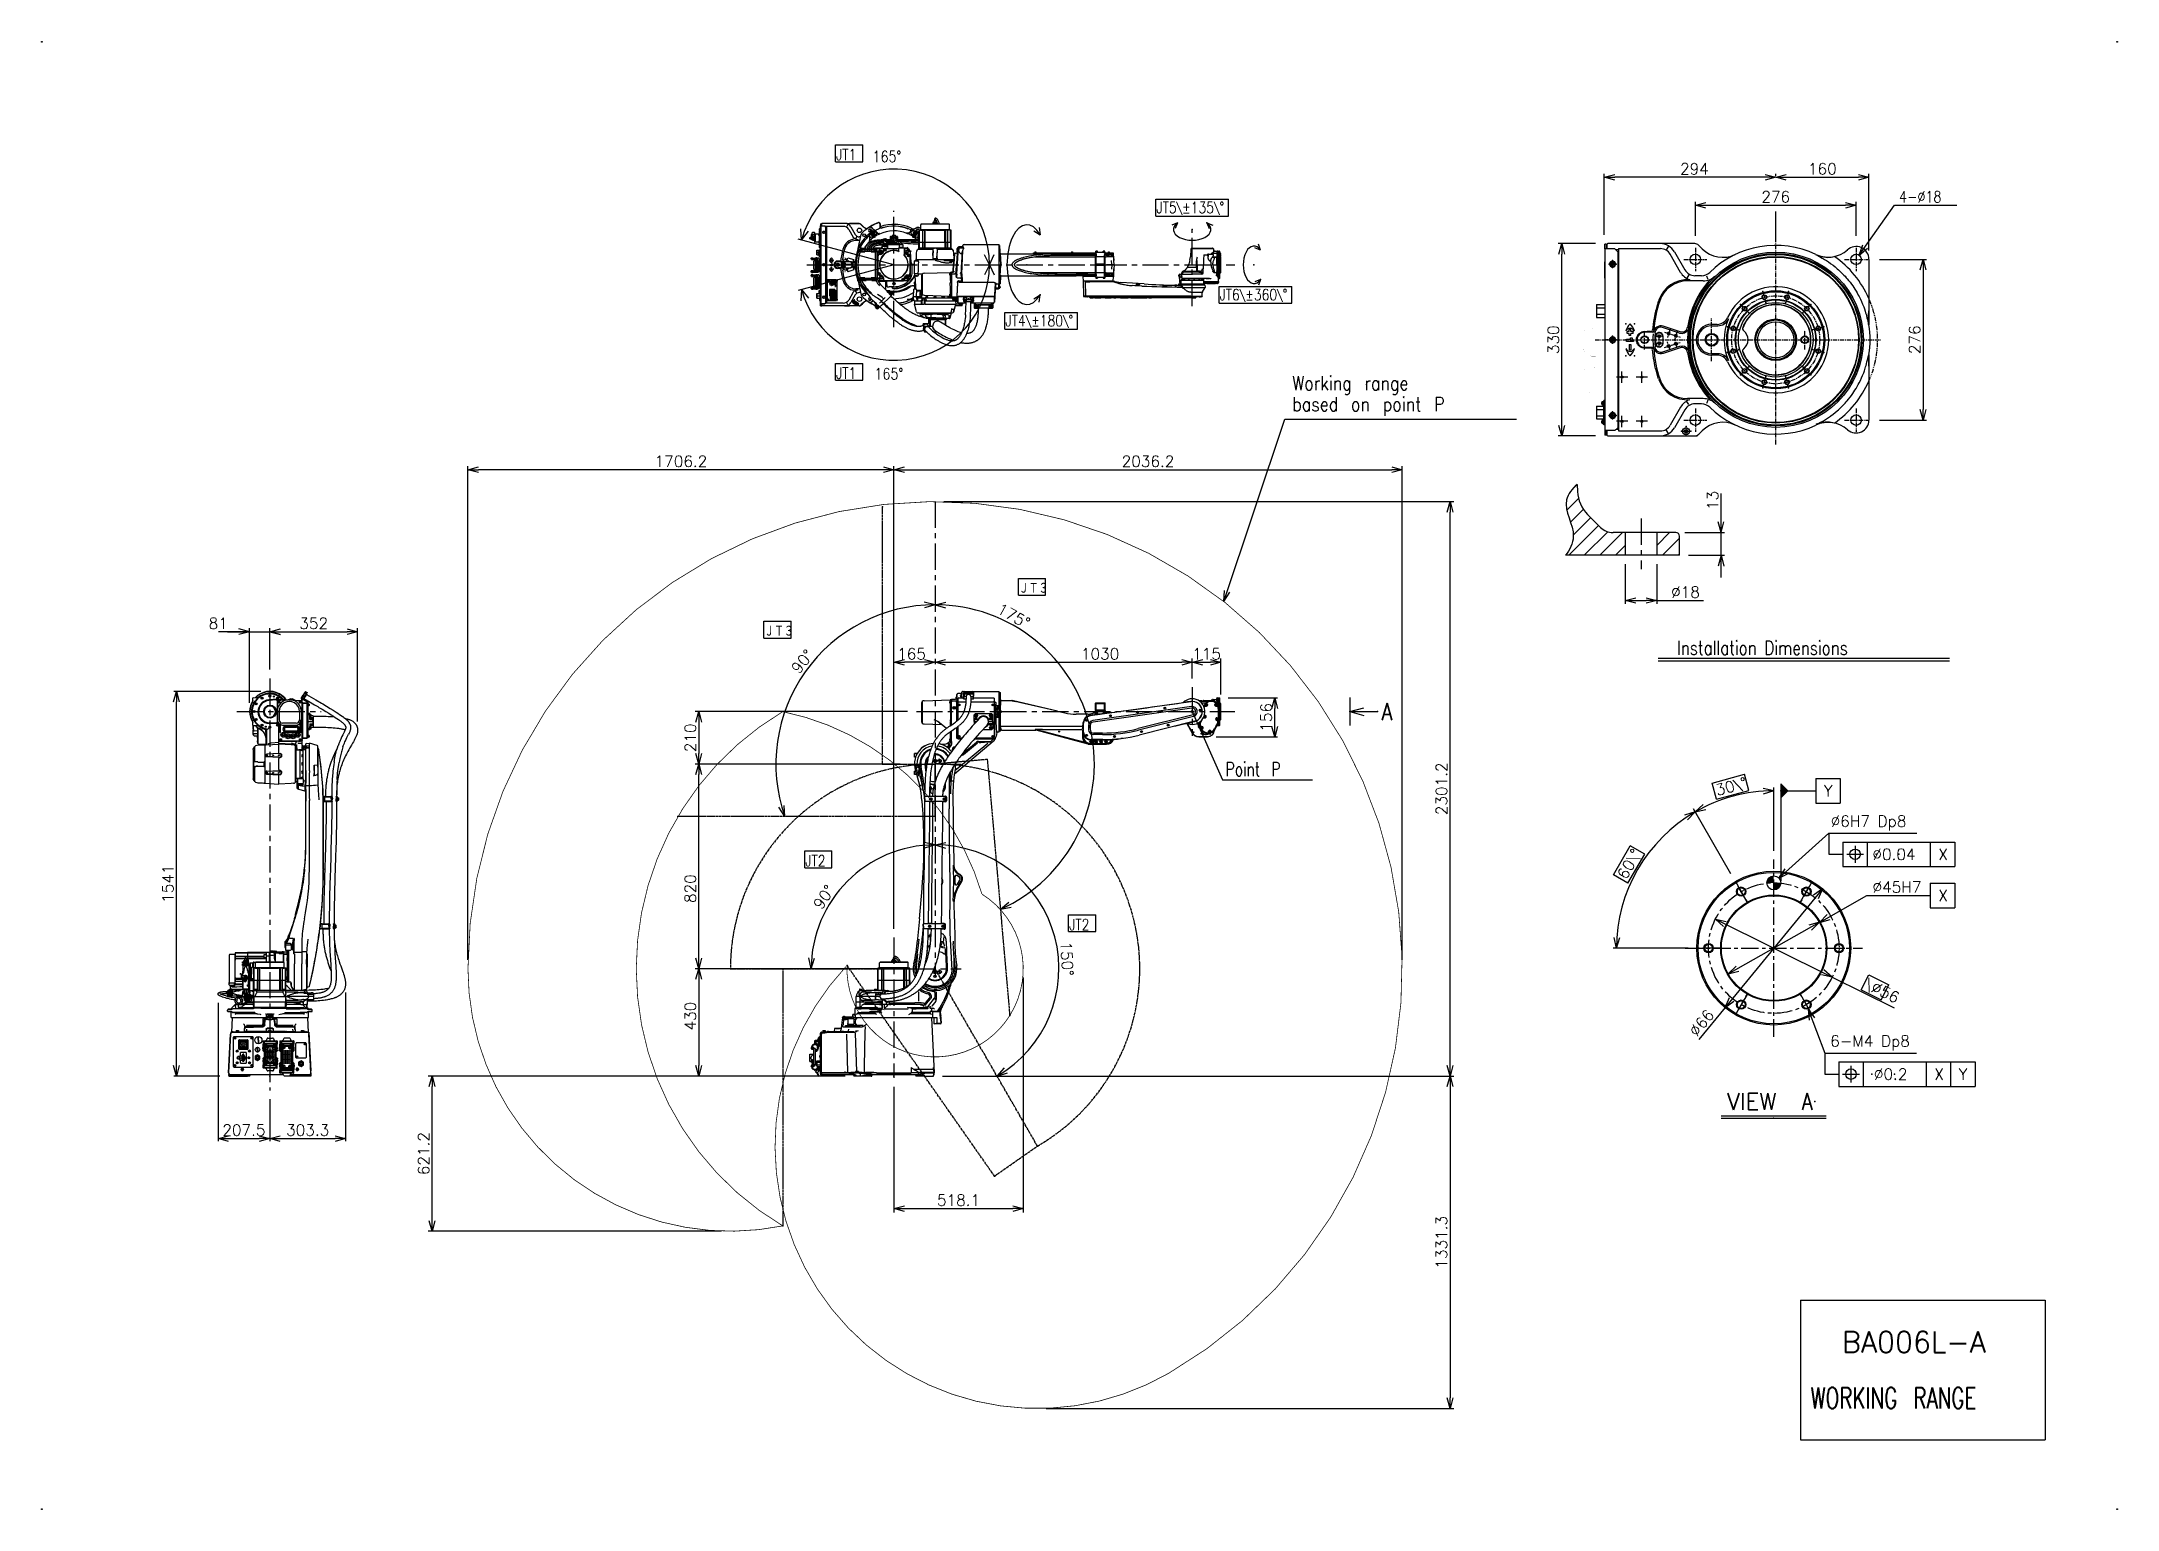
# Model space of a CAD drawing. Header units: millimetres. Extents: x -289 to 305, y -210 to 210.
import ezdxf

# ---------------------------------------------------------------- set-up
doc = ezdxf.new("R2010")
doc.units = ezdxf.units.MM
doc.linetypes.add('CENTER', pattern=[12, 7.5, -1.5, 1.5, -1.5])
doc.linetypes.add('PHANTOM', pattern=[15, 7.5, -1.5, 1.5, -1.5, 1.5, -1.5])
for name, color, linetype in [('VIEW0001', 7, 'Continuous'), ('VIEW0002', 7, 'Continuous'), ('VIEW0003', 7, 'Continuous'), ('VIEW0004', 7, 'Continuous')]:
    doc.layers.add(name, color=color, linetype=linetype)
doc.styles.get("Standard").update_dxf_attribs({"font": 'ROMANS', "bigfont": 'EXTFONT'})
doc.dimstyles.new('ISO-25', dxfattribs={"dimtxt": 2.5, "dimasz": 2.5, "dimexe": 1.25, "dimexo": 0.625, "dimtad": 1, "dimtxsty": 'Standard', "dimcen": 2.5, "dimadec": 0, "dimazin": 0, "dimtfac": 1, "dimtmove": 0, "dimatfit": 3, "dimfxl": 1, "dimarcsym": 0})

msp = doc.modelspace()

# ---------------------------------------------------------------- texts
at = {"color": 151, "char_height": 3.2, "attachment_point": 7}
for s, insert in [('{\\W0.8125;JT1}', (-61.662, 176.021)), ('{\\W0.8125;JT5\\±135\\°}', (30.005, 160.45)), ('{\\W0.8125;JT6\\±360\\°}', (48.08, 135.508)), ('{\\W0.8125;JT4\\±180\\°}', (-13.191, 128.068)), ('{\\W0.8125;JT1}', (-61.662, 113.496)), ('{\\W0.677083;ＪＴ３}', (-9.33, 51.986)), ('{\\W0.677083;ＪＴ３}', (-82.191, 39.72)), ('{\\W0.8125;JT2}', (-70.464, -25.988)), ('{\\W0.8125;JT2}', (5.051, -44.263))]:
    msp.add_mtext(s, dxfattribs=dict(at, insert=insert))
at = {"color": 7, "attachment_point": 7}
for s, insert, char_height in [('{\\W0.833333;165°}', (-51.211, 175.512), 3.2), ('{\\W0.833333;165°}', (-50.671, 113.333), 3.2), ('{\\W0.833333;A}', (94.456, 15.878), 4.8)]:
    msp.add_mtext(s, dxfattribs=dict(at, insert=insert, char_height=char_height))
at = {"layer": 'VIEW0001', "color": 7, "char_height": 6, "attachment_point": 7}
for s, insert in [('{\\W1;BA006L-A}', (226.173, -165.105)), ('{\\W0.694444;WORKING\u3000RANGE}', (217.173, -181.105))]:
    msp.add_mtext(s, dxfattribs=dict(at, insert=insert))
at = {"layer": 'VIEW0002', "color": 7, "attachment_point": 7}
for s, insert, char_height in [('{\\W1;Y}', (221.018, -5.995), 3.2), ('{\\W1;∅0.04}', (234.881, -24.142), 3.2), ('{\\W1;X}', (253.781, -24.142), 3.2), ('{\\W1;X}', (253.781, -35.924), 3.2), ('{\\W1;∅0.2}', (235.297, -87.036), 3.2), ('{\\W1;X}', (252.597, -87.036), 3.2), ('{\\W1;Y}', (259.597, -87.036), 3.2), ('{\\W0.833333;A}', (214.704, -95.671), 4.8)]:
    msp.add_mtext(s, dxfattribs=dict(at, insert=insert, char_height=char_height))
at = {"layer": 'VIEW0003', "color": 7, "insert": (178.972, 34.566), "char_height": 4, "attachment_point": 7}
msp.add_mtext('{\\W0.791667;Installation Dimensions}', dxfattribs=at)

# ---------------------------------------------------------------- blocks, each defined once
blk = doc.blocks.new('DTL0007')
at = {"color": 0, "linetype": 'Continuous'}
for p, q in [((27.8, 136.3), (52.9, 120)), ((49.3, 149.8), (52.9, 120)), ((27.8, -136.3), (52.9, -120)), ((49.3, -149.8), (52.9, -120))]:
    blk.add_line(p, q, dxfattribs=at)
blk.add_ellipse((0, 0), major_axis=(0, 160), ratio=0.5, start_param=5.560451, end_param=10.147669, dxfattribs=at)
at = {"color": 0}
for p in [(0, 0), (52.9, -120)]:
    blk.add_point(p, dxfattribs=at)
blk = doc.blocks.new('DTL0008')
at = {"color": 2, "linetype": 'Continuous'}
for p, q in [((-70.6, 32), (-98.6, 21.2)), ((-70.6, 32), (-81.7, 4.1)), ((70.6, 32), (98.6, 21.2)), ((70.6, 32), (81.7, 4.1))]:
    blk.add_line(p, q, dxfattribs=at)
blk.add_ellipse((0, 0), major_axis=(89.9, 0), ratio=0.57493, start_param=2.474208, end_param=6.95057, dxfattribs=at)
at = {"color": 2}
for p in [(0, 0), (70.6, 32)]:
    blk.add_point(p, dxfattribs=at)
blk = doc.blocks.new('DTL0019')
at = {"color": 0, "linetype": 'PHANTOM'}
for q in [(-210, 1030), (0, 0)]:
    blk.add_line((-210, 0), q, dxfattribs=at)
at = {"color": 0}
for p in [(-210, 1030), (-210, 0), (0, 0)]:
    blk.add_point(p, dxfattribs=at)
blk = doc.blocks.new('DTL0018')
at = {"color": 0, "linetype": 'PHANTOM'}
for p in [(-655, 0), (575, -710.1)]:
    blk.add_line(p, (165, 0), dxfattribs=at)
at = {"color": 0, "linetype": 'Continuous', "const_width": 3}
for points in [[(1100.6, -1620.5, 1.732051), (-1706.2, 0, 1.732051)], [(-445, 1030, 0.56998), (-445, -1030, 0.56998)], [(352.8, 299, 0.277102), (-445, 1030, 0.277102)], [(-187.8, 13.1, 1.732051), (352.8, 299, 1.732051)], [(-1706.2, 0, 0.474427), (-445, -1030, 0.474427)], [(-192, 8.6, 0.862722), (1100.6, -1620.5, 0.862722)]]:
    blk.add_lwpolyline(points, format="xyb", dxfattribs=at)
at = {"color": 0, "linetype": 'PHANTOM'}
blk.add_arc((165, 0), 820, 300, 180, dxfattribs=at)
at = {"color": 0}
blk.add_point((0, 0), dxfattribs=at)
blk.add_blockref('DTL0019', (165, 820), dxfattribs=at)
for p, rotation in [((165, 820), 185), ((165, 820), 90.00000000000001), ((575, -710.1), 34.99999999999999), ((-655, 0), 180)]:
    blk.add_blockref('DTL0019', p, dxfattribs=dict(at, rotation=rotation))
blk = doc.blocks.new('DTL0020')
at = {"color": 3, "linetype": 'Continuous'}
for p, q in [((113.770645, 1499.738678), (113.770645, 1460.03482)), ((120.651016, 1503.751373), (225.104721, 1507.398956)), ((223.999985, 1500.653595), (224.199997, 1501.00003)), ((223.999985, 1500.267609), (223.999985, 1500.653595)), ((223.999985, 1494.346466), (223.999985, 1500.267609)), ((224.199997, 1500.571564), (224.199997, 1501.00003)), ((224.199997, 1501.00003), (227.999985, 1501.00003)), ((224.199997, 1494.00003), (224.199997, 1500.571564)), ((225.782486, 1507.362579), (225.782486, 1507.480743)), ((230.999985, 1507.50003), (225.901596, 1507.50003)), ((227.122055, 1503.98465), (227.122055, 1506.120758)), ((227.122055, 1501.00003), (227.122055, 1503.974274)), ((227.999985, 1504.629425), (227.999985, 1502.535187)), ((227.999985, 1498.550445), (227.999985, 1502.535187)), ((227.999985, 1404.841705), (227.999985, 1498.550445)), ((228.257553, 1505.369049), (228.257553, 1503.274811)), ((228.257553, 1498.574249), (228.257553, 1503.263458)), ((228.257553, 1405.01236), (228.257553, 1498.550445)), ((228.999985, 1501.962189), (230.999985, 1501.962189)), ((230.999985, 1509.325348), (245.015976, 1509.325348)), ((230.999985, 1509.325348), (230.999985, 1504.647369)), ((230.999985, 1504.647369), (230.999985, 1499.654205)), ((230.999985, 1406.829376), (230.999985, 1499.654205)), ((231.999985, 1503.130402), (249.255539, 1503.130402)), ((248.812179, 1510.31192), (248.825607, 1510.289581)), ((249.08876, 1510.236603), (249.426987, 1509.898346)), ((249.841781, 1499.066681), (249.841781, 1499.654205)), ((249.947403, 1513.825958), (249.960464, 1513.804108)), ((249.999985, 1514.321564), (249.999985, 1516.339142)), ((254.315719, 1506.641022), (251.476883, 1503.802277)), ((253.76741, 1497.767486), (255.999985, 1500.00003)), ((255.999924, 1508.675445), (255.679367, 1508.675445)), ((258.999985, 1515.00003), (255.999985, 1513.50003)), ((255.999985, 1513.50003), (255.999985, 1501.847565)), ((255.999985, 1496.304962), (255.999985, 1501.847565)), ((266.930099, 1532.00003), (256.893478, 1532.00003)), ((256.999985, 1499.529938), (288.409958, 1499.529938)), ((258.999985, 1515.00003), (278.999985, 1515.00003)), ((268.40715, 1524.215362), (268.383163, 1524.455109)), ((271.608139, 1530.090362), (271.626755, 1529.892975)), ((276.893417, 1541.00003), (421.499985, 1541.00003)), ((278.999985, 1534.784698), (279.229477, 1534.899444)), ((278.999985, 1534.784698), (278.999985, 1534.15213)), ((278.999985, 1533.284576), (278.999985, 1534.150543)), ((278.999985, 1533.284576), (278.999985, 1531.784698)), ((278.999985, 1531.784698), (280.999985, 1530.784698)), ((278.999985, 1531.784698), (278.999985, 1521.392364)), ((280.999985, 1520.392364), (278.999985, 1521.392364)), ((278.999985, 1511.00003), (278.999985, 1521.392364)), ((280.999985, 1510.00003), (278.999985, 1511.00003)), ((279.749985, 1538.264313), (279.749985, 1534.150787)), ((280.999985, 1530.784698), (316.999985, 1530.784698)), ((280.999985, 1530.784698), (280.999985, 1520.392364)), ((280.999985, 1510.00003), (280.999985, 1520.392364)), ((288.925949, 1520.392364), (280.999985, 1520.392364)), ((289.016403, 1510.00003), (280.999985, 1510.00003)), ((282.845321, 1539.480743), (281.690597, 1538.480743)), ((281.690597, 1538.480743), (282.845321, 1537.480743)), ((285.154709, 1539.480743), (282.845321, 1539.480743)), ((282.845321, 1539.480743), (282.845321, 1537.480743)), ((282.845321, 1537.480743), (285.154709, 1537.480743)), ((285.154709, 1539.480743), (285.154709, 1537.480743)), ((286.309372, 1538.480743), (285.154709, 1539.480743)), ((285.154709, 1537.480743), (286.309372, 1538.480743)), ((288.249985, 1538.264191), (288.249985, 1534.150543)), ((288.249985, 1535.784698), (309.749985, 1535.784698)), ((288.812668, 1520.392364), (289.001144, 1520.522858)), ((288.925949, 1520.392364), (288.925949, 1520.470856)), ((288.925949, 1520.392364), (289.00029, 1520.327911)), ((288.999985, 1533.284698), (288.999985, 1534.150787)), ((308.068405, 1499.529938), (400.999985, 1499.529938)), ((316.999985, 1510.00003), (308.628158, 1510.00003)), ((309.187301, 1520.392364), (308.998886, 1520.261749)), ((309.074081, 1520.392364), (308.99974, 1520.456695)), ((308.999985, 1533.284576), (308.999985, 1534.150543)), ((309.074081, 1520.392364), (316.999985, 1520.392364)), ((309.749985, 1538.264313), (309.749985, 1534.150787)), ((312.845321, 1539.480743), (311.690597, 1538.480743)), ((311.690597, 1538.480743), (312.845321, 1537.480743)), ((315.154709, 1539.480743), (312.845321, 1539.480743)), ((312.845321, 1539.480743), (312.845321, 1537.480743)), ((312.845321, 1537.480743), (315.154709, 1537.480743)), ((315.154709, 1539.480743), (315.154709, 1537.480743)), ((316.309372, 1538.480743), (315.154709, 1539.480743)), ((315.154709, 1537.480743), (316.309372, 1538.480743)), ((316.999985, 1530.784698), (318.999985, 1531.784698)), ((316.999985, 1530.784698), (316.999985, 1520.392364)), ((316.999985, 1520.392364), (318.999985, 1521.392364)), ((316.999985, 1510.00003), (316.999985, 1520.392364)), ((318.999985, 1511.00003), (316.999985, 1510.00003)), ((318.249985, 1538.264191), (318.249985, 1534.150543)), ((318.999985, 1534.784698), (318.770492, 1534.899444)), ((318.999985, 1534.784698), (318.999985, 1531.784698)), ((318.999985, 1531.784698), (318.999985, 1521.392364)), ((318.999985, 1511.00003), (318.999985, 1521.392364)), ((318.999985, 1515.00003), (398.999985, 1515.00003)), ((398.999985, 1515.00003), (401.999985, 1513.50003)), ((401.999985, 1513.50003), (401.999985, 1501.847565)), ((401.999985, 1496.304962), (401.999985, 1501.847565)), ((402.035446, 1499.783478), (401.999985, 1499.783478)), ((405.51799, 1497.518097), (401.999985, 1494.00003)), ((421.499985, 1531.084259), (421.499985, 1541.00003)), ((421.999985, 1540.50003), (421.499985, 1541.00003)), ((421.499985, 1483.025177), (421.499985, 1531.084259)), ((421.999985, 1530.645416), (421.999985, 1540.50003)), ((421.999985, 1537.00003), (426.999862, 1537.00003)), ((421.999985, 1472.000885), (421.999985, 1530.645416)), ((426.999985, 1508.999298), (426.999985, 1537.00003)), ((432.006882, 1504.00003), (472.760971, 1504.00003)), ((655.132858, 1461.948761), (473.210861, 1503.948761)), ((655.006759, 1461.427643), (474.032821, 1503.793976)), ((474.032821, 1503.793854), (486.503891, 1500.879913)), ((1189.433029, 1499.610748), (785.815964, 1442.886017)), ((1234.129318, 1503.00003), (1222.977585, 1503.00003)), ((1224.367355, 1502.063263), (1255.816696, 1502.063263)), ((1239.127487, 1503.127472), (1239.96965, 1503.969635)), ((1240.236496, 1504.012482), (1240.236618, 1503.986603)), ((1240.969284, 1503.995148), (1240.995407, 1503.995148)), ((1240.995407, 1503.995148), (1269.939499, 1503.995148)), ((1269.939499, 1503.995148), (1269.94133, 1503.995148)), ((1271.589767, 1504.274689), (1271.634323, 1504.342316)), ((1273.106979, 1504.044098), (1272.699875, 1504.094269)), ((1273.155319, 1505.164825), (1276.42363, 1507.907379)), ((1279.637619, 1509.127228), (1291.001755, 1509.127228)), ((1279.637619, 1509.077179), (1291.001755, 1509.077179)), ((1284.147018, 1504.439728), (1282.9113, 1503.197906)), ((1285.175217, 1500.633209), (1285.123947, 1500.6586)), ((1285.175461, 1500.632965), (1285.236252, 1500.605865)), ((1293.089035, 1509.989899), (1293.585739, 1509.493194)), ((1293.934738, 1502.437897), (1293.932419, 1503.45047)), ((1293.934738, 1502.435333), (1293.934738, 1498.710846)), ((1293.951706, 1514.00003), (1293.951706, 1512.077179)), ((1294.001755, 1514.00003), (1294.001755, 1512.077179)), ((1295.001755, 1515.00003), (1299.000046, 1515.00003)), ((1299.000046, 1482.769318), (1299.000046, 1515.00003)), ((1299.000046, 1515.00003), (1304.500046, 1515.00003)), ((1304.500046, 1461.297882), (1304.500046, 1515.00003)), ((1305.500046, 1514.00003), (1304.500046, 1515.00003)), ((1305.500046, 1406.00003), (1305.500046, 1514.00003)), ((111, 1493.757355), (111, 1460.00003)), ((111, 1460.00003), (111, 1427.00003)), ((111, 1427.00003), (111, 1420.742706)), ((113.770645, 1460.00003), (113.770645, 1427.00003)), ((113.770645, 1426.975494), (113.770645, 1414.771515)), ((210.106796, 1392.531525), (182.897262, 1415.363068)), ((210.313766, 1392.683258), (183.042435, 1415.566559)), ((223.999985, 1494.346466), (224.199997, 1494.00003)), ((224.199997, 1494.00003), (227.999985, 1494.00003)), ((227.122055, 1460.018829), (227.122055, 1494.00003)), ((227.122055, 1460.00003), (227.122055, 1427.00003)), ((227.122055, 1423.695099), (227.122055, 1426.995026)), ((227.402695, 1404.445831), (227.402695, 1420.420441)), ((241.999985, 1477.886749), (239.499985, 1476.44339)), ((239.499985, 1476.44339), (239.499985, 1473.556671)), ((239.499985, 1473.556671), (241.999985, 1472.113312)), ((244.499985, 1476.44339), (241.999985, 1477.886749)), ((241.999985, 1472.113312), (244.499985, 1473.556671)), ((244.499985, 1473.556671), (244.499985, 1476.44339)), ((250.588608, 1490.832184), (250.588608, 1420.585724)), ((252.974472, 1490.032379), (252.974472, 1422.604278)), ((253.593551, 1494.406525), (254.047287, 1493.952667)), ((255.999985, 1496.304962), (255.999985, 1425.196197)), ((261.133957, 1488.50003), (260.267929, 1487.00003)), ((260.267929, 1487.00003), (261.133957, 1485.50003)), ((262.866012, 1488.50003), (261.133957, 1488.50003)), ((261.133957, 1485.50003), (262.866012, 1485.50003)), ((263.73204, 1487.00003), (262.866012, 1488.50003)), ((262.866012, 1485.50003), (263.73204, 1487.00003)), ((326.499985, 1452.50003), (321.499985, 1447.50003)), ((321.499985, 1429.00003), (321.499985, 1447.50003)), ((321.499985, 1420.00003), (321.499985, 1429.00003)), ((321.499985, 1429.00003), (323.499985, 1429.00003)), ((323.499985, 1420.00003), (321.499985, 1420.00003)), ((321.499985, 1420.00003), (321.499985, 1411.00003)), ((323.499985, 1420.00003), (323.499985, 1429.00003)), ((323.499985, 1429.00003), (337.833969, 1429.00003)), ((323.499985, 1420.00003), (331.451401, 1420.00003)), ((323.499985, 1420.00003), (323.499985, 1411.463165)), ((334.499985, 1430.00003), (324.499985, 1430.00003)), ((324.499985, 1429.00003), (324.499985, 1430.00003)), ((325.249985, 1430.00003), (325.249985, 1434.800079)), ((325.356552, 1434.976837), (325.308578, 1434.976837)), ((333.549972, 1435.00003), (325.449997, 1435.00003)), ((332.691391, 1434.976837), (326.308578, 1434.976837)), ((326.499985, 1452.50003), (391.499985, 1452.50003)), ((328.325668, 1446.465973), (327.210251, 1444.534088)), ((327.210251, 1444.465973), (328.325668, 1442.534088)), ((330.615402, 1446.50003), (328.384628, 1446.50003)), ((328.384628, 1442.50003), (330.615402, 1442.50003)), ((331.789718, 1444.534088), (330.674362, 1446.465973)), ((330.674362, 1442.534088), (331.789718, 1444.465973)), ((333.691391, 1434.976837), (333.643417, 1434.976837)), ((333.749985, 1430.00003), (333.749985, 1434.800079)), ((334.499985, 1429.00003), (334.499985, 1430.00003)), ((380.078903, 1420.00003), (378.975021, 1420.99881)), ((380.078903, 1420.00003), (378.975021, 1419.001251)), ((378.999985, 1420.00003), (380.078903, 1420.00003)), ((380.078903, 1420.00003), (394.499985, 1420.00003)), ((380.166, 1429.00003), (394.499985, 1429.00003)), ((393.499985, 1430.00003), (383.499985, 1430.00003)), ((383.499985, 1429.00003), (383.499985, 1430.00003)), ((384.249985, 1430.00003), (384.249985, 1434.800079)), ((384.356552, 1434.976837), (384.308578, 1434.976837)), ((392.549972, 1435.00003), (384.449997, 1435.00003)), ((391.691391, 1434.976837), (385.308578, 1434.976837)), ((387.325668, 1446.465973), (386.210251, 1444.534088)), ((386.210251, 1444.465973), (387.325668, 1442.534088)), ((389.615402, 1446.50003), (387.384628, 1446.50003)), ((387.384628, 1442.50003), (389.615402, 1442.50003)), ((390.789718, 1444.534088), (389.674362, 1446.465973)), ((389.674362, 1442.534088), (390.789718, 1444.465973)), ((391.499985, 1452.50003), (396.499985, 1447.50003)), ((392.691391, 1434.976837), (392.643417, 1434.976837)), ((392.749985, 1430.00003), (392.749985, 1434.800079)), ((393.499985, 1429.00003), (393.499985, 1430.00003)), ((395.133957, 1488.50003), (394.267929, 1487.00003)), ((394.267929, 1487.00003), (395.133957, 1485.50003)), ((394.499985, 1429.00003), (396.499985, 1429.00003)), ((394.499985, 1420.00003), (394.499985, 1429.00003)), ((394.499985, 1420.00003), (396.499985, 1420.00003)), ((394.499985, 1420.00003), (394.499985, 1411.00003)), ((396.866012, 1488.50003), (395.133957, 1488.50003)), ((395.133957, 1485.50003), (396.866012, 1485.50003)), ((396.499985, 1429.00003), (396.499985, 1447.50003)), ((396.499985, 1420.00003), (396.499985, 1429.00003)), ((396.499985, 1420.00003), (396.499985, 1411.00003)), ((397.73204, 1487.00003), (396.866012, 1488.50003)), ((396.866012, 1485.50003), (397.73204, 1487.00003)), ((401.999985, 1496.304962), (401.999985, 1358.00003)), ((403.025497, 1490.032379), (403.025497, 1367.063751)), ((406.724167, 1440.846954), (406.724167, 1479.153107)), ((407.514694, 1483.606842), (406.97258, 1483.064606)), ((407.514694, 1436.393219), (406.97258, 1436.935455)), ((419.079819, 1481.252594), (408.841171, 1481.252594)), ((419.079819, 1438.747467), (408.841171, 1438.747467)), ((409.949081, 1457.511627), (409.949081, 1459.826446)), ((409.949081, 1459.826446), (411.569443, 1459.826446)), ((411.569443, 1457.511627), (409.949081, 1457.511627)), ((410.666672, 1452.666656), (410.666672, 1450.666656)), ((412.999985, 1452.666656), (410.666672, 1452.666656)), ((412.999985, 1450.666656), (410.666672, 1450.666656)), ((411.569443, 1459.826446), (411.569443, 1463.530182)), ((411.569443, 1463.530182), (413.553329, 1463.530182)), ((411.569443, 1456.470001), (411.569443, 1457.511627)), ((413.42131, 1456.470001), (411.569443, 1456.470001)), ((419.915573, 1483.454742), (411.604233, 1483.454742)), ((419.915573, 1436.545319), (411.604233, 1436.545319)), ((412.999985, 1465.333404), (412.999985, 1471.333404)), ((412.999985, 1471.333404), (414.999985, 1471.333404)), ((412.999985, 1465.333404), (414.999985, 1465.333404)), ((414.999985, 1455.00003), (412.999985, 1455.00003)), ((412.999985, 1455.00003), (412.999985, 1452.666656)), ((412.999985, 1450.666656), (412.999985, 1448.333404)), ((414.999985, 1448.333404), (412.999985, 1448.333404)), ((413.42131, 1461.712677), (413.42131, 1459.770416)), ((415.813888, 1459.770416), (413.42131, 1461.712677)), ((413.42131, 1459.770416), (415.813888, 1459.770416)), ((418.050949, 1457.511627), (413.42131, 1457.511627)), ((413.42131, 1457.511627), (413.42131, 1456.470001)), ((413.553329, 1463.530182), (418.050949, 1459.757721)), ((414.999985, 1465.333404), (414.999985, 1471.333404)), ((414.999985, 1455.00003), (414.999985, 1452.666656)), ((417.333359, 1452.666656), (414.999985, 1452.666656)), ((417.333359, 1450.666656), (414.999985, 1450.666656)), ((414.999985, 1450.666656), (414.999985, 1448.333404)), ((417.333359, 1452.666656), (417.333359, 1450.666656)), ((418.050949, 1459.757721), (418.050949, 1457.511627)), ((419.773788, 1470.176056), (419.773788, 1479.153107)), ((419.773788, 1440.846954), (419.773788, 1449.824005)), ((420.539169, 1482.539215), (419.890793, 1481.890778)), ((420.539169, 1437.460846), (419.890793, 1438.109283)), ((420.477707, 1471.477692), (420.907883, 1471.907867)), ((420.477707, 1448.522369), (420.907883, 1448.092194)), ((421.499985, 1470.252594), (420.836349, 1470.252594)), ((421.499985, 1449.747467), (420.836349, 1449.747467)), ((420.855331, 1472.509552), (420.856796, 1472.678009)), ((420.855331, 1447.490509), (420.856796, 1447.322052)), ((421.499985, 1481.696319), (421.499985, 1483.025177)), ((421.499985, 1474.124908), (421.499985, 1481.696319)), ((421.499985, 1438.303741), (421.499985, 1445.875153)), ((421.499985, 1436.974884), (421.499985, 1438.303741)), ((421.499985, 1379.00003), (421.499985, 1436.974884)), ((421.793136, 1471.794464), (421.999985, 1471.805572)), ((421.793136, 1448.205597), (421.999985, 1448.194488)), ((421.999985, 1448.00003), (421.999985, 1472.00003)), ((422.999985, 1472.00003), (421.999985, 1472.00003)), ((422.999985, 1469.00003), (421.999985, 1469.00003)), ((422.999985, 1451.00003), (421.999985, 1451.00003)), ((422.999985, 1448.00003), (421.999985, 1448.00003)), ((421.999985, 1379.50003), (421.999985, 1447.999054)), ((422.499985, 1460.50003), (422.499985, 1459.50003)), ((422.999985, 1460.50003), (422.499985, 1460.50003)), ((422.499985, 1459.50003), (425.964706, 1459.50003)), ((422.999985, 1472.00003), (422.999985, 1460.50003)), ((423.400009, 1469.800079), (422.999985, 1469.800079)), ((423.400009, 1462.199982), (422.999985, 1462.199982)), ((422.999985, 1460.50003), (425.964706, 1460.50003)), ((422.999985, 1459.50003), (422.999985, 1448.00003)), ((423.400009, 1457.800079), (422.999985, 1457.800079)), ((423.400009, 1450.199982), (422.999985, 1450.199982)), ((423.400009, 1469.800079), (423.400009, 1469.405182)), ((423.400009, 1469.405182), (423.400009, 1462.199982)), ((423.400009, 1457.800079), (423.400009, 1457.405182)), ((423.400009, 1457.405182), (423.400009, 1450.199982)), ((425.199997, 1467.672516), (425.199997, 1467.498688)), ((425.199997, 1467.498688), (425.199997, 1464.327545)), ((425.199997, 1455.672516), (425.199997, 1455.498688)), ((425.199997, 1455.498688), (425.199997, 1452.327545)), ((425.964706, 1460.50003), (425.965317, 1461.468048)), ((425.965317, 1458.532013), (425.964706, 1459.50003)), ((426.03154, 1453.388946), (426.03154, 1406.334381)), ((427.208237, 1455.643341), (426.289841, 1456.561676)), ((427.229721, 1464.369781), (426.293564, 1463.433624)), ((428.249679, 1460.00003), (428.249679, 1456.902618)), ((655.009018, 1461.412506), (684.56163, 1454.589752)), ((655.132858, 1461.948761), (684.68547, 1455.126007)), ((777.258774, 1450.00003), (729.675644, 1450.00003)), ((777.258774, 1449.449615), (729.675644, 1449.449615)), ((758.402633, 1414.576813), (758.402633, 1362.00003)), ((766.524948, 1435.00003), (766.43016, 1435.00003)), ((766.475021, 1433.629181), (766.562912, 1433.552765)), ((766.871811, 1435.328278), (766.836166, 1435.328278)), ((771.278305, 1426.25003), (770.556625, 1425.00003)), ((770.556625, 1425.00003), (771.278305, 1423.75003)), ((772.721664, 1426.25003), (771.278305, 1426.25003)), ((771.278305, 1423.75003), (772.721664, 1423.75003)), ((773.443344, 1425.00003), (772.721664, 1426.25003)), ((772.721664, 1423.75003), (773.443344, 1425.00003)), ((870.016281, 1456.253326), (784.297165, 1444.206329)), ((1192.200729, 1479.917999), (797.200668, 1424.404327)), ((1193.066452, 1473.757843), (798.066452, 1418.244171)), ((804.711227, 1456.555206), (804.711227, 1453.00003)), ((806.582565, 1457.00003), (806.582565, 1453.00003)), ((806.999985, 1473.800079), (806.999985, 1494.50003)), ((806.999985, 1464.500885), (806.999985, 1473.800079)), ((806.999985, 1464.00003), (806.999985, 1464.50003)), ((806.999985, 1464.00003), (806.999985, 1455.00003)), ((807.111069, 1473.976837), (807.111069, 1493.888946)), ((807.111069, 1464.883209), (807.111069, 1473.970978)), ((807.111069, 1464.025055), (807.111069, 1464.62857)), ((807.111069, 1464.00003), (807.111069, 1455.00003)), ((807.499985, 1495.00003), (846.499985, 1495.00003)), ((809.499985, 1467.491974), (807.499985, 1467.491974)), ((807.499985, 1465.00003), (846.499985, 1465.00003)), ((807.499985, 1464.742462), (846.499985, 1464.742462)), ((809.888901, 1473.970489), (809.888901, 1494.824005)), ((809.888901, 1466.344025), (809.888901, 1473.966095)), ((809.999985, 1473.800079), (809.999985, 1494.442047)), ((809.999985, 1466.00003), (809.999985, 1473.800079)), ((822.551498, 1449.58255), (809.999985, 1449.58255)), ((810.181808, 1493.941193), (810.181808, 1494.475738)), ((811.133957, 1456.50003), (810.267929, 1455.00003)), ((810.267929, 1455.00003), (811.133957, 1453.50003)), ((810.499985, 1494.868805), (843.499985, 1494.868805)), ((810.621139, 1465.899078), (810.621139, 1492.552154)), ((812.866012, 1456.50003), (811.133957, 1456.50003)), ((811.133957, 1453.50003), (812.866012, 1453.50003)), ((811.999985, 1492.130157), (841.999985, 1492.130157)), ((841.999985, 1465.269806), (811.999985, 1465.269806)), ((811.999985, 1450.111114), (826.312057, 1450.111114)), ((811.999985, 1450.00003), (825.521591, 1450.00003)), ((813.73204, 1455.00003), (812.866012, 1456.50003)), ((812.866012, 1453.50003), (813.73204, 1455.00003)), ((841.133957, 1456.50003), (840.267929, 1455.00003)), ((840.267929, 1455.00003), (841.133957, 1453.50003)), ((842.866012, 1456.50003), (841.133957, 1456.50003)), ((841.133957, 1453.50003), (842.866012, 1453.50003)), ((843.73204, 1455.00003), (842.866012, 1456.50003)), ((842.866012, 1453.50003), (843.73204, 1455.00003)), ((842.999985, 1465.00003), (843.077316, 1465.003082)), ((843.37883, 1465.899078), (843.37883, 1492.552154)), ((843.818161, 1493.941193), (843.818161, 1494.475738)), ((843.999985, 1473.800079), (843.999985, 1494.442047)), ((843.999985, 1466.00003), (843.999985, 1473.800079)), ((844.111069, 1473.970489), (844.111069, 1494.824005)), ((844.111069, 1466.344025), (844.111069, 1473.966095)), ((846.499985, 1467.491974), (844.499985, 1467.491974)), ((846.888901, 1473.976837), (846.888901, 1493.888946)), ((846.888901, 1464.883209), (846.888901, 1473.970978)), ((846.888901, 1464.025055), (846.888901, 1464.62857)), ((846.888901, 1464.00003), (846.888901, 1455.00003)), ((846.999985, 1473.800079), (846.999985, 1494.50003)), ((846.999985, 1464.50003), (846.999985, 1473.800079)), ((846.999985, 1464.00003), (846.999985, 1464.50003)), ((846.999985, 1464.00003), (846.999985, 1455.00003)), ((846.999985, 1460.00003), (847.6082, 1460.00003)), ((847.417404, 1457.00003), (847.417404, 1453.077301)), ((847.78862, 1460.00003), (847.6082, 1460.00003)), ((849.288742, 1457.00003), (849.288742, 1453.34024)), ((849.721664, 1459.66568), (849.577743, 1459.66568)), ((851.21727, 1457.918365), (851.107162, 1458.042023)), ((851.326095, 1458.536529), (855.636215, 1454.23233)), ((851.326095, 1458.536529), (855.636154, 1454.23233)), ((853.005173, 1455.938873), (854.827804, 1454.118805)), ((866.376816, 1444.882721), (865.655136, 1443.632721)), ((865.655136, 1443.632721), (866.376816, 1442.382721)), ((867.820236, 1444.882721), (866.376816, 1444.882721)), ((866.376816, 1442.382721), (867.820236, 1442.382721)), ((868.541916, 1443.632721), (867.820236, 1444.882721)), ((867.820236, 1442.382721), (868.541916, 1443.632721)), ((870.386459, 1456.303375), (870.016281, 1456.253326)), ((954.776779, 1467.678497), (992.628464, 1472.946442)), ((975.596115, 1459.491241), (974.874435, 1458.241241)), ((974.874435, 1458.241241), (975.596115, 1456.991241)), ((977.039474, 1459.491241), (975.596115, 1459.491241)), ((975.596115, 1456.991241), (977.039474, 1456.991241)), ((977.761154, 1458.241241), (977.039474, 1459.491241)), ((977.039474, 1456.991241), (977.761154, 1458.241241)), ((1198.361008, 1446.519684), (978.684494, 1391.748199)), ((1199.866012, 1440.483795), (980.189377, 1385.712189)), ((1204.676925, 1421.188263), (982.617599, 1365.82254)), ((1084.52922, 1475.572052), (1083.807541, 1474.322052)), ((1083.807541, 1474.322052), (1084.52922, 1473.072052)), ((1085.97258, 1475.572052), (1084.52922, 1475.572052)), ((1084.52922, 1473.072052), (1085.97258, 1473.072052)), ((1086.694259, 1474.322052), (1085.97258, 1475.572052)), ((1085.97258, 1473.072052), (1086.694259, 1474.322052)), ((1158.280563, 1496.369049), (1158.177902, 1496.319244)), ((1219.950607, 1415.17569), (1219.950607, 1397.234772)), ((1223.494797, 1417.340851), (1224.898361, 1417.340851)), ((1226.181198, 1467.451324), (1225.459518, 1466.201324)), ((1225.459518, 1466.201324), (1226.181198, 1464.951324)), ((1227.624557, 1467.451324), (1226.181198, 1467.451324)), ((1226.181198, 1464.951324), (1227.624557, 1464.951324)), ((1228.346359, 1466.201324), (1227.624557, 1467.451324)), ((1227.624557, 1464.951324), (1228.346359, 1466.201324)), ((1231.575363, 1424.027862), (1230.50798, 1422.178986)), ((1232.470016, 1495.660431), (1247.722946, 1495.660431)), ((1232.552658, 1494.950592), (1246.626999, 1494.950592)), ((1239.581222, 1434.617462), (1239.729782, 1434.608307)), ((1246.000046, 1434.602447), (1239.74797, 1434.602447)), ((1239.940842, 1435.259918), (1246.000046, 1435.259918)), ((1243.201095, 1481.259308), (1243.184982, 1481.205109)), ((1243.522507, 1481.785919), (1243.515426, 1481.76297)), ((1243.978439, 1444.740143), (1246.000046, 1444.740143)), ((1244.180343, 1445.40628), (1244.481735, 1445.399811)), ((1246.000046, 1441.732086), (1244.500046, 1440.865997)), ((1244.500046, 1440.865997), (1244.500046, 1439.134064)), ((1244.500046, 1439.134064), (1246.000046, 1438.267975)), ((1246.000046, 1445.397613), (1244.507736, 1445.397613)), ((1244.817306, 1482.259918), (1252.000046, 1482.259918)), ((1247.500046, 1440.865997), (1246.000046, 1441.732086)), ((1246.000046, 1438.267975), (1247.500046, 1439.134064)), ((1252.000046, 1481.602447), (1246.21965, 1481.602447)), ((1247.500046, 1439.134064), (1247.500046, 1440.865997)), ((1248.619797, 1494.213776), (1248.395798, 1494.116974)), ((1252.000046, 1488.732086), (1250.500046, 1487.865997)), ((1250.500046, 1487.865997), (1250.500046, 1486.134064)), ((1250.500046, 1486.134064), (1252.000046, 1485.267975)), ((1250.731247, 1493.740753), (1250.786911, 1493.794952)), ((1251.482467, 1491.740143), (1252.000046, 1491.740143)), ((1253.500046, 1487.865997), (1252.000046, 1488.732086)), ((1252.000046, 1485.267975), (1253.500046, 1486.134064)), ((1253.500046, 1486.134064), (1253.500046, 1487.865997)), ((1290.000046, 1488.732086), (1288.500046, 1487.865997)), ((1288.500046, 1487.865997), (1288.500046, 1486.134064)), ((1288.500046, 1486.134064), (1290.000046, 1485.267975)), ((1290.000046, 1491.740143), (1290.517624, 1491.740143)), ((1291.500046, 1487.865997), (1290.000046, 1488.732086)), ((1290.000046, 1485.267975), (1291.500046, 1486.134064)), ((1290.000046, 1482.259918), (1297.182785, 1482.259918)), ((1290.000046, 1481.602447), (1295.780441, 1481.602447)), ((1291.21318, 1493.794952), (1291.268844, 1493.740753)), ((1291.500046, 1486.134064), (1291.500046, 1487.865997)), ((1294.000046, 1431.732086), (1292.500046, 1430.865997)), ((1292.500046, 1430.865997), (1292.500046, 1429.134064)), ((1292.500046, 1429.134064), (1294.000046, 1428.267975)), ((1293.337692, 1495.590362), (1293.14238, 1496.052399)), ((1294.000046, 1435.397613), (1297.000046, 1435.397613)), ((1294.000046, 1434.740143), (1299.000046, 1434.740143)), ((1295.500046, 1430.865997), (1294.000046, 1431.732086)), ((1294.000046, 1428.267975), (1295.500046, 1429.134064)), ((1294.000046, 1425.259918), (1298.401413, 1425.259918)), ((1294.000046, 1424.602447), (1296.372238, 1424.602447)), ((1295.500046, 1429.134064), (1295.500046, 1430.865997)), ((1298.484665, 1481.76297), (1298.477585, 1481.785919)), ((1298.815109, 1481.205109), (1298.798996, 1481.259308)), ((1299.000046, 1405.00003), (1299.000046, 1416.384674)), ((1299.156662, 1472.999908), (1299.156662, 1436.114899)), ((1299.194748, 1424.609528), (1299.196701, 1424.623932)), ((1299.391159, 1423.78006), (1299.398727, 1423.833282)), ((1299.742477, 1435.319366), (1299.742477, 1435.335724)), ((1299.742477, 1434.647858), (1299.742477, 1432.306427)), ((1300.000046, 1473.00003), (1300.000046, 1432.289093)), ((1300.227585, 1473.00003), (1300.227585, 1432.038483)), ((1304.500046, 1405.00003), (1304.500046, 1461.297882)), ((1305.500046, 1493.00003), (1309.000046, 1493.00003)), ((1305.500046, 1427.00003), (1309.000046, 1427.00003)), ((1306.500046, 1425.107696), (1305.500046, 1425.107696)), ((1306.500046, 1427.00003), (1306.500046, 1425.107696)), ((1309.000046, 1444.178986), (1309.000046, 1493.00003)), ((1310.000046, 1492.422638), (1309.000046, 1493.00003)), ((1309.000046, 1427.00003), (1309.000046, 1444.178986)), ((1310.000046, 1427.577423), (1309.000046, 1427.00003)), ((1310.000046, 1444.455841), (1310.000046, 1492.422638)), ((1310.000046, 1427.577423), (1310.000046, 1444.455841)), ((120.651016, 1410.748688), (191.338119, 1408.280304)), ((216.502029, 1333.024567), (216.502029, 1331.390778)), ((219.100387, 1326.43985), (219.100387, 1333.297272)), ((223.999985, 1351.153595), (224.199997, 1351.50003)), ((223.999985, 1350.767609), (223.999985, 1351.153595)), ((223.999985, 1344.846466), (223.999985, 1350.767609)), ((223.999985, 1344.846466), (224.199997, 1344.50003)), ((224.199997, 1351.071564), (224.199997, 1351.50003)), ((224.199997, 1351.50003), (227.999985, 1351.50003)), ((224.199997, 1344.50003), (224.199997, 1351.071564)), ((224.199997, 1344.50003), (227.999985, 1344.50003)), ((224.344131, 1342.00003), (225.753708, 1342.00003)), ((224.800003, 1371.50003), (224.800003, 1362.50003)), ((224.800003, 1362.498566), (224.800003, 1356.50003)), ((225.499985, 1372.00003), (225.300003, 1372.00003)), ((225.499985, 1362.00003), (225.300003, 1362.00003)), ((225.499985, 1356.00003), (225.300003, 1356.00003)), ((225.499985, 1374.00003), (225.499985, 1360.00003)), ((225.499985, 1359.996857), (225.499985, 1354.00003)), ((226.213943, 1379.016022), (225.597977, 1379.532867)), ((225.753708, 1342.00003), (227.648239, 1342.00003)), ((226.226272, 1379.258331), (225.793014, 1379.670441)), ((226.720505, 1378.720123), (226.782516, 1378.621246)), ((226.762802, 1378.478424), (226.814499, 1378.418365)), ((227.824203, 1376.50003), (226.999985, 1376.50003)), ((227.402695, 1379.136993), (227.402695, 1380.79776)), ((228.325607, 1342.00003), (227.648239, 1342.00003)), ((227.678512, 1379.135895), (227.703537, 1378.92691)), ((227.999985, 1348.00003), (227.999985, 1381.212555)), ((227.999985, 1344.00003), (227.999985, 1348.00003)), ((228.257553, 1348.00003), (228.257553, 1381.390778)), ((228.257553, 1344.267975), (228.257553, 1347.975006)), ((228.466476, 1342.00003), (228.325607, 1342.00003)), ((228.841904, 1342.00003), (228.466476, 1342.00003)), ((228.536117, 1341.428619), (228.536117, 1341.747955)), ((228.710739, 1341.444122), (228.710739, 1341.723663)), ((228.841904, 1342.00003), (229.543136, 1342.00003)), ((230.999985, 1344.429108), (228.999985, 1344.429108)), ((230.999985, 1343.00003), (228.999985, 1343.00003)), ((229.543136, 1342.00003), (230.999985, 1342.00003)), ((230.999985, 1344.775299), (230.999985, 1383.269562)), ((230.999985, 1343.168487), (230.999985, 1344.775299)), ((230.999985, 1342.00003), (230.999985, 1343.168487)), ((242.221176, 1210.363678), (398.298324, 1341.328033)), ((244.463943, 1223.72525), (375.814499, 1333.941437)), ((250.588608, 1396.387115), (250.588608, 1358.167877)), ((252.974472, 1398.045563), (252.974472, 1358.967682)), ((253.595383, 1354.595367), (254.047287, 1355.047394)), ((255.999985, 1400.201202), (255.999985, 1358.00003)), ((258.999985, 1355.00003), (255.999985, 1358.00003)), ((257.167831, 1351.588898), (270.880966, 1351.588898)), ((257.967636, 1353.974518), (272.863022, 1353.974518)), ((258.999985, 1355.00003), (273.718246, 1355.00003)), ((261.133957, 1362.50003), (260.267929, 1361.00003)), ((260.267929, 1361.00003), (261.133957, 1359.50003)), ((262.866012, 1362.50003), (261.133957, 1362.50003)), ((261.133957, 1359.50003), (262.866012, 1359.50003)), ((263.73204, 1361.00003), (262.866012, 1362.50003)), ((262.866012, 1359.50003), (263.73204, 1361.00003)), ((275.904465, 1291.819366), (330.535812, 1337.660431)), ((279.259445, 1287.821075), (334.772446, 1334.402008)), ((323.07164, 1411.00003), (321.499985, 1411.00003)), ((321.499985, 1411.00003), (321.499985, 1409.297882)), ((323.418869, 1351.588898), (397.332687, 1351.588898)), ((325.508468, 1353.974518), (396.683517, 1353.974518)), ((326.409653, 1355.00003), (398.999985, 1355.00003)), ((334.733139, 1339.008331), (334.95256, 1338.405426)), ((338.814865, 1340.673736), (387.20079, 1340.673736)), ((341.282455, 1335.975616), (348.604965, 1335.975616)), ((391.499985, 1387.50003), (355.831161, 1387.50003)), ((394.499985, 1411.00003), (380.166, 1411.00003)), ((383.499985, 1410.00003), (383.499985, 1411.00003)), ((390.89714, 1410.00003), (383.499985, 1410.00003)), ((384.499985, 1406.35733), (384.499985, 1410.00003)), ((384.499985, 1406.322174), (384.499985, 1406.35733)), ((384.499985, 1406.322174), (384.499985, 1406.00003)), ((384.98967, 1406.00003), (384.499985, 1406.00003)), ((386.499985, 1406.00003), (384.98967, 1406.00003)), ((386.060959, 1405.800079), (386.060959, 1406.00003)), ((386.359543, 1405.800079), (386.060959, 1405.800079)), ((386.860946, 1405.00003), (386.060959, 1405.800079)), ((386.213913, 1395.633331), (387.185165, 1393.625153)), ((387.472397, 1397.546539), (386.218857, 1395.701202)), ((390.93901, 1405.800079), (386.359543, 1405.800079)), ((390.499985, 1406.00003), (386.499985, 1406.00003)), ((387.06163, 1405.00003), (386.860946, 1405.00003)), ((390.139023, 1405.00003), (387.06163, 1405.00003)), ((387.241501, 1393.586822), (389.466293, 1393.423859)), ((389.758529, 1397.413238), (387.533676, 1397.576202)), ((388.499985, 1406.35733), (388.499985, 1410.00003)), ((389.445114, 1338.604278), (388.925461, 1340.032135)), ((389.527633, 1393.453522), (390.781112, 1395.298859)), ((390.786117, 1395.36673), (389.814804, 1397.374908)), ((389.834152, 1341.632233), (392.944809, 1344.24234)), ((390.139023, 1405.00003), (390.93901, 1405.800079)), ((392.499985, 1406.00003), (390.499985, 1406.00003)), ((393.499985, 1410.00003), (390.89714, 1410.00003)), ((390.93901, 1405.800079), (390.93901, 1406.00003)), ((391.499985, 1387.50003), (396.499985, 1392.50003)), ((392.499985, 1406.35733), (392.499985, 1410.00003)), ((392.499985, 1406.35733), (392.499985, 1406.00003)), ((393.499985, 1410.00003), (393.499985, 1411.00003)), ((395.133957, 1362.50003), (394.267929, 1361.00003)), ((394.267929, 1361.00003), (395.133957, 1359.50003)), ((396.499985, 1411.00003), (394.499985, 1411.00003)), ((396.866012, 1362.50003), (395.133957, 1362.50003)), ((395.133957, 1359.50003), (396.866012, 1359.50003)), ((396.499985, 1411.00003), (396.499985, 1392.50003)), ((397.73204, 1361.00003), (396.866012, 1362.50003)), ((396.866012, 1359.50003), (397.73204, 1361.00003)), ((401.999985, 1358.00003), (398.999985, 1355.00003)), ((400.686081, 1352.635528), (400.700912, 1352.667145)), ((401.406601, 1357.347565), (401.437179, 1357.437164)), ((405.332443, 1352.017975), (402.218674, 1353.469879)), ((404.595932, 1348.545563), (404.5504, 1348.566803)), ((411.82048, 1375.811066), (411.855942, 1376.341095)), ((415.893417, 1379.00003), (421.499985, 1379.00003)), ((421.999985, 1379.50003), (421.499985, 1379.00003)), ((421.999985, 1383.00003), (427.417709, 1383.00003)), ((753.454513, 1400.942535), (429.545456, 1400.942535)), ((432.006882, 1386.00003), (568.638717, 1386.00003)), ((778.235397, 1330.022247), (569.982406, 1385.823517)), ((765.927658, 1335.718658), (572.712753, 1387.490387)), ((595.213913, 1387.953888), (752.303329, 1387.953888)), ((755.710678, 1385.060089), (755.710678, 1359.00003)), ((756.968429, 1409.958893), (756.968429, 1406.334381)), ((758.715439, 1362.00003), (758.715439, 1368.967071)), ((759.999985, 1378.00003), (759.999985, 1413.17923)), ((767.219589, 1340.751495), (767.291244, 1340.751495)), ((767.371933, 1355.371979), (768.393661, 1356.393707)), ((771.278305, 1366.25003), (770.556625, 1365.00003)), ((770.556625, 1365.00003), (771.278305, 1363.75003)), ((772.721664, 1366.25003), (771.278305, 1366.25003)), ((771.278305, 1363.75003), (772.721664, 1363.75003)), ((773.443344, 1365.00003), (772.721664, 1366.25003)), ((772.721664, 1363.75003), (773.443344, 1365.00003)), ((779.886276, 1404.486359), (779.886276, 1388.00003)), ((786.106979, 1404.486359), (786.106979, 1388.00003)), ((787.499985, 1341.389191), (787.499985, 1338.61087)), ((789.952987, 1342.85965), (787.546982, 1341.470489)), ((787.546982, 1338.529571), (789.952987, 1337.140411)), ((788.412948, 1332.00003), (788.609299, 1332.00003)), ((788.609299, 1332.111114), (846.999985, 1332.111114)), ((788.609299, 1332.00003), (846.999985, 1332.00003)), ((788.614609, 1346.439117), (837.464401, 1346.439117)), ((837.464401, 1348.00003), (789.999985, 1348.00003)), ((792.452987, 1341.470489), (790.046982, 1342.85965)), ((790.046982, 1337.140411), (792.452987, 1338.529571)), ((792.499985, 1338.61087), (792.499985, 1341.389191)), ((835.008713, 1374.106964), (799.999985, 1374.106964)), ((835.008713, 1367.886261), (799.999985, 1367.886261)), ((807.499985, 1341.389191), (807.499985, 1338.61087)), ((809.952987, 1342.85965), (807.546982, 1341.470489)), ((807.546982, 1338.529571), (809.952987, 1337.140411)), ((812.452987, 1341.470489), (810.046982, 1342.85965)), ((810.046982, 1337.140411), (812.452987, 1338.529571)), ((812.499985, 1338.61087), (812.499985, 1341.389191)), ((827.499985, 1341.389191), (827.499985, 1338.61087)), ((829.952987, 1342.85965), (827.546982, 1341.470489)), ((827.546982, 1338.529571), (829.952987, 1337.140411)), ((832.452987, 1341.470489), (830.046982, 1342.85965)), ((830.046982, 1337.140411), (832.452987, 1338.529571)), ((832.499985, 1338.61087), (832.499985, 1341.389191)), ((847.499985, 1341.389191), (847.499985, 1338.61087)), ((849.952987, 1342.85965), (847.546982, 1341.470489)), ((847.546982, 1338.529571), (849.952987, 1337.140411)), ((852.452987, 1341.470489), (850.046982, 1342.85965)), ((850.046982, 1337.140411), (852.452987, 1338.529571)), ((851.921921, 1332.406525), (851.999985, 1332.406525)), ((852.499985, 1338.61087), (852.499985, 1341.389191)), ((876.999985, 1347.703155), (878.610458, 1347.884674)), ((877.044479, 1347.707794), (877.038559, 1347.695343)), ((878.610458, 1347.884674), (880.605636, 1348.115509)), ((882.595627, 1361.444488), (881.873947, 1360.194488)), ((881.873947, 1360.194488), (882.595627, 1358.944488)), ((884.038986, 1361.444488), (882.595627, 1361.444488)), ((882.595627, 1358.944488), (884.038986, 1358.944488)), ((884.760666, 1360.194488), (884.038986, 1361.444488)), ((884.038986, 1358.944488), (884.760666, 1360.194488)), ((912.440353, 1352.642731), (912.547897, 1352.673981)), ((990.860885, 1380.960968), (990.139206, 1379.710968)), ((990.139206, 1379.710968), (990.860885, 1378.460968)), ((992.304245, 1380.960968), (990.860885, 1380.960968)), ((990.860885, 1378.460968), (992.304245, 1378.460968)), ((993.025925, 1379.710968), (992.304245, 1380.960968)), ((992.304245, 1378.460968), (993.025925, 1379.710968)), ((1097.885788, 1406.858185), (1097.164108, 1405.608185)), ((1097.164108, 1405.608185), (1097.885788, 1404.358185)), ((1099.329147, 1406.858185), (1097.885788, 1406.858185)), ((1097.885788, 1404.358185), (1099.329147, 1404.358185)), ((1100.050827, 1405.608185), (1099.329147, 1406.858185)), ((1099.329147, 1404.358185), (1100.050827, 1405.608185)), ((1129.281662, 1402.297394), (1129.760177, 1402.459869)), ((1161.949264, 1409.618927), (1134.755417, 1403.59024)), ((1172.714279, 1412.241608), (1174.843429, 1412.736236)), ((1172.895553, 1412.286163), (1195.000046, 1374.00003)), ((1172.895553, 1412.286163), (1185.349411, 1390.715362)), ((1173.68547, 1412.477203), (1195.675339, 1374.389923)), ((1174.505539, 1412.625153), (1174.436447, 1412.650421)), ((1188.071823, 1386.00003), (1194.422653, 1375.00003)), ((1219.272018, 1395.823395), (1220.564743, 1397.116119)), ((1219.995163, 1411.349152), (1220.295212, 1411.868683)), ((1219.995163, 1404.914947), (1219.995163, 1411.349152)), ((1219.995163, 1402.650909), (1219.995163, 1404.914947)), ((1219.995163, 1402.650909), (1220.295212, 1402.131378)), ((1220.295212, 1404.665802), (1220.295212, 1411.868683)), ((1220.295212, 1402.131378), (1220.295212, 1404.665802)), ((1220.54509, 1397.096466), (1220.709762, 1397.261139)), ((1220.683273, 1396.502106), (1224.515549, 1396.502106)), ((1220.980758, 1359.779694), (1256.000046, 1359.779694)), ((1220.980758, 1359.00003), (1256.000046, 1359.00003)), ((1226.002365, 1400.899689), (1226.012131, 1400.845734)), ((1226.215744, 1396.773956), (1226.114425, 1396.635651)), ((1226.313278, 1400.272247), (1226.317184, 1400.251495)), ((1227.413742, 1399.739654), (1227.121628, 1399.756378)), ((1234.000046, 1399.740143), (1227.417282, 1399.740143)), ((1234.000046, 1400.397613), (1229.011032, 1400.397613)), ((1229.791183, 1389.165924), (1229.593918, 1389.114532)), ((1231.166427, 1388.405914), (1231.203903, 1388.351837)), ((1232.02446, 1390.259918), (1234.000046, 1390.259918)), ((1234.000046, 1396.732086), (1232.500046, 1395.865997)), ((1232.500046, 1395.865997), (1232.500046, 1394.134064)), ((1232.500046, 1394.134064), (1234.000046, 1393.267975)), ((1235.500046, 1395.865997), (1234.000046, 1396.732086)), ((1234.000046, 1393.267975), (1235.500046, 1394.134064)), ((1235.500046, 1394.134064), (1235.500046, 1395.865997)), ((1258.968307, 1374.634796), (1259.022384, 1374.63736)), ((1259.602463, 1380.00003), (1259.602463, 1377.633453)), ((1259.68132, 1374.9086), (1259.699508, 1374.909698)), ((1260.260055, 1375.789947), (1260.257126, 1375.686554)), ((1260.259933, 1380.00003), (1260.259933, 1375.79129)), ((1262.4655, 1374.251495), (1262.555954, 1374.068756)), ((1265.000046, 1381.732086), (1263.500046, 1380.865997)), ((1263.500046, 1380.865997), (1263.500046, 1379.134064)), ((1263.500046, 1379.134064), (1265.000046, 1378.267975)), ((1266.500046, 1380.865997), (1265.000046, 1381.732086)), ((1265.000046, 1378.267975), (1266.500046, 1379.134064)), ((1266.500046, 1379.134064), (1266.500046, 1380.865997)), ((1269.740158, 1380.00003), (1269.740158, 1378.736359)), ((1270.521896, 1377.846832), (1270.511642, 1377.841949)), ((1271.516281, 1377.838287), (1271.462204, 1377.81192)), ((1291.231247, 1402.728058), (1284.472946, 1391.022369)), ((1291.961593, 1402.306427), (1285.203293, 1390.600738)), ((1285.212814, 1390.600006), (1291.961593, 1402.289093)), ((1285.400314, 1390.486969), (1292.292526, 1402.424713)), ((1285.843307, 1390.23111), (1285.935959, 1390.391388)), ((1286.25444, 1390.421417), (1292.961593, 1402.038483)), ((1293.939865, 1403.790314), (1293.985275, 1403.799103)), ((1296.263473, 1404.949615), (1295.85112, 1404.949615)), ((1296.232467, 1404.998321), (1296.277145, 1404.999908)), ((1296.292648, 1405.00003), (1296.277145, 1404.999908)), ((1296.292648, 1405.00003), (1299.000046, 1405.00003)), ((1299.000046, 1405.00003), (1304.500046, 1405.00003)), ((1305.500046, 1406.00003), (1304.500046, 1405.00003)), ((83, 1292.00003), (83, 1291.677399)), ((93.410873, 1292.00003), (83, 1292.00003)), ((83, 1288.681427), (83, 1291.677399)), ((83, 1281.318634), (83, 1288.681427)), ((83, 1278.322662), (83, 1281.318634)), ((83, 1278.00003), (83, 1278.322662)), ((83.179947, 1278.00003), (83, 1278.00003)), ((84.656112, 1279.219147), (83.5, 1279.219147)), ((92.709457, 1290.780914), (84, 1290.780914)), ((110.965683, 1313.764191), (110.969971, 1313.719147)), ((111.3311, 1316.186554), (121.160904, 1323.069366)), ((111.3311, 1316.186554), (111.342056, 1316.061188)), ((121.160904, 1323.069366), (121.274948, 1323.016266)), ((123.602951, 1322.56485), (123.562073, 1322.584381)), ((153.999985, 1257.50003), (153.80928, 1257.50003)), ((153.999985, 1258.440704), (153.999985, 1257.50003)), ((157.499985, 1261.00003), (154.531418, 1261.00003)), ((157.499985, 1264.00003), (155.178177, 1264.00003)), ((157.499985, 1264.00003), (157.499985, 1261.00003)), ((159.881332, 1260.710602), (163.179977, 1260.710602)), ((163.527176, 1264.776886), (160.228561, 1264.776886)), ((164.262314, 1261.630157), (164.262314, 1263.713531)), ((182.499985, 1264.00003), (172.499985, 1264.00003)), ((172.499985, 1264.00003), (172.499985, 1261.00003)), ((182.499985, 1261.00003), (172.499985, 1261.00003)), ((182.499985, 1264.00003), (182.499985, 1261.00003)), ((187.11293, 1330.00003), (202.999985, 1330.00003)), ((216.272537, 1315.269684), (216.33464, 1315.337921)), ((229.62828, 1325.858185), (219.737045, 1314.070343)), ((234.298202, 1313.172516), (240.851425, 1317.761017)), ((240.851425, 1317.761017), (243.577926, 1317.280304)), ((274.605942, 1285.13443), (267.549911, 1282.566193)), ((785.999985, 1329.00003), (851.999985, 1329.00003)), ((83, 1222.00003), (83, 1221.677399)), ((83.179947, 1222.00003), (83, 1222.00003)), ((83, 1218.681427), (83, 1221.677399)), ((83, 1211.318634), (83, 1218.681427)), ((83, 1208.322662), (83, 1211.318634)), ((83, 1208.00003), (83, 1208.322662)), ((91.524521, 1208.00003), (83, 1208.00003)), ((84.656112, 1220.780914), (83.5, 1220.780914)), ((91.136902, 1209.219147), (84, 1209.219147)), ((86.66336, 1222.570587), (86.761673, 1222.289947)), ((90.037018, 1243.04361), (89.817947, 1243.098541)), ((96.879776, 1241.526764), (90.038009, 1243.04361)), ((97.622177, 1244.875641), (94.703552, 1245.522736)), ((99.831405, 1237.680206), (98.722122, 1212.273346)), ((102.450027, 1219.017975), (102.141647, 1211.954742)), ((206.669052, 1162.481842), (206.445633, 1176.733185)), ((227.477035, 1176.743317), (226.9449, 1220.375885)), ((238.62297, 1181.294464), (238.67247, 1181.287628)), ((246.303573, 1233.302887), (246.353683, 1233.550812)), ((103.488739, 1162.719635), (103.536774, 1162.733795)), ((122, 1110.00003), (122.070419, 1118.070465)), ((122, 1110.00003), (124, 1110.00003)), ((122, 1110.00003), (122.070419, 1101.929596)), ((124, 1120.00003), (122.070419, 1118.070465)), ((124, 1100.00003), (122.070419, 1101.929596)), ((123.199997, 1120.00003), (123.199997, 1119.199982)), ((123.199997, 1100.799957), (123.199997, 1100.00003)), ((124.123413, 1120.00003), (124, 1120.00003)), ((124, 1110.00003), (124.123413, 1120.00003)), ((124, 1110.00003), (124.123413, 1100.00003)), ((124.123413, 1100.00003), (124, 1100.00003)), ((204.999985, 1120.00003), (124.123413, 1120.00003)), ((204.999985, 1100.00003), (124.123413, 1100.00003)), ((142.799911, 1098.903961), (142.975509, 1098.900177)), ((142.975952, 1121.080231), (142.800293, 1121.076446)), ((143, 1121.090118), (155.003769, 1121.090118)), ((154.999924, 1098.889923), (143, 1098.889923)), ((146.845306, 1112.00003), (145.690597, 1110.00003)), ((145.690597, 1110.00003), (146.845306, 1108.00003)), ((149.154709, 1112.00003), (146.845306, 1112.00003)), ((146.845306, 1108.00003), (149.154709, 1108.00003)), ((150.309402, 1110.00003), (149.154709, 1112.00003)), ((149.154709, 1108.00003), (150.309402, 1110.00003)), ((206.999985, 1098.889923), (194.999924, 1098.889923)), ((195.004928, 1121.090118), (206.999985, 1121.090118)), ((198.531784, 1141.370026), (197.562912, 1145.707184)), ((200.845321, 1112.00003), (199.690597, 1110.00003)), ((199.690597, 1110.00003), (200.845321, 1108.00003)), ((203.154709, 1112.00003), (200.845321, 1112.00003)), ((200.845321, 1108.00003), (203.154709, 1108.00003)), ((204.309402, 1110.00003), (203.154709, 1112.00003)), ((203.154709, 1108.00003), (204.309402, 1110.00003)), ((206.999985, 1118.00003), (204.999985, 1120.00003)), ((206.999985, 1102.00003), (204.999985, 1100.00003)), ((205.486801, 1119.513214), (206.999985, 1119.513214)), ((206.999985, 1100.486847), (205.486801, 1100.486847)), ((206.999985, 1102.00003), (206.999985, 1118.00003)), ((209.513199, 1117.00003), (209.513199, 1103.00003)), ((211.116806, 1116.93631), (211.097275, 1102.955597)), ((236.486954, 1128.506012), (236.468185, 1130.255524)), ((236.486954, 1128.506012), (239.952041, 844.389954)), ((224.541733, 830.022644), (221.61467, 1070.022613)), ((102.148269, 629.498535), (112.861511, 751.951416)), ((224.541733, 830.022644), (224.562851, 828.304565)), ((238.815628, 827.61615), (238.771774, 828.124573)), ((244.999985, 771.339722), (244.999985, 798.660278)), ((259.999985, 798.660278), (252.499985, 802.990356)), ((260.424789, 799.3974), (252.921768, 803.722046)), ((254.330124, 768.839722), (263.660263, 785)), ((255.115463, 750.200012), (272.32048, 780)), ((263.950668, 805.514831), (258.908188, 808.443909)), ((264.999985, 807.320496), (259.949081, 810.236694)), ((241.72438, 699.072449), (241.725326, 698.991211)), ((241.725448, 698.980591), (241.725326, 698.99115)), ((242.572861, 629.498535), (241.725448, 698.980591)), ((102.148269, 629.498535), (95.197464, 550.050354)), ((117, 600), (117.070419, 608.070434)), ((117, 600), (119, 600)), ((117, 600), (117.070419, 591.929565)), ((119, 610), (117.070419, 608.070434)), ((119, 590), (117.070419, 591.929565)), ((118.199997, 610), (118.199997, 609.200012)), ((118.199997, 590.799988), (118.199997, 590)), ((119.123413, 610), (119, 610)), ((119, 600), (119.123413, 610)), ((119, 600), (119.123413, 590)), ((119.123413, 590), (119, 590)), ((199.999985, 610), (119.123413, 610)), ((199.999985, 590), (119.123413, 590)), ((137.976547, 588.803772), (137.799576, 588.807434)), ((137.800079, 611.275085), (137.97464, 611.278747)), ((150.000076, 611.289856), (138, 611.289856)), ((149.998703, 588.794556), (138, 588.794556)), ((141.845306, 602), (140.690597, 600)), ((140.690597, 600), (141.845306, 598)), ((144.154693, 602), (141.845306, 602)), ((141.845306, 598), (144.154693, 598)), ((145.309402, 600), (144.154693, 602)), ((144.154693, 598), (145.309402, 600)), ((201.999985, 588.794556), (189.998886, 588.794556)), ((201.999985, 611.289856), (190.000076, 611.289856)), ((195.845321, 602), (194.690597, 600)), ((194.690597, 600), (195.845321, 598)), ((198.154709, 602), (195.845321, 602)), ((195.845321, 598), (198.154709, 598)), ((199.309402, 600), (198.154709, 602)), ((198.154709, 598), (199.309402, 600)), ((201.999985, 608), (199.999985, 610)), ((201.999985, 592), (199.999985, 590)), ((200.486801, 609.513184), (201.999985, 609.513184)), ((200.486801, 590.486816), (201.999985, 590.486816)), ((201.999985, 592), (201.999985, 608)), ((204.513199, 607), (204.513199, 593)), ((206.291244, 593.240784), (206.206497, 607.226318)), ((242.572861, 629.498535), (243.641769, 541.854492)), ((90.223984, 499.385925), (94.281051, 498.536499)), ((95.197464, 550.050354), (94.663727, 543.982727)), ((187.50029, 532.054199), (186.795578, 530.728882)), ((187.388931, 522.944702), (194.157455, 535.674438)), ((243.641769, 541.854492), (243.680771, 538.719604)), ((-64.25, 382.5), (-64.25, 431.5)), ((-62.949124, 432.5), (-63.25, 432.5)), ((-57.775002, 432.242462), (-62.982105, 432.242462)), ((-62.650002, 432.5), (-62.971749, 432.314239)), ((63.25, 432.5), (-62.949124, 432.5)), ((-62.38155, 383.5), (-62.38155, 431.5)), ((-57.75, 432.242462), (-41.239517, 432.242462)), ((-57.5, 434), (-57.5, 453.5)), ((-57.5, 433.5), (-57.5, 434)), ((-57.5, 433), (-57.5, 433.5)), ((57.5, 433.5), (-57.5, 433.5)), ((-57.5, 432.5), (-57.5, 433)), ((57.5, 433), (-57.5, 433)), ((55.601456, 455.656677), (-55.641182, 455.656677)), ((54.5, 456.5), (-54.5, 456.5)), ((-49.776734, 431.5), (-49.776734, 383.5)), ((-42.170838, 431.5), (-42.170838, 383.5)), ((-41.5, 382.5), (-41.5, 431.5)), ((-35.025002, 432.242462), (-40.232102, 432.242462)), ((-39.631546, 383.5), (-39.631546, 431.5)), ((-35, 432.242462), (35, 432.242462)), ((-11, 458), (0, 458)), ((-11, 456.5), (-11, 458)), ((-9.5, 460), (-9.5, 458)), ((-6.5, 463), (6.5, 463)), ((-4.099999, 463), (-4.099999, 468)), ((4.099998, 468), (-4.099999, 468)), ((0, 458), (11, 458)), ((0, 456.499908), (0, 458)), ((4.099998, 463), (4.099998, 468)), ((9.5, 460), (9.5, 458)), ((11, 456.5), (11, 458)), ((40.232101, 432.242462), (35.025009, 432.242462)), ((39.631546, 383.5), (39.631546, 431.5)), ((39.650009, 432.5), (39.901047, 432.355041)), ((57.75, 432.242462), (41.239517, 432.242462)), ((41.5, 382.5), (41.5, 431.5)), ((42.170837, 431.5), (42.170837, 383.5)), ((49.776733, 431.5), (49.776733, 383.5)), ((57.5, 434), (57.5, 453.5)), ((57.5, 433.5), (57.5, 434)), ((57.5, 433), (57.5, 433.5)), ((57.5, 432.5), (57.5, 433)), ((62.982101, 432.242462), (57.775009, 432.242462)), ((62.381546, 383.5), (62.381546, 431.5)), ((64.25, 382.5), (64.25, 431.5)), ((88.81459, 496.517822), (88.765487, 496.527008)), ((94.415939, 489.128601), (89.818313, 436.577454)), ((157.499985, 416), (154.730453, 416)), ((157.499985, 419), (156.204819, 419)), ((157.499985, 419), (157.499985, 416)), ((163.448349, 418.563354), (160.149765, 418.563354)), ((172.499985, 419), (172.499985, 416)), ((182.499985, 419), (172.499985, 419)), ((182.499985, 416), (172.499985, 416)), ((182.499985, 419), (182.499985, 416)), ((210.067367, 433.151428), (210.061081, 433.241547)), ((213.552963, 433.070953), (213.558273, 432.980682)), ((239.778854, 484.141418), (240.427963, 430.9198)), ((244.869919, 492.291016), (240.760391, 491.743408)), ((245.945358, 490.779816), (245.995041, 490.785309)), ((-139, 335.798798), (-143.298813, 335.798798)), ((-139, 342.5), (-110.85125, 342.5)), ((-139, 323.687866), (-139, 342.5)), ((-138, 343.5), (-128.612091, 343.5)), ((-138, 343.5), (-138, 342.5)), ((-136.816986, 348.5), (-137.25, 348.25)), ((-137.25, 348.25), (-129.270279, 348.25)), ((-137.25, 348.25), (-137.25, 343.5)), ((-136.816986, 348.5), (-129.650284, 348.5)), ((-129.650284, 348.5), (-129.183014, 348.5)), ((-129.270279, 348.25), (-128.75, 348.25)), ((-129.183014, 348.5), (-128.75, 348.25)), ((-128.75, 348.25), (-128.75, 343.5)), ((-128.612091, 343.5), (-128, 343.5)), ((-89.112328, 335.798798), (-128.316162, 335.798798)), ((-128, 343.5), (-128, 342.5)), ((-61.31057, 342.5), (-110.85125, 342.5)), ((-79, 343.5), (-69.612084, 343.5)), ((-79, 343.5), (-79, 342.5)), ((-77.816986, 348.5), (-78.25, 348.25)), ((-78.25, 348.25), (-70.270271, 348.25)), ((-78.25, 348.25), (-78.25, 343.5)), ((-77.816986, 348.5), (-70.650276, 348.5)), ((-71.301735, 333.26358), (-70.64798, 333.238556)), ((-70.650276, 348.5), (-70.183014, 348.5)), ((-70.364487, 333.238586), (-70.649567, 333.238586)), ((-70.364487, 328.5), (-70.364487, 333.299988)), ((-70.257935, 333.476776), (-70.305908, 333.476776)), ((-70.270271, 348.25), (-69.75, 348.25)), ((-70.183014, 348.5), (-69.75, 348.25)), ((-62.064488, 333.5), (-70.16449, 333.5)), ((-69.75, 348.25), (-69.75, 343.5)), ((-69.612084, 343.5), (-69, 343.5)), ((-62.923065, 333.476776), (-69.305908, 333.476776)), ((-69, 343.5), (-69, 342.5)), ((-41.681557, 341.014557), (-65.274483, 341.014557)), ((64.75, 382.5), (-64.75, 382.5)), ((-64.75, 342.5), (-64.75, 382.5)), ((-63.027996, 342.5), (-63.027996, 381.5)), ((-61.923065, 333.476776), (-61.971043, 333.476776)), ((-61.864487, 328.5), (-61.864487, 333.299988)), ((-50.684517, 333.238586), (-61.864487, 333.238586)), ((-34.823937, 342.5), (-61.310543, 342.5)), ((-50.032944, 381.5), (-50.032944, 342.5)), ((-42.703018, 381.5), (-42.703018, 342.5)), ((-42, 342.5), (-42, 382.5)), ((-40.278, 342.5), (-40.278, 381.5)), ((-34.648232, 342.5), (-34.823937, 342.5)), ((-34.648232, 342.5), (-26.162949, 342.5)), ((40.278, 353.458435), (40.278, 381.5)), ((42, 354.257416), (42, 382.5)), ((42.703018, 381.5), (42.703018, 354.595337)), ((50.032944, 381.5), (50.032944, 358.409027)), ((63.028, 366.566437), (63.028, 381.5)), ((64.75, 367.794525), (64.75, 382.5)), ((99.751266, 300.062775), (99.751266, 337.12146)), ((153.999985, 412.5), (152.951462, 412.5)), ((153.999985, 414.547272), (153.999985, 412.5)), ((170.013046, 411.25), (159.986984, 411.25)), ((163.556625, 402.5), (162.113266, 400)), ((162.113266, 400), (163.556625, 397.5)), ((166.443374, 402.5), (163.556625, 402.5)), ((163.556625, 397.5), (166.443374, 397.5)), ((164.252609, 335.279632), (164.252609, 314.306488)), ((164.655472, 414.201385), (170.013046, 414.201385)), ((167.886764, 400), (166.443374, 402.5)), ((166.443374, 397.5), (167.886764, 400)), ((169.474777, 336.415832), (169.474777, 306.268616)), ((170.013046, 414.201385), (170.013046, 411.25)), ((228.814499, 369.848053), (228.889633, 370.21402)), ((-155, 250), (-155, 271.073822)), ((-153.641373, 272.598816), (-150.469147, 272.598816)), ((-140.072388, 274.928924), (-151.119461, 274.928924)), ((-138.844711, 319.5), (-151, 319.5)), ((-151, 296.5), (-150.999985, 319.5)), ((-151, 278.002014), (-151, 296.5)), ((-138.121292, 296.5), (-151, 296.5)), ((-145.052735, 255), (-130.470093, 255)), ((-145.052735, 255), (-145.052735, 252.335312)), ((-143.745941, 270), (-143.745941, 270.045288)), ((-143.745941, 270), (-130.470093, 270)), ((-78.47876, 251), (-142.294388, 251)), ((-140.656571, 272.870666), (-140.063248, 272.870666)), ((-139.653961, 273), (-137.94606, 273)), ((-138.844773, 319.5), (-137.970596, 319.5)), ((-61.31057, 296.5), (-138.121292, 296.5)), ((-137.970581, 319.5), (-135.960007, 319.5)), ((-81.091309, 273), (-137.94606, 273)), ((-72.294846, 273.807403), (-137.253983, 273.807403)), ((-136.30426, 312.539459), (-136.30426, 297.5)), ((-73.947045, 319.5), (-135.960022, 319.5)), ((-135.380631, 278.621063), (-135.380631, 296.5)), ((-127.279221, 270), (-130.470093, 270)), ((-127.279221, 255), (-130.470093, 255)), ((-89.112351, 303.201202), (-128.316178, 303.201202)), ((-103.243775, 270), (-127.279221, 270)), ((-103.243775, 255), (-127.279221, 255)), ((-117.161034, 288.274933), (-57.416897, 288.274933)), ((-99.106911, 270), (-103.243775, 270)), ((-99.106911, 255), (-103.243759, 255)), ((-99.106911, 270), (-87.685196, 270)), ((-99.106911, 255), (-87.685196, 255)), ((-86.384194, 268.213165), (-93.688713, 268.213165)), ((-86.384194, 256.786835), (-93.688713, 256.786835)), ((-61.428082, 266.656677), (-90.560593, 266.656677)), ((-61.428082, 258.343323), (-90.560593, 258.343323)), ((-60.685715, 267.5), (-89.473206, 267.5)), ((-60.685715, 257.5), (-89.473206, 257.5)), ((-87.685196, 270), (-81.293076, 270)), ((-87.685196, 255), (-81.615647, 255)), ((-86.373421, 268.213165), (-77.1483, 268.213165)), ((-79.620148, 256.786835), (-86.373421, 256.786835)), ((-80.77224, 255), (-81.615654, 255)), ((-81.293076, 270), (-77.872818, 270)), ((-81.091309, 273), (-79.142166, 273)), ((-75.635628, 255), (-80.77224, 255)), ((-79.048851, 272.454956), (-78.445564, 272.470428)), ((-77.976669, 270.667755), (-78.031586, 270.667755)), ((-77.87275, 270), (-77.734635, 270)), ((-75.684891, 253.510422), (-75.966042, 253.610748)), ((-75.254715, 255), (-75.635605, 255)), ((-54.226406, 256.000183), (-75.56546, 256.000183)), ((-73.511063, 305.5), (-75.456574, 305.5)), ((-73.114487, 327.5), (-74.4319, 327.5)), ((-73.947045, 319.5), (-73.114487, 319.5)), ((-73.761986, 332), (-70.364487, 332)), ((-73.114487, 305.5), (-73.511063, 305.5)), ((-73.45443, 326.510132), (-73.377617, 320.509827)), ((-73.114487, 327.5), (-55.935459, 327.5)), ((-73.114487, 327.5), (-73.114487, 319.5)), ((-73.114487, 319.5), (-73.114487, 305.5)), ((-61.164738, 319.5), (-73.114487, 319.5)), ((-61.164738, 305.5), (-73.114487, 305.5)), ((-72.888169, 249.944931), (-72.888169, 252.5)), ((-71.114487, 328.5), (-61.726574, 328.5)), ((-71.114487, 328.5), (-71.114487, 327.5)), ((-53.887501, 268.295685), (-70.006546, 268.295685)), ((-69.067276, 304.114014), (-69.772934, 304.097534)), ((-68.334709, 271.714142), (-50.032246, 271.714142)), ((-67.241928, 274.723389), (-68.3293, 273.240906)), ((-47.597981, 297.985443), (-65.274491, 297.985443)), ((-61.864487, 332), (-59.750523, 332)), ((-61.726574, 328.5), (-61.114487, 328.5)), ((-56.858414, 266.656677), (-61.392758, 266.656677)), ((-56.858414, 258.343323), (-61.392758, 258.343323)), ((-47.597981, 296.5), (-61.310543, 296.5)), ((-61.164738, 319.5), (-57.982758, 319.5)), ((-61.164738, 305.5), (-39.066437, 305.5)), ((-61.114487, 328.5), (-61.114487, 327.5)), ((-58, 267.5), (-60.685715, 267.5)), ((-58, 257.5), (-60.685715, 257.5)), ((-57.629204, 332), (-59.750523, 332)), ((-56.871964, 267.5), (-58, 267.5)), ((-57.534466, 257.5), (-57.998524, 257.5)), ((-56.922096, 319.5), (-57.982758, 319.5)), ((-49.143921, 332), (-57.629204, 332)), ((-57.257065, 287.5), (-52.245526, 287.5)), ((-57.105282, 260.5), (-57.105282, 264.5)), ((-56.922096, 319.5), (-56.922096, 321)), ((-56.922096, 321), (-55.991913, 321)), ((-56.246655, 321), (-55.712567, 321.488922)), ((-56.214989, 321), (-56.019325, 320.723297)), ((-55.015675, 266.656677), (-55.844593, 266.656677)), ((-55.501751, 258.343323), (-55.843842, 258.343323)), ((-55, 260.5), (-55, 264.5)), ((-52.902195, 265.085632), (-52.902195, 259.076416)), ((-52.245526, 287.5), (-49.333473, 287.5)), ((-49.333473, 287.5), (-48.040745, 287.5)), ((-49.227127, 286.523498), (-48.673428, 276.257172)), ((-48.486077, 268.043365), (-46.434494, 268.043365)), ((-18.177658, 287.5), (-48.040745, 287.5)), ((-47.597981, 303.134796), (-47.597981, 287.5)), ((-47.410347, 271.287659), (-47.361572, 271.098328)), ((-47.325386, 304.12735), (-47.325386, 305.092377)), ((-46.495121, 286.5), (-46.495121, 272.850616)), ((-40.470291, 304.913574), (-39.78315, 304.913574)), ((-37.515824, 271.877777), (-37.515824, 286.5)), ((-36.577164, 332.227936), (-37.071663, 332.227936)), ((-36.577164, 306.772064), (-37.071663, 306.772064)), ((-35.420876, 269.703827), (57.757797, 269.703827)), ((-31.597977, 297.129242), (-31.597977, 287.5)), ((-31.365921, 296.516022), (-31.365921, 287.5)), ((-30.597977, 296.553314), (-28.7043, 296.553314)), ((-29.079186, 296.5), (-26.162201, 296.5)), ((-18.870056, 298.942108), (-18.870056, 287.5)), ((-18.870056, 293.702759), (84.546707, 293.702759)), ((-18.177658, 287.5), (-12.765755, 287.5)), ((-11.976433, 288.274933), (114.215668, 288.274933)), ((120.891159, 273.807403), (62.666794, 273.807403)), ((89.051071, 255), (69.10701, 255)), ((69.10701, 255), (69.10701, 252.553207)), ((71.958404, 270), (88.995025, 270)), ((142.294403, 251), (71.979202, 251)), ((74.280319, 272.777496), (73.366165, 272.781769)), ((76.537094, 273), (73.503219, 273)), ((74.694839, 256), (74.694839, 265.857849)), ((109.458389, 273), (76.537094, 273)), ((103.243759, 270), (88.995025, 270)), ((103.243759, 255), (89.051071, 255)), ((127.27922, 270), (103.243759, 270)), ((127.27922, 255), (103.243759, 255)), ((108.213486, 286.240234), (108.732925, 283.884247)), ((132.157562, 273), (109.458389, 273)), ((123.300888, 284.731995), (123.243118, 284.710541)), ((123.480362, 284.792786), (123.300583, 284.731872)), ((133.686371, 275.964294), (123.916763, 275.964294)), ((130.470093, 270), (127.27922, 270)), ((130.470093, 255), (127.27922, 255)), ((129.296005, 296.400574), (142.659302, 312.326324)), ((135.403183, 270), (130.470093, 270)), ((145.045318, 255), (130.470093, 255)), ((130.922821, 290.215027), (146.659744, 308.969574)), ((133.686371, 273), (132.157562, 273)), ((136.287872, 272.156677), (134.992737, 272.156677)), ((139.323822, 283.413727), (163.079696, 311.724884)), ((157.140487, 270.83902), (143.710052, 270.83902)), ((145.045318, 255), (145.045318, 252.341156)), ((151.706283, 258.585968), (146.716934, 258.585968)), ((150.286728, 259.5), (163.253097, 259.5)), ((150.880539, 270), (150.880539, 262.408722)), ((151.493027, 260.343323), (173.013229, 260.343323)), ((151.70665, 258.585968), (181.230331, 258.585968)), ((167.965866, 299.75116), (152.038681, 280.769897)), ((155.162521, 256.5), (155.162521, 236)), ((163.253097, 259.5), (173.013229, 259.5)), ((166.123672, 303.988525), (164.857467, 312.550995)), ((173.013229, 259.5), (175.44548, 259.5)), ((177.719284, 259.5), (175.44548, 259.5)), ((179.13237, 259.801269), (176.852707, 259.798218)), ((179.388717, 259.5), (177.719284, 259.5)), ((182.683273, 257.649689), (181.226486, 257.603363)), ((186.245285, 260.20401), (187.051254, 260.104767)), ((208.131332, 305.876984), (208.070236, 305.837433)), ((214.92131, 322.357117), (215.027664, 322.623444)), ((215.110458, 322.543426), (215.08342, 322.583008)), ((-294.299988, 21), (-294.299988, 171.699997)), ((-292, 174), (-290, 174)), ((-292, 174), (-292, 21)), ((-290, 7.947662), (-290, 174)), ((-289.700012, 176.300003), (-272, 176.300003)), ((-289.700012, 174), (-277, 174)), ((-289.449555, 174), (-289.449555, 167.511444)), ((-289.449555, 14.001861), (-289.449555, 167.494553)), ((-284.480377, 182.300003), (-285, 182)), ((-285, 182), (-275.612091, 182)), ((-285, 182), (-285, 176.300003)), ((-284.480377, 182.300003), (-276.068085, 182.300003)), ((-277, 174), (-277, 176.300003)), ((-270, 174), (-277, 174)), ((-276.068085, 182.300003), (-275.519623, 182.300003)), ((-275.612091, 182), (-275, 182)), ((-275.519623, 182.300003), (-275, 182)), ((-275, 182), (-275, 176.300003)), ((-272, 174), (-272, 176.300003)), ((-270, 177), (-270, 174)), ((-202.684494, 177), (-270, 177)), ((-202.684494, 174.290008), (-269, 174.290008)), ((-267.200012, 177.983063), (-261.191742, 177.983063)), ((-267.200012, 177.983063), (-267.200012, 177.800003)), ((-267.200012, 177.800003), (-226.800003, 177.800003)), ((-267, 177), (-267, 177.800003)), ((-264.899994, 178.645798), (-263.100006, 178.645798)), ((-261.191742, 177.983063), (-260.799988, 177.983063)), ((-260.799988, 177.983063), (-260.799988, 177.800003)), ((-257.5, 179), (-242.5, 179)), ((-257.5, 177.799972), (-257.5, 179)), ((-250, 177.799972), (-250, 179)), ((-242.5, 177.799942), (-242.5, 179)), ((-238.239594, 188.261475), (-238.985245, 179.738525)), ((-233.199997, 177.825027), (-238.98085, 177.825027)), ((-225.033783, 190.248703), (-236.311554, 190.248703)), ((-225, 191), (-235.251007, 191)), ((-233.199997, 177.983063), (-227.191742, 177.983063)), ((-233.199997, 177.983063), (-233.199997, 177.800003)), ((-230.71872, 191.699997), (-231.584747, 191.199997)), ((-231.584747, 191.199997), (-219.221344, 191.199997)), ((-231.578507, 191), (-231.584747, 191.199997)), ((-230.899994, 178.645798), (-229.100006, 178.645798)), ((-230.71872, 191.699997), (-219.981354, 191.699997)), ((-227.191742, 177.983063), (-226.800003, 177.983063)), ((-227, 177), (-227, 177.800003)), ((-226.800003, 177.983063), (-226.800003, 177.800003)), ((-225.033783, 177.825027), (-226.800003, 177.825027)), ((-213.290192, 191), (-225, 191)), ((-213.194946, 190.248703), (-225, 190.248703)), ((-215.92778, 177.825027), (-225, 177.825027)), ((-219.981354, 191.699997), (-219.281281, 191.699997)), ((-219.281281, 191.699997), (-218.415253, 191.199997)), ((-219.221344, 191.199997), (-218.415253, 191.199997)), ((-218.421494, 191), (-218.415253, 191.199997)), ((-202.237534, 178.350479), (-212.588638, 178.350479)), ((-211.953308, 181.476669), (-211.408188, 188.173508)), ((-211.299545, 191.825027), (-211.480896, 191.825027)), ((-207.797531, 225.174316), (-210.547806, 193.738525)), ((-207.550293, 225.895935), (-207.586502, 225.895935)), ((-206, 235), (-206.352036, 228.282791)), ((-173, 236), (-206, 236)), ((-206, 235), (-206, 236)), ((-203, 235), (-206, 235)), ((-196.288834, 196.621475), (-204.820145, 196.621475)), ((-204.75, 236.5), (-202.277268, 236.5)), ((-204.75, 236.5), (-204.75, 236)), ((-203.08168, 227), (-191.268875, 227)), ((-203, 235), (-203, 236)), ((-203, 235), (-173, 235)), ((-202.684494, 177), (-187.117401, 177)), ((-193.779022, 227.860153), (-202.375, 227.860153)), ((-202.277268, 236.5), (-195.25, 236.5)), ((-201.723831, 238.75), (-201.5, 238.75)), ((-201.5, 238.75), (-201.485672, 238.75)), ((-201.485672, 238.75), (-201.5, 238.749985)), ((-201.485672, 238.75), (-200.826447, 238.75)), ((-200.826447, 238.75), (-200.014328, 238.75)), ((-200, 238.75), (-200.014328, 238.75)), ((-199.985672, 238.75), (-200, 238.75)), ((-199.985672, 238.75), (-198.514328, 238.75)), ((-198.5, 238.75), (-198.514328, 238.75)), ((-198.514328, 238.75), (-198.5, 238.749985)), ((-198.5, 238.75), (-198.276169, 238.75)), ((-187.92392, 200), (-196.093033, 200)), ((-195.910507, 200.168884), (-194.85109, 200.170135)), ((-195.25, 236.5), (-195.25, 236)), ((-163.058731, 201.409393), (-194.277146, 201.409393)), ((-194, 235), (-193.729737, 229.842987)), ((-187.355072, 227), (-191.268875, 227)), ((-187.355072, 226.487015), (-190.83281, 226.487015)), ((-190.769867, 230), (-190.769867, 227)), ((-160.488495, 230), (-190.769867, 230)), ((-184.144913, 17.700989), (-188.68071, 167.607071)), ((-188.407349, 230.5), (-178.989136, 230.5)), ((-188.407349, 230.5), (-188.407349, 230)), ((-187.92392, 200), (-152.859635, 200)), ((-187.355072, 209), (-184.264908, 209)), ((-169.200562, 177), (-187.117401, 177)), ((-185.452973, 207), (-182.362793, 207)), ((-185.292328, 232.75), (-185.38118, 232.75)), ((-185.292328, 232.75), (-184.029755, 232.75)), ((-184.947952, 232.75), (-184.944519, 232.749985)), ((-184.944519, 232.749985), (-184.928772, 232.75)), ((-184.264908, 230), (-184.264908, 209)), ((-184.264908, 209), (-182.362793, 207)), ((-184.001724, 232.75), (-184.02977, 232.75)), ((-184.029755, 232.75), (-184.017471, 232.749985)), ((-184.001724, 232.75), (-184.017471, 232.749985)), ((-184.001724, 232.75), (-182.385925, 232.75)), ((-183.284943, 232.75), (-183.297241, 232.749985)), ((-182.074051, 188.120727), (-182.541931, 181.575058)), ((-182.366745, 232.75), (-182.385925, 232.75)), ((-182.366745, 232.75), (-182.370178, 232.749985)), ((-182.366745, 232.75), (-181.963196, 232.75)), ((-162.39061, 207), (-182.362793, 207)), ((-181.963196, 232.75), (-181.933518, 232.75)), ((-163.209427, 174.290008), (-181.126282, 174.290008)), ((-178.989136, 230.5), (-178.907349, 230.5)), ((-178.907349, 230.5), (-178.907349, 230)), ((-176.04361, 230.5), (-166.625412, 230.5)), ((-176.04361, 230.5), (-176.04361, 230)), ((-172.928589, 232.75), (-173.017456, 232.75)), ((-167.005341, 236), (-173, 236)), ((-173, 235), (-173, 236)), ((-167, 235), (-173, 235)), ((-172.928589, 232.75), (-171.666031, 232.75)), ((-172.584213, 232.75), (-172.58078, 232.749985)), ((-172.58078, 232.749985), (-172.565048, 232.75)), ((-171.666031, 232.75), (-171.653732, 232.749985)), ((-171.638001, 232.75), (-171.666031, 232.75)), ((-171.637985, 232.75), (-171.653732, 232.749985)), ((-171.637985, 232.75), (-170.022186, 232.75)), ((-170.921204, 232.75), (-170.933502, 232.749985)), ((-170.003006, 232.75), (-170.022186, 232.75)), ((-170.003006, 232.75), (-170.006455, 232.749985)), ((-170.003006, 232.75), (-169.599457, 232.75)), ((-169.599457, 232.75), (-169.569779, 232.75)), ((-167.510575, 177), (-169.200562, 177)), ((-167.005341, 236), (-167.005341, 235.699997)), ((-167, 235.699997), (-167.005341, 235.699997)), ((-167, 235), (-167, 235.699997)), ((-166.625412, 230.5), (-166.54361, 230.5)), ((-166.54361, 230.5), (-166.54361, 230)), ((-164.980988, 247), (-164.999237, 247)), ((-164.999237, 235), (-164.999237, 247)), ((-164.999237, 235), (-164.890091, 235)), ((-157.86145, 247), (-164.980988, 247)), ((-164.890091, 244), (-164.890091, 235)), ((-159.006622, 235), (-164.890091, 235)), ((-158.939789, 246.156677), (-163.942307, 246.156677)), ((-161.916779, 174.299805), (-163.210388, 174.290039)), ((-161.046036, 201.386307), (-163.062821, 201.409515)), ((-162.39061, 207), (-160.488495, 209)), ((-160.488495, 230), (-160.488495, 209)), ((-155.256638, 227), (-160.488495, 227)), ((-159.006622, 235), (-154.066818, 235)), ((-155.545212, 247.914032), (-155.789032, 247.914032)), ((-155.675598, 246.015152), (-155.675598, 236)), ((-154.066818, 235), (-136.025299, 235)), ((-123.188385, 202.782532), (-153.849442, 202.782532)), ((-148.692749, 17.999969), (-153.33905, 171.557815)), ((-148.5784, 180.587845), (-153.303772, 180.587845)), ((-135.733261, 200), (-152.859635, 200)), ((-135.733261, 196.466141), (-152.859635, 196.466141)), ((-151.580002, 228.409393), (-151.872208, 228.409393)), ((-150.470291, 233), (-150.536408, 231.738327)), ((-132.050095, 233), (-150.470291, 233)), ((-148, 233), (-148, 235)), ((-74.474259, 249.213715), (-146.761902, 249.213715)), ((-136.025299, 235), (153.625625, 235)), ((150.470291, 233), (-132.050095, 233)), ((146.760788, 249.213715), (65.815018, 249.213715)), ((148, 233), (148, 235)), ((150.470291, 233), (161.999985, 13)), ((153.625625, 235), (158.145523, 235)), ((158.145523, 235), (172.105697, 235)), ((159.571731, 235), (159.571731, 210)), ((163.633163, 210), (159.571731, 210)), ((184.369522, 210), (163.633163, 210)), ((184.55748, 210.843323), (170.627243, 210.843323)), ((172.105697, 235), (172.105697, 213)), ((186.187607, 210), (184.369522, 210)), ((188.325851, 210.843323), (184.579391, 210.843323)), ((186.98854, 210), (186.187607, 210)), ((187.648727, 241.539734), (187.60646, 241.731796)), ((187.697555, 241.550476), (187.655319, 241.742538)), ((187.766098, 220), (187.766098, 213)), ((189.147812, 210.843323), (188.336044, 210.843323)), ((189.9962, 220), (189.9962, 213)), ((190.046188, 220), (190.046188, 213)), ((-336.799988, 58), (-336.799988, 88)), ((-336.799988, 88), (-320.300049, 88)), ((-330.106568, 116.133423), (-330.719605, 112.580383)), ((-325.856354, 119.056351), (-320.199494, 113.399506)), ((-325.856354, 118.806351), (-320.300018, 113.250015)), ((-312.774872, 134.966247), (-320.691101, 127.050018)), ((-320.299988, 39.5), (-320.299988, 113.5)), ((-320.199494, 113.399506), (-316.295746, 112.353485)), ((-317.950012, 141), (-317.950012, 129.791122)), ((-316.450012, 141), (-317.950012, 141)), ((-316.450012, 141), (-315.450012, 142)), ((-316.450012, 141), (-316.450012, 131.291122)), ((-316.295746, 112.353485), (-313.680756, 102.594131)), ((-315.450012, 142), (-315.450012, 132.291122)), ((-307.701477, 142), (-315.450012, 142)), ((-315.299988, 108.637268), (-315.299988, 44.362701)), ((-308.178681, 140.976654), (-313.481995, 135.673355)), ((-313.481995, 135.673355), (-312.774872, 134.966247)), ((-313.357025, 135.548309), (-313.481995, 135.423355)), ((-313.481995, 135.423355), (-312.900025, 134.8414)), ((-313.174927, 135.366211), (-313.255676, 135.285446)), ((-312.774872, 134.966247), (-305.703797, 127.895187)), ((-308.848694, 139.942429), (-312.592774, 136.198364)), ((-307.344452, 142.765655), (-308.178681, 140.976654)), ((-307.966705, 139.774429), (-308.178681, 140.976654)), ((-308.178681, 140.976654), (-305.438049, 139.698685)), ((-303.51886, 150.969665), (-307.344452, 142.765655)), ((-307.321686, 101.661606), (-304.397186, 106.39946)), ((-307.195343, 140.233963), (-306.419251, 139.87207)), ((-307.025788, 141.08287), (-306.119476, 140.660248)), ((-305.703797, 127.895187), (-304.996704, 127.18808)), ((-305.456268, 138.558472), (-305.512879, 138.384231)), ((-305.489472, 139.472656), (-305.438049, 139.448685)), ((-305.329376, 139.988403), (-304.625519, 141.497803)), ((-305.329376, 139.738403), (-304.625519, 141.247803)), ((-305.308899, 140.032288), (-305.241486, 140.000839)), ((-300.400513, 131.784271), (-304.996704, 127.18808)), ((-304.996704, 127.18808), (-302.65567, 116.843048)), ((-300.400513, 131.534271), (-304.950562, 126.984192)), ((-300.400513, 133.198486), (-304.930969, 137.728958)), ((-300.582611, 133.016373), (-304.886933, 137.320709)), ((-300.799927, 149.701813), (-304.625519, 141.497803)), ((-300.799927, 149.451813), (-304.625519, 141.247803)), ((-300.582611, 131.966385), (-304.47171, 128.077286)), ((-302.195618, 142), (-304.274811, 142)), ((-297.299988, 123.25), (-304.10553, 123.25)), ((-302.684632, 152.758667), (-303.51886, 150.969665)), ((-299.965729, 151.490799), (-302.684632, 152.758667)), ((-301.084015, 151.458832), (-301.990326, 151.881454)), ((-301.916626, 139.699997), (-301.937348, 139.774536)), ((-300.799927, 149.701813), (-299.965729, 151.490799)), ((-300.799927, 149.451813), (-299.965729, 151.240799)), ((-300.378296, 128.631958), (-300.375214, 128.58963)), ((-300.337341, 128.925476), (-300.36084, 128.818039)), ((-300.31662, 127), (-300.337341, 127.074524)), ((-300.31662, 128.5), (-299.989563, 128.5)), ((-299.989563, 127.5), (-300.31662, 127.5)), ((-300.206024, 150.799423), (-300.273468, 150.830871)), ((-299.965729, 151.240799), (-300.061463, 151.285461)), ((-300.031098, 129.75), (-299.989563, 129.75)), ((-299.989563, 126.25), (-300.031098, 126.25)), ((-299.16507, 130.75), (-299.16507, 125.586639)), ((-298.5, 130.75), (-299.16507, 130.75)), ((-299.16507, 125.586639), (-299.16507, 125.25)), ((-298.5, 125.25), (-299.16507, 125.25)), ((-298.899994, 130.749878), (-298.899994, 131.726379)), ((-298.899994, 123.249878), (-298.899994, 125.249878)), ((-298.799988, 156.47998), (-298.799988, 156.43985)), ((-298.799988, 131.520019), (-298.799988, 131.56015)), ((-298.578308, 128.632141), (-298.575195, 128.589813)), ((-298.537354, 128.925659), (-298.560852, 128.818222)), ((-298.516632, 127.000183), (-298.537354, 127.074707)), ((-298.516632, 128.500183), (-298.189575, 128.500183)), ((-298.189575, 127.500183), (-298.516632, 127.500183)), ((-298.5, 130.949997), (-298.5, 129.053757)), ((-297.799988, 130.949997), (-298.5, 130.949997)), ((-298.5, 128.502548), (-298.5, 127.500183)), ((-298.5, 126.941376), (-298.5, 125.411133)), ((-298.5, 125.411133), (-298.5, 125.050003)), ((-297.799988, 125.050003), (-298.5, 125.050003)), ((-298.231079, 129.750183), (-298.189575, 129.750183)), ((-298.189575, 126.250183), (-298.231079, 126.250183)), ((-297.799988, 131), (-297.799988, 130.343262)), ((-297.299988, 131), (-297.799988, 131)), ((-297.799988, 125.657104), (-297.799988, 125.367248)), ((-297.799988, 125.367248), (-297.799988, 125)), ((-297.299988, 125), (-297.799988, 125)), ((-297.424591, 137.048324), (-297.424591, 158.5)), ((-297.424591, 158.5), (-294.299988, 158.5)), ((-297.424591, 131.000046), (-297.424591, 137.048324)), ((-297.365051, 130.750183), (-297.365051, 125.586822)), ((-296.700012, 130.750183), (-297.365051, 130.750183)), ((-297.365051, 125.586822), (-297.365051, 125.250183)), ((-296.700012, 125.250183), (-297.365051, 125.250183)), ((-295.500031, 133), (-297.299988, 133)), ((-297.299988, 133), (-297.299988, 130.750183)), ((-297.299988, 125.250152), (-297.299988, 117.25)), ((-296.700012, 130.95018), (-296.700012, 125.411316)), ((-296, 130.95018), (-296.700012, 130.95018)), ((-296.700012, 125.411316), (-296.700012, 125.050186)), ((-296, 125.050186), (-296.700012, 125.050186)), ((-296, 131.000183), (-296, 125.367432)), ((-295.5, 131.000183), (-296, 131.000183)), ((-296, 125.367432), (-296, 125.000183)), ((-295.5, 125.000183), (-296, 125.000183)), ((-295.5, 133.000183), (-294.299988, 133.000183)), ((-295.5, 131.000183), (-295.5, 133.000183)), ((-295.5, 131.000183), (-295.5, 75.000183)), ((-295.5, 131.000183), (-294.299988, 131.000183)), ((-336.799988, 58), (-330.259064, 58)), ((-330.106568, 57.116577), (-330.719605, 60.669617)), ((-330.106568, 36.866577), (-330.719605, 40.419617)), ((-325.856354, 54.193634), (-320.300018, 59.749969)), ((-325.856354, 33.943634), (-320.199494, 39.600494)), ((-324.95932, 58), (-322.049988, 58)), ((-320.691101, 46.199982), (-320.300018, 45.808899)), ((-320.691101, 25.949982), (-312.774872, 18.033752)), ((-320.199494, 39.600494), (-316.295746, 40.646515)), ((-316.295746, 40.646515), (-313.680756, 50.405853)), ((-312.774872, 18.033752), (-313.481995, 17.32663)), ((-308.178681, 12.023346), (-313.481995, 17.32663)), ((-312.774872, 18.033752), (-304.996704, 25.81192)), ((-308.848694, 13.057587), (-312.592774, 16.801636)), ((-309.299988, 59.5), (-308.451508, 60.969665)), ((-309.299988, 58.227234), (-309.299988, 59.5)), ((-309.299988, 58.225128), (-309.299988, 58.227234)), ((-309.299988, 50), (-309.299988, 58.225128)), ((-309.299988, 50), (-309.299988, 49.998382)), ((-309.299988, 49.998382), (-309.299988, 49.993713)), ((-309.299988, 41.772766), (-309.299988, 49.993713)), ((-309.299988, 41.772766), (-309.299988, 41.77063)), ((-309.299988, 40.5), (-309.299988, 41.77063)), ((-309.299988, 40.5), (-308.451508, 39.030334)), ((-308.451508, 60.969665), (-294.299988, 60.969665)), ((-308.451508, 55.484833), (-294.299988, 55.484833)), ((-308.451508, 44.515167), (-294.299988, 44.515167)), ((-308.451508, 39.030334), (-294.299988, 39.030334)), ((-308.178681, 12.023346), (-305.438049, 13.3013)), ((-307.966705, 13.225555), (-308.178681, 12.023346)), ((-308.178681, 12.023346), (-307.344452, 10.234344)), ((-303.51886, 2.030334), (-307.344452, 10.234344)), ((-307.195343, 12.766052), (-306.419251, 13.12793)), ((-307.025788, 11.917114), (-306.119476, 12.339752)), ((-305.512879, 14.615784), (-305.456268, 14.441528)), ((-304.625519, 11.502197), (-305.329376, 13.011597)), ((-304.996704, 25.81192), (-302.65567, 36.156952)), ((-304.996704, 25.81192), (-300.400513, 21.215729)), ((-300.400513, 19.801514), (-304.930969, 15.271057)), ((-300.582611, 19.983612), (-304.886933, 15.679291)), ((-300.799927, 3.298187), (-304.625519, 11.502197)), ((-304.47171, 24.922699), (-300.582611, 21.03363)), ((-300.299988, 29.75), (-304.10553, 29.75)), ((-300.799927, 23.548187), (-303.691864, 29.749939)), ((-303.51886, 2.030334), (-302.684632, 0.241333)), ((-302.684632, 0.241333), (-299.965729, 1.509186)), ((-301.990326, 1.118561), (-301.084015, 1.541168)), ((-301.010376, 21.8255), (-300.28479, 22.163849)), ((-300.300049, 22.476196), (-300.799927, 23.548187)), ((-299.965729, 1.509186), (-300.799927, 3.298187)), ((-300.632965, 21.448059), (-299.965729, 21.759186)), ((-300.378296, 25.631958), (-300.375214, 25.58963)), ((-300.337341, 25.925476), (-300.36084, 25.818054)), ((-300.31662, 24), (-300.337341, 24.074524)), ((-300.299988, 26.053589), (-300.31662, 26)), ((-300.31662, 25.5), (-300.299988, 25.5)), ((-300.299988, 24.5), (-300.31662, 24.5)), ((-300.299988, 23.946442), (-300.31662, 24)), ((-300.299988, 31.75), (-300.299988, 27)), ((-300.299988, 27), (-300.299988, 22.25)), ((-300.262146, 30.962128), (-300.262146, 27.03537)), ((-300.262146, 26.96463), (-300.262146, 23.037872)), ((-299.965729, 21.759186), (-300.078797, 22.001709)), ((-294.299988, 32), (-300.049988, 32)), ((-294.299988, 22), (-300.049988, 22)), ((-298.578308, 78.632141), (-298.575195, 78.589813)), ((-298.537354, 78.925659), (-298.560852, 78.818237)), ((-298.516632, 77.000183), (-298.537354, 77.074707)), ((-298.516632, 78.500183), (-298.189575, 78.500183)), ((-298.189575, 77.500183), (-298.516632, 77.500183)), ((-298.231079, 79.750183), (-298.189575, 79.750183)), ((-298.189575, 76.250183), (-298.231079, 76.250183)), ((-297.365051, 80.750183), (-297.365051, 75.586822)), ((-296.700012, 80.750183), (-297.365051, 80.750183)), ((-297.365051, 75.586822), (-297.365051, 75.250183)), ((-296.700012, 75.250183), (-297.365051, 75.250183)), ((-297.299988, 35.75), (-297.299988, 31.999969)), ((-297.299988, 22), (-297.299988, 20)), ((-294.299988, 20), (-297.299988, 20)), ((-296.700012, 80.950165), (-296.700012, 75.411316)), ((-296, 80.950165), (-296.700012, 80.950165)), ((-296.700012, 75.411316), (-296.700012, 75.050201)), ((-296, 75.050201), (-296.700012, 75.050201)), ((-296, 81.000183), (-296, 75.367432)), ((-295.5, 81.000183), (-296, 81.000183)), ((-296, 75.367432), (-296, 75.000183)), ((-295.5, 75.000183), (-296, 75.000183)), ((-294.299988, 75.000183), (-295.5, 75.000183)), ((-295.5, 75.000183), (-295.5, 73.000183)), ((-294.299988, 73.000183), (-295.5, 73.000183)), ((-294.299988, 10), (-294.299988, 21)), ((-294.299988, 21), (-292, 21)), ((-294.299988, 10), (-294.299988, 5)), ((-294.299988, 10), (-292, 10)), ((-294.299988, 5), (-292, 5)), ((-292, 10), (-292, 21)), ((-292, 21), (-290, 21)), ((-292, 5), (-292, 10)), ((-292, 10), (-290, 10)), ((-292, 5), (-290, 5)), ((-288, 13), (-290, 13)), ((-290, 7.947662), (-290, 7)), ((-290, 5), (-290, 6.998596)), ((-289.449555, 11.998138), (-289.449555, 7.871796)), ((-289.449555, 7.847992), (-289.449555, 6.56015)), ((-198.008988, 13), (-288, 13)), ((-160.74733, 5.787598), (-288, 5.787598)), ((-160.74733, 5), (-288, 5)), ((-274, 4.999969), (-274, 4.299988)), ((-274, 4.299988), (-268.367249, 4.299988)), ((-273, 3.299988), (-274, 4.299988)), ((-273, 3.299988), (-269.244843, 3.299988)), ((-269.244843, 3.299988), (-269, 3.299988)), ((-269, 3.299988), (-268, 4.299988)), ((-268.367249, 4.299988), (-268, 4.299988)), ((-268, 4.999969), (-268, 4.299988)), ((-242, 4), (-243, 5)), ((-242, 4), (-238.244827, 4)), ((-238.244827, 4), (-238, 4)), ((-238, 4), (-237, 5)), ((-188.446152, 13), (-198.008988, 13)), ((-154.200104, 13), (-178.034104, 13)), ((-149.633423, 12.411133), (-178.034104, 12.411133)), ((-166, 14.409393), (-172.563538, 14.409393)), ((-164, 15), (-166, 15)), ((-166, 13), (-166, 15)), ((-162.500015, 14.409393), (-164.000015, 14.409393)), ((-164, 13), (-164, 15)), ((-162.5, 13), (-162.5, 15)), ((-160.5, 15), (-162.5, 15)), ((-159.000015, 14.409393), (-160.500015, 14.409393)), ((-160.5, 13), (-160.5, 15)), ((-160, 2), (-160, 0)), ((-150, 0), (-160, 0)), ((-157, 15), (-159, 15)), ((-159, 13), (-159, 15)), ((-157.10643, 2.109161), (-157.10643, 0.998138)), ((-157, 13), (-157, 15)), ((-153.895188, 15), (-157, 15)), ((-153.150315, 13.58551), (-154.052185, 13.58551)), ((-153.737961, 18), (-153.900665, 14.895325)), ((-148, 18), (-153.737961, 18)), ((-139.418671, 0), (-150, 0)), ((-142.262039, 18), (-148, 18)), ((-139.182144, 12.411133), (-146.366577, 12.411133)), ((-141.947815, 13.58551), (-142.849686, 13.58551)), ((-142.262039, 18), (-142.099335, 14.895325)), ((-142.010483, 14.401703), (-138.706131, 14.409546)), ((-139.182144, 13), (-141.799896, 13)), ((-132.357285, 0), (-139.418671, 0)), ((-133.533051, 13), (-139.182144, 13)), ((-127.260849, 14.409393), (-138.723267, 14.409393)), ((-135.341599, 10.883911), (-135.556229, 0.996918)), ((-133.533051, 13), (-127.597191, 13)), ((-132.481568, 12.411133), (-126.545716, 12.411133)), ((-91.285324, 0), (-132.357285, 0)), ((-91.484291, 13), (-127.597191, 13)), ((-116.42704, 4.139862), (-90.517189, 4.139862)), ((-86.233032, 14.409393), (-114.381806, 14.409393)), ((-68.178307, 5), (-107.419136, 5)), ((-99.384209, 7.804748), (-99.363968, 10.868774)), ((-91.285324, 0), (-88.359596, 0)), ((-88.245453, 4.137848), (-90.506882, 4.140106)), ((-88.359596, 0), (-88.275505, 2.118988)), ((-88.316109, -0.001923), (-88.232308, 2.113251)), ((-69.450997, 13), (68.96463, 13)), ((68.574692, 5.787598), (-69.065338, 5.787598)), ((67.694076, 5), (-68.178307, 5)), ((106.535629, 5), (67.694076, 5)), ((68.963379, 34.045044), (68.963379, 34.385742)), ((68.963379, 34.019806), (68.963379, 34.045044)), ((68.963379, 33.992493), (68.963379, 34.019806)), ((68.963379, 33.992493), (68.963379, 14.219208)), ((69.01033, 12.999878), (68.985992, 13)), ((78.915359, 27.318054), (159.114853, 27.318054)), ((87.635879, 2.113586), (87.680313, 0.997284)), ((87.647812, 4.137939), (89.909439, 4.140106)), ((87.678055, 2.119568), (87.762588, 0)), ((90.688293, 0), (87.762588, 0)), ((115.40068, 4.139862), (89.919739, 4.139862)), ((122.9254, 0), (90.688293, 0)), ((97.353027, 12.885315), (97.438797, 7.808655)), ((158.647751, 13.807403), (103.016922, 13.807403)), ((107.557968, 12.404449), (123.787857, 12.411041)), ((108.077286, 13), (124.771301, 13)), ((123.213486, 2.316193), (122.801956, 2.316193)), ((122.9254, 0), (159.31871, 0)), ((158.358017, 12.411133), (123.82138, 12.411133)), ((157.892441, 13), (124.771301, 13)), ((159.63414, 19.980804), (158.934128, 33.338043)), ((159.31871, 0), (159.889694, 10.895325)), ((159.491043, 20.717926), (159.76091, 15.361359)), ((160.333328, 5.787598), (159.621719, 5.787598)), ((159.63414, 19.980774), (159.915146, 14.619385)), ((159.999985, 13), (159.889694, 10.895325)), ((160.115463, 11.998749), (159.897629, 7.839996)), ((159.994858, 13.097748), (159.915146, 14.619385)), ((159.999985, 13), (159.994858, 13.097748)), ((159.999985, 13), (160.471206, 13)), ((161.999985, 13), (160.471206, 13)), ((161.729721, 7.842987), (161.999985, 13))]:
    blk.add_line(p, q, dxfattribs=at)
for points in [[(228.230942, 1505.715607), (228.101486, 1505.89859), (227.914596, 1506.075836), (227.595535, 1506.303497), (226.806625, 1506.730743), (226.166733, 1507.040069), (225.915726, 1507.183136), (225.826767, 1507.254669), (225.778427, 1507.324982), (225.772201, 1507.35965)], [(248.509689, 1510.128815), (248.017624, 1509.809112), (247.570785, 1509.609528), (247.204513, 1509.501007), (246.885238, 1509.444244)], [(249.939682, 1512.3815), (249.859482, 1511.793365), (249.67012, 1511.275787), (249.51268, 1510.997955), (249.334274, 1510.755279), (248.948837, 1510.379303), (248.619369, 1510.169586), (248.509659, 1510.128815)], [(255.655227, 1508.671539), (253.991653, 1508.713653), (252.771164, 1508.796905), (251.531174, 1508.945099), (250.629379, 1509.122345), (250.21022, 1509.244049), (249.893783, 1509.370514), (249.61113, 1509.544586), (249.465713, 1509.723053), (249.438095, 1509.904571)], [(256.893844, 1532.00003), (256.30516, 1531.966583), (255.723617, 1531.866363), (255.173996, 1531.706818), (254.678665, 1531.504059), (254.149826, 1531.217316), (253.693191, 1530.900787), (253.012375, 1530.274933), (252.555435, 1529.709015), (252.242782, 1529.220123), (252.044876, 1528.850006), (251.652817, 1527.908966), (251.320846, 1526.781036), (251.022446, 1525.386383), (250.68071, 1523.223053), (250.37117, 1520.643829), (250.01384, 1516.796295)], [(250.01384, 1516.796295), (250.097977, 1517.328278), (250.310226, 1517.963287), (250.633987, 1518.557526), (251.057236, 1519.096466), (251.362594, 1519.396881), (251.697128, 1519.669708), (252.439682, 1520.126495), (253.256821, 1520.457306), (254.121811, 1520.657135), (255.006882, 1520.723541)], [(252.705307, 1496.380157), (253.437912, 1497.216461), (253.623031, 1497.412872), (253.680099, 1497.496612)], [(253.692673, 1497.494537), (253.764084, 1497.546173), (253.798813, 1497.621246), (253.796188, 1497.673004), (253.76622, 1497.768219)], [(255.999985, 1507.583038), (255.264755, 1507.505157), (254.681503, 1507.412506), (254.254379, 1507.309357), (253.980026, 1507.197906), (253.879837, 1507.117218), (253.857284, 1507.076202), (253.857803, 1507.013824)], [(266.930466, 1532.00003), (267.562851, 1532.042023), (268.16362, 1532.161529), (268.724899, 1532.349274), (269.201645, 1532.574249), (269.848434, 1532.998566), (270.309738, 1533.412506), (270.604843, 1533.750885), (270.798141, 1534.019684), (271.068649, 1534.524322)], [(276.893478, 1541.00003), (276.198593, 1540.953522), (275.53331, 1540.819366), (274.919418, 1540.612091), (274.378036, 1540.354401), (273.617294, 1539.848907), (273.057602, 1539.337311), (272.651779, 1538.862579), (272.352096, 1538.433868), (272.077011, 1537.959869), (271.793686, 1537.359039), (271.496445, 1536.552032), (271.204025, 1535.508697), (270.905563, 1534.108307), (270.573044, 1532.064728), (270.225021, 1529.290069)], [(289.199997, 1520.392242), (289.187118, 1517.583527), (289.080612, 1511.97232), (288.858017, 1506.372223), (288.507553, 1500.783111), (288.015671, 1495.203888), (287.54454, 1491.026276), (286.977157, 1486.853058)], [(308.799972, 1520.392364), (308.796615, 1518.897125), (308.712082, 1512.905182), (308.50505, 1506.885773), (308.161606, 1500.835113), (307.804611, 1496.273468), (307.353195, 1491.685577), (306.995285, 1488.612213), (306.798141, 1487.071319), (306.674484, 1486.037872), (306.413437, 1484.771881), (306.257736, 1484.014069)], [(402.057297, 1499.775299), (402.860092, 1499.731964), (403.647323, 1499.587311), (404.403061, 1499.345489), (405.185409, 1498.973297), (405.89714, 1498.503448), (406.527756, 1497.95047), (407.070236, 1497.328888), (407.51268, 1496.666534), (407.865463, 1495.962799), (408.127792, 1495.228668), (408.299606, 1494.47464), (408.36412, 1493.965729), (408.388962, 1493.455353), (408.321518, 1492.440948)], [(428.032211, 1504.650055), (427.831161, 1503.768341), (427.636703, 1502.594391), (427.450363, 1501.147858), (427.273422, 1499.451202), (426.951523, 1495.401886), (426.713669, 1491.372833), (426.510849, 1486.917511), (426.343063, 1482.106232), (426.211593, 1477.042267), (426.056747, 1466.466217)], [(1189.31987, 1500.365509), (1183.403488, 1499.573273), (1175.757004, 1498.657501), (1170.617721, 1498.098541), (1160.284469, 1497.070221)], [(1240.969284, 1503.995148), (1240.106735, 1503.982208), (1239.988083, 1503.974029), (1239.972702, 1503.9711), (1239.96965, 1503.969635)], [(1255.811691, 1502.074493), (1257.369064, 1502.191559), (1260.467575, 1502.37088), (1265.022751, 1502.53067), (1269.512985, 1502.581573), (1270.994919, 1502.576202)], [(1272.699753, 1504.094513), (1271.896408, 1504.197906), (1271.688034, 1504.253815), (1271.639084, 1504.279449), (1271.624801, 1504.292511), (1271.617477, 1504.305694), (1271.617966, 1504.322296), (1271.632614, 1504.342438)], [(1275.616745, 1503.019073), (1276.568649, 1502.855865), (1279.226486, 1502.445343), (1280.551315, 1502.220611), (1281.300217, 1502.062042)], [(1277.910202, 1508.821808), (1277.895065, 1508.802765), (1277.894821, 1508.778595), (1277.909836, 1508.758942), (1277.979904, 1508.71878), (1278.102951, 1508.677887), (1278.502609, 1508.593658), (1279.374679, 1508.472809), (1282.023483, 1508.226715)], [(1284.167648, 1504.43753), (1284.585373, 1505.557281), (1284.863083, 1506.562775), (1284.962448, 1507.228668), (1284.966598, 1507.502472), (1284.938278, 1507.729401), (1284.876877, 1507.904083), (1284.78215, 1508.022247)], [(1295.268356, 1498.997589), (1295.287155, 1498.625519), (1295.242843, 1498.033844), (1295.098434, 1497.434235), (1294.837326, 1496.838043), (1294.529587, 1496.376007), (1294.118088, 1495.944244), (1293.591476, 1495.572052), (1293.133713, 1495.361236), (1292.623459, 1495.223541), (1292.081833, 1495.175201)], [(1293.327804, 1509.263092), (1293.258713, 1509.148834), (1293.224411, 1509.022858), (1293.246261, 1508.899811), (1293.318283, 1508.800445), (1293.458908, 1508.701935)], [(1294.710007, 1507.681549), (1294.58342, 1507.854156), (1294.014206, 1508.509308), (1293.669723, 1508.800812)], [(1293.962326, 1503.482574), (1293.826095, 1503.901642), (1293.774093, 1504.245026), (1293.759567, 1504.599274), (1293.821213, 1505.308868), (1293.926071, 1505.813385), (1294.068283, 1506.29422), (1294.281784, 1506.847076), (1294.703293, 1507.659576)], [(1294.672165, 1512.374786), (1294.50383, 1513.91983), (1294.417404, 1514.397736), (1294.348068, 1514.632355), (1294.313278, 1514.700714), (1294.278488, 1514.736359), (1294.261032, 1514.741974)], [(1294.711593, 1507.679962), (1294.696823, 1508.069733), (1294.65776, 1509.468903)], [(1294.706222, 1507.66568), (1294.723556, 1507.335724), (1294.829635, 1505.561554), (1294.986984, 1504.130035)], [(344.514999, 1433.790558), (333.619308, 1422.30838), (323.106552, 1411.03775), (314.00328, 1401.114777), (303.576217, 1389.545685), (297.978317, 1383.238068), (292.268905, 1376.729889), (286.469894, 1370.03714), (280.619675, 1363.195587), (274.784958, 1356.276031), (268.990158, 1349.301422), (263.244369, 1342.277252), (257.564499, 1335.218292), (251.961349, 1328.132721), (246.440292, 1321.021637), (241.004715, 1313.883087), (235.655441, 1306.711578), (230.393051, 1299.499664), (225.22203, 1292.244659), (220.148239, 1284.944977), (215.176346, 1277.596466), (210.31044, 1270.192657), (205.554245, 1262.724518), (200.910934, 1255.179962), (196.385788, 1247.547272), (194.171127, 1243.696808), (191.992203, 1239.825958), (189.849594, 1235.932403), (187.746078, 1232.017731), (185.681106, 1228.076813), (183.658981, 1224.113678), (181.676468, 1220.117462), (179.741134, 1216.098053), (177.846634, 1212.036529), (176.00444, 1207.950958), (174.205643, 1203.814484), (172.465133, 1199.653107), (170.778549, 1195.448395), (169.156692, 1191.218292), (167.602524, 1186.961822), (166.119736, 1182.680084), (164.711716, 1178.372589), (163.382278, 1174.040192), (162.131759, 1169.671051), (160.968063, 1165.277862), (159.887894, 1160.830231), (158.903732, 1156.36026), (158.01384, 1151.837189), (157.231216, 1147.294464), (156.562362, 1142.747467), (156.004318, 1138.185089), (155.562729, 1133.642242), (155.254349, 1129.089386), (155.1306, 1126.06131), (155.075546, 1124.041412), (154.999985, 1120.00003)], [(183.057358, 1415.577423), (182.066574, 1416.409454), (181.044723, 1417.190948), (180.013595, 1417.918243), (178.964889, 1418.607574), (176.828659, 1419.889923), (174.654892, 1421.070099), (172.836227, 1421.986359), (171.007675, 1422.858185), (168.559128, 1423.966827), (166.921036, 1424.68045), (161.415939, 1426.984039)], [(195.782699, 1381.059357), (197.912033, 1382.909088), (200.081985, 1384.734161), (202.282486, 1386.529816), (204.510849, 1388.296173), (206.762985, 1390.032989), (211.321335, 1393.417755), (215.883102, 1396.660065), (220.425766, 1399.78067), (224.968246, 1402.82901), (231.636642, 1407.251861), (237.89891, 1411.452423), (242.207809, 1414.435577), (246.296646, 1417.387848), (250.130966, 1420.310089)], [(225.085495, 1426.997101), (225.639633, 1425.744903), (226.235672, 1424.321564), (226.51268, 1423.604034), (226.892441, 1422.510651), (227.189834, 1421.482452), (227.419479, 1420.417633)], [(277.628464, 1453.811676), (276.264816, 1451.006622), (275.040878, 1448.68692), (273.720383, 1446.363434), (272.293869, 1444.033111), (270.72612, 1441.657745), (269.099228, 1439.369415), (267.448593, 1437.205963), (265.676193, 1435.036285), (263.769211, 1432.854767), (261.415634, 1430.348419), (260.003403, 1428.929962), (258.52446, 1427.504669), (256.97905, 1426.074127), (255.367111, 1424.639435), (252.813339, 1422.483063), (251.059189, 1420.98587), (250.158981, 1420.232696)], [(295.403488, 1445.552887), (294.695785, 1444.059479), (293.188522, 1441.060821), (291.350509, 1437.695465), (290.260177, 1435.829498), (289.110885, 1433.955475), (287.049545, 1430.805694), (285.259323, 1428.26297), (283.346359, 1425.71756), (281.304306, 1423.171417), (278.69194, 1420.136993), (277.081589, 1418.375641), (275.449631, 1416.666168), (273.748703, 1414.957672), (271.981247, 1413.254181), (270.150192, 1411.559357), (268.258346, 1409.875397), (266.308456, 1408.204132), (264.302536, 1406.545807), (262.242233, 1404.899811)], [(287.054428, 1486.916656), (286.917831, 1486.188873), (286.683639, 1485.001984), (286.541122, 1484.074005), (286.305038, 1482.687164), (286.055954, 1481.299469), (285.22966, 1477.148956), (284.381149, 1473.444488), (283.480148, 1469.96878), (282.468979, 1466.498199), (281.460251, 1463.391266), (280.481369, 1460.649444), (279.413254, 1457.910797), (278.249069, 1455.17691), (277.615036, 1453.771759)], [(306.365158, 1483.978058), (305.974655, 1481.462555), (305.228561, 1477.194366), (304.363632, 1472.898102), (303.298385, 1468.293854), (302.470871, 1465.109405), (301.55748, 1461.905548), (300.550644, 1458.680817), (299.441025, 1455.431671), (298.219894, 1452.15982), (296.87767, 1448.866486), (295.403488, 1445.552887)], [(406.724411, 1479.177032), (406.743027, 1480.627472), (406.798385, 1481.902862), (406.866379, 1482.646393), (406.906723, 1482.88858), (406.949814, 1483.026276), (406.964584, 1483.047516), (406.971969, 1483.053253)], [(406.971969, 1436.946808), (406.96611, 1436.95108), (406.954391, 1436.965851), (406.919845, 1437.057281), (406.886703, 1437.216461), (406.827499, 1437.714508), (406.750473, 1439.120026), (406.724411, 1440.823028)], [(407.501571, 1483.609772), (407.630112, 1483.587067), (408.089767, 1483.545685), (409.110336, 1483.497345), (411.626327, 1483.4534)], [(411.626327, 1436.546661), (408.935287, 1436.496368), (408.113327, 1436.455963), (407.634689, 1436.413605), (407.501571, 1436.390289)], [(420.368149, 1470.973419), (420.364914, 1470.75589), (420.308578, 1470.508209), (420.173569, 1470.148102), (419.796676, 1469.401031), (419.067489, 1468.165069)], [(419.067489, 1451.834991), (419.682724, 1450.801056), (419.962143, 1450.291656), (420.240402, 1449.688873), (420.333542, 1449.40213), (420.369675, 1449.203766), (420.368149, 1449.026642)], [(419.890182, 1481.879425), (419.884018, 1481.86795), (419.871872, 1481.825104), (419.838241, 1481.551422), (419.802414, 1480.903107), (419.774032, 1479.177032)], [(419.890182, 1438.120636), (419.884018, 1438.132111), (419.871872, 1438.174957), (419.838241, 1438.448639), (419.802414, 1439.096954), (419.774032, 1440.823028)], [(421.038681, 1482.873321), (420.958664, 1483.105377), (420.705917, 1483.672882), (420.515365, 1484.029327), (419.997909, 1484.894806)], [(421.038681, 1437.126739), (420.808029, 1436.537872), (420.624496, 1436.170319), (420.227279, 1435.479034), (419.997909, 1435.105255)], [(421.016403, 1474.198517), (420.944748, 1473.269562), (420.851913, 1472.684479)], [(420.851913, 1447.315582), (420.899399, 1447.022003), (420.999924, 1446.226349), (421.016403, 1445.801544)], [(421.06279, 1482.866974), (421.085922, 1482.469147), (421.072861, 1481.813263)], [(421.06279, 1437.133087), (421.080795, 1437.42691), (421.089767, 1437.928986), (421.072861, 1438.186798)], [(425.200058, 1465.651886), (425.771835, 1465.580963), (426.379745, 1465.411529), (426.995834, 1465.116363), (427.350387, 1464.868072), (427.650314, 1464.59024), (427.974167, 1464.167999), (428.18132, 1463.735748)], [(428.157638, 1456.154571), (427.92717, 1455.704864), (427.620224, 1455.322784), (427.254013, 1455.002716), (426.955307, 1454.807037), (426.647629, 1454.650055), (426.088241, 1454.454254), (425.590133, 1454.361236), (425.200485, 1454.339264)], [(766.524948, 1435.00003), (766.526047, 1435.000275), (766.529281, 1435.001739), (766.546676, 1435.014679), (766.782638, 1435.239899), (767.553024, 1436.00003)], [(809.871139, 1466.365875), (809.880295, 1466.005035), (809.981308, 1465.696319), (810.099106, 1465.504669), (810.244125, 1465.345978), (810.589584, 1465.129303), (810.974045, 1465.047272), (811.017563, 1465.046539)], [(809.87828, 1494.829864), (809.878769, 1494.83255), (809.8806, 1494.834625), (809.885788, 1494.837677), (809.904831, 1494.843414), (810.045334, 1494.858307), (810.524765, 1494.868805)], [(812.023544, 1465.268829), (810.561874, 1465.300079), (810.352951, 1465.319611), (810.322983, 1465.326813), (810.317978, 1465.329254), (810.316452, 1465.330475)], [(843.683517, 1465.330475), (843.678024, 1465.327179), (843.653671, 1465.320831), (843.484665, 1465.303131), (843.074814, 1465.284088), (841.976425, 1465.268829)], [(843.46672, 1465.153717), (843.70842, 1465.305206), (843.913803, 1465.522125), (844.026291, 1465.712311), (844.104355, 1465.933258), (844.136032, 1466.140655), (844.12883, 1466.365875)], [(843.475204, 1494.868805), (843.955856, 1494.858185), (844.103439, 1494.841339), (844.116623, 1494.836456), (844.120224, 1494.833893), (844.121689, 1494.831207), (844.121689, 1494.829864)], [(870.386459, 1456.303375), (885.529098, 1458.283722), (918.92363, 1462.752106), (954.776779, 1467.678497)], [(1158.394943, 1496.417145), (1158.411178, 1496.423126), (1158.414474, 1496.42337), (1158.415695, 1496.423004), (1158.417282, 1496.421783), (1158.41777, 1496.420441), (1158.41716, 1496.416534), (1158.412643, 1496.407501), (1158.390671, 1496.37857)], [(1176.737717, 1412.636017), (1184.540451, 1414.929352), (1190.376633, 1416.595611), (1197.626755, 1418.581451), (1204.854782, 1420.446075)], [(1220.710251, 1397.296539), (1220.717575, 1397.308868), (1220.732223, 1397.35965), (1220.77507, 1397.715118), (1220.828903, 1398.659576), (1220.908005, 1401.652985), (1220.947311, 1406.020782), (1220.931686, 1410.542145), (1220.865524, 1414.283966), (1220.813888, 1415.667145)], [(1226.482223, 1417.140411), (1226.463913, 1417.014801), (1226.34404, 1416.522491), (1225.865524, 1414.658844), (1225.590866, 1413.421783), (1225.229904, 1411.354034), (1225.088547, 1410.243439), (1224.981857, 1409.099396), (1224.913742, 1407.934235), (1224.88652, 1406.759796), (1224.95195, 1404.483673), (1225.160446, 1402.303253), (1225.379196, 1400.839996), (1225.544113, 1399.940338), (1225.877243, 1398.3909), (1226.119919, 1397.361725), (1226.190842, 1397.033478), (1226.216232, 1396.848907), (1226.213547, 1396.821075), (1226.210129, 1396.813507)], [(1226.031296, 1417.256134), (1226.249679, 1417.236603), (1226.458542, 1417.201813), (1226.479294, 1417.193024), (1226.485885, 1417.188507), (1226.48967, 1417.183868), (1226.490646, 1417.181549)], [(1243.161178, 1481.286285), (1243.209274, 1481.421539), (1243.398361, 1481.74295), (1243.67839, 1482.0065), (1243.968796, 1482.156036), (1244.301681, 1482.216095)], [(1246.198166, 1481.605987), (1243.91069, 1481.716827), (1243.568405, 1481.748444), (1243.528366, 1481.757355), (1243.52507, 1481.759186), (1243.524216, 1481.76004), (1243.523849, 1481.761383)], [(1248.172287, 1492.045074), (1248.318649, 1492.274811), (1248.408127, 1492.497467), (1248.471359, 1492.831573), (1248.45964, 1493.203522), (1248.360763, 1493.601959), (1248.106491, 1494.100372), (1247.714767, 1494.552399)], [(1250.763473, 1495.361236), (1249.846847, 1494.772247), (1249.433395, 1494.523834), (1249.038986, 1494.319733), (1248.713791, 1494.225128), (1248.645309, 1494.232696), (1248.631882, 1494.238312)], [(1250.688522, 1493.761505), (1250.429977, 1493.408111), (1250.311203, 1493.053863), (1250.298996, 1492.69339), (1250.336349, 1492.508209), (1250.41069, 1492.325714), (1250.536545, 1492.154327)], [(1251.327682, 1492.651276), (1250.712936, 1492.685944), (1250.545822, 1492.68753), (1250.521652, 1492.684845), (1250.517624, 1492.683624), (1250.516403, 1492.682892)], [(1291.483688, 1492.682892), (1291.481979, 1492.683746), (1291.47612, 1492.685333), (1291.438766, 1492.688141), (1290.672409, 1492.651276)], [(1291.463547, 1492.154327), (1291.589157, 1492.325348), (1291.686081, 1492.598419), (1291.708298, 1492.873199), (1291.679733, 1493.099274), (1291.614303, 1493.310699), (1291.507248, 1493.51944), (1291.311569, 1493.761505)], [(1298.476242, 1481.761383), (1298.475509, 1481.759552), (1298.47319, 1481.758087), (1298.467209, 1481.755768), (1298.445724, 1481.750763), (1298.204635, 1481.725372), (1297.568283, 1481.685333), (1295.801925, 1481.605987)], [(1295.996383, 1405.850738), (1296.738571, 1407.943146), (1297.592575, 1410.415436), (1298.060837, 1411.87735), (1298.772384, 1414.324615)], [(1299.182785, 1424.610016), (1299.18193, 1424.608917), (1299.177902, 1424.60672), (1299.145431, 1424.600861), (1298.881882, 1424.587677), (1298.207565, 1424.581085), (1296.397995, 1424.600738)], [(1299.731979, 1435.335968), (1299.731369, 1435.337067), (1299.730514, 1435.337799), (1299.727829, 1435.339264), (1299.698044, 1435.345489), (1299.450241, 1435.36319), (1298.80278, 1435.382233), (1297.024826, 1435.397491)], [(1297.69841, 1482.216095), (1297.950851, 1482.181061), (1298.182663, 1482.090485), (1298.460983, 1481.894684), (1298.673019, 1481.644073), (1298.838913, 1481.286285)], [(1299.44548, 1423.842316), (1299.454269, 1423.919586), (1299.429611, 1424.323517), (1299.317428, 1424.645294), (1299.114548, 1424.938507), (1298.973556, 1425.06546), (1298.806442, 1425.165802), (1298.611252, 1425.223907)], [(1299.044479, 1434.759064), (1299.204147, 1434.779205), (1299.365768, 1434.838776), (1299.59404, 1434.990753), (1299.779587, 1435.192169), (1299.964889, 1435.543121), (1300.041916, 1435.923859), (1300.044479, 1436.009552)], [(195.774887, 1381.054352), (193.591293, 1379.0961), (191.447128, 1377.105987), (189.343918, 1375.084503), (187.282516, 1373.03128), (185.26329, 1370.946075), (183.285812, 1368.828155), (181.349411, 1366.6763), (179.454513, 1364.490997), (177.552109, 1362.212555), (175.694687, 1359.900787), (174.378616, 1358.207306), (171.8181, 1354.771515), (169.352707, 1351.273224), (166.98146, 1347.715362), (164.318954, 1343.471222), (162.848007, 1341.003204), (161.417618, 1338.512237), (160.026443, 1335.997833), (158.674118, 1333.461456), (157.359726, 1330.903595), (156.082596, 1328.325104), (154.8824, 1325.74173)], [(208.737839, 1366.353302), (206.800461, 1364.615875), (204.904953, 1362.856598), (203.051254, 1361.07486), (201.238876, 1359.269684), (199.467026, 1357.440094), (197.734176, 1355.584137), (196.038742, 1353.700104), (194.380356, 1351.787506), (192.775741, 1349.867096), (191.206528, 1347.917999), (189.673233, 1345.941559), (188.175033, 1343.937042), (186.711532, 1341.904694), (185.282547, 1339.845123), (183.887527, 1337.758209), (182.52626, 1335.644928), (181.169845, 1333.458893), (179.84761, 1331.246002), (178.558426, 1329.005646), (177.301773, 1326.738434), (176.077041, 1324.444611), (174.883652, 1322.12442), (172.589035, 1317.407745)], [(183.017746, 1412.691803), (183.6436, 1413.025909), (184.132492, 1413.195343), (184.455429, 1413.256744), (184.77568, 1413.272369)], [(185.675094, 1413.031891), (185.492081, 1413.156158), (185.121689, 1413.265411)], [(373.37706, 1406.096466), (365.120712, 1397.411774), (354.299606, 1385.851105), (343.554977, 1374.157379), (333.519455, 1363.02359), (325.422897, 1353.876984), (317.117355, 1344.327179), (308.724167, 1334.487091), (300.405746, 1324.525665), (292.210983, 1314.484405), (284.684921, 1305.037628), (280.236191, 1299.341705), (275.883529, 1293.679596), (271.53276, 1287.924591), (267.811569, 1282.921051), (264.172226, 1277.948395), (260.586166, 1272.966095), (256.946213, 1267.817535), (251.886154, 1260.493317), (247.291092, 1253.652252), (242.819961, 1246.798126), (238.470657, 1239.916412), (234.247024, 1232.99942), (230.155441, 1226.041901), (226.211532, 1219.052887), (224.299515, 1215.548614), (222.429123, 1212.037384), (220.601974, 1208.519562), (218.818893, 1204.993561), (217.081436, 1201.459259), (215.390487, 1197.914703), (213.74736, 1194.358795), (212.153549, 1190.790314), (210.610824, 1187.207916), (209.122848, 1183.614899), (207.694534, 1180.017609), (206.329819, 1176.421295), (205.031509, 1172.828155), (203.802597, 1169.241363), (202.644821, 1165.660797), (201.559952, 1162.08609), (200.549637, 1158.516266), (199.615341, 1154.949005), (198.758774, 1151.381622), (197.981857, 1147.810821), (197.288437, 1144.242096), (196.683395, 1140.689239), (196.169662, 1137.162384), (195.748855, 1133.667145), (195.421493, 1130.205963), (195.187607, 1126.777618), (195.047043, 1123.377838), (194.999985, 1120.00003)], [(208.737839, 1366.353302), (210.717148, 1368.069977), (212.737717, 1369.766266), (214.798935, 1371.44339), (216.899704, 1373.102203), (221.20903, 1376.366241), (225.646713, 1379.567291), (230.710678, 1383.072906), (237.478287, 1387.609405), (245.696884, 1393.068634), (251.50798, 1397.022369), (256.225265, 1400.364532), (259.279342, 1402.621124), (262.242233, 1404.899811)], [(214.724533, 1319.664093), (216.495529, 1321.723663), (218.246506, 1323.883331), (219.997482, 1326.211578), (220.848923, 1327.424103), (221.679031, 1328.670319), (222.483444, 1329.951202), (223.257492, 1331.266998)], [(228.381058, 1341.7659), (228.116562, 1340.806915), (227.830673, 1339.993805), (227.440384, 1339.020538), (226.950424, 1337.924713), (225.971908, 1335.975983), (224.835312, 1333.938629), (223.233566, 1331.247345)], [(227.952987, 1375.176788), (227.948013, 1375.550201), (227.893295, 1376.480743), (227.780502, 1377.429596), (227.651474, 1378.198883), (227.492966, 1378.945099)], [(336.434616, 1337.846832), (335.343429, 1337.825104), (334.328476, 1337.683502), (333.390243, 1337.43399), (332.528, 1337.085602), (331.740341, 1336.644562), (331.341781, 1336.366241)], [(341.290207, 1335.970489), (338.581711, 1336.992218), (336.418381, 1337.849518)], [(388.323715, 1337.253448), (386.587448, 1337.318756), (384.261459, 1337.347198), (378.894821, 1337.301544), (374.837997, 1337.209747), (370.643417, 1337.079742), (363.363632, 1336.78714), (355.995468, 1336.415069), (348.616012, 1335.968048)], [(384.499985, 1406.35733), (385.163803, 1406.165924), (385.752182, 1406.053253), (386.499985, 1406.00003)], [(386.499985, 1406.00003), (387.346542, 1406.068024), (387.890304, 1406.179108), (388.499985, 1406.35733)], [(387.042709, 1335.243561), (387.690475, 1335.886261), (388.579086, 1336.841095), (389.056015, 1337.417877), (389.395859, 1337.902496), (389.526596, 1338.143341), (389.594711, 1338.338287), (389.600326, 1338.469025), (389.583481, 1338.51944), (389.533249, 1338.575592), (389.452804, 1338.608185)], [(390.499985, 1406.00003), (389.653488, 1406.068024), (389.109665, 1406.179108), (388.499985, 1406.35733)], [(392.499985, 1406.35733), (391.836227, 1406.165924), (391.247787, 1406.053253), (390.499985, 1406.00003)], [(398.930343, 1350.698151), (398.071884, 1349.491363), (396.891342, 1348.079498), (395.581894, 1346.752106)], [(400.524521, 1352.494659), (400.282883, 1352.173248), (400.021652, 1351.89212), (399.640243, 1351.576813), (399.228317, 1351.337189), (398.797836, 1351.181793), (398.321823, 1351.11795), (397.881271, 1351.17337), (397.635483, 1351.268951)], [(397.654587, 1351.595856), (397.944748, 1351.782867), (398.634323, 1352.173859), (399.196884, 1352.518951), (399.751266, 1352.911163), (400.195175, 1353.275055), (400.614853, 1353.671173), (401.12828, 1354.24588), (401.580612, 1354.86795), (401.965378, 1355.530548), (402.250412, 1356.157013)], [(410.073593, 1363.77713), (409.746322, 1363.027008), (409.377609, 1362.054474), (409.159286, 1361.357941), (408.839828, 1360.149322), (408.204208, 1357.417633)], [(411.82048, 1375.811066), (411.773483, 1375.132111), (411.334579, 1369.77652), (411.089401, 1367.485626), (410.878464, 1366.020294), (410.758713, 1365.460968), (410.699142, 1365.271149)], [(411.83464, 1376.580719), (412.09526, 1377.0513), (412.565964, 1377.625275), (413.120895, 1378.103546), (413.506088, 1378.355743), (413.996994, 1378.605255), (414.574508, 1378.813629), (415.216354, 1378.951691), (415.893478, 1379.00003)], [(424.540085, 1398.960236), (424.659836, 1397.908722), (424.890304, 1396.629669), (425.1129, 1395.434723), (425.2603, 1394.30191)], [(426.031662, 1406.317535), (426.04808, 1403.706451), (426.103317, 1400.975128), (426.197738, 1398.462067), (426.28508, 1396.940948), (426.38945, 1395.659454)], [(595.210678, 1387.945221), (589.590744, 1388.200714), (583.206711, 1388.395904), (580.02861, 1388.447906), (576.857345, 1388.462311), (573.707687, 1388.428619), (570.808029, 1388.33548), (568.921554, 1388.220245), (567.71849, 1388.101837), (566.979477, 1387.989532), (566.533066, 1387.8815), (566.311935, 1387.78482), (566.252365, 1387.730621), (566.235641, 1387.688385), (566.244186, 1387.64566), (566.262863, 1387.618072), (566.328476, 1387.563995), (566.425583, 1387.512482), (566.684189, 1387.419342)], [(566.680893, 1387.407867), (567.836044, 1386.978424), (568.763717, 1386.600372), (569.293258, 1386.350372)], [(756.610519, 1395.659454), (756.729294, 1397.157867), (756.833725, 1399.161285), (756.908615, 1401.420319), (756.968368, 1406.317535)], [(758.578537, 1376.612091), (758.610824, 1372.046539), (758.703964, 1368.96463)], [(760.024154, 1343.412262), (761.437301, 1341.69986), (762.993332, 1340.021149), (764.660019, 1338.431061), (766.424057, 1336.948639), (768.272568, 1335.586212), (770.185776, 1334.356354), (772.165146, 1333.255279), (774.202682, 1332.286163), (776.291611, 1331.451324), (778.421554, 1330.753693)], [(873.09227, 1347.681183), (873.336899, 1347.684479), (873.354538, 1347.683014), (873.359543, 1347.682037), (873.361313, 1347.681305), (873.36174, 1347.680206)], [(915.278732, 1353.067291), (912.005905, 1352.611969), (909.720932, 1352.252716)], [(1172.714279, 1412.241608), (1168.189377, 1411.128326), (1163.371506, 1409.954132), (1161.949264, 1409.618927)], [(1174.426803, 1412.855743), (1174.563034, 1412.825958), (1175.225876, 1412.60025), (1176.878708, 1411.992462), (1179.03508, 1411.246857)], [(1224.494675, 1396.498199), (1225.915451, 1396.607941), (1226.09404, 1396.629913), (1226.117966, 1396.635284), (1226.121628, 1396.636749), (1226.122604, 1396.637482)], [(1227.083175, 1399.768829), (1226.903854, 1399.790069), (1226.734421, 1399.844269), (1226.439987, 1400.021393), (1226.278976, 1400.177521), (1226.149582, 1400.353912), (1225.98613, 1400.747589), (1225.970138, 1400.822662)], [(1226.322433, 1400.273346), (1226.32341, 1400.275177), (1226.325729, 1400.276642), (1226.331955, 1400.278839), (1226.353561, 1400.283478), (1226.593307, 1400.306305), (1227.226608, 1400.33902), (1228.988083, 1400.395294)], [(1231.120529, 1388.393585), (1231.078659, 1388.458038), (1230.922409, 1388.82901), (1230.881882, 1389.166656), (1230.936081, 1389.518951), (1231.007858, 1389.696197), (1231.115524, 1389.862335), (1231.270065, 1390.005524)], [(1233.842819, 1389.546905), (1232.011886, 1389.433502), (1231.377975, 1389.406036), (1231.147873, 1389.405182), (1231.116501, 1389.408722), (1231.111862, 1389.410309), (1231.110519, 1389.411163)], [(1260.240036, 1375.643707), (1260.210983, 1375.452057), (1260.141525, 1375.275421), (1259.929123, 1374.983795), (1259.759323, 1374.839874), (1259.572677, 1374.729278), (1259.350632, 1374.644195), (1259.040329, 1374.59317)], [(1259.680832, 1374.918854), (1259.679733, 1374.919342), (1259.679001, 1374.920074), (1259.677536, 1374.922638), (1259.671066, 1374.951691), (1259.651901, 1375.196197), (1259.629074, 1375.837677), (1259.603195, 1377.609161)], [(1269.89299, 1378.15628), (1270.009689, 1377.983429), (1270.155441, 1377.853058), (1270.317917, 1377.755402), (1270.656174, 1377.647003), (1270.995041, 1377.633697), (1271.317306, 1377.702667), (1271.467331, 1377.764679)], [(1270.52153, 1377.856476), (1270.522995, 1377.859772), (1270.526901, 1377.881988), (1270.531418, 1378.05191), (1270.475387, 1379.656891)], [(1293.768234, 1403.481354), (1294.063278, 1403.99881), (1294.080246, 1404.022491), (1294.084884, 1404.027008)], [(1296.232467, 1404.998321), (1296.060104, 1404.981476), (1295.628464, 1404.905304), (1295.453293, 1404.855011), (1295.399704, 1404.82962)], [(134.214783, 1259.458282), (133.129745, 1253.728912), (132.120193, 1247.982086), (131.182388, 1242.220367), (130.31282, 1236.445953), (129.129089, 1227.764923), (128.080749, 1219.065704), (127.157974, 1210.352569), (126.351761, 1201.628448), (125.875015, 1195.807648), (125.573074, 1191.441559), (125.486496, 1189.987335)], [(154.842056, 1325.726837), (153.637558, 1323.109772), (152.468185, 1320.474762), (150.232162, 1315.153961), (148.128387, 1309.771393), (146.151108, 1304.333649), (144.294754, 1298.847443), (142.553543, 1293.318146), (140.921814, 1287.750763), (139.39386, 1282.149078), (137.964203, 1276.516144), (136.62764, 1270.854767), (135.379349, 1265.167877), (134.526672, 1260.8909), (134.262558, 1259.466583)], [(153.446884, 1255.678741), (152.411636, 1250.212189), (151.445877, 1244.714508), (150.546554, 1239.188995), (149.315719, 1230.854767), (148.218475, 1222.474029), (147.24588, 1214.053863), (146.389648, 1205.600616), (145.642059, 1197.118683), (144.996017, 1188.612091)], [(172.589035, 1317.407745), (170.436447, 1312.645172), (168.397568, 1307.793243), (166.468857, 1302.858429), (164.646713, 1297.84732), (162.927536, 1292.766388), (161.30748, 1287.621612), (159.782638, 1282.418732), (158.348862, 1277.162384), (157.002212, 1271.856354), (155.738754, 1266.504547), (154.554794, 1261.110748), (153.446884, 1255.678741)], [(168.431686, 1262.937775), (168.856186, 1262.745026), (169.235885, 1262.488678), (169.563614, 1262.156525), (169.740707, 1261.898712), (169.880173, 1261.616974), (170.057358, 1261.013458), (170.127609, 1260.462067), (170.126877, 1259.913361), (170.053024, 1259.364288), (169.875625, 1258.750397), (169.597641, 1258.170074), (169.223678, 1257.64798), (168.765182, 1257.204864), (168.429123, 1256.960113), (168.071884, 1256.749664), (167.311874, 1256.427154), (166.510483, 1256.219757), (165.957138, 1256.133209), (164.854782, 1256.072418), (164.285934, 1256.095123), (163.716965, 1256.157989), (163.158859, 1256.27005), (162.681015, 1256.415924), (162.217544, 1256.610382), (161.652298, 1256.934601), (161.143661, 1257.338776), (160.706192, 1257.820221), (160.318405, 1258.444855), (160.054611, 1259.132843), (159.915756, 1259.854645), (159.881332, 1260.710602)], [(160.228561, 1264.776886), (160.295151, 1265.502228), (160.449692, 1266.117218), (160.707138, 1266.702301), (161.087387, 1267.263214), (161.559646, 1267.749542), (162.105209, 1268.152985), (162.846054, 1268.524689), (163.641434, 1268.765289), (164.462082, 1268.892731), (165.473434, 1268.919586), (166.021469, 1268.876495), (166.564194, 1268.791412), (167.024032, 1268.680694), (167.467575, 1268.531891), (168.018783, 1268.272736), (168.528732, 1267.933136), (168.973923, 1267.515289), (169.383285, 1266.946075), (169.649032, 1266.312042), (169.767685, 1265.622833), (169.768844, 1265.091949), (169.692734, 1264.567902), (169.521103, 1264.06839), (169.241684, 1263.610992), (168.876083, 1263.236725), (168.431686, 1262.937775)], [(195.416183, 1276.145904), (193.794144, 1277.960236), (192.057724, 1279.667999), (190.214645, 1281.262726), (188.273086, 1282.738678), (186.241379, 1284.090362), (184.128189, 1285.313385), (182.430099, 1286.174835), (180.69194, 1286.95401), (178.917953, 1287.649567), (177.112289, 1288.260162), (175.89302, 1288.619537), (174.662857, 1288.940338), (172.174881, 1289.465485), (169.658493, 1289.834259), (167.123825, 1290.045441), (164.580917, 1290.098419), (162.039871, 1289.993317)], [(163.179977, 1260.710602), (163.228805, 1260.275543), (163.356979, 1259.856476), (163.574539, 1259.517486), (163.888412, 1259.261627), (164.135849, 1259.143097), (164.395218, 1259.070953), (164.737778, 1259.030914), (165.091171, 1259.029694), (165.504074, 1259.083404), (165.703415, 1259.145294), (165.97319, 1259.293365), (166.240433, 1259.558868), (166.419662, 1259.890533), (166.493851, 1260.265167), (166.458053, 1260.646881), (166.33464, 1260.969757), (166.129593, 1261.244293), (165.878403, 1261.421173), (165.586105, 1261.526031), (165.134109, 1261.60025), (164.262314, 1261.630157)], [(164.262314, 1263.713531), (164.662643, 1263.716949), (165.062057, 1263.743927), (165.557113, 1263.837677), (165.794906, 1263.925568), (166.110397, 1264.128937), (166.337692, 1264.402008), (166.466781, 1264.734405), (166.48851, 1265.092316), (166.401687, 1265.440826), (166.216415, 1265.740631), (165.951095, 1265.967316), (165.706619, 1266.073395), (165.530136, 1266.113922), (165.169632, 1266.143585), (164.863724, 1266.135651), (164.563644, 1266.090851), (164.14714, 1265.925568), (163.962326, 1265.794708), (163.807327, 1265.634064), (163.689133, 1265.443512), (163.604843, 1265.226837), (163.527176, 1264.776886)], [(169.216415, 1309.784332), (171.871506, 1309.508942), (174.509109, 1309.103058), (177.12297, 1308.569244), (179.707016, 1307.910187), (182.255661, 1307.129181), (184.763534, 1306.229523), (187.225723, 1305.21524), (189.816696, 1304.001251), (192.344528, 1302.663849), (194.804336, 1301.207794), (197.191513, 1299.638214), (199.501724, 1297.959869), (201.730942, 1296.177521), (203.87532, 1294.296173), (205.931381, 1292.320465), (207.895798, 1290.254913)], [(216.334518, 1315.340485), (218.408127, 1317.655914), (221.616928, 1321.32254), (224.367294, 1324.572296), (227.138962, 1327.981476)], [(86.703384, 1245.772858), (86.93193, 1245.252228), (87.200912, 1244.823639), (87.64061, 1244.307526), (88.186264, 1243.841583), (88.835892, 1243.448517), (89.293869, 1243.253815), (89.786865, 1243.113312)], [(90.955337, 1245.706207), (91.126388, 1245.743561), (91.617019, 1245.780548), (92.50679, 1245.758209), (93.559036, 1245.667633), (94.684921, 1245.523468)], [(98.30484, 1203.65921), (98.393982, 1204.523224), (98.518448, 1206.251861), (98.60408, 1207.97464), (98.715332, 1212.269806)], [(100.682052, 1206.588165), (100.774643, 1206.721954), (100.852279, 1206.884674), (101.011673, 1207.316925), (101.248138, 1208.12027), (101.649734, 1209.748321), (102.133896, 1211.950714)], [(102.923111, 1237.388702), (102.687881, 1230.051666), (102.445907, 1219.016876)], [(103.60289, 1203.103058), (105.988174, 1194.060089), (108.274628, 1184.979889), (109.53215, 1179.77652), (110.752106, 1174.561676), (112.317764, 1167.590729), (113.810806, 1160.60025), (115.228226, 1153.591461), (116.825592, 1145.158966), (118.306015, 1136.705109), (119.665817, 1128.232819), (120.901748, 1119.744415), (122.01094, 1111.241119)], [(125.444153, 1189.983673), (125.245285, 1187.070587), (124.711883, 1178.3284), (124.139572, 1166.666046), (123.713623, 1154.999664), (123.422012, 1143.331451), (123.254013, 1131.664093), (123.199997, 1120.00003)], [(144.996017, 1188.612091), (144.802093, 1185.771637), (144.281372, 1177.237457), (143.72168, 1165.831818), (143.304367, 1154.400543), (143.018219, 1142.948517), (142.853134, 1131.480133), (142.800003, 1120.00003)], [(233.039047, 1216.754669), (232.043014, 1208.971832), (231.101517, 1201.166656), (230.41365, 1195.086212), (229.768295, 1188.994659), (229.191849, 1183.13858), (228.660019, 1177.273712), (227.937118, 1168.277252), (227.331222, 1159.268707), (226.848556, 1150.252838), (226.494339, 1141.23233), (226.257614, 1131.237579)], [(123.199997, 1100.00003), (123.178329, 1079.589386), (123.113769, 1059.178131), (123.007553, 1038.766632), (122.67897, 997.944611), (122.216446, 957.127228), (121.652298, 916.313629), (120.700119, 855.085815), (119.747833, 793.842407), (119.183578, 753.002808), (118.721008, 712.154053), (118.392441, 671.296753), (118.286239, 650.865539), (118.221664, 630.433105), (118.199997, 610)], [(142.800003, 1100.00003), (142.77829, 1079.54776), (142.713592, 1059.095978), (142.607178, 1038.645294), (142.27803, 997.75235), (141.814865, 956.877838), (141.250152, 916.0242), (140.297638, 854.773315), (139.345749, 793.553162), (138.782028, 752.753601), (138.320099, 711.961975), (137.992065, 671.175476), (137.886062, 650.783325), (137.821625, 630.391601), (137.800003, 610)], [(154.999985, 1100.00003), (154.978317, 1079.601471), (154.913772, 1059.201935), (154.807541, 1038.801422), (154.478988, 997.997833), (154.016464, 957.194733), (153.452347, 916.392731), (152.500198, 855.172363), (151.547897, 793.919495), (150.983597, 753.067932), (150.521011, 712.203857), (150.192428, 671.328308), (150.086227, 650.886963), (150.021652, 630.44397), (149.999985, 610)], [(194.999985, 1100.00003), (194.978256, 1079.516632), (194.913437, 1059.034088), (194.806808, 1038.553497), (194.477035, 997.605499), (194.013229, 956.685699), (193.447983, 915.802032), (192.495132, 854.534668), (191.543564, 793.329346), (190.980392, 752.559509), (190.51915, 711.812012), (190.191696, 671.080871), (190.085892, 650.719299), (190.021591, 630.359314), (189.999985, 610)], [(238.779739, 828.125), (238.657028, 829.782776), (238.533615, 832.104187), (238.461899, 834.419311), (238.437271, 836.725952), (238.455917, 839.021728), (238.609726, 843.581482), (238.651382, 844.37793)], [(238.167282, 699.070434), (238.085861, 705.674499), (238.10292, 711.197143), (238.21138, 716.732178), (238.428207, 722.275146), (238.734237, 727.259705), (238.933548, 729.745117), (239.16832, 732.221435)], [(-49.14357, 329.299988), (-45.268032, 329.324249), (-41.37323, 329.398804), (-37.462151, 329.526459), (-33.533486, 329.710388), (-29.586296, 329.95401), (-25.620209, 330.261078), (-21.634522, 330.635681), (-17.629013, 331.082336), (-13.602898, 331.605957), (-9.557396, 332.211761), (-5.493385, 332.905548), (-1.412735, 333.693359), (2.682754, 334.581879), (6.790024, 335.577972), (10.906357, 336.689209), (15.028442, 337.923584), (17.936432, 338.87262), (20.823746, 339.882904), (23.731125, 340.972626), (26.612778, 342.12854), (29.291199, 343.274628), (31.942856, 344.481293), (34.603622, 345.768433), (37.232437, 347.119659), (39.860977, 348.554718), (42.45198, 350.056549), (45.035522, 351.645965), (47.575607, 353.303955), (50.070236, 355.030579), (52.516708, 356.824798), (54.9478, 358.713653), (57.325027, 360.669891), (59.821762, 362.849274), (62.251999, 365.102631), (64.643234, 367.457031), (66.963302, 369.881622), (69.238693, 372.404694), (71.439667, 374.99295), (73.591797, 377.675934), (75.667709, 380.418274), (77.159927, 382.490356), (78.61084, 384.591553), (80.030227, 386.73468), (81.408798, 388.904297), (82.755569, 391.112976), (84.062301, 393.34555), (85.338058, 395.615631), (86.574829, 397.907196), (87.780655, 400.233002), (88.948776, 402.578003), (90.085342, 404.952087), (91.185715, 407.34317), (93.289154, 412.189911), (95.265274, 417.111114), (97.120163, 422.099975), (98.859817, 427.150299), (100.489883, 432.255768), (102.015762, 437.410431), (103.442642, 442.608459), (104.775528, 447.844604), (106.019211, 453.113678), (107.178512, 458.411957), (108.25798, 463.73642), (109.262039, 469.084686), (110.194717, 474.454864), (111.05983, 479.845276), (111.860946, 485.254547), (112.601364, 490.681335), (113.284134, 496.124329), (113.912109, 501.582062), (114.487869, 507.052948), (115.013779, 512.534851), (115.492111, 518.026306), (115.925018, 523.526489), (116.31456, 529.034668), (116.662643, 534.55011), (116.971023, 540.072266), (117.241379, 545.600647), (117.674026, 556.674377), (117.971741, 567.768005), (118.144226, 578.877991), (118.199997, 590)], [(-49.14357, 309.700012), (-45.433796, 309.720856), (-41.70073, 309.784973), (-37.9431, 309.894745), (-34.162666, 310.052704), (-30.355469, 310.26178), (-26.521385, 310.525116), (-22.659088, 310.84613), (-18.767433, 311.228546), (-14.898407, 311.669952), (-10.998253, 312.179535), (-7.987297, 312.619141), (-4.982575, 313.099609), (-1.934075, 313.631348), (1.106285, 314.207764), (4.191124, 314.841522), (7.265518, 315.52417), (10.385071, 316.271088), (13.49134, 317.071472), (16.669678, 317.951538), (19.830978, 318.891022), (23.038879, 319.912872), (26.225403, 320.999542), (29.458313, 322.178741), (32.664657, 323.428467), (35.916473, 324.781982), (39.135376, 326.211853), (43.236145, 328.171417), (47.32579, 330.290466), (49.450119, 331.460419), (51.553345, 332.667908), (53.659988, 333.928467), (55.743164, 335.227447), (57.826217, 336.580841), (59.883407, 337.973267), (61.937088, 339.421204), (63.962478, 340.908478), (65.981399, 342.452392), (67.96965, 344.035583), (69.946274, 345.674316), (71.890014, 347.351898), (73.815262, 349.081451), (75.705734, 350.848907), (77.572372, 352.664825), (79.402725, 354.517334), (81.205124, 356.414825), (82.970108, 358.347168), (84.705002, 360.322174), (86.401642, 362.330139), (88.065857, 364.377319), (89.691391, 366.455353), (91.282318, 368.568451), (92.834518, 370.710144), (94.349975, 372.881775), (95.827087, 375.079681), (97.265671, 377.30188), (98.666641, 379.547974), (100.029861, 381.815887), (101.35643, 384.105438), (102.646377, 386.414734), (103.900741, 388.74353), (106.303039, 393.451263), (108.566727, 398.216614), (110.696106, 403.028168), (112.698013, 407.880218), (114.579269, 412.768066), (116.346374, 417.687317), (118.005508, 422.63385), (119.562515, 427.603851), (121.022964, 432.593841), (122.392044, 437.600403), (123.674774, 442.620636), (124.875778, 447.651672), (125.999618, 452.691498), (127.050613, 457.738708), (128.032806, 462.792328), (128.949997, 467.851684), (129.80571, 472.91629), (130.603241, 477.985779), (131.345611, 483.059906), (132.035644, 488.138428), (132.675934, 493.220917), (133.268875, 498.306976), (133.816681, 503.395965), (134.32138, 508.486938), (134.784836, 513.578979), (135.208923, 518.671753), (135.945694, 528.859131), (136.544189, 539.048035), (137.015335, 549.238098), (137.368652, 559.429077), (137.612488, 569.620483), (137.754104, 579.811401), (137.800003, 590)], [(-26.162239, 299.5), (-22.484917, 299.529816), (-18.808685, 299.619965), (-15.070351, 299.774536), (-11.335205, 299.99353), (-7.538574, 300.283478), (-3.747795, 300.641998), (0.105034, 301.078461), (3.948883, 301.587707), (6.805816, 302.014892), (9.65628, 302.483185), (12.541321, 303.000641), (15.41835, 303.560913), (20.700165, 304.707001), (26.022201, 306.019867), (28.709167, 306.744629), (31.385238, 307.508636), (34.086807, 308.323425), (36.775848, 309.178589), (39.486496, 310.086059), (42.182968, 311.034882), (44.896652, 312.037048), (47.594421, 313.081329), (50.305496, 314.179962), (52.998901, 315.321258), (55.703354, 316.518341), (58.388321, 317.758514), (61.222305, 319.124725), (64.032608, 320.539001), (66.849472, 322.017456), (69.640518, 323.544037), (72.436325, 325.136505), (75.204162, 326.777069), (77.974716, 328.484894), (80.715179, 330.240631), (83.451828, 332.06192), (86.156357, 333.930572), (88.849777, 335.861725), (91.509216, 337.839416), (94.15216, 339.876953), (96.75946, 341.95993), (99.346329, 344.100647), (101.896042, 346.285431), (104.06755, 348.206726), (106.210739, 350.159515), (108.335403, 352.15271), (110.431, 354.176453), (112.506454, 356.239227), (114.55217, 358.331451), (116.576004, 360.460998), (118.569565, 362.618896), (121.066315, 365.409241), (123.513504, 368.243194), (125.919128, 371.129333), (128.274551, 374.05661), (130.584823, 377.030304), (132.844589, 380.042541), (135.055755, 383.094604), (137.216446, 386.182617), (139.105987, 388.97345), (140.955383, 391.791077), (142.766403, 394.637237), (144.537491, 397.508423), (146.270447, 400.406555), (147.963775, 403.328033), (149.618881, 406.274231), (151.234787, 409.242157), (152.812118, 412.231842), (154.350693, 415.241638), (155.850143, 418.269501), (157.311508, 421.315948), (158.733139, 424.376099), (160.117355, 427.453369), (161.462417, 430.542175), (162.770859, 433.646698), (165.275986, 439.891693), (167.636825, 446.184997), (169.857101, 452.522766), (171.940475, 458.901215), (173.890426, 465.316498), (175.710403, 471.764709), (177.403732, 478.241913), (178.973617, 484.744049), (180.423385, 491.266937), (181.756241, 497.806305), (182.975387, 504.357788), (184.084335, 510.918518), (185.086777, 517.487427), (185.986252, 524.063599), (186.786148, 530.645996), (187.48967, 537.233887), (188.09993, 543.826172), (188.619919, 550.421997), (189.052536, 557.020142), (189.400558, 563.619507), (189.666672, 570.21875), (189.853561, 576.816345), (189.963791, 583.410767), (189.999985, 590)], [(85.527176, 448.337982), (87.968979, 460.419769), (90.299118, 472.539703), (91.781723, 480.640106), (93.202331, 488.755279), (94.557541, 496.887634), (95.843368, 505.035248), (97.054886, 513.19165), (98.187225, 521.359253), (99.230545, 529.540405)], [(136.776092, 516.77185), (137.097565, 517.658081), (137.354645, 518.242187), (137.480484, 518.446045), (137.527466, 518.489319)], [(143.151855, 523.707092), (141.918106, 522.971374), (140.643707, 522.070068), (139.705047, 521.24762), (139.046051, 520.497986)], [(185.508011, 520.474426), (187.769119, 519.997864), (190.26387, 519.462158)], [(209.912063, 541.11383), (209.846237, 543.456421), (209.626602, 545.794067), (209.251724, 548.117309), (209.005691, 549.270386), (208.720383, 550.416077), (208.112015, 552.442566), (207.377243, 554.433594), (206.515915, 556.381042), (205.528488, 558.275879), (204.415817, 560.108887), (203.179672, 561.8703), (201.822403, 563.55011), (200.347366, 565.138061), (198.758896, 566.623901), (197.125351, 567.949829), (195.397507, 569.161987), (193.582565, 570.251587), (191.688797, 571.210144), (189.725754, 572.030151)], [(192.583908, 538.891296), (192.779739, 539.085937), (193.102707, 539.1781), (193.560226, 539.145508), (194.203964, 538.937317), (194.999252, 538.505981), (195.44194, 538.195618), (195.904465, 537.819824), (196.564133, 537.190369), (197.212417, 536.45581), (197.690658, 535.830383), (198.138229, 535.169983), (198.546005, 534.494141), (198.917343, 533.804504)], [(203.92424, 514.129639), (203.966904, 514.080139), (204.071914, 513.85791), (204.26561, 513.24176), (204.487045, 512.326477)], [(245.62059, 442.358704), (243.987076, 455.419189), (242.484543, 468.513336), (241.565872, 477.25946), (240.71965, 486.016449), (239.769882, 496.980804), (238.947769, 507.958557), (238.656631, 512.350891), (238.14183, 521.154785), (237.921554, 525.554382), (237.730942, 529.95343)], [(-58.406452, 432.5), (-59.22189, 432.482117), (-60.838211, 432.383453), (-61.933853, 432.314331), (-62.416409, 432.299957), (-63.00951, 432.3172), (-63.276917, 432.350952), (-63.443573, 432.395569), (-63.482563, 432.416504), (-63.493725, 432.426819), (-63.499302, 432.436859), (-63.5, 432.441742)], [(-63.5, 432.441742), (-63.498577, 432.448547), (-63.487232, 432.461365), (-63.464718, 432.472839), (-63.387482, 432.490509)], [(1.572311, 478.322906), (1.279098, 478.160461), (0.428573, 477.575165), (-0.272774, 476.934387), (-0.965134, 476.106659), (-1.556084, 475.171326), (-1.983124, 474.285767), (-2.353417, 473.272583), (-2.641693, 472.185699), (-2.852379, 471.01709), (-3.00264, 469.539246), (-3.050003, 468)], [(5.513351, 479.14212), (4.403572, 479.127533), (3.367592, 478.973816), (2.389442, 478.686798), (1.760078, 478.417633), (1.666748, 478.371429), (1.63298, 478.357941), (1.604561, 478.321045), (1.595192, 478.30835), (1.588753, 478.303772)], [(4.401619, 472.918823), (4.180565, 472.761413), (3.915001, 472.442352), (3.652214, 471.949798), (3.42054, 471.291321), (3.220688, 470.378876), (3.093559, 469.277832), (3.050003, 468)], [(5.196846, 473.050384), (4.771362, 473.033417), (4.401619, 472.918823)], [(7.118408, 472.494018), (6.502899, 472.752533), (5.79364, 472.964752), (5.196846, 473.050384)], [(9.710007, 478.016083), (8.959045, 478.342865), (7.752296, 478.757599), (6.554794, 479.028412), (5.513351, 479.14212)], [(16.627731, 462.416931), (15.263916, 464.559662), (14.168609, 466.091614), (13.010979, 467.544739), (11.79927, 468.894318), (10.537361, 470.119659), (9.669105, 470.857269), (8.795799, 471.51059), (7.527832, 472.289368), (7.117782, 472.506409)], [(21.864822, 465.544525), (21.106201, 466.775452), (19.897415, 468.584289), (18.595756, 470.34201), (17.194084, 472.034729), (15.688461, 473.639709), (14.616455, 474.655151), (13.478142, 475.621826), (12.278122, 476.518829), (11.031479, 477.317993), (9.710007, 478.016083)], [(19.661064, 456.5), (19.1063, 457.722809), (17.919479, 460.113861), (16.960777, 461.85025), (16.633781, 462.424286)], [(40.5, 432.490112), (40.499313, 432.487518), (40.493881, 432.481598), (40.444809, 432.45871), (40.076431, 432.378662), (39.420212, 432.314758), (38.570755, 432.301422), (37.934219, 432.32196), (36.578903, 432.404358), (35, 432.490509)], [(40.460678, 432.5), (40.487762, 432.497955), (40.49559, 432.495453), (40.498642, 432.493317), (40.499512, 432.492096), (40.5, 432.490112)], [(232.14653, 430.404846), (232.270645, 427.373779), (232.25975, 424.338043), (232.11354, 421.303528), (231.832016, 418.276123), (231.41542, 415.261688), (230.86412, 412.266205), (230.178818, 409.295563), (229.360428, 406.355652), (228.41008, 403.452392), (227.329208, 400.591675), (226.061539, 397.653046), (224.655197, 394.773834), (223.112594, 391.960632), (221.436508, 389.21994), (219.63002, 386.558197), (217.696579, 383.981781), (215.639877, 381.496918), (213.463974, 379.109711), (211.173202, 376.826172), (208.772323, 374.6521), (206.252914, 372.582611), (203.632797, 370.634979), (200.917831, 368.814484), (198.114059, 367.12616), (196.680954, 366.333038), (195.228073, 365.574707), (192.693924, 364.357178), (190.108688, 363.246002), (187.476913, 362.243591), (184.803268, 361.352051), (182.092605, 360.573364), (179.349838, 359.909271), (176.580002, 359.361236), (173.611435, 358.907288), (170.624496, 358.587067), (167.625503, 358.401428), (164.620895, 358.35083), (161.61705, 358.435425), (158.620468, 358.654999), (155.637466, 359.008942), (152.674454, 359.496429), (150.26268, 359.995209), (147.87204, 360.582184), (145.505844, 361.256317), (143.167373, 362.01651), (141.627304, 362.569794), (140.101883, 363.160248), (138.588318, 363.789062), (137.091324, 364.454346), (134.154129, 365.890564), (131.293487, 367.466309), (128.516022, 369.177124), (125.828079, 371.01828)], [(213.595199, 433.019836), (213.668136, 430.266846), (213.585373, 427.515625), (213.347336, 424.77478), (212.955002, 422.052826), (212.409775, 419.358185), (211.713486, 416.699188), (210.868332, 414.084106), (209.876999, 411.521027), (208.750168, 409.0336), (207.485519, 406.613007), (206.086807, 404.266663), (204.558243, 402.001892), (202.904465, 399.825745), (201.130417, 397.745087), (199.241531, 395.766479), (197.243515, 393.896271), (195.142471, 392.140503), (192.944839, 390.504822), (190.703232, 389.023102), (188.382095, 387.666717), (185.988418, 386.440033), (183.529465, 385.346985), (181.012802, 384.391174), (178.446091, 383.575714), (175.837326, 382.90329), (173.194534, 382.37616), (170.525986, 381.996094), (167.840042, 381.764343), (165.145157, 381.681763), (162.40776, 381.750824), (159.678818, 381.973724), (156.967239, 382.349731), (154.281692, 382.877502), (151.630844, 383.555237), (149.023178, 384.380585), (146.466949, 385.350738), (143.970306, 386.462433), (141.541107, 387.711944), (139.186996, 389.095062)], [(163.448349, 418.563354), (163.452682, 418.975067), (163.484146, 419.384979), (163.554092, 419.747223), (163.677902, 420.10144), (163.788071, 420.310882), (163.925217, 420.499359), (164.262039, 420.771484), (164.674057, 420.924377), (165.17543, 420.971466), (165.427414, 420.948425), (165.667801, 420.890625), (166.015365, 420.711792), (166.288681, 420.428528), (166.481064, 420.06308), (166.570663, 419.662537), (166.541366, 419.207306), (166.372787, 418.7854), (166.219955, 418.564056), (166.034469, 418.352417), (165.754196, 418.083588), (165.176803, 417.618622), (164.262985, 416.988556), (163.139084, 416.220459), (162.600143, 415.817993), (161.81868, 415.155823), (161.308945, 414.647064), (160.851486, 414.091705), (160.468368, 413.4823), (160.167038, 412.772003), (160.003952, 412.020752), (159.986984, 411.25)], [(164.655472, 414.201385), (165.153122, 414.596802), (166.205581, 415.318634), (167.27977, 415.980194), (168.099472, 416.507233), (168.481735, 416.784729), (169.046219, 417.263489), (169.307541, 417.536438), (169.529678, 417.82785), (169.709762, 418.14682), (169.850784, 418.497467), (169.953018, 418.867859), (170.01738, 419.243896), (170.043136, 420.000702), (169.936813, 420.758026), (169.827011, 421.137176), (169.677444, 421.496948), (169.491562, 421.827026), (169.266159, 422.137817), (168.764694, 422.646454), (168.182724, 423.053467), (167.539108, 423.360718), (167.093612, 423.511078), (166.637253, 423.623413), (166.109421, 423.708221), (165.57695, 423.750091), (164.574386, 423.723022), (164.003219, 423.649536), (163.440964, 423.527161), (162.97673, 423.377533), (162.529526, 423.181427), (161.863754, 422.770172), (161.289108, 422.248352), (160.819351, 421.622436), (160.471329, 420.91217), (160.253525, 420.145477), (160.151718, 419.353882), (160.149765, 418.563354)], [(203.448593, 489.358642), (204.411117, 489.450958), (205.565109, 489.661621), (206.573135, 489.958618), (207.385574, 490.319977), (207.721786, 490.527435), (207.994064, 490.744965), (208.185928, 490.953125), (208.316757, 491.164978), (208.390213, 491.419952)], [(-71.320831, 333.251892), (-76.089157, 333.39978), (-80.825218, 333.441162), (-85.525284, 333.371338), (-89.701592, 333.208435), (-93.842018, 332.943542), (-97.941864, 332.568176), (-101.99437, 332.072723), (-105.385788, 331.551056), (-108.728813, 330.929443), (-112.013542, 330.202362), (-115.228203, 329.365448), (-118.014694, 328.527618), (-120.725884, 327.600494), (-123.349556, 326.586121), (-125.872955, 325.48883), (-128.109451, 324.404694), (-130.241104, 323.261963), (-132.258423, 322.070282), (-134.152664, 320.841217), (-135.987824, 319.534973)], [(-133, 331.539154), (-131.968002, 332.934997), (-130.83281, 334.249969), (-129.602783, 335.478302), (-128.286499, 336.615112), (-127.194405, 337.443756), (-126.058396, 338.211639), (-124.882706, 338.917602), (-123.977402, 339.405853), (-123.053833, 339.858459), (-121.158676, 340.656036), (-120.164406, 341.00946), (-119.157829, 341.324951), (-117.114319, 341.842346), (-115.040848, 342.20935), (-112.949425, 342.427765), (-110.85125, 342.5)], [(-26.162239, 339.5), (-23.404938, 339.520355), (-20.648323, 339.581879), (-17.867531, 339.686523), (-15.088692, 339.834625), (-12.285935, 340.028992), (-9.486725, 340.269073), (-6.658081, 340.559296), (-3.834839, 340.89798), (-0.765923, 341.323151), (2.294357, 341.806763), (5.158111, 342.313995), (8.011955, 342.873962), (11.670578, 343.67453), (15.346069, 344.573944), (19.035209, 345.575684), (22.736374, 346.683563), (26.442367, 347.899567), (30.149109, 349.226318), (33.849808, 350.664978), (36.004455, 351.562591), (38.144852, 352.494018), (40.999359, 353.790588), (43.826279, 355.145752), (46.039566, 356.264526), (48.232529, 357.422821), (50.43193, 358.632416), (52.610367, 359.879272), (54.795166, 361.180664), (56.956985, 362.519928), (59.122528, 363.914062), (61.263473, 365.345642), (63.403366, 366.831055), (65.517135, 368.353516)], [(-158.716217, 246.112137), (-158.3414, 246.096039), (-157.969727, 246.121765), (-157.25473, 246.283386), (-156.606919, 246.560623), (-156.027283, 246.927978), (-155.414337, 247.47232), (-154.914108, 248.089935), (-154.526566, 248.756729), (-154.2509, 249.45343), (-154.111511, 250.016388)], [(-150.863754, 246.988846), (-150.256104, 247.472763), (-148.151062, 249.08873), (-147.077484, 249.854645), (-145.435486, 250.914535)], [(-150.466751, 272.600464), (-149.266754, 272.567474), (-147.636841, 272.435638), (-145.401978, 272.196075), (-144.263809, 272.106476)], [(-142.294388, 251), (-143.262268, 251.051224), (-143.735352, 251.128494), (-144.024094, 251.203415), (-144.308716, 251.309204), (-144.588043, 251.464432), (-144.823258, 251.676132), (-144.918259, 251.81073), (-144.999161, 251.989166), (-145.052735, 252.335312)], [(-144.259842, 272.111908), (-143.653305, 272.093994), (-143.333115, 272.112152)], [(-141.510346, 272.315185), (-142.151993, 272.010071), (-142.511154, 271.798645), (-142.86322, 271.548309), (-143.094055, 271.34906), (-143.31926, 271.11029), (-143.541275, 270.790771), (-143.698136, 270.409088), (-143.745941, 270.045288)], [(-137.94606, 273), (-138.871506, 272.955871), (-139.776093, 272.827545), (-140.656235, 272.616424), (-141.510346, 272.315185)], [(-133.376862, 277.494415), (-134.131485, 276.803589), (-134.945725, 276.215851), (-135.471985, 275.902191), (-136.006134, 275.627411), (-137.07486, 275.187408), (-138.105759, 274.878052), (-138.774628, 274.72934), (-139.385834, 274.627594), (-140.370239, 274.547943)], [(-139, 323.687866), (-138.988281, 322.886536), (-138.909928, 321.236236), (-138.85405, 320.084045), (-138.844773, 319.5)], [(-138.121292, 319.5), (-137.878891, 318.370544), (-137.352112, 316.457031), (-136.690659, 314.562195), (-135.904694, 312.692749), (-135.37175, 311.574066), (-134.79921, 310.468384), (-133.547745, 308.304291)], [(-133, 331.539154), (-133.742035, 330.412262), (-134.445023, 329.263092), (-135.305115, 327.718323), (-136.081207, 326.144226), (-136.765412, 324.540253), (-137.207855, 323.32373), (-137.58046, 322.086548), (-137.734741, 321.451935), (-137.858719, 320.806946), (-137.94104, 320.157349), (-137.970596, 319.5)], [(-135.987824, 319.465027), (-134.262177, 318.233398), (-132.54567, 317.108887), (-130.725678, 316.013977), (-128.808975, 314.957886), (-126.055321, 313.595459), (-123.152626, 312.333435), (-120.119675, 311.181946), (-116.974793, 310.146698), (-114.038971, 309.30954), (-111.036469, 308.568512), (-107.977295, 307.920898), (-104.367134, 307.28128), (-100.702439, 306.754974), (-96.992821, 306.334259), (-93.245903, 306.011597), (-88.867905, 305.751038), (-84.449776, 305.602478), (-79.996979, 305.558227), (-75.513954, 305.612518)], [(-133.547745, 308.304291), (-132.721726, 307.061981), (-131.941773, 306.032288), (-131.104813, 305.047424), (-130.441727, 304.339722), (-129.749985, 303.659515), (-128.286499, 302.384888), (-127.194405, 301.556244), (-126.058396, 300.788361), (-124.882706, 300.082397), (-123.977402, 299.594147), (-123.053833, 299.14154), (-121.158676, 298.343964), (-120.164406, 297.990539), (-119.157829, 297.675049), (-117.114319, 297.157654), (-115.040848, 296.790649), (-112.949425, 296.572235), (-110.85125, 296.5)], [(-133.372208, 277.484314), (-131.666565, 278.897736), (-129.763504, 280.630554), (-127.951111, 282.429413)], [(-122.023544, 287.651642), (-121.222496, 288.229889), (-120.381066, 288.746887), (-119.447304, 289.229614), (-118.481392, 289.642425), (-117.489662, 289.985718), (-116.732506, 290.19809), (-115.966538, 290.372223), (-114.416939, 290.60788), (-112.857155, 290.697174)], [(-90.56099, 266.640289), (-91.169426, 266.610382), (-91.778794, 266.619751), (-92.764275, 266.711609), (-93.736733, 266.887298), (-94.532173, 267.088226), (-95.310974, 267.330505), (-96.370323, 267.724884), (-98.06292, 268.480591), (-99.367989, 269.128326), (-100.328804, 269.605774)], [(-90.56099, 258.359711), (-91.169426, 258.389618), (-91.778794, 258.380249), (-92.764275, 258.288391), (-93.736733, 258.112701), (-94.532173, 257.911774), (-95.310974, 257.669495), (-96.370323, 257.275116), (-98.06292, 256.519409), (-99.367989, 255.871673), (-100.328804, 255.394211)], [(-81.091309, 273), (-80.737709, 272.977844), (-80.39045, 272.912933), (-79.817887, 272.707672), (-79.290756, 272.392609), (-78.825157, 271.974975), (-78.463471, 271.496735), (-78.194946, 270.9375)], [(-79.631226, 256.78656), (-79.090973, 256.770172), (-77.82367, 256.667236), (-75.505333, 256.416595)], [(-78.47876, 251), (-77.827202, 251.058548), (-77.451729, 251.159439), (-77.118042, 251.312057), (-76.817383, 251.532333), (-76.600395, 251.781494), (-76.438095, 252.076965), (-76.334999, 252.402954), (-76.286194, 252.742355)], [(-78.371178, 272.277832), (-77.315483, 272.3078), (-76.322174, 272.4021), (-75.350937, 272.542145), (-74.407067, 272.714661), (-72.670326, 273.108215), (-71.060677, 273.553986), (-70.331467, 273.788025), (-69.645683, 274.037506)], [(-75.659989, 254.500183), (-75.993904, 253.900543), (-76.186615, 253.348373), (-76.286194, 252.742355)], [(-70.220505, 246.989044), (-70.816628, 247.478516), (-72.387619, 248.700302), (-74.035301, 249.868423), (-74.978577, 250.479568), (-75.941712, 251.055206)], [(-70.000702, 268.294617), (-71.465378, 268.361572), (-74.526047, 268.558868)], [(-74.007897, 306.079559), (-73.987541, 306.076813), (-73.967392, 306.083832), (-73.940857, 306.108581), (-73.888924, 306.211639), (-73.821869, 306.4646), (-73.697228, 307.383331), (-73.563416, 309.328857), (-73.458748, 312.19516), (-73.401314, 315.150421), (-73.37471, 318.4776)], [(-55.535725, 258.362091), (-55.394558, 258.340729), (-55.019699, 258.19223), (-54.516075, 257.904053), (-53.944718, 257.516846), (-53.176853, 256.935333), (-52.386879, 256.28479), (-50.766537, 254.82637), (-49.191853, 253.273819), (-48.436638, 252.483429)], [(-55.032849, 266.652283), (-54.777546, 266.655334), (-54.486313, 266.701111), (-53.931126, 266.858795), (-53.52665, 267.007629), (-52.667854, 267.370819)], [(-52.690262, 267.362793), (-51.457558, 268.134674), (-50.086571, 269.11145), (-48.749706, 270.174286)], [(-47.597981, 303.134796), (-47.582485, 303.417694), (-47.533734, 303.678589), (-47.448769, 303.915649), (-47.325386, 304.12735)], [(-43.968605, 265.863281), (-45.313576, 267.817779), (-46.210526, 269.223724), (-46.772049, 270.169525), (-47.288284, 271.107452)], [(-33.941132, 299.300995), (-37.348862, 301.926544), (-38.769844, 303.016968), (-40.330078, 304.175171), (-41.121613, 304.729797), (-42.3293, 305.5)], [(-40.117226, 265.867279), (-38.538712, 268.007843), (-36.72329, 270.372497), (-34.601669, 273.101318), (-33.64682, 274.369995)], [(-31.597977, 297.129242), (-31.624291, 297.248566), (-31.701798, 297.38678), (-31.82753, 297.544006), (-32.340592, 298.029999), (-32.806992, 298.4151), (-33.941132, 299.300995)], [(-13.918556, 289.130035), (-13.559494, 288.976044), (-13.259468, 288.700745), (-13.019585, 288.304809), (-12.87764, 287.932312), (-12.765755, 287.5)], [(73.294906, 272.294861), (72.1698, 272.28537), (71.062515, 272.309479), (69.368515, 272.400757), (67.741806, 272.540131), (65.187988, 272.842163), (62.871582, 273.193878), (60.768417, 273.586456), (59.333404, 273.923431), (58.699646, 274.110382)], [(59.314163, 246.988922), (62.310135, 248.435745), (64.428665, 249.396805), (66.590561, 250.304123), (68.796982, 251.133911)], [(71.979202, 251), (71.194443, 251.038208), (70.735123, 251.10466), (70.279999, 251.218216), (69.941727, 251.349838), (69.621078, 251.53923), (69.349853, 251.802368), (69.165451, 252.155777), (69.10701, 252.553207)], [(73.258957, 271.991424), (72.836471, 271.650513), (72.456543, 271.233551), (72.233261, 270.879272), (72.075638, 270.468902)], [(76.537094, 273), (75.84671, 272.957733), (75.169067, 272.835602), (74.508972, 272.637085), (73.867493, 272.358185), (73.258957, 271.991424)], [(109.022613, 283.319733), (108.796676, 283.697937), (108.732925, 283.884247)], [(123.266983, 284.716797), (121.980758, 284.358276), (120.706695, 284.079315), (119.050476, 283.818146), (117.435074, 283.663879), (115.860901, 283.601349), (114.366775, 283.616394), (112.917343, 283.694519), (111.535477, 283.81784), (110.373474, 283.938843), (109.698349, 283.990448)], [(125.850616, 290.18573), (123.965317, 288.255096), (120.811783, 285.082397)], [(132.157562, 273), (132.62297, 272.969452), (133.099289, 272.872559), (133.708114, 272.639007), (134.261337, 272.289459), (134.732269, 271.832062), (135.095474, 271.279694), (135.324707, 270.658417), (135.403183, 270)], [(136.726654, 271.710388), (136.530304, 272.193909), (136.352707, 272.750336), (136.267563, 273.09906), (136.158676, 273.748352), (136.099655, 274.546844), (136.119003, 275.546753), (136.241562, 276.649689), (136.494568, 277.884979), (136.900482, 279.206726), (137.459625, 280.535095), (137.799316, 281.193237), (138.178009, 281.838531)], [(142.294388, 251), (142.815857, 251.01355), (143.325485, 251.059021), (143.828842, 251.149948), (144.324295, 251.316254), (144.566742, 251.449951), (144.801178, 251.65065)], [(148.93721, 277.463592), (146.540527, 276.825653), (145.80661, 276.657928), (144.803482, 276.470917), (143.833053, 276.368225), (143.055466, 276.392212)], [(151.525253, 260.361359), (150.968307, 260.420624), (150.414474, 260.42926), (149.887588, 260.394257), (149.372177, 260.321106), (148.385971, 260.076019), (147.470749, 259.722107), (146.952194, 259.463409), (146.464264, 259.177399), (145.58374, 258.538788), (144.834595, 257.833923), (144.220733, 257.086365), (143.83548, 256.482696)], [(145.435486, 250.914551), (146.8656, 249.999634), (147.802994, 249.342377), (149.644485, 247.953888), (150.863754, 246.98883)], [(154.164352, 274.022125), (155.099655, 273.654236), (157.550979, 272.62149), (159.166, 271.901672), (163.2603, 270.006683)], [(179.133652, 259.802429), (179.579635, 259.846649), (180.932663, 259.944061)], [(182.576034, 259.089844), (182.344559, 259.424042), (182.100601, 259.670959), (181.719559, 259.900055), (181.330246, 259.984192), (180.933609, 259.950531)], [(182.580185, 259.114197), (183.156174, 258.369537), (184.226791, 256.889374), (184.396408, 256.651947)], [(182.730453, 261.159393), (186.190658, 267.247711), (187.91542, 270.170319), (189.644852, 273.020142), (191.620895, 276.176025), (192.617233, 277.727142)], [(187.60646, 241.731796), (187.168625, 243.967255), (186.768967, 246.750687), (186.559921, 249.018021), (186.453903, 251.280701), (186.448868, 253.526642), (186.540817, 255.740295), (186.799667, 258.595611)], [(-211.299133, 191.815781), (-211.293854, 191.815872), (-211.283814, 191.81015), (-211.27446, 191.79657), (-211.257874, 191.746078), (-211.238693, 191.613876), (-211.222016, 191.166626), (-211.269623, 189.837555), (-211.407837, 188.195206)], [(-190.862366, 226.488083), (-198.020737, 226.521622), (-205.651886, 226.528595), (-206.777359, 226.51944), (-207.005509, 226.512634)], [(-206.425537, 227.397613), (-206.612106, 227.281387), (-206.629074, 227.2742), (-206.634064, 227.273529), (-206.635681, 227.273926), (-206.636872, 227.275116), (-206.637146, 227.276199)], [(-202.427826, 227.852554), (-202.969727, 227.917587), (-204.058594, 227.950149), (-205.051544, 227.856674), (-205.86586, 227.660889), (-206.178208, 227.537216), (-206.412796, 227.406311)], [(-204.86174, 197.923004), (-204.931351, 197.61171), (-204.984421, 197.08818), (-204.938065, 196.75589), (-204.892899, 196.671707), (-204.819443, 196.621078)], [(-204.857971, 197.911682), (-204.63707, 199.792084), (-204.202561, 202.601974), (-203.726517, 205.571335)], [(-181.138947, 174.290146), (-184.11023, 174.307403), (-192.775101, 174.316559), (-202.667359, 174.290146)], [(-202.224137, 178.350449), (-190.244751, 178.34613), (-158.925781, 178.396652)], [(-152.879364, 196.466705), (-178.308823, 196.610947), (-191.764984, 196.63736), (-196.275681, 196.621445)], [(-164.980988, 247), (-164.979553, 246.998932), (-164.978363, 246.996567), (-164.972641, 246.969162), (-164.952439, 246.728531), (-164.909302, 245.607635), (-164.890091, 244)], [(-151.587189, 177.413864), (-153.274048, 176.644928), (-154.941528, 175.88797), (-156.85643, 175.094299), (-157.804657, 174.756836), (-159.00444, 174.411133), (-159.590225, 174.286545), (-160.162598, 174.201523), (-160.63295, 174.165115), (-161.088623, 174.165359), (-161.521393, 174.205475), (-161.932282, 174.288284)], [(-150.397492, 209.498276), (-150.414276, 209.404983), (-150.683319, 208.345322), (-151.112366, 207.267136), (-151.697449, 206.218841), (-152.051773, 205.70758), (-152.447708, 205.208984), (-152.882233, 204.72934), (-153.359299, 204.266937), (-154.092941, 203.659378), (-154.909943, 203.099975), (-155.807968, 202.599533), (-157.012436, 202.083084), (-158.312775, 201.694382), (-158.992279, 201.553833), (-159.685593, 201.452133), (-160.386109, 201.391098), (-161.091355, 201.371536)], [(-149.414429, 231.757141), (-149.630051, 230.981354), (-150.030228, 230.047165), (-150.293503, 229.58313), (-150.597626, 229.131775), (-150.927139, 228.715729), (-151.296417, 228.31723), (-151.976731, 227.724045), (-152.772843, 227.20665), (-153.216751, 226.985626), (-153.691925, 226.796341), (-154.347702, 226.609772), (-155.050949, 226.501465), (-155.787537, 226.488724)], [(-143.681381, 181.746857), (-147.657776, 179.498199), (-149.239151, 178.633423), (-151.596405, 177.397659)], [(-126.428467, 197.052734), (-128.277939, 196.65538), (-130.146301, 196.400146), (-132.020828, 196.284347), (-133.889221, 196.305954), (-135.739365, 196.463303)], [(-108.795418, 209.491287), (-110.214974, 207.99202), (-111.717018, 206.511993), (-113.85659, 204.576752), (-115.00203, 203.619598), (-116.183022, 202.688446), (-117.34829, 201.824371), (-118.54522, 200.993149), (-120.445763, 199.791702), (-122.41388, 198.705414), (-123.430458, 198.210434), (-124.459389, 197.758118), (-125.453255, 197.37056), (-126.451088, 197.033951)], [(-305.63327, 138.686325), (-305.614899, 139.002014), (-305.498993, 139.515655), (-305.438049, 139.698685)], [(-304.865997, 136.249756), (-305.234619, 137.067474), (-305.359253, 137.385651), (-305.561402, 138.078567), (-305.63327, 138.686325)], [(-301.967591, 140.147705), (-301.978424, 140.04393), (-301.937348, 139.774536)], [(-301.960999, 139.882767), (-301.977844, 140.079559), (-301.967468, 140.148132)], [(-300.31662, 129), (-300.353974, 128.853439), (-300.378205, 128.629043), (-300.368012, 128.553741), (-300.353394, 128.521072), (-300.34198, 128.508743), (-300.31662, 128.5)], [(-300.360993, 127.18277), (-300.378113, 127.33139), (-300.370697, 127.435944), (-300.356232, 127.474487), (-300.344361, 127.489258), (-300.332306, 127.496948), (-300.31662, 127.5)], [(-300.31662, 127.5), (-300.329987, 127.497833), (-300.349274, 127.484222), (-300.369019, 127.442688), (-300.377991, 127.327972), (-300.337341, 127.074524)], [(-298.516632, 129.000183), (-298.553986, 128.853622), (-298.578186, 128.629227), (-298.568024, 128.553924), (-298.553375, 128.521255), (-298.541962, 128.508926), (-298.516632, 128.500183)], [(-298.561005, 127.182953), (-298.578125, 127.331573), (-298.570709, 127.436127), (-298.556244, 127.47467), (-298.544373, 127.489441), (-298.532318, 127.497131), (-298.516632, 127.500183)], [(-298.516632, 127.500183), (-298.529968, 127.498016), (-298.549286, 127.484405), (-298.569, 127.442871), (-298.577973, 127.328155), (-298.537354, 127.074707)], [(-308.451508, 60.969665), (-308.888397, 60.101623), (-309.055054, 59.662567), (-309.181427, 59.220306), (-309.269898, 58.725098), (-309.299988, 58.227234)], [(-309.299988, 58.225128), (-309.275086, 57.775116), (-309.202484, 57.3284), (-309.075836, 56.855469), (-308.902466, 56.386078), (-308.451508, 55.484833)], [(-308.451508, 55.484833), (-308.540466, 55.169586), (-308.921601, 53.588653), (-309.181153, 51.987152), (-309.269745, 50.995788), (-309.299988, 50)], [(-309.299988, 49.993713), (-309.248749, 48.698151), (-309.138214, 47.675934), (-308.971741, 46.664215), (-308.736328, 45.583527), (-308.451508, 44.515167)], [(-308.451508, 44.515167), (-308.888397, 43.647125), (-309.055054, 43.208069), (-309.181427, 42.765839), (-309.269898, 42.270599), (-309.299988, 41.772766)], [(-309.299988, 41.77063), (-309.275086, 41.320648), (-309.202484, 40.873901), (-309.075836, 40.40097), (-308.902466, 39.93161), (-308.451508, 39.030334)], [(-304.865997, 16.750244), (-305.207031, 15.998291), (-305.359253, 15.614349), (-305.561402, 14.921417), (-305.63327, 14.31366)], [(-305.63327, 14.31366), (-305.614899, 13.997986), (-305.498993, 13.484344), (-305.438049, 13.3013)], [(-300.31662, 26), (-300.353974, 25.853424), (-300.378205, 25.629059), (-300.368012, 25.553741), (-300.353394, 25.521088), (-300.34198, 25.508758), (-300.31662, 25.5)], [(-300.360993, 24.18277), (-300.378113, 24.33139), (-300.370697, 24.435944), (-300.356232, 24.474487), (-300.344361, 24.489258), (-300.332306, 24.496948), (-300.31662, 24.5)], [(-300.31662, 24.5), (-300.329987, 24.497833), (-300.349274, 24.484222), (-300.369019, 24.442688), (-300.377991, 24.327972), (-300.337341, 24.074524)], [(-298.516632, 79.000183), (-298.553986, 78.853607), (-298.578186, 78.629242), (-298.568024, 78.553924), (-298.553375, 78.521271), (-298.541962, 78.508942), (-298.516632, 78.500183)], [(-298.561005, 77.182953), (-298.578125, 77.331573), (-298.570709, 77.436127), (-298.556244, 77.47467), (-298.544373, 77.489441), (-298.532318, 77.497131), (-298.516632, 77.500183)], [(-298.516632, 77.500183), (-298.529968, 77.498016), (-298.549286, 77.484405), (-298.569, 77.442871), (-298.577973, 77.328155), (-298.537354, 77.074707)], [(-198.148071, 17.749908), (-196.153137, 16.904022), (-192.938523, 15.601257), (-191.302368, 14.98584), (-188.798218, 14.132446)], [(-188.103302, 13.093262), (-188.142151, 13.049194), (-188.196778, 13.025848), (-188.322128, 13.004639), (-188.446152, 13)], [(-188.103302, 13.093262), (-187.712845, 14.215546), (-187.633042, 14.428162)], [(-178.027664, 12.402832), (-179.578507, 12.382049), (-181.113297, 12.471741), (-182.439438, 12.623718), (-183.746643, 12.831177), (-185.33786, 13.148865), (-186.901901, 13.517731)], [(-160.902558, 4.086273), (-160.899643, 4.087067), (-160.86052, 4.090515), (-160.493408, 4.100616), (-156.33873, 4.130127)], [(-150.010651, 2.138611), (-150.907761, 2.647339), (-152.804474, 3.674408), (-153.921921, 4.226288), (-155.087433, 4.740723), (-156.309143, 5.195404), (-157.263916, 5.478638), (-158.250458, 5.694061), (-158.921051, 5.7901), (-159.600998, 5.841034), (-160.179718, 5.843872), (-160.757981, 5.805481)], [(-148.011765, 12.848175), (-148.621384, 12.875061), (-149.222946, 12.950317), (-150.330383, 13.177948), (-151.379425, 13.42691), (-152.206497, 13.576721), (-152.595444, 13.608459), (-153.131119, 13.57373)], [(-142.868881, 13.57373), (-143.236801, 13.609558), (-143.52974, 13.602203), (-144.155152, 13.521301), (-145.163956, 13.299896), (-146.227814, 13.052582), (-146.803711, 12.946075), (-147.39238, 12.873871), (-147.988236, 12.848175)], [(-126.252068, 2.137482), (-124.6334, 2.712982), (-122.778847, 3.331207), (-120.865647, 3.915832), (-119.096291, 4.402466), (-117.281067, 4.841919), (-115.267006, 5.251038), (-113.203629, 5.574615), (-111.096909, 5.791962), (-109.929352, 5.856842), (-108.753708, 5.877197), (-107.751969, 5.855255), (-106.750611, 5.792999)], [(-87.104416, 12.562408), (-88.291313, 12.450165), (-89.486305, 12.384308), (-90.479508, 12.370697), (-91.471893, 12.399902)], [(-69.684387, 13.005188), (-74.088997, 12.97821), (-79.102799, 12.912079), (-83.483734, 12.779785), (-85.319252, 12.682678), (-87.113716, 12.544006)], [(-85.969856, 14.932831), (-85.175133, 15.049072), (-84.37352, 15.127594), (-82.753174, 15.186523), (-81.129311, 15.135376), (-79.672005, 15.013458), (-78.220337, 14.833343), (-76.451378, 14.549438), (-74.691597, 14.211609), (-73.094658, 13.869171), (-69.928864, 13.127838)], [(99.396103, 13.003082), (78.902298, 12.996399), (68.995422, 12.999847)], [(89.145492, 20.725494), (86.95227, 21.897491), (84.796493, 23.125763), (81.554489, 25.10498), (78.398605, 27.1716), (75.321792, 29.306854), (73.060867, 30.94458), (69.772064, 33.420044)], [(99.922623, 13.985901), (101.13295, 13.508758), (102.37886, 13.104462), (103.654129, 12.781158), (104.952896, 12.548279), (106.264206, 12.417206), (107.57399, 12.39975)], [(105.877456, 5.792328), (107.621292, 5.874573), (109.360245, 5.841522), (111.081467, 5.71167), (112.355789, 5.560059), (113.612991, 5.367981), (114.978836, 5.114441), (116.322464, 4.821655), (117.971725, 4.404877), (119.578659, 3.935791), (121.122467, 3.413116), (122.157211, 2.995087), (122.631515, 2.76059), (122.857071, 2.625793)], [(158.947067, 33.894867), (159.284225, 26.698334), (159.49382, 20.710815)], [(159.994858, 13.097748), (159.936752, 13.472382), (159.802109, 13.832947), (159.596786, 14.160187), (159.32933, 14.441559), (159.009689, 14.666412)], [(159.383804, 12.405548), (159.407333, 12.389374), (159.419235, 12.387512), (159.443252, 12.395935), (159.459427, 12.410339), (159.492172, 12.459625), (159.567673, 12.666199), (159.725967, 13.451446)]]:
    blk.add_lwpolyline(points, dxfattribs=at)
for centre, radius in [((241.999985, 1475.00003), 5.5), ((241.999985, 1475.00003), 4.868688), ((241.999985, 1475.00003), 4.349072), ((261.999985, 1487.00003), 3.5), ((261.999985, 1487.00003), 3.15359), ((329.499985, 1444.50003), 5), ((329.499985, 1444.50003), 4.25), ((329.499985, 1444.50003), 0.003893), ((388.499985, 1444.50003), 5), ((388.499985, 1444.50003), 4.25), ((388.499985, 1444.50003), 0.003893), ((395.999985, 1487.00003), 3.5), ((395.999985, 1487.00003), 3.15359), ((771.999985, 1425.00003), 3.8), ((811.999985, 1455.00003), 3.5), ((811.999985, 1455.00003), 3.1), ((867.098556, 1443.632721), 3.8), ((976.317795, 1458.241241), 3.8), ((1085.2509, 1474.322052), 3.8), ((1226.902878, 1466.201324), 3.8), ((1246.000046, 1440.00003), 3.15359), ((1252.000046, 1487.00003), 3.5), ((1252.000046, 1487.00003), 3.15359), ((1290.000046, 1487.00003), 3.5), ((1290.000046, 1487.00003), 3.15359), ((1294.000046, 1430.00003), 3.5), ((1294.000046, 1430.00003), 3.15359), ((261.999985, 1361.00003), 3.5), ((261.999985, 1361.00003), 3.15359), ((388.499985, 1395.50003), 5), ((388.499985, 1395.50003), 4.25), ((388.499985, 1395.50003), 0.003893), ((395.999985, 1361.00003), 3.5), ((395.999985, 1361.00003), 3.15359), ((661.999985, 1380.00003), 2), ((661.999985, 1380.00003), 1.621125), ((771.999985, 1365.00003), 3.8), ((789.999985, 1340.00003), 5), ((789.999985, 1340.00003), 0.004861), ((799.999985, 1340.00003), 3), ((799.999985, 1340.00003), 2), ((809.999985, 1340.00003), 5), ((809.999985, 1340.00003), 0.004861), ((829.999985, 1340.00003), 5), ((829.999985, 1340.00003), 0.004861), ((849.999985, 1340.00003), 5), ((849.999985, 1340.00003), 0.004861), ((883.317306, 1360.194488), 3.8), ((991.582565, 1379.710968), 3.8), ((1098.607467, 1405.608185), 3.8), ((1200.000046, 1378.00003), 1.621), ((1200.000046, 1378.00003), 1.2), ((1234.000046, 1395.00003), 3.5), ((1232.736618, 1371.736603), 2), ((1234.000046, 1395.00003), 3.15359), ((1232.736618, 1371.736603), 1.2), ((1265.000046, 1380.00003), 3.5), ((1265.000046, 1380.00003), 3.15359), ((1266.677658, 1370.322418), 1.621), ((96.063461, 1237.844635), 1.621), ((148, 1110.00003), 5), ((148, 1110.00003), 4.25), ((148, 1110.00003), 3.75), ((201.999985, 1110.00003), 5), ((201.999985, 1110.00003), 4.25), ((201.999985, 1110.00003), 3.75), ((143, 600), 5), ((143, 600), 4.25), ((143, 600), 3.75), ((196.999985, 600), 5), ((196.999985, 600), 4.25), ((196.999985, 600), 3.75), ((164.999985, 400), 4.868688), ((164.999985, 400), 4.349072), ((-327.270569, 111.98529), 2.5), ((-310.299988, 103.5), 2.5), ((-304.643158, 114.813705), 1.5), ((-327.270569, 61.264709), 2.5), ((-327.270569, 41.014709), 2.5)]:
    blk.add_circle(centre, radius, dxfattribs=at)
for centre, radius, start, end in [((121, 1493.757355), 10, 91.999998, 180.000005), ((224.999985, 1510.397125), 3, 272, 283.026329), ((225.901596, 1506.50003), 1.000017, 90.000112, 103.026218), ((227.819961, 1505.479645), 0.45371, 346.151079, 29.899604), ((244.965225, 1524.792877), 15.468046, 270.188012, 277.130339), ((255.237167, 1499.047394), 5.577986, 179.790141, 189.880273), ((185.434189, 1513.996246), 64.525705, 358.566101, 359.395836), ((237.517624, 1514.365021), 12.482666, 355.178452, 359.800381), ((258.814438, 1516.363434), 8.814385, 178.300558, 180.158087), ((253.560409, 1516.506012), 3.558431, 175.321749, 178.087142), ((291.907821, 1523.680694), 4.437889, 229.068361, 232.397791), ((286.735641, 1523.78714), 3.973438, 304.761989, 308.431454), ((312.364181, 1524.335113), 5.134334, 225.971403, 229.058648), ((307.023544, 1523.107696), 3.464224, 300.848451, 304.76412), ((432.002182, 1509.003448), 5.002746, 180.046481, 270.053662), ((428.507065, 1505.343536), 0.145638, 98.635342, 106.112091), ((472.760971, 1502.00003), 2, 76.999981, 90.000003), ((1155.795822, 1501.573517), 5.818863, 295.774311, 309.457403), ((1155.899582, 1501.449737), 5.657364, 309.443561, 312.2114), ((1212.36467, 1439.62503), 78.07148, 130.237241, 132.419828), ((1195.000046, 1460.00003), 51.300597, 118.647885, 130.131824), ((1195.000046, 1460.00003), 51.300597, 251.868188, 118.647885), ((1195.047287, 1460.009186), 40.715549, 284.000062, 98.00006), ((1195.000046, 1460.00003), 40, 284.000082, 98.000101), ((1195.000046, 1460.00003), 40, 284.000062, 98.00006), ((1271.000046, 1473.00003), 29.227515, 0.000028, 167.322382), ((1271.000046, 1473.00003), 29, 0, 167.977206), ((1270.987472, 1473.032623), 30.133758, 106.157676, 132.102375), ((1271.000046, 1473.00003), 29, 45.812845, 134.187153), ((1271.000046, 1473.035431), 28.12132, 47.167808, 132.832194), ((1269.94133, 1508.995148), 5, 269.999997, 310), ((1265.210617, 1437.208771), 67.29993, 81.866545, 83.261406), ((1269.433517, 1466.536285), 37.669428, 75.813884, 81.911167), ((1279.637619, 1504.077179), 5, 90.000003, 130.000001), ((1278.262497, 1508.313263), 5.696662, 292.622848, 308.5133), ((1272.383835, 1471.594879), 31.73611, 66.354174, 73.672763), ((1297.828659, 1713.283844), 205.666474, 265.592476, 266.362929), ((1271.019089, 1473.029205), 31.025494, 50.924668, 62.71981), ((1291.001755, 1512.077179), 2.999999, 270.000004, 359.999993), ((1295.001755, 1514.00003), 1, 90.000003, 180.000005), ((1321.536178, 1509.194122), 26.895711, 175.455798, 179.421993), ((1290.851486, 1511.689117), 3.883864, 354.549511, 10.180383), ((1292.166305, 1503.111236), 2.977106, 358.115464, 19.757786), ((687.351059, 1483.07608), 608.114479, 1.499275, 1.878748), ((121, 1420.742706), 10, 180.000005, 268.000002), ((-1752.749222, -1038.436249), 3124.72495, 51.687931, 51.877534), ((257.044906, 1490.940338), 6.454305, 140.195957, 180.856637), ((188.535629, 1522.885528), 69.377284, 336.379681, 337.24732), ((241.810959, 1501.388824), 11.967485, 333.548019, 335.224757), ((257.964584, 1490.035553), 4.989856, 113.186418, 180.035867), ((325.449997, 1434.800079), 0.2, 90.000003, 180.000005), ((329.464645, 1444.50003), 4.191421, 90.000003, 269.999997), ((329.499985, 1444.50003), 2.29, 179.148239, 180.851761), ((329.499985, 1444.50003), 2.29, 119.148238, 120.851755), ((329.499985, 1444.50003), 2.29, 239.148245, 240.851762), ((329.535385, 1444.50003), 4.191421, 269.999997, 90.000003), ((329.499985, 1444.50003), 2.29, 59.148236, 60.85176), ((329.499985, 1444.50003), 2.29, 299.14824, 300.851764), ((329.499985, 1444.50003), 2.29, 359.14824, 0.85176), ((333.549972, 1434.800079), 0.2, 0, 90.000003), ((358.999985, 1420.00003), 23, 23.035684, 156.964318), ((358.999985, 1420.00003), 20, 315.696722, 137.98773), ((358.999985, 1420.00003), 20, 2.862405, 137.968701), ((358.999985, 1420.00003), 20, 315.716885, 357.137595), ((384.449997, 1434.800079), 0.2, 90.000003, 180.000005), ((388.464645, 1444.50003), 4.191421, 90.000003, 269.999997), ((388.499985, 1444.50003), 2.29, 179.148239, 180.851761), ((388.499985, 1444.50003), 2.29, 119.148238, 120.851755), ((388.499985, 1444.50003), 2.29, 239.148245, 240.851762), ((388.535385, 1444.50003), 4.191421, 269.999997, 90.000003), ((388.499985, 1444.50003), 2.29, 59.148236, 60.85176), ((388.499985, 1444.50003), 2.29, 299.14824, 300.851764), ((388.499985, 1444.50003), 2.29, 359.14824, 0.85176), ((392.549972, 1434.800079), 0.2, 0, 90.000003), ((398.030624, 1490.033844), 4.994821, 359.983736, 37.372596), ((1675.980636, 1463.508087), 1267.976167, 178.693526, 179.022291), ((414.801132, 1466.714996), 6.666667, 96.901854, 150.478288), ((414.801132, 1453.285065), 6.666667, 209.521712, 263.098146), ((425.1707, 1465.964264), 16.666667, 132.085613, 165.986875), ((425.1707, 1454.035797), 16.666667, 194.013125, 227.914387), ((402.82933, 1465.964264), 16.666667, 14.013125, 47.914388), ((402.82933, 1454.035797), 16.666667, 312.085612, 345.986875), ((413.198898, 1466.714996), 6.666667, 29.521717, 83.098144), ((413.198898, 1453.285065), 6.666667, 276.901856, 330.478283), ((421.703781, 1472.779694), 0.979733, 183.217424, 225.191204), ((421.703781, 1447.220367), 0.979733, 134.808796, 176.782576), ((421.723434, 1472.808502), 1.015491, 225.55319, 273.929303), ((421.723434, 1447.191559), 1.015491, 86.070697, 134.44681), ((2412.834884, 1461.634674), 1991.859576, 179.419835, 179.638688), ((2412.485275, 1458.362579), 1991.509956, 180.361298, 180.580179), ((422.531967, 1466.928375), 3, 48.082742, 73.180826), ((422.531967, 1465.071686), 3, 286.819174, 311.917258), ((422.531967, 1454.928375), 3, 48.082742, 73.180826), ((422.531967, 1453.071686), 3, 286.819174, 311.917258), ((423.199997, 1467.672516), 2, 0, 48.082742), ((423.199997, 1464.327545), 2, 311.917258, 0), ((423.199997, 1455.672516), 2, 0, 48.082742), ((423.199997, 1452.327545), 2, 311.917258, 0), ((423.967148, 1458.527374), 1.99796, 297.302545, 0.131427), ((423.967148, 1461.472687), 1.99796, 359.868572, 62.697155), ((425.66185, 1456.86026), 2.58764, 344.671251, 0.831631), ((425.747421, 1463.112579), 2.50887, 357.826005, 13.906948), ((1264.379196, 1460.002716), 836.129433, 179.793843, 180.000104), ((729.679672, 1650.035187), 200.585786, 257.000003, 269.999997), ((729.675644, 1650.00003), 200, 257.000003, 269.999997), ((786.053146, 1409.983551), 29.074608, 158.274731, 180.000869), ((788.391647, 1414.578888), 29.988881, 137.08146, 180.004161), ((789.999985, 1413.17923), 30, 97.999998, 180.000005), ((789.986008, 1413.191437), 29.985782, 97.993837, 180.006169), ((788.469467, 1414.507111), 29.990756, 97.996863, 134.221263), ((777.250107, 1500.034332), 50.585786, 269.999997, 298.410982), ((777.258774, 1500.00003), 50, 269.999997, 305.774828), ((799.985519, 1404.498932), 20.09459, 97.999998, 180.000005), ((799.985519, 1404.498932), 13.873879, 97.999998, 180.000005), ((774.94957, 1498.731354), 50.598903, 301.382634, 306.448534), ((809.980636, 1452.980621), 5.261387, 180.000005, 264.43032), ((778.883407, 1489.626495), 40.994718, 309.57649, 311.699163), ((809.962265, 1457.013458), 3.995872, 158.335888, 179.999995), ((808.106064, 1457.094757), 2.741223, 113.798219, 135.172777), ((808.242599, 1457.00003), 3, 114.469797, 125.774833), ((809.999985, 1457.00003), 3.417441, 151.384873, 179.999909), ((809.999985, 1453.00003), 3.417432, 180.000091, 269.999827), ((807.499985, 1494.50003), 0.5, 90.000003, 179.999995), ((807.499985, 1464.50003), 0.5, 90.000003, 180.000005), ((811.999985, 1455.00003), 5, 180.000005, 269.999997), ((811.97496, 1454.975006), 4.853553, 180.000005, 269.999997), ((810.999985, 1466.00003), 1, 180.000005, 269.999997), ((812.02568, 1493.974884), 1.854634, 180.285688, 269.962513), ((841.999985, 1455.00003), 3.5, 318.586408, 237.413595), ((841.999985, 1455.00003), 3.1, 308.972326, 247.027674), ((841.974289, 1493.974884), 1.854634, 270.037502, 359.714317), ((842.999985, 1466.00003), 1, 274.434149, 0), ((842.025009, 1454.975006), 4.853553, 335.192324, 0), ((846.499985, 1494.50003), 0.5, 0, 90.000003), ((846.499985, 1464.50003), 0.5, 0, 90.000003), ((841.999985, 1455.00003), 5, 335.886478, 0), ((849.763107, 1483.959381), 24.430437, 263.505772, 266.79851), ((843.999985, 1457.00003), 3.417407, 0.000246, 28.615475), ((847.788986, 1454.993805), 5.006229, 45.046078, 90.004674), ((847.788986, 1454.993805), 5.006229, 45.046085, 90.004674), ((847.730636, 1455.183624), 4.424686, 40.390266, 81.262251), ((844.031418, 1457.011261), 4.66183, 359.999984, 17.49428), ((710.114425, 1328.271759), 191.617967, 41.778495, 42.57804), ((-15014.373612, 116486.507965), 116122.104125, 277.923242, 278.005116), ((1155.782394, 1501.597565), 5.84641, 279.294266, 295.790908), ((1156.272384, 1500.841339), 4.95255, 277.982508, 295.134984), ((1195.018844, 1460.003693), 20.09459, 283.999939, 98.00006), ((1195.018844, 1460.003693), 13.873879, 283.999939, 98.00006), ((1220.966476, 1359.133697), 58.341098, 85.00516, 86.147229), ((1257.490402, 1406.600738), 32.227515, 152.432255, 329.999999), ((1257.490402, 1406.600738), 32, 151.323907, 190.262272), ((1257.458664, 1406.615265), 33.133758, 156.108236, 160.315769), ((1257.455612, 1406.606598), 31.12132, 149.999997, 190.391185), ((1232.50151, 1489.984894), 5.695341, 90.000003, 96.14511), ((1270.967453, 1473.01236), 30.290874, 138.920666, 164.556715), ((1246.000046, 1440.00003), 3.5, 164.397736, 152.77636), ((1271.000046, 1473.00003), 29, 163.564657, 167.977192), ((1271.000046, 1473.00003), 29, 134.340696, 163.452888), ((1270.965133, 1473.005402), 28.12132, 163.284005, 170.731671), ((1270.969772, 1473.018341), 28.707107, 137.057991, 160.707084), ((1242.730026, 1506.720001), 24.547513, 273.752415, 274.865838), ((1245.965133, 1440.00003), 5.432454, 269.999997, 90.000003), ((1245.965133, 1440.00003), 4.774977, 269.999997, 90.000003), ((1246.594772, 1493.245514), 1.70786, 47.616186, 89.33341), ((1251.459762, 1493.035065), 1.292302, 226.265962, 270.433025), ((1251.128586, 1485.903839), 6.743722, 66.272444, 88.124132), ((1251.965133, 1487.00003), 4.774977, 269.999997, 90.000003), ((1251.965744, 1487.006134), 5.432454, 269.999997, 69.958349), ((1290.034347, 1487.006134), 5.432454, 110.041649, 269.999997), ((1290.034958, 1487.00003), 4.774977, 89.999996, 269.999997), ((1290.871506, 1485.903839), 6.743723, 91.875873, 113.727554), ((1294.034958, 1430.00003), 5.432454, 89.999996, 269.999997), ((1294.034958, 1430.00003), 4.774977, 90.000003, 269.999997), ((1292.39592, 1498.608307), 3.43606, 230.333175, 265.481356), ((1290.540329, 1493.035065), 1.292301, 269.56697, 313.734033), ((1270.748215, 1473.105133), 30.154481, 23.326735, 47.444048), ((1240.033493, 1432.294952), 59.12132, 329.999999, 351.711028), ((1271.000046, 1473.00003), 29, 16.547107, 45.659302), ((1240.000046, 1432.289093), 60, 329.999999, 0), ((1240.000046, 1432.306427), 60, 329.999999, 351.830228), ((1271.030319, 1473.018341), 28.707107, 19.292911, 42.942007), ((1241.000046, 1432.038483), 59.227515, 329.999999, 0), ((1299.269943, 1506.718536), 24.546106, 265.134143, 266.247635), ((1271.034958, 1473.005402), 28.12132, 359.999864, 16.716), ((1298.404953, 1423.967682), 1.292221, 82.809487, 90.059248), ((1515.066452, 1543.725372), 224.424151, 195.161062, 195.466781), ((1271.000046, 1473.00003), 29, 359.999864, 16.435341), ((1270.528488, 1473.186798), 30.040826, 359.643791, 18.601436), ((1240.035324, 1432.303986), 59.707107, 353.202988, 0), ((1240.000046, 1432.306427), 60, 351.881605, 0), ((3388.309494, 1460.079864), 2087.78086, 179.645423, 180.002194), ((164.999985, 1250.00003), 83, 94.63531, 118.211231), ((164.999985, 1250.00003), 83, 37.332298, 79.54034), ((202.992966, 1354.991852), 24.992464, 270.016083, 328.68013), ((226.999985, 1379.50003), 3, 199.16817, 269.999997), ((225.300003, 1371.50003), 0.5, 90.000003, 180.000005), ((225.300003, 1362.50003), 0.5, 180.000005, 269.999997), ((225.300003, 1356.50003), 0.5, 180.000005, 269.999997), ((227.999985, 1374.00003), 2.5, 93.994734, 180.000005), ((227.999985, 1360.00003), 2.5, 180.000005, 269.999997), ((227.999985, 1354.00003), 2.5, 180.000005, 269.999997), ((222.999985, 1375.185821), 5, 41.187704, 50), ((222.600693, 1375.394318), 5.296207, 38.874684, 46.908025), ((222.999985, 1375.185821), 5, 0, 40.27921), ((228.999985, 1344.00003), 1, 180.000005, 269.999997), ((232.961868, 1344.785797), 4.863956, 216.816914, 219.109043), ((219.781814, 1334.12149), 12.862683, 319.898966, 33.315733), ((231.286484, 1333.472687), 0.48223, 127.79956, 146.958569), ((228.678451, 1345.115143), 11.49821, 281.603901, 285.210467), ((232.998611, 1344.783111), 2.292663, 212.231521, 218.918522), ((257.044235, 1358.04422), 6.445298, 179.115427, 270.884575), ((257.964523, 1358.96463), 4.989838, 179.964556, 270.035453), ((338.805527, 1327.819611), 12.856353, 89.905869, 130.094121), ((358.999985, 1420.00003), 23, 286.841707, 336.964316), ((388.484604, 1395.531891), 4.191421, 25.810826, 205.810829), ((388.515365, 1395.46817), 4.191421, 205.810829, 25.810826), ((388.499985, 1395.50003), 2.29, 174.959066, 176.662583), ((388.499985, 1395.50003), 2.29, 234.959071, 236.662589), ((387.191635, 1344.795807), 4.119918, 270.291264, 309.708733), ((388.499985, 1395.50003), 2.29, 114.959064, 116.662582), ((388.499985, 1395.50003), 2.29, 294.959066, 296.662583), ((388.499985, 1395.50003), 2.29, 54.959066, 56.662587), ((388.499985, 1395.50003), 2.29, 354.959065, 356.662585), ((374.22435, 1366.514801), 29.094818, 310.052042, 317.22299), ((396.685409, 1358.965362), 4.99067, 269.978578, 341.086129), ((397.404465, 1358.055817), 5.557593, 269.269673, 271.815878), ((379.045639, 1364.275787), 29.954309, 309.995908, 346.764471), ((371.715378, 1370.14151), 33.452034, 324.450167, 325.465146), ((283.40538, 1268.08963), 145.031868, 36.302971, 36.551201), ((396.542709, 1355.178131), 4.801727, 326.023391, 333.258525), ((374.123092, 1366.571075), 29.950149, 333.093108, 339.714664), ((373.061508, 1367.063263), 29.963969, 344.966784, 0.001069), ((401.866501, 1365.633575), 8.380472, 332.714516, 333.123069), ((386.704147, 1374.464142), 25.696263, 335.425164, 339.037069), ((415.706222, 1376.086944), 3.858691, 170.514867, 176.224044), ((432.004684, 1380.992828), 5.007001, 89.97482, 156.365747), ((568.640121, 1380.807892), 5.192129, 75.017156, 90.015193), ((569.327194, 1387.615875), 1.709541, 271.562916, 275.239258), ((785.966842, 1358.990875), 30.254894, 180.000005, 210.920917), ((788.406967, 1362.006012), 30.005148, 180.011415, 270.01139), ((788.583359, 1361.98111), 29.858596, 180.011237, 270.002347), ((788.580185, 1376.580109), 30.130199, 187.917018, 270.018753), ((789.999985, 1378.00003), 30, 180.000005, 269.999997), ((789.98497, 1377.985016), 29.984623, 179.990962, 270.009047), ((785.999985, 1359.00003), 26.593494, 201.829512, 260.818878), ((799.986435, 1387.986481), 20.09459, 180.000005, 269.999997), ((789.999985, 1340.035431), 4.926777, 0, 180.000005), ((789.999985, 1339.96463), 4.926777, 180.000005, 0), ((799.986435, 1387.986481), 13.873879, 180.000005, 269.999997), ((789.999985, 1340.00003), 2.86, 149.058306, 150.941689), ((789.999985, 1340.00003), 2.86, 209.058311, 210.941694), ((789.999985, 1340.00003), 2.86, 89.058311, 90.941694), ((789.999985, 1340.00003), 2.86, 269.058306, 270.941689), ((789.999985, 1340.00003), 2.86, 29.058309, 30.941689), ((789.999985, 1340.00003), 2.86, 329.058311, 330.941691), ((799.999985, 1340.00003), 3, 208.647885, 28.64789), ((809.999985, 1340.035431), 4.926777, 0, 180.000005), ((809.999985, 1339.96463), 4.926777, 180.000005, 0), ((809.999985, 1340.00003), 2.86, 149.058306, 150.941689), ((809.999985, 1340.00003), 2.86, 209.058311, 210.941694), ((809.999985, 1340.00003), 2.86, 89.058311, 90.941694), ((809.999985, 1340.00003), 2.86, 269.058306, 270.941689), ((809.999985, 1340.00003), 2.86, 29.058309, 30.941689), ((809.999985, 1340.00003), 2.86, 329.058311, 330.941691), ((829.999985, 1340.035431), 4.926777, 0, 180.000005), ((829.999985, 1339.96463), 4.926777, 180.000005, 0), ((829.999985, 1340.00003), 2.86, 149.058306, 150.941689), ((829.999985, 1340.00003), 2.86, 209.058311, 210.941694), ((829.999985, 1340.00003), 2.86, 89.058311, 90.941694), ((829.999985, 1340.00003), 2.86, 269.058306, 270.941689), ((829.999985, 1340.00003), 2.86, 29.058309, 30.941689), ((829.999985, 1340.00003), 2.86, 329.058311, 330.941691), ((835.011032, 1967.980987), 593.873879, 269.999997, 284), ((835.011032, 1967.980987), 600.09459, 269.999997, 284), ((837.464401, 1948.00003), 600, 269.999997, 284), ((837.465439, 1947.965118), 601.526037, 269.999997, 273.378667), ((849.999985, 1340.035431), 4.926777, 0, 180.000005), ((849.999985, 1339.96463), 4.926777, 180.000005, 0), ((846.999985, 1362.00003), 30, 269.999997, 331.488946), ((847.017624, 1361.969391), 29.853553, 269.999997, 329.763979), ((849.999985, 1340.00003), 2.86, 149.058306, 150.941689), ((849.999985, 1340.00003), 2.86, 209.058311, 210.941694), ((849.999985, 1340.00003), 2.86, 89.058311, 90.941694), ((849.999985, 1340.00003), 2.86, 269.058306, 270.941689), ((851.999985, 1359.00003), 30, 269.999997, 338.563431), ((851.999985, 1359.00003), 26.593494, 269.999997, 334.714295), ((849.999985, 1340.00003), 2.86, 29.058309, 30.941689), ((849.999985, 1340.00003), 2.86, 329.058311, 330.941691), ((860.84172, 1355.674225), 14.829172, 323.878384, 326.279472), ((837.46434, 1948.000275), 601.59758, 273.409758, 273.768063), ((810.043075, 1949.218903), 605.230897, 276.695215, 276.923555), ((810.044601, 1949.207062), 605.218896, 276.923542, 279.479501), ((1207.000046, 1403.215362), 25, 210.000003, 211.261334), ((1205.39238, 1396.00003), 20, 208.712649, 210.000003), ((1220.980758, 1389.00003), 30, 210.000003, 269.999997), ((1220.963302, 1388.969757), 29.185408, 210.000003, 269.999997), ((1257.458542, 1406.586456), 33.290874, 198.445522, 209.889927), ((1257.490402, 1406.600738), 32, 190.360654, 214.651662), ((1257.457809, 1406.587189), 31.707107, 192.8484, 212.177166), ((1224.765304, 1387.806549), 4.41335, 0.489036, 29.82577), ((1248.985519, 1387.968292), 19.788406, 180.424874, 310.505895), ((1223.460983, 1387.097565), 6.722199, 2.667429, 29.054429), ((1247.761276, 1388.887604), 17.642071, 184.776319, 202.764387), ((1257.475998, 1406.569), 33.0552, 216.311207, 274.619562), ((1257.490402, 1406.600738), 32, 214.769401, 272.647167), ((1232.00798, 1388.966217), 1.292243, 89.710717, 122.899665), ((1248.973312, 1387.977569), 18.447267, 198.742963, 241.352115), ((1257.474777, 1406.569), 31.12132, 215.624909, 272.62835), ((1233.436203, 1396.074127), 6.533852, 273.78106, 279.019269), ((1233.965133, 1394.998566), 5.432454, 274.911983, 90.000003), ((1233.965133, 1395.00003), 4.774977, 269.999997, 90.000003), ((1248.998092, 1387.96524), 18.447267, 241.352115, 292.187806), ((1257.500046, 1406.600006), 32, 266.117991, 329.999893), ((1250.482101, 1387.645904), 17.642418, 288.166518, 306.154217), ((1256.000046, 1388.00003), 29, 269.999997, 356.209077), ((1256.021896, 1387.972809), 28.185408, 269.999997, 347.528716), ((1257.490402, 1406.600738), 32, 272.744074, 295.888218), ((1265.002853, 1379.96524), 5.432454, 9.08308, 179.999991), ((1265.000046, 1379.965118), 4.774977, 359.999999, 180.000005), ((1257.499191, 1406.566437), 31.707107, 275.232844, 293.40681), ((1265.050094, 1368.113922), 6.722218, 101.876376, 128.263289), ((1264.731125, 1369.563873), 4.41335, 101.105002, 130.441737), ((1257.510666, 1406.572296), 33.290874, 281.040841, 322.528199), ((1271.033127, 1378.724518), 1.29223, 179.79779, 204.129373), ((1263.607834, 1379.45694), 6.866245, 1.8619, 11.682627), ((1257.514572, 1406.57486), 31.12132, 296.613235, 329.999999), ((1257.490402, 1406.600738), 32, 295.995855, 329.999999), ((1260.203781, 1389.170685), 24.459227, 342.714415, 351.913273), ((1297.775558, 1383.980621), 13.463426, 152.207719, 172.576791), ((1294.914718, 1385.421417), 10, 149.999997, 176.208649), ((1296.904953, 1384.448273), 12.474, 150.69781, 152.261391), ((1241.000046, 1432.038483), 60, 329.999999, 331.57855), ((1220.971725, 1525.269073), 141.580996, 301.091449, 301.714799), ((164.999985, 1250.00003), 83, 131.78876, 199.297574), ((83.18248, 1273.001984), 4.997938, 49.287854, 90.029065), ((164.991684, 1250.029327), 72.962925, 99.33946, 181.90626), ((164.997421, 1250.030304), 61.548579, 106.130703, 188.997772), ((164.999985, 1250.00003), 83, 118.211231, 131.78876), ((106.346817, 1315.622467), 5.014344, 311.815389, 5.019021), ((123.395675, 1327.560211), 5.014347, 244.980994, 298.184589), ((165.041183, 1249.857941), 40.221562, 139.147906, 188.468965), ((165.002914, 1249.965729), 37.543979, 136.43281, 188.997799), ((163.704513, 1251.740997), 37.995046, 130.576032, 140.034902), ((165.002914, 1249.965729), 37.543979, 10.538379, 95.789804), ((164.997421, 1250.030304), 61.548579, 30.828892, 85.438659), ((164.991684, 1250.029327), 72.962925, 34.859554, 82.135347), ((175.072464, 1261.29837), 10, 6.901855, 60.478279), ((175.072464, 1263.701691), 10, 299.521721, 353.098145), ((173.946396, 1245.744049), 25, 42.085614, 75.986872), ((173.946396, 1279.256012), 25, 284.013128, 317.914386), ((164.959122, 1249.854889), 40.222037, 14.646815, 40.851901), ((164.606735, 1252.10379), 57.716009, 27.359994, 41.36477), ((226.750809, 1308.221832), 9.123352, 140.319201, 148.176952), ((248.553512, 1308.504791), 15, 161.869896, 195.214009), ((242.634323, 1311.727936), 6.87868, 75.031226, 154.87428), ((242.654587, 1311.699005), 3.8, 96.789033, 189.290883), ((242.654587, 1311.699005), 6, 78.886957, 99.471248), ((164.999985, 1250.00003), 83, 348.569281, 3.131433), ((269.331467, 1299.643463), 10.21817, 292.544, 310), ((269.331467, 1299.643463), 15.437514, 290, 310), ((785.999985, 1359.00003), 30, 255, 269.999997), ((83.18248, 1226.998077), 4.997938, 269.970935, 310.712747), ((-381.85939, 1058.153229), 496.534527, 5.293291, 19.303042), ((164.970138, 1249.994049), 77.299294, 184.721691, 199.562449), ((480.097824, 420.573822), 912.295379, 115.249784, 115.459048), ((-363.949051, 1061.99942), 484.03587, 17.284719, 19.567095), ((96.037948, 1237.825104), 3.803688, 357.5, 77.499998), ((96.052002, 1237.814606), 7.233841, 60.738857, 77.499998), ((104.806763, 1202.630279), 6.588857, 171.083316, 184.979367), ((647.410934, 856.986694), 648.953436, 147.404116, 147.801578), ((94.923111, 1237.580719), 8.033577, 16.715204, 54.693734), ((-359.977539, 1062.8909), 484.331659, 16.827506, 17.4315), ((95.315475, 1237.727569), 7.611149, 357.405182, 16.615914), ((-1879.55806, 926.259186), 2008.451416, 6.632298, 8.997693), ((-927.020096, 4641.490387), 3626.97457, 286.518018, 286.641712), ((-1358.253128, 963.245148), 1493.008508, 7.044386, 10.733168), ((-2035.011917, 915.350494), 2185.118754, 8.073641, 8.6489), ((-1879.493729, 926.267731), 2032.456021, 8.666077, 8.997693), ((165.002304, 1249.969635), 70.711246, 253.211024, 269.993529), ((165.003708, 1249.950836), 80.721119, 256.271556, 267.885706), ((165.002609, 1249.965729), 82.496837, 256.774122, 267.60536), ((5798.049728, 1138.124176), 5576.850441, 179.255501, 180.699666), ((881.952011, 5717.215973), 4580.564251, 261.817875, 261.915246), ((710.861252, 1136.937653), 484.454076, 168.297077, 170.517367), ((732.989792, 1134.857941), 496.542937, 168.564738, 180.531083), ((165.030319, 1249.997467), 72.962925, 348.303599, 350.023004), ((-454.28505, 1051.439239), 569.270741, 5.019306, 5.293677), ((-1879.527786, 926.262848), 2000, 357.198075, 5.0193), ((-5603.431717, 1723.427032), 5780.727891, 354.185432, 354.33599), ((207.026169, 1116.999176), 4.080736, 359.457564, 90.029482), ((207.024338, 1117.024322), 2.47878, 0, 90.000003), ((207.024338, 1102.975738), 2.47878, 269.999997, 0), ((207.026657, 1102.961578), 4.061079, 269.969364, 359.565914), ((279.984176, 844.885437), 41.838438, 193.227093, 204.175709), ((279.949081, 844.877685), 40, 180.698655, 239.999983), ((-1879.529495, 926.26297), 2000.001654, 355.000001, 357.198074), ((174.963882, 779.988708), 21.500523, 318.854124, 359.886393), ((174.999985, 780), 20, 324.03316, 34.344848), ((174.964065, 779.921692), 21.50036, 359.877777, 39.52721), ((313.772201, 834.183288), 75.246173, 185.008054, 188.156648), ((-3474.674393, 783.061829), 3714.1792, 359.215753, 0.623898), ((344.021469, 696.737183), 106.595591, 148.97495, 169.10696), ((341.718063, 700.200012), 100.000057, 150.000011, 180.646063), ((250.008896, 771.357239), 5.947405, 179.820917, 330.156431), ((-18781.467362, 828.416016), 19025.639657, 359.828123, 359.910394), ((250.017288, 798.62323), 5.885187, 60.041454, 179.916499), ((249.999985, 798.660278), 5.000001, 60.000008, 179.999991), ((249.999985, 771.339722), 5, 180.000022, 329.999986), ((-3981.610184, 3300.313873), 4942.138903, 328.955981, 329.354656), ((22233.425217, -11841.437348), 25338.766928, 150.113215, 150.155398), ((254.999985, 790), 10.000001, 330.000033, 59.999981), ((254.962692, 789.970886), 10.904854, 330.112007, 60.038148), ((254.999985, 790), 20.000007, 330.00002, 59.999974), ((-1384.334671, 720.585083), 1507.509401, 352.667475, 355.083028), ((202.024063, 593.062988), 4.259121, 269.991651, 2.077203), ((202.024338, 607.024353), 2.47878, 0, 90.000003), ((202.024338, 592.975647), 2.47878, 269.999997, 0), ((202.026596, 607.105041), 4.173545, 2.011588, 90.016982), ((-597.815933, 605.22467), 695.182427, 347.071034, 354.945988), ((-7123.80867, 1457.783356), 7294.134036, 351.943002, 352.678043), ((-670.596756, 622.872314), 775.457978, 353.087176, 354.521875), ((-1779.410599, 693.853943), 1886.171514, 354.999979, 355.295165), ((-1394.435135, 802.852966), 1557.708082, 348.749689, 349.416873), ((322.425888, 360.478851), 243.220306, 139.104439, 139.482476), ((142.079696, 518.175232), 3.825948, 142.535079, 156.348863), ((165.003036, 430.045563), 89.881573, 103.09215, 105.047681), ((167.782455, 510.732056), 29.061364, 137.131142, 143.131832), ((-969.685562, 453.58255), 1120.407086, 4.372086, 5.746642), ((165.003036, 430.045563), 89.881573, 67.37343, 77.073152), ((470.229416, 282.602631), 377.855355, 137.291392, 138.072383), ((165.01094, 430.032623), 92.924604, 68.699279, 74.215722), ((2550.681808, 103.625915), 2393.464876, 168.950835, 169.525049), ((200.016281, 514.761291), 3.046761, 16.093384, 19.69008), ((11.68058, 387.124634), 230.410977, 33.451664, 33.891276), ((7160.40715, 996.73233), 6972.768096, 183.983689, 184.159047), ((2328.124435, 558.615539), 2118.295034, 180.472958, 183.397673), ((7376.606857, 907.629547), 7160.347797, 183.027162, 183.821254), ((1008.005173, 560.222229), 770.862672, 181.422136, 182.250501), ((2109.867843, 552.758911), 1872.44895, 180.527941, 180.698751), ((938.811935, 547.533447), 695.187019, 180.72644, 188.625759), ((-63.25, 431.5), 1, 90.000003, 179.999995), ((-54.5, 453.5), 3, 90.000003, 179.999995), ((-40.5, 431.5), 1, 90.000003, 180.000005), ((-6.5, 460), 3, 90.000003, 180.000005), ((6.5, 460), 3, 0, 90.000003), ((34.453445, 417.380035), 15.120227, 87.928495, 89.744096), ((40.5, 431.5), 1, 0, 90.000003), ((54.5, 453.5), 3, 0, 90.000003), ((63.25, 431.5), 1, 0, 90.000003), ((164.999985, 430), 87.5, 167.000434, 203.716174), ((164.983139, 429.974243), 81.382117, 175.000061, 200.196468), ((180.992966, 428.676208), 97.460091, 168.361568, 175.042982), ((164.998825, 429.969238), 75.399511, 175.000061, 195.432643), ((165.883957, 426.101044), 68.168571, 172.143635, 181.860306), ((164.998825, 429.969238), 75.399511, 236.005251, 0.698661), ((137.307403, 506.136139), 12.271269, 248.717026, 259.626648), ((165.001327, 430.019104), 70.048893, 110.536967, 112.615094), ((165.002395, 430.034332), 45.211833, 237.838092, 4.000008), ((175.072464, 416.298309), 10, 6.901855, 60.478279), ((175.072464, 418.701691), 10, 299.521721, 353.098145), ((173.946396, 400.743988), 25, 42.085614, 75.986872), ((173.946396, 434.256012), 25, 284.013128, 317.914386), ((165.001327, 430.019104), 70.048893, 59.524525, 76.125607), ((165.026565, 429.984466), 81.382117, 298.647887, 0.698661), ((2209.9655, 573.088989), 2004.788167, 182.406353, 184), ((164.999985, 430), 87.5, 298.647887, 8.722541), ((148.970138, 429.880463), 97.442731, 0.655253, 7.357433), ((-128.000031, 319.50003), 22.999963, 118.571988, 180.00005), ((-70.16449, 333.299988), 0.2, 90.000003, 180.000005), ((-62.064488, 333.299988), 0.2, 0, 90.000003), ((163.940842, 435.822449), 109.453187, 235.210518, 248.454521), ((164.984054, 429.969482), 99.21817, 233.620108, 254.67002), ((165.015976, 430.030487), 90.78183, 234.54217, 267.072353), ((164.999985, 430), 87.5, 234.872628, 298.647887), ((164.983139, 429.974243), 81.382117, 235.469314, 298.647887), ((164.988632, 429.967529), 104.440372, 246.737384, 254.67002), ((134.563659, 319.081543), 15.78183, 319.999998, 74.669855), ((160.123611, 335.248993), 4.119571, 0.752368, 86.319992), ((-17.282425, 522.5578), 258.029131, 314.573706, 314.938227), ((-64.967797, 429.989807), 294.421861, 325.050445, 346.943901), ((-65, 430), 299.908691, 339.020686, 348.429853), ((-158, 250), 3, 269.999997, 0), ((-152, 271.073822), 3, 120.000003, 180.000005), ((-156, 278.002014), 5, 299.999998, 0), ((-143.012406, 290.796112), 18.684155, 269.021703, 271.557984), ((883.778732, -859.300995), 1525.495323, 131.249038, 131.545168), ((-0.001839, -1204.965546), 1499.918878, 91.818445, 94.314701), ((-73.870514, 272.477325), 4.590395, 199.599482, 207.355162), ((-73.92775, 272.447937), 4.526019, 207.35911, 212.742324), ((-77.814758, 344.977966), 76.490469, 270.368589, 272.472601), ((-72.519615, 252.367721), 3.795979, 136.097475, 145.821383), ((-62.208439, 266.37915), 10.583788, 140.366357, 156.089821), ((-82.062714, 310.073059), 38.112465, 289.000791, 296.505571), ((-58, 264.5), 3, 0, 90.000003), ((-58, 260.5), 3, 269.999997, 0), ((-37.17643, 128.200149), 161.793642, 93.693113, 95.920848), ((-65.385887, 284.011993), 15.146245, 10.471559, 12.498931), ((-127.057114, 265.878693), 76.887652, 359.992998, 1.572603), ((-55.563687, 295.124359), 12.203101, 47.539575, 58.240914), ((-40.384964, 275.572784), 8.31433, 175.282175, 188.233911), ((-44.677414, 303.998199), 2.86508, 148.386447, 157.548695), ((-42.757157, 280.055603), 10.74682, 328.132318, 330.28043), ((622.943771, -273.458344), 855.17498, 139.072815, 140.131945), ((-28.460831, 536.40271), 239.903709, 269.306166, 269.852315), ((-14.251839, 278.757782), 10.590467, 126.748544, 130.544108), ((72.30188, 327.256073), 54.857034, 249.2222, 255.647086), ((114.944382, 304.625427), 66.309115, 206.74998, 208.175441), ((97.371551, 263.896149), 26.135895, 165.434572, 166.494248), ((27.208359, 265.839203), 47.483816, 0.035466, 3.833362), ((-433.573319, -407.856537), 882.386483, 51.095225, 51.498875), ((118.66127, 268.430023), 23.802131, 89.632306, 90.808895), ((120.057022, 305.166534), 12.994912, 264.489114, 279.245758), ((120.118606, 304.238647), 12.071206, 279.584269, 319.557292), ((134.539947, 269.298645), 6.712565, 90.075285, 97.174624), ((134.563659, 319.081543), 10.559628, 319.999998, 74.669889), ((113.790909, 117.89714), 161.176884, 79.537437, 81.51337), ((147.304977, 276.544556), 10.53049, 139.267161, 150.137052), ((160.028183, 314.663635), 4.23603, 316.230406, 355.01711), ((220.029281, 580.875671), 323.965775, 261.658335, 262.339913), ((235.007248, 252.435562), 50.848153, 175.239882, 192.775153), ((239.860489, 253.176437), 53.445268, 182.566725, 192.36149), ((227.820907, 253.775513), 41.303388, 170.005731, 173.298319), ((236.189499, 252.280411), 49.804484, 149.453145, 169.982672), ((-65.000015, 430), 299.908707, 329.457508, 335.547897), ((205.895279, 306.909729), 2.412392, 323.537998, 339.895166), ((206.426468, 307.007629), 1.999992, 318.92469, 335.623135), ((-65, 430), 299.99236, 335.623139, 338.955357), ((-64.95388, 429.980682), 299.99236, 335.623139, 338.955357), ((213.115951, 322.992493), 2.000583, 338.958112, 355.642845), ((212.475113, 323.512451), 2.754736, 340.070708, 350.303938), ((-289.700012, 171.699997), 4.6, 90.000003, 180.000005), ((-289.700012, 171.699997), 2.3, 90.000003, 180.000005), ((-264, 171.199997), 7.5, 96.892101, 115.256205), ((-264, 171.199997), 7.5, 64.743793, 83.107898), ((-241.973847, 180), 3.000004, 312.830478, 354.999965), ((-235.251007, 188), 3, 90.000003, 175.000006), ((-230, 171.199997), 7.5, 96.892101, 115.256205), ((-230, 171.199997), 7.5, 64.743793, 83.107898), ((-216.024918, 181.920471), 4.104839, 271.041444, 354.096951), ((-213.536392, 194), 3, 269.999997, 355), ((-205.805145, 225), 2, 135.038277, 175.000006), ((-209.343018, 228.533173), 2.999996, 315.037992, 356.999683), ((-210.078385, 226.678543), 3.492791, 10.114386, 10.544057), ((-201.029938, 235.029938), 4, 133.939955, 158.437439), ((-201.723831, 235.75), 3, 90.000003, 133.939955), ((34096.542404, -2592.065277), 34414.172398, 175.30425, 175.33713), ((-198.276169, 235.75), 3, 46.060047, 90.000003), ((-198.970062, 235.029938), 4, 21.562557, 46.060047), ((-190.733841, 230), 3, 183.000005, 269.311993), ((-184.687287, 229.029938), 4, 133.939955, 158.437439), ((-185.38118, 229.75), 3, 90.000003, 133.939955), ((-185.38118, 229.75), 3, 90.000003, 133.939955), ((-181.933518, 229.75), 3, 46.060047, 90.000003), ((-181.933518, 229.75), 3, 46.060047, 90.000003), ((-182.627411, 229.029938), 4, 21.562555, 46.060047), ((-182.627411, 229.029938), 4, 21.562555, 46.060047), ((-172.323548, 229.029938), 4, 133.939955, 158.437439), ((-173.017456, 229.75), 3, 90.000003, 133.939955), ((-173.017456, 229.75), 3, 90.000003, 133.939955), ((-169.569779, 229.75), 3, 46.060047, 90.000003), ((-169.569779, 229.75), 3, 46.060047, 90.000003), ((-170.263687, 229.029938), 4, 21.562555, 46.060047), ((-170.263687, 229.029938), 4, 21.562555, 46.060047), ((-153.13295, -2056.634613), 2283.142555, 90.065552, 90.184588), ((-158.375626, 250.45105), 4.331678, 262.504698, 265.836908), ((-155.529556, 232), 5, 269.999997, 357), ((40253.132248, -1618.579804), 40449.425648, 177.387034, 177.415257), ((233696.261154, -5242.364105), 233875.148906, 178.667053, 178.711258), ((90.911758, 220.003555), 96.854163, 0, 12.641653), ((186.992599, 213.004654), 3.004205, 269.922277, 359.911295), ((187.028213, 212.968979), 3.003825, 269.915904, 359.915792), ((90, 220), 99.99618, 0, 12.439322), ((90.049698, 220.005417), 99.99618, 0, 12.439322), ((-321.799988, 73), 11, 82.162832, 228.173019), ((-327.270569, 111.98529), 4, 141.255607, 45.000001), ((-327.270569, 111.73529), 4, 178.211711, 1.793121), ((-327.270569, 111.98529), 3.5, 170.210595, 55.248089), ((-316.310394, 113.753052), 14, 306.301568, 170.210595), ((-322.995392, 118.147491), 4, 146.680635, 235.248084), ((-322.995392, 117.897491), 4, 148.049295, 178.211233), ((-324.442139, 120.470566), 2, 187.582625, 225), ((-324.442139, 120.220566), 2, 187.582625, 225), ((-316.310394, 113.753052), 12, 32.130053, 146.680635), ((-327.270569, 111.98529), 4, 45.000001, 75.612257), ((-310.299988, 103.5), 3.5, 195.000006, 328.314489), ((-310.299988, 103.5), 2.5, 88.811884, 335.676494), ((-310.154846, 110.498505), 4.5, 268.811879, 38.058016), ((-304.643158, 114.813705), 2.5, 137.356006, 218.058014), ((-308.688812, 118.539642), 3, 317.356004, 32.130053), ((-303.516754, 139.143173), 2, 163.873423, 225), ((-301.364777, 137.990951), 4.326251, 160.308788, 163.629749), ((-303.516754, 138.893173), 2, 163.873423, 176.42783), ((-303.516754, 139.143173), 2, 154.999996, 163.873423), ((-303.516754, 138.893173), 2, 154.999996, 163.873423), ((-316.310394, 113.753052), 14, 328.314489, 12.750998), ((-278.299957, 144.000015), 23.979191, 173.828984, 211.250241), ((-298.600952, 140.699692), 3.463116, 196.778355, 199.919641), ((-298.600556, 140.699814), 3.46353, 196.778423, 199.919299), ((-278.300141, 144.000061), 23.979004, 148.749649, 160.665802), ((-301.107605, 132.491379), 1, 314.999999, 45.000001), ((-301.107605, 132.241379), 1, 314.999999, 7.189792), ((-296.999664, 127.999847), 3.464455, 149.657136, 163.220498), ((-296.999695, 128.000137), 3.464421, 196.779407, 210.342892), ((-297, 128), 3.5, 128.21321, 149.999984), ((-297, 128), 3.5, 210.000016, 231.78679), ((-296.999603, 128), 3.031466, 170.506329, 189.493439), ((-278.299988, 144.000015), 24.000017, 211.332204, 212.939552), ((-278.299988, 144), 23.999999, 142.831099, 148.667796), ((-295.199677, 128.00003), 3.464455, 149.657136, 163.220498), ((-295.199707, 128.00032), 3.464421, 196.779407, 210.342892), ((-295.200012, 128.000183), 3.5, 128.21321, 149.999984), ((-295.200012, 128.000183), 3.5, 210.000016, 231.78679), ((-295.199616, 128.000183), 3.031466, 170.506329, 189.493439), ((-327.270569, 61.264709), 4, 284.38777, 218.744393), ((-327.270569, 41.014709), 4, 284.38777, 218.744393), ((-327.270569, 61.264709), 3.5, 304.751911, 189.789405), ((-327.270569, 41.014709), 3.5, 304.751911, 189.789405), ((-316.310394, 59.496948), 14, 189.789405, 253.442717), ((-316.310394, 39.246948), 14, 189.789405, 359.113404), ((-322.995392, 55.102508), 4, 124.751916, 213.319365), ((-322.995392, 34.852508), 4, 124.751916, 213.319365), ((-324.442139, 52.779449), 2, 135, 172.41743), ((-324.442139, 32.529449), 2, 135, 172.41743), ((-316.310394, 59.496948), 12, 213.319365, 250.581408), ((-316.310394, 39.246948), 12, 213.319365, 327.869947), ((-321.799988, 73), 11, 261.84008, 277.836786), ((-310.299988, 49.5), 3.5, 73.398709, 164.999994), ((-310.299988, 49.5), 2.5, 66.421827, 293.577851), ((-310.154846, 42.501495), 4.5, 79.049106, 91.188121), ((-304.643158, 38.186279), 2.5, 160.26849, 222.643994), ((-308.688812, 34.460358), 3, 327.869947, 42.643996), ((-304.643158, 38.186279), 1.5, 145.758081, 34.241921), ((-303.516754, 13.856842), 2, 135, 196.126577), ((-303.516754, 13.856842), 2, 196.126577, 205.000004), ((-316.310394, 39.246948), 14, 347.249002, 359.113399), ((-301.107605, 20.508636), 1, 314.999999, 45.000001), ((-300.049988, 31.75), 0.25, 90.000003, 180.000005), ((-300.049988, 22.25), 0.25, 180.000005, 269.999997), ((-295.199677, 78.00003), 3.464455, 149.657136, 163.220498), ((-295.199707, 78.000336), 3.464421, 196.779407, 210.342892), ((-295.200012, 78.000183), 3.5, 128.21321, 149.999984), ((-295.200012, 78.000183), 3.5, 210.000016, 231.78679), ((-295.199616, 78.000183), 3.031466, 170.506329, 189.493439), ((-288, 7), 2, 180.000005, 269.999997), ((-183.071472, 4092.336822), 4077.941646, 269.940199, 270.147461), ((-163, 2), 3, 0, 90.000003), ((-155.897934, 15), 2, 269.999997, 357), ((-140.102066, 15), 2, 183.000005, 269.999997), ((-135.736496, 1793.583404), 1781.175499, 269.889608, 270.104322), ((-120.647911, 2899.682526), 2885.280346, 269.868421, 270.124594), ((-100.055679, 42023.254059), 42010.850423, 269.963859, 270.011732), ((-99.360939, 38338.906403), 38333.130619, 269.988912, 270.045282), ((-85.27787, 2), 3, 90.000003, 177.726795), ((-69.46946, 9.710327), 3.289688, 90.049678, 93.879372), ((97.401077, 38982.363434), 38976.585754, 269.95763, 270.012504), ((84.68045, 2), 3, 2.284413, 89.999996), ((107.21257, 29.936035), 17.446538, 236.432247, 245.311562), ((70.691635, -82.928436), 100.214992, 58.101878, 58.636669), ((157.892441, 11), 2, 357, 90.000003), ((137.959534, 32.265442), 21.001931, 2.927463, 5.794307), ((145.325973, 2.886505), 14.17074, 356.974664, 1.623864), ((158.733841, 8), 3, 286.524971, 356.999995), ((112.242691, 14.993591), 47.51828, 359.4358, 0.44637)]:
    blk.add_arc(centre, radius, start, end, dxfattribs=at)
for centre, major_axis, ratio, start_param, end_param in [((251.486801, 1499.677887), (0.000008, -4.121918), 0.038897, 3.2073594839, 4.5790446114), ((253.326187, 1459.959869), (0.002533, -70.586548), 0.051075, 3.2959908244, 3.6829387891), ((249.552475, 1460.08609), (0.002495, -70.476593), 0.051115, 2.3592192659, 2.5493505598), ((265.045639, 1527.813507), (5.006088, -0.001831), 0.879689, 4.712896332, 6.1833547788), ((266.504562, 1460.534332), (0.02243, -72.785522), 0.054521, 2.4162809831, 2.6359301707), ((270.275253, 1459.674713), (0.019867, -73.653748), 0.054213, 3.2885696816, 3.604430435), ((275.00621, 1526.932892), (5.004669, 0.002411), 0.879857, 1.5702402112, 3.0409828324), ((273.44725, 1459.988434), (0.002602, -79.699524), 0.051139, 3.2820604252, 3.6088619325), ((269.666427, 1460.093292), (0.002769, -79.578339), 0.051181, 2.3322443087, 2.6403683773), ((283.999985, 1534.150665), (5, 0), 0.5, 2.5867795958, 3.1416055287), ((283.999985, 1534.150665), (5, 0), 0.5, 3.1416055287, 6.2831979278), ((283.999985, 1533.284698), (5, 0), 0.5, 3.1416055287, 6.2831979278), ((283.999985, 1538.264313), (-4.25, 0), 0.5, 6.2831724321, 8.9247793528), ((283.999985, 1534.150665), (-4.25, 0), 0.5, 6.2831724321, 9.4247656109), ((283.999985, 1538.264313), (-4.25, 0), 0.5, 3.1415803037, 6.2831724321), ((283.999985, 1538.264313), (-4.25, 0), 0.5, 2.6415940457, 3.1415803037), ((283.999985, 1534.150665), (5, 0), 0.5, 0.4999986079, 0.5548114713), ((283.999985, 1534.150665), (5, 0), 0.5, 0.0000126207, 0.4999986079), ((298.999985, 1520.392364), (-9.800003, 0), 0.866025, 3.1392002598, 6.2843275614), ((313.999985, 1534.150665), (5, 0), 0.5, 2.5867795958, 3.1416055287), ((313.999985, 1534.150665), (5, 0), 0.5, 3.1416055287, 6.2831979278), ((313.999985, 1533.284698), (5, 0), 0.5, 3.1416055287, 6.2831979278), ((313.999985, 1538.264313), (-4.25, 0), 0.5, 6.2831724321, 8.9247793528), ((313.999985, 1534.150665), (-4.25, 0), 0.5, 6.2831724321, 9.4247656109), ((313.999985, 1538.264313), (-4.25, 0), 0.5, 3.1415803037, 6.2831724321), ((313.999985, 1538.264313), (-4.25, 0), 0.5, 2.6415940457, 3.1415803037), ((313.999985, 1534.150665), (5, 0), 0.5, 0.4999986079, 0.5548114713), ((313.999985, 1534.150665), (5, 0), 0.5, 0.0000126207, 0.4999986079), ((426.999985, 1460.000397), (-0.000015, -76.999634), 0.052408, 3.641592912, 4.5798610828), ((426.99974, 1460.013092), (-0.000237, -76.986969), 0.052412, 3.1415925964, 3.6416358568), ((1234.129318, 1503.131012), (-5, 0), 0.026186, 1.5707963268, 3.115415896), ((412.395675, 1460.034088), (-0.002945, -82.528717), 0.053511, 5.0226482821, 6.202602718), ((420.487228, 1468.170807), (0.000793, -3.308716), 0.0579, 3.1882303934, 3.6896482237), ((420.487228, 1451.829254), (-0.000793, -3.308716), 0.0579, 5.7351297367, 6.2365475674), ((420.528976, 1485.837311), (0.000801, -3.309326), 0.057895, 0.0466341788, 0.6087701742), ((420.528976, 1434.16275), (-0.000801, -3.309326), 0.057895, 2.5328222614, 3.0949584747), ((418.369797, 1445.363434), (2.61084, 2.060547), 0.837983, 5.6988339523, 6.2649348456), ((418.369797, 1474.636627), (2.61084, -2.060547), 0.837983, 0.0182512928, 0.5843512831), ((427.000046, 1460.000641), (-0.000031, -77.000763), 0.052408, 4.8449467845, 5.6276534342), ((425.964584, 1460.00003), (0, 0.5), 0.052408, 3.1417647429, 6.2830132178), ((1129.298508, 1429.332428), (171.424911, 2.780914), 0.604494, 6.1311250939, 6.2827484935), ((1301.995163, 1460.00003), (0, -56), 0.026186, 4.7123889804, 5.2351946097), ((427.432358, 1460.28067), (-0.01458, -77.280579), 0.053673, 5.7355553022, 6.2831857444), ((429.2556, 1460.035065), (-0.003723, -74.919891), 0.054198, 5.73316705, 6.1402628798), ((754.490524, 1460.046783), (0.003334, -75.54303), 0.05361, 0.3206734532, 0.549999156), ((1720.163254, 1498.165069), (604.058594, 99.816864), 0.01399, 2.8901288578, 2.9700613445), ((164.951095, 1252.000275), (-1.847359, -57.640808), 0.993615, 4.019230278, 4.9306570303), ((159.82695, 1253.381378), (-31.459488, -48.876343), 0.90419, 3.9976922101, 4.5291883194), ((167.468551, 1161.67984), (-3.821465, -32.421265), 0.950044, 5.4978532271, 6.0073909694), ((168.4832, 1176.860748), (-1.997742, -29.337555), 0.970172, 5.292488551, 5.9626321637), ((175.399216, 1162.489899), (8.580612, -31.732574), 0.948299, 0.4497287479, 1.3200930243), ((150.440323, 829.244629), (9.393318, -741.29187), 0.099959, 1.2975157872, 1.5682583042), ((279.978805, 845.082886), (-0.572166, -42.314789), 0.99489, 5.1498195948, 5.7728458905), ((255.032028, 790.215088), (17.737534, -0.354858), 0.996998, 5.7696062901, 7.3462700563), ((-2020.101273, 2680.252838), (2094.201172, -2306.450684), 0.24666, 0.1114970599, 0.2653585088), ((402.391342, 540.794434), (26.470139, -513.716064), 0.343102, 4.5200531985, 4.7167025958), ((165.374618, 541.283203), (3.454292, -33.401886), 0.926158, 3.5598957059, 4.1569534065), ((174.9431, 517.692932), (-4.515594, -29.022919), 0.97039, 1.7974530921, 2.3018182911), ((3.075546, 425.385986), (2.509148, -55.145447), 0.530753, 2.1459372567, 2.3620767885), ((137.335708, 505.365173), (-2.38459, -11.265808), 0.56822, 0.0162620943, 0.4629582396), ((202.631576, 500.977386), (0.969223, -11.602844), 0.56339, 5.8125851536, 6.2666009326), ((-54.252049, 350.023163), (0.023628, -18.023163), 0.708542, 6.2825273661, 7.0136690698), ((-34.648232, 319.5), (0, -23), 0.707107, 3.1415926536, 4.1405980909), ((-34.835037, 319.51355), (-0.022346, -22.98645), 0.708542, 3.1420819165, 3.8744125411), ((-26.162949, 319.5), (0, -23), 0.707107, 3.8734979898, 4.266784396), ((-26.162949, 319.5), (0, 20), 0.707107, 6.2825257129, 7.3309380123), ((-26.162949, 319.5), (0, -20), 0.707107, 3.1415926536, 4.1893453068), ((-26.162949, 319.5), (0, 23), 0.707107, 0, 0.7319053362), ((-26.162949, 319.5), (0, 23), 0.707107, 5.7814891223, 6.2831853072), ((-74.737816, 291.008087), (-0.083488, -15.56369), 0.054558, 2.8591539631, 3.0818583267), ((32.85733, 138.75087), (88.991623, -149.650177), 0.170623, 3.0633452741, 3.1895974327), ((-49.143921, 319.5), (0, 9.799988), 0.707107, 6.282525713, 9.4254375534), ((-49.143921, 319.5), (0, 12.5), 0.707107, 0, 0.8762980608), ((-49.143921, 319.5), (0, 9.5), 0.707107, 1.5707963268, 3.1415926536), ((-49.143921, 319.5), (0, -12.5), 0.707107, 2.478101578, 3.1415926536), ((-5.327927, 238.229111), (42.988647, -38.460266), 0.155979, 3.3563621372, 3.5274566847), ((-34.648232, 319.5), (0, 23), 0.707107, 2.2252118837, 2.2477460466), ((-26.162949, 319.5), (0, 23), 0.707107, 2.2252118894, 3.1415926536), ((-26.162949, 319.5), (0, 20), 0.707107, 2.0729581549, 3.1422522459), ((-26.162949, 319.5), (0, 20), 0.707107, 2.0729582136, 2.4096873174), ((-26.162949, 319.5), (0, -20), 0.707107, 5.551279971, 6.2831853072), ((-30.759148, 319.5), (0, -23), 0.707107, 6.2316295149, 6.2458672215), ((-26.162949, 319.5), (0, 23), 0.707107, 3.1415926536, 3.6711154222), ((-37.600189, 287.760376), (25.071335, 0.639526), 0.093591, 0.3321347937, 0.7247261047), ((120.76802, 289.155365), (46.973602, -3.518677), 0.061325, 1.6270900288, 2.4555677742), ((118.703232, 299.754578), (11.798927, 11.712402), 0.931656, 4.2672778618, 4.8305824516), ((142.260589, 253.570526), (2.606239, -1.837341), 0.533889, 6.2213071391, 6.6431956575), ((161.351944, 305.373688), (1.916389, -8.832611), 0.902686, 0.7039070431, 1.4757912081), ((163.633163, 213), (-8.472534, 0), 0.354085, 1.5707963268, 3.1415926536), ((98.044845, -41.767853), (40.24971, -65.324036), 0.500433, 2.2620904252, 2.4255613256)]:
    blk.add_ellipse(centre, major_axis=major_axis, ratio=ratio, start_param=start_param, end_param=end_param, dxfattribs=at)
for centre in [(283.999985, 1538.480743), (313.999985, 1538.480743)]:
    blk.add_ellipse(centre, major_axis=(-3.816986, 0), ratio=0.5, dxfattribs=at)
at = {"color": 0}
blk.add_point((0, 0), dxfattribs=at)
blk = doc.blocks.new('DTL0021')
at = {"color": 7, "linetype": 'Continuous'}
for p, q in [((-68, 1504.396637), (-68.11084, 1503.83609)), ((-68, 1505.00003), (-68, 1514.051056)), ((-68, 1495.949005), (-68, 1505.00003)), ((-67.761596, 1505.034454), (-67.761596, 1513.773834)), ((-67.761596, 1496.231232), (-67.761596, 1504.970611)), ((-67.052368, 1515.049713), (-45.741943, 1516.166534)), ((-32.115966, 1515.626617), (-32.982055, 1514.126617)), ((-32.982055, 1514.126617), (-32.115966, 1512.626617)), ((-30.384033, 1515.626617), (-32.115966, 1515.626617)), ((-32.115966, 1512.626617), (-30.384033, 1512.626617)), ((-29.517944, 1514.126617), (-30.384033, 1515.626617)), ((-30.384033, 1512.626617), (-29.517944, 1514.126617)), ((27.290284, 1507.136871), (-4.070373, 1504.393219)), ((27.261475, 1508.560821), (-4.009155, 1505.824982)), ((29.163269, 1510.224762), (-3.957824, 1507.327057)), ((0, 1524.232086), (-1.5, 1523.365997)), ((-1.5, 1523.365997), (-1.5, 1521.634064)), ((-1.5, 1521.634064), (0, 1520.767975)), ((1.5, 1523.365997), (0, 1524.232086)), ((0, 1520.767975), (1.5, 1521.634064)), ((1.5, 1521.634064), (1.5, 1523.365997)), ((32.737183, 1509.039825), (27.261475, 1508.560821)), ((29.139832, 1503.55545), (29.139832, 1417.506866)), ((30.383972, 1515.626617), (29.517945, 1514.126617)), ((29.517945, 1514.126617), (30.383972, 1512.626617)), ((30, 1506.051422), (30, 1415.211578)), ((32.116028, 1515.626617), (30.383972, 1515.626617)), ((30.383972, 1512.626617), (32.116028, 1512.626617)), ((30.5, 1498.944122), (30.5, 1479.432281)), ((30.757569, 1498.944122), (30.757569, 1479.432281)), ((32.982056, 1514.126617), (32.116028, 1515.626617)), ((32.116028, 1512.626617), (32.982056, 1514.126617)), ((32.738526, 1509.039947), (36, 1509.325348)), ((33.648255, 1510.360992), (42.476258, 1509.898346)), ((36, 1509.325348), (33.732117, 1509.444244)), ((36.236817, 1527.372833), (34.105896, 1523.409698)), ((35.405213, 1524.215362), (34.956116, 1524.459869)), ((54.50177, 1505.625641), (35.064209, 1503.925079)), ((54.52417, 1505.369049), (35.08667, 1503.668487)), ((35.248902, 1514.220978), (35.247925, 1514.255768)), ((35.539246, 1513.817535), (35.481507, 1513.81253)), ((36, 1514.321564), (36, 1516.339142)), ((36, 1509.325348), (74.018494, 1507.332916)), ((38.686585, 1520.723541), (36.075562, 1516.624786)), ((38.368409, 1531.336334), (36.236817, 1527.372833)), ((38, 1499.232086), (36.5, 1498.365997)), ((36.5, 1498.365997), (36.5, 1496.634064)), ((37.986939, 1530.095611), (38.36084, 1529.892975)), ((39.5, 1498.365997), (38, 1499.232086)), ((38.368409, 1531.336334), (38.833496, 1531.084259)), ((39.5, 1496.634064), (39.5, 1498.365997)), ((73.860108, 1507.319244), (54.50177, 1505.625641)), ((76.476258, 1507.476349), (76.5, 1507.50003)), ((76.5, 1507.475861), (76.5, 1507.50003)), ((76.5, 1507.50003), (80, 1507.50003)), ((80, 1507.457916), (80, 1510.025909)), ((80.247864, 1507.446808), (80.247864, 1509.730377)), ((80.973816, 1511.025543), (91.47937, 1511.300568)), ((82.139893, 1507.319244), (98.563477, 1505.882355)), ((91.47937, 1506.502106), (91.47937, 1511.300568)), ((100.779785, 1505.931061), (91.47937, 1511.300568)), ((93.885132, 1506.291656), (125.261658, 1504.647369)), ((98.563477, 1505.882355), (101.49823, 1505.625641)), ((101.47583, 1505.369049), (125.41333, 1503.274811)), ((101.49823, 1505.625641), (125.435791, 1503.531403)), ((122, 1499.232086), (120.5, 1498.365997)), ((120.5, 1498.365997), (120.5, 1496.634064)), ((123.5, 1498.365997), (122, 1499.232086)), ((123.5, 1496.634064), (123.5, 1498.365997)), ((125.619263, 1512.22879), (127.219239, 1515.00003)), ((125.619263, 1512.22879), (128.217285, 1510.72879)), ((127.219239, 1515.00003), (133.219239, 1525.392364)), ((127.220164, 1514.999499), (150, 1501.847565)), ((127.784302, 1510.97879), (127.33429, 1510.199371)), ((127.33429, 1510.199371), (128.461365, 1509.548614)), ((127.663697, 1508.969879), (127.33429, 1510.199371)), ((127.663697, 1508.969879), (128.385071, 1508.553497)), ((128.217285, 1510.72879), (129.817322, 1513.50003)), ((148.400025, 1499.076324), (128.217285, 1510.72879)), ((128.385071, 1508.553497), (130.434998, 1507.369903)), ((128.461365, 1509.548614), (131.664429, 1507.699371)), ((128.951294, 1514.00003), (134.951294, 1524.392364)), ((129.742432, 1348.00003), (129.742432, 1498.550445)), ((130, 1344.775299), (130, 1499.654205)), ((130.434998, 1507.369903), (131.664429, 1507.699371)), ((132.114441, 1508.47879), (131.664429, 1507.699371)), ((139.219239, 1535.784698), (133.219239, 1525.392364)), ((133.219239, 1525.392364), (134.951294, 1524.392364)), ((134.147461, 1511.00003), (140.147461, 1521.392364)), ((140.951294, 1534.784698), (134.951294, 1524.392364)), ((140.147461, 1521.392364), (134.951294, 1524.392364)), ((135.879517, 1510.00003), (141.879517, 1520.392364)), ((136.979492, 1511.905304), (136.989991, 1511.923492)), ((136.989991, 1511.923492), (146.77948, 1528.879303)), ((139.219239, 1535.784698), (139.719239, 1536.650665)), ((140.951294, 1534.784698), (139.219239, 1535.784698)), ((146.125367, 1532.952057), (139.719239, 1536.650665)), ((146.147461, 1531.784698), (140.147461, 1521.392364)), ((141.879517, 1520.392364), (140.147461, 1521.392364)), ((142.743775, 1540.389313), (140.368775, 1536.275665)), ((140.951294, 1534.784698), (146.147461, 1531.784698)), ((147.879517, 1530.784698), (141.879517, 1520.392364)), ((142.743775, 1540.389313), (144.65979, 1539.283111)), ((143.243775, 1540.389313), (142.743775, 1540.389313)), ((143.243775, 1540.389313), (144.9646, 1539.395782)), ((144.65979, 1539.283111), (150.104981, 1536.139313)), ((144.9646, 1539.395782), (149.854981, 1536.572296)), ((148.379517, 1531.650665), (146.125367, 1532.952057)), ((146.147461, 1531.784698), (147.879517, 1530.784698)), ((150.104981, 1536.139313), (147.729981, 1532.025665)), ((147.879517, 1530.784698), (148.379517, 1531.650665)), ((149.854981, 1536.572296), (150.104981, 1536.139313)), ((-68.11084, 1416.163849), (-68, 1415.603424)), ((-68, 1415.00003), (-68, 1424.051056)), ((-68, 1405.949005), (-68, 1415.00003)), ((-67.761596, 1415.029449), (-67.761596, 1423.768829)), ((-67.761596, 1406.226227), (-67.761596, 1414.965607)), ((-67.684082, 1495.21048), (-67.646118, 1495.185821)), ((-67.684082, 1424.789581), (-67.646118, 1424.814239)), ((-67.052368, 1494.950348), (-66.175903, 1494.904449)), ((-67.052368, 1425.049713), (-66.175903, 1425.095611)), ((-63.365966, 1461.50003), (-64.232055, 1460.00003)), ((-64.232055, 1460.00003), (-63.365966, 1458.50003)), ((-61.634033, 1461.50003), (-63.365966, 1461.50003)), ((-63.365966, 1458.50003), (-61.634033, 1458.50003)), ((-60.767944, 1460.00003), (-61.634033, 1461.50003)), ((-61.634033, 1458.50003), (-60.767944, 1460.00003)), ((-54.126587, 1492.982086), (-55.626587, 1492.115997)), ((-55.626587, 1492.115997), (-55.626587, 1490.384064)), ((-55.626587, 1490.384064), (-54.126587, 1489.517975)), ((-54.126587, 1430.482086), (-55.626587, 1429.615997)), ((-55.626587, 1429.615997), (-55.626587, 1427.884064)), ((-55.626587, 1427.884064), (-54.126587, 1427.017975)), ((-52.626587, 1492.115997), (-54.126587, 1492.982086)), ((-54.126587, 1489.517975), (-52.626587, 1490.384064)), ((-52.626587, 1429.615997), (-54.126587, 1430.482086)), ((-54.126587, 1427.017975), (-52.626587, 1427.884064)), ((-52.626587, 1490.384064), (-52.626587, 1492.115997)), ((-52.626587, 1427.884064), (-52.626587, 1429.615997)), ((-10.908691, 1438.00003), (10.908692, 1438.00003)), ((-8.721435, 1436.570953), (8.720826, 1436.570953)), ((27.218018, 1413.936676), (-2.519043, 1415.495148)), ((27.156983, 1412.513702), (-2.40747, 1414.063019)), ((30.450135, 1470.949005), (30.450135, 1427.00003)), ((30.5, 1470.947174), (30.5, 1479.432281)), ((30.5, 1470.947174), (30.5, 1427.00003)), ((30.567749, 1463.881988), (30.601136, 1460.00003)), ((34.867615, 1414.445099), (34.861084, 1414.453278)), ((34.905762, 1414.477203), (34.900025, 1414.484405)), ((36.5, 1496.634064), (38, 1495.767975)), ((37.261292, 1460.00003), (37.261292, 1427.00003)), ((38, 1495.767975), (39.5, 1496.634064)), ((105.5, 1413.761383), (50.5, 1413.761383)), ((118.738709, 1460.00003), (118.738709, 1427.00003)), ((120.5, 1496.634064), (122, 1495.767975)), ((122, 1495.767975), (123.5, 1496.634064)), ((125.167054, 1379.850616), (123.680664, 1415.566559)), ((126.076783, 1379.136993), (126.076783, 1420.420441)), ((126.34784, 1460.00003), (126.34784, 1427.00003)), ((131.022034, 1496.020172), (150, 1495.025543)), ((131.40918, 1490.832184), (131.40918, 1358.167877)), ((134.599366, 1494.406525), (149.005066, 1493.65152)), ((150, 1353.974518), (150, 1496.304962)), ((153.200013, 1355.00003), (153.200013, 1496.304962)), ((157, 1490.50003), (153.200013, 1490.50003)), ((157, 1483.50003), (153.200013, 1483.50003)), ((159.994934, 1452.50003), (153.200013, 1452.50003)), ((160.038575, 1447.50003), (153.200013, 1447.50003)), ((153.200013, 1420.00003), (172.200013, 1420.00003)), ((157, 1490.50003), (157, 1488.678009)), ((157.200013, 1490.153595), (157, 1490.50003)), ((157, 1488.678009), (157, 1483.50003)), ((157.200013, 1483.846466), (157, 1483.50003)), ((157.200013, 1490.153595), (157.200013, 1488.511993)), ((157.200013, 1488.511993), (157.200013, 1483.846466)), ((159.994934, 1452.50003), (160.038575, 1447.50003)), ((160.200013, 1429.00003), (160.038575, 1447.50003)), ((160.043457, 1446.938995), (160.200013, 1446.938995)), ((160.085999, 1442.061066), (160.200013, 1442.061066)), ((160.200013, 1449.50003), (160.200013, 1440.112091)), ((161.200013, 1449.50003), (160.200013, 1449.50003)), ((160.200013, 1440.112091), (160.200013, 1439.50003)), ((161.200013, 1439.50003), (160.200013, 1439.50003)), ((160.200013, 1429.00003), (172.200013, 1429.00003)), ((161.200013, 1449.50003), (161.200013, 1440.112091)), ((161.200013, 1448.75003), (166, 1448.75003)), ((161.200013, 1440.25003), (166, 1440.25003)), ((161.200013, 1440.112091), (161.200013, 1439.50003)), ((162.812073, 1430.00003), (162.200013, 1430.00003)), ((162.200013, 1429.00003), (162.200013, 1430.00003)), ((172.200013, 1430.00003), (162.812073, 1430.00003)), ((162.950013, 1430.00003), (162.950013, 1434.800079)), ((167.200013, 1435.00003), (163.150025, 1435.00003)), ((167.164673, 1434.976837), (163.973206, 1434.976837)), ((166.176758, 1448.659088), (166.176758, 1448.675812)), ((166.176758, 1441.308624), (166.176758, 1447.691437)), ((166.176758, 1440.324249), (166.176758, 1440.340973)), ((174.200013, 1443.00003), (166.199951, 1443.00003)), ((166.200013, 1440.449982), (166.200013, 1448.550079)), ((171.25, 1435.00003), (167.200013, 1435.00003)), ((170.426758, 1434.976837), (167.235352, 1434.976837)), ((171.450013, 1430.00003), (171.450013, 1434.800079)), ((172.200013, 1429.00003), (172.200013, 1430.00003)), ((172.200013, 1420.00003), (172.200013, 1429.00003)), ((172.200013, 1429.00003), (174.200013, 1429.00003)), ((174.200013, 1420.00003), (172.200013, 1420.00003)), ((172.200013, 1420.00003), (172.200013, 1411.00003)), ((174.200013, 1443.00003), (174.200013, 1399.815582)), ((290.883545, 1440.890167), (290.854798, 1440.911285)), ((-67.052368, 1404.950348), (-45.741943, 1403.833527)), ((-67, 1390.247589), (-67, 1404.94754)), ((-67, 1390.247589), (-67, 1385.585602)), ((-67, 1373.618561), (-67, 1385.585602)), ((-67, 1368.495148), (-67, 1373.618561)), ((-66.748901, 1373.991486), (-66.748901, 1384.785187)), ((-65.999633, 1383.923981), (-66.425903, 1384.314239)), ((-65.63269, 1388.528351), (-65.63269, 1404.876007)), ((-65.63269, 1388.493561), (-65.63269, 1384.079498)), ((-65.63269, 1365.98941), (-65.63269, 1371.083282)), ((-48, 1371.04068), (-62.186279, 1371.117584)), ((-48.000366, 1382.317902), (-62.178466, 1382.779816)), ((-62.174438, 1363.498199), (-48.000366, 1363.003204)), ((-48.000366, 1382.332306), (-62.172119, 1382.793976)), ((-50.199951, 1396.431427), (-50.199951, 1394.100006)), ((-50.199951, 1358.900055), (-50.199951, 1357.910919)), ((-50.199951, 1357.910919), (-50.199951, 1355.100006)), ((-50.199951, 1341.900055), (-50.199951, 1340.910919)), ((-50.199951, 1340.910919), (-50.199951, 1338.100006)), ((-48.366699, 1395.025665), (-48.366699, 1392.199982)), ((-48, 1392.199982), (-48.366699, 1392.199982)), ((-48.366699, 1360.800079), (-48.366699, 1358.821808)), ((-48, 1360.800079), (-48.366699, 1360.800079)), ((-48.366699, 1358.821808), (-48.366699, 1353.199982)), ((-48, 1353.199982), (-48.366699, 1353.199982)), ((-48.366699, 1343.800079), (-48.366699, 1341.821808)), ((-48, 1343.800079), (-48.366699, 1343.800079)), ((-48.366699, 1341.821808), (-48.366699, 1336.199982)), ((-48, 1336.199982), (-48.366699, 1336.199982)), ((-48, 1390.163849), (-48, 1394.754303)), ((-47, 1392.990753), (-48, 1392.990753)), ((-48, 1332.920074), (-48, 1390.163849)), ((-48, 1332.00003), (-48, 1332.920074)), ((-47, 1332.181427), (-48, 1332.181427)), ((-47, 1332.00003), (-48, 1332.00003)), ((-47, 1389.496735), (-47, 1394.030304)), ((-47, 1332.40152), (-47, 1389.496735)), ((-47, 1331.463165), (-47, 1332.40152)), ((-47, 1331.463165), (-14, 1329.733795)), ((-32.115966, 1407.373444), (-32.982055, 1405.873444)), ((-32.982055, 1405.873444), (-32.115966, 1404.373444)), ((-30.384033, 1407.373444), (-32.115966, 1407.373444)), ((-32.115966, 1404.373444), (-30.384033, 1404.373444)), ((-29.517944, 1405.873444), (-30.384033, 1407.373444)), ((-30.384033, 1404.373444), (-29.517944, 1405.873444)), ((-15.409424, 1376.562408), (-15.409424, 1385.381012)), ((-14.573608, 1388.285553), (-14.849365, 1388.356476)), ((-14, 1327.379669), (-14, 1385.381012)), ((-11.290039, 1346.69046), (-11.290039, 1386.339996)), ((35.647766, 1410.571564), (-2.303283, 1412.560577)), ((0, 1399.232086), (-1.5, 1398.365997)), ((-1.5, 1398.365997), (-1.5, 1396.634064)), ((-1.5, 1396.634064), (0, 1395.767975)), ((1.5, 1398.365997), (0, 1399.232086)), ((0, 1395.767975), (1.5, 1396.634064)), ((1.5, 1396.634064), (1.5, 1398.365997)), ((35.996277, 1335.881866), (5.381104, 1334.277374)), ((32.843018, 1412.215729), (27.156983, 1412.513702)), ((30.383972, 1407.373444), (29.517945, 1405.873444)), ((29.517945, 1405.873444), (30.383972, 1404.373444)), ((32.116028, 1407.373444), (30.383972, 1407.373444)), ((30.383972, 1404.373444), (32.116028, 1404.373444)), ((32.982056, 1405.873444), (32.116028, 1407.373444)), ((32.116028, 1404.373444), (32.982056, 1405.873444)), ((32.843018, 1412.215729), (33.156983, 1412.199249)), ((35.952881, 1413.291778), (35.937439, 1413.307281)), ((35.950135, 1378.475983), (35.950135, 1411.832428)), ((35.950196, 1411.831329), (35.952454, 1412.506988)), ((35.965454, 1412.440338), (35.951844, 1411.911896)), ((35.972473, 1413.324982), (35.962647, 1413.176544)), ((36, 1412.724518), (36.000794, 1413.292511)), ((36, 1412.724518), (36, 1412.542389)), ((36, 1411.832428), (36, 1412.542389)), ((36, 1378.475983), (36, 1411.832428)), ((36, 1375.185821), (36, 1378.475983)), ((36, 1370.151153), (36, 1375.185821)), ((36, 1348.00003), (36, 1370.151153)), ((36, 1342.00003), (36, 1347.996124)), ((36, 1330.00003), (36, 1342.00003)), ((36, 1342.00003), (86.81305, 1342.00003)), ((36.000794, 1413.292511), (36.000855, 1413.300445)), ((36.000855, 1413.300445), (36.001587, 1413.322784)), ((36.257569, 1375.17569), (36.257569, 1378.078033)), ((36.257569, 1348.00003), (36.257569, 1373.711212)), ((36.306702, 1379.219513), (37.625183, 1410.901398)), ((41.182984, 1377.27774), (37, 1377.27774)), ((37.000855, 1333.972198), (86.25708, 1331.390778)), ((40.667054, 1379.850616), (39.57959, 1405.980133)), ((41, 1343.257599), (125, 1343.257599)), ((41, 1343.00003), (125, 1343.00003)), ((41.576783, 1405.030426), (41.576783, 1378.250885)), ((44, 1349.732086), (42.5, 1348.865997)), ((42.5, 1348.865997), (42.5, 1347.134064)), ((42.5, 1347.134064), (44, 1346.267975)), ((45.5, 1348.865997), (44, 1349.732086)), ((44, 1346.267975), (45.5, 1347.134064)), ((45.5, 1347.134064), (45.5, 1348.865997)), ((50.5, 1406.152252), (105.5, 1406.152252)), ((66, 1403.50003), (106, 1403.50003)), ((66, 1399.50003), (106, 1399.50003)), ((66, 1397.50003), (106, 1397.50003)), ((66, 1382.50003), (106, 1382.50003)), ((66, 1380.50003), (106, 1380.50003)), ((66, 1376.50003), (106, 1376.50003)), ((86.81305, 1342.00003), (106.668213, 1342.00003)), ((111.970398, 1342.00003), (106.668213, 1342.00003)), ((114.325318, 1342.00003), (111.970398, 1342.00003)), ((127.08722, 1342.00003), (114.325318, 1342.00003)), ((114.354492, 1341.444122), (123.459229, 1341.921295)), ((119.923218, 1407.502472), (119.923218, 1378.250885)), ((120.317017, 1377.27774), (125.202271, 1377.27774)), ((122, 1349.732086), (120.5, 1348.865997)), ((120.5, 1348.865997), (120.5, 1347.134064)), ((120.5, 1347.134064), (122, 1346.267975)), ((120.832947, 1379.850616), (122.057679, 1409.278717)), ((123.5, 1348.865997), (122, 1349.732086)), ((122, 1346.267975), (123.5, 1347.134064)), ((123.5, 1347.134064), (123.5, 1348.865997)), ((125.387146, 1378.720123), (125.39972, 1378.621246)), ((127.08722, 1342.00003), (128.755921, 1342.00003)), ((127.979065, 1341.972076), (127.985413, 1341.717682)), ((128.755921, 1342.00003), (129.71991, 1342.00003)), ((130, 1344.775299), (130, 1343.521881)), ((130, 1324.508697), (130, 1343.521881)), ((130.036255, 1343.542877), (130.036255, 1343.467804)), ((134.634156, 1354.595367), (149.005066, 1355.348541)), ((134.738343, 1353.174713), (150, 1353.974518)), ((146.843018, 1332.389069), (158.5, 1333.00003)), ((153.200013, 1358.00003), (150, 1358.00003)), ((153.200013, 1355.00003), (150, 1355.00003)), ((160.038575, 1392.50003), (153.200013, 1392.50003)), ((159.994934, 1387.50003), (153.200013, 1387.50003)), ((157, 1364.50003), (153.200013, 1364.50003)), ((157, 1357.50003), (153.200013, 1357.50003)), ((157, 1364.50003), (157, 1362.678009)), ((157.200013, 1364.153595), (157, 1364.50003)), ((157, 1362.678009), (157, 1357.50003)), ((157.200013, 1357.846466), (157, 1357.50003)), ((157.200013, 1364.153595), (157.200013, 1362.511993)), ((157.200013, 1362.511993), (157.200013, 1357.846466)), ((158.5, 1323.140533), (158.5, 1333.00003)), ((189.294068, 1324.74881), (158.5, 1333.00003)), ((159.994934, 1387.50003), (160.038575, 1392.50003)), ((160.200013, 1411.00003), (160.038575, 1392.50003)), ((160.043457, 1393.061066), (160.200013, 1393.061066)), ((160.085999, 1397.938995), (160.200013, 1397.938995)), ((160.200013, 1411.00003), (172.200013, 1411.00003)), ((160.200013, 1399.88797), (160.200013, 1400.50003)), ((160.200013, 1400.50003), (161.200013, 1400.50003)), ((160.200013, 1390.50003), (160.200013, 1399.88797)), ((160.200013, 1390.50003), (161.200013, 1390.50003)), ((161.200013, 1399.88797), (161.200013, 1400.50003)), ((161.200013, 1390.50003), (161.200013, 1399.88797)), ((161.200013, 1399.75003), (166, 1399.75003)), ((161.200013, 1391.25003), (166, 1391.25003)), ((162.200013, 1410.00003), (162.200013, 1411.00003)), ((172.200013, 1410.00003), (162.200013, 1410.00003)), ((162.581177, 1406.35733), (162.581177, 1410.00003)), ((163.200013, 1406.00003), (162.581177, 1406.35733)), ((163.735901, 1406.00003), (163.200013, 1406.00003)), ((167.200013, 1406.00003), (163.735901, 1406.00003)), ((164.760987, 1405.800079), (164.760987, 1406.00003)), ((168.369324, 1405.800079), (164.760987, 1405.800079)), ((165.560974, 1405.00003), (164.760987, 1405.800079)), ((164.890625, 1406.35733), (164.890625, 1410.00003)), ((167.985779, 1405.00003), (165.560974, 1405.00003)), ((166.176758, 1393.70694), (166.176758, 1398.723297)), ((166.176758, 1392.276764), (166.176758, 1393.643219)), ((174.200013, 1397.00003), (166.199951, 1397.00003)), ((166.200013, 1393.736603), (166.200013, 1399.550079)), ((166.200013, 1391.449982), (166.200013, 1393.736603)), ((169.117676, 1406.00003), (167.200013, 1406.00003)), ((168.83899, 1405.00003), (167.985779, 1405.00003)), ((169.639038, 1405.800079), (168.369324, 1405.800079)), ((168.83899, 1405.00003), (169.639038, 1405.800079)), ((170.664124, 1406.00003), (169.117676, 1406.00003)), ((169.385193, 1406.322174), (169.5094, 1406.35733)), ((169.5094, 1406.35733), (169.5094, 1410.00003)), ((169.639038, 1405.800079), (169.639038, 1406.00003)), ((171.200013, 1406.00003), (170.664124, 1406.00003)), ((171.200013, 1406.00003), (171.818787, 1406.35733)), ((171.818787, 1406.35733), (171.818787, 1410.00003)), ((174.200013, 1411.00003), (172.200013, 1411.00003)), ((172.200013, 1410.00003), (172.200013, 1411.00003)), ((174.200013, 1399.815582), (174.200013, 1397.00003)), ((-67, 1306.044952), (-67, 1250.00003)), ((-67, 1250.00003), (-67, 1193.955109)), ((-66.795898, 1308.895294), (-66.78247, 1308.979645)), ((-61.422729, 1319.054718), (-61.422729, 1261.330109)), ((-47.697998, 1257.967194), (-55.37854, 1258.235504)), ((-47.756469, 1258.979889), (-23.949585, 1258.133819)), ((-47.697998, 1257.967194), (-23.965088, 1257.138458)), ((-23.31665, 1256.833771), (-23.31665, 1243.16629)), ((-23, 1256.972565), (-23, 1250.00003)), ((-23, 1250.00003), (-23, 1243.027374)), ((-22.755249, 1326.533966), (-22.755249, 1326.380524)), ((-22.755249, 1257.037994), (-22.755249, 1250.001617)), ((-22.755249, 1249.998444), (-22.755249, 1242.962067)), ((-22.034912, 1326.928986), (-20, 1327.00003)), ((-20, 1327.065216), (-18.738281, 1327.131256)), ((-20, 1327.065216), (-20, 1182.368927)), ((-18.738281, 1327.131256), (-14, 1327.379669)), ((-16.409424, 1282.128693), (-16.409424, 1284.96524)), ((-15, 1286.480377), (-15, 1283.519684)), ((-14, 1327.379669), (36, 1330.00003)), ((36, 1292.00003), (-12.156982, 1289.476227)), ((36, 1278.00003), (-12.156982, 1280.523834)), ((34.998352, 1292.585236), (-12.123535, 1290.134674)), ((34.996888, 1276.044586), (-11.978882, 1278.427154)), ((36, 1294.232452), (36, 1330.00003)), ((86.046753, 1327.377228), (36, 1330.00003)), ((36, 1292.00003), (36, 1294.232452)), ((36, 1292.00003), (42.156983, 1291.677399)), ((36, 1278.00003), (42.156983, 1278.322662)), ((36, 1278.00003), (36, 1271.655304)), ((36, 1228.344757), (36, 1271.655304)), ((37.001587, 1292.585358), (42.124634, 1292.318878)), ((37.003052, 1276.04422), (41.989258, 1276.297516)), ((45, 1281.318634), (45, 1288.681427)), ((46.409424, 1287.115997), (46.409424, 1280.053863)), ((95.523377, 1326.880524), (86.046753, 1327.377228)), ((102.290039, 1177.21048), (102.290039, 1322.766022)), ((105, 1308.705231), (105, 1316.894195)), ((105, 1183.105865), (105, 1308.705231)), ((105, 1307.50003), (106, 1307.50003)), ((106, 1300.460968), (106, 1307.50003)), ((106, 1307.00003), (121, 1307.00003)), ((106, 1192.50003), (106, 1300.460968)), ((108.258606, 1308.119903), (108.258911, 1307.00003)), ((116.161316, 1307.880157), (127.213501, 1307.934479)), ((121, 1193.00003), (121, 1307.00003)), ((121, 1305.00003), (128, 1305.00003)), ((128, 1319.75003), (128.5, 1320.25003)), ((128, 1319.75003), (128, 1312.709137)), ((128, 1312.709137), (128, 1312.25003)), ((128, 1312.25003), (128.5, 1311.75003)), ((128, 1310.907745), (128.5, 1311.407745)), ((128, 1310.907745), (128, 1310.906647)), ((128, 1310.906647), (128, 1303.407745)), ((128, 1303.407745), (128.5, 1302.907745)), ((128, 1286.75003), (128.5, 1287.25003)), ((128, 1286.75003), (128, 1286.202423)), ((128, 1286.202423), (128, 1279.25003)), ((128, 1279.25003), (128.5, 1278.75003)), ((128, 1253.75003), (128.5, 1254.25003)), ((128, 1253.75003), (128, 1251.797882)), ((128, 1251.797882), (128, 1246.25003)), ((128.5, 1320.25003), (128.5, 1312.270294)), ((133, 1320.25003), (128.5, 1320.25003)), ((128.5, 1312.270294), (128.5, 1311.75003)), ((133, 1311.75003), (128.5, 1311.75003)), ((128.5, 1311.407745), (128.5, 1311.406525)), ((133, 1311.407745), (128.5, 1311.407745)), ((128.5, 1311.406525), (128.5, 1302.907745)), ((133, 1302.907745), (128.5, 1302.907745)), ((128.5, 1287.25003), (128.5, 1286.629425)), ((133, 1287.25003), (128.5, 1287.25003)), ((128.5, 1286.629425), (128.5, 1278.75003)), ((133, 1278.75003), (128.5, 1278.75003)), ((128.5, 1254.25003), (128.5, 1252.037628)), ((133, 1254.25003), (128.5, 1254.25003)), ((128.5, 1252.037628), (128.5, 1245.75003)), ((129.212403, 1325.858185), (129.212403, 1320.25003)), ((129.225525, 1311.407745), (129.224366, 1311.75003)), ((130, 1324.508697), (130, 1320.25003)), ((130, 1311.416656), (130, 1311.75003)), ((130.914063, 1311.750885), (130.914063, 1311.407745)), ((133, 1311.869659), (133, 1320.50003)), ((133, 1320.50003), (135, 1320.50003)), ((133, 1190.8992), (133, 1311.869659)), ((135, 1319.771393), (135, 1321.082428)), ((135, 1319.747833), (135, 1319.771393)), ((145, 1319.771393), (135, 1319.771393)), ((135, 1319.484528), (135, 1319.747833)), ((145, 1319.484528), (135, 1319.484528)), ((135, 1318.17337), (135, 1319.484528)), ((135, 1318.17337), (135, 1310.777618)), ((135.843323, 1322.503815), (135.843323, 1322.479278)), ((135.843323, 1315.765411), (135.843323, 1310.58963)), ((137.810242, 1307.7836), (141.704651, 1307.536529)), ((137.828614, 1307.970367), (139.864441, 1307.840729)), ((138, 1323.069366), (158.5, 1323.069366)), ((138, 1316.186554), (158.5, 1316.186554)), ((142.560059, 1307.89798), (142.571595, 1307.445343)), ((144, 1323.069366), (144, 1329.393219)), ((144, 1223.752716), (144, 1305.788361)), ((144.787598, 1323.069366), (144.787598, 1330.48587)), ((144.787598, 1223.078522), (144.787598, 1309.227081)), ((145, 1319.747833), (145, 1319.771393)), ((145.144348, 1319.62796), (145, 1319.771393)), ((145, 1319.484039), (145, 1319.747833)), ((145.144348, 1319.62796), (145, 1319.484528)), ((157.500611, 1313.731232), (146.726013, 1313.038727)), ((158.5, 1323.140533), (158.5, 1323.068878)), ((158.5, 1316.186554), (158.5, 1323.069366)), ((158.5, 1316.186554), (158.5, 1316.061188)), ((158.5, 1311.885406), (158.5, 1316.061188)), ((158.5, 1222.570587), (158.5, 1311.885406)), ((192.00647, 1247.602203), (192.00647, 1321.992218)), ((193, 1247.436798), (193, 1319.919098)), ((193, 1246.789703), (193, 1247.436798)), ((194.072876, 1240.404449), (194.072876, 1310.578888)), ((-66.795898, 1191.104767), (-66.782592, 1191.020904)), ((-61.422729, 1238.669952), (-61.422729, 1180.945343)), ((-47.697998, 1242.032745), (-55.37854, 1241.764557)), ((-47.756469, 1241.02005), (-23.949585, 1241.866241)), ((-47.697998, 1242.032745), (-23.965088, 1242.861603)), ((-22.755249, 1173.619293), (-22.755249, 1173.466095)), ((-22.034912, 1173.071075), (-20, 1173.00003)), ((-20, 1182.368927), (-20, 1172.934845)), ((-20, 1172.934845), (36, 1170.00003)), ((-16.409424, 1215.03482), (-16.409424, 1217.871368)), ((-15, 1216.480377), (-15, 1213.519684)), ((36, 1222.00003), (-12.156982, 1219.476227)), ((36, 1208.00003), (-12.156982, 1210.523834)), ((-12.123535, 1209.865387), (34.998352, 1207.414825)), ((-11.978882, 1221.572906), (34.996888, 1223.955475)), ((36, 1228.344757), (36, 1222.00003)), ((36, 1222.00003), (42.156983, 1221.677399)), ((36, 1208.00003), (42.156983, 1208.322662)), ((36, 1205.767609), (36, 1208.00003)), ((36, 1170.00003), (36, 1205.767609)), ((86.046753, 1172.622833), (36, 1170.00003)), ((42.124634, 1207.681183), (37.001587, 1207.414703)), ((41.989258, 1223.702545), (37.003052, 1223.955841)), ((45, 1211.318634), (45, 1218.681427)), ((46.409424, 1219.946197), (46.409424, 1212.884064)), ((95.523377, 1173.119537), (86.046753, 1172.622833)), ((105, 1192.50003), (106, 1192.50003)), ((106, 1193.00003), (121, 1193.00003)), ((108.25, 1178.252228), (108.25, 1177.021271)), ((108.25, 1177.021271), (108.25, 1173.502228)), ((108.25, 1171.701446), (108.25, 1170.470489)), ((108.25, 1170.470489), (108.25, 1168.008209)), ((108.25, 1168.008087), (108.25, 1166.77713)), ((108.25, 1166.77713), (108.25, 1163.258087)), ((110.541687, 1180.627228), (110.541687, 1178.165314)), ((111, 1180.627228), (110.541687, 1180.627228)), ((110.541687, 1178.165314), (110.541687, 1170.383087)), ((111, 1171.127228), (110.541687, 1171.127228)), ((110.541687, 1170.383087), (110.541687, 1167.921295)), ((111, 1170.383087), (110.541687, 1170.383087)), ((110.541687, 1167.921295), (110.541687, 1160.883087)), ((111, 1191.687286), (111, 1171.986969)), ((111, 1191.687286), (132, 1191.687286)), ((111, 1159.027008), (111, 1171.986969)), ((111, 1171.986969), (132, 1171.986969)), ((114, 1151.534698), (114, 1165.830353)), ((132, 1165.830353), (114, 1165.830353)), ((121, 1195.00003), (128, 1195.00003)), ((128, 1246.25003), (128.5, 1245.75003)), ((128, 1220.75003), (128.5, 1221.25003)), ((128, 1220.75003), (128, 1216.911529)), ((128, 1216.911529), (128, 1213.25003)), ((128, 1213.25003), (128.5, 1212.75003)), ((128, 1196.592316), (128.5, 1197.092316)), ((128, 1196.592316), (128, 1191.687286)), ((133, 1245.75003), (128.5, 1245.75003)), ((128.5, 1221.25003), (128.5, 1216.899689)), ((133, 1221.25003), (128.5, 1221.25003)), ((128.5, 1216.899689), (128.5, 1212.75003)), ((133, 1212.75003), (128.5, 1212.75003)), ((128.5, 1197.092316), (128.5, 1191.687286)), ((133, 1197.092316), (128.5, 1197.092316)), ((134, 1190.111236), (132, 1191.687286)), ((132, 1171.986969), (134, 1173.563019)), ((132, 1165.830353), (132, 1171.986969)), ((134, 1167.406403), (132, 1165.830353)), ((134, 1190.111236), (134, 1173.563019)), ((134, 1183.045807), (140.092469, 1183.451446)), ((134, 1167.406403), (134, 1173.563019)), ((134.000061, 1182.980011), (137.737549, 1183.229889)), ((141.217408, 1183.093536), (141.229309, 1183.620636)), ((141.217469, 1183.092438), (141.217469, 1168.91922)), ((144, 1223.752716), (144, 1173.135895)), ((144.787598, 931.704498), (144.787598, 1223.062775)), ((158.5, 1222.570587), (158.498047, 1222.289947)), ((177.419739, 1224.111603), (177.419739, 1243.631134)), ((177.419739, 1224.108063), (177.420716, 1205.816193)), ((189.341431, 1245.705597), (177.831421, 1244.278839)), ((178, 1224.729156), (178, 1242.447418)), ((178, 1224.729156), (178, 1212.299957)), ((178.272278, 1243.04361), (178.272278, 1212.273346)), ((192.007996, 1207.979889), (192.008362, 1203.100738)), ((192.336426, 1244.125397), (192.336426, 1245.522736)), ((192.336426, 1219.017975), (192.336426, 1211.954742)), ((193, 1245.837799), (193, 1246.789703)), ((193, 1218.932403), (193, 1211.869293)), ((193, 1211.869293), (193, 1203.990021)), ((194.072876, 1158.229523), (194.072876, 1240.37027)), ((108.25, 1159.734894), (108.25, 1158.503937)), ((108.25, 1158.503937), (108.25, 1154.984894)), ((111, 1160.883087), (110.541687, 1160.883087)), ((110.541687, 1160.883087), (110.541687, 1159.64798)), ((110.541687, 1159.64798), (110.541687, 1152.609894)), ((111, 1152.609894), (110.541687, 1152.609894)), ((111, 1159.027008), (114, 1159.027008)), ((111, 1155.40628), (111, 1159.027008)), ((111, 1150.644928), (111, 1155.40628)), ((111, 1155.40628), (114, 1155.40628)), ((111, 1150.644928), (114, 1150.644928)), ((114, 1150.644928), (114, 1151.527618)), ((114.373658, 1151.287018), (114.373658, 1162.322418)), ((115.482361, 1149.602814), (140.317261, 1142.948395)), ((127.851685, 1162.781891), (138.832093, 1160.747711)), ((141.795288, 1141.583404), (141.710327, 1141.636627)), ((141.89386, 1141.541901), (141.89386, 1153.468903)), ((144, 1148.138824), (144, 1101.662872)), ((144, 931.7117), (144, 1101.662872)), ((157.095276, 1162.73465), (146.839112, 1162.88797)), ((158.5, 828.496216), (158.5, 1101.245514)), ((218.104676, 1120.099396), (216.902649, 1120.162384)), ((218.104676, 1099.900665), (217.602661, 1099.87442)), ((219.487, 1117.024322), (219.487, 1118.503204)), ((219.487, 1103.00003), (219.487, 1117.00003)), ((219.487, 1101.496857), (219.487, 1102.975738)), ((220, 1100.00003), (220, 1120.00003)), ((220, 1120.00003), (245, 1120.00003)), ((220, 1118.00003), (246, 1118.00003)), ((220, 1102.00003), (246, 1102.00003)), ((220, 1100.00003), (245, 1100.00003)), ((246, 1110.00003), (246, 1120.00003)), ((246.123413, 1120.00003), (246, 1120.00003)), ((246, 1110.00003), (248, 1110.00003)), ((246, 1110.00003), (246, 1100.00003)), ((246.123413, 1100.00003), (246, 1100.00003)), ((246.123413, 1120.00003), (248.029175, 1118.070465)), ((249.917054, 1120.00003), (246.123413, 1120.00003)), ((246.123413, 1100.00003), (248.029175, 1101.929596)), ((249.917054, 1100.00003), (246.123413, 1100.00003)), ((248, 1110.00003), (248.029175, 1118.070465)), ((248, 1110.00003), (249.5, 1110.00003)), ((248, 1110.00003), (248.029175, 1101.929596)), ((249.5, 1118.070465), (248.029175, 1118.070465)), ((249.5, 1101.929596), (248.029175, 1101.929596)), ((250.5, 1110.00003), (249.5, 1110.00003)), ((250.421448, 1119.00003), (250.417054, 1119.504425)), ((250.421448, 1101.00003), (250.417054, 1100.495636)), ((250.421448, 1119.00003), (250.5, 1110.00003)), ((250.421448, 1101.00003), (250.5, 1110.00003)), ((265.578553, 1119.00003), (265.5, 1110.00003)), ((266.5, 1110.00003), (265.5, 1110.00003)), ((265.578553, 1101.00003), (265.5, 1110.00003)), ((265.578553, 1119.00003), (265.582947, 1119.504425)), ((265.578553, 1101.00003), (265.582947, 1100.495636)), ((269.876587, 1120.00003), (266.082886, 1120.00003)), ((269.876587, 1100.00003), (266.082886, 1100.00003)), ((266.5, 1118.070465), (267.970826, 1118.070465)), ((266.5, 1110.00003), (268, 1110.00003)), ((266.5, 1101.929596), (267.970826, 1101.929596)), ((269.876587, 1120.00003), (267.970826, 1118.070465)), ((268, 1110.00003), (267.970826, 1118.070465)), ((268, 1110.00003), (267.970826, 1101.929596)), ((269.876587, 1100.00003), (267.970826, 1101.929596)), ((268, 1110.00003), (270, 1110.00003)), ((270, 1120.00003), (269.876587, 1120.00003)), ((270, 1100.00003), (269.876587, 1100.00003)), ((270, 1120.00003), (270, 1100.00003)), ((270, 1115.00003), (271, 1115.00003)), ((270, 1105.00003), (271, 1105.00003)), ((271, 1105.00003), (271, 1115.00003)), ((271, 1114.25003), (275.5, 1114.25003)), ((271, 1105.75003), (275.5, 1105.75003)), ((275.5, 1113.729767), (275.5, 1114.25003)), ((276, 1113.75003), (275.5, 1114.25003)), ((275.5, 1105.75003), (275.5, 1113.729767)), ((276, 1106.25003), (275.5, 1105.75003)), ((276, 1113.290924), (276, 1113.75003)), ((276, 1106.25003), (276, 1113.290924)), ((214.419739, 830.086792), (214.419739, 1069.869537)), ((215, 830), (215, 1070.00003)), ((214.419739, 830.088623), (214.418396, 827.732178)), ((215, 830), (214.998597, 827.640137)), ((201.295472, 589.792969), (201.802002, 593.217346)), ((208.104676, 589.900696), (203.003907, 589.633362)), ((203.421509, 607.251526), (203.846619, 610.288391)), ((208.104676, 610.099304), (206.075623, 610.205688)), ((209.487, 607.024353), (209.487, 608.503113)), ((209.487, 593), (209.487, 607)), ((209.487, 591.496887), (209.487, 592.975647)), ((210, 590), (210, 610)), ((210, 610), (235, 610)), ((210, 608), (236, 608)), ((210, 592), (236, 592)), ((210, 590), (235, 590)), ((236, 600), (236, 610)), ((236.123413, 610), (236, 610)), ((236, 600), (238, 600)), ((236, 600), (236, 590)), ((236.123413, 590), (236, 590)), ((236.123413, 610), (238.029175, 608.070434)), ((239.917054, 610), (236.123413, 610)), ((236.123413, 590), (238.029175, 591.929565)), ((239.917054, 590), (236.123413, 590)), ((238, 600), (238.029175, 608.070434)), ((238, 600), (239.5, 600)), ((238, 600), (238.029175, 591.929565)), ((239.5, 608.070434), (238.029175, 608.070434)), ((239.5, 591.929565), (238.029175, 591.929565)), ((240.5, 600), (239.5, 600)), ((240.421448, 609), (240.417054, 609.504333)), ((240.421448, 591), (240.417054, 590.495666)), ((240.421448, 609), (240.5, 600)), ((240.421448, 591), (240.5, 600)), ((255.578553, 609), (255.5, 600)), ((256.5, 600), (255.5, 600)), ((255.578553, 591), (255.5, 600)), ((255.578553, 609), (255.582947, 609.504333)), ((255.578553, 591), (255.582947, 590.495666)), ((259.876587, 610), (256.082886, 610)), ((259.876587, 590), (256.082886, 590)), ((256.5, 608.070434), (257.970826, 608.070434)), ((256.5, 600), (258, 600)), ((256.5, 591.929565), (257.970826, 591.929565)), ((259.876587, 610), (257.970826, 608.070434)), ((258, 600), (257.970826, 608.070434)), ((258, 600), (257.970826, 591.929565)), ((259.876587, 590), (257.970826, 591.929565)), ((258, 600), (260, 600)), ((260, 610), (259.876587, 610)), ((260, 590), (259.876587, 590)), ((260, 610), (260, 590)), ((260, 605), (261, 605)), ((260, 595), (261, 595)), ((261, 595), (261, 605)), ((261, 604.25), (265.5, 604.25)), ((261, 595.75), (265.5, 595.75)), ((265.5, 603.729736), (265.5, 604.25)), ((266, 603.75), (265.5, 604.25)), ((265.5, 595.75), (265.5, 603.729736)), ((266, 596.25), (265.5, 595.75)), ((266, 603.290955), (266, 603.75)), ((266, 596.25), (266, 603.290955)), ((0, 502), (0, 499.00412)), ((0, 502), (15, 501.213898)), ((0, 499.00412), (0, 497.995544)), ((1.00232, 501.105957), (14.005066, 500.424499)), ((15, 501.213898), (15, 498.217987)), ((20.276184, 500.75), (20.5, 500.75)), ((20.5, 500.75), (20.514344, 500.75)), ((20.514344, 500.75), (21.173523, 500.75)), ((21.173523, 500.75), (21.985657, 500.75)), ((21.985657, 500.75), (22, 500.75)), ((22, 500.75), (22.014344, 500.75)), ((22.014344, 500.75), (23.485657, 500.75)), ((23.485657, 500.75), (23.5, 500.75)), ((23.5, 500.75), (23.723816, 500.75)), ((59.75, 536.183838), (59.75, 534.952881)), ((59.75, 534.952881), (59.75, 532.755066)), ((59.75, 532.754944), (59.75, 531.523987)), ((59.75, 531.523987), (59.75, 528.004944)), ((59.75, 524.705505), (59.75, 523.474548)), ((59.75, 523.474548), (59.75, 521.852356)), ((59.75, 521.852234), (59.75, 520.621277)), ((59.75, 520.621277), (59.75, 517.102234)), ((62.041687, 538.558838), (62.041687, 536.096924)), ((62.5, 538.558838), (62.041687, 538.558838)), ((62.041687, 536.096924), (62.041687, 535.129944)), ((62.041687, 535.129944), (62.041687, 532.66803)), ((62.5, 535.129944), (62.041687, 535.129944)), ((62.041687, 532.66803), (62.041687, 525.629944)), ((62.5, 525.629944), (62.041687, 525.629944)), ((62.041687, 525.629944), (62.041687, 524.618591)), ((62.041687, 524.618591), (62.041687, 524.227234)), ((62.041687, 524.227234), (62.041687, 521.76532)), ((62.5, 524.227234), (62.041687, 524.227234)), ((62.041687, 521.76532), (62.041687, 514.727234)), ((62.5, 514.727234), (62.041687, 514.727234)), ((62.5, 540.538635), (65.5, 540.538635)), ((62.5, 540.538635), (62.5, 537.073425)), ((62.5, 537.073364), (62.5, 525.608459)), ((62.5, 537.073364), (65.5, 537.073364)), ((62.5, 525.608459), (62.5, 504.641693)), ((62.5, 525.608459), (83.5, 525.608459)), ((62.5, 504.641693), (83.5, 504.641693)), ((65.49054, 537.073303), (65.49054, 540.550293)), ((65.5, 540.872253), (65.5, 543.465332)), ((65.5, 540.872253), (65.5, 540.507934)), ((65.5, 540.160522), (65.5, 540.507934)), ((65.5, 531.054809), (65.5, 540.160522)), ((83.5, 531.054809), (65.5, 531.054809)), ((65.873535, 542.091919), (65.869385, 541.742981)), ((65.873658, 542.092407), (65.873658, 543.713257)), ((66.982361, 545.397217), (68.90094, 545.911255)), ((68.5, 504.64154), (68.5, 502.534302)), ((68.5, 502.534302), (68.5, 501.084961)), ((68.5, 501.08493), (69.299988, 501.884918)), ((68.5, 501.08493), (68.5, 490.38269)), ((69.299988, 504.640686), (69.299988, 502.118072)), ((69.299988, 502.118072), (69.299988, 501.884918)), ((69.299988, 501.884918), (69.299988, 489.680633)), ((76.5, 501.884918), (69.299988, 501.884918)), ((76.5, 377.63031), (76.5, 504.641693)), ((80.221497, 552.076538), (94.174866, 551.890198)), ((83.5, 531.054809), (83.5, 525.608459)), ((85.5, 529.377502), (83.5, 531.054809)), ((85.5, 523.931091), (83.5, 525.608459)), ((83.5, 504.641693), (85.5, 506.319031)), ((85.5, 529.377502), (85.5, 523.931091)), ((85.5, 523.931091), (85.5, 506.319031)), ((85.5, 508.969604), (86.18219, 508.924438)), ((85.5, 508.807098), (86.156861, 508.763855)), ((92.765137, 506.782806), (92.717163, 509.324219)), ((92.717469, 509.338165), (92.717469, 536.494141)), ((95.5, 532.763855), (95.5, 490)), ((96.287598, 543.661987), (96.287476, 491.004364)), ((97.192749, 547.974853), (97.192749, 543.718811)), ((129.47229, 499.535797), (147.592652, 498.536499)), ((151.779175, 529.462585), (151.779175, 539.145203)), ((198.863159, 576.45105), (198.861206, 576.43634)), ((-163, 484.5), (-163, 375.5)), ((-162.156738, 485.650574), (-162.156738, 374.407928)), ((-140.5, 487.5), (-160, 487.5)), ((-140, 487.5), (-140.5, 487.5)), ((-140, 487.5), (-140, 430)), ((-139.5, 487.5), (-140, 487.5)), ((-140, 430), (-140, 372.5)), ((-139.5, 487.5), (-139.5, 430)), ((-139, 487.5), (-139.5, 487.5)), ((-139.5, 430), (-139.5, 372.5)), ((-139, 493.25), (-139, 487.75)), ((-139, 482.75415), (-139, 487.75)), ((-139, 482.75415), (-139, 476.526215)), ((-139, 476.526215), (-139, 473.215271)), ((-139, 473.215271), (-139, 470.501007)), ((-139, 470.5), (-139, 470.460693)), ((-139, 470.460693), (-139, 469.649994)), ((-139, 469.649994), (-138.855102, 469.901062)), ((-139, 469.649994), (-139, 466)), ((-139, 466), (-139, 464.520996)), ((-139, 395), (-139, 464.520996)), ((-138.742431, 492.982117), (-138.742431, 487.774994)), ((-138.742431, 487.75), (-138.742431, 471.239532)), ((-138.742431, 470.232117), (-138.742431, 465.024994)), ((-138.742431, 395), (-138.742431, 465)), ((-89, 494.25), (-138, 494.25)), ((-89, 492.381561), (-138, 492.381561)), ((-138, 479.776733), (-89, 479.776733)), ((-138, 472.170837), (-99.369507, 472.170837)), ((-99.429321, 471.5), (-138, 471.5)), ((-99.526977, 469.631561), (-138, 469.631561)), ((-109.20166, 458), (-102.85083, 458)), ((-109.20166, 452), (-109.20166, 458)), ((-109.20166, 452), (-102.85083, 452)), ((-109.20166, 443), (-109.20166, 448)), ((-109.20166, 448), (-102.85083, 448)), ((-109.20166, 443), (-96.5, 443)), ((-108.5, 443), (-108.5, 419.954254)), ((-108.5, 403.5), (-108.5, 419.954254)), ((-106, 460), (-106, 458)), ((-106, 452), (-106, 448)), ((-103, 463), (-90.795654, 463)), ((-102.85083, 458), (-90.14917, 458)), ((-102.85083, 452), (-102.85083, 458)), ((-102.85083, 452), (-90.14917, 452)), ((-102.85083, 443), (-102.85083, 448)), ((-102.85083, 448), (-90.14917, 448)), ((-96.5, 468), (-100.599975, 468)), ((-100.599975, 463), (-100.599975, 468)), ((-92.400024, 468), (-96.5, 468)), ((-96.5, 443), (-85.968994, 443)), ((-92.400024, 463), (-92.400024, 468)), ((-90.795654, 463), (-90, 463)), ((-90.14917, 458), (-83.79834, 458)), ((-90.14917, 452), (-90.14917, 458)), ((-90.14917, 452), (-83.79834, 452)), ((-90.14917, 443), (-90.14917, 448)), ((-90.14917, 448), (-83.79834, 448)), ((-15, 494.75), (-89, 494.75)), ((-89, 494.75), (-89, 488.75)), ((-89, 488.75), (-89, 483.188354)), ((-89, 483.188354), (-89, 477.359497)), ((-89, 477.359497), (-89, 474.520538)), ((-89, 474.520538), (-89, 474.138855)), ((-88.389404, 472.703033), (-15, 472.703033)), ((-15, 472), (-88.12146, 472)), ((-15, 493.027985), (-88, 493.027985)), ((-88, 480.032959), (-23, 480.032959)), ((-15, 470.277985), (-87.528198, 470.277985)), ((-87, 460), (-87, 458)), ((-87, 452), (-87, 448)), ((-85.968994, 443), (-83.79834, 443)), ((-84.5, 443), (-84.5, 427.073639)), ((-84.5, 427.073639), (-84.5, 419.954254)), ((-84.5, 393), (-84.5, 419.954254)), ((-83.79834, 452), (-83.79834, 458)), ((-83.79834, 443), (-83.79834, 448)), ((-79.5, 451), (-79.5, 444.5)), ((-79.5, 444.5), (-79.5, 438)), ((-79.242431, 450.742462), (-79.242431, 444.53537)), ((-79.242431, 444.46463), (-79.242431, 438.257538)), ((-69.5, 452), (-78.5, 452)), ((-77.07727, 437), (-78.5, 437)), ((-69.5, 437), (-71.977173, 437)), ((-69.5, 452.700012), (-69.5, 449.700012)), ((-67, 452.700012), (-69.5, 452.700012)), ((-69.5, 449.700012), (-69.5, 439.299988)), ((-69.5, 439.299988), (-69.5, 436.299988)), ((-67, 436.299988), (-69.5, 436.299988)), ((-67, 453.5), (-67, 437)), ((-67, 437), (-67, 436.299988)), ((-66.156738, 453.5), (-66.156738, 437)), ((-64.25, 382.5), (-64.25, 431.5)), ((-64, 456.5), (-54.509521, 456.5)), ((-64, 455.656677), (-56.585449, 455.656677)), ((-64, 434.843323), (-57.5, 434.843323)), ((-64, 434), (-57.5, 434)), ((-62.949096, 432.5), (-63.25, 432.5)), ((-57.775024, 432.242462), (-62.982055, 432.242462)), ((-62.650024, 432.5), (-62.971801, 432.314239)), ((-62.650024, 432.5), (-62.949096, 432.5)), ((-58.406494, 432.5), (-62.650024, 432.5)), ((-62.381591, 382.5), (-62.381591, 431.5)), ((-57.75, 432.5), (-58.406494, 432.5)), ((-57.75, 432.5), (-52.75415, 432.5)), ((-57.75, 432.242462), (-41.239502, 432.242462)), ((-57.5, 434), (-57.5, 453.5)), ((-57.5, 433.5), (-57.5, 434)), ((0, 433.5), (-57.5, 433.5)), ((-57.5, 433), (-57.5, 433.5)), ((0, 433), (-57.5, 433)), ((-57.5, 432.5), (-57.5, 433)), ((55.650574, 455.656677), (-55.592041, 455.656677)), ((54.5, 456.5), (-54.5, 456.5)), ((-46.526245, 432.5), (-52.75415, 432.5)), ((-49.776733, 431.5), (-49.776733, 382.5)), ((-43.215332, 432.5), (-46.526245, 432.5)), ((-40.500976, 432.5), (-43.215332, 432.5)), ((-42.170776, 431.5), (-42.170776, 382.5)), ((-41.5, 382.5), (-41.5, 431.5)), ((-35, 432.5), (-40.5, 432.5)), ((-35.025024, 432.242462), (-40.232055, 432.242462)), ((-39.631591, 382.5), (-39.631591, 431.5)), ((-35, 432.5), (34.520996, 432.5)), ((-35, 432.242462), (35, 432.242462)), ((-23, 487.072418), (-22.599975, 487.765228)), ((-23, 486.361511), (-23, 487.072418)), ((-23, 475.458069), (-23, 486.361511)), ((-23, 475.458069), (-22.599975, 474.765228)), ((-22.599975, 486.969543), (-22.599975, 487.765228)), ((-22.599975, 487.765228), (-15, 487.765228)), ((-22.599975, 474.765228), (-22.599975, 486.969543)), ((-22.599975, 474.765228), (-15, 474.765259)), ((-3, 495), (-15, 495)), ((-15, 495), (-15, 480.806)), ((-3, 480.806), (-15, 480.806)), ((-15, 480.806), (-15, 456.5)), ((-3, 495), (-3, 456.5)), ((-3, 494.842773), (-0.052307, 494.997253)), ((-2.00415, 494.631744), (-0.058593, 494.7341)), ((-2.00299, 483.104309), (-0.058593, 483.1409)), ((-0.004333, 460.572479), (-0.001403, 459.644165)), ((-0.000183, 460.77005), (-0.003112, 460.572479)), ((0, 497.995544), (0, 496.69519)), ((0, 496.69519), (0, 495.29657)), ((0, 495.29657), (0, 494.998627)), ((0, 494.545532), (0, 493.84436)), ((0, 493.832825), (0, 484.676483)), ((0, 484.658447), (0, 481.409515)), ((0, 481.392181), (0, 460.770019)), ((57.5, 433.5), (0, 433.5)), ((57.5, 433), (0, 433)), ((0.023316, 495.122681), (0.001831, 495.122986)), ((0.024536, 497.338653), (0.003052, 497.339538)), ((15.261658, 494.200165), (0.052307, 494.997253)), ((15.281922, 493.933014), (0.058594, 494.7341)), ((15.281922, 482.853912), (0.058594, 483.14093)), ((0.489258, 456.842621), (0.489746, 456.5)), ((25.200623, 494.591736), (1.00232, 495.859894)), ((5.268677, 456.5), (1.074036, 456.955475)), ((15, 497.209778), (15, 498.217987)), ((15, 497), (15, 497.209778)), ((15, 497), (19.002686, 497)), ((28.954346, 493.482574), (15.261658, 494.200165)), ((19, 498), (16, 498)), ((16, 497), (16, 498)), ((17.25, 498.5), (19.722718, 498.5)), ((17.25, 498.5), (17.25, 498)), ((18.663147, 483.369659), (18.663147, 491.836975)), ((18.663147, 481.096649), (18.663147, 479.873688)), ((19, 498), (49, 498)), ((19, 497), (19, 498)), ((19.002686, 497), (25.261658, 497)), ((19.722718, 498.5), (26.75, 498.5)), ((20, 481.096649), (20, 489.207031)), ((20, 481.096649), (20, 479.873688)), ((22.664063, 463.980286), (22.664063, 491.985413)), ((25.223938, 494.591125), (29.852722, 494.305786)), ((49, 497), (25.261658, 497)), ((26.75, 498.5), (26.75, 498)), ((28.663147, 496.75), (28.663147, 496.389801)), ((35.035279, 493.163879), (28.954346, 493.482574)), ((34.006531, 493.18927), (29.050659, 493.446014)), ((30, 497), (30, 496.274658)), ((36, 432.5), (34.520996, 432.5)), ((40.232117, 432.242462), (35.025025, 432.242462)), ((49.608643, 492.400116), (35.035279, 493.163879)), ((39.650025, 432.5), (36, 432.5)), ((39.631531, 382.5), (39.631531, 431.5)), ((40.460694, 432.5), (39.650025, 432.5)), ((39.650025, 432.5), (39.901062, 432.355041)), ((40.5, 432.5), (40.460694, 432.5)), ((43.215271, 432.5), (40.5, 432.5)), ((57.75, 432.242462), (41.239502, 432.242462)), ((41.5, 382.5), (41.5, 431.5)), ((42.170838, 431.5), (42.170838, 382.5)), ((46.526245, 432.5), (43.215271, 432.5)), ((52.754151, 432.5), (46.526245, 432.5)), ((54.99469, 498), (49, 498)), ((49, 497), (49, 498)), ((55, 497), (49, 497)), ((55, 492.117584), (49.608643, 492.400116)), ((49.776734, 431.5), (49.776734, 382.5)), ((54.004883, 492.153809), (50.831604, 492.318085)), ((52.754151, 432.5), (57.75, 432.5)), ((54.99469, 498), (54.99469, 497.700012)), ((55, 497.700012), (54.99469, 497.700012)), ((55, 497), (55, 497.700012)), ((55, 491.860229), (55, 492.117554)), ((55, 456.458038), (55, 491.860229)), ((55, 485), (56, 485)), ((56, 489.354645), (56, 498.25)), ((56, 498.25), (68.5, 498.25)), ((56, 489.354645), (68.830262, 489.354645)), ((56, 489.354645), (56, 488.923218)), ((56, 488.923218), (69.261719, 488.923218)), ((56, 488.923218), (56, 488.854645)), ((56, 488.854645), (71, 488.854645)), ((56, 456.098083), (56, 488.854645)), ((57.5, 434), (57.5, 453.5)), ((57.5, 433.5), (57.5, 434)), ((57.5, 433), (57.5, 433.5)), ((57.5, 432.5), (57.5, 433)), ((63.25, 432.5), (57.75, 432.5)), ((62.982117, 432.242462), (57.775025, 432.242462)), ((62.381531, 382.5), (62.381531, 431.5)), ((64.25, 382.5), (64.25, 431.5)), ((68.5, 490.38269), (68.5, 489.684906)), ((68.5, 489.684906), (69.299988, 488.884918)), ((68.5, 473.450012), (69.299988, 474.25)), ((68.5, 473.450012), (68.5, 473.448425)), ((68.5, 473.448425), (68.5, 462.049988)), ((68.5, 462.049988), (69.299988, 461.25)), ((68.5, 435.700012), (69.299988, 436.5)), ((68.5, 435.700012), (68.5, 434.867706)), ((68.5, 434.867706), (68.5, 424.299988)), ((68.5, 424.299988), (69.299988, 423.5)), ((69.299988, 489.680633), (69.299988, 488.884918)), ((76.5, 488.884918), (69.299988, 488.884918)), ((69.299988, 474.25), (69.299988, 474.248199)), ((76.5, 474.25), (69.299988, 474.25)), ((69.299988, 474.248199), (69.299988, 461.25)), ((76.5, 461.25), (69.299988, 461.25)), ((69.299988, 436.5), (69.299988, 435.550903)), ((76.5, 436.5), (69.299988, 436.5)), ((69.299988, 435.550903), (69.299988, 423.5)), ((76.5, 423.5), (69.299988, 423.5)), ((71, 474.25), (71, 488.884918)), ((71, 436.5), (71, 461.25)), ((71, 398.75), (71, 423.5)), ((98.342652, 490), (95.5, 490)), ((98.340027, 496.235504), (127.449402, 496.517334)), ((98.5, 490), (98.342652, 490)), ((98.5, 490), (98.5, 449.230682)), ((98.5, 344.072235), (98.5, 449.230743)), ((128.5, 449.570862), (128.5, 449.682556)), ((128.5, 342.5), (128.5, 449.570862)), ((147.481079, 437.067078), (147.481079, 349.592132)), ((149.569397, 489.128601), (149.569397, 436.577454)), ((149.599243, 355.569733), (149.599243, 436.540649)), ((-169.5, 337.600006), (-174.5, 337.600006)), ((-174.5, 333.5), (-174.5, 329.399994)), ((-169.5, 339.204285), (-169.5, 340)), ((-169.5, 327), (-169.5, 339.204285)), ((-166.5, 343), (-164.5, 343)), ((-164.5, 339.850861), (-164.5, 346.201721)), ((-158.5, 346.201721), (-164.5, 346.201721)), ((-164.5, 327.149139), (-164.5, 339.850861)), ((-158.5, 339.850861), (-164.5, 339.850861)), ((-163, 366), (-163, 375.490723)), ((-162.156738, 366), (-162.156738, 373.414642)), ((-140.5, 372.5), (-160, 372.5)), ((-160, 363.843323), (-143.5, 363.843323)), ((-160, 363), (-142.800049, 363)), ((-159.199951, 363), (-159.199951, 360.5)), ((-159.199951, 360.5), (-142.800049, 360.5)), ((-158.5, 360.5), (-158.5, 358.052333)), ((-158.5, 339.850861), (-158.5, 346.201721)), ((-158.5, 343), (-154.5, 343)), ((-158.5, 327.149139), (-158.5, 339.850861)), ((-149.5, 346.201721), (-154.5, 346.201721)), ((-154.5, 339.850861), (-154.5, 346.201721)), ((-149.5, 339.850861), (-154.5, 339.850861)), ((-154.5, 327.149139), (-154.5, 339.850861)), ((-149.5, 344.031006), (-149.5, 346.201721)), ((-149.5, 345.5), (-133.573608, 345.5)), ((-149.5, 333.5), (-149.5, 344.031006)), ((-149.5, 320.798309), (-149.5, 333.5)), ((-143.5, 360.5), (-143.5, 358.06607)), ((-142.800049, 363), (-142.800049, 360.5)), ((-141.343261, 366), (-141.343261, 372.50003)), ((-140.5, 366), (-140.5, 372.50003)), ((-140, 372.5), (-140.5, 372.5)), ((-139.5, 372.5), (-140, 372.5)), ((-139, 372.5), (-139.5, 372.5)), ((-139, 395), (-139, 389.5)), ((-139, 389.498993), (-139, 386.784729)), ((-139, 386.784729), (-139, 383.473785)), ((-139, 383.473785), (-139, 377.24585)), ((-139, 372.25), (-139, 377.24585)), ((-139, 372.25), (-139, 371.593536)), ((-139, 371.593536), (-139, 367.350006)), ((-139, 367.350006), (-139, 367.050873)), ((-139, 367.350006), (-138.814209, 367.028259)), ((-139, 367.050873), (-139, 366.75)), ((-138.742431, 394.975006), (-138.742431, 389.767883)), ((-138.742431, 372.25), (-138.742431, 388.760498)), ((-138.742431, 372.225006), (-138.742431, 367.017883)), ((-108.400024, 390.368439), (-138, 390.368439)), ((-108.500122, 388.5), (-138, 388.5)), ((-138, 387.829163), (-108.500122, 387.829163)), ((-138, 380.223267), (-108.500122, 380.223267)), ((-108.500122, 367.618439), (-138, 367.618439)), ((-108.500122, 365.75), (-138, 365.75)), ((-133.573608, 345.5), (-126.454223, 345.5)), ((-99.5, 345.5), (-126.454223, 345.5)), ((-118.230346, 408.5), (-118.230346, 409.5)), ((-111.230346, 403.5), (-113.230346, 403.5)), ((-113.230346, 395.5), (-113.230346, 403.5)), ((-113.230346, 395.5), (-111.230346, 395.5)), ((-112.679931, 396.5), (-112.679931, 402.5)), ((-111.230346, 403.5), (-100.230346, 403.5)), ((-108.730346, 395.5), (-111.230346, 395.5)), ((-108.5, 393), (-108.5, 395.443787)), ((-108.195434, 393), (-108.5, 393)), ((-108.5, 389), (-107.547729, 389)), ((-108.5, 352.5), (-108.5, 389)), ((-108.400024, 391), (-108.400024, 393)), ((-108.400024, 389), (-108.400024, 391)), ((-107.97583, 391), (-108.400024, 391)), ((-108.230346, 395), (-108.230346, 394.180328)), ((-107.363769, 352.5), (-107.363769, 388.357025)), ((-106.733154, 339.769684), (-105, 339.769684)), ((-104.5, 393), (-104.68811, 393)), ((-103.183838, 393), (-104.5, 393)), ((-104.5, 349.63623), (-85.5, 349.63623)), ((-104.5, 348.5), (-85.5, 348.5)), ((-104.420898, 391), (-102.889282, 391)), ((-104, 338.769684), (-104, 336.32843)), ((-103.895996, 389), (-102.307373, 389)), ((-100.230346, 397.5), (-100.230346, 393.908722)), ((-88.5, 393), (-100.171142, 393)), ((-99.597412, 391), (-88.5, 391)), ((-99.5, 345.5), (-99.5, 343.719482)), ((-99.46167, 345.399994), (-99.5, 345.399994)), ((-98.736084, 398.5), (-99.230346, 398.5)), ((-98.220825, 389), (-88.5, 389)), ((-91.487182, 344.363769), (-94.376098, 344.363769)), ((-91.920654, 345.5), (-94.361816, 345.5)), ((-91.230346, 397.5), (-93.671631, 397.5)), ((-90.857788, 342.350647), (-90.856323, 342.345032)), ((-90.230346, 400.233215), (-90.230346, 398.5)), ((-89.5, 365.049988), (-89.384521, 365.25)), ((-89.5, 365.049988), (-89.5, 362.5)), ((-89.5, 362.5), (-89.5, 359.950012)), ((-89.5, 359.950012), (-89.384521, 359.75)), ((-89.384521, 362.5), (-89.384521, 365.25)), ((-89.384521, 365.25), (-85.5, 365.25)), ((-89.384521, 359.75), (-89.384521, 362.5)), ((-89.384521, 359.75), (-85.5, 359.75)), ((-84.5, 393), (-88.5, 393)), ((-84.599975, 391), (-88.5, 391)), ((-88.5, 389), (-84.5, 389)), ((-88.5, 376.5), (-85.5, 376.5)), ((-85.63623, 376.5), (-85.63623, 388)), ((-85.5, 376.5), (-85.5, 374.767853)), ((-81.5, 376.5), (-85.5, 376.5)), ((-85.5, 364.613098), (-85.5, 374.767853)), ((-85.5, 364.613098), (-85.5, 360.386902)), ((-85.5, 360.386902), (-85.5, 350.232147)), ((-85.5, 350.232147), (-85.5, 348.5)), ((-81.5, 348.5), (-85.5, 348.5)), ((-84.599975, 391), (-84.599975, 393)), ((-84.599975, 389), (-84.599975, 391)), ((-84.5, 376.5), (-84.5, 389)), ((-83.064697, 344.363769), (-83.957885, 344.363769)), ((-83, 345.5), (-83.922851, 345.5)), ((-83, 348.5), (-83, 344.851715)), ((-82.964355, 345.121826), (-82.833862, 346.120056)), ((-82.670044, 379.967071), (-81.500122, 379.967071)), ((-82.431518, 387.296997), (-78.845092, 387.296997)), ((-78.798584, 388), (-82.410278, 388)), ((-78.687622, 389.722015), (-82.359619, 389.722015)), ((-81.5, 380.5), (-81.5, 344.5)), ((-80.949585, 380.5), (-80.949585, 344.5)), ((-64.75, 382.5), (-79.5, 382.5)), ((-64.75, 381.949554), (-79.5, 381.949554)), ((-79.5, 343.050445), (-64.75, 343.050445)), ((-79.5, 342.5), (-64.75, 342.5)), ((-73.733886, 387.296997), (-64.250122, 387.296997)), ((-64.250122, 388), (-73.687744, 388)), ((-64.250122, 389.722015), (-73.577392, 389.722015)), ((-71.75, 340.615478), (-71.75, 342.500122)), ((-69, 340.615478), (-71.75, 340.615478)), ((-71.550049, 340.5), (-71.75, 340.615478)), ((-71.550049, 340.5), (-69, 340.5)), ((-66.25, 340.615478), (-69, 340.615478)), ((-69, 340.5), (-66.449951, 340.5)), ((-66.449951, 340.5), (-66.25, 340.615478)), ((-66.25, 340.615478), (-66.25, 342.500122)), ((-58.75, 382.5), (-64.75, 382.5)), ((-64.75, 324.547119), (-64.75, 382.5)), ((-52, 342.5), (-64, 342.5)), ((-64, 319.5), (-64, 342.5)), ((-63.027954, 342.5), (-63.027954, 381.5)), ((-63, 343.5), (-60.397094, 343.5)), ((-63, 343.5), (-63, 342.5)), ((-61.817016, 348.5), (-62.25, 348.25)), ((-62.25, 348.25), (-60.037597, 348.25)), ((-62.25, 348.25), (-62.25, 343.5)), ((-61.817016, 348.5), (-59.829956, 348.5)), ((-60.397094, 343.5), (-53, 343.5)), ((-60.037597, 348.25), (-53.75, 348.25)), ((-59.829956, 348.5), (-54.182983, 348.5)), ((-53.188354, 382.5), (-58.75, 382.5)), ((-54.182983, 348.5), (-53.75, 348.25)), ((-53.75, 348.25), (-53.75, 343.5)), ((-47.359497, 382.5), (-53.188354, 382.5)), ((-53, 343.5), (-53, 342.5)), ((52, 342.5), (-52, 342.5)), ((-52, 337.102264), (-52, 342.5)), ((51.18866, 335.798798), (-51.188598, 335.798798)), ((-50.032959, 381.5), (-50.032959, 342.5)), ((-44.520508, 382.5), (-47.359497, 382.5)), ((-42, 382.5), (-44.520508, 382.5)), ((-42.703003, 381.5), (-42.703003, 342.5)), ((-36, 382.5), (-42, 382.5)), ((-42, 342.5), (-42, 382.5)), ((-40.277954, 342.5), (-40.277954, 381.5)), ((36, 382.5), (-36, 382.5)), ((42, 382.5), (36, 382.5)), ((40.278015, 342.5), (40.278015, 381.5)), ((44.520569, 382.5), (42, 382.5)), ((42, 342.5), (42, 382.5)), ((42.703003, 381.5), (42.703003, 342.5)), ((47.359497, 382.5), (44.520569, 382.5)), ((53.188355, 382.5), (47.359497, 382.5)), ((50.032959, 381.5), (50.032959, 342.5)), ((64, 342.5), (52, 342.5)), ((52, 342.5), (52, 337.102264)), ((53, 343.5), (55.602845, 343.5)), ((53, 343.5), (53, 342.5)), ((58.75, 382.5), (53.188355, 382.5)), ((54.182984, 348.5), (53.75, 348.25)), ((53.75, 348.25), (55.962464, 348.25)), ((53.75, 348.25), (53.75, 343.5)), ((54.182984, 348.5), (56.170044, 348.5)), ((55.602845, 343.5), (63, 343.5)), ((55.962464, 348.25), (62.25, 348.25)), ((56.170044, 348.5), (61.817017, 348.5)), ((64.75, 382.5), (58.75, 382.5)), ((61.817017, 348.5), (62.25, 348.25)), ((62.25, 348.25), (62.25, 343.5)), ((63, 343.5), (63, 342.5)), ((63.028015, 342.5), (63.028015, 381.5)), ((112.361084, 342.5), (64, 342.5)), ((64, 331.539154), (64, 342.5)), ((113.494507, 335.798798), (64.023987, 335.798798)), ((64.75, 342.5), (64.75, 382.5)), ((68.5, 397.950012), (69.299988, 398.75)), ((68.5, 397.950012), (68.5, 394.982727)), ((68.5, 394.982727), (68.5, 386.549988)), ((68.5, 386.549988), (69.299988, 385.75)), ((69.299988, 398.75), (69.299988, 395.366272)), ((76.5, 398.75), (69.299988, 398.75)), ((69.299988, 395.366272), (69.299988, 385.75)), ((76.5, 385.75), (69.299988, 385.75)), ((71, 378.111114), (71, 385.75)), ((84.212403, 368.831665), (84.212403, 370.535828)), ((84.222168, 375.129364), (84.212464, 370.534271)), ((84.222657, 375.136413), (84.235352, 375.709015)), ((85, 373.604675), (85, 374.146118)), ((85, 373.604675), (85, 368.81604)), ((85, 367.111877), (85, 368.81604)), ((93.37677, 347.5), (98.5, 347.5)), ((98.5, 344.072235), (128.5, 342.5)), ((130.990479, 342.5), (112.361084, 342.5)), ((135.852417, 341.014557), (119.621399, 341.014557)), ((144.795594, 346.866394), (128.5, 342.5)), ((130.72992, 333.26358), (131.165467, 333.238556)), ((130.990784, 342.5), (139.300049, 342.5)), ((144.855408, 333.238586), (131.164368, 333.238586)), ((156.796753, 357.582092), (152.205933, 356.35199)), ((165.102051, 328.5), (165.102051, 333.299988)), ((169.352051, 333.5), (165.302063, 333.5)), ((169.316712, 333.476776), (166.125305, 333.476776)), ((173.4021, 333.5), (169.352051, 333.5)), ((172.578858, 333.476776), (169.387451, 333.476776)), ((173.602051, 328.5), (173.602051, 333.299988)), ((-169.5, 329.399994), (-174.5, 329.399994)), ((-169.392822, 260.5), (-169.392822, 264.5)), ((-154.582763, 266.656677), (-168.480591, 266.656677)), ((-154.582763, 258.343323), (-168.480591, 258.343323)), ((-166.5, 324), (-164.5, 324)), ((-166.271606, 267.5), (-166.392822, 267.5)), ((-166.271606, 257.5), (-166.392822, 257.5)), ((-152.720459, 267.5), (-166.271606, 267.5)), ((-152.720459, 257.5), (-166.271606, 257.5)), ((-164.5, 320.798309), (-164.5, 327.149139)), ((-158.5, 327.149139), (-164.5, 327.149139)), ((-158.5, 320.798309), (-164.5, 320.798309)), ((-158.5, 320.798309), (-158.5, 327.149139)), ((-158.5, 324), (-154.5, 324)), ((-155, 235), (-155, 257.5)), ((-149.5, 327.149139), (-154.5, 327.149139)), ((-154.5, 320.798309), (-154.5, 327.149139)), ((-149.5, 320.798309), (-154.5, 320.798309)), ((-153.284912, 269.703827), (-150.071777, 269.703827)), ((-138.759765, 286.240234), (-152.071045, 272.928924)), ((-149.886718, 270), (-149.575439, 270)), ((-149.886718, 255), (-149.575439, 255)), ((-149.575439, 270), (-147.447387, 270)), ((-149.575439, 255), (-147.447387, 255)), ((-149.5, 321.5), (-126.454223, 321.5)), ((-127.279174, 270), (-147.447387, 270)), ((-127.279174, 255), (-147.447387, 255)), ((-137.32727, 252.5), (-137.32727, 249.944931)), ((-125.837768, 285), (-136.97644, 285)), ((-136.97644, 277.995544), (-136.97644, 285)), ((-135.978271, 251), (-66.342285, 251)), ((-134.941162, 288.274933), (-132.207519, 288.274933)), ((-127.450561, 290), (-118.110717, 290)), ((-121.562988, 270), (-127.279174, 270)), ((-121.562988, 255), (-127.279174, 255)), ((-110, 321.5), (-126.454223, 321.5)), ((-125.837768, 278), (-125.837768, 285)), ((-111.388061, 285), (-125.837768, 285)), ((-118.97705, 274.499817), (-123.66455, 274.499817)), ((-77.038208, 273), (-121.694702, 273)), ((-65.582763, 270), (-121.562988, 270)), ((-60.072509, 255), (-121.562988, 255)), ((-118.110717, 290), (-118.05896, 289.934692)), ((-111.013794, 288), (-116.90039, 288)), ((-98.919799, 288.1474), (-116.68396, 288.1474)), ((-66.0802, 273.807403), (-115.08789, 273.807403)), ((-105.943359, 288), (-111.014038, 288)), ((-106.056274, 287.156677), (-110.242675, 287.156677)), ((-110, 318.769684), (-110, 329.769684)), ((-110, 318.769684), (-110, 316.769684)), ((-103.24707, 316.769684), (-110, 316.769684)), ((-103.655883, 317.320099), (-109, 317.320099)), ((-105.943359, 288), (-99.626953, 288)), ((-105, 331.263946), (-105, 330.769684)), ((-104, 329.769684), (-100.63208, 329.769684)), ((-103.824951, 308.651428), (-103.296753, 309.352264)), ((-103.327392, 316.891968), (-103.811401, 317.522827)), ((-103.334472, 315.100006), (-101.857544, 315.100006)), ((-101.777466, 310.899994), (-103.249878, 310.899994)), ((-100.696899, 310.701202), (-100.703857, 310.688019)), ((-97.298706, 315.76532), (-100.503784, 317.092895)), ((-100.43164, 312.098724), (-99.751953, 313.16626)), ((-100.167846, 317.819672), (-96.5979, 316.340973)), ((-98.986816, 296.238678), (-94.80249, 296.389465)), ((-98.908935, 296.5), (-98.951904, 296.5)), ((-98.908935, 296.5), (-94.757812, 296.5)), ((-98.5, 300.5), (-98.5, 302.078277)), ((-93.5, 299.04361), (-98, 296.799988)), ((-98, 296.799988), (-82.97937, 296.799988)), ((-98, 296.799988), (-98, 296.5)), ((-76.394409, 299.5), (-97.5, 299.5)), ((-97.360351, 306.781738), (-97.306884, 306.971039)), ((-96.559082, 287.736267), (-96.392944, 287.747162)), ((-96.380859, 326.399994), (-90.099975, 326.399994)), ((-95.5, 321.600006), (-96.014038, 321.600006)), ((-95.830322, 288.274933), (-68.947754, 288.274933)), ((-95.5, 326.400146), (-95.5, 327.692596)), ((-95.5, 321.5), (-95.5, 322.45224)), ((-92.132568, 321.5), (-95.5, 321.5)), ((-91.76831, 322.63623), (-94.857055, 322.63623)), ((-94.757812, 296.5), (-90.47229, 296.5)), ((-93.5, 299.5), (-93.5, 299.04361)), ((-93.5, 299.04361), (-86.928466, 299.04361)), ((-90.47229, 296.5), (-87.495117, 296.5)), ((-90.099975, 326.399994), (-85.599975, 326.399994)), ((-90.099975, 324.700012), (-78.099975, 324.700012)), ((-89.490844, 296.475433), (-89.971801, 296.449188)), ((-88.872192, 310.466827), (-88.933227, 310.200745)), ((-74.44104, 296.5), (-87.495117, 296.5)), ((-86.928466, 299.04361), (-86.5, 299.04361)), ((-86.5, 299.5), (-86.5, 299.04361)), ((-86.5, 299.04361), (-82, 296.799988)), ((-84.599975, 326.399994), (-83.599975, 326.399994)), ((-82.97937, 296.799988), (-82, 296.799988)), ((-82.599975, 326.399994), (-81.599975, 326.399994)), ((-82, 296.799988), (-82, 296.5)), ((-80.599975, 326.399994), (-79.599975, 326.399994)), ((-79.681274, 308.999634), (-79.706787, 308.085968)), ((-78.599975, 326.399994), (-78.099975, 326.399994)), ((-76.300049, 312.700012), (-78.010376, 312.700012)), ((-77.05188, 314.700012), (-75.599975, 314.700012)), ((-69.836548, 273), (-77.038208, 273)), ((-75.800049, 307.700012), (-75.800049, 312.200012)), ((-72.721069, 307.700012), (-75.800049, 307.700012)), ((-74.752441, 308.509125), (-75.62622, 307.700012)), ((-75.099975, 316.184418), (-75.099975, 315.200012)), ((-74.47351, 316.52536), (-74.300049, 316.200012)), ((-65.07666, 296.5), (-74.44104, 296.5)), ((-74.099975, 312.199951), (-74.337524, 312.199951)), ((-74.300049, 316.200012), (-74.300049, 313.700012)), ((-74.099975, 314.644501), (-74.300049, 314.215607)), ((-74.099975, 314.644501), (-73.607788, 315.700012)), ((-74.099975, 312.199951), (-74.099975, 314.644501)), ((-73.917602, 307.881805), (-73.200317, 307.881805)), ((-73.509277, 315.911316), (-73.607788, 315.700012)), ((-73.159668, 316.088898), (-72.796386, 316.088898)), ((-73.056152, 316.200012), (-72.900024, 316.200012)), ((-70.074341, 272.870666), (-72.630371, 272.870666)), ((-72.400024, 315.700012), (-72.400024, 312.200012)), ((-66.419311, 293.956085), (-66.419311, 290.702362)), ((-65.955078, 282.430267), (-65.936279, 287.643982)), ((-65.582763, 270), (-65.582763, 270.045288)), ((-65.07666, 296.5), (-65, 296.5)), ((-65, 296.5), (-65, 308.5)), ((-64, 308.5), (-65, 308.5)), ((-65, 296.5), (-65, 284.57193)), ((65, 296.5), (-65, 296.5)), ((-64.75, 308.5), (-64.75, 318.447174)), ((-64, 296.5), (-64, 319.5)), ((-64, 319.5), (65.695252, 319.5)), ((-63.37854, 295.5), (-63.37854, 278.621063)), ((-63.231323, 297.5), (-63.231323, 318.5)), ((-60.072509, 255), (-60.072509, 252.335342)), ((59.322083, 274.928924), (-59.322143, 274.928924)), ((-35.67395, 272.598816), (35.673951, 272.598816)), ((60.07251, 255), (121.562989, 255)), ((60.07251, 255), (60.07251, 252.335312)), ((63.231324, 312.539459), (63.231324, 297.5)), ((63.37854, 278.621063), (63.37854, 295.5)), ((64, 308.304291), (64, 296.5)), ((113.494507, 303.201202), (64.023926, 303.201202)), ((65, 284.57193), (65, 296.5)), ((112.361084, 296.5), (65, 296.5)), ((65.582764, 270), (65.582764, 270.045288)), ((65.582764, 270), (121.562989, 270)), ((155.036499, 319.5), (65.695313, 319.5)), ((65.93628, 287.643982), (65.955017, 282.430267)), ((134.085694, 273.807403), (66.081971, 273.807403)), ((135.978272, 251), (66.342347, 251)), ((66.419373, 290.702392), (66.419373, 294.222229)), ((66.8349, 293.833527), (66.825013, 295.5)), ((68.942932, 288.274933), (122.681092, 288.274933)), ((69.836548, 273), (77.038208, 273)), ((70.07428, 272.870666), (72.630371, 272.870666)), ((135.603089, 273), (77.038208, 273)), ((105.93573, 293.702759), (108.695801, 293.702759)), ((130.990479, 296.5), (112.361084, 296.5)), ((133.441712, 297.985443), (119.621399, 297.985443)), ((120.693421, 296.5), (120.693421, 289.184723)), ((127.279236, 270), (121.562989, 270)), ((127.279236, 255), (121.562989, 255)), ((124.703675, 287.5), (126.884888, 287.5)), ((126.884888, 287.5), (129.723084, 287.5)), ((147.447388, 270), (127.279236, 270)), ((147.447388, 255), (127.279236, 255)), ((134.898926, 305.5), (127.454163, 305.5)), ((128.313904, 304.114014), (127.895935, 304.097534)), ((129.723084, 287.5), (134.230713, 287.5)), ((133.189331, 296.516022), (133.189331, 287.5)), ((133.421387, 297.044342), (133.421387, 287.5)), ((134.230713, 287.5), (144.106018, 287.5)), ((134.614197, 274.723389), (135.727722, 273.240906)), ((144.127747, 305.5), (134.898926, 305.5)), ((135.430481, 273.129974), (135.509034, 273)), ((136.66211, 272.449249), (136.631409, 272.450684)), ((136.783203, 332), (151.674439, 332)), ((137.078797, 271.714142), (144.765381, 271.714142)), ((137.327271, 249.944931), (137.327271, 252.5)), ((137.364319, 270.667755), (137.401062, 270.667755)), ((148.63916, 287.5), (144.106018, 287.5)), ((169.349549, 305.5), (144.127747, 305.5)), ((146.16211, 270.174286), (146.189331, 270)), ((146.971741, 286.5), (146.971741, 272.850616)), ((149.575501, 270), (147.447388, 270)), ((149.575501, 255), (147.447388, 255)), ((149.718506, 287.5), (148.63916, 287.5)), ((149.421387, 303.639679), (149.421387, 287.5)), ((149.575501, 270), (149.88678, 270)), ((149.575501, 255), (149.88678, 255)), ((149.888855, 287.5), (149.718506, 287.5)), ((149.888855, 269.996307), (149.888855, 287.5)), ((149.888855, 275.111145), (152.071045, 272.928924)), ((150.161866, 269.703827), (153.284912, 269.703827)), ((150.233094, 304.913574), (150.920227, 304.913574)), ((153.882569, 327.5), (150.312744, 327.5)), ((153.795716, 332), (151.674439, 332)), ((166.271607, 267.5), (152.720459, 267.5)), ((166.271607, 257.5), (152.720459, 257.5)), ((162.281006, 332), (153.795716, 332)), ((169.349549, 327.5), (153.882569, 327.5)), ((168.480591, 266.656677), (154.582764, 266.656677)), ((168.480591, 258.343323), (154.582764, 258.343323)), ((155, 235), (155, 257.5)), ((155.036499, 319.5), (157.110657, 319.5)), ((169.349549, 319.5), (157.110657, 319.5)), ((164.352051, 328.5), (166.954956, 328.5)), ((164.352051, 328.5), (164.352051, 327.5)), ((166.392823, 267.5), (166.271607, 267.5)), ((166.392823, 257.5), (166.271607, 257.5)), ((166.954956, 328.5), (174.352051, 328.5)), ((169.352051, 327.5), (169.349549, 327.5)), ((169.352051, 319.5), (169.349549, 319.5)), ((169.352051, 305.5), (169.349549, 305.5)), ((176.352051, 327.5), (169.352051, 327.5)), ((176.352051, 319.5), (169.352051, 319.5)), ((176.352051, 305.5), (169.352051, 305.5)), ((169.392823, 260.5), (169.392823, 264.5)), ((174.352051, 328.5), (174.352051, 327.5)), ((176.352051, 319.5), (176.352051, 327.5)), ((176.352051, 305.5), (176.352051, 319.5)), ((-165, 13), (-156.901733, 167.523361)), ((-164.396362, 14.000488), (-156.35205, 167.494553)), ((-164, 21), (-156.102173, 171.699997)), ((-155.861084, 176.300003), (-156.102173, 171.699997)), ((155.861084, 176.300003), (-155.861084, 176.300003)), ((-155, 235), (-16.982788, 235)), ((154.931702, 174.988052), (-154.93164, 174.988052)), ((-150.470337, 233), (-153.441772, 176.300217)), ((-12.104858, 233), (-150.470337, 233)), ((-148, 233), (-148, 235)), ((-146.915527, 177), (-135, 177)), ((-51.604614, 249.213715), (-136.58435, 249.213715)), ((-134.480346, 182.300003), (-135, 182)), ((-135, 182), (-132.397094, 182)), ((-135, 182), (-135, 176.300003)), ((-134.480346, 182.300003), (-132.147949, 182.300003)), ((-132.397094, 182), (-125, 182)), ((-132.147949, 182.300003), (-125.519653, 182.300003)), ((-125.519653, 182.300003), (-125, 182)), ((-125, 182), (-125, 176.300003)), ((-125, 177), (-5, 177)), ((-101.915039, 198.083603), (-102.965576, 177.847397)), ((-101.156738, 181.738327), (-100.845337, 187.680374)), ((-100.845215, 187.68367), (-100.720825, 190.057419)), ((-23.107666, 202.782532), (-93.807739, 202.782532)), ((-91.815185, 181.575058), (-91.456787, 188.120727)), ((-62.636474, 200), (-87.863159, 200)), ((-27.5, 178.350479), (-67.641113, 178.350479)), ((-29.291259, 196.621475), (-65.421386, 196.621475)), ((-28.040283, 200), (-62.636474, 200)), ((-12.262085, 230), (-28.327392, 230)), ((-28.327392, 230), (-28.327392, 209)), ((-21.960937, 209), (-28.327392, 209)), ((-27.70935, 207), (-28.327392, 209)), ((-22.12561, 207), (-27.70935, 207)), ((-15, 179), (-27.5, 179)), ((-27.5, 177), (-27.5, 179)), ((-22.280029, 205.124176), (-20.628784, 225.164444)), ((-20.001587, 205.551926), (-18.350708, 225.23587)), ((-18.816894, 227), (-18.640136, 227)), ((-18.635498, 227), (-14.738647, 227)), ((-16.982788, 235), (-12, 235)), ((-15.530883, 230.5), (-14.234863, 230.5)), ((-15.530883, 230.5), (-15.530883, 230)), ((-15, 177), (-15, 179)), ((-14, 179), (-15, 179)), ((-14.079834, 188.173508), (-14.663208, 181.476669)), ((-14.234863, 230.5), (-12.23584, 230.5)), ((-11, 179), (-14, 179)), ((-14, 177), (-14, 179)), ((-13.239624, 188.261475), (-13.985229, 179.738525)), ((-12.819336, 227.860153), (-13.104126, 227.860153)), ((-12.638183, 236), (-12.638183, 246.015152)), ((-12.50476, 232.75), (-12.463989, 232.75)), ((-12.46997, 232.75), (-12.475097, 232.749985)), ((-12.463989, 232.75), (-12.11792, 232.75)), ((-12, 235), (-12.270263, 229.842987)), ((-12, 235), (-12, 236)), ((-12, 236), (-9, 236)), ((-12, 235), (12, 235)), ((11.277771, 190.248703), (-11.277832, 190.248703)), ((-7.5, 179), (-11, 179)), ((-11, 177), (-11, 179)), ((-10.75, 236.5), (-1.831482, 236.5)), ((-10.75, 236.5), (-10.75, 236)), ((10.716797, 247.914032), (-10.716797, 247.914032)), ((10.250977, 191), (-10.250976, 191)), ((10.153687, 191.825027), (-10.153686, 191.825027)), ((-9, 236), (-0.400024, 236)), ((-9, 235), (-9, 236)), ((-8.483032, 246.156677), (-6.017456, 246.156677)), ((8.179871, 225.895935), (-8.179931, 225.895935)), ((-7.723755, 238.75), (-7.732055, 238.75)), ((-7.723755, 238.75), (-6.874267, 238.75)), ((-7.5, 177), (-7.5, 179)), ((-5, 177.825027), (-7.5, 177.825027)), ((-6.874267, 238.75), (-6.865966, 238.749985)), ((-6.865966, 238.75), (-6.874267, 238.75)), ((-6.865966, 238.75), (-6.849487, 238.75)), ((-6.849487, 238.75), (-5.150512, 238.75)), ((-6.615234, 247), (-2.50476, 247)), ((-5.71875, 191.699997), (-6.584716, 191.199997)), ((-6.584716, 191.199997), (-3.156921, 191.199997)), ((-6.578491, 191), (-6.584716, 191.199997)), ((-6.021362, 244), (-6.021362, 238.75003)), ((-5.71875, 191.699997), (-2.741699, 191.699997)), ((-5.150512, 238.75), (-5.133972, 238.749985)), ((-5.133972, 238.75), (-5.125671, 238.75)), ((-5.125671, 238.75), (-5.133972, 238.749985)), ((-5.125671, 238.75), (-4.487182, 238.75)), ((-4.480407, 182.300003), (-5, 182)), ((-5, 182), (-2.397155, 182)), ((-5, 182), (-5, 176.300003)), ((-4.487182, 238.75), (-4.276245, 238.75)), ((-4.480407, 182.300003), (-2.14801, 182.300003)), ((-4.276245, 238.75), (-4.267944, 238.75)), ((-3.156921, 191.199997), (6.584778, 191.199997)), ((-2.741699, 191.699997), (5.71875, 191.699997)), ((-0.5, 247), (-2.50476, 247)), ((-2.397155, 182), (5, 182)), ((-2.14801, 182.300003), (4.480408, 182.300003)), ((-1.831482, 236.5), (-1.25, 236.5)), ((-1.25, 236.5), (-1.25, 236)), ((0.5, 247), (-0.5, 247)), ((-0.5, 236.00003), (-0.5, 247)), ((-0.400024, 236), (-0.400024, 235.699997)), ((-0.400024, 235.699997), (0.400025, 235.699997)), ((0.400025, 236), (0.400025, 235.699997)), ((0.400025, 236), (9, 236)), ((2.504761, 247), (0.5, 247)), ((0.5, 236.00003), (0.5, 247)), ((1.25, 236.5), (10.168518, 236.5)), ((1.25, 236.5), (1.25, 236)), ((6.615235, 247), (2.504761, 247)), ((4.276245, 238.75), (4.267945, 238.75)), ((4.276245, 238.75), (5.125672, 238.75)), ((4.480408, 182.300003), (5, 182)), ((5, 182), (5, 176.300003)), ((8, 177.825027), (5, 177.825027)), ((5, 177), (125, 177)), ((5.125672, 238.75), (5.133972, 238.749985)), ((5.133972, 238.75), (5.125672, 238.75)), ((5.133972, 238.75), (5.150513, 238.75)), ((5.150513, 238.75), (6.849488, 238.75)), ((5.71875, 191.699997), (6.584778, 191.199997)), ((8.482972, 246.156677), (6.017456, 246.156677)), ((6.021363, 244), (6.021363, 238.75003)), ((6.578492, 191), (6.584778, 191.199997)), ((6.849488, 238.75), (6.866028, 238.749985)), ((6.866028, 238.75), (6.874329, 238.75)), ((6.874329, 238.75), (6.866028, 238.749985)), ((6.874329, 238.75), (7.512818, 238.75)), ((7.512818, 238.75), (7.723755, 238.75)), ((7.723755, 238.75), (7.732056, 238.75)), ((15, 179), (8, 179)), ((8, 177), (8, 179)), ((12, 236), (9, 236)), ((9, 235), (9, 236)), ((10.168518, 236.5), (10.75, 236.5)), ((10.75, 236.5), (10.75, 236)), ((12, 235), (12, 236)), ((12, 235), (12.270264, 229.842987)), ((12, 235), (16.982788, 235)), ((72.139283, 233), (12.104798, 233)), ((12.11792, 232.75), (12.464051, 232.75)), ((12.23584, 230.5), (15.530884, 230.5)), ((12.262024, 230), (28.327454, 230)), ((12.464051, 232.75), (12.475098, 232.749985)), ((12.469971, 232.75), (12.464051, 232.75)), ((12.475098, 232.749985), (12.469971, 232.75)), ((12.469971, 232.75), (12.504761, 232.75)), ((12.638184, 246.015152), (12.638184, 236)), ((13.104187, 227.860153), (12.819275, 227.860153)), ((13.239563, 188.261475), (13.98523, 179.738525)), ((14.663147, 181.476669), (14.079834, 188.173508)), ((14.738709, 227), (18.635498, 227)), ((27.5, 179), (15, 179)), ((15, 177), (15, 179)), ((15.530884, 230.5), (15.530884, 230)), ((16.982788, 235), (74.310974, 235)), ((20.001526, 205.551926), (18.350708, 225.23587)), ((18.816895, 227), (18.640137, 227)), ((22.279969, 205.124176), (20.628784, 225.164444)), ((21.960938, 209), (28.327454, 209)), ((22.125611, 207), (27.709412, 207)), ((93.80774, 202.782532), (23.107666, 202.782532)), ((27.5, 177), (27.5, 179)), ((61.737061, 178.350479), (27.5, 178.350479)), ((28.327454, 209), (27.709412, 207)), ((62.636536, 200), (28.040222, 200)), ((28.327454, 230), (28.327454, 209)), ((65.421448, 196.621475), (29.29126, 196.621475)), ((136.584351, 249.213715), (51.604554, 249.213715)), ((60.799988, 177.983063), (62.465821, 177.983063)), ((60.799988, 177.983063), (60.799988, 177.800003)), ((60.799988, 177.800003), (61.000061, 177.800003)), ((61, 177), (61, 177.800003)), ((61, 177.800003), (125, 177.800003)), ((62.465821, 177.983063), (67.200013, 177.983063)), ((62.636536, 200), (87.863221, 200)), ((63.099976, 178.645798), (63.568543, 178.645798)), ((63.568543, 178.645798), (64.900025, 178.645798)), ((67.641114, 178.350479), (66.262879, 178.350479)), ((67.200013, 177.983063), (67.200013, 177.800003)), ((150.470276, 233), (72.139283, 233)), ((74.310974, 235), (155, 235)), ((91.456787, 188.120727), (91.815186, 181.575058)), ((100.845398, 187.680374), (100.720826, 190.057419)), ((100.845398, 187.680374), (101.1568, 181.738327)), ((102.965576, 177.847519), (101.915039, 198.083603)), ((125.519593, 182.300003), (125, 182)), ((125, 182), (127.602906, 182)), ((125, 182), (125, 176.300003)), ((125.519593, 182.300003), (127.85199, 182.300003)), ((127.602906, 182), (135, 182)), ((127.85199, 182.300003), (134.480347, 182.300003)), ((134.480347, 182.300003), (135, 182)), ((135, 182), (135, 176.300003)), ((135, 177.800003), (143, 177.800003)), ((135, 177), (146.915467, 177)), ((136.799988, 177.983063), (138.465821, 177.983063)), ((136.799988, 177.983063), (136.799988, 177.800003)), ((138.465821, 177.983063), (143.200013, 177.983063)), ((139.099976, 178.645798), (139.568482, 178.645798)), ((139.568482, 178.645798), (140.900025, 178.645798)), ((143, 177), (143, 177.800003)), ((143, 177.800003), (143.200013, 177.800003)), ((143.200013, 177.983063), (143.200013, 177.800003)), ((148, 233), (148, 235)), ((150.470276, 233), (153.441773, 176.300217)), ((155.861116, 176.299522), (164, 21)), ((164.396363, 14.000488), (156.352112, 167.494553)), ((165, 13), (156.901795, 167.523361)), ((-144, 158), (-146, 156)), ((-146, 38), (-146, 156)), ((-144, 158), (-68, 158)), ((-142, 151.5), (-142, 152.5)), ((-142, 152.5), (-141, 152.5)), ((-141, 151.5), (-142, 151.5)), ((-140.5, 154), (-139.5, 154)), ((-140.5, 154), (-140.5, 153)), ((-140.5, 150), (-140.5, 151)), ((-139.5, 150), (-140.5, 150)), ((-139.5, 154), (-139.5, 153)), ((-139.5, 150), (-139.5, 151)), ((-139, 152.5), (-138, 152.5)), ((-138, 151.5), (-139, 151.5)), ((-138, 152.5), (-138, 151.5)), ((-133, 99.5), (-133, 100.5)), ((-133, 100.5), (-132, 100.5)), ((-132, 99.5), (-133, 99.5)), ((-131.5, 102), (-130.5, 102)), ((-131.5, 102), (-131.5, 101)), ((-131.5, 98), (-131.5, 99)), ((-130.5, 98), (-131.5, 98)), ((-130.5, 102), (-130.5, 101)), ((-130.5, 98), (-130.5, 99)), ((-130, 100.5), (-129, 100.5)), ((-129, 99.5), (-130, 99.5)), ((-129, 100.5), (-129, 99.5)), ((-125.050049, 141.550003), (-125.050049, 110.449997)), ((-122.449951, 140.199997), (-122.449951, 141.199997)), ((-122.449951, 141.199997), (-121.699951, 141.199997)), ((-121.699951, 140.199997), (-122.449951, 140.199997)), ((-122.449951, 110.800003), (-122.449951, 111.800003)), ((-122.449951, 111.800003), (-121.699951, 111.800003)), ((-121.699951, 110.800003), (-122.449951, 110.800003)), ((-121.550049, 145.050003), (-90.449951, 145.050003)), ((-90.449951, 106.949997), (-121.550049, 106.949997)), ((-121.199951, 142.449997), (-120.199951, 142.449997)), ((-121.199951, 142.449997), (-121.199951, 141.699997)), ((-121.199951, 138.949997), (-121.199951, 139.699997)), ((-120.199951, 138.949997), (-121.199951, 138.949997)), ((-121.199951, 113.050003), (-120.199951, 113.050003)), ((-121.199951, 113.050003), (-121.199951, 112.300003)), ((-121.199951, 109.550003), (-121.199951, 110.300003)), ((-120.199951, 109.550003), (-121.199951, 109.550003)), ((-120.199951, 142.449997), (-120.199951, 141.699997)), ((-120.199951, 138.949997), (-120.199951, 139.699997)), ((-120.199951, 113.050003), (-120.199951, 112.300003)), ((-120.199951, 109.550003), (-120.199951, 110.300003)), ((-119.699951, 141.199997), (-118.949951, 141.199997)), ((-118.949951, 140.199997), (-119.699951, 140.199997)), ((-119.699951, 111.800003), (-118.949951, 111.800003)), ((-118.949951, 110.800003), (-119.699951, 110.800003)), ((-118.949951, 141.199997), (-118.949951, 140.199997)), ((-118.949951, 111.800003), (-118.949951, 110.800003)), ((-117, 81.50003), (-117, 94)), ((-95, 94), (-117, 94)), ((-110.099975, 84), (-110.099975, 73)), ((-108.5, 84), (-110.099975, 84)), ((-108.5, 58), (-108.5, 88)), ((-103.5, 88), (-108.5, 88)), ((-107, 139.813858), (-107, 136.899994)), ((-105, 136.899994), (-107, 136.899994)), ((-105, 136.899994), (-105, 139.813858)), ((-103.5, 58), (-103.5, 88)), ((-95, 94), (-95, 52)), ((-93.050049, 140.199997), (-93.050049, 141.199997)), ((-93.050049, 141.199997), (-92.300049, 141.199997)), ((-92.300049, 140.199997), (-93.050049, 140.199997)), ((-93.050049, 110.800003), (-93.050049, 111.800003)), ((-93.050049, 111.800003), (-92.300049, 111.800003)), ((-92.300049, 110.800003), (-93.050049, 110.800003)), ((-91.800049, 142.449997), (-90.800049, 142.449997)), ((-91.800049, 142.449997), (-91.800049, 141.699997)), ((-91.800049, 138.949997), (-91.800049, 139.699997)), ((-90.800049, 138.949997), (-91.800049, 138.949997)), ((-91.800049, 113.050003), (-90.800049, 113.050003)), ((-91.800049, 113.050003), (-91.800049, 112.300003)), ((-91.800049, 109.550003), (-91.800049, 110.300003)), ((-90.800049, 109.550003), (-91.800049, 109.550003)), ((-90.800049, 142.449997), (-90.800049, 141.699997)), ((-90.800049, 138.949997), (-90.800049, 139.699997)), ((-90.800049, 113.050003), (-90.800049, 112.300003)), ((-90.800049, 109.550003), (-90.800049, 110.300003)), ((-90.300049, 141.199997), (-89.550049, 141.199997)), ((-89.550049, 140.199997), (-90.300049, 140.199997)), ((-90.300049, 111.800003), (-89.550049, 111.800003)), ((-89.550049, 110.800003), (-90.300049, 110.800003)), ((-89.550049, 141.199997), (-89.550049, 140.199997)), ((-89.550049, 111.800003), (-89.550049, 110.800003)), ((-86.949951, 110.449997), (-86.949951, 141.550003)), ((-83, 99.5), (-83, 100.5)), ((-83, 100.5), (-82, 100.5)), ((-82, 99.5), (-83, 99.5)), ((-81.5, 102), (-80.5, 102)), ((-81.5, 102), (-81.5, 101)), ((-81.5, 98), (-81.5, 99)), ((-80.5, 98), (-81.5, 98)), ((-80.5, 102), (-80.5, 101)), ((-80.5, 98), (-80.5, 99)), ((-80, 100.5), (-79, 100.5)), ((-79, 99.5), (-80, 99.5)), ((-79, 100.5), (-79, 99.5)), ((-74, 151.5), (-74, 152.5)), ((-74, 152.5), (-73, 152.5)), ((-73, 151.5), (-74, 151.5)), ((-72.5, 154), (-71.5, 154)), ((-72.5, 154), (-72.5, 153)), ((-72.5, 150), (-72.5, 151)), ((-71.5, 150), (-72.5, 150)), ((-71.5, 154), (-71.5, 153)), ((-71.5, 150), (-71.5, 151)), ((-71, 152.5), (-70, 152.5)), ((-70, 151.5), (-71, 151.5)), ((-70, 152.5), (-70, 151.5)), ((-68, 158), (-66, 156)), ((-66, 38), (-66, 156)), ((-49.400024, 84.969665), (-54.146362, 82.22937)), ((-50.400024, 106.546295), (-50.400024, 114.291565)), ((-50.400024, 106.546295), (-50.400024, 97.708435)), ((-44.650024, 82.227234), (-49.400024, 84.969665)), ((-48.400024, 105.453705), (-48.400024, 114.291565)), ((-48.400024, 105.453705), (-48.400024, 97.708435)), ((-46.800049, 144.546295), (-46.800049, 156.43985)), ((-46.800049, 144.546295), (-46.800049, 131.56015)), ((-44.800049, 143.453705), (-44.800049, 156.43985)), ((-44.800049, 143.453705), (-44.800049, 131.56015)), ((-28, 109.967514), (-28, 114.23529)), ((-28, 114.23529), (-26.5, 114.23529)), ((-28, 109.23529), (-28, 109.967514)), ((-28, 109.23529), (-26.5, 109.23529)), ((-28, 105.75), (-28, 103.25)), ((-26.5, 105.75), (-28, 105.75)), ((-28, 103.25), (-28, 100.75)), ((-26.5, 100.75), (-28, 100.75)), ((-26.5, 139.524429), (-26.5, 134.716247)), ((-26.5, 134.716247), (-26.5, 127.645187)), ((-26.5, 115.883423), (-26.5, 127.503052)), ((-26.5, 127.503052), (-25, 127.503052)), ((-26.5, 115.883423), (-26.5, 112.330383)), ((-26.5, 108.23529), (-26.5, 112.330383)), ((-26.5, 108.23529), (-25, 108.23529)), ((-26.5, 105.750244), (-26.5, 108.235229)), ((-26.5, 100.75), (-26.5, 105.75)), ((-26.5, 105.75), (-25, 105.75)), ((-26.5, 100.75), (-25, 100.75)), ((-26.242431, 140.40657), (-26.242431, 140.329788)), ((-26.242431, 139.399536), (-26.242431, 136.241257)), ((-25.5, 140.726654), (-17.332275, 140.726654)), ((-25.5, 135.423355), (-23, 135.423355)), ((-23.5, 134.716247), (-25, 134.716247)), ((-25, 134.716247), (-25, 108.90686)), ((-23.5, 115.73529), (-25, 115.73529)), ((-25, 108.90686), (-25, 107.73529)), ((-25, 107.73529), (-25, 102.344131)), ((-23.5, 107.73529), (-25, 107.73529)), ((-25, 99.75), (-25, 102.344131)), ((-25, 99.75), (-23.5, 99.75)), ((-24.5, 120.220566), (-23.5, 120.220566)), ((-23.5, 115.883423), (-23.5, 134.716247)), ((-23.5, 127.503052), (-22, 127.503052)), ((-23.5, 115.883423), (-23.5, 112.330383)), ((-23.5, 99.75), (-23.5, 112.330383)), ((-23.5, 108.23529), (-22, 108.23529)), ((-23.5, 105.75), (-22, 105.75)), ((-23.5, 100.75), (-22, 100.75)), ((-22.257568, 135.741257), (-22.257568, 136.655472)), ((-22, 134.716247), (-22, 136.130463)), ((-22, 134.716247), (-22, 127.645187)), ((-22, 115.883423), (-22, 127.503052)), ((-22, 115.883423), (-22, 108.23529)), ((-20.5, 114.23529), (-22, 114.23529)), ((-20.5, 109.23529), (-22, 109.23529)), ((-22, 100.75), (-22, 108.236023)), ((-20, 104.75), (-22, 104.75)), ((-20, 101.75), (-22, 101.75)), ((-21.25, 114.235306), (-21.25, 129)), ((-21.25, 104.750015), (-21.25, 109.235306)), ((-21.25, 71.25003), (-21.25, 101.750015)), ((-20.5, 109.967514), (-20.5, 114.23529)), ((-20.5, 109.23529), (-20.5, 109.967514)), ((-20, 117.012192), (-20, 129)), ((-20, 117), (-20, 56)), ((-19.5, 138.605347), (22.5, 138.605347)), ((-19.5, 130.534271), (22.5, 130.534271)), ((-19.5, 130.484268), (22.5, 130.484268)), ((-15.231567, 140.726654), (-17.332275, 140.726654)), ((-16.5, 56), (-16.5, 117)), ((-16.5, 108.5), (-10.5, 108.5)), ((-16.25, 127.5), (-16.25, 128.5)), ((-16.25, 128.5), (-15.5, 128.5)), ((-15.5, 127.5), (-16.25, 127.5)), ((-15.640136, 141.239868), (-15.640136, 141.21608)), ((-15.231567, 140.726654), (18.231629, 140.726654)), ((-15, 129.75), (-14, 129.75)), ((-15, 129.75), (-15, 129)), ((-15, 126.25), (-15, 127)), ((-14, 126.25), (-15, 126.25)), ((-11.218506, 150.719665), (-14.513183, 142.515655)), ((-14, 129.75), (-14, 129)), ((-14, 126.25), (-14, 127)), ((17, 123), (-14, 123)), ((-14, 119.5), (17, 119.5)), ((-13.5, 128.5), (-12.75, 128.5)), ((-12.75, 127.5), (-13.5, 127.5)), ((-12.75, 128.5), (-12.75, 127.5)), ((-5.5, 113.5), (-10.5, 108.5)), ((-10.148803, 152.038437), (-10.148803, 152.014221)), ((-8.399414, 152.508667), (11.399353, 152.508667)), ((-5.5, 113.5), (-5.5, 119.5)), ((8.5, 119.500015), (8.5, 113.5)), ((13.5, 108.5), (8.5, 113.5)), ((13.148804, 152.014221), (13.148804, 152.038437)), ((13.5, 108.5), (19.5, 108.5)), ((14.218445, 150.719665), (17.513184, 142.515655)), ((15.75, 127.5), (15.75, 128.5)), ((15.75, 128.5), (16.5, 128.5)), ((16.5, 127.5), (15.75, 127.5)), ((17, 129.75), (18, 129.75)), ((17, 129.75), (17, 129)), ((17, 126.25), (17, 127)), ((18, 126.25), (17, 126.25)), ((18, 129.75), (18, 129)), ((18, 126.25), (18, 127)), ((20.332215, 140.726654), (18.231629, 140.726654)), ((18.5, 128.5), (19.25, 128.5)), ((19.25, 127.5), (18.5, 127.5)), ((18.640198, 141.239868), (18.640198, 141.21608)), ((19.25, 128.5), (19.25, 127.5)), ((19.5, 117), (19.5, 56)), ((20.332215, 140.726654), (28.5, 140.726654)), ((23, 129), (23, 117)), ((23, 117), (23, 56)), ((25, 104.75), (23, 104.75)), ((25, 101.75), (23, 101.75)), ((23.5, 109.967514), (23.5, 114.23529)), ((25, 114.23529), (23.5, 114.23529)), ((23.5, 109.23529), (23.5, 109.967514)), ((25, 109.23529), (23.5, 109.23529)), ((24.25, 129), (24.25, 114.235306)), ((24.25, 109.235306), (24.25, 104.750015)), ((24.25, 101.750015), (24.25, 71.25003)), ((25, 136.130463), (25, 134.716247)), ((25, 134.716247), (25, 127.645187)), ((25, 115.883423), (25, 127.503052)), ((25, 127.503052), (26.5, 127.503052)), ((25, 115.883423), (25, 112.330383)), ((25, 108.23529), (25, 112.330383)), ((25, 108.23529), (26.5, 108.23529)), ((25, 105.750244), (25, 108.235229)), ((25, 100.75), (25, 105.75)), ((25, 105.75), (26.5, 105.75)), ((25, 100.75), (26.5, 100.75)), ((25.257569, 136.655472), (25.257569, 135.741257)), ((26, 135.423355), (28.5, 135.423355)), ((28, 134.716247), (26.5, 134.716247)), ((26.5, 134.716247), (26.5, 108.90686)), ((28, 115.73529), (26.5, 115.73529)), ((26.5, 108.90686), (26.5, 107.73529)), ((26.5, 107.73529), (26.5, 102.344131)), ((28, 107.73529), (26.5, 107.73529)), ((26.5, 99.75), (26.5, 102.344131)), ((26.5, 99.75), (28, 99.75)), ((27, 120.220566), (28, 120.220566)), ((28, 134.716247), (28, 115.883423)), ((28, 127.503052), (29.5, 127.503052)), ((28, 115.883423), (28, 112.330383)), ((28, 99.75), (28, 112.330383)), ((28, 108.23529), (29.5, 108.23529)), ((28, 105.75), (29.5, 105.75)), ((28, 100.75), (29.5, 100.75)), ((29.242432, 140.40657), (29.242432, 140.329788)), ((29.242432, 139.399536), (29.242432, 136.241257)), ((29.5, 139.524429), (29.5, 134.716247)), ((29.5, 134.716247), (29.5, 127.645187)), ((29.5, 115.883423), (29.5, 127.503052)), ((29.5, 108.23529), (29.5, 115.883423)), ((29.5, 114.23529), (31, 114.23529)), ((29.5, 109.23529), (31, 109.23529)), ((29.5, 105.750244), (29.5, 108.236023)), ((29.5, 105.75), (31, 105.75)), ((29.5, 100.75), (29.5, 105.75)), ((29.5, 100.75), (31, 100.75)), ((31, 109.967514), (31, 114.23529)), ((31, 109.23529), (31, 109.967514)), ((31, 105.75), (31, 103.25)), ((31, 103.25), (31, 100.75)), ((39, 110.217514), (39, 114.48529)), ((39, 114.48529), (40.5, 114.48529)), ((39, 109.48529), (39, 110.217514)), ((39, 109.48529), (40.5, 109.48529)), ((39, 103.5), (39, 106)), ((39, 106), (40.5, 106)), ((39, 101), (39, 103.5)), ((39, 101), (40.5, 101)), ((40.5, 139.774429), (40.5, 134.966247)), ((40.5, 134.966247), (40.5, 127.895187)), ((40.5, 116.133423), (40.5, 127.753052)), ((40.5, 127.753052), (42, 127.753052)), ((40.5, 116.133423), (40.5, 112.580383)), ((40.5, 108.48529), (40.5, 112.580383)), ((40.5, 108.48529), (42, 108.48529)), ((40.5, 106.000244), (40.5, 108.485229)), ((40.5, 101), (40.5, 106)), ((40.5, 106), (42, 106)), ((40.5, 101), (42, 101)), ((40.757569, 140.65657), (40.757569, 140.579788)), ((40.757569, 139.649536), (40.757569, 136.491257)), ((41.5, 140.976654), (49.667786, 140.976654)), ((41.5, 135.673355), (44, 135.673355)), ((43.5, 134.966247), (42, 134.966247)), ((42, 134.966247), (42, 109.15686)), ((43.5, 115.98529), (42, 115.98529)), ((42, 109.15686), (42, 107.98529)), ((42, 107.98529), (42, 102.594131)), ((43.5, 107.98529), (42, 107.98529)), ((42, 100), (42, 102.594131)), ((42, 100), (43.5, 100)), ((42.5, 120.470566), (43.5, 120.470566)), ((43.5, 116.133423), (43.5, 134.966247)), ((43.5, 127.753052), (45, 127.753052)), ((43.5, 116.133423), (43.5, 112.580383)), ((43.5, 100), (43.5, 112.580383)), ((43.5, 108.48529), (45, 108.48529)), ((43.5, 106), (45, 106)), ((43.5, 101), (45, 101)), ((44.742432, 135.991257), (44.742432, 136.905472)), ((45, 134.966247), (45, 136.380463)), ((45, 134.966247), (45, 127.895187)), ((45, 116.133423), (45, 127.753052)), ((45, 116.133423), (45, 108.48529)), ((46.5, 114.48529), (45, 114.48529)), ((46.5, 109.48529), (45, 109.48529)), ((45, 101), (45, 108.486023)), ((47, 105), (45, 105)), ((47, 102), (45, 102)), ((45.75, 114.485306), (45.75, 129)), ((45.75, 105.000015), (45.75, 109.485306)), ((45.75, 51), (45.75, 102.000015)), ((46.5, 110.217514), (46.5, 114.48529)), ((46.5, 109.48529), (46.5, 110.217514)), ((47, 117.262192), (47, 129)), ((47, 117.25), (47, 35.75)), ((47.5, 138.855347), (89.5, 138.855347)), ((47.5, 130.784271), (89.5, 130.784271)), ((47.5, 130.734268), (89.5, 130.734268)), ((51.768372, 140.976654), (49.667786, 140.976654)), ((50.5, 35.75), (50.5, 117.25)), ((50.5, 108.75), (56.5, 108.75)), ((50.75, 127.5), (50.75, 128.5)), ((50.75, 128.5), (51.5, 128.5)), ((51.5, 127.5), (50.75, 127.5)), ((51.359803, 141.489868), (51.359803, 141.46608)), ((51.768372, 140.976654), (85.231629, 140.976654)), ((52, 129.75), (53, 129.75)), ((52, 129.75), (52, 129)), ((52, 126.25), (52, 127)), ((53, 126.25), (52, 126.25)), ((55.781555, 150.969665), (52.486817, 142.765655)), ((53, 129.75), (53, 129)), ((53, 126.25), (53, 127)), ((84, 123.25), (53, 123.25)), ((53, 119.75), (84, 119.75)), ((53.5, 128.5), (54.25, 128.5)), ((54.25, 127.5), (53.5, 127.5)), ((54.25, 128.5), (54.25, 127.5)), ((61.5, 113.75), (56.5, 108.75)), ((56.851197, 152.288437), (56.851197, 152.264221)), ((58.600647, 152.758667), (78.399353, 152.758667)), ((61.5, 113.75), (61.5, 119.75)), ((75.5, 119.75), (75.5, 113.75)), ((75.5, 113.75), (80.5, 108.75)), ((80.148804, 152.264221), (80.148804, 152.288437)), ((80.5, 108.75), (86.5, 108.75)), ((81.218445, 150.969665), (84.513184, 142.765655)), ((82.75, 127.5), (82.75, 128.5)), ((82.75, 128.5), (83.5, 128.5)), ((83.5, 127.5), (82.75, 127.5)), ((84, 129.75), (85, 129.75)), ((84, 129.75), (84, 129)), ((84, 126.25), (84, 127)), ((85, 126.25), (84, 126.25)), ((85, 129.75), (85, 129)), ((85, 126.25), (85, 127)), ((87.332215, 140.976654), (85.231629, 140.976654)), ((85.5, 128.5), (86.25, 128.5)), ((86.25, 127.5), (85.5, 127.5)), ((85.640198, 141.489868), (85.640198, 141.46608)), ((86.25, 128.5), (86.25, 127.5)), ((86.5, 117.25), (86.5, 35.75)), ((87.332215, 140.976654), (95.5, 140.976654)), ((90, 129), (90, 117.25)), ((90, 35.75), (90, 117.25)), ((92, 105), (90, 105)), ((92, 102), (90, 102)), ((90.5, 110.217514), (90.5, 114.48529)), ((92, 114.48529), (90.5, 114.48529)), ((90.5, 109.48529), (90.5, 110.217514)), ((92, 109.48529), (90.5, 109.48529)), ((91.25, 129), (91.25, 114.485306)), ((91.25, 109.485306), (91.25, 105.000015)), ((91.25, 102.000015), (91.25, 51)), ((92, 136.380463), (92, 134.966247)), ((92, 134.966247), (92, 127.895187)), ((92, 116.133423), (92, 127.753052)), ((92, 127.753052), (93.5, 127.753052)), ((92, 116.133423), (92, 112.580383)), ((92, 108.48529), (92, 112.580383)), ((92, 108.48529), (93.5, 108.48529)), ((92, 106.000244), (92, 108.485229)), ((92, 101), (92, 106)), ((92, 106), (93.5, 106)), ((92, 101), (93.5, 101)), ((92.257569, 136.905472), (92.257569, 135.991257)), ((93, 135.673355), (95.5, 135.673355)), ((95, 134.966247), (93.5, 134.966247)), ((93.5, 109.15686), (93.5, 134.966247)), ((95, 115.98529), (93.5, 115.98529)), ((93.5, 109.15686), (93.5, 107.98529)), ((93.5, 107.98529), (93.5, 102.594131)), ((95, 107.98529), (93.5, 107.98529)), ((93.5, 100), (93.5, 102.594131)), ((93.5, 100), (95, 100)), ((94, 120.470566), (95, 120.470566)), ((95, 116.133423), (95, 134.966247)), ((95, 127.753052), (96.5, 127.753052)), ((95, 116.133423), (95, 112.580383)), ((95, 100), (95, 112.580383)), ((95, 108.48529), (96.5, 108.48529)), ((95, 106), (96.5, 106)), ((95, 101), (96.5, 101)), ((96.242432, 140.65657), (96.242432, 140.579788)), ((96.242432, 139.649536), (96.242432, 136.491257)), ((96.5, 139.774429), (96.5, 134.966247)), ((96.5, 134.966247), (96.5, 127.895187)), ((96.5, 116.133423), (96.5, 127.753052)), ((96.5, 116.133423), (96.5, 108.48529)), ((96.5, 114.48529), (98, 114.48529)), ((96.5, 109.48529), (98, 109.48529)), ((96.5, 106.000244), (96.5, 108.486023)), ((98, 106), (96.5, 106)), ((96.5, 101), (96.5, 106)), ((98, 101), (96.5, 101)), ((98, 110.217514), (98, 114.48529)), ((98, 109.48529), (98, 110.217514)), ((98, 103.5), (98, 106)), ((98, 101), (98, 103.5)), ((106, 133.000183), (104, 131.000183)), ((104, 75.000183), (104, 131.000183)), ((144, 133.000183), (106, 133.000183)), ((139.25, 127.500183), (139.25, 128.500183)), ((139.25, 128.500183), (140, 128.500183)), ((140, 127.500183), (139.25, 127.500183)), ((140.5, 129.750183), (141.5, 129.750183)), ((140.5, 129.750183), (140.5, 129.000183)), ((140.5, 126.250183), (140.5, 127.000183)), ((141.5, 126.250183), (140.5, 126.250183)), ((141.5, 129.750183), (141.5, 129.000183)), ((141.5, 126.250183), (141.5, 127.000183)), ((142, 128.500183), (142.75, 128.500183)), ((142.75, 127.500183), (142, 127.500183)), ((142.75, 128.500183), (142.75, 127.500183)), ((146, 131.000183), (144, 133.000183)), ((146, 131.000183), (146, 75.000183)), ((-165, 13), (-164.004028, 13)), ((-165, 13), (-164.729736, 7.842987)), ((-164.729492, 7.838989), (-164.431762, 2.157013)), ((-164.431762, 2.157013), (-164.318725, 0)), ((-164.396362, 11.999512), (-164.180053, 7.871796)), ((-164.318725, 0), (-154.304931, 0)), ((-164, 10), (-164, 21)), ((-164, 10), (-159, 5)), ((-154.434326, 4.085327), (-163.363769, 4.130127)), ((-161.733886, 5.550445), (-159.550415, 5.550445)), ((-161.733886, 5), (-159, 5)), ((-161.531738, 2.109161), (-161.473388, 0.996765)), ((54.588929, 5), (-159, 5)), ((-154.40979, 4.085968), (-126.78601, 4.085968)), ((-154.304931, 0), (-90, 0)), ((-146, 38), (-144, 36)), ((-144, 36), (-68, 36)), ((-142, 41.5), (-142, 42.5)), ((-142, 42.5), (-141, 42.5)), ((-141, 41.5), (-142, 41.5)), ((-140.5, 44), (-139.5, 44)), ((-140.5, 44), (-140.5, 43)), ((-140.5, 40), (-140.5, 41)), ((-139.5, 40), (-140.5, 40)), ((-139.5, 44), (-139.5, 43)), ((-139.5, 40), (-139.5, 41)), ((-139, 42.5), (-138, 42.5)), ((-138, 41.5), (-139, 41.5)), ((-138, 42.5), (-138, 41.5)), ((-133, 52.5), (-133, 53.5)), ((-133, 53.5), (-132, 53.5)), ((-132, 52.5), (-133, 52.5)), ((-131.5, 55), (-130.5, 55)), ((-131.5, 55), (-131.5, 54)), ((-131.5, 51), (-131.5, 52)), ((-130.5, 51), (-131.5, 51)), ((-130.5, 55), (-130.5, 54)), ((-130.5, 51), (-130.5, 52)), ((-130, 53.5), (-129, 53.5)), ((-129, 52.5), (-130, 52.5)), ((-129.5, 72.5), (-129.5, 73.5)), ((-129.5, 73.5), (-128.5, 73.5)), ((-128.5, 72.5), (-129.5, 72.5)), ((-129, 53.5), (-129, 52.5)), ((-128.5, 77), (-127.5, 78)), ((-128.5, 77), (-128.5, 69.489654)), ((-128.5, 69.489654), (-128.5, 69)), ((-128.5, 69), (-127.5, 68)), ((-127.5, 78), (-127.5, 68.612091)), ((-120.599975, 78), (-127.5, 78)), ((-127.5, 68.612091), (-127.5, 68)), ((-120.599975, 68), (-127.5, 68)), ((-127, 5), (-127, 4.299988)), ((-127, 4.299988), (-125.438232, 4.299988)), ((-126, 3.299988), (-127, 4.299988)), ((-126, 3.299988), (-124.958862, 3.299988)), ((-125.438232, 4.299988), (-121, 4.299988)), ((-124.958862, 3.299988), (-122, 3.299988)), ((-122, 3.299988), (-121, 4.299988)), ((-121.214233, 4.085968), (-98.78601, 4.085968)), ((-121, 5), (-121, 4.299988)), ((-120.599975, 81.5), (-119.915405, 81.5)), ((-120.599975, 77.251312), (-120.599975, 81.5)), ((-120.599975, 77.251312), (-120.599975, 77.25)), ((-120.599975, 77.25), (-120.599975, 77.248688)), ((-120.599975, 68.751312), (-120.599975, 77.248688)), ((-120.599975, 68.75), (-120.599975, 68.751312)), ((-120.599975, 68.748688), (-120.599975, 68.75)), ((-120.599975, 64.5), (-120.599975, 68.748688)), ((-120.599975, 64.5), (-119.84082, 64.5)), ((-119.915405, 81.5), (-119.84082, 81.5)), ((-119.84082, 81.5), (-112.599975, 81.5)), ((-119.84082, 73), (-112.599975, 73)), ((-119.84082, 64.5), (-112.599975, 64.5)), ((-117, 52), (-117, 64.50003)), ((-117, 52), (-95, 52)), ((-112.599975, 82.199982), (-112.599975, 74.603546)), ((-110.099975, 82.199982), (-112.599975, 82.199982)), ((-112.599975, 74.603546), (-110.99646, 73)), ((-112.599975, 74.603546), (-112.599975, 73)), ((-112.599975, 73.896454), (-111.703613, 73)), ((-112.599975, 73), (-112.599975, 63.799988)), ((-110.099975, 63.799988), (-112.599975, 63.799988)), ((-112.5, 28.389099), (-112.5, 25.610901)), ((-110.046997, 29.859619), (-112.453003, 28.47052)), ((-112.453003, 25.52948), (-110.046997, 24.140381)), ((-110.099975, 71.396454), (-111.703613, 73)), ((-110.099975, 72.103546), (-110.99646, 73)), ((-110.099975, 73), (-110.099975, 62)), ((-108.5, 62), (-110.099975, 62)), ((-107.546997, 28.47052), (-109.953003, 29.859619)), ((-109.953003, 24.140381), (-107.546997, 25.52948)), ((-103.5, 58), (-108.5, 58)), ((-107.5, 25.610901), (-107.5, 28.389099)), ((-99, 5), (-99, 4.299988)), ((-99, 4.299988), (-97.438232, 4.299988)), ((-98, 3.299988), (-99, 4.299988)), ((-98, 3.299988), (-96.958862, 3.299988)), ((-97.438232, 4.299988), (-93, 4.299988)), ((-96.958862, 3.299988), (-94, 3.299988)), ((-94, 3.299988), (-93, 4.299988)), ((-93.214233, 4.085968), (-90, 4.085968)), ((-93, 5), (-93, 4.299988)), ((-80, 0), (-90, 0)), ((-80.096313, 4.085968), (-89.974975, 4.085968)), ((-86.5, 72.5), (-86.5, 73.5)), ((-86.5, 73.5), (-85.5, 73.5)), ((-85.5, 72.5), (-86.5, 72.5)), ((-85, 75), (-84, 75)), ((-85, 75), (-85, 74)), ((-85, 71), (-85, 72)), ((-84, 71), (-85, 71)), ((-84, 75), (-84, 74)), ((-84, 71), (-84, 72)), ((-83.5, 73.5), (-82.5, 73.5)), ((-82.5, 72.5), (-83.5, 72.5)), ((-83, 52.5), (-83, 53.5)), ((-83, 53.5), (-82, 53.5)), ((-82, 52.5), (-83, 52.5)), ((-82.893554, 1), (-82.893554, 2)), ((-82.5, 73.5), (-82.5, 72.5)), ((-81.5, 55), (-80.5, 55)), ((-81.5, 55), (-81.5, 54)), ((-81.5, 51), (-81.5, 52)), ((-80.5, 51), (-81.5, 51)), ((-80.5, 55), (-80.5, 54)), ((-80.5, 51), (-80.5, 52)), ((-80, 53.5), (-79, 53.5)), ((-79, 52.5), (-80, 52.5)), ((-80, 0), (-80, 2)), ((-79, 53.5), (-79, 52.5)), ((-74, 41.5), (-74, 42.5)), ((-74, 42.5), (-73, 42.5)), ((-73, 41.5), (-74, 41.5)), ((-72.5, 44), (-71.5, 44)), ((-72.5, 44), (-72.5, 43)), ((-72.5, 40), (-72.5, 41)), ((-71.5, 40), (-72.5, 40)), ((-71.5, 44), (-71.5, 43)), ((-71.5, 40), (-71.5, 41)), ((-71, 42.5), (-70, 42.5)), ((-70, 41.5), (-71, 41.5)), ((-70, 42.5), (-70, 41.5)), ((-66, 38), (-68, 36)), ((-54.150024, 82.227234), (-58.900024, 79.484833)), ((-58.900024, 79.484833), (-58.900024, 74)), ((-58.900024, 73.998382), (-58.900024, 74)), ((-58.900024, 73.993713), (-58.900024, 73.998382)), ((-58.900024, 73.993713), (-58.900024, 68.515167)), ((-58.900024, 68.515167), (-54.153686, 65.774872)), ((-54.153686, 65.774872), (-54.150024, 65.772766)), ((-54.150024, 82.227234), (-54.146362, 82.22937)), ((-54.150024, 65.772766), (-49.400024, 63.030334)), ((-49.400024, 63.030334), (-44.653686, 65.77063)), ((-44.650024, 65.772766), (-44.653686, 65.77063)), ((-44.646362, 82.225128), (-44.650024, 82.227234)), ((-44.650024, 65.772766), (-39.900024, 68.515167)), ((-39.900024, 79.484833), (-44.646362, 82.225128)), ((-39.900024, 74), (-39.900024, 79.484833)), ((-39.900024, 74), (-39.900024, 73.998382)), ((-39.900024, 73.998382), (-39.900024, 73.993713)), ((-39.900024, 68.515167), (-39.900024, 73.993713)), ((-28, 72.25), (-28, 69.75)), ((-28, 72.25), (-26.5, 72.25)), ((-28, 69.75), (-28, 67.25)), ((-28, 67.25), (-26.5, 67.25)), ((-28, 63.764709), (-28, 63.032501)), ((-26.5, 63.764709), (-28, 63.764709)), ((-28, 63.032501), (-28, 58.764709)), ((-26.5, 58.764709), (-28, 58.764709)), ((-26.5, 72.25), (-26.5, 67.25)), ((-25, 72.25), (-26.5, 72.25)), ((-25, 67.25), (-26.5, 67.25)), ((-26.5, 67.249756), (-26.5, 64.764801)), ((-26.5, 64.764709), (-26.5, 60.669617)), ((-25, 64.764709), (-26.5, 64.764709)), ((-26.5, 57.116577), (-26.5, 60.669617)), ((-26.5, 57.116577), (-26.5, 45.496948)), ((-25, 45.496948), (-26.5, 45.496948)), ((-26.5, 38.283752), (-26.5, 45.354828)), ((-26.5, 33.475555), (-26.5, 38.283752)), ((-26.242431, 33.600464), (-26.242431, 36.758758)), ((-26.242431, 32.624664), (-26.242431, 32.638946)), ((-23, 37.57663), (-25.5, 37.57663)), ((-17.332275, 32.273346), (-25.5, 32.273346)), ((-25, 73.25), (-25, 70.655853)), ((-23.5, 73.25), (-25, 73.25)), ((-25, 65.26474), (-25, 70.655853)), ((-25, 64.09314), (-25, 65.264709)), ((-25, 65.264709), (-23.5, 65.264709)), ((-25, 38.283752), (-25, 64.09314)), ((-25, 57.264709), (-23.5, 57.264709)), ((-25, 38.283752), (-23.5, 38.283752)), ((-23.5, 52.779449), (-24.5, 52.779449)), ((-23.5, 73.25), (-23.5, 60.669617)), ((-22, 72.25), (-23.5, 72.25)), ((-22, 67.25), (-23.5, 67.25)), ((-22, 64.764709), (-23.5, 64.764709)), ((-23.5, 57.116577), (-23.5, 60.669617)), ((-23.5, 57.116577), (-23.5, 38.283752)), ((-22, 45.496948), (-23.5, 45.496948)), ((-22.257568, 36.344543), (-22.257568, 37.258758)), ((-22, 72.25), (-22, 64.763977)), ((-22, 71.25), (-20, 71.25)), ((-22, 68.25), (-20, 68.25)), ((-22, 64.764709), (-22, 57.116577)), ((-22, 63.764709), (-20.5, 63.764709)), ((-22, 58.764709), (-20.5, 58.764709)), ((-22, 57.116577), (-22, 45.496948)), ((-22, 38.283752), (-22, 45.354828)), ((-22, 36.869537), (-22, 38.283752)), ((-21.25, 63.76474), (-21.25, 68.25003)), ((-21.25, 44), (-21.25, 58.76474)), ((-20.5, 63.764709), (-20.5, 63.032501)), ((-20.5, 63.032501), (-20.5, 58.764709)), ((-20, 44), (-20, 55.986236)), ((22.5, 42.515716), (-19.5, 42.515716)), ((22.5, 42.465729), (-19.5, 42.465729)), ((22.5, 34.394653), (-19.5, 34.394653)), ((-17.332275, 32.273346), (-15.231567, 32.273346)), ((-16.5, 64.5), (-10.5, 64.5)), ((-16.25, 44.5), (-16.25, 45.5)), ((-16.25, 45.5), (-15.5, 45.5)), ((-15.5, 44.5), (-16.25, 44.5)), ((-15.640136, 31.760132), (-15.640136, 31.783905)), ((18.231629, 32.273346), (-15.231567, 32.273346)), ((-15, 46.75), (-14, 46.75)), ((-15, 46.75), (-15, 46)), ((-15, 43.25), (-15, 44)), ((-14, 43.25), (-15, 43.25)), ((-11.218506, 22.280334), (-14.513183, 30.484344)), ((17, 53.5), (-14, 53.5)), ((17, 50), (-14, 50)), ((-14, 46.75), (-14, 46)), ((-14, 43.25), (-14, 44)), ((-13.5, 45.5), (-12.75, 45.5)), ((-12.75, 44.5), (-13.5, 44.5)), ((-12.75, 45.5), (-12.75, 44.5)), ((-10.5, 64.5), (-5.5, 59.5)), ((-10.148803, 20.985779), (-10.148803, 20.961548)), ((11.399353, 20.491333), (-8.399414, 20.491333)), ((-5.5, 53.5), (-5.5, 59.5)), ((13.5, 64.5), (8.5, 59.5)), ((8.5, 53.50003), (8.5, 59.5)), ((13.148804, 20.961548), (13.148804, 20.985779)), ((19.5, 64.5), (13.5, 64.5)), ((14.218445, 22.280334), (17.513184, 30.484344)), ((15.75, 44.5), (15.75, 45.5)), ((15.75, 45.5), (16.5, 45.5)), ((16.5, 44.5), (15.75, 44.5)), ((17, 46.75), (18, 46.75)), ((17, 46.75), (17, 46)), ((17, 43.25), (17, 44)), ((18, 43.25), (17, 43.25)), ((18, 46.75), (18, 46)), ((18, 43.25), (18, 44)), ((18.231629, 32.273346), (20.332215, 32.273346)), ((18.5, 45.5), (19.25, 45.5)), ((19.25, 44.5), (18.5, 44.5)), ((18.640198, 31.760132), (18.640198, 31.783905)), ((19.25, 45.5), (19.25, 44.5)), ((28.5, 32.273346), (20.332215, 32.273346)), ((23, 71.25), (25, 71.25)), ((23, 68.25), (25, 68.25)), ((23, 56), (23, 44)), ((23.5, 63.764709), (23.5, 63.032501)), ((23.5, 63.764709), (25, 63.764709)), ((23.5, 63.032501), (23.5, 58.764709)), ((23.5, 58.764709), (25, 58.764709)), ((24.25, 68.25003), (24.25, 63.76474)), ((24.25, 58.76474), (24.25, 44)), ((25, 72.25), (25, 67.25)), ((26.5, 72.25), (25, 72.25)), ((26.5, 67.25), (25, 67.25)), ((25, 67.249756), (25, 64.764801)), ((25, 64.764709), (25, 60.669617)), ((26.5, 64.764709), (25, 64.764709)), ((25, 57.116577), (25, 60.669617)), ((25, 57.116577), (25, 45.496948)), ((26.5, 45.496948), (25, 45.496948)), ((25, 38.283752), (25, 45.354828)), ((25, 38.283752), (25, 36.869537)), ((25.257569, 37.258758), (25.257569, 36.344543)), ((28.5, 37.57663), (26, 37.57663)), ((26.5, 73.25), (26.5, 70.655853)), ((28, 73.25), (26.5, 73.25)), ((26.5, 65.26474), (26.5, 70.655853)), ((26.5, 64.09314), (26.5, 65.264709)), ((26.5, 65.264709), (28, 65.264709)), ((26.5, 38.283752), (26.5, 64.09314)), ((26.5, 57.264709), (28, 57.264709)), ((26.5, 38.283752), (28, 38.283752)), ((28, 52.779449), (27, 52.779449)), ((28, 73.25), (28, 60.669617)), ((29.5, 72.25), (28, 72.25)), ((29.5, 67.25), (28, 67.25)), ((29.5, 64.764709), (28, 64.764709)), ((28, 57.116577), (28, 60.669617)), ((28, 57.116577), (28, 38.283752)), ((29.5, 45.496948), (28, 45.496948)), ((29.242432, 33.600464), (29.242432, 36.758758)), ((29.242432, 32.624664), (29.242432, 32.638946)), ((31, 72.25), (29.5, 72.25)), ((29.5, 72.25), (29.5, 67.25)), ((31, 67.25), (29.5, 67.25)), ((29.5, 67.249756), (29.5, 64.763977)), ((29.5, 64.764709), (29.5, 57.116577)), ((31, 63.764709), (29.5, 63.764709)), ((31, 58.764709), (29.5, 58.764709)), ((29.5, 57.116577), (29.5, 45.496948)), ((29.5, 38.283752), (29.5, 45.354828)), ((29.5, 33.475555), (29.5, 38.283752)), ((31, 72.25), (31, 69.75)), ((31, 69.75), (31, 67.25)), ((31, 63.764709), (31, 63.032501)), ((31, 63.032501), (31, 58.764709)), ((39, 49.5), (39, 52)), ((40.5, 52), (39, 52)), ((39, 47), (39, 49.5)), ((40.5, 47), (39, 47)), ((39, 43.514709), (39, 42.782501)), ((40.5, 43.514709), (39, 43.514709)), ((39, 42.782501), (39, 38.514709)), ((40.5, 38.514709), (39, 38.514709)), ((40.5, 52), (40.5, 47)), ((42, 52), (40.5, 52)), ((42, 47), (40.5, 47)), ((40.5, 46.999756), (40.5, 44.514801)), ((40.5, 44.514709), (40.5, 40.419617)), ((42, 44.514709), (40.5, 44.514709)), ((40.5, 36.866577), (40.5, 40.419617)), ((40.5, 36.866577), (40.5, 25.246948)), ((42, 25.246948), (40.5, 25.246948)), ((40.5, 18.033752), (40.5, 25.104828)), ((40.5, 13.225555), (40.5, 18.033752)), ((40.757569, 13.350464), (40.757569, 16.508758)), ((40.757569, 12.374664), (40.757569, 12.388946)), ((44, 17.32663), (41.5, 17.32663)), ((49.667786, 12.023346), (41.5, 12.023346)), ((42, 53), (42, 50.405853)), ((43.5, 53), (42, 53)), ((42, 45.01474), (42, 50.405853)), ((42, 43.84314), (42, 45.014709)), ((42, 45.014709), (43.5, 45.014709)), ((42, 18.033752), (42, 43.84314)), ((42, 37.014709), (43.5, 37.014709)), ((42, 18.033752), (43.5, 18.033752)), ((43.5, 32.529449), (42.5, 32.529449)), ((43.5, 53), (43.5, 40.419617)), ((45, 52), (43.5, 52)), ((45, 47), (43.5, 47)), ((45, 44.514709), (43.5, 44.514709)), ((43.5, 36.866577), (43.5, 40.419617)), ((43.5, 36.866577), (43.5, 18.033752)), ((45, 25.246948), (43.5, 25.246948)), ((44.742432, 16.094543), (44.742432, 17.008758)), ((45, 52), (45, 44.513977)), ((45, 51), (47, 51)), ((45, 48), (47, 48)), ((45, 44.514709), (45, 36.866577)), ((45, 43.514709), (46.5, 43.514709)), ((45, 38.514709), (46.5, 38.514709)), ((45, 36.866577), (45, 25.246948)), ((45, 18.033752), (45, 25.104828)), ((45, 16.619537), (45, 18.033752)), ((45.75, 43.51474), (45.75, 48)), ((45.75, 24), (45.75, 38.51474)), ((46.5, 43.514709), (46.5, 42.782501)), ((46.5, 42.782501), (46.5, 38.514709)), ((47, 24), (47, 35.736236)), ((89.5, 22.265716), (47.5, 22.265716)), ((89.5, 22.215729), (47.5, 22.215729)), ((89.5, 14.144653), (47.5, 14.144653)), ((49.667786, 12.023346), (51.768372, 12.023346)), ((56.5, 44.25), (50.5, 44.25)), ((50.75, 24.5), (50.75, 25.5)), ((50.75, 25.5), (51.5, 25.5)), ((51.5, 24.5), (50.75, 24.5)), ((51.359803, 11.510132), (51.359803, 11.533905)), ((85.231629, 12.023346), (51.768372, 12.023346)), ((52, 26.75), (53, 26.75)), ((52, 26.75), (52, 26)), ((52, 23.25), (52, 24)), ((53, 23.25), (52, 23.25)), ((55.781555, 2.030334), (52.486817, 10.234344)), ((84, 33.25), (53, 33.25)), ((53, 29.75), (84, 29.75)), ((53, 26.75), (53, 26)), ((53, 23.25), (53, 24)), ((53.5, 25.5), (54.25, 25.5)), ((54.25, 24.5), (53.5, 24.5)), ((54.25, 25.5), (54.25, 24.5)), ((61.5, 39.25), (56.5, 44.25)), ((56.851197, 0.735779), (56.851197, 0.711548)), ((78.399353, 0.241333), (58.600647, 0.241333)), ((61.5, 33.25), (61.5, 39.25)), ((75.5, 39.25), (80.5, 44.25)), ((75.5, 39.25), (75.5, 33.25)), ((80, 0), (80, 0.660675)), ((90, 0), (80, 0)), ((80.148804, 0.711548), (80.148804, 0.735779)), ((86.5, 44.25), (80.5, 44.25)), ((81.218445, 2.030334), (84.513184, 10.234344)), ((89.974976, 4.085968), (82.044007, 4.085968)), ((159, 5), (82.411072, 5)), ((82.617249, 39.913757), (82.576599, 35.575287)), ((82.75, 24.5), (82.75, 25.5)), ((82.75, 25.5), (83.5, 25.5)), ((83.5, 24.5), (82.75, 24.5)), ((82.893555, 1), (82.893555, 2)), ((84, 26.75), (85, 26.75)), ((84, 26.75), (84, 26)), ((84, 23.25), (84, 24)), ((85, 23.25), (84, 23.25)), ((85, 26.75), (85, 26)), ((85, 23.25), (85, 24)), ((85.231629, 12.023346), (87.332215, 12.023346)), ((85.5, 25.5), (86.25, 25.5)), ((86.25, 24.5), (85.5, 24.5)), ((85.640198, 11.510132), (85.640198, 11.533905)), ((86.25, 25.5), (86.25, 24.5)), ((95.5, 12.023346), (87.332215, 12.023346)), ((90, 51), (92, 51)), ((90, 48), (92, 48)), ((90, 35.75), (90, 24)), ((93.214051, 4.085968), (90, 4.085968)), ((154.304993, 0), (90, 0)), ((90.5, 43.514709), (90.5, 42.782501)), ((90.5, 43.514709), (92, 43.514709)), ((90.5, 42.782501), (90.5, 38.514709)), ((90.5, 38.514709), (92, 38.514709)), ((91.25, 48), (91.25, 43.51474)), ((91.25, 38.51474), (91.25, 24)), ((92, 52), (92, 47)), ((93.5, 52), (92, 52)), ((93.5, 47), (92, 47)), ((92, 46.999756), (92, 44.514801)), ((92, 44.514709), (92, 40.419617)), ((93.5, 44.514709), (92, 44.514709)), ((92, 36.866577), (92, 40.419617)), ((92, 36.866577), (92, 25.246948)), ((93.5, 25.246948), (92, 25.246948)), ((92, 18.033752), (92, 25.104828)), ((92, 18.033752), (92, 16.619537)), ((92.257569, 17.008758), (92.257569, 16.094543)), ((95.5, 17.32663), (93, 17.32663)), ((93, 5), (93, 4.299988)), ((93, 4.299988), (94.561707, 4.299988)), ((94, 3.299988), (93, 4.299988)), ((93.5, 53), (93.5, 50.405853)), ((95, 53), (93.5, 53)), ((93.5, 45.01474), (93.5, 50.405853)), ((93.5, 43.84314), (93.5, 45.014709)), ((93.5, 45.014709), (95, 45.014709)), ((93.5, 18.033752), (93.5, 43.84314)), ((93.5, 37.014709), (95, 37.014709)), ((93.5, 18.033752), (95, 18.033752)), ((95, 32.529449), (94, 32.529449)), ((94, 3.299988), (95.041138, 3.299988)), ((94.561707, 4.299988), (99, 4.299988)), ((95, 53), (95, 40.419617)), ((96.5, 52), (95, 52)), ((96.5, 47), (95, 47)), ((96.5, 44.514709), (95, 44.514709)), ((95, 36.866577), (95, 40.419617)), ((95, 36.866577), (95, 18.033752)), ((96.5, 25.246948), (95, 25.246948)), ((95.041138, 3.299988), (98, 3.299988)), ((96.242432, 13.350464), (96.242432, 16.508758)), ((96.242432, 12.374664), (96.242432, 12.388946)), ((96.5, 52), (98, 52)), ((96.5, 52), (96.5, 47)), ((96.5, 47), (98, 47)), ((96.5, 46.999756), (96.5, 44.513977)), ((96.5, 44.514709), (96.5, 36.866577)), ((98, 43.514709), (96.5, 43.514709)), ((98, 38.514709), (96.5, 38.514709)), ((96.5, 36.866577), (96.5, 25.246948)), ((96.5, 18.033752), (96.5, 25.104828)), ((96.5, 13.225555), (96.5, 18.033752)), ((98, 49.5), (98, 52)), ((98, 47), (98, 49.5)), ((98, 43.514709), (98, 42.782501)), ((98, 42.782501), (98, 38.514709)), ((98, 3.299988), (99, 4.299988)), ((121.214051, 4.085968), (98.785828, 4.085968)), ((99, 5), (99, 4.299988)), ((104, 75.000183), (106, 73.000183)), ((106, 73.000183), (144, 73.000183)), ((107.25, 77.500183), (107.25, 78.500183)), ((107.25, 78.500183), (108, 78.500183)), ((108, 77.500183), (107.25, 77.500183)), ((107.5, 28.389099), (107.5, 25.610901)), ((109.953003, 29.859619), (107.546997, 28.47052)), ((107.546997, 25.52948), (109.953003, 24.140381)), ((108.5, 79.750183), (109.5, 79.750183)), ((108.5, 79.750183), (108.5, 79.000183)), ((108.5, 76.250183), (108.5, 77.000183)), ((109.5, 76.250183), (108.5, 76.250183)), ((109.5, 79.750183), (109.5, 79.000183)), ((109.5, 76.250183), (109.5, 77.000183)), ((110, 78.500183), (110.75, 78.500183)), ((110.75, 77.500183), (110, 77.500183)), ((112.453003, 28.47052), (110.046997, 29.859619)), ((110.046997, 24.140381), (112.453003, 25.52948)), ((110.75, 78.500183), (110.75, 77.500183)), ((112.5, 25.610901), (112.5, 28.389099)), ((120.25, 58.227234), (115.5, 55.484833)), ((115.5, 55.484833), (115.5, 50)), ((115.5, 49.998382), (115.5, 50)), ((115.5, 49.993713), (115.5, 49.998382)), ((115.5, 49.993713), (115.5, 44.515167)), ((115.5, 44.515167), (120.246338, 41.774872)), ((120.246338, 41.774872), (120.25, 41.772766)), ((120.25, 58.227234), (120.253662, 58.22937)), ((120.25, 41.772766), (125, 39.030334)), ((125, 60.969665), (120.253662, 58.22937)), ((121, 5), (121, 4.299988)), ((121, 4.299988), (122.561707, 4.299988)), ((122, 3.299988), (121, 4.299988)), ((122, 3.299988), (123.041138, 3.299988)), ((122.561707, 4.299988), (127, 4.299988)), ((123.041138, 3.299988), (126, 3.299988)), ((129.75, 58.227234), (125, 60.969665)), ((125, 39.030334), (129.746338, 41.77063)), ((126, 3.299988), (127, 4.299988)), ((132.914063, 4.085968), (126.785828, 4.085968)), ((127, 5), (127, 4.299988)), ((129.75, 41.772766), (129.746338, 41.77063)), ((129.753662, 58.225128), (129.75, 58.227234)), ((129.75, 41.772766), (134.5, 44.515167)), ((134.5, 55.484833), (129.753662, 58.225128)), ((133, 4), (132, 5)), ((133, 4), (134.041138, 4)), ((134.041138, 4), (137, 4)), ((134.5, 50), (134.5, 55.484833)), ((134.5, 50), (134.5, 49.998382)), ((134.5, 49.998382), (134.5, 49.993713)), ((134.5, 44.515167), (134.5, 49.993713)), ((137, 4), (138, 5)), ((154.40979, 4.085968), (137.085816, 4.085968)), ((146, 75.000183), (144, 73.000183)), ((164.318726, 0), (154.304993, 0)), ((163.36377, 4.130127), (154.434326, 4.085327)), ((159, 5), (164, 10)), ((159, 5), (161.733826, 5)), ((159.550415, 5.550445), (161.733826, 5.550445)), ((161.531678, 2.109161), (161.473389, 0.996765)), ((164, 10), (164, 21)), ((165, 13), (164.004029, 13)), ((164.396363, 11.999512), (164.180054, 7.871796)), ((164.431763, 2.157013), (164.318726, 0)), ((164.729737, 7.842987), (164.431763, 2.157013)), ((165, 13), (164.729737, 7.842987))]:
    blk.add_line(p, q, dxfattribs=at)
at = {"color": 3, "linetype": 'Continuous'}
for p, q in [((-174.5, 337.600006), (-174.5, 329.399994)), ((-169.5, 337.600006), (-174.5, 337.600006)), ((-169.5, 329.399994), (-174.5, 329.399994))]:
    blk.add_line(p, q, dxfattribs=at)
at = {"color": 7, "linetype": 'Continuous'}
for points in [[(-61.998901, 1498.167877), (-61.644409, 1498.757355), (-60.808105, 1499.973785), (-59.703857, 1501.418976), (-58.935669, 1502.37735), (-57.3479, 1504.311188)], [(-57.342285, 1504.329742), (-56.242065, 1505.652374), (-54.252075, 1507.981842), (-53.218994, 1509.115509), (-52.420166, 1509.933258), (-51.594726, 1510.712433)], [(-50.3656, 1516.134918), (-49.366089, 1516.140289), (-47.480835, 1516.212555), (-45.848877, 1516.31607), (-45.338012, 1516.344147), (-45.147583, 1516.34671), (-45.086425, 1516.341705), (-45.071411, 1516.336944), (-45.069091, 1516.334991), (-45.068359, 1516.334015), (-45.067993, 1516.332428), (-45.068359, 1516.330719), (-45.071533, 1516.326935)], [(27.24292, 1508.604645), (28.069153, 1508.62796), (28.931824, 1508.563263), (30.219178, 1508.357574), (30.627381, 1508.25357), (30.74408, 1508.201202), (30.771607, 1508.177887), (30.779297, 1508.166168), (30.780884, 1508.139679), (30.769654, 1508.121979)], [(31.384217, 1510.128815), (31.539429, 1509.980743), (31.724305, 1509.85965), (32.014466, 1509.728302), (32.660828, 1509.55899), (33.188782, 1509.485504), (33.732117, 1509.444244)], [(53.414246, 1508.671539), (53.402161, 1508.673492), (52.33136, 1508.790192), (48.853638, 1509.167023), (42.486634, 1509.904571)], [(56.933838, 1509.102814), (53.874939, 1508.73587), (53.470093, 1508.683136), (53.420899, 1508.674347), (53.417359, 1508.673248), (53.41687, 1508.672272)], [(54.519287, 1505.379669), (60.413941, 1506.049103), (66.191101, 1506.645538), (73.852661, 1507.358673)], [(136.979492, 1511.905304), (154.511414, 1501.758942), (179.466309, 1487.216095), (191.904541, 1479.90982), (196.87146, 1476.983795)], [(146.77948, 1528.879425), (156.823487, 1523.072784), (184.372864, 1507.053253), (206.843994, 1493.851715)], [(-67.705322, 1495.240143), (-67.825073, 1495.3367), (-68.025634, 1495.588653), (-68.175049, 1495.88736), (-68.299316, 1496.298248), (-68.362793, 1496.730011)], [(-67.705322, 1424.759918), (-67.825073, 1424.663361), (-68.025634, 1424.411407), (-68.175049, 1424.112701), (-68.299316, 1423.701813), (-68.362793, 1423.27005)], [(-64.589355, 1493.897369), (-64.588257, 1493.902008), (-64.589721, 1493.907013), (-64.593628, 1493.912994), (-64.608642, 1493.927521), (-64.787597, 1494.031769), (-65.281128, 1494.248199), (-65.953247, 1494.49173)], [(-64.589355, 1426.102692), (-64.588134, 1426.098053), (-64.589721, 1426.093048), (-64.593628, 1426.087067), (-64.608642, 1426.07254), (-64.787597, 1425.968292), (-65.281128, 1425.751861), (-65.953247, 1425.508331)], [(-61.998901, 1421.832184), (-61.644531, 1421.242706), (-60.808105, 1420.026276), (-59.703857, 1418.581085), (-58.935669, 1417.622711), (-57.3479, 1415.688873)], [(-57.342407, 1415.670441), (-56.242065, 1414.347687), (-54.252075, 1412.018219), (-53.218994, 1410.884552), (-52.420166, 1410.066803), (-51.594726, 1409.287628)], [(30.748047, 1479.436554), (30.586731, 1473.095611), (30.49585, 1466.897125)], [(30.5, 1470.860016), (30.506653, 1470.502228), (30.567749, 1463.881988)], [(35.709107, 1412.929718), (35.655213, 1413.074982), (35.30835, 1413.800323), (34.928223, 1414.369293), (34.862976, 1414.452545)], [(36.269226, 1413.723785), (36.238098, 1413.691681), (36.058472, 1413.469513), (36.014954, 1413.379303), (36.001526, 1413.322784)], [(123.692261, 1415.577423), (123.631226, 1419.898468), (123.491455, 1423.189972), (123.22168, 1426.984039)], [(130, 1476.844513), (130.01001, 1474.814117), (130, 1473.155548)], [(130.346741, 1496.657867), (130.44104, 1496.538605), (130.82959, 1496.157989), (131.293579, 1495.87857)], [(130.890625, 1496.053497), (131.140869, 1495.646149), (131.248108, 1495.430206), (131.374329, 1495.087799)], [(196.87085, 1476.978668), (209.249695, 1469.631012), (223.986328, 1460.783478), (236.135254, 1453.374908), (245.736939, 1447.415802), (255.168885, 1441.436432)], [(206.841553, 1493.848541), (211.82721, 1490.90152), (226.72461, 1482.016388), (241.507813, 1473.070587), (253.718506, 1465.54068), (265.7594, 1457.927399)], [(255.168885, 1441.436432), (262.084351, 1436.943024), (268.827027, 1432.438873), (274.751282, 1428.34378), (279.283936, 1425.091339)], [(265.760498, 1457.928131), (272.859009, 1453.315704), (279.838501, 1448.653351), (286.042237, 1444.364899), (290.854798, 1440.911285)], [(279.283936, 1425.091339), (281.857117, 1423.184479), (284.345703, 1421.288238), (286.740052, 1419.404571), (289.029785, 1417.536163), (290.743897, 1416.084259), (292.380127, 1414.646027), (293.928894, 1413.226837), (295.38086, 1411.832428), (296.728394, 1410.468536), (297.964844, 1409.140289), (299.08545, 1407.852814), (300.122437, 1406.595734)], [(290.883545, 1440.890167), (292.272095, 1439.867706), (296.352539, 1436.779816), (300.292603, 1433.65213), (303.187867, 1431.233429), (306.320557, 1428.46402), (307.828614, 1427.059357), (309.292603, 1425.640533), (310.709107, 1424.206818), (312.074951, 1422.756256), (313.387513, 1421.286285), (314.513794, 1419.952911), (315.593262, 1418.599152)], [(315.593262, 1418.599152), (316.636353, 1417.204498), (317.625977, 1415.783966), (318.558106, 1414.336334), (319.428772, 1412.860382), (320.246216, 1411.330475), (320.990723, 1409.771393), (321.657471, 1408.185089), (322.242066, 1406.574737), (322.599182, 1405.438873), (322.91333, 1404.295563), (323.184754, 1403.142486), (323.412476, 1401.982208), (323.61261, 1400.695953), (323.788819, 1399.066803), (323.880555, 1397.443634), (323.891114, 1395.829864), (323.824463, 1394.226959), (323.723267, 1393.001007), (323.581177, 1391.785675), (323.401245, 1390.583527), (322.939331, 1388.225494), (322.359314, 1385.925201), (321.719422, 1383.797882), (321.047608, 1381.828278), (319.934326, 1378.91922), (318.71814, 1376.046051), (317.421997, 1373.192657), (315.600708, 1369.393219)], [(-67, 1385.585602), (-66.96228, 1385.275909), (-66.803711, 1384.877716), (-66.485595, 1384.439972), (-65.984375, 1383.974518)], [(-64.445434, 1371.453644), (-65.097412, 1371.684723), (-65.664795, 1371.997833), (-66.128296, 1372.397491), (-66.465576, 1372.873932), (-66.672607, 1373.422272), (-66.745361, 1374.025055)], [(-62.172119, 1382.793976), (-62.819458, 1382.838531), (-63.86499, 1383.016266), (-64.646728, 1383.250519), (-65.358886, 1383.567779), (-65.984375, 1383.974518)], [(-50.3656, 1403.865143), (-49.366211, 1403.859772), (-47.480835, 1403.787506), (-45.848877, 1403.68399), (-45.338012, 1403.655914), (-45.147583, 1403.653351), (-45.086425, 1403.658356), (-45.071411, 1403.663116), (-45.069091, 1403.665069), (-45.068359, 1403.666046), (-45.067993, 1403.667633), (-45.068359, 1403.669342), (-45.071533, 1403.673126)], [(-14.046753, 1345.691803), (-14.059448, 1348.582672), (-14.16394, 1354.520782), (-14.374878, 1360.56546), (-14.60791, 1365.258087), (-14.906372, 1370.041168), (-15.145874, 1373.292877), (-15.419799, 1376.556427)], [(-14.552002, 1388.301178), (-14.367065, 1388.227814), (-14.162231, 1388.18692), (-13.701172, 1388.190826), (-13.266235, 1388.269684), (-12.800293, 1388.403839), (-12.026489, 1388.699371), (-11.212402, 1389.074005), (-10.138549, 1389.632843), (-9.040161, 1390.2565), (-7.351196, 1391.285675), (-4.540893, 1393.120514)], [(-12.519043, 1327.457306), (-12.226684, 1330.791534), (-11.955688, 1334.37027), (-11.588501, 1340.413361), (-11.298584, 1346.706695)], [(27.139954, 1412.469513), (27.98584, 1412.476349), (28.869385, 1412.577301), (30.208863, 1412.843536), (30.64563, 1412.966095), (30.773377, 1413.023102), (30.804566, 1413.047394), (30.813599, 1413.059235), (30.818787, 1413.076691), (30.817444, 1413.085358), (30.806824, 1413.102325)], [(35.963745, 1412.449737), (35.985901, 1412.887115), (35.995972, 1412.955109), (36.001526, 1412.971832)], [(39.571717, 1405.970489), (39.546631, 1406.288971), (39.581055, 1406.969879), (39.743653, 1407.649933), (39.87909, 1407.986603), (40.055725, 1408.31839), (40.427857, 1408.819244), (40.665894, 1409.056061), (40.945008, 1409.278229)], [(42.945984, 1375.175201), (41.833924, 1376.937164), (41.216797, 1378.015533), (40.959595, 1378.53775), (40.803894, 1378.915314), (40.693787, 1379.27359)], [(43.681275, 1409.657013), (43.560791, 1409.696686), (42.909241, 1409.818634), (42.246277, 1409.795319), (41.898499, 1409.724152), (41.55127, 1409.60965), (41.227112, 1409.458893), (40.913575, 1409.2659)], [(44.767273, 1407.901764), (44.261536, 1407.960358), (43.965821, 1407.932159), (43.519715, 1407.807037), (43.063965, 1407.57193), (42.617554, 1407.218903), (42.254883, 1406.813385), (41.942139, 1406.331085), (41.698365, 1405.791901)], [(112.050171, 1341.7659), (110.84729, 1341.508819), (109.69043, 1341.134186), (108.592102, 1340.645904), (107.565003, 1340.048859), (106.621704, 1339.349152), (105.990113, 1338.774689), (105.414978, 1338.152985), (104.900818, 1337.4888), (104.372254, 1336.6492), (103.940064, 1335.76944), (103.605469, 1334.862091), (103.3667, 1333.93985), (103.252625, 1333.279205), (103.182862, 1332.621124), (103.154175, 1331.92984), (103.168579, 1331.247345)], [(104.19751, 1320.819488), (103.524231, 1327.525909), (103.18512, 1331.266998)], [(119.517273, 1408.812897), (119.126953, 1409.286041), (118.681946, 1409.681061), (118.08722, 1410.042633), (117.496888, 1410.247345), (117.052735, 1410.305206), (116.642823, 1410.279816), (116.27118, 1410.180206), (116.024475, 1410.063629)], [(117.186402, 1412.691803), (117.310669, 1412.781403), (117.804261, 1413.048981), (118.354737, 1413.217071), (118.875733, 1413.272736), (119.415284, 1413.232819), (119.955872, 1413.091217), (120.476868, 1412.845001)], [(120.806214, 1379.27359), (120.650879, 1378.79715), (120.505249, 1378.461212), (120.149048, 1377.766876), (119.651123, 1376.912628), (118.554016, 1375.175201)], [(120.437256, 1412.855133), (120.881348, 1412.540558), (121.232178, 1412.191437), (121.606507, 1411.659698), (121.861328, 1411.108429), (122.028199, 1410.494781), (122.093445, 1409.879669), (122.066223, 1409.268707)], [(125.514466, 1375.176788), (125.635926, 1375.551056), (125.997559, 1376.792511), (126.133057, 1377.428741), (126.200928, 1377.940704), (126.216797, 1378.453033), (126.161743, 1378.945099)], [(130, 1344.775299), (129.998413, 1344.143097), (129.981568, 1343.57547), (129.94635, 1343.168487)], [(131.40979, 1351.599274), (131.408203, 1351.598663), (131.407227, 1351.599274), (131.406311, 1351.600616), (131.403687, 1351.609039), (131.393067, 1351.726227), (131.374451, 1352.788727), (131.40979, 1358.143829)], [(162.581177, 1406.35733), (162.964417, 1406.165924), (163.304138, 1406.053253), (163.735901, 1406.00003)], [(163.735901, 1406.00003), (164.22461, 1406.068024), (164.538575, 1406.179108), (164.890625, 1406.35733)], [(164.890625, 1406.35733), (165.583985, 1406.181427), (166.203064, 1406.070709), (167.200013, 1406.00003)], [(167.200013, 1406.00003), (168.050598, 1406.051666), (168.681885, 1406.153473), (169.385193, 1406.322174)], [(169.5094, 1406.35733), (169.892639, 1406.165924), (170.232361, 1406.053253), (170.664124, 1406.00003)], [(170.664124, 1406.00003), (171.152832, 1406.068024), (171.466797, 1406.179108), (171.818787, 1406.35733)], [(297.999146, 1378.015289), (296.19104, 1374.373199), (292.276429, 1366.585724), (289.195252, 1360.3284), (286.082154, 1353.746857), (284.022034, 1349.196075), (281.991822, 1344.525787), (280.003296, 1339.745026), (278.064576, 1334.859039), (277.116211, 1332.379059), (276.182495, 1329.874908), (275.55304, 1328.195953), (274.880738, 1326.063385), (274.480103, 1324.783844)], [(292.865845, 1318.335846), (294.325684, 1322.421905), (296.592774, 1328.426666), (298.945191, 1334.275909), (300.976929, 1339.060455), (302.903931, 1343.402374), (305.847779, 1349.730255), (308.821289, 1355.838653), (312.749085, 1363.672394), (315.600708, 1369.393219)], [(300.087159, 1406.610748), (300.687439, 1405.811066), (301.72876, 1404.282623), (302.545166, 1402.88858), (303.16333, 1401.623932), (303.62378, 1400.447418), (303.949463, 1399.339386), (304.158081, 1398.288238), (304.269776, 1397.255768), (304.294312, 1396.182648), (304.228455, 1395.032867), (304.015869, 1393.504181), (303.818482, 1392.532989), (303.565552, 1391.50589), (303.255982, 1390.422394), (302.827393, 1389.098663), (302.32489, 1387.702545), (301.751587, 1386.237213), (300.410706, 1383.115143), (299.654236, 1381.467071), (299.10669, 1380.337433), (298.493286, 1378.891998), (298.116577, 1378.027862)], [(-66.78247, 1308.979645), (-66.565918, 1310.024078), (-66.163574, 1311.417999), (-65.675049, 1312.706573), (-65.013916, 1314.104889), (-64.187256, 1315.535553), (-63.212158, 1316.939972), (-62.109497, 1318.278717), (-60.897705, 1319.527496), (-59.593383, 1320.671173), (-58.210327, 1321.699493), (-56.759277, 1322.606476)], [(-56.483154, 1259.261261), (-58.122192, 1259.347687), (-58.913818, 1259.354523), (-60.058349, 1259.3013), (-60.742431, 1259.220123), (-61.39917, 1259.094269), (-61.908935, 1258.954498), (-62.395508, 1258.777008), (-63.00354, 1258.475372), (-63.558105, 1258.092926), (-64.052612, 1257.62503), (-64.509399, 1257.028717), (-64.888794, 1256.338409), (-65.192505, 1255.563873), (-65.424316, 1254.729034), (-65.596801, 1253.837067), (-65.719116, 1252.902252), (-65.799438, 1251.938873), (-65.859008, 1249.976105)], [(-65.859008, 1250.023956), (-65.834472, 1248.748444), (-65.756836, 1247.491486), (-65.579345, 1246.055206), (-65.447021, 1245.371002), (-65.280029, 1244.718048), (-65.074463, 1244.103058), (-64.827026, 1243.532379), (-64.385498, 1242.789215), (-63.849487, 1242.164825), (-63.223755, 1241.662018), (-62.492431, 1241.264557), (-61.68872, 1240.980011), (-60.825805, 1240.792999), (-60.033813, 1240.696564), (-59.209716, 1240.651153), (-58.325073, 1240.647858), (-56.483154, 1240.7388)], [(-23.983032, 1260.542145), (-23.419555, 1259.55191), (-23.235351, 1259.185455), (-22.988647, 1258.606232), (-22.842407, 1258.145782), (-22.748047, 1257.663849), (-22.724731, 1257.347076), (-22.737304, 1257.030426)], [(-23.829101, 1326.176788), (-23.618774, 1326.213531), (-22.48999, 1326.452057)], [(-23.310913, 1258.389557), (-23.311767, 1257.225128), (-23.316162, 1256.815826), (-23.316894, 1256.811188)], [(-16.397339, 1284.985748), (-16.456299, 1285.643341), (-16.412475, 1286.311554), (-16.262939, 1286.975983), (-15.994262, 1287.644928), (-15.609985, 1288.275543), (-15.112549, 1288.847931), (-14.494873, 1289.349884), (-13.779907, 1289.744293), (-12.98352, 1290.01004), (-12.144653, 1290.126129)], [(-12.005615, 1278.443756), (-12.802124, 1278.518219), (-13.580688, 1278.727325), (-14.316284, 1279.071442), (-14.92749, 1279.500275), (-15.460205, 1280.030914), (-15.894897, 1280.652252), (-16.214355, 1281.348663), (-16.404297, 1282.100983)], [(46.403748, 1280.025177), (46.263062, 1279.39444), (46.030457, 1278.798614), (45.713623, 1278.249298), (45.321595, 1277.756378), (44.769043, 1277.252594), (44.142762, 1276.851349), (43.462097, 1276.55899), (42.746704, 1276.379303), (42.015564, 1276.313141)], [(42.145874, 1292.310333), (42.573609, 1292.270782), (42.994995, 1292.191559), (43.40503, 1292.073883), (43.799195, 1291.91983), (44.505799, 1291.526398), (45.116028, 1291.028351), (45.616822, 1290.449982), (46.00177, 1289.814361), (46.264466, 1289.158111), (46.416382, 1288.482819), (46.459534, 1287.804352), (46.397339, 1287.137115)], [(108.483765, 1315.340485), (108.37085, 1317.657623), (108.243775, 1321.323151), (108.220337, 1324.571686), (108.300843, 1327.981476)], [(108.486573, 1315.337921), (108.562989, 1313.872833), (108.647705, 1312.355377)], [(108.652344, 1312.345611), (108.595276, 1311.324371), (108.567017, 1309.420807)], [(141.704651, 1307.536529), (141.956116, 1307.49234), (142.44458, 1307.302521), (142.966187, 1306.955353), (143.437256, 1306.46402), (143.762207, 1305.932648), (143.950867, 1305.394806), (144, 1305.004547)], [(142.742737, 1309.075104), (142.581482, 1308.56839), (142.538452, 1308.328522), (142.564514, 1307.918365)], [(142.590821, 1307.42569), (142.603882, 1307.348053), (142.735108, 1307.095367), (142.827271, 1307.009064)], [(142.758484, 1309.092926), (142.946411, 1309.66275), (143.178772, 1310.21524), (143.562867, 1310.917267), (144.034729, 1311.560333), (144.595459, 1312.12149), (145.237549, 1312.571686), (145.592347, 1312.749664), (145.962952, 1312.888702), (146.333496, 1312.983063), (146.71167, 1313.035553)], [(257.956055, 1259.201935), (257.482666, 1256.35318), (256.151245, 1247.775909), (254.948365, 1239.15982), (253.867066, 1230.512848), (252.900879, 1221.841949), (252.043274, 1213.15274), (251.287842, 1204.449005), (250.838135, 1198.639923), (250.628723, 1195.733795), (250.478455, 1193.796295), (250.405945, 1191.368927), (250.360596, 1189.912018)], [(258.077027, 1259.188263), (258.298401, 1260.7742), (258.669922, 1263.416656), (259.064087, 1265.516022), (259.647217, 1268.661163), (260.746399, 1274.296051), (262.31366, 1281.753448), (263.569763, 1287.309723), (264.896057, 1292.826935), (266.293946, 1298.300445), (267.764038, 1303.724884), (269.306763, 1309.093903), (270.921631, 1314.400787), (272.607422, 1319.638214), (274.362061, 1324.798736)], [(269.800659, 1188.677399), (270.384949, 1197.197296), (271.058472, 1205.694611), (271.820069, 1214.098419), (272.762513, 1223.224396), (273.752564, 1231.693268), (274.753907, 1239.373566), (275.956421, 1247.684723), (277.282044, 1255.935333)], [(292.865845, 1318.335846), (291.215332, 1313.481476), (289.626831, 1308.546173), (288.102173, 1303.535675), (286.642639, 1298.456085), (285.24878, 1293.313263), (283.920716, 1288.112823), (282.657837, 1282.859528), (281.459412, 1277.558136), (280.323975, 1272.211334), (278.736084, 1264.11441), (277.282044, 1255.935333)], [(-56.759155, 1177.393585), (-57.276611, 1177.698273), (-58.779052, 1178.702545), (-60.188965, 1179.828155), (-61.496216, 1181.063995), (-62.687378, 1182.39505), (-63.74353, 1183.794586), (-64.646728, 1185.225494), (-65.38208, 1186.636871), (-65.943481, 1187.96402), (-66.435424, 1189.472198), (-66.782592, 1191.020904)], [(-23.983032, 1239.457916), (-23.419555, 1240.448151), (-23.235351, 1240.814606), (-22.988647, 1241.393829), (-22.842407, 1241.854156), (-22.748047, 1242.336212), (-22.724731, 1242.652985), (-22.737304, 1242.969635)], [(-23.829101, 1173.823151), (-23.618774, 1173.786529), (-22.48999, 1173.548004)], [(-23.310913, 1241.610504), (-23.311767, 1242.774933), (-23.316162, 1243.184112), (-23.316894, 1243.188873)], [(-16.397339, 1215.014313), (-16.456299, 1214.35672), (-16.412475, 1213.688507), (-16.262939, 1213.024078), (-15.994262, 1212.355133), (-15.609985, 1211.724518), (-15.112549, 1211.15213), (-14.494873, 1210.650177), (-13.779907, 1210.255768), (-12.98352, 1209.990021), (-12.144653, 1209.873932)], [(-12.005615, 1221.556305), (-12.802124, 1221.481842), (-13.580688, 1221.272736), (-14.316284, 1220.928619), (-14.92749, 1220.499786), (-15.460205, 1219.969147), (-15.894897, 1219.347809), (-16.214355, 1218.651398), (-16.404297, 1217.899078)], [(46.403748, 1219.974884), (46.263062, 1220.605621), (46.030457, 1221.201446), (45.713623, 1221.750763), (45.321595, 1222.243683), (44.769043, 1222.747467), (44.142762, 1223.148712), (43.462097, 1223.44107), (42.746704, 1223.620758), (42.015564, 1223.68692)], [(42.145874, 1207.689728), (42.573609, 1207.729278), (42.994995, 1207.808502), (43.40503, 1207.926178), (43.799195, 1208.080231), (44.505799, 1208.473663), (45.116028, 1208.97171), (45.616822, 1209.550079), (46.00177, 1210.185699), (46.264466, 1210.841949), (46.416382, 1211.517242), (46.459534, 1212.195709), (46.397339, 1212.862945)], [(114.373963, 1162.34732), (114.364258, 1163.33963), (114.401306, 1165.830353)], [(144, 1188.267486), (143.985108, 1187.955719), (143.846924, 1187.205231), (143.579956, 1186.457794), (143.2276, 1185.79129), (142.76648, 1185.149444), (142.121888, 1184.489654), (141.485596, 1184.015533), (140.830201, 1183.669098), (140.090576, 1183.451324)], [(141.708252, 1154.648712), (141.680786, 1155.23233), (141.700257, 1155.570099), (141.782776, 1156.302643), (141.927185, 1157.386505), (141.991211, 1157.966095), (142.054383, 1158.875153), (142.041992, 1160.311798), (141.890808, 1161.804108), (141.729004, 1162.815704), (141.350525, 1164.807892), (141.16388, 1165.872711), (141.093018, 1166.378448), (141.029847, 1167.088898), (141.02417, 1167.477325), (141.048401, 1167.827301)], [(141.249024, 1183.643707), (141.238159, 1183.650055), (141.231812, 1183.661163), (141.228394, 1183.675079), (141.228516, 1183.711944), (141.285401, 1183.858185), (141.415406, 1184.010528), (141.605713, 1184.147247)], [(175.802979, 1245.772858), (176.803711, 1244.808502), (177.651001, 1243.92215), (178.011963, 1243.49942), (178.237427, 1243.169952), (178.259949, 1243.113312)], [(176.92511, 1203.65921), (177.140137, 1204.091217), (177.317261, 1204.524322), (177.595215, 1205.388458), (177.804322, 1206.252228), (177.963623, 1207.112945), (178.084412, 1207.974762), (178.183228, 1208.963043), (178.24524, 1209.949249), (178.276245, 1211.10965), (178.265259, 1212.269806)], [(189.210083, 1206.588165), (189.631653, 1206.722931), (189.857422, 1206.838653), (190.180847, 1207.062042), (190.465882, 1207.321197), (190.70282, 1207.586578), (191.081787, 1208.122467), (191.37909, 1208.662262), (191.620667, 1209.203644), (191.821228, 1209.748932), (192.125733, 1210.844269), (192.328247, 1211.950714)], [(189.358155, 1245.706207), (190.236695, 1245.76651), (191.03479, 1245.78128), (191.695801, 1245.744171), (192.092041, 1245.670196), (192.224366, 1245.618317), (192.306824, 1245.557281), (192.328308, 1245.523468)], [(191.995789, 1203.103058), (191.883667, 1195.980011), (191.882508, 1188.834137), (191.979981, 1181.666901), (192.245728, 1172.069855), (192.646485, 1162.443878), (193.163575, 1152.790436), (193.55127, 1146.543487), (193.976441, 1140.283966), (194.590271, 1131.979645), (195.254151, 1123.654816), (196.350952, 1110.846832), (196.733033, 1106.571319)], [(192.735169, 1237.388702), (192.499024, 1233.729645), (192.352539, 1230.051788), (192.293152, 1227.292633), (192.272095, 1224.534088), (192.332581, 1219.016876)], [(192.773011, 1239.891022), (192.6969, 1240.723541), (192.463135, 1242.288971), (192.337342, 1243.170196), (192.306092, 1243.579132), (192.330933, 1244.136993)], [(250.239991, 1189.918487), (249.577088, 1178.278351), (249.057068, 1166.628937), (248.669068, 1154.973663), (248.402893, 1143.315094), (248.24939, 1131.65628), (248.200013, 1120.00003)], [(269.800659, 1188.677399), (269.151978, 1177.287506), (268.642334, 1165.868927), (268.261414, 1154.426544), (267.999756, 1142.964874), (267.848633, 1131.487945), (267.799988, 1120.00003)], [(144, 1135.561676), (143.916199, 1136.810821), (143.679688, 1137.998199), (143.313416, 1139.095611), (142.838929, 1140.09378), (142.470276, 1140.705353), (141.90149, 1141.477692), (141.208985, 1142.22171), (140.640992, 1142.711578), (139.845581, 1143.234405)], [(226, 1100.00003), (225.956787, 1079.643829), (225.827881, 1059.285919), (225.615906, 1038.925323), (225.324768, 1018.56131), (224.9599, 998.194), (224.527832, 977.823273), (224.036194, 957.449127), (223.493531, 937.070953), (222.909058, 916.687775), (221.654602, 875.899078), (220.356201, 835.074097), (219.100098, 794.214477), (218.514405, 773.772217), (217.970337, 753.322082), (217.477356, 732.86438), (217.043946, 712.399719), (216.677796, 691.928589), (216.38562, 671.451965), (216.172791, 650.970764), (216.043457, 630.486267), (216, 610)], [(248.200013, 1100.00003), (248.156739, 1079.610138), (248.02771, 1059.219269), (247.815491, 1038.827423), (247.524048, 1018.434357), (247.158875, 998.04068), (246.726441, 977.646515), (246.234497, 957.251861), (245.691468, 936.85611), (245.10669, 916.45816), (243.851807, 875.651398), (242.553467, 834.828125), (241.29773, 793.986999), (240.712403, 773.559448), (240.168701, 753.12738), (239.676026, 732.690796), (239.24292, 712.250061), (238.877137, 691.80542), (238.585205, 671.357422), (238.37262, 650.906616), (238.243409, 630.453857), (238.200013, 610)], [(267.799988, 1100.00003), (267.756531, 1079.527008), (267.627014, 1059.05484), (267.413941, 1038.584625), (267.121521, 1018.11795), (266.755127, 997.65628), (266.321411, 977.20108), (265.828125, 956.753204), (265.283936, 936.312897), (264.698181, 915.879669), (263.442078, 875.031769), (262.143799, 834.208618), (260.889405, 793.40863), (260.305054, 773.01654), (259.762513, 752.629028), (259.271118, 732.245727), (258.839295, 711.865967), (258.474671, 691.489197), (258.183777, 671.114868), (257.971924, 650.742248), (257.843201, 630.37085), (257.799988, 610)], [(128.892823, 752.11261), (126.569458, 739.366272), (124.124329, 726.795227), (121.539124, 714.278931), (118.819397, 701.828979), (115.982056, 689.50116), (113.024109, 677.258972), (109.954895, 665.118652), (106.809937, 653.188721), (103.581421, 641.404907), (100.282105, 629.781128)], [(139.538025, 828.622803), (138.865174, 822.209961), (138.152466, 815.801697), (136.608338, 803.000732), (134.907471, 790.224548), (133.052307, 777.479126), (131.045777, 764.771362), (128.89148, 752.108765)], [(77.409729, 556.81958), (82.221314, 571.437134), (84.712342, 579.100647), (88.51532, 590.981201), (92.457215, 603.587341), (96.39563, 616.549744), (100.284058, 629.783203)], [(91.922608, 608.585937), (88.662659, 598.429016), (84.38385, 585.456848), (79.229248, 570.270203)], [(102.269776, 647.263916), (102.262757, 647.21814), (102.072388, 646.278198), (101.473328, 643.596252), (100.158875, 638.072693), (98.125855, 630.070862), (95.857849, 621.74762), (93.671936, 614.24939), (91.922608, 608.585937)], [(238.200013, 590), (238.234986, 578.698303), (238.342652, 567.39801), (238.52649, 556.103088), (238.789063, 544.816772), (239.131714, 533.54187), (239.554261, 522.282104), (240.054566, 511.041809), (240.628418, 499.828186), (241.60968, 483.086334), (242.698181, 466.476013), (244.197388, 444.615662), (244.896729, 433.865173), (245.50232, 423.294037), (245.75177, 418.093841), (245.954529, 412.961395), (246.101075, 407.905334), (246.181336, 402.93576), (246.184326, 398.063904), (246.098633, 393.307403), (245.913147, 388.685944), (245.616944, 384.216705), (245.199036, 379.908813), (244.951416, 377.894104), (244.666504, 375.884369), (244.226502, 373.236053), (243.724366, 370.684875), (243.159302, 368.23468), (242.53125, 365.888458), (241.840271, 363.647552), (241.086975, 361.512665), (240.272095, 359.483215), (239.397888, 357.559997), (238.473572, 355.754761), (237.493042, 354.046966), (236.455262, 352.429504), (235.383789, 350.928131), (234.462525, 349.753174), (233.116028, 348.196716), (231.720948, 346.754089), (230.251465, 345.389648), (228.70221, 344.095367), (226.877014, 342.729004), (224.97168, 341.455902), (222.970764, 340.260162), (220.926636, 339.164307), (219.16272, 338.307007), (217.336365, 337.494629), (215.210938, 336.634064), (213.038758, 335.838013), (210.804383, 335.096832), (208.471497, 334.398285), (206.391846, 333.832458), (204.300171, 333.312591), (202.220642, 332.841125), (200.132508, 332.409485), (195.827637, 331.637329), (191.579041, 331.011475), (188.243409, 330.604156), (184.950379, 330.266357), (182.154175, 330.025665), (179.329468, 329.822113), (173.602051, 329.520477)], [(257.799988, 590), (257.827881, 579.951965), (257.97876, 564.892334), (258.267578, 549.852905), (258.699219, 534.836609), (259.274109, 519.845398), (259.987122, 504.882751), (260.825074, 489.961304), (261.76416, 475.09787), (263.106751, 455.382904), (264.101258, 440.691376), (264.707642, 430.963074), (265.224854, 421.308777), (265.435303, 416.515533), (265.604554, 411.748352), (265.72461, 407.009338), (265.786743, 402.301178), (265.78125, 397.626648), (265.69751, 392.993927), (265.520996, 388.34378), (265.24115, 383.772552), (264.968323, 380.525299), (264.629517, 377.311279), (264.219483, 374.135101), (263.733155, 371.001892), (263.165284, 367.915588), (262.510987, 364.880768), (261.765381, 361.901184), (260.923828, 358.980774), (259.923706, 355.958038), (258.808472, 353.014923), (257.574585, 350.155273), (256.226197, 347.396759), (255.027893, 345.199585), (253.751526, 343.073669), (252.39856, 341.021393), (250.97229, 339.046509), (249.522888, 337.208191), (248.009156, 335.443878), (246.434632, 333.754791), (244.802857, 332.141327), (242.964356, 330.469452), (241.071778, 328.890167), (239.127808, 327.399536), (237.138123, 325.996002), (234.646241, 324.391998), (232.11261, 322.915558), (229.53302, 321.552948), (226.91156, 320.297027), (225.01532, 319.461365), (223.098755, 318.67337), (221.184204, 317.938965), (219.253601, 317.247955), (217.382508, 316.622406), (215.499451, 316.033844), (211.738526, 314.971161), (209.234803, 314.339966), (206.716553, 313.761047), (204.184449, 313.231354), (201.639832, 312.748199), (199.083191, 312.308929), (196.515747, 311.911255), (193.937867, 311.552887), (191.348938, 311.231628), (188.037415, 310.873413), (184.747254, 310.571991), (181.95813, 310.35611), (176.352051, 310.023224)], [(65.865723, 541.737854), (65.782898, 541.504394), (65.629273, 541.156189), (65.594361, 541.054932)], [(79.229248, 570.270203), (78.426575, 567.974914), (76.558533, 562.913208), (74.903321, 558.733704), (73.121521, 554.540405), (71.462342, 550.919983), (70.095093, 548.152038), (68.710327, 545.57074), (67.70343, 543.8656), (66.979492, 542.763672), (66.339722, 541.947632)], [(73.432679, 557.652283), (72.550537, 555.709228), (71.022461, 552.494812), (69.777283, 550.020386), (68.326905, 547.316589), (67.256836, 545.470764)], [(67.456665, 545.524292), (68.274842, 546.814148), (69.302552, 548.54718), (70.568848, 550.816528), (72.136902, 553.800964), (73.164124, 555.852905), (74.29242, 558.193054)], [(80.201538, 552.089172), (79.827027, 552.173645), (79.46399, 552.303039), (79.142823, 552.463379), (78.846924, 552.657288), (78.580445, 552.878967), (78.345154, 553.122253), (78.072327, 553.481079), (77.853028, 553.859436), (77.674622, 554.268066), (77.542359, 554.683594), (77.432312, 555.216309), (77.379029, 555.750366), (77.376282, 556.280273), (77.419251, 556.807251)], [(94.206787, 504.594513), (93.583741, 505.190796), (92.858826, 505.777771), (91.600281, 506.709259)], [(93.322449, 546.968872), (92.988526, 545.909241), (92.792481, 545.114868), (92.636841, 544.321472), (92.430786, 542.739319), (92.362671, 541.687744), (92.344605, 540.638977), (92.393372, 539.247864), (92.52063, 537.866516), (92.723023, 536.49707)], [(98.332398, 552.83258), (95.945435, 550.43042), (93.881775, 548.242859)], [(95.5, 501.755615), (95.436951, 502.397278), (95.338867, 502.778076), (95.200318, 503.145203), (94.994507, 503.552338), (94.747864, 503.93753), (94.206787, 504.594513)], [(147.391907, 448.337982), (147.376892, 456.388), (147.476746, 464.455322), (147.677735, 472.538818), (147.968079, 480.639496), (148.336792, 488.754669), (148.773621, 496.887298), (149.268067, 505.034912), (149.807556, 513.191467), (150.374634, 521.359192), (150.932923, 529.540405)], [(-139, 470.460693), (-138.997924, 470.487762), (-138.995483, 470.495575), (-138.993286, 470.498627), (-138.992065, 470.499512), (-138.990112, 470.5)], [(-138.990112, 470.5), (-138.987549, 470.499329), (-138.981567, 470.493866), (-138.95874, 470.444824), (-138.878662, 470.076446), (-138.814697, 469.420196), (-138.801391, 468.57074), (-138.822021, 467.934235), (-138.904297, 466.578888), (-138.990478, 465)], [(-104.5, 419.954254), (-104.885254, 418.032867), (-105.296875, 416.222534), (-105.65039, 414.86908), (-106.021606, 413.655395), (-106.406372, 412.639923), (-106.637695, 412.161255), (-106.867675, 411.7966), (-107.045898, 411.600342), (-107.21875, 411.492615), (-107.405029, 411.482819), (-107.578491, 411.593292), (-107.744262, 411.834381), (-107.891357, 412.192322), (-108.057861, 412.825897), (-108.191894, 413.603241), (-108.296631, 414.490539), (-108.41687, 416.163208), (-108.480713, 418.001526), (-108.5, 419.954254)], [(-96.5, 443), (-96.877685, 442.943481), (-97.255005, 442.7742), (-97.63208, 442.493103), (-97.914306, 442.209747), (-98.196167, 441.865173), (-98.673462, 441.142395), (-99.148681, 440.251953), (-99.617675, 439.209656), (-100.08374, 438.017242), (-100.553589, 436.661835), (-101.019775, 435.170166), (-101.619018, 433.045746), (-102.210937, 430.729645), (-102.795288, 428.24292), (-103.371582, 425.605865), (-104.5, 419.954254)], [(-97.752685, 477.457855), (-98.101806, 476.932556), (-98.514038, 476.092194), (-98.864502, 475.056091), (-99.14624, 473.801117), (-99.358154, 472.280212), (-99.492798, 470.497101), (-99.550049, 468)], [(-94.366699, 479.15152), (-94.953125, 479.127106), (-95.715942, 478.957489), (-96.384887, 478.664276), (-97.038696, 478.214264), (-97.603759, 477.645569), (-97.742309, 477.455383), (-97.755249, 477.426178)], [(-88.5, 419.954254), (-89.241699, 423.739715), (-89.997436, 427.315185), (-90.956543, 431.406586), (-91.443969, 433.279816), (-91.936401, 435.022369), (-92.433349, 436.622192), (-92.934692, 438.067322), (-93.625854, 439.770843), (-93.973755, 440.497406), (-94.322998, 441.136291), (-94.790283, 441.847015), (-95.259277, 442.391388), (-95.729492, 442.764862), (-96.114624, 442.941132), (-96.5, 443)], [(-90.841552, 477.209412), (-91.476318, 477.879761), (-92.137695, 478.403686), (-92.868286, 478.806183), (-93.59851, 479.04953), (-94.366699, 479.15152)], [(-92.834594, 473.856171), (-92.937988, 473.588776), (-93.096679, 472.960907), (-93.266357, 471.869293), (-93.398437, 470.232422), (-93.449951, 468)], [(-86.010986, 464.659912), (-86.150879, 465.262817), (-86.906494, 468.204986), (-87.624389, 470.573273), (-88.385986, 472.694244), (-89.119873, 474.394928), (-89.708008, 475.533844), (-90.36206, 476.579895), (-90.841552, 477.209412)], [(-88.5, 419.954254), (-88.114746, 418.032867), (-87.703125, 416.222534), (-87.349609, 414.86908), (-86.978393, 413.655395), (-86.593628, 412.639923), (-86.362304, 412.161255), (-86.132324, 411.7966), (-85.954101, 411.600342), (-85.78125, 411.492615), (-85.59497, 411.482819), (-85.421508, 411.593292), (-85.255737, 411.834381), (-85.108642, 412.192322), (-84.942138, 412.825897), (-84.808105, 413.603241), (-84.703369, 414.490539), (-84.58313, 416.163208), (-84.519287, 418.001526), (-84.5, 419.954254)], [(-82.312622, 432.730041), (-82.604492, 438.263336), (-83.00415, 443.755218), (-83.526001, 449.17984)], [(-81.952148, 416.047974), (-81.962158, 418.132111), (-82.078491, 425.780395), (-82.312622, 432.730041)], [(-81.952148, 416.047974), (-81.974121, 409.103363), (-82.11853, 399.406158)], [(-58.406494, 432.5), (-59.221924, 432.482117), (-60.838257, 432.383453), (-61.933838, 432.314331), (-62.416382, 432.299957), (-63.009521, 432.3172), (-63.276855, 432.350952), (-63.443603, 432.395569), (-63.482544, 432.416504), (-63.493774, 432.426819), (-63.499267, 432.436859), (-63.5, 432.441742)], [(-63.5, 432.441742), (-63.498535, 432.448547), (-63.487182, 432.461365), (-63.464721, 432.472839), (-63.387451, 432.490509)], [(-0.21698, 456.5), (0.039185, 458.013428), (0.341492, 459.509033)], [(18.65033, 492.692078), (18.586304, 492.797394), (18.598023, 492.89566), (18.65802, 492.968262), (18.903992, 493.100525), (19.354309, 493.22644), (19.978943, 493.332489), (20.917969, 493.43161), (22.080689, 493.503357), (24.374817, 493.554413), (26.78241, 493.525818), (29.070557, 493.440216)], [(21.360657, 462.684296), (20.786011, 464.319458), (20.043213, 466.830749), (19.446717, 469.387054), (19.19928, 470.707336), (18.991761, 472.035644), (18.831116, 473.318176), (18.709717, 474.605682), (18.610413, 476.362823), (18.590943, 478.12265), (18.656372, 479.880188)], [(21.34375, 462.689789), (21.980591, 461.136505), (22.66156, 459.585297), (24.13324, 456.5)], [(35.035279, 493.163879), (35.015625, 493.159149), (35.006897, 493.149322), (35.003052, 493.139831), (35, 493.113739)], [(35.067078, 492.855804), (35.007752, 493.051666), (35, 493.113739)], [(40.5, 432.490112), (40.499329, 432.487518), (40.493897, 432.481598), (40.444825, 432.45871), (40.076416, 432.378662), (39.420227, 432.314758), (38.57074, 432.301422), (37.934204, 432.32196), (36.578919, 432.404358), (35, 432.490509)], [(50, 491.828094), (49.975769, 491.61264), (49.903382, 491.397034), (49.775696, 491.170959), (49.597046, 490.948791), (49.111206, 490.535644), (48.45929, 490.160797), (47.989685, 489.957245), (47.471985, 489.776215), (46.315247, 489.492187), (45.03534, 489.325531), (43.679444, 489.286163), (42.295166, 489.376434), (41.041138, 489.568298), (39.834839, 489.85498), (38.704468, 490.223999), (37.675843, 490.660889), (36.733277, 491.175323), (35.960511, 491.728302), (35.63324, 492.027893), (35.368531, 492.328216), (35.188782, 492.594696), (35.067078, 492.855865)], [(40.460694, 432.5), (40.487793, 432.497955), (40.495606, 432.495453), (40.498658, 432.493317), (40.499512, 432.492096), (40.5, 432.490112)], [(49.608643, 492.400116), (49.829163, 492.32077), (49.956909, 492.111847)], [(147.403015, 448.337158), (147.45636, 442.736786), (147.480835, 437.097626)], [(-151, 358.049988), (-147.584594, 358.053192), (-131.526001, 358.16684), (-120.159179, 358.323456), (-114.611816, 358.36557), (-110.784179, 358.325989), (-108.5, 358.243866)], [(-126.454223, 341.5), (-130.239746, 340.75824), (-133.815185, 340.002502), (-137.906616, 339.043396), (-139.779785, 338.556), (-141.522339, 338.063629), (-143.122192, 337.56662), (-144.567383, 337.065308), (-146.270874, 336.374145), (-146.997436, 336.026245), (-147.636352, 335.677063), (-148.347046, 335.209686), (-148.891357, 334.740723), (-149.264892, 334.270538), (-149.441162, 333.885406), (-149.5, 333.50003)], [(-149.5, 333.50003), (-149.443481, 333.122375), (-149.27417, 332.744934), (-148.993164, 332.367981), (-148.709716, 332.085693), (-148.365112, 331.803863), (-147.642334, 331.326538), (-146.751953, 330.851349), (-145.709716, 330.382324), (-144.517212, 329.916229), (-143.161865, 329.446381), (-141.670166, 328.980255), (-139.545776, 328.380981), (-137.229614, 327.789032), (-134.74292, 327.204712), (-132.105835, 326.628387), (-126.454223, 325.5)], [(-148.490619, 348.052338), (-147.544519, 348.053225), (-131.42173, 348.167328), (-120.052335, 348.323979), (-114.625561, 348.365177), (-111.015567, 348.327847), (-99.579914, 347.916702)], [(-139, 371.593536), (-138.982055, 370.778107), (-138.883423, 369.161804), (-138.814331, 368.066162), (-138.799926, 367.583588), (-138.817138, 366.990478), (-138.850952, 366.723083), (-138.895508, 366.556427), (-138.916504, 366.517425), (-138.926758, 366.506287), (-138.936889, 366.500702), (-138.941772, 366.5)], [(-138.941772, 366.5), (-138.948608, 366.501434), (-138.961425, 366.512756), (-138.9729, 366.535278), (-138.990478, 366.612518)], [(-126.454223, 341.5), (-124.532837, 341.885223), (-122.722534, 342.296875), (-121.369018, 342.650391), (-120.155395, 343.021637), (-119.139892, 343.406341), (-118.661255, 343.637665), (-118.296631, 343.867676), (-118.100341, 344.045959), (-117.992675, 344.21875), (-117.982788, 344.40506), (-118.093261, 344.57843), (-118.33435, 344.744263), (-118.692383, 344.891388), (-119.325927, 345.057922), (-120.103271, 345.191955), (-120.990478, 345.2966), (-122.663208, 345.41684), (-124.501587, 345.480774), (-126.454223, 345.5)], [(-101.000488, 324.252014), (-100.683838, 329.104462), (-100.152221, 335.314453)], [(-100.152221, 335.314453), (-99.894409, 338.166626), (-99.593017, 341.98529), (-99.476562, 344.407745), (-99.471679, 346.252746)], [(-94.470215, 348.061798), (-94.405761, 347.181183), (-94.361938, 345.593658), (-94.407348, 343.436951), (-94.532226, 341.226898), (-94.791382, 337.978821), (-95.26831, 332.689239)], [(-93.438476, 348.5), (-93.299316, 348.275421), (-92.647583, 347.097748), (-92.031616, 345.766418), (-91.388794, 344.081879), (-90.857788, 342.350647)], [(-90.261963, 334.721649), (-90.303589, 334.070099), (-90.312988, 333.413666), (-90.328613, 332.104462), (-90.335937, 326.399994)], [(-90.293335, 334.727508), (-90.210693, 338.826569), (-89.928711, 348.5)], [(-84.194214, 334.627869), (-84.235717, 331.306732), (-84.235595, 326.399994)], [(-84.194214, 334.627869), (-84.115722, 338.546051), (-83.825317, 348.5)], [(-82.570678, 382.912567), (-82.439941, 387.022034), (-82.11853, 399.406158)], [(-79.18042, 382.5), (-78.620483, 390.793518), (-78.082275, 400.487488), (-77.612915, 411.574646)], [(-52, 337.102264), (-52.026489, 336.638611), (-52.121216, 336.055633), (-52.272827, 335.451324), (-52.564697, 334.56784), (-52.925415, 333.662018), (-53.714477, 331.949341), (-54.299194, 330.786407), (-55.546631, 328.417602), (-56.850708, 325.961243), (-57.491943, 324.716614), (-58.405273, 322.818909), (-58.772949, 321.954193), (-59.107055, 321.009888), (-59.242065, 320.494293), (-59.326172, 319.99942), (-59.355957, 319.5)], [(52, 337.102264), (52.02649, 336.638611), (52.121155, 336.055633), (52.272827, 335.451324), (52.564759, 334.56784), (52.925354, 333.662018), (53.714539, 331.949341), (54.299256, 330.786407), (55.546631, 328.417602), (56.850769, 325.961243), (57.492005, 324.716614), (58.405213, 322.818909), (58.77295, 321.954193), (59.107117, 321.009888), (59.242066, 320.494293), (59.326111, 319.99942), (59.355957, 319.5)], [(130.736634, 333.251892), (127.68042, 333.393097), (124.466492, 333.441986), (121.178528, 333.391754), (117.819275, 333.238647), (114.390808, 332.977386), (111.154602, 332.633118), (107.862061, 332.18454), (104.513184, 331.625793), (101.107239, 330.951874), (98.052491, 330.258362), (94.950501, 329.471344), (91.800659, 328.592255), (89.406617, 327.874786), (86.985047, 327.110199), (81.830323, 325.375061), (78.321839, 324.131805), (71.124512, 321.505371), (65.717774, 319.534973)], [(85, 367.111877), (85.04596, 365.654968), (85.184021, 364.192627), (85.414368, 362.725738), (85.737671, 361.255402), (86.135559, 359.843231), (86.62024, 358.430359), (87.192566, 357.018249), (87.853272, 355.608704), (88.671021, 354.084503), (89.594849, 352.568237), (90.625733, 351.062805), (91.764466, 349.571411)], [(-149.593872, 269.419281), (-149.946533, 269.122742), (-150.946533, 268.265228), (-151.452392, 267.856018), (-152.224121, 267.307495), (-152.61206, 267.07904), (-153.005005, 266.887298), (-153.402221, 266.739929), (-153.801513, 266.644714), (-154.200073, 266.609222), (-154.594482, 266.640259)], [(-149.593872, 255.580704), (-149.946533, 255.877273), (-150.946533, 256.734772), (-151.452392, 257.143982), (-152.224121, 257.692505), (-152.61206, 257.92099), (-153.005127, 258.112701), (-153.402221, 258.260071), (-153.801513, 258.355316), (-154.200073, 258.390777), (-154.594482, 258.359741)], [(-150.62622, 269.020477), (-151.335083, 268.339874), (-151.908325, 267.887085), (-152.390258, 267.604065), (-152.670898, 267.506012), (-152.720459, 267.5)], [(-150.626098, 255.979401), (-150.811523, 256.167786), (-151.529541, 256.825195), (-152.016357, 257.185486), (-152.429687, 257.413696), (-152.67102, 257.493988), (-152.720459, 257.5)], [(-109.817383, 302), (-109.835449, 302.813019), (-109.979614, 304.431549), (-110.266845, 306.027832), (-110.695556, 307.587097), (-111.234497, 309.028717), (-111.838257, 310.300354), (-112.648559, 311.675018), (-113.58374, 312.956726), (-114.505981, 313.998291), (-115.513916, 314.947143), (-116.628662, 315.813751), (-117.859863, 316.587524), (-118.974975, 317.146118), (-120.31372, 317.659485), (-121.619751, 318.009766), (-122.953003, 318.224213), (-124.099121, 318.297485), (-125.380737, 318.259582), (-126.773925, 318.0737), (-128.151855, 317.736359), (-129.365234, 317.304901), (-130.484863, 316.785126), (-131.652221, 316.104462), (-132.709472, 315.3479), (-133.723999, 314.473236), (-134.789306, 313.360779), (-135.610351, 312.328339), (-136.483764, 310.998566), (-137.187744, 309.671539), (-137.749389, 308.348022), (-138.247558, 306.813019), (-138.605835, 305.233429), (-138.821777, 303.624145), (-138.893921, 302)], [(-138.893921, 302), (-138.875854, 302.813019), (-138.731689, 304.431549), (-138.444458, 306.027832), (-138.015747, 307.587097), (-137.476806, 309.028717), (-136.873047, 310.300354), (-136.062744, 311.675018), (-135.127563, 312.956726), (-134.205322, 313.998291), (-133.197387, 314.947143), (-132.082641, 315.813751), (-130.851318, 316.587524), (-129.736328, 317.146118), (-128.397583, 317.659485), (-127.091552, 318.009766), (-125.7583, 318.224213), (-124.612182, 318.297485), (-123.330566, 318.259582), (-121.937378, 318.0737), (-120.559448, 317.736359), (-119.346069, 317.304901), (-118.22644, 316.785126), (-117.059082, 316.104462), (-116.001831, 315.3479), (-114.987304, 314.473236), (-113.921875, 313.360779), (-113.100952, 312.328339), (-112.227539, 310.998566), (-111.523559, 309.671539), (-110.961914, 308.348022), (-110.463623, 306.813019), (-110.105468, 305.233429), (-109.889526, 303.624145), (-109.817383, 302)], [(-131.261474, 287.650726), (-132.31372, 288.351929), (-133.476318, 289.298187), (-134.368652, 290.172851), (-135.270874, 291.223083), (-136.081665, 292.353882), (-136.881714, 293.716003), (-137.476562, 294.970642), (-138.012573, 296.403015), (-138.396728, 297.767334), (-138.672485, 299.161529), (-138.838379, 300.575745), (-138.893921, 302)], [(-138.235351, 246.989044), (-137.945434, 247.491394), (-137.583618, 248.21962), (-137.294189, 248.942581), (-137.057983, 249.755539), (-136.93457, 250.536407)], [(-136.97644, 277.995544), (-137.018188, 275.88736), (-137.083252, 274.518402), (-137.261596, 271.876953)], [(-135.978271, 251), (-136.209961, 251.021347), (-136.439331, 251.092377), (-136.603149, 251.184006), (-136.757934, 251.315582), (-136.988403, 251.65126), (-137.142456, 252.106125)], [(-116.117431, 302), (-116.181762, 303.242065), (-116.373291, 304.463043), (-116.687744, 305.642242), (-117.121582, 306.768005), (-117.654785, 307.799408), (-118.28601, 308.74408), (-119.029663, 309.613495), (-119.77832, 310.301453), (-120.611206, 310.897766), (-121.538452, 311.391266), (-122.512451, 311.743835), (-123.436279, 311.936859), (-124.355591, 312), (-125.274902, 311.936859), (-126.198852, 311.743835), (-127.172851, 311.391266), (-128.100097, 310.897766), (-128.932861, 310.301453), (-129.68164, 309.613495), (-130.425171, 308.74408), (-131.056518, 307.799408), (-131.589721, 306.768005), (-132.023437, 305.642242), (-132.33789, 304.463043), (-132.529541, 303.242065), (-132.593872, 302)], [(-124.355591, 292), (-125.161255, 292.048462), (-126.145385, 292.241333), (-127.018921, 292.542267), (-127.876709, 292.968079), (-128.793579, 293.587433), (-129.585327, 294.288635), (-130.341552, 295.146698), (-131.010498, 296.123352), (-131.564209, 297.17572), (-131.971435, 298.201294), (-132.314331, 299.427734), (-132.523559, 300.701813), (-132.593872, 302)], [(-131.261474, 287.650726), (-131.051269, 287.577789), (-130.848999, 287.570129), (-130.619751, 287.604095), (-130.104492, 287.784119), (-129.550415, 288.0867), (-128.800537, 288.632446), (-128.087524, 289.286377), (-127.450561, 290)], [(-124.355591, 292), (-124.559692, 291.948456), (-124.75061, 291.822296), (-124.950805, 291.640076), (-125.446289, 291.108215), (-126.493652, 290)], [(-126.454223, 325.5), (-124.532837, 325.114807), (-122.722534, 324.703125), (-121.369018, 324.349609), (-120.155395, 323.978363), (-119.139892, 323.593658), (-118.661255, 323.362335), (-118.296631, 323.132324), (-118.100341, 322.954071), (-117.992675, 322.78125), (-117.982788, 322.59494), (-118.093261, 322.42157), (-118.33435, 322.255737), (-118.692383, 322.108612), (-119.325927, 321.942078), (-120.103271, 321.808044), (-120.990478, 321.7034), (-122.663208, 321.58316), (-124.501587, 321.519226), (-126.454223, 321.5)], [(-121.694702, 273), (-122.267578, 273.044403), (-122.830078, 273.178986), (-123.374511, 273.405762), (-123.926025, 273.751678), (-124.43518, 274.20578), (-124.888061, 274.766083), (-125.269287, 275.426208), (-125.578125, 276.221802), (-125.771728, 277.090851), (-125.837768, 278)], [(-116.117431, 302), (-116.169067, 300.886322), (-116.358642, 299.607391), (-116.682983, 298.372681), (-117.147094, 297.17572), (-117.700683, 296.123352), (-118.369751, 295.146698), (-119.125976, 294.288635), (-119.917724, 293.587433), (-120.70581, 293.044128), (-121.538452, 292.608765), (-122.429809, 292.279968), (-123.435302, 292.063293), (-124.355591, 292)], [(-124.355591, 292), (-123.808593, 291.979492), (-122.978149, 291.869781), (-122.154907, 291.666748), (-121.608032, 291.478912), (-121.070312, 291.251648), (-120.037109, 290.687591), (-119.094726, 290)], [(-109.817383, 302), (-109.837402, 301.14389), (-109.959472, 299.723053), (-110.192016, 298.318115), (-110.533691, 296.939361), (-110.982788, 295.59668), (-111.626098, 294.116302), (-112.193359, 293.059631), (-112.948608, 291.884125), (-113.798217, 290.783752), (-114.737182, 289.76828), (-115.819946, 288.797363), (-116.931152, 287.979523)], [(-113.895996, 290.66922), (-113.536377, 291.102051), (-112.703857, 292.241363), (-111.927246, 293.533417), (-111.298217, 294.823547), (-110.724487, 296.32431), (-110.329223, 297.706757), (-110.04541, 299.120392), (-109.874511, 300.554962), (-109.817383, 302)], [(-111.014038, 288), (-111.018676, 287.999206), (-111.02832, 287.992737), (-111.042724, 287.973694), (-111.074951, 287.901184), (-111.186767, 287.444122), (-111.331787, 286.335144), (-111.388061, 285)], [(-102.859253, 291.150726), (-102.296997, 291.306091), (-101.556396, 291.639831), (-100.978637, 292.015961), (-100.560913, 292.369202), (-100.098144, 292.871033), (-99.616943, 293.590515), (-99.265503, 294.388061), (-99.136963, 294.833038), (-99.050171, 295.288238), (-99, 295.97583)], [(-101.00122, 312.352661), (-101.130737, 314.347412), (-101.170654, 315.633758)], [(-100.327148, 309.577148), (-100.388794, 309.677154), (-100.637329, 310.223907), (-100.816772, 310.936493), (-100.852905, 311.151184)], [(-99.744873, 313.163635), (-99.583618, 313.39035), (-99.393554, 313.631317), (-98.693481, 314.433746), (-97.788086, 315.330017), (-96.700683, 316.259705), (-95.461425, 317.176483), (-94.030639, 318.091431), (-92.813476, 318.773621), (-91.126953, 319.60025), (-89.453735, 320.307403), (-87.555175, 320.996429), (-85.658813, 321.582977), (-83.545288, 322.134796), (-81.223388, 322.634979), (-78.702392, 323.070465), (-75.997802, 323.431091), (-73.137695, 323.709595), (-70.158447, 323.903412), (-67.098388, 324.014801), (-64, 324.049988)], [(-99.503662, 292.564636), (-98.682739, 292.580627), (-95.348633, 292.725555), (-90.377197, 293.031799)], [(-98.990356, 296.239838), (-99.014282, 296.242218), (-99.028564, 296.245178), (-99.032226, 296.247436), (-99.032959, 296.249206), (-99.032226, 296.250214), (-99.030883, 296.25116), (-99.027466, 296.252869), (-98.985229, 296.263)], [(-95.899902, 288.058777), (-96.7229, 288.127197), (-97.784424, 288.162903), (-98.92041, 288.146576)], [(-93.15039, 312.558411), (-94.241455, 311.709076), (-95.105835, 310.971222), (-95.765014, 310.335907), (-96.088379, 309.977356), (-96.320068, 309.674927), (-96.45459, 309.438934)], [(-64, 318.950012), (-67.68103, 318.897766), (-71.260132, 318.732361), (-74.660766, 318.447296), (-77.813598, 318.046966), (-80.500488, 317.579559), (-82.903686, 317.041565), (-85.146484, 316.414764), (-87.288208, 315.677002), (-88.997436, 314.966064), (-90.402221, 314.27948), (-91.887451, 313.424591), (-93.15039, 312.558411)], [(-91.180298, 324.650024), (-91.262695, 324.350189), (-92.088623, 321.63385), (-93.143188, 318.596558)], [(-91.48584, 305.138367), (-91.03894, 306.541199), (-90.466797, 307.891663), (-89.824829, 309.077789), (-89.102173, 310.161804), (-88.290039, 311.169281), (-87.426025, 312.068512), (-86.402588, 312.96521), (-85.241089, 313.81784), (-83.828125, 314.677368), (-82.379272, 315.403473), (-80.6958, 316.094299), (-78.852905, 316.70224), (-76.849243, 317.223083), (-74.828369, 317.628998), (-72.648925, 317.956543), (-70.013549, 318.226959), (-67.057251, 318.39624), (-64, 318.450012)], [(-90.398803, 304.648773), (-90.38916, 304.174866), (-90.301269, 303.743225), (-90.141723, 303.335968), (-89.917724, 302.965729), (-89.638794, 302.643066), (-89.316284, 302.375732), (-88.96228, 302.16864), (-88.588989, 302.023773), (-88.208252, 301.940582), (-87.830566, 301.916229), (-87.46521, 301.946228), (-87.119629, 302.024719), (-86.799438, 302.145203), (-86.509033, 302.300842), (-86.250732, 302.484711), (-85.834472, 302.911652), (-85.548706, 303.380066), (-85.380127, 303.854706), (-85.345825, 304.03537), (-85.301391, 304.401886)], [(-88.756958, 310.612976), (-89.202881, 309.52121), (-89.779419, 307.787262), (-90.182373, 306.133148), (-90.365356, 305.006164)], [(-85.358276, 303.825897), (-85.364746, 303.799316), (-85.484741, 303.502136), (-85.613159, 303.252472)], [(-85.342407, 303.847412), (-85.227295, 304.181091), (-84.846679, 305.481232)], [(-82.478393, 311.4664), (-82.57373, 311.293671), (-82.682251, 311.133362), (-82.793945, 310.963806), (-83.300903, 310.130371), (-83.965942, 308.832886), (-84.574096, 307.329742), (-84.989013, 305.972046), (-85.25, 304.756073), (-85.293579, 304.463837), (-85.304809, 304.39624)], [(-72.654785, 317.95578), (-74.044067, 317.538544), (-75.305175, 317.067993), (-76.379394, 316.585968), (-77.553344, 315.95755), (-78.660278, 315.247833), (-79.689941, 314.462128), (-80.537597, 313.703461), (-81.508911, 312.676941), (-82.461914, 311.45462)], [(-78.790527, 312.268066), (-78.728882, 312.376617), (-78.632324, 312.565399), (-78.182617, 313.32489), (-77.484619, 314.239654), (-76.666137, 315.06015), (-75.780517, 315.751251), (-75.163452, 316.146973), (-74.884521, 316.315857)], [(-78.508056, 323.099853), (-76.759399, 323.475494), (-74.94812, 323.791687), (-73.065063, 324.051636), (-70.127685, 324.336151), (-67.088867, 324.498901), (-64, 324.549988)], [(-77.038208, 273), (-75.016357, 272.936615), (-72.989013, 272.753326), (-71.631225, 272.56369), (-70.276733, 272.315185)], [(-74.894775, 316.301636), (-73.868652, 316.811432), (-72.741821, 317.252533), (-71.40686, 317.652435), (-69.856933, 317.988586), (-68.046631, 318.247101), (-66.106567, 318.399261), (-64, 318.450012)], [(-66.701904, 293.675598), (-66.703613, 293.679047), (-66.711914, 293.685638), (-66.726074, 293.691803), (-66.77124, 293.703064), (-67.136474, 293.735321), (-68.564453, 293.753998), (-71.23938, 293.70816), (-74.411255, 293.603149)], [(-70.276733, 272.315185), (-69.131469, 272.051849), (-68.385864, 271.847351), (-67.645141, 271.607117), (-67.152588, 271.417541), (-66.669067, 271.195099), (-66.189209, 270.911224), (-65.843628, 270.617157), (-65.692871, 270.418274), (-65.634033, 270.300445), (-65.582763, 270.045288)], [(-66.422119, 290.697174), (-66.40332, 290.690857), (-66.366333, 290.661407), (-66.292114, 290.527557), (-66.155517, 289.96286), (-66.034912, 288.992401), (-65.934204, 287.651642)], [(-66.342285, 251), (-64.269043, 251.048965), (-62.947754, 251.149826), (-62.287231, 251.233276), (-61.627807, 251.352158), (-60.976318, 251.530197), (-60.508056, 251.738617), (-60.352539, 251.843292), (-60.214233, 251.974075), (-60.097412, 252.177277), (-60.072509, 252.335342)], [(-59.478882, 274.547943), (-60.348877, 274.566681), (-61.156738, 274.623871), (-61.91394, 274.726593), (-62.589111, 274.879303), (-63.197754, 275.0961), (-63.544555, 275.271789), (-63.859863, 275.480835), (-64.139892, 275.722839), (-64.387939, 276.001343), (-64.605346, 276.319031), (-64.792236, 276.674621), (-64.950195, 277.067139), (-65.081421, 277.494415)], [(-60.759643, 272.111908), (-63.004516, 272.094025), (-64.137573, 272.112183)], [(-35.684692, 272.600464), (-40.705566, 272.567444), (-45.723022, 272.475769), (-53.242431, 272.276794), (-58.243652, 272.151825), (-60.760132, 272.106476)], [(-60.368164, 251.270111), (-55.366943, 250.51413), (-51.952148, 249.950867), (-47.408203, 249.156158), (-38.332153, 247.472626), (-35.780151, 246.98883)], [(-16.998047, 250.016388), (-16.005615, 249.422409), (-13.57727, 247.99379), (-12.388794, 247.340469), (-11.556518, 246.920395), (-10.744384, 246.557632), (-9.96582, 246.278274), (-9.272339, 246.121933), (-8.950073, 246.096085), (-8.649902, 246.112137)], [(8.649964, 246.112137), (8.930603, 246.09581), (9.230774, 246.116547), (9.704651, 246.206451), (10.204346, 246.354599), (11.273743, 246.787659), (12.408326, 247.350769), (13.607117, 248.010742), (16.055237, 249.452148), (16.998108, 250.016388)], [(35.684754, 272.600464), (43.215271, 272.527923), (52.111451, 272.308166), (57.87732, 272.159729), (60.760132, 272.106476)], [(35.780213, 246.988846), (40.882752, 247.953766), (49.526062, 249.53212), (53.854676, 250.268814), (57.107849, 250.787475), (60.368225, 251.27008)], [(65.081421, 277.494415), (64.866883, 276.847107), (64.6922, 276.472565), (64.487122, 276.136017), (64.255677, 275.843872), (63.993409, 275.588379), (63.697022, 275.365906), (63.369751, 275.177246), (63.012696, 275.019714), (62.627564, 274.89035), (61.967041, 274.736175), (61.24939, 274.633514), (60.387879, 274.56842), (59.478821, 274.547943)], [(66.342347, 251), (64.268921, 251.048965), (62.947632, 251.149811), (62.287171, 251.233276), (61.627808, 251.352142), (60.976258, 251.530182), (60.508057, 251.738602), (60.352539, 251.843277), (60.214173, 251.974045), (60.097351, 252.177261), (60.07251, 252.335312)], [(60.759644, 272.111908), (63.004944, 272.093994), (64.137574, 272.112152)], [(61.020569, 319.5), (62.079468, 316.900207), (62.595398, 315.463501), (63.03772, 314.070801), (63.413025, 312.678772), (63.723389, 311.209045), (63.926453, 309.748535), (64, 308.304291)], [(64, 331.539154), (63.975708, 330.728241), (63.90625, 329.909241), (63.650391, 328.253509), (63.265992, 326.582062), (62.929444, 325.380859), (62.154663, 322.951507), (61.75824, 321.703033), (61.555237, 320.957153), (61.390137, 320.041168), (61.360535, 319.5)], [(70.276734, 272.315185), (69.131409, 272.051849), (68.385865, 271.847351), (67.645142, 271.607117), (67.152588, 271.417541), (66.669068, 271.195099), (66.189209, 270.911224), (65.843628, 270.617157), (65.692871, 270.418274), (65.634095, 270.300445), (65.582764, 270.045288)], [(65.717774, 319.465027), (71.287903, 317.434631), (76.163758, 315.649048), (80.705872, 314.019043), (86.244629, 312.130768), (91.091858, 310.615936), (93.474182, 309.931), (95.829895, 309.297272), (98.90857, 308.53894), (101.941407, 307.873291), (105.066773, 307.274719), (108.144715, 306.773071), (111.174561, 306.364471), (113.335694, 306.12439), (115.47168, 305.928772), (117.616272, 305.773865), (119.73407, 305.66159), (123.853516, 305.559845), (127.857788, 305.612518)], [(65.934265, 287.651642), (66.070679, 289.338562), (66.189942, 290.150543), (66.288391, 290.518005), (66.340515, 290.626739), (66.394471, 290.685944), (66.422058, 290.697174)], [(77.038208, 273), (75.016358, 272.936615), (72.989014, 272.753326), (71.631287, 272.56369), (70.276734, 272.315185)], [(104.730591, 296.5), (104.829468, 295.479675), (104.973328, 294.540039), (105.290711, 293.145538), (105.660401, 292.020355), (106.037354, 291.189026), (106.214661, 290.891296), (106.535645, 290.535492)], [(120.693482, 289.978729), (117.396607, 290.15564), (115.919922, 290.192291), (115.333863, 290.176697), (115.160279, 290.156586), (115.090943, 290.138306), (115.07074, 290.127655), (115.060547, 290.115936), (115.059265, 290.10968)], [(121.135926, 289.130035), (118.769593, 289.432983), (116.725525, 289.728271), (115.729615, 289.902527), (115.215515, 290.024994), (115.106324, 290.066772), (115.075989, 290.085144), (115.061097, 290.101898), (115.059265, 290.10968)], [(133.421387, 297.044342), (133.432373, 297.108673), (133.518921, 297.258942), (133.687134, 297.439117), (134.236267, 297.889587), (134.875794, 298.358459), (136.455628, 299.49057), (140.325684, 302.390259)], [(134.693543, 274.037842), (134.524659, 274.441467), (134.383545, 274.880646), (134.180298, 275.855652), (134.164856, 275.966003)], [(135.200806, 273.00003), (135.054077, 273.289337), (134.834351, 273.774353), (134.695984, 274.037506)], [(134.897583, 306.079559), (136.999146, 306.116608), (138.914856, 306.266052), (140.820679, 306.530517), (142.708069, 306.915741), (144.566651, 307.428772), (145.964844, 307.914062), (147.331665, 308.483826), (148.65857, 309.142853), (149.873535, 309.857025), (151.031494, 310.661041), (152.11792, 311.558502), (153.115418, 312.55191), (153.804261, 313.374817), (154.419617, 314.253448), (154.950196, 315.185028), (155.413575, 316.242187), (155.750733, 317.344849), (155.950257, 318.479797)], [(135.603089, 273), (135.809815, 272.978699), (136.011048, 272.916595), (136.355347, 272.708618), (136.664429, 272.391724), (136.930298, 271.979767), (137.141236, 271.494415), (137.293701, 270.9375)], [(135.978272, 251), (136.210022, 251.021347), (136.439331, 251.092377), (136.60315, 251.184006), (136.757935, 251.315582), (136.988343, 251.65126), (137.142456, 252.106125)], [(138.235352, 246.989044), (137.945435, 247.491394), (137.583618, 248.21962), (137.29419, 248.942581), (137.057984, 249.755539), (136.93451, 250.536407)], [(149.421387, 303.639679), (149.370606, 304.295166), (149.213623, 304.923004), (148.940674, 305.5)], [(154.594422, 266.640289), (154.200013, 266.609253), (153.801453, 266.644714), (153.402222, 266.739929), (153.005127, 266.887268), (152.612061, 267.078979), (152.22406, 267.307495), (151.451783, 267.856598), (150.94397, 268.267486), (149.942139, 269.126465), (149.593872, 269.419281)], [(154.594422, 258.359711), (154.200013, 258.390747), (153.801453, 258.355286), (153.402222, 258.260071), (153.005127, 258.112732), (152.612061, 257.92102), (152.22406, 257.692505), (151.451783, 257.143402), (150.94397, 256.732513), (149.942139, 255.87355), (149.593872, 255.580704)], [(152.720459, 257.5), (152.706055, 257.499145), (152.613159, 257.480377), (152.30774, 257.355743), (151.861695, 257.0802), (151.354737, 256.677307), (150.62555, 255.978851)], [(152.720459, 267.5), (152.670899, 267.506042), (152.390259, 267.604034), (151.908448, 267.887024), (151.335083, 268.339813), (150.626038, 269.02063)], [(155.955139, 320.507873), (155.745179, 321.685577), (155.387268, 322.82785), (154.894654, 323.919983), (154.280335, 324.955475), (153.562439, 325.923431), (152.756714, 326.820557)], [(-105.790893, 209.491287), (-104.259521, 207.657822), (-103.115844, 206.195084), (-102.054565, 204.752396), (-100.806884, 202.922867), (-99.730713, 201.180023), (-98.855468, 199.570053), (-98.467285, 198.749161), (-98.164673, 198.008179), (-97.989502, 197.480575), (-97.883667, 197.033951)], [(-101.826416, 179.488556), (-101.963501, 179.256302), (-102.505615, 178.426468), (-103.029297, 177.776916), (-103.498779, 177.333298), (-103.854614, 177.101166), (-104.276245, 177.000061)], [(-67.661865, 178.350449), (-93.806762, 178.353928), (-100.813354, 178.378616), (-102.4458, 178.396652)], [(-97.88208, 197.052734), (-97.654785, 196.578888), (-97.53247, 196.42453), (-97.404907, 196.32486), (-97.282226, 196.280975), (-97.155395, 196.283401), (-97.00415, 196.343246), (-96.84851, 196.463303)], [(-96.839233, 196.466705), (-96.836914, 196.468353), (-96.828979, 196.471634), (-96.778076, 196.481323), (-96.587646, 196.497986), (-95.832153, 196.528793), (-90.905151, 196.598205), (-83.775512, 196.630875), (-65.441162, 196.621445)], [(-25.016601, 197.923004), (-25.593383, 197.578094), (-26.203003, 197.284759), (-27.202392, 196.934036), (-28.23999, 196.713638), (-29.295044, 196.621078)], [(-25.724853, 200.542496), (-26.332885, 200.297943), (-27.208252, 200.071838), (-28.040283, 200)], [(-22.280029, 205.124176), (-22.383056, 204.464462), (-22.587524, 203.797317), (-22.895141, 203.136841), (-23.303344, 202.500275), (-23.804809, 201.905914), (-24.386963, 201.371826), (-25.033447, 200.913422), (-25.724853, 200.542496)], [(-19.993286, 205.571335), (-20.102783, 204.506866), (-20.362182, 203.438263), (-20.773315, 202.381699), (-21.334961, 201.356247), (-22.061889, 200.358337), (-22.930908, 199.437881), (-23.414795, 199.013168), (-23.928833, 198.615585), (-24.470337, 198.247803), (-25.037597, 197.911682)], [(-8.363281, 226.512634), (-15.060791, 226.531387), (-19.081054, 226.525711)], [(-14.068359, 188.195206), (-13.952636, 188.914871), (-13.704223, 189.601944), (-13.331299, 190.231277), (-12.846557, 190.779571), (-12.265258, 191.227661), (-11.610473, 191.556793), (-10.90625, 191.755112), (-10.178711, 191.815781)], [(-7.834716, 227.406311), (-9.145874, 227.626205), (-10.356323, 227.81665), (-11.593383, 227.945358), (-12.115966, 227.95137), (-12.491211, 227.920013), (-12.815551, 227.852554)], [(-2.50476, 247), (-3.261963, 246.92894), (-3.992004, 246.71637), (-4.601623, 246.404983), (-5.140197, 245.982239), (-5.373413, 245.731216), (-5.577087, 245.455841), (-5.818237, 245.002014), (-5.969604, 244.511139), (-6.021362, 244)], [(2.504761, 247), (3.261963, 246.92894), (3.992005, 246.71637), (4.601624, 246.404983), (5.140198, 245.982239), (5.373413, 245.731216), (5.577088, 245.455841), (5.818238, 245.002014), (5.969605, 244.511139), (6.021363, 244)], [(12.815552, 227.852554), (12.360901, 227.935409), (11.8125, 227.953171), (11.269165, 227.92308), (10.666809, 227.858307), (9.785828, 227.730972), (7.834778, 227.406311)], [(19.081116, 226.525711), (17.978333, 226.530289), (8.363282, 226.512634)], [(10.178711, 191.815781), (10.903443, 191.755615), (11.605103, 191.558884), (12.257935, 191.232269), (12.838074, 190.787491), (13.326172, 190.238312), (13.701783, 189.607193), (13.951844, 188.917663), (14.06836, 188.195206)], [(25.037598, 197.911682), (24.134522, 198.470062), (23.302185, 199.107284), (22.468994, 199.898178), (21.746155, 200.75914), (21.142334, 201.67421), (20.663269, 202.627579), (20.31189, 203.604095), (20.089051, 204.5896), (19.993225, 205.571335)], [(25.724854, 200.542496), (25.033448, 200.913422), (24.387024, 201.371826), (23.80481, 201.905914), (23.303406, 202.500275), (22.895203, 203.136841), (22.587586, 203.797317), (22.383057, 204.464462), (22.279969, 205.124176)], [(25.016602, 197.923004), (25.593323, 197.578094), (26.203003, 197.284759), (27.202454, 196.934036), (28.239991, 196.713638), (29.295105, 196.621078)], [(25.724854, 200.542496), (26.332825, 200.297943), (27.208191, 200.071838), (28.040222, 200)], [(96.839234, 196.466705), (96.836975, 196.468353), (96.82898, 196.471634), (96.778076, 196.481323), (96.587647, 196.497986), (95.832093, 196.528793), (90.905152, 196.598205), (83.775574, 196.630875), (65.441101, 196.621445)], [(67.661805, 178.350449), (93.806824, 178.353928), (100.813355, 178.378616), (102.44574, 178.396652)], [(97.88208, 197.052734), (97.654785, 196.578888), (97.532532, 196.42453), (97.404908, 196.32486), (97.282166, 196.280975), (97.155396, 196.283401), (97.004212, 196.343246), (96.848511, 196.463303)], [(105.790894, 209.491287), (104.259522, 207.657822), (103.115845, 206.195084), (102.054566, 204.752396), (100.806946, 202.922867), (99.730713, 201.180023), (98.855469, 199.570053), (98.467224, 198.749161), (98.164673, 198.008179), (97.989502, 197.480575), (97.883606, 197.033951)], [(101.826416, 179.488556), (102.517762, 178.41008), (103.008118, 177.80014)], [(-22, 129.059402), (-21.999023, 129.09732), (-21.916137, 129.414963), (-21.704345, 129.724838), (-21.335205, 130.035431), (-20.81726, 130.29863), (-20.187988, 130.473282), (-19.5, 130.534271)], [(25, 129.059402), (24.999024, 129.09732), (24.916138, 129.414963), (24.704346, 129.724838), (24.335205, 130.035431), (23.817261, 130.29863), (23.187989, 130.473282), (22.5, 130.534271)], [(45, 129.309402), (45.000977, 129.34732), (45.083863, 129.664963), (45.295655, 129.974838), (45.664795, 130.285431), (46.18274, 130.54863), (46.812012, 130.723282), (47.5, 130.784271)], [(92, 129.309402), (91.999024, 129.34732), (91.916138, 129.664963), (91.704346, 129.974838), (91.335205, 130.285431), (90.817261, 130.54863), (90.187989, 130.723282), (89.5, 130.784271)], [(-164.47705, 2.138611), (-164.486328, 3.423523), (-164.40979, 4.398987), (-164.260009, 5.244385), (-164.109619, 5.67865), (-164.02185, 5.804962), (-163.964721, 5.84201), (-163.905273, 5.843414), (-163.844116, 5.805481)], [(-120.599975, 77.251312), (-120.564575, 78.136352), (-120.45581, 79.04715), (-120.219482, 80.204559), (-119.84082, 81.5)], [(-119.84082, 73), (-120.116089, 73.901306), (-120.425415, 75.269195), (-120.576049, 76.522186), (-120.599975, 77.248688)], [(-119.84082, 73), (-120.116089, 72.098694), (-120.425415, 70.730804), (-120.576049, 69.477814), (-120.599975, 68.751312)], [(-120.599975, 68.748688), (-120.564575, 67.863678), (-120.45581, 66.95285), (-120.219482, 65.795441), (-119.84082, 64.5)], [(-22, 43.940613), (-21.999023, 43.902679), (-21.916137, 43.585022), (-21.704345, 43.275177), (-21.335205, 42.964569), (-20.81726, 42.701355), (-20.187988, 42.526703), (-19.5, 42.465729)], [(25, 43.940613), (24.999024, 43.902679), (24.916138, 43.585022), (24.704346, 43.275177), (24.335205, 42.964569), (23.817261, 42.701355), (23.187989, 42.526703), (22.5, 42.465729)], [(45, 23.690613), (45.000977, 23.652679), (45.083863, 23.335022), (45.295655, 23.025177), (45.664795, 22.714569), (46.18274, 22.451355), (46.812012, 22.276703), (47.5, 22.215729)], [(92, 23.690613), (91.999024, 23.652679), (91.916138, 23.335022), (91.704346, 23.025177), (91.335205, 22.714569), (90.817261, 22.451355), (90.187989, 22.276703), (89.5, 22.215729)], [(164.47699, 2.138611), (164.486389, 3.423523), (164.40979, 4.398987), (164.259949, 5.244385), (164.109558, 5.67865), (164.021851, 5.804962), (163.964722, 5.84201), (163.905335, 5.843414), (163.844178, 5.805481)]]:
    blk.add_lwpolyline(points, dxfattribs=at)
at = {"color": 3, "linetype": 'Continuous'}
for points in [[(174.200012, 1442.000015), (187.603454, 1441.949478), (201.037658, 1441.78688), (212.602478, 1441.542496), (225.130798, 1441.148941), (233.497497, 1440.798721), (241.870971, 1440.366592), (250.575683, 1439.817032), (258.617347, 1439.195752)], [(300.80095, 1433.227458), (303.301941, 1432.654312), (307.802978, 1431.483902), (310.018493, 1430.848648), (312.192871, 1430.182144), (314.328979, 1429.481705), (316.441284, 1428.739761), (318.915283, 1427.801285), (321.333252, 1426.802749), (324.099731, 1425.546768), (326.774048, 1424.199112), (329.388428, 1422.732681), (331.932373, 1421.13771), (333.637817, 1419.95961), (335.286499, 1418.723892), (336.875122, 1417.429825), (338.40271, 1416.074722), (339.582641, 1414.942154), (340.721069, 1413.767837), (341.817138, 1412.549942), (342.866211, 1411.291519), (343.96051, 1409.864395), (345.072632, 1408.26979), (346.103393, 1406.631119)], [(174.200012, 1398.000015), (189.658691, 1397.930557), (201.228332, 1397.777237), (212.767334, 1397.522842), (224.256836, 1397.150528), (231.874695, 1396.826553), (239.444519, 1396.433609), (246.950256, 1395.962784), (254.374267, 1395.403702), (261.694946, 1394.743789), (268.841308, 1393.972793), (272.324402, 1393.542862), (275.741699, 1393.080581), (279.096313, 1392.582779), (282.399231, 1392.043594), (285.596374, 1391.468155), (288.663025, 1390.858047), (291.481323, 1390.238418), (293.863769, 1389.662002), (296.124145, 1389.061905), (298.223877, 1388.448868), (300.140625, 1387.831924), (302.102482, 1387.134082)], [(346.103393, 1406.631119), (346.774963, 1405.46022), (347.406494, 1404.267471), (348.001709, 1403.044571), (348.554626, 1401.802017), (349.083008, 1400.493057), (349.564575, 1399.166153), (350.002563, 1397.810074), (350.39209, 1396.439224), (350.761108, 1394.930069), (351.072387, 1393.407852), (351.326904, 1391.869156), (351.524048, 1390.322037), (351.684936, 1388.471573), (351.767212, 1386.61586), (351.773376, 1384.781265), (351.707519, 1382.947891), (351.498657, 1380.379288), (351.162353, 1377.827896), (350.709961, 1375.305923), (350.159668, 1372.846084), (349.576904, 1370.630874), (348.635498, 1367.54274), (347.580688, 1364.522354), (346.430053, 1361.562027), (345.206543, 1358.672867), (343.927368, 1355.853287), (342.600281, 1353.087051), (341.231567, 1350.361343), (339.82727, 1347.667007), (338.273071, 1344.778213), (335.084289, 1339.065445), (331.82312, 1333.409378), (326.864685, 1324.968155), (320.711303, 1314.482315), (316.357178, 1306.907608), (312.655151, 1300.290054), (309.598144, 1294.661697), (306.604675, 1288.973404), (303.682861, 1283.219681), (300.839477, 1277.394974), (298.079956, 1271.492142), (295.408935, 1265.503738), (292.834106, 1259.430496), (290.363037, 1253.275101), (288.002197, 1247.04042), (285.756958, 1240.728348), (283.631592, 1234.340774), (281.818481, 1228.509903), (280.286865, 1223.255935), (278.501159, 1216.670303), (277.496338, 1212.704056), (276.537964, 1208.713089), (275.626159, 1204.698013), (274.203918, 1197.92073), (272.913391, 1191.080215), (271.754272, 1184.178787), (270.726196, 1177.220657), (269.828125, 1170.208999), (269.05841, 1163.148208), (268.415161, 1156.041885), (267.896118, 1148.895157), (267.498413, 1141.712417), (267.218872, 1134.498916), (267.054077, 1127.259537), (267, 1120.000015)], [(271.910525, 1317.47309), (271.676758, 1317.046768), (267.93396, 1309.980179), (264.258362, 1302.757156), (260.668701, 1295.378067), (258.869568, 1291.539322), (256.053161, 1285.316116), (253.339599, 1279.03804), (250.714905, 1272.661087), (248.1875, 1266.191177), (246.030639, 1260.36824), (244.530761, 1256.141861), (243.128784, 1252.032608), (241.770935, 1247.893997), (240.458069, 1243.727005), (239.191284, 1239.53334), (237.971069, 1235.31337), (236.798095, 1231.067947), (235.672851, 1226.798111), (234.595947, 1222.505203), (233.567627, 1218.190018), (232.588135, 1213.853592), (231.657776, 1209.497146), (230.776733, 1205.122452), (229.944946, 1200.730118), (229.162353, 1196.321182), (228.428833, 1191.896988), (227.744201, 1187.459122), (227.108154, 1183.008255), (226.520324, 1178.545547), (225.980346, 1174.072281), (225.487671, 1169.589859), (225.041809, 1165.099197), (224.64209, 1160.601394), (224.287964, 1156.097732), (223.978637, 1151.589676), (223.71344, 1147.078018), (223.491516, 1142.564041), (223.312011, 1138.048843), (223.174011, 1133.533706), (223.07666, 1129.01979), (223, 1120.000015)], [(212.952427, 590), (213.020202, 575.753464), (213.081482, 571.503098), (213.184814, 567.249802), (213.330993, 562.994614), (213.520874, 558.73851), (213.755127, 554.482468), (214.034424, 550.227341), (214.359375, 545.974228), (214.730407, 541.723984), (215.147949, 537.477585), (215.612243, 533.235825), (216.123596, 528.999619), (216.682129, 524.769821), (217.287781, 520.547165), (217.940552, 516.332566), (218.640259, 512.126694), (219.386596, 507.930344), (220.179138, 503.744126), (221.017517, 499.568589), (221.901123, 495.403992), (222.829345, 491.250733), (223.801269, 487.109345), (224.815979, 482.980561), (225.872192, 478.865174), (226.968628, 474.76413), (228.103637, 470.678437), (230.482055, 462.557343), (232.9906, 454.511017), (235.607605, 446.551422), (238.3031, 438.702759), (241.047058, 430.97583), (243.809021, 423.36911), (245.753142, 418.059121)], [(258.327404, 547.771615), (259.094421, 540.313095), (259.569641, 536.185471), (260.499023, 529.144272), (261.393799, 523.247361), (262.3927, 517.368088), (263.495239, 511.50499), (264.700928, 505.655991), (266.008911, 499.817978), (267.417846, 493.988495), (268.925659, 488.165467), (270.52948, 482.347168), (272.225708, 476.53183), (274.009765, 470.717347), (275.876098, 464.901276), (277.816772, 459.084687), (280.844787, 450.363526), (283.987365, 441.620575), (288.289917, 429.863587), (291.470947, 421.085266), (293.52301, 415.250885), (295.503052, 409.374512), (297.331299, 403.592713), (298.177124, 400.741761), (298.981079, 397.884552), (299.733642, 395.036042), (300.422424, 392.227661), (301.05896, 389.389923), (301.62854, 386.558228), (302.125427, 383.733795), (302.536865, 380.968476), (302.853027, 378.343781), (303.09143, 375.72049), (303.246826, 373.088379), (303.3125, 370.559204), (303.300903, 368.484345), (303.227539, 366.409882), (303.088867, 364.330231), (302.878296, 362.223938), (302.506225, 359.557679), (302.020386, 356.949311), (301.412475, 354.363129), (300.675659, 351.795136), (300.18457, 350.304535), (299.649658, 348.829102), (299.118103, 347.485962), (298.549682, 346.15802), (297.357055, 343.654145), (296.343261, 341.763581), (295.259155, 339.927735), (294.099487, 338.135712), (292.859375, 336.381104), (291.511169, 334.630402), (290.096618, 332.941193), (288.631714, 331.326996), (287.103821, 329.769715), (285.112182, 327.903382), (283.097656, 326.178955), (281.019653, 324.547028), (278.88031, 323.002106), (276.555908, 321.458374), (274.232788, 320.038849), (271.893432, 318.719208), (269.560058, 317.500306), (267.369934, 316.435303), (265.382324, 315.529206), (263.386352, 314.671967), (261.382385, 313.860169), (259.373901, 313.091858), (257.36499, 312.365387), (253.344848, 311.02594), (249.578491, 309.894074), (245.934631, 308.899018), (242.269226, 307.986145), (238.596069, 307.150666), (234.915893, 306.385193), (230.679504, 305.583847), (226.090088, 304.802231), (221.497803, 304.100754), (214.735168, 303.197602), (207.778137, 302.40976), (200.739868, 301.739243), (193.790832, 301.186188), (186.821045, 300.727738), (177.50946, 300.247422), (168.175171, 299.898987), (158.813904, 299.666504), (149.421386, 299.537094)], [(-207.425415, 329.868103), (-207.307129, 330.41333), (-207.06308, 331.106324), (-206.726135, 331.757508), (-206.18805, 332.500458), (-205.581787, 333.118195), (-204.830902, 333.701477), (-203.924744, 334.240235), (-202.808655, 334.747162), (-201.533814, 335.191437), (-199.942414, 335.617157), (-197.995789, 336.012482), (-197.359406, 336.120209), (-197.138489, 336.155548), (-196.903626, 336.167694)], [(-174.5, 337.350006), (-177.342682, 337.33902), (-182.9982, 337.239899), (-187.715332, 337.051941), (-191.457947, 336.804657), (-194.221436, 336.541809), (-196.915894, 336.190155)], [(235.990701, 351.77855), (232.56897, 350.907257), (229.327942, 350.163605), (226.043274, 349.482575), (223.693115, 349.034912), (218.885498, 348.208924), (213.953613, 347.47052), (208.910522, 346.812989), (204.022583, 346.257264), (197.510864, 345.624878), (193.411194, 345.282532), (189.267944, 344.975861), (182.471374, 344.549744), (174.254333, 344.147919), (165.940185, 343.851471), (157.542114, 343.650299), (138.254463, 343.389467)], [(-206.675049, 326.195923), (-206.897614, 326.60376), (-207.206543, 327.34549), (-207.410767, 328.144379), (-207.490357, 329.019562), (-207.425415, 329.868103)], [(-191.341614, 317.748078), (-193.70578, 318.569428), (-196.534973, 319.640259), (-198.73645, 320.565186), (-200.66922, 321.47461), (-202.2034, 322.294434), (-203.533447, 323.116791), (-204.621521, 323.915741), (-205.509033, 324.713318), (-206.1539, 325.439362), (-206.675049, 326.195923)], [(-188.880127, 325.015931), (-189.94104, 325.405793), (-192.66742, 326.396057), (-195.069611, 327.36612), (-197.072815, 328.285523), (-198.451416, 329.019196), (-199.332886, 329.571869), (-200.104004, 330.202607)], [(-174.5, 329.649994), (-175.428894, 329.648835), (-180.956482, 329.587616), (-185.502991, 329.447998), (-189.092713, 329.257325), (-193.37323, 328.888672), (-194.197144, 328.792359), (-195.374695, 328.662079), (-195.755066, 328.623291)], [(-191.341614, 317.748078), (-189.133423, 317.027588), (-184.648438, 315.673218), (-179.324036, 314.212708), (-173.186859, 312.683716)], [(-171.401703, 320.13794), (-172.157959, 320.354493), (-172.906677, 320.535431), (-173.654419, 320.718232), (-175.89032, 321.278321), (-181.05835, 322.658234), (-185.391052, 323.926056), (-188.890686, 325.047577)], [(-173.186859, 312.683716), (-168.555084, 311.621155), (-161.579712, 310.150116), (-154.601532, 308.820526)], [(-171.408203, 320.175476), (-167.643921, 319.307038), (-160.825226, 317.852906), (-156.269043, 316.9599), (-154.750122, 316.675476), (-153.609436, 316.442597), (-153.22638, 316.357422)], [(-153.231507, 316.397675), (-150.196625, 315.861847), (-142.637055, 314.638581), (-138.132813, 313.986054), (-136.638245, 313.782441), (-135.518677, 313.608979), (-135.143555, 313.543305)]]:
    blk.add_lwpolyline(points, dxfattribs=at)
at = {"color": 7, "linetype": 'Continuous'}
for centre, radius in [((-31.25, 1514.126617), 4), ((-31.25, 1514.126617), 3.5), ((-31.25, 1514.126617), 3.15359), ((0, 1522.50003), 4), ((0, 1522.50003), 3.5), ((0, 1522.50003), 3.15359), ((16.176209, 1520.370392), 2.25), ((16.176209, 1520.370392), 1.621), ((31.25, 1514.126617), 3.5), ((31.25, 1514.126617), 3.15359), ((38, 1497.50003), 3.5), ((38, 1497.50003), 3.15359), ((122, 1497.50003), 3.5), ((122, 1497.50003), 3.15359), ((-62.5, 1460.00003), 4), ((-62.5, 1460.00003), 3.5), ((-62.5, 1460.00003), 3.15359), ((-54.126587, 1491.25003), 4), ((-54.126587, 1428.75003), 4), ((-54.126587, 1491.25003), 3.5), ((-54.126587, 1428.75003), 3.5), ((-54.126587, 1491.25003), 3.15359), ((-54.126587, 1428.75003), 3.15359), ((0, 1460.00003), 25), ((-31.25, 1405.873444), 4), ((-31.25, 1405.873444), 3.5), ((-31.25, 1405.873444), 3.15359), ((-16.176147, 1399.629669), 2.25), ((-16.176147, 1399.629669), 1.621), ((0, 1397.50003), 4), ((0, 1397.50003), 3.5), ((0, 1397.50003), 3.15359), ((31.25, 1405.873444), 4), ((31.25, 1405.873444), 3.5), ((31.25, 1405.873444), 3.15359), ((44, 1348.00003), 3.5), ((44, 1348.00003), 3.15359), ((54, 1367.00003), 9.5), ((54, 1367.00003), 5), ((54, 1367.00003), 3.5), ((73, 1361.00003), 9.5), ((73, 1361.00003), 5), ((73, 1361.00003), 3.5), ((93, 1361.00003), 9.5), ((93, 1361.00003), 5), ((93, 1361.00003), 3.5), ((112, 1367.00003), 9.5), ((112, 1367.00003), 5), ((112, 1367.00003), 3.5), ((122, 1348.00003), 3.5), ((122, 1348.00003), 3.15359), ((-10, 1285.00003), 1.621), ((13, 1285.00003), 1.621), ((36, 1285.00003), 1.621), ((-10, 1215.00003), 1.621), ((13, 1215.00003), 1.621), ((36, 1215.00003), 1.621), ((-98.230346, 383), 3), ((-96.5, 396.5), 3), ((-140, 152), 4), ((-140, 152), 3.5), ((-131, 100), 4), ((-131, 100), 3.5), ((-120.699951, 140.699997), 3), ((-120.699951, 111.300003), 3), ((-120.699951, 140.699997), 2.95), ((-120.699951, 111.300003), 2.95), ((-120.699951, 140.699997), 2.75), ((-120.699951, 111.300003), 2.75), ((-106, 126), 16), ((-106, 126), 15), ((-113.5, 126), 1), ((-111, 131), 1), ((-111, 121), 1), ((-108.5, 136), 1), ((-108.5, 126), 1), ((-108.5, 116), 1), ((-106, 131), 1), ((-106, 121), 1), ((-103.5, 136), 1), ((-103.5, 126), 1), ((-103.5, 116), 1), ((-101, 131), 1), ((-101, 121), 1), ((-98.5, 126), 1), ((-91.300049, 140.699997), 3), ((-91.300049, 111.300003), 3), ((-91.300049, 140.699997), 2.95), ((-91.300049, 111.300003), 2.95), ((-91.300049, 140.699997), 2.75), ((-91.300049, 111.300003), 2.75), ((-81, 100), 4), ((-81, 100), 3.5), ((-72, 152), 4), ((-72, 152), 3.5), ((-45.800049, 144), 14.5), ((-49.400024, 106), 9.1), ((-12, 115.25), 2.25), ((-11, 104), 1.25), ((-11, 99), 1.25), ((-11, 94), 1.25), ((-11, 89), 1.25), ((-11, 84), 1.25), ((-6, 104), 1.25), ((-6, 99), 1.25), ((-6, 94), 1.25), ((-6, 89), 1.25), ((-6, 84), 1.25), ((-1, 104), 1.25), ((-1, 99), 1.25), ((-1, 94), 1.25), ((-1, 89), 1.25), ((-1, 84), 1.25), ((4, 104), 1.25), ((4, 99), 1.25), ((4, 94), 1.25), ((4, 89), 1.25), ((4, 84), 1.25), ((9, 104), 1.25), ((9, 99), 1.25), ((9, 94), 1.25), ((9, 89), 1.25), ((9, 84), 1.25), ((15, 115.25), 2.25), ((14, 104), 1.25), ((14, 99), 1.25), ((14, 94), 1.25), ((14, 89), 1.25), ((14, 84), 1.25), ((52.5, 128), 2.75), ((55, 115.25), 2.25), ((56, 101.5), 1.25), ((56, 96.5), 1.25), ((56, 91.5), 1.25), ((56, 86.5), 1.25), ((61, 101.5), 1.25), ((61, 96.5), 1.25), ((61, 91.5), 1.25), ((61, 86.5), 1.25), ((66, 101.5), 1.25), ((66, 96.5), 1.25), ((66, 91.5), 1.25), ((66, 86.5), 1.25), ((71, 101.5), 1.25), ((71, 96.5), 1.25), ((71, 91.5), 1.25), ((71, 86.5), 1.25), ((76, 101.5), 1.25), ((76, 96.5), 1.25), ((76, 91.5), 1.25), ((76, 86.5), 1.25), ((82, 115.25), 2.25), ((81, 101.5), 1.25), ((81, 96.5), 1.25), ((81, 91.5), 1.25), ((81, 86.5), 1.25), ((84.5, 128), 2.75), ((141, 128.000183), 3), ((141, 128.000183), 2.95), ((141, 128.000183), 2.75), ((-140, 42), 4), ((-140, 42), 3.5), ((-131, 53), 4), ((-131, 53), 3.5), ((-110, 27), 5), ((-110, 27), 0.004861), ((-84.5, 73), 4), ((-84.5, 73), 3.5), ((-81, 53), 4), ((-81, 53), 3.5), ((-72, 42), 4), ((-72, 42), 3.5), ((-49.400024, 74), 8.35), ((-49.400024, 74), 7.94373), ((-49.400024, 74), 6), ((-49.400024, 74), 4), ((-12, 57.75), 2.25), ((-11, 79), 1.25), ((-11, 74), 1.25), ((-11, 69), 1.25), ((-6, 79), 1.25), ((-6, 74), 1.25), ((-6, 69), 1.25), ((-1, 79), 1.25), ((-1, 74), 1.25), ((-1, 69), 1.25), ((4, 79), 1.25), ((4, 74), 1.25), ((4, 69), 1.25), ((9, 79), 1.25), ((9, 74), 1.25), ((9, 69), 1.25), ((14, 79), 1.25), ((14, 74), 1.25), ((14, 69), 1.25), ((15, 57.75), 2.25), ((52.5, 25), 2.75), ((55, 37.75), 2.25), ((56, 81.5), 1.25), ((56, 76.5), 1.25), ((56, 71.5), 1.25), ((56, 66.5), 1.25), ((56, 61.5), 1.25), ((56, 56.5), 1.25), ((56, 51.5), 1.25), ((61, 81.5), 1.25), ((61, 76.5), 1.25), ((61, 71.5), 1.25), ((61, 66.5), 1.25), ((61, 61.5), 1.25), ((61, 56.5), 1.25), ((61, 51.5), 1.25), ((66, 81.5), 1.25), ((66, 76.5), 1.25), ((66, 71.5), 1.25), ((66, 66.5), 1.25), ((66, 61.5), 1.25), ((66, 56.5), 1.25), ((66, 51.5), 1.25), ((71, 81.5), 1.25), ((71, 76.5), 1.25), ((71, 71.5), 1.25), ((71, 66.5), 1.25), ((71, 61.5), 1.25), ((71, 56.5), 1.25), ((71, 51.5), 1.25), ((76, 81.5), 1.25), ((76, 76.5), 1.25), ((76, 71.5), 1.25), ((76, 66.5), 1.25), ((76, 61.5), 1.25), ((76, 56.5), 1.25), ((76, 51.5), 1.25), ((81, 81.5), 1.25), ((81, 76.5), 1.25), ((81, 71.5), 1.25), ((81, 66.5), 1.25), ((81, 61.5), 1.25), ((81, 56.5), 1.25), ((81, 51.5), 1.25), ((82, 37.75), 2.25), ((84.5, 25), 2.75), ((110, 27), 5), ((109, 78.000183), 3), ((109, 78.000183), 2.95), ((109, 78.000183), 2.75), ((110, 27), 0.004861), ((125, 50), 8.35), ((125, 50), 7.94373), ((125, 50), 6), ((125, 50), 4)]:
    blk.add_circle(centre, radius, dxfattribs=at)
for centre, radius, start, end in [((0, 1460.00003), 81, 147.223799, 212.776174), ((-0.122375, 1460.00003), 79.620445, 149.528591, 210.471409), ((0, 1460.00003), 72, 149.032009, 210.968004), ((-0.12622, 1460.010773), 70.535491, 58.248509, 259.724565), ((-1768.886718, 1556.948273), 1701.585259, 357.972467, 358.212112), ((-66.53479, 1503.568878), 1.625711, 159.101648, 165.137513), ((-67, 1514.051056), 1, 92.999999, 179.999995), ((-2.443847, 1458.957916), 71.299297, 146.663983, 149.852397), ((0, 1460.00003), 81, 61.726284, 136.778609), ((-0.094482, 1460.03775), 79.650195, 62.390657, 135.800922), ((-42.241211, 1449.320709), 67.308167, 96.937316, 99.015313), ((0.139649, 1457.116363), 74.500844, 127.36695, 133.976292), ((0, 1460.00003), 72, 43.210799, 135.159677), ((0.054993, 1459.99942), 47.464281, 94.887713, 267.11276), ((-0.005981, 1460.036529), 73.291973, 62.507863, 129.07712), ((0, 1460.00003), 46, 95.000002, 267.000001), ((-0.127258, 1459.99942), 44.535953, 95.119953, 266.879537), ((31.25, 1514.126617), 4, 1.849872, 181.352113), ((31.25, 1514.126617), 4, 181.352113, 334.133679), ((-506.305786, 1511.753815), 535.507173, 359.125325, 359.506026), ((33, 1506.051422), 3, 95.000002, 180.000005), ((35.5, 1498.944122), 5, 95.000002, 180.000005), ((35.473938, 1498.968048), 4.707107, 95.000002, 180.000005), ((77.981201, 1460.029205), 48.313091, 107.442304, 167.557504), ((31.25, 1514.126617), 4, 334.133754, 1.352088), ((0.024231, 1460.028107), 73.291905, 42.85999, 61.130903), ((36.5224, 1516.355987), 0.522058, 148.964541, 181.84569), ((78, 1460.03482), 40.703966, 0, 180.000005), ((0.110962, 1460.02774), 79.643926, 38.437945, 61.293974), ((0.115845, 1460.027985), 70.534599, 45.192869, 56.749108), ((0, 1460.00003), 81, 36.152085, 61.352113), ((54.662964, 1511.351349), 3, 223.210804, 266.806946), ((108.274109, 1917.79129), 411.904493, 262.839336, 263.69199), ((62.982483, 1504.44693), 3.931912, 58.603576, 89.200399), ((78, 1460.00003), 47.5, 84.999997, 95.000002), ((78, 1460.049713), 47.493546, 84.999997, 95.000002), ((81, 1510.025909), 1, 91.500001, 180.000005), ((25.135315, 852.617371), 657.219044, 83.581216, 85.023513), ((77.981201, 1460.029205), 48.313091, 65.478332, 72.557489), ((78.029236, 1460.018829), 48.313091, 0, 65.478332), ((48.485535, 1063.547638), 444.990087, 83.160647, 83.532899), ((125, 1499.654205), 5, 0, 86.999999), ((125, 1498.550445), 5, 0, 84.999997), ((125.026062, 1498.574249), 4.707107, 0, 84.999997), ((130.9917, 1497.569611), 1.021087, 193.783849, 202.657003), ((132.249451, 1498.096466), 2.385105, 202.696686, 217.091706), ((146.799988, 1496.304962), 3.2, 0, 60.000002), ((146.799988, 1496.304962), 6.4, 0, 60.000002), ((-0.037292, 1460.00003), 73.291713, 153.605968, 206.394032), ((-1768.885498, 1363.051788), 1701.584125, 1.787888, 2.027533), ((-66.534912, 1416.431183), 1.625698, 194.862487, 200.898256), ((-67, 1495.949005), 1, 180.000005, 267.000001), ((-67, 1424.051056), 1, 92.999999, 179.999995), ((-64.829467, 1420.34732), 5.283054, 102.151155, 118.670056), ((-64.829345, 1499.65274), 5.283095, 241.330067, 257.848797), ((-66.280639, 1492.907135), 1.999998, 333.596376, 87.000074), ((-66.280639, 1427.092926), 2, 272.999994, 26.403587), ((-2.423156, 1461.05423), 71.32328, 210.147685, 213.335034), ((0.016968, 1460.031036), 23.085786, 151.352115, 252.611012), ((0, 1460.00003), 22.5, 151.352115, 257.894703), ((-0.016967, 1459.969025), 23.085786, 331.35211, 151.352115), ((0, 1460.00003), 22.5, 282.105299, 151.352115), ((-10.908691, 1455.00003), 17, 266.553149, 269.999997), ((0.016968, 1460.031036), 23.085786, 287.38899, 331.35211), ((10.908692, 1455.00003), 17, 269.999997, 273.443772), ((-34, 1473.522247), 60, 327.569886, 349.054658), ((-526.011474, 1412.327667), 555.174906, 0.184559, 0.532027), ((33, 1415.211578), 3, 180.000005, 267.000001), ((50.45282, 1426.983429), 19.999848, 180.000005, 218.739421), ((50.5, 1427.00003), 20, 180.000005, 218.739421), ((19.056275, 1401.51297), 20.428398, 35.575167, 39.214401), ((31, 1411.355499), 5, 0.036047, 38.633425), ((-1.82489, 1507.959015), 102.01047, 291.778192, 292.632963), ((50.475464, 1426.975494), 13.203966, 180.000005, 269.999997), ((35.899903, 1413.144928), 1.744999, 350.477949, 35.255862), ((105.524536, 1426.975494), 13.203966, 269.999997, 0), ((105.371521, 1427.35672), 19.438545, 313.966707, 337.005425), ((166.9917, 1427.74881), 41.554568, 181.036449, 190.161267), ((105.534363, 1426.995026), 20.813093, 350.877383, 0), ((129.272095, 1495.21817), 1.794849, 44.341052, 49.107537), ((128.215515, 1494.295196), 3.203855, 33.380098, 40.447328), ((518.722412, 1496.34378), 387.351643, 180.188112, 180.813566), ((163.150025, 1434.800079), 0.2, 90.000003, 180.000005), ((166, 1448.550079), 0.2, 0, 90.000003), ((166, 1440.449982), 0.2, 269.999997, 0), ((171.25, 1434.800079), 0.2, 0, 90.000003), ((-67, 1405.949005), 1, 180.000005, 267.000001), ((-62, 1368.495148), 5, 179.999995, 268.000002), ((0, 1460.00003), 81, 223.221391, 240.754705), ((-0.109985, 1459.971466), 79.651277, 224.207056, 240.696922), ((-42.241211, 1470.67923), 67.308115, 260.984687, 263.062677), ((0.139527, 1462.883575), 74.500649, 226.023695, 232.63305), ((0, 1460.00003), 72, 224.84031, 256.215911), ((-46.719116, 1395.624298), 3.8, 203.648227, 244.305707), ((-46.719116, 1357.375763), 3.8, 115.694293, 156.351773), ((-46.719116, 1356.624298), 3.8, 203.648227, 244.305707), ((-46.719116, 1340.375763), 3.8, 115.694293, 156.351773), ((-46.719116, 1339.624298), 3.8, 203.648227, 244.305707), ((-0.022705, 1459.970734), 73.291847, 230.922866, 240.534773), ((-64, 1345.697784), 50, 0.018194, 60.754703), ((-64.123169, 1345.679718), 51.464815, 19.451971, 60.843551), ((27.495667, 1508.682403), 129.239113, 240.537929, 243.540138), ((0.079041, 1459.96878), 73.466394, 245.758843, 255.78399), ((-19, 1385.381012), 5, 0, 75.714532), ((6.343201, 1308.420441), 25.864323, 92.183307, 124.851869), ((33, 1409.203278), 3, 0, 86.999999), ((30.964173, 1411.285919), 4.999237, 4.104492, 6.42898), ((81.485718, 1412.567535), 45.532848, 179.194275, 180.079799), ((41, 1348.00003), 5, 180.000005, 269.999997), ((40.974976, 1347.975006), 4.707107, 180.000005, 269.999997), ((95.03772, 1376.707062), 58.784888, 177.546915, 178.670973), ((152.946595, 1411.960724), 115.328954, 179.552901, 180.526616), ((50.521363, 1427.227081), 19.267334, 229.954332, 244.236558), ((42.802613, 1379.722687), 2.141181, 176.547932, 192.523762), ((83.079651, 1434.671173), 49.169976, 211.215927, 213.683756), ((43.990784, 1404.990387), 2.414871, 159.636479, 179.193346), ((50.494202, 1426.965729), 20.813091, 251.554525, 269.999997), ((66, 1390.00003), 13.5, 90.000003, 269.999997), ((66, 1390.00003), 9.5, 90.000003, 269.999997), ((66, 1390.00003), 7.5, 90.000003, 269.999997), ((85.02771, 1307.430939), 25.901903, 47.212781, 86.999999), ((105.510254, 1426.966827), 20.813091, 269.999997, 303.568321), ((106, 1390.00003), 13.5, 269.999997, 90.000003), ((106, 1390.00003), 9.5, 269.999997, 90.000003), ((106, 1390.00003), 7.5, 269.999997, 90.000003), ((115.003296, 1329.103424), 12.661961, 92.999999, 103.242817), ((114.442322, 1322.12503), 11.732929, 91.637868, 98.262735), ((81.401551, 4389.961822), 3056.284817, 270.613109, 270.858006), ((77.755127, 1430.091583), 45.848811, 334.122969, 337.902543), ((117.510315, 1407.446808), 2.4152, 1.075463, 35.435698), ((118.697388, 1379.722687), 2.14119, 347.47627, 3.452031), ((125, 1348.00003), 5, 269.999997, 0), ((125.025025, 1347.975006), 4.707107, 269.999997, 0), ((127.302613, 1379.722687), 2.141181, 176.547932, 192.523762), ((128.770447, 1380.160919), 3.674711, 194.163116, 203.112276), ((124.048645, 1378.633942), 2.442362, 6.890521, 11.860859), ((-2492.916504, 1330.780914), 2622.133842, 359.891961, 0.223306), ((121.546509, 1344.191559), 8.46204, 344.990357, 353.055768), ((135, 1348.181549), 5, 92.999999, 180.000005), ((147, 1329.393219), 3, 92.999999, 180.000005), ((166, 1399.550079), 0.2, 0.000001, 89.999996), ((166, 1391.449982), 0.2, 270.000004, 359.999999), ((-47, 1306.044952), 20, 171.806483, 179.999995), ((-46.898681, 1305.32486), 19.896525, 92.351753, 119.708259), ((-123.932617, -1030.933563), 2291.180013, 88.094926, 88.312604), ((1768.320313, -43380.304535), 44742.379104, 92.295759, 92.326201), ((1768.320313, -43380.304535), 44742.3791, 92.295759, 92.326201), ((-22.646606, 1321.055572), 5.296869, 98.294721, 104.615603), ((-22.646606, 1321.055572), 5.296809, 98.295616, 104.615651), ((-24, 1256.139069), 1, 0, 88), ((-24, 1327.162506), 1.000338, 272.297147, 279.840476), ((-28.460571, 1353.955963), 28.162056, 279.465636, 281.370084), ((-22, 1325.929596), 1, 91.999998, 155.320045), ((-12, 1286.480377), 3, 92.999999, 180.000005), ((-12, 1283.519684), 3, 179.999995, 267.000001), ((42, 1288.681427), 3, 0, 86.999999), ((42, 1281.318634), 3, 273.000001, 0), ((95, 1316.894195), 10, 0, 86.999999), ((102.411316, 1310.240509), 6.214641, 340.205866, 352.302097), ((133, 1320.699005), 3.000034, 180.000063, 188.606033), ((138, 1310.777618), 3, 180.000005, 266.373133), ((188, 1319.919098), 5, 0, 74.999999), ((198, 1314.592438), 5, 179.999995, 230.293751), ((192.88916, 1308.437775), 3.000006, 9.164917, 50.293657), ((-1037.895263, 1130.111114), 1246.474786, 7.381609, 8.249365), ((-1285, 1070.00003), 1500, 0, 9.164936), ((-1321.314453, 1068.531403), 1535.648803, 6.460159, 8.301175), ((-47, 1193.955109), 20, 180.000005, 188.193463), ((-46.348388, 1195.661407), 21.026176, 238.237453, 240.321166), ((-46.898681, 1194.675079), 19.896471, 240.291782, 267.648275), ((-46.898681, 1194.675079), 19.89647, 240.29181, 267.648275), ((-123.932617, 3530.933502), 2291.180013, 271.687396, 271.905074), ((1768.319825, 45880.293121), 44742.366577, 267.673799, 267.704241), ((1768.319825, 45880.293121), 44742.366577, 267.673799, 267.704241), ((-22.646606, 1178.944488), 5.29687, 255.384397, 261.705279), ((-22.646606, 1178.944366), 5.29681, 255.384349, 261.704391), ((-24, 1243.860992), 1, 272, 0), ((-24, 1172.837555), 1.000328, 80.159448, 87.702853), ((-24, 1172.837555), 1.000328, 80.159448, 87.702853), ((-28.460571, 1146.043732), 28.162327, 78.629923, 80.534351), ((-22, 1174.070465), 1, 204.679955, 268.000002), ((-12, 1216.480377), 3, 92.999999, 179.999995), ((-12, 1213.519684), 3, 180.000005, 267.000001), ((42, 1218.681427), 3, 0, 86.999999), ((42, 1211.318634), 3, 273.000001, 0), ((95, 1183.105865), 10, 273.000001, 0), ((112.601136, 1176.346954), 4.75, 115.694293, 156.351773), ((112.601136, 1175.407623), 4.75, 203.648227, 244.305707), ((112.601136, 1169.796173), 4.75, 143.795071, 156.351773), ((112.601136, 1166.102814), 4.75, 115.694293, 156.351773), ((3160.822998, 17507.281403), 16623.525472, 259.444207, 259.487469), ((154.069886, 1166.225738), 13.130847, 168.166607, 172.873304), ((-3758.112304, 52074.33609), 51060.821952, 274.399869, 274.43544), ((156.900147, 1216.458282), 23.757277, 322.690307, 327.37971), ((1024.050293, -1609.611908), 2937.337803, 106.512415, 106.771307), ((178.053345, 1243.069122), 0.220224, 353.35981, 7.678953), ((176.798767, 1238.902008), 16.002247, 354.552958, 3.589794), ((-1283.347656, 1069.933624), 1497.767335, 359.997501, 6.569716), ((112.601136, 1165.163483), 4.75, 203.648227, 244.305707), ((112.601136, 1157.82962), 4.75, 129.46752, 156.351773), ((112.601136, 1156.890289), 4.75, 203.648227, 244.305707), ((116, 1151.534698), 2, 179.999995, 255), ((148.367432, 1155.173614), 6.692704, 184.666626, 194.736579), ((-52.974975, 1101.245758), 211.474917, 359.999947, 0.735558), ((217.059632, 1123.158234), 3, 182.026867, 267.000001), ((217.759644, 1096.878448), 3, 92.999999, 181.024687), ((-872.269653, 1074.302521), 1088.231723, 2.246542, 2.410976), ((-1285.017822, 1070.001007), 1500.877985, 1.258138, 1.792041), ((-800.341064, 1074.928741), 1016.225517, 1.408042, 1.578984), ((218, 1118.102081), 2, 0, 86.999999), ((218, 1101.89798), 2, 273.000001, 0), ((245, 1119.00003), 1, 0, 90.000003), ((245, 1101.00003), 1, 269.999997, 0), ((249.5, 1118.991974), 0.921512, 270.001343, 0.501199), ((249.5, 1101.008087), 0.921513, 359.498833, 89.998616), ((249.917054, 1119.50003), 0.5, 0.5, 90.000003), ((249.917054, 1100.50003), 0.5, 269.999997, 359.5), ((266.5, 1118.991974), 0.921513, 179.498833, 269.998618), ((266.5, 1101.008087), 0.921512, 90.001348, 180.501194), ((266.082886, 1119.50003), 0.5, 90.000003, 179.499994), ((266.082886, 1100.50003), 0.5, 180.500006, 269.999997), ((-856.006836, 933.379547), 1000.00683, 343.410005, 359.986343), ((-841.500488, 828.496277), 1000.000562, 348.521657, 359.999996), ((-1785, 830), 2000, 346.401732, 359.932395), ((-1785.742187, 830.081909), 2000.161839, 354.221632, 357.728602), ((-1783.868164, 830.045227), 1998.287814, 357.727575, 359.933668), ((105.247315, 647), 3.000001, 163.409967, 177.039446), ((628.499207, 530.000061), 499.999186, 168.521667, 177.701783), ((-1782.894531, 829.945679), 1997.315097, 351.310301, 354.217254), ((203.160889, 586.637451), 3, 92.999999, 173.021382), ((-1785.018066, 829.996033), 2000.878027, 353.204516, 353.607664), ((206.232666, 613.201538), 3, 173.786309, 267.000001), ((208, 608.102051), 2, 0, 86.999999), ((208, 591.897949), 2, 273.000001, 0), ((235, 609), 1, 0, 90.000003), ((235, 591), 1, 269.999997, 0), ((239.5, 608.991943), 0.921512, 270.001343, 0.501199), ((239.5, 591.008057), 0.921513, 359.498833, 89.998616), ((239.917054, 609.5), 0.5, 0.5, 90.000003), ((239.917054, 590.5), 0.5, 269.999997, 359.5), ((256.5, 608.991943), 0.921513, 179.498833, 269.998618), ((256.5, 591.008057), 0.921512, 90.001348, 180.501194), ((256.082886, 609.5), 0.5, 90.000003, 179.499994), ((256.082886, 590.5), 0.5, 180.500006, 269.999997), ((20.970093, 497.029938), 4, 133.939955, 158.437439), ((20.276184, 497.75), 3, 90.000003, 133.939955), ((23.723816, 497.75), 3, 46.060047, 90.000003), ((23.029908, 497.029938), 4, 21.562557, 46.060047), ((64.101136, 534.278503), 4.75, 115.694293, 156.351773), ((64.101136, 530.849609), 4.75, 115.694293, 156.351773), ((64.101136, 529.910217), 4.75, 203.648227, 244.305707), ((64.101136, 522.800171), 4.75, 131.545619, 156.351773), ((64.101136, 519.946899), 4.75, 115.694293, 156.351773), ((64.101136, 519.007507), 4.75, 203.648227, 244.305707), ((160.282715, 536.28241), 94.819556, 181.584503, 183.160392), ((67.5, 543.465332), 2, 105, 179.999995), ((-635.032348, 886.397491), 786.168641, 333.128393, 334.930931), ((-734.879638, 918.799469), 885.322566, 335.925308, 337.051505), ((-752.311035, 926.774811), 905.059745, 335.967412, 336.488093), ((85.5, 498.785461), 10, 52.408533, 86.233809), ((104.354737, 543.010132), 11.712633, 153.517463, 160.233683), ((6581.405274, 479.608704), 6452.975704, 179.428414, 180.265717), ((329.697754, 541.991211), 200.957231, 177.701592, 179.43217), ((3962.026368, 282.279144), 3819.119078, 175.997664, 176.28792), ((-1784.708008, 830.076233), 1999.127358, 348.615115, 351.314434), ((-160, 484.5), 3, 90.000003, 179.999995), ((-123.880005, 464.453461), 15.120227, 177.928491, 179.744091), ((-138, 493.25), 1, 90.000003, 180.000005), ((-138, 470.5), 1, 90.000003, 180.000005), ((-103, 460), 3, 90.000003, 179.999995), ((-134.738037, 455.075836), 43.497072, 17.285045, 18.317317), ((-165.524902, 446.530853), 75.454493, 12.842047, 14.274132), ((-96.440551, 462.35611), 4.607469, 8.032661, 12.061076), ((-90, 460), 3, 0, 90.000003), ((-269.297973, 428.890808), 186.876597, 6.232838, 7.103389), ((-78.5, 451), 1, 90.000003, 179.999995), ((-78.5, 438), 1, 179.999995, 269.999997), ((-979.292236, 443.227508), 902.235563, 357.989494, 359.604492), ((-979.425049, 443.230865), 907.468331, 357.989432, 359.606683), ((-64, 453.5), 3, 90.000003, 180.000005), ((-64, 437), 3, 179.999995, 269.999997), ((-63.25, 431.5), 1, 90.000003, 180.000005), ((-54.5, 453.5), 3, 90.000003, 180.000005), ((-40.5, 431.5), 1, 90.000003, 180.000005), ((0, 493.998627), 1, 86.999999, 92.999999), ((-80.035034, 463.07901), 80.467917, 357.456057, 358.14601), ((840.713318, 315.975098), 852.650695, 169.986183, 170.242943), ((15, 489.207031), 5, 0, 86.999999), ((33, 496.274658), 3, 180.000005, 267.000001), ((34.45343, 417.380035), 15.120227, 87.928495, 89.744096), ((40.5, 431.5), 1, 0, 90.000003), ((49.035645, 491.82663), 0.964385, 0.087326, 17.203143), ((54.5, 453.5), 3, 0, 90.000003), ((63.25, 431.5), 1, 0, 90.000003), ((-1801.327636, 827.814392), 2014.98338, 346.555472, 348.770539), ((-166.5, 340), 3, 90.000003, 180.000005), ((-160, 375.5), 3, 179.999995, 269.999997), ((-160, 366), 3, 180.000005, 269.999997), ((-148.5, 358.052333), 10, 180, 270.053749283), ((-143.5, 366), 3, 269.999997, 0), ((-138, 389.5), 1, 180.000005, 269.999997), ((-138, 366.75), 1, 179.999995, 269.999997), ((-118.230346, 403.5), 6, 0, 90.000003), ((-118.230346, 403.5), 5, 0, 90.000003), ((-90, 329.769684), 20, 151.726287, 180.000005), ((-108.730346, 395), 0.5, 0, 90.000003), ((-104.5, 352.5), 4, 180.000005, 269.999997), ((-88.230346, 394.180328), 20, 180.000005, 228.189684), ((-106.733154, 338.769684), 1, 90.000003, 151.726287), ((-103, 333.5), 3, 21.85988, 269.999997), ((-105, 338.769684), 1, 0, 90.000003), ((-88.230346, 394.180328), 16.5, 168.604572, 205.408121), ((-103.669799, 397.292206), 0.75, 348.60457, 168.604572), ((-88.230346, 394.180328), 15, 168.604572, 205.408121), ((-102.456909, 387.422607), 0.75, 205.408121, 25.408119), ((-98.230346, 383), 5, 228.189684, 65.375682), ((-100.230346, 383.5), 20, 61.726284, 90.000003), ((-99.230346, 397.5), 1, 90.000003, 180.000005), ((-93.230346, 393.908722), 7, 180.000005, 245.375683), ((-112.772705, 346.392609), 13.278499, 5.172367, 9.131912), ((-119.888427, 345.763672), 20.422322, 1.372228, 5.126909), ((181.348206, 307.652771), 277.746292, 174.828268, 176.129719), ((-100.408691, 336.769684), 7, 316.474838, 335.375682), ((-114.53247, 346.201904), 20.148252, 5.296532, 6.549838), ((-89.5, 331.769684), 5, 98.708091, 155.375684), ((-89.5, 331.769684), 3, 104.739312, 253.608308), ((-91.230346, 398.5), 1, 269.999997, 0), ((-119.956909, 334.443725), 30.154305, 9.301055, 15.19058), ((-91.230346, 400.233215), 1, 0, 61.726284), ((-623.02893, 416.155517), 544.715951, 351.598434, 352.507003), ((-120.678711, 334.317108), 36.987142, 6.174819, 8.389652), ((-659.366455, 420.996002), 581.374388, 352.600247, 352.836705), ((-2380.810547, 458.924103), 2299.496532, 357.945826, 358.105701), ((-79.5, 380.5), 2, 90.000003, 180.000005), ((-79.5, 344.5), 2, 179.999995, 269.999997), ((-581.771118, 410.235931), 508.136237, 350.503499, 352.339528), ((429.430176, 4433.671295), 4071.331496, 264.86097, 265.108318), ((424.059326, 4384.817291), 4022.231581, 264.87489, 265.125196), ((82, 374.146118), 3, 359.999999, 85.123644), ((32.828614, 302.318298), 75.579286, 32.11726, 38.84331), ((30.343018, 300.061401), 78.890795, 32.543802, 38.871245), ((143.501526, 351.696014), 5, 285.000001, 359.004871), ((153.5, 351.522339), 5, 105, 179.004874), ((156.020325, 360.479889), 3.000001, 285.000022, 346.401869), ((165.302063, 333.299988), 0.2, 90.000003, 180.000005), ((173.4021, 333.299988), 0.2, 0, 90.000003), ((-166.5, 327), 3, 179.999995, 269.999997), ((-166.392822, 264.5), 3, 90.000003, 179.999995), ((-166.392822, 260.5), 3, 180.000005, 269.999997), ((-145, 265.857849), 10.000002, 135, 170.548444), ((-154.216919, 252.5), 5, 30.000001, 44.088898), ((-154.216919, 272.5), 5, 315.91118, 329.999999), ((-155.145263, 271.485535), 9.078411, 350.582218, 352.552961), ((-131.68872, 279.169159), 10.000001, 98.687853, 135), ((-141.632934, 252.993515), 4.336442, 20.330663, 27.561985), ((-142.919067, 252.536316), 5.70191, 2.070664, 20.148587), ((-139.551513, 252.436905), 2.490253, 26.974217, 27.786922), ((-133.627563, 252.855835), 3.594282, 181.808984, 192.040321), ((-139.050537, 251.727371), 1.945938, 359.055166, 11.227111), ((-124.355591, 285), 8, 158.134015, 180.000005), ((-124.355591, 285), 8, 0, 38.085534), ((-110, 311.769684), 6, 90.000003, 150.752466), ((-110, 311.769684), 5, 90.000003, 153.795206), ((0, -1204.99997), 1500.000003, 93.888969, 94.354692), ((189.273377, -140.644714), 515.67424, 124.125683, 125.830348), ((-62.762573, -369.065521), 657.655044, 92.946334, 93.775062), ((-104, 330.769684), 1, 180.000005, 269.999997), ((-103.792236, 326.330139), 0.75, 78.60457, 258.604571), ((-103.026245, 308.049621), 1, 142.999996, 200.422985), ((-103.018066, 318.131592), 1, 158.335055, 217.500001), ((-90, 312.899994), 14.9, 200.422985, 233.470554), ((-90.099975, 313), 14.9, 116.863403, 158.335055), ((-100.680298, 341.769684), 16.5, 258.604571, 269.084616), ((-95.624878, 313.352264), 8.1, 167.357639, 200.374518), ((-100.680298, 341.769684), 15, 258.604571, 269.349695), ((-103.235717, 315.059418), 0.3, 347.357637, 167.357639), ((-90.099975, 313), 13.4, 90.000003, 170.98365), ((-104.120727, 316.283203), 1, 346.820645, 37.499999), ((-104.095459, 309.954071), 1, 322.999998, 11.804827), ((-90, 312.899994), 13.4, 188.583685, 228.721305), ((-102.936889, 310.636658), 0.3, 200.374518, 20.374516), ((-95.624878, 313.352264), 7.5, 167.357639, 200.374518), ((-103, 333.5), 3, 269.999997, 328.007513), ((-101.857544, 315.399994), 0.3, 269.999997, 348.46304), ((-101.777466, 310.600006), 0.3, 11.050064, 90.000003), ((-90.099975, 313), 11.7, 90.000003, 168.463037), ((-90, 312.899994), 11.7, 191.050066, 357.611984), ((-21.932373, 317.419647), 79.260073, 180.498544, 181.286488), ((-100.695068, 316.630951), 0.5, 67.5, 161.083318), ((-43.523681, 320.703277), 57.582767, 176.469549, 177.617225), ((-83.168457, 313.909393), 17.90008, 184.989025, 188.880006), ((-98.15747, 310.943603), 2.550232, 167.448754, 185.441443), ((-98.165405, 310.929718), 2.549994, 185.439093, 305.418524), ((-99.97644, 318.281586), 0.5, 151.863655, 247.500002), ((-96, 295.964722), 3.000001, 169.722128, 179.787846), ((-99.464233, 300.123535), 1, 10.849563, 53.470556), ((-99.5, 302.078277), 1, 0, 48.72131), ((-97.5, 300.5), 1, 180.000005, 269.999997), ((-94.42395, 305.956055), 3.050186, 164.265107, 195.378357), ((-94.424194, 305.956116), 3.05003, 195.380556, 344.459998), ((-75.57959, 300.850647), 22.573145, 157.637064, 164.764353), ((-39.553711, 289.764069), 60.265364, 161.561404, 162.657117), ((-88.455078, 270.240295), 18.385761, 112.747039, 117.604683), ((-96.380859, 325.399994), 1, 90.000003, 116.863403), ((-0.814575, 317.547913), 95.278355, 178.928307, 180.492875), ((34.954407, 316.862396), 131.054195, 177.257643, 178.921149), ((-100.680298, 341.769684), 20, 283.576187, 297.851453), ((-100.680298, 341.769684), 15, 289.475346, 295.408117), ((-123.004638, 873.803131), 578.182084, 272.798387, 273.067333), ((-100.680298, 341.769684), 16.5, 291.332195, 295.408117), ((-93.922607, 327.543091), 0.75, 295.408117, 115.408122), ((-62.145508, 296.808746), 30.50056, 162.649508, 163.848056), ((-130.260254, 335.547699), 40.565169, 346.967402, 349.719157), ((-86.496704, 304.304901), 3.917485, 169.557206, 174.963833), ((-90.319702, 304.992371), 0.047413, 163.216249, 193.996036), ((42.219605, 326.832977), 132.548784, 180.922863, 182.944572), ((-90.099975, 313), 11.7, 52.403592, 90.000003), ((-85.099975, 326.399994), 0.5, 0, 180.000005), ((-82.723388, 307.671539), 3.050557, 220.13379, 294.208715), ((43.777527, 326.805267), 128.004898, 181.664157, 182.155698), ((-83.099975, 326.399994), 0.5, 0, 180.000005), ((-81.099975, 326.399994), 0.5, 0, 180.000005), ((-83.075561, 307.685303), 3.403246, 354.758779, 8.891669), ((-70.029419, 308.09732), 9.694151, 166.007925, 174.659207), ((-79.099975, 326.399994), 0.5, 0, 180.000005), ((-70.193725, 308.164734), 9.518348, 154.362958, 166.162452), ((-78.010376, 312.399994), 0.3, 90.000003, 177.61198), ((-78.099975, 323.399994), 3, 6.974177, 90.000003), ((-78.099975, 323.399994), 1.3, 2.964695, 90.000003), ((-104.300049, 313.700012), 27.5, 357.916061, 2.083942), ((-76.394409, 301.5), 2, 269.999997, 338.883261), ((-76.300049, 312.200012), 0.5, 0, 90.000003), ((-75.599975, 315.200012), 0.5, 269.999997, 0), ((-104.300049, 313.700012), 30, 350.036033, 0), ((-104.099975, 312.200012), 31.7, 338.883261, 351.838962), ((-104.099975, 312.200012), 30, 351.373073, 0), ((-73.056152, 315.700012), 0.5, 90.000003, 155.000065), ((-72.900024, 315.700012), 0.5, 0, 90.000003), ((-104.099975, 312.200012), 31.7, 351.838962, 0), ((-65.397583, 559.847229), 287.735295, 269.411467, 270.251205), ((65.397583, 559.846741), 287.734779, 269.748776, 270.588521), ((117, 300.460388), 9.999999, 203.330815, 265.556065), ((0, -1204.99997), 1499.999999, 85.384864, 85.55607), ((121.823975, 277.857086), 11.508401, 50.716262, 54.736979), ((135.964539, 284.782501), 21.787859, 92.84895, 105.740802), ((-1465.499511, -1458.538422), 2365.172489, 47.178534, 47.557323), ((130.984497, 308.154388), 11.654465, 270.02947, 282.069235), ((130.076783, 562.269104), 265.770891, 270.204849, 270.671016), ((139.050598, 251.727371), 1.945938, 168.772882, 180.944829), ((133.627564, 252.855835), 3.594282, 347.959678, 358.191016), ((142.919007, 252.536316), 5.70191, 159.851411, 177.929338), ((144.040161, 272.300201), 6.882682, 191.419361, 196.303957), ((139.551453, 252.436905), 2.490256, 152.212924, 153.02558), ((143.327576, 272.094055), 6.140851, 196.325172, 199.938246), ((141.632935, 252.993515), 4.336442, 152.43802, 159.669332), ((147.687073, 292.714355), 12.158703, 110.182228, 127.263677), ((181.641602, 309.988342), 51.936975, 220.501828, 223.280172), ((151.730225, 295.124359), 12.203101, 121.759078, 132.460427), ((131.381958, 261.52536), 17.899366, 33.243883, 45.888681), ((143.044434, 269.614044), 3.723203, 23.49428, 26.712043), ((131.785034, 261.758362), 17.437155, 28.206395, 32.422543), ((154.216919, 272.5), 5, 210.000003, 224.088825), ((154.216919, 252.5), 5, 135.911489, 149.999997), ((145, 265.857849), 10.000002, 9.451554, 44.999994), ((166.392823, 264.5), 3, 0, 90.000003), ((166.392823, 260.5), 3, 269.999997, 0), ((-146.915527, 167), 10, 157.391259, 176.999995), ((-146.945434, 167.018753), 9.414214, 172.817856, 176.999995), ((-146.915527, 167), 10, 90.000003, 111.564959), ((-106.149902, 182), 5, 329.848441, 357), ((-87.863159, 187), 13, 90.000003, 176.999995), ((-18.635498, 225), 2, 89.999996, 175.283828), ((279.029419, 612.66626), 483.466973, 231.986832, 232.326416), ((-11.810791, 229.029938), 4, 133.939955, 158.437439), ((-15.266113, 230), 3, 269.999997, 357), ((-157.342773, 190.859741), 142.987555, 355.242277, 356.246161), ((-12.50476, 229.75), 3, 90.000003, 133.939955), ((-16.973877, 180), 3, 340.529169, 355), ((-10.250976, 188), 3, 90.000003, 175.000006), ((-7.029907, 235.029938), 4, 133.939955, 158.437439), ((-7.723877, 235.749969), 3.000033, 90.157165, 133.939764), ((-8.899536, 248.463684), 2.344632, 275.740355, 280.239783), ((-6.175049, 238.117142), 10.843406, 261.305754, 271.080445), ((0.000367, -80.986511), 308.320937, 88.89119, 91.108952), ((-4.276184, 235.749969), 3.000033, 46.060238, 89.842833), ((-4.970092, 235.029938), 4, 21.562555, 46.060047), ((4.970093, 235.029938), 4, 133.939955, 158.437439), ((4.276184, 235.749969), 3.000033, 90.157165, 133.939764), ((6.175171, 238.116424), 10.842691, 268.919195, 278.694535), ((7.723816, 235.749969), 3.000033, 46.060238, 89.842833), ((8.899597, 248.463684), 2.344632, 259.760212, 264.259647), ((7.029908, 235.029938), 4, 21.562555, 46.060047), ((10.250977, 188), 3, 5, 90.000003), ((15.266175, 230), 3, 183.000005, 269.999997), ((12.504761, 229.75), 3, 46.060047, 90.000003), ((16.973816, 180), 3, 184.999994, 199.470829), ((11.810852, 229.029938), 4, 21.562555, 46.060047), ((157.3349, 190.859131), 142.97958, 183.753799, 184.757741), ((-278.902588, 612.502746), 483.260083, 307.673542, 308.013265), ((18.635498, 225), 2, 4.716197, 90.000003), ((64, 171.199997), 7.5, 96.892101, 115.256205), ((64, 171.199997), 7.5, 64.743793, 83.107898), ((87.863221, 187), 13, 3, 90.000003), ((106.149964, 182), 5, 183.000005, 210.151565), ((140, 171.199997), 7.5, 96.892101, 115.256205), ((140, 171.199997), 7.5, 64.743793, 83.107898), ((146.915467, 167), 10, 68.435039, 90.000003), ((146.915467, 167), 10, 3, 22.608889), ((146.945435, 167.018753), 9.414214, 3, 7.1827), ((-140, 152), 3.5, 298.647887, 118.647885), ((-141, 153), 0.5, 269.999997, 0), ((-141, 153), 0.5, 269.999997, 0), ((-141, 151), 0.5, 0, 90.000003), ((-139, 153), 0.5, 180.000005, 269.999997), ((-139, 153), 0.5, 180.000005, 269.999997), ((-139, 151), 0.5, 90.000003, 180.000005), ((-131, 100), 3.5, 298.647887, 118.647885), ((-132, 101), 0.5, 269.999997, 0), ((-132, 99), 0.5, 0, 90.000003), ((-130, 101), 0.5, 180.000005, 269.999997), ((-130, 99), 0.5, 90.000003, 180.000005), ((-121.550049, 141.550003), 3.5, 90.000003, 180.000005), ((-121.550049, 110.449997), 3.5, 180.000005, 269.999997), ((-121.699951, 141.699997), 0.5, 269.999997, 0), ((-121.699951, 139.699997), 0.5, 0, 90.000003), ((-121.699951, 112.300003), 0.5, 269.999997, 0), ((-121.699951, 110.300003), 0.5, 0, 90.000003), ((-119.699951, 141.699997), 0.5, 180.000005, 269.999997), ((-119.699951, 139.699997), 0.5, 90.000003, 180.000005), ((-119.699951, 112.300003), 0.5, 180.000005, 269.999997), ((-119.699951, 110.300003), 0.5, 90.000003, 179.999995), ((-106, 126), 13.85, 94.140484, 85.859515), ((-113.099975, 73), 14.6, 0.000001, 48.887909), ((-92.300049, 141.699997), 0.5, 269.999997, 0), ((-92.300049, 139.699997), 0.5, 0, 90.000003), ((-92.300049, 112.300003), 0.5, 269.999997, 0), ((-92.300049, 110.300003), 0.5, 0, 90.000003), ((-90.300049, 141.699997), 0.5, 180.000005, 269.999997), ((-90.300049, 139.699997), 0.5, 90.000003, 180.000005), ((-90.300049, 112.300003), 0.5, 180.000005, 269.999997), ((-90.300049, 110.300003), 0.5, 90.000003, 179.999995), ((-90.449951, 141.550003), 3.5, 0, 90.000003), ((-90.449951, 110.449997), 3.5, 269.999997, 0), ((-81, 100), 3.5, 298.647887, 118.647885), ((-82, 101), 0.5, 269.999997, 0), ((-82, 99), 0.5, 0, 90.000003), ((-80, 101), 0.5, 180.000005, 269.999997), ((-80, 99), 0.5, 90.000003, 180.000005), ((-72, 152), 3.5, 298.647887, 118.647885), ((-73, 153), 0.5, 269.999997, 0), ((-73, 153), 0.5, 269.999997, 0), ((-73, 151), 0.5, 0, 90.000003), ((-71, 153), 0.5, 180.000005, 269.999997), ((-71, 153), 0.5, 180.000005, 269.999997), ((-71, 151), 0.5, 90.000003, 180.000005), ((-49.400024, 74), 9.5, 60.000002, 119.974417), ((-49.400024, 106), 8.351647, 83.123081, 96.876917), ((-49.400024, 106), 8.351647, 263.123083, 276.876919), ((-45.800049, 144), 12.479984, 85.404057, 94.595941), ((-45.800049, 144), 12.479984, 265.404059, 274.595943), ((-16, 129), 5.25, 167.212511, 180.000005), ((-16, 129), 4, 157.520705, 180.000005), ((-14, 117), 6, 90.000003, 180.000005), ((-14.5, 128), 3, 122.353973, 57.646018), ((-14.5, 128), 2.95, 120.787019, 59.212973), ((-14.5, 128), 2.75, 112.845783, 67.154215), ((-14, 117), 2.5, 90.000003, 180.000005), ((-15.5, 129), 0.5, 269.999997, 0), ((-15.5, 127), 0.5, 0, 90.000003), ((-13.5, 129), 0.5, 180.000005, 269.999997), ((-13.5, 127), 0.5, 90.000003, 180.000005), ((17.5, 128), 3, 122.353973, 57.646018), ((17.5, 128), 2.95, 120.787019, 59.212973), ((17.5, 128), 2.75, 112.845783, 67.154215), ((16.5, 129), 0.5, 269.999997, 0), ((16.5, 127), 0.5, 0, 90.000003), ((17, 117), 6, 0, 90.000003), ((17, 117), 2.5, 0, 90.000003), ((18.5, 129), 0.5, 180.000005, 269.999997), ((18.5, 127), 0.5, 90.000003, 180.000005), ((19, 129), 4, 0, 22.479293), ((19, 129), 5.25, 0, 12.787485), ((51, 129), 5.25, 163.975357, 180.000005), ((51, 129), 4, 153.520823, 180.000005), ((53, 117.25), 6, 90.000003, 180.000005), ((52.5, 128), 3, 118.647885, 68.139224), ((52.5, 128), 2.95, 118.647885, 70.703577), ((53, 117.25), 2.5, 90.000003, 180.000005), ((52.5, 128), 3, 111.860774, 118.647885), ((52.5, 128), 2.95, 109.296428, 118.647885), ((51.5, 129), 0.5, 269.999997, 0), ((51.5, 127), 0.5, 0, 90.000003), ((53.5, 129), 0.5, 180.000005, 269.999997), ((53.5, 127), 0.5, 90.000003, 180.000005), ((84.5, 128), 3, 118.647885, 68.139224), ((84.5, 128), 2.95, 118.647885, 70.703577), ((84.5, 128), 3, 111.860774, 118.647885), ((84.5, 128), 2.95, 109.296428, 118.647885), ((83.5, 129), 0.5, 269.999997, 0), ((83.5, 127), 0.5, 0, 90.000003), ((84, 117.25), 6, 0, 90.000003), ((84, 117.25), 2.5, 0, 90.000003), ((85.5, 129), 0.5, 180.000005, 269.999997), ((85.5, 127), 0.5, 90.000003, 180.000005), ((86, 129), 4, 0, 26.47918), ((86, 129), 5.25, 0, 16.024647), ((140, 129.000183), 0.5, 269.999997, 0), ((140, 127.000183), 0.5, 0, 90.000003), ((142, 129.000183), 0.5, 180.000005, 269.999997), ((142, 127.000183), 0.5, 90.000003, 179.999995), ((-161.733886, 8), 3, 183.000005, 269.999997), ((-161.758178, 7.974365), 2.414214, 183.000005, 269.999997), ((-140, 42), 3.5, 298.647887, 118.647885), ((-141, 43), 0.5, 269.999997, 0), ((-141, 43), 0.5, 269.999997, 0), ((-141, 41), 0.5, 0, 90.000003), ((-139, 43), 0.5, 180.000005, 269.999997), ((-139, 43), 0.5, 180.000005, 269.999997), ((-139, 41), 0.5, 90.000003, 180.000005), ((-131, 53), 3.5, 298.647887, 118.647885), ((-132, 54), 0.5, 269.999997, 0), ((-132, 52), 0.5, 0, 90.000003), ((-127.5, 73), 4, 104.477511, 255.522489), ((-127.5, 73), 3.5, 106.601549, 253.398451), ((-130, 54), 0.5, 180.000005, 269.999997), ((-130, 52), 0.5, 90.000003, 180.000005), ((-110, 27.03537), 4.926777, 0, 180.000005), ((-110, 26.96463), 4.926777, 180.000005, 0), ((-110, 25), 3.5, 218.682116, 321.318108), ((-110, 29), 3.5, 38.682257, 141.317516), ((-110, 27), 2.86, 149.058306, 150.941689), ((-110, 27), 2.86, 209.058311, 210.941694), ((-110, 27), 2.86, 89.058311, 90.941694), ((-110, 27), 2.86, 269.058306, 270.941689), ((-110, 27), 2.86, 29.058309, 30.941689), ((-110, 27), 2.86, 329.058311, 330.941691), ((-113.099975, 73), 14.6, 311.112091, 359.999999), ((-84.5, 73), 3.5, 298.647887, 118.647885), ((-85.5, 74), 0.5, 269.999997, 0), ((-85.5, 72), 0.5, 0, 90.000003), ((-83.5, 74), 0.5, 180.000005, 269.999997), ((-83.5, 72), 0.5, 90.000003, 180.000005), ((-81, 53), 3.5, 298.647887, 118.647885), ((-82, 54), 0.5, 269.999997, 0), ((-82, 52), 0.5, 0, 90.000003), ((-80, 54), 0.5, 180.000005, 269.999997), ((-80, 52), 0.5, 90.000003, 180.000005), ((-77, 2), 3, 90.000003, 180.000005), ((-72, 42), 3.5, 298.647887, 118.647885), ((-73, 43), 0.5, 269.999997, 0), ((-73, 43), 0.5, 269.999997, 0), ((-73, 41), 0.5, 0, 90.000003), ((-71, 43), 0.5, 180.000005, 269.999997), ((-71, 43), 0.5, 180.000005, 269.999997), ((-71, 41), 0.5, 90.000003, 180.000005), ((-49.400024, 74), 9.5, 120.000003, 180.000005), ((-49.400024, 74), 9.5, 180.037875, 239.974424), ((-49.400024, 74), 9.5, 239.999997, 299.974419), ((-49.400024, 74), 9.5, 299.999998, 359.962121), ((-49.400024, 74), 9.5, 0, 59.974423), ((-16, 44), 5.25, 180.000005, 192.787489), ((-14, 56), 6, 180.000005, 269.999997), ((-16, 44), 4, 180.000005, 202.479295), ((-14.5, 45), 3, 302.354187, 237.645822), ((-14.5, 45), 2.95, 300.787205, 239.21279), ((-14.5, 45), 2.75, 298.647887, 247.154217), ((-14, 56), 2.5, 180.000005, 269.999997), ((-15.5, 46), 0.5, 269.999997, 0), ((-15.5, 44), 0.5, 0, 90.000003), ((-13.5, 46), 0.5, 180.000005, 269.999997), ((-13.5, 44), 0.5, 90.000003, 179.999995), ((-14.5, 45), 2.75, 292.845785, 298.647887), ((17.5, 45), 3, 302.354187, 237.645822), ((17.5, 45), 2.95, 300.787205, 239.21279), ((17.5, 45), 2.75, 298.647887, 247.154217), ((16.5, 46), 0.5, 269.999997, 0), ((16.5, 44), 0.5, 0, 90.000003), ((17, 56), 6, 269.999997, 0), ((17, 56), 6, 269.999997, 0), ((17, 56), 2.5, 269.999997, 0), ((18.5, 46), 0.5, 180.000005, 269.999997), ((18.5, 44), 0.5, 90.000003, 180.000005), ((17.5, 45), 2.75, 292.845785, 298.647887), ((19, 44), 4, 337.520707, 0), ((19, 44), 5.25, 347.212515, 0), ((51, 24), 5.25, 180.000005, 196.024643), ((53, 35.75), 6, 180.000005, 269.999997), ((51, 24), 4, 180.000005, 206.479081), ((52.5, 25), 3, 291.861077, 248.138925), ((52.5, 25), 2.95, 289.296709, 250.703292), ((53, 35.75), 2.5, 180.000005, 269.999997), ((51.5, 26), 0.5, 269.999997, 0), ((51.5, 24), 0.5, 0, 90.000003), ((53.5, 26), 0.5, 180.000005, 269.999997), ((53.5, 24), 0.5, 90.000003, 180.000005), ((84.5, 25), 3, 291.861077, 248.138925), ((84.5, 25), 2.95, 289.296709, 250.703292), ((83.5, 26), 0.5, 269.999997, 0), ((83.5, 24), 0.5, 0, 90.000003), ((84, 35.75), 6, 269.999997, 0), ((84, 35.75), 6, 269.999997, 0), ((84, 35.75), 2.5, 269.999997, 0), ((85.5, 26), 0.5, 180.000005, 269.999997), ((85.5, 24), 0.5, 90.000003, 180.000005), ((86, 24), 4, 333.520928, 0), ((86, 24), 5.25, 343.975353, 0), ((110, 27.03537), 4.926777, 0, 180.000005), ((110, 26.96463), 4.926777, 180.000005, 0), ((110, 25), 3.5, 218.682116, 321.318108), ((110, 29), 3.5, 38.682257, 141.317516), ((110, 27), 2.86, 149.058306, 150.941689), ((110, 27), 2.86, 209.058311, 210.941694), ((108, 79.000183), 0.5, 269.999997, 0), ((108, 77.000183), 0.5, 0, 90.000003), ((110, 79.000183), 0.5, 180.000005, 269.999997), ((110, 77.000183), 0.5, 90.000003, 180.000005), ((110, 27), 2.86, 89.058311, 90.941694), ((110, 27), 2.86, 269.058306, 270.941689), ((110, 27), 2.86, 29.058309, 30.941689), ((110, 27), 2.86, 329.058311, 330.941691), ((125, 50), 9.5, 120.000003, 180.000005), ((125, 50), 9.5, 180.037875, 239.974424), ((125, 50), 9.5, 239.999997, 299.974419), ((125, 50), 9.5, 60.000002, 119.974417), ((125, 50), 9.5, 299.999998, 359.962121), ((125, 50), 9.5, 0, 59.974423), ((161.733826, 8), 3, 269.999997, 357), ((161.758179, 7.974365), 2.414214, 269.999997, 357)]:
    blk.add_arc(centre, radius, start, end, dxfattribs=at)
at = {"color": 3, "linetype": 'Continuous'}
for centre, radius, start, end in [((-190.032105, 290.979187), 38.031973, 98.646503, 100.820648), ((-87.202912, 681.263657), 378.492126, 259.742563, 262.227119)]:
    blk.add_arc(centre, radius, start, end, dxfattribs=at)
at = {"color": 7, "linetype": 'Continuous'}
for centre, major_axis, ratio, start_param, end_param in [((-11.576294, 1510.180572), (47.57428, 4.186829), 0.104481, 6.0865826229, 6.2739907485), ((-62.02417, 1385.131988), (4.706848, -0.087769), 0.499879, 3.7221358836, 4.6854987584), ((-62.00476, 1373.63443), (4.693848, 0.087067), 0.535984, 4.1605832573, 4.6615906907), ((138, 1321.082428), (-3, 0), 0.662309, 4.7123889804, 6.2831853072), ((138, 1318.17337), (3, 0), 0.662309, 3.1415926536, 4.7123889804), ((-52.096801, 1189.749664), (12.013611, -11.453094), 0.770421, 4.338600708, 4.7288344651), ((211.519287, 1055.570831), (11.620728, -500.832977), 0.104111, 4.3706142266, 4.6132040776), ((-6032.608398, 679.081055), (6176.201172, 301.545135), 0.402894, 6.2222846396, 6.2635488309), ((70.1521, 550.314819), (-4.338745, -8.555023), 0.120256, 0.2161722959, 0.4239022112), ((-92.052978, 431.245178), (1.204651, -47.324127), 0.204484, 2.1664423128, 2.349528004), ((-292.038818, 689.868652), (120.636414, -516.225586), 0.356546, 0.8524414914, 0.9201003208), ((-0.384887, 318.21402), (95.934753, -11.85083), 0.701745, 0.5374639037, 0.9143850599), ((135.257569, 365.642914), (50.78833, -7.258575), 0.706985, 3.2538371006, 3.7906576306), ((131.001587, 319.51355), (0.022339, -22.98645), 0.708542, 2.4087727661, 3.1411033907), ((139.300049, 319.5), (0, 23), 0.707107, 5.551279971, 6.2831853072), ((150.418579, 350.023163), (-0.023621, -18.023163), 0.708542, 5.5527015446, 6.2838432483), ((139.300049, 319.5), (0, -23), 0.707107, 2.1453714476, 2.4096873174), ((-152.221313, 252.537582), (-3.763733, -5.364594), 0.686883, 2.0107728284, 2.4461640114), ((-139.902832, 272.545929), (0.036377, -4.757568), 0.559973, 1.0018527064, 1.4254300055), ((-119.859863, 282.358917), (9.687927, 1.536011), 0.80648, 4.6748233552, 5.4247105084), ((-2.626159, -1204.964813), (0, -1500.526245), 0.99863, 3.1895009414, 3.2001652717), ((-50.655517, 289.732208), (-13.293457, -13.773499), 0.555086, 5.6905227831, 6.1050395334), ((50.621216, 289.756958), (13.329895, -13.796112), 0.55456, 0.1776502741, 0.5916971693), ((65.396485, -182.827728), (832.089661, -53.235504), 0.57279, 1.5605087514, 1.6022038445), ((122.150635, 282.039459), (3.856201, -6.546875), 0.732091, 2.0361136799, 2.6297814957), ((132.58252, 319.5), (0, -23), 0.707107, 0.0373180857, 0.0515552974), ((152.2193, 252.53775), (3.761536, -5.364044), 0.686813, 3.8371817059, 4.2726686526), ((139.300049, 319.5), (0, 23), 0.707107, 3.8133150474, 4.0579734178), ((162.281006, 319.5), (0, 12.5), 0.707107, 5.9583341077, 6.2831853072), ((-25.5, 134.716247), (-1, 0), 0.707107, 4.7123889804, 6.2831853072), ((-25.5, 127.645187), (-1, 0), 0.707107, 0, 0.202249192), ((-25.5, 139.524444), (0, -1.202209), 0.831791, 3.1416000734, 4.7124037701), ((-23, 134.716247), (-1, 0), 0.707107, 3.1415926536, 4.7123889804), ((-19.474975, 136.637787), (2.792908, 0), 0.707107, 1.5707963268, 3.1415926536), ((-23, 127.645187), (-1, 0), 0.707107, 2.9393434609, 3.1415926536), ((-19.474975, 128.516724), (-2.792908, 0), 0.707107, 4.7123889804, 5.2780822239), ((-17.332275, 143.445587), (3, 0), 0.906308, 4.7123889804, 5.9341194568), ((-8.399414, 149.789734), (3, 0), 0.906308, 1.5707963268, 2.7925268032), ((11.399353, 149.789734), (3, 0), 0.906308, 0.3490658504, 1.5707963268), ((20.332215, 143.445587), (3, 0), 0.906308, 3.490658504, 4.7123889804), ((22.474976, 136.637787), (2.792908, 0), 0.707107, 0, 1.5707963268), ((22.474976, 128.516724), (-2.792908, 0), 0.707107, 4.1466956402, 4.7123889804), ((26, 134.716247), (-1, 0), 0.707107, 4.7123889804, 6.2831853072), ((26, 127.645187), (-1, 0), 0.707107, 0, 0.202249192), ((28.5, 134.716247), (-1, 0), 0.707107, 3.1415926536, 4.7123889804), ((28.5, 139.524444), (0, -1.202209), 0.831791, 1.5707815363, 3.1415852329), ((28.5, 127.645187), (-1, 0), 0.707107, 2.9393434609, 3.1415926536), ((41.5, 134.966247), (-1, 0), 0.707107, 4.7123889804, 6.2831853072), ((41.5, 127.895187), (-1, 0), 0.707107, 0, 0.202249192), ((41.5, 139.774444), (0, -1.202209), 0.831791, 3.1416000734, 4.7124037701), ((44, 134.966247), (-1, 0), 0.707107, 3.1415926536, 4.7123889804), ((47.525025, 136.887787), (2.792908, 0), 0.707107, 1.5707963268, 3.1415926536), ((44, 127.895187), (-1, 0), 0.707107, 2.9393434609, 3.1415926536), ((47.525025, 128.766724), (-2.792908, 0), 0.707107, 4.7123889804, 5.2780822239), ((49.667786, 143.695587), (3, 0), 0.906308, 4.7123889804, 5.9341194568), ((58.600647, 150.039734), (3, 0), 0.906308, 1.5707963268, 2.7925268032), ((78.399353, 150.039734), (3, 0), 0.906308, 0.3490658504, 1.5707963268), ((87.332215, 143.695587), (3, 0), 0.906308, 3.490658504, 4.7123889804), ((89.474976, 136.887787), (2.792908, 0), 0.707107, 0, 1.5707963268), ((89.474976, 128.766724), (-2.792908, 0), 0.707107, 4.1466956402, 4.7123889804), ((93, 134.966247), (-1, 0), 0.707107, 4.7123889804, 6.2831853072), ((93, 127.895187), (-1, 0), 0.707107, 0, 0.202249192), ((95.5, 134.966247), (-1, 0), 0.707107, 3.1415926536, 4.7123889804), ((95.5, 139.774444), (0, -1.202209), 0.831791, 1.5707815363, 3.1415852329), ((95.5, 127.895187), (-1, 0), 0.707107, 2.9393434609, 3.1415926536), ((-25.5, 45.354828), (1, 0), 0.707107, 2.9393213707, 3.1415926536), ((-25.5, 38.283752), (1, 0), 0.707107, 3.1415926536, 4.7123889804), ((-25.5, 33.475555), (0, -1.202209), 0.831791, 4.7123741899, 6.2831778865), ((-23, 38.283752), (1, 0), 0.707107, 4.7123889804, 6.2831853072), ((-19.474975, 36.362213), (-2.792908, 0), 0.707107, 0, 1.5707963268), ((-23, 45.354828), (1, 0), 0.707107, 0, 0.2022712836), ((-19.474975, 44.483276), (2.792908, 0), 0.707107, 4.146695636, 4.7123889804), ((-17.332275, 29.554413), (-3, 0), 0.906308, 3.490658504, 4.7123889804), ((-8.399414, 23.210266), (-3, 0), 0.906308, 0.3490658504, 1.5707963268), ((11.399353, 23.210266), (-3, 0), 0.906308, 1.5707963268, 2.7925268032), ((20.332215, 29.554413), (-3, 0), 0.906308, 4.7123889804, 5.9341194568), ((22.474976, 44.483276), (2.792908, 0), 0.707107, 4.7123889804, 5.2780824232), ((22.474976, 36.362213), (-2.792908, 0), 0.707107, 1.5707963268, 3.1415926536), ((26, 45.354828), (1, 0), 0.707107, 2.9393213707, 3.1415926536), ((26, 38.283752), (1, 0), 0.707107, 3.1415926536, 4.7123889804), ((28.5, 38.283752), (1, 0), 0.707107, 4.7123889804, 6.2831853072), ((28.5, 33.475555), (0, -1.202209), 0.831791, 0.0000074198, 1.5708111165), ((28.5, 45.354828), (1, 0), 0.707107, 0, 0.2022712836), ((41.5, 25.104828), (1, 0), 0.707107, 2.9393213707, 3.1415926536), ((41.5, 18.033752), (1, 0), 0.707107, 3.1415926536, 4.7123889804), ((41.5, 13.225555), (0, -1.202209), 0.831791, 4.7123741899, 6.2831778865), ((44, 18.033752), (1, 0), 0.707107, 4.7123889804, 6.2831853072), ((47.525025, 16.112213), (-2.792908, 0), 0.707107, 0, 1.5707963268), ((44, 25.104828), (1, 0), 0.707107, 0, 0.2022712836), ((47.525025, 24.233276), (2.792908, 0), 0.707107, 4.146695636, 4.7123889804), ((49.667786, 9.304413), (-3, 0), 0.906308, 3.490658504, 4.7123889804), ((58.600647, 2.960266), (-3, 0), 0.906308, 0.3490658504, 1.5707963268), ((78.399353, 2.960266), (-3, 0), 0.906308, 1.5707963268, 2.7925268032), ((87.332215, 9.304413), (-3, 0), 0.906308, 4.7123889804, 5.9341194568), ((89.474976, 24.233276), (2.792908, 0), 0.707107, 4.7123889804, 5.2780824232), ((89.474976, 16.112213), (-2.792908, 0), 0.707107, 1.5707963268, 3.1415926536), ((93, 25.104828), (1, 0), 0.707107, 2.9393213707, 3.1415926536), ((93, 18.033752), (1, 0), 0.707107, 3.1415926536, 4.7123889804), ((95.5, 18.033752), (1, 0), 0.707107, 4.7123889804, 6.2831853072), ((95.5, 13.225555), (0, -1.202209), 0.831791, 0.0000074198, 1.5708111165), ((95.5, 25.104828), (1, 0), 0.707107, 0, 0.2022712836)]:
    blk.add_ellipse(centre, major_axis=major_axis, ratio=ratio, start_param=start_param, end_param=end_param, dxfattribs=at)
blk.add_ellipse((0.78357, 1460.00003), major_axis=(25.8974, 0), ratio=0.999542, dxfattribs=at)
at = {"color": 0}
for p in [(0, 1460.00003), (-158.5, 348.042948)]:
    blk.add_point(p, dxfattribs=at)
at = {"color": 7}
blk.add_point((0, 0), dxfattribs=at)
blk = doc.blocks.new('DTL0022')
at = {"color": 3, "linetype": 'Continuous'}
for p, q in [((155.499985, 166.499878), (155.499985, 164.499878)), ((158.499985, 169.499878), (171.499985, 169.499878)), ((160.900009, 169.499878), (160.900009, 174.499878)), ((169.100021, 174.499878), (160.900009, 174.499878)), ((167.686813, 180.208374), (167.333389, 180.479615)), ((168.350082, 179.13147), (168.403427, 179.425659)), ((169.100021, 169.499878), (169.100021, 174.499878)), ((-336.799988, 108.499878), (-317.949951, 108.499878)), ((-336.799988, 103.499878), (-336.799988, 108.499878)), ((-336.799988, 103.499878), (-317.949951, 103.499878)), ((-332.799988, 108.499878), (-332.799988, 110.099976)), ((-317.950012, 110.099976), (-332.799988, 110.099976)), ((-330.299988, 120.599976), (-331.61496, 119.840699)), ((-331.61496, 119.840699), (-331.61496, 112.599976)), ((-317.94281, 112.599976), (-331.61496, 112.599976)), ((-331, 111.703492), (-331, 112.599976)), ((-331, 110.099976), (-331, 110.99646)), ((-330.299988, 120.599976), (-329.161987, 120.599976)), ((-329.160462, 120.599976), (-321.799988, 120.599976)), ((-325.799988, 128.499878), (-326.799988, 127.499878)), ((-319.402863, 127.499878), (-326.799988, 127.499878)), ((-326.799988, 120.599976), (-326.799988, 127.499878)), ((-326.443573, 119.915406), (-326.707489, 119.840699)), ((-326.707489, 119.840699), (-326.707489, 112.599976)), ((-319.882294, 128.499878), (-325.799988, 128.499878)), ((-321.799988, 120.599976), (-317.950012, 120.599976)), ((-317.799988, 128.499878), (-319.882294, 128.499878)), ((-316.799988, 127.499878), (-319.402863, 127.499878)), ((-317.950012, 120.999878), (-317.950012, 91)), ((-317.950012, 120.999878), (-316.450012, 120.999878)), ((-317.950012, 91), (-316.450012, 91)), ((-317.799988, 128.499878), (-316.799988, 127.499878)), ((-316.799988, 120.999878), (-316.799988, 127.499878)), ((-315.450012, 121.999878), (-316.450012, 120.999878)), ((-316.450012, 120.999878), (-316.450012, 91)), ((-315.450012, 90), (-316.450012, 91)), ((-315.450012, 121.999878), (-315.450012, 90)), ((-301.810944, 121.999878), (-315.450012, 121.999878)), ((-301.810944, 90), (-315.450012, 90)), ((-301.978485, 121.344361), (-301.975769, 121.294312)), ((-301.978485, 91.944458), (-301.975769, 91.894165)), ((-301.916626, 121.700074), (-301.945038, 121.594117)), ((-301.916626, 92.300049), (-301.945038, 92.19397)), ((-301.589569, 121.200074), (-301.916626, 121.200074)), ((-301.589569, 120.200074), (-301.916626, 120.200074)), ((-301.589569, 91.800049), (-301.916626, 91.800049)), ((-301.589569, 90.800049), (-301.916626, 90.800049)), ((-301.631073, 122.450074), (-301.589569, 122.450074)), ((-301.589569, 118.950074), (-301.631073, 118.950074)), ((-301.631073, 93.050049), (-301.589569, 93.050049)), ((-301.589569, 89.550049), (-301.631073, 89.550049)), ((-300.765076, 123.450074), (-300.765076, 122.018433)), ((-300.100006, 123.450074), (-300.765076, 123.450074)), ((-300.765076, 122.018433), (-300.765076, 117.950074)), ((-300.100006, 117.950074), (-300.765076, 117.950074)), ((-300.765076, 94.050049), (-300.765076, 92.618408)), ((-300.100006, 94.050049), (-300.765076, 94.050049)), ((-300.765076, 92.618408), (-300.765076, 88.550049)), ((-300.100006, 88.550049), (-300.765076, 88.550049)), ((-300.100006, 123.650025), (-300.100006, 117.749878)), ((-299.399994, 123.650025), (-300.100006, 123.650025)), ((-299.399994, 117.749878), (-300.100006, 117.749878)), ((-300.100006, 94.25), (-300.100006, 88.349976)), ((-299.399994, 94.25), (-300.100006, 94.25)), ((-299.399994, 88.349976), (-300.100006, 88.349976)), ((-299.894104, 140.644654), (-299.891846, 140.595093)), ((-299.894104, 131.644654), (-299.891846, 131.595093)), ((-299.894104, 128.144654), (-299.891846, 128.095093)), ((-299.894104, 85.144532), (-299.891846, 85.095093)), ((-299.840576, 140.999878), (-299.866577, 140.886841)), ((-299.840576, 131.999878), (-299.866577, 131.886841)), ((-299.840576, 128.499878), (-299.866577, 128.386841)), ((-299.840576, 85.5), (-299.866577, 85.386841)), ((-299.427826, 140.499878), (-299.840576, 140.499878)), ((-299.427826, 139.499878), (-299.840576, 139.499878)), ((-299.427826, 131.499878), (-299.840576, 131.499878)), ((-299.427826, 130.499878), (-299.840576, 130.499878)), ((-299.427826, 127.999878), (-299.840576, 127.999878)), ((-299.427826, 126.999878), (-299.840576, 126.999878)), ((-299.427826, 85), (-299.840576, 85)), ((-299.427826, 84), (-299.840576, 84)), ((-299.464081, 141.999878), (-299.427826, 141.999878)), ((-299.427826, 137.999878), (-299.464081, 137.999878)), ((-299.464081, 132.999878), (-299.427826, 132.999878)), ((-299.427826, 128.999878), (-299.464081, 128.999878)), ((-299.427826, 125.499878), (-299.464081, 125.499878)), ((-299.464081, 86.5), (-299.427826, 86.5)), ((-299.399994, 123.700074), (-299.399994, 122.138306)), ((-298.899994, 123.700074), (-299.399994, 123.700074)), ((-299.399994, 122.138306), (-299.399994, 117.700074)), ((-298.899994, 117.700074), (-299.399994, 117.700074)), ((-299.399994, 94.300049), (-299.399994, 92.738282)), ((-298.899994, 94.300049), (-299.399994, 94.300049)), ((-299.399994, 92.738282), (-299.399994, 88.300049)), ((-298.899994, 88.300049), (-299.399994, 88.300049)), ((-298.899994, 125.049927), (-298.899994, 86.949951)), ((-295.899994, 125.049927), (-298.899994, 125.049927)), ((-295.899994, 86.949951), (-298.899994, 86.949951)), ((-297.936493, 143.499878), (-297.936493, 141.678101)), ((-297.399994, 143.499878), (-297.936493, 143.499878)), ((-297.936493, 141.678101), (-297.936493, 136.499878)), ((-297.399994, 136.499878), (-297.936493, 136.499878)), ((-297.936493, 134.499878), (-297.936493, 132.678101)), ((-297.399994, 134.499878), (-297.936493, 134.499878)), ((-297.936493, 132.678101), (-297.936493, 127.499878)), ((-297.936493, 127.500122), (-297.936493, 125.049927)), ((-297.399994, 127.499878), (-297.936493, 127.499878)), ((-297.936493, 86.949951), (-297.936493, 86.177979)), ((-297.936493, 86.177979), (-297.936493, 84.500122)), ((-297.936493, 84.5), (-297.936493, 82.677979)), ((-297.399994, 84.5), (-297.936493, 84.5)), ((-296.899994, 124.060181), (-297.899994, 124.060181)), ((-296.899994, 87.93982), (-297.899994, 87.93982)), ((-297.399994, 143.499878), (-297.399994, 141.678101)), ((-296.399994, 143.499878), (-297.399994, 143.499878)), ((-297.399994, 141.678101), (-297.399994, 136.499878)), ((-296.399994, 136.499878), (-297.399994, 136.499878)), ((-297.399994, 134.499878), (-297.399994, 132.678101)), ((-296.399994, 134.499878), (-297.399994, 134.499878)), ((-297.399994, 132.678101), (-297.399994, 127.499878)), ((-296.399994, 127.499878), (-297.399994, 127.499878)), ((-297.399994, 127.499878), (-297.399994, 125.049927)), ((-297.399994, 86.949951), (-297.399994, 86.177979)), ((-297.399994, 86.177979), (-297.399994, 84.500122)), ((-297.399994, 84.5), (-297.399994, 82.677979)), ((-296.399994, 84.5), (-297.399994, 84.5)), ((-296.399994, 143.999878), (-296.399994, 141.917603)), ((-295.899994, 143.999878), (-296.399994, 143.999878)), ((-296.399994, 141.917603), (-296.399994, 135.999878)), ((-295.899994, 135.999878), (-296.399994, 135.999878)), ((-296.399994, 134.999878), (-296.399994, 132.917603)), ((-295.899994, 134.999878), (-296.399994, 134.999878)), ((-296.399994, 132.917603), (-296.399994, 125.049927)), ((-295.899994, 126.999878), (-296.399994, 126.999878)), ((-296.399994, 86.949951), (-296.399994, 86.417725)), ((-296.399994, 86.417725), (-296.399994, 85)), ((-296.399994, 85), (-296.399994, 82.917725)), ((-295.899994, 85), (-296.399994, 85)), ((-295.899994, 145.999878), (-294.299988, 145.999878)), ((-295.899994, 143.999878), (-295.899994, 145.999878)), ((-295.899994, 143.999878), (-295.899994, 68)), ((-295.899994, 143.999878), (-294.299988, 143.999878)), ((-295.5, 145.999878), (-295.5, 143.999878)), ((-295.5, 68), (-295.5, 143.999878)), ((-294.299988, 163.999878), (-294.299988, 156.102173)), ((-294.299988, 163.999878), (-292, 163.999878)), ((-294.299988, -156.102173), (-294.299988, 156.102173)), ((-292.988037, -154.93164), (-292.988037, 154.931763)), ((-292, 163.999878), (-290, 163.999878)), ((-292, 155.981568), (-292, 163.999878)), ((-292, 155.981568), (-290, 155.981568)), ((-292, 155.981568), (-292, -155.981567)), ((-290, 155.981568), (-290, 163.999878)), ((-289.700012, 155.981568), (-277, 155.981568)), ((-289.700012, 155.860962), (-277, 155.860962)), ((-289.449555, 164.448609), (-289.449555, 164.377075)), ((-289.449555, 163.448609), (-289.449555, 156.352173)), ((-289.449555, 156.346802), (-289.449555, 155.981568)), ((-198.008988, 164.999878), (-288, 164.999878)), ((-281.44339, 132.499878), (-282.886749, 129.999878)), ((-282.886749, 129.999878), (-281.44339, 127.499878)), ((-278.55661, 132.499878), (-281.44339, 132.499878)), ((-281.44339, 127.499878), (-278.55661, 127.499878)), ((-277.113251, 129.999878), (-278.55661, 132.499878)), ((-278.55661, 127.499878), (-277.113251, 129.999878)), ((-277, 155.981568), (-277, 155.860962)), ((-272, 150.974732), (-277, 155.981568)), ((-272, 150.854126), (-277, 155.860962)), ((-275.077942, 154.057007), (-270, 154.057007)), ((-272, 150.974732), (-272, 150.854126)), ((-272, -150.854248), (-272, 150.854126)), ((-270, 154.057007), (-270, 146.915406)), ((-270, 146.915406), (-270, -146.915527)), ((-202.684494, 153.833374), (-269, 153.833374)), ((-188.446045, 164.999878), (-198.008988, 164.999878)), ((-184.144913, 161.051636), (-188.68071, 153.195435)), ((-188.446045, 164.999878), (-188.186417, 164.998413)), ((-188.186417, 164.998413), (-188.103256, 164.994995)), ((-178.027664, 164.385376), (-186.870514, 164.83313)), ((-182.541931, 91.815186), (-182.074051, 91.456787)), ((-181.126282, 141.386841), (-163.209427, 110.353882)), ((-139.182144, 164.892456), (-178.034104, 164.892456)), ((-139.182144, 164.379517), (-178.034104, 164.379517)), ((-172.563538, 151.563843), (-154.646698, 120.530884)), ((-148.683701, 112.47229), (-153.33905, 104.409058)), ((-148.5784, 101.40564), (-153.303772, 101.40564)), ((-136.331665, 96.846192), (-152.859635, 96.846192)), ((-143.745941, 65.582764), (-130.470093, 121.562867)), ((-132.894867, 111.337525), (-138.723267, 111.337525)), ((-126.545716, 155.668091), (-132.481568, 161.603882)), ((-126.182984, 156.030884), (-132.118836, 161.966675)), ((-98.994461, 96.974366), (-99.279587, 95.564209)), ((-97.661537, 96.559082), (-97.741203, 96.392945)), ((-96.959511, 112.59607), (-97.574791, 100.024781)), ((-97.406532, 118.977173), (-97.160797, 123.665894)), ((-96.579491, 106.100464), (-96.302384, 111.388062)), ((-96.302384, 111.388062), (-95.545105, 125.837769)), ((-95.73732, 106.056275), (-95.517853, 110.244019)), ((-94.92231, 85.579468), (-94.95179, 85.561402)), ((-93.181915, 134.168824), (-80.031914, 111.392456)), ((-87.725952, 137.31897), (-74.575958, 114.542359)), ((-85.367737, 143.975708), (-87.685196, 146.293091)), ((-84.055962, 145.287476), (-86.373421, 147.604859)), ((-82.430603, 141.605103), (-80.487717, 139.662232)), ((-81.118912, 142.91687), (-79.176018, 140.973999)), ((-78.251206, 137.261597), (-78.74923, 136.976441)), ((-78.74923, 136.976441), (-73.699623, 131.92688)), ((-78.251206, 137.261597), (-77.585724, 137.638794)), ((-64.837769, 126.109497), (-72.874108, 134.220337)), ((-68.138703, 127.625122), (-68.037689, 127.916382)), ((-57.637005, 125.135865), (-58.494507, 125.680298)), ((-55.843323, 164.392945), (-55.843323, 151.986939)), ((-55, 164.392945), (-55, 151.986939)), ((-50.198414, 146.793824), (-50.176777, 146.976197)), ((-44.04036, 90.390015), (-44.03611, 90.47107)), ((-43.980736, 90.47229), (-43.985371, 90.390503)), ((-43.952408, 91.253662), (-43.976135, 91.067871)), ((-41, 103.724732), (-41, 103.528443)), ((-41, 103.724732), (-36, 103.724732)), ((-41, 90.099976), (-41, 103.528443)), ((-41, 90.099976), (-41, 85.599976)), ((-41, 85.599976), (-29, 85.599976)), ((-41, 84.599976), (-41, 85.599976)), ((-41, 84.599976), (-29, 84.599976)), ((-41, 84.599976), (-41, 83.599976)), ((-41, 83.599976), (-29, 83.599976)), ((-41, 82.599976), (-41, 83.599976)), ((-34, 104.065308), (-36, 104.065308)), ((-34, 104.026245), (-36, 104.026245)), ((-36, 103.947388), (-36, 104.018189)), ((-34, 104.018189), (-36, 104.018189)), ((-36, 96.832764), (-36, 103.947388)), ((-36, 96.380982), (-36, 96.832764)), ((-36, 96.380982), (-36, 90.099976)), ((-34.5, 104.057984), (-35.5, 104.057984)), ((-34.5, 96.624878), (-35.5, 96.624878)), ((-34, 103.947388), (-34, 104.018189)), ((-34, 96.832764), (-34, 103.947388)), ((-34, 103.724732), (-29, 103.724732)), ((-34, 96.380982), (-34, 96.832764)), ((-34, 96.380982), (-34, 90.099976)), ((-29, 103.724732), (-29, 103.528443)), ((-29, 90.099976), (-29, 103.528443)), ((-29, 90.099976), (-29, 85.599976)), ((-29, 84.599976), (-29, 85.599976)), ((-29, 84.599976), (-29, 83.599976)), ((-29, 82.599976), (-29, 83.599976)), ((-25.970261, 90.402222), (-25.97226, 90.435547)), ((-19.53154, 85.5), (-20, 85.5)), ((-20, 81.5), (-20, 85.5)), ((-12.07737, 85.5), (-19.53154, 85.5)), ((-18.415428, 86.198242), (-17.75, 86.246094)), ((-17.550003, 89.5), (-17.75, 89.384522)), ((-17.75, 89.384522), (-12.25, 89.384522)), ((-17.75, 85.5), (-17.75, 89.384522)), ((-12.449997, 89.5), (-17.550003, 89.5)), ((-17, 99.5), (-17, 101.230347)), ((-17, 101.230347), (-16, 101.230347)), ((-17, 99.5), (-16, 99.5)), ((-17, 93.5), (-17, 99.5)), ((-17, 93.5), (-16, 93.5)), ((-16, 101.230347), (-16, 99.5)), ((-15, 100.748658), (-16, 100.743286)), ((-16, 100.230347), (-14.999985, 100.230347)), ((-16, 93.5), (-16, 99.5)), ((-16, 98.5), (-15, 98.5)), ((-16, 94.5), (-15, 94.5)), ((-15, 111.230347), (-15, 100.230347)), ((-15, 90.756592), (-15, 100.230347)), ((-15, 90.230347), (-15, 90.756592)), ((-15, 90.230347), (-14, 90.230347)), ((-14, 111.230347), (-14, 100.230347)), ((-12, 100.76709), (-14, 100.754517)), ((-14, 90.756592), (-14, 100.230347)), ((-14, 98.5), (-12, 98.5)), ((-14, 94.5), (-12, 94.5)), ((-14, 90.230347), (-14, 90.756592)), ((-12, 90.630616), (-14, 90.746949)), ((-13.999985, 100.230347), (-12, 100.230347)), ((-13, 113.230347), (-7, 113.230347)), ((-13, 112.230347), (-7, 112.230347)), ((-12.449997, 89.5), (-12.25, 89.384522)), ((-12.25, 85.5), (-12.25, 89.384522)), ((-12.25, 86.779663), (-12.000015, 86.810181)), ((-12, 90.282105), (-12.130951, 90.28479)), ((-12, 85.5), (-12.07737, 85.5)), ((-12, 104.499878), (-12, 96.5)), ((-12, 96.5), (-12, 88.5)), ((-12, 88.5), (-12, 85.5)), ((0, 109.201783), (-11, 102.850952)), ((-11, 102.850952), (-11, 90.14917)), ((-11, 90.14917), (0, 83.79834)), ((-1.215836, 108.499878), (-8, 108.499878)), ((-6.555634, 84.5), (-8, 84.5)), ((-7, 116.230347), (-7, 113.230347)), ((-7, 113.230347), (-7, 112.230347)), ((-7, 112.230347), (7, 112.230347)), ((-1.215874, 84.5), (-6.555634, 84.5)), ((-5, 118.230347), (5, 118.230347)), ((-1.131241, 93.667603), (0.963531, 92.838135)), ((11, 102.850952), (0, 109.201783)), ((0, 83.79834), (9.707207, 89.40271)), ((0.963531, 92.838135), (1.866577, 92.481324)), ((1.109627, 99.340943), (3.207741, 98.510254)), ((6.555633, 108.499878), (1.215858, 108.499878)), ((8, 84.5), (1.215858, 84.5)), ((3.207741, 98.510254), (4.107254, 98.154785)), ((6.555633, 108.499878), (8, 108.499878)), ((7, 113.230347), (7, 116.230347)), ((7, 112.230347), (7, 113.230347)), ((13, 113.230347), (7, 113.230347)), ((7, 112.230347), (13, 112.230347)), ((11, 95.446411), (11, 102.850952)), ((12, 96.5), (12, 104.499878)), ((14, 101.006958), (12, 100.986573)), ((12, 100.230347), (14.000015, 100.230347)), ((12, 98.5), (14, 98.5)), ((12, 95.056031), (12, 96.5)), ((12, 88.5), (12, 88.510132)), ((12, 85.5), (12, 88.5)), ((12.07737, 85.5), (12, 85.5)), ((19.53154, 85.5), (12.07737, 85.5)), ((12.25, 85.5), (12.25, 88.413086)), ((13.427246, 94.5), (14, 94.5)), ((14, 100.230347), (14, 111.230347)), ((14, 100.230347), (14, 94.277344)), ((15, 111.230347), (15, 100.230347)), ((16, 101.0271), (15, 101.01709)), ((15, 93.889038), (15, 100.230347)), ((15, 98.5), (16, 98.5)), ((15, 94.5), (16, 94.5)), ((15.000015, 100.230347), (16, 100.230347)), ((16, 101.230347), (16, 99.5)), ((17, 101.230347), (16, 101.230347)), ((16, 93.501953), (16, 99.5)), ((17, 99.5), (16, 99.5)), ((17, 93.5), (16, 93.5)), ((17, 99.5), (17, 101.230347)), ((17, 93.5), (17, 99.5)), ((17.75, 85.5), (17.75, 86.29126)), ((19.822769, 85.5), (19.53154, 85.5)), ((20, 81.5), (20, 85.43274)), ((30.919937, 87.900879), (30.950302, 87.898194)), ((30.945801, 87.899658), (30.938324, 87.9021)), ((68.963379, 146.517456), (68.963379, 145.374878)), ((68.963379, 145.374878), (68.963379, 145.373169)), ((68.963379, 145.373169), (68.963379, 145.37146)), ((68.963379, 145.37146), (68.963379, 145.348511)), ((68.964706, 146.584351), (68.989029, 146.572876)), ((68.985992, 146.629517), (69.0103, 146.618286)), ((87.725967, 137.31897), (74.575958, 114.542359)), ((76.661743, 138.15564), (77.466659, 137.705933)), ((93.181915, 134.168824), (80.031921, 111.392456)), ((87.725967, 137.31897), (83.83995, 130.588013)), ((95.73732, 106.056275), (95.517853, 110.244019)), ((95.545105, 125.837769), (96.302383, 111.388062)), ((96.579483, 106.100464), (96.302383, 111.388062)), ((97.570022, 100.122437), (96.959518, 112.59607)), ((100.75, 100.013794), (97.151016, 100.136841)), ((97.40654, 118.977173), (97.160797, 123.665894)), ((229.749985, 89), (100.25, 89)), ((100.25, 64.660767), (100.25, 89)), ((100.75, 89), (100.75, 137.999878)), ((102.050888, 138.999878), (101.75, 138.999878)), ((101.972, 65.535401), (101.972, 88)), ((107.224991, 138.742554), (102.017898, 138.742554)), ((102.349991, 138.999878), (102.028244, 138.814331)), ((228.249985, 138.999878), (102.050888, 138.999878)), ((102.618454, 90), (102.618454, 137.999878)), ((107.390045, 144.745972), (107.126877, 144.650757)), ((107.25, 138.742554), (123.760483, 138.742554)), ((107.390045, 144.745972), (107.50029, 144.786499)), ((107.5, 140.499878), (107.5, 159.999878)), ((107.5, 139.999878), (107.5, 140.499878)), ((107.5, 139.499878), (107.5, 139.999878)), ((222.499985, 139.999878), (107.5, 139.999878)), ((107.5, 138.999878), (107.5, 139.499878)), ((222.499985, 139.499878), (107.5, 139.499878)), ((220.601456, 162.156617), (109.35881, 162.156617)), ((219.499985, 162.999878), (110.5, 162.999878)), ((114.967056, 88), (114.967056, 67)), ((115.223266, 137.999878), (115.223266, 90)), ((122.296982, 88), (122.296982, 67)), ((122.829178, 137.999878), (122.829178, 90)), ((123, 67), (123, 89)), ((123.5, 89), (123.5, 137.999878)), ((124.722, 67), (124.722, 88)), ((129.975006, 138.742554), (124.767898, 138.742554)), ((125.368454, 90), (125.368454, 137.999878)), ((130, 138.742554), (199.999985, 138.742554)), ((153.999985, 164.499878), (164.999985, 164.499878)), ((153.999985, 162.999878), (153.999985, 164.499878)), ((164.999985, 164.499878), (174.593307, 164.499878)), ((164.999985, 162.999878), (164.999985, 164.499878)), ((174.499985, 164.874146), (174.499985, 164.499878)), ((205.232101, 138.742554), (200.025009, 138.742554)), ((204.631546, 90), (204.631546, 137.999878)), ((204.650009, 138.999878), (204.901047, 138.855103)), ((205.278, 67), (205.278, 88)), ((222.749985, 138.742554), (206.239517, 138.742554)), ((206.499985, 89), (206.499985, 137.999878)), ((206.999985, 67), (206.999985, 89)), ((207.170822, 137.999878), (207.170822, 90)), ((207.703018, 88), (207.703018, 67)), ((214.776718, 137.999878), (214.776718, 90)), ((215.032944, 88), (215.032944, 67)), ((222.499985, 140.499878), (222.499985, 159.999878)), ((222.499985, 139.999878), (222.499985, 140.499878)), ((222.499985, 139.499878), (222.499985, 139.999878)), ((222.499985, 138.999878), (222.499985, 139.499878)), ((227.982101, 138.742554), (222.775009, 138.742554)), ((227.381546, 90), (227.381546, 137.999878)), ((228.028, 65.535401), (228.028, 88)), ((229.249985, 89), (229.249985, 137.999878)), ((229.749985, 64.660767), (229.749985, 89)), ((-331.270569, 25), (-331.270569, 23.5)), ((-331.270569, 23.5), (-313.481995, 23.5)), ((-330.770569, 25), (-330.770569, 26.5)), ((-330.770569, 26.5), (-330.719605, 26.5)), ((-330.770569, 25), (-330.719605, 25)), ((-330.770569, 22), (-330.770569, 23.5)), ((-330.770569, 22), (-330.719605, 22)), ((-330.106568, 26.5), (-330.719605, 26.5)), ((-330.106568, 25), (-330.719605, 25)), ((-330.106568, 22), (-330.719605, 22)), ((-330.106568, 26.5), (-312.774811, 26.5)), ((-330.106568, 25), (-313.481995, 25)), ((-330.106568, 22), (-312.776764, 22)), ((-329.770569, 26.5), (-329.770569, 28)), ((-329.770569, 28), (-325.502808, 28)), ((-329.770569, 22), (-329.770569, 20.5)), ((-329.770569, 20.5), (-325.502808, 20.5)), ((-326.492127, 24.5), (-326.492127, 24)), ((-326.442139, 25), (-326.442139, 23.5)), ((-325.502808, 28), (-324.770569, 28)), ((-325.502808, 20.5), (-324.770569, 20.5)), ((-324.770569, 28), (-324.770569, 26.5)), ((-324.770569, 20.5), (-324.770569, 22)), ((-315.299988, 20), (-320.299988, 20)), ((-320.299988, 20), (-320.299988, 14)), ((-320.299988, -17), (-320.299988, 14)), ((-309.917725, 20), (-315.299988, 20)), ((-315.299988, 20), (-315.299988, 14)), ((-315.299988, 14), (-315.299988, -17)), ((-313.481995, 25.5), (-313.481995, 23)), ((-312.799988, 28), (-312.799988, 26.5)), ((-307.799988, 28), (-312.799988, 28)), ((-312.799866, 22.257569), (-311.885651, 22.257569)), ((-307.966705, 26.5), (-312.774872, 26.5)), ((-312.774872, 22), (-311.360657, 22)), ((-309.141602, 26.242432), (-312.299866, 26.242432)), ((-311.799988, 20), (-311.799988, 22)), ((-309.935791, 19.5), (-309.935791, -22.5)), ((-309.885773, 19.5), (-309.885773, -22.5)), ((-308.451508, 58.900025), (-309.299988, 58.900025)), ((-309.299988, 54.150025), (-309.299988, 58.900025)), ((-309.299988, 54.150025), (-309.299988, 54.146363)), ((-309.299988, 49.400025), (-309.299988, 54.146363)), ((-309.299988, 44.650025), (-309.299988, 49.400025)), ((-309.299988, 44.646363), (-309.299988, 44.650025)), ((-309.299988, 39.900025), (-309.299988, 44.646363)), ((-309.299988, 39.900025), (-308.451508, 39.900025)), ((-308.451508, 58.900025), (-298.409363, 58.900025)), ((-308.451508, 49.400025), (-302.028412, 49.400025)), ((-308.451508, 39.900025), (-301.563446, 39.900025)), ((-308.178681, 25.5), (-308.178681, 17.332276)), ((-308.178681, 15.231568), (-308.178681, 17.332276)), ((-308.178681, 15.231568), (-308.178681, -18.231567)), ((-307.966705, 26.5), (-305.63327, 26.5)), ((-307.799988, 28), (-307.799988, 26.5)), ((-303.51886, 11.218506), (-307.344452, 14.513184)), ((-307.101654, 26.242432), (-306.51294, 26.242432)), ((-306.932068, 15.640137), (-306.213165, 15.640137)), ((-305.633515, 26.498047), (-305.63327, 26.5)), ((-305.63327, 26.5), (-304.865997, 26.5)), ((-305.449219, 26.035767), (-305.417633, 25.525025)), ((-305.438049, 17.332276), (-305.438049, 25.5)), ((-305.437226, 17.332276), (-305.437226, 17.197876)), ((-300.582611, 26.242432), (-304.886933, 26.242432)), ((-301.107605, 26.5), (-304.865997, 26.5)), ((-300.799927, 11.218506), (-304.625519, 14.513184)), ((-302.684632, 8.399414), (-302.684632, -11.399414)), ((-302.272919, 46.800049), (-302.279144, 46.800049)), ((-302.279144, 44.800049), (-298.799988, 44.800049)), ((-302.272919, 46.800049), (-298.799988, 46.800049)), ((-301.896637, 10.148804), (-301.177704, 10.148804)), ((-300.107605, 25.5), (-300.107605, 9.778443)), ((-297.299988, 20), (-300.107605, 20)), ((-299.989563, 15), (-300.106781, 15)), ((-299.989563, 14), (-300.106781, 14)), ((-300.057617, 25.5), (-300.057617, 9.520752)), ((-300.031098, 16.25), (-299.989563, 16.25)), ((-299.989563, 12.75), (-300.031098, 12.75)), ((-299.965729, 8.399414), (-299.965729, -11.399414)), ((-299.894104, 81.644532), (-299.891846, 81.595093)), ((-299.894104, 72.644532), (-299.891846, 72.595093)), ((-299.840576, 82), (-299.866577, 81.886841)), ((-299.840576, 73), (-299.866577, 72.886841)), ((-299.427826, 81.5), (-299.840576, 81.5)), ((-299.427826, 80.5), (-299.840576, 80.5)), ((-299.427826, 72.5), (-299.840576, 72.5)), ((-299.427826, 71.5), (-299.840576, 71.5)), ((-299.464081, 83), (-299.427826, 83)), ((-299.427826, 79), (-299.464081, 79)), ((-299.464081, 74), (-299.427826, 74)), ((-299.427826, 70), (-299.464081, 70)), ((-299.16507, 17.25), (-299.16507, 15.818482)), ((-298.5, 17.25), (-299.16507, 17.25)), ((-299.16507, 15.818482), (-299.16507, 11.75)), ((-298.5, 11.75), (-299.16507, 11.75)), ((-298.799988, 46.800049), (-298.799988, 44.800049)), ((-298.5, 17.449951), (-298.5, 11.550049)), ((-297.799988, 17.449951), (-298.5, 17.449951)), ((-297.799988, 11.550049), (-298.5, 11.550049)), ((-297.936493, 82.677979), (-297.936493, 77.5)), ((-297.399994, 77.5), (-297.936493, 77.5)), ((-297.936493, 75.5), (-297.936493, 73.677979)), ((-297.399994, 75.5), (-297.936493, 75.5)), ((-297.936493, 73.677979), (-297.936493, 68.5)), ((-297.399994, 68.5), (-297.936493, 68.5)), ((-297.799988, 17.5), (-297.799988, 15.938233)), ((-297.299988, 17.5), (-297.799988, 17.5)), ((-297.799988, 15.938233), (-297.799988, 11.5)), ((-297.299988, 11.5), (-297.799988, 11.5)), ((-297.424591, 58.524903), (-297.424591, 60.300049)), ((-297.424591, 60.300049), (-294.299988, 60.300049)), ((-297.424591, 31.300049), (-297.424591, 58.524903)), ((-297.424591, 31.300049), (-294.299988, 31.300049)), ((-297.399994, 82.677979), (-297.399994, 77.5)), ((-296.399994, 77.5), (-297.399994, 77.5)), ((-297.399994, 75.5), (-297.399994, 73.677979)), ((-296.399994, 75.5), (-297.399994, 75.5)), ((-297.399994, 73.677979), (-297.399994, 68.5)), ((-296.399994, 68.5), (-297.399994, 68.5)), ((-294.299988, 20), (-297.299988, 20)), ((-297.299988, 20), (-297.299988, -23)), ((-296.399994, 82.917725), (-296.399994, 77)), ((-295.899994, 77), (-296.399994, 77)), ((-296.399994, 76), (-296.399994, 73.917725)), ((-295.899994, 76), (-296.399994, 76)), ((-296.399994, 73.917725), (-296.399994, 68)), ((-295.899994, 68), (-296.399994, 68)), ((-295.899994, 68), (-294.299988, 68)), ((-295.899994, 66), (-295.899994, 68)), ((-295.899994, 66), (-294.299988, 66)), ((-295.5, 68), (-295.5, 66)), ((-281.44339, 2.5), (-282.886749, 0)), ((-278.55661, 2.5), (-281.44339, 2.5)), ((-277.113251, 0), (-278.55661, 2.5)), ((-278.55661, -2.5), (-277.113251, 0)), ((-256.25, 0.822876), (-249.131943, 0.822876)), ((-256.25, -2.822876), (-256.25, 0.822876)), ((-251.5, 14), (-255, 14)), ((-255, 11), (-255, 14)), ((-251.5, 11), (-255, 11)), ((-248.5, 17.5), (-251.5, 17.5)), ((-251.5, 14), (-251.5, 17.5)), ((-251.5, 7.5), (-251.5, 11)), ((-248.5, 7.5), (-251.5, 7.5)), ((-249.131943, 3.600708), (-246.527786, 3.600708)), ((-249.131943, 0.822876), (-249.131943, 3.600708)), ((-248.5, 14), (-248.5, 17.5)), ((-245, 14), (-248.5, 14)), ((-248.5, 7.5), (-248.5, 11)), ((-245, 11), (-248.5, 11)), ((-245, 11), (-245, 14)), ((-225, 3.464112), (-228, 1.732056)), ((-228, 1.732056), (-228, -1.732055)), ((-225, 14.980835), (-215.92778, 14.980835)), ((-225, 12.311524), (-213.194946, 12.311524)), ((-222, 1.732056), (-225, 3.464112)), ((-222, -1.732055), (-222, 1.732056)), ((-211.408188, 14.079834), (-211.953308, 14.663208)), ((-203, 12), (-206, 9)), ((-206, 9), (-206, -9)), ((-167.005341, 0.400025), (-206, 0.400025)), ((-203.726364, 20.001587), (-202.115204, 18.350708)), ((-173, 12), (-203, 12)), ((-201.485672, 6.874268), (-201.5, 6.865967)), ((-201.5, 6.865967), (-201.5, 6.849488)), ((-201.5, 6.849488), (-201.5, 5.150513)), ((-201.5, 5.150513), (-201.5, 5.134033)), ((-201.5, 5.134033), (-201.485672, 5.125733)), ((-200.014328, 7.723755), (-201.485672, 6.874268)), ((-201.485672, 5.125733), (-200.014328, 4.276245)), ((-200, 7.732056), (-200.014328, 7.723755)), ((-200.014328, 4.276245), (-200, 4.267945)), ((-199.985672, 7.723755), (-200, 7.732056)), ((-200, 4.267945), (-199.985672, 4.276245)), ((-198.514328, 6.874268), (-199.985672, 7.723755)), ((-199.985672, 4.276245), (-198.514328, 5.125733)), ((-198.5, 6.865967), (-198.514328, 6.874268)), ((-198.514328, 5.125733), (-198.5, 5.134033)), ((-198.5, 6.849488), (-198.5, 6.865967)), ((-198.5, 5.150513), (-198.5, 6.849488)), ((-198.5, 5.134033), (-198.5, 5.150513)), ((-186.504486, 21.434571), (-194.277146, 23.960083)), ((-187.505509, 18.353882), (-190.83281, 19.434937)), ((-189.570007, 12), (-184.264908, 28.327393)), ((-184.029755, 12.46399), (-184.54512, 12)), ((-184.264908, 28.327393), (-160.488495, 20.602051)), ((-184.017471, 12.475098), (-184.029755, 12.46399)), ((-184.001724, 12.469971), (-184.017471, 12.475098)), ((-182.555252, 12), (-184.001724, 12.469971)), ((-166.993454, 0.581787), (-167.011276, 0.581787)), ((-166.993454, 0.581787), (-160.488495, 20.602051)), ((-159.36145, 9.213379), (-164.890091, 6.021363)), ((-158.939789, 8.483033), (-164.076279, 5.517456)), ((-162.839432, 10.339356), (-163.729096, 10.628418)), ((-159.36145, 9.213379), (-159.006622, 9.418213)), ((-158.940674, 8.482788), (-158.690079, 8.665039)), ((-144.873505, 60.828247), (-150.816925, 35.766724)), ((-144.057938, 64.267212), (-144.873505, 60.828247)), ((-143.745941, 65.582764), (-144.057923, 64.267212)), ((-140.656571, 70.074341), (-140.043991, 72.657349)), ((-134.154694, 60), (-135.309403, 58)), ((-135.309403, 58), (-134.154694, 56)), ((-131.845307, 60), (-134.154694, 60)), ((-134.154694, 56), (-131.845307, 56)), ((-133.547745, 64), (-73, 64)), ((-133, 52), (-116.961533, 52)), ((-130.690598, 58), (-131.845307, 60)), ((-131.845307, 56), (-130.690598, 58)), ((-129.830658, 65), (-112.536659, 65)), ((-127.945442, 65.955078), (-122.030968, 65.93628)), ((-127.803848, 61), (-79.196152, 61)), ((-127.803848, 55), (-79.196152, 55)), ((-114.48999, 55), (-114.48999, 61)), ((-112.470246, 66.419312), (-112.847626, 66.419312)), ((-107.434517, 65), (-105.036492, 65)), ((-104.968353, 66.419312), (-107.356804, 66.419312)), ((-106.353127, 55), (-106.353127, 61)), ((-98.933464, 65), (-96.533035, 65)), ((-96.44764, 66.419312), (-98.850487, 66.419312)), ((-97.646874, 55), (-97.646874, 61)), ((-91.429428, 65), (-89.030724, 65)), ((-88.932945, 66.419312), (-91.323799, 66.419312)), ((-91, 52), (-74, 52)), ((-90.353127, 55), (-90.353127, 61)), ((-82.924347, 65), (-74.985001, 65)), ((-54.688248, 66.419312), (-82.790917, 66.419312)), ((-80.919647, 61), (-80.919647, 55)), ((-75.154701, 60), (-76.309403, 58)), ((-76.309403, 58), (-75.154701, 56)), ((-72.845299, 60), (-75.154701, 60)), ((-75.154701, 56), (-72.845299, 56)), ((-74.701187, 52), (-74.701187, -44.225342)), ((-71.690598, 58), (-72.845299, 60)), ((-72.845299, 56), (-71.690598, 58)), ((-68, 59), (-68, 58.013916)), ((-68, 58), (-68, -44.225342)), ((-65, -50.80603), (-65, 50.806031)), ((-64.75, -36), (-64.75, 36)), ((-64.25, 35), (-64.25, -35)), ((-63.992462, 35), (-63.992462, -35)), ((-58.75, 42), (-53.188343, 42)), ((-52.754147, 41.5), (-57.75, 41.5)), ((-52.754147, 41.242432), (-57.75, 41.242432)), ((-51.265244, 54.72937), (-54.265244, 52.997315)), ((-54.265244, 52.997315), (-54.265244, 49.533203)), ((-54.265244, 49.533203), (-51.265244, 47.801148)), ((-48.265244, 52.997315), (-51.265244, 54.72937)), ((-51.265244, 47.801148), (-48.265244, 49.533203)), ((-50.806004, 65), (-24.999954, 65)), ((-48.265244, 49.533203), (-48.265244, 52.997315)), ((-46.313965, 74.387818), (-46.034855, 79.713501)), ((-42, 53.188355), (-42, 58.75)), ((-41.5, 57.75), (-41.5, 52.754151)), ((-41.242462, 57.75), (-41.242462, 52.754151)), ((-41, 82.599976), (-29, 82.599976)), ((-41, 82.599976), (-41, 81.599976)), ((-41, 81.599976), (-29, 81.599976)), ((-41, 80.599976), (-41, 81.599976)), ((-41, 80.599976), (-29, 80.599976)), ((-41, 80.599976), (-41, 79.599976)), ((-41, 79.599976), (-29, 79.599976)), ((-41, 78.599976), (-41, 79.599976)), ((-41, 78.599976), (-29, 78.599976)), ((-41, 78.599976), (-41, 78.099976)), ((-41, 75.099976), (-41, 78.099976)), ((-41, 72.72107), (-41, 75.099976)), ((-41, 75.099976), (-29, 75.099976)), ((-40, 72.72107), (-41, 72.72107)), ((-39.5, 74.439453), (-40, 74.439453)), ((-39.681801, 73.917603), (-39.681801, 73.200318)), ((-39.5, 74.439453), (-39.5, 75.099976)), ((-39.5, 74.099976), (-39.5, 74.367798)), ((-38, 74.099976), (-39.5, 74.099976)), ((-39.5, 74.099976), (-39.5, 73.607788)), ((-39.5, 73.607788), (-39.5, 72.400025)), ((-39, 72.900025), (-39.5, 72.400025)), ((-39.5, 72.400025), (-30.5, 72.400025)), ((-39, 73.056153), (-39.453156, 73.509278)), ((-39.388909, 73.159668), (-39.388909, 72.796509)), ((-39, 75.099976), (-39, 74.300049)), ((-39, 74.300049), (-38, 74.300049)), ((-38.353546, 72.511109), (-31.646454, 72.511109)), ((-38.268646, 73.351685), (-31.731354, 73.351685)), ((-38, 75.099976), (-38, 74.300049)), ((-38, 74.099976), (-38, 74.300049)), ((-36, 61.309449), (-38, 60.154663)), ((-38, 60.154663), (-38, 57.845337)), ((-38, 57.845337), (-36, 56.690552)), ((-36, 64.75), (-25, 64.75)), ((-34, 60.154663), (-36, 61.309449)), ((-36, 56.690552), (-34, 57.845337)), ((18.010452, 64.25), (-35, 64.25)), ((18.000015, 63.992432), (-35, 63.992432)), ((-34, 57.845337), (-34, 60.154663)), ((-31, 74.300049), (-31, 75.099976)), ((-31, 73.056153), (-30.546845, 73.509278)), ((-31, 72.900025), (-30.5, 72.400025)), ((-30.611092, 73.159668), (-30.611092, 72.796509)), ((-30.5, 75.099976), (-30.5, 73.607788)), ((-30.5, 73.607788), (-30.5, 72.400025)), ((-30.318199, 73.917603), (-30.318199, 73.200318)), ((-30, 74.439453), (-29, 74.439453)), ((-30, 72.72107), (-29, 72.72107)), ((-29, 82.599976), (-29, 81.599976)), ((-29, 80.599976), (-29, 81.599976)), ((-29, 80.599976), (-29, 79.599976)), ((-29, 78.599976), (-29, 79.599976)), ((-29, 78.599976), (-29, 78.099976)), ((-29, 75.099976), (-29, 78.099976)), ((-29, 74.439453), (-29, 75.099976)), ((-29, 74.439453), (-29, 72.72107)), ((-25, 64.75), (-25, 79.5)), ((-25, 64.75), (-23, 64.75)), ((-24.44957, 64.75), (-24.44957, 79.5)), ((-23, 81.5), (23, 81.5)), ((-23, 80.949585), (23, 80.949585)), ((18, 64), (18, 54.609986)), ((18.843323, 64), (18.843323, 54.381348)), ((39, 67), (21, 67)), ((39, 66.156617), (21, 66.156617)), ((38.199997, 69.5), (21.800003, 69.5)), ((21.800003, 67), (21.800003, 69.5)), ((22.5, 69.5), (22.5, 78.5)), ((22.830734, 79.242432), (22.792892, 79.242432)), ((36.5, 79.5), (23.5, 79.5)), ((36.207107, 79.242432), (23.792892, 79.242432)), ((29.039825, 82.105103), (29.054611, 82.10022)), ((37.207107, 79.242432), (37.169205, 79.242432)), ((37.5, 69.5), (37.5, 78.5)), ((38.199997, 67), (38.199997, 69.5)), ((52.648926, 66.776978), (40.134964, 66.776978)), ((41.156677, 64), (41.156677, 39.923096)), ((41.76268, 65.169434), (51.460342, 65.098877)), ((41.828491, 65), (50.806, 65)), ((42, 64), (42, 39.271485)), ((49.533188, 54.265259), (47.801147, 51.265259)), ((47.801147, 51.265259), (49.533188, 48.265259)), ((52.997299, 54.265259), (49.533188, 54.265259)), ((49.533188, 48.265259), (52.997299, 48.265259)), ((57.75, 41.5), (52.75415, 41.5)), ((57.75, 41.242432), (52.75415, 41.242432)), ((54.729355, 51.265259), (52.997299, 54.265259)), ((52.997299, 48.265259), (54.729355, 51.265259)), ((53.188339, 42), (58.75, 42)), ((57.845291, 38), (56.690597, 36)), ((56.690597, 36), (57.845291, 34)), ((60.154709, 38), (57.845291, 38)), ((57.845291, 34), (60.154709, 34)), ((61.309402, 36), (60.154709, 38)), ((60.154709, 34), (61.309402, 36)), ((63.992462, 35), (63.992462, -35)), ((64.25, 35), (64.25, -35)), ((64.75, 36), (64.75, -36)), ((65, 50.806031), (65, -50.80603)), ((69.705139, 54.90857), (65.810959, 53.479615)), ((69.057113, 9.554932), (66.791595, 52.78357)), ((73, 0.961304), (73, 1.258789)), ((73, 0.961304), (73, -2.118896)), ((83.000015, 1.494019), (77.09877, 1.494019)), ((83.000686, 0), (77.278122, 0)), ((91.481262, 15), (83, 15)), ((83, 12.156983), (83, 15)), ((83, -36), (83, 12.156983)), ((94.347259, 14.212403), (84, 14.212403)), ((87.93483, 20), (87.672806, 15)), ((239.934646, 20), (87.93483, 20)), ((88.07106, 22.034912), (88, 20)), ((88.415878, 22.755249), (88.341095, 22.755249)), ((88.619339, 22.755249), (88.466095, 22.755249)), ((93.195572, 16.409424), (94.533218, 16.409424)), ((153.704666, 61.42273), (95.980026, 61.42273)), ((96.643127, 62.037842), (96.645309, 62.079468)), ((221.044967, 67), (108.955063, 67)), ((156.866226, 23.949585), (156.020065, 47.75647)), ((156.764572, 55.37854), (157.03276, 47.697998)), ((157.861557, 23.965088), (157.03276, 47.697998)), ((172.036423, 22.755249), (157.963608, 22.755249)), ((171.97261, 23), (158.027389, 23)), ((171.833725, 23.316651), (158.166275, 23.316651)), ((172.138473, 23.965088), (172.967239, 47.697998)), ((173.235458, 55.37854), (172.967239, 47.697998)), ((173.133774, 23.949585), (173.979935, 47.75647)), ((234.019943, 61.42273), (176.295334, 61.42273)), ((239.694168, 15.409424), (200.272995, 15.409424)), ((222.739303, 14), (233.641098, 14)), ((222.739303, 8.543701), (233.065414, 8.543701)), ((239.570419, 14), (233.641098, 14)), ((237.463425, -27.156982), (239.087662, 3.835083)), ((238.879379, -27.290283), (240.522934, 4.070313)), ((241.049118, 41.261719), (239.087662, 3.835083)), ((240.719833, 34.978516), (240.204269, 47.715088)), ((242.515671, 43.661866), (240.523727, 4.101685)), ((246.042282, 46), (249.552597, 46)), ((248.864548, -29.160766), (250.600204, 3.957764)), ((255.411728, 67.261719), (249.999985, -36)), ((252.905624, 46.40918), (250.600998, 3.989136)), ((256.877548, 69.662232), (251.435226, -36.839599)), ((253.999985, 65.653565), (254.199997, 66)), ((253.999985, 59.806885), (253.999985, 65.653565)), ((253.999985, 59.346436), (253.999985, 59.806885)), ((253.999985, 59.346436), (254.199997, 59)), ((253.999985, 57.280152), (254.199997, 57.626587)), ((253.999985, 50.973877), (253.999985, 57.280152)), ((253.999985, 50.973023), (254.199997, 50.626587)), ((254.199997, 59.511109), (254.199997, 66)), ((254.199997, 66), (255.345596, 66)), ((254.199997, 59), (254.199997, 59.511109)), ((254.199997, 59), (254.978744, 59)), ((254.199997, 50.627564), (254.199997, 57.626587)), ((254.199997, 57.626587), (254.906784, 57.626587)), ((254.199997, 50.626587), (254.539902, 50.626587)), ((259.950363, 67.052368), (259.486435, 58.200196)), ((260.258346, 67.761597), (260.286178, 67.761597)), ((270.926681, 72), (260.404892, 72)), ((260.948959, 68), (279.05101, 68)), ((261.260605, 67.761597), (279.709823, 67.761597)), ((271.562607, -36.703125), (276.371078, 57.289917)), ((274.192734, 72.330445), (273.956344, 68)), ((276.923141, 68.74585), (277.435043, 78.742188)), ((279.448471, 67.917603), (279.453537, 67.915406)), ((279.830063, 67.932007), (279.846786, 67.923218)), ((280.87651, 81), (421.499985, 81)), ((421.499985, -38.833496), (421.499985, 81)), ((421.999985, 80.5), (421.499985, 81)), ((421.999985, -38.59375), (421.999985, 80.5)), ((421.999985, 77), (422.964584, 77)), ((422.964584, 77), (426.999985, 0)), ((426.086105, 44.401001), (428.446457, 1.024903)), ((426.999985, 0), (432.006882, 0)), ((429.438888, 44), (654.682907, 44)), ((558.28038, 44.858521), (567.980636, 44.858521)), ((558.999985, 47), (558.999985, 48)), ((558.999985, 48), (806.999985, 48)), ((558.999985, 47), (566.999985, 47)), ((563.665146, 48.3667), (563.199997, 48.3667)), ((563.199997, 48), (563.199997, 48.3667)), ((570.799972, 48.3667), (563.665146, 48.3667)), ((564.304489, 32.106812), (806.999985, 32.106812)), ((565.332565, 50.199951), (565.09996, 50.199951)), ((568.900009, 50.199951), (565.332565, 50.199951)), ((566.999985, 47), (806.582565, 47)), ((567.999985, 44.858521), (804.801437, 44.858521)), ((570.799972, 48), (570.799972, 48.3667)), ((654.682968, 44), (684.235519, 44)), ((654.682968, 38), (684.235519, 38)), ((655.009018, 43.449585), (801.318466, 43.449585)), ((655.009018, 38.550415), (806.820419, 38.550415)), ((684.235519, 44), (729.675644, 44)), ((684.235519, 38), (729.675644, 38)), ((710.665146, 48.3667), (710.199997, 48.3667)), ((710.199997, 48), (710.199997, 48.3667)), ((717.799972, 48.3667), (710.665146, 48.3667)), ((712.332565, 50.199951), (712.09996, 50.199951)), ((715.900009, 50.199951), (712.332565, 50.199951)), ((717.799972, 48), (717.799972, 48.3667)), ((777.258774, 44), (729.675644, 44)), ((777.258774, 38), (729.675644, 38)), ((777.258774, 44), (801.999985, 44)), ((777.258774, 38), (806.999985, 38)), ((792.600754, 42), (792.600754, 40)), ((806.091354, 46.035401), (806.248642, 46.035401)), ((807.000229, 47), (806.582565, 47)), ((806.820419, 38.550415), (806.999985, 38.550415)), ((806.999985, 49), (806.999985, 49.5)), ((806.999985, 45.825806), (806.999985, 49)), ((806.999985, 31.619751), (806.999985, 45.825806)), ((806.999985, -31.619751), (806.999985, 31.619751)), ((807.111069, 49.025025), (807.111069, 49.62854)), ((807.111069, 31.963135), (807.111069, 49)), ((807.111069, -31.943847), (807.111069, 31.943848)), ((807.499985, 50), (846.499985, 50)), ((807.499985, 49.742432), (846.499985, 49.742432)), ((809.499985, 37.637329), (807.499985, 37.637329)), ((808.900009, 54.199951), (808.499985, 53.800049)), ((813.677963, 53.800049), (808.499985, 53.800049)), ((808.499985, 50.199951), (808.499985, 53.800049)), ((813.677963, 50.199951), (808.499985, 50.199951)), ((813.486191, 54.199951), (808.900009, 54.199951)), ((809.888901, 31.969239), (809.888901, 39.35083)), ((809.888901, 2.04065), (809.888901, 31.96399)), ((809.999985, 50), (809.999985, 50.199951)), ((809.999985, 31.619751), (809.999985, 39.173706)), ((809.999985, 2), (809.999985, 31.619751)), ((810.328232, 42.161499), (810.328232, 33.466431)), ((810.499985, 1.5), (843.499985, 1.5)), ((810.499985, 1.394532), (843.499985, 1.394532)), ((810.621139, 2.001953), (810.621139, 32.075684)), ((841.999985, 31.842285), (811.999985, 31.842285)), ((841.999985, 1.672119), (811.999985, 1.672119)), ((815.09996, 54.199951), (813.486191, 54.199951)), ((815.499985, 53.800049), (813.677963, 53.800049)), ((815.499985, 50.199951), (813.677963, 50.199951)), ((813.999985, 50), (813.999985, 50.199951)), ((815.09996, 54.199951), (815.499985, 53.800049)), ((815.499985, 50.199951), (815.499985, 53.800049)), ((838.900009, 54.199951), (838.499985, 53.800049)), ((843.677963, 53.800049), (838.499985, 53.800049)), ((838.499985, 50.199951), (838.499985, 53.800049)), ((843.677963, 50.199951), (838.499985, 50.199951)), ((843.486191, 54.199951), (838.900009, 54.199951)), ((839.999985, 50), (839.999985, 50.199951)), ((843.37883, 2.001953), (843.37883, 32.075684)), ((845.09996, 54.199951), (843.486191, 54.199951)), ((843.671737, 42.161499), (843.671737, 33.466431)), ((845.499985, 53.800049), (843.677963, 53.800049)), ((845.499985, 50.199951), (843.677963, 50.199951)), ((843.999985, 50), (843.999985, 50.199951)), ((843.999985, 31.619751), (843.999985, 39.173706)), ((843.999985, 2), (843.999985, 31.619751)), ((844.111069, 31.969239), (844.111069, 39.35083)), ((844.111069, 2.04065), (844.111069, 31.96399)), ((846.499985, 37.637329), (844.499985, 37.637329)), ((845.09996, 54.199951), (845.499985, 53.800049)), ((845.499985, 50.199951), (845.499985, 53.800049)), ((846.888901, 49.025025), (846.888901, 49.62854)), ((846.888901, 31.963135), (846.888901, 49)), ((846.888901, -31.943847), (846.888901, 31.943848)), ((847.417404, 47), (846.99974, 47)), ((846.999985, 49), (846.999985, 49.5)), ((846.999985, 45.825806), (846.999985, 49)), ((846.999985, 48), (851.999985, 48)), ((846.999985, 31.619751), (846.999985, 45.825806)), ((847.78862, 38.550415), (846.999985, 38.550415)), ((847.78862, 38), (846.999985, 38)), ((846.999985, 32.106812), (851.015487, 32.106812)), ((846.999985, -31.619751), (846.999985, 31.619751)), ((847.417404, 47), (851.999985, 47)), ((849.912826, 38), (847.78862, 38)), ((850.944137, 38.577149), (847.802231, 38.550782)), ((848.540146, 45.31482), (848.630783, 45.31482)), ((849.198532, 44.858521), (851.999985, 44.858521)), ((849.721664, 40.041016), (849.577743, 42.786866)), ((849.912826, 38), (861.067428, 38)), ((850.955917, 38.577515), (862.110519, 38.577515)), ((851.21727, 43.605835), (851.107162, 43.629883)), ((881.999985, 0), (851.958786, 0)), ((851.999985, 48), (878.999985, 48)), ((879.377548, 47), (851.999985, 47)), ((851.999985, 44), (869.583847, 44)), ((852.017441, 44.858521), (877.994369, 44.858521)), ((853.005173, 43.476197), (870.589035, 43.476197)), ((857.665146, 48.3667), (857.199997, 48.3667)), ((857.199997, 48), (857.199997, 48.3667)), ((864.799972, 48.3667), (857.665146, 48.3667)), ((859.332565, 50.199951), (859.09996, 50.199951)), ((862.900009, 50.199951), (859.332565, 50.199951)), ((864.799972, 48), (864.799972, 48.3667)), ((869.896347, 44), (869.583847, 44)), ((870.916855, 43.476563), (870.589218, 43.476197)), ((873.184128, 1.000489), (872.331894, 17.261719)), ((877.785385, 37.668213), (877.527878, 42.581299)), ((878.999985, 47), (878.999985, 48)), ((879.377548, 47), (879.536789, 47)), ((879.639328, 45.043824), (879.536789, 47)), ((880.254623, 33.303589), (879.639328, 45.043824)), ((880.254623, 33.303589), (881.111496, 16.953247)), ((881.999985, 0), (881.111496, 16.953247)), ((881.999985, 0), (881.111496, -16.953247)), ((1188.890549, 62.174439), (1187.833542, 31.906006)), ((1191.384079, 65.632691), (1205.362228, 65.632691)), ((1193.887497, 67), (1205.39238, 67)), ((1205.39238, 67), (1257.000046, 67)), ((1205.39238, 65.632691), (1257.000046, 65.632691)), ((1213.603805, -21.213501), (1212.627487, 6.271241)), ((1214.479904, -23.104736), (1213.487472, 5.314209)), ((1213.98381, 17.25647), (1215.158737, -16.38977)), ((1239.96965, -0.97351), (1239.995773, 0.026123)), ((1240.270675, 10.523926), (1239.995773, 0.026123)), ((1240.243576, -0.133178), (1240.253586, 0.04419)), ((1240.533371, 10.915039), (1240.253342, 0.029541)), ((1240.560104, 21.574219), (1240.270675, 10.523926)), ((1240.8228, 21.97461), (1240.533493, 10.924317)), ((1241.017013, 39.026123), (1240.560104, 21.574219)), ((1241.258102, 38.751953), (1240.823044, 21.989991)), ((1240.969284, 0), (1240.995407, 0)), ((1240.995407, 0), (1269.939499, 0)), ((1242.016647, 40), (1255.341842, 40)), ((1255.327804, 38.95752), (1255.327804, 39.983643)), ((1255.57048, 41), (1255.568405, 40.999756)), ((1255.568405, 40.027344), (1255.568405, 40.999756)), ((1255.57048, 41), (1257.053146, 41)), ((1256.33342, 40.578125), (1256.33342, 40.314331)), ((1258.199997, 40.578125), (1256.33342, 40.578125)), ((1256.33342, 39.87085), (1256.33342, 40.314331)), ((1258.199997, 40.314331), (1256.33342, 40.314331)), ((1257.000046, 67), (1275.653488, 67)), ((1257.020675, 65.632691), (1278.756637, 65.632691)), ((1258.199997, 40.804444), (1258.199997, 40.578125)), ((1258.937424, 40.804444), (1258.199997, 40.804444)), ((1258.199997, 40.314331), (1258.199997, 39.923584)), ((1258.891281, 39.923584), (1258.199997, 39.923584)), ((1258.199997, 39.63086), (1258.199997, 39.923584)), ((1258.950363, 41.052368), (1258.544601, 33.309449)), ((1258.813156, 41), (1258.947677, 41)), ((1259.259201, 41.761597), (1259.285446, 41.761597)), ((1259.94902, 42), (1278.051071, 42)), ((1260.274704, 41.761597), (1277.753464, 41.761597)), ((1264.650925, 42.449951), (1264.131393, 42.150025)), ((1264.131393, 42.150025), (1273.272751, 42.150025)), ((1264.136032, 42), (1264.131393, 42.150025)), ((1264.650925, 42.449951), (1272.816696, 42.449951)), ((1269.919845, 42.449951), (1283.482223, 53.8302)), ((1269.939499, 0), (1269.94133, 0)), ((1272.816696, 42.449951), (1273.349167, 42.449951)), ((1273.272751, 42.150025), (1273.868698, 42.150025)), ((1273.349167, 42.449951), (1273.868698, 42.150025)), ((1273.864059, 42), (1273.868698, 42.150025)), ((1274.839035, 42.456299), (1274.839035, 44.951905)), ((1276.361252, 42.020386), (1276.491745, 42)), ((1277.749313, 46.096802), (1292.26799, 46.096802)), ((1291.880539, 30.950684), (1278.48735, 30.950684)), ((1279.637619, 0), (1291.001755, 0)), ((1280.256271, 62.179444), (1280.684494, 51.482666)), ((1286.109421, 30.5), (1280.965378, 30.5)), ((1284.720993, 54.309449), (1284.16777, 53.337036)), ((1286.109421, 30.5), (1291.876266, 30.5)), ((1286.696213, 55), (1295.440231, 55)), ((1293.089035, 0.10022), (1293.585739, 19.067505)), ((1293.934738, 31.386841), (1293.932419, 31.31189)), ((1293.934738, 31.384156), (1293.959274, 32.650147)), ((1294.318161, 46.056885), (1293.959274, 32.648316)), ((1294.003464, 0.13086), (1294.411911, 15.730835)), ((1294.261032, 0.130738), (1294.672165, 15.934082)), ((1294.318161, 46.054688), (1294.355636, 47.980957)), ((1294.471725, 52.409546), (1294.355514, 47.970459)), ((1294.497848, 53.278076), (1294.471725, 52.411743)), ((1294.875168, 33.421509), (1295.40007, 53.464356)), ((1295.138717, 33.878662), (1295.666916, 54.178467)), ((1299.000046, 55), (1295.440231, 55)), ((1299.000046, -49.963012), (1299.000046, 55)), ((1299.000046, 55), (1304.500046, 55)), ((1304.500046, -54.984741), (1304.500046, 55)), ((1305.500046, 54), (1304.500046, 55)), ((1305.500046, -53.984985), (1305.500046, 54)), ((1306.500046, 49.533325), (1305.500046, 49.533325)), ((1306.500046, 48.435303), (1305.500046, 48.435303)), ((1306.500046, 41.50708), (1305.500046, 41.50708)), ((1305.500046, 33), (1309.000046, 33)), ((1306.500046, 48.435303), (1306.500046, 49.533325)), ((1306.500046, 41.50708), (1306.500046, 48.435303)), ((1306.90007, 47.503174), (1306.500046, 47.503174)), ((1306.500046, 33), (1306.500046, 41.50708)), ((1306.90007, 39.903199), (1306.500046, 39.903199)), ((1306.90007, 33.903199), (1306.500046, 33.903199)), ((1306.90007, 47.503174), (1306.90007, 45.525025)), ((1306.90007, 45.525025), (1306.90007, 39.903199)), ((1306.90007, 39.903199), (1306.90007, 39.525025)), ((1306.90007, 39.525025), (1306.90007, 33.903199)), ((1308.699997, 45.375611), (1308.699997, 44.505005)), ((1308.699997, 44.505005), (1308.699997, 42.030762)), ((1308.699997, 39.375611), (1308.699997, 38.505005)), ((1308.699997, 38.505005), (1308.699997, 36.030762)), ((1309.000046, 28.960205), (1309.000046, 33)), ((1310.000046, 32.422608), (1309.000046, 33)), ((1309.000046, -33), (1309.000046, 28.960205)), ((1310.000046, 28.453492), (1310.000046, 32.422608)), ((1310.000046, -32.422607), (1310.000046, 28.453492)), ((-331.270569, -26.5), (-331.270569, -28)), ((-313.481995, -28), (-331.270569, -28)), ((-331.270569, -43.5), (-331.270569, -42)), ((-331.270569, -43.5), (-313.481995, -43.5)), ((-330.770569, -26.5), (-330.770569, -25)), ((-330.770569, -25), (-330.719605, -25)), ((-330.770569, -26.5), (-330.719605, -26.5)), ((-330.770569, -29.5), (-330.770569, -28)), ((-330.770569, -29.5), (-330.719605, -29.5)), ((-330.770569, -40.5), (-330.719605, -40.5)), ((-330.770569, -40.5), (-330.770569, -42)), ((-330.770569, -42), (-330.719605, -42)), ((-330.770569, -43.5), (-330.770569, -45)), ((-330.770569, -45), (-330.719605, -45)), ((-330.106568, -25), (-330.719605, -25)), ((-330.106568, -26.5), (-330.719605, -26.5)), ((-330.106568, -29.5), (-330.719605, -29.5)), ((-330.106568, -40.5), (-330.719605, -40.5)), ((-330.106568, -42), (-330.719605, -42)), ((-330.106568, -45), (-330.719605, -45)), ((-330.106568, -25), (-312.774811, -25)), ((-330.106568, -26.5), (-313.481995, -26.5)), ((-330.106568, -29.5), (-312.776764, -29.5)), ((-330.106568, -40.5), (-312.774811, -40.5)), ((-330.106568, -42), (-313.481995, -42)), ((-330.106568, -45), (-312.776764, -45)), ((-329.770569, -23.5), (-329.770569, -25)), ((-329.770569, -23.5), (-325.502808, -23.5)), ((-329.770569, -31), (-329.770569, -29.5)), ((-329.770569, -31), (-325.502808, -31)), ((-329.770569, -39), (-325.502808, -39)), ((-329.770569, -39), (-329.770569, -40.5)), ((-329.770569, -46.5), (-329.770569, -45)), ((-329.770569, -46.5), (-325.502808, -46.5)), ((-326.492127, -27), (-326.492127, -27.5)), ((-326.492127, -42.5), (-326.492127, -43)), ((-326.442139, -26.5), (-326.442139, -28)), ((-326.442139, -42), (-326.442139, -43.5)), ((-325.502808, -23.5), (-324.770569, -23.5)), ((-325.502808, -31), (-324.770569, -31)), ((-325.502808, -39), (-324.770569, -39)), ((-325.502808, -46.5), (-324.770569, -46.5)), ((-324.770569, -25), (-324.770569, -23.5)), ((-324.770569, -29.5), (-324.770569, -31)), ((-324.770569, -39), (-324.770569, -40.5)), ((-324.770569, -46.5), (-324.770569, -45)), ((-320.299988, -17), (-320.299988, -23)), ((-315.299988, -23), (-320.299988, -23)), ((-315.299988, -47), (-320.299988, -47)), ((-320.299988, -47), (-320.299988, -53)), ((-320.299988, -84), (-320.299988, -53)), ((-315.299988, -17), (-315.299988, -23)), ((-309.917725, -23), (-315.299988, -23)), ((-309.917725, -47), (-315.299988, -47)), ((-315.299988, -47), (-315.299988, -53)), ((-315.299988, -53), (-315.299988, -84)), ((-313.481995, -26), (-313.481995, -28.5)), ((-313.481995, -41.5), (-313.481995, -44)), ((-312.799988, -31), (-312.799988, -29.5)), ((-307.799988, -31), (-312.799988, -31)), ((-312.799988, -39), (-312.799988, -40.5)), ((-312.799988, -39), (-307.799988, -39)), ((-311.885651, -25.257568), (-312.799866, -25.257568)), ((-312.799866, -44.742431), (-311.885651, -44.742431)), ((-311.360657, -25), (-312.774872, -25)), ((-307.966705, -29.5), (-312.774872, -29.5)), ((-307.966705, -40.5), (-312.774872, -40.5)), ((-312.774872, -45), (-311.360657, -45)), ((-309.141602, -29.242431), (-312.299866, -29.242431)), ((-309.141602, -40.757568), (-312.299866, -40.757568)), ((-311.799988, -25), (-311.799988, -23)), ((-311.799988, -45), (-311.799988, -47)), ((-309.935791, -47.5), (-309.935791, -89.5)), ((-309.885773, -47.5), (-309.885773, -89.5)), ((-308.178681, -20.332275), (-308.178681, -18.231567)), ((-308.178681, -20.332275), (-308.178681, -28.5)), ((-308.178681, -41.5), (-308.178681, -49.667724)), ((-308.178681, -51.768432), (-308.178681, -49.667724)), ((-308.178681, -51.768432), (-308.178681, -85.231567)), ((-307.966705, -29.5), (-305.63327, -29.5)), ((-307.966705, -40.5), (-305.63327, -40.5)), ((-307.799988, -31), (-307.799988, -29.5)), ((-307.799988, -39), (-307.799988, -40.5)), ((-303.51886, -14.218506), (-307.344452, -17.513183)), ((-303.51886, -55.781494), (-307.344452, -52.486816)), ((-303.51886, -81.218506), (-307.344452, -84.513183)), ((-307.101654, -29.242431), (-306.51294, -29.242431)), ((-307.101654, -40.757568), (-306.51294, -40.757568)), ((-306.932068, -18.640136), (-306.213165, -18.640136)), ((-306.932068, -51.359863), (-306.213165, -51.359863)), ((-305.633515, -29.498047), (-305.63327, -29.5)), ((-305.633515, -40.501953), (-305.63327, -40.5)), ((-305.63327, -29.5), (-304.865997, -29.5)), ((-305.63327, -40.5), (-304.865997, -40.5)), ((-305.417633, -28.525024), (-305.449219, -29.035888)), ((-305.449219, -40.964233), (-305.417633, -41.474975)), ((-305.438049, -20.332275), (-305.438049, -28.5)), ((-305.438049, -49.667724), (-305.438049, -41.5)), ((-305.437226, -20.197876), (-305.437226, -20.332275)), ((-305.437226, -49.667724), (-305.437226, -49.802124)), ((-300.582611, -29.242431), (-304.886933, -29.242431)), ((-300.582611, -40.757568), (-304.886933, -40.757568)), ((-301.107605, -29.5), (-304.865997, -29.5)), ((-301.107605, -40.5), (-304.865997, -40.5)), ((-300.799927, -14.218506), (-304.625519, -17.513183)), ((-300.799927, -55.781494), (-304.625519, -52.486816)), ((-300.799927, -81.218506), (-304.625519, -84.513183)), ((-302.684632, -58.600586), (-302.684632, -78.399414)), ((-301.177704, -13.148803), (-301.896637, -13.148803)), ((-301.896637, -56.851196), (-301.177704, -56.851196)), ((-301.177704, -80.148803), (-301.896637, -80.148803)), ((-300.107605, -12.778442), (-300.107605, -28.5)), ((-297.299988, -23), (-300.107605, -23)), ((-300.107605, -41.5), (-300.107605, -57.221557)), ((-297.299988, -47), (-300.107605, -47)), ((-300.107605, -79.778442), (-300.107605, -95.5)), ((-299.989563, -52), (-300.107422, -52)), ((-299.989563, -53), (-300.107422, -53)), ((-299.989563, -17), (-300.106781, -17)), ((-299.989563, -18), (-300.106781, -18)), ((-300.057617, -12.520752), (-300.057617, -28.5)), ((-300.057617, -41.5), (-300.057617, -57.479248)), ((-300.057617, -79.520752), (-300.057617, -95.5)), ((-300.031098, -15.75), (-299.989563, -15.75)), ((-299.989563, -19.25), (-300.031098, -19.25)), ((-300.031098, -50.75), (-299.989563, -50.75)), ((-299.989563, -54.25), (-300.031098, -54.25)), ((-300.031098, -82.75), (-299.989563, -82.75)), ((-299.965729, -58.600586), (-299.965729, -78.399414)), ((-299.16507, -14.75), (-299.16507, -16.181518)), ((-298.5, -14.75), (-299.16507, -14.75)), ((-299.16507, -16.181518), (-299.16507, -20.25)), ((-298.5, -20.25), (-299.16507, -20.25)), ((-299.16507, -49.75), (-299.16507, -51.181518)), ((-298.5, -49.75), (-299.16507, -49.75)), ((-299.16507, -51.181518), (-299.16507, -55.25)), ((-298.5, -55.25), (-299.16507, -55.25)), ((-299.16507, -81.75), (-299.16507, -83.181518)), ((-298.5, -81.75), (-299.16507, -81.75)), ((-298.5, -14.550049), (-298.5, -20.449951)), ((-297.799988, -14.550049), (-298.5, -14.550049)), ((-297.799988, -20.449951), (-298.5, -20.449951)), ((-298.5, -49.550049), (-298.5, -55.449951)), ((-297.799988, -49.550049), (-298.5, -49.550049)), ((-297.799988, -55.449951), (-298.5, -55.449951)), ((-298.5, -81.550049), (-298.5, -87.449951)), ((-297.799988, -81.550049), (-298.5, -81.550049)), ((-297.799988, -14.5), (-297.799988, -16.061767)), ((-297.299988, -14.5), (-297.799988, -14.5)), ((-297.799988, -16.061767), (-297.799988, -20.5)), ((-297.299988, -20.5), (-297.799988, -20.5)), ((-297.799988, -49.5), (-297.799988, -51.061767)), ((-297.299988, -49.5), (-297.799988, -49.5)), ((-297.799988, -51.061767), (-297.799988, -55.5)), ((-297.299988, -55.5), (-297.799988, -55.5)), ((-297.799988, -81.5), (-297.799988, -83.061767)), ((-297.299988, -81.5), (-297.799988, -81.5)), ((-297.799988, -83.061767), (-297.799988, -87.5)), ((-294.299988, -23), (-297.299988, -23)), ((-294.299988, -47), (-297.299988, -47)), ((-297.299988, -47), (-297.299988, -90)), ((-282.886749, 0), (-281.44339, -2.5)), ((-281.44339, -2.5), (-278.55661, -2.5)), ((-265.113556, -61), (-267, -61)), ((-267, -61), (-267, -62.886474)), ((-267, -65.113525), (-267, -138.886474)), ((-266, -137), (-266, -67)), ((-266, -67), (-265.113556, -67)), ((-231.113556, -61), (-262.886444, -61)), ((-261, -62), (-261, -62.886474)), ((-233, -62), (-261, -62)), ((-257.207001, -71.998047), (-257.210205, -72.07373)), ((-257.210205, -72.07373), (-257.209992, -72.096435)), ((-257.209992, -72.096435), (-257.209412, -72.118408)), ((-257.209412, -72.118408), (-257.208405, -72.13977)), ((-257.208405, -72.13977), (-257.20697, -72.160522)), ((-257.197388, -71.925415), (-257.207001, -71.998047)), ((-257.20697, -72.160522), (-257.20517, -72.180542)), ((-257.20517, -72.180542), (-257.202942, -72.199951)), ((-257.202942, -72.199951), (-257.200348, -72.21875)), ((-257.200348, -72.21875), (-257.197296, -72.236816)), ((-257.181366, -71.856201), (-257.197388, -71.925415)), ((-257.197296, -72.236816), (-257.193878, -72.254394)), ((-257.193878, -72.254394), (-257.190064, -72.27124)), ((-257.190064, -72.27124), (-257.185822, -72.287719)), ((-257.185822, -72.287719), (-257.181183, -72.304321)), ((-257.158936, -71.790039), (-257.181366, -71.856201)), ((-257.181183, -72.304321), (-257.176148, -72.320923)), ((-257.176148, -72.320923), (-257.170716, -72.337646)), ((-257.170716, -72.337646), (-257.164887, -72.35437)), ((-257.164887, -72.35437), (-257.158631, -72.371093)), ((-257.130127, -71.727173), (-257.158936, -71.790039)), ((-257.158631, -72.371093), (-257.151978, -72.387817)), ((-257.151978, -72.387817), (-257.144928, -72.404663)), ((-254.147751, -66.174438), (-257.147736, -66.174438)), ((-257.147736, -66.174438), (-257.147736, -66.883667)), ((-257.147736, -66.883667), (-255.159165, -66.883667)), ((-255.159165, -68.489502), (-257.147736, -68.489502)), ((-257.147736, -68.489502), (-257.147736, -69.239013)), ((-257.147736, -69.239013), (-254.147751, -69.239013)), ((-255.376755, -69.873657), (-257.147736, -69.873657)), ((-257.147736, -69.873657), (-257.147736, -70.578735)), ((-257.147736, -70.578735), (-255.376755, -70.578735)), ((-256.912018, -72.748657), (-257.147736, -72.748657)), ((-257.147736, -72.748657), (-257.147736, -73.453857)), ((-257.147736, -73.453857), (-254.012757, -73.453857)), ((-256.355927, -74.011963), (-257.147736, -74.011963)), ((-257.147736, -74.011963), (-257.147736, -74.725219)), ((-257.147736, -74.725219), (-256.355927, -74.725219)), ((-254.885163, -76.492187), (-257.147736, -76.492187)), ((-257.147736, -76.492187), (-257.147736, -77.197387)), ((-257.147736, -77.197387), (-254.885163, -77.197387)), ((-254.885163, -77.737304), (-257.147736, -77.737304)), ((-257.147736, -77.737304), (-257.147736, -78.442505)), ((-257.147736, -78.442505), (-255.543991, -78.442505)), ((-256.025513, -79.147583), (-257.147736, -79.147583)), ((-257.147736, -79.147583), (-257.147736, -79.856811)), ((-257.147736, -79.856811), (-255.674942, -79.856811)), ((-257.144928, -72.404663), (-257.137482, -72.421508)), ((-257.137482, -72.421508), (-257.129608, -72.438476)), ((-257.094879, -71.667602), (-257.130127, -71.727173)), ((-257.129608, -72.438476), (-257.122833, -72.451904)), ((-257.122833, -72.451904), (-257.115418, -72.46582)), ((-257.115418, -72.46582), (-257.107361, -72.480224)), ((-257.107361, -72.480224), (-257.098664, -72.494995)), ((-257.098664, -72.494995), (-257.089325, -72.510254)), ((-257.053223, -71.611206), (-257.094879, -71.667602)), ((-257.089325, -72.510254), (-257.079315, -72.525879)), ((-257.079315, -72.525879), (-257.068695, -72.54187)), ((-257.068695, -72.54187), (-257.057404, -72.558349)), ((-257.057404, -72.558349), (-257.045471, -72.575195)), ((-257.005188, -71.557983), (-257.053223, -71.611206)), ((-257.045471, -72.575195), (-257.032898, -72.592529)), ((-257.032898, -72.592529), (-257.020081, -72.609863)), ((-257.020081, -72.609863), (-257.007446, -72.626831)), ((-257.007446, -72.626831), (-256.994934, -72.643432)), ((-256.950714, -71.508056), (-257.005188, -71.557983)), ((-256.994934, -72.643432), (-256.982605, -72.659668)), ((-256.982605, -72.659668), (-256.970459, -72.675415)), ((-256.970459, -72.675415), (-256.958435, -72.690796)), ((-256.958435, -72.690796), (-256.946594, -72.705932)), ((-256.889862, -71.461303), (-256.950714, -71.508056)), ((-256.946594, -72.705932), (-256.934906, -72.720581)), ((-256.934906, -72.720581), (-256.923371, -72.734863)), ((-256.923371, -72.734863), (-256.912018, -72.748657)), ((-256.823639, -71.418335), (-256.889862, -71.461303)), ((-256.753082, -71.380005), (-256.823639, -71.418335)), ((-256.678253, -71.346191), (-256.753082, -71.380005)), ((-256.599091, -71.316894), (-256.678253, -71.346191)), ((-256.658142, -72.388061), (-256.656677, -72.34375)), ((-256.657807, -72.406616), (-256.658142, -72.388061)), ((-256.656708, -72.425171), (-256.657807, -72.406616)), ((-256.654907, -72.443847), (-256.656708, -72.425171)), ((-256.656677, -72.34375), (-256.652191, -72.302002)), ((-256.652344, -72.462524), (-256.654907, -72.443847)), ((-256.649079, -72.481201), (-256.652344, -72.462524)), ((-256.652191, -72.302002), (-256.644745, -72.262817)), ((-256.645111, -72.5), (-256.649079, -72.481201)), ((-256.640381, -72.518799), (-256.645111, -72.5)), ((-256.644745, -72.262817), (-256.634308, -72.226074)), ((-256.634949, -72.537597), (-256.640381, -72.518799)), ((-256.628784, -72.556518), (-256.634949, -72.537597)), ((-256.634308, -72.226074), (-256.62088, -72.191894)), ((-256.621887, -72.575439), (-256.628784, -72.556518)), ((-256.61438, -72.594238), (-256.621887, -72.575439)), ((-256.62088, -72.191894), (-256.604492, -72.160156)), ((-256.606323, -72.612671), (-256.61438, -72.594238)), ((-256.597778, -72.630859), (-256.606323, -72.612671)), ((-256.604492, -72.160156), (-256.585114, -72.130981)), ((-256.515625, -71.291992), (-256.599091, -71.316894)), ((-256.588684, -72.648559), (-256.597778, -72.630859)), ((-256.579071, -72.666137), (-256.588684, -72.648559)), ((-256.585114, -72.130981), (-256.562744, -72.10437)), ((-256.568939, -72.683227), (-256.579071, -72.666137)), ((-256.558289, -72.700073), (-256.568939, -72.683227)), ((-256.562744, -72.10437), (-256.537384, -72.0802)), ((-256.547089, -72.716675), (-256.558289, -72.700073)), ((-256.535401, -72.732788), (-256.547089, -72.716675)), ((-256.537384, -72.0802), (-256.509064, -72.058593)), ((-256.523163, -72.748657), (-256.535401, -72.732788)), ((-255.413025, -72.748657), (-256.523163, -72.748657)), ((-256.427826, -71.271728), (-256.515625, -71.291992)), ((-256.509064, -72.058593), (-256.477387, -72.039306)), ((-256.477387, -72.039306), (-256.442017, -72.021972)), ((-255.159165, -66.883667), (-256.442566, -67.429687)), ((-256.442566, -67.429687), (-256.442566, -67.943481)), ((-256.442566, -67.943481), (-255.159165, -68.489502)), ((-256.442017, -72.021972), (-256.402924, -72.006714)), ((-256.335724, -71.255859), (-256.427826, -71.271728)), ((-256.402924, -72.006714), (-256.360138, -71.99353)), ((-256.360138, -71.99353), (-256.313629, -71.9823)), ((-256.355927, -74.725219), (-256.355927, -74.011963)), ((-256.239319, -71.244629), (-256.335724, -71.255859)), ((-256.313629, -71.9823), (-256.263428, -71.973144)), ((-256.263428, -71.973144), (-256.209503, -71.966064)), ((-244.097214, -2.822876), (-256.25, -2.822876)), ((-256.138611, -71.237915), (-256.239319, -71.244629)), ((-256.209503, -71.966064), (-256.151886, -71.960937)), ((-256.151886, -71.960937), (-256.090546, -71.957885)), ((-256.03357, -71.235595), (-256.138611, -71.237915)), ((-256.090546, -71.957885), (-256.025513, -71.956909)), ((-255.975128, -71.236328), (-256.03357, -71.235595)), ((-256.025513, -71.956909), (-255.963257, -71.95813)), ((-255.998123, -79.147461), (-256.025513, -79.147583)), ((-255.970749, -79.147217), (-255.998123, -79.147461)), ((-255.918244, -71.238647), (-255.975128, -71.236328)), ((-255.943405, -79.146606), (-255.970749, -79.147217)), ((-255.963257, -71.95813), (-255.903824, -71.962036)), ((-255.916077, -79.145874), (-255.943405, -79.146606)), ((-255.862946, -71.242553), (-255.918244, -71.238647)), ((-255.888764, -79.144897), (-255.916077, -79.145874)), ((-255.903824, -71.962036), (-255.847214, -71.968383)), ((-255.861481, -79.143676), (-255.888764, -79.144897)), ((-255.809204, -71.247802), (-255.862946, -71.242553)), ((-255.834198, -79.142212), (-255.861481, -79.143676)), ((-255.847214, -71.968383), (-255.793411, -71.977417)), ((-255.806961, -79.140503), (-255.834198, -79.142212)), ((-255.75705, -71.25476), (-255.809204, -71.247802)), ((-255.779724, -79.138672), (-255.806961, -79.140503)), ((-255.793411, -71.977417), (-255.742447, -71.988891)), ((-255.752518, -79.136596), (-255.779724, -79.138672)), ((-255.706452, -71.263183), (-255.75705, -71.25476)), ((-255.726029, -79.134155), (-255.752518, -79.136596)), ((-255.742447, -71.988891), (-255.69429, -72.002929)), ((-255.700974, -79.131347), (-255.726029, -79.134155)), ((-255.65744, -71.273071), (-255.706452, -71.263183)), ((-255.677353, -79.128174), (-255.700974, -79.131347)), ((-255.69429, -72.002929), (-255.648956, -72.019531)), ((-255.655167, -79.124633), (-255.677353, -79.128174)), ((-255.674942, -79.856811), (-255.593903, -79.85498)), ((-255.609986, -71.284668), (-255.65744, -71.273071)), ((-255.6344, -79.120727), (-255.655167, -79.124633)), ((-255.648956, -72.019531), (-255.606445, -72.038818)), ((-255.615067, -79.116333), (-255.6344, -79.120727)), ((-255.628601, -67.707763), (-254.147751, -67.042846)), ((-254.147751, -68.370605), (-255.628601, -67.707763)), ((-255.597168, -79.111694), (-255.615067, -79.116333)), ((-255.564118, -71.297607), (-255.609986, -71.284668)), ((-255.606445, -72.038818), (-255.566757, -72.060547)), ((-255.580689, -79.106567), (-255.597168, -79.111694)), ((-255.593903, -79.85498), (-255.516785, -79.849487)), ((-255.565659, -79.101074), (-255.580689, -79.106567)), ((-255.566757, -72.060547), (-255.529877, -72.084839)), ((-255.552048, -79.095215), (-255.565659, -79.101074)), ((-255.519806, -71.312133), (-255.564118, -71.297607)), ((-255.537171, -79.087646), (-255.552048, -79.095215)), ((-255.543991, -78.442505), (-255.530258, -78.462524)), ((-255.523148, -79.079467), (-255.537171, -79.087646)), ((-255.530258, -78.462524), (-255.517304, -78.4823)), ((-255.529877, -72.084839), (-255.496201, -72.111694)), ((-255.51001, -79.070556), (-255.523148, -79.079467)), ((-255.476853, -71.328125), (-255.519806, -71.312133)), ((-255.517304, -78.4823), (-255.505127, -78.501831)), ((-255.516785, -79.849487), (-255.443604, -79.840332)), ((-255.497727, -79.061035), (-255.51001, -79.070556)), ((-255.505127, -78.501831), (-255.493698, -78.521118)), ((-255.486313, -79.050903), (-255.497727, -79.061035)), ((-255.496201, -72.111694), (-255.466049, -72.140991)), ((-255.493698, -78.521118), (-255.483032, -78.540161)), ((-255.475769, -79.040161), (-255.486313, -79.050903)), ((-255.483032, -78.540161), (-255.473145, -78.55896)), ((-255.435028, -71.345092), (-255.476853, -71.328125)), ((-255.46608, -79.028686), (-255.475769, -79.040161)), ((-255.473145, -78.55896), (-255.46402, -78.577514)), ((-255.457276, -79.016601), (-255.46608, -79.028686)), ((-255.466049, -72.140991), (-255.439453, -72.172973)), ((-255.46402, -78.577514), (-255.455658, -78.595947)), ((-255.449326, -79.003906), (-255.457276, -79.016601)), ((-255.455658, -78.595947), (-255.448059, -78.614013)), ((-255.442246, -78.990478), (-255.449326, -79.003906)), ((-255.448059, -78.614013), (-255.441239, -78.631836)), ((-255.443604, -79.840332), (-255.374344, -79.827514)), ((-255.435929, -78.976318), (-255.442246, -78.990478)), ((-255.441239, -78.631836), (-255.435105, -78.649536)), ((-255.439453, -72.172973), (-255.416413, -72.207275)), ((-255.430268, -78.961181), (-255.435929, -78.976318)), ((-255.435105, -78.649536), (-255.429627, -78.667236)), ((-255.394333, -71.363403), (-255.435028, -71.345092)), ((-255.425293, -78.94519), (-255.430268, -78.961181)), ((-255.429627, -78.667236), (-255.42479, -78.684814)), ((-255.42096, -78.928222), (-255.425293, -78.94519)), ((-255.42479, -78.684814), (-255.420609, -78.702392)), ((-255.417313, -78.9104), (-255.42096, -78.928222)), ((-255.420609, -78.702392), (-255.417053, -78.71997)), ((-255.414322, -78.891601), (-255.417313, -78.9104)), ((-255.417053, -78.71997), (-255.414154, -78.737549)), ((-255.416413, -72.207275), (-255.396912, -72.244262)), ((-255.411987, -78.871826), (-255.414322, -78.891601)), ((-255.414154, -78.737549), (-255.411896, -78.755005)), ((-255.407883, -72.737915), (-255.413025, -72.748657)), ((-255.410324, -78.851196), (-255.411987, -78.871826)), ((-255.411896, -78.755005), (-255.410278, -78.772461)), ((-255.409332, -78.82959), (-255.410324, -78.851196)), ((-255.410278, -78.772461), (-255.409317, -78.789795)), ((-255.408997, -78.807129), (-255.409332, -78.82959)), ((-255.409317, -78.789795), (-255.408997, -78.807129)), ((-255.402909, -72.72644), (-255.407883, -72.737915)), ((-255.398132, -72.714355), (-255.402909, -72.72644)), ((-255.393524, -72.70166), (-255.398132, -72.714355)), ((-255.396912, -72.244262), (-255.380951, -72.283691)), ((-255.354752, -71.382812), (-255.394333, -71.363403)), ((-255.389099, -72.688232), (-255.393524, -72.70166)), ((-255.384857, -72.674194), (-255.389099, -72.688232)), ((-255.380799, -72.659546), (-255.384857, -72.674194)), ((-255.380951, -72.283691), (-255.368546, -72.325683)), ((-255.376923, -72.644287), (-255.380799, -72.659546)), ((-255.37323, -72.628296), (-255.376923, -72.644287)), ((-254.885163, -69.591552), (-255.376755, -69.591552)), ((-255.376755, -69.591552), (-255.376755, -69.873657)), ((-255.376755, -70.578735), (-255.376755, -71.114746)), ((-255.376755, -71.114746), (-254.885163, -71.114746)), ((-255.374344, -79.827514), (-255.309006, -79.811035)), ((-255.369705, -72.611694), (-255.37323, -72.628296)), ((-255.366455, -72.59497), (-255.369705, -72.611694)), ((-255.368546, -72.325683), (-255.35968, -72.370117)), ((-255.363541, -72.578857), (-255.366455, -72.59497)), ((-255.360977, -72.56311), (-255.363541, -72.578857)), ((-255.35875, -72.547851), (-255.360977, -72.56311)), ((-255.35968, -72.370117), (-255.354355, -72.417114)), ((-255.356857, -72.533081), (-255.35875, -72.547851)), ((-255.355316, -72.518921), (-255.356857, -72.533081)), ((-255.354126, -72.505127), (-255.355316, -72.518921)), ((-255.316315, -71.40332), (-255.354752, -71.382812)), ((-255.354355, -72.417114), (-255.352585, -72.466675)), ((-255.353272, -72.491821), (-255.354126, -72.505127)), ((-255.352753, -72.479004), (-255.353272, -72.491821)), ((-255.352585, -72.466675), (-255.352753, -72.479004)), ((-255.279007, -71.425049), (-255.316315, -71.40332)), ((-255.309006, -79.811035), (-255.24762, -79.790771)), ((-255.242813, -71.447998), (-255.279007, -71.425049)), ((-255.24762, -79.790771), (-255.19014, -79.766967)), ((-255.207764, -71.472046), (-255.242813, -71.447998)), ((-255.173828, -71.497314), (-255.207764, -71.472046)), ((-255.19014, -79.766967), (-255.136597, -79.739502)), ((-255.141037, -71.523681), (-255.173828, -71.497314)), ((-255.112229, -71.548828), (-255.141037, -71.523681)), ((-255.136597, -79.739502), (-255.086991, -79.708374)), ((-255.106217, -78.47705), (-255.134979, -78.442505)), ((-255.134979, -78.442505), (-254.885163, -78.442505)), ((-255.084656, -71.574951), (-255.112229, -71.548828)), ((-255.078736, -78.511352), (-255.106217, -78.47705)), ((-255.086991, -79.708374), (-255.041306, -79.673462)), ((-255.058319, -71.602173), (-255.084656, -71.574951)), ((-255.052536, -78.545654), (-255.078736, -78.511352)), ((-255.033203, -71.630371), (-255.058319, -71.602173)), ((-255.027634, -78.57959), (-255.052536, -78.545654)), ((-255.041306, -79.673462), (-254.999771, -79.635132)), ((-255.009308, -71.659668), (-255.033203, -71.630371)), ((-255.004028, -78.613525), (-255.027634, -78.57959)), ((-254.986664, -71.690063), (-255.009308, -71.659668)), ((-254.981705, -78.647094), (-255.004028, -78.613525)), ((-254.999771, -79.635132), (-254.962601, -79.593628)), ((-254.965225, -71.721435), (-254.986664, -71.690063)), ((-254.960663, -78.680542), (-254.981705, -78.647094)), ((-254.975815, -72.748657), (-254.96051, -72.718872)), ((-254.012757, -72.748657), (-254.975815, -72.748657)), ((-254.945038, -71.753906), (-254.965225, -71.721435)), ((-254.962601, -79.593628), (-254.92981, -79.548828)), ((-254.940918, -78.713867), (-254.960663, -78.680542)), ((-254.96051, -72.718872), (-254.946045, -72.689697)), ((-254.946045, -72.689697), (-254.932388, -72.661377)), ((-254.926071, -71.787353), (-254.945038, -71.753906)), ((-254.92247, -78.746948), (-254.940918, -78.713867)), ((-254.932388, -72.661377), (-254.919571, -72.633789)), ((-254.92981, -79.548828), (-254.901398, -79.500732)), ((-254.908325, -71.821899), (-254.926071, -71.787353)), ((-254.905304, -78.779907), (-254.92247, -78.746948)), ((-254.919571, -72.633789), (-254.907562, -72.606933)), ((-254.89206, -71.857177), (-254.908325, -71.821899)), ((-254.907562, -72.606933), (-254.896393, -72.58081)), ((-254.889603, -78.81311), (-254.905304, -78.779907)), ((-254.901398, -79.500732), (-254.87735, -79.449341)), ((-254.896393, -72.58081), (-254.886048, -72.55542)), ((-254.877503, -71.892822), (-254.89206, -71.857177)), ((-254.875565, -78.847046), (-254.889603, -78.81311)), ((-254.886048, -72.55542), (-254.876526, -72.530761)), ((-254.885163, -69.873657), (-254.885163, -69.591552)), ((-254.822693, -69.873657), (-254.885163, -69.873657)), ((-254.885163, -71.114746), (-254.885163, -70.554565)), ((-254.885163, -70.554565), (-254.86702, -70.554565)), ((-254.885163, -77.197387), (-254.885163, -76.492187)), ((-254.885163, -78.442505), (-254.885163, -77.737304)), ((-254.864655, -71.928955), (-254.877503, -71.892822)), ((-254.87735, -79.449341), (-254.857666, -79.394775)), ((-254.876526, -72.530761), (-254.867844, -72.506958)), ((-254.863175, -78.881592), (-254.875565, -78.847046)), ((-254.867844, -72.506958), (-254.85997, -72.483764)), ((-254.86702, -70.554565), (-254.825272, -70.55542)), ((-254.853516, -71.965332), (-254.864655, -71.928955)), ((-254.852432, -78.916992), (-254.863175, -78.881592)), ((-254.85997, -72.483764), (-254.85289, -72.460327)), ((-254.857666, -79.394775), (-254.842377, -79.336792)), ((-254.844101, -72.002197), (-254.853516, -71.965332)), ((-254.85289, -72.460327), (-254.846558, -72.435669)), ((-254.843353, -78.953003), (-254.852432, -78.916992)), ((-254.846558, -72.435669), (-254.840958, -72.40979)), ((-254.836395, -72.03955), (-254.844101, -72.002197)), ((-254.835907, -78.989624), (-254.843353, -78.953003)), ((-254.842377, -79.336792), (-254.831436, -79.275634)), ((-254.840958, -72.40979), (-254.836121, -72.382568)), ((-254.830399, -72.077148), (-254.836395, -72.03955)), ((-254.836121, -72.382568), (-254.832016, -72.354004)), ((-254.830124, -79.027099), (-254.835907, -78.989624)), ((-254.832016, -72.354004), (-254.828659, -72.324341)), ((-254.831436, -79.275634), (-254.82489, -79.211303)), ((-254.826126, -72.115234), (-254.830399, -72.077148)), ((-254.826004, -79.065185), (-254.830124, -79.027099)), ((-254.828659, -72.324341), (-254.82605, -72.293335)), ((-254.823548, -72.153686), (-254.826126, -72.115234)), ((-254.82605, -72.293335), (-254.824188, -72.260986)), ((-254.823517, -79.104004), (-254.826004, -79.065185)), ((-254.825272, -70.55542), (-254.78627, -70.557739)), ((-254.82489, -79.211303), (-254.822693, -79.143554)), ((-254.824188, -72.260986), (-254.823075, -72.227417)), ((-254.822693, -72.192627), (-254.823548, -72.153686)), ((-254.822693, -79.143554), (-254.823517, -79.104004)), ((-254.823075, -72.227417), (-254.822693, -72.192627)), ((-254.74176, -69.875854), (-254.822693, -69.873657)), ((-254.78627, -70.557739), (-254.75, -70.561645)), ((-254.75, -70.561645), (-254.716477, -70.567016)), ((-254.664978, -69.882324), (-254.74176, -69.875854)), ((-254.716477, -70.567016), (-254.6857, -70.573974)), ((-254.6857, -70.573974), (-254.657654, -70.582519)), ((-254.592346, -69.893188), (-254.664978, -69.882324)), ((-254.657654, -70.582519), (-254.63234, -70.592651)), ((-254.63234, -70.592651), (-254.609772, -70.604248)), ((-254.609772, -70.604248), (-254.589951, -70.617431)), ((-254.523865, -69.908447), (-254.592346, -69.893188)), ((-254.589951, -70.617431), (-254.572861, -70.632202)), ((-254.572861, -70.632202), (-254.557938, -70.649048)), ((-254.012757, -76.472046), (-254.56279, -76.472046)), ((-254.56279, -76.472046), (-254.56279, -77.217529)), ((-254.56279, -77.217529), (-254.012757, -77.217529)), ((-254.557938, -70.649048), (-254.544571, -70.668701)), ((-254.542175, -71.202881), (-254.544663, -71.211425)), ((-254.544663, -71.211425), (-254.544663, -71.265869)), ((-254.544663, -71.265869), (-254.032898, -71.265869)), ((-254.544571, -70.668701), (-254.532791, -70.690918)), ((-254.539536, -71.193481), (-254.542175, -71.202881)), ((-254.536774, -71.183227), (-254.539536, -71.193481)), ((-254.533859, -71.171997), (-254.536774, -71.183227)), ((-254.530808, -71.15979), (-254.533859, -71.171997)), ((-254.532791, -70.690918), (-254.522583, -70.715942)), ((-254.527619, -71.146728), (-254.530808, -71.15979)), ((-254.524277, -71.132812), (-254.527619, -71.146728)), ((-254.520798, -71.11792), (-254.524277, -71.132812)), ((-254.459534, -69.927978), (-254.523865, -69.908447)), ((-254.522583, -70.715942), (-254.513931, -70.743774)), ((-254.517182, -71.102173), (-254.520798, -71.11792)), ((-254.513428, -71.085449), (-254.517182, -71.102173)), ((-254.513931, -70.743774), (-254.506867, -70.77417)), ((-254.509796, -71.068481), (-254.513428, -71.085449)), ((-254.506531, -71.051635), (-254.509796, -71.068481)), ((-254.506867, -70.77417), (-254.501358, -70.807373)), ((-254.503662, -71.034912), (-254.506531, -71.051635)), ((-254.501175, -71.018432), (-254.503662, -71.034912)), ((-254.501358, -70.807373), (-254.497437, -70.843383)), ((-254.499069, -71.002197), (-254.501175, -71.018432)), ((-254.497345, -70.985962), (-254.499069, -71.002197)), ((-254.497437, -70.843383), (-254.495072, -70.881958)), ((-254.496018, -70.970092), (-254.497345, -70.985962)), ((-254.495056, -70.954345), (-254.496018, -70.970092)), ((-254.495072, -70.881958), (-254.494293, -70.92334)), ((-254.494476, -70.93872), (-254.495056, -70.954345)), ((-254.494293, -70.92334), (-254.494476, -70.93872)), ((-254.399353, -69.951904), (-254.459534, -69.927978)), ((-254.343323, -69.980224), (-254.399353, -69.951904)), ((-254.291443, -70.012939), (-254.343323, -69.980224)), ((-254.243714, -70.049926), (-254.291443, -70.012939)), ((-254.200134, -70.091186), (-254.243714, -70.049926)), ((-254.160706, -70.136963), (-254.200134, -70.091186)), ((-254.125427, -70.187256), (-254.160706, -70.136963)), ((-254.147751, -67.042846), (-254.147751, -66.174438)), ((-254.147751, -69.239013), (-254.147751, -68.370605)), ((-254.094299, -70.241943), (-254.125427, -70.187256)), ((-254.067322, -70.301025), (-254.094299, -70.241943)), ((-254.044495, -70.364746), (-254.067322, -70.301025)), ((-254.025818, -70.432861), (-254.044495, -70.364746)), ((-254.032898, -71.265869), (-254.029343, -71.246093)), ((-254.029343, -71.246093), (-254.02594, -71.225708)), ((-254.02594, -71.225708), (-254.022659, -71.20459)), ((-254.011292, -70.505493), (-254.025818, -70.432861)), ((-254.022659, -71.20459), (-254.019531, -71.182617)), ((-254.019531, -71.182617), (-254.016541, -71.160034)), ((-254.016541, -71.160034), (-254.013687, -71.136718)), ((-254.013687, -71.136718), (-254.010971, -71.112671)), ((-254.012757, -73.453857), (-254.012757, -72.748657)), ((-254.012757, -77.217529), (-254.012757, -76.472046)), ((-254.000916, -70.582519), (-254.011292, -70.505493)), ((-254.010971, -71.112671), (-254.008408, -71.08789)), ((-254.008408, -71.08789), (-254.005982, -71.062378)), ((-254.005982, -71.062378), (-254.003693, -71.036133)), ((-254.003693, -71.036133), (-254.001587, -71.009399)), ((-254.001587, -71.009399), (-253.999695, -70.982177)), ((-253.99469, -70.664062), (-254.000916, -70.582519)), ((-253.999695, -70.982177), (-253.998047, -70.95459)), ((-253.998047, -70.95459), (-253.996597, -70.926513)), ((-253.996597, -70.926513), (-253.995377, -70.898193)), ((-253.995377, -70.898193), (-253.994385, -70.869384)), ((-253.992615, -70.75), (-253.99469, -70.664062)), ((-253.994385, -70.869384), (-253.993607, -70.840088)), ((-253.993607, -70.840088), (-253.993057, -70.810547)), ((-253.993057, -70.810547), (-253.992722, -70.780517)), ((-253.992722, -70.780517), (-253.992615, -70.75)), ((-251.915054, -82.530029), (-251.918274, -82.638305)), ((-251.918274, -82.638305), (-251.915054, -82.747436)), ((-251.905411, -82.426635), (-251.915054, -82.530029)), ((-251.915054, -82.747436), (-251.905411, -82.85144)), ((-251.905136, -69.780761), (-251.908203, -69.905883)), ((-251.908203, -69.905883), (-251.90802, -69.940429)), ((-251.906189, -74.700439), (-251.908203, -74.759399)), ((-251.908203, -74.759399), (-251.907959, -74.791015)), ((-251.90802, -69.940429), (-251.907517, -69.973877)), ((-251.907959, -74.791015), (-251.907227, -74.821045)), ((-251.907517, -69.973877), (-251.906662, -70.006225)), ((-251.907227, -74.821045), (-251.906021, -74.849731)), ((-251.906662, -70.006225), (-251.905457, -70.037597)), ((-251.900131, -74.643432), (-251.906189, -74.700439)), ((-251.906021, -74.849731), (-251.904328, -74.876953)), ((-251.905457, -70.037597), (-251.903916, -70.067749)), ((-251.889343, -82.328125), (-251.905411, -82.426635)), ((-251.905411, -82.85144), (-251.889343, -82.950439)), ((-251.89595, -69.661499), (-251.905136, -69.780761)), ((-251.904328, -74.876953), (-251.902146, -74.90271)), ((-251.903916, -70.067749), (-251.902039, -70.096924)), ((-251.901489, -67.033203), (-251.902146, -67.101318)), ((-251.902146, -67.101318), (-251.899429, -67.218506)), ((-251.902146, -74.90271), (-251.899491, -74.927124)), ((-251.902039, -70.096924), (-251.899811, -70.125122)), ((-251.899491, -66.966797), (-251.901489, -67.033203)), ((-251.890061, -74.588501), (-251.900131, -74.643432)), ((-251.899811, -70.125122), (-251.897232, -70.152099)), ((-251.896164, -66.902099), (-251.899491, -66.966797)), ((-251.899491, -74.927124), (-251.896347, -74.950073)), ((-251.899429, -67.218506), (-251.891266, -67.33081)), ((-251.897232, -70.152099), (-251.894318, -70.1781)), ((-251.896347, -74.950073), (-251.892731, -74.971557)), ((-251.89151, -66.838989), (-251.896164, -66.902099)), ((-251.880631, -69.54834), (-251.89595, -69.661499)), ((-251.894318, -70.1781), (-251.891068, -70.203003)), ((-251.892731, -74.971557), (-251.888611, -74.991699)), ((-251.885529, -66.77771), (-251.89151, -66.838989)), ((-251.891266, -67.33081), (-251.87767, -67.43811)), ((-251.891068, -70.203003), (-251.887512, -70.227295)), ((-251.875961, -74.535522), (-251.890061, -74.588501)), ((-251.866852, -82.234619), (-251.889343, -82.328125)), ((-251.889343, -82.950439), (-251.866852, -83.044311)), ((-251.888611, -74.991699), (-251.884018, -75.010254)), ((-251.887512, -70.227295), (-251.883698, -70.251465)), ((-251.87822, -66.718017), (-251.885529, -66.77771)), ((-251.884018, -75.010254), (-251.878967, -75.02832)), ((-251.883698, -70.251465), (-251.879624, -70.275512)), ((-251.859192, -69.441162), (-251.880631, -69.54834)), ((-251.879624, -70.275512), (-251.875275, -70.299438)), ((-251.878967, -75.02832), (-251.873459, -75.046386)), ((-251.869568, -66.659912), (-251.87822, -66.718017)), ((-251.87767, -67.43811), (-251.858627, -67.540527)), ((-251.857834, -74.484741), (-251.875961, -74.535522)), ((-251.875275, -70.299438), (-251.870667, -70.32312)), ((-251.873459, -75.046386), (-251.867523, -75.064575)), ((-251.870667, -70.32312), (-251.865799, -70.346801)), ((-251.859604, -66.603515), (-251.869568, -66.659912)), ((-251.867523, -75.064575), (-251.86113, -75.082763)), ((-251.837937, -82.145996), (-251.866852, -82.234619)), ((-251.866852, -83.044311), (-251.837937, -83.133178)), ((-251.865799, -70.346801), (-251.860672, -70.370239)), ((-251.86113, -75.082763), (-251.854309, -75.101196)), ((-251.860672, -70.370239), (-251.855286, -70.393554)), ((-251.848297, -66.548828), (-251.859604, -66.603515)), ((-251.831635, -69.339966), (-251.859192, -69.441162)), ((-251.858627, -67.540527), (-251.834152, -67.637939)), ((-251.835663, -74.435791), (-251.857834, -74.484741)), ((-251.855286, -70.393554), (-251.84964, -70.416748)), ((-251.854309, -75.101196), (-251.847031, -75.119751)), ((-251.84964, -70.416748), (-251.84372, -70.439819)), ((-251.835663, -66.495849), (-251.848297, -66.548828)), ((-249.585159, -71.197387), (-251.847748, -71.197387)), ((-251.847748, -71.197387), (-251.847748, -71.902466)), ((-251.847748, -71.902466), (-250.332642, -71.902466)), ((-249.585159, -72.98645), (-251.847748, -72.98645)), ((-251.847748, -72.98645), (-251.847748, -73.69165)), ((-251.847748, -73.69165), (-249.585159, -73.69165)), ((-251.608002, -75.478759), (-251.847748, -75.478759)), ((-251.847748, -75.478759), (-251.847748, -76.179809)), ((-251.847748, -76.179809), (-250.308472, -76.179809)), ((-248.712769, -76.70166), (-251.847748, -76.70166)), ((-251.847748, -76.70166), (-251.847748, -77.40686)), ((-251.847748, -77.40686), (-248.712769, -77.40686)), ((-248.847748, -78.495971), (-251.847748, -78.495971)), ((-251.847748, -78.495971), (-251.847748, -79.185058)), ((-251.847748, -79.185058), (-249.756424, -79.185058)), ((-249.756424, -79.185058), (-251.847748, -80.341552)), ((-251.847748, -80.341552), (-251.847748, -81.066772)), ((-251.847748, -81.066772), (-248.847748, -81.066772)), ((-251.847031, -75.119751), (-251.83931, -75.138305)), ((-251.84372, -70.439819), (-251.837692, -70.464233)), ((-251.83931, -75.138305), (-251.831146, -75.156982)), ((-251.802582, -82.062378), (-251.837937, -82.145996)), ((-251.837937, -83.133178), (-251.802582, -83.217041)), ((-251.837692, -70.464233), (-251.83168, -70.487549)), ((-251.822052, -66.444092), (-251.835663, -66.495849)), ((-251.809479, -74.389038), (-251.835663, -74.435791)), ((-251.834152, -67.637939), (-251.80423, -67.730468)), ((-251.83168, -70.487549), (-251.825684, -70.509887)), ((-251.797943, -69.244751), (-251.831635, -69.339966)), ((-251.831146, -75.156982), (-251.822556, -75.175781)), ((-251.825684, -70.509887), (-251.819702, -70.531128)), ((-251.822556, -75.175781), (-251.813507, -75.194702)), ((-251.807785, -66.392944), (-251.822052, -66.444092)), ((-251.819702, -70.531128), (-251.813751, -70.551391)), ((-251.813751, -70.551391), (-251.807816, -70.570434)), ((-251.813507, -75.194702), (-251.803833, -75.213623)), ((-251.779251, -74.344238), (-251.809479, -74.389038)), ((-251.807816, -70.570434), (-251.801911, -70.588501)), ((-251.792877, -66.342651), (-251.807785, -66.392944)), ((-251.80423, -67.730468), (-251.768875, -67.818115)), ((-251.803833, -75.213623), (-251.794159, -75.231811)), ((-251.760803, -81.983642), (-251.802582, -82.062378)), ((-251.801911, -70.588501), (-251.796021, -70.605468)), ((-251.758133, -69.155517), (-251.797943, -69.244751)), ((-251.796021, -70.605468), (-251.790146, -70.621338)), ((-251.794159, -75.231811), (-251.784485, -75.249145)), ((-251.777313, -66.293091), (-251.792877, -66.342651)), ((-251.790146, -70.621338), (-251.784287, -70.63623)), ((-251.784485, -75.249145), (-251.774826, -75.265747)), ((-251.784287, -70.63623), (-251.778397, -70.650634)), ((-251.744995, -74.301513), (-251.779251, -74.344238)), ((-251.778397, -70.650634), (-251.7724, -70.665405)), ((-251.761124, -66.244262), (-251.777313, -66.293091)), ((-251.774826, -75.265747), (-251.765152, -75.281494)), ((-251.7724, -70.665405), (-251.766312, -70.680542)), ((-251.768875, -67.818115), (-251.728073, -67.900757)), ((-251.766312, -70.680542), (-251.760117, -70.6958)), ((-251.765152, -75.281494), (-251.755478, -75.296508)), ((-251.744278, -66.196167), (-251.761124, -66.244262)), ((-251.712601, -81.90979), (-251.760803, -81.983642)), ((-251.760117, -70.6958), (-251.753815, -70.711548)), ((-251.712204, -69.072265), (-251.758133, -69.155517)), ((-251.755478, -75.296508), (-251.745804, -75.310791)), ((-251.753815, -70.711548), (-251.747421, -70.727539)), ((-251.747421, -70.727539), (-251.740921, -70.743774)), ((-251.745804, -75.310791), (-251.73613, -75.324218)), ((-251.706726, -74.260742), (-251.744995, -74.301513)), ((-251.726792, -66.148803), (-251.744278, -66.196167)), ((-251.740921, -70.743774), (-251.734329, -70.760376)), ((-251.73613, -75.324218), (-251.726471, -75.336914)), ((-251.734329, -70.760376), (-251.727616, -70.777221)), ((-251.728073, -67.900757), (-251.681839, -67.978515)), ((-251.727616, -70.777221), (-251.720825, -70.794433)), ((-251.708649, -66.102295), (-251.726792, -66.148803)), ((-251.726471, -75.336914), (-251.716797, -75.348755)), ((-251.720825, -70.794433), (-251.13855, -70.794433)), ((-251.716797, -75.348755), (-251.707001, -75.360351)), ((-251.657974, -81.840942), (-251.712601, -81.90979)), ((-251.660141, -68.994995), (-251.712204, -69.072265)), ((-251.689881, -66.056396), (-251.708649, -66.102295)), ((-251.707001, -75.360351), (-251.696961, -75.372314)), ((-251.665375, -74.223144), (-251.706726, -74.260742)), ((-251.696961, -75.372314), (-251.686691, -75.384643)), ((-251.670456, -66.011352), (-251.689881, -66.056396)), ((-251.686691, -75.384643), (-251.676178, -75.397094)), ((-251.681839, -67.978515), (-251.630158, -68.051269)), ((-251.676178, -75.397094), (-251.665421, -75.409912)), ((-250.95723, -66.011352), (-251.670456, -66.011352)), ((-251.665421, -75.409912), (-251.654419, -75.423095)), ((-251.621933, -74.189331), (-251.665375, -74.223144)), ((-251.601944, -68.923706), (-251.660141, -68.994995)), ((-251.596909, -81.776977), (-251.657974, -81.840942)), ((-251.654419, -75.423095), (-251.643173, -75.436523)), ((-251.643173, -75.436523), (-251.631684, -75.450317)), ((-251.631684, -75.450317), (-251.619965, -75.464355)), ((-251.630158, -68.051269), (-251.574005, -68.118042)), ((-251.576401, -74.159546), (-251.621933, -74.189331)), ((-251.619965, -75.464355), (-251.608002, -75.478759)), ((-251.538101, -68.858764), (-251.601944, -68.923706)), ((-251.530274, -81.718628), (-251.596909, -81.776977)), ((-251.528778, -74.133789), (-251.576401, -74.159546)), ((-251.574005, -68.118042), (-251.514343, -68.177856)), ((-251.469055, -68.800659), (-251.538101, -68.858764)), ((-251.458908, -81.666382), (-251.530274, -81.718628)), ((-251.47905, -74.111938), (-251.528778, -74.133789)), ((-251.514343, -68.177856), (-251.451187, -68.230591)), ((-251.5, -8), (-248.5, -8)), ((-251.5, -17), (-251.5, -8)), ((-251.5, -17), (-248.5, -17)), ((-251.427231, -74.094116), (-251.47905, -74.111938)), ((-251.394806, -68.749511), (-251.469055, -68.800659)), ((-251.382797, -81.620361), (-251.458908, -81.666382)), ((-251.451187, -68.230591), (-251.384522, -68.276245)), ((-251.373322, -74.0802), (-251.427231, -74.094116)), ((-251.41861, -75.114013), (-251.418015, -75.081421)), ((-251.418183, -75.132568), (-251.41861, -75.114013)), ((-251.416916, -75.151245), (-251.418183, -75.132568)), ((-251.418015, -75.081421), (-251.416229, -75.050415)), ((-251.414795, -75.170044), (-251.416916, -75.151245)), ((-251.416229, -75.050415), (-251.413254, -75.021118)), ((-251.411835, -75.188842), (-251.414795, -75.170044)), ((-251.413254, -75.021118), (-251.409104, -74.993286)), ((-251.412567, -82.644409), (-251.412201, -82.624023)), ((-251.412201, -82.661377), (-251.412567, -82.644409)), ((-251.412201, -82.624023), (-251.411118, -82.604004)), ((-251.411118, -82.678344), (-251.412201, -82.661377)), ((-251.408035, -75.207763), (-251.411835, -75.188842)), ((-251.411118, -82.604004), (-251.409302, -82.58435)), ((-251.409302, -82.695434), (-251.411118, -82.678344)), ((-251.409302, -82.58435), (-251.406754, -82.565063)), ((-251.406754, -82.712524), (-251.409302, -82.695434)), ((-251.409104, -74.993286), (-251.403748, -74.967285)), ((-251.403382, -75.226684), (-251.408035, -75.207763)), ((-251.406754, -82.565063), (-251.403488, -82.546142)), ((-251.403488, -82.729736), (-251.406754, -82.712524)), ((-251.403748, -74.967285), (-251.397217, -74.942749)), ((-251.403488, -82.546142), (-251.399506, -82.527588)), ((-251.399506, -82.74707), (-251.403488, -82.729736)), ((-251.397873, -75.245727), (-251.403382, -75.226684)), ((-251.399506, -82.527588), (-251.394791, -82.509399)), ((-251.394791, -82.764404), (-251.399506, -82.74707)), ((-251.398453, -69.980346), (-251.398194, -69.952026)), ((-251.398194, -70.005005), (-251.398453, -69.980346)), ((-251.398194, -69.952026), (-251.39737, -69.924072)), ((-251.39737, -70.029419), (-251.398194, -70.005005)), ((-251.391525, -75.264892), (-251.397873, -75.245727)), ((-251.39737, -69.924072), (-251.396012, -69.896606)), ((-251.396012, -70.053833), (-251.39737, -70.029419)), ((-251.397217, -74.942749), (-251.389481, -74.919922)), ((-251.396012, -69.896606), (-251.394104, -69.869507)), ((-251.394104, -70.078125), (-251.396012, -70.053833)), ((-251.315369, -68.705078), (-251.394806, -68.749511)), ((-251.394791, -82.509399), (-251.389359, -82.491577)), ((-251.389359, -82.781738), (-251.394791, -82.764404)), ((-251.394104, -69.869507), (-251.391663, -69.842895)), ((-251.391663, -70.102295), (-251.394104, -70.078125)), ((-251.391663, -69.842895), (-251.388672, -69.816772)), ((-251.388672, -70.126465), (-251.391663, -70.102295)), ((-251.384339, -75.284179), (-251.391525, -75.264892)), ((-251.389481, -74.919922), (-251.38057, -74.898681)), ((-251.389359, -82.491577), (-251.383194, -82.474121)), ((-251.383194, -82.799194), (-251.389359, -82.781738)), ((-251.388672, -69.816772), (-251.385132, -69.791015)), ((-251.385132, -70.150512), (-251.388672, -70.126465)), ((-251.385132, -69.791015), (-251.381058, -69.765747)), ((-251.381058, -70.174438), (-251.385132, -70.150512)), ((-251.384522, -68.276245), (-251.314346, -68.314941)), ((-251.376297, -75.303467), (-251.384339, -75.284179)), ((-251.383194, -82.474121), (-251.376297, -82.457031)), ((-251.376297, -82.81665), (-251.383194, -82.799194)), ((-251.301956, -81.580444), (-251.382797, -81.620361)), ((-251.381058, -69.765747), (-251.376435, -69.740844)), ((-251.376435, -70.198364), (-251.381058, -70.174438)), ((-251.38057, -74.898681), (-251.370468, -74.87915)), ((-251.376435, -69.740844), (-251.371262, -69.71643)), ((-251.371262, -70.222168), (-251.376435, -70.198364)), ((-251.367493, -75.322632), (-251.376297, -75.303467)), ((-251.376297, -82.457031), (-251.368622, -82.440429)), ((-251.368683, -82.833862), (-251.376297, -82.81665)), ((-251.317307, -74.070312), (-251.373322, -74.0802)), ((-251.371262, -69.71643), (-251.365463, -69.692627)), ((-251.365647, -70.245727), (-251.371262, -70.222168)), ((-251.370468, -74.87915), (-251.359177, -74.861206)), ((-251.360336, -82.850342), (-251.368683, -82.833862)), ((-251.368622, -82.440429), (-251.360092, -82.424316)), ((-251.358002, -75.34143), (-251.367493, -75.322632)), ((-251.359696, -70.268921), (-251.365647, -70.245727)), ((-251.365463, -69.692627), (-251.358963, -69.669311)), ((-251.351273, -82.866089), (-251.360336, -82.850342)), ((-251.360092, -82.424316), (-251.350723, -82.408813)), ((-251.353394, -70.291748), (-251.359696, -70.268921)), ((-251.359177, -74.861206), (-251.346283, -74.84497)), ((-251.358963, -69.669311), (-251.351761, -69.646606)), ((-251.347824, -75.359863), (-251.358002, -75.34143)), ((-251.354141, -67.105346), (-251.353104, -67.053955)), ((-251.353989, -67.118652), (-251.354141, -67.105346)), ((-251.353577, -67.132812), (-251.353989, -67.118652)), ((-251.35286, -67.147705), (-251.353577, -67.132812)), ((-251.346756, -70.314087), (-251.353394, -70.291748)), ((-251.353104, -67.053955), (-251.350022, -67.002319)), ((-251.351883, -67.163452), (-251.35286, -67.147705)), ((-251.350601, -67.180175), (-251.351883, -67.163452)), ((-251.351761, -69.646606), (-251.343857, -69.624633)), ((-251.341477, -82.881103), (-251.351273, -82.866089)), ((-251.350723, -82.408813), (-251.340515, -82.393799)), ((-251.34906, -67.197509), (-251.350601, -67.180175)), ((-251.350022, -67.002319), (-251.344879, -66.950317)), ((-251.347229, -67.21582), (-251.34906, -67.197509)), ((-251.336975, -75.377929), (-251.347824, -75.359863)), ((-251.345108, -67.234863), (-251.347229, -67.21582)), ((-251.339783, -70.336059), (-251.346756, -70.314087)), ((-251.346283, -74.84497), (-251.331406, -74.830322)), ((-251.342713, -67.254883), (-251.345108, -67.234863)), ((-251.344879, -66.950317), (-251.337692, -66.898071)), ((-251.343857, -69.624633), (-251.335251, -69.603149)), ((-251.340027, -67.275512), (-251.342713, -67.254883)), ((-251.330963, -82.895508), (-251.341477, -82.881103)), ((-251.340515, -82.393799), (-251.329453, -82.379516)), ((-251.337052, -67.296264), (-251.340027, -67.275512)), ((-251.332459, -70.357544), (-251.339783, -70.336059)), ((-251.337692, -66.898071), (-251.328446, -66.845459)), ((-251.33374, -67.316284), (-251.337052, -67.296264)), ((-251.325424, -75.39563), (-251.336975, -75.377929)), ((-251.335251, -69.603149), (-251.325928, -69.582275)), ((-251.330124, -67.335327), (-251.33374, -67.316284)), ((-251.324784, -70.378784), (-251.332459, -70.357544)), ((-251.331406, -74.830322), (-251.31453, -74.817505)), ((-251.319718, -82.909179), (-251.330963, -82.895508)), ((-251.326172, -67.353637), (-251.330124, -67.335327)), ((-251.329453, -82.379516), (-251.317551, -82.3656)), ((-251.328446, -66.845459), (-251.317139, -66.79248)), ((-251.3219, -67.370971), (-251.326172, -67.353637)), ((-251.325928, -69.582275), (-251.315903, -69.562011)), ((-251.313187, -75.412964), (-251.325424, -75.39563)), ((-251.316773, -70.399536), (-251.324784, -70.378784)), ((-251.317307, -67.387573), (-251.3219, -67.370971)), ((-251.307755, -82.922119), (-251.319718, -82.909179)), ((-251.317551, -82.3656), (-251.304794, -82.352417)), ((-251.312393, -67.403442), (-251.317307, -67.387573)), ((-251.259201, -74.064331), (-251.317307, -74.070312)), ((-251.317139, -66.79248), (-251.303787, -66.739135)), ((-251.308426, -70.4198), (-251.316773, -70.399536)), ((-251.315903, -69.562011), (-251.305176, -69.542358)), ((-251.230728, -68.66748), (-251.315369, -68.705078)), ((-251.31453, -74.817505), (-251.29567, -74.806396)), ((-251.314346, -68.314941), (-251.240662, -68.346557)), ((-251.300278, -75.429931), (-251.313187, -75.412964)), ((-251.307144, -67.418335), (-251.312393, -67.403442)), ((-251.299729, -70.439819), (-251.308426, -70.4198)), ((-251.295059, -82.934326), (-251.307755, -82.922119)), ((-251.30159, -67.432495), (-251.307144, -67.418335)), ((-251.305176, -69.542358), (-251.293747, -69.523315)), ((-251.304794, -82.352417), (-251.291199, -82.339721)), ((-251.303787, -66.739135), (-251.288376, -66.685547)), ((-251.21637, -81.546631), (-251.301956, -81.580444)), ((-251.2957, -67.4458), (-251.30159, -67.432495)), ((-251.286682, -75.446533), (-251.300278, -75.429931)), ((-251.292023, -70.456909), (-251.299729, -70.439819)), ((-251.28859, -67.461303), (-251.2957, -67.4458)), ((-251.29567, -74.806396), (-251.274796, -74.796997)), ((-251.281647, -82.945923), (-251.295059, -82.934326)), ((-251.293747, -69.523315), (-251.281601, -69.504883)), ((-251.28418, -70.473877), (-251.292023, -70.456909)), ((-251.291199, -82.339721), (-251.276749, -82.327514)), ((-251.280914, -67.476318), (-251.28859, -67.461303)), ((-251.288376, -66.685547), (-251.270905, -66.631714)), ((-251.2724, -75.46289), (-251.286682, -75.446533)), ((-251.276215, -70.4906), (-251.28418, -70.473877)), ((-251.267502, -82.956665), (-251.281647, -82.945923)), ((-251.281601, -69.504883), (-251.268677, -69.486694)), ((-251.272705, -67.490844), (-251.280914, -67.476318)), ((-251.276749, -82.327514), (-251.26146, -82.31604)), ((-251.268143, -70.506958), (-251.276215, -70.4906)), ((-251.274796, -74.796997), (-251.251938, -74.789306)), ((-251.263947, -67.50476), (-251.272705, -67.490844)), ((-251.257431, -75.478759), (-251.2724, -75.46289)), ((-251.270905, -66.631714), (-251.251373, -66.577514)), ((-251.268677, -69.486694), (-251.254883, -69.469238)), ((-251.259949, -70.523193), (-251.268143, -70.506958)), ((-251.249817, -82.968872), (-251.267502, -82.956665)), ((-251.254654, -67.51831), (-251.263947, -67.50476)), ((-251.26146, -82.31604), (-251.245621, -82.305298)), ((-251.251618, -70.539062), (-251.259949, -70.523193)), ((-251.19899, -74.062378), (-251.259201, -74.064331)), ((-250.785965, -75.478759), (-251.257431, -75.478759)), ((-251.254883, -69.469238), (-251.240235, -69.452514)), ((-251.244812, -67.531372), (-251.254654, -67.51831)), ((-251.251938, -74.789306), (-251.227097, -74.783325)), ((-251.243179, -70.554687), (-251.251618, -70.539062)), ((-251.251373, -66.577514), (-251.22995, -66.523559)), ((-251.23143, -82.980468), (-251.249817, -82.968872)), ((-251.245621, -82.305298), (-251.228775, -82.295044)), ((-251.234421, -67.543945), (-251.244812, -67.531372)), ((-251.234619, -70.570068), (-251.243179, -70.554687)), ((-251.240662, -68.346557), (-251.163483, -68.371216)), ((-251.240235, -69.452514), (-251.224701, -69.436523)), ((-251.225937, -70.585083), (-251.234619, -70.570068)), ((-251.223496, -67.55603), (-251.234421, -67.543945)), ((-251.212341, -82.991455), (-251.23143, -82.980468)), ((-251.140885, -68.636841), (-251.230728, -68.66748)), ((-251.22995, -66.523559), (-251.206726, -66.470459)), ((-251.228775, -82.295044), (-251.210892, -82.285156)), ((-251.227097, -74.783325), (-251.200241, -74.779052)), ((-251.217133, -70.599975), (-251.225937, -70.585083)), ((-251.224701, -69.436523), (-251.208313, -69.421264)), ((-251.212021, -67.567627), (-251.223496, -67.55603)), ((-251.208359, -70.61438), (-251.217133, -70.599975)), ((-251.126068, -81.518921), (-251.21637, -81.546631)), ((-251.192551, -83.001831), (-251.212341, -82.991455)), ((-251.199997, -67.578735), (-251.212021, -67.567627)), ((-251.210892, -82.285156), (-251.191986, -82.275757)), ((-251.199799, -70.628296), (-251.208359, -70.61438)), ((-251.208313, -69.421264), (-251.191055, -69.406738)), ((-251.206726, -66.470459), (-251.181748, -66.418457)), ((-251.200241, -74.779052), (-251.171402, -74.776367)), ((-251.187317, -67.589111), (-251.199997, -67.578735)), ((-251.191437, -70.641601), (-251.199799, -70.628296)), ((-251.149597, -74.063354), (-251.19899, -74.062378)), ((-251.172043, -83.011596), (-251.192551, -83.001831)), ((-251.191986, -82.275757), (-251.172043, -82.266601)), ((-251.183273, -70.654419), (-251.191437, -70.641601)), ((-251.191055, -69.406738), (-251.172928, -69.392944)), ((-251.173859, -67.598388), (-251.187317, -67.589111)), ((-251.175324, -70.666748), (-251.183273, -70.654419)), ((-251.181748, -66.418457), (-251.154999, -66.367309)), ((-251.167572, -70.678344), (-251.175324, -70.666748)), ((-251.159592, -67.606567), (-251.173859, -67.598388)), ((-251.172928, -69.392944), (-251.153946, -69.379883)), ((-251.172043, -82.266601), (-251.151077, -82.257934)), ((-251.150849, -83.020752), (-251.172043, -83.011596)), ((-251.171402, -74.776367), (-251.140564, -74.775512)), ((-251.160004, -70.689575), (-251.167572, -70.678344)), ((-251.163483, -68.371216), (-251.082779, -68.388794)), ((-251.152649, -70.700195), (-251.160004, -70.689575)), ((-251.144562, -67.613647), (-251.159592, -67.606567)), ((-251.154999, -66.367309), (-251.126465, -66.317016)), ((-251.153946, -69.379883), (-251.134094, -69.367431)), ((-251.145508, -70.710327), (-251.152649, -70.700195)), ((-251.151077, -82.257934), (-251.12909, -82.249756)), ((-251.128937, -83.029297), (-251.150849, -83.020752)), ((-251.102127, -74.066406), (-251.149597, -74.063354)), ((-251.13855, -70.719848), (-251.145508, -70.710327)), ((-251.128723, -67.619629), (-251.144562, -67.613647)), ((-251.045853, -68.612915), (-251.140885, -68.636841)), ((-251.140564, -74.775512), (-251.119248, -74.776123)), ((-251.13855, -70.794433), (-251.13855, -70.719848)), ((-251.134094, -69.367431), (-251.113373, -69.355835)), ((-251.12909, -82.249756), (-251.106079, -82.241821)), ((-251.106323, -83.037231), (-251.128937, -83.029297)), ((-251.112122, -67.624511), (-251.128723, -67.619629)), ((-251.126465, -66.317016), (-251.096161, -66.2677)), ((-251.031021, -81.497436), (-251.126068, -81.518921)), ((-251.119248, -74.776123), (-251.098786, -74.777588)), ((-251.113373, -69.355835), (-251.091705, -69.34497)), ((-251.094727, -67.628296), (-251.112122, -67.624511)), ((-251.082993, -83.044677), (-251.106323, -83.037231)), ((-251.106079, -82.241821), (-251.082031, -82.234375)), ((-251.056595, -74.071411), (-251.102127, -74.066406)), ((-251.098786, -74.777588), (-251.079193, -74.780151)), ((-251.096161, -66.2677), (-251.064087, -66.21936)), ((-251.076538, -67.630981), (-251.094727, -67.628296)), ((-251.091705, -69.34497), (-251.069, -69.335083)), ((-251.058975, -83.051391), (-251.082993, -83.044677)), ((-251.082779, -68.388794), (-250.998581, -68.399292)), ((-251.082031, -82.234375), (-251.056961, -82.227295)), ((-251.079193, -74.780151), (-251.060455, -74.783813)), ((-251.057572, -67.63269), (-251.076538, -67.630981)), ((-251.069, -69.335083), (-251.045273, -69.326172)), ((-251.064087, -66.21936), (-251.030243, -66.171875)), ((-251.060455, -74.783813), (-251.042603, -74.788452)), ((-251.033661, -83.057495), (-251.058975, -83.051391)), ((-251.037811, -67.633178), (-251.057572, -67.63269)), ((-251.056961, -82.227295), (-251.030564, -82.220825)), ((-251.012985, -74.078491), (-251.056595, -74.071411)), ((-250.945618, -68.595825), (-251.045853, -68.612915)), ((-251.045273, -69.326172), (-251.020523, -69.318115)), ((-251.042603, -74.788452), (-251.025604, -74.794067)), ((-251.015671, -67.632324), (-251.037811, -67.633178)), ((-251.00647, -83.062988), (-251.033661, -83.057495)), ((-250.931229, -81.482055), (-251.031021, -81.497436)), ((-251.030564, -82.220825), (-251.002594, -82.214966)), ((-251.030243, -66.171875), (-250.994614, -66.125366)), ((-251.025604, -74.794067), (-251.009476, -74.800781)), ((-251.020523, -69.318115), (-250.994751, -69.311035)), ((-250.99437, -67.629638), (-251.015671, -67.632324)), ((-250.971329, -74.087524), (-251.012985, -74.078491)), ((-251.009476, -74.800781), (-250.994217, -74.808471)), ((-250.977402, -83.067871), (-251.00647, -83.062988)), ((-251.002594, -82.214966), (-250.973023, -82.209839)), ((-250.998581, -68.399292), (-250.910889, -68.402832)), ((-250.994751, -69.311035), (-250.967941, -69.304809)), ((-250.994614, -66.125366), (-250.95723, -66.079834)), ((-250.973923, -67.625244), (-250.99437, -67.629638)), ((-250.994217, -74.808471), (-250.979813, -74.817138)), ((-250.979813, -74.817138), (-250.966294, -74.826904)), ((-250.946457, -83.072021), (-250.977402, -83.067871)), ((-250.954315, -67.619018), (-250.973923, -67.625244)), ((-250.973023, -82.209839), (-250.941864, -82.205444)), ((-250.931595, -74.098633), (-250.971329, -74.087524)), ((-250.967941, -69.304809), (-250.940109, -69.29956)), ((-250.966294, -74.826904), (-250.953522, -74.837646)), ((-250.95723, -66.079834), (-250.95723, -66.011352)), ((-250.935562, -67.611084), (-250.954315, -67.619018)), ((-250.953522, -74.837646), (-250.941422, -74.849121)), ((-250.913651, -83.075561), (-250.946457, -83.072021)), ((-250.84018, -68.585571), (-250.945618, -68.595825)), ((-250.941864, -82.205444), (-250.909119, -82.20166)), ((-250.941422, -74.849121), (-250.929993, -74.86145)), ((-250.940109, -69.29956), (-250.91124, -69.295166)), ((-250.917648, -67.601318), (-250.935562, -67.611084)), ((-250.893799, -74.111694), (-250.931595, -74.098633)), ((-250.826721, -81.4729), (-250.931229, -81.482055)), ((-250.929993, -74.86145), (-250.91922, -74.874633)), ((-250.91922, -74.874633), (-250.909119, -74.888672)), ((-250.900589, -67.589721), (-250.917648, -67.601318)), ((-250.878967, -83.078491), (-250.913651, -83.075561)), ((-250.91124, -69.295166), (-250.881363, -69.29187)), ((-250.910889, -68.402832), (-250.84964, -68.401367)), ((-250.909119, -74.888672), (-250.899674, -74.903442)), ((-250.909119, -82.20166), (-250.874771, -82.198608)), ((-250.884369, -67.576416), (-250.900589, -67.589721)), ((-250.899674, -74.903442), (-250.8909, -74.919067)), ((-250.857941, -74.126831), (-250.893799, -74.111694)), ((-250.8909, -74.919067), (-250.882797, -74.935547)), ((-250.869003, -67.561401), (-250.884369, -67.576416)), ((-250.882797, -74.935547), (-250.875351, -74.952881)), ((-250.881363, -69.29187), (-250.850434, -69.289306)), ((-250.842407, -83.080688), (-250.878967, -83.078491)), ((-250.875351, -74.952881), (-250.868576, -74.970947)), ((-250.874771, -82.198608), (-250.838852, -82.196167)), ((-250.854477, -67.544555), (-250.869003, -67.561401)), ((-250.868576, -74.970947), (-250.861176, -74.992431)), ((-250.861176, -74.992431), (-250.854263, -75.013916)), ((-250.824005, -74.143921), (-250.857941, -74.126831)), ((-250.840744, -67.526489), (-250.854477, -67.544555)), ((-250.854263, -75.013916), (-250.84787, -75.0354)), ((-250.850434, -69.289306), (-250.850434, -70.834717)), ((-250.850434, -70.834717), (-250.596573, -70.834717)), ((-250.84964, -68.401367), (-250.790848, -68.396728)), ((-250.84787, -75.0354), (-250.84198, -75.057129)), ((-250.803986, -83.082397), (-250.842407, -83.080688)), ((-250.84198, -75.057129), (-250.836594, -75.078735)), ((-250.827789, -67.50769), (-250.840744, -67.526489)), ((-250.729553, -68.582153), (-250.84018, -68.585571)), ((-250.838852, -82.196167), (-250.801315, -82.194458)), ((-250.836594, -75.078735), (-250.831696, -75.100586)), ((-250.831696, -75.100586), (-250.827316, -75.122436)), ((-250.815598, -67.488281), (-250.827789, -67.50769)), ((-250.827316, -75.122436), (-250.823441, -75.144409)), ((-250.717468, -81.469848), (-250.826721, -81.4729)), ((-250.792008, -74.163086), (-250.824005, -74.143921)), ((-250.823441, -75.144409), (-250.820069, -75.166504)), ((-250.820069, -75.166504), (-250.8172, -75.188598)), ((-250.8172, -75.188598), (-250.81453, -75.211425)), ((-250.804184, -67.468139), (-250.815598, -67.488281)), ((-250.81453, -75.211425), (-250.811752, -75.235717)), ((-250.811752, -75.235717), (-250.808884, -75.26123)), ((-250.808884, -75.26123), (-250.805908, -75.288208)), ((-250.805908, -75.288208), (-250.802841, -75.316528)), ((-250.793518, -67.447387), (-250.804184, -67.468139)), ((-250.763672, -83.083252), (-250.803986, -83.082397)), ((-250.802841, -75.316528), (-250.799668, -75.346191)), ((-250.801315, -82.194458), (-250.762207, -82.193481)), ((-250.799668, -75.346191), (-250.796387, -75.377319)), ((-250.796387, -75.377319), (-250.793015, -75.40979)), ((-250.783631, -67.425781), (-250.793518, -67.447387)), ((-250.793015, -75.40979), (-250.789551, -75.443603)), ((-250.761627, -74.184082), (-250.792008, -74.163086)), ((-250.790848, -68.396728), (-250.734482, -68.38916)), ((-250.789551, -75.443603), (-250.785965, -75.478759)), ((-250.774506, -67.403686), (-250.783631, -67.425781)), ((-250.766144, -67.380737), (-250.774506, -67.403686)), ((-250.758545, -67.357177), (-250.766144, -67.380737)), ((-250.721497, -83.083618), (-250.763672, -83.083252)), ((-250.762207, -82.193481), (-250.721497, -82.193115)), ((-250.732529, -74.206909), (-250.761627, -74.184082)), ((-250.751709, -67.333008), (-250.758545, -67.357177)), ((-250.743698, -67.302124), (-250.751709, -67.333008)), ((-250.735764, -67.270874), (-250.743698, -67.302124)), ((-250.727905, -67.239258), (-250.735764, -67.270874)), ((-250.734482, -68.38916), (-250.680557, -68.37854)), ((-250.704727, -74.231445), (-250.732529, -74.206909)), ((-250.620972, -68.585327), (-250.729553, -68.582153)), ((-250.720123, -67.207153), (-250.727905, -67.239258)), ((-250.721497, -82.193115), (-250.680695, -82.193481)), ((-250.68187, -83.083252), (-250.721497, -83.083618)), ((-250.712433, -67.17456), (-250.720123, -67.207153)), ((-250.607086, -81.4729), (-250.717468, -81.469848)), ((-250.704819, -67.141601), (-250.712433, -67.17456)), ((-250.697281, -67.108276), (-250.704819, -67.141601)), ((-250.678223, -74.257812), (-250.704727, -74.231445)), ((-250.68982, -67.074463), (-250.697281, -67.108276)), ((-250.68245, -67.040283), (-250.68982, -67.074463)), ((-250.675156, -67.005615), (-250.68245, -67.040283)), ((-250.643601, -83.082275), (-250.68187, -83.083252)), ((-250.680695, -82.193481), (-250.641312, -82.19458)), ((-250.680557, -68.37854), (-250.629059, -68.364868)), ((-250.652985, -74.28601), (-250.678223, -74.257812)), ((-250.66774, -66.970947), (-250.675156, -67.005615)), ((-250.660004, -66.936767), (-250.66774, -66.970947)), ((-250.651947, -66.903076), (-250.660004, -66.936767)), ((-250.629059, -74.315918), (-250.652985, -74.28601)), ((-250.64357, -66.869873), (-250.651947, -66.903076)), ((-250.60669, -83.080688), (-250.643601, -83.082275)), ((-250.634857, -66.837158), (-250.64357, -66.869873)), ((-250.641312, -82.19458), (-250.603333, -82.196411)), ((-250.625839, -66.804809), (-250.634857, -66.837158)), ((-250.629059, -68.364868), (-250.580017, -68.348022)), ((-250.606415, -74.347534), (-250.629059, -74.315918)), ((-250.616486, -66.772949), (-250.625839, -66.804809)), ((-250.516876, -68.594848), (-250.620972, -68.585327)), ((-250.606812, -66.741577), (-250.616486, -66.772949)), ((-250.501602, -81.482055), (-250.607086, -81.4729)), ((-250.596817, -66.710693), (-250.606812, -66.741577)), ((-250.571106, -83.078247), (-250.60669, -83.080688)), ((-250.585053, -74.380981), (-250.606415, -74.347534)), ((-250.603333, -82.196411), (-250.566757, -82.198852)), ((-250.586502, -66.680175), (-250.596817, -66.710693)), ((-250.596573, -70.834717), (-250.494629, -70.832031)), ((-250.561081, -66.612426), (-250.586502, -66.680175)), ((-250.564987, -74.416259), (-250.585053, -74.380981)), ((-250.580017, -68.348022), (-250.533402, -68.328247)), ((-250.536896, -83.075317), (-250.571106, -83.078247)), ((-250.566757, -82.198852), (-250.531601, -82.202148)), ((-250.566361, -80.377807), (-248.847748, -79.420776)), ((-248.847748, -80.377807), (-250.566361, -80.377807)), ((-250.546204, -74.453247), (-250.564987, -74.416259)), ((-250.533966, -66.548706), (-250.561081, -66.612426)), ((-250.528244, -74.492187), (-250.546204, -74.453247)), ((-250.504013, -83.071655), (-250.536896, -83.075317)), ((-250.505142, -66.488891), (-250.533966, -66.548706)), ((-250.533402, -68.328247), (-250.489227, -68.305542)), ((-250.531601, -82.202148), (-250.497849, -82.206176)), ((-250.511398, -74.532715), (-250.528244, -74.492187)), ((-250.417237, -68.61084), (-250.516876, -68.594848)), ((-250.495682, -74.574707), (-250.511398, -74.532715)), ((-250.47464, -66.432983), (-250.505142, -66.488891)), ((-250.472504, -83.067383), (-250.504013, -83.071655)), ((-250.401016, -81.497436), (-250.501602, -81.482055)), ((-250.497849, -82.206176), (-250.465515, -82.210815)), ((-250.481095, -74.618286), (-250.495682, -74.574707)), ((-250.494629, -70.832031), (-250.397522, -70.824218)), ((-250.489227, -68.305542), (-250.447495, -68.279663)), ((-250.467636, -74.663208), (-250.481095, -74.618286)), ((-250.442444, -66.380981), (-250.47464, -66.432983)), ((-250.442322, -83.062378), (-250.472504, -83.067383)), ((-250.455307, -74.709717), (-250.467636, -74.663208)), ((-250.465515, -82.210815), (-250.434586, -82.216308)), ((-250.444107, -74.75769), (-250.455307, -74.709717)), ((-250.447495, -68.279663), (-250.408203, -68.250732)), ((-250.434021, -74.807129), (-250.444107, -74.75769)), ((-250.408554, -66.333008), (-250.442444, -66.380981)), ((-250.413513, -83.056762), (-250.442322, -83.062378)), ((-250.434586, -82.216308), (-250.405075, -82.222534)), ((-250.42508, -74.858154), (-250.434021, -74.807129)), ((-250.425324, -70.139526), (-250.425324, -69.287353)), ((-250.425324, -69.287353), (-250.383896, -69.290771)), ((-250.381668, -70.137451), (-250.425324, -70.139526)), ((-250.417267, -74.910522), (-250.42508, -74.858154)), ((-250.410172, -74.964111), (-250.417267, -74.910522)), ((-250.322083, -68.633056), (-250.417237, -68.61084)), ((-250.386032, -83.050415), (-250.413513, -83.056762)), ((-250.403397, -75.018554), (-250.410172, -74.964111)), ((-250.372986, -66.28894), (-250.408554, -66.333008)), ((-250.408203, -68.250732), (-250.370896, -68.21875)), ((-250.405075, -82.222534), (-250.376969, -82.22937)), ((-250.396958, -75.07373), (-250.403397, -75.018554)), ((-250.305329, -81.518921), (-250.401016, -81.497436)), ((-250.397522, -70.824218), (-250.305237, -70.811157)), ((-250.390824, -75.12976), (-250.396958, -75.07373)), ((-250.385025, -75.186523), (-250.390824, -75.12976)), ((-250.359772, -83.043457), (-250.386032, -83.050415)), ((-250.379547, -75.244262), (-250.385025, -75.186523)), ((-250.383896, -69.290771), (-250.344254, -69.296264)), ((-250.340134, -70.133545), (-250.381668, -70.137451)), ((-250.37439, -75.302612), (-250.379547, -75.244262)), ((-250.376969, -82.22937), (-250.350144, -82.236816)), ((-250.369553, -75.361816), (-250.37439, -75.302612)), ((-250.335709, -66.248901), (-250.372986, -66.28894)), ((-250.370896, -68.21875), (-250.335144, -68.183471)), ((-250.365036, -75.421875), (-250.369553, -75.361816)), ((-250.360855, -75.482788), (-250.365036, -75.421875)), ((-250.348755, -75.482788), (-250.360855, -75.482788)), ((-250.33458, -83.03601), (-250.359772, -83.043457)), ((-250.350144, -82.236816), (-250.324509, -82.244873)), ((-250.312439, -75.481323), (-250.348755, -75.482788)), ((-250.344254, -69.296264), (-250.306366, -69.303955)), ((-250.300751, -70.127685), (-250.340134, -70.133545)), ((-250.296738, -66.212768), (-250.335709, -66.248901)), ((-250.335144, -68.183471), (-250.300934, -68.145019)), ((-250.310455, -83.028198), (-250.33458, -83.03601)), ((-250.332642, -71.902466), (-250.323898, -71.925537)), ((-250.324509, -82.244873), (-250.300018, -82.253296)), ((-250.323898, -71.925537), (-250.315399, -71.94873)), ((-250.2314, -68.661743), (-250.322083, -68.633056)), ((-250.315399, -71.94873), (-250.307129, -71.972046)), ((-250.278443, -75.477295), (-250.312439, -75.481323)), ((-250.287384, -83.019775), (-250.310455, -83.028198)), ((-250.308472, -76.179809), (-250.230728, -76.177246)), ((-250.307129, -71.972046), (-250.299118, -71.995483)), ((-250.306366, -69.303955), (-250.270264, -69.313598)), ((-250.214523, -81.546631), (-250.305329, -81.518921)), ((-250.305237, -70.811157), (-250.217804, -70.792724)), ((-250.300934, -68.145019), (-250.268295, -68.103393)), ((-250.263489, -70.120117), (-250.300751, -70.127685)), ((-250.300018, -82.253296), (-250.276718, -82.262207)), ((-250.299118, -71.995483), (-250.291336, -72.019165)), ((-250.256088, -66.180542), (-250.296738, -66.212768)), ((-250.291336, -72.019165), (-250.283798, -72.042846)), ((-250.265396, -83.010864), (-250.287384, -83.019775)), ((-250.283798, -72.042846), (-250.276505, -72.066772)), ((-250.246765, -75.470337), (-250.278443, -75.477295)), ((-250.276718, -82.262207), (-250.254578, -82.271606)), ((-250.276505, -72.066772), (-250.269455, -72.09082)), ((-250.270264, -69.313598), (-250.235932, -69.325317)), ((-250.269455, -72.09082), (-250.26265, -72.114868)), ((-250.268295, -68.103393), (-250.237198, -68.058593)), ((-250.244476, -83.001465), (-250.265396, -83.010864)), ((-250.228378, -70.110595), (-250.263489, -70.120117)), ((-250.26265, -72.114868), (-250.256088, -72.139282)), ((-250.213532, -66.151855), (-250.256088, -66.180542)), ((-250.256088, -72.139282), (-250.249954, -72.163452)), ((-250.254578, -82.271606), (-250.233597, -82.281616)), ((-250.249298, -72.649658), (-250.252045, -72.658081)), ((-250.252045, -72.658081), (-250.252045, -72.71643)), ((-250.252045, -72.71643), (-249.585159, -72.71643)), ((-250.249954, -72.163452), (-250.244476, -72.1875)), ((-250.246689, -72.640503), (-250.249298, -72.649658)), ((-250.217392, -75.460693), (-250.246765, -75.470337)), ((-250.244217, -72.630615), (-250.246689, -72.640503)), ((-250.244476, -72.1875), (-250.239639, -72.211425)), ((-250.224625, -82.991455), (-250.244476, -83.001465)), ((-250.241898, -72.619995), (-250.244217, -72.630615)), ((-250.239716, -72.608642), (-250.241898, -72.619995)), ((-250.237671, -72.596679), (-250.239716, -72.608642)), ((-250.239639, -72.211425), (-250.235443, -72.234985)), ((-250.235764, -72.583862), (-250.237671, -72.596679)), ((-250.237198, -68.058593), (-250.207642, -68.010498)), ((-250.235932, -69.325317), (-250.203369, -69.339233)), ((-250.233994, -72.570312), (-250.235764, -72.583862)), ((-250.235443, -72.234985), (-250.231903, -72.2583)), ((-250.232376, -72.556152), (-250.233994, -72.570312)), ((-250.233597, -82.281616), (-250.213791, -82.291992)), ((-250.230896, -72.541137), (-250.232376, -72.556152)), ((-250.231903, -72.2583), (-250.229004, -72.281494)), ((-250.145188, -68.696777), (-250.2314, -68.661743)), ((-250.229553, -72.525757), (-250.230896, -72.541137)), ((-250.230728, -76.177246), (-250.157074, -76.169189)), ((-250.228363, -72.509887), (-250.229553, -72.525757)), ((-250.229004, -72.281494), (-250.226746, -72.304443)), ((-250.195389, -70.099365), (-250.228378, -70.110595)), ((-250.227295, -72.493774), (-250.228363, -72.509887)), ((-250.22638, -72.477417), (-250.227295, -72.493774)), ((-250.226746, -72.304443), (-250.225128, -72.327148)), ((-250.225601, -72.460571), (-250.22638, -72.477417)), ((-250.224976, -72.443481), (-250.225601, -72.460571)), ((-250.225128, -72.327148), (-250.224167, -72.349609)), ((-250.224472, -72.426147), (-250.224976, -72.443481)), ((-250.205826, -82.981079), (-250.224625, -82.991455)), ((-250.224121, -72.408325), (-250.224472, -72.426147)), ((-250.224167, -72.349609), (-250.223847, -72.371948)), ((-250.223923, -72.390258), (-250.224121, -72.408325)), ((-250.223847, -72.371948), (-250.223923, -72.390258)), ((-250.217804, -70.792724), (-250.135193, -70.769165)), ((-250.190354, -75.448242), (-250.217392, -75.460693)), ((-250.128632, -81.580444), (-250.214523, -81.546631)), ((-250.213791, -82.291992), (-250.19516, -82.302856)), ((-250.168884, -66.126098), (-250.213532, -66.151855)), ((-250.207642, -68.010498), (-250.179657, -67.959228)), ((-250.188111, -82.970092), (-250.205826, -82.981079)), ((-250.203369, -69.339233), (-250.172592, -69.355102)), ((-250.164551, -70.086181), (-250.195389, -70.099365)), ((-250.19516, -82.302856), (-250.177689, -82.314209)), ((-250.165619, -75.433105), (-250.190354, -75.448242)), ((-250.171463, -82.95874), (-250.188111, -82.970092)), ((-250.179657, -67.959228), (-250.153214, -67.904785)), ((-249.633515, -74.251709), (-250.17952, -74.251709)), ((-250.17952, -74.251709), (-250.17952, -74.312133)), ((-250.17952, -74.312133), (-250.165665, -74.344116)), ((-250.177689, -82.314209), (-250.161392, -82.32605)), ((-250.172592, -69.355102), (-250.14357, -69.373047)), ((-250.155045, -82.946045), (-250.171463, -82.95874)), ((-250.122147, -66.103515), (-250.168884, -66.126098)), ((-250.165665, -74.344116), (-250.152313, -74.37622)), ((-250.143204, -75.415161), (-250.165619, -75.433105)), ((-250.135834, -70.071289), (-250.164551, -70.086181)), ((-250.161392, -82.32605), (-250.145401, -82.339111)), ((-250.157074, -76.169189), (-250.087509, -76.155883)), ((-250.139664, -82.933105), (-250.155045, -82.946045)), ((-250.153214, -67.904785), (-250.128311, -67.847168)), ((-250.152313, -74.37622), (-250.139481, -74.408447)), ((-250.145401, -82.339111), (-250.130478, -82.352295)), ((-250.063446, -68.738159), (-250.145188, -68.696777)), ((-250.14357, -69.373047), (-250.116333, -69.393188)), ((-250.123108, -75.394409), (-250.143204, -75.415161)), ((-250.125305, -82.9198), (-250.139664, -82.933105)), ((-250.139481, -74.408447), (-250.127136, -74.440796)), ((-250.109268, -70.054443), (-250.135834, -70.071289)), ((-250.135193, -70.769165), (-250.057419, -70.740356)), ((-250.130478, -82.352295), (-250.116623, -82.365844)), ((-250.047623, -81.620361), (-250.128632, -81.580444)), ((-250.128311, -67.847168), (-250.104981, -67.786255)), ((-250.127136, -74.440796), (-250.115296, -74.473388)), ((-250.111984, -82.906128), (-250.125305, -82.9198)), ((-250.105332, -75.370971), (-250.123108, -75.394409)), ((-250.073303, -66.083862), (-250.122147, -66.103515)), ((-250.116623, -82.365844), (-250.103851, -82.379516)), ((-250.116333, -69.393188), (-250.090866, -69.415283)), ((-250.115296, -74.473388), (-250.103958, -74.506103)), ((-250.099686, -82.892212), (-250.111984, -82.906128)), ((-250.084824, -70.035766), (-250.109268, -70.054443)), ((-250.089859, -75.344726), (-250.105332, -75.370971)), ((-250.104981, -67.786255), (-250.093933, -67.754638)), ((-250.103958, -74.506103), (-250.09314, -74.53894)), ((-250.103851, -82.379516), (-250.092133, -82.393554)), ((-250.08841, -82.877929), (-250.099686, -82.892212)), ((-250.093933, -67.754638), (-250.083374, -67.723388)), ((-250.09314, -74.53894), (-250.08281, -74.572021)), ((-250.092133, -82.393554), (-250.081482, -82.407837)), ((-250.090866, -69.415283), (-250.06752, -69.439331)), ((-250.076279, -75.315796), (-250.089859, -75.344726)), ((-250.078171, -82.863403), (-250.08841, -82.877929)), ((-250.087509, -76.155883), (-250.022049, -76.137207)), ((-250.062622, -70.015258), (-250.084824, -70.035766)), ((-250.083374, -67.723388), (-250.073303, -67.692505)), ((-250.08281, -74.572021), (-250.072983, -74.605224)), ((-250.081482, -82.407837), (-250.0719, -82.422241)), ((-250.068955, -82.84851), (-250.078171, -82.863403)), ((-250.064118, -75.284057), (-250.076279, -75.315796)), ((-250.02237, -66.06726), (-250.073303, -66.083862)), ((-250.073303, -67.692505), (-250.063706, -67.661987)), ((-250.072983, -74.605224), (-250.063675, -74.63855)), ((-250.0719, -82.422241), (-250.063385, -82.437011)), ((-250.060761, -82.833252), (-250.068955, -82.84851)), ((-250.06752, -69.439331), (-250.046631, -69.46521)), ((-250.053391, -75.249511), (-250.064118, -75.284057)), ((-250.063706, -67.661987), (-250.054611, -67.631958)), ((-250.063675, -74.63855), (-250.055054, -74.671631)), ((-249.986176, -68.785888), (-250.063446, -68.738159)), ((-250.063385, -82.437011), (-250.055939, -82.451904)), ((-250.042755, -69.992553), (-250.062622, -70.015258)), ((-250.053589, -82.817627), (-250.060761, -82.833252)), ((-250.057419, -70.740356), (-249.984482, -70.706299)), ((-250.055939, -82.451904), (-250.049561, -82.467163)), ((-250.055054, -74.671631), (-250.047348, -74.703735)), ((-250.054611, -67.631958), (-250.045975, -67.602173)), ((-250.047287, -82.801758), (-250.053589, -82.817627)), ((-250.044083, -75.21228), (-250.053391, -75.249511)), ((-250.049561, -82.467163), (-250.044022, -82.482544)), ((-249.971512, -81.666382), (-250.047623, -81.620361)), ((-250.047348, -74.703735), (-250.040558, -74.735107)), ((-250.041626, -82.7854), (-250.047287, -82.801758)), ((-250.046631, -69.46521), (-250.028183, -69.492798)), ((-250.045975, -67.602173), (-250.037842, -67.572876)), ((-250.036225, -75.172241), (-250.044083, -75.21228)), ((-250.044022, -82.482544), (-250.039047, -82.498413)), ((-250.025223, -69.967895), (-250.042755, -69.992553)), ((-250.036637, -82.768554), (-250.041626, -82.7854)), ((-250.040558, -74.735107), (-250.034653, -74.765625)), ((-250.039047, -82.498413), (-250.034668, -82.514648)), ((-250.037842, -67.572876), (-250.030182, -67.543945)), ((-250.032318, -82.75122), (-250.036637, -82.768554)), ((-250.029785, -75.129394), (-250.036225, -75.172241)), ((-250.034668, -82.514648), (-250.030869, -82.53125)), ((-250.034653, -74.765625), (-250.029679, -74.795166)), ((-250.028656, -82.73352), (-250.032318, -82.75122)), ((-250.030869, -82.53125), (-250.027649, -82.548217)), ((-250.030182, -67.543945), (-250.02301, -67.515258)), ((-250.02478, -75.083862), (-250.029785, -75.129394)), ((-250.029679, -74.795166), (-250.025589, -74.823974)), ((-250.025665, -82.715454), (-250.028656, -82.73352)), ((-250.028183, -69.492798), (-250.012207, -69.522339)), ((-250.027649, -82.548217), (-250.025025, -82.565551)), ((-250.023346, -82.696777), (-250.025665, -82.715454)), ((-250.025589, -74.823974), (-250.022415, -74.851928)), ((-250.01004, -69.94104), (-250.025223, -69.967895)), ((-250.025025, -82.565551), (-250.02298, -82.58313)), ((-250.021195, -75.035644), (-250.02478, -75.083862)), ((-250.021683, -82.677734), (-250.023346, -82.696777)), ((-250.02301, -67.515258), (-250.016327, -67.487182)), ((-250.02298, -82.58313), (-250.021515, -82.601196)), ((-250.022415, -74.851928), (-250.020157, -74.879028)), ((-249.969345, -66.053589), (-250.02237, -66.06726)), ((-250.022049, -76.137207), (-249.960663, -76.113159)), ((-250.020691, -82.658325), (-250.021683, -82.677734)), ((-250.021515, -82.601196), (-250.020645, -82.619629)), ((-250.019058, -74.984497), (-250.021195, -75.035644)), ((-250.020355, -82.638305), (-250.020691, -82.658325)), ((-250.020645, -82.619629), (-250.020355, -82.638305)), ((-250.020157, -74.879028), (-250.018799, -74.905273)), ((-250.018341, -74.930664), (-250.019058, -74.984497)), ((-250.018799, -74.905273), (-250.018341, -74.930664)), ((-250.016327, -67.487182), (-250.009857, -67.458984)), ((-250.012207, -69.522339), (-249.998688, -69.553467)), ((-249.997177, -69.912109), (-250.01004, -69.94104)), ((-250.009857, -67.458984), (-250.003342, -67.430664)), ((-250.003342, -67.430664), (-249.996796, -67.402099)), ((-249.998688, -69.553467), (-249.987625, -69.586548)), ((-249.986664, -69.881225), (-249.997177, -69.912109)), ((-249.996796, -67.402099), (-249.990219, -67.373291)), ((-249.990219, -67.373291), (-249.983582, -67.34436)), ((-249.987625, -69.586548), (-249.979035, -69.621338)), ((-249.978485, -69.848144), (-249.986664, -69.881225)), ((-249.913391, -68.839966), (-249.986176, -68.785888)), ((-249.984482, -70.706299), (-249.916397, -70.666992)), ((-249.983582, -67.34436), (-249.976914, -67.315063)), ((-249.979035, -69.621338), (-249.972885, -69.657959)), ((-249.972641, -69.81311), (-249.978485, -69.848144)), ((-249.976914, -67.315063), (-249.9702, -67.285644)), ((-249.972885, -69.657959), (-249.969193, -69.696411)), ((-249.969132, -69.775879), (-249.972641, -69.81311)), ((-249.900299, -81.718628), (-249.971512, -81.666382)), ((-249.9702, -67.285644), (-249.963455, -67.255981)), ((-249.914215, -66.043091), (-249.969345, -66.053589)), ((-249.969193, -69.696411), (-249.967972, -69.736572)), ((-249.967972, -69.736572), (-249.969132, -69.775879)), ((-249.963455, -67.255981), (-249.956665, -67.226074)), ((-249.960663, -76.113159), (-249.903382, -76.08374)), ((-249.956665, -67.226074), (-249.949829, -67.195923)), ((-249.949829, -67.195923), (-249.938828, -67.150757)), ((-249.938828, -67.150757), (-249.927551, -67.10852)), ((-249.927551, -67.10852), (-249.916016, -67.069458)), ((-249.916397, -70.666992), (-249.853119, -70.622558)), ((-249.916016, -67.069458), (-249.904221, -67.033325)), ((-249.856995, -66.035522), (-249.914215, -66.043091)), ((-249.845062, -68.900512), (-249.913391, -68.839966)), ((-249.900437, -71.912597), (-249.909546, -71.902466)), ((-249.909546, -71.902466), (-249.585159, -71.902466)), ((-249.904221, -67.033325), (-249.892166, -67.000244)), ((-249.903382, -76.08374), (-249.850174, -76.049072)), ((-249.890885, -71.92334), (-249.900437, -71.912597)), ((-249.833985, -81.776977), (-249.900299, -81.718628)), ((-249.892166, -67.000244), (-249.879837, -66.970337)), ((-249.88086, -71.934814), (-249.890885, -71.92334)), ((-249.870377, -71.947143), (-249.88086, -71.934814)), ((-249.879837, -66.970337), (-249.867264, -66.943359)), ((-249.859421, -71.960205), (-249.870377, -71.947143)), ((-249.867264, -66.943359), (-249.854416, -66.919433)), ((-249.848007, -71.973999), (-249.859421, -71.960205)), ((-249.797684, -66.030883), (-249.856995, -66.035522)), ((-249.854416, -66.919433), (-249.841309, -66.898559)), ((-249.853119, -70.622558), (-249.794693, -70.572754)), ((-249.850174, -76.049072), (-249.801071, -76.009033)), ((-249.836136, -71.988403), (-249.848007, -71.973999)), ((-249.782288, -68.966675), (-249.845062, -68.900512)), ((-249.841309, -66.898559), (-249.827942, -66.880737)), ((-249.823792, -72.003662), (-249.836136, -71.988403)), ((-249.773316, -81.840942), (-249.833985, -81.776977)), ((-249.827942, -66.880737), (-249.813965, -66.865112)), ((-249.81099, -72.019775), (-249.823792, -72.003662)), ((-249.813965, -66.865112), (-249.799057, -66.851318)), ((-249.797714, -72.036499), (-249.81099, -72.019775)), ((-249.801071, -76.009033), (-249.756043, -75.963623)), ((-249.799057, -66.851318), (-249.783188, -66.839111)), ((-249.7845, -72.053467), (-249.797714, -72.036499)), ((-249.736267, -66.029419), (-249.797684, -66.030883)), ((-249.794693, -70.572754), (-249.741486, -70.517822)), ((-249.771805, -72.07019), (-249.7845, -72.053467)), ((-249.783188, -66.839111), (-249.766373, -66.828491)), ((-249.72612, -69.037964), (-249.782288, -68.966675)), ((-249.719025, -81.90979), (-249.773316, -81.840942)), ((-249.759674, -72.086548), (-249.771805, -72.07019)), ((-249.766373, -66.828491), (-249.748612, -66.819458)), ((-249.748078, -72.102539), (-249.759674, -72.086548)), ((-249.756043, -75.963623), (-249.715119, -75.912964)), ((-249.748612, -66.819458), (-249.729904, -66.812133)), ((-249.73703, -72.118286), (-249.748078, -72.102539)), ((-249.741486, -70.517822), (-249.693878, -70.457641)), ((-249.726517, -72.133789), (-249.73703, -72.118286)), ((-249.653656, -66.032959), (-249.736267, -66.029419)), ((-249.729904, -66.812133), (-249.710251, -66.806396)), ((-249.716553, -72.148925), (-249.726517, -72.133789)), ((-249.676544, -69.11438), (-249.72612, -69.037964)), ((-249.671127, -81.983642), (-249.719025, -81.90979)), ((-249.707138, -72.163818), (-249.716553, -72.148925)), ((-249.715119, -75.912964), (-249.678177, -75.856323)), ((-249.710251, -66.806396), (-249.689652, -66.802368)), ((-249.698258, -72.178344), (-249.707138, -72.163818)), ((-249.689926, -72.192627), (-249.698258, -72.178344)), ((-249.693878, -70.457641), (-249.651871, -70.392334)), ((-249.680786, -72.208252), (-249.689926, -72.192627)), ((-249.689652, -66.802368), (-249.668106, -66.799926)), ((-249.671921, -72.224243), (-249.680786, -72.208252)), ((-249.651688, -68.183349), (-249.679856, -68.217529)), ((-249.679856, -68.217529), (-249.679856, -68.283935)), ((-249.679856, -68.283935), (-248.994827, -68.283935)), ((-249.678177, -75.856323), (-249.645127, -75.793457)), ((-249.633591, -69.1958), (-249.676544, -69.11438)), ((-249.6633, -72.240844), (-249.671921, -72.224243)), ((-249.629608, -82.062378), (-249.671127, -81.983642)), ((-249.668106, -66.799926), (-249.6456, -66.799072)), ((-249.654953, -72.257934), (-249.6633, -72.240844)), ((-249.646866, -72.275512), (-249.654953, -72.257934)), ((-249.574234, -66.043701), (-249.653656, -66.032959)), ((-249.651871, -70.392334), (-249.615463, -70.321899)), ((-249.624405, -68.147583), (-249.651688, -68.183349)), ((-249.639038, -72.293579), (-249.646866, -72.275512)), ((-249.6456, -66.799072), (-249.630036, -66.79956)), ((-249.645127, -75.793457), (-249.615952, -75.724121)), ((-249.63147, -72.312133), (-249.639038, -72.293579)), ((-249.597244, -69.282226), (-249.633591, -69.1958)), ((-249.627365, -74.273925), (-249.633515, -74.251709)), ((-249.624161, -72.331299), (-249.63147, -72.312133)), ((-249.630325, -83.215698), (-249.594986, -83.131958)), ((-249.630036, -66.79956), (-249.614777, -66.801147)), ((-249.594483, -82.145996), (-249.629608, -82.062378)), ((-249.620987, -74.298828), (-249.627365, -74.273925)), ((-249.598023, -68.110473), (-249.624405, -68.147583)), ((-249.617127, -72.35083), (-249.624161, -72.331299)), ((-249.61438, -74.326172), (-249.620987, -74.298828)), ((-249.610352, -72.370971), (-249.617127, -72.35083)), ((-249.615952, -75.724121), (-249.590683, -75.648559)), ((-249.615463, -70.321899), (-249.584656, -70.246338)), ((-249.614777, -66.801147), (-249.599823, -66.803711)), ((-249.607559, -74.356201), (-249.61438, -74.326172)), ((-249.604035, -72.391113), (-249.610352, -72.370971)), ((-249.600525, -74.388794), (-249.607559, -74.356201)), ((-249.598374, -72.411133), (-249.604035, -72.391113)), ((-249.593262, -74.423828), (-249.600525, -74.388794)), ((-249.599823, -66.803711), (-249.585159, -66.807251)), ((-249.593399, -72.43103), (-249.598374, -72.411133)), ((-249.57251, -68.071899), (-249.598023, -68.110473)), ((-249.567505, -69.373901), (-249.597244, -69.282226)), ((-249.594986, -83.131958), (-249.566055, -83.043213)), ((-249.565735, -82.234619), (-249.594483, -82.145996)), ((-249.589066, -72.450561), (-249.593399, -72.43103)), ((-249.58577, -74.461548), (-249.593262, -74.423828)), ((-249.590683, -75.648559), (-249.56929, -75.56665)), ((-249.585419, -72.46997), (-249.589066, -72.450561)), ((-249.578064, -74.501831), (-249.58577, -74.461548)), ((-249.582428, -72.489013), (-249.585419, -72.46997)), ((-249.585159, -66.807251), (-249.570801, -66.811889)), ((-249.585159, -71.902466), (-249.585159, -71.197387)), ((-249.585159, -72.71643), (-249.584381, -72.709594)), ((-249.585159, -73.69165), (-249.585159, -72.98645)), ((-249.584656, -70.246338), (-249.559448, -70.165649)), ((-249.584381, -72.709594), (-249.583634, -72.702392)), ((-249.583634, -72.702392), (-249.582932, -72.69519)), ((-249.582932, -72.69519), (-249.58226, -72.687744)), ((-249.580094, -72.507934), (-249.582428, -72.489013)), ((-249.58226, -72.687744), (-249.581635, -72.680175)), ((-249.581635, -72.680175), (-249.581055, -72.672485)), ((-249.581055, -72.672485), (-249.580506, -72.66455)), ((-249.580506, -72.66455), (-249.580002, -72.656494)), ((-249.57843, -72.526611), (-249.580094, -72.507934)), ((-249.580002, -72.656494), (-249.579544, -72.648315)), ((-249.579544, -72.648315), (-249.579117, -72.639892)), ((-249.579117, -72.639892), (-249.578736, -72.631469)), ((-249.578736, -72.631469), (-249.578385, -72.623291)), ((-249.577439, -72.545044), (-249.57843, -72.526611)), ((-249.578385, -72.623291), (-249.578095, -72.615234)), ((-249.578095, -72.615234), (-249.57782, -72.6073)), ((-249.570145, -74.5448), (-249.578064, -74.501831)), ((-249.57782, -72.6073), (-249.577606, -72.599609)), ((-249.577606, -72.599609), (-249.577423, -72.592041)), ((-249.577103, -72.563354), (-249.577439, -72.545044)), ((-249.577423, -72.592041), (-249.577286, -72.584594)), ((-249.577286, -72.584594), (-249.577179, -72.577392)), ((-249.577179, -72.577392), (-249.577118, -72.570312)), ((-249.577118, -72.570312), (-249.577103, -72.563354)), ((-249.498032, -66.061523), (-249.574234, -66.043701)), ((-249.547882, -68.03186), (-249.57251, -68.071899)), ((-249.570801, -66.811889), (-249.556748, -66.817627)), ((-249.561997, -74.59021), (-249.570145, -74.5448)), ((-249.56929, -75.56665), (-249.551804, -75.478271)), ((-249.544388, -69.470581), (-249.567505, -69.373901)), ((-249.566055, -83.043213), (-249.543564, -82.949585)), ((-249.543381, -82.328125), (-249.565735, -82.234619)), ((-249.554138, -74.636963), (-249.561997, -74.59021)), ((-249.559448, -70.165649), (-249.539856, -70.079712)), ((-249.556748, -66.817627), (-249.542999, -66.824218)), ((-249.547119, -74.683838), (-249.554138, -74.636963)), ((-249.551804, -75.478271), (-249.538193, -75.383667)), ((-249.524155, -67.990356), (-249.547882, -68.03186)), ((-249.540924, -74.730835), (-249.547119, -74.683838)), ((-249.527863, -69.572265), (-249.544388, -69.470581)), ((-249.543564, -82.949585), (-249.527497, -82.85083)), ((-249.52742, -82.426635), (-249.543381, -82.328125)), ((-249.542999, -66.824218), (-249.529556, -66.831909)), ((-249.535553, -74.777832), (-249.540924, -74.730835)), ((-249.539856, -70.079712), (-249.525849, -69.988647)), ((-249.538193, -75.383667), (-249.528458, -75.282715)), ((-249.531021, -74.824951), (-249.535553, -74.777832)), ((-249.527298, -74.87207), (-249.531021, -74.824951)), ((-249.529556, -66.831909), (-249.516403, -66.840698)), ((-249.528458, -75.282715), (-249.522629, -75.175293)), ((-249.517945, -69.679077), (-249.527863, -69.572265)), ((-249.527497, -82.85083), (-249.517853, -82.74707)), ((-249.517838, -82.530029), (-249.52742, -82.426635)), ((-249.524399, -74.919433), (-249.527298, -74.87207)), ((-249.525849, -69.988647), (-249.517441, -69.892456)), ((-249.522339, -74.966675), (-249.524399, -74.919433)), ((-249.501312, -67.947387), (-249.524155, -67.990356)), ((-249.522629, -75.175293), (-249.520691, -75.061645)), ((-249.521103, -75.01416), (-249.522339, -74.966675)), ((-249.520691, -75.061645), (-249.521103, -75.01416)), ((-249.514649, -69.791015), (-249.517945, -69.679077)), ((-249.517853, -82.74707), (-249.514649, -82.638305)), ((-249.514649, -82.638305), (-249.517838, -82.530029)), ((-249.517441, -69.892456), (-249.514649, -69.791015)), ((-249.516403, -66.840698), (-249.503555, -66.850464)), ((-249.503555, -66.850464), (-249.491181, -66.860962)), ((-249.47934, -67.902832), (-249.501312, -67.947387)), ((-249.425034, -66.086548), (-249.498032, -66.061523)), ((-249.491181, -66.860962), (-249.479431, -66.871704)), ((-249.479431, -66.871704), (-249.468292, -66.883056)), ((-249.458267, -67.856933), (-249.47934, -67.902832)), ((-249.468292, -66.883056), (-249.457794, -66.894653)), ((-249.43808, -67.809448), (-249.458267, -67.856933)), ((-249.457794, -66.894653), (-249.447907, -66.906616)), ((-249.447907, -66.906616), (-249.438645, -66.918945)), ((-249.438645, -66.918945), (-249.430008, -66.931762)), ((-249.419327, -67.76123), (-249.43808, -67.809448)), ((-249.430008, -66.931762), (-249.421997, -66.944946)), ((-249.355225, -66.11853), (-249.425034, -66.086548)), ((-249.421997, -66.944946), (-249.414627, -66.958374)), ((-249.402542, -67.712646), (-249.419327, -67.76123)), ((-249.414627, -66.958374), (-249.407868, -66.97229)), ((-249.407868, -66.97229), (-249.40007, -66.989624)), ((-249.387741, -67.663818), (-249.402542, -67.712646)), ((-249.40007, -66.989624), (-249.392792, -67.006714)), ((-249.392792, -67.006714), (-249.386048, -67.023559)), ((-249.374893, -67.614746), (-249.387741, -67.663818)), ((-249.386048, -67.023559), (-249.379822, -67.040405)), ((-249.379822, -67.040405), (-249.374115, -67.057007)), ((-249.364044, -67.565429), (-249.374893, -67.614746)), ((-249.374115, -67.057007), (-249.368942, -67.073364)), ((-249.368942, -67.073364), (-249.364289, -67.089721)), ((-249.364289, -67.089721), (-249.360153, -67.105835)), ((-249.355148, -67.515869), (-249.364044, -67.565429)), ((-249.360153, -67.105835), (-249.356537, -67.121704)), ((-249.356537, -67.121704), (-249.353455, -67.137573)), ((-249.28862, -66.157837), (-249.355225, -66.11853)), ((-249.348236, -67.465942), (-249.355148, -67.515869)), ((-249.353455, -67.137573), (-249.350784, -67.153442)), ((-249.350784, -67.153442), (-249.348389, -67.1698)), ((-249.348389, -67.1698), (-249.346268, -67.186523)), ((-249.343308, -67.415893), (-249.348236, -67.465942)), ((-249.346268, -67.186523), (-249.344437, -67.203613)), ((-249.344437, -67.203613), (-249.34288, -67.221191)), ((-249.340347, -67.365478), (-249.343308, -67.415893)), ((-249.34288, -67.221191), (-249.341614, -67.239135)), ((-249.341614, -67.239135), (-249.340622, -67.257446)), ((-249.340622, -67.257446), (-249.33992, -67.276123)), ((-249.339356, -67.314819), (-249.340347, -67.365478)), ((-249.33992, -67.276123), (-249.339493, -67.295288)), ((-249.339493, -67.295288), (-249.339356, -67.314819)), ((-249.225235, -66.204223), (-249.28862, -66.157837)), ((-248.712769, -72.966308), (-249.262802, -72.966308)), ((-249.262802, -72.966308), (-249.262802, -73.711792)), ((-249.262802, -73.711792), (-248.712769, -73.711792)), ((-249.165039, -66.25769), (-249.225235, -66.204223)), ((-249.108048, -66.318237), (-249.165039, -66.25769)), ((-249.05426, -66.386108), (-249.108048, -66.318237)), ((-249.0047, -66.459106), (-249.05426, -66.386108)), ((-248.960343, -66.535766), (-249.0047, -66.459106)), ((-248.994827, -68.283935), (-248.976685, -68.241455)), ((-248.976685, -68.241455), (-248.95929, -68.197876)), ((-248.921204, -66.615967), (-248.960343, -66.535766)), ((-248.95929, -68.197876), (-248.942673, -68.153198)), ((-248.942673, -68.153198), (-248.926819, -68.107422)), ((-248.926819, -68.107422), (-248.911728, -68.060547)), ((-248.887284, -66.699707), (-248.921204, -66.615967)), ((-248.911728, -68.060547), (-248.8974, -68.012573)), ((-248.8974, -68.012573), (-248.883835, -67.963501)), ((-248.858582, -66.786987), (-248.887284, -66.699707)), ((-248.883835, -67.963501), (-248.871048, -67.913208)), ((-248.871048, -67.913208), (-248.859009, -67.861938)), ((-248.859009, -67.861938), (-248.847748, -67.809448)), ((-248.835098, -66.877807), (-248.858582, -66.786987)), ((-248.847748, -67.809448), (-248.837418, -67.756469)), ((-248.847748, -79.420776), (-248.847748, -78.495971)), ((-248.847748, -81.066772), (-248.847748, -80.377807)), ((-248.837418, -67.756469), (-248.828171, -67.703369)), ((-248.816834, -66.972168), (-248.835098, -66.877807)), ((-248.828171, -67.703369), (-248.820007, -67.650268)), ((-248.820007, -67.650268), (-248.812943, -67.597046)), ((-248.803787, -67.070068), (-248.816834, -66.972168)), ((-248.812943, -67.597046), (-248.806961, -67.543823)), ((-248.806961, -67.543823), (-248.802063, -67.490478)), ((-248.79596, -67.171508), (-248.803787, -67.070068)), ((-248.802063, -67.490478), (-248.798248, -67.437133)), ((-248.798248, -67.437133), (-248.795532, -67.383667)), ((-248.79335, -67.276611), (-248.79596, -67.171508)), ((-248.795532, -67.383667), (-248.7939, -67.3302)), ((-248.7939, -67.3302), (-248.79335, -67.276611)), ((-248.712769, -73.711792), (-248.712769, -72.966308)), ((-248.712769, -77.40686), (-248.712769, -76.70166)), ((-248.5, -17), (-248.5, -8)), ((-246.493347, -71.870239), (-247.377838, -71.52771)), ((-247.377838, -71.52771), (-247.377838, -72.285278)), ((-247.377838, -72.285278), (-244.285156, -73.427734)), ((-246.615051, -75.831787), (-246.618271, -75.940063)), ((-246.618271, -75.940063), (-246.615051, -76.049194)), ((-246.605408, -75.728393), (-246.615051, -75.831787)), ((-246.615051, -76.049194), (-246.605408, -76.153198)), ((-246.60701, -80.554809), (-246.610214, -80.630493)), ((-246.610214, -80.630493), (-246.610001, -80.653198)), ((-246.610001, -80.653198), (-246.609406, -80.675171)), ((-246.609406, -80.675171), (-246.608399, -80.696533)), ((-246.608399, -80.696533), (-246.60698, -80.717163)), ((-246.606186, -69.314941), (-246.6082, -69.373901)), ((-246.6082, -69.373901), (-246.607956, -69.405517)), ((-246.606186, -77.95227), (-246.6082, -78.011352)), ((-246.6082, -78.011352), (-246.607956, -78.042846)), ((-246.607956, -69.405517), (-246.607224, -69.435547)), ((-246.607956, -78.042846), (-246.607224, -78.072876)), ((-246.607224, -69.435547), (-246.606018, -69.464233)), ((-246.607224, -78.072876), (-246.606018, -78.101562)), ((-246.597397, -80.482177), (-246.60701, -80.554809)), ((-246.60698, -80.717163), (-246.605179, -80.737304)), ((-246.600128, -69.257934), (-246.606186, -69.314941)), ((-246.600128, -77.895263), (-246.606186, -77.95227)), ((-246.606018, -69.464233), (-246.604325, -69.491455)), ((-246.606018, -78.101562), (-246.604325, -78.128784)), ((-246.58934, -75.629883), (-246.605408, -75.728393)), ((-246.605408, -76.153198), (-246.58934, -76.252197)), ((-246.605179, -80.737304), (-246.602951, -80.756714)), ((-246.604325, -69.491455), (-246.602143, -69.517212)), ((-246.604325, -78.128784), (-246.602143, -78.154541)), ((-246.602951, -80.756714), (-246.600342, -80.775512)), ((-246.602143, -69.517212), (-246.599487, -69.541626)), ((-246.602143, -78.154541), (-246.599487, -78.178955)), ((-246.600342, -80.775512), (-246.597321, -80.793579)), ((-246.590058, -69.203003), (-246.600128, -69.257934)), ((-246.590058, -77.840332), (-246.600128, -77.895263)), ((-246.599487, -69.541626), (-246.596344, -69.564575)), ((-246.599487, -78.178955), (-246.596344, -78.201904)), ((-246.581375, -80.412964), (-246.597397, -80.482177)), ((-246.597321, -80.793579), (-246.593888, -80.811157)), ((-246.596344, -69.564575), (-246.592728, -69.586059)), ((-246.596344, -78.201904), (-246.592728, -78.223388)), ((-246.593888, -80.811157), (-246.590058, -80.828003)), ((-246.592728, -69.586059), (-246.588608, -69.606201)), ((-246.592728, -78.223388), (-246.588608, -78.24353)), ((-246.575958, -69.150024), (-246.590058, -69.203003)), ((-246.575958, -77.787475), (-246.590058, -77.840332)), ((-246.590058, -80.828003), (-246.585831, -80.844482)), ((-246.566849, -75.536377), (-246.58934, -75.629883)), ((-246.58934, -76.252197), (-246.566849, -76.346069)), ((-246.588608, -69.606201), (-246.584015, -69.624756)), ((-246.588608, -78.24353), (-246.584015, -78.262085)), ((-246.585831, -80.844482), (-246.581192, -80.861084)), ((-246.584015, -69.624756), (-246.578964, -69.642822)), ((-246.584015, -78.262085), (-246.578964, -78.280151)), ((-246.55896, -80.346801), (-246.581375, -80.412964)), ((-246.581192, -80.861084), (-246.576157, -80.877685)), ((-246.578964, -69.642822), (-246.573456, -69.660888)), ((-246.578964, -78.280151), (-246.573456, -78.298217)), ((-246.576157, -80.877685), (-246.570725, -80.894409)), ((-246.557831, -69.099243), (-246.575958, -69.150024)), ((-246.557831, -77.736572), (-246.575958, -77.787475)), ((-246.573456, -69.660888), (-246.56752, -69.679077)), ((-246.573456, -78.298217), (-246.56752, -78.316406)), ((-246.570725, -80.894409), (-246.564881, -80.91101)), ((-246.56752, -69.679077), (-246.561127, -69.697387)), ((-246.56752, -78.316406), (-246.561127, -78.334717)), ((-246.537934, -75.447754), (-246.566849, -75.536377)), ((-246.566849, -76.346069), (-246.537934, -76.434936)), ((-246.564881, -80.91101), (-246.558624, -80.927856)), ((-246.561127, -69.697387), (-246.554306, -69.715698)), ((-246.561127, -78.334717), (-246.554306, -78.353027)), ((-246.530121, -80.283935), (-246.55896, -80.346801)), ((-246.558624, -80.927856), (-246.551987, -80.94458)), ((-246.53566, -69.050293), (-246.557831, -69.099243)), ((-246.53566, -77.687744), (-246.557831, -77.736572)), ((-246.554306, -69.715698), (-246.547028, -69.734253)), ((-246.554306, -78.353027), (-246.547028, -78.371582)), ((-246.551987, -80.94458), (-246.544937, -80.961425)), ((-243.547745, -66.174438), (-246.547745, -66.174438)), ((-246.547745, -66.174438), (-246.547745, -66.927978)), ((-246.547745, -66.927978), (-245.566559, -66.927978)), ((-246.307999, -70.093261), (-246.547745, -70.093261)), ((-246.547745, -70.093261), (-246.547745, -70.794433)), ((-246.547745, -70.794433), (-245.008469, -70.794433)), ((-243.412766, -73.69165), (-246.547745, -73.69165)), ((-246.547745, -73.69165), (-246.547745, -74.39685)), ((-246.547745, -74.39685), (-243.412766, -74.39685)), ((-246.307999, -78.730591), (-246.547745, -78.730591)), ((-246.547745, -78.730591), (-246.547745, -79.431762)), ((-246.547745, -79.431762), (-245.008469, -79.431762)), ((-246.312027, -81.30542), (-246.547745, -81.30542)), ((-246.547745, -81.30542), (-246.547745, -82.01062)), ((-246.547745, -82.01062), (-243.412766, -82.01062)), ((-246.547028, -69.734253), (-246.539307, -69.752807)), ((-246.547028, -78.371582), (-246.539307, -78.390136)), ((-246.544937, -80.961425), (-246.537476, -80.978271)), ((-246.539307, -69.752807), (-246.531143, -69.771484)), ((-246.539307, -78.390136), (-246.531143, -78.408813)), ((-246.502579, -75.364135), (-246.537934, -75.447754)), ((-246.537934, -76.434936), (-246.502579, -76.518799)), ((-246.537476, -80.978271), (-246.529617, -80.995239)), ((-246.509476, -69.00354), (-246.53566, -69.050293)), ((-246.509476, -77.640869), (-246.53566, -77.687744)), ((-246.531143, -69.771484), (-246.522553, -69.790283)), ((-246.531143, -78.408813), (-246.522553, -78.427612)), ((-246.494888, -80.224365), (-246.530121, -80.283935)), ((-246.529617, -80.995239), (-246.522843, -81.008667)), ((-246.522843, -81.008667), (-246.515427, -81.022583)), ((-246.522553, -69.790283), (-246.513504, -69.809204)), ((-246.522553, -78.427612), (-246.513504, -78.446533)), ((-246.515427, -81.022583), (-246.50737, -81.036987)), ((-246.513504, -69.809204), (-246.50383, -69.828125)), ((-246.513504, -78.446533), (-246.50383, -78.465454)), ((-246.479248, -68.95874), (-246.509476, -69.00354)), ((-246.479248, -77.596069), (-246.509476, -77.640869)), ((-246.50737, -81.036987), (-246.498673, -81.051758)), ((-246.50383, -69.828125), (-246.494156, -69.846313)), ((-246.50383, -78.465454), (-246.494156, -78.483642)), ((-246.4608, -75.2854), (-246.502579, -75.364135)), ((-246.502579, -76.518799), (-246.4608, -76.597534)), ((-246.498673, -81.051758), (-246.489319, -81.067016)), ((-246.453232, -80.167968), (-246.494888, -80.224365)), ((-246.494156, -69.846313), (-246.484482, -69.863647)), ((-246.494156, -78.483642), (-246.484482, -78.500976)), ((-244.285156, -71.040161), (-246.493347, -71.870239)), ((-246.489319, -81.067016), (-246.479325, -81.082641)), ((-246.484482, -69.863647), (-246.474823, -69.880249)), ((-246.484482, -78.500976), (-246.474823, -78.517578)), ((-246.479325, -81.082641), (-246.468689, -81.098633)), ((-246.444992, -68.916015), (-246.479248, -68.95874)), ((-246.444992, -77.553344), (-246.479248, -77.596069)), ((-246.474823, -69.880249), (-246.465149, -69.895996)), ((-246.474823, -78.517578), (-246.465149, -78.533325)), ((-246.468689, -81.098633), (-246.457413, -81.115112)), ((-246.465149, -69.895996), (-246.455475, -69.91101)), ((-246.465149, -78.533325), (-246.455475, -78.54834)), ((-246.412598, -75.211548), (-246.4608, -75.2854)), ((-246.4608, -76.597534), (-246.412598, -76.671264)), ((-246.457413, -81.115112), (-246.445481, -81.131958)), ((-246.455475, -69.91101), (-246.445801, -69.925293)), ((-246.455475, -78.54834), (-246.445801, -78.562622)), ((-246.405182, -80.114746), (-246.453232, -80.167968)), ((-246.445801, -69.925293), (-246.436127, -69.93872)), ((-246.445801, -78.562622), (-246.436127, -78.57605)), ((-246.445481, -81.131958), (-246.432907, -81.149292)), ((-246.406723, -68.875244), (-246.444992, -68.916015)), ((-246.406723, -77.512695), (-246.444992, -77.553344)), ((-246.436127, -69.93872), (-246.426468, -69.951416)), ((-246.436127, -78.57605), (-246.426468, -78.588745)), ((-246.432907, -81.149292), (-246.42009, -81.166626)), ((-246.426468, -69.951416), (-246.416794, -69.963257)), ((-246.426468, -78.588745), (-246.416794, -78.600586)), ((-246.42009, -81.166626), (-246.40744, -81.183593)), ((-246.416794, -69.963257), (-246.406998, -69.974975)), ((-246.416794, -78.600586), (-246.406998, -78.612304)), ((-246.357971, -75.1427), (-246.412598, -75.211548)), ((-246.412598, -76.671264), (-246.357971, -76.739868)), ((-246.40744, -81.183593), (-246.394943, -81.200195)), ((-246.406998, -69.974975), (-246.396958, -69.986816)), ((-246.406998, -78.612304), (-246.396958, -78.624145)), ((-246.365372, -68.837646), (-246.406723, -68.875244)), ((-246.365372, -77.474975), (-246.406723, -77.512695)), ((-246.350723, -80.064697), (-246.405182, -80.114746)), ((-246.396958, -69.986816), (-246.386688, -69.999145)), ((-246.396958, -78.624145), (-246.386688, -78.636474)), ((-246.394943, -81.200195), (-246.382614, -81.216308)), ((-246.386688, -69.999145), (-246.376175, -70.011596)), ((-246.386688, -78.636474), (-246.376175, -78.648925)), ((-246.382614, -81.216308), (-246.370453, -81.232177)), ((-246.376175, -70.011596), (-246.365418, -70.024536)), ((-246.376175, -78.648925), (-246.365418, -78.661865)), ((-246.370453, -81.232177), (-246.358444, -81.247558)), ((-246.365418, -70.024536), (-246.354416, -70.037597)), ((-246.365418, -78.661865), (-246.354416, -78.674926)), ((-246.32193, -68.803833), (-246.365372, -68.837646)), ((-246.32193, -77.441162), (-246.365372, -77.474975)), ((-246.358444, -81.247558), (-246.346588, -81.262573)), ((-246.296906, -75.078735), (-246.357971, -75.1427)), ((-246.357971, -76.739868), (-246.296906, -76.803467)), ((-246.354416, -70.037597), (-246.34317, -70.051025)), ((-246.354416, -78.674926), (-246.34317, -78.688354)), ((-246.289856, -80.018066), (-246.350723, -80.064697)), ((-246.346588, -81.262573), (-246.334915, -81.277343)), ((-246.34317, -70.051025), (-246.33168, -70.064819)), ((-246.34317, -78.688354), (-246.33168, -78.702148)), ((-246.334915, -81.277343), (-246.32338, -81.291504)), ((-246.33168, -70.064819), (-246.319962, -70.078857)), ((-246.33168, -78.702148), (-246.319962, -78.716186)), ((-246.32338, -81.291504), (-246.312027, -81.30542)), ((-246.276398, -68.774048), (-246.32193, -68.803833)), ((-246.276398, -77.411377), (-246.32193, -77.441162)), ((-246.319962, -70.078857), (-246.307999, -70.093261)), ((-246.319962, -78.716186), (-246.307999, -78.730591)), ((-246.230271, -75.020385), (-246.296906, -75.078735)), ((-246.296906, -76.803467), (-246.230271, -76.86145)), ((-246.223633, -79.975097), (-246.289856, -80.018066)), ((-246.228775, -68.748291), (-246.276398, -68.774048)), ((-246.228775, -77.38562), (-246.276398, -77.411377)), ((-246.158905, -74.968139), (-246.230271, -75.020385)), ((-246.230271, -76.86145), (-246.158905, -76.91333)), ((-246.179047, -68.72644), (-246.228775, -68.748291)), ((-246.179047, -77.363769), (-246.228775, -77.38562)), ((-246.153092, -79.936767), (-246.223633, -79.975097)), ((-246.127228, -68.708618), (-246.179047, -68.72644)), ((-246.127228, -77.345947), (-246.179047, -77.363769)), ((-246.082794, -74.922119), (-246.158905, -74.968139)), ((-246.158905, -76.91333), (-246.082794, -76.959106)), ((-246.078247, -79.902954), (-246.153092, -79.936767)), ((-246.073319, -68.694702), (-246.127228, -68.708618)), ((-246.073319, -77.332031), (-246.127228, -77.345947)), ((-246.118607, -69.728515), (-246.118012, -69.695923)), ((-246.118179, -69.747192), (-246.118607, -69.728515)), ((-246.118607, -78.365844), (-246.118012, -78.333252)), ((-246.118179, -78.384521), (-246.118607, -78.365844)), ((-246.116913, -69.765747), (-246.118179, -69.747192)), ((-246.116913, -78.403076), (-246.118179, -78.384521)), ((-246.118012, -69.695923), (-246.116226, -69.664917)), ((-246.118012, -78.333252), (-246.116226, -78.302246)), ((-246.114792, -69.784546), (-246.116913, -69.765747)), ((-246.114792, -78.421875), (-246.116913, -78.403076)), ((-246.116226, -69.664917), (-246.113251, -69.63562)), ((-246.116226, -78.302246), (-246.113251, -78.272949)), ((-246.111832, -69.803344), (-246.114792, -69.784546)), ((-246.111832, -78.440674), (-246.114792, -78.421875)), ((-246.113251, -69.63562), (-246.109101, -69.607788)), ((-246.113251, -78.272949), (-246.109101, -78.245117)), ((-246.112564, -75.946167), (-246.112198, -75.925781)), ((-246.112198, -75.963134), (-246.112564, -75.946167)), ((-246.112198, -75.925781), (-246.111115, -75.905761)), ((-246.111115, -75.980102), (-246.112198, -75.963134)), ((-246.108032, -69.822265), (-246.111832, -69.803344)), ((-246.108032, -78.459594), (-246.111832, -78.440674)), ((-246.111115, -75.905761), (-246.109299, -75.886108)), ((-246.109299, -75.997192), (-246.111115, -75.980102)), ((-246.109299, -75.886108), (-246.106751, -75.866821)), ((-246.106751, -76.014282), (-246.109299, -75.997192)), ((-246.109101, -69.607788), (-246.103745, -69.581787)), ((-246.109101, -78.245117), (-246.103745, -78.219116)), ((-246.103378, -69.841186), (-246.108032, -69.822265)), ((-246.103378, -78.478515), (-246.108032, -78.459594)), ((-246.106751, -75.866821), (-246.103485, -75.8479)), ((-246.103485, -76.031494), (-246.106751, -76.014282)), ((-246.103745, -69.581787), (-246.097214, -69.557251)), ((-246.103745, -78.219116), (-246.097214, -78.19458)), ((-246.103485, -75.8479), (-246.099503, -75.829345)), ((-246.099503, -76.048828), (-246.103485, -76.031494)), ((-246.09787, -69.860229), (-246.103378, -69.841186)), ((-246.09787, -78.49768), (-246.103378, -78.478515)), ((-246.099503, -75.829345), (-246.094788, -75.811157)), ((-246.094788, -76.066162), (-246.099503, -76.048828)), ((-246.091522, -69.879394), (-246.09787, -69.860229)), ((-246.091522, -78.516723), (-246.09787, -78.49768)), ((-246.097214, -69.557251), (-246.089478, -69.534424)), ((-246.097214, -78.19458), (-246.089478, -78.171753)), ((-246.094788, -75.811157), (-246.089356, -75.793335)), ((-246.089356, -76.083496), (-246.094788, -76.066162)), ((-246.084336, -69.898681), (-246.091522, -69.879394)), ((-246.084336, -78.53601), (-246.091522, -78.516723)), ((-246.089478, -69.534424), (-246.080567, -69.513183)), ((-246.089478, -78.171753), (-246.080567, -78.150512)), ((-246.089356, -75.793335), (-246.083191, -75.775879)), ((-246.083191, -76.100952), (-246.089356, -76.083496)), ((-246.076294, -69.917968), (-246.084336, -69.898681)), ((-246.076294, -78.555298), (-246.084336, -78.53601)), ((-246.083191, -75.775879), (-246.076294, -75.758789)), ((-246.076294, -76.118408), (-246.083191, -76.100952)), ((-246.001953, -74.882202), (-246.082794, -74.922119)), ((-246.082794, -76.959106), (-246.001953, -76.998779)), ((-246.080567, -69.513183), (-246.070465, -69.493652)), ((-246.080567, -78.150512), (-246.070465, -78.130981)), ((-245.999085, -79.873535), (-246.078247, -79.902954)), ((-246.06749, -69.937133), (-246.076294, -69.917968)), ((-246.076294, -75.758789), (-246.068619, -75.742187)), ((-246.06868, -76.13562), (-246.076294, -76.118408)), ((-246.06749, -78.574463), (-246.076294, -78.555298)), ((-246.017304, -68.684814), (-246.073319, -68.694702)), ((-246.017304, -77.322143), (-246.073319, -77.332031)), ((-246.070465, -69.493652), (-246.059174, -69.475708)), ((-246.070465, -78.130981), (-246.059174, -78.113037)), ((-246.060333, -76.152099), (-246.06868, -76.13562)), ((-246.068619, -75.742187), (-246.060089, -75.726074)), ((-246.057999, -69.955932), (-246.06749, -69.937133)), ((-246.057999, -78.593261), (-246.06749, -78.574463)), ((-246.05127, -76.167846), (-246.060333, -76.152099)), ((-246.060089, -75.726074), (-246.05072, -75.710571)), ((-246.059174, -69.475708), (-246.04628, -69.459472)), ((-246.059174, -78.113037), (-246.04628, -78.096801)), ((-246.058167, -80.944824), (-246.056671, -80.900512)), ((-246.0578, -80.963379), (-246.058167, -80.944824)), ((-246.047821, -69.974365), (-246.057999, -69.955932)), ((-246.047821, -78.611694), (-246.057999, -78.593261)), ((-246.056717, -80.981933), (-246.0578, -80.963379)), ((-246.054901, -81.00061), (-246.056717, -80.981933)), ((-246.056671, -80.900512), (-246.0522, -80.858764)), ((-246.052353, -81.019287), (-246.054901, -81.00061)), ((-246.049088, -81.037964), (-246.052353, -81.019287)), ((-246.0522, -80.858764), (-246.044739, -80.81958)), ((-246.041474, -76.182861), (-246.05127, -76.167846)), ((-246.05072, -75.710571), (-246.040512, -75.695556)), ((-246.045105, -81.056762), (-246.049088, -81.037964)), ((-246.036972, -69.992431), (-246.047821, -69.974365)), ((-246.036972, -78.62976), (-246.047821, -78.611694)), ((-246.04628, -69.459472), (-246.031403, -69.444824)), ((-246.04628, -78.096801), (-246.031403, -78.082275)), ((-246.04039, -81.075561), (-246.045105, -81.056762)), ((-246.044739, -80.81958), (-246.034302, -80.782837)), ((-246.03096, -76.197265), (-246.041474, -76.182861)), ((-246.040512, -75.695556), (-246.02945, -75.681152)), ((-246.034943, -81.09436), (-246.04039, -81.075561)), ((-246.025421, -70.010132), (-246.036972, -69.992431)), ((-246.025421, -78.647461), (-246.036972, -78.62976)), ((-246.028778, -81.113281), (-246.034943, -81.09436)), ((-246.034302, -80.782837), (-246.020889, -80.748657)), ((-246.031403, -69.444824), (-246.014527, -69.432007)), ((-246.031403, -78.082275), (-246.014527, -78.069336)), ((-246.019715, -76.210937), (-246.03096, -76.197265)), ((-246.02945, -75.681152), (-246.017548, -75.667358)), ((-246.021897, -81.132202), (-246.028778, -81.113281)), ((-246.013184, -70.027466), (-246.025421, -70.010132)), ((-246.013184, -78.664795), (-246.025421, -78.647461)), ((-246.014374, -81.151001), (-246.021897, -81.132202)), ((-246.020889, -80.748657), (-246.004486, -80.716919)), ((-246.007752, -76.223877), (-246.019715, -76.210937)), ((-246.017548, -75.667358), (-246.004791, -75.654175)), ((-245.959198, -68.678833), (-246.017304, -68.684814)), ((-245.959198, -77.316162), (-246.017304, -77.322143)), ((-246.014527, -69.432007), (-245.995667, -69.420898)), ((-246.014527, -78.069336), (-245.995667, -78.058227)), ((-246.006348, -81.169433), (-246.014374, -81.151001)), ((-246.000275, -70.044433), (-246.013184, -70.027466)), ((-246.000275, -78.681762), (-246.013184, -78.664795)), ((-245.995056, -76.236084), (-246.007752, -76.223877)), ((-245.997772, -81.1875), (-246.006348, -81.169433)), ((-246.004791, -75.654175), (-245.991196, -75.641479)), ((-246.004486, -80.716919), (-245.985108, -80.687744)), ((-245.916367, -74.848388), (-246.001953, -74.882202)), ((-246.001953, -76.998779), (-245.916367, -77.032348)), ((-245.986679, -70.061035), (-246.000275, -70.044433)), ((-245.986679, -78.698364), (-246.000275, -78.681762)), ((-245.915619, -79.848755), (-245.999085, -79.873535)), ((-245.988693, -81.205322), (-245.997772, -81.1875)), ((-245.995667, -69.420898), (-245.974793, -69.411499)), ((-245.995667, -78.058227), (-245.974793, -78.048828)), ((-245.981644, -76.247558), (-245.995056, -76.236084)), ((-245.991196, -75.641479), (-245.976746, -75.629272)), ((-245.97908, -81.2229), (-245.988693, -81.205322)), ((-245.972397, -70.077392), (-245.986679, -70.061035)), ((-245.972397, -78.714721), (-245.986679, -78.698364)), ((-245.985108, -80.687744), (-245.962738, -80.661133)), ((-245.967499, -76.258423), (-245.981644, -76.247558)), ((-245.968949, -81.23999), (-245.97908, -81.2229)), ((-245.976746, -75.629272), (-245.961456, -75.617798)), ((-245.974793, -69.411499), (-245.951935, -69.403808)), ((-245.974793, -78.048828), (-245.951935, -78.041137)), ((-245.957428, -70.093261), (-245.972397, -70.077392)), ((-245.957428, -78.730591), (-245.972397, -78.714721)), ((-245.958283, -81.256836), (-245.968949, -81.23999)), ((-245.949814, -76.27063), (-245.967499, -76.258423)), ((-245.962738, -80.661133), (-245.937393, -80.636963)), ((-245.961456, -75.617798), (-245.945618, -75.607055)), ((-245.898987, -68.67688), (-245.959198, -68.678833)), ((-245.898987, -77.314209), (-245.959198, -77.316162)), ((-245.947113, -81.273437), (-245.958283, -81.256836)), ((-245.485962, -70.093261), (-245.957428, -70.093261)), ((-245.485962, -78.730591), (-245.957428, -78.730591)), ((-245.951935, -69.403808), (-245.927094, -69.397827)), ((-245.951935, -78.041137), (-245.927094, -78.035156)), ((-245.931427, -76.282226), (-245.949814, -76.27063)), ((-245.935394, -81.28955), (-245.947113, -81.273437)), ((-245.945618, -75.607055), (-245.928772, -75.596801)), ((-245.937393, -80.636963), (-245.909073, -80.615356)), ((-245.923172, -81.30542), (-245.935394, -81.28955)), ((-245.912338, -76.293213), (-245.931427, -76.282226)), ((-245.928772, -75.596801), (-245.910889, -75.586914)), ((-245.927094, -69.397827), (-245.900238, -69.393554)), ((-245.927094, -78.035156), (-245.900238, -78.030883)), ((-244.813034, -81.30542), (-245.923172, -81.30542)), ((-245.826065, -74.820678), (-245.916367, -74.848388)), ((-245.916367, -77.032348), (-245.826065, -77.059814)), ((-245.827835, -79.828491), (-245.915619, -79.848755)), ((-245.892548, -76.303589), (-245.912338, -76.293213)), ((-245.910889, -75.586914), (-245.891983, -75.577392)), ((-245.909073, -80.615356), (-245.877396, -80.596069)), ((-245.900238, -69.393554), (-245.871399, -69.390991)), ((-245.900238, -78.030883), (-245.871399, -78.02832)), ((-245.849594, -68.677856), (-245.898987, -68.67688)), ((-245.849594, -77.315185), (-245.898987, -77.314209)), ((-245.87204, -76.313354), (-245.892548, -76.303589)), ((-245.891983, -75.577392), (-245.87204, -75.568359)), ((-245.877396, -80.596069), (-245.842011, -80.578735)), ((-245.87204, -75.568359), (-245.851074, -75.559692)), ((-245.850846, -76.322509), (-245.87204, -76.313354)), ((-245.871399, -69.390991), (-245.840561, -69.390136)), ((-245.871399, -78.02832), (-245.840561, -78.027466)), ((-245.851074, -75.559692), (-245.829086, -75.551513)), ((-245.828934, -76.331054), (-245.850846, -76.322509)), ((-245.802124, -68.680908), (-245.849594, -68.677856)), ((-245.802124, -77.318237), (-245.849594, -77.315185)), ((-245.842011, -80.578735), (-245.802933, -80.563476)), ((-245.840561, -69.390136), (-245.819245, -69.390625)), ((-245.840561, -78.027466), (-245.819245, -78.027954)), ((-245.829086, -75.551513), (-245.806076, -75.543579)), ((-245.80632, -76.338989), (-245.828934, -76.331054)), ((-245.735733, -79.812622), (-245.827835, -79.828491)), ((-245.731018, -74.799194), (-245.826065, -74.820678)), ((-245.826065, -77.059814), (-245.731018, -77.081176)), ((-245.819245, -69.390625), (-245.798783, -69.39209)), ((-245.819245, -78.027954), (-245.798783, -78.029419)), ((-245.78299, -76.346435), (-245.80632, -76.338989)), ((-245.806076, -75.543579), (-245.782028, -75.536133)), ((-245.802933, -80.563476), (-245.760132, -80.550293)), ((-245.756592, -68.685913), (-245.802124, -68.680908)), ((-245.756592, -77.323242), (-245.802124, -77.318237)), ((-245.798783, -69.39209), (-245.77919, -69.394653)), ((-245.798783, -78.029419), (-245.77919, -78.031982)), ((-245.758972, -76.353149), (-245.78299, -76.346435)), ((-245.782028, -75.536133), (-245.756958, -75.529052)), ((-245.77919, -69.394653), (-245.760452, -69.398315)), ((-245.77919, -78.031982), (-245.760452, -78.035644)), ((-245.760452, -69.398315), (-245.7426, -69.402954)), ((-245.760452, -78.035644), (-245.7426, -78.040283)), ((-245.760132, -80.550293), (-245.713638, -80.539062)), ((-245.733658, -76.359253), (-245.758972, -76.353149)), ((-245.756958, -75.529052), (-245.73056, -75.522583)), ((-245.712982, -68.692993), (-245.756592, -68.685913)), ((-245.712982, -77.330322), (-245.756592, -77.323242)), ((-245.7426, -69.402954), (-245.725601, -69.408569)), ((-245.7426, -78.040283), (-245.725601, -78.045898)), ((-245.639328, -79.801391), (-245.735733, -79.812622)), ((-245.706467, -76.364746), (-245.733658, -76.359253)), ((-245.631226, -74.783813), (-245.731018, -74.799194)), ((-245.731018, -77.081176), (-245.631226, -77.096435)), ((-245.73056, -75.522583), (-245.702591, -75.516723)), ((-245.725601, -69.408569), (-245.709473, -69.415283)), ((-245.725601, -78.045898), (-245.709473, -78.052612)), ((-245.713638, -80.539062), (-245.663422, -80.529907)), ((-245.671326, -68.702026), (-245.712982, -68.692993)), ((-245.671326, -77.339355), (-245.712982, -77.330322)), ((-245.709473, -69.415283), (-245.694214, -69.422973)), ((-245.709473, -78.052612), (-245.694214, -78.060302)), ((-245.677399, -76.369629), (-245.706467, -76.364746)), ((-245.703552, -72.25708), (-244.285156, -71.781616)), ((-244.285156, -72.702392), (-245.703552, -72.25708)), ((-245.702591, -75.516723), (-245.67302, -75.511596)), ((-245.694214, -69.422973), (-245.67981, -69.43164)), ((-245.694214, -78.060302), (-245.67981, -78.069092)), ((-245.67981, -69.43164), (-245.66629, -69.441406)), ((-245.67981, -78.069092), (-245.66629, -78.078735)), ((-245.646454, -76.373779), (-245.677399, -76.369629)), ((-245.67302, -75.511596), (-245.641861, -75.507202)), ((-245.631592, -68.713134), (-245.671326, -68.702026)), ((-245.631592, -77.350464), (-245.671326, -77.339355)), ((-245.66629, -69.441406), (-245.653519, -69.452148)), ((-245.66629, -78.078735), (-245.653519, -78.089477)), ((-245.663422, -80.529907), (-245.609513, -80.522827)), ((-245.653519, -69.452148), (-245.641419, -69.463623)), ((-245.653519, -78.089477), (-245.641419, -78.100952)), ((-245.613648, -76.377319), (-245.646454, -76.373779)), ((-245.641861, -75.507202), (-245.609116, -75.503418)), ((-245.641419, -69.463623), (-245.62999, -69.475952)), ((-245.641419, -78.100952), (-245.62999, -78.113281)), ((-245.538605, -79.794677), (-245.639328, -79.801391)), ((-245.593796, -68.726196), (-245.631592, -68.713134)), ((-245.593796, -77.363525), (-245.631592, -77.350464)), ((-245.526718, -74.774658), (-245.631226, -74.783813)), ((-245.631226, -77.096435), (-245.526718, -77.105591)), ((-245.62999, -69.475952), (-245.619217, -69.489135)), ((-245.62999, -78.113281), (-245.619217, -78.126465)), ((-245.619217, -69.489135), (-245.609116, -69.503174)), ((-245.619217, -78.126465), (-245.609116, -78.140503)), ((-245.578964, -76.380249), (-245.613648, -76.377319)), ((-245.609513, -80.522827), (-245.55188, -80.5177)), ((-245.609116, -69.503174), (-245.599671, -69.517944)), ((-245.609116, -75.503418), (-245.574768, -75.500366)), ((-245.609116, -78.140503), (-245.599671, -78.155273)), ((-245.599671, -69.517944), (-245.590897, -69.533569)), ((-245.599671, -78.155273), (-245.590897, -78.17102)), ((-245.557938, -68.741333), (-245.593796, -68.726196)), ((-245.557938, -77.378662), (-245.593796, -77.363525)), ((-245.590897, -69.533569), (-245.582794, -69.550049)), ((-245.590897, -78.17102), (-245.582794, -78.187378)), ((-245.582794, -69.550049), (-245.575348, -69.567383)), ((-245.582794, -78.187378), (-245.575348, -78.204712)), ((-245.542404, -76.382446), (-245.578964, -76.380249)), ((-245.575348, -69.567383), (-245.568573, -69.585449)), ((-245.575348, -78.204712), (-245.568573, -78.2229)), ((-245.574768, -75.500366), (-245.538849, -75.497925)), ((-245.568573, -69.585449), (-245.561173, -69.606933)), ((-245.568573, -78.2229), (-245.561173, -78.244262)), ((-245.566559, -66.927978), (-245.566559, -67.322876)), ((-245.566559, -67.322876), (-245.5663, -67.354858)), ((-245.5663, -67.354858), (-245.565506, -67.386108)), ((-245.565506, -67.386108), (-245.564194, -67.41687)), ((-245.564194, -67.41687), (-245.562363, -67.446899)), ((-245.562363, -67.446899), (-245.560013, -67.476318)), ((-245.561173, -69.606933), (-245.55426, -69.628418)), ((-245.561173, -78.244262), (-245.55426, -78.265747)), ((-245.560013, -67.476318), (-245.557129, -67.505127)), ((-245.524002, -68.758423), (-245.557938, -68.741333)), ((-245.524002, -77.395752), (-245.557938, -77.378662)), ((-245.557129, -67.505127), (-245.553726, -67.533325)), ((-245.55426, -69.628418), (-245.547867, -69.649902)), ((-245.55426, -78.265747), (-245.547867, -78.287231)), ((-245.553726, -67.533325), (-245.54979, -67.560791)), ((-245.55188, -80.5177), (-245.490555, -80.514648)), ((-245.54979, -67.560791), (-245.545334, -67.587768)), ((-245.547867, -69.649902), (-245.541977, -69.671631)), ((-245.547867, -78.287231), (-245.541977, -78.30896)), ((-245.545334, -67.587768), (-245.54036, -67.614013)), ((-245.503983, -76.384033), (-245.542404, -76.382446)), ((-245.541977, -69.671631), (-245.536591, -69.693359)), ((-245.541977, -78.30896), (-245.536591, -78.330688)), ((-245.54036, -67.614013), (-245.534928, -67.639892)), ((-245.538849, -75.497925), (-245.501312, -75.496216)), ((-245.433579, -79.792358), (-245.538605, -79.794677)), ((-245.536591, -69.693359), (-245.531693, -69.715088)), ((-245.536591, -78.330688), (-245.531693, -78.352417)), ((-245.534928, -67.639892), (-245.529083, -67.665283)), ((-245.531693, -69.715088), (-245.527313, -69.736938)), ((-245.531693, -78.352417), (-245.527313, -78.374267)), ((-245.529083, -67.665283), (-245.522827, -67.690307)), ((-245.527313, -69.736938), (-245.523438, -69.758911)), ((-245.527313, -78.374267), (-245.523438, -78.39624)), ((-245.417465, -74.771484), (-245.526718, -74.774658)), ((-245.526718, -77.105591), (-245.417465, -77.108642)), ((-245.492005, -68.777588), (-245.524002, -68.758423)), ((-245.492005, -77.414917), (-245.524002, -77.395752)), ((-245.523438, -69.758911), (-245.520065, -69.781006)), ((-245.523438, -78.39624), (-245.520065, -78.418335)), ((-245.522827, -67.690307), (-245.51619, -67.714966)), ((-245.520065, -69.781006), (-245.517197, -69.8031)), ((-245.520065, -78.418335), (-245.517197, -78.440429)), ((-245.517197, -69.8031), (-245.514527, -69.825927)), ((-245.517197, -78.440429), (-245.514527, -78.463257)), ((-245.51619, -67.714966), (-245.50914, -67.739258)), ((-245.514527, -69.825927), (-245.511749, -69.850219)), ((-245.514527, -78.463257), (-245.511749, -78.487549)), ((-245.511749, -69.850219), (-245.508881, -69.875732)), ((-245.511749, -78.487549), (-245.508881, -78.513061)), ((-245.50914, -67.739258), (-245.501679, -67.763061)), ((-245.508881, -69.875732), (-245.505905, -69.90271)), ((-245.508881, -78.513061), (-245.505905, -78.540039)), ((-245.505905, -69.90271), (-245.502838, -69.93103)), ((-245.505905, -78.540039), (-245.502838, -78.568359)), ((-245.463669, -76.385009), (-245.503983, -76.384033)), ((-245.502838, -69.93103), (-245.499664, -69.960693)), ((-245.502838, -78.568359), (-245.499664, -78.598022)), ((-245.501679, -67.763061), (-245.49382, -67.786621)), ((-245.501312, -75.496216), (-245.462204, -75.495239)), ((-245.499664, -69.960693), (-245.496384, -69.991821)), ((-245.499664, -78.598022), (-245.496384, -78.62915)), ((-245.496384, -69.991821), (-245.493012, -70.024292)), ((-245.496384, -78.62915), (-245.493012, -78.661621)), ((-245.49382, -67.786621), (-245.485565, -67.809692)), ((-245.493012, -70.024292), (-245.489548, -70.058105)), ((-245.493012, -78.661621), (-245.489548, -78.695434)), ((-245.461624, -68.798584), (-245.492005, -68.777588)), ((-245.461624, -77.435913), (-245.492005, -77.414917)), ((-245.490555, -80.514648), (-245.425522, -80.513672)), ((-245.489548, -70.058105), (-245.485962, -70.093261)), ((-245.489548, -78.695434), (-245.485962, -78.730591)), ((-245.485565, -67.809692), (-245.476898, -67.832519)), ((-245.476898, -67.832519), (-245.467835, -67.854858)), ((-245.467835, -67.854858), (-245.458359, -67.876831)), ((-245.421494, -76.385376), (-245.463669, -76.385009)), ((-245.462204, -75.495239), (-245.421494, -75.494873)), ((-245.432526, -68.821411), (-245.461624, -68.798584)), ((-245.432526, -77.45874), (-245.461624, -77.435913)), ((-245.458359, -67.876831), (-245.448487, -67.898315)), ((-245.448487, -67.898315), (-245.438217, -67.919555)), ((-245.438217, -67.919555), (-245.427536, -67.940429)), ((-245.375138, -79.793091), (-245.433579, -79.792358)), ((-245.404724, -68.845947), (-245.432526, -68.821411)), ((-245.404724, -77.483398), (-245.432526, -77.45874)), ((-245.427536, -67.940429), (-245.416458, -67.960815)), ((-245.425522, -80.513672), (-245.363266, -80.514892)), ((-245.421494, -75.494873), (-245.380692, -75.495239)), ((-245.381867, -76.385009), (-245.421494, -76.385376)), ((-245.307083, -74.774658), (-245.417465, -74.771484)), ((-245.417465, -77.108642), (-245.307831, -77.105591)), ((-245.416458, -67.960815), (-245.404968, -67.980957)), ((-245.404968, -67.980957), (-245.393082, -68.00061)), ((-245.37822, -68.872314), (-245.404724, -68.845947)), ((-245.37822, -77.509643), (-245.404724, -77.483398)), ((-245.393082, -68.00061), (-245.380799, -68.019897)), ((-245.343598, -76.384033), (-245.381867, -76.385009)), ((-245.380799, -68.019897), (-245.368103, -68.038818)), ((-245.380692, -75.495239), (-245.341309, -75.496338)), ((-245.352982, -68.900512), (-245.37822, -68.872314)), ((-245.352982, -77.537842), (-245.37822, -77.509643)), ((-245.318253, -79.79541), (-245.375138, -79.793091)), ((-245.368103, -68.038818), (-245.355011, -68.057251)), ((-245.363266, -80.514892), (-245.303833, -80.518799)), ((-245.355011, -68.057251), (-245.341583, -68.075439)), ((-245.329056, -68.93042), (-245.352982, -68.900512)), ((-245.329056, -77.567749), (-245.352982, -77.537842)), ((-245.306687, -76.382324), (-245.343598, -76.384033)), ((-245.341583, -68.075439), (-245.327927, -68.093383)), ((-245.341309, -75.496338), (-245.30333, -75.498169)), ((-245.306412, -68.962036), (-245.329056, -68.93042)), ((-245.306412, -77.599365), (-245.329056, -77.567749)), ((-245.327927, -68.093383), (-245.314026, -68.110962)), ((-245.262955, -79.799194), (-245.318253, -79.79541)), ((-245.314026, -68.110962), (-245.299881, -68.128174)), ((-245.307831, -77.105591), (-245.202973, -77.096435)), ((-245.201599, -74.783813), (-245.307083, -74.774658)), ((-245.271103, -76.380005), (-245.306687, -76.382324)), ((-245.28505, -68.995483), (-245.306412, -68.962036)), ((-245.28505, -77.632812), (-245.306412, -77.599365)), ((-245.303833, -80.518799), (-245.247208, -80.525146)), ((-245.30333, -75.498169), (-245.266754, -75.50061)), ((-245.299881, -68.128174), (-245.285492, -68.145141)), ((-245.285492, -68.145141), (-245.270874, -68.161865)), ((-245.264984, -69.030761), (-245.28505, -68.995483)), ((-245.264984, -77.668091), (-245.28505, -77.632812)), ((-245.236893, -76.377075), (-245.271103, -76.380005)), ((-245.270874, -68.161865), (-245.255997, -68.178222)), ((-245.266754, -75.50061), (-245.231598, -75.503906)), ((-245.246201, -69.067749), (-245.264984, -69.030761)), ((-245.246201, -77.705078), (-245.264984, -77.668091)), ((-245.209213, -79.804565), (-245.262955, -79.799194)), ((-245.255997, -68.178222), (-245.240891, -68.194336)), ((-245.247208, -80.525146), (-245.193421, -80.534179)), ((-245.228241, -69.106689), (-245.246201, -69.067749)), ((-245.228241, -77.74414), (-245.246201, -77.705078)), ((-245.240891, -68.194336), (-245.22554, -68.210083)), ((-245.20401, -76.373413), (-245.236893, -76.377075)), ((-245.231598, -75.503906), (-245.197846, -75.507934)), ((-245.211395, -69.147217), (-245.228241, -69.106689)), ((-245.211395, -77.784546), (-245.228241, -77.74414)), ((-245.22554, -68.210083), (-245.209946, -68.225586)), ((-245.195679, -69.189209), (-245.211395, -69.147217)), ((-245.195679, -77.82666), (-245.211395, -77.784546)), ((-245.209946, -68.225586), (-245.18393, -68.249878)), ((-245.157059, -79.811523), (-245.209213, -79.804565)), ((-245.172501, -76.36914), (-245.20401, -76.373413)), ((-245.202973, -77.096435), (-245.10289, -77.081176)), ((-245.101013, -74.799194), (-245.201599, -74.783813)), ((-245.197846, -75.507934), (-245.165512, -75.512573)), ((-245.181091, -69.232788), (-245.195679, -69.189209)), ((-245.181091, -77.870117), (-245.195679, -77.82666)), ((-245.193421, -80.534179), (-245.142441, -80.545654)), ((-245.18393, -68.249878), (-245.156662, -68.273193)), ((-245.167633, -69.27771), (-245.181091, -69.232788)), ((-245.167633, -77.915039), (-245.181091, -77.870117)), ((-245.142319, -76.364135), (-245.172501, -76.36914)), ((-245.155304, -69.324218), (-245.167633, -69.27771)), ((-245.155304, -77.961548), (-245.167633, -77.915039)), ((-245.165512, -75.512573), (-245.134583, -75.518066)), ((-245.106461, -79.819946), (-245.157059, -79.811523)), ((-245.156662, -68.273193), (-245.128159, -68.295288)), ((-245.144104, -69.372192), (-245.155304, -69.324218)), ((-245.144104, -78.009521), (-245.155304, -77.961548)), ((-245.134018, -69.421631), (-245.144104, -69.372192)), ((-245.134018, -78.05896), (-245.144104, -78.009521)), ((-245.142441, -80.545654), (-245.094284, -80.559692)), ((-245.11351, -76.358398), (-245.142319, -76.364135)), ((-245.134583, -75.518066), (-245.105072, -75.52417)), ((-245.125076, -69.472656), (-245.134018, -69.421631)), ((-245.125076, -78.109985), (-245.134018, -78.05896)), ((-245.128159, -68.295288), (-245.098404, -68.316162)), ((-245.117264, -69.525024), (-245.125076, -69.472656)), ((-245.117264, -78.162353), (-245.125076, -78.109985)), ((-245.110169, -69.578613), (-245.117264, -69.525024)), ((-245.110169, -78.215942), (-245.117264, -78.162353)), ((-245.086029, -76.352173), (-245.11351, -76.358398)), ((-245.103394, -69.633056), (-245.110169, -69.578613)), ((-245.103394, -78.270385), (-245.110169, -78.215942)), ((-245.057434, -79.829834), (-245.106461, -79.819946)), ((-245.105072, -75.52417), (-245.076966, -75.531128)), ((-245.096955, -69.688232), (-245.103394, -69.633056)), ((-245.096955, -78.325561), (-245.103394, -78.270385)), ((-245.10289, -77.081176), (-245.007569, -77.059692)), ((-245.005325, -74.820678), (-245.101013, -74.799194)), ((-245.098404, -68.316162), (-245.067398, -68.335815)), ((-245.09082, -69.744262), (-245.096955, -69.688232)), ((-245.09082, -78.381592), (-245.096955, -78.325561)), ((-245.094284, -80.559692), (-245.048966, -80.576294)), ((-245.085022, -69.801147), (-245.09082, -69.744262)), ((-245.085022, -78.438476), (-245.09082, -78.381592)), ((-245.059769, -76.345215), (-245.086029, -76.352173)), ((-245.079544, -69.858764), (-245.085022, -69.801147)), ((-245.079544, -78.496093), (-245.085022, -78.438476)), ((-245.074387, -69.917114), (-245.079544, -69.858764)), ((-245.074387, -78.554443), (-245.079544, -78.496093)), ((-245.076966, -75.531128), (-245.050141, -75.538574)), ((-245.06955, -69.976318), (-245.074387, -69.917114)), ((-245.06955, -78.613769), (-245.074387, -78.554443)), ((-245.065033, -70.036377), (-245.06955, -69.976318)), ((-245.065033, -78.673706), (-245.06955, -78.613769)), ((-245.067398, -68.335815), (-245.035141, -68.35437)), ((-245.060852, -70.09729), (-245.065033, -70.036377)), ((-245.060852, -78.734619), (-245.065033, -78.673706)), ((-245.048752, -70.09729), (-245.060852, -70.09729)), ((-245.048752, -78.734619), (-245.060852, -78.734619)), ((-245.034577, -76.337768), (-245.059769, -76.345215)), ((-245.009995, -79.841308), (-245.057434, -79.829834)), ((-245.050141, -75.538574), (-245.024506, -75.546631)), ((-245.048966, -80.576294), (-245.006455, -80.595581)), ((-245.012436, -70.095825), (-245.048752, -70.09729)), ((-245.012436, -78.733276), (-245.048752, -78.734619)), ((-245.035141, -68.35437), (-245.001633, -68.371826)), ((-245.010452, -76.329956), (-245.034577, -76.337768)), ((-245.024506, -75.546631), (-245.000015, -75.555053)), ((-244.97844, -70.091797), (-245.012436, -70.095825)), ((-244.97844, -78.729126), (-245.012436, -78.733276)), ((-244.987381, -76.321533), (-245.010452, -76.329956)), ((-244.964112, -79.85437), (-245.009995, -79.841308)), ((-245.008469, -70.794433), (-244.930725, -70.791748)), ((-245.008469, -79.431762), (-244.930725, -79.429077)), ((-245.007569, -77.059692), (-244.917038, -77.032104)), ((-245.006455, -66.980346), (-245.006455, -66.927978)), ((-245.006455, -66.927978), (-244.107865, -66.927978)), ((-245.006424, -67.001587), (-245.006455, -66.980346)), ((-245.006455, -80.595581), (-244.966751, -80.617309)), ((-245.006363, -67.022583), (-245.006424, -67.001587)), ((-245.006272, -67.043335), (-245.006363, -67.022583)), ((-245.006119, -67.063842), (-245.006272, -67.043335)), ((-245.005951, -67.084106), (-245.006119, -67.063842)), ((-245.005722, -67.104248), (-245.005951, -67.084106)), ((-245.005463, -67.124023), (-245.005722, -67.104248)), ((-245.005158, -67.143554), (-245.005463, -67.124023)), ((-244.91452, -74.848388), (-245.005325, -74.820678)), ((-245.004822, -67.162842), (-245.005158, -67.143554)), ((-245.00444, -67.181884), (-245.004822, -67.162842)), ((-245.003922, -67.200561), (-245.00444, -67.181884)), ((-245.00322, -67.21875), (-245.003922, -67.200561)), ((-245.00232, -67.236572), (-245.00322, -67.21875)), ((-245.001206, -67.253784), (-245.00232, -67.236572)), ((-245.001633, -68.371826), (-244.966873, -68.388061)), ((-244.999893, -67.270508), (-245.001206, -67.253784)), ((-245.000015, -75.555053), (-244.976715, -75.563965)), ((-244.998383, -67.286865), (-244.999893, -67.270508)), ((-244.996674, -67.302612), (-244.998383, -67.286865)), ((-244.994766, -67.317871), (-244.996674, -67.302612)), ((-244.992645, -67.332763), (-244.994766, -67.317871)), ((-244.990326, -67.347046), (-244.992645, -67.332763)), ((-244.988129, -67.359253), (-244.990326, -67.347046)), ((-244.985535, -67.371582), (-244.988129, -67.359253)), ((-244.965393, -76.312622), (-244.987381, -76.321533)), ((-244.982559, -67.384033), (-244.985535, -67.371582)), ((-244.979202, -67.396606), (-244.982559, -67.384033)), ((-244.975464, -67.409301), (-244.979202, -67.396606)), ((-244.946762, -70.084839), (-244.97844, -70.091797)), ((-244.946762, -78.722168), (-244.97844, -78.729126)), ((-244.976715, -75.563965), (-244.954575, -75.573364)), ((-244.971344, -67.422119), (-244.975464, -67.409301)), ((-244.966843, -67.43518), (-244.971344, -67.422119)), ((-244.966873, -68.388061), (-244.930878, -68.403076)), ((-244.96196, -67.448364), (-244.966843, -67.43518)), ((-244.966751, -80.617309), (-244.929886, -80.641601)), ((-244.944473, -76.303222), (-244.965393, -76.312622)), ((-244.919815, -79.868896), (-244.964112, -79.85437)), ((-244.956696, -67.461548), (-244.96196, -67.448364)), ((-244.951035, -67.474975), (-244.956696, -67.461548)), ((-244.954575, -75.573364), (-244.933594, -75.583374)), ((-244.94513, -67.488159), (-244.951035, -67.474975)), ((-244.917389, -70.075195), (-244.946762, -70.084839)), ((-244.917389, -78.712524), (-244.946762, -78.722168)), ((-244.939072, -67.500732), (-244.94513, -67.488159)), ((-244.924622, -76.293213), (-244.944473, -76.303222)), ((-244.932877, -67.512695), (-244.939072, -67.500732)), ((-244.933594, -75.583374), (-244.913788, -75.59375)), ((-244.926544, -67.524048), (-244.932877, -67.512695)), ((-244.930878, -68.403076), (-244.893616, -68.416992)), ((-244.930725, -70.791748), (-244.857071, -70.783691)), ((-244.930725, -79.429077), (-244.857071, -79.42102)), ((-244.929886, -80.641601), (-244.896195, -80.668457)), ((-244.920059, -67.534668), (-244.926544, -67.524048)), ((-244.905823, -76.282837), (-244.924622, -76.293213)), ((-244.913452, -67.5448), (-244.920059, -67.534668)), ((-244.876862, -79.884765), (-244.919815, -79.868896)), ((-244.890351, -70.062744), (-244.917389, -70.075195)), ((-244.890351, -78.700073), (-244.917389, -78.712524)), ((-244.917038, -77.032104), (-244.831284, -76.998413)), ((-244.828629, -74.882202), (-244.91452, -74.848388)), ((-244.913788, -75.59375), (-244.895157, -75.604614)), ((-244.906693, -67.554199), (-244.913452, -67.5448)), ((-244.89978, -67.562988), (-244.906693, -67.554199)), ((-244.888107, -76.27185), (-244.905823, -76.282837)), ((-244.892746, -67.571167), (-244.89978, -67.562988)), ((-244.896195, -80.668457), (-244.866059, -80.697754)), ((-244.895157, -75.604614), (-244.877686, -75.615967)), ((-244.893616, -68.416992), (-244.855545, -68.429565)), ((-244.885559, -67.578735), (-244.892746, -67.571167)), ((-244.865616, -70.047607), (-244.890351, -70.062744)), ((-244.865616, -78.684936), (-244.890351, -78.700073)), ((-244.87146, -76.260498), (-244.888107, -76.27185)), ((-244.87059, -67.593628), (-244.885559, -67.578735)), ((-244.333512, -68.866211), (-244.879517, -68.866211)), ((-244.879517, -68.866211), (-244.879517, -68.926635)), ((-244.879517, -68.926635), (-244.865662, -68.958618)), ((-244.333512, -77.50354), (-244.879517, -77.50354)), ((-244.879517, -77.50354), (-244.879517, -77.563965)), ((-244.879517, -77.563965), (-244.865662, -77.595947)), ((-244.877686, -75.615967), (-244.861389, -75.627807)), ((-244.835037, -79.901855), (-244.876862, -79.884765)), ((-244.855042, -76.247802), (-244.87146, -76.260498)), ((-244.855499, -67.607422), (-244.87059, -67.593628)), ((-244.866059, -80.697754), (-244.839462, -80.729736)), ((-244.865662, -68.958618), (-244.85231, -68.990722)), ((-244.865662, -77.595947), (-244.85231, -77.628051)), ((-244.843201, -70.029663), (-244.865616, -70.047607)), ((-244.843201, -78.666992), (-244.865616, -78.684936)), ((-244.861389, -75.627807), (-244.845398, -75.640869)), ((-244.857071, -70.783691), (-244.787506, -70.770385)), ((-244.857071, -79.42102), (-244.787506, -79.407715)), ((-244.855545, -68.429565), (-244.817063, -68.440918)), ((-244.840286, -67.620239), (-244.855499, -67.607422)), ((-244.839661, -76.234863), (-244.855042, -76.247802)), ((-244.85231, -68.990722), (-244.839478, -69.022949)), ((-244.85231, -77.628051), (-244.839478, -77.660278)), ((-244.845398, -75.640869), (-244.830475, -75.654052)), ((-244.823105, -70.008911), (-244.843201, -70.029663)), ((-244.823105, -78.64624), (-244.843201, -78.666992)), ((-244.824951, -67.632202), (-244.840286, -67.620239)), ((-244.825302, -76.221557), (-244.839661, -76.234863)), ((-244.839478, -69.022949), (-244.827133, -69.055298)), ((-244.839478, -77.660278), (-244.827133, -77.692627)), ((-244.839462, -80.729736), (-244.816422, -80.764038)), ((-244.794327, -79.920166), (-244.835037, -79.901855)), ((-244.831284, -76.998413), (-244.750305, -76.958618)), ((-244.830475, -75.654052), (-244.81662, -75.667602)), ((-244.74762, -74.922119), (-244.828629, -74.882202)), ((-244.827133, -69.055298), (-244.815293, -69.08789)), ((-244.827133, -77.692627), (-244.815293, -77.725219)), ((-244.811981, -76.207885), (-244.825302, -76.221557)), ((-244.809509, -67.643066), (-244.824951, -67.632202)), ((-244.805329, -69.985473), (-244.823105, -70.008911)), ((-244.805329, -78.622802), (-244.823105, -78.64624)), ((-244.817063, -68.440918), (-244.778168, -68.450805)), ((-244.81662, -75.667602), (-244.803848, -75.681274)), ((-244.816422, -80.764038), (-244.796906, -80.801025)), ((-244.815293, -69.08789), (-244.803955, -69.120605)), ((-244.815293, -77.725219), (-244.803955, -77.757934)), ((-244.807877, -81.294677), (-244.813034, -81.30542)), ((-244.799683, -76.193969), (-244.811981, -76.207885)), ((-244.79393, -67.652954), (-244.809509, -67.643066)), ((-244.802918, -81.283203), (-244.807877, -81.294677)), ((-244.789856, -69.959228), (-244.805329, -69.985473)), ((-244.789856, -78.596557), (-244.805329, -78.622802)), ((-244.803955, -69.120605), (-244.793137, -69.153442)), ((-244.803955, -77.757934), (-244.793137, -77.790771)), ((-244.803848, -75.681274), (-244.79213, -75.695312)), ((-244.798126, -81.271118), (-244.802918, -81.283203)), ((-244.788407, -76.179687), (-244.799683, -76.193969)), ((-244.793534, -81.258423), (-244.798126, -81.271118)), ((-244.796906, -80.801025), (-244.78096, -80.840454)), ((-244.754761, -79.939575), (-244.794327, -79.920166)), ((-244.778229, -67.661743), (-244.79393, -67.652954)), ((-244.789108, -81.244995), (-244.793534, -81.258423)), ((-244.793137, -69.153442), (-244.782807, -69.186523)), ((-244.793137, -77.790771), (-244.782807, -77.823852)), ((-244.79213, -75.695312), (-244.781479, -75.709594)), ((-244.776276, -69.930298), (-244.789856, -69.959228)), ((-244.776276, -78.567627), (-244.789856, -78.596557)), ((-244.784867, -81.230957), (-244.789108, -81.244995)), ((-244.778168, -76.165161), (-244.788407, -76.179687)), ((-244.787506, -70.770385), (-244.722046, -70.751709)), ((-244.787506, -79.407715), (-244.722046, -79.389038)), ((-244.780808, -81.216308), (-244.784867, -81.230957)), ((-244.782807, -69.186523), (-244.77298, -69.219726)), ((-244.782807, -77.823852), (-244.77298, -77.857055)), ((-244.781479, -75.709594), (-244.771897, -75.723999)), ((-244.78096, -80.840454), (-244.76854, -80.882446)), ((-244.776932, -81.20105), (-244.780808, -81.216308)), ((-244.762421, -67.669677), (-244.778229, -67.661743)), ((-244.778168, -68.450805), (-244.738892, -68.459472)), ((-244.768952, -76.150268), (-244.778168, -76.165161)), ((-244.773224, -81.185058), (-244.776932, -81.20105)), ((-244.764115, -69.898559), (-244.776276, -69.930298)), ((-244.764115, -78.535888), (-244.776276, -78.567627)), ((-244.769715, -81.168457), (-244.773224, -81.185058)), ((-244.77298, -69.219726), (-244.763672, -69.253051)), ((-244.77298, -77.857055), (-244.763672, -77.890381)), ((-244.771897, -75.723999), (-244.763382, -75.738769)), ((-244.766464, -81.151733), (-244.769715, -81.168457)), ((-244.760758, -76.135009), (-244.768952, -76.150268)), ((-244.76854, -80.882446), (-244.759674, -80.92688)), ((-244.76355, -81.13562), (-244.766464, -81.151733)), ((-244.753388, -69.864013), (-244.764115, -69.898559)), ((-244.753388, -78.501342), (-244.764115, -78.535888)), ((-244.763672, -69.253051), (-244.755051, -69.286133)), ((-244.763672, -77.890381), (-244.755051, -77.923462)), ((-244.760971, -81.119873), (-244.76355, -81.13562)), ((-244.763382, -75.738769), (-244.755936, -75.753662)), ((-244.746475, -67.676635), (-244.762421, -67.669677)), ((-244.758759, -81.104614), (-244.760971, -81.119873)), ((-244.753586, -76.119384), (-244.760758, -76.135009)), ((-244.759674, -80.92688), (-244.754364, -80.973877)), ((-244.756867, -81.089843), (-244.758759, -81.104614)), ((-244.755325, -81.075561), (-244.756867, -81.089843)), ((-244.755936, -75.753662), (-244.749558, -75.768799)), ((-244.75412, -81.061889), (-244.755325, -81.075561)), ((-244.755051, -69.286133), (-244.747345, -69.318237)), ((-244.755051, -77.923462), (-244.747345, -77.955566)), ((-244.716324, -79.960083), (-244.754761, -79.939575)), ((-244.754364, -80.973877), (-244.752579, -81.023437)), ((-244.753266, -81.048584), (-244.75412, -81.061889)), ((-244.747284, -76.103515), (-244.753586, -76.119384)), ((-244.74408, -69.826782), (-244.753388, -69.864013)), ((-244.74408, -78.464111), (-244.753388, -78.501342)), ((-244.752762, -81.035766), (-244.753266, -81.048584)), ((-244.752579, -81.023437), (-244.752762, -81.035766)), ((-244.750305, -76.958618), (-244.674088, -76.912719)), ((-244.749558, -75.768799), (-244.744019, -75.784301)), ((-244.671509, -74.968139), (-244.74762, -74.922119)), ((-244.747345, -69.318237), (-244.740555, -69.349609)), ((-244.747345, -77.955566), (-244.740555, -77.986938)), ((-244.741623, -76.087158), (-244.747284, -76.103515)), ((-244.730423, -67.682495), (-244.746475, -67.676635)), ((-244.736221, -69.786743), (-244.74408, -69.826782)), ((-244.736221, -78.424072), (-244.74408, -78.464111)), ((-244.744019, -75.784301), (-244.739044, -75.800171)), ((-244.736633, -76.070312), (-244.741623, -76.087158)), ((-244.740555, -69.349609), (-244.73465, -69.380127)), ((-244.740555, -77.986938), (-244.73465, -78.017456)), ((-244.739044, -75.800171), (-244.734665, -75.816406)), ((-244.738892, -68.459472), (-244.699188, -68.466797)), ((-244.732315, -76.052978), (-244.736633, -76.070312)), ((-244.729782, -69.743896), (-244.736221, -69.786743)), ((-244.729782, -78.381347), (-244.736221, -78.424072)), ((-244.734665, -75.816406), (-244.730866, -75.833008)), ((-244.73465, -69.380127), (-244.729675, -69.409668)), ((-244.73465, -78.017456), (-244.729675, -78.047119)), ((-244.728653, -76.035278), (-244.732315, -76.052978)), ((-244.730866, -75.833008), (-244.727646, -75.849975)), ((-244.713745, -67.687744), (-244.730423, -67.682495)), ((-244.724777, -69.698364), (-244.729782, -69.743896)), ((-244.724777, -78.335693), (-244.729782, -78.381347)), ((-244.729675, -69.409668), (-244.725586, -69.438476)), ((-244.729675, -78.047119), (-244.725586, -78.075805)), ((-244.725662, -76.017212), (-244.728653, -76.035278)), ((-244.727646, -75.849975), (-244.725022, -75.867309)), ((-244.723343, -75.998535), (-244.725662, -76.017212)), ((-244.725586, -69.438476), (-244.722412, -69.46643)), ((-244.725586, -78.075805), (-244.722412, -78.103759)), ((-244.725022, -75.867309), (-244.722977, -75.884887)), ((-244.721192, -69.650146), (-244.724777, -69.698364)), ((-244.721192, -78.287475), (-244.724777, -78.335693)), ((-244.72168, -75.979492), (-244.723343, -75.998535)), ((-244.722977, -75.884887), (-244.721512, -75.902954)), ((-244.722412, -69.46643), (-244.720154, -69.49353)), ((-244.722412, -78.103759), (-244.720154, -78.130859)), ((-244.722046, -70.751709), (-244.66066, -70.727661)), ((-244.722046, -79.389038), (-244.66066, -79.36499)), ((-244.720688, -75.960083), (-244.72168, -75.979492)), ((-244.721512, -75.902954), (-244.720642, -75.921386)), ((-244.719055, -69.598999), (-244.721192, -69.650146)), ((-244.719055, -78.236328), (-244.721192, -78.287475)), ((-244.720352, -75.940063), (-244.720688, -75.960083)), ((-244.720642, -75.921386), (-244.720352, -75.940063)), ((-244.720154, -69.49353), (-244.718796, -69.519775)), ((-244.720154, -78.130859), (-244.718796, -78.157104)), ((-244.718338, -69.545166), (-244.719055, -69.598999)), ((-244.718338, -78.182495), (-244.719055, -78.236328)), ((-244.718796, -69.519775), (-244.718338, -69.545166)), ((-244.718796, -78.157104), (-244.718338, -78.182495)), ((-244.679001, -79.981811), (-244.716324, -79.960083)), ((-244.695923, -67.692383), (-244.713745, -67.687744)), ((-244.699188, -68.466797), (-244.659104, -68.472778)), ((-244.676987, -67.696411), (-244.695923, -67.692383)), ((-244.642822, -80.00476), (-244.679001, -79.981811)), ((-244.656922, -67.699951), (-244.676987, -67.696411)), ((-244.674088, -76.912719), (-244.602661, -76.860595)), ((-244.600296, -75.020385), (-244.671509, -74.968139)), ((-244.66066, -70.727661), (-244.603378, -70.698242)), ((-244.66066, -79.36499), (-244.603378, -79.335571)), ((-244.659104, -68.472778), (-244.618607, -68.477417)), ((-244.635727, -67.703003), (-244.656922, -67.699951)), ((-244.607758, -80.028808), (-244.642822, -80.00476)), ((-244.613403, -67.705444), (-244.635727, -67.703003)), ((-244.618607, -68.477417), (-244.577698, -68.480713)), ((-244.589951, -67.707275), (-244.613403, -67.705444)), ((-244.573837, -80.054077), (-244.607758, -80.028808)), ((-244.603378, -70.698242), (-244.550171, -70.663574)), ((-244.603378, -79.335571), (-244.550171, -79.300903)), ((-244.602661, -76.860595), (-244.535996, -76.80249)), ((-244.533981, -75.078735), (-244.600296, -75.020385)), ((-244.565369, -67.708618), (-244.589951, -67.707275)), ((-244.577698, -68.480713), (-244.536408, -68.482788)), ((-244.541031, -80.080444), (-244.573837, -80.054077)), ((-244.539658, -67.709472), (-244.565369, -67.708618)), ((-244.550171, -70.663574), (-244.501068, -70.623535)), ((-244.550171, -79.300903), (-244.501068, -79.260864)), ((-244.512238, -80.105591), (-244.541031, -80.080444)), ((-244.512833, -67.709717), (-244.539658, -67.709472)), ((-244.536408, -68.482788), (-244.49469, -68.483398)), ((-244.535996, -76.80249), (-244.474945, -76.738647)), ((-244.473313, -75.1427), (-244.533981, -75.078735)), ((-244.487793, -67.709106), (-244.512833, -67.709717)), ((-244.484665, -80.131714), (-244.512238, -80.105591)), ((-244.501068, -70.623535), (-244.45604, -70.578125)), ((-244.501068, -79.260864), (-244.45604, -79.215454)), ((-244.49469, -68.483398), (-244.443436, -68.482544)), ((-244.463471, -67.707397), (-244.487793, -67.709106)), ((-244.458313, -80.158935), (-244.484665, -80.131714)), ((-244.474945, -76.738647), (-244.420304, -76.669922)), ((-244.419022, -75.211548), (-244.473313, -75.1427)), ((-244.43985, -67.704345), (-244.463471, -67.707397)), ((-244.433197, -80.187133), (-244.458313, -80.158935)), ((-244.45604, -70.578125), (-244.415116, -70.527466)), ((-244.45604, -79.215454), (-244.415116, -79.164795)), ((-244.443436, -68.482544), (-244.393601, -68.479736)), ((-244.416931, -67.700073), (-244.43985, -67.704345)), ((-244.409317, -80.21643), (-244.433197, -80.187133)), ((-244.420304, -76.669922), (-244.372101, -76.596191)), ((-244.371124, -75.2854), (-244.419022, -75.211548)), ((-244.394715, -67.694702), (-244.416931, -67.700073)), ((-244.415116, -70.527466), (-244.378174, -70.470825)), ((-244.415116, -79.164795), (-244.378174, -79.108154)), ((-244.386658, -80.246826), (-244.409317, -80.21643)), ((-244.3732, -67.687988), (-244.394715, -67.694702)), ((-244.393601, -68.479736), (-244.345185, -68.475097)), ((-244.365235, -80.278198), (-244.386658, -80.246826)), ((-244.378174, -70.470825), (-244.345123, -70.407959)), ((-244.378174, -79.108154), (-244.345123, -79.045288)), ((-244.375824, -81.30542), (-244.36052, -81.275634)), ((-243.412766, -81.30542), (-244.375824, -81.30542)), ((-244.352402, -67.680175), (-244.3732, -67.687988)), ((-244.372101, -76.596191), (-244.330322, -76.517456)), ((-244.329605, -75.364135), (-244.371124, -75.2854)), ((-244.345032, -80.310669), (-244.365235, -80.278198)), ((-244.36052, -81.275634), (-244.346039, -81.24646)), ((-244.332306, -67.67102), (-244.352402, -67.680175)), ((-244.346039, -81.24646), (-244.332398, -81.218139)), ((-244.345185, -68.475097), (-244.298218, -68.468628)), ((-244.345123, -70.407959), (-244.315949, -70.338623)), ((-244.345123, -79.045288), (-244.315949, -78.976074)), ((-244.326065, -80.344116), (-244.345032, -80.310669)), ((-244.327362, -68.888427), (-244.333512, -68.866211)), ((-244.327362, -77.525879), (-244.333512, -77.50354)), ((-244.332398, -81.218139), (-244.319565, -81.190551)), ((-244.312912, -67.660766), (-244.332306, -67.67102)), ((-244.330322, -76.517456), (-244.294983, -76.433716)), ((-244.29448, -75.447754), (-244.329605, -75.364135)), ((-244.320984, -68.91333), (-244.327362, -68.888427)), ((-244.320984, -77.550659), (-244.327362, -77.525879)), ((-244.308335, -80.378662), (-244.326065, -80.344116)), ((-244.314377, -68.940674), (-244.320984, -68.91333)), ((-244.314377, -77.578003), (-244.320984, -77.550659)), ((-244.319565, -81.190551), (-244.307572, -81.163696)), ((-244.315949, -70.338623), (-244.29068, -70.263061)), ((-244.315949, -78.976074), (-244.29068, -78.90039)), ((-244.307556, -68.970703), (-244.314377, -68.940674)), ((-244.307556, -77.608032), (-244.314377, -77.578003)), ((-244.29422, -67.649292), (-244.312912, -67.660766)), ((-244.292053, -80.41394), (-244.308335, -80.378662)), ((-244.307572, -81.163696), (-244.296402, -81.137573)), ((-244.300522, -69.003296), (-244.307556, -68.970703)), ((-244.300522, -77.640625), (-244.307556, -77.608032)), ((-244.293259, -69.03833), (-244.300522, -69.003296)), ((-244.293259, -77.675659), (-244.300522, -77.640625)), ((-244.298218, -68.468628), (-244.25267, -68.460205)), ((-244.296402, -81.137573), (-244.286057, -81.112182)), ((-244.294983, -76.433716), (-244.266052, -76.34497)), ((-244.265732, -75.536377), (-244.29448, -75.447754)), ((-244.276459, -67.636963), (-244.29422, -67.649292)), ((-244.285767, -69.07605), (-244.293259, -69.03833)), ((-244.285767, -77.713379), (-244.293259, -77.675659)), ((-244.277497, -80.449585), (-244.292053, -80.41394)), ((-244.29068, -70.263061), (-244.269287, -70.181152)), ((-244.29068, -78.90039), (-244.269287, -78.818481)), ((-244.286057, -81.112182), (-244.276535, -81.087524)), ((-244.278061, -69.116333), (-244.285767, -69.07605)), ((-244.278061, -77.753784), (-244.285767, -77.713379)), ((-244.285156, -71.781616), (-244.285156, -71.040161)), ((-244.285156, -73.427734), (-244.285156, -72.702392)), ((-244.270142, -69.159301), (-244.278061, -69.116333)), ((-244.270142, -77.796631), (-244.278061, -77.753784)), ((-244.264664, -80.485595), (-244.277497, -80.449585)), ((-244.276535, -81.087524), (-244.267838, -81.063598)), ((-244.259857, -67.624145), (-244.276459, -67.636963)), ((-244.261994, -69.204712), (-244.270142, -69.159301)), ((-244.261994, -77.842041), (-244.270142, -77.796631)), ((-244.269287, -70.181152), (-244.251801, -70.092773)), ((-244.269287, -78.818481), (-244.251801, -78.730224)), ((-244.267838, -81.063598), (-244.259979, -81.040527)), ((-244.266052, -76.34497), (-244.243561, -76.25122)), ((-244.243378, -75.629883), (-244.265732, -75.536377)), ((-244.253525, -80.522094), (-244.264664, -80.485595)), ((-244.254135, -69.251465), (-244.261994, -69.204712)), ((-244.254135, -77.888794), (-244.261994, -77.842041)), ((-244.259979, -81.040527), (-244.252884, -81.01709)), ((-244.244385, -67.61084), (-244.259857, -67.624145)), ((-244.247116, -69.29834), (-244.254135, -69.251465)), ((-244.247116, -77.935669), (-244.254135, -77.888794)), ((-244.24411, -80.55896), (-244.253525, -80.522094)), ((-244.252884, -81.01709), (-244.246552, -80.992431)), ((-244.25267, -68.460205), (-244.208557, -68.450073)), ((-244.251801, -70.092773), (-244.23819, -69.998169)), ((-244.251801, -78.730224), (-244.23819, -78.635498)), ((-244.240921, -69.345337), (-244.247116, -69.29834)), ((-244.240921, -77.982666), (-244.247116, -77.935669)), ((-244.246552, -80.992431), (-244.240967, -80.966552)), ((-244.230072, -67.597046), (-244.244385, -67.61084)), ((-244.236405, -80.596313), (-244.24411, -80.55896)), ((-244.243561, -76.25122), (-244.227493, -76.152588)), ((-244.227417, -75.728393), (-244.243378, -75.629883)), ((-244.240967, -80.966552), (-244.236115, -80.939331)), ((-244.23555, -69.392334), (-244.240921, -69.345337)), ((-244.23555, -78.029663), (-244.240921, -77.982666)), ((-244.23819, -69.998169), (-244.228455, -69.897217)), ((-244.23819, -78.635498), (-244.228455, -78.534546)), ((-244.230408, -80.633911), (-244.236405, -80.596313)), ((-244.236115, -80.939331), (-244.232025, -80.910766)), ((-244.231018, -69.439453), (-244.23555, -69.392334)), ((-244.231018, -78.076782), (-244.23555, -78.029663)), ((-244.232025, -80.910766), (-244.228668, -80.881103)), ((-244.227295, -69.486572), (-244.231018, -69.439453)), ((-244.227295, -78.124023), (-244.231018, -78.076782)), ((-244.22612, -80.671997), (-244.230408, -80.633911)), ((-244.216904, -67.582885), (-244.230072, -67.597046)), ((-244.228668, -80.881103), (-244.226059, -80.850097)), ((-244.228455, -69.897217), (-244.222626, -69.789917)), ((-244.228455, -78.534546), (-244.222626, -78.427246)), ((-244.227493, -76.152588), (-244.21785, -76.048828)), ((-244.217835, -75.831787), (-244.227417, -75.728393)), ((-244.224396, -69.533935), (-244.227295, -69.486572)), ((-244.224396, -78.171264), (-244.227295, -78.124023)), ((-244.223557, -80.710449), (-244.22612, -80.671997)), ((-244.226059, -80.850097), (-244.224198, -80.817749)), ((-244.222336, -69.581299), (-244.224396, -69.533935)), ((-244.222336, -78.218628), (-244.224396, -78.171264)), ((-244.224198, -80.817749), (-244.223068, -80.784179)), ((-244.222702, -80.749389), (-244.223557, -80.710449)), ((-244.223068, -80.784179), (-244.222702, -80.749389)), ((-244.222626, -69.789917), (-244.220688, -69.676147)), ((-244.222626, -78.427246), (-244.220688, -78.313476)), ((-244.2211, -69.628662), (-244.222336, -69.581299)), ((-244.2211, -78.265991), (-244.222336, -78.218628)), ((-244.220688, -69.676147), (-244.2211, -69.628662)), ((-244.220688, -78.313476), (-244.2211, -78.265991)), ((-244.21785, -76.048828), (-244.214646, -75.940063)), ((-244.214646, -75.940063), (-244.217835, -75.831787)), ((-244.204895, -67.568115), (-244.216904, -67.582885)), ((-244.208557, -68.450073), (-244.165878, -68.437988)), ((-244.194016, -67.552856), (-244.204895, -67.568115)), ((-244.184296, -67.537109), (-244.194016, -67.552856)), ((-244.17572, -67.520874), (-244.184296, -67.537109)), ((-244.168305, -67.504272), (-244.17572, -67.520874)), ((-244.159424, -67.483032), (-244.168305, -67.504272)), ((-244.165878, -68.437988), (-244.124619, -68.424072)), ((-244.151337, -67.461914), (-244.159424, -67.483032)), ((-244.144028, -67.44104), (-244.151337, -67.461914)), ((-244.137512, -67.420288), (-244.144028, -67.44104)), ((-244.13179, -67.39978), (-244.137512, -67.420288)), ((-244.126831, -67.379394), (-244.13179, -67.39978)), ((-244.122681, -67.359253), (-244.126831, -67.379394)), ((-244.124619, -68.424072), (-244.084793, -68.408325)), ((-244.119309, -67.339233), (-244.122681, -67.359253)), ((-244.116715, -67.319336), (-244.119309, -67.339233)), ((-244.114914, -67.299682), (-244.116715, -67.319336)), ((-244.113571, -67.279541), (-244.114914, -67.299682)), ((-244.112366, -67.257934), (-244.113571, -67.279541)), ((-244.111313, -67.234863), (-244.112366, -67.257934)), ((-244.110398, -67.210449), (-244.111313, -67.234863)), ((-244.109619, -67.184692), (-244.110398, -67.210449)), ((-244.108994, -67.15747), (-244.109619, -67.184692)), ((-244.10849, -67.128906), (-244.108994, -67.15747)), ((-244.108139, -67.098877), (-244.10849, -67.128906)), ((-244.107926, -67.067505), (-244.108139, -67.098877)), ((-244.107865, -67.03479), (-244.107926, -67.067505)), ((-244.107865, -66.927978), (-244.107865, -67.03479)), ((-244.097214, -0.001709), (-244.097214, -2.822876)), ((-244.084793, -68.408325), (-244.046402, -68.390747)), ((-244.046402, -68.390747), (-244.009491, -68.37146)), ((-244.009491, -68.37146), (-243.974075, -68.350586)), ((-243.974075, -68.350586), (-243.940186, -68.328247)), ((-243.940186, -68.328247), (-243.907791, -68.304321)), ((-243.907791, -68.304321), (-243.876908, -68.27893)), ((-243.876908, -68.27893), (-243.84755, -68.251953)), ((-243.84755, -68.251953), (-243.819687, -68.22351)), ((-243.819687, -68.22351), (-243.79335, -68.193481)), ((-243.79335, -68.193481), (-243.768524, -68.161865)), ((-243.768524, -68.161865), (-243.745194, -68.128784)), ((-243.745194, -68.128784), (-243.725205, -68.0979)), ((-243.725205, -68.0979), (-243.706314, -68.066162)), ((-243.706314, -68.066162), (-243.688538, -68.033813)), ((-243.688538, -68.033813), (-243.67186, -68.000732)), ((-243.67186, -68.000732), (-243.656296, -67.966919)), ((-243.656296, -67.966919), (-243.641846, -67.932373)), ((-243.641846, -67.932373), (-243.628494, -67.897217)), ((-243.628494, -67.897217), (-243.616257, -67.861206)), ((-243.616257, -67.861206), (-243.605118, -67.824585)), ((-243.605118, -67.824585), (-243.595093, -67.787353)), ((-243.595093, -67.787353), (-243.586106, -67.748901)), ((-243.586106, -67.748901), (-243.578049, -67.709106)), ((-243.578049, -67.709106), (-243.570954, -67.667846)), ((-243.570954, -67.667846), (-243.564789, -67.625122)), ((-243.564789, -67.625122), (-243.559586, -67.581054)), ((-243.559586, -67.581054), (-243.555329, -67.535522)), ((-243.555329, -67.535522), (-243.552017, -67.488525)), ((-243.552017, -67.488525), (-243.549637, -67.440185)), ((-243.549637, -67.440185), (-243.548218, -67.390258)), ((-243.548218, -67.390258), (-243.547745, -67.338989)), ((-243.547745, -67.338989), (-243.547745, -66.174438)), ((-243.412766, -74.39685), (-243.412766, -73.69165)), ((-243.412766, -82.01062), (-243.412766, -81.30542)), ((-241.315048, -70.714233), (-241.318268, -70.822632)), ((-241.318268, -70.822632), (-241.315048, -70.93164)), ((-241.30542, -70.61084), (-241.315048, -70.714233)), ((-241.315048, -70.93164), (-241.30542, -71.035644)), ((-241.307007, -72.967163), (-241.310211, -73.042846)), ((-241.310211, -73.042846), (-241.310013, -73.065551)), ((-241.310013, -73.065551), (-241.309403, -73.087524)), ((-241.309403, -73.087524), (-241.308396, -73.108886)), ((-241.308396, -73.108886), (-241.306992, -73.129638)), ((-241.30513, -75.996338), (-241.308197, -76.12146)), ((-241.308197, -76.12146), (-241.308029, -76.156006)), ((-241.308029, -76.156006), (-241.307511, -76.189453)), ((-241.307511, -76.189453), (-241.306656, -76.221801)), ((-241.297394, -72.894531), (-241.307007, -72.967163)), ((-241.306992, -73.129638), (-241.305176, -73.149658)), ((-241.306656, -76.221801), (-241.305451, -76.253174)), ((-241.305451, -76.253174), (-241.303909, -76.283325)), ((-241.289353, -70.512329), (-241.30542, -70.61084)), ((-241.30542, -71.035644), (-241.289353, -71.134643)), ((-241.305176, -73.149658), (-241.302963, -73.169067)), ((-241.295944, -75.877075), (-241.30513, -75.996338)), ((-241.303909, -76.283325), (-241.302033, -76.312622)), ((-241.302963, -73.169067), (-241.300339, -73.187866)), ((-241.302033, -76.312622), (-241.299805, -76.340698)), ((-241.300339, -73.187866), (-241.297318, -73.205932)), ((-241.299805, -76.340698), (-241.297241, -76.367675)), ((-241.281372, -72.825317), (-241.297394, -72.894531)), ((-241.297318, -73.205932), (-241.293884, -73.22351)), ((-241.297241, -76.367675), (-241.294327, -76.393676)), ((-241.28064, -75.763916), (-241.295944, -75.877075)), ((-241.294327, -76.393676), (-241.291062, -76.418579)), ((-241.293884, -73.22351), (-241.290054, -73.240356)), ((-241.291062, -76.418579), (-241.287506, -76.442871)), ((-241.290054, -73.240356), (-241.285828, -73.256836)), ((-241.266846, -70.418823), (-241.289353, -70.512329)), ((-241.289353, -71.134643), (-241.266846, -71.228637)), ((-241.287506, -76.442871), (-241.283692, -76.467041)), ((-241.285828, -73.256836), (-241.281189, -73.273437)), ((-241.283692, -76.467041), (-241.279617, -76.491089)), ((-241.258957, -72.759155), (-241.281372, -72.825317)), ((-241.281189, -73.273437), (-241.276154, -73.290039)), ((-241.259201, -75.656738), (-241.28064, -75.763916)), ((-241.279617, -76.491089), (-241.275269, -76.515014)), ((-241.276154, -73.290039), (-241.270722, -73.306762)), ((-241.275269, -76.515014), (-241.270676, -76.538696)), ((-241.270722, -73.306762), (-241.264877, -73.323364)), ((-241.270676, -76.538696), (-241.265808, -76.562378)), ((-241.23793, -70.3302), (-241.266846, -70.418823)), ((-241.266846, -71.228637), (-241.23793, -71.317505)), ((-241.265808, -76.562378), (-241.260681, -76.585815)), ((-241.264877, -73.323364), (-241.258637, -73.34021)), ((-241.260681, -76.585815), (-241.25528, -76.609131)), ((-241.231629, -75.555542), (-241.259201, -75.656738)), ((-241.230118, -72.696289), (-241.258957, -72.759155)), ((-241.258637, -73.34021), (-241.251984, -73.356933)), ((-241.25528, -76.609131), (-241.249634, -76.632324)), ((-241.251984, -73.356933), (-241.244934, -73.373779)), ((-241.249634, -76.632324), (-241.243729, -76.655395)), ((-238.247757, -66.174438), (-241.247757, -66.174438)), ((-241.247757, -66.174438), (-241.247757, -66.883667)), ((-241.247757, -66.883667), (-239.259171, -66.883667)), ((-239.259171, -68.489502), (-241.247757, -68.489502)), ((-241.247757, -68.489502), (-241.247757, -69.239013)), ((-241.247757, -69.239013), (-238.247757, -69.239013)), ((-241.012024, -73.717773), (-241.247757, -73.717773)), ((-241.247757, -73.717773), (-241.247757, -74.422973)), ((-241.247757, -74.422973), (-238.112763, -74.422973)), ((-238.112763, -77.412964), (-241.247757, -77.412964)), ((-241.247757, -77.412964), (-241.247757, -78.118042)), ((-241.247757, -78.118042), (-238.112763, -78.118042)), ((-241.244934, -73.373779), (-241.237473, -73.390625)), ((-241.243729, -76.655395), (-241.237686, -76.679809)), ((-241.202576, -70.246582), (-241.23793, -70.3302)), ((-241.23793, -71.317505), (-241.202576, -71.401245)), ((-241.237686, -76.679809), (-241.231674, -76.703247)), ((-241.237473, -73.390625), (-241.229614, -73.407592)), ((-241.231674, -76.703247), (-241.225678, -76.725464)), ((-241.197952, -75.460327), (-241.231629, -75.555542)), ((-241.194885, -72.636718), (-241.230118, -72.696289)), ((-241.229614, -73.407592), (-241.222855, -73.42102)), ((-241.225678, -76.725464), (-241.219711, -76.746704)), ((-241.222855, -73.42102), (-241.215439, -73.434936)), ((-241.219711, -76.746704), (-241.213745, -76.766967)), ((-241.215439, -73.434936), (-241.207382, -73.449341)), ((-241.213745, -76.766967), (-241.207825, -76.78601)), ((-241.207825, -76.78601), (-241.201904, -76.804077)), ((-241.207382, -73.449341), (-241.19867, -73.464111)), ((-241.160797, -70.167846), (-241.202576, -70.246582)), ((-241.202576, -71.401245), (-241.160797, -71.47998)), ((-241.201904, -76.804077), (-241.196015, -76.821045)), ((-241.19867, -73.464111), (-241.189316, -73.47937)), ((-241.158127, -75.371093), (-241.197952, -75.460327)), ((-241.196015, -76.821045), (-241.19014, -76.836914)), ((-241.153244, -72.580322), (-241.194885, -72.636718)), ((-241.19014, -76.836914), (-241.184281, -76.851806)), ((-241.189316, -73.47937), (-241.179337, -73.494995)), ((-241.184281, -76.851806), (-241.178391, -76.866211)), ((-241.179337, -73.494995), (-241.168686, -73.510986)), ((-241.178391, -76.866211), (-241.172394, -76.880981)), ((-241.172394, -76.880981), (-241.166306, -76.896118)), ((-241.168686, -73.510986), (-241.15741, -73.527466)), ((-241.166306, -76.896118), (-241.160111, -76.911377)), ((-241.112595, -70.093994), (-241.160797, -70.167846)), ((-241.160797, -71.47998), (-241.112595, -71.553711)), ((-241.160111, -76.911377), (-241.153809, -76.927124)), ((-241.112198, -75.287842), (-241.158127, -75.371093)), ((-241.15741, -73.527466), (-241.145477, -73.544311)), ((-241.153809, -76.927124), (-241.147415, -76.943115)), ((-241.105179, -72.527099), (-241.153244, -72.580322)), ((-241.147415, -76.943115), (-241.140915, -76.95935)), ((-241.145477, -73.544311), (-241.132904, -73.561645)), ((-241.140915, -76.95935), (-241.134323, -76.975952)), ((-241.134323, -76.975952), (-241.127625, -76.992798)), ((-241.132904, -73.561645), (-241.120102, -73.578979)), ((-241.127625, -76.992798), (-241.120819, -77.010009)), ((-241.120819, -77.010009), (-240.538544, -77.010009)), ((-241.120102, -73.578979), (-241.107437, -73.595947)), ((-241.057968, -70.025146), (-241.112595, -70.093994)), ((-241.112595, -71.553711), (-241.057968, -71.622314)), ((-241.060135, -75.210571), (-241.112198, -75.287842)), ((-241.107437, -73.595947), (-241.094956, -73.612549)), ((-241.05072, -72.477173), (-241.105179, -72.527099)), ((-241.094956, -73.612549), (-241.082627, -73.628662)), ((-241.082627, -73.628662), (-241.07045, -73.644531)), ((-241.07045, -73.644531), (-241.058441, -73.659912)), ((-241.001953, -75.139282), (-241.060135, -75.210571)), ((-241.058441, -73.659912), (-241.046601, -73.675049)), ((-240.996918, -69.961303), (-241.057968, -70.025146)), ((-241.057968, -71.622314), (-240.996918, -71.685913)), ((-240.989853, -72.43042), (-241.05072, -72.477173)), ((-241.046601, -73.675049), (-241.034912, -73.689697)), ((-241.034912, -73.689697), (-241.023392, -73.703979)), ((-241.023392, -73.703979), (-241.012024, -73.717773)), ((-240.938095, -75.074341), (-241.001953, -75.139282)), ((-240.930268, -69.902832), (-240.996918, -69.961303)), ((-240.996918, -71.685913), (-240.930268, -71.743896)), ((-240.92363, -72.387451), (-240.989853, -72.43042)), ((-240.869049, -75.016235), (-240.938095, -75.074341)), ((-240.858902, -69.850708), (-240.930268, -69.902832)), ((-240.930268, -71.743896), (-240.858902, -71.795776)), ((-240.853104, -72.349121), (-240.92363, -72.387451)), ((-240.794815, -74.965088), (-240.869049, -75.016235)), ((-240.782791, -69.804565), (-240.858902, -69.850708)), ((-240.858902, -71.795776), (-240.782791, -71.841552)), ((-240.778244, -72.315307), (-240.853104, -72.349121)), ((-240.812561, -70.828613), (-240.812195, -70.808227)), ((-240.812195, -70.845581), (-240.812561, -70.828613)), ((-240.812195, -70.808227), (-240.811112, -70.788208)), ((-240.811112, -70.862549), (-240.812195, -70.845581)), ((-240.811112, -70.788208), (-240.809296, -70.768554)), ((-240.809296, -70.879638), (-240.811112, -70.862549)), ((-240.809296, -70.768554), (-240.806763, -70.749267)), ((-240.806763, -70.89685), (-240.809296, -70.879638)), ((-240.806763, -70.749267), (-240.803497, -70.730346)), ((-240.803497, -70.914062), (-240.806763, -70.89685)), ((-240.803497, -70.730346), (-240.7995, -70.711792)), ((-240.7995, -70.931274), (-240.803497, -70.914062)), ((-240.7995, -70.711792), (-240.794785, -70.693603)), ((-240.794785, -70.948608), (-240.7995, -70.931274)), ((-240.798462, -76.196045), (-240.798187, -76.167602)), ((-240.798187, -76.220581), (-240.798462, -76.196045)), ((-240.798187, -76.167602), (-240.797363, -76.139648)), ((-240.797363, -76.244995), (-240.798187, -76.220581)), ((-240.797363, -76.139648), (-240.796005, -76.112182)), ((-240.796005, -76.269409), (-240.797363, -76.244995)), ((-240.796005, -76.112182), (-240.794098, -76.085083)), ((-240.794098, -76.293701), (-240.796005, -76.269409)), ((-240.715363, -74.920654), (-240.794815, -74.965088)), ((-240.794785, -70.693603), (-240.789353, -70.675781)), ((-240.789353, -70.965942), (-240.794785, -70.948608)), ((-240.794098, -76.085083), (-240.791657, -76.058471)), ((-240.791657, -76.317871), (-240.794098, -76.293701)), ((-240.791657, -76.058471), (-240.788666, -76.032348)), ((-240.788666, -76.342041), (-240.791657, -76.317871)), ((-240.789353, -70.675781), (-240.783188, -70.658325)), ((-240.783188, -70.983398), (-240.789353, -70.965942)), ((-240.788666, -76.032348), (-240.785126, -76.006592)), ((-240.785126, -76.366089), (-240.788666, -76.342041)), ((-240.785126, -76.006592), (-240.781052, -75.981323)), ((-240.781052, -76.390014), (-240.785126, -76.366089)), ((-240.783188, -70.658325), (-240.776291, -70.641235)), ((-240.776291, -71.000854), (-240.783188, -70.983398)), ((-240.70195, -69.764648), (-240.782791, -69.804565)), ((-240.782791, -71.841552), (-240.70195, -71.881225)), ((-240.781052, -75.981323), (-240.776428, -75.956421)), ((-240.776428, -76.41394), (-240.781052, -76.390014)), ((-240.699082, -72.28601), (-240.778244, -72.315307)), ((-240.776428, -75.956421), (-240.771256, -75.932007)), ((-240.771256, -76.437744), (-240.776428, -76.41394)), ((-240.776291, -70.641235), (-240.768616, -70.624633)), ((-240.768677, -71.018066), (-240.776291, -71.000854)), ((-240.771256, -75.932007), (-240.765457, -75.908203)), ((-240.76564, -76.461303), (-240.771256, -76.437744)), ((-240.76033, -71.034546), (-240.768677, -71.018066)), ((-240.768616, -70.624633), (-240.760101, -70.60852)), ((-240.75969, -76.484497), (-240.76564, -76.461303)), ((-240.765457, -75.908203), (-240.758972, -75.884887)), ((-240.751267, -71.050293), (-240.76033, -71.034546)), ((-240.760101, -70.60852), (-240.750733, -70.593017)), ((-240.753403, -76.507324), (-240.75969, -76.484497)), ((-240.758972, -75.884887), (-240.75177, -75.862182)), ((-240.758164, -73.357177), (-240.756668, -73.312866)), ((-240.757797, -73.375732), (-240.758164, -73.357177)), ((-240.756714, -73.394287), (-240.757797, -73.375732)), ((-240.754898, -73.412964), (-240.756714, -73.394287)), ((-240.756668, -73.312866), (-240.752197, -73.271118)), ((-240.752365, -73.43164), (-240.754898, -73.412964)), ((-240.74675, -76.529663), (-240.753403, -76.507324)), ((-240.7491, -73.450317), (-240.752365, -73.43164)), ((-240.752197, -73.271118), (-240.744736, -73.231933)), ((-240.75177, -75.862182), (-240.743851, -75.84021)), ((-240.741486, -71.065307), (-240.751267, -71.050293)), ((-240.750733, -70.593017), (-240.740509, -70.578125)), ((-240.745102, -73.469116), (-240.7491, -73.450317)), ((-240.739777, -76.551635), (-240.74675, -76.529663)), ((-240.740387, -73.487915), (-240.745102, -73.469116)), ((-240.744736, -73.231933), (-240.734299, -73.19519)), ((-240.743851, -75.84021), (-240.735245, -75.818725)), ((-240.730957, -71.079712), (-240.741486, -71.065307)), ((-240.740509, -70.578125), (-240.729447, -70.56372)), ((-240.734955, -73.506714), (-240.740387, -73.487915)), ((-240.732453, -76.57312), (-240.739777, -76.551635)), ((-240.735245, -75.818725), (-240.725922, -75.797851)), ((-240.72879, -73.525634), (-240.734955, -73.506714)), ((-240.734299, -73.19519), (-240.720886, -73.16101)), ((-240.724793, -76.59436), (-240.732453, -76.57312)), ((-240.719711, -71.093383), (-240.730957, -71.079712)), ((-240.729447, -70.56372), (-240.717545, -70.549804)), ((-240.721893, -73.544555), (-240.72879, -73.525634)), ((-240.725922, -75.797851), (-240.715897, -75.777588)), ((-240.716782, -76.615112), (-240.724793, -76.59436)), ((-240.714386, -73.563354), (-240.721893, -73.544555)), ((-240.720886, -73.16101), (-240.704483, -73.129272)), ((-240.707749, -71.106323), (-240.719711, -71.093383)), ((-240.717545, -70.549804), (-240.704788, -70.536621)), ((-240.70842, -76.635376), (-240.716782, -76.615112)), ((-240.715897, -75.777588), (-240.70517, -75.757934)), ((-240.630722, -74.883056), (-240.715363, -74.920654)), ((-240.706345, -73.581787), (-240.714386, -73.563354)), ((-240.699738, -76.655395), (-240.70842, -76.635376)), ((-240.695053, -71.11853), (-240.707749, -71.106323)), ((-240.697785, -73.599853), (-240.706345, -73.581787)), ((-240.70517, -75.757934), (-240.693741, -75.738891)), ((-240.704788, -70.536621), (-240.691193, -70.523925)), ((-240.704483, -73.129272), (-240.685105, -73.100097)), ((-240.616364, -69.730835), (-240.70195, -69.764648)), ((-240.70195, -71.881225), (-240.616364, -71.914795)), ((-240.692017, -76.672607), (-240.699738, -76.655395)), ((-240.615616, -72.261108), (-240.699082, -72.28601)), ((-240.68869, -73.617675), (-240.697785, -73.599853)), ((-240.681641, -71.130127), (-240.695053, -71.11853)), ((-240.693741, -75.738891), (-240.681595, -75.720459)), ((-240.684174, -76.689453), (-240.692017, -76.672607)), ((-240.691193, -70.523925), (-240.676743, -70.511841)), ((-240.679077, -73.635254), (-240.68869, -73.617675)), ((-240.685105, -73.100097), (-240.662735, -73.073486)), ((-240.676224, -76.706176), (-240.684174, -76.689453)), ((-240.667496, -71.140869), (-240.681641, -71.130127)), ((-240.681595, -75.720459), (-240.668671, -75.70227)), ((-240.668945, -73.652343), (-240.679077, -73.635254)), ((-240.676743, -70.511841), (-240.661453, -70.500244)), ((-240.668137, -76.722534), (-240.676224, -76.706176)), ((-240.658295, -73.669189), (-240.668945, -73.652343)), ((-240.668671, -75.70227), (-240.654877, -75.684936)), ((-240.659943, -76.738769), (-240.668137, -76.722534)), ((-240.649811, -71.153076), (-240.667496, -71.140869)), ((-240.662735, -73.073486), (-240.63739, -73.049316)), ((-240.661453, -70.500244), (-240.64563, -70.489502)), ((-240.651627, -76.754638), (-240.659943, -76.738769)), ((-240.64711, -73.685791), (-240.658295, -73.669189)), ((-240.654877, -75.684936), (-240.640228, -75.668213)), ((-240.643173, -76.770263), (-240.651627, -76.754638)), ((-240.631424, -71.164673), (-240.649811, -71.153076)), ((-240.635407, -73.701904), (-240.64711, -73.685791)), ((-240.64563, -70.489502), (-240.628769, -70.479248)), ((-240.634613, -76.785644), (-240.643173, -76.770263)), ((-240.640228, -75.668213), (-240.624695, -75.652099)), ((-240.63739, -73.049316), (-240.60907, -73.02771)), ((-240.623169, -73.717773), (-240.635407, -73.701904)), ((-240.625931, -76.800659), (-240.634613, -76.785644)), ((-240.612335, -71.175659), (-240.631424, -71.164673)), ((-240.540894, -74.852417), (-240.630722, -74.883056)), ((-240.628769, -70.479248), (-240.610886, -70.46936)), ((-240.617127, -76.815551), (-240.625931, -76.800659)), ((-240.624695, -75.652099), (-240.608307, -75.636841)), ((-239.513031, -73.717773), (-240.623169, -73.717773)), ((-240.608368, -76.829956), (-240.617127, -76.815551)), ((-240.526062, -69.703125), (-240.616364, -69.730835)), ((-240.616364, -71.914795), (-240.526062, -71.94226)), ((-240.527832, -72.240844), (-240.615616, -72.261108)), ((-240.592545, -71.186035), (-240.612335, -71.175659)), ((-240.610886, -70.46936), (-240.59198, -70.459961)), ((-240.60907, -73.02771), (-240.577393, -73.008423)), ((-240.599793, -76.843872), (-240.608368, -76.829956)), ((-240.608307, -75.636841), (-240.591049, -75.622314)), ((-240.591431, -76.857177), (-240.599793, -76.843872)), ((-240.572052, -71.1958), (-240.592545, -71.186035)), ((-240.59198, -70.459961), (-240.572052, -70.450805)), ((-240.583283, -76.869995), (-240.591431, -76.857177)), ((-240.591049, -75.622314), (-240.572937, -75.60852)), ((-240.575318, -76.882324), (-240.583283, -76.869995)), ((-240.577393, -73.008423), (-240.542023, -72.991089)), ((-240.567566, -76.894043), (-240.575318, -76.882324)), ((-240.572937, -75.60852), (-240.55394, -75.595459)), ((-240.572052, -70.450805), (-240.551087, -70.442138)), ((-240.550842, -71.204956), (-240.572052, -71.1958)), ((-240.560013, -76.905151), (-240.567566, -76.894043)), ((-240.552658, -76.915771), (-240.560013, -76.905151)), ((-240.55394, -75.595459), (-240.534088, -75.583008)), ((-240.545502, -76.925903), (-240.552658, -76.915771)), ((-240.551087, -70.442138), (-240.529099, -70.43396)), ((-240.528931, -71.213501), (-240.550842, -71.204956)), ((-240.538544, -76.935425), (-240.545502, -76.925903)), ((-239.259171, -66.883667), (-240.542587, -67.429687)), ((-240.542587, -67.429687), (-240.542587, -67.943481)), ((-240.542587, -67.943481), (-239.259171, -68.489502)), ((-240.542023, -72.991089), (-240.50293, -72.97583)), ((-240.445847, -74.828491), (-240.540894, -74.852417)), ((-240.538544, -77.010009), (-240.538544, -76.935425)), ((-240.534088, -75.583008), (-240.513367, -75.571411)), ((-240.529099, -70.43396), (-240.506073, -70.426025)), ((-240.506317, -71.221557), (-240.528931, -71.213501)), ((-240.43573, -72.224975), (-240.527832, -72.240844)), ((-240.431015, -69.68164), (-240.526062, -69.703125)), ((-240.526062, -71.94226), (-240.431015, -71.963623)), ((-240.513367, -75.571411), (-240.491699, -75.560547)), ((-240.482987, -71.228882), (-240.506317, -71.221557)), ((-240.506073, -70.426025), (-240.482025, -70.418579)), ((-240.50293, -72.97583), (-240.460129, -72.962646)), ((-240.491699, -75.560547), (-240.468994, -75.550659)), ((-240.458969, -71.235595), (-240.482987, -71.228882)), ((-240.482025, -70.418579), (-240.456955, -70.411621)), ((-240.468994, -75.550659), (-240.445282, -75.541748)), ((-240.460129, -72.962646), (-240.413635, -72.951416)), ((-240.433655, -71.241699), (-240.458969, -71.235595)), ((-240.456955, -70.411621), (-240.430573, -70.405029)), ((-240.345612, -74.811401), (-240.445847, -74.828491)), ((-240.445282, -75.541748), (-240.420532, -75.533691)), ((-240.339325, -72.213745), (-240.43573, -72.224975)), ((-240.406464, -71.247192), (-240.433655, -71.241699)), ((-240.331223, -69.666259), (-240.431015, -69.68164)), ((-240.431015, -71.963623), (-240.331223, -71.978882)), ((-240.430573, -70.405029), (-240.402588, -70.399292)), ((-240.420532, -75.533691), (-240.394745, -75.526611)), ((-240.413635, -72.951416), (-240.363419, -72.94226)), ((-240.377396, -71.252075), (-240.406464, -71.247192)), ((-240.402588, -70.399292), (-240.373032, -70.394043)), ((-240.394745, -75.526611), (-240.367935, -75.520385)), ((-240.346466, -71.256225), (-240.377396, -71.252075)), ((-240.373032, -70.394043), (-240.341873, -70.389648)), ((-240.367935, -75.520385), (-240.340103, -75.515136)), ((-240.363419, -72.94226), (-240.309509, -72.93518)), ((-240.313645, -71.259765), (-240.346466, -71.256225)), ((-240.240189, -74.801147), (-240.345612, -74.811401)), ((-240.341873, -70.389648), (-240.309113, -70.385864)), ((-240.340103, -75.515136), (-240.311249, -75.510742)), ((-240.238617, -72.207031), (-240.339325, -72.213745)), ((-240.226715, -69.657104), (-240.331223, -69.666259)), ((-240.331223, -71.978882), (-240.226715, -71.988159)), ((-240.278961, -71.262695), (-240.313645, -71.259765)), ((-240.311249, -75.510742), (-240.281357, -75.507446)), ((-240.309509, -72.93518), (-240.251892, -72.930053)), ((-240.309113, -70.385864), (-240.27478, -70.382812)), ((-240.281357, -75.507446), (-240.250443, -75.504883)), ((-240.242401, -71.264892), (-240.278961, -71.262695)), ((-240.27478, -70.382812), (-240.238846, -70.380371)), ((-240.251892, -72.930053), (-240.190552, -72.927002)), ((-240.250443, -75.504883), (-240.250443, -77.050293)), ((-240.250443, -77.050293), (-239.996582, -77.050293)), ((-240.20398, -71.266601), (-240.242401, -71.264892)), ((-240.129547, -74.797729), (-240.240189, -74.801147)), ((-240.238846, -70.380371), (-240.201325, -70.378662)), ((-240.133576, -72.204712), (-240.238617, -72.207031)), ((-240.117462, -69.654052), (-240.226715, -69.657104)), ((-240.226715, -71.988159), (-240.117462, -71.991211)), ((-240.163666, -71.267578), (-240.20398, -71.266601)), ((-240.201325, -70.378662), (-240.162201, -70.377685)), ((-240.190552, -72.927002), (-240.125519, -72.926025)), ((-240.121491, -71.267822), (-240.163666, -71.267578)), ((-240.162201, -70.377685), (-240.121491, -70.377319)), ((-240.075134, -72.205444), (-240.133576, -72.204712)), ((-240.020981, -74.800903), (-240.129547, -74.797729)), ((-240.125519, -72.926025), (-240.063263, -72.927246)), ((-240.121491, -70.377319), (-240.080689, -70.377685)), ((-240.081879, -71.267456), (-240.121491, -71.267822)), ((-240.00708, -69.657104), (-240.117462, -69.654052)), ((-240.117462, -71.991211), (-240.007828, -71.988037)), ((-240.043595, -71.266479), (-240.081879, -71.267456)), ((-240.080689, -70.377685), (-240.041306, -70.378784)), ((-240.01825, -72.207763), (-240.075134, -72.205444)), ((-240.063263, -72.927246), (-240.00383, -72.931152)), ((-240.006684, -71.264892), (-240.043595, -71.266479)), ((-240.041306, -70.378784), (-240.003327, -70.380615)), ((-239.91687, -74.810425), (-240.020981, -74.800903)), ((-239.962952, -72.211548), (-240.01825, -72.207763)), ((-240.007828, -71.988037), (-239.90297, -71.978882)), ((-239.901596, -69.666259), (-240.00708, -69.657104)), ((-239.971115, -71.262573), (-240.006684, -71.264892)), ((-240.00383, -72.931152), (-239.94722, -72.9375)), ((-240.003327, -70.380615), (-239.966751, -70.383178)), ((-239.996582, -77.050293), (-239.894623, -77.047607)), ((-239.93689, -71.259521), (-239.971115, -71.262573)), ((-239.966751, -70.383178), (-239.931595, -70.386352)), ((-239.90921, -72.216919), (-239.962952, -72.211548)), ((-239.94722, -72.9375), (-239.893418, -72.946533)), ((-239.904022, -71.255859), (-239.93689, -71.259521)), ((-239.931595, -70.386352), (-239.897858, -70.390381)), ((-239.817246, -74.826416), (-239.91687, -74.810425)), ((-239.857056, -72.223877), (-239.90921, -72.216919)), ((-239.872498, -71.251587), (-239.904022, -71.255859)), ((-239.90297, -71.978882), (-239.802887, -71.963623)), ((-239.80101, -69.68164), (-239.901596, -69.666259)), ((-239.897858, -70.390381), (-239.865509, -70.395141)), ((-239.894623, -77.047607), (-239.797516, -77.039795)), ((-239.893418, -72.946533), (-239.842453, -72.958008)), ((-239.842331, -71.246582), (-239.872498, -71.251587)), ((-239.865509, -70.395141), (-239.834595, -70.400512)), ((-239.806458, -72.2323), (-239.857056, -72.223877)), ((-239.842453, -72.958008), (-239.794296, -72.972046)), ((-239.813507, -71.240967), (-239.842331, -71.246582)), ((-239.834595, -70.400512), (-239.805069, -70.406738)), ((-239.825318, -76.355102), (-239.825318, -75.502929)), ((-239.825318, -75.502929), (-239.78389, -75.506347)), ((-239.781662, -76.353027), (-239.825318, -76.355102)), ((-239.722077, -74.848633), (-239.817246, -74.826416)), ((-239.786026, -71.234619), (-239.813507, -71.240967)), ((-239.757446, -72.242187), (-239.806458, -72.2323)), ((-239.805069, -70.406738), (-239.776962, -70.413574)), ((-239.802887, -71.963623), (-239.707581, -71.942138)), ((-239.705322, -69.703125), (-239.80101, -69.68164)), ((-239.797516, -77.039795), (-239.705246, -77.026733)), ((-239.794296, -72.972046), (-239.748963, -72.988647)), ((-239.759766, -71.227661), (-239.786026, -71.234619)), ((-239.78389, -75.506347), (-239.744248, -75.511841)), ((-239.740143, -76.349121), (-239.781662, -76.353027)), ((-239.776962, -70.413574), (-239.750153, -70.42102)), ((-239.734574, -71.220337), (-239.759766, -71.227661)), ((-239.709992, -72.253662), (-239.757446, -72.242187)), ((-239.750153, -70.42102), (-239.724503, -70.429077)), ((-239.748963, -72.988647), (-239.706452, -73.007934)), ((-239.744248, -75.511841), (-239.706375, -75.519531)), ((-239.700745, -76.343261), (-239.740143, -76.349121)), ((-239.710449, -71.212402), (-239.734574, -71.220337)), ((-239.728607, -67.707763), (-238.247757, -67.042846)), ((-238.247757, -68.370605), (-239.728607, -67.707763)), ((-239.724503, -70.429077), (-239.700028, -70.4375)), ((-239.631394, -74.877319), (-239.722077, -74.848633)), ((-239.687393, -71.203979), (-239.710449, -71.212402)), ((-239.664124, -72.266723), (-239.709992, -72.253662)), ((-239.707581, -71.942138), (-239.61705, -71.91455)), ((-239.706452, -73.007934), (-239.666763, -73.029663)), ((-239.706375, -75.519531), (-239.670258, -75.529175)), ((-239.614517, -69.730835), (-239.705322, -69.703125)), ((-239.705246, -77.026733), (-239.617798, -77.0083)), ((-239.663498, -76.335693), (-239.700745, -76.343261)), ((-239.700028, -70.4375), (-239.676712, -70.446411)), ((-239.66539, -71.195068), (-239.687393, -71.203979)), ((-239.676712, -70.446411), (-239.654572, -70.455932)), ((-239.670258, -75.529175), (-239.635925, -75.540893)), ((-239.666763, -73.029663), (-239.629883, -73.053955)), ((-239.64447, -71.185669), (-239.66539, -71.195068)), ((-239.619812, -72.28125), (-239.664124, -72.266723)), ((-239.628372, -76.326172), (-239.663498, -76.335693)), ((-239.654572, -70.455932), (-239.633591, -70.46582)), ((-239.624619, -71.175781), (-239.64447, -71.185669)), ((-239.635925, -75.540893), (-239.603378, -75.554809)), ((-239.633591, -70.46582), (-239.613785, -70.476196)), ((-239.545181, -74.912353), (-239.631394, -74.877319)), ((-239.629883, -73.053955), (-239.596207, -73.08081)), ((-239.595398, -76.314941), (-239.628372, -76.326172)), ((-239.605835, -71.165283), (-239.624619, -71.175781)), ((-239.576859, -72.297119), (-239.619812, -72.28125)), ((-239.617798, -77.0083), (-239.535187, -76.984741)), ((-239.61705, -71.91455), (-239.531281, -71.880859)), ((-239.528626, -69.764648), (-239.614517, -69.730835)), ((-239.613785, -70.476196), (-239.595154, -70.48706)), ((-239.588104, -71.154419), (-239.605835, -71.165283)), ((-239.603378, -75.554809), (-239.572586, -75.570678)), ((-239.596207, -73.08081), (-239.566055, -73.110107)), ((-239.564545, -76.301758), (-239.595398, -76.314941)), ((-239.595154, -70.48706), (-239.577683, -70.498413)), ((-239.571457, -71.142944), (-239.588104, -71.154419)), ((-239.577683, -70.498413), (-239.561386, -70.510254)), ((-239.535034, -72.314209), (-239.576859, -72.297119)), ((-239.572586, -75.570678), (-239.543579, -75.588623)), ((-239.555054, -71.130249), (-239.571457, -71.142944)), ((-239.566055, -73.110107), (-239.539459, -73.14209)), ((-239.535843, -76.286865), (-239.564545, -76.301758)), ((-239.561386, -70.510254), (-239.545395, -70.523315)), ((-239.539658, -71.117309), (-239.555054, -71.130249)), ((-239.545395, -70.523315), (-239.530472, -70.536621)), ((-239.46344, -74.953735), (-239.545181, -74.912353)), ((-239.543579, -75.588623), (-239.516327, -75.608764)), ((-239.525315, -71.104004), (-239.539658, -71.117309)), ((-239.539459, -73.14209), (-239.516419, -73.176391)), ((-239.509262, -76.270019), (-239.535843, -76.286865)), ((-239.535187, -76.984741), (-239.457428, -76.955932)), ((-239.494339, -72.332519), (-239.535034, -72.314209)), ((-239.531281, -71.880859), (-239.450302, -71.841064)), ((-239.530472, -70.536621), (-239.516632, -70.550049)), ((-239.447617, -69.804565), (-239.528626, -69.764648)), ((-239.511978, -71.090332), (-239.525315, -71.104004)), ((-239.516632, -70.550049), (-239.503845, -70.563842)), ((-239.516419, -73.176391), (-239.496918, -73.213379)), ((-239.516327, -75.608764), (-239.49086, -75.630859)), ((-239.507889, -73.707031), (-239.513031, -73.717773)), ((-239.49968, -71.076416), (-239.511978, -71.090332)), ((-239.484818, -76.251342), (-239.509262, -76.270019)), ((-239.502915, -73.695556), (-239.507889, -73.707031)), ((-239.503845, -70.563842), (-239.492127, -70.577758)), ((-239.498123, -73.683471), (-239.502915, -73.695556)), ((-239.488403, -71.062133), (-239.49968, -71.076416)), ((-239.49353, -73.670776), (-239.498123, -73.683471)), ((-239.496918, -73.213379), (-239.480957, -73.252807)), ((-239.454758, -72.351928), (-239.494339, -72.332519)), ((-239.489105, -73.657348), (-239.49353, -73.670776)), ((-239.492127, -70.577758), (-239.481476, -70.592041)), ((-239.49086, -75.630859), (-239.467514, -75.654907)), ((-239.484863, -73.64331), (-239.489105, -73.657348)), ((-239.478165, -71.047607), (-239.488403, -71.062133)), ((-239.480805, -73.628662), (-239.484863, -73.64331)), ((-239.462616, -76.230835), (-239.484818, -76.251342)), ((-239.481476, -70.592041), (-239.471893, -70.606445)), ((-239.480957, -73.252807), (-239.468537, -73.2948)), ((-239.476929, -73.613403), (-239.480805, -73.628662)), ((-239.468949, -71.032715), (-239.478165, -71.047607)), ((-239.473221, -73.597412), (-239.476929, -73.613403)), ((-239.469711, -73.58081), (-239.473221, -73.597412)), ((-239.471893, -70.606445), (-239.463379, -70.621216)), ((-239.466461, -73.564087), (-239.469711, -73.58081)), ((-239.460755, -71.017456), (-239.468949, -71.032715)), ((-239.468537, -73.2948), (-239.459671, -73.339233)), ((-239.467514, -75.654907), (-239.446625, -75.680786)), ((-239.463547, -73.547973), (-239.466461, -73.564087)), ((-239.460983, -73.532226), (-239.463547, -73.547973)), ((-239.386185, -75.001465), (-239.46344, -74.953735)), ((-239.463379, -70.621216), (-239.455948, -70.636108)), ((-239.442749, -76.20813), (-239.462616, -76.230835)), ((-239.458756, -73.516967), (-239.460983, -73.532226)), ((-239.453598, -71.001953), (-239.460755, -71.017456)), ((-239.459671, -73.339233), (-239.454361, -73.38623)), ((-239.456864, -73.502197), (-239.458756, -73.516967)), ((-239.457428, -76.955932), (-239.384491, -76.921875)), ((-239.455322, -73.487915), (-239.456864, -73.502197)), ((-239.455948, -70.636108), (-239.44957, -70.651367)), ((-239.454132, -73.474243), (-239.455322, -73.487915)), ((-239.416321, -72.372436), (-239.454758, -72.351928)), ((-239.454361, -73.38623), (-239.452591, -73.435791)), ((-239.453278, -73.460937), (-239.454132, -73.474243)), ((-239.447281, -70.985962), (-239.453598, -71.001953)), ((-239.452759, -73.44812), (-239.453278, -73.460937)), ((-239.452591, -73.435791), (-239.452759, -73.44812)), ((-239.450302, -71.841064), (-239.374085, -71.795166)), ((-239.44957, -70.651367), (-239.444016, -70.66687)), ((-239.371506, -69.850708), (-239.447617, -69.804565)), ((-239.44162, -70.969604), (-239.447281, -70.985962)), ((-239.446625, -75.680786), (-239.428192, -75.708374)), ((-239.444016, -70.66687), (-239.439041, -70.682617)), ((-239.425232, -76.183471), (-239.442749, -76.20813)), ((-239.436646, -70.952758), (-239.44162, -70.969604)), ((-239.439041, -70.682617), (-239.434662, -70.698852)), ((-239.432312, -70.935547), (-239.436646, -70.952758)), ((-239.434662, -70.698852), (-239.430863, -70.715454)), ((-239.428665, -70.917724), (-239.432312, -70.935547)), ((-239.430863, -70.715454), (-239.427658, -70.732422)), ((-239.425675, -70.899658), (-239.428665, -70.917724)), ((-239.428192, -75.708374), (-239.412216, -75.737915)), ((-239.427658, -70.732422), (-239.425018, -70.749756)), ((-239.42334, -70.880981), (-239.425675, -70.899658)), ((-239.410034, -76.156616), (-239.425232, -76.183471)), ((-239.425018, -70.749756), (-239.422974, -70.767456)), ((-239.421677, -70.861938), (-239.42334, -70.880981)), ((-239.422974, -70.767456), (-239.421524, -70.7854)), ((-239.420685, -70.842529), (-239.421677, -70.861938)), ((-239.421524, -70.7854), (-239.420639, -70.803833)), ((-239.420349, -70.822632), (-239.420685, -70.842529)), ((-239.420639, -70.803833), (-239.420349, -70.822632)), ((-239.379013, -72.394165), (-239.416321, -72.372436)), ((-239.412216, -75.737915), (-239.398697, -75.769165)), ((-239.397186, -76.127685), (-239.410034, -76.156616)), ((-239.398697, -75.769165), (-239.387634, -75.802124)), ((-239.386658, -76.096801), (-239.397186, -76.127685)), ((-239.387634, -75.802124), (-239.379028, -75.836914)), ((-239.378479, -76.06372), (-239.386658, -76.096801)), ((-239.313385, -75.055542), (-239.386185, -75.001465)), ((-239.384491, -76.921875), (-239.316391, -76.882568)), ((-239.379028, -75.836914), (-239.372879, -75.873535)), ((-239.342819, -72.417114), (-239.379013, -72.394165)), ((-239.372635, -76.028686), (-239.378479, -76.06372)), ((-239.374085, -71.795166), (-239.302658, -71.743042)), ((-239.372879, -75.873535), (-239.369202, -75.911987)), ((-239.369141, -75.991455), (-239.372635, -76.028686)), ((-239.300293, -69.902832), (-239.371506, -69.850708)), ((-239.369202, -75.911987), (-239.367966, -75.952148)), ((-239.367966, -75.952148), (-239.369141, -75.991455)), ((-239.30777, -72.441162), (-239.342819, -72.417114)), ((-239.316391, -76.882568), (-239.253128, -76.838134)), ((-239.245072, -75.116089), (-239.313385, -75.055542)), ((-239.273834, -72.46643), (-239.30777, -72.441162)), ((-239.302658, -71.743042), (-239.235993, -71.684936)), ((-239.233978, -69.961303), (-239.300293, -69.902832)), ((-239.241028, -72.492798), (-239.273834, -72.46643)), ((-239.253128, -76.838134), (-239.194702, -76.78833)), ((-239.182282, -75.182251), (-239.245072, -75.116089)), ((-239.212235, -72.517944), (-239.241028, -72.492798)), ((-239.235993, -71.684936), (-239.174942, -71.621216)), ((-239.17331, -70.025146), (-239.233978, -69.961303)), ((-239.184662, -72.544067), (-239.212235, -72.517944)), ((-239.194702, -76.78833), (-239.14148, -76.733398)), ((-239.158325, -72.571289), (-239.184662, -72.544067)), ((-239.126114, -75.25354), (-239.182282, -75.182251)), ((-239.174942, -71.621216), (-239.120316, -71.552368)), ((-239.119019, -70.093994), (-239.17331, -70.025146)), ((-239.133209, -72.599487), (-239.158325, -72.571289)), ((-239.14148, -76.733398), (-239.093872, -76.673217)), ((-239.109314, -72.628784), (-239.133209, -72.599487)), ((-239.076554, -75.329956), (-239.126114, -75.25354)), ((-239.120316, -71.552368), (-239.072113, -71.478637)), ((-239.071121, -70.167846), (-239.119019, -70.093994)), ((-239.08667, -72.659179), (-239.109314, -72.628784)), ((-239.093872, -76.673217), (-239.051865, -76.60791)), ((-239.065231, -72.690551), (-239.08667, -72.659179)), ((-239.0336, -75.411377), (-239.076554, -75.329956)), ((-239.075821, -73.717773), (-239.060517, -73.687988)), ((-238.112763, -73.717773), (-239.075821, -73.717773)), ((-239.072113, -71.478637), (-239.030335, -71.399902)), ((-239.029602, -70.246582), (-239.071121, -70.167846)), ((-239.045044, -72.723022), (-239.065231, -72.690551)), ((-239.060517, -73.687988), (-239.046051, -73.658813)), ((-239.051865, -76.60791), (-239.015457, -76.537475)), ((-239.046051, -73.658813), (-239.032395, -73.630493)), ((-239.026062, -72.756469), (-239.045044, -72.723022)), ((-238.997254, -75.497925), (-239.0336, -75.411377)), ((-239.032395, -73.630493), (-239.019577, -73.602905)), ((-239.030335, -71.399902), (-238.99498, -71.316162)), ((-238.994476, -70.3302), (-239.029602, -70.246582)), ((-239.008331, -72.791015), (-239.026062, -72.756469)), ((-239.019577, -73.602905), (-239.007569, -73.57605)), ((-239.015457, -76.537475), (-238.98465, -76.461914)), ((-238.992066, -72.826294), (-239.008331, -72.791015)), ((-239.007569, -73.57605), (-238.996399, -73.549926)), ((-238.967514, -75.589477), (-238.997254, -75.497925)), ((-238.996399, -73.549926), (-238.986054, -73.524536)), ((-238.99498, -71.316162), (-238.966065, -71.227417)), ((-238.965744, -70.418823), (-238.994476, -70.3302)), ((-238.977509, -72.861938), (-238.992066, -72.826294)), ((-238.986054, -73.524536), (-238.976532, -73.499878)), ((-238.98465, -76.461914), (-238.959458, -76.381225)), ((-238.964661, -72.897949), (-238.977509, -72.861938)), ((-238.976532, -73.499878), (-238.967835, -73.475952)), ((-238.967835, -73.475952), (-238.959976, -73.452881)), ((-238.944382, -75.686157), (-238.967514, -75.589477)), ((-238.966065, -71.227417), (-238.943558, -71.133789)), ((-238.94339, -70.512329), (-238.965744, -70.418823)), ((-238.953522, -72.934448), (-238.964661, -72.897949)), ((-238.959976, -73.452881), (-238.952896, -73.429443)), ((-238.959458, -76.381225), (-238.93985, -76.295288)), ((-238.944107, -72.971313), (-238.953522, -72.934448)), ((-238.952896, -73.429443), (-238.946549, -73.404785)), ((-238.946549, -73.404785), (-238.940964, -73.378906)), ((-238.927857, -75.787842), (-238.944382, -75.686157)), ((-238.936402, -73.008667), (-238.944107, -72.971313)), ((-238.943558, -71.133789), (-238.92749, -71.035034)), ((-238.927414, -70.61084), (-238.94339, -70.512329)), ((-238.940964, -73.378906), (-238.936112, -73.351684)), ((-238.93985, -76.295288), (-238.925842, -76.204223)), ((-238.930405, -73.046264), (-238.936402, -73.008667)), ((-238.936112, -73.351684), (-238.932022, -73.32312)), ((-238.932022, -73.32312), (-238.928665, -73.293457)), ((-238.926132, -73.08435), (-238.930405, -73.046264)), ((-238.928665, -73.293457), (-238.926056, -73.262451)), ((-238.917938, -75.894653), (-238.927857, -75.787842)), ((-238.92749, -71.035034), (-238.917862, -70.931274)), ((-238.917832, -70.714233), (-238.927414, -70.61084)), ((-238.923554, -73.122802), (-238.926132, -73.08435)), ((-238.926056, -73.262451), (-238.924195, -73.230102)), ((-238.925842, -76.204223), (-238.917435, -76.108032)), ((-238.924195, -73.230102), (-238.923081, -73.196533)), ((-238.922699, -73.161743), (-238.923554, -73.122802)), ((-238.923081, -73.196533), (-238.922699, -73.161743)), ((-238.914643, -76.006592), (-238.917938, -75.894653)), ((-238.917862, -70.931274), (-238.914643, -70.822632)), ((-238.914643, -70.822632), (-238.917832, -70.714233)), ((-238.917435, -76.108032), (-238.914643, -76.006592)), ((-238.247757, -67.042846), (-238.247757, -66.174438)), ((-238.247757, -69.239013), (-238.247757, -68.370605)), ((-238.112763, -74.422973), (-238.112763, -73.717773)), ((-238.112763, -78.118042), (-238.112763, -77.412964)), ((-236.015061, -70.025146), (-236.018265, -70.133545)), ((-236.018265, -70.133545), (-236.015061, -70.242675)), ((-236.015061, -75.178955), (-236.018265, -75.287353)), ((-236.018265, -75.287353), (-236.015061, -75.396362)), ((-236.005417, -69.921753), (-236.015061, -70.025146)), ((-236.015061, -70.242675), (-236.005417, -70.346679)), ((-236.005417, -75.075561), (-236.015061, -75.178955)), ((-236.015061, -75.396362), (-236.005417, -75.500488)), ((-235.98935, -69.823242), (-236.005417, -69.921753)), ((-236.005417, -70.346679), (-235.98935, -70.445678)), ((-235.98935, -74.97705), (-236.005417, -75.075561)), ((-236.005417, -75.500488), (-235.98935, -75.599365)), ((-235.991699, -72.908691), (-235.992081, -72.942138)), ((-235.992081, -72.942138), (-235.988739, -73.02185)), ((-235.990311, -77.613159), (-235.992081, -77.697021)), ((-235.992081, -77.697021), (-235.991913, -77.733886)), ((-235.991913, -77.733886), (-235.991394, -77.769653)), ((-235.99054, -72.87622), (-235.991699, -72.908691)), ((-235.991394, -77.769653), (-235.99054, -77.804199)), ((-235.988632, -72.844604), (-235.99054, -72.87622)), ((-235.99054, -77.804199), (-235.989334, -77.837524)), ((-235.984986, -77.533935), (-235.990311, -77.613159)), ((-235.966858, -69.729736), (-235.98935, -69.823242)), ((-235.98935, -70.445678), (-235.966858, -70.53955)), ((-235.966858, -74.883545), (-235.98935, -74.97705)), ((-235.98935, -75.599365), (-235.966858, -75.693359)), ((-235.989334, -77.837524), (-235.987793, -77.869751)), ((-235.988739, -73.02185), (-235.978745, -73.098877)), ((-235.985947, -72.813842), (-235.988632, -72.844604)), ((-235.987793, -77.869751), (-235.985916, -77.900757)), ((-235.982514, -72.783935), (-235.985947, -72.813842)), ((-235.985916, -77.900757), (-235.983689, -77.930664)), ((-235.97612, -77.459472), (-235.984986, -77.533935)), ((-235.983689, -77.930664), (-235.98111, -77.95935)), ((-235.978302, -72.755005), (-235.982514, -72.783935)), ((-235.98111, -77.95935), (-235.978211, -77.986938)), ((-235.978745, -73.098877), (-235.962067, -73.17334)), ((-235.973313, -72.726928), (-235.978302, -72.755005)), ((-235.978211, -77.986938), (-235.974945, -78.013305)), ((-235.963715, -77.389648), (-235.97612, -77.459472)), ((-235.974945, -78.013305), (-235.97139, -78.03894)), ((-235.967575, -72.699707), (-235.973313, -72.726928)), ((-235.97139, -78.03894), (-235.967575, -78.064331)), ((-235.961075, -72.67334), (-235.967575, -72.699707)), ((-235.967575, -78.064331), (-235.963501, -78.089355)), ((-235.937927, -69.641113), (-235.966858, -69.729736)), ((-235.966858, -70.53955), (-235.937927, -70.628418)), ((-235.937927, -74.794922), (-235.966858, -74.883545)), ((-235.966858, -75.693359), (-235.937927, -75.782226)), ((-235.947754, -77.324463), (-235.963715, -77.389648)), ((-235.963501, -78.089355), (-235.959152, -78.114258)), ((-235.962067, -73.17334), (-235.938721, -73.245117)), ((-235.953797, -72.647949), (-235.961075, -72.67334)), ((-235.959152, -78.114258), (-235.95456, -78.138794)), ((-235.95456, -78.138794), (-235.949692, -78.162964)), ((-235.945725, -72.622802), (-235.953797, -72.647949)), ((-235.949692, -78.162964), (-235.944565, -78.186889)), ((-232.947754, -66.174438), (-235.947754, -66.174438)), ((-235.947754, -66.174438), (-235.947754, -66.92395)), ((-235.947754, -66.92395), (-234.847687, -66.92395)), ((-234.847687, -67.193969), (-235.947754, -68.030151)), ((-235.947754, -68.948852), (-234.672394, -67.939453)), ((-235.947754, -68.030151), (-235.947754, -68.948852)), ((-232.81276, -71.67688), (-235.947754, -71.67688)), ((-235.947754, -71.67688), (-235.947754, -72.351806)), ((-235.947754, -72.351806), (-235.834931, -72.381958)), ((-235.928253, -77.26416), (-235.947754, -77.324463)), ((-235.947754, -79.371948), (-235.947754, -80.127563)), ((-232.947754, -80.385376), (-235.947754, -79.371948)), ((-235.947754, -80.127563), (-235.335266, -80.314941)), ((-235.947754, -82.220947), (-232.947754, -81.207519)), ((-235.335266, -81.257812), (-235.947754, -81.44519)), ((-235.947754, -81.44519), (-235.947754, -82.220947)), ((-233.685166, -82.478759), (-235.947754, -82.478759)), ((-235.947754, -82.478759), (-235.947754, -83.18396)), ((-235.936798, -72.597412), (-235.945725, -72.622802)), ((-235.944565, -78.186889), (-235.939163, -78.210571)), ((-235.939163, -78.210571), (-235.933518, -78.234008)), ((-235.938721, -73.245117), (-235.908722, -73.314331)), ((-235.902588, -69.557495), (-235.937927, -69.641113)), ((-235.937927, -70.628418), (-235.902588, -70.712158)), ((-235.902588, -74.711303), (-235.937927, -74.794922)), ((-235.937927, -75.782226), (-235.902588, -75.865967)), ((-235.927017, -72.571533), (-235.936798, -72.597412)), ((-235.933518, -78.234008), (-235.927597, -78.25708)), ((-235.905197, -77.208374), (-235.928253, -77.26416)), ((-235.927597, -78.25708), (-235.429962, -78.25708)), ((-235.916397, -72.54541), (-235.927017, -72.571533)), ((-235.904938, -72.519043), (-235.916397, -72.54541)), ((-235.908722, -73.314331), (-235.87204, -73.380981)), ((-235.878601, -77.157348), (-235.905197, -77.208374)), ((-235.892624, -72.492309), (-235.904938, -72.519043)), ((-235.86081, -69.478759), (-235.902588, -69.557495)), ((-235.902588, -70.712158), (-235.86081, -70.791015)), ((-235.86081, -74.632568), (-235.902588, -74.711303)), ((-235.902588, -75.865967), (-235.86081, -75.944702)), ((-235.879471, -72.46521), (-235.892624, -72.492309)), ((-235.865463, -72.437744), (-235.879471, -72.46521)), ((-235.848465, -77.111084), (-235.878601, -77.157348)), ((-235.87204, -73.380981), (-235.82869, -73.444946)), ((-235.850617, -72.410034), (-235.865463, -72.437744)), ((-235.812607, -69.405029), (-235.86081, -69.478759)), ((-235.86081, -70.791015), (-235.812607, -70.864624)), ((-235.812607, -74.558838), (-235.86081, -74.632568)), ((-235.86081, -75.944702), (-235.812607, -76.018432)), ((-235.834931, -72.381958), (-235.850617, -72.410034)), ((-235.814774, -77.069336), (-235.848465, -77.111084)), ((-235.82869, -73.444946), (-235.778671, -73.506225)), ((-235.777054, -77.032104), (-235.814774, -77.069336)), ((-235.757965, -69.336181), (-235.812607, -69.405029)), ((-235.812607, -70.864624), (-235.757965, -70.933227)), ((-235.757965, -74.489868), (-235.812607, -74.558838)), ((-235.812607, -76.018432), (-235.757965, -76.087036)), ((-235.778671, -73.506225), (-235.721985, -73.564941)), ((-235.734833, -76.998657), (-235.777054, -77.032104)), ((-235.696915, -69.272217), (-235.757965, -69.336181)), ((-235.757965, -70.933227), (-235.696915, -70.996826)), ((-235.696915, -74.426025), (-235.757965, -74.489868)), ((-235.757965, -76.087036), (-235.696915, -76.150634)), ((-235.688095, -76.969238), (-235.734833, -76.998657)), ((-235.721985, -73.564941), (-235.658631, -73.621093)), ((-235.63028, -69.213867), (-235.696915, -69.272217)), ((-235.696915, -70.996826), (-235.63028, -71.054809)), ((-235.63028, -74.367675), (-235.696915, -74.426025)), ((-235.696915, -76.150634), (-235.63028, -76.208618)), ((-235.636826, -76.943725), (-235.688095, -76.969238)), ((-235.658631, -73.621093), (-235.589874, -73.673217)), ((-235.58107, -76.922119), (-235.636826, -76.943725)), ((-235.558899, -69.161621), (-235.63028, -69.213867)), ((-235.63028, -71.054809), (-235.558899, -71.106689)), ((-235.558899, -74.315429), (-235.63028, -74.367675)), ((-235.63028, -76.208618), (-235.558899, -76.260498)), ((-235.589874, -73.673217), (-235.516998, -73.719726)), ((-235.520783, -76.904419), (-235.58107, -76.922119)), ((-235.482788, -69.115478), (-235.558899, -69.161621)), ((-235.558899, -71.106689), (-235.482788, -71.152588)), ((-235.482788, -74.269287), (-235.558899, -74.315429)), ((-235.558899, -76.260498), (-235.482788, -76.306274)), ((-235.455979, -76.890625), (-235.520783, -76.904419)), ((-235.516998, -73.719726), (-235.439972, -73.760864)), ((-235.512558, -70.139526), (-235.512192, -70.119262)), ((-235.512192, -70.156494), (-235.512558, -70.139526)), ((-235.512558, -75.293335), (-235.512192, -75.272949)), ((-235.512192, -75.310302), (-235.512558, -75.293335)), ((-235.512192, -70.119262), (-235.511109, -70.099243)), ((-235.511109, -70.173584), (-235.512192, -70.156494)), ((-235.512192, -75.272949), (-235.511109, -75.253051)), ((-235.511109, -75.327392), (-235.512192, -75.310302)), ((-235.511109, -70.099243), (-235.509293, -70.07959)), ((-235.509293, -70.190674), (-235.511109, -70.173584)), ((-235.511109, -75.253051), (-235.509293, -75.233398)), ((-235.509293, -75.34436), (-235.511109, -75.327392)), ((-235.509293, -70.07959), (-235.50676, -70.060302)), ((-235.50676, -70.207763), (-235.509293, -70.190674)), ((-235.509293, -75.233398), (-235.50676, -75.214111)), ((-235.50676, -75.361572), (-235.509293, -75.34436)), ((-235.50676, -70.060302), (-235.503494, -70.041382)), ((-235.503494, -70.224975), (-235.50676, -70.207763)), ((-235.50676, -75.214111), (-235.503494, -75.19519)), ((-235.503494, -75.378784), (-235.50676, -75.361572)), ((-235.503494, -70.041382), (-235.499512, -70.022827)), ((-235.499512, -70.242187), (-235.503494, -70.224975)), ((-235.503494, -75.19519), (-235.499512, -75.176635)), ((-235.499512, -75.395996), (-235.503494, -75.378784)), ((-235.499512, -70.022827), (-235.494797, -70.004638)), ((-235.494797, -70.259521), (-235.499512, -70.242187)), ((-235.499512, -75.176635), (-235.494797, -75.158447)), ((-235.494797, -75.41333), (-235.499512, -75.395996)), ((-235.498459, -77.920654), (-235.498047, -77.893921)), ((-235.498215, -77.932251), (-235.498459, -77.920654)), ((-235.497498, -77.94458), (-235.498215, -77.932251)), ((-235.498047, -77.893921), (-235.496811, -77.868408)), ((-235.496277, -77.957641), (-235.497498, -77.94458)), ((-235.496811, -77.868408), (-235.494736, -77.84436)), ((-235.494583, -77.971435), (-235.496277, -77.957641)), ((-235.494797, -70.004638), (-235.48935, -69.986816)), ((-235.48935, -70.276855), (-235.494797, -70.259521)), ((-235.494797, -75.158447), (-235.48935, -75.140625)), ((-235.48935, -75.430664), (-235.494797, -75.41333)), ((-235.494736, -77.84436), (-235.491852, -77.821533)), ((-235.492417, -77.98584), (-235.494583, -77.971435)), ((-235.489746, -78.000976), (-235.492417, -77.98584)), ((-235.491852, -77.821533), (-235.488129, -77.800049)), ((-235.486603, -78.016845), (-235.489746, -78.000976)), ((-235.48935, -69.986816), (-235.483185, -69.96936)), ((-235.483185, -70.294311), (-235.48935, -70.276855)), ((-235.48935, -75.140625), (-235.483185, -75.123047)), ((-235.483185, -75.44812), (-235.48935, -75.430664)), ((-235.488129, -77.800049), (-235.483582, -77.779785)), ((-235.482987, -78.033447), (-235.486603, -78.016845)), ((-235.483582, -77.779785), (-235.478226, -77.760864)), ((-235.483185, -69.96936), (-235.476288, -69.952148)), ((-235.476288, -70.311889), (-235.483185, -70.294311)), ((-235.483185, -75.123047), (-235.476288, -75.105957)), ((-235.476288, -75.465576), (-235.483185, -75.44812)), ((-235.478867, -78.050781), (-235.482987, -78.033447)), ((-235.401947, -69.075561), (-235.482788, -69.115478)), ((-235.482788, -71.152588), (-235.401947, -71.19226)), ((-235.401947, -74.22937), (-235.482788, -74.269287)), ((-235.482788, -76.306274), (-235.401947, -76.345947)), ((-235.474274, -78.068725), (-235.478867, -78.050781)), ((-235.478226, -77.760864), (-235.472031, -77.743286)), ((-235.476288, -69.952148), (-235.468613, -69.935547)), ((-235.468674, -70.328979), (-235.476288, -70.311889)), ((-235.476288, -72.666137), (-235.476196, -72.651977)), ((-235.47461, -72.715942), (-235.476288, -72.666137)), ((-235.476288, -75.105957), (-235.468613, -75.089355)), ((-235.468674, -75.482788), (-235.476288, -75.465576)), ((-235.476196, -72.651977), (-235.475891, -72.637817)), ((-235.475891, -72.637817), (-235.475388, -72.623657)), ((-235.475388, -72.623657), (-235.474686, -72.609497)), ((-235.474686, -72.609497), (-235.47377, -72.595337)), ((-235.469528, -72.763305), (-235.47461, -72.715942)), ((-235.469483, -78.086548), (-235.474274, -78.068725)), ((-235.47377, -72.595337), (-235.472672, -72.581176)), ((-235.472672, -72.581176), (-235.471359, -72.566894)), ((-235.472031, -77.743286), (-235.464997, -77.72705)), ((-235.471359, -72.566894), (-235.469849, -72.552612)), ((-235.469849, -72.552612), (-235.46814, -72.53833)), ((-235.46106, -72.807983), (-235.469528, -72.763305)), ((-235.464768, -78.103149), (-235.469483, -78.086548)), ((-235.460343, -70.345459), (-235.468674, -70.328979)), ((-235.460343, -75.499267), (-235.468674, -75.482788)), ((-235.468613, -69.935547), (-235.460098, -69.919433)), ((-235.468613, -75.089355), (-235.460098, -75.073242)), ((-235.46814, -72.53833), (-235.466217, -72.524048)), ((-235.466217, -72.524048), (-235.46402, -72.509765)), ((-235.464997, -77.72705), (-235.457153, -77.712158)), ((-235.460129, -78.118774), (-235.464768, -78.103149)), ((-235.46402, -72.509765), (-235.461472, -72.495483)), ((-235.461472, -72.495483), (-235.458542, -72.481201)), ((-235.449219, -72.849975), (-235.46106, -72.807983)), ((-235.451279, -70.361206), (-235.460343, -70.345459)), ((-235.451279, -75.515014), (-235.460343, -75.499267)), ((-235.455582, -78.133178), (-235.460129, -78.118774)), ((-235.460098, -69.919433), (-235.45073, -69.90393)), ((-235.460098, -75.073242), (-235.45073, -75.057739)), ((-235.458542, -72.481201), (-235.455261, -72.467041)), ((-235.457153, -77.712158), (-235.448609, -77.698242)), ((-235.386673, -76.880859), (-235.455979, -76.890625)), ((-235.451111, -78.146484), (-235.455582, -78.133178)), ((-235.455261, -72.467041), (-235.451615, -72.452758)), ((-235.451615, -72.452758), (-235.447601, -72.438598)), ((-235.441483, -70.376342), (-235.451279, -70.361206)), ((-235.441483, -75.530151), (-235.451279, -75.515014)), ((-235.446716, -78.158813), (-235.451111, -78.146484)), ((-235.45073, -69.90393), (-235.440506, -69.889038)), ((-235.45073, -75.057739), (-235.440506, -75.042846)), ((-235.433991, -72.889526), (-235.449219, -72.849975)), ((-235.448609, -77.698242), (-235.439469, -77.68518)), ((-235.447601, -72.438598), (-235.443237, -72.424438)), ((-235.442414, -78.169922), (-235.446716, -78.158813)), ((-235.443237, -72.424438), (-235.438492, -72.410278)), ((-235.438172, -78.179931), (-235.442414, -78.169922)), ((-235.430969, -70.390625), (-235.441483, -70.376342)), ((-235.430969, -75.544433), (-235.441483, -75.530151)), ((-235.440506, -69.889038), (-235.429459, -69.874633)), ((-235.440506, -75.042846), (-235.429459, -75.028442)), ((-235.439972, -73.760864), (-235.358826, -73.796508)), ((-235.439469, -77.68518), (-235.429749, -77.673095)), ((-235.438492, -72.410278), (-235.433396, -72.396118)), ((-235.434021, -78.188842), (-235.438172, -78.179931)), ((-235.429962, -78.196655), (-235.434021, -78.188842)), ((-235.415375, -72.926391), (-235.433991, -72.889526)), ((-235.433396, -72.396118), (-235.427933, -72.381958)), ((-235.419724, -70.404297), (-235.430969, -70.390625)), ((-235.419724, -75.558105), (-235.430969, -75.544433)), ((-235.429962, -78.25708), (-235.429962, -78.196655)), ((-235.429749, -77.673095), (-235.419434, -77.661865)), ((-235.429459, -69.874633), (-235.417542, -69.86084)), ((-235.429459, -75.028442), (-235.417542, -75.014648)), ((-235.427933, -72.381958), (-234.291611, -72.381958)), ((-235.407746, -70.417236), (-235.419724, -70.404297)), ((-235.407746, -75.571045), (-235.419724, -75.558105)), ((-235.419434, -77.661865), (-235.408554, -77.651367)), ((-235.417542, -69.86084), (-235.404785, -69.847534)), ((-235.417542, -75.014648), (-235.404785, -75.001342)), ((-235.393372, -72.960693), (-235.415375, -72.926391)), ((-235.408554, -77.651367), (-235.39708, -77.641845)), ((-235.395065, -70.429443), (-235.407746, -70.417236)), ((-235.395065, -75.583252), (-235.407746, -75.571045)), ((-235.404785, -69.847534), (-235.39119, -69.834839)), ((-235.404785, -75.001342), (-235.39119, -74.988647)), ((-235.316376, -69.041748), (-235.401947, -69.075561)), ((-235.401947, -71.19226), (-235.316376, -71.22583)), ((-235.316376, -74.195556), (-235.401947, -74.22937)), ((-235.401947, -76.345947), (-235.316376, -76.379638)), ((-235.39708, -77.641845), (-235.38501, -77.633178)), ((-235.381638, -70.44104), (-235.395065, -70.429443)), ((-235.381638, -75.594848), (-235.395065, -75.583252)), ((-235.367981, -72.992309), (-235.393372, -72.960693)), ((-235.39119, -69.834839), (-235.37674, -69.822754)), ((-235.39119, -74.988647), (-235.37674, -74.976562)), ((-235.312851, -76.874878), (-235.386673, -76.880859)), ((-235.38501, -77.633178), (-235.372376, -77.625366)), ((-235.367493, -70.451904), (-235.381638, -70.44104)), ((-235.367493, -75.605713), (-235.381638, -75.594848)), ((-235.37674, -69.822754), (-235.36145, -69.811157)), ((-235.37674, -74.976562), (-235.36145, -74.964966)), ((-235.372376, -77.625366), (-235.359146, -77.618408)), ((-235.339203, -73.021362), (-235.367981, -72.992309)), ((-235.349823, -70.464111), (-235.367493, -70.451904)), ((-235.349823, -75.617798), (-235.367493, -75.605713)), ((-235.36145, -69.811157), (-235.345627, -69.800537)), ((-235.36145, -74.964966), (-235.345627, -74.954223)), ((-235.359146, -77.618408), (-235.345337, -77.612426)), ((-235.358826, -73.796508), (-235.27356, -73.82666)), ((-235.331436, -70.475586), (-235.349823, -70.464111)), ((-235.331436, -75.629394), (-235.349823, -75.617798)), ((-235.345627, -69.800537), (-235.328766, -69.790161)), ((-235.345627, -74.954223), (-235.328766, -74.943969)), ((-235.345337, -77.612426), (-235.331055, -77.606567)), ((-235.307053, -73.047851), (-235.339203, -73.021362)), ((-235.335266, -80.314941), (-235.335266, -81.257812)), ((-235.312348, -70.486572), (-235.331436, -70.475586)), ((-235.312348, -75.640381), (-235.331436, -75.629394)), ((-235.331055, -77.606567), (-235.316406, -77.60144)), ((-235.328766, -69.790161), (-235.310898, -69.780395)), ((-235.328766, -74.943969), (-235.310898, -74.934082)), ((-235.316406, -77.60144), (-235.301392, -77.596801)), ((-235.226059, -69.01416), (-235.316376, -69.041748)), ((-235.316376, -71.22583), (-235.226059, -71.253296)), ((-235.226059, -74.167968), (-235.316376, -74.195556)), ((-235.316376, -76.379638), (-235.226059, -76.407104)), ((-235.234528, -76.872925), (-235.312851, -76.874878)), ((-235.292542, -70.496948), (-235.312348, -70.486572)), ((-235.292542, -75.650757), (-235.312348, -75.640381)), ((-235.310898, -69.780395), (-235.291977, -69.770874)), ((-235.310898, -74.934082), (-235.291977, -74.924682)), ((-235.271515, -73.071777), (-235.307053, -73.047851)), ((-235.301392, -77.596801), (-235.286026, -77.592651)), ((-235.272049, -70.506714), (-235.292542, -70.496948)), ((-235.272049, -75.660522), (-235.292542, -75.650757)), ((-235.291977, -69.770874), (-235.272049, -69.761841)), ((-235.291977, -74.924682), (-235.272049, -74.915649)), ((-235.286026, -77.592651), (-235.270279, -77.589233)), ((-235.27356, -73.82666), (-235.184159, -73.851318)), ((-235.272049, -69.761841), (-235.251084, -69.753174)), ((-235.250839, -70.515991), (-235.272049, -70.506714)), ((-235.272049, -74.915649), (-235.251084, -74.906982)), ((-235.250839, -75.669677), (-235.272049, -75.660522)), ((-235.23259, -73.093261), (-235.271515, -73.071777)), ((-235.270279, -77.589233), (-235.254181, -77.586303)), ((-235.254181, -77.586303), (-235.237732, -77.583862)), ((-235.251084, -69.753174), (-235.229096, -69.744873)), ((-235.251084, -74.906982), (-235.229096, -74.898681)), ((-235.228928, -70.524536), (-235.250839, -70.515991)), ((-235.228928, -75.678344), (-235.250839, -75.669677)), ((-235.237732, -77.583862), (-235.220902, -77.582031)), ((-234.176758, -76.872925), (-235.234528, -76.872925)), ((-235.190277, -73.11206), (-235.23259, -73.093261)), ((-235.229096, -69.744873), (-235.20607, -69.73706)), ((-235.229096, -74.898681), (-235.20607, -74.890869)), ((-235.206314, -70.53247), (-235.228928, -70.524536)), ((-235.206314, -75.686279), (-235.228928, -75.678344)), ((-235.131012, -68.992553), (-235.226059, -69.01416)), ((-235.226059, -71.253296), (-235.131012, -71.274658)), ((-235.131012, -74.146362), (-235.226059, -74.167968)), ((-235.226059, -76.407104), (-235.131012, -76.428467)), ((-235.220902, -77.582031), (-235.20372, -77.58081)), ((-235.182999, -70.539795), (-235.206314, -70.53247)), ((-235.182999, -75.693603), (-235.206314, -75.686279)), ((-235.20607, -69.73706), (-235.182022, -69.729614)), ((-235.20607, -74.890869), (-235.182022, -74.8833)), ((-235.20372, -77.58081), (-235.186173, -77.580078)), ((-235.144577, -73.12854), (-235.190277, -73.11206)), ((-235.186173, -77.580078), (-235.168137, -77.579712)), ((-235.184159, -73.851318), (-235.090622, -73.870483)), ((-235.158966, -70.546508), (-235.182999, -70.539795)), ((-235.158966, -75.700317), (-235.182999, -75.693603)), ((-235.182022, -69.729614), (-235.156952, -69.722534)), ((-235.182022, -74.8833), (-235.156952, -74.876342)), ((-235.168137, -77.579712), (-235.149506, -77.579467)), ((-235.133652, -70.552734), (-235.158966, -70.546508)), ((-235.133652, -75.706421), (-235.158966, -75.700317)), ((-235.156952, -69.722534), (-235.13057, -69.716064)), ((-235.156952, -74.876342), (-235.13057, -74.869751)), ((-235.149506, -77.579467), (-235.130264, -77.579101)), ((-235.095505, -73.142334), (-235.144577, -73.12854)), ((-235.106461, -70.558105), (-235.133652, -70.552734)), ((-235.106461, -75.711914), (-235.133652, -75.706421)), ((-235.031235, -68.977295), (-235.131012, -68.992553)), ((-235.131012, -71.274658), (-235.031235, -71.289917)), ((-235.031235, -74.131103), (-235.131012, -74.146362)), ((-235.131012, -76.428467), (-235.031235, -76.443725)), ((-235.13057, -69.716064), (-235.1026, -69.710205)), ((-235.13057, -74.869751), (-235.1026, -74.864013)), ((-235.130264, -77.579101), (-235.110413, -77.578857)), ((-235.110413, -77.578857), (-235.089966, -77.578613)), ((-235.077393, -70.562988), (-235.106461, -70.558105)), ((-235.077393, -75.716797), (-235.106461, -75.711914)), ((-235.1026, -69.710205), (-235.073029, -69.705078)), ((-235.1026, -74.864013), (-235.073029, -74.858886)), ((-235.04303, -73.153686), (-235.095505, -73.142334)), ((-235.090622, -73.870483), (-234.992951, -73.884155)), ((-235.089966, -77.578613), (-235.068909, -77.578491)), ((-235.046463, -70.567138), (-235.077393, -70.562988)), ((-235.046463, -75.720947), (-235.077393, -75.716797)), ((-235.073029, -69.705078), (-235.04187, -69.700561)), ((-235.073029, -74.858886), (-235.04187, -74.85437)), ((-235.068909, -77.578491), (-235.047241, -77.578247)), ((-235.047241, -77.578247), (-235.024979, -77.578247)), ((-235.013657, -70.570678), (-235.046463, -70.567138)), ((-235.013657, -75.724487), (-235.046463, -75.720947)), ((-234.987183, -73.162475), (-235.04303, -73.153686)), ((-235.04187, -69.700561), (-235.009125, -69.696777)), ((-235.04187, -74.85437), (-235.009125, -74.850586)), ((-234.926712, -68.968017), (-235.031235, -68.977295)), ((-235.031235, -71.289917), (-234.926712, -71.299072)), ((-234.926712, -74.121826), (-235.031235, -74.131103)), ((-235.031235, -76.443725), (-234.926712, -76.452881)), ((-235.024979, -77.578247), (-235.002121, -77.578125)), ((-234.978974, -70.573608), (-235.013657, -70.570678)), ((-234.978974, -75.727417), (-235.013657, -75.724487)), ((-235.009125, -69.696777), (-234.974777, -69.693725)), ((-235.009125, -74.850586), (-234.974777, -74.847534)), ((-235.002121, -77.578125), (-234.978638, -77.578125)), ((-234.992951, -73.884155), (-234.891159, -73.892334)), ((-234.927948, -73.168823), (-234.987183, -73.162475)), ((-234.942414, -70.575927), (-234.978974, -70.573608)), ((-234.942414, -75.729736), (-234.978974, -75.727417)), ((-234.978638, -77.578125), (-234.176758, -77.578125)), ((-234.974777, -69.693725), (-234.938843, -69.691406)), ((-234.974777, -74.847534), (-234.938843, -74.845092)), ((-234.903977, -70.577514), (-234.942414, -70.575927)), ((-234.903977, -75.731323), (-234.942414, -75.729736)), ((-234.938843, -69.691406), (-234.901322, -69.689575)), ((-234.938843, -74.845092), (-234.901322, -74.843383)), ((-234.865341, -73.172607), (-234.927948, -73.168823)), ((-234.817459, -68.964966), (-234.926712, -68.968017)), ((-234.926712, -71.299072), (-234.817459, -71.302124)), ((-234.817459, -74.118774), (-234.926712, -74.121826)), ((-234.926712, -76.452881), (-234.817459, -76.455932)), ((-234.863678, -70.578491), (-234.903977, -70.577514)), ((-234.863678, -75.7323), (-234.903977, -75.731323)), ((-234.901322, -69.689575), (-234.862198, -69.688598)), ((-234.901322, -74.843383), (-234.862198, -74.842407)), ((-234.891159, -73.892334), (-234.785233, -73.895141)), ((-234.799332, -73.173828), (-234.865341, -73.172607)), ((-234.821488, -70.578735), (-234.863678, -70.578491)), ((-234.821488, -75.732544), (-234.863678, -75.7323)), ((-234.862198, -69.688598), (-234.821488, -69.688232)), ((-234.862198, -74.842407), (-234.821488, -74.842041)), ((-234.847687, -66.92395), (-234.847687, -67.193969)), ((-234.821488, -69.688232), (-234.780701, -69.688598)), ((-234.781876, -70.578491), (-234.821488, -70.578735)), ((-234.821488, -74.842041), (-234.780701, -74.842407)), ((-234.781876, -75.7323), (-234.821488, -75.732544)), ((-234.707077, -68.968017), (-234.817459, -68.964966)), ((-234.817459, -71.302124), (-234.707825, -71.299072)), ((-234.707077, -74.121826), (-234.817459, -74.118774)), ((-234.817459, -76.455932), (-234.707825, -76.452881)), ((-234.733566, -73.172851), (-234.799332, -73.173828)), ((-234.791275, -81.092651), (-234.791275, -80.480102)), ((-234.791275, -80.480102), (-233.802017, -80.786377)), ((-233.802017, -80.786377), (-234.791275, -81.092651)), ((-234.785233, -73.895141), (-234.678406, -73.892944)), ((-234.743607, -70.577514), (-234.781876, -70.578491)), ((-234.743607, -75.731201), (-234.781876, -75.7323)), ((-234.780701, -69.688598), (-234.741303, -69.689697)), ((-234.780701, -74.842407), (-234.741303, -74.843506)), ((-234.70668, -70.575805), (-234.743607, -70.577514)), ((-234.70668, -75.729614), (-234.743607, -75.731201)), ((-234.741303, -69.689697), (-234.703324, -69.691528)), ((-234.741303, -74.843506), (-234.703324, -74.845337)), ((-234.671677, -73.169677), (-234.733566, -73.172851)), ((-234.707825, -71.299072), (-234.602966, -71.289795)), ((-234.707825, -76.452881), (-234.602966, -76.443603)), ((-234.601593, -68.977295), (-234.707077, -68.968017)), ((-234.601593, -74.131103), (-234.707077, -74.121826)), ((-234.671112, -70.573486), (-234.70668, -70.575805)), ((-234.671112, -75.727295), (-234.70668, -75.729614)), ((-234.703324, -69.691528), (-234.666763, -69.694092)), ((-234.703324, -74.845337), (-234.666763, -74.8479)), ((-234.678406, -73.892944), (-234.57634, -73.886474)), ((-234.672394, -67.939453), (-234.646134, -67.990356)), ((-234.613648, -73.16455), (-234.671677, -73.169677)), ((-234.636887, -70.570434), (-234.671112, -70.573486)), ((-234.636887, -75.724243), (-234.671112, -75.727295)), ((-234.666763, -69.694092), (-234.631607, -69.697387)), ((-234.666763, -74.8479), (-234.631607, -74.851074)), ((-234.646134, -67.990356), (-234.618118, -68.039184)), ((-234.604019, -70.566772), (-234.636887, -70.570434)), ((-234.604019, -75.720581), (-234.636887, -75.724243)), ((-234.631607, -69.697387), (-234.597855, -69.701294)), ((-234.631607, -74.851074), (-234.597855, -74.855102)), ((-234.618118, -68.039184), (-234.588349, -68.085937)), ((-234.559494, -73.157348), (-234.613648, -73.16455)), ((-234.572495, -70.5625), (-234.604019, -70.566772)), ((-234.572495, -75.716308), (-234.604019, -75.720581)), ((-234.602966, -71.289795), (-234.502884, -71.274536)), ((-234.602966, -76.443603), (-234.502884, -76.428344)), ((-234.501007, -68.992553), (-234.601593, -68.977295)), ((-234.501007, -74.146362), (-234.601593, -74.131103)), ((-234.597855, -69.701294), (-234.565521, -69.706054)), ((-234.597855, -74.855102), (-234.565521, -74.859863)), ((-234.588349, -68.085937), (-234.556839, -68.130615)), ((-234.57634, -73.886474), (-234.479019, -73.875854)), ((-234.542328, -70.557495), (-234.572495, -70.5625)), ((-234.542328, -75.711303), (-234.572495, -75.716308)), ((-234.565521, -69.706054), (-234.534592, -69.711425)), ((-234.565521, -74.859863), (-234.534592, -74.865234)), ((-234.509201, -73.148193), (-234.559494, -73.157348)), ((-234.556839, -68.130615), (-234.52356, -68.173095)), ((-234.513504, -70.55188), (-234.542328, -70.557495)), ((-234.513504, -75.705688), (-234.542328, -75.711303)), ((-234.534592, -69.711425), (-234.505066, -69.717651)), ((-234.534592, -74.865234), (-234.505066, -74.87146)), ((-234.52356, -68.173095), (-234.488526, -68.213623)), ((-234.486038, -70.545532), (-234.513504, -70.55188)), ((-234.486038, -75.699341), (-234.513504, -75.705688)), ((-234.462784, -73.136841), (-234.509201, -73.148193)), ((-234.505066, -69.717651), (-234.476959, -69.724487)), ((-234.505066, -74.87146), (-234.476959, -74.878296)), ((-234.502884, -71.274536), (-234.407578, -71.253051)), ((-234.502884, -76.428344), (-234.407578, -76.40686)), ((-234.405319, -69.01416), (-234.501007, -68.992553)), ((-234.405319, -74.167968), (-234.501007, -74.146362)), ((-234.488526, -68.213623), (-234.451752, -68.251953)), ((-234.459763, -70.538696), (-234.486038, -70.545532)), ((-234.459763, -75.692505), (-234.486038, -75.699341)), ((-234.479019, -73.875854), (-234.38646, -73.86084)), ((-234.476959, -69.724487), (-234.45015, -69.732055)), ((-234.476959, -74.878296), (-234.45015, -74.885864)), ((-234.420227, -73.123535), (-234.462784, -73.136841)), ((-234.43457, -70.53125), (-234.459763, -70.538696)), ((-234.43457, -75.685058), (-234.459763, -75.692505)), ((-234.451752, -68.251953), (-234.413223, -68.288208)), ((-234.45015, -69.732055), (-234.4245, -69.73999)), ((-234.45015, -74.885864), (-234.4245, -74.893799)), ((-234.410446, -70.523315), (-234.43457, -70.53125)), ((-234.410446, -75.677124), (-234.43457, -75.685058)), ((-234.4245, -69.73999), (-234.400025, -69.748413)), ((-234.4245, -74.893799), (-234.400025, -74.902221)), ((-234.381546, -73.108032), (-234.420227, -73.123535)), ((-234.413223, -68.288208), (-234.37294, -68.322387)), ((-234.38739, -70.514892), (-234.410446, -70.523315)), ((-234.38739, -75.668701), (-234.410446, -75.677124)), ((-234.407578, -71.253051), (-234.317047, -71.225586)), ((-234.407578, -76.40686), (-234.317047, -76.379272)), ((-234.31453, -69.041748), (-234.405319, -69.01416)), ((-234.31453, -74.195556), (-234.405319, -74.167968)), ((-234.400025, -69.748413), (-234.376709, -69.757446)), ((-234.400025, -74.902221), (-234.376709, -74.911255)), ((-234.365402, -70.505981), (-234.38739, -70.514892)), ((-234.365402, -75.65979), (-234.38739, -75.668701)), ((-234.38646, -73.86084), (-234.29866, -73.84143)), ((-234.346726, -73.090576), (-234.381546, -73.108032)), ((-234.376709, -69.757446), (-234.354569, -69.766845)), ((-234.376709, -74.911255), (-234.354569, -74.920654)), ((-234.37294, -68.322387), (-234.330902, -68.354492)), ((-234.344467, -70.496582), (-234.365402, -70.505981)), ((-234.344467, -75.65039), (-234.365402, -75.65979)), ((-234.354569, -69.766845), (-234.333588, -69.776733)), ((-234.354569, -74.920654), (-234.333588, -74.930542)), ((-234.315781, -73.071045), (-234.346726, -73.090576)), ((-234.324616, -70.486694), (-234.344467, -70.496582)), ((-234.324616, -75.640503), (-234.344467, -75.65039)), ((-234.333588, -69.776733), (-234.313797, -69.787109)), ((-234.333588, -74.930542), (-234.313797, -74.940918)), ((-234.330902, -68.354492), (-234.286682, -68.383911)), ((-234.305832, -70.476196), (-234.324616, -70.486694)), ((-234.305832, -75.630005), (-234.324616, -75.640503)), ((-234.317047, -71.225586), (-234.231278, -71.191894)), ((-234.317047, -76.379272), (-234.231278, -76.345703)), ((-234.288223, -73.049438), (-234.315781, -73.071045)), ((-234.228623, -69.075561), (-234.31453, -69.041748)), ((-234.228623, -74.22937), (-234.31453, -74.195556)), ((-234.313797, -69.787109), (-234.295151, -69.797973)), ((-234.313797, -74.940918), (-234.295151, -74.951782)), ((-234.307724, -67.139526), (-234.307724, -66.92395)), ((-234.307724, -66.92395), (-233.499802, -66.92395)), ((-234.307541, -67.170532), (-234.307724, -67.139526)), ((-234.306961, -67.200561), (-234.307541, -67.170532)), ((-234.306, -67.229614), (-234.306961, -67.200561)), ((-234.304657, -67.25769), (-234.306, -67.229614)), ((-234.288117, -70.465332), (-234.305832, -70.476196)), ((-234.288117, -75.61914), (-234.305832, -75.630005)), ((-234.302933, -67.284912), (-234.304657, -67.25769)), ((-234.300827, -67.311157), (-234.302933, -67.284912)), ((-234.29834, -67.336425), (-234.300827, -67.311157)), ((-234.29866, -73.84143), (-234.215607, -73.817871)), ((-234.295471, -67.360717), (-234.29834, -67.336425)), ((-234.292221, -67.384155), (-234.295471, -67.360717)), ((-234.295151, -69.797973), (-234.27768, -69.809448)), ((-234.295151, -74.951782), (-234.27768, -74.963134)), ((-234.28859, -67.406494), (-234.292221, -67.384155)), ((-234.291611, -72.381958), (-234.279816, -72.400146)), ((-234.284317, -67.4281), (-234.28859, -67.406494)), ((-234.263565, -73.025512), (-234.288223, -73.049438)), ((-234.271454, -70.453857), (-234.288117, -70.465332)), ((-234.271454, -75.607666), (-234.288117, -75.61914)), ((-234.286682, -68.383911), (-234.239868, -68.410278)), ((-234.27919, -67.449096), (-234.284317, -67.4281)), ((-234.279816, -72.400146), (-234.268631, -72.418457)), ((-234.273209, -67.46936), (-234.27919, -67.449096)), ((-234.27768, -69.809448), (-234.261383, -69.821289)), ((-234.27768, -74.963134), (-234.261383, -74.974975)), ((-234.266342, -67.489013), (-234.273209, -67.46936)), ((-234.255051, -70.441284), (-234.271454, -70.453857)), ((-234.255051, -75.59497), (-234.271454, -75.607666)), ((-234.268631, -72.418457), (-234.258057, -72.436645)), ((-234.258621, -67.508056), (-234.266342, -67.489013)), ((-234.241806, -72.999389), (-234.263565, -73.025512)), ((-234.261383, -69.821289), (-234.245392, -69.834228)), ((-234.261383, -74.974975), (-234.245392, -74.988037)), ((-234.250015, -67.526367), (-234.258621, -67.508056)), ((-234.258057, -72.436645), (-234.248093, -72.455078)), ((-234.23967, -70.428222), (-234.255051, -70.441284)), ((-234.23967, -75.582031), (-234.255051, -75.59497)), ((-234.24057, -67.543945), (-234.250015, -67.526367)), ((-234.248093, -72.455078), (-234.238724, -72.473388)), ((-234.245392, -69.834228), (-234.230484, -69.847534)), ((-234.245392, -74.988037), (-234.230484, -75.001342)), ((-234.222946, -72.971191), (-234.241806, -72.999389)), ((-234.23024, -67.560913), (-234.24057, -67.543945)), ((-234.239868, -68.410278), (-234.19046, -68.433593)), ((-234.225311, -70.414917), (-234.23967, -70.428222)), ((-234.225311, -75.568725), (-234.23967, -75.582031)), ((-234.238724, -72.473388), (-234.22995, -72.491943)), ((-234.231278, -71.191894), (-234.150299, -71.151977)), ((-234.231278, -76.345703), (-234.150299, -76.305786)), ((-234.230484, -69.847534), (-234.216629, -69.860962)), ((-234.230484, -75.001342), (-234.216629, -75.01477)), ((-234.21904, -67.57727), (-234.23024, -67.560913)), ((-234.22995, -72.491943), (-234.221802, -72.510376)), ((-234.147614, -69.115478), (-234.228623, -69.075561)), ((-234.147614, -74.269287), (-234.228623, -74.22937)), ((-234.211991, -70.401367), (-234.225311, -70.414917)), ((-234.211991, -75.555175), (-234.225311, -75.568725)), ((-234.206986, -72.940674), (-234.222946, -72.971191)), ((-234.221802, -72.510376), (-234.214234, -72.529052)), ((-234.206986, -67.592895), (-234.21904, -67.57727)), ((-234.216629, -69.860962), (-234.203842, -69.874756)), ((-234.216629, -75.01477), (-234.203842, -75.028564)), ((-234.215607, -73.817871), (-234.137314, -73.789917)), ((-234.214234, -72.529052), (-234.207291, -72.547607)), ((-234.199677, -70.387329), (-234.211991, -70.401367)), ((-234.199677, -75.541137), (-234.211991, -75.555175)), ((-234.207291, -72.547607), (-234.200943, -72.566406)), ((-234.195481, -67.607055), (-234.206986, -67.592895)), ((-234.193924, -72.907837), (-234.206986, -72.940674)), ((-234.203842, -69.874756), (-234.192124, -69.888794)), ((-234.203842, -75.028564), (-234.192124, -75.04248)), ((-234.200943, -72.566406), (-234.195206, -72.585083)), ((-234.188416, -70.373169), (-234.199677, -70.387329)), ((-234.188416, -75.526977), (-234.199677, -75.541137)), ((-234.183533, -67.620483), (-234.195481, -67.607055)), ((-234.195206, -72.585083), (-234.190064, -72.603882)), ((-234.183777, -72.872925), (-234.193924, -72.907837)), ((-234.192124, -69.888794), (-234.181473, -69.902954)), ((-234.192124, -75.04248), (-234.181473, -75.056762)), ((-234.19046, -68.433593), (-234.138443, -68.453735)), ((-234.190064, -72.603882), (-234.185532, -72.62268)), ((-234.178162, -70.35852), (-234.188416, -70.373169)), ((-234.178162, -75.512329), (-234.188416, -75.526977)), ((-234.185532, -72.62268), (-234.181595, -72.641479)), ((-234.176529, -72.835693), (-234.183777, -72.872925)), ((-234.171143, -67.633056), (-234.183533, -67.620483)), ((-234.181595, -72.641479), (-234.178269, -72.660278)), ((-234.181473, -69.902954), (-234.171906, -69.91748)), ((-234.181473, -75.056762), (-234.171906, -75.071167)), ((-234.178269, -72.660278), (-234.175553, -72.679199)), ((-234.168945, -70.343628), (-234.178162, -70.35852)), ((-234.168945, -75.497436), (-234.178162, -75.512329)), ((-233.685166, -76.603027), (-234.176758, -76.603027)), ((-234.176758, -76.603027), (-234.176758, -76.872925)), ((-234.176758, -77.578125), (-234.176758, -78.25708)), ((-234.176758, -78.25708), (-233.685166, -78.25708)), ((-234.172165, -72.796386), (-234.176529, -72.835693)), ((-234.175553, -72.679199), (-234.173447, -72.697998)), ((-234.173447, -72.697998), (-234.171936, -72.716919)), ((-234.170716, -72.75476), (-234.172165, -72.796386)), ((-234.171936, -72.716919), (-234.171021, -72.73584)), ((-234.171906, -69.91748), (-234.163391, -69.932129)), ((-234.171906, -75.071167), (-234.163391, -75.085937)), ((-234.15831, -67.644897), (-234.171143, -67.633056)), ((-234.171021, -72.73584), (-234.170716, -72.75476)), ((-234.160752, -70.328369), (-234.168945, -70.343628)), ((-234.160752, -75.482177), (-234.168945, -75.497436)), ((-234.163391, -69.932129), (-234.155945, -69.947021)), ((-234.163391, -75.085937), (-234.155945, -75.10083)), ((-234.153595, -70.312866), (-234.160752, -70.328369)), ((-234.153595, -75.466675), (-234.160752, -75.482177)), ((-234.145035, -67.656128), (-234.15831, -67.644897)), ((-234.155945, -69.947021), (-234.149567, -69.96228)), ((-234.155945, -75.10083), (-234.149567, -75.116089)), ((-234.147278, -70.296875), (-234.153595, -70.312866)), ((-234.147278, -75.450683), (-234.153595, -75.466675)), ((-234.150299, -71.151977), (-234.074097, -71.106079)), ((-234.150299, -76.305786), (-234.074097, -76.259887)), ((-234.149567, -69.96228), (-234.144013, -69.977783)), ((-234.149567, -75.116089), (-234.144013, -75.131592)), ((-234.071518, -69.161621), (-234.147614, -69.115478)), ((-234.071518, -74.315429), (-234.147614, -74.269287)), ((-234.141632, -70.280517), (-234.147278, -70.296875)), ((-234.141632, -75.434326), (-234.147278, -75.450683)), ((-234.131317, -67.666504), (-234.145035, -67.656128)), ((-234.144013, -69.977783), (-234.139054, -69.993652)), ((-234.144013, -75.131592), (-234.139054, -75.147461)), ((-234.136643, -70.263672), (-234.141632, -70.280517)), ((-234.136643, -75.41748), (-234.141632, -75.434326)), ((-234.139054, -69.993652), (-234.134659, -70.009887)), ((-234.139054, -75.147461), (-234.134659, -75.163696)), ((-234.138443, -68.453735), (-234.083832, -68.470825)), ((-234.137314, -73.789917), (-234.063782, -73.757812)), ((-234.132324, -70.24646), (-234.136643, -70.263672)), ((-234.132324, -75.400268), (-234.136643, -75.41748)), ((-234.134659, -70.009887), (-234.130875, -70.026367)), ((-234.134659, -75.163696), (-234.130875, -75.180175)), ((-234.128662, -70.228759), (-234.132324, -70.24646)), ((-234.128662, -75.382568), (-234.132324, -75.400268)), ((-234.117142, -67.676147), (-234.131317, -67.666504)), ((-234.130875, -70.026367), (-234.127655, -70.043335)), ((-234.130875, -75.180175), (-234.127655, -75.197143)), ((-234.125672, -70.210571), (-234.128662, -70.228759)), ((-234.125672, -75.36438), (-234.128662, -75.382568)), ((-234.127655, -70.043335), (-234.125031, -70.060669)), ((-234.127655, -75.197143), (-234.125031, -75.214477)), ((-234.123337, -70.192016), (-234.125672, -70.210571)), ((-234.123337, -75.345825), (-234.125672, -75.36438)), ((-234.125031, -70.060669), (-234.122986, -70.078369)), ((-234.125031, -75.214477), (-234.122986, -75.232177)), ((-234.121674, -70.172973), (-234.123337, -70.192016)), ((-234.121674, -75.326782), (-234.123337, -75.345825)), ((-234.122986, -70.078369), (-234.121521, -70.096435)), ((-234.122986, -75.232177), (-234.121521, -75.250122)), ((-234.120682, -70.153442), (-234.121674, -70.172973)), ((-234.120682, -75.307251), (-234.121674, -75.326782)), ((-234.121521, -70.096435), (-234.120636, -70.114746)), ((-234.121521, -75.250122), (-234.120636, -75.268554)), ((-234.120346, -70.133545), (-234.120682, -70.153442)), ((-234.120346, -75.287353), (-234.120682, -75.307251)), ((-234.120636, -70.114746), (-234.120346, -70.133545)), ((-234.120636, -75.268554), (-234.120346, -75.287353)), ((-234.102539, -67.685058), (-234.117142, -67.676147)), ((-234.087494, -67.693237), (-234.102539, -67.685058)), ((-234.071991, -67.700683), (-234.087494, -67.693237)), ((-234.083832, -68.470825), (-234.026627, -68.484741)), ((-234.074097, -71.106079), (-234.002655, -71.054077)), ((-234.074097, -76.259887), (-234.002655, -76.207885)), ((-234.055802, -67.707397), (-234.071991, -67.700683)), ((-234.000305, -69.213867), (-234.071518, -69.161621)), ((-234.000305, -74.367675), (-234.071518, -74.315429)), ((-234.063782, -73.757812), (-233.994995, -73.721313)), ((-234.038635, -67.713379), (-234.055802, -67.707397)), ((-234.020493, -67.718628), (-234.038635, -67.713379)), ((-234.026627, -68.484741), (-233.966812, -68.495605)), ((-234.001404, -67.723266), (-234.020493, -67.718628)), ((-234.002655, -71.054077), (-233.936005, -70.995849)), ((-234.002655, -76.207885), (-233.936005, -76.149658)), ((-233.981339, -67.727173), (-234.001404, -67.723266)), ((-233.933991, -69.272217), (-234.000305, -69.213867)), ((-233.933991, -74.426025), (-234.000305, -74.367675)), ((-233.994995, -73.721313), (-233.930969, -73.680542)), ((-233.960297, -67.730346), (-233.981339, -67.727173)), ((-233.966812, -68.495605), (-233.904404, -68.503418)), ((-233.938294, -67.732788), (-233.960297, -67.730346)), ((-233.915329, -67.734497), (-233.938294, -67.732788)), ((-233.936005, -70.995849), (-233.874939, -70.932129)), ((-233.936005, -76.149658), (-233.874939, -76.085937)), ((-233.873306, -69.336181), (-233.933991, -69.272217)), ((-233.873306, -74.489868), (-233.933991, -74.426025)), ((-233.930969, -73.680542), (-233.872391, -73.635864)), ((-233.894791, -72.413086), (-233.920883, -72.381958)), ((-233.920883, -72.381958), (-232.81276, -72.381958)), ((-233.891388, -67.735595), (-233.915329, -67.734497)), ((-233.904404, -68.503418), (-233.839401, -68.508056)), ((-233.869721, -72.444336), (-233.894791, -72.413086)), ((-233.866486, -67.735962), (-233.891388, -67.735595)), ((-233.874939, -70.932129), (-233.820313, -70.863403)), ((-233.874939, -76.085937), (-233.820313, -76.017212)), ((-233.819016, -69.405029), (-233.873306, -69.336181)), ((-233.819016, -74.558838), (-233.873306, -74.489868)), ((-233.872391, -73.635864), (-233.819992, -73.587524)), ((-233.845642, -72.475586), (-233.869721, -72.444336)), ((-233.844238, -67.735473), (-233.866486, -67.735962)), ((-233.822571, -72.50708), (-233.845642, -72.475586)), ((-233.822601, -67.734253), (-233.844238, -67.735473)), ((-233.839401, -68.508056), (-233.77179, -68.509643)), ((-233.801605, -67.732055), (-233.822601, -67.734253)), ((-233.800507, -72.538696), (-233.822571, -72.50708)), ((-233.820313, -70.863403), (-233.77211, -70.789673)), ((-233.820313, -76.017212), (-233.77211, -75.943359)), ((-233.819992, -73.587524), (-233.773743, -73.535522)), ((-233.771118, -69.478759), (-233.819016, -69.405029)), ((-233.771118, -74.632568), (-233.819016, -74.558838)), ((-233.78122, -67.729004), (-233.801605, -67.732055)), ((-233.77945, -72.570312), (-233.800507, -72.538696)), ((-233.761475, -67.725097), (-233.78122, -67.729004)), ((-233.7594, -72.602173), (-233.77945, -72.570312)), ((-233.773743, -73.535522), (-233.733673, -73.47998)), ((-233.77211, -70.789673), (-233.730332, -70.710937)), ((-233.77211, -75.943359), (-233.730332, -75.864624)), ((-233.77179, -68.509643), (-233.723892, -68.508667)), ((-233.729599, -69.557495), (-233.771118, -69.478759)), ((-233.729599, -74.711303), (-233.771118, -74.632568)), ((-233.74234, -67.720337), (-233.761475, -67.725097)), ((-233.740372, -72.634155), (-233.7594, -72.602173)), ((-233.723831, -67.714721), (-233.74234, -67.720337)), ((-233.722336, -72.666137), (-233.740372, -72.634155)), ((-233.733673, -73.47998), (-233.699768, -73.420898)), ((-233.730332, -70.710937), (-233.694977, -70.627197)), ((-233.730332, -75.864624), (-233.694977, -75.780883)), ((-233.694473, -69.641113), (-233.729599, -69.557495)), ((-233.694473, -74.794922), (-233.729599, -74.711303)), ((-233.723892, -68.508667), (-233.677704, -68.505859)), ((-233.705948, -67.708252), (-233.723831, -67.714721)), ((-233.705307, -72.698364), (-233.722336, -72.666137)), ((-233.68869, -67.700805), (-233.705948, -67.708252)), ((-233.689606, -72.731079), (-233.705307, -72.698364)), ((-233.699768, -73.420898), (-233.672028, -73.358154)), ((-233.694977, -70.627197), (-233.666062, -70.538452)), ((-233.694977, -75.780883), (-233.666062, -75.69226)), ((-233.665741, -69.729736), (-233.694473, -69.641113)), ((-233.665741, -74.883545), (-233.694473, -74.794922)), ((-233.675568, -72.76477), (-233.689606, -72.731079)), ((-233.672058, -67.692627), (-233.68869, -67.700805)), ((-233.685166, -76.872925), (-233.685166, -76.603027)), ((-233.038422, -76.872925), (-233.685166, -76.872925)), ((-233.685166, -78.25708), (-233.685166, -77.578125)), ((-233.685166, -77.578125), (-233.038422, -77.578125)), ((-233.685166, -83.18396), (-233.685166, -82.478759)), ((-233.677704, -68.505859), (-233.633225, -68.501098)), ((-233.663178, -72.79956), (-233.675568, -72.76477)), ((-233.656113, -67.683349), (-233.672058, -67.692627)), ((-233.672028, -73.358154), (-233.650452, -73.291748)), ((-233.666062, -70.538452), (-233.64357, -70.444702)), ((-233.666062, -75.69226), (-233.64357, -75.59851)), ((-233.643387, -69.823242), (-233.665741, -69.729736)), ((-233.643387, -74.97705), (-233.665741, -74.883545)), ((-233.652435, -72.835327), (-233.663178, -72.79956)), ((-233.640915, -67.672973), (-233.656113, -67.683349)), ((-233.643356, -72.87207), (-233.652435, -72.835327)), ((-233.650452, -73.291748), (-233.635025, -73.221801)), ((-233.64357, -70.444702), (-233.627503, -70.345947)), ((-233.64357, -75.59851), (-233.627503, -75.499756)), ((-233.627411, -69.921753), (-233.643387, -69.823242)), ((-233.627411, -75.075561), (-233.643387, -74.97705)), ((-233.635925, -72.909912), (-233.643356, -72.87207)), ((-233.626465, -67.661499), (-233.640915, -67.672973)), ((-233.630142, -72.94873), (-233.635925, -72.909912)), ((-233.635025, -73.221801), (-233.625778, -73.148193)), ((-233.633225, -68.501098), (-233.59047, -68.494507)), ((-233.626007, -72.988525), (-233.630142, -72.94873)), ((-233.627503, -70.345947), (-233.617859, -70.242187)), ((-233.627503, -75.499756), (-233.617859, -75.395996)), ((-233.617829, -70.025146), (-233.627411, -69.921753)), ((-233.617829, -75.178955), (-233.627411, -75.075561)), ((-233.612747, -67.648803), (-233.626465, -67.661499)), ((-233.623535, -73.029297), (-233.626007, -72.988525)), ((-233.625778, -73.148193), (-233.622696, -73.071045)), ((-233.622696, -73.071045), (-233.623535, -73.029297)), ((-233.617859, -70.242187), (-233.614639, -70.133545)), ((-233.617859, -75.395996), (-233.614639, -75.287353)), ((-233.614639, -70.133545), (-233.617829, -70.025146)), ((-233.614639, -75.287353), (-233.617829, -75.178955)), ((-233.599777, -67.635009), (-233.612747, -67.648803)), ((-233.58757, -67.619995), (-233.599777, -67.635009)), ((-233.59047, -68.494507), (-233.549408, -68.485962)), ((-233.576096, -67.603882), (-233.58757, -67.619995)), ((-233.565369, -67.586548), (-233.576096, -67.603882)), ((-233.555374, -67.568115), (-233.565369, -67.586548)), ((-233.546143, -67.548584), (-233.555374, -67.568115)), ((-233.549408, -68.485962), (-233.510071, -68.475586)), ((-233.540314, -67.534301), (-233.546143, -67.548584)), ((-233.534943, -67.519775), (-233.540314, -67.534301)), ((-233.529999, -67.50476), (-233.534943, -67.519775)), ((-233.525513, -67.489624), (-233.529999, -67.50476)), ((-233.521454, -67.473999), (-233.525513, -67.489624)), ((-233.517853, -67.45813), (-233.521454, -67.473999)), ((-233.514694, -67.441894), (-233.517853, -67.45813)), ((-233.511963, -67.425415), (-233.514694, -67.441894)), ((-233.50969, -67.408569), (-233.511963, -67.425415)), ((-233.510071, -68.475586), (-233.472443, -68.463257)), ((-233.507858, -67.391479), (-233.50969, -67.408569)), ((-233.506333, -67.373657), (-233.507858, -67.391479)), ((-233.504959, -67.355102), (-233.506333, -67.373657)), ((-233.503754, -67.335571), (-233.504959, -67.355102)), ((-233.502701, -67.315307), (-233.503754, -67.335571)), ((-233.501816, -67.294189), (-233.502701, -67.315307)), ((-233.501084, -67.272217), (-233.501816, -67.294189)), ((-233.500519, -67.249389), (-233.501084, -67.272217)), ((-233.500122, -67.225708), (-233.500519, -67.249389)), ((-233.499878, -67.201172), (-233.500122, -67.225708)), ((-233.499802, -67.175781), (-233.499878, -67.201172)), ((-233.499802, -66.92395), (-233.499802, -67.175781)), ((-233.472443, -68.463257), (-233.436539, -68.448974)), ((-233.436539, -68.448974), (-233.402329, -68.432861)), ((-233.402329, -68.432861), (-233.369843, -68.414917)), ((-233.369843, -68.414917), (-233.338776, -68.395385)), ((-233.338776, -68.395385), (-233.308792, -68.374389)), ((-233.308792, -68.374389), (-233.279938, -68.352173)), ((-233.279938, -68.352173), (-233.252182, -68.328491)), ((-233.252182, -68.328491), (-233.22554, -68.303589)), ((-233.22554, -68.303589), (-233.199997, -68.277343)), ((-233.199997, -68.277343), (-233.175568, -68.249756)), ((-233.175568, -68.249756), (-233.152252, -68.220825)), ((-233.152252, -68.220825), (-233.130036, -68.190674)), ((-233.130036, -68.190674), (-233.108933, -68.159057)), ((-233.108933, -68.159057), (-233.089859, -68.127319)), ((-233.089859, -68.127319), (-233.072144, -68.095092)), ((-233.072144, -68.095092), (-233.055771, -68.062256)), ((-233.055771, -68.062256), (-233.040756, -68.028808)), ((-233.040756, -68.028808), (-233.027085, -67.994873)), ((-233.038422, -77.578125), (-233.038422, -76.872925)), ((-233.027085, -67.994873), (-233.014771, -67.960327)), ((-233.014771, -67.960327), (-233.0038, -67.925171)), ((-233.0038, -67.925171), (-232.994171, -67.889526)), ((-233, -62), (-233, -62.886474)), ((-232.994171, -67.889526), (-232.985901, -67.853271)), ((-232.985901, -67.853271), (-232.978974, -67.816528)), ((-232.978974, -67.816528), (-232.973053, -67.778808)), ((-232.973053, -67.778808), (-232.967743, -67.739868)), ((-232.967743, -67.739868), (-232.963059, -67.699463)), ((-232.963059, -67.699463), (-232.959, -67.657959)), ((-232.959, -67.657959), (-232.955567, -67.615112)), ((-232.955567, -67.615112), (-232.952744, -67.570923)), ((-232.952744, -67.570923), (-232.950562, -67.52539)), ((-232.950562, -67.52539), (-232.949005, -67.478637)), ((-232.949005, -67.478637), (-232.948059, -67.430664)), ((-232.948059, -67.430664), (-232.947754, -67.381347)), ((-232.947754, -67.381347), (-232.947754, -66.174438)), ((-232.947754, -81.207519), (-232.947754, -80.385376)), ((-232.81276, -72.381958), (-232.81276, -71.67688)), ((-227, -61), (-228.886444, -61)), ((-228.886444, -67), (-228, -67)), ((-228, -1.732055), (-225, -3.464111)), ((-228, -67), (-228, -137)), ((-227, -62.886474), (-227, -61)), ((-227, -138.886474), (-227, -65.113525)), ((-225, -3.464111), (-222, -1.732055)), ((-213.194946, -12.311523), (-225, -12.311523)), ((-215.92778, -14.980835), (-225, -14.980835)), ((-211.953308, -14.663208), (-211.408188, -14.079834)), ((-206, -0.400024), (-167.005341, -0.400024)), ((-203, -12), (-206, -9)), ((-203.726364, -20.001587), (-202.115204, -18.350708)), ((-203, -12), (-173, -12)), ((-201.485672, -5.125732), (-201.5, -5.134033)), ((-201.5, -5.134033), (-201.5, -5.150512)), ((-201.5, -5.150512), (-201.5, -6.849487)), ((-201.5, -6.849487), (-201.5, -6.865967)), ((-201.5, -6.865967), (-201.485672, -6.874267)), ((-200.014328, -4.276245), (-201.485672, -5.125732)), ((-201.485672, -6.874267), (-200.014328, -7.723755)), ((-200, -4.267944), (-200.014328, -4.276245)), ((-200.014328, -7.723755), (-200, -7.732055)), ((-199.985672, -4.276245), (-200, -4.267944)), ((-200, -7.732055), (-199.985672, -7.723755)), ((-198.514328, -5.125732), (-199.985672, -4.276245)), ((-199.985672, -7.723755), (-198.514328, -6.874267)), ((-198.5, -5.134033), (-198.514328, -5.125732)), ((-198.514328, -6.874267), (-198.5, -6.865967)), ((-198.5, -5.150512), (-198.5, -5.134033)), ((-198.5, -6.849487), (-198.5, -5.150512)), ((-198.5, -6.865967), (-198.5, -6.849487)), ((-186.504502, -21.43457), (-194.277146, -23.960083)), ((-187.505509, -18.353882), (-190.83281, -19.434936)), ((-189.570007, -12), (-184.264908, -28.327392)), ((-184.545105, -12), (-184.029755, -12.463989)), ((-160.488495, -20.60205), (-184.264908, -28.327392)), ((-184.029755, -12.463989), (-184.017471, -12.475097)), ((-184.017471, -12.475097), (-184.001724, -12.46997)), ((-184.001724, -12.46997), (-182.555268, -12)), ((-166.993454, -0.581787), (-167.011276, -0.581787)), ((-166.993454, -0.581787), (-160.488495, -20.60205)), ((-159.36145, -9.213379), (-164.890091, -6.021362)), ((-158.939789, -8.483032), (-164.076279, -5.517456)), ((-162.839432, -10.339355), (-163.729096, -10.628418)), ((-159.36145, -9.213379), (-159.006622, -9.418213)), ((-158.940674, -8.482788), (-158.690079, -8.665039)), ((-144.873505, -60.828247), (-150.816925, -35.766723)), ((-144.057938, -64.267212), (-144.87352, -60.828247)), ((-143.745941, -65.582763), (-144.057938, -64.267212)), ((-143.745941, -65.582763), (-130.470093, -121.562988)), ((-140.656571, -70.074341), (-140.043991, -72.657348)), ((-134.154694, -56), (-135.309403, -58)), ((-135.309403, -58), (-134.154694, -60)), ((-131.845307, -56), (-134.154694, -56)), ((-134.154694, -60), (-131.845307, -60)), ((-116.961533, -52), (-133, -52)), ((-110.85125, -64), (-133, -64)), ((-130.690598, -58), (-131.845307, -56)), ((-131.845307, -60), (-130.690598, -58)), ((-79.196152, -55), (-127.803848, -55)), ((-79.196152, -61), (-127.803848, -61)), ((-124.505882, -55.581299), (-122.640648, -59.581299)), ((-117.667931, -55.735962), (-115.802696, -59.735962)), ((-74, -52), (-90.584816, -52)), ((-88.637573, -60.264038), (-90.5028, -56.264038)), ((-74, -64), (-88.270653, -64)), ((-81.799622, -60.418701), (-83.664849, -56.418701)), ((-75.154701, -56), (-76.309403, -58)), ((-76.309403, -58), (-75.154701, -60)), ((-72.845299, -56), (-75.154701, -56)), ((-75.154701, -60), (-72.845299, -60)), ((-71.690598, -58), (-72.845299, -56)), ((-72.845299, -60), (-71.690598, -58)), ((-62.808159, -66.419311), (-46.828182, -66.419311)), ((-60.154701, -34), (-61.309403, -36)), ((-61.309403, -36), (-60.154701, -38)), ((-57.845299, -34), (-60.154701, -34)), ((-60.154701, -38), (-57.845299, -38)), ((-53.188343, -42), (-58.75, -42)), ((-56.690598, -36), (-57.845299, -34)), ((-57.845299, -38), (-56.690598, -36)), ((-57.75, -41.242431), (-52.754147, -41.242431)), ((-57.75, -41.5), (-52.754147, -41.5)), ((-52.997292, -48.265258), (-54.729344, -51.265258)), ((-54.729344, -51.265258), (-52.997292, -54.265258)), ((-53.355339, -79.580688), (-25.909905, -107.026123)), ((-49.533192, -48.265258), (-52.997292, -48.265258)), ((-52.997292, -54.265258), (-49.533192, -54.265258)), ((50.806, -65), (-50.806004, -65)), ((-47.80114, -51.265258), (-49.533192, -48.265258)), ((-49.533192, -54.265258), (-47.80114, -51.265258)), ((-42, -58.75), (-42, -53.188354)), ((-41.5, -52.75415), (-41.5, -57.75)), ((-41.242462, -52.75415), (-41.242462, -57.75)), ((36, -64.75), (-36, -64.75)), ((-35, -63.992431), (35, -63.992431)), ((-35, -64.25), (35, -64.25)), ((0, -73.113281), (-2.5, -74.55664)), ((-2.5, -74.55664), (-2.5, -77.443359)), ((-2.5, -77.443359), (0, -78.886718)), ((2.5, -74.55664), (0, -73.113281)), ((0, -78.886718), (2.5, -77.443359)), ((2.5, -77.443359), (2.5, -74.55664)), ((36, -56.690551), (34, -57.845337)), ((34, -57.845337), (34, -60.154663)), ((34, -60.154663), (36, -61.309448)), ((38, -57.845337), (36, -56.690551)), ((36, -61.309448), (38, -60.154663)), ((38, -60.154663), (38, -57.845337)), ((41.242462, -57.75), (41.242462, -52.75415)), ((41.5, -57.75), (41.5, -52.75415)), ((42, -53.188354), (42, -58.75)), ((51.265243, -47.801147), (48.265243, -49.533203)), ((48.265243, -49.533203), (48.265243, -52.997314)), ((48.265243, -52.997314), (51.265243, -54.72937)), ((54.265243, -49.533203), (51.265243, -47.801147)), ((51.265243, -54.72937), (54.265243, -52.997314)), ((52.75415, -41.242431), (57.75, -41.242431)), ((52.75415, -41.5), (57.75, -41.5)), ((58.75, -42), (53.188339, -42)), ((54.265243, -52.997314), (54.265243, -49.533203)), ((73, -30.249023), (73, -2.118896)), ((83.000641, -0.787597), (77.278122, -0.787597)), ((82.5, -76.5), (87.122543, -76.5)), ((82.5, -76.5), (82.5, -98.5)), ((83, -36), (83, -42.156982)), ((94.179947, -36), (83, -36)), ((83, -45), (83, -42.156982)), ((90.128708, -45), (83, -45)), ((83.800003, -68.5), (83, -69.300049)), ((86.118072, -69.300049), (83, -69.300049)), ((83, -76.5), (83, -69.300049)), ((86.534317, -68.5), (83.800003, -68.5)), ((93.105774, -44.212402), (84, -44.212402)), ((87.622848, -86.046753), (85.471664, -45)), ((86.745178, -69.300049), (86.118072, -69.300049)), ((86.703262, -68.5), (86.534317, -68.5)), ((93.155197, -46.409424), (89.926437, -46.409424)), ((94.179947, -36), (98.340469, -36)), ((96.546097, -37.002563), (96.694046, -42.124633)), ((98.340469, -36), (115.337906, -36)), ((111, -44.242675), (111, -111.757446)), ((113.770645, -38.29602), (113.770645, -117.703979)), ((120.651016, -34.248657), (225.104721, -30.601074)), ((223.999985, -34.846435), (224.199997, -34.5)), ((223.999985, -39.511963), (223.999985, -34.846435)), ((223.999985, -41.153564), (223.999985, -39.511963)), ((223.999985, -41.153564), (224.199997, -41.5)), ((224.199997, -39.677978), (224.199997, -34.5)), ((224.199997, -34.5), (227.999985, -34.5)), ((224.199997, -41.5), (224.199997, -39.677978)), ((224.199997, -41.5), (227.999985, -41.5)), ((226.060776, -30.567749), (225.104721, -30.601074)), ((225.782486, -82.139282), (225.782486, -73.860717)), ((226.060776, -30.567749), (227.999374, -30.5)), ((227.122055, -34.5), (227.122055, -30.802856)), ((227.122055, -63.499633), (227.122055, -41.5)), ((228.017441, -30.5), (227.982559, -30.50061)), ((227.999985, -54.588867), (227.999985, -31.5)), ((228.017441, -30.5), (228.999985, -30.5)), ((228.257553, -35.06372), (228.257553, -31.766845)), ((228.257553, -54.52417), (228.257553, -35.08667)), ((228.999985, -30.5), (230.999985, -30.5)), ((228.999985, -31.776733), (229.999985, -31.776733)), ((230.999985, -30), (230.999985, -78)), ((234.864914, -30), (230.999985, -30)), ((230.999985, -36), (245.015976, -36)), ((230.999985, -78), (230.999985, -82.139892)), ((230.999985, -82.139892), (230.999985, -130)), ((234.864914, -30.751342), (231.999985, -30.751342)), ((248.96434, -33.648193), (249.426987, -42.476196)), ((249.956344, -35.166992), (249.939682, -34.849243)), ((249.952438, -35.538574), (249.955429, -35.482177)), ((249.956344, -35.166992), (249.999985, -36)), ((249.999985, -36), (250.003952, -36.075561)), ((250.342605, -42.537231), (250.003952, -36.075561)), ((250.03923, -35.248901), (250.037643, -35.25)), ((250.456467, -27.290405), (250.458511, -27.251098)), ((250.458511, -27.251098), (250.458572, -27.25)), ((254.315719, -71.161743), (251.476883, -125.330078)), ((252.090286, -49.82312), (251.534469, -38.948974)), ((255.039474, -73.409179), (252.322006, -125.261718)), ((253.76741, -126.24768), (256.531112, -73.513061)), ((266.06694, -53.421142), (255.679367, -53.421142)), ((256.602341, -70.758178), (256.613022, -70.558349)), ((273.354416, -65.282226), (258.289657, -65.282226)), ((402.035446, -71.321655), (260.021713, -71.321655)), ((268.40715, -35.405151), (268.384323, -34.986206)), ((268.407089, -35.410278), (269.406418, -53.748535)), ((271.609115, -38.016845), (271.626755, -38.36084)), ((271.621017, -38.365234), (272.855881, -62.494629)), ((405.51799, -75.22705), (401.999985, -142.354736)), ((406.755173, -78.833984), (403.025497, -150)), ((407.514694, -81.751465), (406.97258, -92.095947)), ((408.334091, -75.772949), (408.189071, -78.484253)), ((419.915573, -78.143676), (411.604233, -78.143676)), ((420.539169, -79.81018), (419.890793, -92.182251)), ((420.797409, -79.784912), (420.148971, -92.156982)), ((420.477707, -92.13916), (421.032333, -81.556762)), ((420.639206, -78.095947), (420.538681, -79.829467)), ((420.844162, -78.892944), (420.797409, -79.784912)), ((420.854233, -80.862915), (420.856796, -80.814941)), ((421.014999, -80.118652), (421.07756, -78.401123)), ((421.499985, -77.658447), (421.499985, -38.833496)), ((421.499985, -78.040161), (421.499985, -77.658447)), ((421.499985, -79.758911), (421.499985, -78.040161)), ((421.793136, -79.840454), (421.999985, -79.629638)), ((421.999985, -79.629638), (421.999985, -38.59375)), ((421.999985, -76.998413), (425.964706, -76.998413)), ((421.999985, -78), (422.499985, -78)), ((421.999985, -79.629638), (421.999985, -95)), ((422.499985, -78.0083), (422.499985, -78)), ((422.999985, -78.0083), (422.499985, -78.0083)), ((422.97435, -76.814209), (425.065353, -36.915771)), ((422.999985, -84), (422.999985, -78.0083)), ((424.931259, -48.219848), (423.480881, -75.894897)), ((425.065353, -36.915771), (426.999985, 0)), ((427.229721, -45.600952), (425.638779, -75.957885)), ((425.964706, -76.998413), (425.965317, -76.985962)), ((427.600204, -45.790527), (425.965317, -76.985962)), ((426.056747, -44.939819), (428.446457, -1.023803)), ((428.253464, -44.515014), (428.251327, -44.554321)), ((429.591965, -44), (654.682968, -44)), ((806.999985, -32.103515), (564.28154, -32.103515)), ((654.682968, -38), (684.235519, -38)), ((654.682968, -44), (684.235519, -44)), ((655.009018, -38.550415), (806.820419, -38.550415)), ((655.009018, -43.449585), (801.318466, -43.449585)), ((684.235519, -38), (729.675644, -38)), ((684.235519, -44), (729.675644, -44)), ((777.258774, -38), (729.675644, -38)), ((777.258774, -44), (729.675644, -44)), ((757.9785, -45.409424), (785.975632, -45.409424)), ((758.402633, -65), (785.999985, -65)), ((758.402633, -65), (759.999985, -126)), ((759.406479, -65), (758.554245, -48.738281)), ((765.746506, -66.001342), (767.291488, -125.002075)), ((766.524948, -67), (766.43016, -65)), ((767.553024, -68), (784.297165, -68)), ((884.765854, -67.671753), (767.836166, -67.671753)), ((777.258774, -38), (806.999985, -38)), ((777.258774, -44), (801.999985, -44)), ((870.016281, -68), (784.297165, -68)), ((785.999985, -45.409424), (805.479599, -45.409424)), ((785.999985, -65), (851.999985, -65)), ((792.600754, -42), (792.600754, -40)), ((806.091354, -46.0354), (806.248642, -46.0354)), ((807.000229, -47), (806.582565, -47)), ((806.820419, -38.550415), (806.999985, -38.550415)), ((806.999985, -45.825805), (806.999985, -31.619751)), ((806.999985, -45.825805), (806.999985, -49)), ((806.999985, -49.5), (806.999985, -49)), ((807.111069, -49), (807.111069, -31.963134)), ((807.111069, -49.62854), (807.111069, -49.025024)), ((809.499985, -37.637329), (807.499985, -37.637329)), ((807.499985, -49.742431), (846.499985, -49.742431)), ((807.499985, -50), (846.499985, -50)), ((808.499985, -50.199951), (810.322006, -50.199951)), ((808.499985, -50.199951), (808.499985, -53.800049)), ((808.499985, -53.800049), (810.322006, -53.800049)), ((808.900009, -54.199951), (808.499985, -53.800049)), ((808.900009, -54.199951), (810.513779, -54.199951)), ((809.888901, -31.963989), (809.888901, -2.040649)), ((809.888901, -39.35083), (809.888901, -31.969238)), ((809.999985, -31.619751), (809.999985, -2)), ((809.999985, -39.173706), (809.999985, -31.619751)), ((809.999985, -50), (809.999985, -50.199951)), ((810.322006, -50.199951), (815.499985, -50.199951)), ((810.322006, -53.800049), (815.499985, -53.800049)), ((810.328232, -42.161499), (810.328232, -33.46643)), ((810.499985, -1.394531), (843.499985, -1.394531)), ((810.499985, -1.5), (843.499985, -1.5)), ((810.513779, -54.199951), (815.09996, -54.199951)), ((810.621139, -32.075683), (810.621139, -2.001953)), ((811.999985, -1.672119), (841.999985, -1.672119)), ((841.999985, -31.842285), (811.999985, -31.842285)), ((813.999985, -50), (813.999985, -50.199951)), ((815.09996, -54.199951), (815.499985, -53.800049)), ((815.499985, -50.199951), (815.499985, -53.800049)), ((838.499985, -50.199951), (840.322006, -50.199951)), ((838.499985, -50.199951), (838.499985, -53.800049)), ((838.499985, -53.800049), (840.322006, -53.800049)), ((838.900009, -54.199951), (838.499985, -53.800049)), ((838.900009, -54.199951), (840.513779, -54.199951)), ((839.999985, -50), (839.999985, -50.199951)), ((840.322006, -50.199951), (845.499985, -50.199951)), ((840.322006, -53.800049), (845.499985, -53.800049)), ((840.513779, -54.199951), (845.09996, -54.199951)), ((843.37883, -32.075683), (843.37883, -2.001953)), ((843.671737, -42.161499), (843.671737, -33.46643)), ((843.999985, -31.619751), (843.999985, -2)), ((843.999985, -39.173706), (843.999985, -31.619751)), ((843.999985, -50), (843.999985, -50.199951)), ((844.111069, -31.963989), (844.111069, -2.040649)), ((844.111069, -39.35083), (844.111069, -31.969238)), ((846.499985, -37.637329), (844.499985, -37.637329)), ((845.09996, -54.199951), (845.499985, -53.800049)), ((845.499985, -50.199951), (845.499985, -53.800049)), ((846.888901, -49), (846.888901, -31.963134)), ((846.888901, -49.62854), (846.888901, -49.025024)), ((847.417404, -47), (846.99974, -47)), ((846.999985, -45.825805), (846.999985, -31.619751)), ((851.015487, -32.103515), (846.999985, -32.103515)), ((847.78862, -38), (846.999985, -38)), ((847.78862, -38.550415), (846.999985, -38.550415)), ((846.999985, -45.825805), (846.999985, -49)), ((846.999985, -49.5), (846.999985, -49)), ((849.912826, -38), (847.78862, -38)), ((850.944137, -38.577148), (847.802231, -38.550781)), ((848.520431, -45.409424), (851.999985, -45.409424)), ((848.540146, -45.314819), (848.630783, -45.314819)), ((849.721664, -40.041015), (849.577743, -42.786865)), ((849.912826, -38), (861.067428, -38)), ((850.955917, -38.577514), (862.110519, -38.577514)), ((851.21727, -43.605835), (851.107162, -43.629883)), ((851.999985, -44), (869.583847, -44)), ((851.999985, -65), (878.59349, -65)), ((852.024338, -45.409424), (878.837448, -45.409424)), ((853.005173, -43.476196), (870.589035, -43.476196)), ((869.896347, -44), (869.583847, -44)), ((885.227463, -68), (870.016281, -68)), ((870.916855, -43.476562), (870.589218, -43.476196)), ((873.184128, -1.000488), (872.331894, -17.261718)), ((877.785385, -37.668213), (877.527878, -42.581299)), ((878.59349, -65), (879.445724, -48.738281)), ((879.445724, -48.738281), (879.48613, -47.967651)), ((879.639328, -45.043823), (879.48613, -47.967651)), ((880.254623, -33.303589), (879.639328, -45.043823)), ((881.111496, -16.953247), (880.254623, -33.303589)), ((886.757858, -68), (885.227463, -68)), ((1002.885666, -76.83374), (909.277756, -70.702881)), ((1125.330978, -81.27185), (1125.340988, -81.270996)), ((1125.330978, -81.27185), (1125.330978, -82.272217)), ((1125.330978, -83.092773), (1125.330978, -84.103515)), ((1125.409469, -81.277099), (1125.409469, -82.277466)), ((1125.684372, -81.281006), (1130.000046, -81.346313)), ((1125.684372, -82.281372), (1125.83342, -82.281128)), ((1125.833298, -81.825805), (1125.833298, -82.829101)), ((1126.588547, -81.271606), (1130.010055, -81.346557)), ((1126.666672, -81.335937), (1129.000046, -81.375244)), ((1126.666672, -81.335937), (1126.666672, -81.400879)), ((1126.666672, -81.400879), (1126.666672, -81.644653)), ((1126.666672, -81.400879), (1129.000046, -81.434692)), ((1128.406784, -81.758056), (1128.406784, -81.925537)), ((1129.000046, -81.334839), (1131.000046, -81.373535)), ((1129.000046, -81.334839), (1129.000046, -81.375244)), ((1129.000046, -81.434692), (1129.000046, -81.532837)), ((1129.000046, -81.532837), (1129.000046, -81.930298)), ((1129.000046, -81.532837), (1131.000046, -81.555908)), ((1129.000046, -82.343017), (1131.000046, -82.341797)), ((1129.000046, -83.097412), (1129.000046, -82.343017)), ((1129.000046, -83.097412), (1131.000046, -83.081909)), ((1129.000046, -83.097412), (1129.000046, -83.364868)), ((1129.42131, -81.779175), (1129.42131, -81.919433)), ((1129.613083, -81.640014), (1134.166672, -81.725219)), ((1134.315719, -81.44104), (1130.000046, -81.346313)), ((1131.000046, -81.373535), (1131.000046, -81.408447)), ((1131.000046, -81.408447), (1133.33342, -81.446655)), ((1131.000046, -81.463134), (1131.000046, -81.555908)), ((1131.000046, -81.463134), (1133.33342, -81.495971)), ((1131.000046, -81.555908), (1131.000046, -81.666748)), ((1131.000046, -83.081909), (1131.000046, -82.341797)), ((1131.000046, -83.081909), (1131.000046, -83.345215)), ((1131.009201, -81.789917), (1132.199142, -81.813598)), ((1131.390549, -81.913818), (1131.390549, -82.91687)), ((1131.390549, -82.800049), (1132.199142, -82.81604)), ((1132.199142, -81.813598), (1132.199142, -82.092895)), ((1132.199142, -82.092895), (1132.199142, -83.096924)), ((1132.199142, -82.092895), (1134.166672, -82.096924)), ((1132.199142, -83.096924), (1133.714767, -83.099853)), ((1133.33342, -81.446655), (1133.33342, -81.495971)), ((1133.33342, -81.495971), (1133.33342, -81.710083)), ((1134.166672, -81.725219), (1134.166672, -82.096924)), ((1134.166672, -82.096924), (1134.166672, -83.032959)), ((1134.315719, -82.441284), (1134.166672, -82.437133)), ((1134.590622, -81.445923), (1134.590622, -82.447021)), ((1134.669113, -81.446411), (1134.669113, -82.446655)), ((1134.669113, -83.022949), (1134.669113, -84.032226)), ((1134.669235, -82.442138), (1139.348068, -82.530395)), ((1139.667526, -82.270508), (1139.672897, -83.115967)), ((1140.000046, -78.5), (1140.000046, -82.449096)), ((1140.257614, -78.5), (1140.257614, -82.598022)), ((1140.975021, -78.111084), (1140.371506, -78.111084)), ((1141.000046, -78), (1140.500046, -78)), ((1144.415939, -78), (1141.000046, -78)), ((1144.415939, -78.111084), (1141.000046, -78.111084)), ((1141.98027, -44.923462), (1141.914474, -42.411865)), ((1142.001999, -45.755615), (1141.98027, -44.923462)), ((1143.658127, -40.237915), (1144.058029, -40.227417)), ((1143.807541, -45.944458), (1143.658127, -40.237915)), ((1143.857101, -47.835327), (1143.807541, -45.944458)), ((1143.857101, -47.835327), (1144.257004, -47.824829)), ((1145.000046, -38.002075), (1144.000412, -38.028198)), ((1144.079025, -41.027221), (1144.000412, -38.028198)), ((1144.207443, -45.93396), (1144.058029, -40.227417)), ((1145.078659, -41.000976), (1144.079025, -41.027221)), ((1144.864303, -71.016967), (1144.079025, -41.027221)), ((1144.257004, -47.824829), (1144.207443, -45.93396)), ((1144.915939, -78), (1144.415939, -78)), ((1145.046066, -78.111084), (1144.44255, -78.111084)), ((1145.057541, -79.671631), (1144.759811, -79.822387)), ((1145.863937, -70.990722), (1144.864303, -71.016967)), ((1144.864303, -71.016967), (1145.021164, -77.009521)), ((1145.000046, -38), (1145.063888, -40.437622)), ((1145.000046, -38), (1145.499924, -38)), ((1145.078659, -41.000976), (1145.000046, -38.002075)), ((1145.021164, -77.009521), (1145.321091, -77.001709)), ((1145.073776, -79.671753), (1145.520187, -79.671753)), ((1145.863937, -70.990722), (1145.078659, -41.000976)), ((1145.137253, -39.00122), (1145.348923, -47.085815)), ((1145.204269, -78.5), (1145.204269, -79)), ((1145.296066, -78.111084), (1145.230148, -78.111084)), ((1145.321091, -77.001709), (1145.321213, -77.006958)), ((1146.021042, -76.988647), (1145.321213, -77.006958)), ((1145.392868, -48.884399), (1145.349289, -47.109985)), ((1145.396286, -80), (1147.412765, -80)), ((1145.415939, -78.5), (1145.415939, -79.124389)), ((1145.499924, -38), (1151.515182, -38)), ((1151.222458, -49.184692), (1145.78276, -49.184692)), ((1150.319626, -50), (1145.801315, -50)), ((1145.863937, -70.990722), (1146.021042, -76.988647)), ((1148.897629, -80.24646), (1146.78276, -80.191894)), ((1149.562301, -80), (1147.412765, -80)), ((1148.000046, -76), (1147.500046, -76.5)), ((1147.500046, -76.5), (1240.32695, -76.5)), ((1147.500046, -76.5), (1147.500046, -80)), ((1148.000046, -76), (1239.849899, -76)), ((1148.962692, -80.247925), (1244.75798, -80.247925)), ((1149.562301, -80), (1171.016403, -80)), ((1150.500046, -61.5), (1150.000046, -62)), ((1150.000046, -62), (1237.94133, -62)), ((1150.000046, -62), (1150.000046, -76)), ((1150.500046, -61.5), (1151.057052, -61.5)), ((1151.316818, -58.5), (1151.057052, -58.650024)), ((1151.057052, -58.650024), (1156.301437, -58.650024)), ((1151.057052, -58.650024), (1151.057052, -61.5)), ((1151.057052, -61.5), (1156.301437, -61.5)), ((1151.316818, -58.5), (1156.065842, -58.5)), ((1151.515182, -38), (1195.000046, -38)), ((1151.584152, -50.714966), (1152.149948, -50.714966)), ((1152.14946, -33.720825), (1152.000046, -38)), ((1153.03923, -33.998901), (1153.048263, -33.719726)), ((1153.400925, -47.062133), (1153.246261, -39.001465)), ((1153.320968, -35.244751), (1156.034592, -35.244751)), ((1153.772384, -34.677612), (1156.614425, -34.677612)), ((1153.941574, -53.468383), (1194.969772, -53.468383)), ((1154.032638, -35), (1156.472824, -35)), ((1154.367355, -54), (1195.000046, -54)), ((1154.80278, -28.20935), (1155.157028, -28.20935)), ((1156.065842, -58.5), (1156.297287, -58.5)), ((1156.297287, -58.5), (1156.557052, -58.650024)), ((1156.297287, -58.5), (1156.660934, -58.5)), ((1156.301437, -58.650024), (1156.557052, -58.650024)), ((1156.301437, -61.5), (1156.557052, -61.5)), ((1156.557052, -58.650024), (1156.557052, -61.5)), ((1156.557052, -58.650024), (1156.810348, -58.650024)), ((1156.557175, -61.5), (1156.810348, -61.5)), ((1156.660934, -58.5), (1157.719162, -58.5)), ((1156.735763, -33.986816), (1156.749191, -33.707641)), ((1156.810348, -58.650024), (1157.978927, -58.650024)), ((1156.810348, -61.5), (1157.978927, -61.5)), ((1157.719162, -58.5), (1157.978927, -58.650024)), ((1157.978927, -58.650024), (1157.978927, -61.5)), ((1158.500046, -54), (1158.500046, -60.5)), ((1158.500046, -60.5), (1160.672775, -60.5)), ((1159.580978, -28.20935), (1194.981979, -28.20935)), ((1160.000046, -60.5), (1160.000046, -61.5)), ((1160.144577, -26), (1160.815964, -26)), ((1160.932541, -58.5), (1160.672775, -58.650024)), ((1160.672775, -58.650024), (1160.683639, -58.650024)), ((1160.672775, -58.650024), (1160.672775, -61.5)), ((1160.683639, -58.650024), (1166.172775, -58.650024)), ((1160.757004, -61.5), (1162.390671, -61.5)), ((1163.000046, -26), (1160.815964, -26)), ((1160.815964, -26.251098), (1163.556686, -26.251098)), ((1160.932541, -58.5), (1160.942428, -58.5)), ((1160.942428, -58.5), (1165.913009, -58.5)), ((1163.000046, -26), (1195.000046, -26)), ((1165.913009, -58.5), (1166.172775, -58.650024)), ((1166.172775, -58.650024), (1166.172775, -61.5)), ((1166.172775, -60.5), (1178.749557, -60.5)), ((1171.016403, -80), (1245.025925, -80)), ((1177.241012, -9.124389), (1205.362472, -9.124389)), ((1179.009445, -58.5), (1178.749557, -58.650024)), ((1178.749557, -58.650024), (1179.249679, -58.650024)), ((1178.749557, -58.650024), (1178.749557, -61.5)), ((1179.009445, -58.5), (1179.462326, -58.5)), ((1179.249679, -58.650024), (1184.249557, -58.650024)), ((1179.462326, -58.5), (1183.989792, -58.5)), ((1179.503952, -61.5), (1181.800949, -61.5)), ((1183.989792, -58.5), (1184.249557, -58.650024)), ((1184.249557, -58.650024), (1184.249557, -61.5)), ((1184.249557, -60.5), (1200.443893, -60.5)), ((1195.000046, -26), (1218.155197, -26)), ((1195.000046, -28.20935), (1222.000046, -28.20935)), ((1234.141525, -38), (1195.000046, -38)), ((1195.000046, -53.468383), (1255.816696, -53.468383)), ((1195.000046, -54), (1255.816696, -54)), ((1200.703659, -58.5), (1200.443893, -58.650024)), ((1200.443893, -58.650024), (1202.036056, -58.650024)), ((1200.443893, -58.650024), (1200.443893, -61.5)), ((1200.703659, -58.5), (1202.145431, -58.5)), ((1202.036056, -58.650024), (1205.943893, -58.650024)), ((1202.145431, -58.5), (1205.684006, -58.5)), ((1202.463669, -61.5), (1204.911789, -61.5)), ((1205.39238, -9.124389), (1211.066452, -9.124389)), ((1205.684006, -58.5), (1205.943893, -58.650024)), ((1205.943893, -58.650024), (1205.943893, -61.5)), ((1205.943893, -60.5), (1219.94255, -60.5)), ((1215.158249, -16.365967), (1215.429001, -25.131714)), ((1218.155197, -26), (1223.000046, -26)), ((1220.202438, -58.5), (1219.94255, -58.650024)), ((1219.94255, -58.650024), (1222.937179, -58.650024)), ((1219.94255, -58.650024), (1219.94255, -61.5)), ((1220.202438, -58.5), (1222.913986, -58.5)), ((1220.682419, -26.251098), (1223.855514, -26.251098)), ((1222.02092, -29.196777), (1228.908371, -29.196777)), ((1222.913986, -58.5), (1225.182785, -58.5)), ((1222.937179, -58.650024), (1225.44255, -58.650024)), ((1223.000046, -26), (1223.855514, -26)), ((1223.402756, -61.5), (1225.256027, -61.5)), ((1225.182785, -58.5), (1225.44255, -58.650024)), ((1225.44255, -58.650024), (1225.44255, -61.5)), ((1225.44255, -60.5), (1229.830246, -60.5)), ((1229.447433, -28.209594), (1229.431198, -27.827636)), ((1229.830246, -60.5), (1231.500046, -60.5)), ((1230.000046, -60.5), (1230.000046, -61.5)), ((1230.870407, -33.986572), (1230.856857, -33.707397)), ((1231.396774, -35.244751), (1231.533737, -35.244751)), ((1231.500046, -54), (1231.500046, -60.5)), ((1231.602707, -33.996093), (1231.593063, -33.716797)), ((1231.659103, -35.254516), (1231.602341, -33.971801)), ((1231.850509, -33.716186), (1231.831467, -33.172363)), ((1231.860397, -34), (1231.850632, -33.720825)), ((1231.928879, -35.963745), (1231.860397, -34)), ((1231.929001, -35.965088), (1232.000046, -38)), ((1232.280929, -58.5), (1232.021164, -58.650024)), ((1232.021164, -58.650024), (1236.352463, -58.650024)), ((1232.021164, -58.650024), (1232.021164, -61.5)), ((1232.280929, -58.5), (1236.203049, -58.5)), ((1233.463669, -36.998169), (1233.119919, -27.155883)), ((1236.203049, -58.5), (1238.451828, -58.5)), ((1236.352463, -58.650024), (1237.521164, -58.650024)), ((1236.690842, -61.5), (1237.521164, -61.5)), ((1237.261276, -58.5), (1237.521164, -58.650024)), ((1237.521042, -61.5), (1239.500046, -61.5)), ((1237.521164, -58.650024), (1238.687424, -58.650024)), ((1237.521164, -58.650024), (1237.521164, -61.5)), ((1237.94133, -62), (1240.000046, -62)), ((1238.451828, -58.5), (1238.683273, -58.5)), ((1238.683273, -58.5), (1238.943039, -58.650024)), ((1238.687424, -58.650024), (1238.943039, -58.650024)), ((1238.943039, -58.650024), (1238.943039, -61.5)), ((1239.127487, -33.130859), (1239.96965, -0.97351)), ((1239.500046, -61.5), (1240.000046, -62)), ((1239.849899, -76), (1242.000046, -76)), ((1239.999924, -67.5), (1241.772507, -67.5)), ((1239.999924, -70.5), (1241.460495, -70.5)), ((1240.000046, -62), (1240.000046, -76)), ((1240.000046, -68.5), (1242.000046, -68.5)), ((1240.000046, -70.242431), (1241.440109, -70.242431)), ((1240.000046, -70.819458), (1241.462326, -70.819458)), ((1242.500046, -74.252075), (1240.000046, -74.252075)), ((1242.846481, -74.5), (1240.000046, -74.5)), ((1240.32695, -76.5), (1242.500046, -76.5)), ((1241.772507, -67.5), (1241.418991, -54)), ((1241.465622, -71.504883), (1241.457687, -69.880005)), ((1241.772507, -67.5), (1300.227585, -67.5)), ((1242.000046, -67.5), (1242.000046, -68.5)), ((1242.000046, -68.5), (1242.000046, -71.5)), ((1242.000046, -68.5), (1300.000046, -68.5)), ((1242.000046, -76), (1242.500046, -76.5)), ((1242.33757, -73.656616), (1242.843551, -73.656616)), ((1242.500046, -74.300049), (1242.500046, -73.749878)), ((1243.418991, -74.300049), (1242.500046, -74.300049)), ((1242.846481, -74.5), (1242.500046, -74.300049)), ((1242.500046, -76.5), (1242.500046, -80)), ((1244.506027, -74.5), (1242.846481, -74.5)), ((1243.343796, -73.656616), (1244.03215, -73.656616)), ((1243.522507, -70.648315), (1243.515426, -71.517212)), ((1243.874801, -70.242431), (1249.95488, -70.242431)), ((1244.507736, -74.5), (1244.998215, -74.5)), ((1244.817306, -70.5), (1250.099533, -70.5)), ((1244.817306, -70.819458), (1248.500046, -70.819458)), ((1245.000046, -74.5), (1246.21965, -74.5)), ((1246.025558, -80.973877), (1246.300583, -91.47937)), ((1248.500046, -74.252075), (1246.21965, -74.252075)), ((1248.846481, -74.5), (1246.21965, -74.5)), ((1248.500046, -74.300049), (1248.500046, -70.5)), ((1252.911911, -74.300049), (1248.500046, -74.300049)), ((1248.846481, -74.5), (1248.500046, -74.300049)), ((1253.512008, -74.5), (1248.846481, -74.5)), ((1250.466598, -70.871704), (1250.484299, -71.526977)), ((1250.784103, -54.603149), (1262.601852, -54.603149)), ((1251.881637, -73.656616), (1290.118454, -73.656616)), ((1254.100876, -74.5), (1253.512008, -74.5)), ((1254.100876, -74.5), (1287.899216, -74.5)), ((1271.632614, -0.056152), (1271.634323, -0.000366)), ((1284.147018, -29.699341), (1282.9113, -29.71228)), ((1285.175217, -31.390381), (1285.123947, -31.390625)), ((1285.175461, -31.390381), (1285.236252, -31.386841)), ((1285.239425, -31.386963), (1290.575851, -31.386963)), ((1286.179855, -30.5), (1291.876266, -30.5)), ((1291.512008, -74.5), (1287.899216, -74.5)), ((1291.678024, -74.300049), (1289.08818, -74.300049)), ((1293.15361, -74.5), (1291.512008, -74.5)), ((1291.515793, -71.526977), (1291.533493, -70.871704)), ((1293.500046, -74.300049), (1291.678024, -74.300049)), ((1291.900558, -70.5), (1297.182785, -70.5)), ((1292.045212, -70.242431), (1298.12529, -70.242431)), ((1293.089035, -0.100219), (1293.585739, -19.067505)), ((1293.337692, -41.489258), (1293.14238, -33.320678)), ((1293.15361, -74.5), (1293.500046, -74.300049)), ((1293.15361, -74.5), (1295.780441, -74.5)), ((1293.500046, -74.300049), (1293.500046, -70.5)), ((1293.500046, -70.819458), (1297.182785, -70.819458)), ((1293.500046, -74.252075), (1295.780441, -74.252075)), ((1293.934738, -31.386841), (1293.932419, -31.311889)), ((1294.003464, -0.130859), (1294.411911, -15.730835)), ((1294.261032, -0.130737), (1294.672165, -15.934082)), ((1294.875168, -33.421508), (1294.993332, -37.930053)), ((1295.138595, -33.871582), (1295.257492, -38.43811)), ((1295.780441, -74.5), (1297.000046, -74.5)), ((1297.15361, -74.5), (1297.014938, -74.5)), ((1297.967941, -73.656616), (1298.656296, -73.656616)), ((1298.707443, -49.788208), (1298.453293, -49.256836)), ((1298.484665, -71.517212), (1298.477585, -70.648315)), ((1299.000046, -50.219116), (1299.000046, -49.963012)), ((1299.000046, -51.162109), (1299.000046, -50.219116)), ((1300.000046, -67.5), (1300.000046, -68.5)), ((1300.000046, -68.5), (1300.000046, -71.5)), ((1300.227585, -67.5), (1300.568771, -54.470215)), ((1300.554855, -55), (1304.500046, -55)), ((1305.500046, -54), (1304.500046, -55)), ((1304.500046, -55), (1304.500046, -54.984741)), ((1305.500046, -33), (1309.000046, -33)), ((1305.500046, -54), (1305.500046, -53.984985)), ((1310.000046, -32.422607), (1309.000046, -33)), ((-331.270569, -95), (-331.270569, -93.5)), ((-313.481995, -95), (-331.270569, -95)), ((-330.770569, -92), (-330.719605, -92)), ((-330.770569, -92), (-330.770569, -93.5)), ((-330.770569, -93.5), (-330.719605, -93.5)), ((-330.770569, -95), (-330.770569, -96.5)), ((-330.770569, -96.5), (-330.719605, -96.5)), ((-330.106568, -92), (-330.719605, -92)), ((-330.106568, -93.5), (-330.719605, -93.5)), ((-330.106568, -96.5), (-330.719605, -96.5)), ((-330.106568, -92), (-312.774811, -92)), ((-330.106568, -93.5), (-313.481995, -93.5)), ((-330.106568, -96.5), (-312.776764, -96.5)), ((-329.770569, -90.5), (-325.502808, -90.5)), ((-329.770569, -92), (-329.770569, -90.5)), ((-329.770569, -96.5), (-329.770569, -98)), ((-329.770569, -98), (-325.502808, -98)), ((-326.492127, -94), (-326.492127, -94.5)), ((-326.442139, -93.5), (-326.442139, -95)), ((-325.502808, -90.5), (-324.770569, -90.5)), ((-325.502808, -98), (-324.770569, -98)), ((-324.770569, -92), (-324.770569, -90.5)), ((-324.770569, -96.5), (-324.770569, -98)), ((-320.299988, -84), (-320.299988, -90)), ((-315.299988, -90), (-320.299988, -90)), ((-315.299988, -84), (-315.299988, -90)), ((-309.917725, -90), (-315.299988, -90)), ((-313.481995, -93), (-313.481995, -95.5)), ((-312.799988, -98), (-312.799988, -96.5)), ((-312.799988, -98), (-307.799988, -98)), ((-311.885651, -92.257568), (-312.799866, -92.257568)), ((-311.360657, -92), (-312.774872, -92)), ((-307.966705, -96.5), (-312.774872, -96.5)), ((-309.141602, -96.242431), (-312.299866, -96.242431)), ((-311.799988, -90), (-311.799988, -92.000122)), ((-308.451508, -115.5), (-309.299988, -115.5)), ((-309.299988, -120.25), (-309.299988, -115.5)), ((-309.299988, -120.25), (-309.299988, -120.253662)), ((-309.299988, -125), (-309.299988, -120.253662)), ((-309.299988, -129.75), (-309.299988, -125)), ((-309.299988, -129.753662), (-309.299988, -129.75)), ((-309.299988, -134.5), (-309.299988, -129.753662)), ((-309.299988, -134.5), (-308.451508, -134.5)), ((-308.451508, -115.5), (-295.499939, -115.5)), ((-308.451508, -125), (-295.499939, -125)), ((-308.451508, -134.5), (-295.499939, -134.5)), ((-308.178681, -87.332275), (-308.178681, -85.231567)), ((-308.178681, -87.332275), (-308.178681, -95.5)), ((-307.966705, -96.5), (-305.63327, -96.5)), ((-307.799988, -98), (-307.799988, -96.5)), ((-307.101654, -96.242431), (-306.51294, -96.242431)), ((-306.932068, -85.640136), (-306.213165, -85.640136)), ((-305.633515, -96.498047), (-305.63327, -96.5)), ((-305.63327, -96.5), (-304.865997, -96.5)), ((-305.417633, -95.525024), (-305.449219, -96.035766)), ((-305.438049, -87.332275), (-305.438049, -95.5)), ((-305.437226, -87.197876), (-305.437226, -87.332275)), ((-300.582611, -96.242431), (-304.886933, -96.242431)), ((-301.107605, -96.5), (-304.865997, -96.5)), ((-300.299988, -105.25), (-300.299988, -114.75)), ((-300.262146, -105.073242), (-300.262146, -105.118042)), ((-300.262146, -106.073242), (-300.262146, -113.926758)), ((-300.262146, -114.881958), (-300.262146, -114.926758)), ((-297.299988, -90), (-300.107605, -90)), ((-299.989563, -84), (-300.107422, -84)), ((-299.989563, -85), (-300.107422, -85)), ((-295.499939, -105), (-300.049988, -105)), ((-295.499939, -115), (-300.049988, -115)), ((-299.989563, -86.25), (-300.031098, -86.25)), ((-299.16507, -83.181518), (-299.16507, -87.25)), ((-298.5, -87.25), (-299.16507, -87.25)), ((-298.578491, -108.355591), (-298.575775, -108.405761)), ((-298.578491, -140.355591), (-298.575775, -140.405761)), ((-298.516632, -108), (-298.545044, -108.105957)), ((-298.516632, -140), (-298.545044, -140.105957)), ((-298.189575, -108.5), (-298.516632, -108.5)), ((-298.189575, -109.5), (-298.516632, -109.5)), ((-298.189575, -140.5), (-298.516632, -140.5)), ((-298.189575, -141.5), (-298.516632, -141.5)), ((-297.799988, -87.449951), (-298.5, -87.449951)), ((-298.231079, -107.25), (-298.189575, -107.25)), ((-298.189575, -110.75), (-298.231079, -110.75)), ((-298.231079, -139.25), (-298.189575, -139.25)), ((-298.189575, -142.75), (-298.231079, -142.75)), ((-297.299988, -87.5), (-297.799988, -87.5)), ((-297.365051, -106.25), (-297.365051, -107.681518)), ((-296.700012, -106.25), (-297.365051, -106.25)), ((-297.365051, -107.681518), (-297.365051, -111.75)), ((-296.700012, -111.75), (-297.365051, -111.75)), ((-297.365051, -138.25), (-297.365051, -139.681518)), ((-296.700012, -138.25), (-297.365051, -138.25)), ((-297.365051, -139.681518), (-297.365051, -143.75)), ((-296.700012, -143.75), (-297.365051, -143.75)), ((-294.299988, -90), (-297.299988, -90)), ((-296.700012, -106.050049), (-296.700012, -111.949951)), ((-296, -106.050049), (-296.700012, -106.050049)), ((-296, -111.949951), (-296.700012, -111.949951)), ((-296.700012, -138.050049), (-296.700012, -143.949951)), ((-296, -138.050049), (-296.700012, -138.050049)), ((-296, -143.949951), (-296.700012, -143.949951)), ((-296, -106), (-296, -107.561767)), ((-295.5, -106), (-296, -106)), ((-296, -107.561767), (-296, -112)), ((-295.5, -112), (-296, -112)), ((-296, -138), (-296, -139.561767)), ((-295.5, -138), (-296, -138)), ((-296, -139.561767), (-296, -144)), ((-295.5, -144), (-296, -144)), ((-294.299988, -104), (-295.5, -104)), ((-295.5, -106), (-295.5, -104)), ((-294.299988, -106), (-295.5, -106)), ((-295.5, -144), (-295.5, -106)), ((-295.5, -144), (-294.299988, -144)), ((-295.5, -146), (-295.5, -144)), ((-295.5, -146), (-294.299988, -146)), ((-294.299988, -164), (-294.299988, -156.102173)), ((-294.299988, -164), (-292, -164)), ((-292, -155.981567), (-290, -155.981567)), ((-292, -155.981567), (-292, -164)), ((-292, -164), (-290, -164)), ((-290, -155.981567), (-290, -164)), ((-289.700012, -155.861084), (-277, -155.861084)), ((-289.700012, -155.981567), (-277, -155.981567)), ((-289.449555, -155.981567), (-289.449555, -156.346801)), ((-289.449555, -163.44873), (-289.449555, -156.35205)), ((-198.008988, -165), (-288, -165)), ((-281.44339, -127.5), (-282.886749, -130)), ((-282.886749, -130), (-281.44339, -132.5)), ((-278.55661, -127.5), (-281.44339, -127.5)), ((-281.44339, -132.5), (-278.55661, -132.5)), ((-277.113251, -130), (-278.55661, -127.5)), ((-278.55661, -132.5), (-277.113251, -130)), ((-277, -155.861084), (-272, -150.854248)), ((-272, -150.974731), (-277, -155.981567)), ((-277, -155.981567), (-277, -155.861084)), ((-270, -154.056884), (-275.077942, -154.056884)), ((-272, -150.974731), (-272, -150.854248)), ((-270, -146.915527), (-270, -154.056884)), ((-202.684494, -153.833374), (-269, -153.833374)), ((-267, -141.113525), (-267, -143)), ((-267, -143), (-265.113556, -143)), ((-266, -137), (-265.113556, -137)), ((-262.886444, -143), (-231.113556, -143)), ((-261, -141.113525), (-261, -142)), ((-261, -142), (-233, -142)), ((-257.399994, -99), (-257.399994, -124)), ((-252.900009, -99), (-257.399994, -99)), ((-252.900009, -124), (-257.399994, -124)), ((-254.778504, -127.641723), (-254.778778, -127.656494)), ((-254.778778, -127.656494), (-254.778626, -127.674194)), ((-254.778366, -128.875), (-254.778778, -128.894409)), ((-254.778778, -128.894409), (-254.778656, -128.906494)), ((-254.778504, -140.323486), (-254.778778, -140.338257)), ((-254.778778, -140.338257), (-254.778626, -140.355957)), ((-254.778656, -128.906494), (-254.77832, -128.918213)), ((-254.778626, -127.674194), (-254.778168, -127.69104)), ((-254.778626, -140.355957), (-254.778168, -140.372802)), ((-254.777664, -127.627075), (-254.778504, -127.641723)), ((-254.777664, -140.30896), (-254.778504, -140.323486)), ((-254.777146, -128.855835), (-254.778366, -128.875)), ((-254.77832, -128.918213), (-254.777756, -128.929809)), ((-254.778168, -127.69104), (-254.77742, -127.707031)), ((-254.778168, -140.372802), (-254.77742, -140.388794)), ((-254.777756, -128.929809), (-254.776978, -128.940918)), ((-254.776261, -127.612671), (-254.777664, -127.627075)), ((-254.776261, -140.294433), (-254.777664, -140.30896)), ((-254.77742, -127.707031), (-254.776367, -127.72229)), ((-254.77742, -140.388794), (-254.776367, -140.404052)), ((-254.775101, -128.837036), (-254.777146, -128.855835)), ((-254.776978, -128.940918), (-254.775955, -128.951904)), ((-254.776367, -127.72229), (-254.775009, -127.736694)), ((-254.776367, -140.404052), (-254.775009, -140.418457)), ((-254.774307, -127.598388), (-254.776261, -127.612671)), ((-254.774307, -140.280151), (-254.776261, -140.294433)), ((-254.775955, -128.951904), (-254.774719, -128.962402)), ((-254.772247, -128.818481), (-254.775101, -128.837036)), ((-254.775009, -127.736694), (-254.773361, -127.750244)), ((-254.775009, -140.418457), (-254.773361, -140.432129)), ((-254.774719, -128.962402), (-254.773239, -128.972778)), ((-254.773956, -136.389404), (-254.774475, -136.420532)), ((-254.774475, -136.420532), (-254.774353, -136.439209)), ((-254.774353, -136.439209), (-254.774002, -136.457275)), ((-254.77179, -127.584228), (-254.774307, -127.598388)), ((-254.77179, -140.265991), (-254.774307, -140.280151)), ((-254.774002, -136.457275), (-254.773407, -136.474609)), ((-254.77237, -136.358764), (-254.773956, -136.389404)), ((-254.77179, -130.212646), (-254.773407, -130.268676)), ((-254.773407, -130.268676), (-254.773316, -130.283081)), ((-254.773407, -136.474609), (-254.772583, -136.491211)), ((-254.773361, -127.750244), (-254.771408, -127.763061)), ((-254.773361, -140.432129), (-254.771408, -140.444946)), ((-254.773316, -130.283081), (-254.773056, -130.296875)), ((-254.773239, -128.972778), (-254.771561, -128.982788)), ((-254.773056, -130.296875), (-254.772629, -130.310302)), ((-254.772629, -130.310302), (-254.772034, -130.32312)), ((-254.772583, -136.491211), (-254.771515, -136.50708)), ((-254.769745, -136.328613), (-254.77237, -136.358764)), ((-254.76857, -128.800171), (-254.772247, -128.818481)), ((-254.772034, -130.32312), (-254.771256, -130.335449)), ((-254.768723, -127.57019), (-254.77179, -127.584228)), ((-254.766937, -130.159057), (-254.77179, -130.212646)), ((-254.768723, -140.252075), (-254.77179, -140.265991)), ((-254.771561, -128.982788), (-254.769638, -128.992431)), ((-254.771515, -136.50708), (-254.770218, -136.522339)), ((-254.771408, -127.763061), (-254.76915, -127.775146)), ((-254.771408, -140.444946), (-254.76915, -140.456909)), ((-254.771256, -130.335449), (-254.77031, -130.34729)), ((-254.77031, -130.34729), (-254.769196, -130.358642)), ((-254.770218, -136.522339), (-254.768692, -136.536743)), ((-254.766052, -136.299072), (-254.769745, -136.328613)), ((-254.769638, -128.992431), (-254.767487, -129.001831)), ((-254.769196, -130.358642), (-254.767899, -130.369507)), ((-254.76915, -127.775146), (-254.766586, -127.786255)), ((-254.76915, -140.456909), (-254.766586, -140.468139)), ((-254.765091, -127.556396), (-254.768723, -127.57019)), ((-254.765091, -140.238159), (-254.768723, -140.252075)), ((-254.768692, -136.536743), (-254.766907, -136.550415)), ((-254.764069, -128.782226), (-254.76857, -128.800171)), ((-254.767899, -130.369507), (-254.766434, -130.37976)), ((-254.767487, -129.001831), (-254.765152, -129.010986)), ((-254.75885, -130.108154), (-254.766937, -130.159057)), ((-254.766907, -136.550415), (-254.764908, -136.563476)), ((-254.766586, -127.786255), (-254.763733, -127.796753)), ((-254.766586, -140.468139), (-254.763733, -140.478515)), ((-254.766434, -130.37976), (-254.764801, -130.389648)), ((-254.761307, -136.269897), (-254.766052, -136.299072)), ((-254.765152, -129.010986), (-254.762619, -129.020141)), ((-254.760895, -127.542602), (-254.765091, -127.556396)), ((-254.760895, -140.224487), (-254.765091, -140.238159)), ((-254.764908, -136.563476), (-254.76265, -136.575805)), ((-254.764801, -130.389648), (-254.763016, -130.399292)), ((-254.758774, -128.764526), (-254.764069, -128.782226)), ((-254.763733, -127.796753), (-254.76059, -127.806762)), ((-254.763733, -140.478515), (-254.76059, -140.488525)), ((-254.763016, -130.399292), (-254.761063, -130.409179)), ((-254.76265, -136.575805), (-254.760193, -136.587768)), ((-254.762619, -129.020141), (-254.759903, -129.029297)), ((-254.755524, -136.241333), (-254.761307, -136.269897)), ((-254.761063, -130.409179), (-254.758972, -130.419311)), ((-254.756149, -127.529175), (-254.760895, -127.542602)), ((-254.756149, -140.210937), (-254.760895, -140.224487)), ((-254.76059, -127.806762), (-254.757202, -127.816894)), ((-254.76059, -140.488525), (-254.757202, -140.498657)), ((-254.760193, -136.587768), (-254.757492, -136.599975)), ((-254.759903, -129.029297), (-254.757004, -129.038208)), ((-254.758972, -130.419311), (-254.756729, -130.429687)), ((-254.747528, -130.059692), (-254.75885, -130.108154)), ((-254.75264, -128.747192), (-254.758774, -128.764526)), ((-254.757492, -136.599975), (-254.754593, -136.612426)), ((-254.757202, -127.816894), (-254.75354, -127.827026)), ((-254.757202, -140.498657), (-254.75354, -140.508789)), ((-254.757004, -129.038208), (-254.753922, -129.047241)), ((-254.756729, -130.429687), (-254.754334, -130.440185)), ((-254.750839, -127.515747), (-254.756149, -127.529175)), ((-254.750839, -140.197509), (-254.756149, -140.210937)), ((-254.748673, -136.213257), (-254.755524, -136.241333)), ((-254.754593, -136.612426), (-254.75148, -136.625122)), ((-254.754334, -130.440185), (-254.751785, -130.45105)), ((-254.753922, -129.047241), (-254.750672, -129.056152)), ((-254.75354, -127.827026), (-254.749634, -127.83728)), ((-254.75354, -140.508789), (-254.749634, -140.519043)), ((-254.745697, -128.730102), (-254.75264, -128.747192)), ((-254.751785, -130.45105), (-254.749085, -130.462036)), ((-254.75148, -136.625122), (-254.748154, -136.637939)), ((-254.745026, -127.502563), (-254.750839, -127.515747)), ((-254.745026, -140.184326), (-254.750839, -140.197509)), ((-254.750672, -129.056152), (-254.747223, -129.064941)), ((-254.749634, -127.83728), (-254.745468, -127.847656)), ((-254.749634, -140.519043), (-254.745468, -140.529419)), ((-254.749085, -130.462036), (-254.746231, -130.473266)), ((-254.740784, -136.185669), (-254.748673, -136.213257)), ((-254.748154, -136.637939), (-254.744599, -136.651001)), ((-254.732971, -130.013916), (-254.747528, -130.059692)), ((-254.747223, -129.064941), (-254.743591, -129.07373)), ((-254.746231, -130.473266), (-254.743241, -130.484741)), ((-254.737946, -128.713257), (-254.745697, -128.730102)), ((-253.145462, -125.696533), (-254.745468, -125.696533)), ((-254.745468, -125.696533), (-254.745468, -125.895263)), ((-254.745468, -125.895263), (-253.366821, -125.895263)), ((-253.366821, -126.854858), (-254.745468, -126.854858)), ((-254.745468, -126.854858), (-254.745468, -127.067627)), ((-254.745468, -127.067627), (-253.145462, -127.067627)), ((-254.745468, -127.847656), (-254.741043, -127.858032)), ((-254.6176, -128.046508), (-254.745468, -128.046508)), ((-254.745468, -128.046508), (-254.745468, -128.247436)), ((-254.745468, -128.247436), (-253.924515, -128.247436)), ((-254.622971, -129.253296), (-254.745468, -129.253296)), ((-254.745468, -129.253296), (-254.745468, -129.455322)), ((-254.745468, -129.455322), (-253.073471, -129.455322)), ((-253.545197, -132.4823), (-254.745468, -132.4823)), ((-254.745468, -132.4823), (-254.745468, -132.684326)), ((-254.745468, -132.684326), (-253.545197, -132.684326)), ((-253.545197, -132.980835), (-254.745468, -132.980835)), ((-254.745468, -132.980835), (-254.745468, -133.182861)), ((-254.745468, -133.182861), (-253.849289, -133.182861)), ((-254.062058, -133.72229), (-254.745468, -133.72229)), ((-254.745468, -133.72229), (-254.745468, -133.924316)), ((-254.745468, -133.924316), (-253.966416, -133.924316)), ((-253.073471, -137.100708), (-254.745468, -137.100708)), ((-254.745468, -137.100708), (-254.745468, -137.302734)), ((-254.745468, -137.302734), (-253.849289, -137.302734)), ((-254.062058, -137.842163), (-254.745468, -137.842163)), ((-254.745468, -137.842163), (-254.745468, -138.044067)), ((-254.745468, -138.044067), (-253.966416, -138.044067)), ((-253.545197, -138.332153), (-254.745468, -138.332153)), ((-254.745468, -138.332153), (-254.745468, -138.534057)), ((-254.745468, -138.534057), (-253.545197, -138.534057)), ((-253.545197, -138.830688), (-254.745468, -138.830688)), ((-254.745468, -138.830688), (-254.745468, -139.032715)), ((-254.745468, -139.032715), (-253.849289, -139.032715)), ((-254.062058, -139.572143), (-254.745468, -139.572143)), ((-254.745468, -139.572143), (-254.745468, -139.77417)), ((-254.745468, -139.77417), (-253.966416, -139.77417)), ((-254.745468, -140.529419), (-254.741043, -140.539795)), ((-254.6176, -140.728393), (-254.745468, -140.728393)), ((-254.745468, -140.728393), (-254.745468, -140.929321)), ((-254.745468, -140.929321), (-253.924515, -140.929321)), ((-254.738754, -127.489746), (-254.745026, -127.502563)), ((-254.738754, -140.171508), (-254.745026, -140.184326)), ((-254.744599, -136.651001), (-254.740845, -136.664306)), ((-254.743591, -129.07373), (-254.739792, -129.082397)), ((-254.743241, -130.484741), (-254.740097, -130.49646)), ((-254.741043, -127.858032), (-254.736359, -127.86853)), ((-254.741043, -140.539795), (-254.736359, -140.550293)), ((-254.740845, -136.664306), (-254.736862, -136.677734)), ((-254.731827, -136.158569), (-254.740784, -136.185669)), ((-254.740097, -130.49646), (-254.737641, -130.505005)), ((-254.739792, -129.082397), (-254.735794, -129.090942)), ((-254.732041, -127.477173), (-254.738754, -127.489746)), ((-254.732041, -140.159057), (-254.738754, -140.171508)), ((-254.729401, -128.696899), (-254.737946, -128.713257)), ((-254.737641, -130.505005), (-254.735001, -130.513672)), ((-254.736862, -136.677734), (-254.732681, -136.691406)), ((-254.736359, -127.86853), (-254.731415, -127.879028)), ((-254.736359, -140.550293), (-254.731415, -140.560913)), ((-254.735794, -129.090942), (-254.731445, -129.100097)), ((-254.735001, -130.513672), (-254.732178, -130.522583)), ((-254.71518, -129.970703), (-254.732971, -130.013916)), ((-254.732681, -136.691406), (-254.728272, -136.7052)), ((-254.732178, -130.522583), (-254.729172, -130.531738)), ((-254.724869, -127.464966), (-254.732041, -127.477173)), ((-254.724869, -140.14685), (-254.732041, -140.159057)), ((-254.721817, -136.131958), (-254.731827, -136.158569)), ((-254.731445, -129.100097), (-254.72702, -129.109008)), ((-254.731415, -127.879028), (-254.726212, -127.889648)), ((-254.731415, -140.560913), (-254.726212, -140.571533)), ((-254.720108, -128.68103), (-254.729401, -128.696899)), ((-254.729172, -130.531738), (-254.725983, -130.541137)), ((-254.728272, -136.7052), (-254.723969, -136.718383)), ((-254.72702, -129.109008), (-254.722519, -129.117675)), ((-254.726212, -127.889648), (-254.720749, -127.90039)), ((-254.726212, -140.571533), (-254.720749, -140.582153)), ((-254.725983, -130.541137), (-254.722626, -130.550659)), ((-254.717255, -127.453125), (-254.724869, -127.464966)), ((-254.717255, -140.134887), (-254.724869, -140.14685)), ((-254.723969, -136.718383), (-254.719635, -136.731079)), ((-254.722626, -130.550659), (-254.719071, -130.560425)), ((-254.722519, -129.117675), (-254.717911, -129.126098)), ((-254.710785, -136.105957), (-254.721817, -136.131958)), ((-254.720749, -127.90039), (-254.716751, -127.908203)), ((-254.720749, -140.582153), (-254.716751, -140.589966)), ((-254.710053, -128.665649), (-254.720108, -128.68103)), ((-254.719635, -136.731079), (-254.715286, -136.743408)), ((-254.719071, -130.560425), (-254.715332, -130.570434)), ((-254.717911, -129.126098), (-254.713226, -129.134277)), ((-254.709183, -127.441528), (-254.717255, -127.453125)), ((-254.709183, -140.123413), (-254.717255, -140.134887)), ((-254.716751, -127.908203), (-254.712479, -127.916015)), ((-254.716751, -140.589966), (-254.712479, -140.597778)), ((-254.715332, -130.570434), (-254.711411, -130.580688)), ((-254.715286, -136.743408), (-254.710907, -136.755371)), ((-254.694153, -129.929931), (-254.71518, -129.970703)), ((-254.713226, -129.134277), (-254.70845, -129.142212)), ((-254.712479, -127.916015), (-254.707932, -127.923828)), ((-254.712479, -140.597778), (-254.707932, -140.605713)), ((-254.711411, -130.580688), (-254.707321, -130.591064)), ((-254.710907, -136.755371), (-254.706513, -136.766845)), ((-254.6987, -136.08081), (-254.710785, -136.105957)), ((-254.699265, -128.650757), (-254.710053, -128.665649)), ((-254.700669, -127.430298), (-254.709183, -127.441528)), ((-254.700669, -140.112182), (-254.709183, -140.123413)), ((-254.70845, -129.142212), (-254.703598, -129.149902)), ((-254.707932, -127.923828), (-254.703125, -127.931762)), ((-254.707932, -140.605713), (-254.703125, -140.613647)), ((-254.707321, -130.591064), (-254.703201, -130.60144)), ((-254.706513, -136.766845), (-254.702103, -136.778076)), ((-254.703598, -129.149902), (-254.698654, -129.157348)), ((-254.703201, -130.60144), (-254.699219, -130.61145)), ((-254.703125, -127.931762), (-254.698044, -127.939819)), ((-254.703125, -140.613647), (-254.698044, -140.621582)), ((-254.702103, -136.778076), (-254.697663, -136.788818)), ((-254.691696, -127.419433), (-254.700669, -127.430298)), ((-254.691696, -140.101196), (-254.700669, -140.112182)), ((-254.687714, -128.636352), (-254.699265, -128.650757)), ((-254.699219, -130.61145), (-254.695374, -130.621093)), ((-254.685593, -136.056274), (-254.6987, -136.08081)), ((-254.698654, -129.157348), (-254.693634, -129.16455)), ((-254.698044, -127.939819), (-254.692703, -127.947754)), ((-254.698044, -140.621582), (-254.692703, -140.629638)), ((-254.697663, -136.788818), (-254.693192, -136.799072)), ((-254.695374, -130.621093), (-254.691666, -130.630493)), ((-254.669907, -129.891845), (-254.694153, -129.929931)), ((-254.693634, -129.16455), (-254.688507, -129.171631)), ((-254.693192, -136.799072), (-254.688721, -136.809082)), ((-254.692703, -127.947754), (-254.687088, -127.955932)), ((-254.692703, -140.629638), (-254.687088, -140.637695)), ((-254.682266, -127.408813), (-254.691696, -127.419433)), ((-254.682266, -140.090698), (-254.691696, -140.101196)), ((-254.691666, -130.630493), (-254.688111, -130.639404)), ((-254.688721, -136.809082), (-254.68422, -136.818603)), ((-254.688507, -129.171631), (-254.683212, -129.178589)), ((-254.688111, -130.639404), (-254.684693, -130.648071)), ((-254.6754, -128.622436), (-254.687714, -128.636352)), ((-254.687088, -127.955932), (-254.681214, -127.963989)), ((-254.687088, -140.637695), (-254.681214, -140.645874)), ((-254.671448, -136.03247), (-254.685593, -136.056274)), ((-254.684693, -130.648071), (-254.681412, -130.656372)), ((-254.68422, -136.818603), (-254.679688, -136.828003)), ((-254.683212, -129.178589), (-254.677643, -129.185913)), ((-254.672394, -127.398559), (-254.682266, -127.408813)), ((-254.672394, -140.080444), (-254.682266, -140.090698)), ((-254.681412, -130.656372), (-254.678269, -130.664306)), ((-254.681214, -127.963989), (-254.675049, -127.972168)), ((-254.681214, -140.645874), (-254.675049, -140.654052)), ((-254.679688, -136.828003), (-254.67511, -136.837524)), ((-254.678269, -130.664306), (-254.675263, -130.671875)), ((-254.677643, -129.185913), (-254.671784, -129.193359)), ((-254.662354, -128.609131), (-254.6754, -128.622436)), ((-254.675263, -130.671875), (-254.672394, -130.679199)), ((-254.67511, -136.837524), (-254.670487, -136.847168)), ((-254.675049, -127.972168), (-254.66864, -127.980468)), ((-254.675049, -140.654052), (-254.66864, -140.662231)), ((-254.662277, -127.38916), (-254.672394, -127.398559)), ((-254.672394, -130.679199), (-254.452118, -130.679199)), ((-254.662277, -140.070923), (-254.672394, -140.080444)), ((-254.671784, -129.193359), (-254.66565, -129.201172)), ((-254.656281, -136.009399), (-254.671448, -136.03247)), ((-254.670487, -136.847168), (-254.665817, -136.856933)), ((-254.64241, -129.856323), (-254.669907, -129.891845)), ((-254.66864, -127.980468), (-254.662232, -127.988525)), ((-254.66864, -140.662231), (-254.662232, -140.67041)), ((-254.665817, -136.856933), (-254.661118, -136.866821)), ((-254.66565, -129.201172), (-254.659226, -129.209228)), ((-254.648544, -128.596191), (-254.662354, -128.609131)), ((-254.651703, -127.380005), (-254.662277, -127.38916)), ((-254.651703, -140.061889), (-254.662277, -140.070923)), ((-254.662232, -127.988525), (-254.656098, -127.996338)), ((-254.662232, -140.67041), (-254.656098, -140.6781)), ((-254.661118, -136.866821), (-254.656357, -136.876831)), ((-254.659226, -129.209228), (-254.652542, -129.217529)), ((-254.656357, -136.876831), (-254.651566, -136.886963)), ((-254.640076, -135.986938), (-254.656281, -136.009399)), ((-254.656098, -127.996338), (-254.650269, -128.003784)), ((-254.656098, -140.6781), (-254.650269, -140.685547)), ((-254.652542, -129.217529), (-254.645569, -129.226074)), ((-254.640656, -127.371338), (-254.651703, -127.380005)), ((-254.640656, -140.0531), (-254.651703, -140.061889)), ((-254.651566, -136.886963), (-254.646729, -136.897217)), ((-254.650269, -128.003784), (-254.64473, -128.010864)), ((-254.650269, -140.685547), (-254.64473, -140.692749)), ((-254.633988, -128.583862), (-254.648544, -128.596191)), ((-254.646729, -136.897217), (-254.641861, -136.907592)), ((-254.645569, -129.226074), (-254.638306, -129.234863)), ((-254.64473, -128.010864), (-254.639481, -128.0177)), ((-254.64473, -140.692749), (-254.639481, -140.699463)), ((-254.611679, -129.823364), (-254.64241, -129.856323)), ((-254.641861, -136.907592), (-254.636933, -136.917968)), ((-254.629151, -127.363037), (-254.640656, -127.371338)), ((-254.629151, -140.0448), (-254.640656, -140.0531)), ((-254.622833, -135.965332), (-254.640076, -135.986938)), ((-254.639481, -128.0177), (-254.634522, -128.024048)), ((-254.639481, -140.699463), (-254.634522, -140.705932)), ((-254.638306, -129.234863), (-254.630783, -129.243896)), ((-254.636933, -136.917968), (-254.383347, -136.917968)), ((-254.634522, -128.024048), (-254.629852, -128.030151)), ((-254.634522, -140.705932), (-254.629852, -140.712036)), ((-254.618668, -128.572021), (-254.633988, -128.583862)), ((-254.630783, -129.243896), (-254.622971, -129.253296)), ((-254.629852, -128.030151), (-254.625473, -128.03601)), ((-254.629852, -140.712036), (-254.625473, -140.717773)), ((-254.617188, -127.355102), (-254.629151, -127.363037)), ((-254.617188, -140.036865), (-254.629151, -140.0448)), ((-254.625473, -128.03601), (-254.621399, -128.041382)), ((-254.625473, -140.717773), (-254.621399, -140.723266)), ((-254.604569, -135.944458), (-254.622833, -135.965332)), ((-254.621399, -128.041382), (-254.6176, -128.046508)), ((-254.621399, -140.723266), (-254.6176, -140.728393)), ((-254.602387, -128.560425), (-254.618668, -128.572021)), ((-254.604767, -127.347534), (-254.617188, -127.355102)), ((-254.604767, -140.029297), (-254.617188, -140.036865)), ((-254.577988, -129.793213), (-254.611679, -129.823364)), ((-254.591873, -127.340332), (-254.604767, -127.347534)), ((-254.591873, -140.022217), (-254.604767, -140.029297)), ((-254.585266, -135.924194), (-254.604569, -135.944458)), ((-254.585373, -128.549438), (-254.602387, -128.560425)), ((-254.597183, -130.266601), (-254.59607, -130.230224)), ((-254.597031, -130.279907), (-254.597183, -130.266601)), ((-254.596573, -130.293091), (-254.597031, -130.279907)), ((-254.595825, -130.306274), (-254.596573, -130.293091)), ((-254.59607, -130.230224), (-254.592743, -130.195434)), ((-254.594773, -130.319458), (-254.595825, -130.306274)), ((-254.593414, -130.332519), (-254.594773, -130.319458)), ((-254.591767, -130.345581), (-254.593414, -130.332519)), ((-254.59288, -127.728515), (-254.592346, -127.706665)), ((-254.592468, -127.747436), (-254.59288, -127.728515)), ((-254.59288, -140.410278), (-254.592346, -140.388427)), ((-254.592468, -140.429199), (-254.59288, -140.410278)), ((-254.592743, -130.195434), (-254.587219, -130.162231)), ((-254.591217, -127.765991), (-254.592468, -127.747436)), ((-254.591217, -140.447754), (-254.592468, -140.429199)), ((-254.592346, -127.706665), (-254.590775, -127.685913)), ((-254.592346, -140.388427), (-254.590775, -140.367675)), ((-254.578522, -127.333618), (-254.591873, -127.340332)), ((-254.578522, -140.015381), (-254.591873, -140.022217)), ((-254.589798, -130.35852), (-254.591767, -130.345581)), ((-254.589157, -127.784179), (-254.591217, -127.765991)), ((-254.589157, -140.466064), (-254.591217, -140.447754)), ((-254.590775, -127.685913), (-254.588135, -127.666259)), ((-254.590775, -140.367675), (-254.588135, -140.348022)), ((-254.590729, -136.421508), (-254.590332, -136.401489)), ((-254.5905, -136.439941), (-254.590729, -136.421508)), ((-254.589829, -136.458008), (-254.5905, -136.439941)), ((-254.590332, -136.401489), (-254.589112, -136.381592)), ((-254.5887, -136.475708), (-254.589829, -136.458008)), ((-254.587555, -130.37146), (-254.589798, -130.35852)), ((-254.586258, -127.802124), (-254.589157, -127.784179)), ((-254.586258, -140.483886), (-254.589157, -140.466064)), ((-254.589112, -136.381592), (-254.587097, -136.361938)), ((-254.587113, -136.493286), (-254.5887, -136.475708)), ((-254.588135, -127.666259), (-254.584458, -127.647705)), ((-254.588135, -140.348022), (-254.584458, -140.329467)), ((-254.584992, -130.384277), (-254.587555, -130.37146)), ((-254.587219, -130.162231), (-254.579468, -130.130737)), ((-254.585083, -136.510498), (-254.587113, -136.493286)), ((-254.587097, -136.361938), (-254.58429, -136.342529)), ((-254.586426, -128.94165), (-254.585312, -128.912597)), ((-254.586075, -128.957519), (-254.586426, -128.94165)), ((-254.582535, -127.81958), (-254.586258, -127.802124)), ((-254.582535, -140.501342), (-254.586258, -140.483886)), ((-254.584992, -128.97351), (-254.586075, -128.957519)), ((-254.567627, -128.53894), (-254.585373, -128.549438)), ((-254.585312, -128.912597), (-254.58194, -128.885132)), ((-254.564942, -135.904663), (-254.585266, -135.924194)), ((-254.582611, -136.527466), (-254.585083, -136.510498)), ((-254.583191, -128.989502), (-254.584992, -128.97351)), ((-254.582138, -130.397094), (-254.584992, -130.384277)), ((-254.584458, -127.647705), (-254.579712, -127.630127)), ((-254.584458, -140.329467), (-254.579712, -140.312011)), ((-254.58429, -136.342529), (-254.580658, -136.323242)), ((-254.580673, -129.005493), (-254.583191, -128.989502)), ((-254.579666, -136.544067), (-254.582611, -136.527466)), ((-254.577988, -127.83667), (-254.582535, -127.81958)), ((-254.577988, -140.518432), (-254.582535, -140.501342)), ((-254.579041, -130.40979), (-254.582138, -130.397094)), ((-254.58194, -128.885132), (-254.576325, -128.859375)), ((-254.577439, -129.021362), (-254.580673, -129.005493)), ((-254.580658, -136.323242), (-254.576218, -136.304199)), ((-254.579712, -127.630127), (-254.573929, -127.613769)), ((-254.579712, -140.312011), (-254.573929, -140.295532)), ((-254.576294, -136.560425), (-254.579666, -136.544067)), ((-254.579468, -130.130737), (-254.569504, -130.10083)), ((-254.575775, -130.422241), (-254.579041, -130.40979)), ((-254.564713, -127.32727), (-254.578522, -127.333618)), ((-254.564713, -140.009033), (-254.578522, -140.015381)), ((-254.572601, -127.853393), (-254.577988, -127.83667)), ((-254.541565, -129.766235), (-254.577988, -129.793213)), ((-254.572601, -140.535278), (-254.577988, -140.518432)), ((-254.573471, -129.037475), (-254.577439, -129.021362)), ((-254.576325, -128.859375), (-254.568466, -128.835205)), ((-254.572449, -136.576538), (-254.576294, -136.560425)), ((-254.576218, -136.304199), (-254.570984, -136.2854)), ((-254.572327, -130.434326), (-254.575775, -130.422241)), ((-254.573929, -127.613769), (-254.567078, -127.598388)), ((-254.573929, -140.295532), (-254.567078, -140.280151)), ((-254.568787, -129.053467), (-254.573471, -129.037475)), ((-254.566406, -127.869751), (-254.572601, -127.853393)), ((-254.566406, -140.551635), (-254.572601, -140.535278)), ((-254.568161, -136.592407), (-254.572449, -136.576538)), ((-254.568726, -130.446289), (-254.572327, -130.434326)), ((-254.570984, -136.2854), (-254.564942, -136.266845)), ((-254.569504, -130.10083), (-254.557327, -130.072509)), ((-254.5634, -129.06958), (-254.568787, -129.053467)), ((-254.564942, -130.458008), (-254.568726, -130.446289)), ((-254.568466, -128.835205), (-254.558365, -128.812744)), ((-254.563538, -136.60791), (-254.568161, -136.592407)), ((-254.549118, -128.529052), (-254.567627, -128.53894)), ((-254.567078, -127.598388), (-254.559174, -127.584106)), ((-254.567078, -140.280151), (-254.559174, -140.265869)), ((-254.559372, -127.885864), (-254.566406, -127.869751)), ((-254.559372, -140.567627), (-254.566406, -140.551635)), ((-254.56099, -130.46936), (-254.564942, -130.458008)), ((-254.543579, -135.885986), (-254.564942, -135.904663)), ((-254.564942, -136.266845), (-254.55809, -136.248413)), ((-254.55043, -127.321167), (-254.564713, -127.32727)), ((-254.55043, -140.003051), (-254.564713, -140.009033)), ((-254.55867, -136.623169), (-254.563538, -136.60791)), ((-254.557266, -129.085693), (-254.5634, -129.06958)), ((-254.556854, -130.480591), (-254.56099, -130.46936)), ((-254.551514, -127.901489), (-254.559372, -127.885864)), ((-254.551514, -140.583252), (-254.559372, -140.567627)), ((-254.559174, -127.584106), (-254.550232, -127.5708)), ((-254.559174, -140.265869), (-254.550232, -140.252685)), ((-254.553559, -136.637939), (-254.55867, -136.623169)), ((-254.558365, -128.812744), (-254.546005, -128.79187)), ((-254.55809, -136.248413), (-254.55043, -136.230346)), ((-254.557327, -130.072509), (-254.542938, -130.045776)), ((-254.55043, -129.101684), (-254.557266, -129.085693)), ((-254.552567, -130.491455), (-254.556854, -130.480591)), ((-254.548218, -136.652466), (-254.553559, -136.637939)), ((-254.548096, -130.502197), (-254.552567, -130.491455)), ((-254.543045, -127.91687), (-254.551514, -127.901489)), ((-254.543045, -140.598633), (-254.551514, -140.583252)), ((-254.535843, -127.315674), (-254.55043, -127.321167)), ((-254.542984, -129.117798), (-254.55043, -129.101684)), ((-254.55043, -136.230346), (-254.541977, -136.212524)), ((-254.535843, -139.997558), (-254.55043, -140.003051)), ((-254.550232, -127.5708), (-254.540222, -127.558716)), ((-254.550232, -140.252685), (-254.540222, -140.240478)), ((-254.529877, -128.519653), (-254.549118, -128.529052)), ((-254.542648, -136.666626), (-254.548218, -136.652466)), ((-254.543457, -130.512573), (-254.548096, -130.502197)), ((-254.546005, -128.79187), (-254.531403, -128.772583)), ((-254.521179, -135.868164), (-254.543579, -135.885986)), ((-254.538529, -130.523437), (-254.543457, -130.512573)), ((-254.53421, -127.932007), (-254.543045, -127.91687)), ((-254.53421, -140.613891), (-254.543045, -140.598633)), ((-254.535019, -129.133667), (-254.542984, -129.117798)), ((-254.542938, -130.045776), (-254.526337, -130.020752)), ((-254.536835, -136.680298), (-254.542648, -136.666626)), ((-254.541977, -136.212524), (-254.532746, -136.19519)), ((-254.502411, -129.742431), (-254.541565, -129.766235)), ((-254.540222, -127.558716), (-254.52919, -127.547729)), ((-254.540222, -140.240478), (-254.52919, -140.229492)), ((-254.533631, -130.533813), (-254.538529, -130.523437)), ((-254.530777, -136.693847), (-254.536835, -136.680298)), ((-254.521103, -127.310791), (-254.535843, -127.315674)), ((-254.521103, -139.992553), (-254.535843, -139.997558)), ((-254.526566, -129.149292), (-254.535019, -129.133667)), ((-254.524994, -127.947021), (-254.53421, -127.932007)), ((-254.524994, -140.628784), (-254.53421, -140.613891)), ((-254.528763, -130.543945), (-254.533631, -130.533813)), ((-254.532746, -136.19519), (-254.522721, -136.178222)), ((-254.531403, -128.772583), (-254.514572, -128.754883)), ((-254.524491, -136.706909), (-254.530777, -136.693847)), ((-254.509903, -128.510742), (-254.529877, -128.519653)), ((-254.52919, -127.547729), (-254.517151, -127.537842)), ((-254.52919, -140.229492), (-254.517151, -140.219604)), ((-254.523941, -130.553711), (-254.528763, -130.543945)), ((-254.517594, -129.164673), (-254.526566, -129.149292)), ((-254.526337, -130.020752), (-254.507523, -129.997192)), ((-254.515412, -127.961792), (-254.524994, -127.947021)), ((-254.515412, -140.643676), (-254.524994, -140.628784)), ((-254.517975, -136.719726), (-254.524491, -136.706909)), ((-254.519135, -130.56311), (-254.523941, -130.553711)), ((-254.522721, -136.178222), (-254.511917, -136.161865)), ((-254.497757, -135.851196), (-254.521179, -135.868164)), ((-254.506195, -127.306396), (-254.521103, -127.310791)), ((-254.506195, -139.988281), (-254.521103, -139.992553)), ((-254.514374, -130.572143), (-254.519135, -130.56311)), ((-254.511215, -136.732055), (-254.517975, -136.719726)), ((-254.508118, -129.179931), (-254.517594, -129.164673)), ((-254.517151, -127.537842), (-254.50409, -127.529175)), ((-254.517151, -140.219604), (-254.50409, -140.210937)), ((-254.505432, -127.97644), (-254.515412, -127.961792)), ((-254.505432, -140.658203), (-254.515412, -140.643676)), ((-254.514572, -128.754883), (-254.495484, -128.738891)), ((-254.509644, -130.580932), (-254.514374, -130.572143)), ((-254.511917, -136.161865), (-254.500336, -136.145874)), ((-254.504532, -136.743774), (-254.511215, -136.732055)), ((-254.489182, -128.502441), (-254.509903, -128.510742)), ((-254.504944, -130.589355), (-254.509644, -130.580932)), ((-254.498154, -129.194946), (-254.508118, -129.179931)), ((-254.507523, -129.997192), (-254.486496, -129.975342)), ((-254.49112, -127.302612), (-254.506195, -127.306396)), ((-254.49112, -139.984497), (-254.506195, -139.988281)), ((-254.495102, -127.990844), (-254.505432, -127.97644)), ((-254.495102, -140.672607), (-254.505432, -140.658203)), ((-254.500275, -130.59729), (-254.504944, -130.589355)), ((-254.497818, -136.755127), (-254.504532, -136.743774)), ((-254.50409, -127.529175), (-254.490021, -127.521606)), ((-254.50409, -140.210937), (-254.490021, -140.203369)), ((-254.460556, -129.721924), (-254.502411, -129.742431)), ((-254.500336, -136.145874), (-254.487961, -136.130493)), ((-254.495636, -130.605102), (-254.500275, -130.59729)), ((-254.487671, -129.209839), (-254.498154, -129.194946)), ((-254.491089, -136.766113), (-254.497818, -136.755127)), ((-254.473297, -135.835083), (-254.497757, -135.851196)), ((-254.491043, -130.612426), (-254.495636, -130.605102)), ((-254.495484, -128.738891), (-254.474137, -128.724609)), ((-254.484375, -128.005005), (-254.495102, -127.990844)), ((-254.484375, -140.686889), (-254.495102, -140.672607)), ((-254.475891, -127.299438), (-254.49112, -127.302612)), ((-254.475891, -139.981323), (-254.49112, -139.984497)), ((-254.484314, -136.776855), (-254.491089, -136.766113)), ((-254.486496, -130.619507), (-254.491043, -130.612426)), ((-254.490021, -127.521606), (-254.474945, -127.515136)), ((-254.490021, -140.203369), (-254.474945, -140.197021)), ((-254.467713, -128.494629), (-254.489182, -128.502441)), ((-254.487961, -136.130493), (-254.474808, -136.115478)), ((-254.476685, -129.224487), (-254.487671, -129.209839)), ((-254.486496, -129.975342), (-254.463379, -129.955322)), ((-254.48201, -130.626465), (-254.486496, -130.619507)), ((-254.473282, -128.019043), (-254.484375, -128.005005)), ((-254.473282, -140.700927), (-254.484375, -140.686889)), ((-254.477493, -136.787231), (-254.484314, -136.776855)), ((-254.477585, -130.633056), (-254.48201, -130.626465)), ((-254.473206, -130.639404), (-254.477585, -130.633056)), ((-254.470658, -136.797241), (-254.477493, -136.787231)), ((-254.46518, -129.239013), (-254.476685, -129.224487)), ((-254.460495, -127.296875), (-254.475891, -127.299438)), ((-254.460495, -139.978637), (-254.475891, -139.981323)), ((-254.474945, -127.515136), (-254.458862, -127.510009)), ((-254.474945, -140.197021), (-254.458862, -140.191772)), ((-254.474808, -136.115478), (-254.460861, -136.100952)), ((-254.474137, -128.724609), (-254.450684, -128.71167)), ((-254.447815, -135.819824), (-254.473297, -135.835083)), ((-254.461807, -128.032959), (-254.473282, -128.019043)), ((-254.461807, -140.714721), (-254.473282, -140.700927)), ((-254.468872, -130.645508), (-254.473206, -130.639404)), ((-254.463791, -136.807007), (-254.470658, -136.797241)), ((-254.4646, -130.651367), (-254.468872, -130.645508)), ((-254.445511, -128.487426), (-254.467713, -128.494629)), ((-254.453186, -129.253296), (-254.46518, -129.239013)), ((-254.460388, -130.656982), (-254.4646, -130.651367)), ((-254.456879, -136.816284), (-254.463791, -136.807007)), ((-254.463379, -129.955322), (-254.438278, -129.9375)), ((-254.449967, -128.046508), (-254.461807, -128.032959)), ((-254.449967, -140.728393), (-254.461807, -140.714721)), ((-254.460861, -136.100952), (-254.446137, -136.087036)), ((-254.415985, -129.704467), (-254.460556, -129.721924)), ((-254.444946, -127.2948), (-254.460495, -127.296875)), ((-254.444946, -139.976684), (-254.460495, -139.978637)), ((-254.456223, -130.662231), (-254.460388, -130.656982)), ((-254.458862, -127.510009), (-254.441773, -127.505859)), ((-254.458862, -140.191772), (-254.441773, -140.187744)), ((-254.449951, -136.825439), (-254.456879, -136.816284)), ((-254.452118, -130.667358), (-254.456223, -130.662231)), ((-253.761185, -129.253296), (-254.453186, -129.253296)), ((-254.452118, -130.679199), (-254.452118, -130.667358)), ((-254.450684, -128.71167), (-254.425247, -128.700195)), ((-254.116852, -128.046508), (-254.449967, -128.046508)), ((-254.116852, -140.728393), (-254.449967, -140.728393)), ((-254.442978, -136.834228), (-254.449951, -136.825439)), ((-254.421295, -135.80542), (-254.447815, -135.819824)), ((-254.446137, -136.087036), (-254.430618, -136.073364)), ((-254.422562, -128.480713), (-254.445511, -128.487426)), ((-254.42923, -127.293335), (-254.444946, -127.2948)), ((-254.42923, -139.975219), (-254.444946, -139.976684)), ((-254.436096, -136.842651), (-254.442978, -136.834228)), ((-254.441773, -127.505859), (-254.42366, -127.503051)), ((-254.441773, -140.187744), (-254.42366, -140.184814)), ((-254.438278, -129.9375), (-254.411194, -129.921631)), ((-254.429413, -136.850708), (-254.436096, -136.842651)), ((-254.430618, -136.073364), (-254.413925, -136.059936)), ((-254.422943, -136.858276), (-254.429413, -136.850708)), ((-254.413346, -127.29248), (-254.42923, -127.293335)), ((-254.413346, -139.974243), (-254.42923, -139.975219)), ((-254.425247, -128.700195), (-254.397827, -128.690063)), ((-254.42366, -127.503051), (-254.404541, -127.50122)), ((-254.42366, -140.184814), (-254.404541, -140.183105)), ((-254.416672, -136.8656), (-254.422943, -136.858276)), ((-254.398895, -128.474487), (-254.422562, -128.480713)), ((-254.393738, -135.79187), (-254.421295, -135.80542)), ((-254.410614, -136.872558), (-254.416672, -136.8656)), ((-254.368683, -129.690185), (-254.415985, -129.704467)), ((-254.413925, -136.059936), (-254.396469, -136.046997)), ((-254.397309, -127.292236), (-254.413346, -127.29248)), ((-254.397309, -139.973999), (-254.413346, -139.974243)), ((-254.411194, -129.921631), (-254.382141, -129.907959)), ((-254.404755, -136.87915), (-254.410614, -136.872558)), ((-254.399094, -136.885376), (-254.404755, -136.87915)), ((-254.404541, -127.50122), (-254.384415, -127.50061)), ((-254.404541, -140.183105), (-254.384415, -140.182495)), ((-254.393631, -136.891235), (-254.399094, -136.885376)), ((-254.374527, -128.469116), (-254.398895, -128.474487)), ((-254.397827, -128.690063), (-254.368408, -128.681274)), ((-254.372757, -127.292724), (-254.397309, -127.292236)), ((-254.372757, -139.974487), (-254.397309, -139.973999)), ((-254.396469, -136.046997), (-254.378281, -136.03479)), ((-254.365158, -135.779175), (-254.393738, -135.79187)), ((-254.388382, -136.896728), (-254.393631, -136.891235)), ((-254.383347, -136.901855), (-254.388382, -136.896728)), ((-254.384415, -127.50061), (-254.366547, -127.50122)), ((-254.384415, -140.182495), (-254.366547, -140.182983)), ((-254.383347, -136.917968), (-254.383347, -136.901855)), ((-254.382141, -129.907959), (-254.351105, -129.896362)), ((-254.378281, -136.03479), (-254.35936, -136.023071)), ((-254.349472, -128.464233), (-254.374527, -128.469116)), ((-254.348938, -127.294311), (-254.372757, -127.292724)), ((-254.348938, -139.976074), (-254.372757, -139.974487)), ((-254.318665, -129.679077), (-254.368683, -129.690185)), ((-254.368408, -128.681274), (-254.337006, -128.673828)), ((-254.366547, -127.50122), (-254.349487, -127.502807)), ((-254.366547, -140.182983), (-254.349487, -140.18457)), ((-254.335541, -135.767334), (-254.365158, -135.779175)), ((-254.35936, -136.023071), (-254.339691, -136.011841)), ((-254.351105, -129.896362), (-254.3181, -129.886841)), ((-254.349487, -127.502807), (-254.333237, -127.505371)), ((-254.349487, -140.18457), (-254.333237, -140.187256)), ((-254.3237, -128.460083), (-254.349472, -128.464233)), ((-254.325867, -127.296997), (-254.348938, -127.294311)), ((-254.325867, -139.978759), (-254.348938, -139.976074)), ((-254.339691, -136.011841), (-254.319275, -136.001342)), ((-254.337006, -128.673828), (-254.303604, -128.667724)), ((-254.304901, -135.756469), (-254.335541, -135.767334)), ((-254.333237, -127.505371), (-254.317795, -127.509155)), ((-254.333237, -140.187256), (-254.317795, -140.190918)), ((-254.303528, -127.300659), (-254.325867, -127.296997)), ((-254.303528, -139.982422), (-254.325867, -139.978759)), ((-254.297241, -128.456421), (-254.3237, -128.460083)), ((-254.319275, -136.001342), (-254.298126, -135.991333)), ((-254.26593, -129.671142), (-254.318665, -129.679077)), ((-254.3181, -129.886841), (-254.283112, -129.879516)), ((-254.317795, -127.509155), (-254.303162, -127.513794)), ((-254.317795, -140.190918), (-254.303162, -140.195678)), ((-253.366821, -125.895263), (-254.304901, -126.30896)), ((-254.304901, -126.30896), (-254.304901, -126.437988)), ((-254.304901, -126.437988), (-253.366821, -126.854858)), ((-254.27327, -135.74646), (-254.304901, -135.756469)), ((-254.303604, -128.667724), (-254.268234, -128.662964)), ((-254.281937, -127.30542), (-254.303528, -127.300659)), ((-254.281937, -139.987182), (-254.303528, -139.982422)), ((-254.303162, -127.513794), (-254.289322, -127.519653)), ((-254.303162, -140.195678), (-254.289322, -140.201416)), ((-254.298126, -135.991333), (-254.27623, -135.981933)), ((-254.270081, -128.453613), (-254.297241, -128.456421)), ((-254.289322, -127.519653), (-254.276291, -127.526489)), ((-254.289322, -140.201416), (-254.276291, -140.208252)), ((-254.283112, -129.879516), (-254.24614, -129.874267)), ((-254.261078, -127.311157), (-254.281937, -127.30542)), ((-254.261078, -139.99292), (-254.281937, -139.987182)), ((-254.276291, -127.526489), (-254.264069, -127.534424)), ((-254.276291, -140.208252), (-254.264069, -140.216186)), ((-254.27623, -135.981933), (-254.253601, -135.973144)), ((-254.240723, -135.737426), (-254.27327, -135.74646)), ((-254.242233, -128.451294), (-254.270081, -128.453613)), ((-254.268234, -128.662964), (-254.230866, -128.659546)), ((-254.21048, -129.666382), (-254.26593, -129.671142)), ((-254.264069, -127.534424), (-254.252655, -127.543335)), ((-254.264069, -140.216186), (-254.252655, -140.225097)), ((-254.240967, -127.317993), (-254.261078, -127.311157)), ((-254.240967, -139.999878), (-254.261078, -139.99292)), ((-254.253601, -135.973144), (-254.230225, -135.964843)), ((-254.252655, -127.543335), (-254.242035, -127.553344)), ((-254.252655, -140.225097), (-254.242035, -140.235107)), ((-254.24614, -129.874267), (-254.207199, -129.871093)), ((-254.213669, -128.449707), (-254.242233, -128.451294)), ((-254.242035, -127.553344), (-254.232102, -127.564087)), ((-254.242035, -140.235107), (-254.232102, -140.245971)), ((-254.221604, -127.325927), (-254.240967, -127.317993)), ((-254.221604, -140.00769), (-254.240967, -139.999878)), ((-254.20726, -135.729614), (-254.240723, -135.737426)), ((-254.232102, -127.564087), (-254.222672, -127.575561)), ((-254.232102, -140.245971), (-254.222672, -140.257324)), ((-254.230866, -128.659546), (-254.191513, -128.657592)), ((-254.230225, -135.964843), (-254.206009, -135.957275)), ((-254.222672, -127.575561), (-254.213791, -127.587402)), ((-254.222672, -140.257324), (-254.213791, -140.269287)), ((-254.202973, -127.334839), (-254.221604, -127.325927)), ((-254.202973, -140.016723), (-254.221604, -140.00769)), ((-254.213791, -127.587402), (-254.205414, -127.599975)), ((-254.213791, -140.269287), (-254.205414, -140.281738)), ((-254.184418, -128.44873), (-254.213669, -128.449707)), ((-254.152313, -129.664795), (-254.21048, -129.666382)), ((-254.172867, -135.722778), (-254.20726, -135.729614)), ((-254.207199, -129.871093), (-254.16629, -129.869995)), ((-254.206009, -135.957275), (-254.180893, -135.950561)), ((-254.205414, -127.599975), (-254.197586, -127.612915)), ((-254.205414, -140.281738), (-254.197586, -140.2948)), ((-254.185089, -127.344848), (-254.202973, -127.334839)), ((-254.185089, -140.026733), (-254.202973, -140.016723)), ((-254.197586, -127.612915), (-254.190262, -127.626587)), ((-254.197586, -140.2948), (-254.190262, -140.308349)), ((-254.191513, -128.657592), (-254.150162, -128.65686)), ((-254.190262, -127.626587), (-254.183487, -127.640747)), ((-254.190262, -140.308349), (-254.183487, -140.322509)), ((-254.167938, -127.355957), (-254.185089, -127.344848)), ((-254.167938, -140.037842), (-254.185089, -140.026733)), ((-254.154465, -128.448364), (-254.184418, -128.44873)), ((-254.183487, -127.640747), (-254.177216, -127.655395)), ((-254.183487, -140.322509), (-254.177216, -140.33728)), ((-254.180893, -135.950561), (-254.154862, -135.94458)), ((-254.177216, -127.655395), (-254.171494, -127.670776)), ((-254.177216, -140.33728), (-254.171494, -140.352539)), ((-254.137543, -135.716919), (-254.172867, -135.722778)), ((-254.171494, -127.670776), (-254.16629, -127.686523)), ((-254.171494, -140.352539), (-254.16629, -140.368408)), ((-254.151505, -127.368408), (-254.167938, -127.355957)), ((-254.151505, -140.050171), (-254.167938, -140.037842)), ((-254.16629, -127.686523), (-254.162293, -127.700561)), ((-254.16629, -129.869995), (-254.16629, -130.701782)), ((-254.16629, -130.701782), (-254.056687, -130.701782)), ((-254.16629, -140.368408), (-254.162293, -140.382324)), ((-254.162293, -127.700561), (-254.158478, -127.715332)), ((-254.162293, -140.382324), (-254.158478, -140.397094)), ((-254.158478, -127.715332), (-254.154862, -127.731079)), ((-254.158478, -140.397094), (-254.154862, -140.412842)), ((-254.154862, -127.731079), (-254.151413, -127.747558)), ((-254.154862, -135.94458), (-254.12793, -135.939453)), ((-254.154862, -140.412842), (-254.151413, -140.429321)), ((-254.123291, -128.448852), (-254.154465, -128.448364)), ((-254.094849, -129.666382), (-254.152313, -129.664795)), ((-254.135788, -127.381958), (-254.151505, -127.368408)), ((-254.135788, -140.06372), (-254.151505, -140.050171)), ((-254.151413, -127.747558), (-254.148148, -127.764892)), ((-254.151413, -140.429321), (-254.148148, -140.446655)), ((-254.150162, -128.65686), (-254.107147, -128.657837)), ((-254.148148, -127.764892), (-254.145065, -127.783081)), ((-254.148148, -140.446655), (-254.145065, -140.464843)), ((-254.145065, -127.783081), (-254.142182, -127.802124)), ((-254.145065, -140.464843), (-254.142182, -140.484008)), ((-254.142182, -127.802124), (-254.139466, -127.822021)), ((-254.142182, -140.484008), (-254.139466, -140.503784)), ((-254.139466, -127.822021), (-254.136933, -127.842773)), ((-254.139466, -140.503784), (-254.136933, -140.524658)), ((-254.101288, -135.712158), (-254.137543, -135.716919)), ((-254.136933, -127.842773), (-254.134583, -127.86438)), ((-254.136933, -140.524658), (-254.134583, -140.546264)), ((-254.120789, -127.39685), (-254.135788, -127.381958)), ((-254.120789, -140.078613), (-254.135788, -140.06372)), ((-254.134583, -127.86438), (-254.13237, -127.886108)), ((-254.134583, -140.546264), (-254.13237, -140.567871)), ((-254.13237, -127.886108), (-254.130264, -127.906982)), ((-254.13237, -140.567871), (-254.130264, -140.588745)), ((-254.130264, -127.906982), (-254.12825, -127.927124)), ((-254.130264, -140.588745), (-254.12825, -140.608886)), ((-254.12825, -127.927124), (-254.126328, -127.946411)), ((-254.12825, -140.608886), (-254.126328, -140.628174)), ((-254.12793, -135.939453), (-254.100067, -135.935058)), ((-254.126328, -127.946411), (-254.124512, -127.964966)), ((-254.126328, -140.628174), (-254.124512, -140.64685)), ((-254.124512, -127.964966), (-254.122788, -127.982788)), ((-254.124512, -140.64685), (-254.122788, -140.664673)), ((-254.092972, -128.450073), (-254.123291, -128.448852)), ((-254.122788, -127.982788), (-254.121155, -127.999878)), ((-254.122788, -140.664673), (-254.121155, -140.681762)), ((-254.121155, -127.999878), (-254.119629, -128.016235)), ((-254.121155, -140.681762), (-254.119629, -140.697998)), ((-254.106507, -127.412842), (-254.120789, -127.39685)), ((-254.106507, -140.094604), (-254.120789, -140.078613)), ((-254.119629, -128.016235), (-254.118195, -128.031738)), ((-254.119629, -140.697998), (-254.118195, -140.713501)), ((-254.118195, -128.031738), (-254.116852, -128.046508)), ((-254.118195, -140.713501), (-254.116852, -140.728393)), ((-254.107147, -128.657837), (-254.066208, -128.6604)), ((-254.092957, -127.430053), (-254.106507, -127.412842)), ((-254.092957, -140.111938), (-254.106507, -140.094604)), ((-254.064133, -135.708496), (-254.101288, -135.712158)), ((-254.100067, -135.935058), (-254.071289, -135.931518)), ((-254.039765, -129.67102), (-254.094849, -129.666382)), ((-254.063507, -128.452148), (-254.092972, -128.450073)), ((-254.080124, -127.448608), (-254.092957, -127.430053)), ((-254.080124, -140.130371), (-254.092957, -140.111938)), ((-254.068009, -127.468261), (-254.080124, -127.448608)), ((-254.068009, -140.150146), (-254.080124, -140.130371)), ((-254.071289, -135.931518), (-254.041611, -135.928711)), ((-254.05661, -127.489258), (-254.068009, -127.468261)), ((-254.05661, -140.17102), (-254.068009, -140.150146)), ((-254.066208, -128.6604), (-254.027329, -128.664795)), ((-254.026032, -135.705932), (-254.064133, -135.708496)), ((-254.034882, -128.454956), (-254.063507, -128.452148)), ((-254.045624, -133.722168), (-254.062058, -133.72229)), ((-254.045624, -137.842041), (-254.062058, -137.842163)), ((-254.045624, -139.572021), (-254.062058, -139.572143)), ((-254.056687, -130.701782), (-254.02832, -130.701416)), ((-254.045929, -127.511474), (-254.05661, -127.489258)), ((-254.045929, -140.193237), (-254.05661, -140.17102)), ((-254.036972, -127.531982), (-254.045929, -127.511474)), ((-254.036972, -140.213745), (-254.045929, -140.193237)), ((-254.029404, -133.722046), (-254.045624, -133.722168)), ((-254.029404, -137.841797), (-254.045624, -137.842041)), ((-254.029404, -139.571777), (-254.045624, -139.572021)), ((-254.041611, -135.928711), (-254.011017, -135.926758)), ((-253.987091, -129.678589), (-254.039765, -129.67102)), ((-254.028595, -127.553344), (-254.036972, -127.531982)), ((-254.028595, -140.235107), (-254.036972, -140.213745)), ((-254.03627, -126.386352), (-253.145462, -125.986694)), ((-253.145462, -126.772094), (-254.03627, -126.386352)), ((-254.007111, -128.458618), (-254.034882, -128.454956)), ((-254.013428, -133.721557), (-254.029404, -133.722046)), ((-254.013428, -137.84143), (-254.029404, -137.841797)), ((-254.013428, -139.571411), (-254.029404, -139.571777)), ((-254.020767, -127.575317), (-254.028595, -127.553344)), ((-254.020767, -140.25708), (-254.028595, -140.235107)), ((-254.02832, -130.701416), (-254.00087, -130.700317)), ((-254.027329, -128.664795), (-253.990524, -128.67102)), ((-253.987015, -135.704345), (-254.026032, -135.705932)), ((-254.013519, -127.598022), (-254.020767, -127.575317)), ((-254.013519, -140.279907), (-254.020767, -140.25708)), ((-254.006851, -127.621582), (-254.013519, -127.598022)), ((-254.006851, -140.303344), (-254.013519, -140.279907)), ((-253.997666, -133.721069), (-254.013428, -133.721557)), ((-253.997666, -137.84082), (-254.013428, -137.84143)), ((-253.997666, -139.5708), (-254.013428, -139.571411)), ((-254.011551, -130.505127), (-254.011551, -129.869995)), ((-254.011551, -129.869995), (-253.996475, -129.87146)), ((-253.995438, -130.504516), (-254.011551, -130.505127)), ((-254.011017, -135.926758), (-253.979508, -135.925537)), ((-253.980194, -128.463134), (-254.007111, -128.458618)), ((-254.000733, -127.645752), (-254.006851, -127.621582)), ((-254.000733, -140.327636), (-254.006851, -140.303344)), ((-254.00087, -130.700317), (-253.974304, -130.698608)), ((-253.995194, -127.670776), (-254.000733, -127.645752)), ((-253.995194, -140.352539), (-254.000733, -140.327636)), ((-253.982132, -133.720337), (-253.997666, -133.721069)), ((-253.982132, -137.840088), (-253.997666, -137.84082)), ((-253.982132, -139.570068), (-253.997666, -139.5708)), ((-253.996475, -129.87146), (-253.981781, -129.873291)), ((-253.979782, -130.503662), (-253.995438, -130.504516)), ((-253.990235, -127.696411), (-253.995194, -127.670776)), ((-253.990235, -140.378174), (-253.995194, -140.352539)), ((-253.990524, -128.67102), (-253.955811, -128.678955)), ((-253.985825, -127.722778), (-253.990235, -127.696411)), ((-253.985825, -140.404663), (-253.990235, -140.378174)), ((-253.936798, -129.689331), (-253.987091, -129.678589)), ((-253.947083, -135.703735), (-253.987015, -135.704345)), ((-253.981995, -127.75), (-253.985825, -127.722778)), ((-253.981995, -140.431762), (-253.985825, -140.404663)), ((-253.966828, -133.71936), (-253.982132, -133.720337)), ((-253.966828, -137.839233), (-253.982132, -137.840088)), ((-253.966828, -139.569214), (-253.982132, -139.570068)), ((-253.978546, -127.77771), (-253.981995, -127.75)), ((-253.978546, -140.459472), (-253.981995, -140.431762)), ((-253.981781, -129.873291), (-253.967468, -129.875488)), ((-253.954117, -128.468383), (-253.980194, -128.463134)), ((-253.964585, -130.502441), (-253.979782, -130.503662)), ((-253.979508, -135.925537), (-253.947083, -135.925171)), ((-253.975266, -127.805786), (-253.978546, -127.77771)), ((-253.975266, -140.487671), (-253.978546, -140.459472)), ((-253.972183, -127.834472), (-253.975266, -127.805786)), ((-253.972183, -140.516235), (-253.975266, -140.487671)), ((-253.974304, -130.698608), (-253.948624, -130.696289)), ((-253.969269, -127.863403), (-253.972183, -127.834472)), ((-253.969269, -140.545288), (-253.972183, -140.516235)), ((-253.966553, -127.892944), (-253.969269, -127.863403)), ((-253.966553, -140.574707), (-253.969269, -140.545288)), ((-253.967468, -129.875488), (-253.953522, -129.877929)), ((-253.951752, -133.718383), (-253.966828, -133.71936)), ((-253.951752, -137.838134), (-253.966828, -137.839233)), ((-253.951752, -139.568237), (-253.966828, -139.569214)), ((-253.964005, -127.922729), (-253.966553, -127.892944)), ((-253.964005, -140.604614), (-253.966553, -140.574707)), ((-253.966416, -133.924316), (-253.923187, -133.92334)), ((-253.966416, -138.044067), (-253.923187, -138.043091)), ((-253.966416, -139.77417), (-253.923187, -139.773193)), ((-253.949829, -130.500976), (-253.964585, -130.502441)), ((-253.961655, -127.953003), (-253.964005, -127.922729)), ((-253.961655, -140.634887), (-253.964005, -140.604614)), ((-253.959473, -127.983764), (-253.961655, -127.953003)), ((-253.959473, -140.665649), (-253.961655, -140.634887)), ((-253.957489, -128.015014), (-253.959473, -127.983764)), ((-253.957489, -140.696777), (-253.959473, -140.665649)), ((-253.955673, -128.046508), (-253.957489, -128.015014)), ((-253.955673, -140.728393), (-253.957489, -140.696777)), ((-253.955811, -128.678955), (-253.923157, -128.688598)), ((-253.916992, -128.046508), (-253.955673, -128.046508)), ((-253.916992, -140.728393), (-253.955673, -140.728393)), ((-253.928894, -128.474609), (-253.954117, -128.468383)), ((-253.953522, -129.877929), (-253.939957, -129.880737)), ((-253.93689, -133.717163), (-253.951752, -133.718383)), ((-253.93689, -137.836914), (-253.951752, -137.838134)), ((-253.93689, -139.567016), (-253.951752, -139.568237)), ((-253.935532, -130.499145), (-253.949829, -130.500976)), ((-253.948624, -130.696289), (-253.923844, -130.693115)), ((-253.90741, -135.704223), (-253.947083, -135.703735)), ((-253.947083, -135.925171), (-253.916443, -135.925537)), ((-253.939957, -129.880737), (-253.926773, -129.883911)), ((-253.922257, -133.71582), (-253.93689, -133.717163)), ((-253.922257, -137.835571), (-253.93689, -137.836914)), ((-253.922257, -139.565551), (-253.93689, -139.567016)), ((-253.888916, -129.703247), (-253.936798, -129.689331)), ((-253.921677, -130.49707), (-253.935532, -130.499145)), ((-253.904526, -128.481567), (-253.928894, -128.474609)), ((-253.926773, -129.883911), (-253.913956, -129.887451)), ((-253.924515, -128.247436), (-253.902283, -128.247192)), ((-253.924515, -140.929321), (-253.902283, -140.928955)), ((-253.923844, -130.693115), (-253.899948, -130.689331)), ((-253.923187, -133.92334), (-253.882065, -133.920288)), ((-253.923187, -138.043091), (-253.882065, -138.040161)), ((-253.923187, -139.773193), (-253.882065, -139.770141)), ((-253.923157, -128.688598), (-253.892578, -128.700073)), ((-253.907852, -133.714233), (-253.922257, -133.71582)), ((-253.907852, -137.834106), (-253.922257, -137.835571)), ((-253.907852, -139.564087), (-253.922257, -139.565551)), ((-253.90828, -130.494751), (-253.921677, -130.49707)), ((-253.903076, -128.046264), (-253.916992, -128.046508)), ((-253.903076, -140.728149), (-253.916992, -140.728393)), ((-253.916443, -135.925537), (-253.886429, -135.926635)), ((-253.913956, -129.887451), (-253.90152, -129.891357)), ((-253.895325, -130.492065), (-253.90828, -130.494751)), ((-253.893845, -133.712524), (-253.907852, -133.714233)), ((-253.893845, -137.832275), (-253.907852, -137.834106)), ((-253.893845, -139.562378), (-253.907852, -139.564087)), ((-253.868759, -135.70581), (-253.90741, -135.704223)), ((-253.880997, -128.489258), (-253.904526, -128.481567)), ((-253.88971, -128.045654), (-253.903076, -128.046264)), ((-253.88971, -140.727539), (-253.903076, -140.728149)), ((-253.902283, -128.247192), (-253.880753, -128.246216)), ((-253.902283, -140.928955), (-253.880753, -140.927978)), ((-253.90152, -129.891357), (-253.88945, -129.89563)), ((-253.899948, -130.689331), (-253.876953, -130.684936)), ((-253.882828, -130.489013), (-253.895325, -130.492065)), ((-253.880417, -133.710449), (-253.893845, -133.712524)), ((-253.880417, -137.8302), (-253.893845, -137.832275)), ((-253.880417, -139.560302), (-253.893845, -139.562378)), ((-253.892578, -128.700073), (-253.864075, -128.713257)), ((-253.876908, -128.044555), (-253.88971, -128.045654)), ((-253.876908, -140.72644), (-253.88971, -140.727539)), ((-253.88945, -129.89563), (-253.877762, -129.900146)), ((-253.84343, -129.720092), (-253.888916, -129.703247)), ((-253.886429, -135.926635), (-253.857041, -135.928467)), ((-253.870789, -130.485717), (-253.882828, -130.489013)), ((-253.882065, -133.920288), (-253.843033, -133.915283)), ((-253.882065, -138.040161), (-253.843033, -138.035156)), ((-253.882065, -139.770141), (-253.843033, -139.765136)), ((-253.858185, -128.49768), (-253.880997, -128.489258)), ((-253.880753, -128.246216), (-253.859909, -128.244629)), ((-253.880753, -140.927978), (-253.859909, -140.926391)), ((-253.867539, -133.70813), (-253.880417, -133.710449)), ((-253.867539, -137.827881), (-253.880417, -137.8302)), ((-253.867539, -139.557983), (-253.880417, -139.560302)), ((-253.877762, -129.900146), (-253.866379, -129.905029)), ((-253.876953, -130.684936), (-253.854843, -130.679809)), ((-253.864639, -128.043091), (-253.876908, -128.044555)), ((-253.864639, -140.724975), (-253.876908, -140.72644)), ((-253.859146, -130.482177), (-253.870789, -130.485717)), ((-253.831162, -135.708374), (-253.868759, -135.70581)), ((-253.85524, -133.705444), (-253.867539, -133.70813)), ((-253.85524, -137.825317), (-253.867539, -137.827881)), ((-253.85524, -139.555298), (-253.867539, -139.557983)), ((-253.866379, -129.905029), (-253.855179, -129.910522)), ((-253.852921, -128.041137), (-253.864639, -128.043091)), ((-253.852921, -140.723022), (-253.864639, -140.724975)), ((-253.864075, -128.713257), (-253.837647, -128.728271)), ((-253.859909, -128.244629), (-253.839752, -128.242309)), ((-253.859909, -140.926391), (-253.839752, -140.924194)), ((-253.84787, -130.478271), (-253.859146, -130.482177)), ((-253.835968, -128.506836), (-253.858185, -128.49768)), ((-253.857041, -135.928467), (-253.828278, -135.931152)), ((-253.843521, -133.702514), (-253.85524, -133.705444)), ((-253.843521, -137.822387), (-253.85524, -137.825317)), ((-253.843521, -139.552368), (-253.85524, -139.555298)), ((-253.855179, -129.910522), (-253.844193, -129.916259)), ((-253.854843, -130.679809), (-253.833618, -130.67395)), ((-253.841751, -128.038818), (-253.852921, -128.041137)), ((-253.841751, -140.720581), (-253.852921, -140.723022)), ((-253.849289, -133.182861), (-253.83664, -133.19812)), ((-253.849289, -137.302734), (-253.83664, -137.317993)), ((-253.849289, -139.032715), (-253.83664, -139.047973)), ((-253.83696, -130.474121), (-253.84787, -130.478271)), ((-253.844193, -129.916259), (-253.833405, -129.922485)), ((-253.832352, -133.699341), (-253.843521, -133.702514)), ((-253.832352, -137.819214), (-253.843521, -137.822387)), ((-253.832352, -139.549194), (-253.843521, -139.552368)), ((-253.800324, -129.740112), (-253.84343, -129.720092)), ((-253.843033, -133.915283), (-253.806091, -133.908325)), ((-253.843033, -138.035156), (-253.806091, -138.028198)), ((-253.843033, -139.765136), (-253.806091, -139.758178)), ((-253.831131, -128.03601), (-253.841751, -128.038818)), ((-253.831131, -140.717773), (-253.841751, -140.720581)), ((-253.839752, -128.242309), (-253.820282, -128.23938)), ((-253.839752, -140.924194), (-253.820282, -140.921264)), ((-253.837647, -128.728271), (-253.813294, -128.744995)), ((-253.826431, -130.469604), (-253.83696, -130.474121)), ((-253.83664, -133.19812), (-253.824463, -133.213501)), ((-253.83664, -137.317993), (-253.824463, -137.333374)), ((-253.83664, -139.047973), (-253.824463, -139.063354)), ((-253.814346, -128.516601), (-253.835968, -128.506836)), ((-253.833618, -130.67395), (-253.813294, -130.667358)), ((-253.833405, -129.922485), (-253.82283, -129.929199)), ((-253.821762, -133.6958), (-253.832352, -133.699341)), ((-253.821762, -137.815674), (-253.832352, -137.819214)), ((-253.821762, -139.545654), (-253.832352, -139.549194)), ((-253.794571, -135.711914), (-253.831162, -135.708374)), ((-253.82106, -128.032837), (-253.831131, -128.03601)), ((-253.82106, -140.714599), (-253.831131, -140.717773)), ((-253.828278, -135.931152), (-253.800125, -135.93457)), ((-253.816254, -130.464843), (-253.826431, -130.469604)), ((-253.824463, -133.213501), (-253.81279, -133.229004)), ((-253.824463, -137.333374), (-253.81279, -137.348755)), ((-253.824463, -139.063354), (-253.81279, -139.078857)), ((-253.82283, -129.929199), (-253.812454, -129.936279)), ((-253.811752, -133.692016), (-253.821762, -133.6958)), ((-253.811752, -137.811889), (-253.821762, -137.815674)), ((-253.811752, -139.54187), (-253.821762, -139.545654)), ((-253.811524, -128.029175), (-253.82106, -128.032837)), ((-253.811524, -140.710937), (-253.82106, -140.714599)), ((-253.820282, -128.23938), (-253.801499, -128.23584)), ((-253.820282, -140.921264), (-253.801499, -140.917724)), ((-253.806442, -130.459717), (-253.816254, -130.464843)), ((-253.793305, -128.526977), (-253.814346, -128.516601)), ((-253.813294, -128.744995), (-253.791138, -128.763305)), ((-253.813294, -130.667358), (-253.793717, -130.660156)), ((-253.81279, -133.229004), (-253.80159, -133.244507)), ((-253.81279, -137.348755), (-253.80159, -137.36438)), ((-253.81279, -139.078857), (-253.80159, -139.09436)), ((-253.812454, -129.936279), (-253.802292, -129.943725)), ((-253.802292, -133.687988), (-253.811752, -133.692016)), ((-253.802292, -137.807739), (-253.811752, -137.811889)), ((-253.802292, -139.537842), (-253.811752, -139.54187)), ((-253.802551, -128.025024), (-253.811524, -128.029175)), ((-253.802551, -140.706909), (-253.811524, -140.710937)), ((-253.796997, -130.454345), (-253.806442, -130.459717)), ((-253.806091, -133.908325), (-253.771256, -133.899292)), ((-253.806091, -138.028198), (-253.771256, -138.019165)), ((-253.806091, -139.758178), (-253.771256, -139.749145)), ((-253.794037, -128.02063), (-253.802551, -128.025024)), ((-253.794037, -140.702392), (-253.802551, -140.706909)), ((-253.802292, -129.943725), (-253.792313, -129.951782)), ((-253.793411, -133.683593), (-253.802292, -133.687988)), ((-253.793411, -137.803467), (-253.802292, -137.807739)), ((-253.793411, -139.533447), (-253.802292, -139.537842)), ((-253.80159, -133.244507), (-253.790863, -133.260132)), ((-253.80159, -137.36438), (-253.790863, -137.379883)), ((-253.80159, -139.09436), (-253.790863, -139.109985)), ((-253.801499, -128.23584), (-253.783402, -128.231689)), ((-253.801499, -140.917724), (-253.783402, -140.913452)), ((-253.759628, -129.763183), (-253.800324, -129.740112)), ((-253.800125, -135.93457), (-253.772614, -135.938598)), ((-253.787918, -130.448608), (-253.796997, -130.454345)), ((-253.759033, -135.716552), (-253.794571, -135.711914)), ((-253.785935, -128.015747), (-253.794037, -128.02063)), ((-253.785935, -140.697632), (-253.794037, -140.702392)), ((-253.793717, -130.660156), (-253.774765, -130.652466)), ((-253.784622, -133.678467), (-253.793411, -133.683593)), ((-253.784622, -137.79834), (-253.793411, -137.803467)), ((-253.784622, -139.52832), (-253.793411, -139.533447)), ((-253.772858, -128.537842), (-253.793305, -128.526977)), ((-253.792313, -129.951782), (-253.782562, -129.960083)), ((-253.791138, -128.763305), (-253.771317, -128.782959)), ((-253.790863, -133.260132), (-253.780625, -133.275757)), ((-253.790863, -137.379883), (-253.780625, -137.39563)), ((-253.790863, -139.109985), (-253.780625, -139.12561)), ((-253.779205, -130.442627), (-253.787918, -130.448608)), ((-253.778229, -128.01062), (-253.785935, -128.015747)), ((-253.778229, -140.692383), (-253.785935, -140.697632)), ((-253.776291, -133.672973), (-253.784622, -133.678467)), ((-253.776291, -137.792724), (-253.784622, -137.79834)), ((-253.776291, -139.522827), (-253.784622, -139.52832)), ((-253.783402, -128.231689), (-253.765991, -128.226806)), ((-253.783402, -140.913452), (-253.765991, -140.908691)), ((-253.782562, -129.960083), (-253.772995, -129.968872)), ((-253.780625, -133.275757), (-253.770874, -133.291504)), ((-253.780625, -137.39563), (-253.770874, -137.411377)), ((-253.780625, -139.12561), (-253.770874, -139.141357)), ((-253.770844, -130.436401), (-253.779205, -130.442627)), ((-253.77092, -128.005127), (-253.778229, -128.01062)), ((-253.77092, -140.686889), (-253.778229, -140.692383)), ((-253.768418, -133.667114), (-253.776291, -133.672973)), ((-253.768418, -137.786865), (-253.776291, -137.792724)), ((-253.768418, -139.516845), (-253.776291, -139.522827)), ((-253.570984, -127.390014), (-253.77623, -127.390014)), ((-253.77623, -127.390014), (-253.77623, -127.401855)), ((-253.77623, -127.401855), (-253.768463, -127.420776)), ((-253.570984, -140.071777), (-253.77623, -140.071777)), ((-253.77623, -140.071777), (-253.77623, -140.083618)), ((-253.77623, -140.083618), (-253.768463, -140.102539)), ((-253.774765, -130.652466), (-253.756409, -130.644043)), ((-253.772995, -129.968872), (-253.763977, -129.978271)), ((-253.753006, -128.549438), (-253.772858, -128.537842)), ((-253.772614, -135.938598), (-253.745712, -135.943603)), ((-253.771317, -128.782959), (-253.75383, -128.803955)), ((-253.771256, -133.899292), (-253.73851, -133.888305)), ((-253.771256, -138.019165), (-253.73851, -138.008178)), ((-253.771256, -139.749145), (-253.73851, -139.738159)), ((-253.764008, -127.999267), (-253.77092, -128.005127)), ((-253.764008, -140.68103), (-253.77092, -140.686889)), ((-253.770874, -133.291504), (-253.761612, -133.307373)), ((-253.770874, -137.411377), (-253.761612, -137.427124)), ((-253.770874, -139.141357), (-253.761612, -139.157226)), ((-253.762039, -130.429077), (-253.770844, -130.436401)), ((-253.768463, -127.420776), (-253.761078, -127.439575)), ((-253.768463, -140.102539), (-253.761078, -140.12146)), ((-253.761002, -133.660766), (-253.768418, -133.667114)), ((-253.761002, -137.780517), (-253.768418, -137.786865)), ((-253.761002, -139.51062), (-253.768418, -139.516845)), ((-253.765991, -128.226806), (-253.749268, -128.221313)), ((-253.765991, -140.908691), (-253.749268, -140.903198)), ((-253.757477, -127.993042), (-253.764008, -127.999267)), ((-253.757477, -140.674926), (-253.764008, -140.68103)), ((-253.763977, -129.978271), (-253.755402, -129.987793)), ((-253.753662, -130.421386), (-253.762039, -130.429077)), ((-253.761612, -133.307373), (-253.752823, -133.323242)), ((-253.761612, -137.427124), (-253.752823, -137.443115)), ((-253.761612, -139.157226), (-253.752823, -139.173095)), ((-253.754105, -129.238403), (-253.761185, -129.253296)), ((-253.761078, -127.439575), (-253.754059, -127.458618)), ((-253.761078, -140.12146), (-253.754059, -140.140381)), ((-253.754059, -133.654052), (-253.761002, -133.660766)), ((-253.754059, -137.773925), (-253.761002, -137.780517)), ((-253.754059, -139.503906), (-253.761002, -139.51062)), ((-253.721329, -129.789306), (-253.759628, -129.763183)), ((-253.724518, -135.722168), (-253.759033, -135.716552)), ((-253.751358, -127.986572), (-253.757477, -127.993042)), ((-253.751358, -140.668335), (-253.757477, -140.674926)), ((-253.756409, -130.644043), (-253.738678, -130.635009)), ((-253.755402, -129.987793), (-253.747254, -129.997558)), ((-253.747467, -129.223755), (-253.754105, -129.238403)), ((-253.754059, -127.458618), (-253.747421, -127.477417)), ((-253.747574, -133.646972), (-253.754059, -133.654052)), ((-253.747574, -137.766845), (-253.754059, -137.773925)), ((-253.747574, -139.496826), (-253.754059, -139.503906)), ((-253.754059, -140.140381), (-253.747421, -140.159301)), ((-253.75383, -128.803955), (-253.738678, -128.826294)), ((-253.745712, -130.413208), (-253.753662, -130.421386)), ((-253.73375, -128.561645), (-253.753006, -128.549438)), ((-253.752823, -133.323242), (-253.744522, -133.339233)), ((-253.752823, -137.443115), (-253.744522, -137.458984)), ((-253.752823, -139.173095), (-253.744522, -139.189087)), ((-253.745636, -127.979614), (-253.751358, -127.986572)), ((-253.745636, -140.661499), (-253.751358, -140.668335)), ((-253.749268, -128.221313), (-253.733246, -128.21521)), ((-253.749268, -140.903198), (-253.733246, -140.897094)), ((-253.741547, -133.639526), (-253.747574, -133.646972)), ((-253.741547, -137.759399), (-253.747574, -137.766845)), ((-253.741547, -139.48938), (-253.747574, -139.496826)), ((-253.741287, -129.209594), (-253.747467, -129.223755)), ((-253.747421, -127.477417), (-253.741165, -127.496338)), ((-253.747421, -140.159301), (-253.741165, -140.178222)), ((-253.747254, -129.997558), (-253.739563, -130.007446)), ((-253.73819, -130.404785), (-253.745712, -130.413208)), ((-253.745712, -135.943603), (-253.719437, -135.949218)), ((-253.740311, -127.972412), (-253.745636, -127.979614)), ((-253.740311, -140.654297), (-253.745636, -140.661499)), ((-253.744522, -133.339233), (-253.736862, -133.355224)), ((-253.744522, -137.458984), (-253.736862, -137.474975)), ((-253.744522, -139.189087), (-253.736862, -139.204956)), ((-253.735993, -133.631714), (-253.741547, -133.639526)), ((-253.735993, -137.751465), (-253.741547, -137.759399)), ((-253.735993, -139.481567), (-253.741547, -139.48938)), ((-253.735565, -129.195556), (-253.741287, -129.209594)), ((-253.741165, -127.496338), (-253.735291, -127.515258)), ((-253.741165, -140.178222), (-253.735291, -140.197143)), ((-253.735398, -127.964843), (-253.740311, -127.972412)), ((-253.735398, -140.646728), (-253.740311, -140.654297)), ((-253.739563, -130.007446), (-253.7323, -130.0177)), ((-253.738678, -128.826294), (-253.725861, -128.849975)), ((-253.738678, -130.635009), (-253.721558, -130.625488)), ((-253.73851, -133.888305), (-253.707855, -133.875366)), ((-253.73851, -138.008178), (-253.707855, -137.995117)), ((-253.73851, -139.738159), (-253.707855, -139.725219)), ((-253.731095, -130.395874), (-253.73819, -130.404785)), ((-253.736862, -133.355224), (-253.730011, -133.371093)), ((-253.736862, -137.474975), (-253.730011, -137.490844)), ((-253.736862, -139.204956), (-253.730011, -139.220825)), ((-253.730896, -133.623413), (-253.735993, -133.631714)), ((-253.730896, -137.743286), (-253.735993, -137.751465)), ((-253.730896, -139.473266), (-253.735993, -139.481567)), ((-253.730286, -129.182007), (-253.735565, -129.195556)), ((-253.730622, -127.956909), (-253.735398, -127.964843)), ((-253.730622, -140.638794), (-253.735398, -140.646728)), ((-253.735291, -127.515258), (-253.729782, -127.534179)), ((-253.735291, -140.197143), (-253.729782, -140.215942)), ((-253.715088, -128.574585), (-253.73375, -128.561645)), ((-253.733246, -128.21521), (-253.71785, -128.208496)), ((-253.733246, -140.897094), (-253.71785, -140.890258)), ((-253.7323, -130.0177), (-253.725479, -130.028076)), ((-253.724426, -130.386596), (-253.731095, -130.395874)), ((-253.726257, -133.614868), (-253.730896, -133.623413)), ((-253.726257, -137.734619), (-253.730896, -137.743286)), ((-253.726257, -139.464721), (-253.730896, -139.473266)), ((-253.726166, -127.94873), (-253.730622, -127.956909)), ((-253.726166, -140.630493), (-253.730622, -140.638794)), ((-253.725464, -129.168579), (-253.730286, -129.182007)), ((-253.730011, -133.371093), (-253.723969, -133.386841)), ((-253.730011, -137.490844), (-253.723969, -137.506592)), ((-253.730011, -139.220825), (-253.723969, -139.236694)), ((-253.729782, -127.534179), (-253.72464, -127.5531)), ((-253.729782, -140.215942), (-253.72464, -140.234863)), ((-253.722077, -133.605713), (-253.726257, -133.614868)), ((-253.722077, -137.725464), (-253.726257, -137.734619)), ((-253.722077, -139.455566), (-253.726257, -139.464721)), ((-253.722061, -127.940063), (-253.726166, -127.94873)), ((-253.722061, -140.621948), (-253.726166, -140.630493)), ((-253.725861, -128.849975), (-253.715363, -128.875122)), ((-253.725479, -130.028076), (-253.719101, -130.038574)), ((-253.721085, -129.155639), (-253.725464, -129.168579)), ((-253.72464, -127.5531), (-253.719895, -127.572021)), ((-253.72464, -140.234863), (-253.719895, -140.253784)), ((-253.69104, -135.728759), (-253.724518, -135.722168)), ((-253.718201, -130.376953), (-253.724426, -130.386596)), ((-253.723969, -133.386841), (-253.718735, -133.402466)), ((-253.723969, -137.506592), (-253.718735, -137.522339)), ((-253.723969, -139.236694), (-253.718735, -139.252319)), ((-253.718323, -133.595947), (-253.722077, -133.605713)), ((-253.718323, -137.715698), (-253.722077, -137.725464)), ((-253.718323, -139.4458), (-253.722077, -139.455566)), ((-253.718277, -127.931152), (-253.722061, -127.940063)), ((-253.718277, -140.612915), (-253.722061, -140.621948)), ((-253.721558, -130.625488), (-253.705048, -130.615234)), ((-253.685425, -129.818481), (-253.721329, -129.789306)), ((-253.717163, -129.142944), (-253.721085, -129.155639)), ((-253.719895, -127.572021), (-253.715515, -127.590942)), ((-253.719895, -140.253784), (-253.715515, -140.272705)), ((-253.719437, -135.949218), (-253.693802, -135.955566)), ((-253.719101, -130.038574), (-253.713165, -130.049438)), ((-253.718735, -133.402466), (-253.71431, -133.418091)), ((-253.718735, -137.522339), (-253.71431, -137.537842)), ((-253.718735, -139.252319), (-253.71431, -139.267944)), ((-253.715027, -133.585571), (-253.718323, -133.595947)), ((-253.715027, -137.705322), (-253.718323, -137.715698)), ((-253.715027, -139.435302), (-253.718323, -139.4458)), ((-253.714844, -127.921875), (-253.718277, -127.931152)), ((-253.714844, -140.603637), (-253.718277, -140.612915)), ((-253.712403, -130.366821), (-253.718201, -130.376953)), ((-253.71785, -128.208496), (-253.703018, -128.20105)), ((-253.71785, -140.890258), (-253.703018, -140.882812)), ((-253.7137, -129.130493), (-253.717163, -129.142944)), ((-253.715515, -127.590942), (-253.711533, -127.609619)), ((-253.715515, -140.272705), (-253.711533, -140.291382)), ((-253.715363, -128.875122), (-253.707199, -128.901489)), ((-253.697006, -128.588012), (-253.715088, -128.574585)), ((-253.712158, -133.574463), (-253.715027, -133.585571)), ((-253.712158, -137.694214), (-253.715027, -137.705322)), ((-253.712158, -139.424316), (-253.715027, -139.435302)), ((-253.711731, -127.912231), (-253.714844, -127.921875)), ((-253.711731, -140.594116), (-253.714844, -140.603637)), ((-253.71431, -133.418091), (-253.710678, -133.433593)), ((-253.71431, -137.537842), (-253.710678, -137.553344)), ((-253.71431, -139.267944), (-253.710678, -139.283325)), ((-253.710678, -129.118408), (-253.7137, -129.130493)), ((-253.713165, -130.049438), (-253.707672, -130.060302)), ((-253.707016, -130.356445), (-253.712403, -130.366821)), ((-253.709732, -133.562744), (-253.712158, -133.574463)), ((-253.709732, -137.682495), (-253.712158, -137.694214)), ((-253.709732, -139.412597), (-253.712158, -139.424316)), ((-253.708954, -127.902343), (-253.711731, -127.912231)), ((-253.708954, -140.584106), (-253.711731, -140.594116)), ((-253.711533, -127.609619), (-253.707962, -127.627807)), ((-253.711533, -140.291382), (-253.707962, -140.30957)), ((-253.708023, -129.106323), (-253.710678, -129.118408)), ((-253.710678, -133.433593), (-253.707855, -133.448974)), ((-253.710678, -137.553344), (-253.707855, -137.568725)), ((-253.710678, -139.283325), (-253.707855, -139.298706)), ((-253.707749, -133.550415), (-253.709732, -133.562744)), ((-253.707749, -137.670166), (-253.709732, -137.682495)), ((-253.707749, -139.400268), (-253.709732, -139.412597)), ((-253.706513, -127.891967), (-253.708954, -127.902343)), ((-253.706513, -140.57373), (-253.708954, -140.584106)), ((-253.705643, -129.094116), (-253.708023, -129.106323)), ((-253.707962, -127.627807), (-253.704819, -127.645385)), ((-253.707962, -140.30957), (-253.704819, -140.32727)), ((-253.707855, -133.448974), (-253.705841, -133.464233)), ((-253.707855, -133.875366), (-253.679306, -133.860351)), ((-253.707855, -137.568725), (-253.705841, -137.583984)), ((-253.707855, -137.995117), (-253.679306, -137.980224)), ((-253.707855, -139.298706), (-253.705841, -139.314087)), ((-253.707855, -139.725219), (-253.679306, -139.710205)), ((-253.706207, -133.537353), (-253.707749, -133.550415)), ((-253.706207, -137.657226), (-253.707749, -137.670166)), ((-253.706207, -139.387207), (-253.707749, -139.400268)), ((-253.707672, -130.060302), (-253.702622, -130.071533)), ((-253.707199, -128.901489), (-253.70137, -128.929321)), ((-253.702072, -130.345581), (-253.707016, -130.356445)), ((-253.704392, -127.881347), (-253.706513, -127.891967)), ((-253.704392, -140.56311), (-253.706513, -140.57373)), ((-253.705109, -133.523681), (-253.706207, -133.537353)), ((-253.705109, -137.643554), (-253.706207, -137.657226)), ((-253.705109, -139.373535), (-253.706207, -139.387207)), ((-253.705841, -133.464233), (-253.704636, -133.47937)), ((-253.705841, -137.583984), (-253.704636, -137.599243)), ((-253.705841, -139.314087), (-253.704636, -139.329223)), ((-253.703552, -129.081665), (-253.705643, -129.094116)), ((-253.704453, -133.509399), (-253.705109, -133.523681)), ((-253.704453, -137.629272), (-253.705109, -137.643554)), ((-253.704453, -139.359253), (-253.705109, -139.373535)), ((-253.705048, -130.615234), (-253.689148, -130.604492)), ((-253.704819, -127.645385), (-253.702103, -127.662597)), ((-253.704819, -140.32727), (-253.702103, -140.344482)), ((-253.704636, -133.47937), (-253.704224, -133.494507)), ((-253.704636, -137.599243), (-253.704224, -137.614258)), ((-253.704636, -139.329223), (-253.704224, -139.34436)), ((-253.704224, -133.494507), (-253.704453, -133.509399)), ((-253.704224, -137.614258), (-253.704453, -137.629272)), ((-253.704224, -139.34436), (-253.704453, -139.359253)), ((-253.702622, -127.870361), (-253.704392, -127.881347)), ((-253.702622, -140.552124), (-253.704392, -140.56311)), ((-253.701737, -129.069092), (-253.703552, -129.081665)), ((-253.703018, -128.20105), (-253.688782, -128.192871)), ((-253.703018, -140.882812), (-253.688782, -140.874756)), ((-253.70108, -127.859131), (-253.702622, -127.870361)), ((-253.702622, -130.071533), (-253.698029, -130.083008)), ((-253.70108, -140.540893), (-253.702622, -140.552124)), ((-253.702103, -127.662597), (-253.699799, -127.679321)), ((-253.702103, -140.344482), (-253.699799, -140.361084)), ((-253.697586, -130.334228), (-253.702072, -130.345581)), ((-253.700195, -129.056274), (-253.701737, -129.069092)), ((-253.70137, -128.929321), (-253.697876, -128.958374)), ((-253.699722, -127.847778), (-253.70108, -127.859131)), ((-253.699722, -140.529663), (-253.70108, -140.540893)), ((-253.698944, -129.043213), (-253.700195, -129.056274)), ((-253.699799, -127.679321), (-253.697907, -127.695556)), ((-253.699799, -140.361084), (-253.697907, -140.377319)), ((-253.698502, -127.836548), (-253.699722, -127.847778)), ((-253.698502, -140.51831), (-253.699722, -140.529663)), ((-253.697968, -129.029907), (-253.698944, -129.043213)), ((-253.697464, -127.825073), (-253.698502, -127.836548)), ((-253.697464, -140.506958), (-253.698502, -140.51831)), ((-253.698029, -130.083008), (-253.693909, -130.095092)), ((-253.697266, -129.016479), (-253.697968, -129.029907)), ((-253.697907, -127.695556), (-253.696442, -127.711181)), ((-253.697907, -140.377319), (-253.696442, -140.392944)), ((-253.697876, -128.958374), (-253.696701, -128.988891)), ((-253.693573, -130.322387), (-253.697586, -130.334228)), ((-253.696579, -127.813598), (-253.697464, -127.825073)), ((-253.696579, -140.495483), (-253.697464, -140.506958)), ((-253.696854, -129.002807), (-253.697266, -129.016479)), ((-253.67952, -128.60205), (-253.697006, -128.588012)), ((-253.696701, -128.988891), (-253.696854, -129.002807)), ((-253.695847, -127.802124), (-253.696579, -127.813598)), ((-253.695847, -140.483886), (-253.696579, -140.495483)), ((-253.696442, -127.711181), (-253.695389, -127.72644)), ((-253.696442, -140.392944), (-253.695389, -140.408203)), ((-253.695282, -127.790527), (-253.695847, -127.802124)), ((-253.695282, -140.47229), (-253.695847, -140.483886)), ((-253.695389, -127.72644), (-253.694763, -127.741089)), ((-253.695389, -140.408203), (-253.694763, -140.422973)), ((-253.694885, -127.778808), (-253.695282, -127.790527)), ((-253.694885, -140.460693), (-253.695282, -140.47229)), ((-253.694641, -127.76709), (-253.694885, -127.778808)), ((-253.694641, -140.448974), (-253.694885, -140.460693)), ((-253.694763, -127.741089), (-253.694565, -127.755371)), ((-253.694763, -140.422973), (-253.694565, -140.437133)), ((-253.694565, -127.755371), (-253.694641, -127.76709)), ((-253.694565, -140.437133), (-253.694641, -140.448974)), ((-253.693909, -130.095092), (-253.690293, -130.107544)), ((-253.693802, -135.955566), (-253.668762, -135.962768)), ((-253.690018, -130.309936), (-253.693573, -130.322387)), ((-253.658585, -135.73645), (-253.69104, -135.728759)), ((-253.690293, -130.107544), (-253.687149, -130.120483)), ((-253.686951, -130.296997), (-253.690018, -130.309936)), ((-253.689148, -130.604492), (-253.673859, -130.593139)), ((-253.688782, -128.192871), (-253.675125, -128.184082)), ((-253.688782, -140.874756), (-253.675125, -140.865967)), ((-253.687149, -130.120483), (-253.684479, -130.134033)), ((-253.684357, -130.283569), (-253.686951, -130.296997)), ((-253.652451, -129.850219), (-253.685425, -129.818481)), ((-253.684479, -130.134033), (-253.682312, -130.147949)), ((-253.682221, -130.269653), (-253.684357, -130.283569)), ((-253.682312, -130.147949), (-253.680618, -130.162353)), ((-253.680573, -130.255127), (-253.682221, -130.269653)), ((-253.680618, -130.162353), (-253.679413, -130.177246)), ((-253.679382, -130.240112), (-253.680573, -130.255127)), ((-253.664169, -128.615478), (-253.67952, -128.60205)), ((-253.679413, -130.177246), (-253.678681, -130.192627)), ((-253.678681, -130.224609), (-253.679382, -130.240112)), ((-253.679306, -133.860351), (-253.652832, -133.843383)), ((-253.679306, -137.980224), (-253.652832, -137.963134)), ((-253.679306, -139.710205), (-253.652832, -139.693237)), ((-253.678681, -130.192627), (-253.678436, -130.208496)), ((-253.678436, -130.208496), (-253.678681, -130.224609)), ((-253.662705, -133.200927), (-253.678436, -133.182861)), ((-253.678436, -133.182861), (-253.545197, -133.182861)), ((-253.662705, -137.320678), (-253.678436, -137.302734)), ((-253.678436, -137.302734), (-253.073471, -137.302734)), ((-253.662705, -139.050781), (-253.678436, -139.032715)), ((-253.678436, -139.032715), (-253.545197, -139.032715)), ((-253.675125, -128.184082), (-253.662049, -128.174682)), ((-253.675125, -140.865967), (-253.662049, -140.856445)), ((-253.673859, -130.593139), (-253.659195, -130.581054)), ((-253.668762, -135.962768), (-253.64447, -135.970581)), ((-253.649491, -128.629394), (-253.664169, -128.615478)), ((-253.647705, -133.218872), (-253.662705, -133.200927)), ((-253.647705, -137.338745), (-253.662705, -137.320678)), ((-253.647705, -139.068725), (-253.662705, -139.050781)), ((-253.662049, -128.174682), (-253.649552, -128.16455)), ((-253.662049, -140.856445), (-253.649552, -140.846313)), ((-253.659195, -130.581054), (-253.645127, -130.568481)), ((-253.627167, -135.745117), (-253.658585, -135.73645)), ((-253.652832, -133.843383), (-253.628479, -133.824341)), ((-253.652832, -137.963134), (-253.628479, -137.944214)), ((-253.652832, -139.693237), (-253.628479, -139.674194)), ((-253.622955, -129.883667), (-253.652451, -129.850219)), ((-253.649552, -128.16455), (-253.637634, -128.153808)), ((-253.649552, -140.846313), (-253.637634, -140.835571)), ((-253.635498, -128.643921), (-253.649491, -128.629394)), ((-253.633469, -133.236816), (-253.647705, -133.218872)), ((-253.633469, -137.356689), (-253.647705, -137.338745)), ((-253.633469, -139.08667), (-253.647705, -139.068725)), ((-253.645127, -130.568481), (-253.631745, -130.55542)), ((-253.64447, -135.970581), (-253.621018, -135.979004)), ((-253.637634, -128.153808), (-253.626297, -128.142334)), ((-253.637634, -140.835571), (-253.626297, -140.824096)), ((-253.622177, -128.658935), (-253.635498, -128.643921)), ((-253.61998, -133.25476), (-253.633469, -133.236816)), ((-253.61998, -137.374511), (-253.633469, -137.356689)), ((-253.61998, -139.104614), (-253.633469, -139.08667)), ((-253.631745, -130.55542), (-253.61908, -130.54187)), ((-253.628479, -133.824341), (-253.606323, -133.803589)), ((-253.628479, -137.944214), (-253.606323, -137.923462)), ((-253.628479, -139.674194), (-253.606323, -139.653442)), ((-253.596771, -135.75476), (-253.627167, -135.745117)), ((-253.626297, -128.142334), (-253.61554, -128.130249)), ((-253.626297, -140.824096), (-253.61554, -140.812011)), ((-253.596924, -129.919189), (-253.622955, -129.883667)), ((-253.609528, -128.674438), (-253.622177, -128.658935)), ((-253.621018, -135.979004), (-253.598404, -135.988037)), ((-253.607254, -133.272583), (-253.61998, -133.25476)), ((-253.607254, -137.392456), (-253.61998, -137.374511)), ((-253.607254, -139.122436), (-253.61998, -139.104614)), ((-253.61908, -130.54187), (-253.607147, -130.527954)), ((-253.61554, -128.130249), (-253.605377, -128.117431)), ((-253.61554, -140.812011), (-253.605377, -140.799316)), ((-253.597565, -128.690551), (-253.609528, -128.674438)), ((-253.595276, -133.290405), (-253.607254, -133.272583)), ((-253.595276, -137.410278), (-253.607254, -137.392456)), ((-253.595276, -139.140258), (-253.607254, -139.122436)), ((-253.607147, -130.527954), (-253.595963, -130.51355)), ((-253.606323, -133.803589), (-253.586502, -133.781372)), ((-253.606323, -137.923462), (-253.586502, -137.901123)), ((-253.606323, -139.653442), (-253.586502, -139.631103)), ((-253.605377, -128.117431), (-253.595581, -128.103759)), ((-253.605377, -140.799316), (-253.595581, -140.785522)), ((-253.598404, -135.988037), (-253.576615, -135.99768)), ((-253.586289, -128.707275), (-253.597565, -128.690551)), ((-253.574356, -129.956543), (-253.596924, -129.919189)), ((-253.567291, -135.765503), (-253.596771, -135.75476)), ((-253.595963, -130.51355), (-253.585495, -130.498657)), ((-253.595581, -128.103759), (-253.586411, -128.089721)), ((-253.595581, -140.785522), (-253.586411, -140.771484)), ((-253.584046, -133.308227), (-253.595276, -133.290405)), ((-253.584046, -137.427978), (-253.595276, -137.410278)), ((-253.584046, -139.158081), (-253.595276, -139.140258)), ((-253.593552, -129.253296), (-253.585388, -129.238525)), ((-253.073471, -129.253296), (-253.593552, -129.253296)), ((-253.586502, -133.781372), (-253.569016, -133.757446)), ((-253.586502, -137.901123), (-253.569016, -137.877319)), ((-253.586502, -139.631103), (-253.569016, -139.6073)), ((-253.586411, -128.089721), (-253.577866, -128.075317)), ((-253.586411, -140.771484), (-253.577866, -140.75708)), ((-253.575669, -128.724487), (-253.586289, -128.707275)), ((-253.585495, -130.498657), (-253.57576, -130.483398)), ((-253.585388, -129.238525), (-253.577667, -129.223877)), ((-253.573563, -133.325927), (-253.584046, -133.308227)), ((-253.573563, -137.445678), (-253.584046, -137.427978)), ((-253.573563, -139.175781), (-253.584046, -139.158081)), ((-253.577866, -128.075317), (-253.569946, -128.060547)), ((-253.577866, -140.75708), (-253.569946, -140.742309)), ((-253.577667, -129.223877), (-253.570389, -129.209472)), ((-253.576615, -135.99768), (-253.555679, -136.007812)), ((-253.57576, -130.483398), (-253.566757, -130.467651)), ((-253.565735, -128.742309), (-253.575669, -128.724487)), ((-253.555268, -129.995727), (-253.574356, -129.956543)), ((-253.563843, -133.343628), (-253.573563, -133.325927)), ((-253.563843, -137.463379), (-253.573563, -137.445678)), ((-253.563843, -139.193481), (-253.573563, -139.175781)), ((-253.567734, -127.401611), (-253.570984, -127.390014)), ((-253.567734, -140.083496), (-253.570984, -140.071777)), ((-253.570389, -129.209472), (-253.563553, -129.19519)), ((-253.569946, -128.060547), (-253.562653, -128.045532)), ((-253.569946, -140.742309), (-253.562653, -140.727295)), ((-253.569016, -133.757446), (-253.553864, -133.732055)), ((-253.569016, -137.877319), (-253.553864, -137.851928)), ((-253.569016, -139.6073), (-253.553864, -139.581909)), ((-253.564408, -127.414306), (-253.567734, -127.401611)), ((-253.564408, -140.096069), (-253.567734, -140.083496)), ((-253.538574, -135.777099), (-253.567291, -135.765503)), ((-253.566757, -130.467651), (-253.558472, -130.451538)), ((-253.556473, -128.76062), (-253.565735, -128.742309)), ((-253.56102, -127.427856), (-253.564408, -127.414306)), ((-253.56102, -140.109741), (-253.564408, -140.096069)), ((-253.554871, -133.361206), (-253.563843, -133.343628)), ((-253.554871, -137.481079), (-253.563843, -137.463379)), ((-253.554871, -139.211059), (-253.563843, -139.193481)), ((-253.563553, -129.19519), (-253.557144, -129.18103)), ((-253.562653, -128.045532), (-253.555985, -128.030029)), ((-253.562653, -140.727295), (-253.555985, -140.711792)), ((-253.557572, -127.442383), (-253.56102, -127.427856)), ((-253.557572, -140.124267), (-253.56102, -140.109741)), ((-253.558472, -130.451538), (-253.550934, -130.435058)), ((-253.554062, -127.458008), (-253.557572, -127.442383)), ((-253.554062, -140.13977), (-253.557572, -140.124267)), ((-253.557144, -129.18103), (-253.551193, -129.166992)), ((-253.548004, -128.779297), (-253.556473, -128.76062)), ((-253.555985, -128.030029), (-253.549927, -128.014282)), ((-253.555985, -140.711792), (-253.549927, -140.696045)), ((-253.555679, -136.007812), (-253.535568, -136.018676)), ((-253.539658, -130.036865), (-253.555268, -129.995727)), ((-253.546707, -133.379028), (-253.554871, -133.361206)), ((-253.546707, -137.498779), (-253.554871, -137.481079)), ((-253.546707, -139.228759), (-253.554871, -139.211059)), ((-253.550476, -127.474487), (-253.554062, -127.458008)), ((-253.550476, -140.15625), (-253.554062, -140.13977)), ((-253.553864, -133.732055), (-253.541031, -133.705078)), ((-253.553864, -137.851928), (-253.541031, -137.824951)), ((-253.553864, -139.581909), (-253.541031, -139.554931)), ((-253.551193, -129.166992), (-253.54567, -129.153198)), ((-253.550934, -130.435058), (-253.544129, -130.418091)), ((-253.546845, -127.491943), (-253.550476, -127.474487)), ((-253.546845, -140.173706), (-253.550476, -140.15625)), ((-253.549927, -128.014282), (-253.54451, -127.998169)), ((-253.549927, -140.696045), (-253.54451, -140.679931)), ((-253.540421, -128.798095), (-253.548004, -128.779297)), ((-253.543137, -127.510376), (-253.546845, -127.491943)), ((-253.543137, -140.192138), (-253.546845, -140.173706)), ((-253.539398, -133.39685), (-253.546707, -133.379028)), ((-253.539398, -137.516723), (-253.546707, -137.498779)), ((-253.539398, -139.246704), (-253.546707, -139.228759)), ((-253.54567, -129.153198), (-253.540604, -129.139404)), ((-253.545197, -132.684326), (-253.545197, -132.4823)), ((-253.545197, -133.182861), (-253.545197, -132.980835)), ((-253.545197, -138.534057), (-253.545197, -138.332153)), ((-253.545197, -139.032715), (-253.545197, -138.830688)), ((-253.54451, -127.998169), (-253.539704, -127.981689)), ((-253.54451, -140.679931), (-253.539704, -140.663452)), ((-253.544129, -130.418091), (-253.537995, -130.400634)), ((-253.539368, -127.529785), (-253.543137, -127.510376)), ((-253.539368, -140.211548), (-253.543137, -140.192138)), ((-253.541031, -133.705078), (-253.530533, -133.676635)), ((-253.541031, -137.824951), (-253.530533, -137.796386)), ((-253.541031, -139.554931), (-253.530533, -139.526489)), ((-253.540604, -129.139404), (-253.535965, -129.125854)), ((-253.533737, -128.817138), (-253.540421, -128.798095)), ((-253.539704, -127.981689), (-253.535523, -127.964843)), ((-253.539704, -140.663452), (-253.535523, -140.646728)), ((-253.527497, -130.079956), (-253.539658, -130.036865)), ((-253.532944, -133.415039), (-253.539398, -133.39685)), ((-253.532944, -137.53479), (-253.539398, -137.516723)), ((-253.532944, -139.26477), (-253.539398, -139.246704)), ((-253.535523, -127.550171), (-253.539368, -127.529785)), ((-253.535523, -140.231933), (-253.539368, -140.211548)), ((-253.510636, -135.789673), (-253.538574, -135.777099)), ((-253.537995, -130.400634), (-253.532517, -130.38269)), ((-253.535965, -129.125854), (-253.531769, -129.112549)), ((-253.535568, -136.018676), (-253.516297, -136.030151)), ((-253.531845, -127.570923), (-253.535523, -127.550171)), ((-253.535523, -127.964843), (-253.531845, -127.947509)), ((-253.531845, -140.252685), (-253.535523, -140.231933)), ((-253.535523, -140.646728), (-253.531845, -140.629272)), ((-253.527939, -128.836425), (-253.533737, -128.817138)), ((-253.527359, -133.433227), (-253.532944, -133.415039)), ((-253.527359, -137.5531), (-253.532944, -137.53479)), ((-253.527359, -139.283081), (-253.532944, -139.26477)), ((-253.532517, -130.38269), (-253.52768, -130.364135)), ((-253.528565, -127.591675), (-253.531845, -127.570923)), ((-253.531845, -127.947509), (-253.528565, -127.929321)), ((-253.528565, -140.273559), (-253.531845, -140.252685)), ((-253.531845, -140.629272), (-253.528565, -140.611206)), ((-253.531769, -129.112549), (-253.527985, -129.098999)), ((-253.530533, -133.676635), (-253.522385, -133.646606)), ((-253.530533, -137.796386), (-253.522385, -137.766357)), ((-253.530533, -139.526489), (-253.522385, -139.49646)), ((-253.525665, -127.612426), (-253.528565, -127.591675)), ((-253.528565, -127.929321), (-253.525665, -127.910522)), ((-253.525665, -140.294311), (-253.528565, -140.273559)), ((-253.528565, -140.611206), (-253.525665, -140.592285)), ((-253.527985, -129.098999), (-253.524613, -129.084839)), ((-253.523026, -128.855835), (-253.527939, -128.836425)), ((-253.52768, -130.364135), (-253.523483, -130.345215)), ((-253.51883, -130.124878), (-253.527497, -130.079956)), ((-253.522629, -133.451782), (-253.527359, -133.433227)), ((-253.522629, -137.571655), (-253.527359, -137.5531)), ((-253.522629, -139.301635), (-253.527359, -139.283081)), ((-253.523148, -127.633178), (-253.525665, -127.612426)), ((-253.525665, -127.910522), (-253.523148, -127.890747)), ((-253.523148, -140.314941), (-253.525665, -140.294311)), ((-253.525665, -140.592285), (-253.523148, -140.572632)), ((-253.524613, -129.084839), (-253.521622, -129.070434)), ((-253.523483, -130.345215), (-253.519943, -130.325683)), ((-253.521012, -127.653808), (-253.523148, -127.633178)), ((-253.523148, -127.890747), (-253.521012, -127.870361)), ((-253.521012, -140.335571), (-253.523148, -140.314941)), ((-253.523148, -140.572632), (-253.521012, -140.552124)), ((-253.519013, -128.875366), (-253.523026, -128.855835)), ((-253.518768, -133.470459), (-253.522629, -133.451782)), ((-253.518768, -137.590332), (-253.522629, -137.571655)), ((-253.518768, -139.320312), (-253.522629, -139.301635)), ((-253.522385, -133.646606), (-253.516541, -133.61499)), ((-253.522385, -137.766357), (-253.516541, -137.734741)), ((-253.522385, -139.49646), (-253.516541, -139.464843)), ((-253.521622, -129.070434), (-253.519043, -129.05542)), ((-253.519272, -127.674438), (-253.521012, -127.653808)), ((-253.521012, -127.870361), (-253.519272, -127.849121)), ((-253.519272, -140.356201), (-253.521012, -140.335571)), ((-253.521012, -140.552124), (-253.519272, -140.530883)), ((-253.519943, -130.325683), (-253.517044, -130.305664)), ((-253.517929, -127.694946), (-253.519272, -127.674438)), ((-253.519272, -127.849121), (-253.517929, -127.827026)), ((-253.517929, -140.376831), (-253.519272, -140.356201)), ((-253.519272, -140.530883), (-253.517929, -140.508911)), ((-253.519043, -129.05542), (-253.516861, -129.039917)), ((-253.5159, -128.895141), (-253.519013, -128.875366)), ((-253.513626, -130.171631), (-253.51883, -130.124878)), ((-253.515747, -133.48938), (-253.518768, -133.470459)), ((-253.515747, -137.609131), (-253.518768, -137.590332)), ((-253.515747, -139.339233), (-253.518768, -139.320312)), ((-253.516953, -127.715454), (-253.517929, -127.694946)), ((-253.517929, -127.827026), (-253.516953, -127.804321)), ((-253.516953, -140.397339), (-253.517929, -140.376831)), ((-253.517929, -140.508911), (-253.516953, -140.486084)), ((-253.517044, -130.305664), (-253.514786, -130.285034)), ((-253.516373, -127.735962), (-253.516953, -127.715454)), ((-253.516953, -127.804321), (-253.516373, -127.780761)), ((-253.516373, -140.417846), (-253.516953, -140.397339)), ((-253.516953, -140.486084), (-253.516373, -140.462524)), ((-253.516861, -129.039917), (-253.515061, -129.024048)), ((-253.516541, -133.61499), (-253.513046, -133.581787)), ((-253.516541, -137.734741), (-253.513046, -137.70166)), ((-253.516541, -139.464843), (-253.513046, -139.43164)), ((-253.51619, -127.756469), (-253.516373, -127.735962)), ((-253.516373, -127.780761), (-253.51619, -127.756469)), ((-253.51619, -140.438232), (-253.516373, -140.417846)), ((-253.516373, -140.462524), (-253.51619, -140.438232)), ((-253.516297, -136.030151), (-253.497879, -136.042114)), ((-253.513672, -128.915161), (-253.5159, -128.895141)), ((-253.513611, -133.508423), (-253.515747, -133.48938)), ((-253.513611, -137.628296), (-253.515747, -137.609131)), ((-253.513611, -139.358276), (-253.515747, -139.339233)), ((-253.515061, -129.024048), (-253.513672, -129.00769)), ((-253.514786, -130.285034), (-253.513169, -130.264038)), ((-253.512329, -128.935302), (-253.513672, -128.915161)), ((-253.513672, -129.00769), (-253.51268, -128.990722)), ((-253.511887, -130.220337), (-253.513626, -130.171631)), ((-253.512314, -133.52771), (-253.513611, -133.508423)), ((-253.512314, -137.647461), (-253.513611, -137.628296)), ((-253.512314, -139.377563), (-253.513611, -139.358276)), ((-253.513169, -130.264038), (-253.512207, -130.242431)), ((-253.513046, -133.581787), (-253.511887, -133.547119)), ((-253.513046, -137.70166), (-253.511887, -137.666992)), ((-253.513046, -139.43164), (-253.511887, -139.396972)), ((-253.51268, -128.990722), (-253.512085, -128.973388)), ((-253.511887, -128.955566), (-253.512329, -128.935302)), ((-253.511887, -133.547119), (-253.512314, -133.52771)), ((-253.511887, -137.666992), (-253.512314, -137.647461)), ((-253.511887, -139.396972), (-253.512314, -139.377563)), ((-253.512207, -130.242431), (-253.511887, -130.220337)), ((-253.512085, -128.973388), (-253.511887, -128.955566)), ((-253.483475, -135.8031), (-253.510636, -135.789673)), ((-253.503403, -136.895019), (-253.508667, -136.900757)), ((-253.508667, -136.900757), (-253.508667, -136.917968)), ((-253.508667, -136.917968), (-253.251846, -136.917968)), ((-253.49791, -136.889038), (-253.503403, -136.895019)), ((-253.492218, -136.882568), (-253.49791, -136.889038)), ((-253.497879, -136.042114), (-253.480286, -136.054809)), ((-253.486313, -136.875854), (-253.492218, -136.882568)), ((-253.480179, -136.868896), (-253.486313, -136.875854)), ((-253.457077, -135.817505), (-253.483475, -135.8031)), ((-253.480286, -136.054809), (-253.463532, -136.067993)), ((-253.473847, -136.86145), (-253.480179, -136.868896)), ((-253.467285, -136.853759), (-253.473847, -136.86145)), ((-253.460526, -136.845825), (-253.467285, -136.853759)), ((-253.463532, -136.067993), (-253.447601, -136.082031)), ((-253.453537, -136.837524), (-253.460526, -136.845825)), ((-253.431473, -135.832885), (-253.457077, -135.817505)), ((-253.446335, -136.828857), (-253.453537, -136.837524)), ((-253.447601, -136.082031), (-253.43245, -136.096435)), ((-253.439041, -136.819824), (-253.446335, -136.828857)), ((-253.431763, -136.810425), (-253.439041, -136.819824)), ((-253.43245, -136.096435), (-253.418106, -136.111328)), ((-253.424515, -136.800659), (-253.431763, -136.810425)), ((-253.406616, -135.849121), (-253.431473, -135.832885)), ((-253.417282, -136.790527), (-253.424515, -136.800659)), ((-253.418106, -136.111328), (-253.404556, -136.126709)), ((-253.410065, -136.779907), (-253.417282, -136.790527)), ((-253.402878, -136.768921), (-253.410065, -136.779907)), ((-253.382553, -135.866333), (-253.406616, -135.849121)), ((-253.404556, -136.126709), (-253.3918, -136.142456)), ((-253.395722, -136.75769), (-253.402878, -136.768921)), ((-253.388565, -136.745971), (-253.395722, -136.75769)), ((-253.3918, -136.142456), (-253.379837, -136.158691)), ((-253.381439, -136.733886), (-253.388565, -136.745971)), ((-253.359253, -135.884521), (-253.382553, -135.866333)), ((-253.374344, -136.721313), (-253.381439, -136.733886)), ((-253.379837, -136.158691), (-253.368683, -136.175415)), ((-253.367798, -136.708984), (-253.374344, -136.721313)), ((-253.368683, -136.175415), (-253.358307, -136.192505)), ((-253.361496, -136.696411), (-253.367798, -136.708984)), ((-253.355423, -136.683593), (-253.361496, -136.696411)), ((-253.336731, -135.903686), (-253.359253, -135.884521)), ((-253.358307, -136.192505), (-253.34874, -136.210083)), ((-253.349579, -136.670654), (-253.355423, -136.683593)), ((-253.343994, -136.65747), (-253.349579, -136.670654)), ((-253.34874, -136.210083), (-253.339951, -136.228149)), ((-253.13472, -132.468261), (-253.344254, -132.468261)), ((-253.344254, -132.468261), (-253.344254, -132.698242)), ((-253.344254, -132.698242), (-253.13472, -132.698242)), ((-253.13472, -138.318115), (-253.344254, -138.318115)), ((-253.344254, -138.318115), (-253.344254, -138.548095)), ((-253.344254, -138.548095), (-253.13472, -138.548095)), ((-253.338623, -136.644043), (-253.343994, -136.65747)), ((-253.339951, -136.228149), (-253.332001, -136.24646)), ((-253.333496, -136.630371), (-253.338623, -136.644043)), ((-253.31575, -135.923095), (-253.336731, -135.903686)), ((-253.328613, -136.616455), (-253.333496, -136.630371)), ((-253.332001, -136.24646), (-253.324875, -136.265136)), ((-253.32396, -136.602417), (-253.328613, -136.616455)), ((-253.324875, -136.265136), (-253.318588, -136.283935)), ((-253.319534, -136.588134), (-253.32396, -136.602417)), ((-253.31546, -136.573486), (-253.319534, -136.588134)), ((-253.318588, -136.283935), (-253.313141, -136.302978)), ((-253.295792, -135.943237), (-253.31575, -135.923095)), ((-253.311798, -136.558471), (-253.31546, -136.573486)), ((-253.313141, -136.302978), (-253.308533, -136.322143)), ((-253.308579, -136.542846), (-253.311798, -136.558471)), ((-253.305786, -136.526977), (-253.308579, -136.542846)), ((-253.308533, -136.322143), (-253.304749, -136.341675)), ((-253.303421, -136.510498), (-253.305786, -136.526977)), ((-253.304749, -136.341675), (-253.301819, -136.361328)), ((-253.301483, -136.493652), (-253.303421, -136.510498)), ((-253.301819, -136.361328), (-253.299729, -136.381225)), ((-253.299988, -136.476318), (-253.301483, -136.493652)), ((-253.298905, -136.458496), (-253.299988, -136.476318)), ((-253.299729, -136.381225), (-253.298462, -136.401245)), ((-253.298264, -136.440307), (-253.298905, -136.458496)), ((-253.298462, -136.401245), (-253.29805, -136.421508)), ((-253.29805, -136.421508), (-253.298264, -136.440307)), ((-253.276856, -135.964233), (-253.295792, -135.943237)), ((-253.258942, -135.98584), (-253.276856, -135.964233)), ((-253.242035, -136.008178), (-253.258942, -135.98584)), ((-253.251846, -136.917968), (-253.246094, -136.90747)), ((-253.246094, -136.90747), (-253.240433, -136.89685)), ((-253.226166, -136.031128), (-253.242035, -136.008178)), ((-253.240433, -136.89685), (-253.234879, -136.88623)), ((-253.234879, -136.88623), (-253.229401, -136.87561)), ((-253.229401, -136.87561), (-253.224045, -136.86499)), ((-253.211304, -136.054931), (-253.226166, -136.031128)), ((-253.224045, -136.86499), (-253.218765, -136.854248)), ((-253.218765, -136.854248), (-253.213593, -136.843506)), ((-253.213593, -136.843506), (-253.208512, -136.832763)), ((-253.197479, -136.079345), (-253.211304, -136.054931)), ((-253.208512, -136.832763), (-253.203537, -136.821899)), ((-253.203537, -136.821899), (-253.198654, -136.811035)), ((-253.198654, -136.811035), (-253.193894, -136.800293)), ((-253.184662, -136.104492), (-253.197479, -136.079345)), ((-253.193894, -136.800293), (-253.189301, -136.789428)), ((-253.189301, -136.789428), (-253.184876, -136.778808)), ((-253.184876, -136.778808), (-253.180603, -136.768066)), ((-253.172867, -136.130371), (-253.184662, -136.104492)), ((-253.180603, -136.768066), (-253.176499, -136.757446)), ((-253.176499, -136.757446), (-253.172547, -136.746948)), ((-253.16214, -136.15686), (-253.172867, -136.130371)), ((-253.172547, -136.746948), (-253.168762, -136.73645)), ((-253.168762, -136.73645), (-253.165131, -136.725952)), ((-253.165131, -136.725952), (-253.161667, -136.715576)), ((-253.152558, -136.184082), (-253.16214, -136.15686)), ((-253.161667, -136.715576), (-253.158356, -136.7052)), ((-253.158356, -136.7052), (-253.15477, -136.693115)), ((-253.15477, -136.693115), (-253.151306, -136.680786)), ((-253.144089, -136.211792), (-253.152558, -136.184082)), ((-253.151306, -136.680786), (-253.14798, -136.668213)), ((-253.14798, -136.668213), (-253.144776, -136.655517)), ((-253.145462, -125.986694), (-253.145462, -125.696533)), ((-253.145462, -127.067627), (-253.145462, -126.772094)), ((-253.144776, -136.655517), (-253.141709, -136.642456)), ((-253.136765, -136.240234), (-253.144089, -136.211792)), ((-253.141709, -136.642456), (-253.138764, -136.629394)), ((-253.138764, -136.629394), (-253.135941, -136.615967)), ((-253.130554, -136.269287), (-253.136765, -136.240234)), ((-253.135941, -136.615967), (-253.133255, -136.602417)), ((-253.13472, -132.698242), (-253.13472, -132.468261)), ((-253.13472, -138.548095), (-253.13472, -138.318115)), ((-253.133255, -136.602417), (-253.130707, -136.588623)), ((-253.130707, -136.588623), (-253.128266, -136.574707)), ((-253.125473, -136.29895), (-253.130554, -136.269287)), ((-253.128266, -136.574707), (-253.126023, -136.560547)), ((-253.126023, -136.560547), (-253.124024, -136.546142)), ((-253.121536, -136.329223), (-253.125473, -136.29895)), ((-253.124024, -136.546142), (-253.122238, -136.531494)), ((-253.122238, -136.531494), (-253.120712, -136.516723)), ((-253.118714, -136.360107), (-253.121536, -136.329223)), ((-253.120712, -136.516723), (-253.1194, -136.501709)), ((-253.1194, -136.501709), (-253.118347, -136.486572)), ((-253.11702, -136.391601), (-253.118714, -136.360107)), ((-253.118347, -136.486572), (-253.117508, -136.471191)), ((-253.117508, -136.471191), (-253.116928, -136.455566)), ((-253.116455, -136.423706), (-253.11702, -136.391601)), ((-253.116928, -136.455566), (-253.116577, -136.439697)), ((-253.116577, -136.439697), (-253.116455, -136.423706)), ((-253.073471, -129.455322), (-253.073471, -129.253296)), ((-253.073471, -137.302734), (-253.073471, -137.100708)), ((-252.900009, -99), (-252.900009, -124)), ((-252.099991, -99), (-252.099991, -139)), ((-247.599991, -99), (-252.099991, -99)), ((-252.099991, -139), (-247.599991, -139)), ((-251.055954, -84.199829), (-251.847748, -84.199829)), ((-251.847748, -84.199829), (-251.847748, -84.913086)), ((-251.847748, -84.913086), (-251.055954, -84.913086)), ((-251.802582, -83.217041), (-251.760803, -83.295776)), ((-251.760803, -83.295776), (-251.712601, -83.369507)), ((-251.712601, -83.369507), (-251.657974, -83.43811)), ((-251.657974, -83.43811), (-251.596909, -83.501709)), ((-251.596909, -83.501709), (-251.530274, -83.559692)), ((-251.530274, -83.559692), (-251.458908, -83.611572)), ((-251.458908, -83.611572), (-251.382797, -83.657348)), ((-251.382797, -83.657348), (-251.301956, -83.697021)), ((-251.301956, -83.697021), (-251.21637, -83.730591)), ((-251.21637, -83.730591), (-251.126068, -83.758056)), ((-251.126068, -83.758056), (-251.031021, -83.779419)), ((-251.055954, -84.913086), (-251.055954, -84.199829)), ((-251.031021, -83.779419), (-250.931229, -83.794677)), ((-250.931229, -83.794677), (-250.826721, -83.803833)), ((-250.826721, -83.803833), (-250.717468, -83.806884)), ((-250.717468, -83.806884), (-250.607834, -83.803833)), ((-250.607834, -83.803833), (-250.502976, -83.794677)), ((-250.502976, -83.794677), (-250.402893, -83.779419)), ((-250.402893, -83.779419), (-250.307572, -83.757934)), ((-250.307572, -83.757934), (-250.217041, -83.730346)), ((-250.217041, -83.730346), (-250.131287, -83.696655)), ((-250.131287, -83.696655), (-250.050308, -83.65686)), ((-250.050308, -83.65686), (-249.974091, -83.610962)), ((-249.974091, -83.610962), (-249.902664, -83.558838)), ((-249.902664, -83.558838), (-249.835999, -83.500732)), ((-249.835999, -83.500732), (-249.774948, -83.436889)), ((-249.774948, -83.436889), (-249.720307, -83.368164)), ((-249.720307, -83.368164), (-249.672104, -83.294433)), ((-249.672104, -83.294433), (-249.630325, -83.215698)), ((-247.599991, -99), (-247.599991, -139)), ((-247.299744, -114.879516), (-247.300003, -114.912597)), ((-247.300003, -114.912597), (-247.297318, -115.012695)), ((-247.29895, -114.846191), (-247.299744, -114.879516)), ((-247.297638, -114.812866), (-247.29895, -114.846191)), ((-247.295807, -114.779297), (-247.297638, -114.812866)), ((-247.297318, -115.012695), (-247.289276, -115.107544)), ((-247.293457, -114.745605), (-247.295807, -114.779297)), ((-247.290573, -114.711792), (-247.293457, -114.745605)), ((-247.287171, -114.677856), (-247.290573, -114.711792)), ((-247.289276, -115.107544), (-247.275879, -115.197021)), ((-247.283234, -114.643676), (-247.287171, -114.677856)), ((-247.278778, -114.609497), (-247.283234, -114.643676)), ((-247.273804, -114.575073), (-247.278778, -114.609497)), ((-247.275879, -115.197021), (-247.257126, -115.281372)), ((-247.268387, -114.540893), (-247.273804, -114.575073)), ((-247.262604, -114.50708), (-247.268387, -114.540893)), ((-247.256455, -114.473877), (-247.262604, -114.50708)), ((-247.257126, -115.281372), (-247.233002, -115.360351)), ((-247.249954, -114.44104), (-247.256455, -114.473877)), ((-247.243088, -114.408569), (-247.249954, -114.44104)), ((-247.235855, -114.376709), (-247.243088, -114.408569)), ((-247.228256, -114.345337), (-247.235855, -114.376709)), ((-247.233002, -115.360351), (-247.203537, -115.434082)), ((-247.220291, -114.314331), (-247.228256, -114.345337)), ((-247.211975, -114.283813), (-247.220291, -114.314331)), ((-247.203293, -114.253784), (-247.211975, -114.283813)), ((-247.203537, -115.434082), (-247.168701, -115.502563)), ((-246.808396, -114.253784), (-247.203293, -114.253784)), ((-247.168701, -115.502563), (-247.128494, -115.565674)), ((-247.128494, -115.565674), (-247.082947, -115.623535)), ((-247.082947, -115.623535), (-247.032028, -115.676147)), ((-247.032028, -115.676147), (-246.975403, -115.723633)), ((-246.975403, -115.723633), (-246.912674, -115.766113)), ((-246.961518, -114.942749), (-246.96135, -114.921997)), ((-246.96106, -114.977295), (-246.961518, -114.942749)), ((-246.96135, -114.921997), (-246.960877, -114.901489)), ((-246.959656, -115.010742), (-246.96106, -114.977295)), ((-246.960877, -114.901489), (-246.960068, -114.881347)), ((-246.960068, -114.881347), (-246.958939, -114.861572)), ((-246.957352, -115.043213), (-246.959656, -115.010742)), ((-246.958939, -114.861572), (-246.957489, -114.842041)), ((-246.957489, -114.842041), (-246.955719, -114.822876)), ((-246.954102, -115.074463), (-246.957352, -115.043213)), ((-246.955719, -114.822876), (-246.953613, -114.804077)), ((-246.949936, -115.104736), (-246.954102, -115.074463)), ((-246.953613, -114.804077), (-246.951203, -114.785522)), ((-246.951203, -114.785522), (-246.948456, -114.767212)), ((-246.94484, -115.133911), (-246.949936, -115.104736)), ((-246.948456, -114.767212), (-246.945404, -114.749389)), ((-246.945404, -114.749389), (-246.942078, -114.731445)), ((-246.938812, -115.161987), (-246.94484, -115.133911)), ((-246.942078, -114.731445), (-246.938553, -114.713257)), ((-246.931854, -115.189087), (-246.938812, -115.161987)), ((-246.938553, -114.713257), (-246.934815, -114.694702)), ((-246.934815, -114.694702), (-246.930893, -114.675903)), ((-246.923981, -115.215088), (-246.931854, -115.189087)), ((-246.930893, -114.675903), (-246.926758, -114.656738)), ((-246.926758, -114.656738), (-246.922424, -114.637207)), ((-246.915177, -115.23999), (-246.923981, -115.215088)), ((-246.922424, -114.637207), (-246.917893, -114.617309)), ((-246.917893, -114.617309), (-246.913162, -114.597168)), ((-246.905548, -115.263794), (-246.915177, -115.23999)), ((-246.913162, -114.597168), (-246.908219, -114.576782)), ((-246.912674, -115.766113), (-246.843872, -115.803589)), ((-246.908219, -114.576782), (-246.903092, -114.555908)), ((-246.895188, -115.286621), (-246.905548, -115.263794)), ((-246.903092, -114.555908), (-246.898224, -114.537231)), ((-246.898224, -114.537231), (-246.893295, -114.518921)), ((-246.88411, -115.308349), (-246.895188, -115.286621)), ((-246.893295, -114.518921), (-246.888306, -114.500976)), ((-246.888306, -114.500976), (-246.883255, -114.483398)), ((-246.872299, -115.328979), (-246.88411, -115.308349)), ((-246.883255, -114.483398), (-246.878159, -114.466308)), ((-246.878159, -114.466308), (-246.872986, -114.449585)), ((-246.872986, -114.449585), (-246.867752, -114.433227)), ((-246.859772, -115.34851), (-246.872299, -115.328979)), ((-246.867752, -114.433227), (-246.862473, -114.417358)), ((-246.862473, -114.417358), (-246.857117, -114.401855)), ((-246.846512, -115.367065), (-246.859772, -115.34851)), ((-246.857117, -114.401855), (-246.851715, -114.386718)), ((-246.851715, -114.386718), (-246.846375, -114.372192)), ((-246.832535, -115.384521), (-246.846512, -115.367065)), ((-246.846375, -114.372192), (-246.841278, -114.358398)), ((-246.843872, -115.803589), (-246.768982, -115.836059)), ((-246.841278, -114.358398), (-246.836395, -114.345215)), ((-246.836395, -114.345215), (-246.831726, -114.332885)), ((-246.817825, -115.400879), (-246.832535, -115.384521)), ((-246.831726, -114.332885), (-246.827286, -114.321289)), ((-246.827286, -114.321289), (-246.823059, -114.310302)), ((-246.823059, -114.310302), (-246.819061, -114.300171)), ((-246.819061, -114.300171), (-246.815277, -114.290649)), ((-246.802384, -115.416137), (-246.817825, -115.400879)), ((-246.815277, -114.290649), (-246.811722, -114.28186)), ((-246.811722, -114.28186), (-246.808396, -114.273925)), ((-246.808396, -114.273925), (-246.808396, -114.253784)), ((-246.786225, -115.43042), (-246.802384, -115.416137)), ((-246.800003, -99), (-246.800003, -111)), ((-242.300003, -99), (-246.800003, -99)), ((-242.300003, -111), (-246.800003, -111)), ((-246.800003, -131), (-242.300003, -131)), ((-246.800003, -131), (-246.800003, -139)), ((-246.800003, -139), (-242.300003, -139)), ((-246.76944, -115.442871), (-246.786225, -115.43042)), ((-246.752136, -115.45459), (-246.76944, -115.442871)), ((-246.768982, -115.836059), (-246.688004, -115.863525)), ((-246.734314, -115.465576), (-246.752136, -115.45459)), ((-246.715958, -115.47583), (-246.734314, -115.465576)), ((-246.697083, -115.485229), (-246.715958, -115.47583)), ((-246.677674, -115.494018), (-246.697083, -115.485229)), ((-246.688004, -115.863525), (-246.600952, -115.885986)), ((-246.657746, -115.501831), (-246.677674, -115.494018)), ((-246.637299, -115.509033), (-246.657746, -115.501831)), ((-246.616318, -115.515381), (-246.637299, -115.509033)), ((-246.594834, -115.520996), (-246.616318, -115.515381)), ((-246.600952, -115.885986), (-246.507813, -115.903564)), ((-246.572769, -115.526001), (-246.594834, -115.520996)), ((-246.550095, -115.530517), (-246.572769, -115.526001)), ((-246.526825, -115.534424), (-246.550095, -115.530517)), ((-246.50296, -115.537842), (-246.526825, -115.534424)), ((-246.509659, -125.537719), (-246.510208, -125.587402)), ((-246.510208, -125.587402), (-246.509628, -125.641357)), ((-246.508026, -125.488525), (-246.509659, -125.537719)), ((-246.509628, -125.641357), (-246.507874, -125.693847)), ((-246.50531, -125.439941), (-246.508026, -125.488525)), ((-246.507874, -125.693847), (-246.504944, -125.744751)), ((-246.507813, -115.903564), (-246.408585, -115.916015)), ((-246.501496, -125.391845), (-246.50531, -125.439941)), ((-246.504944, -125.744751), (-246.500855, -125.794189)), ((-246.47847, -115.540649), (-246.50296, -115.537842)), ((-246.496613, -125.34436), (-246.501496, -125.391845)), ((-246.500855, -125.794189), (-246.495606, -125.842041)), ((-246.490616, -125.297363), (-246.496613, -125.34436)), ((-246.495606, -125.842041), (-246.489166, -125.888305)), ((-246.483551, -125.250976), (-246.490616, -125.297363)), ((-246.489166, -125.888305), (-246.481583, -125.932983)), ((-246.475388, -125.205078), (-246.483551, -125.250976)), ((-246.481583, -125.932983), (-246.472809, -125.976196)), ((-246.453385, -115.543091), (-246.47847, -115.540649)), ((-246.466141, -125.159668), (-246.475388, -125.205078)), ((-246.472809, -125.976196), (-246.462876, -126.017822)), ((-246.455811, -125.114868), (-246.466141, -125.159668)), ((-246.462876, -126.017822), (-246.451782, -126.057861)), ((-246.444748, -125.071167), (-246.455811, -125.114868)), ((-246.427704, -115.544922), (-246.453385, -115.543091)), ((-246.451782, -126.057861), (-246.439606, -126.096557)), ((-243.31276, -112.138183), (-246.447754, -112.138183)), ((-246.447754, -112.138183), (-246.447754, -112.516967)), ((-246.447754, -112.516967), (-245.506851, -112.516967)), ((-245.361786, -112.666137), (-246.447754, -113.506225)), ((-246.447754, -114.003906), (-245.138138, -112.954223)), ((-246.447754, -113.506225), (-246.447754, -114.003906)), ((-243.447754, -119.065551), (-246.447754, -118.052124)), ((-246.447754, -118.807617), (-246.447754, -118.052124)), ((-245.835251, -118.994995), (-246.447754, -118.807617)), ((-246.447754, -120.125366), (-245.835251, -119.937988)), ((-246.447754, -121.690796), (-246.447754, -120.125366)), ((-245.796982, -122.134033), (-246.447754, -121.690796)), ((-246.447754, -122.565185), (-245.796982, -122.134033)), ((-245.299332, -122.561157), (-246.447754, -123.391235)), ((-246.447754, -123.391235), (-246.447754, -122.565185)), ((-244.18515, -123.653198), (-246.447754, -123.653198)), ((-246.447754, -123.653198), (-246.447754, -124.358398)), ((-246.447754, -124.358398), (-244.18515, -124.358398)), ((-246.433319, -125.02893), (-246.444748, -125.071167)), ((-246.439606, -126.096557), (-246.426468, -126.134399)), ((-246.421539, -124.988281), (-246.433319, -125.02893)), ((-243.447754, -119.887573), (-246.428986, -120.894653)), ((-246.428986, -120.894653), (-245.317459, -121.713012)), ((-246.401413, -115.546142), (-246.427704, -115.544922)), ((-246.426468, -126.134399), (-246.412369, -126.17102)), ((-246.409393, -124.949218), (-246.421539, -124.988281)), ((-246.412369, -126.17102), (-246.397293, -126.206787)), ((-246.406601, -114.802978), (-246.40947, -114.878296)), ((-246.40947, -114.878296), (-246.408829, -114.921875)), ((-246.396881, -124.911621), (-246.409393, -124.949218)), ((-246.408829, -114.921875), (-246.406922, -114.963989)), ((-246.408585, -115.916015), (-246.303269, -115.923462)), ((-246.406922, -114.963989), (-246.403763, -115.004638)), ((-246.398026, -114.730713), (-246.406601, -114.802978)), ((-246.403763, -115.004638), (-246.399307, -115.043701)), ((-246.374512, -115.546997), (-246.401413, -115.546142)), ((-246.399307, -115.043701), (-246.393601, -115.081299)), ((-246.383713, -114.661621), (-246.398026, -114.730713)), ((-246.397293, -126.206787), (-246.381256, -126.241455)), ((-246.384003, -124.875732), (-246.396881, -124.911621)), ((-246.393601, -115.081299), (-246.386627, -115.117431)), ((-246.386627, -115.117431), (-246.378372, -115.152099)), ((-246.370758, -124.841186), (-246.384003, -124.875732)), ((-246.363693, -114.595581), (-246.383713, -114.661621)), ((-246.381256, -126.241455), (-246.364258, -126.275024)), ((-246.378372, -115.152099), (-246.368851, -115.18518)), ((-246.347016, -115.547241), (-246.374512, -115.546997)), ((-246.357163, -124.808349), (-246.370758, -124.841186)), ((-246.368851, -115.18518), (-246.358063, -115.216919)), ((-246.364258, -126.275024), (-246.346283, -126.307617)), ((-246.337937, -114.532837), (-246.363693, -114.595581)), ((-246.358063, -115.216919), (-246.346008, -115.24707)), ((-246.343201, -124.776977), (-246.357163, -124.808349)), ((-246.149567, -115.547241), (-246.347016, -115.547241)), ((-246.346283, -126.307617), (-246.327347, -126.339233)), ((-246.346008, -115.24707), (-246.332611, -115.276489)), ((-246.328873, -124.747192), (-246.343201, -124.776977)), ((-246.306473, -114.473144), (-246.337937, -114.532837)), ((-246.332611, -115.276489), (-246.317841, -115.306152)), ((-245.732498, -124.747192), (-246.328873, -124.747192)), ((-246.327347, -126.339233), (-246.307434, -126.369873)), ((-246.317841, -115.306152), (-246.301666, -115.335815)), ((-246.307434, -126.369873), (-246.28656, -126.399292)), ((-246.269272, -114.416626), (-246.306473, -114.473144)), ((-246.303269, -115.923462), (-246.191879, -115.926025)), ((-246.301666, -115.335815), (-246.284104, -115.3656)), ((-246.28656, -126.399292), (-246.266373, -126.426147)), ((-246.284104, -115.3656), (-246.265152, -115.39563)), ((-246.226364, -114.363159), (-246.269272, -114.416626)), ((-246.266373, -126.426147), (-246.24527, -126.45166)), ((-246.265152, -115.39563), (-246.244827, -115.425659)), ((-246.24527, -126.45166), (-246.223252, -126.475952)), ((-246.244827, -115.425659), (-246.223084, -115.455932)), ((-246.177735, -114.312988), (-246.226364, -114.363159)), ((-246.223252, -126.475952), (-246.200333, -126.498901)), ((-246.223084, -115.455932), (-246.199967, -115.486206)), ((-246.200333, -126.498901), (-246.176514, -126.520752)), ((-246.199967, -115.486206), (-246.175461, -115.516723)), ((-246.191879, -115.926025), (-244.197251, -115.926025)), ((-246.123367, -114.265869), (-246.177735, -114.312988)), ((-246.176514, -126.520752), (-246.151779, -126.541259)), ((-246.175461, -115.516723), (-246.149567, -115.547241)), ((-246.151779, -126.541259), (-246.126145, -126.560547)), ((-246.126145, -126.560547), (-246.099594, -126.578613)), ((-246.063645, -114.222534), (-246.123367, -114.265869)), ((-246.099594, -126.578613), (-246.072144, -126.595337)), ((-246.072144, -126.595337), (-246.043793, -126.61084)), ((-245.998932, -114.183838), (-246.063645, -114.222534)), ((-246.058899, -114.96289), (-246.056946, -114.908081)), ((-246.058319, -114.992431), (-246.058899, -114.96289)), ((-246.056565, -115.022094), (-246.058319, -114.992431)), ((-246.056946, -114.908081), (-246.051087, -114.856323)), ((-246.053635, -115.052002), (-246.056565, -115.022094)), ((-246.049545, -115.082031), (-246.053635, -115.052002)), ((-246.051087, -114.856323), (-246.041306, -114.807739)), ((-246.044296, -115.112304), (-246.049545, -115.082031)), ((-246.037857, -115.1427), (-246.044296, -115.112304)), ((-246.043793, -126.61084), (-246.014816, -126.625)), ((-246.041306, -114.807739), (-246.027634, -114.762329)), ((-246.030274, -115.17334), (-246.037857, -115.1427)), ((-246.0215, -115.204101), (-246.030274, -115.17334)), ((-246.027634, -114.762329), (-246.01004, -114.71997)), ((-246.026657, -125.59143), (-246.026322, -125.562622)), ((-246.0262, -125.620849), (-246.026657, -125.59143)), ((-246.026322, -125.562622), (-246.02533, -125.534179)), ((-246.024811, -125.649658), (-246.0262, -125.620849)), ((-246.02533, -125.534179), (-246.023667, -125.506225)), ((-246.022492, -125.677734), (-246.024811, -125.649658)), ((-246.023667, -125.506225), (-246.021347, -125.478759)), ((-246.019242, -125.705078), (-246.022492, -125.677734)), ((-246.011566, -115.234985), (-246.0215, -115.204101)), ((-246.021347, -125.478759), (-246.018356, -125.45166)), ((-246.015076, -125.731689), (-246.019242, -125.705078)), ((-246.018356, -125.45166), (-246.014694, -125.424926)), ((-246.009979, -125.75769), (-246.015076, -125.731689)), ((-246.014816, -126.625), (-245.985565, -126.637695)), ((-246.014694, -125.424926), (-246.010376, -125.398681)), ((-246.000473, -115.266113), (-246.011566, -115.234985)), ((-246.010376, -125.398681), (-246.005387, -125.372802)), ((-246.01004, -114.71997), (-245.988541, -114.680664)), ((-246.003952, -125.782837), (-246.009979, -125.75769)), ((-246.005387, -125.372802), (-245.999726, -125.347412)), ((-245.997009, -125.807373), (-246.003952, -125.782837)), ((-245.988312, -115.297119), (-246.000473, -115.266113)), ((-245.999726, -125.347412), (-245.993424, -125.322387)), ((-245.92923, -114.14978), (-245.998932, -114.183838)), ((-245.989121, -125.831176), (-245.997009, -125.807373)), ((-245.993424, -125.322387), (-245.986633, -125.297973)), ((-245.980316, -125.85437), (-245.989121, -125.831176)), ((-245.988541, -114.680664), (-245.963135, -114.644531)), ((-245.97525, -115.327392), (-245.988312, -115.297119)), ((-245.986633, -125.297973), (-245.979599, -125.273925)), ((-245.985565, -126.637695), (-245.955994, -126.648925)), ((-245.970505, -125.875976), (-245.980316, -125.85437)), ((-245.979599, -125.273925), (-245.97229, -125.250366)), ((-245.961243, -115.357055), (-245.97525, -115.327392)), ((-245.97229, -125.250366), (-245.964722, -125.227295)), ((-245.95961, -125.895385), (-245.970505, -125.875976)), ((-245.964722, -125.227295), (-245.956894, -125.204834)), ((-245.963135, -114.644531), (-245.933823, -114.611572)), ((-245.946304, -115.386108), (-245.961243, -115.357055)), ((-245.947617, -125.912353), (-245.95961, -125.895385)), ((-245.956894, -125.204834), (-245.948807, -125.182861)), ((-245.955994, -126.648925), (-245.926117, -126.658569)), ((-245.948807, -125.182861), (-245.94046, -125.161255)), ((-245.93454, -125.927246), (-245.947617, -125.912353)), ((-245.930451, -115.41455), (-245.946304, -115.386108)), ((-245.94046, -125.161255), (-245.931839, -125.140258)), ((-245.92038, -125.939697), (-245.93454, -125.927246)), ((-245.933823, -114.611572), (-245.900589, -114.581665)), ((-245.931839, -125.140258), (-245.922974, -125.119751)), ((-245.913666, -115.44226), (-245.930451, -115.41455)), ((-245.854523, -114.120117), (-245.92923, -114.14978)), ((-245.926117, -126.658569), (-245.89595, -126.666748)), ((-245.922974, -125.119751), (-245.913834, -125.099853)), ((-245.905136, -125.949951), (-245.92038, -125.939697)), ((-245.913834, -125.099853), (-245.903794, -125.077392)), ((-245.895966, -115.469482), (-245.913666, -115.44226)), ((-245.888794, -125.957885), (-245.905136, -125.949951)), ((-245.903794, -125.077392), (-245.893845, -125.055908)), ((-245.900589, -114.581665), (-245.863465, -114.554931)), ((-245.87732, -115.495971), (-245.895966, -115.469482)), ((-245.89595, -126.666748), (-245.865479, -126.673462)), ((-245.893845, -125.055908), (-245.883972, -125.0354)), ((-245.871369, -125.963623), (-245.888794, -125.957885)), ((-245.883972, -125.0354), (-245.874176, -125.015991)), ((-245.857758, -115.521972), (-245.87732, -115.495971)), ((-245.874176, -125.015991), (-245.864472, -124.997558)), ((-245.852844, -125.967041), (-245.871369, -125.963623)), ((-245.865479, -126.673462), (-245.834702, -126.678711)), ((-245.864472, -124.997558), (-245.854843, -124.980102)), ((-245.863465, -114.554931), (-245.822586, -114.531006)), ((-245.837265, -115.547241), (-245.857758, -115.521972)), ((-245.854843, -124.980102), (-245.845291, -124.963745)), ((-245.774811, -114.095092), (-245.854523, -114.120117)), ((-245.833237, -125.968139), (-245.852844, -125.967041)), ((-245.845291, -124.963745), (-245.835816, -124.948242)), ((-244.602219, -115.547241), (-245.837265, -115.547241)), ((-245.835816, -124.948242), (-245.826431, -124.933838)), ((-245.835251, -119.937988), (-245.835251, -118.994995)), ((-245.834702, -126.678711), (-245.80362, -126.682495)), ((-245.817917, -125.967651), (-245.833237, -125.968139)), ((-245.826431, -124.933838), (-245.817124, -124.920532)), ((-245.822586, -114.531006), (-245.778122, -114.509643)), ((-245.803345, -125.966064), (-245.817917, -125.967651)), ((-245.817124, -124.920532), (-245.807938, -124.907715)), ((-245.807938, -124.907715), (-245.798905, -124.895263)), ((-245.80362, -126.682495), (-245.772247, -126.684692)), ((-245.789536, -125.963501), (-245.803345, -125.966064)), ((-245.798905, -124.895263), (-245.790039, -124.883056)), ((-245.790039, -124.883056), (-245.781342, -124.871216)), ((-245.776505, -125.959839), (-245.789536, -125.963501)), ((-245.781342, -124.871216), (-245.772797, -124.859497)), ((-245.778122, -114.509643), (-245.730072, -114.490722)), ((-245.764237, -125.955078), (-245.776505, -125.959839)), ((-245.690109, -114.074585), (-245.774811, -114.095092)), ((-245.772797, -124.859497), (-245.76442, -124.848266)), ((-245.772247, -126.684692), (-245.740555, -126.685425)), ((-245.76442, -124.848266), (-245.756195, -124.837158)), ((-245.752731, -125.949341), (-245.764237, -125.955078)), ((-245.756195, -124.837158), (-245.748139, -124.826416)), ((-245.741989, -125.942505), (-245.752731, -125.949341)), ((-245.748139, -124.826416), (-245.740235, -124.815918)), ((-245.732025, -125.934692), (-245.741989, -125.942505)), ((-245.740555, -126.685425), (-245.691193, -126.684204)), ((-245.740235, -124.815918), (-245.732498, -124.805664)), ((-245.732498, -124.805664), (-245.732498, -124.747192)), ((-245.722809, -125.925781), (-245.732025, -125.934692)), ((-245.730072, -114.490722), (-245.678421, -114.474365)), ((-245.714371, -125.915771), (-245.722809, -125.925781)), ((-245.706345, -125.904297), (-245.714371, -125.915771)), ((-245.69841, -125.890869), (-245.706345, -125.904297)), ((-245.690552, -125.875488), (-245.69841, -125.890869)), ((-245.691193, -126.684204), (-245.643814, -126.68042)), ((-245.682785, -125.858032), (-245.690552, -125.875488)), ((-245.600418, -114.058593), (-245.690109, -114.074585)), ((-245.67508, -125.838745), (-245.682785, -125.858032)), ((-245.678421, -114.474365), (-245.6232, -114.460449)), ((-245.667465, -125.817383), (-245.67508, -125.838745)), ((-245.659928, -125.794067), (-245.667465, -125.817383)), ((-245.652481, -125.768799), (-245.659928, -125.794067)), ((-245.645096, -125.741577), (-245.652481, -125.768799)), ((-245.637802, -125.71228), (-245.645096, -125.741577)), ((-245.643814, -126.68042), (-245.598435, -126.674072)), ((-245.633743, -125.6958), (-245.637802, -125.71228)), ((-245.629624, -125.678344), (-245.633743, -125.6958)), ((-245.625443, -125.660156), (-245.629624, -125.678344)), ((-245.621201, -125.641113), (-245.625443, -125.660156)), ((-245.6232, -114.460449), (-245.564392, -114.449218)), ((-245.616913, -125.621093), (-245.621201, -125.641113)), ((-245.612549, -125.600342), (-245.616913, -125.621093)), ((-245.608124, -125.578735), (-245.612549, -125.600342)), ((-245.603638, -125.556274), (-245.608124, -125.578735)), ((-245.599091, -125.532959), (-245.603638, -125.556274)), ((-245.505722, -114.047241), (-245.600418, -114.058593)), ((-245.594498, -125.508789), (-245.599091, -125.532959)), ((-245.598435, -126.674072), (-245.555039, -126.665283)), ((-245.589783, -125.484497), (-245.594498, -125.508789)), ((-245.584946, -125.460815), (-245.589783, -125.484497)), ((-245.579956, -125.437622), (-245.584946, -125.460815)), ((-245.574829, -125.415039), (-245.579956, -125.437622)), ((-245.569565, -125.392944), (-245.574829, -125.415039)), ((-245.564148, -125.37146), (-245.569565, -125.392944)), ((-245.564392, -114.449218), (-245.501999, -114.440307)), ((-245.558594, -125.350586), (-245.564148, -125.37146)), ((-245.552902, -125.3302), (-245.558594, -125.350586)), ((-245.555039, -126.665283), (-245.513642, -126.65393)), ((-245.547074, -125.310425), (-245.552902, -125.3302)), ((-245.541092, -125.291259), (-245.547074, -125.310425)), ((-245.523789, -125.23938), (-245.541092, -125.291259)), ((-245.504868, -125.190063), (-245.523789, -125.23938)), ((-245.513642, -126.65393), (-245.474243, -126.640136)), ((-245.506851, -112.516967), (-245.361786, -112.666137)), ((-245.406037, -114.040405), (-245.505722, -114.047241)), ((-245.484375, -125.143554), (-245.504868, -125.190063)), ((-245.501999, -114.440307), (-245.436005, -114.434082)), ((-245.46228, -125.099609), (-245.484375, -125.143554)), ((-245.474243, -126.640136), (-245.436844, -126.623779)), ((-245.438599, -125.058227), (-245.46228, -125.099609)), ((-245.413315, -125.019531), (-245.438599, -125.058227)), ((-245.436844, -126.623779), (-245.401428, -126.604858)), ((-245.436005, -114.434082), (-245.36644, -114.430298)), ((-245.38646, -124.98352), (-245.413315, -125.019531)), ((-245.301346, -114.038208), (-245.406037, -114.040405)), ((-245.401428, -126.604858), (-245.368027, -126.583496)), ((-245.358002, -124.950195), (-245.38646, -124.98352)), ((-245.368027, -126.583496), (-245.336594, -126.55957)), ((-245.36644, -114.430298), (-245.293289, -114.429077)), ((-245.327942, -124.919433), (-245.358002, -124.950195)), ((-245.336594, -126.55957), (-245.306915, -126.533203)), ((-245.296311, -124.891235), (-245.327942, -124.919433)), ((-245.317459, -121.713012), (-244.18515, -120.895019)), ((-245.306915, -126.533203), (-245.278702, -126.504394)), ((-245.245972, -114.03894), (-245.301346, -114.038208)), ((-244.18515, -123.381225), (-245.299332, -122.561157)), ((-245.262848, -124.865844), (-245.296311, -124.891235)), ((-245.293289, -114.429077), (-245.216141, -114.430664)), ((-245.29126, -119.772705), (-245.29126, -119.160278)), ((-245.29126, -119.160278), (-244.302017, -119.466552)), ((-244.302017, -119.466552), (-245.29126, -119.772705)), ((-245.278702, -126.504394), (-245.251953, -126.473388)), ((-245.227356, -124.843017), (-245.262848, -124.865844)), ((-245.251953, -126.473388), (-245.226669, -126.439941)), ((-245.191864, -114.041259), (-245.245972, -114.03894)), ((-245.189835, -124.822998), (-245.227356, -124.843017)), ((-245.226669, -126.439941), (-245.202866, -126.404175)), ((-245.216141, -114.430664), (-245.142655, -114.435669)), ((-245.202866, -126.404175), (-245.180542, -126.365967)), ((-245.139023, -114.045288), (-245.191864, -114.041259)), ((-245.150269, -124.805542), (-245.189835, -124.822998)), ((-245.180542, -126.365967), (-245.159668, -126.325439)), ((-245.159668, -126.325439), (-245.140274, -126.282592)), ((-245.108673, -124.790771), (-245.150269, -124.805542)), ((-244.197251, -113.407592), (-245.148224, -112.516967)), ((-245.148224, -112.516967), (-243.31276, -112.516967)), ((-245.142655, -114.435669), (-245.072846, -114.443847)), ((-245.140274, -126.282592), (-245.12236, -126.237426)), ((-245.087448, -114.050781), (-245.139023, -114.045288)), ((-245.138138, -112.954223), (-244.197251, -113.879028)), ((-245.12236, -126.237426), (-245.105911, -126.189819)), ((-245.065048, -124.778686), (-245.108673, -124.790771)), ((-245.105911, -126.189819), (-245.098801, -126.167968)), ((-245.098801, -126.167968), (-245.092011, -126.145874)), ((-245.092011, -126.145874), (-245.08551, -126.123657)), ((-245.037155, -114.057861), (-245.087448, -114.050781)), ((-245.08551, -126.123657), (-245.079315, -126.101318)), ((-245.079315, -126.101318), (-245.073425, -126.078735)), ((-245.073425, -126.078735), (-245.067825, -126.05603)), ((-245.072846, -114.443847), (-245.006699, -114.455444)), ((-245.067825, -126.05603), (-245.062546, -126.033081)), ((-245.019379, -124.769409), (-245.065048, -124.778686)), ((-245.062546, -126.033081), (-245.057556, -126.009887)), ((-245.057556, -126.009887), (-245.052872, -125.986572)), ((-245.052872, -125.986572), (-245.048493, -125.963134)), ((-245.048493, -125.963134), (-245.044251, -125.939819)), ((-245.044251, -125.939819), (-245.039978, -125.917114)), ((-245.039978, -125.917114), (-245.035706, -125.894897)), ((-244.988129, -114.066406), (-245.037155, -114.057861)), ((-245.035706, -125.894897), (-245.031403, -125.873169)), ((-245.031403, -125.873169), (-245.027085, -125.85205)), ((-245.027085, -125.85205), (-245.022736, -125.831543)), ((-245.022736, -125.831543), (-245.018372, -125.811401)), ((-244.97168, -124.762695), (-245.019379, -124.769409)), ((-245.018372, -125.811401), (-245.013992, -125.791992)), ((-245.013992, -125.791992), (-245.009598, -125.773071)), ((-245.009598, -125.773071), (-245.005173, -125.754638)), ((-245.006699, -114.455444), (-244.944229, -114.470337)), ((-245.005173, -125.754638), (-244.996689, -125.720825)), ((-244.996689, -125.720825), (-244.988159, -125.689453)), ((-244.988159, -125.689453), (-244.979599, -125.660522)), ((-244.940369, -114.07666), (-244.988129, -114.066406)), ((-244.979599, -125.660522), (-244.970993, -125.634033)), ((-244.921951, -124.758667), (-244.97168, -124.762695)), ((-244.970993, -125.634033), (-244.962357, -125.610107)), ((-244.962357, -125.610107), (-244.953674, -125.588501)), ((-244.953674, -125.588501), (-244.944946, -125.569458)), ((-244.944946, -125.569458), (-244.936188, -125.552856)), ((-244.944229, -114.470337), (-244.885407, -114.488525)), ((-244.893875, -114.088501), (-244.940369, -114.07666)), ((-244.936188, -125.552856), (-244.927384, -125.538696)), ((-244.927384, -125.538696), (-244.918534, -125.526977)), ((-244.870178, -124.757324), (-244.921951, -124.758667)), ((-244.918534, -125.526977), (-244.909348, -125.516967)), ((-244.909348, -125.516967), (-244.899521, -125.508056)), ((-244.899521, -125.508056), (-244.889038, -125.500244)), ((-244.848648, -114.101806), (-244.893875, -114.088501)), ((-244.889038, -125.500244), (-244.877915, -125.493408)), ((-244.885407, -114.488525), (-244.830261, -114.510009)), ((-244.877915, -125.493408), (-244.86615, -125.487671)), ((-244.840134, -124.757934), (-244.870178, -124.757324)), ((-244.86615, -125.487671), (-244.853745, -125.48291)), ((-244.85025, -126.522583), (-244.856079, -126.530273)), ((-244.856079, -126.530273), (-244.856079, -126.58667)), ((-244.856079, -126.58667), (-244.283875, -126.58667)), ((-244.853745, -125.48291), (-244.840683, -125.479248)), ((-244.844025, -126.51416), (-244.85025, -126.522583)), ((-244.804703, -114.116699), (-244.848648, -114.101806)), ((-244.837433, -126.50476), (-244.844025, -126.51416)), ((-244.840683, -125.479248), (-244.826981, -125.476684)), ((-244.810425, -124.760132), (-244.840134, -124.757934)), ((-244.830445, -126.494507), (-244.837433, -126.50476)), ((-244.82309, -126.483398), (-244.830445, -126.494507)), ((-244.830261, -114.510009), (-244.778794, -114.53479)), ((-244.826981, -125.476684), (-244.812638, -125.475097)), ((-244.18515, -121.721069), (-244.823837, -122.144165)), ((-244.823837, -122.144165), (-244.18515, -122.569214)), ((-244.815338, -126.471557), (-244.82309, -126.483398)), ((-244.807205, -126.45874), (-244.815338, -126.471557)), ((-244.812638, -125.475097), (-244.797653, -125.474609)), ((-244.781052, -124.76355), (-244.810425, -124.760132)), ((-244.798691, -126.44519), (-244.807205, -126.45874)), ((-244.762039, -114.133056), (-244.804703, -114.116699)), ((-244.789795, -126.430786), (-244.798691, -126.44519)), ((-244.797653, -125.474609), (-244.78067, -125.475586)), ((-244.780518, -126.415405), (-244.789795, -126.430786)), ((-244.75203, -124.768432), (-244.781052, -124.76355)), ((-244.78067, -125.475586), (-244.764359, -125.478759)), ((-244.771179, -126.39978), (-244.780518, -126.415405)), ((-244.778794, -114.53479), (-244.730972, -114.562866)), ((-244.7621, -126.384155), (-244.771179, -126.39978)), ((-244.764359, -125.478759), (-244.748749, -125.484131)), ((-244.753296, -126.368652), (-244.7621, -126.384155)), ((-244.720688, -114.15039), (-244.762039, -114.133056)), ((-244.744736, -126.353271), (-244.753296, -126.368652)), ((-244.723358, -124.774658), (-244.75203, -124.768432)), ((-244.748749, -125.484131), (-244.733826, -125.491455)), ((-244.73645, -126.33789), (-244.744736, -126.353271)), ((-244.728424, -126.322632), (-244.73645, -126.33789)), ((-244.733826, -125.491455), (-244.719574, -125.500976)), ((-244.730972, -114.562866), (-244.686829, -114.594238)), ((-244.720658, -126.307373), (-244.728424, -126.322632)), ((-244.695007, -124.782348), (-244.723358, -124.774658)), ((-244.680634, -114.168823), (-244.720688, -114.15039)), ((-244.71315, -126.292358), (-244.720658, -126.307373)), ((-244.719574, -125.500976), (-244.706009, -125.512695)), ((-244.705902, -126.277343), (-244.71315, -126.292358)), ((-244.706009, -125.512695), (-244.693146, -125.526367)), ((-244.698929, -126.262329), (-244.705902, -126.277343)), ((-244.69101, -126.244384), (-244.698929, -126.262329)), ((-244.667023, -124.791382), (-244.695007, -124.782348)), ((-244.693146, -125.526367), (-244.680954, -125.542236)), ((-244.683365, -126.226074), (-244.69101, -126.244384)), ((-244.686829, -114.594238), (-244.646637, -114.62854)), ((-244.67601, -126.207275), (-244.683365, -126.226074)), ((-244.680954, -125.542236), (-244.669449, -125.56018)), ((-244.641907, -114.188354), (-244.680634, -114.168823)), ((-244.668945, -126.187988), (-244.67601, -126.207275)), ((-244.669449, -125.56018), (-244.658631, -125.580322)), ((-244.662155, -126.168457), (-244.668945, -126.187988)), ((-244.639374, -124.801758), (-244.667023, -124.791382)), ((-244.65564, -126.148315), (-244.662155, -126.168457)), ((-244.658631, -125.580322), (-244.648682, -125.601928)), ((-244.649414, -126.127807), (-244.65564, -126.148315)), ((-244.643479, -126.106933), (-244.649414, -126.127807)), ((-244.648682, -125.601928), (-244.639771, -125.624511)), ((-244.646637, -114.62854), (-244.610672, -114.665283)), ((-244.637818, -126.085571), (-244.643479, -126.106933)), ((-244.604477, -114.208862), (-244.641907, -114.188354)), ((-244.639771, -125.624511), (-244.631912, -125.648071)), ((-244.612061, -124.813598), (-244.639374, -124.801758)), ((-244.632431, -126.063842), (-244.637818, -126.085571)), ((-244.627457, -126.04187), (-244.632431, -126.063842)), ((-244.631912, -125.648071), (-244.625107, -125.672485)), ((-244.623001, -126.019775), (-244.627457, -126.04187)), ((-244.625107, -125.672485), (-244.619339, -125.697998)), ((-244.61908, -125.997558), (-244.623001, -126.019775)), ((-244.619339, -125.697998), (-244.614624, -125.724365)), ((-244.615677, -125.975219), (-244.61908, -125.997558)), ((-244.612793, -125.952758), (-244.615677, -125.975219)), ((-244.614624, -125.724365), (-244.610962, -125.751587)), ((-244.610428, -125.930298), (-244.612793, -125.952758)), ((-244.585083, -124.826782), (-244.612061, -124.813598)), ((-244.610962, -125.751587), (-244.608338, -125.779907)), ((-244.610672, -114.665283), (-244.578949, -114.704467)), ((-244.608597, -125.907715), (-244.610428, -125.930298)), ((-244.607285, -125.885009), (-244.608597, -125.907715)), ((-244.608338, -125.779907), (-244.606766, -125.809082)), ((-244.606507, -125.862182), (-244.607285, -125.885009)), ((-244.606766, -125.809082), (-244.606247, -125.839233)), ((-244.606247, -125.839233), (-244.606507, -125.862182)), ((-244.56836, -114.230591), (-244.604477, -114.208862)), ((-244.588913, -115.519287), (-244.602219, -115.547241)), ((-244.576386, -115.491699), (-244.588913, -115.519287)), ((-244.558579, -124.841308), (-244.585083, -124.826782)), ((-244.578949, -114.704467), (-244.551438, -114.746093)), ((-244.564652, -115.464477), (-244.576386, -115.491699)), ((-244.533554, -114.253418), (-244.56836, -114.230591)), ((-244.553696, -115.437744), (-244.564652, -115.464477)), ((-244.532669, -124.857177), (-244.558579, -124.841308)), ((-244.543534, -115.411499), (-244.553696, -115.437744)), ((-244.551438, -114.746093), (-244.528168, -114.790161)), ((-244.534149, -115.38562), (-244.543534, -115.411499)), ((-244.525559, -115.360107), (-244.534149, -115.38562)), ((-244.500061, -114.277221), (-244.533554, -114.253418)), ((-244.507324, -124.874389), (-244.532669, -124.857177)), ((-244.528168, -114.790161), (-244.509125, -114.836792)), ((-244.517761, -115.335083), (-244.525559, -115.360107)), ((-244.510727, -115.310547), (-244.517761, -115.335083)), ((-244.504502, -115.286255), (-244.510727, -115.310547)), ((-244.509125, -114.836792), (-244.494324, -114.885742)), ((-244.482575, -124.892944), (-244.507324, -124.874389)), ((-244.498947, -115.262329), (-244.504502, -115.286255)), ((-244.46788, -114.302246), (-244.500061, -114.277221)), ((-244.493988, -115.238403), (-244.498947, -115.262329)), ((-244.494324, -114.885742), (-244.48375, -114.937256)), ((-244.489594, -115.214477), (-244.493988, -115.238403)), ((-244.485794, -115.190551), (-244.489594, -115.214477)), ((-244.48259, -115.166748), (-244.485794, -115.190551)), ((-244.48375, -114.937256), (-244.477402, -114.991211)), ((-244.479965, -115.142822), (-244.48259, -115.166748)), ((-244.458405, -124.912719), (-244.482575, -124.892944)), ((-244.477905, -115.119018), (-244.479965, -115.142822)), ((-244.476456, -115.095092), (-244.477905, -115.119018)), ((-244.477402, -114.991211), (-244.475281, -115.047607)), ((-244.475571, -115.071289), (-244.476456, -115.095092)), ((-244.475281, -115.047607), (-244.475571, -115.071289)), ((-244.436997, -114.328247), (-244.46788, -114.302246)), ((-244.43483, -124.933838), (-244.458405, -124.912719)), ((-244.408661, -114.354126), (-244.436997, -114.328247)), ((-244.411835, -124.956176), (-244.43483, -124.933838)), ((-244.38942, -124.97998), (-244.411835, -124.956176)), ((-244.381638, -114.380859), (-244.408661, -114.354126)), ((-244.367584, -125.005005), (-244.38942, -124.97998)), ((-244.355942, -114.408569), (-244.381638, -114.380859)), ((-244.346344, -125.03125), (-244.367584, -125.005005)), ((-244.331589, -114.437256), (-244.355942, -114.408569)), ((-244.326218, -125.05896), (-244.346344, -125.03125)), ((-244.308563, -114.466797), (-244.331589, -114.437256)), ((-244.306931, -125.08789), (-244.326218, -125.05896)), ((-244.286865, -114.497314), (-244.308563, -114.466797)), ((-244.288498, -125.118042), (-244.306931, -125.08789)), ((-244.293961, -115.547241), (-244.278992, -115.521484)), ((-244.197251, -115.569336), (-244.293961, -115.547241)), ((-244.270905, -125.149414), (-244.288498, -125.118042)), ((-244.266495, -114.528686), (-244.286865, -114.497314)), ((-244.283875, -126.58667), (-244.270767, -126.558716)), ((-244.278992, -115.521484), (-244.26474, -115.495727)), ((-244.254166, -125.182129), (-244.270905, -125.149414)), ((-244.270767, -126.558716), (-244.258057, -126.529419)), ((-244.247452, -114.561035), (-244.266495, -114.528686)), ((-244.26474, -115.495727), (-244.25119, -115.46997)), ((-244.258057, -126.529419), (-244.245712, -126.498901)), ((-244.238266, -125.216186), (-244.254166, -125.182129)), ((-244.25119, -115.46997), (-244.238342, -115.444214)), ((-244.229737, -114.59436), (-244.247452, -114.561035)), ((-244.245712, -126.498901), (-244.23375, -126.467163)), ((-244.238342, -115.444214), (-244.226212, -115.418579)), ((-244.223221, -125.251342), (-244.238266, -125.216186)), ((-244.23375, -126.467163), (-244.222183, -126.434082)), ((-244.213364, -114.62854), (-244.229737, -114.59436)), ((-244.226212, -115.418579), (-244.214768, -115.392822)), ((-244.209015, -125.287964), (-244.223221, -125.251342)), ((-244.222183, -126.434082), (-244.210983, -126.39978)), ((-244.214768, -115.392822), (-244.204041, -115.367187)), ((-244.198441, -114.663208), (-244.213364, -114.62854)), ((-244.210983, -126.39978), (-244.20018, -126.364258)), ((-244.195648, -125.325683), (-244.209015, -125.287964)), ((-244.204041, -115.367187), (-244.194016, -115.341552)), ((-244.20018, -126.364258), (-244.189743, -126.327514)), ((-244.185074, -114.698242), (-244.198441, -114.663208)), ((-244.197251, -113.879028), (-244.197251, -113.407592)), ((-244.197251, -115.926025), (-244.197251, -115.569336)), ((-244.183136, -125.364746), (-244.195648, -125.325683)), ((-244.194016, -115.341552), (-244.184708, -115.315918)), ((-244.189743, -126.327514), (-244.179703, -126.28955)), ((-244.18515, -120.895019), (-244.18515, -121.721069)), ((-244.18515, -122.569214), (-244.18515, -123.381225)), ((-244.18515, -124.358398), (-244.18515, -123.653198)), ((-244.173294, -114.73352), (-244.185074, -114.698242)), ((-244.184708, -115.315918), (-244.176087, -115.290405)), ((-244.171662, -125.404907), (-244.183136, -125.364746)), ((-244.179703, -126.28955), (-244.170044, -126.250244)), ((-244.176087, -115.290405), (-244.168244, -115.264282)), ((-244.163071, -114.769043), (-244.173294, -114.73352)), ((-244.161377, -125.446167), (-244.171662, -125.404907)), ((-244.170044, -126.250244), (-244.161057, -126.209961)), ((-244.168244, -115.264282), (-244.161225, -115.237304)), ((-244.154434, -114.804809), (-244.163071, -114.769043)), ((-244.152313, -125.488403), (-244.161377, -125.446167)), ((-244.161225, -115.237304), (-244.155029, -115.20935)), ((-244.161057, -126.209961), (-244.153, -126.168945)), ((-244.155029, -115.20935), (-244.149658, -115.18042)), ((-244.147354, -114.84082), (-244.154434, -114.804809)), ((-244.153, -126.168945), (-244.145905, -126.127075)), ((-244.144455, -125.531738), (-244.152313, -125.488403)), ((-244.149658, -115.18042), (-244.145111, -115.150512)), ((-244.141861, -114.876953), (-244.147354, -114.84082)), ((-244.145905, -126.127075), (-244.13974, -126.084594)), ((-244.145111, -115.150512), (-244.141388, -115.119751)), ((-244.137802, -125.57605), (-244.144455, -125.531738)), ((-244.137924, -114.913452), (-244.141861, -114.876953)), ((-244.141388, -115.119751), (-244.138504, -115.088012)), ((-244.13974, -126.084594), (-244.134537, -126.041259)), ((-244.138504, -115.088012), (-244.136444, -115.055298)), ((-244.135575, -114.950195), (-244.137924, -114.913452)), ((-244.13237, -125.621338), (-244.137802, -125.57605)), ((-244.136444, -115.055298), (-244.135193, -115.021728)), ((-244.134781, -114.98706), (-244.135575, -114.950195)), ((-244.135193, -115.021728), (-244.134781, -114.98706)), ((-244.134537, -126.041259), (-244.13028, -125.99707)), ((-244.128143, -125.667724), (-244.13237, -125.621338)), ((-244.13028, -125.99707), (-244.126953, -125.95227)), ((-244.125122, -125.71521), (-244.128143, -125.667724)), ((-244.126953, -125.95227), (-244.124588, -125.906616)), ((-244.123306, -125.76355), (-244.125122, -125.71521)), ((-244.124588, -125.906616), (-244.123169, -125.860229)), ((-244.122696, -125.812988), (-244.123306, -125.76355)), ((-244.123169, -125.860229), (-244.122696, -125.812988)), ((-243.31276, -123.633056), (-243.862793, -123.633056)), ((-243.862793, -123.633056), (-243.862793, -124.37854)), ((-243.862793, -124.37854), (-243.31276, -124.37854)), ((-243.447754, -119.887573), (-243.447754, -119.065551)), ((-243.31276, -112.516967), (-243.31276, -112.138183)), ((-243.31276, -124.37854), (-243.31276, -123.633056)), ((-242.300003, -99), (-242.300003, -111)), ((-242.300003, -131), (-242.300003, -139)), ((-237, -99), (-241.5, -99)), ((-241.5, -99), (-241.5, -139)), ((-241.5, -139), (-237, -139)), ((-237, -99), (-237, -139)), ((-235.947754, -83.18396), (-234.432648, -83.18396)), ((-233.685166, -84.267944), (-235.947754, -84.267944)), ((-235.947754, -84.267944), (-235.947754, -84.973022)), ((-235.947754, -84.973022), (-234.343994, -84.973022)), ((-234.817459, -85.617798), (-235.947754, -85.617798)), ((-235.947754, -85.617798), (-235.947754, -86.327026)), ((-235.947754, -86.327026), (-234.343994, -86.327026)), ((-235.947754, -86.971801), (-235.947754, -87.680908)), ((-234.817459, -86.971801), (-235.947754, -86.971801)), ((-235.947754, -87.680908), (-234.474945, -87.680908)), ((-235.645981, -127.620483), (-235.64502, -127.613891)), ((-235.613144, -123.197143), (-235.613144, -123.73352)), ((-235.613144, -123.197143), (-233.521897, -123.197143)), ((-234.857666, -123.73352), (-235.613144, -123.73352)), ((-234.857666, -123.957397), (-235.613144, -124.307129)), ((-235.613144, -124.307129), (-235.613144, -124.930786)), ((-234.755264, -124.452758), (-235.613144, -124.930786)), ((-235.613144, -126.919677), (-235.613144, -127.272217)), ((-235.613144, -126.919677), (-233.435806, -126.919677)), ((-235.514557, -127.311645), (-235.613144, -127.272217)), ((-235.613144, -131.791992), (-235.613144, -132.295654)), ((-235.613144, -131.791992), (-233.914566, -131.791992)), ((-235.613144, -132.295654), (-233.891678, -132.295654)), ((-235.593109, -131.454467), (-235.203964, -131.422119)), ((-235.132584, -133.761841), (-235.548294, -133.799682)), ((-235.52652, -134.018554), (-235.092743, -134.072754)), ((-235.184418, -130.609497), (-234.288315, -130.609497)), ((-235.133942, -127.412353), (-234.432694, -127.412353)), ((-234.288315, -131.102173), (-235.120453, -131.102173)), ((-234.857666, -123.73352), (-234.857666, -123.957397)), ((-234.784912, -85.617798), (-234.817459, -85.617798)), ((-234.784546, -86.971679), (-234.817459, -86.971801)), ((-234.753357, -85.617553), (-234.784912, -85.617798)), ((-234.75267, -86.971557), (-234.784546, -86.971679)), ((-234.722778, -85.617187), (-234.753357, -85.617553)), ((-234.721848, -86.971191), (-234.75267, -86.971557)), ((-234.693192, -85.616699), (-234.722778, -85.617187)), ((-234.692063, -86.970825), (-234.721848, -86.971191)), ((-234.664597, -85.616089), (-234.693192, -85.616699)), ((-234.66333, -86.970215), (-234.692063, -86.970825)), ((-234.636978, -85.615234), (-234.664597, -85.616089)), ((-234.635651, -86.969604), (-234.66333, -86.970215)), ((-234.610352, -85.61438), (-234.636978, -85.615234)), ((-234.609009, -86.96875), (-234.635651, -86.969604)), ((-234.584717, -85.613281), (-234.610352, -85.61438)), ((-234.58342, -86.967895), (-234.609009, -86.96875)), ((-234.560059, -85.61206), (-234.584717, -85.613281)), ((-234.558884, -86.966797), (-234.58342, -86.967895)), ((-234.536408, -85.610717), (-234.560059, -85.61206)), ((-234.535401, -86.965698), (-234.558884, -86.966797)), ((-234.540146, -134.715332), (-234.541596, -134.720947)), ((-234.513672, -85.609131), (-234.536408, -85.610717)), ((-234.512848, -86.964233), (-234.535401, -86.965698)), ((-234.491791, -85.607055), (-234.513672, -85.609131)), ((-234.49115, -86.96228), (-234.512848, -86.964233)), ((-234.470795, -85.604492), (-234.491791, -85.607055)), ((-234.470291, -86.959839), (-234.49115, -86.96228)), ((-234.474945, -87.680908), (-234.427521, -87.68042)), ((-234.450653, -85.60144), (-234.470795, -85.604492)), ((-234.450287, -86.957031), (-234.470291, -86.959839)), ((-234.452561, -123.73352), (-233.97081, -123.73352)), ((-234.452561, -123.73352), (-234.452561, -124.026245)), ((-234.431381, -85.5979), (-234.450653, -85.60144)), ((-234.431137, -86.953613), (-234.450287, -86.957031)), ((-234.432648, -83.18396), (-234.423905, -83.207031)), ((-234.412979, -85.593994), (-234.431381, -85.5979)), ((-234.412811, -86.949707), (-234.431137, -86.953613)), ((-234.427521, -87.68042), (-234.381912, -87.679077)), ((-234.423905, -83.207031), (-234.41539, -83.230224)), ((-234.41539, -83.230224), (-234.407135, -83.25354)), ((-234.395432, -85.589477), (-234.412979, -85.593994)), ((-234.39534, -86.945434), (-234.412811, -86.949707)), ((-234.407135, -83.25354), (-234.399109, -83.276977)), ((-234.406479, -135.139282), (-233.982102, -135.181762)), ((-233.961701, -133.782348), (-234.404236, -133.752807)), ((-234.399109, -83.276977), (-234.391342, -83.300537)), ((-234.378769, -85.584594), (-234.395432, -85.589477)), ((-234.378723, -86.940551), (-234.39534, -86.945434)), ((-234.391342, -83.300537), (-234.383804, -83.324341)), ((-234.383804, -83.324341), (-234.376511, -83.348266)), ((-234.381912, -87.679077), (-234.338135, -87.676635)), ((-234.362961, -85.579345), (-234.378769, -85.584594)), ((-234.362946, -86.93518), (-234.378723, -86.940551)), ((-234.376511, -83.348266), (-234.369461, -83.372192)), ((-234.369461, -83.372192), (-234.362641, -83.396362)), ((-234.348023, -85.573486), (-234.362961, -85.579345)), ((-234.348023, -86.929443), (-234.362946, -86.93518)), ((-234.362641, -83.396362), (-234.356079, -83.420654)), ((-234.356079, -83.420654), (-234.349961, -83.444946)), ((-234.349304, -83.93103), (-234.352051, -83.939453)), ((-234.352051, -83.939453), (-234.352051, -83.997925)), ((-234.352051, -83.997925), (-233.685166, -83.997925)), ((-234.349961, -83.444946), (-234.344467, -83.468994)), ((-234.346695, -83.921997), (-234.349304, -83.93103)), ((-234.333908, -85.567138), (-234.348023, -85.573486)), ((-234.333908, -86.923095), (-234.348023, -86.929443)), ((-234.344223, -83.912109), (-234.346695, -83.921997)), ((-234.344467, -83.468994), (-234.339646, -83.492798)), ((-234.341889, -83.901489), (-234.344223, -83.912109)), ((-234.343994, -84.973022), (-234.333252, -84.988891)), ((-234.343994, -86.327026), (-234.331391, -86.345459)), ((-234.339707, -83.890136), (-234.341889, -83.901489)), ((-234.337662, -83.878051), (-234.339707, -83.890136)), ((-234.339646, -83.492798), (-234.335449, -83.516479)), ((-234.338135, -87.676635), (-234.296204, -87.67334)), ((-234.335755, -83.865356), (-234.337662, -83.878051)), ((-234.334, -83.851806), (-234.335755, -83.865356)), ((-234.335449, -83.516479), (-234.331909, -83.539795)), ((-234.332382, -83.837646), (-234.334, -83.851806)), ((-234.320572, -85.560058), (-234.333908, -85.567138)), ((-234.320572, -86.916015), (-234.333908, -86.923095)), ((-234.333252, -84.988891), (-234.3228, -85.004638)), ((-234.330902, -83.822632), (-234.332382, -83.837646)), ((-234.331909, -83.539795), (-234.328995, -83.562988)), ((-234.331391, -86.345459), (-234.319367, -86.363525)), ((-234.32956, -83.807129), (-234.330902, -83.822632)), ((-234.328354, -83.791382), (-234.32956, -83.807129)), ((-234.328995, -83.562988), (-234.326752, -83.585937)), ((-234.327301, -83.775268), (-234.328354, -83.791382)), ((-234.326386, -83.758789), (-234.327301, -83.775268)), ((-234.326752, -83.585937), (-234.325134, -83.608642)), ((-234.325607, -83.742065), (-234.326386, -83.758789)), ((-234.324967, -83.724975), (-234.325607, -83.742065)), ((-234.325134, -83.608642), (-234.324173, -83.631103)), ((-234.324478, -83.707519), (-234.324967, -83.724975)), ((-234.324127, -83.689819), (-234.324478, -83.707519)), ((-234.324173, -83.631103), (-234.323837, -83.653442)), ((-234.323914, -83.671753), (-234.324127, -83.689819)), ((-234.323837, -83.653442), (-234.323914, -83.671753)), ((-234.3228, -85.004638), (-234.312622, -85.02063)), ((-234.308045, -85.552368), (-234.320572, -85.560058)), ((-234.308045, -86.908325), (-234.320572, -86.916015)), ((-234.319367, -86.363525), (-234.307938, -86.381347)), ((-234.312622, -85.02063), (-234.302735, -85.036621)), ((-234.29628, -85.543945), (-234.308045, -85.552368)), ((-234.29628, -86.899902), (-234.308045, -86.908325)), ((-234.307938, -86.381347), (-234.297089, -86.398925)), ((-234.302735, -85.036621), (-234.293122, -85.052612)), ((-234.297089, -86.398925), (-234.28682, -86.416137)), ((-234.285309, -85.534912), (-234.29628, -85.543945)), ((-234.285309, -86.890869), (-234.29628, -86.899902)), ((-234.296204, -87.67334), (-234.256104, -87.669067)), ((-234.293122, -85.052612), (-234.283783, -85.068847)), ((-234.288315, -130.42334), (-234.288315, -130.609497)), ((-234.288315, -130.42334), (-233.905106, -130.42334)), ((-234.288315, -131.102173), (-234.288315, -131.463501)), ((-234.288315, -131.463501), (-233.905106, -131.463501)), ((-234.28682, -86.416137), (-234.277146, -86.433105)), ((-234.275131, -85.525268), (-234.285309, -85.534912)), ((-234.275131, -86.881225), (-234.285309, -86.890869)), ((-234.283783, -85.068847), (-234.27475, -85.085083)), ((-234.277146, -86.433105), (-234.268051, -86.449829)), ((-234.265732, -85.514892), (-234.275131, -85.525268)), ((-234.265732, -86.870849), (-234.275131, -86.881225)), ((-234.27475, -85.085083), (-234.265976, -85.10144)), ((-234.268051, -86.449829), (-234.259537, -86.466308)), ((-234.265976, -85.10144), (-234.257492, -85.117798)), ((-234.257111, -85.503906), (-234.265732, -85.514892)), ((-234.257111, -86.859741), (-234.265732, -86.870849)), ((-234.259537, -86.466308), (-234.251602, -86.482422)), ((-234.257492, -85.117798), (-234.249298, -85.134277)), ((-234.249283, -85.492187), (-234.257111, -85.503906)), ((-234.249283, -86.848144), (-234.257111, -86.859741)), ((-234.256104, -87.669067), (-234.217819, -87.66394)), ((-234.252548, -124.226318), (-234.160797, -124.226318)), ((-234.251602, -86.482422), (-234.244263, -86.498291)), ((-234.249298, -85.134277), (-234.241638, -85.150879)), ((-234.242249, -85.479858), (-234.249283, -85.492187)), ((-234.242249, -86.835693), (-234.249283, -86.848144)), ((-234.244263, -86.498291), (-234.237564, -86.514038)), ((-234.235932, -85.466675), (-234.242249, -85.479858)), ((-234.235932, -86.822509), (-234.242249, -86.835693)), ((-234.241638, -85.150879), (-234.234787, -85.16748)), ((-234.237564, -86.514038), (-234.231568, -86.529785)), ((-234.230271, -85.452392), (-234.235932, -85.466675)), ((-234.230271, -86.808349), (-234.235932, -86.822509)), ((-234.234787, -85.16748), (-234.228745, -85.184204)), ((-234.231568, -86.529785), (-234.226273, -86.545532)), ((-234.225296, -85.437256), (-234.230271, -85.452392)), ((-234.225296, -86.793091), (-234.230271, -86.808349)), ((-234.228745, -85.184204), (-234.223511, -85.20105)), ((-234.226273, -86.545532), (-234.221695, -86.561401)), ((-234.220963, -85.421142), (-234.225296, -85.437256)), ((-234.220963, -86.776733), (-234.225296, -86.793091)), ((-234.223511, -85.20105), (-234.219071, -85.217895)), ((-234.221695, -86.561401), (-234.217819, -86.577392)), ((-234.217316, -85.40393), (-234.220963, -85.421142)), ((-234.217316, -86.759399), (-234.220963, -86.776733)), ((-234.219071, -85.217895), (-234.215454, -85.234863)), ((-234.217819, -86.577392), (-234.214646, -86.593261)), ((-234.217819, -87.66394), (-234.181381, -87.657715)), ((-234.214325, -85.385864), (-234.217316, -85.40393)), ((-234.214325, -86.741089), (-234.217316, -86.759399)), ((-234.215454, -85.234863), (-234.212631, -85.251831)), ((-234.214646, -86.593261), (-234.212174, -86.609253)), ((-234.211991, -85.366821), (-234.214325, -85.385864)), ((-234.211991, -86.721679), (-234.214325, -86.741089)), ((-234.212631, -85.251831), (-234.210617, -85.269043)), ((-234.212174, -86.609253), (-234.210419, -86.625244)), ((-234.210327, -85.346679), (-234.211991, -85.366821)), ((-234.210327, -86.701294), (-234.211991, -86.721679)), ((-234.210617, -85.269043), (-234.209412, -85.286255)), ((-234.210419, -86.625244), (-234.209351, -86.641357)), ((-234.209336, -85.325561), (-234.210327, -85.346679)), ((-234.209336, -86.679931), (-234.210327, -86.701294)), ((-234.209412, -85.286255), (-234.209, -85.303467)), ((-234.209351, -86.641357), (-234.209, -86.65747)), ((-234.209, -85.303467), (-234.209336, -85.325561)), ((-234.209, -86.65747), (-234.209336, -86.679931)), ((-234.181381, -87.657715), (-234.14679, -87.650634)), ((-234.14679, -87.650634), (-234.114014, -87.642578)), ((-234.114014, -87.642578), (-234.083084, -87.633545)), ((-234.083084, -87.633545), (-234.053467, -87.623657)), ((-234.053467, -87.623657), (-234.024689, -87.612793)), ((-234.024689, -87.612793), (-233.996735, -87.600952)), ((-234.015579, -86.248413), (-233.977463, -86.231201)), ((-233.978577, -86.28894), (-234.015579, -86.248413)), ((-234.000443, -83.193969), (-234.009537, -83.18396)), ((-234.009537, -83.18396), (-233.685166, -83.18396)), ((-233.990875, -83.204834), (-234.000443, -83.193969)), ((-233.996735, -87.600952), (-233.969605, -87.588134)), ((-233.980866, -83.216308), (-233.990875, -83.204834)), ((-233.970368, -83.228637), (-233.980866, -83.216308)), ((-233.943329, -86.328857), (-233.978577, -86.28894)), ((-233.97789, -127.412353), (-233.413407, -127.412353)), ((-233.977463, -86.231201), (-233.941284, -86.212402)), ((-233.97081, -123.73352), (-233.97081, -124.036255)), ((-233.959427, -83.241577), (-233.970368, -83.228637)), ((-233.969605, -87.588134), (-233.943299, -87.574463)), ((-233.948013, -83.255371), (-233.959427, -83.241577)), ((-233.936127, -83.269897), (-233.948013, -83.255371)), ((-233.909836, -86.368408), (-233.943329, -86.328857)), ((-233.943299, -87.574463), (-233.917832, -87.559692)), ((-233.941284, -86.212402), (-233.907028, -86.192138)), ((-233.923783, -83.285156), (-233.936127, -83.269897)), ((-233.90622, -85.007568), (-233.934998, -84.973022)), ((-233.934998, -84.973022), (-233.685166, -84.973022)), ((-233.91098, -83.301147), (-233.923783, -83.285156)), ((-233.917832, -87.559692), (-233.893173, -87.544067)), ((-233.891678, -132.295654), (-233.914566, -131.791992)), ((-233.897721, -83.317993), (-233.91098, -83.301147)), ((-233.878098, -86.407592), (-233.909836, -86.368408)), ((-233.907028, -86.192138), (-233.87471, -86.17041)), ((-233.878739, -85.041626), (-233.90622, -85.007568)), ((-233.905106, -130.42334), (-233.905106, -130.627563)), ((-233.534683, -130.698852), (-233.905106, -130.627563)), ((-233.905106, -131.102173), (-233.905106, -131.463501)), ((-233.905106, -131.102173), (-233.498017, -131.102173)), ((-233.884491, -83.334961), (-233.897721, -83.317993)), ((-233.893173, -87.544067), (-233.869354, -87.527588)), ((-233.871811, -83.351562), (-233.884491, -83.334961)), ((-233.852554, -85.075195), (-233.878739, -85.041626)), ((-233.848099, -86.446167), (-233.878098, -86.407592)), ((-233.87471, -86.17041), (-233.84433, -86.147217)), ((-233.859665, -83.36792), (-233.871811, -83.351562)), ((-233.869354, -87.527588), (-233.846344, -87.510009)), ((-233.848068, -83.384033), (-233.859665, -83.36792)), ((-233.827637, -85.10852), (-233.852554, -85.075195)), ((-233.81987, -86.484253), (-233.848099, -86.446167)), ((-233.837021, -83.39978), (-233.848068, -83.384033)), ((-233.846344, -87.510009), (-233.824173, -87.491577)), ((-233.84433, -86.147217), (-233.815872, -86.122436)), ((-233.826523, -83.415283), (-233.837021, -83.39978)), ((-233.804032, -85.141357), (-233.827637, -85.10852)), ((-233.816559, -83.43042), (-233.826523, -83.415283)), ((-233.824173, -87.491577), (-233.804535, -87.473877)), ((-233.793381, -86.521972), (-233.81987, -86.484253)), ((-233.807129, -83.445312), (-233.816559, -83.43042)), ((-233.815872, -86.122436), (-233.789368, -86.096313)), ((-233.798264, -83.459839), (-233.807129, -83.445312)), ((-233.804535, -87.473877), (-233.785904, -87.455322)), ((-233.781708, -85.173706), (-233.804032, -85.141357)), ((-233.789932, -83.474121), (-233.798264, -83.459839)), ((-233.768646, -86.559204), (-233.793381, -86.521972)), ((-233.780792, -83.489624), (-233.789932, -83.474121)), ((-233.789368, -86.096313), (-233.764786, -86.068603)), ((-233.785904, -87.455322), (-233.768265, -87.436157)), ((-233.760666, -85.20581), (-233.781708, -85.173706)), ((-233.771912, -83.505737), (-233.780792, -83.489624)), ((-233.763306, -83.522339), (-233.771912, -83.505737)), ((-233.745667, -86.595947), (-233.768646, -86.559204)), ((-233.768265, -87.436157), (-233.751648, -87.416137)), ((-233.764786, -86.068603), (-233.742142, -86.039428)), ((-233.754944, -83.539428), (-233.763306, -83.522339)), ((-233.740921, -85.237426), (-233.760666, -85.20581)), ((-233.746857, -83.557007), (-233.754944, -83.539428)), ((-233.751648, -87.416137), (-233.736038, -87.395385)), ((-233.739029, -83.575073), (-233.746857, -83.557007)), ((-233.724442, -86.632202), (-233.745667, -86.595947)), ((-233.742142, -86.039428), (-233.72142, -86.008667)), ((-233.722473, -85.268676), (-233.740921, -85.237426)), ((-233.731476, -83.593628), (-233.739029, -83.575073)), ((-233.736038, -87.395385), (-233.72142, -87.373779)), ((-233.724167, -83.612671), (-233.731476, -83.593628)), ((-233.705109, -86.668335), (-233.724442, -86.632202)), ((-233.717117, -83.632324), (-233.724167, -83.612671)), ((-233.705307, -85.299438), (-233.722473, -85.268676)), ((-233.716736, -124.618042), (-233.721543, -124.623047)), ((-233.72142, -86.008667), (-233.702667, -85.976684)), ((-233.72142, -87.373779), (-233.707825, -87.351562)), ((-233.710343, -83.652466), (-233.717117, -83.632324)), ((-233.704025, -83.672607), (-233.710343, -83.652466)), ((-233.707825, -87.351562), (-233.695236, -87.328491)), ((-233.689606, -85.330444), (-233.705307, -85.299438)), ((-233.687821, -86.70459), (-233.705109, -86.668335)), ((-233.69838, -83.692627), (-233.704025, -83.672607)), ((-233.702667, -85.976684), (-233.685883, -85.943847)), ((-233.69339, -83.712402), (-233.69838, -83.692627)), ((-233.695236, -87.328491), (-233.683655, -87.304565)), ((-233.689072, -83.732055), (-233.69339, -83.712402)), ((-233.675568, -85.362304), (-233.689606, -85.330444)), ((-233.68541, -83.751342), (-233.689072, -83.732055)), ((-233.672562, -86.740844), (-233.687821, -86.70459)), ((-233.685883, -85.943847), (-233.671082, -85.90979)), ((-233.682419, -83.770508), (-233.68541, -83.751342)), ((-233.685166, -83.997925), (-233.684372, -83.990967)), ((-233.685166, -84.973022), (-233.685166, -84.267944)), ((-233.684372, -83.990967), (-233.683624, -83.983886)), ((-233.683655, -87.304565), (-233.673065, -87.280029)), ((-233.683624, -83.983886), (-233.682923, -83.976684)), ((-233.682923, -83.976684), (-233.682251, -83.969238)), ((-233.6801, -83.789428), (-233.682419, -83.770508)), ((-233.682251, -83.969238), (-233.681641, -83.96167)), ((-233.681641, -83.96167), (-233.681046, -83.953979)), ((-233.681046, -83.953979), (-233.680512, -83.946045)), ((-233.680512, -83.946045), (-233.680008, -83.937988)), ((-233.678436, -83.808105), (-233.6801, -83.789428)), ((-233.680008, -83.937988), (-233.679535, -83.929809)), ((-233.679535, -83.929809), (-233.679108, -83.921386)), ((-233.679108, -83.921386), (-233.678726, -83.912964)), ((-233.678726, -83.912964), (-233.678391, -83.904785)), ((-233.677429, -83.826538), (-233.678436, -83.808105)), ((-233.678391, -83.904785), (-233.678086, -83.896728)), ((-233.678086, -83.896728), (-233.677826, -83.888794)), ((-233.677826, -83.888794), (-233.677597, -83.881103)), ((-233.677597, -83.881103), (-233.677429, -83.873535)), ((-233.677094, -83.844848), (-233.677429, -83.826538)), ((-233.677429, -83.873535), (-233.677277, -83.866089)), ((-233.677277, -83.866089), (-233.677185, -83.858886)), ((-233.677185, -83.858886), (-233.677124, -83.851684)), ((-233.677124, -83.851684), (-233.677094, -83.844848)), ((-233.663178, -85.394775), (-233.675568, -85.362304)), ((-233.673065, -87.280029), (-233.663498, -87.25476)), ((-233.659332, -86.777343), (-233.672562, -86.740844)), ((-233.671082, -85.90979), (-233.658249, -85.874878)), ((-233.663498, -87.25476), (-233.654938, -87.228759)), ((-233.652435, -85.4281), (-233.663178, -85.394775)), ((-233.648132, -86.813842), (-233.659332, -86.777343)), ((-233.658249, -85.874878), (-233.647385, -85.838989)), ((-233.654938, -87.228759), (-233.647385, -87.202148)), ((-233.643356, -85.462158), (-233.652435, -85.4281)), ((-233.638977, -86.850464), (-233.648132, -86.813842)), ((-233.647385, -85.838989), (-233.638504, -85.802002)), ((-233.647385, -87.202148), (-233.640839, -87.174926)), ((-233.635925, -85.496948), (-233.643356, -85.462158)), ((-233.640839, -87.174926), (-233.6353, -87.147094)), ((-233.631851, -86.887207), (-233.638977, -86.850464)), ((-233.638504, -85.802002), (-233.631592, -85.764038)), ((-233.630142, -85.532592), (-233.635925, -85.496948)), ((-233.6353, -87.147094), (-233.630768, -87.11853)), ((-233.62677, -86.92395), (-233.631851, -86.887207)), ((-233.631592, -85.764038), (-233.626648, -85.724975)), ((-233.630768, -87.11853), (-233.627228, -87.089355)), ((-233.626007, -85.568969), (-233.630142, -85.532592)), ((-233.627228, -87.089355), (-233.62471, -87.059448)), ((-233.623718, -86.960937), (-233.62677, -86.92395)), ((-233.626648, -85.724975), (-233.623688, -85.685058)), ((-233.623535, -85.606079), (-233.626007, -85.568969)), ((-233.62471, -87.059448), (-233.6232, -87.029052)), ((-233.622696, -86.997925), (-233.623718, -86.960937)), ((-233.623688, -85.685058), (-233.622696, -85.644043)), ((-233.622696, -85.644043), (-233.623535, -85.606079)), ((-233.6232, -87.029052), (-233.622696, -86.997925)), ((-233.498017, -131.102173), (-233.534683, -130.698852)), ((-233.521897, -123.197143), (-233.521897, -124.116821)), ((-233.435806, -126.919677), (-233.413407, -127.412353)), ((-233, -141.113525), (-233, -142)), ((-229, -105), (-232, -105)), ((-232, -105), (-232, -107.704345)), ((-230.5, -107.704345), (-232, -107.704345)), ((-232, -110.322509), (-232, -114.071655)), ((-232, -115.587646), (-232, -116.485351)), ((-232, -115.587646), (-229, -115.587646)), ((-232, -116.485351), (-231.123596, -116.485351)), ((-230.862335, -116.739135), (-232, -117.455444)), ((-232, -118.63977), (-230.192566, -117.389404)), ((-232, -117.455444), (-232, -118.63977)), ((-232, -120.145385), (-232, -120.992065)), ((-232, -121.540405), (-229.832123, -120.791259)), ((-232, -121.540405), (-232, -122.415161)), ((-230.927063, -122.719604), (-232, -122.415161)), ((-230.927063, -122.719604), (-232, -123.065307)), ((-232, -123.065307), (-232, -123.909546)), ((-232, -123.909546), (-229.832123, -124.582641)), ((-232, -126.090576), (-232, -126.937378)), ((-232, -130.842407), (-232, -131.689209)), ((-232, -131.781006), (-232, -132.645996)), ((-232, -131.781006), (-229, -131.781006)), ((-232, -132.645996), (-231.386856, -132.645996)), ((-231.266312, -132.766479), (-232, -133.251465)), ((-232, -133.251465), (-232, -134.258911)), ((-232, -134.258911), (-230.637299, -133.365722)), ((-232, -134.375854), (-232, -135.229858)), ((-232, -134.375854), (-229.832123, -134.375854)), ((-232, -135.229858), (-229.832123, -135.229858)), ((-231.71965, -110.733154), (-231.697464, -110.75122)), ((-230.483414, -120.831054), (-231.52919, -120.854004)), ((-230.483414, -126.776245), (-231.52919, -126.799316)), ((-230.483414, -131.528076), (-231.52919, -131.551147)), ((-231.266312, -132.766479), (-231.386856, -132.645996)), ((-231.244522, -126.919677), (-231.298355, -126.919677)), ((-231.244522, -126.919677), (-231.244522, -127.705078)), ((-230.988434, -120.009765), (-231.177139, -119.481445)), ((-230.988434, -125.955078), (-231.177139, -125.426635)), ((-230.988434, -130.706909), (-231.177139, -130.178467)), ((-231.123596, -116.485351), (-230.862335, -116.739135)), ((-229.832123, -121.690429), (-230.862396, -122.001953)), ((-229.832123, -122.323852), (-230.862396, -122.001953)), ((-229.832123, -123.087402), (-230.861511, -123.383423)), ((-230.861511, -123.383423), (-229.832123, -123.722534)), ((-229.832123, -134.122802), (-230.637299, -133.365722)), ((-230.565689, -118.609497), (-230.423004, -118.609497)), ((-230.565689, -118.609497), (-230.565689, -119.397827)), ((-230.565689, -124.554687), (-230.423004, -124.554687)), ((-230.565689, -124.554687), (-230.565689, -125.343017)), ((-230.565689, -129.306518), (-230.423004, -129.306518)), ((-230.565689, -129.306518), (-230.565689, -130.094848)), ((-230.5, -107.704345), (-230.5, -107.953735)), ((-230.478104, -128.317016), (-230.478104, -129.070923)), ((-230.423355, -107.704345), (-230.423355, -107.834106)), ((-229, -107.704345), (-230.423355, -107.704345)), ((-229.832123, -133.094848), (-230.355835, -132.645996)), ((-229, -132.645996), (-230.355835, -132.645996)), ((-230.192566, -117.389404), (-229, -118.547485)), ((-229, -117.416015), (-229.919708, -116.496338)), ((-229.919708, -116.496338), (-229, -116.496338)), ((-229.832123, -120.791259), (-229.832123, -121.690429)), ((-229.832123, -122.323852), (-229.832123, -123.087402)), ((-229.832123, -123.722534), (-229.832123, -124.582641)), ((-229.832123, -133.094848), (-229.832123, -134.122802)), ((-229.832123, -134.375854), (-229.832123, -135.229858)), ((-229.602188, -134.375854), (-229.602188, -135.229858)), ((-229.602188, -134.375854), (-229, -134.375854)), ((-229.602188, -135.229858), (-229, -135.229858)), ((-229, -105), (-229, -107.704345)), ((-229, -110.417846), (-229, -114.071533)), ((-229, -115.587646), (-229, -116.496338)), ((-229, -117.416015), (-229, -118.547485)), ((-229, -131.781006), (-229, -132.645996)), ((-229, -134.375854), (-229, -135.229858)), ((-228.886444, -137), (-228, -137)), ((-228.886444, -143), (-227, -143)), ((-227, -143), (-227, -141.113525)), ((-188.446152, -165), (-198.008988, -165)), ((-184.144913, -161.051635), (-188.68071, -153.195434)), ((-188.446152, -165), (-188.186463, -164.998413)), ((-188.186463, -164.998413), (-188.103302, -164.995117)), ((-186.87114, -164.83313), (-178.027664, -164.385376)), ((-182.074051, -91.456787), (-182.541931, -91.815185)), ((-163.209427, -110.353882), (-181.126282, -141.386841)), ((-149.633423, -164.379516), (-178.034104, -164.379516)), ((-139.182144, -164.892456), (-178.034104, -164.892456)), ((-154.646698, -120.530883), (-172.563538, -151.56372)), ((-166, -150.5), (-166, -147.5)), ((-164, -150.5), (-164, -147.5)), ((-162.5, -154), (-162.5, -144)), ((-160.5, -154), (-160.5, -144)), ((-159, -156), (-159, -142)), ((-157, -148), (-157, -142)), ((-151, -148), (-157, -148)), ((-157, -156), (-157, -150)), ((-151, -150), (-157, -150)), ((-148.683701, -112.47229), (-153.33905, -104.408935)), ((-148.5784, -101.405639), (-153.303772, -101.405639)), ((-136.331696, -96.846191), (-152.859635, -96.846191)), ((-139.182144, -164.379516), (-146.366577, -164.379516)), ((-132.894959, -111.337524), (-138.723267, -111.337524)), ((-132.481568, -161.604004), (-126.545716, -155.668091)), ((-132.118836, -161.966675), (-126.182976, -156.030883)), ((-87.685196, -146.293213), (-84.683708, -143.291748)), ((-86.373421, -147.60498), (-83.457283, -144.688842)), ((-73.455445, -153.032226), (-73.402771, -155.011108)), ((-73.114487, -169.349487), (-73.114487, -153.882568)), ((-71.301735, -130.729858), (-70.64798, -131.165405)), ((-70.114487, -163.607544), (-70.114487, -154.840576)), ((-66.232857, -162.353027), (-68.331024, -160.254883)), ((-57.629204, -153.795776), (-54.24028, -150.40686)), ((-49.143921, -162.281006), (-55.935459, -169.072509)), ((-45.713818, -141.880371), (-54.24028, -150.40686)), ((-43.829743, -152.724243), (-50.193703, -146.360229)), ((-49.143921, -162.281006), (-43.55806, -156.69519)), ((-34.823937, -130.990478), (-45.713818, -141.880371)), ((-44.473702, -153.368164), (-43.532227, -152.426635)), ((-42.352387, -155.489502), (-44.473702, -153.368164)), ((-43.55806, -156.69519), (-42.352387, -155.489502)), ((-43.532227, -152.426635), (-41.410904, -154.547973)), ((-42.352387, -155.489502), (-41.410904, -154.547973)), ((-41.410904, -154.547973), (-40.5523, -153.689331)), ((-40.5523, -153.689331), (-37.031632, -150.168701)), ((-26.162949, -139.300049), (-37.031632, -150.168701)), ((-34.648232, -130.814819), (-34.823937, -130.990478)), ((-28.073372, -106.893676), (-24.062233, -110.904907)), ((-26.601006, -88), (-19.382485, -88)), ((-25.417679, -107.622436), (-26.406616, -107.606445)), ((-10.915001, -124.052124), (-26.162949, -139.300049)), ((-11.669792, -107.904907), (-25.572426, -107.904907)), ((-25.045571, -107.628784), (-24.918389, -107.630859)), ((-17.411827, -110.904907), (-24.062233, -110.904907)), ((-22.309105, -110.904907), (-18.658539, -114.55542)), ((-8.883362, -88), (-19.382485, -88)), ((-18.487938, -116.479126), (-13.241562, -121.725464)), ((-13.667259, -113.789428), (-13.667259, -116.020263)), ((-11.701302, -112.615112), (-13.633217, -113.730468)), ((-13.633217, -116.079223), (-11.701302, -117.19458)), ((-13.036324, -121.930786), (-12.900856, -121.795288)), ((-13.036324, -121.930786), (-10.915001, -124.052124)), ((-9.701302, -113.730468), (-11.633217, -112.615112)), ((-11.633217, -117.19458), (-9.701302, -116.079223)), ((-10.915001, -124.052124), (-6.717514, -119.854614)), ((-9.667259, -116.020263), (-9.667259, -113.789428)), ((-8.883362, -88), (-7.112793, -88)), ((-7.803559, -89.519043), (-7.97406, -88.493286)), ((-0.000038, -88), (-7.112793, -88)), ((68.963379, -145.37146), (68.963379, -145.34851)), ((68.963379, -145.373291), (68.963379, -145.37146)), ((68.963379, -145.375), (68.963379, -145.373291)), ((68.963379, -145.375), (68.963379, -146.517456)), ((68.989044, -146.572876), (68.964706, -146.58435)), ((69.01033, -146.618164), (68.985992, -146.629638)), ((71.95842, -140.662719), (72.075638, -140.602661)), ((79.072235, -98.5), (77.5, -128.5)), ((77.5, -128.5), (79.716751, -128.5)), ((81.866394, -144.795654), (77.5, -128.5)), ((78.945648, -84.212402), (81.37944, -84.212402)), ((79.072235, -98.5), (81.251816, -98.5)), ((79.716751, -128.5), (79.742477, -128.5)), ((80.149856, -85), (82.500046, -85)), ((88.738266, -98.5), (81.251785, -98.5)), ((82.5, -84.214355), (81.377518, -84.212524)), ((82.610916, -146.843017), (82, -158.5)), ((82, -158.5), (109.689941, -158.5)), ((90.251251, -189.294067), (82, -158.5)), ((84.508392, -144.787597), (109.032669, -144.787597)), ((85.606796, -144), (108.511581, -144)), ((88.119491, -95.523315), (87.622848, -86.046753)), ((90.17839, -101.095459), (88.817077, -127.450683)), ((89.499924, -129.440796), (93.334946, -144.000488)), ((92.189895, -102.290039), (111, -102.290039)), ((94.5, -133), (235.499985, -133)), ((94.5, -133), (94.5, -144)), ((94.75, -128.762451), (94.663727, -128.750366)), ((95.25, -128), (94.75, -128.5)), ((95.270279, -128.5), (94.75, -128.5)), ((94.75, -133), (94.75, -128.5)), ((95.70906, -128), (95.25, -128)), ((103.25, -128.5), (95.270279, -128.5)), ((102.75, -128), (95.70906, -128)), ((98.105789, -105), (111.000015, -105)), ((102.75, -128), (103.25, -128.5)), ((103.25, -133), (103.25, -128.5)), ((104.092331, -128), (103.592331, -128.5)), ((105.631058, -128.5), (103.592331, -128.5)), ((103.592331, -133), (103.592331, -128.5)), ((108.000046, -111), (104.049515, -111)), ((104.049515, -111), (104.049515, -128.042846)), ((105.89122, -128), (104.092331, -128)), ((112.092331, -128.5), (105.631058, -128.5)), ((111.592331, -128), (105.89122, -128)), ((107.5, -105), (107.5, -106)), ((107.5, -106), (111.000061, -106)), ((108, -106), (108, -121)), ((108, -121), (117.182403, -121)), ((109.689941, -158.5), (111.331207, -158.5)), ((110, -121), (110, -128)), ((110.968841, -157.498535), (111.034836, -146.726074)), ((111.029953, -142.586548), (111.009689, -142.62207)), ((111.3311, -138), (111.3311, -158.5)), ((111.3311, -158.5), (121.160904, -158.5)), ((111.592331, -128), (112.092331, -128.5)), ((112.092331, -133), (112.092331, -128.5)), ((114.168716, -135), (116.041214, -135)), ((116.041214, -145), (116.041214, -135)), ((116.041214, -135), (118.323288, -135)), ((116.041214, -145), (116.45079, -145)), ((116.246002, -145.144287), (116.041214, -145)), ((116.246002, -145.144287), (116.45079, -145)), ((116.45079, -145), (116.45079, -135)), ((118.323288, -135), (125.051803, -135)), ((120.651016, -121.751342), (224.121811, -125.364624)), ((121.160904, -138), (121.160904, -158.5)), ((121.160904, -158.5), (121.274948, -158.5)), ((125.763931, -158.5), (121.274948, -158.5)), ((121.344742, -135.843383), (125.963272, -135.843383)), ((124.220215, -146.726074), (123.592056, -157.500244)), ((125.763931, -158.5), (247.999985, -158.5)), ((128.25, -128), (127.75, -128.5)), ((131.899719, -128.5), (127.75, -128.5)), ((127.75, -133), (127.75, -128.5)), ((128.046844, -137.82727), (128.173996, -140.031616)), ((128.093353, -137.828613), (128.210861, -139.864502)), ((131.911514, -128), (128.25, -128)), ((128.503906, -144.787597), (245.478866, -144.787597)), ((129.278122, -142.571655), (128.984848, -142.560058)), ((129.342392, -142.604858), (129.424454, -142.691406)), ((131.896301, -144), (244.393173, -144)), ((136.25, -128.5), (131.899719, -128.5)), ((135.75, -128), (131.911514, -128)), ((135.75, -128), (136.25, -128.5)), ((136.25, -133), (136.25, -128.5)), ((161.249985, -128), (160.749985, -128.5)), ((167.037552, -128.5), (160.749985, -128.5)), ((160.749985, -133), (160.749985, -128.5)), ((166.797836, -128), (161.249985, -128)), ((168.749985, -128), (166.797836, -128)), ((169.249985, -128.5), (167.037552, -128.5)), ((168.749985, -128), (169.249985, -128.5)), ((169.249985, -133), (169.249985, -128.5)), ((194.249985, -128), (193.749985, -128.5)), ((201.62944, -128.5), (193.749985, -128.5)), ((193.749985, -133), (193.749985, -128.5)), ((201.202438, -128), (194.249985, -128)), ((201.749985, -128), (201.202438, -128)), ((202.249985, -128.5), (201.62944, -128.5)), ((201.749985, -128), (202.249985, -128.5)), ((202.249985, -133), (202.249985, -128.5)), ((216.522446, -125.099243), (216.670578, -127.213501)), ((216.568222, -125.10083), (216.716171, -127.209839)), ((217.907669, -133), (217.907669, -129.39917)), ((218.628952, -129.222168), (219.729355, -129.212646)), ((219.708847, -130), (221.345383, -130)), ((228.022903, -129.212402), (219.737045, -129.212402)), ((228.984237, -130), (221.345383, -130)), ((223.999985, -118.846435), (224.199997, -118.5)), ((223.999985, -123.511963), (223.999985, -118.846435)), ((223.999985, -125.153564), (223.999985, -123.511963)), ((223.999985, -125.153564), (224.199997, -125.5)), ((224.199997, -123.677978), (224.199997, -118.5)), ((224.199997, -118.5), (227.999985, -118.5)), ((224.199997, -125.5), (224.199997, -123.677978)), ((224.199997, -125.5), (227.999985, -125.5)), ((226.407669, -133), (226.407669, -130)), ((226.749985, -133), (226.749985, -130)), ((227.122055, -98.032959), (227.122055, -92.463012)), ((227.122055, -118.5), (227.122055, -98.080932)), ((227.122055, -126.092285), (227.122055, -125.499878)), ((227.999985, -129), (227.999985, -101.411133)), ((228.257553, -101.47583), (228.257553, -125.41333)), ((228.257553, -128.733154), (228.257553, -125.436279)), ((228.999985, -128.723266), (229.999985, -128.723266)), ((228.999985, -130), (230.999985, -130)), ((230.999985, -130), (249.226791, -130)), ((231.999985, -128.663208), (249.255539, -128.663208)), ((234.298202, -135), (233.553512, -135)), ((233.553512, -135), (233.553512, -136)), ((233.553512, -136), (234.298202, -136)), ((234.298202, -135), (247.569504, -135)), ((234.298202, -136), (234.298202, -135)), ((234.298202, -136), (240.851425, -136)), ((235.249985, -133), (235.249985, -130.45935)), ((235.499985, -133), (235.499985, -135)), ((235.499985, -136), (235.499985, -144)), ((236.654587, -133), (236.654587, -135)), ((248.268967, -130.914062), (236.75563, -130.914062)), ((238.327682, -139.863281), (238.328537, -139.829712)), ((238.854599, -136.400024), (238.854599, -136)), ((239.319778, -136.400024), (238.854599, -136.400024)), ((246.454574, -136.400024), (239.319778, -136.400024)), ((239.748764, -189.294067), (247.999985, -158.5)), ((240.265701, -143.737182), (240.234115, -143.758789)), ((240.80101, -143.362549), (240.985672, -143.374145)), ((240.851425, -136), (240.851425, -135)), ((240.851425, -136), (245.029617, -136)), ((241.092514, -143.590576), (240.861862, -143.590576)), ((241.186874, -138.199951), (240.982162, -138.199951)), ((244.327041, -138.199951), (241.186874, -138.199951)), ((242.141739, -143.590576), (241.646164, -143.590576)), ((243.243698, -138.199951), (242.392074, -141.393188)), ((242.572861, -138.5), (242.591019, -138.199951)), ((245.029617, -136), (245.029617, -135)), ((249.905014, -136), (245.029617, -136)), ((258.28154, -165), (246.258346, -165)), ((263.950668, -164.626342), (246.358444, -164.626342)), ((246.454574, -136.400024), (246.454574, -136)), ((252.261734, -136.400024), (246.454605, -136.400024)), ((246.629318, -145), (252.712448, -145)), ((246.998703, -145.512939), (252.739334, -145.512939)), ((247.389084, -146.843017), (247.999985, -158.5)), ((247.569504, -135), (252.188492, -135)), ((248.069809, -138.199951), (247.865066, -138.199951)), ((259.949081, -158.333252), (247.998459, -158.470459)), ((251.209946, -138.199951), (248.069809, -138.199951)), ((248.133591, -144.795654), (249.900741, -138.200561)), ((248.318222, -130.914062), (250.063278, -130.914062)), ((249.226791, -130), (249.509323, -130)), ((249.659225, -130.019165), (249.741928, -130.019653)), ((249.905014, -136), (249.905014, -135.5)), ((250.478622, -135.5), (249.905014, -135.5)), ((249.905014, -136), (250.478622, -136)), ((250.478622, -136), (250.478622, -135.5)), ((252.24089, -136), (250.478622, -136)), ((251.476272, -125.353393), (251.327926, -129.166626)), ((252.174667, -134.738281), (252.974472, -150)), ((252.322006, -125.261718), (252.264877, -126.351806)), ((252.974472, -150), (255.999985, -150)), ((253.593551, -134.599365), (254.348526, -149.005005)), ((258.999985, -125.619262), (255.999985, -128.217285)), ((258.999985, -127.219238), (255.999985, -129.81726)), ((255.999985, -128.217285), (255.999985, -129.81726)), ((255.999985, -129.81726), (255.999985, -150)), ((255.999985, -153.199951), (255.999985, -150)), ((255.999985, -153.199951), (289.130173, -153.199951)), ((256.999985, -152.385864), (289.14006, -152.385864)), ((263.323593, -165), (258.28154, -165)), ((258.499985, -157), (258.499985, -153.199951)), ((258.928451, -157), (258.499985, -157)), ((258.84642, -157.199951), (258.499985, -157)), ((259.232467, -157.199951), (258.84642, -157.199951)), ((265.499985, -157), (258.928451, -157)), ((258.999985, -125.619262), (398.999985, -125.619262)), ((258.999985, -125.619262), (258.999985, -127.219238)), ((258.999985, -127.219238), (398.999985, -127.219238)), ((265.15361, -157.199951), (259.232467, -157.199951)), ((271.526108, -165), (263.323593, -165)), ((271.773056, -164.626342), (263.964828, -164.626342)), ((265.15361, -157.199951), (265.499985, -157)), ((265.499985, -157), (265.499985, -153.199951)), ((273.457992, -163.5177), (274.998947, -157.766601)), ((274.761154, -153.200561), (274.999985, -157.757202)), ((274.999985, -157.757202), (274.998947, -157.766601)), ((278.999985, -128.951294), (280.999985, -127.219238)), ((278.999985, -128.951294), (278.999985, -134.951294)), ((280.999985, -133.219238), (278.999985, -134.951294)), ((278.999985, -140.951294), (278.999985, -134.951294)), ((278.999985, -140.951294), (280.999985, -139.219238)), ((278.999985, -140.951294), (278.999985, -146.147461)), ((278.999985, -146.147461), (279.774399, -146.818115)), ((279.749985, -146.424194), (279.749985, -144.049194)), ((280.999985, -127.219238), (280.999985, -133.219238)), ((280.999985, -139.219238), (280.999985, -133.219238)), ((288.925949, -133.219238), (280.999985, -133.219238)), ((280.999985, -139.219238), (316.999985, -139.219238)), ((282.845321, -144.81726), (281.690597, -146.549316)), ((281.690597, -146.549316), (282.845321, -148.281372)), ((282.107284, -145.924316), (282.845321, -147.031372)), ((285.154709, -144.81726), (282.845321, -144.81726)), ((282.845321, -147.031372), (285.154709, -147.031372)), ((282.845321, -148.281372), (282.845321, -147.031372)), ((282.845321, -148.281372), (285.154709, -148.281372)), ((286.309372, -146.549316), (285.154709, -144.81726)), ((285.154709, -147.031372), (285.892746, -145.924316)), ((285.154709, -148.281372), (286.309372, -146.549316)), ((285.154709, -148.281372), (285.154709, -147.031372)), ((287.903732, -147.879516), (310.096237, -147.879516)), ((288.249985, -146.424438), (288.249985, -144.049438)), ((288.812668, -133.219238), (289.001144, -133.294555)), ((288.925949, -133.219238), (289.00029, -133.182007)), ((288.925949, -133.264526), (288.925949, -133.219238)), ((288.999985, -143.549194), (288.999985, -144.049194)), ((290.073471, -134.55603), (290.073471, -133.511474)), ((307.944931, -134.492431), (307.944931, -133.588257)), ((308.731735, -153.199951), (401.999985, -153.199951)), ((308.741318, -152.385864), (400.999985, -152.385864)), ((309.187301, -133.219238), (308.998886, -133.143921)), ((309.074081, -133.219238), (308.99974, -133.256469)), ((308.999985, -143.549438), (308.999985, -144.049438)), ((309.074081, -133.219238), (316.999985, -133.219238)), ((309.749985, -146.424194), (309.749985, -144.049194)), ((312.845321, -144.81726), (311.690597, -146.549316)), ((311.690597, -146.549316), (312.845321, -148.281372)), ((312.107284, -145.924316), (312.845321, -147.031372)), ((315.154709, -144.81726), (312.845321, -144.81726)), ((312.845321, -147.031372), (315.154709, -147.031372)), ((312.845321, -148.281372), (312.845321, -147.031372)), ((312.845321, -148.281372), (315.154709, -148.281372)), ((316.309372, -146.549316), (315.154709, -144.81726)), ((315.154709, -147.031372), (315.892746, -145.924316)), ((315.154709, -148.281372), (316.309372, -146.549316)), ((315.154709, -148.281372), (315.154709, -147.031372)), ((318.999985, -128.951294), (316.999985, -127.219238)), ((316.999985, -127.219238), (316.999985, -133.219238)), ((316.999985, -139.219238), (316.999985, -133.219238)), ((316.999985, -133.219238), (318.999985, -134.951294)), ((318.999985, -140.951294), (316.999985, -139.219238)), ((318.225632, -146.818115), (318.999985, -146.147461)), ((318.249985, -146.424438), (318.249985, -144.049438)), ((318.999985, -128.951294), (318.999985, -134.951294)), ((318.999985, -140.951294), (318.999985, -134.951294)), ((318.999985, -140.951294), (318.999985, -143.549194)), ((318.999985, -143.549194), (318.999985, -144.049194)), ((318.999985, -144.051758), (318.999985, -146.147461)), ((321.499985, -153.199951), (321.499985, -172.199951)), ((326.499985, -159.994873), (321.499985, -160.038574)), ((321.499985, -160.199951), (337.833969, -160.199951)), ((324.499985, -161.199951), (324.499985, -160.199951)), ((331.89714, -161.199951), (324.499985, -161.199951)), ((325.249985, -161.199951), (325.249985, -166)), ((325.449997, -166.199951), (329.499985, -166.199951)), ((326.273239, -166.176758), (329.464645, -166.176758)), ((326.499985, -159.994873), (326.499985, -153.199951)), ((326.499985, -159.994873), (391.499985, -159.994873)), ((327.060959, -160.053589), (327.060959, -160.199951)), ((327.499985, -166.199951), (327.499985, -168.315429)), ((329.499985, -166.199951), (333.549972, -166.199951)), ((329.535385, -166.176758), (332.726791, -166.176758)), ((331.499985, -168.315429), (331.499985, -166.200073)), ((334.499985, -161.199951), (331.89714, -161.199951)), ((331.93901, -160.053589), (331.93901, -160.199951)), ((333.749985, -161.199951), (333.749985, -166)), ((334.499985, -161.199951), (334.499985, -160.199951)), ((337.833969, -160.199951), (337.833969, -174.199951)), ((396.499985, -160.199951), (380.166, -160.199951)), ((380.166, -160.199951), (380.166, -174.199951)), ((383.499985, -161.199951), (383.499985, -160.199951)), ((390.89714, -161.199951), (383.499985, -161.199951)), ((384.249985, -161.199951), (384.249985, -166)), ((384.449997, -166.199951), (388.499985, -166.199951)), ((385.273239, -166.176758), (388.464645, -166.176758)), ((386.060959, -160.053589), (386.060959, -160.199951)), ((386.499985, -166.199951), (386.499985, -168.315429)), ((388.499985, -166.199951), (392.549972, -166.199951)), ((388.535385, -166.176758), (391.726791, -166.176758)), ((390.499985, -168.315429), (390.499985, -166.200073)), ((393.499985, -161.199951), (390.89714, -161.199951)), ((390.93901, -160.053589), (390.93901, -160.199951)), ((391.499985, -159.994873), (391.499985, -153.199951)), ((391.499985, -159.994873), (396.499985, -160.038574)), ((392.499985, -157), (392.499985, -153.199951)), ((392.928451, -157), (392.499985, -157)), ((392.84642, -157.199951), (392.499985, -157)), ((392.749985, -161.199951), (392.749985, -166)), ((393.232467, -157.199951), (392.84642, -157.199951)), ((399.499985, -157), (392.928451, -157)), ((399.15361, -157.199951), (393.232467, -157.199951)), ((393.499985, -161.199951), (393.499985, -160.199951)), ((396.499985, -160.038574), (396.499985, -157.200073)), ((396.499985, -160.199951), (396.499985, -160.038574)), ((396.499985, -160.199951), (396.499985, -172.199951)), ((401.999985, -128.217285), (398.999985, -125.619262)), ((398.999985, -125.619262), (398.999985, -127.219238)), ((398.999985, -127.219238), (401.999985, -129.81726)), ((399.15361, -157.199951), (399.499985, -157)), ((399.499985, -157), (399.499985, -153.199951)), ((401.999985, -128.217285), (401.999985, -129.81726)), ((401.999985, -129.81726), (401.999985, -150)), ((401.999985, -150), (403.025497, -150)), ((401.999985, -153.199951), (401.999985, -150)), ((406.971969, -92.119262), (406.790634, -94.853027)), ((419.05101, -95), (408.754806, -95)), ((419.079819, -94.212402), (408.841171, -94.212402)), ((408.999985, -95), (408.999985, -97)), ((408.999985, -97), (413.999985, -97)), ((413.999985, -95), (413.999985, -97)), ((413.999985, -97), (418.999985, -97)), ((418.999985, -95), (418.999985, -97)), ((421.999985, -95), (419.05101, -95)), ((419.819626, -93.753418), (419.890182, -92.205566)), ((420.049667, -94.052368), (420.148971, -92.156982)), ((420.477463, -92.147705), (420.386703, -93.713501)), ((421.499985, -94.212402), (420.836349, -94.212402)), ((422.999985, -84), (421.999985, -84)), ((422.999985, -92), (421.999985, -92)), ((422.999985, -95), (421.999985, -95)), ((422.999985, -84), (422.999985, -92)), ((423.400009, -86.199951), (422.999985, -86.199951)), ((422.999985, -95), (422.999985, -92)), ((423.400009, -93.800049), (422.999985, -93.800049)), ((423.400009, -86.199951), (423.400009, -91.686767)), ((423.400009, -91.686767), (423.400009, -93.800049)), ((425.199997, -88.327514), (425.199997, -90.742309)), ((425.199997, -90.742309), (425.199997, -91.672485)), ((1189.433029, -126), (759.999985, -126)), ((759.999985, -126), (759.999985, -127)), ((759.999985, -127), (785.824814, -127)), ((768.199997, -127.400024), (768.199997, -127)), ((768.665146, -127.400024), (768.199997, -127.400024)), ((775.799972, -127.400024), (768.665146, -127.400024)), ((770.532272, -129.199951), (770.32756, -129.199951)), ((773.672409, -129.199951), (770.532272, -129.199951)), ((775.799972, -127.400024), (775.799972, -127)), ((784.828415, -131.828491), (780.878647, -127.878662)), ((780.890976, -127.274536), (797.188888, -127.274536)), ((1189.433029, -127), (785.824814, -127)), ((787.111679, -132.741699), (798.054672, -132.741699)), ((787.656845, -133), (798.28215, -133)), ((863.298569, -127.274536), (797.200668, -127.274536)), ((1193.066452, -132.741699), (798.066452, -132.741699)), ((1193.28215, -133), (798.28215, -133)), ((804.844528, -133.010009), (824.453415, -133.010009)), ((825.902817, -133.010009), (824.453415, -133.010009)), ((825.902817, -133.010009), (829.461227, -133.010009)), ((846.558761, -133.010009), (829.461227, -133.010009)), ((846.558578, -133.010009), (870.452499, -133.010009)), ((863.298508, -127.400024), (863.298508, -127)), ((863.763717, -127.400024), (863.298508, -127.400024)), ((870.898544, -127.400024), (863.763717, -127.400024)), ((865.630844, -129.199951), (865.426071, -129.199951)), ((868.770981, -129.199951), (865.630844, -129.199951)), ((873.054794, -133.010009), (870.452865, -133.010009)), ((870.898544, -127.400024), (870.898544, -127)), ((972.517868, -127.274536), (870.898544, -127.274536)), ((873.427353, -133.010009), (873.054794, -133.010009)), ((881.345444, -133.010009), (888.04924, -133.010009)), ((888.04924, -133.010009), (889.019943, -133.010009)), ((894.955856, -133.010009), (889.019943, -133.010009)), ((903.133102, -133.010009), (894.955978, -133.010009)), ((907.179794, -133.010009), (903.133041, -133.010009)), ((907.179794, -133.010009), (917.923141, -133.010009)), ((917.923141, -133.010009), (927.652267, -133.010009)), ((927.652389, -133.010009), (930.807297, -133.010009)), ((930.80693, -133.010009), (932.051437, -133.010009)), ((932.051681, -133.010009), (937.917648, -133.010009)), ((941.282028, -133.010009), (937.917526, -133.010009)), ((942.317062, -133.010009), (941.282028, -133.010009)), ((948.975632, -133.010009), (942.31694, -133.010009)), ((949.683639, -133.010009), (951.50151, -133.010009)), ((951.50151, -133.010009), (962.244797, -133.010009)), ((962.244675, -133.010009), (965.78569, -133.010009)), ((965.785812, -133.010009), (967.489548, -133.010009)), ((967.489548, -133.010009), (970.082321, -133.010009)), ((970.082321, -133.010009), (978.793014, -133.010009)), ((972.517868, -127.400024), (972.517868, -127)), ((972.982956, -127.400024), (972.517868, -127.400024)), ((980.117843, -127.400024), (972.982956, -127.400024)), ((974.850143, -129.199951), (974.645309, -129.199951)), ((977.99028, -129.199951), (974.850143, -129.199951)), ((978.793136, -133.010009), (984.915085, -133.010009)), ((980.117843, -127.400024), (980.117843, -127)), ((1081.450851, -127.274536), (980.117843, -127.274536)), ((985.834884, -133.010009), (987.652756, -133.010009)), ((987.652878, -133.010009), (998.396164, -133.010009)), ((998.396042, -133.010009), (1001.939499, -133.010009)), ((1001.939621, -133.010009), (1009.073166, -133.010009)), ((1009.073166, -133.010009), (1010.436447, -133.010009)), ((1010.436325, -133.010009), (1013.483322, -133.010009)), ((1020.820602, -133.010009), (1013.483444, -133.010009)), ((1020.820602, -133.010009), (1028.300827, -133.010009)), ((1028.300827, -133.010009), (1028.919113, -133.010009)), ((1029.154709, -133.010009), (1028.919235, -133.010009)), ((1029.154709, -133.010009), (1031.362961, -133.010009)), ((1081.450851, -127.400024), (1081.450851, -127)), ((1081.916061, -127.400024), (1081.450851, -127.400024)), ((1089.050827, -127.400024), (1081.916061, -127.400024)), ((1083.783127, -129.199951), (1083.578415, -129.199951)), ((1086.923263, -129.199951), (1083.783127, -129.199951)), ((1089.050827, -127.400024), (1089.050827, -127)), ((1192.200729, -127.274536), (1089.050827, -127.274536)), ((1130.000046, -84.22937), (1130.000046, -85.246338)), ((1158.280563, -92.5354), (1158.214889, -93.420288)), ((1159.700485, -92.435058), (1159.49382, -92.655883)), ((1161.934372, -91.47937), (1170.405197, -91.47937)), ((1170.405197, -91.47937), (1246.300583, -91.47937)), ((1189.380783, -110.442138), (1234.762863, -110.442138)), ((1189.433029, -126), (1235.000046, -126)), ((1189.433029, -127), (1235.000046, -127)), ((1192.222214, -127.274536), (1214.113449, -127.274536)), ((1193.087936, -132.741699), (1207.892746, -132.741699)), ((1193.28215, -133), (1207.343185, -133)), ((1210.171676, -131.828491), (1214.121383, -127.878662)), ((1223.102951, -127.400024), (1223.102951, -127)), ((1223.568161, -127.400024), (1223.102951, -127.400024)), ((1230.702926, -127.400024), (1223.568161, -127.400024)), ((1225.435226, -129.199951), (1225.230514, -129.199951)), ((1228.575363, -129.199951), (1225.435226, -129.199951)), ((1230.702926, -127.400024), (1230.702926, -127)), ((1235.000046, -126), (1235.343551, -112.881225)), ((1235.000046, -126), (1235.000046, -127)), ((1236.679855, -108.142944), (1246.300583, -91.47937)), ((-68.114487, -168.236694), (-68.114487, -170.467407)), ((-66.148529, -167.062378), (-68.080445, -168.177734)), ((-68.080445, -170.526489), (-66.148529, -171.641845)), ((-64.148529, -168.177734), (-66.080445, -167.062378)), ((-66.080445, -171.641845), (-64.148529, -170.526489)), ((-64.114487, -170.467407), (-64.114487, -168.236694)), ((-61.164738, -174.30188), (-55.935459, -169.072509)), ((-59.224037, -168.11853), (-58.056782, -166.951172)), ((-55.935459, -169.072509), (-58.056782, -166.951172)), ((35.153061, -221.470337), (35.192291, -221.49646)), ((36.365631, -216.862671), (36.431808, -216.905029)), ((93.028732, -192.006469), (227.467575, -192.006469)), ((95.080887, -193), (225.746445, -193)), ((104.448852, -194.072876), (226.541427, -194.072876)), ((106.633087, -201.915283), (105.237243, -196.705932)), ((119, -236), (117, -238)), ((117, -238), (117, -239.5)), ((117, -238), (117.070419, -238.029175)), ((119, -236.123413), (117.070419, -238.029175)), ((117.070419, -239.5), (117.070419, -238.029175)), ((118, -240.421508), (118.504364, -240.417114)), ((121.692093, -240.5), (118, -240.5)), ((119, -236), (119.123413, -236)), ((119, -236.123413), (119.123413, -236)), ((119, -239.917114), (119, -236.123413)), ((119.123413, -236), (143.000351, -236)), ((121.932388, -240.304321), (119.855087, -240.304321)), ((124, -246), (122, -248)), ((122, -248), (122, -249.5)), ((122, -248), (122.070419, -248.029175)), ((124, -246.123413), (122.070419, -248.029175)), ((122.070419, -249.5), (122.070419, -248.029175)), ((124, -246), (124.123413, -246)), ((124, -246.123413), (124.123413, -246)), ((124, -249.917114), (124, -246.123413)), ((124.123413, -246), (154.999985, -246)), ((138.296493, -215), (132.78627, -215)), ((136.765549, -243.617675), (137.956756, -246)), ((138, -215.000366), (138, -236)), ((138.90274, -215.498291), (138.883209, -215.126098)), ((138.940903, -215.510864), (138.964569, -215.515381)), ((139.900665, -218.104614), (139.848434, -217.10791)), ((140, -218.630005), (140, -235)), ((140.707107, -235.742431), (143.000351, -235.742431)), ((141.496887, -219.48706), (142.975662, -219.48706)), ((141.897934, -220), (143, -220)), ((143, -214.956054), (206.999985, -214.956054)), ((143, -219.48706), (206.999985, -219.48706)), ((143, -220), (206.999985, -220)), ((143, -220), (143, -246)), ((145, -220), (145, -245)), ((145.707107, -245.742431), (155.001663, -245.742431)), ((147.881485, -199.019897), (147.554291, -211.203247)), ((198.531784, -211.022339), (197.93663, -200.774048)), ((204.999985, -220), (204.999985, -241.34497)), ((206.999985, -220), (208.102066, -220)), ((206.999985, -220), (206.999985, -242.544067)), ((207.024338, -219.48706), (208.503097, -219.48706)), ((210.09935, -218.104614), (210.151565, -217.10791)), ((211.035446, -215.515381), (211.059097, -215.510864)), ((211.116806, -215.126098), (211.097275, -215.498291)), ((219.758102, -215), (211.703506, -215)), ((222.685135, -215), (219.758102, -215)), ((224.541733, -214.419677), (221.61467, -214.419677)), ((224.541733, -214.419677), (224.562851, -214.419067)), ((224.806686, -214.275024), (224.681991, -214.384521)), ((226.027756, -212.224853), (231.179062, -193)), ((227.477035, -194.072876), (226.574447, -194.072876)), ((227.071091, -192.706665), (227.076828, -192.690674)), ((231.302231, -176.892578), (229.021591, -189.206787)), ((231.202987, -177.700317), (229.093704, -189.065185)), ((229.458145, -193), (231.953476, -193)), ((230.412155, -192.336425), (235.296432, -192.336425)), ((231.108505, -178.272217), (239.96199, -178.272217)), ((231.238113, -178.047729), (231.349808, -177.527588)), ((231.619736, -177.419677), (242.065964, -177.419677)), ((231.777481, -178), (240.094162, -178)), ((231.953476, -193), (234.872116, -193)), ((234.872116, -193), (234.919113, -193)), ((237.941757, -192.006469), (237.962021, -192.006469)), ((321.499985, -172.199951), (323.499985, -174.199951)), ((323.499985, -174.199951), (337.833969, -174.199951)), ((327.534042, -168.374389), (329.465988, -169.489746)), ((329.534042, -169.489746), (331.465988, -168.374389)), ((370.026779, -174.199951), (337.833969, -174.199951)), ((380.166, -174.199951), (370.026779, -174.199951)), ((380.166, -174.199951), (394.499985, -174.199951)), ((386.534042, -168.374389), (388.465988, -169.489746)), ((388.534042, -169.489746), (390.465988, -168.374389)), ((394.499985, -174.199951), (396.499985, -172.199951)), ((117, -256.5), (117, -258)), ((117, -258), (117.070419, -257.970825)), ((117, -258), (119, -260)), ((117.070419, -256.5), (117.070419, -257.970825)), ((119, -259.876587), (117.070419, -257.970825)), ((120.793258, -255.5), (118, -255.5)), ((118, -255.578491), (118.504364, -255.582885)), ((119, -259.876587), (119, -256.082885)), ((119.123413, -260), (119, -259.876587)), ((119, -260), (119.123413, -260)), ((123.043258, -260), (119.123413, -260)), ((119.237198, -252.387817), (124.237198, -262.387817)), ((120.891128, -255.695678), (119.855087, -255.695678)), ((122, -266.5), (122, -268)), ((122, -268), (122.070419, -267.970825)), ((122, -268), (124, -270)), ((122.070419, -266.5), (122.070419, -267.970825)), ((124, -269.876587), (122.070419, -267.970825)), ((123, -250.421508), (123.504364, -250.417114)), ((126.692093, -250.5), (123, -250.5)), ((126.67955, -265.5), (123, -265.5)), ((123, -265.578491), (123.504364, -265.582885)), ((124, -269.876587), (124, -266.082885)), ((124.123413, -270), (124, -269.876587)), ((124, -270), (124.123413, -270)), ((131.669021, -270), (124.123413, -270)), ((126.932388, -250.304321), (124.855087, -250.304321)), ((126.893844, -265.695678), (124.855087, -265.695678)), ((175.270431, -270), (162.086685, -270)), ((191.396774, -312.554687), (191.403244, -312.557861))]:
    blk.add_line(p, q, dxfattribs=at)
for points in [[(167.121567, 186.461304), (166.632126, 186.364136), (166.159714, 186.214478), (165.709823, 186.015503), (165.294479, 185.776245), (164.855514, 185.455445), (164.274093, 184.89563), (163.768692, 184.237671), (163.319931, 183.452027), (162.934799, 182.535523), (162.605881, 181.447144), (162.34349, 180.194458), (162.156418, 178.845825), (162.006759, 176.928589), (161.949997, 174.499878)], [(167.437729, 186.494751), (167.866897, 186.504517), (168.600082, 186.42981), (169.45018, 186.199097), (170.189194, 185.869751), (170.956497, 185.39563), (171.706344, 184.797242), (172.514267, 183.998902), (173.433975, 182.893189), (174.393905, 181.514038), (175.306381, 179.985474), (176.262649, 178.14563)], [(167.686813, 180.208374), (168.00206, 179.893921), (168.627182, 179.136353), (169.313217, 178.136353), (170.167587, 176.670044)], [(174.946701, 162.999878), (174.228592, 165.917603), (173.405105, 168.743775), (172.480179, 171.448853), (171.809952, 173.165894), (170.821457, 175.385865), (170.497299, 176.040161), (170.14006, 176.678833)], [(176.231399, 178.186402), (176.616989, 177.398316), (177.781051, 174.66687), (178.737594, 172.056031), (179.596206, 169.356812), (180.475876, 166.121949), (181.187362, 162.999878)], [(-331.61496, 119.840699), (-331.094574, 120.116089), (-330.30484, 120.425415), (-329.581421, 120.57605), (-329.161987, 120.599976)], [(-329.160462, 120.599976), (-328.649475, 120.564575), (-328.123627, 120.455933), (-327.455414, 120.219361), (-326.707489, 119.840699)], [(-326.443573, 119.915406), (-324.966339, 120.27063), (-323.63739, 120.486695), (-322.708039, 120.572144), (-321.799988, 120.599976)], [(-321.799988, 120.599976), (-320.777588, 120.564575), (-319.724823, 120.455933), (-318.865326, 120.315796), (-317.949921, 120.119995)], [(-301.916626, 121.700074), (-301.95047, 121.569947), (-301.977143, 121.308472), (-301.959442, 121.231324), (-301.94632, 121.212525), (-301.937348, 121.205689)], [(-301.916626, 92.300049), (-301.95047, 92.169922), (-301.977143, 91.908448), (-301.959442, 91.831299), (-301.94632, 91.812622), (-301.937348, 91.805542)], [(-301.916626, 120.200074), (-301.930573, 120.197632), (-301.950379, 120.182984), (-301.970398, 120.137085), (-301.977081, 120.010132), (-301.916626, 119.700074)], [(-301.916626, 90.800049), (-301.930573, 90.797608), (-301.950379, 90.782837), (-301.970398, 90.737183), (-301.977081, 90.61023), (-301.916626, 90.300049)], [(-299.840576, 139.499878), (-299.85849, 139.494507), (-299.867127, 139.48645), (-299.879303, 139.464478), (-299.891388, 139.408814), (-299.888703, 139.257202), (-299.840576, 138.999878)], [(-299.840576, 130.499878), (-299.85849, 130.494507), (-299.867127, 130.48645), (-299.879303, 130.464478), (-299.891388, 130.408814), (-299.888703, 130.257202), (-299.840576, 129.999878)], [(-299.840576, 126.999878), (-299.85849, 126.994507), (-299.867127, 126.98645), (-299.879303, 126.964478), (-299.891388, 126.908814), (-299.888703, 126.757202), (-299.840576, 126.499878)], [(-299.840576, 84), (-299.85849, 83.994385), (-299.867127, 83.986328), (-299.879303, 83.964478), (-299.891388, 83.908936), (-299.888703, 83.757202), (-299.840576, 83.5)], [(-299.840576, 140.999878), (-299.8703, 140.867554), (-299.88913, 140.573853), (-299.873596, 140.523072), (-299.85849, 140.505493)], [(-299.840576, 131.999878), (-299.8703, 131.867554), (-299.88913, 131.573853), (-299.873596, 131.523072), (-299.85849, 131.505493)], [(-299.840576, 128.499878), (-299.8703, 128.367554), (-299.88913, 128.073853), (-299.873596, 128.023072), (-299.85849, 128.005493)], [(-299.840576, 85.5), (-299.8703, 85.367554), (-299.88913, 85.073853), (-299.873596, 85.023194), (-299.85849, 85.005616)], [(-188.186417, 164.998413), (-185.572754, 164.955689), (-178.034104, 164.892456)], [(-188.103256, 164.994995), (-187.97023, 164.933716), (-187.845795, 164.795044), (-187.730576, 164.57898), (-187.634705, 164.30481)], [(-151.587189, 102.630982), (-152.717652, 103.014038), (-154.198395, 103.586548), (-155.658432, 104.236695), (-157.093292, 104.96814), (-158.66716, 105.893921), (-160.166031, 106.920777), (-161.091416, 107.640992), (-161.932282, 108.364868)], [(-112.550003, 64), (-112.513962, 65.636353), (-112.401962, 67.274781), (-112.208634, 68.908692), (-111.929321, 70.531739), (-111.560333, 72.137329), (-111.09906, 73.71875), (-110.544258, 75.269409), (-109.896187, 76.782349), (-109.156937, 78.250733), (-108.330048, 79.668457), (-107.419922, 81.031128), (-106.431847, 82.335572), (-105.371887, 83.579468), (-104.246735, 84.761109), (-103.063584, 85.879883), (-101.829918, 86.935669), (-100.553421, 87.928955), (-99.241356, 88.861206), (-97.898331, 89.735596), (-96.527657, 90.555786), (-95.132302, 91.32544), (-93.714897, 92.047486), (-92.277817, 92.725098), (-90.823197, 93.360596), (-89.352913, 93.956787), (-87.868805, 94.515747), (-84.865624, 95.53003), (-81.82618, 96.417969), (-78.761543, 97.192017), (-75.676201, 97.864136), (-72.572472, 98.44458), (-69.452698, 98.942017), (-66.3191, 99.363648), (-62.327538, 99.797119)], [(-105.050003, 64), (-105.029328, 65.230347), (-104.902893, 67.225098), (-104.722824, 68.743897), (-104.465752, 70.250489), (-104.128296, 71.738526), (-103.612786, 73.494263), (-103.255295, 74.499146), (-102.856026, 75.486573), (-102.415184, 76.454346), (-101.933266, 77.400879), (-101.411125, 78.324219), (-100.849953, 79.222657), (-100.25116, 80.094849), (-99.064812, 81.617554), (-97.770462, 83.042603), (-96.382691, 84.366577), (-94.918549, 85.587403)], [(-103.243759, 147.447388), (-102.543801, 147.93274), (-101.586968, 148.545288), (-101.058174, 148.838501), (-100.48909, 149.111206), (-99.820465, 149.371704), (-99.106911, 149.575562)], [(-100.391434, 149.324341), (-98.394013, 150.504517), (-96.345833, 151.637085), (-93.52005, 153.115845), (-90.560997, 154.594361)], [(-98.949997, 64), (-98.887612, 65.929077), (-98.694359, 67.809204), (-98.363899, 69.623169), (-98.147408, 70.49646), (-97.892822, 71.359497), (-97.605377, 72.192871), (-97.279747, 73.012207), (-96.92067, 73.804688), (-96.524391, 74.579346), (-96.093613, 75.330567), (-95.627632, 76.060425), (-95.125565, 76.77063), (-94.591088, 77.456787), (-94.019455, 78.125367), (-93.418816, 78.768067), (-92.119255, 79.99292), (-90.707115, 81.128296), (-89.200539, 82.172242), (-87.608071, 83.131226), (-85.936684, 84.011963), (-84.194054, 84.81958), (-82.388596, 85.558594), (-80.529892, 86.232544), (-78.628609, 86.844605), (-76.694977, 87.398316), (-74.732613, 87.898926), (-72.743698, 88.351197), (-70.730393, 88.759156), (-68.694702, 89.126343), (-66.638695, 89.456055), (-64.56472, 89.750977), (-60.372406, 90.246582), (-56.127819, 90.631836), (-51.75959, 90.927246), (-47.299408, 91.142212), (-40.999985, 91.320313)], [(-97.6894, 96.566407), (-97.270508, 97.467041), (-96.755806, 98.853028), (-96.357216, 100.271118), (-96.151703, 101.216675), (-95.98835, 102.168824), (-95.863388, 103.144409), (-95.779205, 104.122681), (-95.730431, 106.062378)], [(-97.049393, 95.899903), (-95.809319, 97.016724), (-94.921753, 97.938721), (-94.088722, 98.92041)], [(-67.349724, 94.108155), (-70.216797, 93.730103), (-73.075554, 93.298584), (-75.135872, 92.944702), (-78.598793, 92.246704), (-81.405548, 91.561524), (-83.494232, 90.965332), (-85.560547, 90.288452), (-87.37085, 89.612183), (-89.152023, 88.858033), (-90.896652, 88.019532), (-92.732071, 87.01062), (-93.919014, 86.274903), (-94.677208, 85.762329)], [(-76.706597, 86.981446), (-78.210831, 86.526856), (-78.95797, 86.275025), (-81.171036, 85.440796), (-83.285172, 84.498047), (-85.020355, 83.592408), (-86.598168, 82.639893), (-88.126793, 81.569947), (-89.402176, 80.536743), (-90.610069, 79.405518), (-91.733666, 78.177735), (-92.758057, 76.856568), (-93.696587, 75.403443), (-94.506363, 73.865113)], [(-82.430771, 141.604615), (-82.908859, 142.012329), (-83.293701, 142.271118), (-84.078468, 142.758179), (-84.591667, 143.140259), (-84.825859, 143.362671), (-85.16021, 143.748413), (-85.367752, 143.975708)], [(-82.244217, 78.753052), (-81.713844, 79.199707), (-81.150009, 79.594971), (-79.986702, 80.329834), (-78.781395, 80.994507), (-77.542336, 81.592896), (-76.172905, 82.170655), (-74.32914, 82.833741), (-72.442719, 83.400025), (-70.493752, 83.887329), (-68.522934, 84.296387), (-67.861672, 84.417237), (-67.189858, 84.507569)], [(-79.919922, 140.254273), (-79.057533, 139.595581), (-78.126419, 139.051636), (-77.144608, 138.630005), (-76.123802, 138.332886), (-75.07853, 138.16272), (-74.023255, 138.12146), (-72.972244, 138.209351), (-71.940361, 138.425415), (-70.941307, 138.7677), (-69.990486, 139.232544)], [(-76.704529, 86.994263), (-75.142311, 87.427857), (-73.570099, 87.817627), (-71.989289, 88.167237), (-70.400147, 88.480591), (-68.413994, 88.824097), (-65.104408, 89.293213), (-61.140667, 89.713013), (-57.134396, 90.010132), (-52.71764, 90.220581), (-47.550057, 90.351075)], [(-59.438366, 124.098023), (-60.447018, 124.082642), (-61.427426, 124.147827), (-62.392143, 124.283325), (-63.621311, 124.551392), (-64.816742, 124.910523), (-65.976677, 125.348511), (-66.822823, 125.723511), (-67.648361, 126.1344)], [(-67.198731, 84.530884), (-65.204979, 84.831055), (-61.871792, 85.214112), (-58.521076, 85.47937), (-54.473046, 85.678345), (-52.43919, 85.739258), (-51.760185, 85.754761), (-51.077198, 85.745362)], [(-64.056824, 94.493531), (-60.760575, 94.82251), (-57.445702, 95.083741), (-54.107208, 95.283936), (-50.909935, 95.423462), (-46.959732, 95.535279), (-41, 95.607666)], [(-62.317421, 99.800293), (-60.144024, 99.994019), (-55.78941, 100.299439), (-51.425701, 100.507813), (-47.054657, 100.6344), (-40.999954, 100.707642)], [(-58.983341, 122.954956), (-58.05885, 123.485474), (-57.200882, 124.076783), (-56.589279, 124.580933), (-55.806801, 125.383667)], [(-52.66787, 147.199585), (-53.375782, 147.526734), (-54.023617, 147.947388), (-54.580498, 148.445435), (-55.032856, 149.012574)], [(-48.591126, 146.143433), (-48.981709, 146.192261), (-50.182678, 146.405884), (-51.402176, 146.723755), (-52.038685, 146.939575), (-52.69059, 147.20813)], [(-41, 85.800171), (-45.33905, 85.814087), (-51.08078, 85.768189)], [(-29, 91.320557), (-26.996033, 91.278931), (-20.993729, 91.086304), (-15, 90.802124)], [(-29, 90.403321), (-23.43821, 90.397827), (-15, 90.333618)], [(-29, 85.800415), (-24.749535, 85.890259), (-21.2239, 86.031006), (-19.818237, 86.10791), (-18.763977, 86.151734), (-18.411713, 86.160645)], [(9.526703, 96.02295), (5.919586, 97.439942), (4.139526, 98.141968), (4.135406, 98.143677), (4.130386, 98.144532), (4.124519, 98.141724), (4.115921, 98.135132), (4.100761, 98.123047), (4.095421, 98.120606), (4.092468, 98.120728)], [(17, 101.036988), (30.642074, 101.151001), (34.693664, 101.170166)], [(17, 94.550659), (33.032593, 93.229248), (47.048645, 92.148438), (59.049057, 91.324951), (69.045547, 90.736939), (79.015457, 90.263916), (86.952896, 89.988404), (94.853012, 89.825196), (100.75, 89.792359)], [(26.734543, 89.417603), (24.258285, 90.343628), (21.345505, 91.44751), (20.679581, 91.70166), (20.305679, 91.831787)], [(29.984268, 88.233521), (28.950958, 88.604248), (27.291885, 89.211426), (26.925537, 89.346802), (26.700851, 89.417115)], [(30.950088, 87.898316), (30.574493, 88.026367), (30.141296, 88.177979), (29.950714, 88.234497)], [(32.130997, 87.182129), (42.786331, 86.348389), (55.574325, 85.438111), (66.242782, 84.781617), (76.907318, 84.247315), (85.41452, 83.931031), (93.899338, 83.737549), (100.25, 83.691773)], [(34.688232, 101.172974), (45.487106, 101.191284), (59.03566, 101.105103), (66.329254, 100.997925)], [(48.897934, 128.2323), (50.16774, 127.286011), (51.531509, 126.415406), (53.006561, 125.643677), (54.492294, 125.032349), (55.734299, 124.630005)], [(58.267944, 126.915161), (57.568588, 126.749878), (56.447189, 126.473023), (55.785873, 126.341187), (55.385605, 126.282837), (54.612594, 126.217652), (53.705627, 126.217896), (52.765426, 126.29895)], [(53.412613, 128.663452), (53.469314, 128.369995), (53.623718, 127.931519), (53.890823, 127.450562), (54.29689, 126.922974)], [(66.616241, 129.197144), (64.994888, 128.5448), (63.931869, 128.170533), (62.84346, 127.832154), (61.354355, 127.444214), (59.825531, 127.137574), (58.262436, 126.92273)], [(66.323593, 100.99939), (74.100357, 100.839112), (87.583221, 100.45813), (97.153915, 100.135742)], [(77.466675, 137.705933), (75.363571, 136.272095), (73.127609, 134.87854), (71.21878, 133.804566), (69.196121, 132.790161), (67.04657, 131.859497)], [(69.564041, 95.837525), (74.60701, 95.725464), (88.670822, 95.320313)], [(88.995041, 147.090943), (87.462234, 145.973999), (85.863998, 144.954956), (84.207138, 144.037476), (82.498703, 143.224732), (80.719406, 142.5094), (78.902603, 141.906372), (77.056656, 141.417115), (75.190231, 141.042115), (73.57579, 140.810669), (71.95845, 140.66272)], [(73.353348, 138.856568), (73.172531, 138.261353), (73.068741, 137.643433)], [(106.593551, 138.999878), (105.778122, 138.982056), (104.161789, 138.883423), (103.066147, 138.814331), (102.583603, 138.799927), (101.990494, 138.817261), (101.723083, 138.850952), (101.556427, 138.89563), (101.517441, 138.916382), (101.506271, 138.92688), (101.500686, 138.93689), (101.5, 138.941773)], [(101.5, 138.941773), (101.501419, 138.948609), (101.512771, 138.961304), (101.535293, 138.972779), (101.612518, 138.990601)], [(205.499985, 138.990113), (205.499313, 138.987427), (205.493881, 138.981568), (205.444809, 138.958618), (205.076431, 138.87854), (204.420212, 138.81482), (203.570755, 138.801392), (202.934219, 138.8219), (201.578903, 138.904419), (199.999985, 138.990601)], [(205.460678, 138.999878), (205.487778, 138.997925), (205.49559, 138.995484), (205.498642, 138.993286), (205.499496, 138.992066), (205.499985, 138.990113)], [(-311.360657, 22), (-311.322754, 21.999024), (-311.005097, 21.916138), (-310.695221, 21.704346), (-310.384613, 21.335205), (-310.12143, 20.817261), (-309.946778, 20.187989), (-309.885773, 19.5)], [(-308.451508, 58.900025), (-308.888397, 57.396485), (-309.055054, 56.635987), (-309.181427, 55.869995), (-309.269898, 55.012329), (-309.299988, 54.150025)], [(-309.299988, 54.146363), (-309.292328, 53.714844), (-309.176483, 52.394532), (-308.908478, 50.986206), (-308.451508, 49.400025)], [(-308.451508, 49.400025), (-308.888397, 47.896485), (-309.055054, 47.135987), (-309.181427, 46.369995), (-309.269898, 45.512329), (-309.299988, 44.650025)], [(-309.299988, 44.646363), (-309.273712, 43.845581), (-309.197174, 43.050904), (-309.071961, 42.253052), (-308.902466, 41.46106), (-308.451508, 39.900025)], [(-308.178681, 25.5), (-308.152313, 25.983033), (-308.078827, 26.348511), (-308.029999, 26.454346), (-308.002289, 26.48584), (-307.988129, 26.494873), (-307.966705, 26.5)], [(-305.633515, 26.498047), (-305.629273, 26.487549), (-305.503876, 26.110474), (-305.438049, 25.5)], [(-305.438049, 17.332276), (-305.395172, 16.435913), (-305.329376, 16.007202)], [(-299.840576, 80.5), (-299.85849, 80.494385), (-299.867127, 80.486328), (-299.879303, 80.464478), (-299.891388, 80.408936), (-299.888703, 80.257202), (-299.840576, 80)], [(-299.840576, 71.5), (-299.85849, 71.494385), (-299.867127, 71.486328), (-299.879303, 71.464478), (-299.891388, 71.408936), (-299.888703, 71.257202), (-299.840576, 71)], [(-299.840576, 82), (-299.8703, 81.867554), (-299.88913, 81.573853), (-299.873596, 81.523194), (-299.85849, 81.505616)], [(-299.840576, 73), (-299.8703, 72.867554), (-299.88913, 72.573853), (-299.873596, 72.523194), (-299.85849, 72.505616)], [(-244.097214, -0.001709), (-244.478592, 0.082154), (-244.846726, 0.203369), (-245.145783, 0.341065), (-245.427277, 0.516602), (-245.694458, 0.746949), (-245.921692, 1.021363), (-246.1129, 1.348023), (-246.253372, 1.695191), (-246.366165, 2.102417), (-246.441254, 2.501343), (-246.501557, 3.037232), (-246.527786, 3.600708)], [(-211.942108, 14.661866), (-212.045029, 14.70166), (-212.475601, 14.779053), (-213.433502, 14.871216), (-214.64177, 14.939942), (-215.950302, 14.982178)], [(-211.407837, 14.06836), (-211.381439, 14.042237), (-211.33429, 13.938233), (-211.295288, 13.768311), (-211.242737, 13.255982), (-211.222016, 12.366577), (-211.243698, 11.307007), (-211.299133, 10.178711)], [(-206.412796, 7.834717), (-206.095581, 8.836182), (-205.644028, 9.771607), (-205.223252, 10.424683), (-204.743347, 11.024048), (-204.213608, 11.564942), (-203.789551, 11.93042), (-203.347473, 12.26062), (-202.427826, 12.815552)], [(-203.726517, 19.993286), (-203.807114, 20.028199), (-203.973862, 20.20459), (-204.121842, 20.476929), (-204.267212, 20.859131), (-204.528778, 21.91919), (-204.732895, 23.338013), (-204.857971, 25.037598)], [(-161.091355, 13.438965), (-160.07489, 13.410157), (-159.069245, 13.462158), (-158.087967, 13.591797), (-156.809982, 13.88562), (-155.626358, 14.299683), (-154.553757, 14.81604)], [(-154.111511, 16.998047), (-154.296723, 15.823975), (-154.460938, 15.126831), (-154.85524, 13.898316), (-155.379273, 12.705445), (-156.034043, 11.562012), (-156.615021, 10.741333), (-157.26648, 9.970093), (-157.971207, 9.269776), (-158.716217, 8.649903)], [(-140.370239, 59.478882), (-139.923111, 60.376343), (-139.604859, 60.884644), (-139.251206, 61.369751), (-138.852204, 61.844239), (-138.422104, 62.290528), (-137.499619, 63.083008), (-136.504288, 63.75586), (-135.442795, 64.320679), (-134.383804, 64.76001), (-133.376831, 65.081421)], [(-96.550003, 64), (-96.541458, 64.711792), (-96.47049, 66.138916), (-96.322251, 67.562867), (-96.091217, 68.97461), (-95.667244, 70.753174), (-95.149315, 72.33667), (-94.506363, 73.865113)], [(-89.892235, 71.692627), (-90.140366, 71.135742), (-90.571968, 69.979981), (-90.941719, 68.665161), (-91.225907, 67.181153), (-91.379845, 65.821167), (-91.449997, 64)], [(-79.473511, 80.62378), (-81.044899, 79.916626), (-82.717674, 79.035157), (-83.96154, 78.270386), (-85.306206, 77.305786), (-86.543282, 76.247803), (-87.552468, 75.214966), (-88.453438, 74.105957), (-89.238342, 72.923462), (-89.892235, 71.692627)], [(-89.050003, 64), (-89.038819, 64.764038), (-88.944679, 66.299317), (-88.767456, 67.695679), (-88.526024, 68.944702), (-88.183266, 70.239136), (-87.721184, 71.567749), (-87.151566, 72.855713), (-86.473503, 74.094361), (-85.761986, 75.173096), (-85.046936, 76.099121), (-84.271156, 76.971558), (-83.446419, 77.783081), (-82.265, 78.78479)], [(-78.507569, 73.981079), (-78.788727, 73.754029), (-79.567887, 73.05481), (-80.270798, 72.301392), (-80.889076, 71.49939), (-81.421234, 70.650269), (-81.870758, 69.750977), (-82.241081, 68.795777), (-82.53331, 67.781739), (-82.761727, 66.619141), (-82.912743, 65.204468), (-82.949997, 64)], [(-78.512078, 73.97583), (-78.013748, 74.347046), (-76.971619, 75.025757), (-75.834786, 75.649781), (-74.467606, 76.279419), (-72.773728, 76.921753), (-70.831223, 77.516846), (-68.563515, 78.066773), (-66.200463, 78.513062)], [(-66.200463, 78.513062), (-65.201981, 78.670044), (-62.420731, 79.026367), (-59.402729, 79.303223), (-55.55658, 79.530518), (-50.96986, 79.66919)], [(-41, 79.700074), (-45.284401, 79.71399), (-50.96986, 79.66919)], [(-40, 74.439453), (-39.687088, 74.422974), (-39.568726, 74.402954), (-39.522141, 74.388062), (-39.50808, 74.380005), (-39.5009, 74.371949), (-39.5, 74.367798)], [(-39.5, 72.653443), (-39.500664, 72.656617), (-39.505951, 72.663208), (-39.516365, 72.6698), (-39.5513, 72.682251), (-39.66948, 72.703369), (-40, 72.72107)], [(-30, 74.439453), (-30.312912, 74.422974), (-30.431275, 74.402954), (-30.47786, 74.388062), (-30.491921, 74.380005), (-30.4991, 74.371949), (-30.5, 74.367798)], [(-30.5, 72.653443), (-30.499336, 72.656617), (-30.494049, 72.663208), (-30.483635, 72.6698), (-30.4487, 72.682251), (-30.330521, 72.703369), (-30, 72.72107)], [(30.278152, 81.962647), (30.802582, 81.375489), (31.48436, 80.437989), (32.000366, 79.5)], [(54.792129, 69.796143), (53.711883, 66.607788), (53.440552, 65.775635)], [(65.179306, 51.609253), (66.847732, 23.077759), (67.60115, 9.485962)], [(88.823166, 23.829102), (88.786484, 23.618775), (88.547928, 22.489991)], [(90.085068, 15), (90.239578, 15.00354), (90.861191, 15.0896), (91.4207, 15.274292), (91.947204, 15.567017), (92.421387, 16.011719)], [(92.393509, 56.759156), (92.737839, 57.341431), (93.484543, 58.475586), (94.30664, 59.565796), (95.201279, 60.607178), (96.163711, 61.59253), (97.187088, 62.51416), (98.262466, 63.363526), (99.376587, 64.131104), (100.509414, 64.806519), (101.633179, 65.380371), (102.712646, 65.846436), (104.15834, 66.345703), (105.531387, 66.690186), (106.104721, 66.795899)], [(106.104721, 66.795899), (105.992538, 66.77771), (104.940658, 66.557373), (103.706833, 66.204834), (102.18016, 65.626709), (101.073318, 65.106079), (99.941208, 64.480469), (98.815063, 63.757691), (97.718262, 62.947876), (96.667557, 62.061158), (95.673797, 61.10669), (94.744751, 60.09253), (93.886062, 59.026123), (93.101394, 57.91333), (92.393524, 56.759278)], [(94.538421, 16.397339), (94.82724, 16.446533), (95.119949, 16.45459), (95.408172, 16.421387), (95.695236, 16.34668), (95.980667, 16.229004), (96.259109, 16.068726), (96.528488, 15.865479), (96.784286, 15.620606), (97.180267, 15.109375), (97.507828, 14.491455), (97.749344, 13.783325), (97.892349, 12.982544), (97.917099, 12.144654)], [(154.45787, 23.983033), (155.448166, 23.419556), (155.814621, 23.235352), (156.393844, 22.988648), (156.854202, 22.842408), (157.336166, 22.748047), (157.652939, 22.724732), (157.969589, 22.737305)], [(174.285202, 56.487671), (174.36763, 57.986084), (174.377884, 58.966797), (174.337387, 59.914185), (174.232345, 60.821411), (174.102218, 61.470215), (173.920517, 62.087158), (173.751388, 62.515137), (173.548569, 62.921753), (173.222092, 63.427002), (172.82814, 63.88562), (172.365219, 64.293335), (171.68901, 64.729492), (170.915359, 65.081055), (170.057602, 65.353394), (169.21141, 65.541138), (168.319748, 65.678223), (167.394546, 65.772827), (166.448288, 65.831665), (164.534866, 65.86023), (162.710861, 65.781128), (161.822067, 65.695557), (160.961075, 65.5719), (160.230057, 65.424805), (159.536178, 65.236695), (159.030014, 65.060059), (158.554886, 64.854004), (157.806564, 64.419068), (157.17601, 63.889771), (156.666672, 63.270752), (156.258285, 62.536621), (155.965927, 61.72815), (155.773666, 60.858521), (155.673904, 60.053101), (155.627182, 59.214234), (155.623886, 58.32959), (155.714828, 56.487671)], [(156.610428, 23.310913), (157.774887, 23.311768), (158.184158, 23.316162), (158.188858, 23.316895)], [(165.008163, 18.757447), (168.439071, 17.605957), (173.504806, 15.9375), (179.870346, 13.935791), (185.331222, 12.344971), (188.077743, 11.602173), (190.835556, 10.902222), (193.604477, 10.251343), (196.384018, 9.656494), (198.550033, 9.237549), (200.721084, 8.860718), (203.621445, 8.430786), (206.524429, 8.09314), (209.424331, 7.859009), (211.133224, 7.77417), (212.836716, 7.732178), (214.523605, 7.735718), (216.20018, 7.786988), (218.419784, 7.934937), (220.605881, 8.179566), (222.747452, 8.526612)], [(173.389572, 23.310913), (172.225113, 23.311768), (171.815842, 23.316162), (171.811142, 23.316895)], [(175.542099, 23.983033), (174.551834, 23.419556), (174.185348, 23.235352), (173.606155, 22.988648), (173.145798, 22.842408), (172.663803, 22.748047), (172.34703, 22.724732), (172.030441, 22.737305)], [(223.895309, 66.795899), (224.007431, 66.77771), (225.059341, 66.557373), (226.293136, 66.204834), (227.819839, 65.626709), (228.926681, 65.106079), (230.058761, 64.480469), (231.184921, 63.757691), (232.281723, 62.947876), (233.332443, 62.061158), (234.326217, 61.10669), (235.255234, 60.09253), (236.113937, 59.026123), (236.898605, 57.91333), (237.606491, 56.759278)], [(237.606491, 56.759156), (236.876999, 57.946167), (236.066574, 59.088745), (235.177841, 60.182129), (234.215072, 61.219605), (233.184738, 62.192993), (232.095718, 63.093018), (230.960373, 63.910279), (229.79808, 64.633179)], [(233.626022, 14.0448), (235.391159, 14.020142), (237.478714, 13.929444), (239.608597, 13.775025)], [(259.048508, 57.342285), (259.021835, 56.246338), (259.138046, 55.138916), (259.287094, 54.422119), (259.492172, 53.697388), (259.730575, 53.011597), (260.326095, 51.594727)], [(260.346847, 51.590821), (260.835251, 50.775391), (261.603683, 49.693726), (262.495041, 48.655762), (263.513107, 47.681763), (264.071152, 47.227051), (264.662765, 46.799317), (265.719467, 46.162842), (266.283005, 45.885987), (266.86882, 45.642212), (267.695297, 45.372071), (268.552963, 45.18042), (269.431991, 45.076172)], [(273.747909, 50.365601), (273.49852, 49.368164), (273.154159, 48.41687), (272.712326, 47.511109), (272.351181, 46.928345), (271.92839, 46.375489), (271.424362, 45.863159), (271.133407, 45.630493), (270.810226, 45.421631), (270.497726, 45.266846), (270.15477, 45.148438), (269.79747, 45.081299), (269.42717, 45.071533)], [(279.01152, 63.761841), (278.603073, 63.103638), (277.696579, 61.712281), (276.69957, 60.123047), (276.215378, 59.274658), (275.528366, 57.91333), (274.932724, 56.481568), (274.45018, 54.993897), (274.092453, 53.468506), (273.862839, 51.922608), (273.759811, 50.370972)], [(275.528183, 68.728516), (275.363327, 68.492676), (275.040268, 68.234864), (274.633224, 68.0625), (274.168197, 68)], [(279.194931, 68.130127), (278.308334, 68.145142), (276.292404, 68.234131), (275.626755, 68.298706), (275.212021, 68.366455)], [(280.253525, 66.095703), (280.457443, 66.465332), (280.538254, 66.850586), (280.479355, 67.234375), (280.350326, 67.486328), (280.144821, 67.717652), (279.860397, 67.915283)], [(655.006698, 43.414185), (645.297531, 43.317139), (635.590011, 43.098755), (625.955551, 42.76062), (616.326279, 42.29895), (606.703842, 41.710083), (597.089889, 40.989258), (589.332077, 40.306275), (581.583603, 39.528687), (573.846298, 38.651734), (566.289352, 37.691284), (558.74559, 36.622315), (551.217453, 35.435669), (543.710068, 34.12085), (537.689255, 32.960816), (531.689071, 31.70044), (525.712143, 30.328614), (519.762924, 28.831177), (516.445602, 27.931275), (513.142074, 26.983155), (510.153122, 26.07605), (507.179306, 25.121582), (503.791672, 23.963745), (500.428634, 22.728638), (497.096481, 21.406494), (495.077255, 20.549561), (493.075912, 19.652222), (491.146835, 18.735718), (489.240341, 17.772217), (487.683822, 16.936402), (486.147995, 16.061035), (484.715683, 15.191651), (483.309189, 14.278931), (482.248947, 13.545166), (481.210068, 12.78064), (479.863876, 11.708496), (478.572006, 10.569092), (477.348312, 9.353882), (476.7155, 8.655152), (476.112045, 7.929077), (475.361191, 6.916016), (474.684433, 5.85022), (474.097824, 4.731934), (473.68486, 3.746582), (473.359543, 2.72815), (473.13237, 1.68274), (473.025619, 0.813355), (472.99321, -0.062133), (473.036239, -0.937133), (473.204208, -2.071167), (473.491318, -3.180298), (473.88591, -4.255127), (474.499069, -5.521728), (475.230514, -6.723633), (476.057541, -7.860107), (477.200668, -9.1958), (478.43602, -10.441406), (480.005905, -11.826538), (481.653671, -13.113159), (483.361862, -14.314331), (484.6754, -15.166382), (486.012436, -15.981079), (487.417648, -16.788574), (488.841049, -17.562378), (491.732223, -19.019653), (494.671554, -20.371826), (498.347641, -21.915527), (502.069626, -23.342773), (506.60759, -24.931762), (511.183822, -26.394409), (515.792038, -27.748047), (521.251266, -29.219238), (526.742416, -30.573974), (533.082565, -32.003174), (539.446335, -33.309692), (545.830185, -34.506347), (553.013962, -35.730346), (560.218124, -36.840088), (568.237228, -37.949096), (576.270798, -38.937744), (584.31633, -39.814087), (592.37236, -40.584961), (601.05455, -41.302978), (609.745529, -41.910278), (618.789841, -42.429077), (627.83934, -42.836425), (636.892685, -43.135132), (645.948776, -43.327392), (655.006759, -43.414184)], [(654.682968, -38), (650.95549, -37.990722), (640.70433, -37.869262), (630.451156, -37.605835), (620.196274, -37.197387), (609.942367, -36.639526), (600.626571, -35.997558), (591.323349, -35.221191), (582.036239, -34.302612), (573.692489, -33.345825), (565.364181, -32.255737), (557.97789, -31.165405), (550.616318, -29.950683), (543.286117, -28.598877), (536.89891, -27.289795), (530.539047, -25.846679), (525.116562, -24.489013), (519.733566, -23.005127), (515.285385, -21.658081), (510.877609, -20.193969), (507.388901, -18.925659), (503.946762, -17.558838), (500.563278, -16.077148), (498.072983, -14.876953), (495.636093, -13.588134), (493.272384, -12.198364), (491.748642, -11.207397), (490.276901, -10.15686), (488.871017, -9.040283), (487.732773, -8.02539), (486.885361, -7.180053), (486.13652, -6.343628), (485.275619, -5.226074), (484.814682, -4.520752), (484.409164, -3.797851), (484.065414, -3.05896), (483.789902, -2.306518), (483.588486, -1.544555), (483.465622, -0.776855), (483.423935, -0.006469), (483.464218, 0.763672), (483.585556, 1.531128), (483.785507, 2.292725), (484.059799, 3.04541), (484.402633, 3.785157), (484.807175, 4.508423), (485.266647, 5.213257), (486.128036, 6.333496), (486.882126, 7.176636), (487.723923, 8.01709), (488.852524, 9.024781), (490.257431, 10.142334), (491.728988, 11.19397), (493.253525, 12.186646), (494.821091, 13.126587), (497.23497, 14.447876), (499.705551, 15.675537), (502.220993, 16.822266), (505.633896, 18.244629), (509.101303, 19.561646), (513.487778, 21.077881), (517.917038, 22.469361), (522.382736, 23.753784), (527.784714, 25.172852), (533.222458, 26.473877), (539.596786, 27.858765), (545.997177, 29.116577), (553.341171, 30.416138), (560.71373, 31.583618), (569.031662, 32.753174), (577.367111, 33.783203), (585.717209, 34.684449), (595.011276, 35.545655), (604.320419, 36.267945), (613.63945, 36.858277), (623.896225, 37.361695), (634.156235, 37.71753), (644.418564, 37.929566), (654.683273, 38)], [(655.050766, -38.585693), (645.093979, -38.480591), (635.136703, -38.243408), (625.179428, -37.872436), (615.224289, -37.363891), (605.274887, -36.713257), (596.419052, -36.008423), (587.576462, -35.179809), (578.748764, -34.219726), (569.936752, -33.118286), (565.537399, -32.510742), (561.143478, -31.862793), (556.43602, -31.120483), (551.738754, -30.32666), (545.717575, -29.225097), (539.716598, -28.023559), (533.738144, -26.710815), (527.787765, -25.272949), (524.487411, -24.41101), (521.201645, -23.501342), (517.449081, -22.392212), (513.721481, -21.20581), (510.024216, -19.932129), (507.685959, -19.068481), (505.36705, -18.160766), (503.383529, -17.338134), (501.418991, -16.475342), (499.570785, -15.613281), (497.746383, -14.706787), (496.210983, -13.893554), (494.701095, -13.041015), (493.392685, -12.251953), (492.112228, -11.425415), (491.024216, -10.672241), (489.965988, -9.885009), (489.038986, -9.140625), (488.146042, -8.362915), (487.409836, -7.664795), (486.70903, -6.937988), (486.10466, -6.24707), (485.542892, -5.53186), (484.957077, -4.677002), (484.449325, -3.791259), (484.033249, -2.877441), (483.743088, -2.016357), (483.55162, -1.142334), (483.4655, -0.260986), (483.487717, 0.622071), (483.635177, 1.583618), (483.905075, 2.532837), (484.286789, 3.462158), (484.87706, 4.548584), (485.585068, 5.588745), (486.094345, 6.234742), (486.638229, 6.860718), (487.811874, 8.053345), (489.076156, 9.171753), (489.983688, 9.898804), (490.919113, 10.596802), (492.857834, 11.913819), (494.867966, 13.138184), (496.248276, 13.914063), (497.649032, 14.656739), (500.500107, 16.053345), (503.404159, 17.347046), (507.080002, 18.836548), (510.807052, 20.210816), (515.377853, 21.744385), (519.990341, 23.1521), (524.637863, 24.451416), (529.994919, 25.822876), (536.057907, 27.234986), (542.14769, 28.523682), (548.259445, 29.702271), (555.201156, 30.917115), (562.165085, 32.017334), (569.98027, 33.124146), (577.811203, 34.109619), (585.655136, 34.982544), (593.510361, 35.750122), (602.022201, 36.468506), (610.543442, 37.07605), (619.438095, 37.596314), (628.337448, 38.004883), (637.240036, 38.304688), (646.144699, 38.497925), (655.051071, 38.585816)], [(805.001266, 44.585572), (805.60997, 45.019898), (806.154342, 45.394654)], [(809.871139, 39.331177), (809.874557, 40.171753), (809.952926, 41.023194), (810.084335, 41.881104), (810.304367, 42.976319), (810.843979, 45.171021), (811.017563, 45.831543)], [(812.02446, 1.671875), (810.442917, 1.677124), (810.175094, 1.681885), (810.170944, 1.682495)], [(843.829025, 1.682495), (843.826034, 1.682007), (843.634445, 1.677857), (841.975509, 1.671875)], [(842.982406, 45.831543), (843.544784, 43.630371), (843.790817, 42.530762), (844.029281, 41.159058), (844.104355, 40.478516), (844.135971, 39.901978), (844.12883, 39.331177)], [(870.798508, 38.062989), (868.295639, 38.310181), (867.022018, 38.416626), (865.082809, 38.536866), (863.605881, 38.583252), (862.110458, 38.579956)], [(870.810043, 38.069825), (872.187118, 37.910523), (873.475143, 37.713379), (874.449203, 37.521729), (875.354843, 37.297974), (876.05693, 37.083618), (876.7061, 36.842163), (877.486069, 36.474243), (878.165268, 36.04895), (878.741684, 35.561158), (879.266647, 34.930664), (879.662704, 34.206299), (879.934372, 33.380493), (880.089401, 32.445679)], [(870.92894, 43.469361), (872.927292, 43.437867), (874.718002, 43.46521), (875.619491, 43.512451), (876.439255, 43.58667), (877.167709, 43.69104), (877.804794, 43.829834), (878.216049, 43.957886), (878.573288, 44.109742), (878.922104, 44.3219), (879.194015, 44.575806), (879.342392, 44.788941), (879.450485, 45.03064), (879.520065, 45.311158), (879.549545, 45.632691)], [(1186.015549, 19.197754), (1184.754196, 14.458863), (1183.640304, 10.627442), (1182.356369, 6.595825), (1181.179367, 3.229737), (1179.847336, -0.23999), (1178.350509, -3.75708), (1177.539841, -5.510498), (1176.688766, -7.246338), (1175.798508, -8.954101), (1174.871628, -10.622558), (1173.911178, -12.240478), (1172.920822, -13.797241), (1171.904587, -15.283325), (1170.867233, -16.689697), (1169.813888, -18.008789), (1168.699264, -19.28955), (1167.580002, -20.460571), (1166.463302, -21.517212), (1165.356369, -22.456176), (1164.36235, -23.208618), (1163.387741, -23.862793), (1162.437301, -24.420532), (1161.515304, -24.884887)], [(1181.976242, 5.475708), (1181.147018, 3.186768), (1180.252365, 0.852051), (1178.93071, -2.349121), (1177.469406, -5.567016), (1176.68425, -7.167114), (1175.861862, -8.752563), (1174.562912, -11.081909), (1173.181564, -13.341064), (1171.719528, -15.5083), (1170.179611, -17.562988)], [(1212.610153, 6.252686), (1212.498703, 7.441162), (1212.435592, 8.642823), (1212.415085, 9.890259), (1212.434372, 11.146118), (1212.574142, 13.677124), (1212.823776, 16.227051), (1213.102218, 18.390747), (1213.429611, 20.560059), (1213.924728, 23.458863), (1214.283005, 25.395386), (1215.043014, 29.278443), (1215.574631, 31.914063)], [(1255.327804, 39.983643), (1255.328415, 39.987061), (1255.332931, 39.993653), (1255.339401, 39.998658), (1255.359421, 40.007813), (1255.456833, 40.025391), (1255.676437, 40.01355)], [(1255.338791, 39.968506), (1256.23674, 39.450196), (1257.411423, 38.898926), (1258.809006, 38.353882)], [(1255.338791, 38.942017), (1256.224167, 38.416626), (1257.379806, 37.857422), (1258.753952, 37.303101)], [(1255.341232, 39.999756), (1255.38591, 40.015137), (1255.568893, 40.027344)], [(1258.943405, 40.918091), (1257.545456, 40.904053), (1255.731613, 40.980835), (1255.570358, 40.999268), (1255.568405, 40.999756)], [(1255.676437, 40.01355), (1256.629928, 39.817993), (1257.714279, 39.673462), (1258.873825, 39.592652)], [(1257.596359, 31.761597), (1257.5457, 31.166992), (1257.533127, 30.557129), (1257.61235, 29.300293), (1257.837204, 27.891968), (1258.185104, 26.449707), (1258.637741, 24.98291), (1259.036911, 23.870972), (1259.481491, 22.751953)], [(1258.613815, 34.630249), (1258.352463, 34.208618), (1258.128952, 33.765992), (1257.938522, 33.291748), (1257.7863, 32.798706), (1257.592331, 31.776612)], [(1259.495651, 22.745728), (1260.124435, 21.332032), (1260.870407, 19.961792), (1261.31633, 19.261597), (1261.801315, 18.581421), (1262.293381, 17.966187), (1262.824875, 17.375977), (1263.639938, 16.601563), (1264.543381, 15.904785), (1265.071823, 15.567749), (1265.626999, 15.265381), (1266.130905, 15.034546), (1266.653244, 14.837281)], [(1268.783371, 15.942627), (1268.364059, 15.458496), (1268.121017, 15.255616), (1267.856491, 15.086304), (1267.475632, 14.922852), (1267.071457, 14.838013), (1266.655563, 14.833618)], [(1268.780929, 15.941773), (1270.351974, 19.727173), (1271.6259, 22.668091), (1274.215744, 28.531494)], [(1271.634323, 0.010987), (1271.586838, 1.73169), (1271.444992, 3.437867), (1271.20964, 5.115235), (1270.851242, 6.884766), (1270.388473, 8.587769), (1269.825607, 10.208985), (1269.167404, 11.73523)], [(1277.020431, 31.736939), (1276.465622, 31.38916), (1275.827194, 30.878174), (1275.217331, 30.229737), (1274.668503, 29.437989), (1274.234421, 28.545777)], [(1279.048752, 48.836792), (1277.091598, 47.31128), (1276.207687, 46.564698), (1275.807785, 46.201783), (1275.293625, 45.685059), (1274.990402, 45.308838), (1274.894699, 45.146729), (1274.838547, 44.949707)], [(1280.256271, 62.179444), (1280.189377, 62.823853), (1280.04216, 63.452759), (1279.818893, 64.05542), (1279.525558, 64.621949), (1279.169235, 65.143921), (1278.757614, 65.613526), (1278.299362, 66.02417), (1277.803268, 66.369507), (1277.27922, 66.643555), (1276.738327, 66.841675), (1276.192062, 66.960694), (1275.653488, 67)], [(1275.653488, 67), (1276.19194, 66.960816), (1276.738205, 66.841797), (1277.27922, 66.643555), (1277.803268, 66.369507), (1278.299362, 66.02417), (1278.757614, 65.613526), (1279.169235, 65.143799), (1279.525558, 64.621826), (1279.818893, 64.05542), (1280.04216, 63.452759), (1280.189377, 62.823853), (1280.256271, 62.179444)], [(1277.811081, 32.868042), (1278.25444, 33.557495), (1278.653122, 34.252075), (1279.0009, 34.937989), (1279.30278, 35.623413), (1279.542282, 36.264038), (1279.737228, 36.899414), (1279.928024, 37.761231), (1280.02214, 38.601441), (1280.012497, 39.412964)], [(1277.91008, 0.07605), (1277.896164, 1.847779), (1277.959274, 3.619141), (1278.098678, 5.386353), (1278.250534, 6.692261), (1278.442673, 7.993531), (1278.682419, 9.330933), (1278.962692, 10.661255), (1279.627487, 13.255493), (1280.431442, 15.812744), (1281.361374, 18.329224), (1282.405197, 20.806275), (1283.549606, 23.240967), (1284.78215, 25.632447)], [(1280.004196, 39.432617), (1280.043503, 39.791382), (1279.968674, 40.143677), (1279.784469, 40.48291)], [(1284.78215, 25.655762), (1284.883346, 26.238037), (1284.968063, 27.279908), (1284.956955, 27.769165), (1284.908005, 28.226197), (1284.753342, 28.859619), (1284.640426, 29.129029), (1284.504684, 29.361939), (1284.346603, 29.55481), (1284.167648, 29.704834)], [(1293.327804, 19.071289), (1293.258713, 20.102173), (1293.225509, 21.136475), (1293.23735, 22.174683), (1293.307663, 23.212647), (1293.458908, 24.243164)], [(1293.514938, 24.240357), (1293.696579, 24.926148), (1293.957077, 25.709839), (1294.253219, 26.472657), (1294.711349, 27.510376)], [(1294.703415, 27.541138), (1294.342941, 28.537354), (1294.007248, 29.497925), (1293.876999, 29.932617), (1293.762863, 30.51416), (1293.755539, 30.740113), (1293.781906, 30.948487), (1293.84758, 31.139405), (1293.956344, 31.315552)], [(1294.278732, 53.174561), (1294.172287, 53.452515), (1294.147629, 53.746704), (1294.231369, 54.163086), (1294.420944, 54.515625), (1294.680343, 54.783325), (1294.985031, 54.959717), (1295.314133, 55.040528), (1295.425705, 55.045899)], [(1294.65776, 24.014038), (1294.704391, 27.178223), (1294.711593, 27.515137)], [(1294.674362, 15.939575), (1294.730881, 17.626953), (1294.717697, 19.302613)], [(1294.706222, 27.535401), (1294.709152, 27.619385), (1294.803757, 30.275879), (1294.986984, 32.560059)], [(1295.427048, 55.047242), (1295.42778, 55.045655), (1295.429245, 55.039673), (1295.435348, 54.998535), (1295.497604, 54.692383), (1295.562057, 54.493531)], [(-311.360657, -25), (-311.322754, -24.999023), (-311.005097, -24.916137), (-310.695221, -24.704345), (-310.384613, -24.335205), (-310.12143, -23.81726), (-309.946778, -23.187988), (-309.885773, -22.5)], [(-311.360657, -45), (-311.322754, -45.000976), (-311.005097, -45.083862), (-310.695221, -45.295654), (-310.384613, -45.664795), (-310.12143, -46.182739), (-309.946778, -46.812011), (-309.885773, -47.5)], [(-308.178681, -28.5), (-308.152313, -28.983032), (-308.078827, -29.34851), (-308.029999, -29.454345), (-308.002289, -29.48584), (-307.988129, -29.494873), (-307.966705, -29.5)], [(-308.178681, -41.5), (-308.152313, -41.016967), (-308.078827, -40.651489), (-308.029999, -40.545654), (-308.002289, -40.51416), (-307.988129, -40.505127), (-307.966705, -40.5)], [(-305.633515, -29.498047), (-305.629273, -29.487549), (-305.503876, -29.110473), (-305.438049, -28.5)], [(-305.633515, -40.501953), (-305.629273, -40.512451), (-305.503876, -40.889526), (-305.438049, -41.5)], [(-305.438049, -20.332275), (-305.395172, -19.435913), (-305.329376, -19.007202)], [(-305.438049, -49.667724), (-305.395172, -50.564087), (-305.329376, -50.992798)], [(-215.950302, -14.982177), (-214.267731, -14.922363), (-212.828034, -14.819458), (-212.104843, -14.716675), (-211.979141, -14.680053), (-211.942108, -14.661865)], [(-211.299133, -10.178711), (-211.230759, -11.734375), (-211.234085, -13.08081), (-211.28505, -13.704101), (-211.326508, -13.911743), (-211.378327, -14.037842), (-211.407837, -14.068359)], [(-202.427826, -12.815551), (-203.206116, -12.356689), (-203.950699, -11.797607), (-204.617325, -11.162597), (-205.212815, -10.439087), (-205.720139, -9.635376), (-206.124375, -8.762817), (-206.412796, -7.834717)], [(-204.857971, -25.037597), (-204.757828, -23.584106), (-204.59935, -22.323242), (-204.462509, -21.59375), (-204.308747, -20.992065), (-204.171662, -20.594604), (-204.030792, -20.296386), (-203.92746, -20.141845), (-203.825577, -20.041015), (-203.726517, -19.993286)], [(-154.553742, -14.81604), (-155.563553, -14.325927), (-156.187103, -14.085083), (-156.840958, -13.876709), (-157.500611, -13.708496), (-158.182282, -13.575805), (-159.133713, -13.456421), (-160.107468, -13.409912), (-161.091355, -13.438965)], [(-158.716217, -8.649902), (-157.970856, -9.270141), (-157.258194, -9.979126), (-156.607529, -10.751098), (-156.030853, -11.566894), (-155.527085, -12.421142), (-155.097412, -13.304687), (-154.69191, -14.356445), (-154.38385, -15.432251), (-154.172486, -16.526001), (-154.111511, -16.998047)], [(-137.031525, -63.419311), (-137.450592, -63.120117), (-138.34935, -62.360595), (-139.152176, -61.493896), (-139.512161, -61.018799), (-139.838059, -60.520263), (-140.122818, -60.008911), (-140.370239, -59.478882)], [(-71.320831, -130.736694), (-74.712227, -128.416137), (-78.078148, -126.046753), (-82.611901, -122.749023), (-87.095528, -119.364502), (-91.525444, -115.894653), (-95.896858, -112.339843), (-99.676071, -109.152466), (-103.400322, -105.895752), (-107.060654, -102.567138), (-110.388779, -99.412109), (-113.64341, -96.185669), (-116.811722, -92.882568), (-119.878891, -89.497558), (-122.138458, -86.859497), (-124.32325, -84.167114), (-126.425186, -81.418945), (-128.520096, -78.49292), (-130.50969, -75.502075), (-132.387009, -72.445678), (-134.146118, -69.324463), (-135.08664, -67.531494), (-135.987824, -65.717773)], [(-123.558457, -61), (-123.168968, -60.922729), (-122.936348, -60.787964), (-122.747727, -60.597046), (-122.616745, -60.363159), (-122.553154, -60.103515), (-122.561325, -59.836548), (-122.640656, -59.581299)], [(-82.747048, -55), (-83.136528, -55.07727), (-83.369156, -55.212036), (-83.557778, -55.402954), (-83.688759, -55.636841), (-83.75235, -55.896484), (-83.744179, -56.163452), (-83.664849, -56.418701)], [(-46.898506, -65.131469), (-43.001602, -65.207153), (-41.038559, -65.294555), (-38.467331, -65.491455), (-36.3078, -65.766845), (-34.512161, -66.113647), (-33.041077, -66.518799), (-31.85997, -66.965698), (-30.935196, -67.437011), (-30.232353, -67.917846), (-29.915367, -68.194458), (-29.61892, -68.512085), (-29.356125, -68.880127), (-29.15918, -69.283081), (-29.042816, -69.738769)], [(89.420074, -46.218383), (89.118484, -45.873535), (88.662582, -45.529297), (88.133652, -45.262817), (87.475067, -45.068847), (86.774628, -45)], [(96.692032, -42.145874), (96.663177, -42.997802), (96.508392, -43.809692), (96.258591, -44.504883), (95.923599, -45.111206), (95.521591, -45.613159), (95.070999, -46.001342), (94.606354, -46.264038), (94.125351, -46.416259), (93.639984, -46.459594), (93.160873, -46.397339)], [(228.274521, -54.519287), (228.288071, -55.645752), (228.259811, -56.771484), (228.126755, -58.734863), (227.907791, -60.687011), (227.623154, -62.622802), (227.404831, -63.907592), (226.921341, -66.462768), (226.414169, -68.996093), (226.169906, -70.274658), (225.964401, -71.504516), (225.799301, -72.985962), (225.76979, -73.852661)], [(228.230942, -98.608764), (228.097458, -96.932617), (227.904129, -95.266601), (227.662826, -93.609985), (227.384659, -91.965576), (226.7556, -88.69519), (226.323013, -86.52539), (226.121048, -85.439209), (225.874374, -83.799804), (225.799118, -82.974731), (225.772201, -82.147094)], [(228.271164, -30.748047), (228.283523, -30.730224), (228.284714, -30.713257), (228.275589, -30.696899), (228.239883, -30.671508), (228.101608, -30.62622), (227.890365, -30.58728), (227.312179, -30.526733)], [(242.426559, -27.24292), (241.324692, -28.047363), (240.216537, -28.825073), (239.614548, -29.221924), (238.632065, -29.803222), (237.780502, -30.215576), (236.856308, -30.544922), (236.341415, -30.669433), (235.814621, -30.750488), (235.332474, -30.781738), (234.849502, -30.769653)], [(237.630783, -29.181396), (236.602463, -29.155273), (236.515213, -29.144775), (236.509292, -29.142212), (236.508163, -29.140991), (236.508194, -29.139892), (236.508835, -29.139038)], [(248.509689, -31.384277), (248.301803, -31.541137), (248.105942, -31.72705), (247.738998, -32.170654), (247.41835, -32.662597), (247.134994, -33.187866), (246.885238, -33.732055)], [(249.939682, -34.849243), (249.919723, -34.707397), (249.81456, -34.379883), (249.702957, -34.124878), (249.42308, -33.570923), (248.954635, -32.661377), (248.716842, -32.114502), (248.617416, -31.827758), (248.509659, -31.384277)], [(250.456467, -27.290405), (250.450241, -27.325439), (250.411087, -27.426269), (250.123733, -27.922851), (249.55809, -28.822021), (249.253403, -29.342407), (248.834152, -30.196167), (248.631149, -30.776001), (248.509689, -31.384277)], [(255.655227, -53.414184), (255.011154, -53.356567), (254.389328, -53.19873), (253.804001, -52.954101), (253.077591, -52.508545), (252.438949, -51.967041), (252.058761, -51.565551), (251.714035, -51.140258), (251.353317, -50.620605), (251.033584, -50.081421), (250.726242, -49.473633), (250.459976, -48.852905), (250.036423, -47.586059), (249.738815, -46.301025), (249.550583, -45.025512), (249.453842, -43.752441), (249.438095, -42.486694)], [(250.003952, -36.075561), (250.055771, -36.392822), (250.244858, -36.826782), (250.554428, -37.226928), (250.962753, -37.582763), (251.552597, -37.944092), (252.222885, -38.232544), (252.948074, -38.44873), (253.515579, -38.564575), (254.095871, -38.641723), (255.006882, -38.686523)], [(258.307297, -64.975708), (257.633591, -65.050659), (257.285568, -65.145141), (256.905075, -65.294189), (256.546493, -65.481323), (256.178024, -65.725586), (255.839706, -66.002197), (255.259109, -66.621826), (254.787948, -67.3125), (254.54863, -67.76355), (254.346359, -68.229004), (254.04808, -69.190674), (253.886246, -70.176513), (253.857803, -71.169067)], [(257.06755, -66.920898), (256.914718, -67.460449), (256.702804, -68.297607), (256.621628, -68.716797)], [(257.053451, -66.921997), (257.281357, -66.44458), (257.414535, -66.248169), (257.67131, -65.983764), (257.930221, -65.824707), (258.230148, -65.741211), (258.239242, -65.740234), (258.251938, -65.733764), (258.258713, -65.722412), (258.270798, -65.69104), (258.299118, -65.63269)], [(270.164779, -56.933838), (270.003036, -56.440796), (269.69487, -55.770996), (269.296676, -55.14978), (268.807419, -54.589233), (268.364242, -54.207397), (267.864548, -53.883545), (267.311508, -53.63269), (266.692917, -53.468261), (266.045822, -53.41687)], [(270.026657, -36.236816), (270.10582, -36.480957), (270.236069, -36.71643), (270.428573, -36.957153), (270.668014, -37.180908), (271.051803, -37.451538), (271.492966, -37.686645), (271.980636, -37.886474), (272.501144, -38.050293), (273.602096, -38.273193), (273.961227, -38.316162), (275.006882, -38.368408)], [(270.157333, -56.929443), (270.236191, -58.170776), (270.435043, -59.413086), (270.767746, -60.642578), (270.994919, -61.259765), (271.26445, -61.8656), (271.577072, -62.451538), (271.93779, -63.016723)], [(271.957443, -63.037353), (272.983078, -64.045288), (274.084884, -64.937866), (274.985702, -65.547851), (275.908127, -66.07019), (276.369491, -66.293091)], [(402.057297, -71.324463), (402.871567, -71.347656), (403.671432, -71.442138), (404.442062, -71.605468), (405.446396, -71.939697), (406.333481, -72.37854), (407.079208, -72.898681), (407.637802, -73.44226), (408.045944, -74.018066), (408.297348, -74.608276), (408.388901, -75.196289), (408.321518, -75.767456)], [(407.501571, -81.77124), (407.62767, -81.182983), (407.833175, -80.620727), (408.226913, -79.922851), (408.742782, -79.312866), (409.363815, -78.812133), (410.068405, -78.439941), (410.832138, -78.211303), (411.626327, -78.136596)], [(421.038681, -77.907592), (420.869797, -77.720825), (420.634079, -77.523315), (420.1129, -77.19165), (419.997909, -77.130127)], [(421.016403, -80.115844), (421.002975, -80.216064), (420.922775, -80.563965), (420.851913, -80.822143)], [(421.017624, -80.498413), (421.18486, -80.288452), (421.461044, -79.878418), (421.49559, -79.790893), (421.499985, -79.758911)], [(421.06279, -77.896362), (421.091537, -78.260742), (421.072861, -78.403076)], [(422.97435, -76.814209), (422.975876, -76.82019), (422.978927, -76.824096), (422.989975, -76.831665), (423.018539, -76.842651), (423.116623, -76.862671), (423.455978, -76.894165), (424.468551, -76.924682)], [(425.964828, -76.985107), (425.963547, -76.984253), (425.948959, -76.980591), (425.820846, -76.968017), (424.468551, -76.924682)], [(424.92424, -48.242553), (425.050583, -47.45227), (425.301498, -46.693359), (425.64891, -46.030151), (426.097519, -45.442627), (426.591842, -44.990844), (427.052902, -44.696777), (427.474716, -44.515503), (427.913071, -44.410278), (428.18132, -44.397094)], [(766.524948, -67), (766.551681, -67.192749), (766.685776, -67.518188), (766.898605, -67.764038), (767.211716, -67.94226), (767.553024, -68)], [(806.154342, -45.394653), (805.60997, -45.019897), (805.001266, -44.585571)], [(809.871139, -39.331176), (809.865219, -39.947387), (809.905075, -40.586792), (809.980575, -41.230591), (810.211471, -42.542358), (810.404709, -43.41687), (811.017563, -45.831543)], [(810.170944, -1.682495), (810.173935, -1.682007), (810.365524, -1.677856), (812.02446, -1.671875)], [(841.975509, -1.671875), (843.557052, -1.677124), (843.824875, -1.681884), (843.829025, -1.682495)], [(842.982406, -45.831543), (843.544784, -43.630249), (843.790817, -42.530761), (844.029281, -41.159057), (844.104355, -40.478515), (844.135971, -39.901977), (844.12883, -39.331176)], [(870.798508, -38.062988), (868.295639, -38.31018), (867.022018, -38.416626), (865.082809, -38.536865), (863.605881, -38.583252), (862.110458, -38.579956)], [(870.810043, -38.069824), (872.187118, -37.910522), (873.475143, -37.713379), (874.449203, -37.521728), (875.354843, -37.297973), (876.05693, -37.083618), (876.7061, -36.842163), (877.486069, -36.474243), (878.165329, -36.04895), (878.741684, -35.561157), (879.266647, -34.930664), (879.662704, -34.206299), (879.934372, -33.380493), (880.089401, -32.445678)], [(879.549545, -45.632812), (879.520004, -45.311035), (879.450302, -45.030151), (879.345077, -44.793823), (879.201645, -44.584961), (879.006271, -44.388672), (878.767319, -44.217041), (878.48497, -44.067505), (878.159897, -43.937866), (877.384445, -43.732055), (876.16893, -43.558105), (874.71849, -43.465332), (872.927414, -43.437866), (870.92894, -43.46936)], [(881.315842, -68.312622), (885.38768, -69.75708), (889.648056, -71.178467), (895.059799, -72.857666), (900.792038, -74.489746), (906.8629, -76.062133), (910.028976, -76.820678), (913.283188, -77.557739), (916.491501, -78.242798), (919.780807, -78.902954), (924.290207, -79.739868), (928.937301, -80.520752), (933.71672, -81.238525), (938.863937, -81.915649), (944.140915, -82.506592), (949.541427, -83.002685), (955.05925, -83.395385)], [(886.758591, -67.999145), (886.755356, -67.997436), (886.696335, -67.977539), (886.119736, -67.808593), (883.326034, -67)], [(893.779404, -68.891723), (895.102829, -69.315307), (896.806503, -69.927002), (899.414108, -70.982422), (900.895675, -71.644653), (902.422043, -72.375366), (903.811142, -73.084472), (905.215072, -73.845581)], [(969.95256, -80.095825), (969.86235, -80.304931), (969.859421, -80.452148), (969.903732, -80.601318), (969.994064, -80.750976), (970.128586, -80.899414)], [(970.079513, -80.898681), (970.523239, -81.189697), (971.163132, -81.451172), (972.117966, -81.722778), (973.433029, -81.969848), (975.080734, -82.141235), (976.97319, -82.187744), (978.670456, -82.099853), (980.18486, -81.902832), (981.318893, -81.65271), (982.044845, -81.411133), (982.577316, -81.11853)], [(984.222336, -79.29956), (984.352218, -79.102783), (984.332443, -78.904907), (984.212814, -78.753784), (984.005661, -78.608032), (983.634811, -78.436889), (983.15422, -78.279541), (982.567428, -78.134765), (981.901901, -78.006714), (980.400802, -77.801758), (978.768967, -77.665649), (977.042526, -77.598388), (975.353683, -77.611084), (973.801437, -77.714477), (972.731003, -77.872802), (972.283737, -77.978882), (971.910324, -78.102905), (971.62175, -78.243652), (971.427292, -78.399536)], [(1125.684372, -83.071655), (1125.394089, -83.071045), (1125.349533, -83.080322), (1125.337692, -83.085205), (1125.333053, -83.088501), (1125.331711, -83.09021), (1125.330978, -83.092773)], [(1125.340988, -83.101928), (1125.579269, -83.200317), (1126.525558, -83.514038), (1127.912643, -83.855713), (1128.840988, -84.038208), (1130.000046, -84.22937)], [(1125.684372, -83.071655), (1127.04985, -83.244384), (1128.276413, -83.333618), (1130.000046, -83.38562)], [(1125.83342, -81.825805), (1125.842575, -81.798584), (1125.859909, -81.781006), (1125.925705, -81.747558), (1126.15068, -81.695923), (1127.286178, -81.61792), (1128.18071, -81.605835)], [(1131.390549, -81.913818), (1131.38884, -81.923462), (1131.381759, -81.935669), (1131.350998, -81.960083), (1131.294723, -81.984375), (1131.085373, -82.032959), (1130.383835, -82.108154), (1129.652633, -82.141723), (1129.039841, -82.151245), (1126.834152, -82.078003), (1126.258468, -82.00354), (1125.994675, -81.939941), (1125.877975, -81.886963), (1125.8488, -81.861938), (1125.835007, -81.837646), (1125.83342, -81.825805)], [(1129.000046, -83.156128), (1127.24675, -83.114013), (1126.521408, -83.048217), (1126.013473, -82.950073), (1125.882736, -82.893676), (1125.850387, -82.867187), (1125.835129, -82.841675), (1125.83342, -82.829101)], [(1127.682297, -81.83313), (1127.682663, -81.830688), (1127.68547, -81.825805), (1127.691086, -81.820923), (1127.710861, -81.811767), (1127.969528, -81.775146), (1128.406784, -81.758056)], [(1129.884323, -81.851196), (1129.883468, -81.854614), (1129.877365, -81.86145), (1129.864914, -81.868164), (1129.820114, -81.881347), (1129.34465, -81.922729), (1128.117355, -81.912964), (1127.770675, -81.874633), (1127.707809, -81.855591), (1127.691452, -81.846435), (1127.683273, -81.837524), (1127.682297, -81.83313)], [(1129.42131, -81.779175), (1129.839279, -81.825805), (1129.868942, -81.836181), (1129.879684, -81.842895), (1129.882614, -81.846313), (1129.884323, -81.851196)], [(1134.315719, -83.008423), (1133.701462, -83.101684), (1132.273483, -83.257568), (1131.231979, -83.332275), (1130.000046, -83.38562)], [(1134.659103, -83.031616), (1134.389938, -83.138061), (1133.343796, -83.476562), (1131.9113, -83.840454), (1130.000046, -84.22937)], [(1131.390549, -82.91687), (1131.387253, -82.930175), (1131.381637, -82.939087), (1131.361496, -82.956909), (1131.293503, -82.988403), (1130.999924, -83.050415)], [(1131.009201, -81.789917), (1131.32756, -81.856567), (1131.371383, -81.881836), (1131.383591, -81.894531), (1131.390549, -81.913818)], [(1134.315719, -83.008423), (1134.643112, -83.009887), (1134.661911, -83.015869), (1134.666672, -83.018799), (1134.668869, -83.021606), (1134.669113, -83.022949)], [(1140.224655, -83.260376), (1139.901047, -83.217529), (1139.730392, -83.170532), (1139.692306, -83.148803), (1139.679489, -83.134521), (1139.676193, -83.116943)], [(1142.62944, -82.776611), (1143.527878, -83.122558), (1144.833664, -83.518799)], [(1145.415939, -79.124389), (1145.47905, -79.471557), (1145.669357, -79.78125), (1145.88884, -79.949218), (1146.086838, -80)], [(1145.547531, -79.64978), (1145.555221, -79.637329), (1145.587082, -79.609985)], [(1152.15068, -50.71228), (1152.340011, -50.699096), (1152.482101, -50.641479), (1152.8134, -50.428955)], [(1153.400192, -47.077026), (1153.355514, -48.31604), (1153.233322, -49.139526), (1153.047165, -49.853882), (1152.814499, -50.409546)], [(1153.039108, -33.975708), (1153.04509, -34.545776), (1153.116867, -35.010132), (1153.195114, -35.189697), (1153.242721, -35.238403), (1153.321457, -35.255737)], [(1160.793381, -26.262207), (1160.012253, -26.307251), (1159.239548, -26.428711), (1158.482712, -26.625488), (1157.593185, -26.964477), (1156.75151, -27.408447), (1155.970383, -27.951294), (1155.261886, -28.585327), (1154.636886, -29.301513), (1154.105881, -30.088134), (1153.676437, -30.934326), (1153.355514, -31.827026), (1153.148239, -32.752685), (1153.057907, -33.696899)], [(1156.030563, -35.248657), (1156.225021, -35.170776), (1156.409103, -35.017578)], [(1156.735763, -33.986816), (1156.7332, -34.033203), (1156.632492, -34.61914), (1156.408371, -35.08789)], [(1162.695236, -26.491943), (1162.362594, -26.60498), (1161.389816, -27.016235), (1160.466232, -27.535888), (1159.607712, -28.162719), (1158.831344, -28.892578), (1158.15422, -29.718383), (1157.593307, -30.629028), (1157.164108, -31.610229), (1156.879684, -32.643554), (1156.749191, -33.707641)], [(1161.515304, -24.884887), (1159.518967, -25.758545), (1158.367233, -26.199951)], [(1217.495285, -25.953369), (1217.19194, -25.94165), (1216.43425, -25.806762), (1215.707565, -25.521484), (1215.161667, -25.182983), (1214.665085, -24.747925), (1214.233444, -24.217407), (1213.885055, -23.593383), (1213.639938, -22.873413), (1213.563888, -22.467285), (1213.527878, -22.039917), (1213.534958, -21.623779), (1213.586227, -21.193359)], [(1222.055221, -26.372436), (1220.477096, -26.226806), (1219.034225, -26.052368), (1218.155197, -26)], [(1223.085861, -26.445068), (1224.203171, -26.596313), (1225.249313, -26.850586), (1226.217697, -27.20459), (1227.106613, -27.653686), (1227.913254, -28.191894), (1228.633224, -28.812011), (1229.26152, -29.505493), (1229.792648, -30.262939), (1230.221603, -31.073486), (1230.543991, -31.925781), (1230.756515, -32.807983), (1230.856857, -33.707397)], [(1236.257004, -16.333008), (1233.172897, -20.631103), (1231.612961, -22.89685), (1230.908859, -23.980224), (1230.429977, -24.762573), (1230.009079, -25.508911), (1229.734665, -26.055298), (1229.519211, -26.563842), (1229.377975, -27.022705), (1229.326706, -27.482177), (1229.352218, -27.677002), (1229.412521, -27.847412)], [(1230.870407, -33.986572), (1230.877609, -34.094604), (1230.982467, -34.656982), (1231.225754, -35.202148)], [(1231.161423, -35.057129), (1231.325241, -35.218139), (1231.399582, -35.249511)], [(1244.507736, -74.5), (1243.838913, -74.426025), (1243.202316, -74.208008), (1242.628342, -73.855591), (1242.145187, -73.384521), (1241.777878, -72.81665), (1241.546676, -72.179321), (1241.465622, -71.504883)], [(1243.161178, -69.513672), (1243.20964, -69.660278), (1243.399948, -70.030395), (1243.679855, -70.370361), (1243.968429, -70.603515), (1244.301681, -70.76416)], [(1246.198166, -74.239868), (1245.780563, -74.193481), (1245.375168, -74.08728), (1244.863205, -73.852905), (1244.409592, -73.521728), (1244.033981, -73.106079), (1243.753708, -72.623779), (1243.580856, -72.094116), (1243.523849, -71.539917)], [(1250.763473, -54.604736), (1250.257492, -54.473877), (1249.784836, -54.270752), (1249.362717, -54)], [(1250.466598, -70.871704), (1250.450241, -70.799926), (1250.33342, -70.621704), (1250.099533, -70.5)], [(1250.688522, -69.515503), (1250.526413, -69.77185), (1250.386276, -70.060913), (1250.304367, -70.338623)], [(1251.292526, -73.316528), (1251.130417, -73.141235), (1250.783615, -72.636108), (1250.570846, -72.105591), (1250.484299, -71.526977)], [(1251.292526, -73.316528), (1251.458908, -73.472778), (1252.069748, -73.915527), (1252.735885, -74.237304), (1253.467453, -74.442138), (1254.100876, -74.5)], [(1255.811691, -53.45105), (1257.3582, -53.394653), (1258.911789, -53.453003), (1260.460251, -53.602417), (1261.995529, -53.823486), (1263.5186, -54.101562), (1265.531174, -54.539306), (1266.863327, -54.863037), (1269.512863, -55.559692), (1270.994919, -55.966186)], [(1272.699753, -10.222656), (1272.274826, -8.211059), (1271.95195, -6.186157), (1271.735275, -4.149414), (1271.628219, -2.105224), (1271.632614, -0.058716)], [(1274.734054, -17.224243), (1275.909103, -20.349731), (1277.226242, -23.503662), (1278.665207, -26.683471)], [(1275.616745, -25.641235), (1277.066574, -26.949341), (1278.469528, -28.147705), (1279.228561, -28.753174), (1280.550827, -29.714111), (1281.300217, -30.19165)], [(1277.910202, -0.074707), (1277.914352, -2.620971), (1278.076828, -5.161865), (1278.394333, -7.689331), (1278.860275, -10.196045), (1279.467819, -12.682251), (1280.205246, -15.136108), (1281.061081, -17.553833), (1282.023483, -19.932739)], [(1281.30571, -30.21289), (1281.839889, -30.554321), (1282.397384, -30.84021), (1283.28508, -31.166748), (1284.196701, -31.351684), (1285.11235, -31.386352)], [(1284.167648, -29.704712), (1284.472702, -29.406494), (1284.706344, -28.982666), (1284.816208, -28.658569), (1284.896164, -28.297973), (1284.967941, -27.488647), (1284.92717, -26.595703), (1284.78215, -25.655639)], [(1290.707565, -73.316528), (1290.541183, -73.472778), (1289.930343, -73.915527), (1289.264206, -74.237304), (1288.532516, -74.442138), (1287.899216, -74.5)], [(1290.202682, -42.296631), (1291.078781, -42.182617), (1291.591476, -42.169311), (1292.125168, -42.21643)], [(1291.515793, -71.526977), (1291.502487, -71.7229), (1291.371017, -72.289428), (1291.089401, -72.849609), (1290.707565, -73.316528)], [(1291.141891, -42.393066), (1293.287033, -44.143432), (1295.234665, -45.895385), (1296.96257, -47.613403), (1298.437912, -49.260254)], [(1291.695602, -70.338501), (1291.592941, -70.010376), (1291.311569, -69.515503)], [(1291.533493, -70.871704), (1291.544357, -70.816406), (1291.66423, -70.624145), (1291.848678, -70.51062), (1291.898727, -70.500122), (1291.900558, -70.5)], [(1295.268356, -38.437744), (1295.287155, -38.851074), (1295.243088, -39.476684), (1295.099167, -40.091552), (1294.837326, -40.684936), (1294.530197, -41.128174), (1294.118576, -41.532837), (1293.591965, -41.873657), (1293.132736, -42.06372), (1292.62236, -42.185913), (1292.081833, -42.227661)], [(1293.327804, -19.071289), (1293.258713, -20.102173), (1293.225509, -21.136474), (1293.23735, -22.174682), (1293.307663, -23.212646), (1293.458908, -24.243164)], [(1294.710007, -27.510254), (1294.153, -26.006469), (1293.879928, -25.101196), (1293.669723, -24.178711)], [(1293.962326, -31.321289), (1293.830734, -31.092651), (1293.766525, -30.825317), (1293.766891, -30.525268), (1293.818405, -30.193481), (1293.994064, -29.549804), (1294.152389, -29.077148), (1294.703293, -27.541748)], [(1294.711593, -27.514404), (1294.704269, -27.171508), (1294.65776, -24.014038)], [(1294.717697, -19.302612), (1294.727951, -17.459717), (1294.674362, -15.939575)], [(1294.706222, -27.53601), (1294.711227, -27.689575), (1294.803757, -30.275879), (1294.986984, -32.560058)], [(1298.476242, -71.539917), (1298.445724, -71.949463), (1298.351486, -72.349365), (1298.1259, -72.860229), (1297.798263, -73.313354), (1297.383713, -73.690307), (1296.898483, -73.977417), (1296.364181, -74.162842), (1295.801925, -74.239868)], [(1297.69841, -70.76416), (1297.952682, -70.651855), (1298.18425, -70.491943), (1298.395798, -70.292236), (1298.572067, -70.071899), (1298.816086, -69.588379), (1298.838913, -69.513672)], [(1300.568771, -54.470215), (1300.530319, -54.031006), (1300.395798, -53.541259), (1300.17717, -53.019897), (1299.877121, -52.458496), (1299.477951, -51.827636), (1299.000046, -51.162109)], [(-311.360657, -92), (-311.322754, -91.999023), (-311.005097, -91.916137), (-310.695221, -91.704345), (-310.384613, -91.335205), (-310.12143, -90.81726), (-309.946778, -90.187988), (-309.885773, -89.5)], [(-308.451508, -115.5), (-308.888397, -117.003418), (-309.055054, -117.763916), (-309.181427, -118.529907), (-309.269898, -119.387695), (-309.299988, -120.25)], [(-309.299988, -120.253662), (-309.292328, -120.68518), (-309.176483, -122.005493), (-308.908478, -123.413696), (-308.451508, -125)], [(-308.451508, -125), (-308.888397, -126.503418), (-309.055054, -127.263916), (-309.181427, -128.029907), (-309.269898, -128.887695), (-309.299988, -129.75)], [(-309.299988, -129.753662), (-309.273712, -130.554321), (-309.197174, -131.349121), (-309.071961, -132.146972), (-308.902466, -132.938965), (-308.451508, -134.5)], [(-308.178681, -95.5), (-308.152313, -95.983032), (-308.078827, -96.34851), (-308.029999, -96.454345), (-308.002289, -96.48584), (-307.988129, -96.494873), (-307.966705, -96.5)], [(-305.633515, -96.498047), (-305.629273, -96.487549), (-305.503876, -96.110473), (-305.438049, -95.5)], [(-305.438049, -87.332275), (-305.395172, -86.435913), (-305.329376, -86.007202)], [(-298.516632, -108), (-298.550476, -108.130127), (-298.577118, -108.391479), (-298.559448, -108.468628), (-298.546326, -108.487426), (-298.537354, -108.494384)], [(-298.516632, -140), (-298.550476, -140.130127), (-298.577118, -140.391479), (-298.559448, -140.468628), (-298.546326, -140.487426), (-298.537354, -140.494384)], [(-298.516632, -109.5), (-298.530548, -109.502319), (-298.550385, -109.51709), (-298.570404, -109.562866), (-298.577088, -109.689819), (-298.516632, -110)], [(-298.516632, -141.5), (-298.530548, -141.502319), (-298.550385, -141.51709), (-298.570404, -141.562866), (-298.577088, -141.689819), (-298.516632, -142)], [(-232.065689, -128.452514), (-231.956207, -128.770141), (-231.813873, -128.967163), (-231.572998, -129.113403)], [(-231.704376, -118.609497), (-231.945252, -118.828491), (-232.011429, -118.959839)], [(-231.704376, -124.554687), (-231.945252, -124.773681), (-232.011429, -124.905151)], [(-231.704376, -129.306518), (-231.945252, -129.525512), (-232.011429, -129.656982)], [(-231.572998, -113.956176), (-231.441605, -113.879516), (-231.211685, -113.671508), (-230.806565, -113.047485), (-230.718979, -112.839477)], [(-231.058396, -127.42334), (-231.167877, -127.894165), (-231.266419, -128.244507)], [(-231.255478, -110.748169), (-231.13504, -110.638672), (-230.937958, -110.321167), (-230.773728, -109.894165), (-230.576645, -109.116821)], [(-230.718979, -119.189819), (-230.795624, -118.981811), (-230.883209, -118.817505), (-230.991684, -118.699951), (-231.124085, -118.609497)], [(-230.718979, -125.135009), (-230.795624, -124.927002), (-230.883209, -124.762817), (-230.991684, -124.645263), (-231.124085, -124.554687)], [(-230.718979, -129.886841), (-230.795624, -129.678833), (-230.883209, -129.514648), (-230.991684, -129.397094), (-231.124085, -129.306518)], [(-230.718979, -119.189819), (-230.631394, -119.605835), (-230.54332, -119.890503)], [(-230.718979, -125.135009), (-230.631394, -125.551147), (-230.54332, -125.835815)], [(-230.718979, -129.886841), (-230.631394, -130.302856), (-230.54332, -130.587524)], [(-230.697083, -128.715332), (-230.675186, -128.649658), (-230.532852, -127.992675), (-230.467636, -127.795654)], [(-230.368607, -119.452514), (-230.259125, -119.605835), (-230.248169, -119.759155), (-230.304489, -119.912353)], [(-230.368607, -125.397827), (-230.259125, -125.551147), (-230.248169, -125.704345), (-230.304489, -125.857666)], [(-230.368607, -130.149658), (-230.259125, -130.302856), (-230.248169, -130.456176), (-230.304489, -130.609497)], [(-229.602188, -110.627685), (-229.875916, -110.332153), (-230.040146, -110.047485), (-230.237229, -109.5), (-230.324814, -109.083984)], [(-229.755478, -128.375854), (-229.832123, -128.638672), (-229.930527, -128.815063), (-229.996353, -128.890503), (-230.204376, -129.02185)], [(-229.753617, -127.65332), (-229.799271, -127.478149), (-229.908753, -127.248169), (-230.051102, -127.094848), (-230.193436, -127.007324)], [(-229.777374, -120.317505), (-229.886856, -120.536499), (-230.116791, -120.744507)], [(-229.777374, -126.262817), (-229.886856, -126.481811), (-230.116791, -126.689819)], [(-229.777374, -131.014648), (-229.886856, -131.23352), (-230.116791, -131.44165)], [(-178.034104, -164.892456), (-179.924637, -164.897094), (-188.186463, -164.998413)], [(-188.103302, -164.995117), (-187.977875, -164.939453), (-187.85994, -164.814453), (-187.754425, -164.628906), (-187.633042, -164.304565)], [(-151.587189, -102.630981), (-152.717652, -103.014038), (-154.198395, -103.58667), (-155.658432, -104.236572), (-157.093292, -104.968139), (-158.66716, -105.893921), (-160.166031, -106.920654), (-161.091416, -107.640869), (-161.932282, -108.364746)], [(-148.011765, -164.152588), (-148.619385, -164.126953), (-149.393799, -164.019287), (-150.143677, -163.832275), (-150.86145, -163.571777), (-151.69194, -163.158813), (-152.455597, -162.653808), (-153.131119, -162.081665)], [(-142.868881, -162.081665), (-143.680191, -162.753662), (-144.143692, -163.061157), (-144.802689, -163.420166), (-145.499802, -163.713257), (-146.228241, -163.935425), (-147.096481, -164.09729), (-147.988236, -164.152588)], [(-103.243775, -147.447387), (-102.543801, -147.932739), (-101.586968, -148.545288), (-101.05822, -148.838501), (-100.489144, -149.111206), (-99.820442, -149.371704), (-99.106911, -149.575561)], [(-90.56099, -154.59436), (-93.519272, -153.116333), (-96.344544, -151.637939), (-99.362419, -149.943237), (-100.391426, -149.324463)], [(-74.4319, -150.312744), (-74.171875, -150.62146), (-73.944954, -150.950073), (-73.655724, -151.479492), (-73.42894, -152.036133), (-73.29168, -152.49353), (-73.192536, -152.961792), (-73.134377, -153.419677), (-73.114487, -153.882568)], [(35.153061, -221.470337), (30.598923, -218.376587), (26.041412, -215.155029), (21.487091, -211.81665), (16.941604, -208.371826), (13.115013, -205.38855), (9.300735, -202.342163), (5.50087, -199.237915), (1.717338, -196.081176), (-2.048363, -192.876342), (-5.794815, -189.628051), (-9.521706, -186.339721), (-13.228623, -183.014526), (-20.583618, -176.264038), (-27.863091, -169.394287), (-35.071961, -162.419189), (-42.214279, -155.351318)], [(36.365631, -216.862671), (31.605713, -213.751465), (26.846451, -210.526367), (22.094116, -207.192505), (17.356201, -203.756836), (12.640701, -200.227417), (7.956505, -196.613525), (3.309715, -192.923706), (-1.298996, -189.161865), (-6.340828, -184.931396), (-11.336029, -180.623047), (-16.284393, -176.242187), (-21.185532, -171.793945), (-26.038986, -167.284057), (-30.844048, -162.718017), (-35.59977, -158.10205), (-40.305084, -153.442138)], [(-28.073372, -106.893676), (-27.76355, -107.166382), (-27.423737, -107.398071), (-26.839821, -107.67749), (-26.216171, -107.847534), (-25.572426, -107.904907)], [(-19.014336, -104.751098), (-21.023552, -104.689819), (-23.074509, -104.707397), (-25.500176, -104.804565), (-27.972771, -104.963257)], [(58.021103, -183.231811), (53.820053, -180.487182), (49.59732, -177.626587), (45.359299, -174.654419), (41.113022, -171.575927), (36.866333, -168.397827), (32.627853, -165.128296), (28.404144, -161.774536), (24.196853, -158.340332), (19.581245, -154.467407), (14.988006, -150.505737), (10.41832, -146.460083), (5.873649, -142.335449), (1.355568, -138.137085), (-3.134186, -133.870727), (-7.593697, -129.542236), (-12.020813, -125.157837)], [(-7.698059, -90.140503), (-7.562317, -90.622558), (-7.379204, -91.076416), (-6.95903, -91.821533), (-6.669174, -92.220703), (-6.35643, -92.59082), (-5.679642, -93.251831), (-5.212898, -93.629638), (-4.729317, -93.971679), (-3.722664, -94.55896), (-3.105873, -94.851684), (-2.478264, -95.105713), (-1.199883, -95.504883), (0.090431, -95.766357), (1.390014, -95.900512), (2.689552, -95.911865), (3.98053, -95.803344)], [(73.294906, -139.755981), (71.265137, -139.636718), (68.918716, -139.59729), (67.428345, -139.616943), (64.653274, -139.714477), (61.986542, -139.822754), (60.768829, -139.84497), (59.791885, -139.827514), (59.33371, -139.799804), (58.699646, -139.724487)], [(94.663727, -128.750366), (93.10112, -128.613891), (91.184952, -128.515014), (88.91629, -128.453735), (86.296356, -128.429931), (80.008621, -128.494384), (79.742477, -128.5)], [(111.3311, -142.229614), (111.159027, -142.495605), (110.720383, -143.009887), (110.162979, -143.45935), (109.533951, -143.787597), (108.972092, -143.953247), (108.511581, -144)], [(110.973724, -142.758423), (111.021774, -144.071655), (111.036377, -146.71167)], [(124.222671, -146.71167), (124.312836, -146.142578), (124.490982, -145.594848), (124.674972, -145.209594), (124.898544, -144.845947), (125.166824, -144.495239), (125.467697, -144.172241), (125.803207, -143.872314), (126.163238, -143.602417), (126.597183, -143.331787), (127.052215, -143.098755), (127.948929, -142.758423)], [(128.970093, -142.564575), (128.725128, -142.529907), (128.491562, -142.563842), (127.963547, -142.742798)], [(132.394668, -144), (131.874313, -143.963745), (131.321548, -143.848144), (130.771728, -143.651489), (130.248703, -143.379638), (129.771637, -143.044067), (129.349594, -142.655517), (128.83667, -142.005249), (128.464203, -141.290161), (128.251617, -140.600708), (128.173996, -140.031616)], [(238.36644, -140.408569), (238.220444, -141.924194), (238.057358, -143.122436), (237.877212, -143.999756)], [(241.500992, -144.000244), (240.983627, -143.553589), (240.541244, -143.052124), (240.187851, -142.526733), (239.937851, -142.038208), (239.788559, -141.661133), (239.625503, -141.070312)], [(240.235977, -143.697998), (240.486618, -143.596435), (240.775406, -143.624023), (241.105087, -143.807495)], [(240.808945, -141.46936), (241.063339, -142.168091), (241.37706, -142.734985), (241.68956, -143.162842), (241.964889, -143.477295), (242.555404, -144)], [(240.984237, -143.372558), (241.126083, -143.377563), (241.330795, -143.416137), (241.454239, -143.464477), (241.650375, -143.595459)], [(250.591171, -131.409668), (250.5905, -131.408325), (250.591049, -131.407226), (250.59227, -131.406372), (250.599716, -131.403808), (250.641952, -131.398071), (250.826767, -131.388305), (252.086593, -131.373169)], [(252.514328, -130.890625), (252.250229, -131.246948), (252.100601, -131.374389)], [(252.705307, -130.63977), (252.931137, -130.310425), (253.165512, -129.865478), (253.4879, -129.002319), (253.680099, -128.042236)], [(253.692673, -128.024292), (253.763901, -127.611938), (253.798202, -126.871582), (253.76622, -126.250122)], [(264.999985, -158.275757), (270.411606, -158.168457), (272.520798, -158.08374), (274.178451, -157.961181), (274.686264, -157.888427), (274.956405, -157.808716), (274.991684, -157.780761), (274.998947, -157.766601)], [(286.908493, -201.001953), (287.510788, -193.472656), (288.006943, -185.9198), (288.400741, -178.462768), (288.793564, -168.466552), (289.054855, -158.066528), (289.18071, -147.879516)], [(289.00029, -133.182007), (289.280929, -133.074951), (289.525802, -133.038818), (289.751694, -133.066772), (289.901596, -133.140381), (290.017258, -133.272339), (290.073471, -133.511474)], [(289.001144, -133.294555), (289.234909, -133.411133), (289.500778, -133.603027), (289.741501, -133.848388), (289.890549, -134.059936), (290.036056, -134.414673)], [(290.036056, -134.414673), (290.087448, -134.598999), (290.325485, -135.081665), (290.676681, -135.525268), (291.216476, -136.010864), (291.919662, -136.480346), (292.889328, -136.963867), (294.022079, -137.378174), (295.286545, -137.706665), (296.804245, -137.956543), (298.392624, -138.075561), (300.000473, -138.058838), (301.576217, -137.907104), (303.068954, -137.626465), (304.300766, -137.273315), (305.392074, -136.838134), (306.312424, -136.339477), (306.966659, -135.862671), (307.460007, -135.371216), (307.778061, -134.906616), (307.952438, -134.463623)], [(303.377853, -137.549316), (302.365951, -137.322021), (300.832565, -137.102661), (299.240707, -137.015014), (297.641159, -137.062378), (296.084946, -137.242798), (294.622116, -137.549316)], [(306.373092, -202.753418), (306.511337, -201.416626), (306.736374, -199.204223), (306.867599, -197.448608), (307.249191, -192.185669), (307.730514, -184.294555), (308.11174, -176.406616), (308.401596, -168.520019), (308.653854, -158.298462), (308.781112, -147.879516)], [(308.998886, -133.143921), (308.765121, -133.073364), (308.499191, -133.052612), (308.258529, -133.105346), (308.109482, -133.197632), (307.998886, -133.342163), (307.944931, -133.588257)], [(308.99974, -133.256469), (308.719101, -133.429931), (308.474228, -133.638672), (308.248337, -133.892578), (308.098434, -134.116089), (307.952438, -134.463623)], [(327.086654, -160.053222), (329.867111, -160.040893), (332.150192, -160.058349), (332.238876, -160.062622), (332.248764, -160.063965), (332.249985, -160.064697)], [(386.086654, -160.053222), (388.867111, -160.040893), (391.150192, -160.058349), (391.238876, -160.062622), (391.248764, -160.063965), (391.249985, -160.064697)], [(420.368149, -93.746826), (420.366012, -93.980591), (420.272507, -94.302368), (420.09996, -94.572998), (419.851547, -94.800171), (419.564316, -94.953247), (419.256027, -95.032837), (419.067489, -95.045654)], [(1079.023361, -85.546753), (1078.922531, -85.358398), (1078.918258, -85.176513), (1079.006149, -85.000854)], [(1078.987717, -85.007934), (1079.25737, -84.777832), (1079.68901, -84.569092), (1080.31279, -84.374511), (1080.910812, -84.243652), (1081.670944, -84.123047), (1083.022629, -83.989258), (1084.202682, -83.931518), (1085.480392, -83.918213), (1087.40361, -83.988769), (1088.430343, -84.077392), (1089.421799, -84.209839), (1090.486496, -84.438476), (1091.124435, -84.672851), (1091.465011, -84.90393), (1091.581222, -85.092773), (1091.573654, -85.281982), (1091.452926, -85.471801)], [(1079.093185, -85.67395), (1079.625778, -85.950561), (1080.421432, -86.19519), (1081.599533, -86.425659), (1083.165451, -86.594238), (1084.927902, -86.650268), (1086.754806, -86.579712), (1088.521408, -86.381836), (1089.879562, -86.117798), (1090.788254, -85.849609), (1091.431076, -85.535766)], [(1125.340988, -84.112671), (1126.341354, -84.472656), (1127.912887, -84.870727), (1128.841354, -85.054199), (1130.000046, -85.246338)], [(1134.659103, -84.040771), (1133.734176, -84.371826), (1132.179001, -84.792236), (1130.000046, -85.246338)], [(1151.796188, -85.786743), (1150.866379, -85.491455), (1148.469894, -84.662231), (1146.578415, -83.92102), (1145.102463, -83.265258)], [(1158.394943, -92.525879), (1158.417648, -92.040039), (1158.389694, -91.556518), (1158.238693, -90.784668), (1157.983932, -90.08313), (1157.589889, -89.349121), (1157.028732, -88.588867), (1156.415695, -87.949829), (1155.659592, -87.327392), (1154.882126, -86.821777), (1154.109543, -86.426758), (1153.334884, -86.125854), (1152.564377, -85.916626), (1151.802902, -85.799682)], [(1156.726608, -95.226318), (1158.022995, -94.079223), (1158.637131, -93.508545), (1159.49382, -92.655883)], [(1159.700485, -92.435058), (1160.102463, -92.065918), (1160.544479, -91.78894), (1160.8853, -91.645385), (1161.233566, -91.549316), (1161.584396, -91.495849), (1161.934372, -91.47937)], [(1189.31987, -110.44226), (1187.869186, -110.395385), (1186.417892, -110.255127), (1184.967087, -110.022094), (1183.988205, -109.812988), (1183.009689, -109.562744), (1181.054367, -108.941284), (1179.102096, -108.163208), (1177.153976, -107.235717), (1175.426925, -106.292114), (1173.70488, -105.242553), (1171.988571, -104.093383), (1170.70549, -103.170044), (1169.426437, -102.197021), (1167.304855, -100.473388), (1165.195846, -98.631714), (1163.100143, -96.68396), (1161.537521, -95.1604), (1159.982834, -93.587768)], [(24.309479, -237.797485), (21.254532, -235.738525), (18.224487, -233.643066), (15.189529, -231.492553), (12.178139, -229.309326), (7.67411, -225.954712), (3.198242, -222.519165), (-1.247452, -219.010376), (-5.661278, -215.435547), (-10.041969, -211.801513), (-14.388382, -208.11438), (-18.699967, -204.380005), (-22.976875, -200.602783), (-27.219742, -196.786743), (-31.429711, -192.93518), (-35.607948, -189.050781), (-39.756005, -185.135864), (-43.875298, -181.192505), (-47.967266, -177.222656), (-56.073567, -169.210693)], [(24.309479, -237.797485), (27.710617, -240.024658), (31.118164, -242.184692), (34.526947, -244.271728), (37.880997, -246.250854), (40.343429, -247.655395), (45.239731, -250.321777), (47.669403, -251.580444), (50.084259, -252.787597), (52.4823, -253.942016), (54.861831, -255.042846), (57.258072, -256.10498), (60.581192, -257.499878), (63.754059, -258.743408), (66.879532, -259.880981), (69.812515, -260.867798), (72.34201, -261.653198), (75.290207, -262.490967), (78.100601, -263.208252), (80.835098, -263.827758), (83.447616, -264.345337), (85.902344, -264.763427), (88.275436, -265.102905), (90.566635, -265.36853), (92.930099, -265.574585), (95.224685, -265.713745), (98.184311, -265.791382), (101.152176, -265.752441), (103.365494, -265.647461), (105.356079, -265.49292), (107.321853, -265.282837), (109.697922, -264.954223), (112.506241, -264.451416), (115.383407, -263.803955), (118.326217, -262.995727), (120.968765, -262.137451), (123.706009, -261.108276)], [(35.192291, -221.49646), (38.056991, -223.374633), (40.914566, -225.194214), (43.76004, -226.950561), (46.58815, -228.639648), (49.39386, -230.257446), (52.172378, -231.800659), (54.919403, -233.266601), (57.623062, -234.64917), (60.208221, -235.913208), (62.751907, -237.099609), (65.251266, -238.207763), (67.701813, -239.236938), (70.097915, -240.186035), (72.434784, -241.055298), (74.708694, -241.845581), (76.925552, -242.561035), (79.313614, -243.269043), (81.592575, -243.881225), (83.785293, -244.409179), (85.957931, -244.869995), (89.207733, -245.441528), (92.114242, -245.822754), (95.008621, -246.073852), (97.651657, -246.183227), (100.096115, -246.175659), (102.219955, -246.080688), (103.942062, -245.938598), (105.776596, -245.721435), (107.434158, -245.463134), (108.978546, -245.166748), (111.294906, -244.618286), (113.137283, -244.086425), (114.956802, -243.473388), (117.3228, -242.537231), (119.506607, -241.523315), (121.4319, -240.5)], [(36.431808, -216.905029), (40.466888, -219.450927), (45.557968, -222.544433), (50.593567, -225.473266), (55.605758, -228.258789), (60.587723, -230.898681), (65.526443, -233.38855), (70.407425, -235.724487), (75.336136, -237.955444), (79.352218, -239.682861), (82.325302, -240.906006), (85.274032, -242.073364), (88.183639, -243.180664), (91.052963, -244.229248), (96.66806, -246.15625)], [(58.021103, -183.231811), (61.634292, -185.51062), (66.540069, -188.482666), (71.332962, -191.249023), (76.070587, -193.84851), (80.743866, -196.280029), (85.337402, -198.540283), (89.837601, -200.628784), (94.234772, -202.548217), (98.650162, -204.353393), (103.159103, -206.071289), (107.493667, -207.600708), (111.759048, -208.988281), (115.310562, -210.05542), (118.674331, -210.990722), (121.917343, -211.822876)], [(108.9254, -204.722778), (108.185562, -204.205078), (107.649582, -203.707519), (107.224502, -203.181884), (106.886337, -202.599975), (106.633087, -201.915283)], [(107.874832, -203.945312), (107.713318, -203.665283), (107.649658, -203.380493), (107.68425, -203.091797), (107.762924, -202.895385), (107.886093, -202.697632), (108.097732, -202.453613), (108.375519, -202.208374), (108.77037, -201.928833), (109.248337, -201.648803), (110.447235, -201.090332), (111.957107, -200.537842), (113.254074, -200.138427), (114.701248, -199.746582), (116.359649, -199.348266), (118.162216, -198.961792), (122.075516, -198.245117)], [(118.545456, -210.172119), (115.492477, -208.559204), (112.187668, -206.695312), (108.635574, -204.584472)], [(132.78627, -215), (132.065521, -214.976684), (131.334167, -214.909912), (130.589447, -214.802978), (129.047027, -214.477539), (127.418503, -214.011963), (125.434311, -213.314819), (124.255234, -212.846557), (121.753372, -211.746948), (118.73555, -210.269775), (116.473068, -209.077636), (112.842972, -207.04602), (108.9254, -204.722778)], [(122.104202, -198.249633), (126.402695, -197.68518), (131.016784, -197.17334), (136.706665, -196.654052), (142.6931, -196.224121), (148.912613, -195.892212), (155.301803, -195.666015), (162.388534, -195.546997), (169.506698, -195.565429), (176.569504, -195.720581), (183.455704, -196.005371), (190.116134, -196.411865), (196.467605, -196.929565), (202.424057, -197.546508), (207.895798, -198.249633)], [(133.420273, -200.54248), (132.932983, -200.623047), (130.263534, -201.121704), (128.068451, -201.633789), (126.761398, -202.013794), (125.872818, -202.332641), (125.100326, -202.71228)], [(196.579758, -200.54248), (193.062301, -200.035766), (189.082321, -199.585205), (184.719345, -199.202514), (180.052292, -198.896362), (175.159225, -198.673462), (170.116684, -198.538086), (164.999801, -198.492675), (159.883072, -198.538086), (154.840622, -198.673462), (149.947494, -198.896362), (145.280426, -199.202514), (140.917435, -199.585327), (136.937576, -200.035888), (133.420273, -200.54248)], [(167.795578, -213.290893), (164.237564, -213.286987), (156.255112, -213.199341), (152.449936, -213.111816), (148.861984, -212.992187), (145.571121, -212.838257), (142.660309, -212.648071), (140.811035, -212.483886), (139.247848, -212.299072), (138.403, -212.168457), (137.700149, -212.029785), (137.220672, -211.90625), (136.851333, -211.77771), (136.594543, -211.644531)], [(137.300873, -214.679565), (137.74501, -214.772217), (138.322769, -215.014282), (138.636185, -215.213012), (138.928665, -215.454956), (139.189819, -215.734008), (139.414108, -216.045288), (139.595077, -216.37915), (139.732498, -216.73352), (139.82399, -217.102783), (139.867966, -217.480713)], [(138.893585, -215.12561), (138.894089, -215.121093), (138.896835, -215.117431), (138.908432, -215.110229), (138.991607, -215.088745), (139.635162, -215.029419), (141.136886, -214.974975), (142.975952, -214.956176)], [(180.000534, -213.254883), (187.302414, -213.174316), (193.604629, -213.009277), (196.487961, -212.890014), (199.120956, -212.744018), (201.4449, -212.570434), (203.402389, -212.36853), (204.542831, -212.207885), (205.453262, -212.033691), (206.007248, -211.885254), (206.399643, -211.729614), (206.627243, -211.567871), (206.679001, -211.484985), (206.679184, -211.35852)], [(227.379745, -253.911621), (223.96495, -252.122314), (217.9449, -248.850464), (212.242233, -245.619873), (206.89772, -242.483154), (200.420395, -238.547973), (193.682724, -234.307251), (186.122116, -229.377441)], [(196.579758, -200.54248), (199.496139, -201.072143), (201.334884, -201.482055), (202.844101, -201.890625), (203.98558, -202.276733), (204.898056, -202.711181)], [(204.451736, -202.471435), (204.800369, -204.601684), (205.403854, -207.850586), (205.859451, -209.877319)], [(205.17009, -203.275512), (205.611252, -206.031616), (206.032394, -208.390991), (206.357345, -210.003662), (206.669052, -211.356323)], [(207.024032, -214.956176), (208.690536, -214.971435), (210.114731, -215.016113), (210.788254, -215.060913), (211.073837, -215.103637), (211.095993, -215.112426), (211.10405, -215.118286), (211.106003, -215.121216), (211.10643, -215.12561)], [(207.923569, -198.244873), (211.410934, -198.87622), (214.500595, -199.54895), (215.978561, -199.924682), (217.319198, -200.308349), (218.880325, -200.82959), (220.167831, -201.358154), (221.167526, -201.890014), (221.555771, -202.155761), (221.867966, -202.420776), (222.164352, -202.77185), (222.322372, -203.119384), (222.341202, -203.462158)], [(212.699142, -214.679565), (212.254989, -214.772217), (211.677231, -215.014282), (211.363815, -215.213012), (211.071335, -215.454956), (210.810165, -215.734008), (210.585892, -216.045288), (210.404922, -216.37915), (210.267502, -216.73352), (210.17601, -217.102783), (210.132034, -217.480713)], [(221.61467, -214.419677), (221.527572, -214.400512), (221.450729, -214.343139), (221.327713, -214.114013), (221.254806, -213.79602), (221.212021, -213.365844), (221.201736, -212.61853), (221.244827, -211.672485), (221.36705, -210.274292), (221.566025, -208.591186), (221.901291, -206.226074), (222.343918, -203.463134)], [(222.917099, -214.991821), (223.216507, -214.957031), (223.799026, -214.806274), (224.425827, -214.503051), (224.750229, -214.273681), (225.004165, -214.04895), (225.40477, -213.580932), (225.77449, -212.938232), (226.027756, -212.224853)], [(225.746445, -193), (226.125717, -192.976074), (226.494247, -192.905761), (226.84584, -192.792358), (227.174576, -192.640381), (227.530197, -192.416259), (227.833999, -192.161865), (228.078598, -191.899414), (228.382767, -191.461303), (228.59465, -191.024658), (228.833481, -190.273315), (229.093704, -189.065185)], [(229.969345, -193.000122), (229.776871, -193.006592), (229.054672, -193.124145), (228.41008, -193.366943), (227.839767, -193.716675), (227.34581, -194.160888), (226.932052, -194.691162), (226.566849, -195.310547)], [(230.437668, -192.328735), (229.822006, -192.301635), (229.267105, -192.34021), (228.920975, -192.391113), (228.296432, -192.527099), (227.747543, -192.677734), (227.342789, -192.779907), (227.130539, -192.794067), (227.092026, -192.780883), (227.078964, -192.771118), (227.064499, -192.737793), (227.071457, -192.703247)], [(228.306869, -191.53247), (228.628342, -190.732666), (228.908279, -189.727539), (229.015426, -189.223266)], [(231.139389, -175.795532), (231.26918, -176.179687), (231.361496, -176.570434), (231.405014, -176.942016), (231.400558, -177.238891), (231.355087, -177.51355)], [(243.296615, -175.802978), (243.06871, -176.350708), (242.79927, -176.78833), (242.362106, -177.290893), (241.817154, -177.720703), (241.504623, -177.90039), (241.166, -178.051025), (240.706589, -178.189941), (240.213119, -178.259887)], [(267.781723, -311.578125), (271.426071, -312.270141), (275.876327, -312.975708), (279.420334, -313.424438), (282.881637, -313.758911), (286.439133, -313.990112), (289.741806, -314.100952), (292.618271, -314.109497), (295.529831, -314.03186), (298.486984, -313.860107), (301.399277, -313.595947), (304.247238, -313.241333), (307.112717, -312.784057), (310.019882, -312.211303), (312.751144, -311.570068), (315.337997, -310.863891), (317.92717, -310.056396), (320.564316, -309.123657), (322.906051, -308.199707), (325.064987, -307.261108), (327.212021, -306.241333), (329.415573, -305.098755), (331.144943, -304.134033), (333.159775, -302.921142), (334.552475, -302.03186), (335.924606, -301.111328), (338.497665, -299.248901), (341.005173, -297.257202), (342.405075, -296.060913), (343.774643, -294.829712), (345.321213, -293.365722), (346.826034, -291.859008), (348.275375, -290.322754), (349.681564, -288.746948), (351.070358, -287.103393), (352.415207, -285.423584), (353.641586, -283.810791), (354.828781, -282.169067), (356.052109, -280.387085), (357.231857, -278.575805), (358.436386, -276.626465), (359.593735, -274.648803), (360.704208, -272.643676), (361.768722, -270.613891), (362.798263, -268.541259), (363.783432, -266.447265), (364.73436, -264.312622), (365.642319, -262.159301), (366.51561, -259.971191), (367.347946, -257.767212), (368.142807, -255.542236), (368.899032, -253.303955), (370.299789, -248.795288), (371.559006, -244.255615), (372.690658, -239.676025), (373.704452, -235.057129), (374.6082, -230.40271), (375.408676, -225.718628), (376.11174, -221.014038), (376.722885, -216.301269), (377.247482, -211.593139), (377.692062, -206.892212), (378.062668, -202.197998), (378.364609, -197.511596), (378.602829, -192.832397), (378.781723, -188.161133), (378.905136, -183.498047), (378.976791, -178.843872), (378.999985, -174.199951)], [(287.022201, -201.016357), (286.868454, -202.228637), (286.597336, -204.246948), (286.456344, -205.870239), (286.210983, -208.298706), (285.392868, -215.557007), (284.442673, -222.764282), (283.728744, -227.537353), (282.944992, -232.282226), (282.085922, -236.996093), (281.145798, -241.675171), (280.118088, -246.313842), (278.996811, -250.901733), (278.399093, -253.172973), (277.971481, -254.672485), (277.522812, -256.554687), (277.240219, -257.674438)], [(292.274582, -274.110717), (294.609848, -274.029785), (296.868637, -273.851806), (298.974289, -273.587524), (301.01445, -273.230468), (302.982162, -272.781006), (304.904281, -272.228882), (306.56633, -271.65393), (307.748459, -271.18164), (308.907821, -270.663452), (310.043442, -270.098999), (311.249801, -269.430664), (312.918136, -268.385742), (314.500351, -267.245483), (316.056259, -265.967651), (317.64299, -264.483398), (318.925094, -263.144653), (319.979111, -261.934692), (321.022751, -260.633178), (322.053696, -259.238403), (323.240463, -257.481323), (324.710373, -255.072265), (326.085861, -252.537475), (327.425461, -249.769897), (328.637131, -246.973388), (329.764999, -244.072754), (330.830612, -241.021606), (331.826156, -237.84436), (332.770553, -234.475464), (333.656051, -230.932251), (334.465256, -227.283935), (335.201279, -223.531128), (335.865158, -219.684204), (336.457809, -215.755859), (336.980453, -211.761718), (337.435043, -207.717407), (337.824753, -203.630981), (338.152939, -199.507934), (338.422836, -195.351806), (338.637497, -191.166382), (338.79985, -186.9552), (338.912704, -182.721435), (338.978561, -178.468628), (338.999985, -174.199951)], [(306.4337, -202.71289), (305.962387, -207.786865), (305.149704, -215.395385), (304.198166, -222.993774), (303.4785, -228.052978), (302.683945, -233.107055), (301.807785, -238.15625), (300.842514, -243.200439), (299.779526, -248.238403), (298.609482, -253.266845), (297.322433, -258.278564), (295.906723, -263.266845)], [(137.440628, -275.049072), (133.968323, -272.031738), (129.822281, -268.348755), (129.083435, -267.683471), (128.859955, -267.481567), (128.592529, -267.201172)], [(137.399353, -274.978393), (138.012115, -275.539795), (138.603287, -276.045532), (139.21466, -276.566772), (141.17923, -278.228393), (146.800995, -282.868042), (152.271438, -287.213501), (157.860153, -291.47229)], [(157.841171, -291.436279), (159.07933, -292.37622), (160.33287, -293.295776), (164.313858, -296.150024), (168.638534, -299.132324), (173.687973, -302.451294), (178.32872, -305.338623), (182.02684, -307.522094), (186.578049, -310.05896), (188.95256, -311.313842), (191.396774, -312.554687)], [(163.376938, -262.275879), (164.157669, -262.808105), (169.088669, -266.043579), (176.874252, -271.007934), (183.342636, -274.99353), (190.683426, -279.357055), (196.692978, -282.796264), (203.096481, -286.321899), (209.024338, -289.451416)], [(198.37059, -315.796386), (201.051803, -316.919067), (204.956619, -318.423828), (208.486252, -319.645141), (212.110946, -320.755127), (215.623276, -321.684448), (218.782333, -322.391235), (222.211593, -323.013305), (224.864609, -323.386352), (227.552109, -323.663452), (230.115097, -323.829467), (231.779709, -323.883911), (233.446335, -323.895141), (236.333542, -323.808105), (238.772995, -323.625122), (241.577865, -323.28479), (243.212509, -323.019409), (244.840408, -322.704223), (246.460556, -322.338379), (248.928879, -321.677002), (251.476486, -320.855957), (253.980911, -319.903442), (256.467209, -318.80603), (258.907028, -317.572265), (261.275497, -316.215332)], [(206.154312, -297.812133), (209.017135, -298.996704), (211.942612, -300.10852), (214.907638, -301.12268), (217.896286, -302.022217), (221.012222, -302.819214), (223.607223, -303.364502), (225.160141, -303.635864), (226.707596, -303.862915), (228.248276, -304.044189), (230.181015, -304.204834), (232.084946, -304.28601), (233.954452, -304.286499), (235.791672, -304.205322), (237.695755, -304.029663), (239.92778, -303.695678), (242.096268, -303.227661), (243.612533, -302.809692), (245.09877, -302.322021), (246.555038, -301.764648), (247.982254, -301.137207), (249.557846, -300.345581), (251.09758, -299.465088)], [(251.082992, -299.477295), (251.880295, -298.974731), (253.41893, -297.922241), (255.168136, -296.574585), (256.14592, -295.74707), (257.108261, -294.877563), (258.054672, -293.967041), (258.984482, -293.016601), (259.896835, -292.027832), (261.665573, -289.94226), (263.401657, -287.662475), (264.576217, -285.978149), (265.711532, -284.2323), (266.80809, -282.428833), (267.866379, -280.570923), (268.886703, -278.662842), (269.86943, -276.708374), (270.814804, -274.711914), (271.6306, -272.890991), (272.417038, -271.043091), (273.710617, -267.78894), (274.923446, -264.469726), (276.060104, -261.092407), (277.125168, -257.662475)], [(261.275497, -316.215332), (263.102768, -315.053833), (265.194931, -313.592895), (267.215561, -312.039795), (269.163132, -310.400757), (271.13475, -308.588134), (273.116196, -306.598388), (275.003342, -304.532959), (276.795212, -302.404052), (278.704574, -299.939087), (279.718796, -298.540283), (281.00737, -296.666992), (282.24089, -294.765747), (283.422165, -292.838989), (284.553573, -290.888916), (285.637375, -288.917602), (286.675583, -286.927612), (287.670151, -284.920776), (289.141708, -281.755249), (290.625168, -278.301758), (292.004074, -274.825561), (293.376755, -271.076294), (294.690292, -267.181396), (295.906723, -263.266845)]]:
    blk.add_lwpolyline(points, dxfattribs=at)
for centre, radius in [((-280, 129.999878), 5), ((-280, 129.999878), 4.480385), ((-138, 137.999878), 9), ((-118.793938, 118.793824), 5.5), ((-280, 0), 5), ((-280, 0), 4.480385), ((-225, 0), 6.58475), ((-225, 0), 5.718725), ((-200, 6), 4.75), ((-133, 58), 5), ((-133, 58), 4.25), ((-133, 58), 3.816987), ((-74, 58), 5), ((-74, 58), 4.25), ((-74, 58), 3.816987), ((-60, 46), 2.4585), ((-51.265244, 51.265259), 6.5), ((-51.265244, 51.265259), 5.80718), ((-36, 59), 4.5), ((-36, 59), 4.25), ((-36, 59), 3.65), ((51.265243, 51.265259), 6.5), ((51.265243, 51.265259), 5.80718), ((59, 36), 4.5), ((59, 36), 4.25), ((59, 36), 3.65), ((-264, -64), 3.2), ((-264, -64), 0.9), ((-230, -64), 3.2), ((-230, -64), 0.9), ((-200, -6), 4.75), ((-133, -58), 5), ((-133, -58), 4.25), ((-133, -58), 3.816987), ((-74, -58), 5), ((-74, -58), 4.25), ((-74, -58), 3.816987), ((-59, -36), 4.5), ((-59, -36), 4.25), ((-59, -36), 3.65), ((-51.265244, -51.265258), 6.5), ((-51.265244, -51.265258), 5.80718), ((0, -76), 4.868688), ((0, -76), 4.349072), ((36, -59), 4.5), ((36, -59), 4.25), ((36, -59), 3.65), ((51.265243, -51.265258), 6.5), ((51.265243, -51.265258), 5.80718), ((60, -46), 2.4585), ((-280, -130), 5), ((-280, -130), 4.480385), ((-264, -140), 3.2), ((-264, -140), 0.9), ((-230, -140), 3.2), ((-230, -140), 0.9), ((-148, -158), 5.737961), ((-148, -158), 2.4585), ((-138, -138), 9), ((-118.793938, -118.793945), 5.5), ((-66.114487, -169.35205), 5), ((-66.114487, -169.35205), 4.25), ((-11.667259, -114.904907), 5), ((-11.667259, -114.904907), 4.25), ((-11.667259, -114.904907), 0.003893), ((-66.114487, -169.35205), 0.003893), ((329.499985, -167.199951), 0.003893), ((388.499985, -167.199951), 0.003893)]:
    blk.add_circle(centre, radius, dxfattribs=at)
for centre, radius, start, end in [((0, 0), 180, 110.051041, 135), ((-0.015061, 0.031983), 179.12132, 110.051041, 120.364435), ((-60, 164.392945), 5, 0, 110.051041), ((-59.979733, 164.421753), 4.12132, 0, 110.051041), ((158.499985, 166.499878), 3, 90.000003, 180.000005), ((167.752914, 181.990357), 4.51538, 94.015232, 98.037551), ((171.499985, 166.499878), 3.000001, 51.350073, 89.999996), ((-321.799988, 113.099976), 14.6, 221.112092, 269.999997), ((-321.799378, 111.703492), 9.200622, 174.40843, 179.999814), ((-321.799988, 110.99646), 9.2, 169.962113, 180.000005), ((-321.799988, 111.703492), 9.199999, 180.000005, 182.202403), ((-321.799988, 113.099976), 14.600001, 270.000004, 285.289834), ((-301.913971, 121.247437), 0.04777, 201.115416, 266.788982), ((-301.913971, 91.847534), 0.04777, 201.115416, 266.788989), ((-301.916992, 121.240113), 0.039986, 239.37528, 270.508471), ((-301.916992, 120.160034), 0.039986, 89.491529, 120.62472), ((-301.916992, 91.839966), 0.039986, 239.37528, 270.508471), ((-301.916992, 90.76001), 0.039986, 89.491529, 120.62472), ((-298.599274, 120.699585), 3.464901, 149.657941, 163.219569), ((-298.599274, 120.700318), 3.464901, 196.780431, 210.342059), ((-298.599274, 91.299683), 3.464901, 149.657941, 163.219569), ((-298.599274, 91.300293), 3.464901, 196.780431, 210.342059), ((-298.599671, 120.699829), 3.464455, 149.657136, 163.220498), ((-298.599671, 120.700074), 3.464455, 196.779502, 210.342864), ((-298.599671, 91.299805), 3.464455, 149.657136, 163.220498), ((-298.599671, 91.300171), 3.464455, 196.779502, 210.342864), ((-298.600006, 120.700074), 3.5, 128.21321, 149.999984), ((-298.600006, 120.700074), 3.5, 210.000016, 231.78679), ((-298.600006, 91.300049), 3.5, 128.21321, 149.999984), ((-298.600006, 91.300049), 3.5, 210.000016, 231.78679), ((-298.59961, 120.700074), 3.031466, 170.506329, 189.493439), ((-298.59961, 120.700074), 3.031466, 170.506561, 189.493671), ((-298.59961, 91.300049), 3.031466, 170.506329, 189.493439), ((-298.59961, 91.300049), 3.031466, 170.506561, 189.493671), ((-299.83609, 140.541626), 0.042075, 195.776038, 263.819045), ((-299.83609, 131.541626), 0.042075, 195.776038, 263.819045), ((-299.83609, 128.041626), 0.042075, 195.776024, 263.819045), ((-299.83609, 85.041504), 0.042075, 195.776038, 263.819045), ((-299.840698, 140.531128), 0.031089, 235.101221, 270.220763), ((-299.840698, 139.468872), 0.031089, 89.779237, 124.898779), ((-299.840698, 131.531128), 0.031089, 235.101221, 270.220763), ((-299.840698, 130.468872), 0.031089, 89.779237, 124.898779), ((-299.840698, 128.031128), 0.031089, 235.101221, 270.220763), ((-299.840698, 126.968872), 0.031089, 89.779237, 124.898779), ((-299.840698, 85.031128), 0.031089, 235.101221, 270.220763), ((-299.840698, 83.968872), 0.031089, 89.779237, 124.898779), ((-295.999603, 139.999878), 3.969061, 149.738715, 165.404383), ((-295.999603, 140.000122), 3.969061, 194.595617, 210.261285), ((-295.999603, 130.999878), 3.969061, 149.738715, 165.404383), ((-295.999603, 131.000122), 3.969061, 194.595617, 210.261285), ((-295.999603, 127.500122), 3.969061, 194.595617, 210.261285), ((-295.999603, 84.499878), 3.969061, 149.738715, 165.404383), ((-296.000519, 127.500122), 3.968087, 153.83366, 165.405831), ((-296.000519, 84.499878), 3.968087, 194.594169, 206.16634), ((-295.99939, 127.499634), 3.969281, 153.835285, 165.404068), ((-295.99939, 84.500244), 3.969281, 194.595932, 206.164715), ((-295.999756, 139.999878), 3.968886, 149.73851, 165.404833), ((-295.999756, 140.000122), 3.968886, 194.595167, 210.26149), ((-295.999756, 130.999878), 3.968886, 149.73851, 165.404833), ((-295.999756, 131.000122), 3.968886, 194.595167, 210.26149), ((-295.999756, 127.500122), 3.968886, 194.595167, 210.26149), ((-295.999756, 84.499878), 3.968886, 149.73851, 165.404833), ((-296, 139.999878), 4, 118.955025, 149.999997), ((-296, 139.999878), 4, 210.000003, 241.044975), ((-296, 130.999878), 4, 118.955025, 149.999997), ((-296, 130.999878), 4, 210.000003, 241.044975), ((-296, 127.499878), 4, 210.000003, 223.531167), ((-296, 84.5), 4, 136.468833, 149.999997), ((-296, 81), 4, 118.955025, 149.999997), ((-295.99939, 139.999878), 3.46471, 171.702473, 188.297391), ((-295.99939, 139.999878), 3.46471, 171.702609, 188.297527), ((-295.99939, 130.999878), 3.46471, 171.702473, 188.297391), ((-295.99939, 130.999878), 3.46471, 171.702609, 188.297527), ((-295.99939, 127.500122), 3.46471, 171.702609, 188.297527), ((-295.99939, 127.499878), 3.46471, 171.702473, 188.297391), ((-295.99939, 84.5), 3.46471, 171.702473, 188.297391), ((-295.99939, 84.5), 3.46471, 171.702609, 188.297527), ((-287.998413, 162.998902), 2.001374, 90.045423, 180.045334), ((-283, 129.999878), 3.5, 100.286404, 259.713439), ((-202.775452, 128.782593), 25.046236, 30.247278, 89.752729), ((-191.83667, -111.935547), 276.807452, 89.37991, 91.306495), ((-198.077637, 136.920533), 29.412584, 29.885964, 68.562224), ((-143.316574, 121.715699), 22.908912, 209.728229, 215.71601), ((-138.653031, 129.845825), 18.513165, 210.164323, 269.835684), ((-142.834961, 128.439575), 27.247256, 251.243451, 268.219838), ((-139.181748, 154.904419), 9.988039, 44.997662, 90.002338), ((-139.153031, 154.973755), 9.403055, 44.907292, 90.092709), ((0, 0), 158, 127.208394, 150.818117), ((-0.015282, 0.011475), 152.315301, 130.929672, 154.293441), ((-118.793938, 118.793824), 12, 135, 166.65861), ((-90.843231, 191.419312), 50.527836, 225.023564, 250.035546), ((-90.865349, 191.341919), 49.941858, 224.994645, 250.409683), ((-127.313408, 129.851441), 18.51712, 296.626349, 314.331313), ((0.004318, 0.020752), 135.920473, 135.178992, 149.528291), ((-0.021263, 0.0271), 163.30305, 133.992124, 134.450785), ((-96.36084, 137.617554), 5.5, 61.352113, 310.779908), ((-90.862801, 191.376099), 50.480228, 259.559282, 268.762149), ((-90.884407, 191.299195), 49.895177, 260.083806, 268.266694), ((-96.360848, 137.617554), 12.269222, 45.000018, 102.933376), ((-825.101334, 64.065308), 729.760379, 3.812665, 4.31606), ((-91.707634, 135.962281), 25, 259.40942, 295.012628), ((-0.021263, 0.0271), 163.30305, 124.780193, 126.008712), ((0, 0), 158, 124.942806, 127.208394), ((-90.020203, 79.074219), 8.149698, 124.849547, 126.945513), ((-0.005684, 0.008057), 136.507482, 125.695261, 133.565374), ((-96.36084, 137.617554), 5.5, 12.908142, 61.352113), ((-96.353935, 137.64148), 14.099349, 45.000001, 79.103631), ((-90.453934, 135.743775), 3.15, 30.000001, 210.000003), ((-83.878937, 124.355591), 8, 143.187976, 276.811964), ((-83.878937, 124.355591), 6.244998, 150.291715, 269.70828), ((-83.878937, 124.355591), 5.291503, 156.533579, 263.466423), ((0, 0), 158, 119.895051, 122.65304), ((-83.878937, 124.355591), 8, 323.18805, 96.811962), ((-83.878937, 124.355591), 6.244998, 330.291717, 89.708285), ((-83.878937, 124.355591), 5.291503, 336.533579, 83.466421), ((-73.351547, 146.80481), 10.096638, 225.025476, 245.205666), ((-77.303932, 112.967408), 3.15, 210.000003, 30.000001), ((-91.707634, 135.962281), 25, 309.500931, 340.519903), ((376.814926, 641.465699), 677.876986, 228.161435, 228.441677), ((-0.005684, 0.008057), 136.507482, 116.752453, 123.072537), ((-0.010117, 0.024414), 155.810132, 110.229964, 116.695052), ((-35.893639, -160.586181), 256.629632, 96.30047, 97.040678), ((-66.586136, 137.565796), 16.479026, 288.154879, 297.485334), ((-59.176155, 140.080689), 15.730107, 268.903315, 277.772637), ((0.004318, 0.020752), 135.920473, 67.455003, 115.286886), ((-49.965912, 151.996216), 5.87868, 179.999995, 210.796007), ((-50, 151.986939), 5, 180.000005, 288.209958), ((-0.000084, 0.050049), 161.997255, 64.804049, 109.847043), ((0, 0), 161.997252, 64.804049, 109.847071), ((-0.001663, 0.046143), 154.238795, 68.009648, 108.345488), ((0, 0), 155, 67.506639, 108.209956), ((-41.889496, -267.794067), 358.189912, 90.480991, 90.904975), ((-34.968002, 89.930786), 10.449806, 172.95752, 177.55145), ((-39.94149, -501.637207), 592.041402, 90.102442, 90.47955), ((-35.00412, 89.963135), 8.991032, 171.738864, 176.75363), ((-35, 90), 8, 170.787227, 177.160504), ((-29.203903, 2534.343628), 2438.736181, 270.004785, 270.286722), ((-29.197159, 2531.006714), 2430.298876, 270.004649, 270.287562), ((-35, 90), 8, 2.886838, 9.217856), ((-35.115273, 89.886719), 9.159467, 3.434525, 8.594377), ((-34.970413, 89.9292), 10.450249, 2.583625, 7.06232), ((-13, 111.230347), 2, 90.000003, 180.000005), ((-17.519692, -131.669555), 222.01604, 88.609362, 89.091635), ((-13, 111.230347), 1, 90.000003, 179.999995), ((-8, 104.499878), 4, 90.000003, 180.000005), ((0, 96.5), 12, 156.443407, 203.556511), ((-8, 88.5), 4, 179.999995, 269.999997), ((0, 96.5), 12, 96.443364, 143.55652), ((0, 96.5), 12, 216.443548, 263.556418), ((0, 96.5), 9.5, 357.206648, 241.352115), ((-5, 116.230347), 2, 90.000003, 179.999995), ((0, 96.5), 9.5, 241.352115, 319.75811), ((0, 96.5), 4.1, 26.465009, 290.341086), ((0, 96.5), 3.05, 68.611074, 247.939648), ((0, 96.5), 12, 36.443489, 83.556477), ((0, 96.5), 12, 276.443591, 323.556289), ((786.898727, 2080.091675), 2137.023661, 248.447821, 248.604416), ((5, 116.230347), 2, 0, 90.000003), ((542.271713, 1454.074097), 1464.907425, 248.580709, 249.036057), ((8, 104.499878), 4, 0, 90.000003), ((8, 88.5), 4, 269.999997, 0), ((550.45842, 1475.257202), 1481.517405, 248.584848, 249.033366), ((0, 96.5), 12, 353.244962, 23.556339), ((13, 111.230347), 2, 0, 90.000003), ((13, 111.230347), 1, 0, 90.000003), ((56.220505, -3752.529052), 3848.665307, 90.385915, 90.583895), ((265.724045, 731.950806), 691.640164, 249.026133, 249.597854), ((14.02848, 30.703369), 53.554448, 82.377388, 83.597998), ((13.859665, 29.494019), 54.775527, 78.748885, 82.370162), ((14.28125, 31.487671), 52.737891, 76.003886, 78.775516), ((114.613754, 325.373413), 257.888824, 249.574569, 250.362411), ((30.000046, 85), 3.049963, 251.941838, 4.971864), ((42.873459, -1669.753174), 1765.845641, 89.764136, 90.408031), ((30.000015, 85), 3.049992, 4.971255, 71.935341), ((44.56427, -1147.110351), 1243.199404, 88.84775, 89.742907), ((0.005493, 0.008179), 136.507482, 56.927359, 65.90498), ((70.776626, 170.925904), 30, 247.506641, 307.527925), ((97.462784, 123.945191), 33.980718, 155.736537, 170.964211), ((91.707626, 135.962281), 25, 189.445272, 197.965319), ((91.707626, 135.962281), 25, 197.965332, 230.499122), ((90.227188, 191.771118), 49.939275, 244.831618, 259.28927), ((90.233658, 191.820679), 49.939429, 244.831577, 259.389456), ((89.688782, 195.441284), 54.139666, 248.569876, 259.254143), ((0, 0), 158, 60.974362, 62.90719), ((77.30394, 112.967408), 3.15, 149.999997, 329.999999), ((84.048111, 134.134156), 11.743509, 143.426336, 143.712112), ((83.878937, 124.355591), 8, 83.187825, 216.811969), ((0, 0), 158, 57.346958, 60.640004), ((83.878937, 124.355591), 6.244998, 90.29172, 209.708285), ((83.878937, 124.355591), 5.291503, 96.533577, 203.466421), ((0.036552, 0.027344), 162.580902, 60.909045, 60.976623), ((0.005493, 0.008179), 136.507482, 47.276544, 54.304638), ((91.707626, 135.962281), 25, 244.987387, 280.590581), ((83.878937, 124.355591), 8, 263.188086, 36.81196), ((83.878937, 124.355591), 6.244998, 270.291715, 29.708283), ((83.878937, 124.355591), 5.291503, 276.533579, 23.466421), ((90.453934, 135.743775), 3.15, 329.999999, 149.999997), ((-150.165955, -7115.942016), 7215.216385, 88.007083, 88.103061), ((96.36084, 137.617554), 12, 54.999992, 127.866127), ((0, 0), 158, 52.791604, 55.057195), ((96.36084, 137.617554), 5.5, 14.534933, 167.091767), ((89.046127, 189.654175), 48.355832, 273.954417, 280.152336), ((96.36084, 137.617554), 5.5, 229.22021, 322.944646), ((0.036552, 0.027344), 162.580902, 54.60156, 55.20315), ((90.222809, 191.744263), 49.911997, 273.093458, 279.846419), ((90.229233, 191.793579), 49.911701, 273.162962, 279.751834), ((0, 0), 158, 50.382614, 52.791604), ((825.412765, 64.042847), 730.072695, 175.684022, 176.187202), ((0.004318, 0.020752), 135.920473, 42.165288, 44.34864), ((87.502762, 208.532593), 67.235052, 278.608058, 280.024905), ((0.016754, 0.009278), 152.315301, 48.59726, 49.07033), ((101.75, 137.999878), 1, 90.000003, 180.000005), ((0, 0), 180, 53.328741, 54.999999), ((110.5, 159.999878), 3, 90.000003, 179.999995), ((124.5, 137.999878), 1, 90.000003, 180.000005), ((199.453445, 123.880005), 15.120227, 87.928495, 89.744096), ((205.499985, 137.999878), 1, 0, 90.000003), ((219.499985, 159.999878), 3, 0, 90.000003), ((228.249985, 137.999878), 1, 0, 90.000003), ((-278.299988, 45.800049), 24, 142.831099, 177.61198), ((-278.299988, 45.800049), 24, 182.38802, 217.168901), ((-301.107605, 25.5), 1, 0, 90.000003), ((-276.266571, 49.40503), 24.03378, 186.222502, 191.046528), ((-297.000885, 14.500489), 3.46308, 149.656985, 153.77936), ((-297.000885, 14.499512), 3.46308, 206.22064, 210.343015), ((-297.001892, 14.501099), 3.461917, 149.656002, 153.779728), ((-297.001892, 14.498902), 3.461917, 206.220272, 210.343998), ((-297, 14.5), 3.5, 128.21321, 149.999984), ((-297, 14.5), 3.5, 210.000016, 231.78679), ((-296.999603, 14.5), 3.031466, 170.506329, 189.493439), ((-296.999603, 14.5), 3.031466, 170.506561, 189.493671), ((-299.83609, 81.541504), 0.042075, 195.776038, 263.819045), ((-299.83609, 72.541504), 0.042075, 195.776038, 263.819045), ((-299.840698, 81.531128), 0.031089, 235.101221, 270.220763), ((-299.840698, 80.468872), 0.031089, 89.779237, 124.898779), ((-299.840698, 72.531128), 0.031089, 235.101221, 270.220763), ((-299.840698, 71.468872), 0.031089, 89.779237, 124.898779), ((-295.999603, 80.999878), 3.969061, 149.738715, 165.404383), ((-295.999603, 81.000122), 3.969061, 194.595617, 210.261285), ((-295.999603, 71.999878), 3.969061, 149.738715, 165.404383), ((-295.999603, 72.000122), 3.969061, 194.595617, 210.261285), ((-295.999756, 80.999878), 3.968886, 149.73851, 165.404833), ((-295.999756, 81.000122), 3.968886, 194.595167, 210.26149), ((-295.999756, 71.999878), 3.968886, 149.73851, 165.404833), ((-295.999756, 72.000122), 3.968886, 194.595167, 210.26149), ((-296, 81), 4, 210.000003, 241.044975), ((-296, 72), 4, 118.955025, 149.999997), ((-296, 72), 4, 210.000003, 241.044975), ((-295.99939, 81), 3.46471, 171.702473, 188.297391), ((-295.99939, 81), 3.46471, 171.702609, 188.297527), ((-295.99939, 72), 3.46471, 171.702473, 188.297391), ((-295.99939, 72), 3.46471, 171.702609, 188.297527), ((-283, 0), 3.5, 100.286404, 259.713439), ((-248.79831, 10.07251), 10, 96.901854, 150.478288), ((-233.243988, 8.946411), 25, 132.085613, 165.986875), ((-266.756012, 8.946411), 25, 14.013125, 47.914388), ((-251.201691, 10.07251), 10, 29.521717, 83.098144), ((-225.033783, 0), 14.947064, 90.000003, 269.999997), ((-225.033783, 0), 12.277777, 90.000003, 269.999997), ((-0.033104, 0.006714), 213.215944, 161.505683, 175.489293), ((-0.033783, 0), 211.509621, 177.248409, 182.751591), ((-0.044975, 0), 207.604027, 177.741876, 182.258124), ((1486.749801, 0.000367), 1693.397447, 179.798132, 180.201895), ((-198.337525, 5.951783), 8.29966, 167.031798, 179.869767), ((-0.032875, 0.007813), 206.870367, 161.566363, 171.862176), ((-199.980118, 6.028076), 7.201092, 56.027389, 109.425033), ((-199.24617, 13.299439), 13.998024, 71.700867, 76.214085), ((-183.657349, 10.780884), 4.75, 14.871523, 165.128484), ((-182, 0), 15, 1.528069, 53.130102), ((-171.29361, 6.763672), 4.75, 322.747373, 101.817343), ((-182, 0), 15, 358.471931, 1.528069), ((0, 0), 165, 177.908642, 179.826382), ((-165, 0), 0.5, 270.086809, 89.913191), ((-159.532562, 20.399414), 10.591825, 251.742, 276.804915), ((-160.532501, 21.974976), 8.540791, 255.130293, 266.552815), ((-164.006622, 18.078492), 10, 299.999998, 353.709684), ((-0.035355, 0), 155.87868, 176.05777, 183.94223), ((0, 0), 155, 166.65861, 193.34139), ((-0.043305, 0), 154.598076, 166.65861, 193.34139), ((-0.0392, 0), 152.080262, 157.041089, 202.958911), ((0, 0), 151, 156.853259, 203.1467), ((0, 0), 151, 156.853368, 203.146632), ((0, 0), 151, 157.041089, 202.958911), ((1118.255173, -264.798584), 1303.819008, 165.540454, 166.675617), ((-0.035355, 0), 144.263456, 158.791721, 201.208279), ((-1.021858, 23.248902), 148.068451, 163.969633, 165.325084), ((0, 0), 158, 150.818117, 155.475582), ((1547.764084, -363.090698), 1744.226595, 165.677877, 165.821857), ((-129.830658, 55), 10, 156.910004, 157.041089), ((-133, 58), 6, 90.000003, 269.999997), ((-133.547745, 59), 5, 90.000003, 150.421953), ((-129.830658, 55), 10, 90.000003, 116.59514), ((-128.901688, 54.402954), 11.588014, 85.294808, 112.693531), ((-133, 58), 6, 329.999999, 30.000001), ((-152.014694, 717.173218), 651.928572, 272.636751, 273.443499), ((-74, 58), 6, 149.999997, 210.000003), ((-76.946556, 3187.404175), 3122.405522, 270.035993, 270.406749), ((-74, 58), 6, 269.999997, 90.000003), ((-73, 59), 5, 0, 90.000003), ((0, 0), 82.5, 128.01228, 141.987721), ((-58.75, 36), 6, 90.000003, 180.000005), ((-57.75, 35), 6.5, 90.000003, 179.999995), ((-57.775002, 35.025025), 6.207107, 90.000003, 179.999995), ((0, 0), 57.5, 71.757243, 179.999995), ((0, 0), 57.5, 71.757257, 43.077146), ((-0.019859, -0.029297), 56.62132, 71.535426, 42.415027), ((-54.845452, 75.04541), 9.968868, 270.373944, 356.524372), ((-54.759503, 74.923218), 8.221449, 270.429254, 356.430014), ((-53.188343, 50), 8, 269.999997, 316.769779), ((-52.768276, 49.032349), 7.792893, 269.999997, 317.112928), ((-52.754147, 49), 7.5, 269.999997, 317.112928), ((0, 0), 65, 133.230216, 136.769784), ((0, 0), 64.5, 132.887068, 137.112933), ((-0.025002, 0.025025), 64.207107, 132.887068, 137.112933), ((-2448.897293, 219.701294), 2408.386603, 356.542142, 356.667795), ((-50, 53.188355), 8, 313.230222, 0), ((-49, 52.754151), 7.5, 312.887073, 0), ((-49.03241, 52.768311), 7.792893, 312.887073, 0), ((-36, 58.75), 6, 90.000003, 180.000005), ((-35, 57.75), 6.5, 90.000003, 179.999995), ((-35.025002, 57.775025), 6.207107, 90.000003, 180.000005), ((-39.359711, 73.615357), 0.140889, 183.07623, 228.621858), ((-30.640289, 73.615357), 0.140889, 311.378148, 356.923764), ((-32.077805, 333.21814), 253.536794, 270.695557, 271.604156), ((2302.943527, 233.797486), 2333.330602, 183.78489, 183.894118), ((-23, 79.5), 2, 90.000003, 179.999995), ((-92.611916, -25.441406), 136.54013, 33.68721, 35.893798), ((21, 64), 3, 90.000003, 180.000005), ((10.335075, 49.80542), 33.418537, 71.516233, 73.189514), ((23.5, 78.5), 1, 90.000003, 180.000005), ((23, 79.5), 2, 0, 90.000003), ((19.088539, 70.130738), 11.231572, 56.531505, 58.295296), ((17.015785, 42.34314), 41.542981, 73.818342, 76.042327), ((48.227127, 139.147095), 60.182926, 250.305748, 251.408564), ((22.94693, 62.763916), 20.277995, 72.462092, 73.833122), ((36.5, 78.5), 1, 0, 90.000003), ((152.667221, -241.179931), 301.496651, 111.534387, 112.148592), ((39, 64), 3, 0, 90.000003), ((49, 52.754151), 7.5, 201.039792, 227.112932), ((49.032409, 52.768311), 7.792893, 205.523155, 227.112932), ((50, 53.188355), 8, 180.202141, 226.769784), ((0.025001, 0.025025), 64.207107, 42.887072, 47.112927), ((0, 0), 64.5, 42.887072, 47.112927), ((0, 0), 65, 43.230221, 46.769778), ((52.76828, 49.032349), 7.792893, 222.887067, 269.999997), ((52.75415, 49), 7.5, 222.887067, 269.999997), ((53.188339, 50), 8, 223.230216, 269.999997), ((0, 0), 82.5, 38.012281, 51.987722), ((51.425674, 60.194336), 4.904801, 49.380205, 89.595082), ((-0.000099, -0.000122), 84.07573, 40.415182, 49.485325), ((0.023506, 0.02356), 85.673368, 39.58333, 50.391691), ((57.75, 35), 6.5, 0, 90.000003), ((57.775009, 35.025025), 6.207107, 0, 90.000003), ((58.75, 36), 6, 0, 90.000003), ((60.279846, 51.320557), 4.908044, 3.371622, 40.496096), ((77.369156, 10.010498), 9.781938, 183.074004, 243.47002), ((77.219284, 10.00708), 8.52993, 183.041888, 269.383033), ((77.278122, 10), 10, 244.671259, 269.999997), ((89.07045, 22), 1, 114.679969, 178.000003), ((61.043716, 28.460694), 28.162379, 348.629923, 350.534348), ((93.944443, 22.646607), 5.29687, 165.384397, 171.705287), ((93.944382, 22.646607), 5.29681, 165.384343, 171.704385), ((87.837539, 24), 1.000338, 350.159534, 357.702851), ((87.837539, 24), 1.000338, 350.159534, 357.702851), ((44795.292404, -1768.319824), 44742.366578, 177.673793, 177.704242), ((44795.292404, -1768.319824), 44742.366577, 177.673793, 177.704242), ((109.675186, 46.898682), 19.896537, 150.291742, 177.648234), ((109.675125, 46.898682), 19.896471, 150.291783, 177.648275), ((82169.276779, -2403.407715), 82106.89077, 178.31415, 178.347045), ((101.105621, 61.945679), 4.457875, 101.074738, 178.072157), ((101.253403, 62), 3, 109.520799, 143.96129), ((108.955063, 47), 20, 90.000003, 98.193525), ((2446.080734, 123.937378), 2291.327435, 181.687407, 181.905071), ((158.860946, 24), 1, 181.999997, 269.999997), ((171.139084, 24), 1, 269.999997, 358), ((-2116.080765, 123.937378), 2291.327435, 358.094929, 358.312596), ((221.044967, 47), 20, 81.80648, 90.000003), ((220.324814, 46.898682), 19.896525, 2.351755, 29.708263), ((246.042282, 41), 5, 90.000003, 176.999995), ((249.552597, 51), 5, 270.000011, 355.716805), ((260.404892, 67), 5, 89.999996, 176.999995), ((267.244186, 56.622681), 8.232492, 159.019713, 174.946307), ((260.948959, 67), 1, 90.000003, 176.999995), ((304018.620529, -16506.845337), 304196.572184, 176.880671, 176.895752), ((270.926681, 77), 5, 269.999997, 354.26083), ((275.369797, 67.75647), 0.629337, 116.678264, 129.877044), ((280.87651, 76), 5, 90.000003, 174.260829), ((279.05101, 67), 1, 66.082169, 90.000003), ((279.100998, 66.757569), 1.37994, 58.435069, 85.155377), ((429.438888, 49), 5, 183.000005, 269.999997), ((554.561081, 49), 5, 269.999997, 336.42182), ((566.624252, 46.719117), 3.8, 113.648228, 154.305708), ((567.375717, 46.719117), 3.8, 25.694291, 66.35177), ((713.624252, 46.719117), 3.8, 113.648228, 154.305708), ((714.375717, 46.719117), 3.8, 25.694291, 66.35177), ((801.624924, 48.947144), 5.512341, 266.609888, 307.888542), ((801.999985, 49), 5, 270.000038, 336.42182), ((802.984176, 53.096802), 8.334793, 292.410968, 298.804667), ((807.499985, 49.5), 0.5, 90.000003, 180.000005), ((810.527756, 2.033325), 0.64917, 178.844842, 269.735608), ((810.499985, 2), 0.5, 179.999995, 269.999997), ((812.029709, 33.546143), 1.713409, 181.890755, 269.794183), ((841.97026, 33.546021), 1.713403, 270.20575, 358.109383), ((843.472214, 2.033325), 0.64917, 270.264394, 1.155246), ((843.499985, 2), 0.5, 269.999997, 0), ((846.499985, 49.5), 0.5, 0, 90.000003), ((853.335922, 51.955689), 8.943482, 224.896959, 236.489594), ((851.999985, 49), 5, 203.578177, 269.999875), ((130.740387, -69968.280884), 70004.097101, 89.387212, 89.410448), ((852.53508, 49.199829), 5.745281, 256.701933, 274.731065), ((860.624252, 46.719117), 3.8, 113.648228, 154.305708), ((861.375717, 46.719117), 3.8, 25.694291, 66.35177), ((840.637192, 46.204468), 38.928217, 359.870781, 0.453862), ((393.019089, -8.5354), 488.805581, 2.988211, 4.811445), ((1127.870041, 34), 60, 345.718653, 358), ((1193.887497, 62), 5, 90.000003, 178.000003), ((1240.969162, -0.999878), 0.999915, 89.993391, 178.486298), ((1242.016647, 39), 1, 90.000003, 178.5), ((1255.347702, 38.96045), 0.020305, 188.32855, 244.206), ((1255.347214, 39.986695), 0.019789, 188.778769, 245.20818), ((1257.189865, 56.258301), 16.343974, 265.361452, 266.996094), ((1257.713547, 66.724366), 25.733057, 268.527784, 269.822064), ((1257.843063, 79.236939), 38.245056, 268.816524, 270.140945), ((1257.972702, 79.208496), 38.218275, 269.49164, 271.261185), ((1258.013107, 80.24231), 39.250439, 269.889219, 271.167994), ((1259.94902, 41), 1, 90.000003, 176.999995), ((1298.514938, 24.29419), 31.917433, 197.834056, 203.150484), ((1274.208175, 33.206909), 8.953556, 90.361101, 92.214705), ((1276.327682, 99.888306), 57.768747, 267.845927, 269.020596), ((1274.967697, 33.635987), 8.500421, 80.71128, 87.445997), ((1278.051071, 41), 1, 7.007637, 90.000003), ((1279.583542, 41.176026), 0.542169, 185.712902, 209.314607), ((1501.337936, -199.144165), 333.024925, 130.701585, 131.873632), ((1311.710129, 2780.561402), 2750.9819, 269.319704, 269.426316), ((1286.696213, 50), 4.999982, 89.999941, 130.000083), ((1291.876266, 33.5), 3, 269.999997, 358.5), ((1296.84819, 0), 3.76044, 178.500615, 181.499317), ((1299.001755, 0), 5, 178.5, 181.5), ((1299.018844, 0), 4.7595, 178.5, 181.499986), ((1501.662277, 25.362427), 207.025361, 180.375136, 181.676287), ((1290.871139, 33.771118), 4.27219, 343.52215, 1.385669), ((1306.032028, 44.63147), 3, 48.082742, 73.180819), ((1306.032028, 42.774903), 3, 286.819181, 311.917258), ((1306.032028, 36.774903), 3, 286.819181, 311.917258), ((1306.699997, 45.375611), 2, 0, 48.082742), ((1306.699997, 42.030762), 2, 311.917258, 0), ((1306.699997, 36.030762), 2, 311.917258, 0), ((1306.699997, 39.375611), 2, 0, 41.588407), ((-301.107605, -28.5), 1, 269.999997, 0), ((-301.107605, -41.5), 1, 0, 90.000003), ((-297.000885, -17.499511), 3.46308, 149.656985, 153.77936), ((-297.000885, -17.500488), 3.46308, 206.22064, 210.343015), ((-297.000885, -52.499511), 3.46308, 149.656985, 153.77936), ((-297.000885, -52.500488), 3.46308, 206.22064, 210.343015), ((-297.000885, -84.499511), 3.46308, 149.656985, 153.77936), ((-297.001892, -17.498901), 3.461917, 149.656002, 153.779728), ((-297.001892, -17.501098), 3.461917, 206.220272, 210.343998), ((-297.001892, -52.498901), 3.461917, 149.656002, 153.779728), ((-297.001892, -52.501098), 3.461917, 206.220272, 210.343998), ((-297.001892, -84.498901), 3.461917, 149.656002, 153.779728), ((-297, -17.5), 3.5, 128.21321, 149.999984), ((-297, -17.5), 3.5, 210.000016, 231.78679), ((-297, -52.5), 3.5, 128.21321, 149.999984), ((-297, -52.5), 3.5, 210.000016, 231.78679), ((-297, -84.5), 3.5, 128.21321, 149.999984), ((-296.999603, -17.5), 3.031466, 170.506329, 189.493439), ((-296.999603, -17.5), 3.031466, 170.506561, 189.493671), ((-296.999603, -52.5), 3.031466, 170.506329, 189.493439), ((-296.999603, -52.5), 3.031466, 170.506561, 189.493671), ((-248.79831, -10.072509), 10, 209.521712, 263.098146), ((-233.243988, -8.946411), 25, 194.013125, 227.914387), ((-266.756012, -8.946411), 25, 312.085612, 345.986875), ((-251.201691, -10.072509), 10, 276.901856, 330.478283), ((-0.033104, -0.006714), 213.215944, 184.510707, 198.494317), ((-198.338654, -5.951904), 8.29853, 180.129345, 192.969076), ((-0.032875, -0.007812), 206.870367, 188.137824, 198.433637), ((-199.980118, -6.028076), 7.201092, 250.574974, 303.972443), ((-199.24617, -13.299438), 13.998023, 283.785915, 288.299133), ((-183.657349, -10.780883), 4.75, 194.871625, 345.12838), ((-182, 0), 15, 306.869898, 358.471931), ((-171.29361, -6.763672), 4.75, 258.182746, 37.252596), ((0, 0), 165, 180.173618, 182.091358), ((-159.532562, -20.399414), 10.591825, 83.195085, 108.258), ((-160.532501, -21.974975), 8.5408, 93.447192, 104.869707), ((-164.006622, -18.078491), 10, 6.290316, 60.000002), ((1118.342819, 264.820191), 1303.909366, 193.324424, 194.459505), ((-1.037628, -23.253418), 148.052063, 194.674779, 196.030367), ((0, 0), 158, 204.524418, 228.71009), ((1547.77153, 363.092652), 1744.234287, 194.178143, 194.322123), ((-129.830658, -55), 10, 202.958911, 203.046897), ((-133, -58), 6, 90.000003, 269.999997), ((0.00225, 0.001221), 151.002518, 203.9765, 205.077376), ((0.002479, 0.001343), 151.002772, 203.976513, 205.789655), ((-0.013718, -0.013305), 152.315309, 205.706559, 215.884142), ((0, 0), 151, 205.077335, 205.789628), ((177.869858, 85.945923), 348.545926, 205.789628, 223.740513), ((177.869858, 85.945923), 348.545926, 205.789628, 223.740513), ((-0.026001, -0.023925), 144.263456, 206.335893, 231.864353), ((-133, -58), 6, 329.999999, 30.000001), ((-125.421097, -56.012085), 1.011843, 25.208253, 90.14638), ((-229.319626, -17741.087524), 17686.1983, 89.594351, 89.658473), ((-44.072647, 8312.671265), 8373.54926, 269.468616, 269.601961), ((-162.234757, -8428.907348), 8373.785575, 89.468614, 89.60196), ((23.014129, 17625.082398), 17686.193035, 269.594353, 269.658474), ((-80.884407, -59.987915), 1.011843, 205.208256, 270.146375), ((-74, -58), 6, 149.999997, 210.000003), ((-17.967339, -44.211914), 56.736544, 180.000005, 187.876009), ((-74, -58), 6, 269.999997, 90.000003), ((-17.967339, -44.211914), 56.736544, 199.758544, 225), ((-18, -44.225342), 50, 180.000005, 225), ((-18, -44.225342), 50, 180.000005, 225), ((0, 0), 82.5, 218.012279, 231.98772), ((-58.75, -36), 6, 180.000005, 269.999997), ((-57.75, -35), 6.5, 179.999995, 269.999997), ((-57.775002, -35.025024), 6.207107, 180.000005, 269.999997), ((-91.980873, -5937.155884), 5872.19699, 89.560125, 89.721761), ((-53.188343, -50), 8, 43.230221, 90.000003), ((-52.768276, -49.032348), 7.792893, 42.887072, 90.000003), ((-52.754147, -49), 7.5, 42.887072, 90.000003), ((0, 0), 65, 223.230216, 226.769784), ((0, 0), 64.5, 222.887067, 227.112932), ((-0.025002, -0.025024), 64.207107, 222.887067, 227.112932), ((-22.689469, -21046.624634), 20979.803789, 90.028942, 90.065907), ((-50, -53.188354), 8, 0, 46.769778), ((-49, -52.75415), 7.5, 0, 47.112927), ((-49.03241, -52.76831), 7.792893, 0, 47.112927), ((-36, -58.75), 6, 180.000005, 269.999997), ((-35, -57.75), 6.5, 179.999995, 269.999997), ((-35.025002, -57.775024), 6.207107, 179.999995, 269.999997), ((-4064.209305, -618.820678), 4072.352469, 7.48967, 7.748884), ((-0.023079, -0.063598), 93.535786, 268.377793, 332.575112), ((0, -76), 4.865, 241.352115, 61.352113), ((0, 0), 88, 269.999977, 307.247782), ((0, 0), 95, 273.124775, 331.726283), ((35, -57.75), 6.5, 269.999997, 0), ((35.025009, -57.775024), 6.207107, 269.999997, 0), ((36, -58.75), 6, 269.999997, 0), ((49.032409, -52.76831), 7.792893, 132.887068, 180.000005), ((49, -52.75415), 7.5, 132.887068, 180.000005), ((50, -53.188354), 8, 133.230216, 180.000005), ((0.025001, -0.025024), 64.207107, 312.887073, 317.112928), ((0, 0), 64.5, 312.887073, 317.112928), ((0, 0), 65, 313.230222, 316.769779), ((52.76828, -49.032348), 7.792893, 90.000003, 137.112933), ((52.75415, -49), 7.5, 90.000003, 137.112933), ((53.188339, -50), 8, 90.000003, 136.769784), ((0, 0), 82.5, 308.012278, 321.987719), ((23, -30.249023), 50, 307.247782, 0), ((57.75, -35), 6.5, 269.999997, 0), ((57.775009, -35.025024), 6.207107, 269.999997, 0), ((58.75, -36), 6, 269.999997, 0), ((77.28569, 10.089966), 10.878333, 252.108836, 269.999957), ((-1.333748, -0.491455), 96.225159, 325.33625, 332.44854), ((121, -44.242675), 10, 91.999998, 179.999995), ((228.999985, -31.5), 1, 90.000003, 180.000005), ((234.467575, -27), 3, 269.999997, 357), ((250.284286, -34.934814), 0.400974, 215.291623, 231.953064), ((253.312485, -69.60083), 3.433663, 343.838113, 14.959154), ((421.519089, -81.201172), 0.795736, 129.439817, 176.032608), ((411.568588, -69.953247), 14.222402, 311.612911, 315.961037), ((429.591965, -46), 2, 90.000003, 176.999995), ((753.561081, -49), 5, 3, 89.811284), ((801.624862, -48.947265), 5.512409, 52.111283, 93.389566), ((801.999985, -49), 5, 23.57818, 89.999989), ((802.983993, -53.097168), 8.335177, 61.195285, 67.588683), ((807.499985, -49.5), 0.5, 180.000005, 269.999997), ((810.527756, -2.033325), 0.64917, 90.264399, 181.155199), ((810.499985, -2), 0.5, 90.000003, 180.000005), ((812.029709, -33.546142), 1.713409, 90.205823, 178.109231), ((841.97026, -33.54602), 1.713404, 1.890614, 89.79425), ((843.472214, -2.033325), 0.64917, 358.84476, 89.735599), ((843.499985, -2), 0.5, 0, 90.000003), ((846.499985, -49.5), 0.5, 269.999997, 0), ((853.336838, -51.956909), 8.945035, 123.510461, 135.100882), ((851.999985, -49), 5, 90.000125, 156.421823), ((130.740143, 69968.305054), 70004.119905, 270.589552, 270.612788), ((852.53508, -49.199829), 5.745281, 85.268935, 103.298067), ((919.080856, 78.976319), 149.999895, 253.707626, 266.252833), ((931.717941, 97.072998), 171.060595, 251.344674, 253.567061), ((832.764023, -46.161377), 46.801567, 356.832003, 359.44659), ((393.035629, 8.534302), 488.788965, 355.188529, 357.011823), ((985.091476, -91.799316), 19.110938, 135.475573, 142.261448), ((981.532883, -79.989013), 1.514504, 305.105742, 318.106348), ((999.226852, -94.833984), 21.570671, 134.076327, 140.526484), ((998.564377, -94.138183), 20.659739, 134.07772, 140.526047), ((1191.387253, 2801.358765), 2884.358441, 266.252908, 268.68772), ((1125.343551, -83.088012), 0.013704, 200.53765, 259.592142), ((1125.6353, -76.730224), 5.550992, 266.856703, 270.507364), ((1125.63591, -75.704956), 5.575915, 266.864572, 270.498909), ((1125.935592, -104.138794), 22.876031, 88.364329, 91.48951), ((1126.598556, -84.197632), 3.036551, 53.453112, 58.597784), ((1130.981491, -83.725586), 2.494512, 123.270967, 128.714287), ((1134.713669, -67.947265), 13.499533, 268.31025, 269.810842), ((1134.712814, -68.987549), 13.45939, 268.308972, 269.814032), ((1134.656784, -83.017822), 0.013655, 279.896088, 337.573236), ((1139.008713, -81.598388), 0.990834, 278.139117, 0.074633), ((1139.73735, -82.442871), 0.185361, 96.122803, 101.025506), ((1140.500046, -78.5), 0.5, 90.000003, 180.000005), ((1140.266647, -80.634277), 2.62815, 269.445653, 289.962865), ((1139.849655, -78.639282), 4.660353, 286.320625, 336.97764), ((1143.913742, -42.359497), 2, 133.417254, 181.5), ((1144.001388, -45.703247), 2, 181.5, 229.582742), ((1144.60112, -43.085937), 3, 108.319178, 133.417254), ((1144.649704, -44.941894), 3, 229.582742, 254.680819), ((1145.328171, -80.995361), 1.306092, 117.330984, 155.991767), ((1152.847458, 153.235474), 233.503025, 268.032165, 268.512225), ((1144.915939, -78.5), 0.5, 0, 90.000003), ((1144.915939, -78.5), 0.5, 0, 90.000003), ((1145.801315, -49.5), 0.5, 181.5, 269.999997), ((1149.468307, -53), 3, 11.53696, 90.000003), ((1160.144577, -34), 8, 90.000003, 178.000003), ((1154.367355, -52), 2, 191.536963, 269.999997), ((1154.60759, -28.168823), 0.05617, 228.005966, 270.852364), ((1217.478073, -23), 3, 181.999997, 265.103517), ((1217.474777, -23.074341), 2.925623, 265.043555, 270.064591), ((1220.20549, -59.976928), 33.655342, 85.090394, 86.849421), ((1223.855514, -34), 8, 2, 90.000003), ((1223.879928, -33.968017), 7.707096, 2.045953, 90.000119), ((1230.929611, -36), 1, 2, 79.102613), ((1234.129318, -33), 5, 269.999997, 358.5), ((1242.836593, -69.790405), 1.436516, 168.959018, 196.41865), ((1245.000046, -71.5), 3, 180.000005, 269.999997), ((1244.681198, -69.265258), 1.558382, 257.221724, 274.821995), ((1245.025925, -81), 1, 1.5, 90.000003), ((1323.14592, 0.95398), 51.669929, 192.495512, 194.434316), ((1334.481491, 4.030396), 63.415375, 194.574567, 199.579251), ((1290.918258, 23.729981), 53.055146, 258.624659, 260.114077), ((1348.406174, 8.700684), 72.297683, 203.33591, 208.354924), ((1291.876266, -33.5), 3, 1.5, 90.000003), ((1501.657028, -25.362304), 207.020136, 178.323713, 179.624877), ((1290.871139, -33.771118), 4.272193, 358.614336, 16.477862), ((1297.000046, -71.5), 3, 269.999997, 0), ((1297.318893, -69.265258), 1.558359, 265.177986, 282.778578), ((-301.107605, -95.5), 1, 269.999997, 0), ((-300.049988, -105.25), 0.25, 90.000003, 180.000005), ((-300.049988, -114.75), 0.25, 180.000005, 269.999997), ((-297.000885, -84.500488), 3.46308, 206.22064, 210.343015), ((-297.001892, -84.501098), 3.461917, 206.220272, 210.343998), ((-297, -84.5), 3.5, 210.000016, 231.78679), ((-296.999603, -84.5), 3.031466, 170.506329, 189.493439), ((-296.999603, -84.5), 3.031466, 170.506561, 189.493671), ((-298.513947, -108.452514), 0.04777, 201.115416, 266.788982), ((-298.513947, -140.452514), 0.04777, 201.115416, 266.788989), ((-298.516968, -108.459961), 0.039986, 239.37528, 270.508471), ((-298.516968, -109.540039), 0.039986, 89.491529, 120.62472), ((-298.516968, -140.459961), 0.039986, 239.37528, 270.508471), ((-298.516968, -141.540039), 0.039986, 89.491529, 120.62472), ((-295.19928, -109.000366), 3.464901, 149.657941, 163.219569), ((-295.19928, -108.999633), 3.464901, 196.780431, 210.342059), ((-295.19928, -141.000366), 3.464901, 149.657941, 163.219569), ((-295.19928, -140.999633), 3.464901, 196.780431, 210.342059), ((-295.199677, -109.000122), 3.464455, 149.657136, 163.220498), ((-295.199677, -108.999878), 3.464455, 196.779502, 210.342864), ((-295.199677, -141.000122), 3.464455, 149.657136, 163.220498), ((-295.199677, -140.999878), 3.464455, 196.779502, 210.342864), ((-295.200012, -109), 3.5, 128.21321, 149.999984), ((-295.200012, -109), 3.5, 210.000016, 231.78679), ((-295.200012, -141), 3.5, 128.21321, 149.999984), ((-295.200012, -141), 3.5, 210.000016, 231.78679), ((-295.199616, -109), 3.031466, 170.506329, 189.493439), ((-295.199616, -109), 3.031466, 170.506561, 189.493671), ((-295.199616, -141), 3.031466, 170.506329, 189.493439), ((-295.199616, -141), 3.031466, 170.506561, 189.493671), ((-287.998413, -162.998901), 2.001374, 179.954666, 269.954577), ((-283, -130), 3.5, 100.286404, 259.713439), ((-234.381394, -125.852173), 1.286788, 168.086557, 191.913443), ((-234.381394, -129.448852), 1.286788, 168.086557, 191.913443), ((-234.583939, -133.335815), 1.07014, 165.398194, 205.690317), ((-234.384674, -134.572998), 1.26932, 154.101608, 191.114311), ((-234.786499, -127.735351), 0.867144, 172.381448, 193.885852), ((-234.655106, -131.129516), 0.992704, 173.524986, 199.108747), ((-235.005478, -127.710815), 0.646849, 141.906838, 171.384445), ((-235.184418, -131.069458), 0.46, 90.000003, 173.524986), ((-235.024033, -125.716552), 0.63, 101.972129, 168.086557), ((-235.024033, -125.987793), 0.63, 191.913443, 258.027871), ((-235.024033, -129.313354), 0.63, 101.972129, 168.086557), ((-235.024033, -129.584472), 0.63, 191.913443, 258.027871), ((-235.119934, -134.717407), 0.52, 191.114311, 259.774432), ((-235.045838, -127.79956), 0.6, 193.885852, 253.459178), ((-235.000183, -133.227295), 0.64, 106.129569, 165.398194), ((-234.741333, -125.852173), 0.499544, 170.653888, 189.346112), ((-234.741333, -129.448852), 0.499544, 170.653888, 189.346112), ((-234.874085, -127.664184), 0.361853, 135.898471, 193.555994), ((-235.031967, -125.804321), 0.205, 100.243032, 170.653888), ((-235.031967, -125.900024), 0.205, 189.346112, 259.756968), ((-235.031967, -129.401001), 0.205, 100.243032, 170.653888), ((-235.031967, -129.496704), 0.205, 189.346112, 259.756968), ((-234.786499, -131.260986), 0.447501, 171.693348, 201.108135), ((-235.120453, -131.212158), 0.11, 90.000003, 171.693348), ((-234.281281, -134.556518), 0.944717, 149.197983, 187.894328), ((-235.031433, -127.702148), 0.2, 193.555994, 259.143262), ((-235.117783, -134.672607), 0.100212, 187.894259, 334.792929), ((-234.753647, -126.815674), 1.62629, 253.459178, 285.877742), ((-234.527374, -133.439819), 0.685592, 170.860037, 208.022745), ((-235.071167, -134.447143), 0.79472, 259.774432, 274.862853), ((-234.917938, -133.376953), 0.29, 100.636144, 170.860037), ((-234.764603, -134.041992), 1.488024, 73.765148, 106.129569), ((-234.770081, -126.914184), 1.854256, 78.027876, 101.972129), ((-234.770081, -124.790161), 1.854256, 258.027871, 281.972124), ((-234.770081, -130.510986), 1.854256, 78.027876, 101.972129), ((-234.770081, -128.386841), 1.854256, 258.027871, 281.972124), ((-234.770081, -126.339477), 1.587591, 259.143262, 280.246668), ((-234.770081, -127.253662), 1.677766, 79.756966, 100.243032), ((-234.770081, -124.450683), 1.677766, 259.756968, 280.243034), ((-234.770081, -130.850342), 1.677766, 79.756966, 100.243032), ((-234.770081, -128.047485), 1.677766, 259.756968, 280.243034), ((-236.83667, -133.863403), 2, 334.792885, 344.321668), ((-235.041092, -134.800537), 0.44, 274.862853, 332.057271), ((-234.759125, -134.222656), 1.150469, 79.23279, 100.636144), ((-234.341248, -134.563842), 0.591854, 119.789306, 164.321675), ((-234.267166, -124.232422), 0.535557, 204.301508, 248.276663), ((-235.804749, -134.395508), 1.304424, 332.057271, 345.548676), ((-234.419708, -134.624145), 0.613019, 82.05639, 110.588781), ((-234.590897, -133.338012), 0.25, 11.55125, 79.23279), ((-232.443436, -135.377685), 2.198863, 157.730146, 162.467278), ((-234.523239, -127.704834), 0.2, 280.246668, 353.257501), ((-234.398468, -134.577148), 0.086243, 5.991439, 157.730146), ((-234.508179, -125.804321), 0.205, 9.346114, 79.756966), ((-234.508179, -125.900024), 0.205, 280.243034, 350.653886), ((-234.508179, -129.401001), 0.205, 9.346114, 79.756966), ((-234.508179, -129.496704), 0.205, 280.243034, 350.653886), ((-234.178833, -123.881347), 0.895621, 251.339675, 288.660327), ((-234.252548, -124.026245), 0.2, 180.000005, 269.999997), ((-234.614533, -127.641357), 0.292381, 15.000521, 51.544545), ((-235.402374, -134.682495), 1.09566, 335.360005, 5.991439), ((-235.062042, -133.434326), 0.730884, 334.161121, 11.55125), ((-234.516113, -125.716552), 0.63, 11.913443, 78.027876), ((-234.516113, -125.987793), 0.63, 281.972124, 348.086557), ((-234.516113, -129.313354), 0.63, 11.913443, 78.027876), ((-234.516113, -129.584472), 0.63, 281.972124, 348.086557), ((-234.527512, -133.227783), 0.64, 12.421936, 73.765148), ((-234.406159, -134.526977), 0.515, 11.77213, 82.05639), ((-234.820709, -127.669677), 0.499544, 353.257501, 12.018012), ((-234.47287, -127.802856), 0.6, 285.877742, 354.319242), ((-234.798813, -125.852173), 0.499544, 350.653884, 9.346114), ((-234.798813, -129.448852), 0.499544, 350.653884, 9.346114), ((-234.160797, -124.036255), 0.19, 269.999997, 0), ((-235.125916, -134.677002), 1.250214, 336.190411, 11.77213), ((-234.600372, -127.790161), 0.728123, 354.319242, 31.250608), ((-235.042694, -133.341186), 1.167538, 337.80137, 12.421936), ((-235.158753, -125.852173), 1.286788, 348.086557, 11.913443), ((-235.158753, -129.448852), 1.286788, 348.086557, 11.913443), ((-234.031479, -124.317749), 0.435093, 288.660327, 315.426647), ((-233.231751, -132.03833), 0.575469, 168.426072, 192.904162), ((-233.599579, -131.963012), 0.2, 98.725624, 168.426072), ((-233.597733, -132.122192), 0.2, 192.904162, 246.7617), ((-234.263855, -124.116821), 0.741964, 317.510886, 0), ((-233.587586, -132.09851), 0.225717, 246.7617, 290.884564), ((-233.593064, -132.005493), 0.242982, 70.062817, 98.725624), ((-233.578415, -131.965088), 0.2, 17.123549, 70.062817), ((-233.57843, -132.122558), 0.2, 290.884564, 342.866272), ((-233.833939, -132.043823), 0.467385, 342.866272, 17.123549), ((-230.012772, -128.041992), 2.093576, 168.995477, 191.309928), ((-230.951645, -119.315674), 1.117932, 161.439758, 219.867044), ((-230.951645, -125.260986), 1.117932, 161.439758, 219.867044), ((-230.951645, -130.012817), 1.117932, 161.439758, 219.867044), ((-231.046814, -127.825805), 1.037316, 136.052751, 169.810155), ((-231.515122, -121.773681), 0.919816, 90.87691, 121.813036), ((-231.515122, -127.718994), 0.919816, 90.87691, 121.813036), ((-231.515122, -132.470825), 0.919816, 90.87691, 121.813036), ((-232.038742, -113.081176), 0.991297, 272.239828, 298.023806), ((-231.499085, -120.77185), 0.802175, 112.780616, 128.641272), ((-231.499085, -126.717163), 0.802175, 112.780616, 128.641272), ((-231.499085, -131.468994), 0.802175, 112.780616, 128.641272), ((-231.15419, -110.04602), 0.889835, 198.099914, 230.545744), ((-231.298355, -127.672119), 0.752425, 89.999996, 131.181761), ((-231.414231, -119.21167), 0.668444, 64.274389, 115.725616), ((-231.414231, -125.156982), 0.668444, 64.274389, 115.725616), ((-231.414231, -129.908813), 0.668444, 64.274389, 115.725616), ((-231.478333, -110.477295), 0.350766, 231.340273, 309.44643), ((-231.163025, -128.058349), 0.411002, 166.127863, 210.40782), ((-231.359482, -128.225342), 0.913287, 256.480567, 287.229197), ((-231.233521, -128.02771), 0.335359, 130.77464, 168.330176), ((-231.199845, -119.622314), 0.320702, 146.86897, 186.862764), ((-231.199845, -125.567505), 0.320702, 146.86897, 186.862764), ((-231.199845, -130.319336), 0.320702, 146.86897, 186.862764), ((-231.140244, -119.622192), 0.379873, 185.800492, 222.643434), ((-231.140244, -125.567383), 0.379873, 185.800492, 222.643434), ((-231.140244, -130.319214), 0.379873, 185.800492, 222.643434), ((-231.398361, -128.182129), 0.14595, 215.284629, 334.684491), ((-231.331314, -119.536499), 0.163714, 19.653825, 146.869011), ((-231.331314, -125.481689), 0.163714, 19.653825, 146.869011), ((-231.331314, -130.23352), 0.163714, 19.653825, 146.869011), ((-231.224198, -128.116333), 0.411687, 92.831054, 123.690068), ((-231.046539, -119.422851), 0.589745, 230.744899, 275.654356), ((-231.046539, -125.368164), 0.589745, 230.744899, 275.654356), ((-231.046539, -130.119995), 0.589745, 230.744899, 275.654356), ((-231.267197, -128.522949), 0.601688, 287.229218, 341.356459), ((-230.340073, -127.647705), 0.752544, 126.161736, 162.654494), ((-230.456207, -127.609497), 0.657026, 66.42529, 119.940253), ((-234.420929, -111.44165), 3.957055, 339.31407, 351.915969), ((-239.362656, -107.953735), 8.862658, 352.459442, 0), ((-230.598023, -119.895752), 0.499053, 62.635847, 86.28608), ((-230.598023, -125.841064), 0.499053, 62.635847, 86.28608), ((-230.598023, -130.592895), 0.499053, 62.635847, 86.28608), ((-230.417877, -119.835815), 0.136861, 203.578177, 325.944202), ((-230.417877, -125.781006), 0.136861, 203.578177, 325.944202), ((-230.417877, -130.532837), 0.136861, 203.578177, 325.944202), ((-227.264313, -111.672485), 3.255204, 185.740127, 208.000219), ((-230.503281, -119.926635), 0.904609, 271.25904, 295.29337), ((-230.503281, -125.871948), 0.904609, 271.25904, 295.29337), ((-230.503281, -130.623657), 0.904609, 271.25904, 295.29337), ((-230.467148, -128.343017), 0.727917, 269.138157, 291.161262), ((-230.521393, -128.026977), 0.293237, 278.491056, 318.164572), ((-230.38504, -127.885009), 0.121731, 26.09462, 132.731544), ((-222.447128, -107.834106), 7.976232, 180.000005, 189.015571), ((-230.423004, -119.109497), 0.5, 72.936503, 90.000003), ((-230.423004, -125.054687), 0.5, 72.936503, 90.000003), ((-230.423004, -129.806518), 0.5, 72.936503, 90.000003), ((-230.463852, -128.078613), 0.215995, 318.164572, 338.306182), ((-230.485596, -119.313354), 0.713288, 25.736986, 72.936503), ((-230.485596, -125.258667), 0.713288, 25.736986, 72.936503), ((-230.485596, -130.010498), 0.713288, 25.736986, 72.936503), ((-230.638397, -128.009155), 0.403841, 338.306182, 26.09462), ((-228.327194, -112.171508), 2.083258, 209.594044, 233.022057), ((-230.795532, -119.500976), 1.074496, 12.012558, 27.572543), ((-230.795532, -125.446289), 1.074496, 12.012558, 27.572543), ((-230.795532, -130.19812), 1.074496, 12.012558, 27.572543), ((-231.005036, -119.861938), 1.309448, 339.642527, 354.912927), ((-231.005036, -125.807251), 1.309448, 339.642527, 354.912927), ((-231.005036, -130.559082), 1.309448, 339.642527, 354.912927), ((-231.879563, -128.009155), 2.155524, 350.202759, 9.502033), ((-232.08577, -119.775512), 2.393622, 355.145671, 12.012558), ((-232.08577, -125.720825), 2.393622, 355.145671, 12.012558), ((-232.08577, -130.472656), 2.393622, 355.145671, 12.012558), ((-229.372269, -110.359497), 0.353304, 229.39871, 310.601292), ((-228.767121, -112.666382), 1.42436, 235.186995, 260.590217), ((-229.414231, -110.290161), 0.43347, 308.848157, 342.866745), ((-202.775452, -128.782592), 25.046236, 270.247271, 329.752722), ((-191.83667, 111.940796), 276.81269, 268.693526, 270.619926), ((-198.077637, -136.920532), 29.412584, 291.437468, 330.114036), ((-165, -147.5), 1, 0, 180.000005), ((-165, -150.5), 1, 179.999995, 0), ((-143.316574, -121.715576), 22.908912, 144.28399, 150.271771), ((-161.5, -144), 1, 0, 180.000005), ((-161.5, -154), 1, 180.000005, 0), ((-158, -142), 1, 0, 180.000005), ((-158, -156), 1, 179.999995, 0), ((-138.653031, -129.845947), 18.513165, 90.164316, 149.835677), ((-148.030976, -157.984985), 6.52122, 90.000003, 218.276607), ((-142.834961, -128.439453), 27.247255, 91.780162, 108.756528), ((-151, -149), 1, 269.999997, 90.000003), ((-147.969025, -157.984985), 6.52122, 321.723394, 90.000003), ((-139.181748, -154.904419), 9.988054, 269.997696, 315.002304), ((-139.153031, -154.973755), 9.403055, 269.907305, 315.092708), ((-118.793938, -118.793945), 12, 193.34139, 225), ((0, 0), 180, 225, 246.034196), ((-90.843231, -191.419433), 50.527835, 109.96485, 134.976436), ((-90.865349, -191.341919), 49.941923, 109.590672, 135.005301), ((-127.313408, -129.851562), 18.517121, 45.66869, 63.371322), ((-0.021263, -0.027099), 163.30305, 225.549215, 226.007821), ((-96.36084, -137.617553), 5.5, 61.352113, 22.555465), ((-90.862801, -191.375976), 50.480236, 91.23753, 100.441121), ((-90.884407, -191.299194), 49.895189, 91.73289, 99.916693), ((-96.360848, -137.617553), 12.269222, 257.066631, 314.999982), ((-0.021263, -0.027099), 163.30305, 233.99152, 235.979406), ((-96.36084, -137.617553), 5.5, 55.820991, 61.352113), ((-96.353935, -137.641601), 14.099342, 280.896294, 314.999999), ((-0.015061, -0.031982), 179.12132, 239.635565, 245.914476), ((177.865616, 85.941895), 345.644789, 223.119225, 224.156307), ((-76.114517, -157.110717), 3.000032, 0.000147, 43.740187), ((-129.816406, -237.904052), 122.041285, 49.428662, 60.999976), ((-66.114487, -169.316772), 4.191421, 359.999999, 180.000005), ((-66.114487, -169.35205), 7, 10.150095, 124.849902), ((177.869675, 85.945801), 348.180385, 224.58344, 225), ((-129.816437, -237.904052), 134.745924, 49.010586, 61.38054), ((0.003479, 0.01416), 162.011892, 255.418889, 257.274126), ((-0.000084, -0.050049), 161.997255, 255.443683, 257.298264), ((0.008522, -0.035644), 109.660097, 256.016497, 259.630814), ((-23.788574, -104.904785), 3.000016, 225.000109, 269.999861), ((-23.788574, -104.904785), 3.000015, 225.000136, 269.999909), ((-21.125488, -142.078735), 37.371927, 79.827365, 86.776782), ((-11.667259, -114.904907), 7, 145.150099, 192.996984), ((-11.667259, -114.869507), 4.191421, 359.999999, 180.000005), ((-11.667259, -114.940185), 4.191421, 180.000005, 359.999999), ((-0.603798, -0.281738), 105.933909, 262.45382, 300.352853), ((-11.667259, -114.904907), 2.29, 149.148245, 150.851763), ((-11.667259, -114.904907), 2.29, 209.148237, 210.851755), ((0, 0), 107, 262.761541, 300.697716), ((-11.667259, -114.904907), 7, 257.003015, 259.849906), ((-11.667259, -114.904907), 2.29, 89.148237, 90.851761), ((-11.667259, -114.904907), 2.29, 269.148239, 270.851756), ((-11.667259, -114.904907), 7, 314.999999, 90.020712), ((-11.667259, -114.904907), 7, 314.999999, 90.020712), ((-11.667259, -114.904907), 2.29, 29.148239, 30.85176), ((-11.667259, -114.904907), 2.29, 329.14824, 330.851758), ((0.008522, -0.035644), 109.660097, 266.191163, 307.778324), ((0.009781, -0.018799), 135.920467, 269.585583, 305.228949), ((0.003021, -0.046142), 154.238794, 276.745007, 291.990352), ((0, 0), 155, 276.987356, 292.493361), ((0, 0), 161.997292, 279.262677, 295.195944), ((-0.000084, -0.050049), 161.997255, 279.280975, 295.195951), ((49.3936, -265.649292), 126.270219, 85.77187, 88.435302), ((79.546463, -135.281128), 51.070665, 90.664894, 121.41194), ((80.149856, -135), 50, 90.000003, 120.697721), ((94.057297, -117.57666), 44.270747, 210.036257, 211.948464), ((70.776626, -170.925903), 30, 69.373432, 112.493352), ((0.011421, -0.015381), 152.315302, 294.289865, 300.847536), ((90.227096, -191.770874), 49.939083, 100.711419, 115.168341), ((90.233581, -191.820678), 49.939242, 100.611227, 115.168369), ((89.688461, -195.440063), 54.138352, 100.745762, 111.430288), ((69.924576, -172.029541), 31.432058, 68.755929, 86.290131), ((0, 0), 158, 297.140553, 298.973954), ((69.124786, -174.221191), 35.473138, 81.633724, 83.132944), ((83.898086, -134.245239), 11.556909, 216.284555, 216.574852), ((0, 0), 158, 298.973954, 300.265843), ((0.036545, -0.027343), 162.580903, 299.023384, 299.090798), ((86.696029, -143.501465), 5.000015, 195.000033, 216.14231), ((85.606796, -147), 3, 90.000003, 176.999995), ((98.105789, -95), 10, 183.000005, 269.999997), ((401.307846, -15.474243), 308.320241, 196.879879, 197.953038), ((121, -111.757446), 10, 180.000005, 268.000002), ((125.051803, -138), 3, 3.300371, 90.000003), ((219.708847, -127), 3, 184.011679, 270.000004), ((224.999985, -128.397094), 3, 0, 74.945637), ((228.999985, -129), 1, 180.000005, 269.999997), ((196.71727, -100.557373), 31.556559, 358.328943, 3.545355), ((233.654587, -133), 3.000001, 0.000019, 89.458655), ((240.954666, -139.963012), 2.627444, 177.842881, 189.749339), ((251.92308, -140.392334), 13.607116, 174.676788, 177.627703), ((245.270248, -139.802246), 6.926716, 166.979875, 174.441638), ((-26.358788, -120.991699), 265.44333, 356.273508, 356.758735), ((241.726242, -135.531982), 3, 196.819186, 221.917262), ((240.982162, -136.199951), 2, 221.917262, 269.999997), ((240.489578, -144.168335), 0.834812, 51.978501, 55.868775), ((-279.531433, -107.347778), 523.032737, 356.010585, 356.585412), ((244.327041, -136.199951), 2, 269.999997, 318.08274), ((244.393173, -147), 3, 3, 90.000003), ((243.582931, -135.531982), 3, 318.08274, 343.180821), ((248.609176, -135.531982), 3, 213.101236, 221.917262), ((247.865066, -136.199951), 2, 221.917262, 269.999997), ((247.181503, -135), 5, 3, 90.000003), ((243.303024, -143.50122), 5.000971, 342.560697, 344.999708), ((249.226791, -127), 3, 269.999997, 293.265432), ((251.209946, -136.199951), 2, 270.000004, 304.332394), ((251.028427, -129.769409), 1.870604, 323.165323, 331.791413), ((228.331405, 2840.332886), 2998.832722, 270.6041, 270.700611), ((271.526108, -163), 1.999996, 269.999977, 345.000111), ((329.499985, -167.199951), 5, 148.211444, 31.78811), ((329.499985, -167.199951), 4.25, 166.177601, 180.000005), ((329.499985, -167.199951), 4.25, 180.000005, 13.822331), ((325.449997, -166), 0.2, 180.000005, 269.999997), ((329.499985, -167.164673), 4.191421, 166.665809, 180.000005), ((327.03923, -164.270752), 4.216795, 89.356093, 93.934041), ((327.017196, -156.337158), 3.737944, 265.899992, 270.663694), ((331.982345, -156.327148), 3.747989, 269.337606, 274.095802), ((333.549972, -166), 0.2, 269.999997, 0), ((329.499985, -167.164673), 4.191421, 0, 13.334169), ((388.499985, -167.199951), 5, 148.211444, 31.78811), ((388.499985, -167.199951), 4.25, 166.177601, 180.000005), ((388.499985, -167.199951), 4.25, 180.000005, 13.822331), ((384.449997, -166), 0.2, 180.000005, 269.999997), ((388.499985, -167.164673), 4.191421, 166.665809, 180.000005), ((386.03923, -164.270752), 4.216795, 89.356093, 93.934041), ((386.017196, -156.337158), 3.737944, 265.899992, 270.663694), ((390.982345, -156.327148), 3.747989, 269.337606, 274.095802), ((392.549972, -166), 0.2, 269.999997, 0), ((388.499985, -167.164673), 4.191421, 0, 13.334169), ((408.754806, -98), 3, 90.000003, 176.999995), ((419.05101, -94), 1, 269.999997, 357), ((422.531967, -89.071655), 3, 48.082742, 73.180819), ((422.531967, -90.928344), 3, 286.819181, 311.917258), ((423.199997, -88.327514), 2, 0, 48.082742), ((423.199997, -91.672485), 2, 311.917258, 0), ((771.07164, -126.531982), 3, 196.819186, 221.917262), ((770.32756, -127.199951), 2, 221.917262, 269.999997), ((773.672409, -127.199951), 2, 269.999997, 318.08274), ((772.928329, -126.531982), 3, 318.08274, 343.180821), ((778.75737, -130), 3, 45.000001, 90.000003), ((787.656845, -129), 4, 225, 269.999997), ((866.170212, -126.531982), 3, 196.819186, 221.917262), ((865.426071, -127.199951), 2, 221.917262, 269.999997), ((868.770981, -127.199951), 2, 269.999997, 318.08274), ((868.02684, -126.531982), 3, 318.08274, 343.180821), ((-5198.815018, -120468.288696), 120542.078245, 87.055672, 87.073683), ((975.38945, -126.531982), 3, 196.819186, 221.917262), ((974.645309, -127.199951), 2, 221.917262, 269.999997), ((977.99028, -127.199951), 2, 269.999997, 318.08274), ((977.246139, -126.531982), 3, 318.08274, 343.180821), ((1084.322555, -126.531982), 3, 196.819186, 221.917262), ((1083.578415, -127.199951), 2, 221.917262, 269.999997), ((1086.923263, -127.199951), 2, 269.999997, 318.08274), ((1086.179245, -126.531982), 3, 318.08274, 343.180821), ((1090.542526, -84.571777), 1.288777, 308.361178, 310.567547), ((1125.343551, -84.098877), 0.013734, 200.344574, 259.427828), ((1134.656784, -84.026977), 0.013692, 279.745223, 337.358126), ((1207.343185, -129), 4, 269.999997, 314.999999), ((1216.242721, -130), 3, 90.000003, 135), ((1225.974655, -126.531982), 3, 196.819186, 221.917262), ((1225.230514, -127.199951), 2, 221.917262, 269.999997), ((1228.575363, -127.199951), 2, 269.999997, 318.08274), ((1227.831222, -126.531982), 3, 318.08274, 343.180821), ((1245.340133, -113.142944), 10, 149.999997, 178.5), ((-66.114487, -169.35205), 7, 179.979282, 180.000005), ((-66.114487, -169.35205), 7, 179.979282, 314.999999), ((-66.114487, -169.387451), 4.191421, 180.000005, 359.999999), ((-66.114487, -169.35205), 2.29, 149.148245, 150.851763), ((-66.114487, -169.35205), 2.29, 209.148237, 210.851755), ((-66.114487, -169.35205), 2.29, 89.148237, 90.851761), ((-66.114487, -169.35205), 2.29, 269.148239, 270.851756), ((-66.114487, -169.35205), 2.29, 29.148239, 30.85176), ((-66.114487, -169.35205), 2.29, 329.14824, 330.851758), ((95.080887, -188), 5, 195.000006, 269.999997), ((100.407608, -198), 5, 15, 90.000003), ((118, -239.5), 1, 180.000005, 269.999997), ((117.991928, -239.5), 0.921512, 180.001347, 270.501197), ((128, -248), 9.8, 26.636221, 206.343871), ((118.5, -239.917114), 0.499999, 270.499988, 0.000063), ((133, -258), 9.8, 47.984562, 227.668869), ((139, -235), 1.000001, 270.000066, 359.99992), ((141.897934, -218), 2, 183.000005, 269.999997), ((144, -245), 1.000001, 270.000066, 359.99992), ((174.999985, -245.964599), 20.146447, 182.843963, 242.702566), ((174.999985, -246), 20, 54.946102, 234.351198), ((174.999985, -246), 20, 180.000005, 236.371841), ((165.140671, 2765.72937), 2979.021988, 270.050609, 270.286223), ((208.102066, -218), 2, 269.999997, 357), ((222.684982, -211.693603), 3.306418, 270.002402, 274.025294), ((230.688644, -197.088257), 4.489092, 156.669581, 175.114275), ((232.088547, -197.581665), 5.891895, 157.941199, 161.994506), ((231.772751, -178.947632), 0.947389, 89.714781, 135.769448), ((234.919113, -188), 5, 269.999997, 345), ((235.067428, -188.188354), 4.146543, 273.423077, 343.610249), ((-6380.409256, 1548.476441), 6843.780044, 345.290008, 345.389612), ((240.064255, -174.772705), 3.500795, 268.342468, 271.92846), ((329.499985, -167.235351), 4.191421, 180.000005, 0), ((329.499985, -167.199951), 2.29, 209.148237, 210.851755), ((329.499985, -167.199951), 2.29, 269.148239, 270.851763), ((329.499985, -167.199951), 2.29, 329.14824, 330.851758), ((388.499985, -167.235351), 4.191421, 180.000005, 0), ((388.499985, -167.199951), 2.29, 209.148237, 210.851755), ((388.499985, -167.199951), 2.29, 269.148239, 270.851763), ((388.499985, -167.199951), 2.29, 329.14824, 330.851758), ((118, -256.5), 1, 90.000003, 179.999995), ((117.991943, -256.5), 0.921513, 89.498831, 179.998612), ((118.5, -256.082885), 0.499999, 359.999937, 89.500012), ((123, -249.5), 1, 180.000005, 269.999997), ((123, -266.5), 1, 90.000003, 179.999995), ((122.991928, -249.5), 0.921512, 180.001347, 270.501197), ((122.991943, -266.5), 0.921513, 89.498831, 179.998612), ((123.5, -249.917114), 0.499999, 270.499988, 0.000063), ((123.5, -266.082885), 0.499999, 359.999937, 89.500012), ((480.495163, 121.606324), 524.439491, 227.534533, 227.863242), ((505.577194, 149.197388), 542.12722, 227.534587, 227.853748), ((443.384445, 80.486084), 449.449149, 227.854363, 229.28705), ((255.60524, -183.581054), 144.072201, 243.536819, 246.592714), ((255.615646, -183.558716), 124.496863, 243.526942, 246.584934)]:
    blk.add_arc(centre, radius, start, end, dxfattribs=at)
for centre, major_axis, ratio, start_param, end_param in [((-289.699951, 156.102173), (4.600044, 0), 0.052408, 3.1415926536, 4.7123808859), ((-289.700012, 156.102173), (-2.300003, 0), 0.052408, 0, 1.5707963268), ((-153.241196, 51.194947), (42.316956, -29.693359), 0.995534, 2.2909007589, 3.4303639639), ((-152.389923, 50.598511), (37.968796, -26.564819), 0.996876, 2.1903915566, 3.4267950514), ((-66.613915, 138.940796), (10.33548, -10.24292), 0.685156, 4.7058230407, 5.1946815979), ((102.274704, 105.09607), (0.430672, -12.562988), 0.520008, 4.617584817, 5.0980611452), ((-312.774872, 25.5), (0, 1), 0.707107, 0, 1.5707963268), ((-312.774872, 23), (0, 1), 0.707107, 1.5707963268, 3.1415926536), ((-311.903351, 19.474976), (0, 2.792847), 0.707107, 4.7123889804, 6.2831853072), ((-306.910828, 17.332276), (0, 3), 0.422618, 1.5707963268, 2.7925268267), ((-304.191895, 17.332276), (0, -3), 0.422618, 5.1698762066, 5.9341194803), ((-303.952484, 8.399414), (0, 3), 0.422618, 4.7123889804, 5.9341194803), ((-301.233582, 8.399414), (0, -3), 0.422618, 1.5707963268, 2.7925268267), ((-194.573792, 7.566773), (8.927177, -8.733887), 0.994043, 2.0396231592, 3.8550235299), ((299.016769, 1112.351929), (-502.884766, -1089.102173), 0.030784, 6.1910347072, 6.2386799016), ((93.625854, 10.186158), (0.032532, -6.269287), 0.516115, 3.2667058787, 3.5563905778), ((273.306259, 65.690308), (6.52935, 4.725098), 0.679043, 5.1648234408, 5.5266263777), ((858.764755, 50.332032), (12.644585, 3.289673), 0.486514, 3.6372026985, 3.9413809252), ((1283.392746, 35.178711), (8.379173, 4.11499), 0.425504, 3.6467640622, 3.974062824), ((1264.882736, 52.543091), (11.844452, -21.02124), 0.288499, 0.0541469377, 0.2318496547), ((1290.75029, 53.976075), (4.927353, 0.283325), 0.212467, 6.2120488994, 6.5049013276), ((-312.774872, -26), (0, 1), 0.707107, 0, 1.5707963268), ((-312.774872, -28.5), (0, 1), 0.707107, 1.5707963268, 3.1415926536), ((-312.774872, -41.5), (0, 1), 0.707107, 0, 1.5707963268), ((-312.774872, -44), (0, 1), 0.707107, 1.5707963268, 3.1415926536), ((-311.903351, -22.474975), (0, 2.792847), 0.707107, 3.1415926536, 4.7123889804), ((-311.903351, -47.525024), (0, 2.792847), 0.707107, 4.7123889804, 6.2831853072), ((-306.910828, -20.332275), (0, 3), 0.422618, 0.3490658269, 1.5707963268), ((-306.910828, -49.667724), (0, 3), 0.422618, 1.5707963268, 2.7925268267), ((-304.191895, -20.332275), (0, -3), 0.422618, 3.4906584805, 4.2549017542), ((-304.191895, -49.667724), (0, -3), 0.422618, 5.1698762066, 5.9341194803), ((-303.952484, -11.399414), (0, 3), 0.422618, 3.4906584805, 4.7123889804), ((-303.952484, -58.600586), (0, 3), 0.422618, 4.7123889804, 5.9341194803), ((-303.952484, -78.399414), (0, 3), 0.422618, 3.4906584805, 4.7123889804), ((-301.233582, -11.399414), (0, -3), 0.422618, 0.3490658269, 1.5707963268), ((-301.233582, -58.600586), (0, -3), 0.422618, 1.5707963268, 2.7925268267), ((-301.233582, -78.399414), (0, -3), 0.422618, 0.3490658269, 1.5707963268), ((-194.573792, -7.566772), (8.927231, 8.733887), 0.994043, 2.4281681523, 4.2435684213), ((299.163559, -1112.667968), (503.031616, -1089.418457), 0.030779, 3.1860915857, 3.2337298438), ((-153.241196, -51.194946), (42.316956, 29.693359), 0.995534, 2.8528213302, 3.9922845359), ((-152.389923, -50.59851), (37.968796, 26.564819), 0.996876, 2.8563902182, 4.0927937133), ((-715.715347, -65.396484), (-75.867584, 830.332153), 0.818029, 4.5954091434, 4.6325620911), ((-0.694229, 0.032349), (92.578812, -25.431641), 0.999267, 5.0288286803, 5.938033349), ((90.271042, -40.287475), (-0.014473, -6.159302), 0.466268, 5.9078757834, 6.1659918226), ((246.874801, -0.065551), (-1.895554, -35.933472), 0.139068, 0.0010205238, 0.3645099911), ((265.046676, -36.474243), (5.005058, 0.000732), 0.473197, 0.1000891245, 1.5707500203), ((426.475876, -44.348633), (1.780373, -0.127319), 0.121586, 6.2468199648, 6.5802925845), ((858.547653, -50.185302), (12.423637, -3.13623), 0.488256, 2.3305485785, 2.6383512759), ((1157.691818, -40.59497), (-10.957237, -13.611328), 0.480709, 3.5108232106, 3.7712048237), ((-312.774872, -93), (0, 1), 0.707107, 0, 1.5707963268), ((-312.774872, -95.5), (0, 1), 0.707107, 1.5707963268, 3.1415926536), ((-311.903351, -89.474975), (0, 2.792847), 0.707107, 3.1415926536, 4.7123889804), ((-306.910828, -87.332275), (0, 3), 0.422618, 0.3490658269, 1.5707963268), ((-304.191895, -87.332275), (0, -3), 0.422618, 3.4906584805, 4.2549017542), ((-289.699951, -156.102173), (4.600044, 0), 0.052408, 1.5708044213, 3.1415926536), ((-289.700012, -156.102173), (2.300003, 0), 0.052408, 1.5707963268, 3.1415926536), ((114.168716, -138), (0, 3), 0.945875, 0, 1.5707963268), ((118.323288, -138), (0, -3), 0.945875, 1.5707963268, 3.1415926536), ((241.116348, -149.644653), (0.739082, -6.233398), 0.254334, 3.3324717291, 3.5505369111), ((260.682907, -233.779297), (18.910446, -90.395874), 0.044159, 3.0773373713, 3.0916838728), ((283.999985, -143.549316), (-5, 0), 0.866025, 3.6415926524, 6.2832104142), ((283.999985, -144.049316), (-5, 0), 0.866025, 3.6415926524, 6.2832104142), ((283.999985, -144.049316), (-5, 0), 0.866025, 0.000025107, 0.5548112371), ((283.999985, -146.424316), (4.25, 0), 0.866025, 3.1415694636, 5.7831853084), ((283.999985, -144.049316), (4.25, 0), 0.866025, 2.6415926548, 3.1415694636), ((283.999985, -146.424316), (4.25, 0), 0.866025, 6.2831623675, 9.4247547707), ((283.999985, -144.049316), (4.25, 0), 0.866025, 6.2831623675, 8.924777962), ((283.999985, -146.424316), (4.25, 0), 0.866025, 5.7831853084, 6.2831623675), ((283.999985, -144.049316), (-5, 0), 0.866025, 2.5867813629, 3.1416177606), ((283.999985, -143.549316), (-5, 0), 0.866025, 3.1416177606, 3.6415926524), ((283.999985, -144.049316), (-5, 0), 0.866025, 3.1416177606, 3.6415926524), ((298.999862, -133.42456), (-9.292892, 0), 0.5, 0.2841911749, 2.8497538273), ((299.000107, -133.459961), (-9.292892, 0), 0.5, 3.4257838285, 5.9913464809), ((299.000107, -141.674194), (-9.292892, 0), 0.5, 4.2279528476, 5.196841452), ((313.999985, -143.549316), (-5, 0), 0.866025, 3.6415926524, 6.2832104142), ((313.999985, -144.049316), (-5, 0), 0.866025, 3.6415926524, 6.2832104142), ((313.999985, -144.049316), (-5, 0), 0.866025, 0.000025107, 0.5548112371), ((313.999985, -146.424316), (4.25, 0), 0.866025, 3.1415694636, 5.7831853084), ((313.999985, -144.049316), (4.25, 0), 0.866025, 2.6415926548, 3.1415694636), ((313.999985, -146.424316), (4.25, 0), 0.866025, 6.2831623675, 9.4247547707), ((313.999985, -144.049316), (4.25, 0), 0.866025, 6.2831623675, 8.924777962), ((313.999985, -146.424316), (4.25, 0), 0.866025, 5.7831853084, 6.2831623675), ((313.999985, -144.049316), (-5, 0), 0.866025, 2.5867813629, 3.1416177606), ((313.999985, -143.549316), (-5, 0), 0.866025, 3.1416177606, 3.6415926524), ((313.999985, -144.049316), (-5, 0), 0.866025, 3.1416177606, 3.6415926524), ((358.999985, -160.278564), (-23, 0), 0.008727, 3.5436411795, 5.8811367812), ((2485.295334, 5270.281128), (-2548.412598, -5082.416992), 0.667474, 0.2848569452, 0.3252853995), ((165.012436, -202.225342), (40.192581, 1.177612), 0.12388, 3.0476350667, 3.2858344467), ((-632.352616, 897.373413), (779.899597, -1110.750244), 0.055092, 6.1096044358, 6.1765714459), ((168.546799, -202.300781), (36.634048, -1.102905), 0.129728, 0.0267509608, 0.1374605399), ((50.092605, 20.22583), (197.254807, -320.156494), 0.260008, 5.5983842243, 5.703757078), ((-124.560631, 432.327271), (374.360962, -733.001709), 0.196963, 5.9032860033, 6.023250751), ((-9168.329666, 16658.396851), (9493.766602, -16963.882812), 0.056543, 6.1977859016, 6.216555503), ((0.674484, 110.649048), (315.77887, -377.005981), 0.243751, 5.7561418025, 5.9667936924)]:
    blk.add_ellipse(centre, major_axis=major_axis, ratio=ratio, start_param=start_param, end_param=end_param, dxfattribs=at)
for centre in [(283.999985, -146.549316), (313.999985, -146.549316)]:
    blk.add_ellipse(centre, major_axis=(3.816986, 0), ratio=0.866025, dxfattribs=at)
at = {"color": 0}
blk.add_point((0, 0), dxfattribs=at)
blk = doc.blocks.new('USER0005')
at = {"color": 4, "linetype": 'Continuous'}
for p, q in [((0, 4), (0, -4)), ((0, 0), (4, 1.07)), ((0, 0), (8, 0)), ((0, 0), (4, -1.07))]:
    blk.add_line(p, q, dxfattribs=at)
at = {"color": 0}
for p in [(0, 0), (8, 0)]:
    blk.add_point(p, dxfattribs=at)
blk = doc.blocks.new('_OPEN30')
at = {"color": 0, "linetype": 'ByBlock', "lineweight": -2}
for p, q in [((-1, 0.267949), (0, 0)), ((0, 0), (-1, -0.267949)), ((0, 0), (-1, 0))]:
    blk.add_line(p, q, dxfattribs=at)
blk = doc.blocks.new('*D29')
at = {"color": 0, "lineweight": -2}
for p, q in [((-226.22, 24.06), (-251.13, 24.06)), ((-250.41, -83.01), (-250.41, 21.06)), ((-237.96, -86.01), (-251.13, -86.01))]:
    blk.add_line(p, q, dxfattribs=at)
at = {"layer": 'Defpoints', "color": 0}
for p in [(-250.42, 24.06), (-223.68, 24.06), (-235.42, -86.01)]:
    blk.add_point(p, dxfattribs=at)
at = {"color": 0, "lineweight": -2, "xscale": 3, "yscale": 3, "zscale": 3}
for p, rotation in [((-250.41, 24.06), 89.99999999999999), ((-250.41, -86.01), 270)]:
    blk.add_blockref('_OPEN30', p, dxfattribs=dict(at, rotation=rotation))
at = {"color": 0, "insert": (-252.83, -30.97), "char_height": 3.2, "attachment_point": 5, "rotation": 90}
blk.add_mtext('1541', dxfattribs=at)
blk = doc.blocks.new('*D30')
at = {"color": 7, "linetype": 'Continuous'}
for p, q in [((-229.47, 41.12), (-232.52, 41.94)), ((-229.47, 20.82), (-229.47, 42.12)), ((-223.68, 30.29), (-223.68, 42.12)), ((-223.68, 41.12), (-220.63, 41.94)), ((-229.47, 41.12), (-238.36, 41.12)), ((-235.82, 41.12), (-217.33, 41.12)), ((-229.47, 41.12), (-232.52, 40.3)), ((-223.68, 41.12), (-220.63, 40.3))]:
    blk.add_line(p, q, dxfattribs=at)
at = {"layer": 'Defpoints', "color": 0}
for p in [(-223.68, 41.12), (-223.68, 27.75), (-229.47, 18.28)]:
    blk.add_point(p, dxfattribs=at)
at = {"color": 0, "insert": (-238.44, 43.53), "char_height": 3.2, "attachment_point": 5}
blk.add_mtext('81', dxfattribs=at)
blk = doc.blocks.new('*D31')
at = {"color": 0, "lineweight": -2}
for p, q in [((-30.32, 32.38), (37.25, 32.38)), ((40.25, 27.77), (40.25, 33.45))]:
    blk.add_line(p, q, dxfattribs=at)
at = {"layer": 'Defpoints', "color": 0}
for p in [(40.25, 32.38), (40.25, 25.23), (-33.32, 11.46)]:
    blk.add_point(p, dxfattribs=at)
at = {"color": 0, "lineweight": -2, "xscale": 3, "yscale": 3, "zscale": 3}
for p, rotation in [((-33.32, 32.38), 180), ((40.25, 32.38), 360)]:
    blk.add_blockref('_OPEN30', p, dxfattribs=dict(at, rotation=rotation))
at = {"color": 0, "insert": (13.89, 34.79), "char_height": 3.2, "attachment_point": 5}
blk.add_mtext('1030', dxfattribs=at)
blk = doc.blocks.new('*D32')
at = {"color": 0, "lineweight": -2}
for p, q in [((-59.08, -86.01), (-178.32, -86.01)), ((-177.25, -127.38), (-177.25, -89.01)), ((-94.43, -130.38), (-178.32, -130.38))]:
    blk.add_line(p, q, dxfattribs=at)
at = {"layer": 'Defpoints', "color": 0}
for p in [(-177.25, -86.01), (-56.54, -86.01), (-91.89, -130.38)]:
    blk.add_point(p, dxfattribs=at)
at = {"color": 0, "lineweight": -2, "xscale": 3, "yscale": 3, "zscale": 3}
for p, rotation in [((-177.25, -86.01), 90), ((-177.25, -130.38), 270)]:
    blk.add_blockref('_OPEN30', p, dxfattribs=dict(at, rotation=rotation))
at = {"color": 0, "insert": (-179.67, -108.19), "char_height": 3.2, "attachment_point": 5, "rotation": 90}
blk.add_mtext('621.2', dxfattribs=at)
blk = doc.blocks.new('*D33')
at = {"color": 0, "lineweight": -2}
for p, q in [((-8.11, -57.83), (-8.11, -125)), ((-45.11, -89.05), (-45.11, -125)), ((-42.11, -123.93), (-11.11, -123.93))]:
    blk.add_line(p, q, dxfattribs=at)
at = {"layer": 'Defpoints', "color": 0}
for p in [(-8.11, -55.29), (-45.11, -86.51), (-8.11, -123.93)]:
    blk.add_point(p, dxfattribs=at)
at = {"color": 0, "lineweight": -2, "xscale": 3, "yscale": 3, "zscale": 3, "rotation": 180}
blk.add_blockref('_OPEN30', (-45.11, -123.93), dxfattribs=at)
at = {"color": 0, "lineweight": -2, "xscale": 3, "yscale": 3, "zscale": 3}
blk.add_blockref('_OPEN30', (-8.11, -123.93), dxfattribs=at)
at = {"color": 0, "insert": (-26.61, -121.51), "char_height": 3.2, "attachment_point": 5}
blk.add_mtext('518.1', dxfattribs=at)
blk = doc.blocks.new('*D34')
at = {"color": 0, "lineweight": -2}
for p, q in [((-43.32, 3.28), (-102, 3.28)), ((-100.93, -52.29), (-100.93, 0.28))]:
    blk.add_line(p, q, dxfattribs=at)
at = {"layer": 'Defpoints', "color": 0}
for p in [(-100.93, 3.28), (-40.78, 3.28), (-40.78, -55.29)]:
    blk.add_point(p, dxfattribs=at)
at = {"color": 0, "lineweight": -2, "xscale": 3, "yscale": 3, "zscale": 3}
for p, rotation in [((-100.93, 3.28), 89.99999999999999), ((-100.93, -55.29), 270)]:
    blk.add_blockref('_OPEN30', p, dxfattribs=dict(at, rotation=rotation))
at = {"color": 0, "insert": (-103.34, -32.37), "char_height": 3.2, "attachment_point": 5, "rotation": 90}
blk.add_mtext('820', dxfattribs=at)
blk = doc.blocks.new('*D35')
at = {"color": 0, "lineweight": -2}
for p, q in [((43.25, 32.38), (45.46, 32.38)), ((48.46, 23.13), (48.46, 33.45))]:
    blk.add_line(p, q, dxfattribs=at)
at = {"layer": 'Defpoints', "color": 0}
for p in [(48.46, 32.38), (40.25, 25.23), (48.46, 20.59)]:
    blk.add_point(p, dxfattribs=at)
at = {"color": 0, "lineweight": -2, "xscale": 3, "yscale": 3, "zscale": 3, "rotation": 180}
blk.add_blockref('_OPEN30', (40.25, 32.38), dxfattribs=at)
at = {"color": 0, "lineweight": -2, "xscale": 3, "yscale": 3, "zscale": 3}
blk.add_blockref('_OPEN30', (48.46, 32.38), dxfattribs=at)
at = {"color": 0, "insert": (44.36, 34.79), "char_height": 3.2, "attachment_point": 5}
blk.add_mtext('115', dxfattribs=at)
blk = doc.blocks.new('*D36')
at = {"color": 0, "lineweight": -2}
for p, q in [((-43.32, -55.29), (-102, -55.29)), ((-100.93, -58.29), (-100.93, -83.01))]:
    blk.add_line(p, q, dxfattribs=at)
at = {"layer": 'Defpoints', "color": 0}
for p in [(-40.78, -55.29), (-100.93, -86.01), (-56.54, -86.01)]:
    blk.add_point(p, dxfattribs=at)
at = {"color": 0, "lineweight": -2, "xscale": 3, "yscale": 3, "zscale": 3}
for p, rotation in [((-100.93, -55.29), 90.00000000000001), ((-100.93, -86.01), 270)]:
    blk.add_blockref('_OPEN30', p, dxfattribs=dict(at, rotation=rotation))
at = {"color": 0, "insert": (-103.34, -68.86), "char_height": 3.2, "attachment_point": 5, "rotation": 90}
blk.add_mtext('430', dxfattribs=at)
blk = doc.blocks.new('*D37')
at = {"color": 0, "lineweight": -2}
for p, q in [((50.57, 22.21), (64.7, 22.21)), ((63.85, 14.06), (63.85, 19.21)), ((47.15, 11.06), (64.7, 11.06))]:
    blk.add_line(p, q, dxfattribs=at)
at = {"layer": 'Defpoints', "color": 0}
for p in [(48.03, 22.21), (63.85, 22.21), (44.61, 11.06)]:
    blk.add_point(p, dxfattribs=at)
at = {"color": 0, "lineweight": -2, "xscale": 3, "yscale": 3, "zscale": 3}
for p, rotation in [((63.85, 22.21), 90), ((63.85, 11.06), 270)]:
    blk.add_blockref('_OPEN30', p, dxfattribs=dict(at, rotation=rotation))
at = {"color": 0, "insert": (61.43, 16.64), "char_height": 3.2, "attachment_point": 5, "rotation": 90}
blk.add_mtext('156', dxfattribs=at)
blk = doc.blocks.new('SYM0001')
at = {"color": 3, "linetype": 'Continuous'}
for p, q in [((0, 0), (8.68, -19.48)), ((8.68, -19.48), (34.46, -19.48))]:
    blk.add_line(p, q, dxfattribs=at)
blk.add_circle((0, 0), 0.3, dxfattribs=at)
at = {"color": 3, "insert": (9.54, -18.48), "char_height": 4, "attachment_point": 7}
blk.add_mtext('{\\W0.729167;Point\u3000P}', dxfattribs=at)
blk = doc.blocks.new('*D39')
at = {"color": 0, "lineweight": -2}
for p, q in [((-41.21, 18.28), (-102, 18.28)), ((-100.93, 15.28), (-100.93, 6.28))]:
    blk.add_line(p, q, dxfattribs=at)
at = {"layer": 'Defpoints', "color": 0}
for p in [(-38.67, 18.28), (-100.93, 3.28), (-40.78, 3.28)]:
    blk.add_point(p, dxfattribs=at)
at = {"color": 0, "lineweight": -2, "xscale": 3, "yscale": 3, "zscale": 3}
for p, rotation in [((-100.93, 18.28), 90), ((-100.93, 3.28), 270)]:
    blk.add_blockref('_OPEN30', p, dxfattribs=dict(at, rotation=rotation))
at = {"color": 0, "insert": (-103.34, 10.78), "char_height": 3.2, "attachment_point": 5, "rotation": 90}
blk.add_mtext('210', dxfattribs=at)
blk = doc.blocks.new('*D40')
at = {"color": 0, "lineweight": -2}
for p, q in [((-42.11, 87.47), (97.33, 87.47)), ((100.33, -52.75), (100.33, 88.55))]:
    blk.add_line(p, q, dxfattribs=at)
at = {"layer": 'Defpoints', "color": 0}
for p in [(-45.11, 88.54), (100.33, 87.47), (100.33, -55.29)]:
    blk.add_point(p, dxfattribs=at)
at = {"color": 0, "lineweight": -2, "xscale": 3, "yscale": 3, "zscale": 3}
for p, rotation in [((-45.11, 87.47), 180), ((100.33, 87.47), 360)]:
    blk.add_blockref('_OPEN30', p, dxfattribs=dict(at, rotation=rotation))
at = {"color": 0, "insert": (27.61, 89.9), "char_height": 3.2, "attachment_point": 5}
blk.add_mtext('2036.2', dxfattribs=at)
blk = doc.blocks.new('*D41')
at = {"color": 0, "lineweight": -2}
for p, q in [((-45.11, -43.84), (-45.11, 88.54)), ((-36.32, 32.38), (-42.11, 32.38))]:
    blk.add_line(p, q, dxfattribs=at)
at = {"layer": 'Defpoints', "color": 0}
for p in [(-45.11, 32.38), (-33.32, 11.46), (-45.11, -46.38)]:
    blk.add_point(p, dxfattribs=at)
at = {"color": 0, "lineweight": -2, "xscale": 3, "yscale": 3, "zscale": 3, "rotation": 180}
blk.add_blockref('_OPEN30', (-45.11, 32.38), dxfattribs=at)
at = {"color": 0, "lineweight": -2, "xscale": 3, "yscale": 3, "zscale": 3}
blk.add_blockref('_OPEN30', (-33.32, 32.38), dxfattribs=at)
at = {"color": 0, "insert": (-40.06, 34.79), "char_height": 3.2, "attachment_point": 5}
blk.add_mtext('165', dxfattribs=at)
blk = doc.blocks.new('SYM0002')
at = {"color": 3, "linetype": 'Continuous'}
for p, q in [((0, 0), (17.49, 52.12)), ((17.49, 52.12), (83.78, 52.12)), ((0, 0), (0.2, 3.16)), ((0, 0), (1.75, 2.64))]:
    blk.add_line(p, q, dxfattribs=at)
at = {"color": 3, "char_height": 4, "attachment_point": 7}
for s, insert in [('{\\W0.833333;Working\u3000range}', (19.62, 59.12)), ('{\\W0.833333;based\u3000on\u3000point\u3000P}', (19.62, 53.12))]:
    blk.add_mtext(s, dxfattribs=dict(at, insert=insert))
blk = doc.blocks.new('*D43')
at = {"color": 7, "linetype": 'Continuous'}
for p, q in [((-33.32, -19.86), (-30.24, -19.17)), ((-33.32, -19.86), (-30.31, -20.81)), ((-15.6, -85.98), (-13.47, -83.65)), ((-15.6, -85.98), (-12.59, -85.03))]:
    blk.add_line(p, q, dxfattribs=at)
blk.add_arc((-33.32, -55.29), 35.44, 300, 90, dxfattribs=at)
at = {"layer": 'Defpoints', "color": 0}
for p in [(-33.32, -7.83), (-6.18, -32.52), (-33.32, -55.29), (-13.68, -89.32)]:
    blk.add_point(p, dxfattribs=at)
at = {"color": 7, "insert": (2.57, -47.55), "char_height": 3.2, "attachment_point": 7, "rotation": 272.9}
blk.add_mtext('\\W1;150°', dxfattribs=at)
blk = doc.blocks.new('*D44')
at = {"color": 7, "linetype": 'Continuous'}
for p, q in [((-33.32, -19.86), (-36.41, -19.17)), ((-33.32, -19.86), (-36.34, -20.81)), ((-68.76, -55.29), (-69.45, -52.21)), ((-68.76, -55.29), (-67.81, -52.28))]:
    blk.add_line(p, q, dxfattribs=at)
blk.add_arc((-33.32, -55.29), 35.44, 90, 180, dxfattribs=at)
at = {"layer": 'Defpoints', "color": 0}
for p in [(-33.32, -7.83), (-51.04, -24.6), (-72.61, -55.29), (-33.32, -55.29)]:
    blk.add_point(p, dxfattribs=at)
at = {"color": 7, "insert": (-65.79, -38.63), "char_height": 3.2, "attachment_point": 7, "rotation": 56}
blk.add_mtext('\\W1;90°', dxfattribs=at)
blk = doc.blocks.new('*D45')
at = {"color": 7, "linetype": 'Continuous'}
for p, q in [((-33.32, 48.85), (-36.4, 49.57)), ((-33.32, 48.85), (-36.35, 47.93)), ((-76.36, -11.72), (-78.05, -9.05)), ((-76.36, -11.72), (-76.48, -8.56))]:
    blk.add_line(p, q, dxfattribs=at)
blk.add_arc((-33.32, 3.28), 45.57, 90, 199.21696, dxfattribs=at)
at = {"layer": 'Defpoints', "color": 0}
for p in [(-56.11, 42.74), (-33.32, 11.46), (-48.32, 3.28), (-33.32, 3.28)]:
    blk.add_point(p, dxfattribs=at)
at = {"color": 7, "insert": (-72.26, 28.83), "char_height": 3.2, "attachment_point": 7, "rotation": 51.4}
blk.add_mtext('\\W1;90°', dxfattribs=at)
blk = doc.blocks.new('*D46')
at = {"color": 7, "linetype": 'Continuous'}
for p, q in [((-33.32, 48.85), (-30.24, 49.57)), ((-33.32, 48.85), (-30.3, 47.93)), ((-14.63, -38.28), (-12.25, -36.2)), ((-14.63, -38.28), (-11.53, -37.67))]:
    blk.add_line(p, q, dxfattribs=at)
blk.add_arc((-33.32, 3.28), 45.57, 294.21696, 90, dxfattribs=at)
at = {"layer": 'Defpoints', "color": 0}
for p in [(-33.32, 11.46), (-33.32, 3.28), (7.4, -17.18), (-28.97, -46.53)]:
    blk.add_point(p, dxfattribs=at)
at = {"color": 7, "insert": (-15.95, 46.68), "char_height": 3.2, "attachment_point": 7, "rotation": 330.9}
blk.add_mtext('\\W1;175°', dxfattribs=at)
blk = doc.blocks.new('*D47')
at = {"color": 0, "lineweight": -2}
for p, q in [((-31.19, -86.01), (115.1, -86.01)), ((114.02, -89.01), (114.02, -178.1)), ((-1.5, -181.1), (115.1, -181.1))]:
    blk.add_line(p, q, dxfattribs=at)
at = {"layer": 'Defpoints', "color": 0}
for p in [(-33.73, -86.01), (-4.04, -181.1), (114.02, -181.1)]:
    blk.add_point(p, dxfattribs=at)
at = {"color": 0, "lineweight": -2, "xscale": 3, "yscale": 3, "zscale": 3}
for p, rotation in [((114.02, -86.01), 90.00000000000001), ((114.02, -181.1), 270)]:
    blk.add_blockref('_OPEN30', p, dxfattribs=dict(at, rotation=rotation))
at = {"color": 0, "insert": (111.6, -133.55), "char_height": 3.2, "attachment_point": 5, "rotation": 90}
blk.add_mtext('1331.3', dxfattribs=at)
blk = doc.blocks.new('*D48')
at = {"color": 0, "lineweight": -2}
for p, q in [((-30.78, 78.36), (115.09, 78.36)), ((114.02, -83.01), (114.02, 75.36))]:
    blk.add_line(p, q, dxfattribs=at)
at = {"layer": 'Defpoints', "color": 0}
for p in [(-33.32, 78.36), (114.02, 78.36), (105.75, -86.01)]:
    blk.add_point(p, dxfattribs=at)
at = {"color": 0, "lineweight": -2, "xscale": 3, "yscale": 3, "zscale": 3}
for p, rotation in [((114.02, 78.36), 89.99999999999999), ((114.02, -86.01), 270)]:
    blk.add_blockref('_OPEN30', p, dxfattribs=dict(at, rotation=rotation))
at = {"color": 0, "insert": (111.6, -3.82), "char_height": 3.2, "attachment_point": 5, "rotation": 90}
blk.add_mtext('2301.2', dxfattribs=at)
blk = doc.blocks.new('*D49')
at = {"color": 0, "lineweight": -2}
for p, q in [((-166.98, -52.75), (-166.98, 88.54)), ((-48.11, 87.47), (-163.98, 87.47))]:
    blk.add_line(p, q, dxfattribs=at)
at = {"layer": 'Defpoints', "color": 0}
for p in [(-166.98, 87.47), (-45.11, 28.24), (-166.98, -55.29)]:
    blk.add_point(p, dxfattribs=at)
at = {"color": 0, "lineweight": -2, "xscale": 3, "yscale": 3, "zscale": 3, "rotation": 180}
blk.add_blockref('_OPEN30', (-166.98, 87.47), dxfattribs=at)
at = {"color": 0, "lineweight": -2, "xscale": 3, "yscale": 3, "zscale": 3}
blk.add_blockref('_OPEN30', (-45.11, 87.47), dxfattribs=at)
at = {"color": 0, "insert": (-106.04, 89.89), "char_height": 3.2, "attachment_point": 5}
blk.add_mtext('1706.2', dxfattribs=at)
blk = doc.blocks.new('*D50')
at = {"color": 0, "lineweight": -2}
for p, q in [((-202.02, -62.08), (-202.02, -104.59)), ((-220.68, -103.88), (-205.02, -103.88))]:
    blk.add_line(p, q, dxfattribs=at)
at = {"layer": 'Defpoints', "color": 0}
for p in [(-202.02, -59.54), (-223.68, -90.08), (-202.02, -103.88)]:
    blk.add_point(p, dxfattribs=at)
at = {"color": 0, "lineweight": -2, "xscale": 3, "yscale": 3, "zscale": 3, "rotation": 180}
blk.add_blockref('_OPEN30', (-223.68, -103.88), dxfattribs=at)
at = {"color": 0, "lineweight": -2, "xscale": 3, "yscale": 3, "zscale": 3}
blk.add_blockref('_OPEN30', (-202.02, -103.88), dxfattribs=at)
at = {"color": 0, "insert": (-212.85, -101.46), "char_height": 3.2, "attachment_point": 5}
blk.add_mtext('303.3', dxfattribs=at)
blk = doc.blocks.new('*D51')
at = {"color": 0, "lineweight": -2}
for p, q in [((-238.5, -65.05), (-238.5, -104.59)), ((-223.68, -92.62), (-223.68, -104.59)), ((-235.5, -103.88), (-226.68, -103.88))]:
    blk.add_line(p, q, dxfattribs=at)
at = {"layer": 'Defpoints', "color": 0}
for p in [(-238.5, -62.51), (-223.68, -90.08), (-223.68, -103.88)]:
    blk.add_point(p, dxfattribs=at)
at = {"color": 0, "lineweight": -2, "xscale": 3, "yscale": 3, "zscale": 3, "rotation": 180}
blk.add_blockref('_OPEN30', (-238.5, -103.88), dxfattribs=at)
at = {"color": 0, "lineweight": -2, "xscale": 3, "yscale": 3, "zscale": 3}
blk.add_blockref('_OPEN30', (-223.68, -103.88), dxfattribs=at)
at = {"color": 0, "insert": (-231.09, -101.46), "char_height": 3.2, "attachment_point": 5}
blk.add_mtext('207.5', dxfattribs=at)
blk = doc.blocks.new('*D52')
at = {"color": 0, "lineweight": -2}
for p, q in [((-198.55, 15.44), (-198.55, 42.12)), ((-220.68, 41.12), (-201.55, 41.12))]:
    blk.add_line(p, q, dxfattribs=at)
at = {"layer": 'Defpoints', "color": 0}
for p in [(-198.55, 41.12), (-198.55, 12.9), (-223.68, 8.46)]:
    blk.add_point(p, dxfattribs=at)
at = {"color": 0, "lineweight": -2, "xscale": 3, "yscale": 3, "zscale": 3, "rotation": 180}
blk.add_blockref('_OPEN30', (-223.68, 41.12), dxfattribs=at)
at = {"color": 0, "lineweight": -2, "xscale": 3, "yscale": 3, "zscale": 3}
blk.add_blockref('_OPEN30', (-198.55, 41.12), dxfattribs=at)
at = {"color": 0, "insert": (-211.12, 43.53), "char_height": 3.2, "attachment_point": 5}
blk.add_mtext('352', dxfattribs=at)
blk = doc.blocks.new('USER0001')
at = {"color": 4, "linetype": 'Continuous'}
for p, q in [((0, 3.5), (0, -3.5)), ((0, 3.5), (32, 3.5)), ((1.1, 0), (5.9, 0)), ((3.5, 2.4), (3.5, -2.4)), ((7, 3.5), (7, -3.5)), ((25, 3.5), (25, -3.5)), ((32, 3.5), (32, -3.5)), ((0, -3.5), (32, -3.5))]:
    blk.add_line(p, q, dxfattribs=at)
blk.add_circle((3.5, 0), 1.5, dxfattribs=at)
at = {"color": 4}
for p in [(0, 0), (9.5, 0), (16, 0), (16, 0), (28.5, 0)]:
    blk.add_point(p, dxfattribs=at)
blk = doc.blocks.new('USER0003')
at = {"color": 4, "linetype": 'Continuous'}
for p, q in [((0, 3.5), (0, -3.5)), ((0, 3.5), (7, 3.5)), ((7, 3.5), (7, -3.5)), ((0, -3.5), (7, -3.5))]:
    blk.add_line(p, q, dxfattribs=at)
at = {"color": 4}
for p in [(0, 0), (3.5, 0)]:
    blk.add_point(p, dxfattribs=at)
blk = doc.blocks.new('USER0002')
at = {"color": 4, "linetype": 'Continuous'}
for p, q in [((0, 2), (0, -2)), ((2, 0), (0, 2)), ((0, 1.75), (0.25, 1.75)), ((0, 1.5), (0.5, 1.5)), ((0, 1.25), (0.75, 1.25)), ((0, 1), (1, 1)), ((0, 0.75), (1.25, 0.75)), ((0, 0.5), (1.5, 0.5)), ((0, 0.25), (1.75, 0.25)), ((0, 0), (10, 0)), ((0.25, 1.75), (0.25, -1.75)), ((0.5, 1.5), (0.5, -1.5)), ((0.75, 1.25), (0.75, -1.25)), ((1, 1), (1, -1)), ((1.25, 0.75), (1.25, -0.75)), ((1.5, 0.5), (1.5, -0.5)), ((1.75, 0.25), (1.75, -0.25)), ((10, 3.5), (10, -3.5)), ((10, 3.5), (17, 3.5)), ((17, 3.5), (17, -3.5)), ((0, -2), (2, 0)), ((0, -0.25), (1.75, -0.25)), ((0, -0.5), (1.5, -0.5)), ((0, -0.75), (1.25, -0.75)), ((0, -1), (1, -1)), ((0, -1.25), (0.75, -1.25)), ((0, -1.5), (0.5, -1.5)), ((0, -1.75), (0.25, -1.75)), ((10, -3.5), (17, -3.5))]:
    blk.add_line(p, q, dxfattribs=at)
at = {"color": 4}
for p in [(0, 0), (13.5, 0)]:
    blk.add_point(p, dxfattribs=at)
blk = doc.blocks.new('DTL0003')
h = blk.add_hatch(color=0)
h.paths.add_polyline_path([(-3, 28), (0, 28), (0, 31, 0.414214)])
h.paths.add_polyline_path([(0, 28), (0, 25, 0.414214), (3, 28)])
at = {"color": 0, "linetype": 'CENTER'}
for p, q in [((0, -38), (0, 38)), ((-11.5, 19.92), (-16.5, 28.58)), ((-16.5, 28.58), (-11.5, 19.92)), ((11.5, 19.92), (16.5, 28.58)), ((16.5, 28.58), (11.5, 19.92)), ((-38, 0), (38, 0)), ((-23, 0), (-33, 0)), ((23, 0), (33, 0)), ((-11.5, -19.92), (-16.5, -28.58)), ((-16.5, -28.58), (-11.5, -19.92)), ((11.5, -19.92), (16.5, -28.58)), ((16.5, -28.58), (11.5, -19.92))]:
    blk.add_line(p, q, dxfattribs=at)
at = {"color": 3, "linetype": 'Continuous'}
for radius in [33, 32.5]:
    blk.add_circle((0, 0), radius, dxfattribs=at)
at = {"color": 0, "linetype": 'CENTER'}
blk.add_circle((0, 0), 28, dxfattribs=at)
at = {"color": 0, "linetype": 'Continuous'}
for centre, radius in [((0, 28), 3), ((0, 0), 22.8), ((0, 0), 22.5), ((-14, 24.25), 2), ((-14, 24.25), 1.65), ((14, 24.25), 2), ((14, 24.25), 1.65), ((-28, 0), 2), ((-28, 0), 1.65), ((28, 0), 2), ((28, 0), 1.65), ((-14, -24.25), 2), ((-14, -24.25), 1.65), ((14, -24.25), 2), ((14, -24.25), 1.65)]:
    blk.add_circle(centre, radius, dxfattribs=at)
at = {"color": 0}
blk.add_point((0, 0), dxfattribs=at)
blk = doc.blocks.new('DTL0004')
at = {"color": 4, "linetype": 'Continuous'}
for p, q in [((0, 5.25), (58.5, 5.25)), ((0, 5.25), (0, -5.25)), ((1.65, 0), (8.85, 0)), ((5.25, 3.6), (5.25, -3.6)), ((10.5, 5.25), (10.5, -5.25)), ((37.5, 5.25), (37.5, -5.25)), ((48, 5.25), (48, -5.25)), ((58.5, 5.25), (58.5, -5.25)), ((0, -5.25), (58.5, -5.25))]:
    blk.add_line(p, q, dxfattribs=at)
blk.add_circle((5.25, 0), 2.25, dxfattribs=at)
at = {"color": 0}
for p in [(0, 0), (0, 0), (0, 0), (14.25, 0), (24, 0), (24, 0), (42.75, 0), (53.25, 0)]:
    blk.add_point(p, dxfattribs=at)
blk = doc.blocks.new('USER0004')
at = {"color": 4, "linetype": 'Continuous'}
for p, q in [((-15, 0.7), (15, 0.7)), ((-15, 0), (15, 0))]:
    blk.add_line(p, q, dxfattribs=at)
at = {"color": 0}
blk.add_point((0, 0), dxfattribs=at)
at = {"color": 3}
blk.add_point((11.8, 4.8), dxfattribs=at)
at = {"color": 2, "insert": (-13.36, 2.4), "char_height": 4.8, "attachment_point": 7}
blk.add_mtext('{\\W1;VIEW}', dxfattribs=at)
blk = doc.blocks.new('DIM0001')
at = {"color": 7, "linetype": 'Continuous'}
for p, q in [((0, 0), (14.28, 12.85)), ((14.28, 12.85), (39.47, 12.85)), ((0, 0), (1.72, 2.65)), ((0, 0), (2.82, 1.44))]:
    blk.add_line(p, q, dxfattribs=at)
at = {"color": 7, "insert": (14.79, 13.65), "char_height": 3.2, "attachment_point": 7}
blk.add_mtext('\\W1;∅6H7 Dp8', dxfattribs=at)
blk = doc.blocks.new('DIM0002')
at = {"color": 7, "linetype": 'Continuous'}
for p, q in [((0, 0), (13.6, 7.69)), ((13.6, 7.69), (31.71, 7.69)), ((0, 0), (2.26, 2.22)), ((0, 0), (3.06, 0.79))]:
    blk.add_line(p, q, dxfattribs=at)
at = {"color": 7, "insert": (15.2, 8.49), "char_height": 3.2, "attachment_point": 7}
blk.add_mtext('\\W1;∅45H7', dxfattribs=at)
blk = doc.blocks.new('SYM0003')
at = {"color": 7, "linetype": 'Continuous'}
for p, q in [((0, 0), (0, -6)), ((0, -6), (4, -6))]:
    blk.add_line(p, q, dxfattribs=at)
blk = doc.blocks.new('*D56')
at = {"color": 7, "linetype": 'Continuous'}
for p, q in [((193.6, -56.78), (219.72, -42.01)), ((219.72, -42.01), (216.66, -42.8)), ((219.72, -42.01), (217.46, -44.23)), ((193.6, -56.78), (195.86, -54.56)), ((193.6, -56.78), (196.67, -55.99))]:
    blk.add_line(p, q, dxfattribs=at)
at = {"layer": 'Defpoints', "color": 0}
for p in [(219.72, -42.01), (193.6, -56.78)]:
    blk.add_point(p, dxfattribs=at)
blk = doc.blocks.new('*D57')
at = {"color": 7, "linetype": 'Continuous'}
for p, q in [((184.16, -10.42), (181.14, -11.35)), ((184.16, -10.42), (182, -12.73)), ((194.39, -28.14), (183.66, -9.56)), ((160.79, -28.45), (165.59, -20.14)), ((164.94, -30.85), (169.74, -22.54)), ((169.74, -22.54), (165.59, -20.14)), ((164.94, -30.85), (160.79, -28.45)), ((161.66, -49.4), (160.95, -46.31)), ((161.66, -49.4), (162.58, -46.37)), ((182.12, -49.4), (160.66, -49.4))]:
    blk.add_line(p, q, dxfattribs=at)
blk.add_arc((206.66, -49.4), 45, 120, 180, dxfattribs=at)
at = {"layer": 'Defpoints', "color": 0}
for p in [(164.38, -34), (195.66, -30.34), (184.66, -49.4), (206.66, -49.4)]:
    blk.add_point(p, dxfattribs=at)
at = {"color": 7, "insert": (164.83, -30.26), "char_height": 3.2, "attachment_point": 7, "rotation": 60}
blk.add_mtext('\\W1;60\\°', dxfattribs=at)
blk = doc.blocks.new('*D58')
at = {"color": 7, "linetype": 'Continuous'}
for p, q in [((189.03, -2.15), (198.3, 0.34)), ((199.55, -4.3), (198.3, 0.34)), ((190.27, -6.78), (189.03, -2.15)), ((190.27, -6.78), (199.55, -4.3)), ((206.66, -4.4), (203.58, -3.68)), ((206.66, -4.4), (203.64, -5.32)), ((206.66, -21.52), (206.66, -3.4)), ((184.16, -10.42), (186.47, -8.27)), ((184.16, -10.42), (187.24, -9.71))]:
    blk.add_line(p, q, dxfattribs=at)
blk.add_arc((206.66, -49.4), 45, 90, 120, dxfattribs=at)
at = {"layer": 'Defpoints', "color": 0}
for p in [(191.27, -7.11), (206.66, -24.06), (195.66, -30.34), (206.66, -49.4)]:
    blk.add_point(p, dxfattribs=at)
at = {"color": 7, "insert": (190.61, -6.28), "char_height": 3.2, "attachment_point": 7, "rotation": 15}
blk.add_mtext('\\W1;30\\°', dxfattribs=at)
blk = doc.blocks.new('*D59')
at = {"color": 7, "linetype": 'Continuous'}
for p, q in [((189.94, -41.1), (223.38, -57.69)), ((189.94, -41.1), (193.04, -41.73)), ((189.94, -41.1), (192.31, -43.19)), ((223.38, -57.69), (220.28, -57.07)), ((223.38, -57.69), (221.01, -55.6)), ((223.38, -57.69), (241.13, -66.49)), ((231.68, -61.36), (233.82, -57.06)), ((233.82, -57.06), (239.55, -59.9)), ((231.68, -61.36), (237.41, -64.2)), ((237.41, -64.2), (239.55, -59.9))]:
    blk.add_line(p, q, dxfattribs=at)
at = {"layer": 'Defpoints', "color": 0}
for p in [(189.94, -41.1), (223.38, -57.69)]:
    blk.add_point(p, dxfattribs=at)
at = {"color": 7, "insert": (232.27, -61.2), "char_height": 3.2, "attachment_point": 7, "rotation": 333.6}
blk.add_mtext('\\W1;\\∅56', dxfattribs=at)
blk = doc.blocks.new('DIM0003')
at = {"color": 7, "linetype": 'Continuous'}
for p, q in [((0, 0), (4.77, -12.63)), ((0, 0), (1.85, -2.57)), ((0, 0), (0.31, -3.15)), ((4.77, -12.63), (31.04, -12.63))]:
    blk.add_line(p, q, dxfattribs=at)
at = {"color": 7, "insert": (6.35, -11.83), "char_height": 3.2, "attachment_point": 7}
blk.add_mtext('\\W1;6-M4 Dp8', dxfattribs=at)
blk = doc.blocks.new('SYM0004')
at = {"color": 7, "linetype": 'Continuous'}
for p, q in [((0, 0), (0, -6)), ((0, -6), (4, -6))]:
    blk.add_line(p, q, dxfattribs=at)
blk = doc.blocks.new('*D62')
at = {"color": 7, "linetype": 'Continuous'}
for p, q in [((220.63, -32.4), (192.7, -66.39)), ((220.63, -32.4), (218.05, -34.24)), ((220.63, -32.4), (219.32, -35.28)), ((192.7, -66.39), (194, -63.51)), ((192.7, -66.39), (195.27, -64.55)), ((192.7, -66.39), (185.23, -75.49))]:
    blk.add_line(p, q, dxfattribs=at)
at = {"layer": 'Defpoints', "color": 0}
for p in [(220.63, -32.4), (192.7, -66.39)]:
    blk.add_point(p, dxfattribs=at)
at = {"color": 7, "insert": (184.61, -74.98), "char_height": 3.2, "attachment_point": 7, "rotation": 50.6}
blk.add_mtext('\\W1;∅66', dxfattribs=at)
blk = doc.blocks.new('DTL0010')
at = {"color": 0, "linetype": 'CENTER'}
for p, q in [((20, 0), (-20, 0)), ((0, 20), (0, -20))]:
    blk.add_line(p, q, dxfattribs=at)
at = {"color": 0, "linetype": 'Continuous'}
blk.add_circle((0, 0), 9, dxfattribs=at)
at = {"color": 0}
blk.add_point((0, 0), dxfattribs=at)
blk = doc.blocks.new('DTL0009')
at = {"color": 0}
for p in [(138, 138), (0, 0), (-138, -138)]:
    blk.add_point(p, dxfattribs=at)
at = {"color": 0, "rotation": 270}
for p in [(-138, 138), (138, 138), (-138, -138), (138, -138)]:
    blk.add_blockref('DTL0010', p, dxfattribs=at)
blk = doc.blocks.new('DTL0011')
at = {"color": 0, "linetype": 'CENTER'}
for p, q in [((8, 0), (-8, 0)), ((0, 8), (0, -8))]:
    blk.add_line(p, q, dxfattribs=at)
at = {"color": 0, "linetype": 'Continuous'}
for radius in [3, 2.46]:
    blk.add_circle((0, 0), radius, dxfattribs=at)
at = {"color": 0}
for p in [(-8, 0), (0, 8), (0, 0), (8, 0), (0, -8)]:
    blk.add_point(p, dxfattribs=at)
blk = doc.blocks.new('DTL0012')
at = {"color": 0, "linetype": 'CENTER'}
for p, q in [((7.5, 0), (-7.5, 0)), ((0, 7.5), (0, -7.5))]:
    blk.add_line(p, q, dxfattribs=at)
at = {"color": 0, "linetype": 'Continuous'}
for radius in [2.5, 2.07]:
    blk.add_circle((0, 0), radius, dxfattribs=at)
at = {"color": 0}
blk.add_point((0, 0), dxfattribs=at)
blk = doc.blocks.new('DTL0013')
at = {"color": 0, "linetype": 'Continuous'}
for p, q in [((-14, 9), (-17.5, 9)), ((-17.5, 9), (-17.5, 6)), ((-14, 6), (-17.5, 6)), ((-11, 12.5), (-14, 12.5)), ((-14, 12.5), (-14, 9)), ((-14, 6), (-14, 2.5)), ((-11, 2.5), (-14, 2.5)), ((-11, 12.5), (-11, 9)), ((-7.5, 9), (-11, 9)), ((-7.5, 6), (-11, 6)), ((-11, 6), (-11, 2.5)), ((-7.5, 9), (-7.5, 6)), ((-3.6, 8.4), (-3.6, 11)), ((-0.8, 8.4), (-3.6, 8.4)), ((-0.8, 1.2), (-0.8, 8.4)), ((2.8, 1.2), (-0.8, 1.2)), ((0, 13.4), (2.8, 13.4)), ((2.8, 13.4), (2.8, 1.2)), ((8, 6), (8, 9)), ((8, 9), (17, 9)), ((8, 6), (17, 6)), ((17, 6), (17, 9))]:
    blk.add_line(p, q, dxfattribs=at)
for centre, radius, start, end in [((-8.9, -9.3), 25, 104.0131, 137.9144), ((-8.9, 24.3), 25, 222.0856, 255.9869), ((-10.1, 6.3), 10, 119.5217, 173.0981), ((-10.1, 8.7), 10, 186.9019, 240.4783), ((8.9, -9.3), 25, 42.0856, 75.9869), ((10.1, 6.3), 10, 6.9019, 60.4783), ((8.9, 24.3), 25, 284.0131, 317.9144), ((10.1, 8.7), 10, 299.5217, 353.0981)]:
    blk.add_arc(centre, radius, start, end, dxfattribs=at)
blk.add_open_spline([(-3.6, 11), (-3.5, 11), (-3.1, 11), (-2.6, 11), (-1.9, 11.2), (-1.2, 11.4), (-0.6, 11.9), (-0.2, 12.5), (-0.1, 13.1), (0, 13.3), (0, 13.4)], degree=3, knots=[0, 0, 0, 0, 0.374205, 1.057754, 1.65972, 2.42677, 3.215326, 4.123858, 4.46245, 4.823825, 4.823825, 4.823825, 4.823825], dxfattribs=at)
at = {"color": 0}
for p in [(-27.5, 15), (-27.5, 0), (-27.5, 0), (0, 0), (27.5, 15), (27.5, 0)]:
    blk.add_point(p, dxfattribs=at)
blk = doc.blocks.new('DTL0015')
at = {"color": 0, "linetype": 'CENTER'}
blk.add_line((0, 85.5), (0, 65.5), dxfattribs=at)
at = {"color": 0, "linetype": 'Continuous'}
for radius in [4, 3.32]:
    blk.add_circle((0, 75.5), radius, dxfattribs=at)
at = {"color": 0}
for p in [(0, 85.5), (0, 75.5), (0, 65.5), (0, 0)]:
    blk.add_point(p, dxfattribs=at)
blk = doc.blocks.new('DTL0014')
at = {"color": 0, "linetype": 'CENTER'}
blk.add_circle((0, 0), 75.5, dxfattribs=at)
at = {"color": 0}
for p in [(-19.5, 72.9), (0, 0), (0, 0), (0, 0), (0, 0), (0, 0), (0, 0), (0, 0), (0, 0), (0, 0), (0, 0), (0, 0), (0, 0)]:
    blk.add_point(p, dxfattribs=at)
for rotation in [15, 344.9999999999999, 45, 314.9999999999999, 75, 105, 135, 165, 194.9999999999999, 225, 284.9999999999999, 255]:
    blk.add_blockref('DTL0015', (0, 0), dxfattribs=dict(at, rotation=rotation))
blk = doc.blocks.new('DTL0005')
at = {"color": 0, "linetype": 'CENTER'}
for p, q in [((0, 180), (0, -180)), ((230, 150), (230, 130)), ((264, 150), (264, 130)), ((220, 140), (240, 140)), ((254, 140), (274, 140)), ((230, 74), (230, 54)), ((264, 74), (264, 54)), ((110, 36.5), (110, -36.5)), ((220, 64), (240, 64)), ((254, 64), (274, 64)), ((310, 0), (-180, 0)), ((-50, 16.6), (-50, -16.6)), ((225, 16.6), (225, -16.6))]:
    blk.add_line(p, q, dxfattribs=at)
at = {"color": 0, "linetype": 'Continuous'}
for p, q in [((-67.5, 144.1), (-67.5, 144.1)), ((132.1, 162.1), (126.2, 156.2)), ((288, 165), (139.1, 165)), ((155.9, 120), (173.8, 151)), ((270, 156.4), (198, 156.4)), ((270, -156.6), (270, 156.4)), ((290, 156), (290, 163)), ((-160, 25.4), (-160, 138)), ((127.4, 110), (138.6, 110)), ((99.2, 24), (110, 24)), ((100.8, 26.5), (110, 26.5)), ((164.2, 13.7), (193.5, 23.3)), ((165, 11.5), (194.3, 21.1)), ((193.6, -6), (193.6, 6)), ((194, -6), (194, 6)), ((206, 6), (206, -6)), ((206.4, -6), (206.4, 6)), ((-160, -138), (-160, -25.4)), ((110, -24), (99.2, -24)), ((110, -26.5), (100.8, -26.5)), ((164.2, -13.7), (193.5, -23.3)), ((165, -11.5), (194.3, -21.1)), ((127.4, -110), (138.6, -110)), ((173.8, -151), (155.9, -120)), ((-67.5, -144.1), (-67.5, -144.1)), ((126.2, -156.2), (132.1, -162.1)), ((139.1, -165), (288, -165)), ((270, -156.4), (198, -156.4)), ((290, -163), (290, -156))]:
    blk.add_line(p, q, dxfattribs=at)
at = {"color": 0, "linetype": 'PHANTOM'}
for p, q in [((135, 165), (132.1, 162.1)), ((139.1, 165), (135, 165))]:
    blk.add_line(p, q, dxfattribs=at)
at = {"color": 3, "linetype": 'Continuous'}
for p, q in [((163.3, 115.7), (181.2, 146.7)), ((184.3, 160.8), (187.9, 154.6)), ((270, 154.1), (274.1, 154.1)), ((149.4, 111.3), (152.4, 106)), ((124.5, 101), (151.7, 101)), ((212.4, 13), (225, 13)), ((214.3, 14.2), (225, 14.2)), ((212.4, -13), (225, -13)), ((225, -14.2), (220.5, -14.2)), ((124.5, -101), (151.7, -101)), ((149.4, -111.3), (152.4, -106)), ((163.3, -115.7), (181.2, -146.7)), ((184.3, -160.8), (187.9, -154.6)), ((270, -154.1), (274.1, -154.1))]:
    blk.add_line(p, q, dxfattribs=at)
at = {"color": 4, "linetype": 'Continuous'}
blk.add_line((289.7, 164), (291, 164), dxfattribs=at)
at = {"color": 3, "linetype": 'Continuous'}
for points in [[(-72.4, 144.1), (-77.1, 141.6), (-79.5, 140.3), (-81.9, 138.9), (-83.5, 138), (-87, 135.8), (-90.5, 133.5), (-93.8, 131.2), (-94.8, 130.5), (-98.4, 127.8), (-101.8, 125.1), (-105.5, 122), (-107.5, 120.2), (-109.4, 118.5), (-111.1, 116.9), (-114.1, 114), (-117, 111), (-119, 108.9), (-121, 106.6), (-122.6, 104.8), (-125.1, 101.8), (-127.6, 98.7), (-129.9, 95.5), (-132.2, 92.4), (-134.1, 89.5), (-136, 86.6), (-137.9, 83.7), (-139.9, 80.3), (-141.8, 76.8), (-143.3, 74.1), (-145.4, 69.8), (-147.4, 65.5), (-149.2, 61.2), (-151, 56.7), (-152.2, 53.3), (-153.7, 49), (-154.4, 46.5), (-155.2, 44), (-155.9, 41.2), (-156.7, 37.9), (-157.4, 34.7), (-158, 32.1), (-159, 26.9)], [(-89, 141.4), (-86.8, 141.5), (-84.7, 141.6), (-82.6, 141.8), (-80.8, 142.1), (-78.7, 142.4), (-77.7, 142.6), (-75.8, 143.1), (-73.5, 143.7), (-71.5, 144.4), (-69.7, 145.1)], [(-159, 26.3), (-159.1, 28.2), (-159.2, 32.6), (-159.4, 41.5), (-159.6, 49.8)], [(201.1, 67.1), (202.3, 63.5), (203.1, 60.8), (204.2, 56.9), (205.5, 52.1), (206.2, 49.2), (207.3, 44.6), (208.2, 39.8), (208.8, 36.9), (209.7, 31.5), (210.3, 26.6), (210.9, 21.2), (211.3, 17)], [(225, 14.2), (226.8, 14), (228, 13.9), (229.3, 13.6), (229.8, 13.4), (230.8, 13), (231.7, 12.6), (232.5, 12.1), (233.7, 11.2), (234.8, 10.3), (235.3, 9.8), (235.9, 9.1), (236.4, 8.5), (237, 7.6), (237.6, 6.7), (238.1, 5.5), (238.6, 4.3), (238.9, 3), (239.1, 1.6), (239.2, 0.3), (239.2, -1.1), (239, -2.3), (238.8, -3.5), (238.4, -4.7), (238, -5.8), (237.4, -6.9), (236.9, -7.8), (236.5, -8.4), (235.8, -9.3), (235.3, -9.8), (234.3, -10.7), (233.4, -11.5), (232.4, -12.1), (231.4, -12.7), (230.6, -13.1), (229.8, -13.4), (229.2, -13.6), (228.5, -13.8), (227.4, -14), (226.6, -14.1), (225, -14.2)], [(-159, -26.3), (-159.1, -28.2), (-159.2, -32.6), (-159.4, -41.5), (-159.6, -49.8)], [(-72.4, -144.1), (-77.1, -141.6), (-79.5, -140.3), (-81.9, -138.9), (-83.5, -138), (-87, -135.8), (-90.5, -133.5), (-93.8, -131.2), (-94.8, -130.5), (-98.4, -127.8), (-101.8, -125.1), (-105.5, -122), (-107.5, -120.2), (-109.4, -118.5), (-111.1, -116.9), (-114.1, -114), (-117, -111), (-119, -108.9), (-121, -106.6), (-122.6, -104.8), (-125.1, -101.8), (-127.6, -98.7), (-129.9, -95.5), (-132.2, -92.4), (-134.1, -89.5), (-136, -86.6), (-137.9, -83.7), (-139.9, -80.3), (-141.8, -76.8), (-143.3, -74.1), (-145.4, -69.8), (-147.4, -65.5), (-149.2, -61.2), (-151, -56.7), (-152.2, -53.3), (-153.7, -49), (-154.4, -46.5), (-155.2, -44), (-155.9, -41.2), (-156.7, -37.9), (-157.4, -34.7), (-158, -32.1), (-159, -26.9)], [(201.1, -67.1), (202.3, -63.5), (203.1, -60.8), (204.2, -56.9), (205.5, -52.1), (206.2, -49.2), (207.3, -44.6), (208.2, -39.8), (208.8, -36.9), (209.7, -31.5), (210.3, -26.6), (210.9, -21.2), (211.3, -17)], [(212.1, -13.8), (213, -13.9), (215.2, -14.1), (218.3, -14.2), (220.5, -14.2)], [(-89, -141.4), (-86.8, -141.5), (-84.7, -141.6), (-82.6, -141.8), (-80.8, -142.1), (-78.7, -142.4), (-77.7, -142.6), (-75.8, -143.1), (-73.5, -143.7), (-71.5, -144.4), (-69.7, -145.1)]]:
    blk.add_lwpolyline(points, dxfattribs=at)
for radius in [150.5, 148, 146.5, 143, 142]:
    blk.add_circle((0, 0), radius, dxfattribs=at)
at = {"color": 0, "linetype": 'Continuous'}
for centre, radius in [((154, 157), 6), ((154, 157), 5.74), ((230, 140), 1.75), ((264, 140), 1.75), ((0, 0), 84.2), ((0, 0), 82.5), ((0, 0), 69.4), ((0, 0), 68.5), ((0, 0), 64), ((0, 0), 35.7), ((230, 64), 1.75), ((264, 64), 1.75), ((-50, 0), 6.58), ((-50, 0), 5.73), ((0, 0), 34), ((0, 0), 31), ((110, 0), 11), ((110, 0), 9.59), ((225, 0), 6.58), ((225, 0), 5.72)]:
    blk.add_circle(centre, radius, dxfattribs=at)
for centre, radius, start, end in [((-138, 138), 22, 48.4108, 180), ((0, 0), 175, 125.1994, 156.1045), ((-90.2, 191.9), 50, 228.4108, 295.1828), ((0, 0), 162, 45.5847, 115.1828), ((90.8, 191.6), 50, 244.628, 315), ((139.1, 155), 10, 90, 135), ((198, 137), 28, 89.9924, 150.0076), ((198, 137), 19.4, 89.9924, 150.0076), ((288, 163), 2, 0, 90), ((124.5, 130), 29, 226.2382, 270), ((127.4, 130), 20, 225.5847, 270), ((138.6, 130), 20, 270, 330), ((138.6, 130), 28.6, 288.3985, 330), ((0, 0), 91, 24.7364, 335.2636), ((0, 0), 152.8, 8.2128, 42.2849), ((151.7, 51), 52, 18.5917, 94.478), ((151.7, 51), 50, 18.5917, 90), ((0, 0), 60.5, 20.4765, 339.5235), ((0, 0), 60, 18.2642, 341.7358), ((0, 0), 88.5, 336.0937, 23.9063), ((99.2, 44), 20, 203.8956, 270.0108), ((100.8, 46.4), 20, 204.7261, 270.0103), ((0, 0), 210, 4.308, 18.5917), ((66.5, 0), 19.2, 126.7119, 233.2881), ((52, 19.4), 5, 306.7119, 20.4765), ((-178.7, 220.7), 329.7, 324.2547, 324.4172), ((110, 0), 26.5, 270, 90), ((110, 0), 24, 270, 90), ((0, 0), 151.4, 353.4808, 6.5192), ((161.2, 23.3), 12.3, 209.5056, 288), ((161.2, 23.3), 10, 188.2128, 288), ((197.3, 11.5), 12.3, 3.3508, 108), ((200, 6), 6.42, 0, 180), ((200, 6), 6, 0, 180), ((197.3, 11.5), 10, 3.3508, 108), ((212.4, 16), 3, 184.308, 270), ((225, 0), 13, 270, 90), ((52, -19.4), 5, 339.5235, 53.2881), ((99.2, -44), 20, 89.9892, 156.1044), ((100.8, -46.4), 20, 89.9897, 155.2739), ((-178.7, -220.7), 329.7, 35.5828, 35.7453), ((0, 0), 152.8, 317.7151, 352.1171), ((161.2, -23.3), 12.3, 72, 150.4944), ((161.2, -23.3), 10, 72, 171.7872), ((197.3, -11.5), 12.3, 252, 356.6492), ((200, -6), 6.42, 180, 0), ((200, -6), 6, 180, 0), ((197.3, -11.5), 10, 252, 356.6492), ((0, 0), 210, 341.4083, 355.692), ((212.4, -16), 3, 90, 175.692), ((0, 0), 175, 203.8955, 234.8006), ((151.7, -51), 52, 265.522, 341.4083), ((151.7, -51), 50, 270, 341.4083), ((124.5, -130), 29, 90, 133.7618), ((138.6, -130), 28.6, 30, 71.6015), ((-138, -138), 22, 180, 313.3117), ((-90.2, -191.9), 50, 64.8172, 131.5892), ((0, 0), 162, 244.8172, 314.4153), ((90.8, -191.6), 50, 45, 115.372), ((127.4, -130), 20, 90, 134.4153), ((138.6, -130), 20, 30, 90), ((139.1, -155), 10, 225, 270), ((198, -137), 28, 209.9924, 270.0076), ((198, -137), 19.4, 209.9924, 270.0076), ((288, -163), 2, 270, 0)]:
    blk.add_arc(centre, radius, start, end, dxfattribs=at)
at = {"color": 3, "linetype": 'Continuous'}
for centre, radius, start, end in [((-88.8, 189.1), 47.7, 254.7945, 269.7334), ((-610, 426.7), 795, 336.0334, 336.4867), ((-3687, -8.3), 3527.9, 0.9469, 1.188), ((0, 0), 162, 170.9875, 189.0125), ((0.1, 0), 207.5, 356.6492, 3.3508), ((0.1, 0), 210.7, 357.2477, 3.7613), ((214.3, 17.2), 3, 185.084, 270), ((214.3, -17.2), 3, 90, 174.916), ((-3687, 8.3), 3527.9, 358.812, 359.0531), ((-610, -426.7), 795, 23.5133, 23.9666), ((-88.8, -189.1), 47.7, 90.2666, 105.2055)]:
    blk.add_arc(centre, radius, start, end, dxfattribs=at)
at = {"color": 0, "linetype": 'PHANTOM'}
blk.add_arc((0, 0), 175, 156.1045, 203.8955, dxfattribs=at)
at = {"color": 0}
for p in [(225, 0), (289, 0)]:
    blk.add_point(p, dxfattribs=at)
at = {"color": 71}
blk.add_blockref('DTL0009', (0, 0), dxfattribs=at)
at = {"color": 211}
for name, p in [('DTL0011', (154, 157)), ('DTL0014', (0, 0))]:
    blk.add_blockref(name, p, dxfattribs=at)
at = {"color": 151, "rotation": 18}
for p in [(171.3, 6.8), (183.7, 10.8)]:
    blk.add_blockref('DTL0012', p, dxfattribs=at)
at = {"color": 151, "yscale": -1, "rotation": 342}
for p in [(171.3, -6.8), (183.7, -10.8)]:
    blk.add_blockref('DTL0012', p, dxfattribs=at)
at = {"color": 151}
for p in [(200, 6), (200, -6)]:
    blk.add_blockref('DTL0012', p, dxfattribs=at)
at = {"color": 40, "rotation": 90.00000000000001}
blk.add_blockref('DTL0013', (257.5, 0), dxfattribs=at)
blk = doc.blocks.new('DTL0016')
at = {"color": 0, "linetype": 'CENTER'}
for p, q in [((-6, 0), (6, 0)), ((0, 6), (0, -6))]:
    blk.add_line(p, q, dxfattribs=at)
at = {"color": 0, "linetype": 'Continuous'}
for p, q in [((-2.9, 0), (-1.4, 2.5)), ((-1.4, 2.5), (1.4, 2.5)), ((2.9, 0), (1.4, 2.5)), ((-1.4, -2.5), (-2.9, 0)), ((-1.4, -2.5), (1.4, -2.5)), ((1.4, -2.5), (2.9, 0))]:
    blk.add_line(p, q, dxfattribs=at)
for radius in [5, 4.31]:
    blk.add_arc((0, 0), radius, 0, 359.9997, dxfattribs=at)
at = {"color": 0}
for p in [(-6, 0), (0, 6), (0, 0), (6, 0), (0, -6)]:
    blk.add_point(p, dxfattribs=at)
blk = doc.blocks.new('DTL0017')
at = {"color": 0, "linetype": 'Continuous'}
for p, q in [((-164, 0), (-156, 0)), ((-151, 20), (-156, 15)), ((-156, 15), (-156, 0)), ((-151, 20), (151, 20)), ((156, 15), (151, 20)), ((156, 15), (156, 0)), ((164, 0), (156, 0)), ((-164, 0), (-164, -2.3)), ((-156, -2.3), (-164, -2.3)), ((-156, 0), (-156, -2.3)), ((-156, -2.3), (156, -2.3)), ((-146, -2.3), (-66, -2.3)), ((-106, -2.3), (-134, -2.3)), ((-106, -2.3), (-134, -2.3)), ((-106, -2.3), (-78, -2.3)), ((-106, -2.3), (-78, -2.3)), ((104, -2.3), (104, -3.9)), ((146, -3.9), (104, -3.9)), ((105, -4.7), (105, -3.9)), ((105, -3.9), (113, -3.9)), ((105, -4.7), (113, -4.7)), ((106, -2.3), (106, -3.9)), ((106.2, -5.5), (106.2, -4.7)), ((106.2, -6.5), (106.2, -6)), ((111.7, -5.5), (106.2, -5.5)), ((110.8, -7.5), (107.5, -7.5)), ((109.3, -4.7), (108.7, -5.5)), ((111.7, -4.7), (111.7, -5.5)), ((111.7, -6), (111.7, -6.5)), ((113, -4.7), (113, -3.9)), ((137, -4.7), (137, -3.9)), ((137, -3.9), (145, -3.9)), ((137, -4.7), (145, -4.7)), ((138.2, -5.5), (138.2, -4.7)), ((138.2, -6.5), (138.2, -6)), ((143.7, -5.5), (138.2, -5.5)), ((142.8, -7.5), (139.5, -7.5)), ((141.3, -4.7), (140.7, -5.5)), ((143.7, -4.7), (143.7, -5.5)), ((143.7, -6), (143.7, -6.5)), ((144, -2.3), (144, -3.9)), ((145, -4.7), (145, -3.9)), ((146, -2.3), (146, -3.9)), ((156, 0), (156, -2.3)), ((156, -2.3), (164, -2.3)), ((164, 0), (164, -2.3))]:
    blk.add_line(p, q, dxfattribs=at)
at = {"color": 4, "linetype": 'Continuous'}
for p, q in [((-60.4, -2.3), (-54.9, -2.3)), ((-60.4, -16.6), (-60.4, -2.3)), ((-60.4, -16.6), (-54.9, -16.6)), ((-54.9, -2.3), (-43.9, -2.3)), ((-54.9, -16.6), (-54.9, -2.3)), ((-54.9, -16.6), (-43.9, -16.6)), ((-43.9, -2.3), (-38.4, -2.3)), ((-43.9, -16.6), (-43.9, -2.3)), ((-43.9, -16.6), (-38.4, -16.6)), ((-38.4, -16.6), (-38.4, -2.3)), ((114, -2.3), (119.5, -2.3)), ((114, -2.3), (119.5, -2.3)), ((114, -16.6), (114, -2.3)), ((114, -16.6), (119.5, -16.6)), ((119.5, -2.3), (130.5, -2.3)), ((119.5, -2.3), (130.5, -2.3)), ((119.5, -16.6), (119.5, -2.3)), ((119.5, -16.6), (130.5, -16.6)), ((130.5, -2.3), (136, -2.3)), ((130.5, -2.3), (136, -2.3)), ((130.5, -16.6), (130.5, -2.3)), ((130.5, -16.6), (136, -16.6)), ((136, -16.6), (136, -2.3))]:
    blk.add_line(p, q, dxfattribs=at)
at = {"color": 3, "linetype": 'Continuous'}
for points, const_width in [([(-26.7, -18.1), (-26.5, -17.9)], 0.00984), ([(-26.7, -18.1), (-26.7, -18.8), (-26.7, -19.4), (-26.7, -20.1), (-26.7, -20.7), (-26.7, -21.4), (-26.7, -22), (-26.7, -22.7), (-26.7, -23.4), (-26.7, -24), (-26.7, -24.7), (-26.7, -25.3)], 0.00984), ([(-26.5, -25.5), (-26.7, -25.3)], 0.00984), ([(-26.5, -21.7), (-26.5, -21.4), (-26.5, -21), (-26.5, -20.7), (-26.5, -20.4), (-26.5, -20), (-26.5, -19.7), (-26.5, -19.3), (-26.5, -19), (-26.5, -18.6), (-26.5, -18.3), (-26.5, -17.9)], 0.00984), ([(-26.5, -17.9), (-26.1, -17.9)], 0.00984), ([(-26.5, -25.5), (-26.5, -25.2), (-26.5, -24.8), (-26.5, -24.5), (-26.5, -24.2), (-26.5, -23.8), (-26.5, -23.5), (-26.5, -23.1), (-26.5, -22.8), (-26.5, -22.4), (-26.5, -22.1), (-26.5, -21.7)], 0.00984), ([(-26.1, -25.5), (-26.5, -25.5)], 0.00984), ([(-26.1, -17.5), (-26.1, -20), (-26.1, -22.4), (-26.1, -24.9), (-26.1, -27.4), (-26.1, -29.9), (-26.1, -32.4), (-26.1, -34.8), (-26.1, -37.3), (-26.1, -39.8), (-26.1, -42.3), (-26.1, -44.8)], 0.00984), ([(-26.1, -17.5), (-24.7, -17.5)], 0.00984), ([(-24.7, -17.7), (-26.1, -17.7)], 0.00984), ([(-24.7, -14.1), (-24.7, -15.2), (-24.7, -16.2), (-24.7, -17.3), (-24.7, -18.4), (-24.7, -19.5), (-24.7, -20.5), (-24.7, -21.6), (-24.7, -22.7), (-24.7, -23.8), (-24.7, -24.9), (-24.7, -25.9)], 0.00984), ([(-24.7, -14.1), (-23.3, -14.1)], 0.00984), ([(-23.3, -14.7), (-24.7, -14.7)], 0.00984), ([(-23.3, -24.3), (-24.7, -24.3)], 0.00984), ([(-24.7, -38.8), (-24.7, -25.9)], 0.00984), ([(-22.2, -28.8), (-22.2, -28.8), (-22.2, -28.8), (-22.2, -28.8), (-22.3, -28.8), (-22.3, -28.7), (-22.3, -28.7), (-22.3, -28.7), (-22.4, -28.7), (-22.4, -28.7), (-22.4, -28.7), (-22.5, -28.6), (-22.5, -28.6), (-22.5, -28.6), (-22.5, -28.6), (-22.6, -28.5), (-22.6, -28.5), (-22.6, -28.5), (-22.6, -28.5), (-22.7, -28.5), (-22.7, -28.5), (-22.7, -28.4), (-22.8, -28.4), (-22.8, -28.4), (-22.9, -28.4), (-22.9, -28.3), (-22.9, -28.3), (-22.9, -28.3), (-23, -28.3), (-23, -28.3), (-23, -28.3), (-23.1, -28.2), (-23.1, -28.2), (-23.1, -28.2), (-23.1, -28.2), (-23.1, -28.1), (-23.2, -28.1), (-23.2, -28.1), (-23.3, -28.1), (-23.3, -28), (-23.3, -28), (-23.4, -27.9), (-23.5, -27.9), (-23.5, -27.9), (-23.5, -27.9), (-23.5, -27.8), (-23.5, -27.8), (-23.5, -27.8), (-23.6, -27.8), (-23.7, -27.7), (-23.8, -27.7), (-23.8, -27.6), (-23.8, -27.6), (-23.8, -27.6), (-23.8, -27.6), (-23.8, -27.6), (-23.9, -27.6), (-23.9, -27.5), (-23.9, -27.5), (-23.9, -27.5), (-23.9, -27.5), (-23.9, -27.4), (-24, -27.4), (-24, -27.4), (-24, -27.4), (-24, -27.4), (-24, -27.4), (-24, -27.3), (-24.1, -27.3), (-24.1, -27.3), (-24.1, -27.3), (-24.1, -27.3), (-24.2, -27.2), (-24.2, -27.2), (-24.2, -27.2), (-24.2, -27.1), (-24.2, -27.1), (-24.2, -27.1), (-24.3, -27.1), (-24.3, -27.1), (-24.3, -27), (-24.3, -27), (-24.3, -27), (-24.3, -27), (-24.4, -27), (-24.4, -26.9), (-24.4, -26.9), (-24.4, -26.9), (-24.5, -26.8), (-24.5, -26.8), (-24.5, -26.7), (-24.5, -26.7), (-24.5, -26.7), (-24.5, -26.6), (-24.6, -26.6), (-24.6, -26.5), (-24.6, -26.5), (-24.6, -26.4), (-24.6, -26.3), (-24.6, -26.2), (-24.7, -26.2), (-24.7, -26), (-24.7, -26), (-24.7, -25.9)], 0.00984), ([(-24.7, -25.9), (-23.3, -25.9)], 0.00984), ([(-23.3, -14.1), (-23.3, -14.6), (-23.3, -15), (-23.3, -15.5), (-23.3, -16), (-23.3, -16.5), (-23.3, -17), (-23.3, -17.5), (-23.3, -17.9), (-23.3, -18.4), (-23.3, -18.9), (-23.3, -19.4)], 0.00984), ([(-23.3, -14.1), (-23.3, -14.7)], 0.00984), ([(-23.3, -14.1), (-23.3, -14.1)], 0.00984), ([(-23.3, -14.7), (-23.3, -15.5), (-23.3, -16.4), (-23.3, -17.3), (-23.3, -18.2), (-23.3, -19), (-23.3, -19.9), (-23.3, -20.8), (-23.3, -21.7), (-23.3, -22.5), (-23.3, -23.4), (-23.3, -24.3)], 0.00984), ([(-23.3, -19.4), (-19.8, -19.4)], 0.00984), ([(-23.3, -24.1), (-23.3, -25.9)], 0.00984), ([(-19.8, -24.1), (-23.3, -24.1)], 0.00984), ([(-23.3, -25.9), (-23.3, -25.9), (-23.3, -26), (-23.3, -26), (-23.3, -26), (-23.3, -26), (-23.3, -26), (-23.3, -26.1), (-23.3, -26.1), (-23.3, -26.1), (-23.3, -26.1), (-23.3, -26.1), (-23.3, -26.1), (-23.3, -26.1), (-23.3, -26.1), (-23.2, -26.1), (-23.2, -26.1), (-23.2, -26.1), (-23.2, -26.1), (-23.2, -26.1), (-23.2, -26.2), (-23.2, -26.2), (-23.2, -26.2), (-23.2, -26.2), (-23.2, -26.2), (-23.2, -26.3), (-23.2, -26.3), (-23.2, -26.3), (-23.2, -26.3), (-23.2, -26.3), (-23.2, -26.3), (-23.2, -26.3), (-23.2, -26.3), (-23.2, -26.3), (-23.2, -26.3), (-23.2, -26.3), (-23.2, -26.3), (-23.2, -26.3), (-23.2, -26.3), (-23.2, -26.3), (-23.2, -26.4), (-23.2, -26.4), (-23.2, -26.4), (-23.2, -26.4), (-23.2, -26.4), (-23.2, -26.4), (-23.2, -26.4), (-23.2, -26.4), (-23.2, -26.4), (-23.2, -26.4), (-23.2, -26.5), (-23.2, -26.5), (-23.2, -26.5), (-23.2, -26.5), (-23.2, -26.5), (-23.2, -26.5), (-23.2, -26.5), (-23.2, -26.5), (-23.2, -26.5), (-23.2, -26.5), (-23.2, -26.5), (-23.2, -26.5), (-23.2, -26.5), (-23.2, -26.5), (-23.2, -26.5), (-23.2, -26.6), (-23.2, -26.6), (-23.2, -26.6), (-23.2, -26.6), (-23.2, -26.6), (-23.2, -26.7), (-23.2, -26.7), (-23.2, -26.7), (-23.2, -26.7), (-23.1, -26.7), (-23.1, -26.7), (-23.1, -26.7), (-23.1, -26.7), (-23.1, -26.7), (-23.1, -26.7), (-23.1, -26.7), (-23.1, -26.7), (-23.1, -26.7), (-23.1, -26.7), (-23.1, -26.7), (-23.1, -26.7), (-23.1, -26.8), (-23.1, -26.8), (-23.1, -26.8), (-23.1, -26.8), (-23.1, -26.8), (-23.1, -26.8), (-23.1, -26.8), (-23.1, -26.8), (-23.1, -26.8), (-23.1, -26.8), (-23.1, -26.8), (-23.1, -26.8), (-23.1, -26.8), (-23.1, -26.8), (-23.1, -26.8), (-23.1, -26.8), (-23.1, -26.8), (-23.1, -26.8), (-23.1, -26.9), (-23.1, -26.9), (-23.1, -26.9), (-23.1, -26.9), (-23.1, -26.9), (-23.1, -26.9), (-23.1, -26.9), (-23.1, -26.9), (-23.1, -26.9), (-23.1, -26.9), (-23.1, -26.9), (-23.1, -26.9), (-23.1, -26.9), (-23.1, -26.9), (-23.1, -26.9), (-23.1, -26.9), (-23.1, -26.9), (-23.1, -26.9), (-23.1, -26.9), (-23.1, -26.9), (-23, -26.9), (-23, -26.9), (-23, -26.9), (-23, -26.9), (-23, -26.9), (-23, -26.9), (-23, -26.9), (-23, -26.9), (-23, -26.9), (-23, -26.9), (-23, -27), (-23, -27), (-23, -27), (-23, -27), (-23, -27), (-23, -27), (-23, -27), (-23, -27), (-23, -27), (-23, -27), (-23, -27), (-23, -27), (-23, -27), (-23, -27), (-23, -27), (-23, -27), (-23, -27), (-23, -27), (-23, -27.1), (-23, -27.1), (-23, -27.1), (-23, -27.1), (-23, -27.1), (-23, -27.1), (-23, -27.1), (-23, -27.1), (-23, -27.1), (-22.9, -27.1), (-22.9, -27.1), (-22.9, -27.1), (-22.9, -27.1), (-22.9, -27.1), (-22.9, -27.1), (-22.9, -27.1), (-22.9, -27.1), (-22.9, -27.1), (-22.9, -27.1), (-22.9, -27.1), (-22.9, -27.1), (-22.9, -27.1), (-22.9, -27.1), (-22.9, -27.1), (-22.9, -27.1), (-22.9, -27.1), (-22.9, -27.1), (-22.9, -27.1), (-22.9, -27.2), (-22.9, -27.2), (-22.9, -27.2), (-22.9, -27.2), (-22.9, -27.2), (-22.9, -27.2), (-22.9, -27.2)], 0.00984), ([(-22.9, -27.2), (-22.9, -27.2), (-22.9, -27.2), (-22.9, -27.2), (-22.9, -27.2), (-22.9, -27.2), (-22.9, -27.2), (-22.9, -27.2), (-22.9, -27.2), (-22.9, -27.2), (-22.9, -27.2), (-22.9, -27.2), (-22.9, -27.2), (-22.9, -27.2), (-22.9, -27.2), (-22.9, -27.3), (-22.9, -27.3), (-22.9, -27.3), (-22.9, -27.3), (-22.9, -27.3), (-22.9, -27.3), (-22.9, -27.3), (-22.8, -27.3), (-22.8, -27.3), (-22.8, -27.3), (-22.8, -27.3), (-22.8, -27.3), (-22.8, -27.3), (-22.8, -27.3), (-22.8, -27.3), (-22.8, -27.3), (-22.8, -27.3), (-22.8, -27.3), (-22.8, -27.3), (-22.8, -27.3), (-22.8, -27.3), (-22.8, -27.3), (-22.8, -27.3), (-22.8, -27.3), (-22.8, -27.3), (-22.8, -27.3), (-22.8, -27.3), (-22.8, -27.3), (-22.8, -27.3), (-22.8, -27.3), (-22.8, -27.4), (-22.8, -27.4), (-22.8, -27.4), (-22.8, -27.4), (-22.8, -27.4), (-22.8, -27.4), (-22.8, -27.4), (-22.8, -27.4), (-22.8, -27.4), (-22.8, -27.4), (-22.8, -27.4), (-22.8, -27.4), (-22.8, -27.4), (-22.8, -27.4), (-22.8, -27.4), (-22.8, -27.4), (-22.8, -27.4), (-22.8, -27.4), (-22.8, -27.4), (-22.8, -27.4), (-22.8, -27.4), (-22.8, -27.4), (-22.8, -27.4), (-22.7, -27.4), (-22.7, -27.4), (-22.7, -27.4), (-22.7, -27.4), (-22.7, -27.4), (-22.7, -27.4), (-22.7, -27.4), (-22.7, -27.4), (-22.7, -27.5), (-22.7, -27.5), (-22.7, -27.5), (-22.7, -27.5), (-22.7, -27.5), (-22.7, -27.5), (-22.7, -27.5), (-22.7, -27.5), (-22.7, -27.5), (-22.7, -27.5), (-22.7, -27.5), (-22.7, -27.5), (-22.7, -27.5), (-22.7, -27.5), (-22.7, -27.5), (-22.7, -27.5), (-22.7, -27.5), (-22.7, -27.5), (-22.7, -27.5), (-22.7, -27.5), (-22.7, -27.5), (-22.7, -27.5), (-22.7, -27.5), (-22.7, -27.5), (-22.7, -27.5), (-22.7, -27.5), (-22.7, -27.5), (-22.7, -27.5), (-22.7, -27.6), (-22.6, -27.6), (-22.6, -27.6), (-22.6, -27.6), (-22.6, -27.6), (-22.6, -27.6), (-22.6, -27.6), (-22.6, -27.6), (-22.6, -27.6), (-22.6, -27.6), (-22.6, -27.6), (-22.6, -27.6), (-22.6, -27.6), (-22.6, -27.6), (-22.6, -27.6), (-22.6, -27.6), (-22.6, -27.6), (-22.6, -27.6), (-22.6, -27.6), (-22.6, -27.6), (-22.6, -27.6), (-22.6, -27.6), (-22.6, -27.6), (-22.6, -27.6), (-22.6, -27.6), (-22.6, -27.6), (-22.6, -27.6), (-22.6, -27.6), (-22.6, -27.6), (-22.6, -27.6), (-22.6, -27.6), (-22.6, -27.6), (-22.6, -27.6), (-22.6, -27.6), (-22.6, -27.6), (-22.6, -27.6), (-22.6, -27.6), (-22.6, -27.6), (-22.6, -27.6), (-22.6, -27.6), (-22.6, -27.7), (-22.6, -27.7), (-22.6, -27.7), (-22.6, -27.7), (-22.6, -27.7), (-22.6, -27.7), (-22.6, -27.7), (-22.6, -27.7), (-22.6, -27.7), (-22.5, -27.7), (-22.5, -27.7), (-22.5, -27.7), (-22.5, -27.7), (-22.5, -27.7), (-22.5, -27.7), (-22.5, -27.7), (-22.5, -27.7), (-22.5, -27.7), (-22.5, -27.7), (-22.5, -27.7), (-22.5, -27.7), (-22.5, -27.7), (-22.5, -27.7), (-22.5, -27.7), (-22.5, -27.7), (-22.5, -27.7), (-22.5, -27.7), (-22.5, -27.7), (-22.5, -27.7), (-22.5, -27.7), (-22.5, -27.7), (-22.5, -27.7), (-22.5, -27.7), (-22.5, -27.7), (-22.5, -27.8), (-22.5, -27.8), (-22.5, -27.8), (-22.5, -27.8), (-22.5, -27.8)], 0.00984), ([(-22.5, -27.8), (-22.5, -27.8), (-22.5, -27.8), (-22.5, -27.8), (-22.5, -27.8), (-22.5, -27.8), (-22.5, -27.8), (-22.5, -27.8), (-22.5, -27.8), (-22.5, -27.8), (-22.5, -27.8), (-22.5, -27.8), (-22.5, -27.8), (-22.5, -27.8), (-22.5, -27.8), (-22.5, -27.8), (-22.5, -27.8), (-22.5, -27.8), (-22.5, -27.8), (-22.5, -27.8), (-22.5, -27.8), (-22.5, -27.8), (-22.5, -27.8), (-22.4, -27.8), (-22.4, -27.8), (-22.4, -27.8), (-22.4, -27.8), (-22.4, -27.8), (-22.4, -27.8), (-22.4, -27.8), (-22.4, -27.8), (-22.4, -27.8), (-22.4, -27.8), (-22.4, -27.8), (-22.4, -27.8), (-22.4, -27.8), (-22.4, -27.8), (-22.4, -27.8), (-22.4, -27.9), (-22.4, -27.9), (-22.4, -27.9), (-22.4, -27.9), (-22.4, -27.9), (-22.4, -27.9), (-22.4, -27.9), (-22.4, -27.9), (-22.4, -27.9), (-22.4, -27.9), (-22.4, -27.9), (-22.4, -27.9), (-22.4, -27.9), (-22.4, -27.9), (-22.4, -27.9), (-22.4, -28), (-22.4, -28), (-22.4, -28), (-22.4, -28), (-22.3, -28), (-22.3, -28), (-22.3, -28), (-22.3, -28), (-22.3, -28), (-22.3, -28), (-22.3, -28), (-22.3, -28), (-22.3, -28), (-22.3, -28), (-22.3, -28), (-22.3, -28), (-22.3, -28), (-22.3, -28), (-22.3, -28), (-22.3, -28), (-22.3, -28), (-22.3, -28), (-22.3, -28), (-22.3, -28), (-22.3, -28), (-22.3, -28), (-22.3, -28), (-22.3, -28), (-22.3, -28), (-22.3, -28), (-22.3, -28), (-22.3, -28), (-22.3, -28), (-22.3, -28), (-22.3, -28), (-22.3, -28), (-22.3, -28), (-22.3, -28), (-22.3, -28), (-22.3, -28), (-22.2, -28), (-22.2, -28), (-22.2, -28), (-22.2, -28), (-22.2, -28), (-22.2, -28), (-22.2, -28.1), (-22.2, -28.1), (-22.2, -28.1), (-22.2, -28.1), (-22.2, -28.1), (-22.2, -28.1), (-22.2, -28.1), (-22.2, -28.1), (-22.2, -28.1), (-22.2, -28.1), (-22.2, -28.1), (-22.2, -28.1), (-22.2, -28.1), (-22.2, -28.1), (-22.2, -28.1), (-22.2, -28.1), (-22.2, -28.1), (-22.2, -28.1), (-22.2, -28.1), (-22.2, -28.1), (-22.2, -28.1), (-22.2, -28.1), (-22.2, -28.1), (-22.2, -28.1), (-22.2, -28.1), (-22.2, -28.1), (-22.2, -28.1), (-22.2, -28.1), (-22.2, -28.1), (-22.2, -28.1), (-22.2, -28.1), (-22.2, -28.1), (-22.2, -28.1), (-22.2, -28.1), (-22.2, -28.1), (-22.2, -28.1), (-22.2, -28.1), (-22.2, -28.1), (-22.2, -28.1), (-22.2, -28.1), (-22.2, -28.1), (-22.1, -28.1), (-22.1, -28.1), (-22.1, -28.1), (-22.1, -28.1), (-22.1, -28.1), (-22.1, -28.2), (-22.1, -28.2), (-22.1, -28.2), (-22.1, -28.2), (-22.1, -28.2), (-22.1, -28.2), (-22.1, -28.2), (-22.1, -28.2), (-22.1, -28.2), (-22.1, -28.2), (-22.1, -28.2), (-22.1, -28.2), (-22.1, -28.2), (-22.1, -28.2), (-22.1, -28.2), (-22.1, -28.2), (-22.1, -28.2), (-22.1, -28.2), (-22.1, -28.2), (-22.1, -28.2), (-22.1, -28.2), (-22.1, -28.2), (-22.1, -28.2), (-22.1, -28.2), (-22.1, -28.2), (-22.1, -28.2), (-22.1, -28.2), (-22.1, -28.2), (-22.1, -28.2), (-22.1, -28.2), (-22.1, -28.2), (-22.1, -28.2), (-22.1, -28.2), (-22.1, -28.2), (-22.1, -28.2), (-22.1, -28.2), (-22.1, -28.2), (-22.1, -28.3), (-22.1, -28.3)], 0.00984), ([(-21.1, -29.2), (-21.1, -29.2), (-21.1, -29.2), (-21.1, -29.2), (-21.1, -29.2), (-21.1, -29.2), (-21.1, -29.2), (-21.1, -29.2), (-21.1, -29.2), (-21.1, -29.2), (-21.2, -29.2), (-21.2, -29.2), (-21.2, -29.2), (-21.2, -29.2), (-21.2, -29.2), (-21.3, -29.2), (-21.3, -29.2), (-21.3, -29.2), (-21.3, -29.2), (-21.3, -29.2), (-21.3, -29.2), (-21.3, -29.2), (-21.3, -29.2), (-21.3, -29.2), (-21.3, -29.2), (-21.3, -29.2), (-21.3, -29.2), (-21.3, -29.2), (-21.3, -29.2), (-21.3, -29.2), (-21.3, -29.2), (-21.4, -29.2), (-21.4, -29.2), (-21.4, -29.2), (-21.4, -29.2), (-21.4, -29.2), (-21.4, -29.2), (-21.4, -29.2), (-21.4, -29.2), (-21.4, -29.2), (-21.4, -29.2), (-21.4, -29.2), (-21.4, -29.1), (-21.4, -29.1), (-21.4, -29.1), (-21.4, -29.1), (-21.5, -29.1), (-21.5, -29.1), (-21.5, -29.1), (-21.5, -29.1), (-21.5, -29.1), (-21.5, -29.1), (-21.5, -29.1), (-21.5, -29.1), (-21.5, -29.1), (-21.5, -29.1), (-21.5, -29.1), (-21.5, -29.1), (-21.5, -29.1), (-21.5, -29.1), (-21.5, -29.1), (-21.5, -29.1), (-21.5, -29.1), (-21.6, -29.1), (-21.6, -29.1), (-21.6, -29.1), (-21.6, -29.1), (-21.6, -29.1), (-21.6, -29.1), (-21.6, -29.1), (-21.6, -29.1), (-21.6, -29.1), (-21.6, -29.1), (-21.6, -29.1), (-21.6, -29.1), (-21.6, -29.1), (-21.6, -29.1), (-21.7, -29.1), (-21.7, -29.1), (-21.7, -29.1), (-21.7, -29.1), (-21.7, -29.1), (-21.7, -29.1), (-21.7, -29.1), (-21.7, -29.1), (-21.7, -29.1), (-21.7, -29.1), (-21.7, -29.1), (-21.7, -29.1), (-21.7, -29.1), (-21.7, -29.1), (-21.7, -29.1), (-21.7, -29), (-21.7, -29), (-21.7, -29), (-21.7, -29), (-21.7, -29), (-21.7, -29), (-21.7, -29), (-21.7, -29), (-21.7, -29), (-21.8, -29), (-21.8, -29), (-21.8, -29), (-21.8, -29), (-21.8, -29), (-21.8, -29), (-21.8, -29), (-21.8, -29), (-21.8, -29), (-21.8, -29), (-21.8, -29), (-21.8, -29), (-21.8, -29), (-21.8, -29), (-21.8, -29), (-21.8, -29), (-21.8, -29), (-21.8, -29), (-21.8, -29), (-21.9, -29), (-21.9, -29), (-21.9, -29), (-21.9, -29), (-21.9, -29), (-21.9, -29), (-21.9, -29), (-21.9, -29), (-21.9, -29), (-21.9, -29), (-21.9, -29), (-21.9, -29), (-21.9, -29), (-21.9, -29), (-21.9, -29), (-21.9, -29), (-21.9, -29), (-21.9, -29), (-21.9, -29), (-21.9, -29), (-21.9, -29), (-21.9, -28.9), (-21.9, -28.9), (-21.9, -28.9), (-21.9, -28.9), (-21.9, -28.9), (-21.9, -28.9), (-21.9, -28.9), (-22, -28.9), (-22, -28.9), (-22, -28.9), (-22, -28.9), (-22, -28.9), (-22, -28.9), (-22, -28.9), (-22, -28.9), (-22, -28.9), (-22, -28.9), (-22, -28.9), (-22, -28.9), (-22, -28.9), (-22, -28.9), (-22, -28.9), (-22, -28.9), (-22, -28.9), (-22, -28.9), (-22, -28.9), (-22, -28.9), (-22.1, -28.9), (-22.1, -28.9), (-22.1, -28.9), (-22.1, -28.9), (-22.1, -28.9), (-22.1, -28.9), (-22.1, -28.9), (-22.1, -28.9), (-22.1, -28.9), (-22.1, -28.9), (-22.1, -28.9), (-22.1, -28.9), (-22.1, -28.8), (-22.1, -28.8), (-22.1, -28.8), (-22.1, -28.8), (-22.1, -28.8), (-22.1, -28.8), (-22.1, -28.8), (-22.1, -28.8), (-22.2, -28.8), (-22.2, -28.8), (-22.2, -28.8), (-22.2, -28.8)], 0.00984), ([(-22.2, -28.8), (-21.4, -28.8)], 0.00984), ([(-22.1, -28.3), (-22.1, -28.3), (-22.1, -28.3), (-22, -28.3), (-22, -28.3), (-22, -28.3), (-22, -28.3), (-22, -28.3), (-22, -28.3), (-22, -28.3), (-22, -28.3), (-22, -28.3), (-22, -28.3), (-22, -28.3), (-22, -28.3), (-22, -28.3), (-22, -28.3), (-22, -28.3), (-22, -28.3), (-22, -28.3), (-22, -28.3), (-22, -28.3), (-22, -28.3), (-22, -28.3), (-22, -28.3), (-22, -28.3), (-22, -28.3), (-22, -28.3), (-22, -28.3), (-22, -28.3), (-22, -28.3), (-22, -28.3), (-22, -28.3), (-22, -28.3), (-22, -28.3), (-22, -28.3), (-22, -28.3), (-22, -28.3), (-22, -28.3), (-22, -28.3), (-21.9, -28.3), (-21.9, -28.3), (-21.9, -28.3), (-21.9, -28.3), (-21.9, -28.3), (-21.9, -28.4), (-21.9, -28.4), (-21.9, -28.4), (-21.9, -28.4), (-21.9, -28.4), (-21.9, -28.4), (-21.9, -28.4), (-21.9, -28.4), (-21.9, -28.4), (-21.9, -28.4), (-21.9, -28.4), (-21.9, -28.4), (-21.9, -28.4), (-21.9, -28.4), (-21.9, -28.4), (-21.9, -28.4), (-21.9, -28.4), (-21.9, -28.4), (-21.9, -28.4), (-21.9, -28.4), (-21.9, -28.4), (-21.9, -28.4), (-21.9, -28.4), (-21.9, -28.4), (-21.9, -28.4), (-21.9, -28.4), (-21.9, -28.4), (-21.9, -28.4), (-21.9, -28.4), (-21.9, -28.4), (-21.9, -28.4), (-21.9, -28.4), (-21.9, -28.4), (-21.9, -28.4), (-21.9, -28.4), (-21.9, -28.4), (-21.9, -28.4), (-21.9, -28.4), (-21.9, -28.4), (-21.9, -28.4), (-21.9, -28.4), (-21.8, -28.4), (-21.8, -28.4), (-21.8, -28.4), (-21.8, -28.4), (-21.8, -28.4), (-21.8, -28.4), (-21.8, -28.5), (-21.8, -28.5), (-21.8, -28.5), (-21.8, -28.5), (-21.8, -28.5), (-21.8, -28.5), (-21.8, -28.5), (-21.8, -28.5), (-21.8, -28.5), (-21.8, -28.5), (-21.8, -28.5), (-21.8, -28.5), (-21.8, -28.5), (-21.8, -28.5), (-21.8, -28.5), (-21.8, -28.5), (-21.8, -28.5), (-21.8, -28.5), (-21.8, -28.5), (-21.8, -28.5), (-21.8, -28.5), (-21.8, -28.5), (-21.8, -28.5), (-21.8, -28.5), (-21.8, -28.5), (-21.8, -28.5), (-21.8, -28.5), (-21.8, -28.5), (-21.8, -28.5), (-21.8, -28.5), (-21.8, -28.5), (-21.8, -28.5), (-21.8, -28.5), (-21.8, -28.5), (-21.8, -28.5), (-21.8, -28.5), (-21.8, -28.5), (-21.8, -28.5), (-21.8, -28.5), (-21.8, -28.5), (-21.7, -28.5), (-21.7, -28.5), (-21.7, -28.5), (-21.7, -28.5), (-21.7, -28.5), (-21.7, -28.6), (-21.7, -28.6), (-21.7, -28.6), (-21.7, -28.6), (-21.7, -28.6), (-21.7, -28.6), (-21.7, -28.6), (-21.7, -28.6), (-21.7, -28.6), (-21.7, -28.6), (-21.7, -28.6), (-21.7, -28.6), (-21.7, -28.6), (-21.7, -28.6), (-21.7, -28.6), (-21.7, -28.6), (-21.7, -28.6), (-21.7, -28.6), (-21.7, -28.6), (-21.7, -28.6), (-21.7, -28.6), (-21.7, -28.6), (-21.7, -28.6), (-21.7, -28.6), (-21.7, -28.6), (-21.7, -28.6), (-21.7, -28.6), (-21.7, -28.6), (-21.7, -28.6), (-21.7, -28.6), (-21.7, -28.6), (-21.7, -28.6), (-21.7, -28.6), (-21.7, -28.6), (-21.7, -28.6), (-21.7, -28.6), (-21.7, -28.6), (-21.7, -28.6), (-21.6, -28.6), (-21.6, -28.6), (-21.6, -28.6), (-21.6, -28.6), (-21.6, -28.7), (-21.6, -28.7), (-21.6, -28.7)], 0.00984), ([(-21.7, -28.7), (-21.7, -28.7), (-21.7, -28.7), (-21.6, -28.7), (-21.6, -28.7), (-21.6, -28.7), (-21.6, -28.7), (-21.6, -28.7), (-21.6, -28.7), (-21.6, -28.7), (-21.6, -28.7), (-21.6, -28.7), (-21.6, -28.7), (-21.6, -28.7), (-21.6, -28.7), (-21.6, -28.7), (-21.6, -28.7), (-21.6, -28.7), (-21.6, -28.7), (-21.6, -28.7), (-21.6, -28.7), (-21.6, -28.7), (-21.6, -28.7), (-21.6, -28.7), (-21.6, -28.7), (-21.6, -28.7), (-21.6, -28.7), (-21.6, -28.7), (-21.6, -28.7), (-21.6, -28.7), (-21.6, -28.7), (-21.6, -28.7), (-21.5, -28.7), (-21.5, -28.7), (-21.5, -28.7), (-21.5, -28.7), (-21.5, -28.7), (-21.5, -28.7), (-21.5, -28.7), (-21.5, -28.7), (-21.5, -28.7), (-21.5, -28.7), (-21.5, -28.7), (-21.5, -28.7), (-21.5, -28.7), (-21.5, -28.7), (-21.5, -28.7), (-21.5, -28.7), (-21.5, -28.7), (-21.5, -28.7), (-21.5, -28.7), (-21.5, -28.7), (-21.5, -28.7), (-21.5, -28.7), (-21.5, -28.8), (-21.5, -28.8), (-21.5, -28.8), (-21.5, -28.8), (-21.5, -28.8), (-21.5, -28.8), (-21.5, -28.8), (-21.5, -28.8), (-21.5, -28.8), (-21.5, -28.8), (-21.5, -28.8), (-21.5, -28.8), (-21.5, -28.8), (-21.5, -28.8), (-21.5, -28.8), (-21.5, -28.8), (-21.5, -28.8), (-21.5, -28.8), (-21.5, -28.8), (-21.5, -28.8), (-21.5, -28.8), (-21.5, -28.8), (-21.5, -28.8), (-21.5, -28.8), (-21.5, -28.8), (-21.4, -28.8), (-21.4, -28.8), (-21.4, -28.8), (-21.4, -28.8), (-21.4, -28.8), (-21.4, -28.8), (-21.4, -28.8), (-21.4, -28.8), (-21.4, -28.8), (-21.4, -28.8), (-21.4, -28.8), (-21.4, -28.8), (-21.4, -28.8), (-21.4, -28.8), (-21.4, -28.8), (-21.4, -28.8), (-21.4, -28.8), (-21.4, -28.8), (-21.4, -28.8), (-21.4, -28.8), (-21.4, -28.8), (-21.4, -28.8), (-21.4, -28.9), (-21.4, -28.9), (-21.4, -28.9), (-21.4, -28.9), (-21.4, -28.9), (-21.4, -28.9), (-21.4, -28.9), (-21.4, -28.9), (-21.4, -28.9), (-21.4, -28.9), (-21.4, -28.9), (-21.3, -28.9), (-21.3, -28.9), (-21.3, -28.9), (-21.3, -28.9), (-21.3, -28.9), (-21.3, -28.9), (-21.3, -28.9), (-21.3, -28.9), (-21.3, -28.9), (-21.3, -28.9), (-21.3, -28.9), (-21.3, -28.9)], 0.00984), ([(-21.3, -28.9), (-21.3, -28.9), (-21.3, -28.9), (-21.3, -28.9), (-21.3, -28.9), (-21.3, -28.9), (-21.3, -28.9), (-21.3, -28.9), (-21.3, -28.9), (-21.3, -28.9), (-21.3, -28.9), (-21.3, -28.9), (-21.3, -28.9), (-21.3, -28.9), (-21.3, -28.9), (-21.3, -28.9), (-21.3, -29), (-21.3, -29), (-21.3, -29), (-21.3, -29), (-21.3, -29), (-21.3, -29), (-21.3, -29), (-21.3, -29), (-21.3, -29), (-21.3, -29), (-21.2, -29), (-21.2, -29), (-21.2, -29), (-21.2, -29), (-21.2, -29), (-21.2, -29), (-21.2, -29), (-21.2, -29), (-21.2, -29), (-21.2, -29), (-21.2, -29), (-21.2, -29), (-21.2, -29), (-21.2, -29), (-21.2, -29), (-21.2, -29), (-21.2, -29), (-21.2, -29), (-21.2, -29), (-21.2, -29), (-21.2, -29), (-21.2, -29), (-21.2, -29), (-21.2, -29), (-21.2, -29), (-21.2, -29), (-21.2, -29), (-21.2, -29), (-21.2, -29), (-21.2, -29), (-21.2, -29), (-21.1, -29), (-21.1, -29), (-21.1, -29), (-21.1, -29), (-21.1, -29), (-21.1, -29), (-21.1, -29), (-21.1, -29), (-21.1, -29), (-21.1, -29), (-21.1, -29.1), (-21.1, -29.1), (-21.1, -29.1), (-21.1, -29.1), (-21.1, -29.1), (-21.1, -29.1), (-21.1, -29.1), (-21.1, -29.1), (-21.1, -29.1), (-21.1, -29.1), (-21.1, -29.1), (-21.1, -29.1), (-21.1, -29.1), (-21.1, -29.1), (-21.1, -29.1), (-21.1, -29.1), (-21.1, -29.1), (-21.1, -29.1), (-21.1, -29.1), (-21.1, -29.1), (-21.1, -29.1), (-21.1, -29.1), (-21.1, -29.1), (-21, -29.1), (-21, -29.1), (-21, -29.1), (-21, -29.1), (-21, -29.1), (-21, -29.1), (-21, -29.1), (-21, -29.1), (-21, -29.1), (-21, -29.1), (-21, -29.1), (-21, -29.1), (-21, -29.1), (-21, -29.1), (-21, -29.1), (-21, -29.1), (-21, -29.1), (-21, -29.1), (-20.9, -29.1), (-20.9, -29.1), (-20.9, -29.1), (-20.9, -29.1), (-20.9, -29.1), (-20.9, -29.1), (-20.9, -29.1), (-20.9, -29.1), (-20.9, -29.2), (-20.9, -29.2), (-20.9, -29.2), (-20.9, -29.2), (-20.9, -29.2), (-20.9, -29.2), (-20.9, -29.2), (-20.9, -29.2), (-20.8, -29.2), (-20.8, -29.2), (-20.8, -29.2), (-20.8, -29.2), (-20.8, -29.2), (-20.8, -29.2), (-20.8, -29.2), (-20.8, -29.2), (-20.8, -29.2), (-20.8, -29.2), (-20.8, -29.2), (-20.8, -29.2), (-20.8, -29.2), (-20.8, -29.2), (-20.8, -29.2), (-20.8, -29.2), (-20.8, -29.2), (-20.8, -29.2), (-20.7, -29.2), (-20.7, -29.2), (-20.7, -29.2), (-20.7, -29.2), (-20.7, -29.2), (-20.7, -29.2), (-20.7, -29.2), (-20.7, -29.2), (-20.7, -29.2), (-20.7, -29.2), (-20.7, -29.2), (-20.7, -29.2), (-20.7, -29.2), (-20.7, -29.2), (-20.7, -29.2), (-20.6, -29.2), (-20.6, -29.2), (-20.6, -29.2), (-20.6, -29.2), (-20.5, -29.2), (-20.5, -29.2), (-20.5, -29.2), (-20.5, -29.2), (-20.5, -29.2), (-20.5, -29.3), (-20.5, -29.3), (-20.5, -29.3), (-20.5, -29.3), (-20.5, -29.3), (-20.5, -29.3), (-20.5, -29.3), (-20.5, -29.3), (-20.5, -29.3), (-20.5, -29.3), (-20.5, -29.3), (-20.4, -29.3), (-20.4, -29.3), (-20.4, -29.3), (-20.4, -29.3), (-20.3, -29.3), (-20.3, -29.3), (-20.3, -29.3), (-20.3, -29.3), (-20.3, -29.3), (-20.3, -29.3), (-20.3, -29.3), (-20.3, -29.3), (-20.3, -29.3), (-20.3, -29.3), (-20.3, -29.3)], 0.00984), ([(-20.4, -29.3), (-20.4, -29.3), (-20.4, -29.3), (-20.4, -29.3), (-20.4, -29.3), (-20.4, -29.3), (-20.4, -29.3), (-20.4, -29.3), (-20.4, -29.3), (-20.4, -29.3), (-20.4, -29.3), (-20.5, -29.3), (-20.5, -29.3), (-20.6, -29.3), (-20.6, -29.3), (-20.7, -29.3), (-20.8, -29.3), (-20.8, -29.3), (-20.9, -29.3), (-20.9, -29.3), (-20.9, -29.3), (-20.9, -29.3), (-20.9, -29.3), (-20.9, -29.3), (-20.9, -29.3), (-20.9, -29.3), (-20.9, -29.2), (-20.9, -29.2), (-20.9, -29.2), (-20.9, -29.2), (-21, -29.2), (-21, -29.2), (-21, -29.2), (-21, -29.2), (-21.1, -29.2), (-21.1, -29.2), (-21.1, -29.2), (-21.1, -29.2)], 0.00984), ([(-20.4, -29.3), (-18.6, -29.3)], 0.00984), ([(22.8, -2.8), (-20.2, -2.8)], 0.00984), ([(-19.9, -24.8), (-20.2, -2.8)], 0.00984), ([(-18.9, -7.5), (-19.1, -7.5), (-19.2, -7.4), (-19.4, -7.4), (-19.6, -7.3), (-19.7, -7.1), (-19.8, -7), (-19.9, -6.8), (-20, -6.7), (-20.1, -6.5), (-20.1, -6.3), (-20.1, -6.1)], 0.00984), ([(-20.1, -6.1), (-14.6, -6.1)], 0.00984), ([(-19.7, -6.6), (-19.9, -6.5), (-20.1, -6.3), (-20.1, -6.1)], 0.00984), ([(-12, -24.8), (-19.9, -24.8)], 0.00984), ([(-19.7, -25), (-19.9, -24.8)], 0.00984), ([(-19.9, -25.1), (22.5, -25.1)], 0.00984), ([(-19.9, -25.1), (-19.9, -28.4)], 0.00984), ([(-19.8, -19.4), (-19.8, -19.8), (-19.8, -20.2), (-19.8, -20.7), (-19.8, -21.1), (-19.8, -21.5), (-19.8, -21.9), (-19.8, -22.4), (-19.8, -22.8), (-19.8, -23.2), (-19.8, -23.6), (-19.8, -24.1)], 0.00984), ([(-19.7, -6.6), (-19.5, -6.6), (-19.4, -6.6), (-19.3, -6.7), (-19.2, -6.7), (-19.1, -6.8), (-19.1, -6.9), (-19, -7), (-18.9, -7.1), (-18.9, -7.2), (-18.9, -7.4), (-18.9, -7.5)], 0.00984), ([(-19.7, -6.6), (22.3, -6.6)], 0.00984), ([(-18.9, -2.8), (-18.8, -2.6), (-18.6, -2.4), (-18.4, -2.3)], 0.00984), ([(-12.2, -7.5), (-18.9, -7.5)], 0.00984), ([(-18.6, -29.3), (21.3, -29.3), (21.3, -37.8), (20.1, -37.8)], 0.00984), ([(-17.5, -37.8), (-18.6, -37.8), (-18.6, -29.3)], 0.00984), ([(-18.4, -2.3), (21.1, -2.3)], 0.00984), ([(-14.7, -2.8), (-14.6, -3.9)], 0.00197), ([(-14.6, -4.3), (-14.6, -4.7)], 0.00197), ([(-14.6, -5), (-14.6, -6.1)], 0.00197), ([(17.2, -6.6), (17.2, -6.1), (-14.6, -6.1)], 0.00984), ([(-14.6, -6.6), (-14.6, -6.1)], 0.00984), ([(-12.2, -7.5), (14.9, -7.5), (14.9, -6.6)], 0.00984), ([(-12.2, -6.6), (-12.2, -7.5)], 0.00984), ([(-12.2, -7.5), (-12, -24.8)], 0.00984), ([(14.9, -7.5), (14.6, -24.8), (-12, -24.8)], 0.00984), ([(-12, -25.1), (-12, -24.8)], 0.00984), ([(-11.9, -2.8), (-11.9, -2.3)], 0.00984), ([(14.6, -2.8), (14.6, -2.3)], 0.00984), ([(14.6, -25.1), (14.6, -24.8)], 0.00984), ([(22.5, -24.8), (14.6, -24.8)], 0.00984), ([(21.5, -7.5), (14.9, -7.5)], 0.00984), ([(17.2, -6.1), (17.3, -5)], 0.00197), ([(22.8, -6.1), (17.2, -6.1)], 0.00984), ([(17.3, -3.9), (17.3, -2.8)], 0.00197), ([(17.3, -4.7), (17.3, -4.3)], 0.00197), ([(21.1, -2.3), (21.3, -2.4), (21.5, -2.6), (21.5, -2.8)], 0.00984), ([(21.3, -29.3), (22.9, -29.3)], 0.00984), ([(22.8, -6.1), (22.8, -6.3), (22.7, -6.5), (22.7, -6.7), (22.6, -6.8), (22.5, -7), (22.3, -7.1), (22.2, -7.3), (22, -7.4), (21.9, -7.4), (21.7, -7.5), (21.5, -7.5)], 0.00984), ([(21.5, -7.5), (21.5, -7.3), (21.6, -7.2), (21.6, -7.1), (21.6, -7), (21.7, -6.9), (21.8, -6.8), (21.8, -6.8), (21.9, -6.7), (22.1, -6.6), (22.2, -6.6), (22.3, -6.6)], 0.00984), ([(22.8, -6.1), (22.7, -6.3), (22.5, -6.5), (22.3, -6.6)], 0.00984), ([(22.5, -24.8), (22.3, -25)], 0.00984), ([(22.8, -2.8), (22.5, -24.8)], 0.00984), ([(22.5, -21.7), (22.5, -21.5), (22.5, -21.3), (22.5, -21.1), (22.5, -20.9), (22.5, -20.7), (22.5, -20.5), (22.5, -20.2), (22.5, -20), (22.5, -19.8), (22.5, -19.6), (22.5, -19.4)], 0.00984), ([(22.5, -19.4), (26, -19.4)], 0.00984), ([(22.6, -20.3), (22.5, -23.1)], 0.00512), ([(22.5, -24.1), (22.5, -23.8), (22.5, -23.6), (22.5, -23.4), (22.5, -23.2), (22.5, -23), (22.5, -22.8), (22.5, -22.6), (22.5, -22.4), (22.5, -22.2), (22.5, -21.9), (22.5, -21.7)], 0.00984), ([(26, -24.1), (22.5, -24.1)], 0.00984), ([(22.5, -25.1), (22.5, -28.4)], 0.00984), ([(24.6, -28.9), (24.6, -28.9), (24.6, -28.9), (24.6, -28.9), (24.6, -28.9), (24.6, -28.9), (24.6, -28.9), (24.6, -28.9), (24.6, -28.9), (24.6, -28.9), (24.6, -28.9), (24.6, -28.9), (24.6, -28.9), (24.5, -28.9), (24.5, -28.9), (24.5, -28.9), (24.5, -28.9), (24.5, -28.9), (24.5, -28.9), (24.5, -28.9), (24.5, -28.9), (24.5, -28.9), (24.5, -28.9), (24.5, -28.9), (24.5, -29), (24.5, -29), (24.5, -29), (24.5, -29), (24.5, -29), (24.5, -29), (24.5, -29), (24.5, -29), (24.5, -29), (24.4, -29), (24.4, -29), (24.4, -29), (24.4, -29), (24.4, -29), (24.4, -29), (24.4, -29), (24.4, -29), (24.4, -29), (24.4, -29), (24.4, -29), (24.4, -29), (24.4, -29), (24.4, -29), (24.4, -29), (24.4, -29), (24.4, -29), (24.4, -29), (24.4, -29), (24.4, -29), (24.4, -29), (24.4, -29), (24.4, -29), (24.4, -29), (24.4, -29), (24.4, -29), (24.4, -29), (24.4, -29), (24.3, -29), (24.3, -29), (24.3, -29), (24.3, -29), (24.3, -29), (24.3, -29), (24.3, -29), (24.3, -29), (24.3, -29), (24.3, -29), (24.3, -29), (24.3, -29.1), (24.3, -29.1), (24.3, -29.1), (24.3, -29.1), (24.3, -29.1), (24.2, -29.1), (24.2, -29.1), (24.2, -29.1), (24.2, -29.1), (24.2, -29.1), (24.2, -29.1), (24.2, -29.1), (24.2, -29.1), (24.2, -29.1), (24.2, -29.1), (24.2, -29.1), (24.2, -29.1), (24.2, -29.1), (24.2, -29.1), (24.2, -29.1), (24.2, -29.1), (24.2, -29.1), (24.2, -29.1), (24.2, -29.1), (24.1, -29.1), (24.1, -29.1), (24.1, -29.1), (24.1, -29.1), (24.1, -29.1), (24.1, -29.1), (24.1, -29.1), (24.1, -29.1), (24.1, -29.1), (24.1, -29.1), (24.1, -29.1), (24.1, -29.1), (24.1, -29.1), (24.1, -29.1), (24.1, -29.1), (24.1, -29.1), (24.1, -29.1), (24, -29.1), (24, -29.1), (24, -29.1), (24, -29.1), (24, -29.1), (24, -29.1), (24, -29.1), (24, -29.1), (24, -29.1), (24, -29.1), (24, -29.2), (24, -29.2), (24, -29.2), (24, -29.2), (24, -29.2), (24, -29.2), (23.9, -29.2), (23.9, -29.2), (23.9, -29.2), (23.9, -29.2), (23.9, -29.2), (23.9, -29.2), (23.9, -29.2), (23.9, -29.2), (23.9, -29.2), (23.9, -29.2), (23.9, -29.2), (23.9, -29.2), (23.9, -29.2), (23.9, -29.2), (23.9, -29.2), (23.9, -29.2), (23.8, -29.2), (23.8, -29.2), (23.8, -29.2), (23.8, -29.2), (23.8, -29.2), (23.7, -29.2), (23.7, -29.2), (23.7, -29.2), (23.7, -29.2), (23.7, -29.2), (23.7, -29.2), (23.7, -29.2), (23.7, -29.2), (23.7, -29.2), (23.7, -29.2), (23.7, -29.2), (23.7, -29.2), (23.7, -29.2), (23.7, -29.2), (23.6, -29.2), (23.5, -29.2), (23.5, -29.3), (23.4, -29.3), (23.4, -29.3), (23.4, -29.3), (23.4, -29.3), (23.3, -29.3), (23.3, -29.3), (23.2, -29.3), (23.2, -29.3), (23.1, -29.3), (23.1, -29.3), (23.1, -29.3), (23, -29.3), (23, -29.3), (22.9, -29.3), (22.9, -29.3), (22.9, -29.3), (22.9, -29.3), (22.9, -29.3), (22.9, -29.3), (22.9, -29.3), (22.9, -29.3), (22.9, -29.3), (22.9, -29.3), (22.9, -29.3)], 0.00984), ([(22.9, -29.3), (22.9, -29.3), (22.9, -29.3), (22.9, -29.3), (23, -29.3), (23, -29.3), (23, -29.3), (23, -29.3), (23, -29.3), (23, -29.3), (23.1, -29.3), (23.1, -29.3)], 0.00984), ([(23, -29.3), (23.1, -29.3), (23.1, -29.3), (23.1, -29.2), (23.3, -29.2), (23.3, -29.2), (23.4, -29.2), (23.4, -29.2), (23.5, -29.2), (23.5, -29.1), (23.6, -29.1), (23.6, -29.1), (23.7, -29.1), (23.7, -29.1), (23.7, -29.1), (23.7, -29), (23.8, -29), (23.8, -29), (23.9, -29), (23.9, -29), (23.9, -29), (23.9, -28.9), (23.9, -28.9), (24, -28.9), (24, -28.9), (24, -28.8), (24, -28.8), (24, -28.8), (24.1, -28.8), (24.1, -28.8), (24.1, -28.8), (24.1, -28.7), (24.2, -28.7), (24.2, -28.7), (24.2, -28.7), (24.2, -28.7), (24.3, -28.7), (24.3, -28.6), (24.3, -28.6), (24.3, -28.6), (24.3, -28.6)], 0.00984), ([(24.7, -28.8), (24, -28.8)], 0.00984), ([(24.3, -28.6), (24.3, -28.6), (24.3, -28.6), (24.3, -28.6), (24.3, -28.6), (24.3, -28.6), (24.3, -28.6), (24.3, -28.6), (24.3, -28.6), (24.3, -28.5), (24.3, -28.5), (24.3, -28.5), (24.3, -28.5), (24.3, -28.5), (24.3, -28.5), (24.4, -28.5), (24.4, -28.5), (24.4, -28.5), (24.4, -28.5), (24.4, -28.5), (24.4, -28.5), (24.4, -28.5), (24.4, -28.5), (24.4, -28.5), (24.4, -28.5), (24.4, -28.5), (24.4, -28.5), (24.4, -28.5), (24.4, -28.5), (24.4, -28.5), (24.4, -28.5), (24.4, -28.5), (24.4, -28.5), (24.4, -28.5), (24.4, -28.5), (24.4, -28.5), (24.4, -28.5), (24.4, -28.5), (24.4, -28.5), (24.4, -28.5), (24.4, -28.5), (24.4, -28.5), (24.4, -28.5), (24.4, -28.5), (24.4, -28.5), (24.4, -28.5), (24.4, -28.5), (24.4, -28.5), (24.4, -28.5), (24.5, -28.5), (24.5, -28.5), (24.5, -28.4), (24.5, -28.4), (24.5, -28.4), (24.5, -28.4), (24.5, -28.4), (24.5, -28.4), (24.5, -28.4), (24.5, -28.4), (24.5, -28.4), (24.5, -28.4), (24.5, -28.4), (24.5, -28.4), (24.5, -28.4), (24.5, -28.4), (24.5, -28.4), (24.5, -28.4), (24.5, -28.4), (24.5, -28.4), (24.5, -28.4), (24.5, -28.4), (24.5, -28.4), (24.5, -28.4), (24.5, -28.4), (24.5, -28.4), (24.5, -28.4), (24.5, -28.4), (24.5, -28.4), (24.5, -28.4), (24.5, -28.4), (24.5, -28.4), (24.5, -28.4), (24.5, -28.4), (24.5, -28.4), (24.5, -28.4), (24.5, -28.4), (24.5, -28.4), (24.6, -28.4), (24.6, -28.4), (24.6, -28.4), (24.6, -28.4), (24.6, -28.4), (24.6, -28.4), (24.6, -28.4), (24.6, -28.4), (24.6, -28.4), (24.6, -28.4), (24.6, -28.4), (24.6, -28.3), (24.6, -28.3), (24.6, -28.3), (24.6, -28.3), (24.6, -28.3), (24.6, -28.3), (24.6, -28.3), (24.6, -28.3), (24.6, -28.3), (24.6, -28.3), (24.6, -28.3), (24.6, -28.3), (24.6, -28.3), (24.6, -28.3), (24.6, -28.3), (24.6, -28.3), (24.6, -28.3), (24.6, -28.3), (24.6, -28.3), (24.6, -28.3), (24.6, -28.3), (24.6, -28.3), (24.6, -28.3), (24.6, -28.3), (24.6, -28.3), (24.6, -28.3), (24.7, -28.3), (24.7, -28.3), (24.7, -28.3), (24.7, -28.3), (24.7, -28.3), (24.7, -28.3), (24.7, -28.3), (24.7, -28.3), (24.7, -28.3), (24.7, -28.3), (24.7, -28.3), (24.7, -28.3), (24.7, -28.3), (24.7, -28.3), (24.7, -28.3), (24.7, -28.3), (24.7, -28.3), (24.7, -28.3), (24.7, -28.3), (24.7, -28.3), (24.7, -28.2), (24.7, -28.2), (24.7, -28.2), (24.7, -28.2), (24.7, -28.2), (24.7, -28.2), (24.7, -28.2), (24.7, -28.2), (24.7, -28.2), (24.7, -28.2), (24.7, -28.2), (24.7, -28.2), (24.7, -28.2), (24.7, -28.2)], 0.00984), ([(24.3, -28.6), (24.3, -28.6)], 0.00984), ([(25.2, -28.5), (25.2, -28.5), (25.2, -28.5), (25.2, -28.5), (25.2, -28.5), (25.2, -28.5), (25.2, -28.5), (25.2, -28.5), (25.2, -28.5), (25.2, -28.5), (25.2, -28.5), (25.2, -28.5), (25.2, -28.5), (25.2, -28.5), (25.2, -28.5), (25.2, -28.5), (25.2, -28.5), (25.2, -28.5), (25.2, -28.5), (25.2, -28.5), (25.2, -28.5), (25.2, -28.5), (25.2, -28.5), (25.2, -28.5), (25.2, -28.5), (25.2, -28.5), (25.2, -28.5), (25.2, -28.5), (25.2, -28.5), (25.2, -28.5), (25.1, -28.5), (25.1, -28.5), (25.1, -28.5), (25.1, -28.6), (25.1, -28.6), (25.1, -28.6), (25.1, -28.6), (25.1, -28.6), (25.1, -28.6), (25.1, -28.6), (25.1, -28.6), (25.1, -28.6), (25.1, -28.6), (25.1, -28.6), (25.1, -28.6), (25.1, -28.6), (25.1, -28.6), (25.1, -28.6), (25.1, -28.6), (25.1, -28.6), (25.1, -28.6), (25.1, -28.6), (25.1, -28.6), (25.1, -28.6), (25.1, -28.6), (25.1, -28.6), (25.1, -28.6), (25.1, -28.6), (25.1, -28.6), (25.1, -28.6), (25, -28.6), (25, -28.6), (25, -28.6), (25, -28.6), (25, -28.6), (25, -28.6), (25, -28.6), (25, -28.6), (25, -28.6), (25, -28.6), (25, -28.7), (25, -28.7), (25, -28.7), (25, -28.7), (25, -28.7), (25, -28.7), (25, -28.7), (25, -28.7), (25, -28.7), (25, -28.7), (25, -28.7), (25, -28.7), (25, -28.7), (25, -28.7), (25, -28.7), (25, -28.7), (25, -28.7), (25, -28.7), (25, -28.7), (25, -28.7), (25, -28.7), (24.9, -28.7), (24.9, -28.7), (24.9, -28.7), (24.9, -28.7), (24.9, -28.7), (24.9, -28.7), (24.9, -28.7), (24.9, -28.7), (24.9, -28.7), (24.9, -28.7), (24.9, -28.7), (24.9, -28.7), (24.9, -28.7), (24.9, -28.7), (24.9, -28.7), (24.9, -28.7), (24.9, -28.7), (24.9, -28.7), (24.9, -28.7), (24.9, -28.7), (24.9, -28.7), (24.9, -28.7), (24.8, -28.7), (24.8, -28.7), (24.8, -28.7), (24.8, -28.7), (24.8, -28.7), (24.8, -28.7), (24.8, -28.7), (24.8, -28.8), (24.8, -28.8), (24.8, -28.8), (24.8, -28.8), (24.8, -28.8), (24.8, -28.8), (24.8, -28.8), (24.8, -28.8), (24.8, -28.8), (24.8, -28.8), (24.8, -28.8), (24.8, -28.8), (24.8, -28.8), (24.8, -28.8), (24.8, -28.8), (24.8, -28.8), (24.8, -28.8), (24.8, -28.8), (24.8, -28.8), (24.8, -28.8), (24.8, -28.8), (24.8, -28.8), (24.8, -28.8), (24.8, -28.8), (24.8, -28.8), (24.8, -28.8), (24.8, -28.8), (24.7, -28.8), (24.7, -28.8), (24.7, -28.8), (24.7, -28.8), (24.7, -28.8), (24.7, -28.8), (24.7, -28.8), (24.7, -28.8), (24.7, -28.8), (24.7, -28.8), (24.7, -28.8), (24.7, -28.8), (24.7, -28.8), (24.7, -28.8), (24.7, -28.8), (24.7, -28.8), (24.7, -28.8), (24.7, -28.8), (24.7, -28.8), (24.7, -28.8), (24.7, -28.8), (24.7, -28.8), (24.7, -28.8), (24.7, -28.9), (24.7, -28.9), (24.7, -28.9), (24.7, -28.9), (24.7, -28.9), (24.7, -28.9), (24.7, -28.9), (24.7, -28.9), (24.7, -28.9), (24.6, -28.9), (24.6, -28.9), (24.6, -28.9), (24.6, -28.9), (24.6, -28.9), (24.6, -28.9), (24.6, -28.9)], 0.00984), ([(24.7, -28.2), (24.7, -28.2), (24.7, -28.2), (24.7, -28.2), (24.7, -28.2), (24.7, -28.2), (24.7, -28.2), (24.7, -28.2), (24.7, -28.2), (24.7, -28.2), (24.7, -28.2), (24.7, -28.2), (24.7, -28.2), (24.8, -28.2), (24.8, -28.2), (24.8, -28.2), (24.8, -28.2), (24.8, -28.2), (24.8, -28.2), (24.8, -28.2), (24.8, -28.2), (24.8, -28.2), (24.8, -28.2), (24.8, -28.2), (24.8, -28.1), (24.8, -28.1), (24.8, -28.1), (24.8, -28.1), (24.8, -28.1), (24.8, -28.1), (24.8, -28.1), (24.8, -28.1), (24.8, -28.1), (24.8, -28.1), (24.8, -28.1), (24.8, -28.1), (24.8, -28.1), (24.8, -28.1), (24.8, -28.1), (24.8, -28.1), (24.8, -28.1), (24.8, -28.1), (24.8, -28.1), (24.8, -28.1), (24.8, -28.1), (24.8, -28.1), (24.8, -28.1), (24.8, -28.1), (24.8, -28.1), (24.8, -28.1), (24.8, -28.1), (24.8, -28.1), (24.8, -28.1), (24.8, -28.1), (24.8, -28.1), (24.8, -28.1), (24.8, -28.1), (24.8, -28.1), (24.8, -28.1), (24.9, -28.1), (24.9, -28.1), (24.9, -28.1), (24.9, -28.1), (24.9, -28.1), (24.9, -28.1), (24.9, -28.1), (24.9, -28.1), (24.9, -28.1), (24.9, -28.1), (24.9, -28.1), (24.9, -28), (24.9, -28), (24.9, -28), (24.9, -28), (24.9, -28), (24.9, -28), (24.9, -28), (24.9, -28), (24.9, -28), (24.9, -28), (24.9, -28), (24.9, -28), (24.9, -28), (24.9, -28), (24.9, -28), (24.9, -28), (24.9, -28), (24.9, -28), (24.9, -28), (24.9, -28), (24.9, -28), (24.9, -28), (24.9, -28), (24.9, -28), (24.9, -28), (24.9, -28), (25, -28), (25, -28), (25, -28), (25, -28), (25, -28), (25, -28), (25, -28), (25, -28), (25, -28), (25, -28), (25, -28), (25, -28), (25, -28), (25, -28), (25, -28), (25, -28), (25, -28), (25, -28), (25, -28), (25, -28), (25, -27.9), (25, -27.9), (25, -27.9), (25, -27.9), (25, -27.9), (25, -27.9), (25, -27.9), (25, -27.9), (25, -27.9), (25, -27.9), (25, -27.9), (25, -27.9), (25, -27.9), (25, -27.9), (25, -27.9), (25, -27.9), (25, -27.9), (25, -27.9), (25, -27.9), (25, -27.9), (25, -27.9), (25, -27.9), (25, -27.9), (25, -27.9), (25, -27.9), (25, -27.9), (25, -27.9), (25.1, -27.9), (25.1, -27.9), (25.1, -27.9), (25.1, -27.9), (25.1, -27.9), (25.1, -27.9), (25.1, -27.9), (25.1, -27.9), (25.1, -27.9), (25.1, -27.9), (25.1, -27.8), (25.1, -27.8), (25.1, -27.8), (25.1, -27.8), (25.1, -27.8), (25.1, -27.8), (25.1, -27.8), (25.1, -27.8), (25.2, -27.8), (25.2, -27.7), (25.2, -27.7), (25.2, -27.7), (25.2, -27.7), (25.2, -27.7), (25.2, -27.7), (25.2, -27.7), (25.2, -27.7), (25.2, -27.7), (25.2, -27.7), (25.2, -27.7), (25.2, -27.7), (25.2, -27.7), (25.2, -27.7), (25.2, -27.7), (25.2, -27.7), (25.2, -27.7), (25.2, -27.7), (25.2, -27.7)], 0.00984), ([(25.2, -27.7), (25.2, -27.7), (25.2, -27.7), (25.2, -27.7), (25.2, -27.7), (25.2, -27.7), (25.2, -27.7), (25.2, -27.7), (25.2, -27.7), (25.2, -27.7), (25.2, -27.7), (25.2, -27.7), (25.2, -27.7), (25.2, -27.7), (25.2, -27.7), (25.2, -27.7), (25.2, -27.7), (25.2, -27.7), (25.2, -27.7), (25.2, -27.7), (25.2, -27.7), (25.2, -27.7), (25.2, -27.7), (25.2, -27.6), (25.2, -27.6), (25.2, -27.6), (25.2, -27.6), (25.2, -27.6), (25.2, -27.6), (25.2, -27.6), (25.3, -27.6), (25.3, -27.6), (25.3, -27.6), (25.3, -27.6), (25.3, -27.6), (25.3, -27.6), (25.3, -27.6), (25.3, -27.6), (25.3, -27.6), (25.3, -27.6), (25.3, -27.6), (25.3, -27.6), (25.3, -27.6), (25.3, -27.6), (25.3, -27.6), (25.3, -27.6), (25.3, -27.6), (25.3, -27.6), (25.3, -27.6), (25.3, -27.6), (25.3, -27.6), (25.3, -27.5), (25.3, -27.5), (25.3, -27.5), (25.4, -27.5), (25.4, -27.5), (25.4, -27.5), (25.4, -27.5), (25.4, -27.5), (25.4, -27.5), (25.4, -27.5), (25.4, -27.5), (25.4, -27.5), (25.4, -27.5), (25.4, -27.5), (25.4, -27.5), (25.4, -27.5), (25.4, -27.5), (25.4, -27.5), (25.4, -27.5), (25.4, -27.5), (25.4, -27.5), (25.4, -27.5), (25.4, -27.5), (25.4, -27.5), (25.4, -27.5), (25.4, -27.5), (25.4, -27.5), (25.4, -27.4), (25.4, -27.4), (25.4, -27.4), (25.4, -27.4), (25.4, -27.4), (25.4, -27.4), (25.4, -27.4), (25.4, -27.4), (25.4, -27.4), (25.4, -27.4), (25.4, -27.4), (25.4, -27.4), (25.4, -27.4), (25.4, -27.4), (25.4, -27.4), (25.4, -27.4), (25.4, -27.4), (25.4, -27.4), (25.4, -27.4), (25.4, -27.4), (25.4, -27.4), (25.4, -27.4), (25.4, -27.4), (25.5, -27.4), (25.5, -27.4), (25.5, -27.4), (25.5, -27.4), (25.5, -27.4), (25.5, -27.4), (25.5, -27.4), (25.5, -27.4), (25.5, -27.4), (25.5, -27.3), (25.5, -27.3), (25.5, -27.3), (25.5, -27.3), (25.5, -27.3), (25.5, -27.3), (25.5, -27.3), (25.5, -27.3), (25.5, -27.3), (25.5, -27.3), (25.5, -27.3), (25.5, -27.3), (25.5, -27.3), (25.5, -27.3), (25.5, -27.3), (25.5, -27.3), (25.5, -27.3), (25.5, -27.3), (25.5, -27.3), (25.5, -27.3), (25.5, -27.3), (25.5, -27.3), (25.5, -27.3), (25.5, -27.3), (25.5, -27.3), (25.5, -27.3), (25.5, -27.3), (25.5, -27.3), (25.5, -27.3), (25.5, -27.3), (25.5, -27.3), (25.5, -27.2), (25.5, -27.2), (25.5, -27.2), (25.5, -27.2), (25.5, -27.2), (25.5, -27.2), (25.5, -27.2), (25.6, -27.2), (25.6, -27.2), (25.6, -27.2), (25.6, -27.2), (25.6, -27.2), (25.6, -27.2), (25.6, -27.2), (25.6, -27.2), (25.6, -27.2), (25.6, -27.2), (25.6, -27.2), (25.6, -27.2), (25.6, -27.2), (25.6, -27.2), (25.6, -27.1), (25.6, -27.1), (25.6, -27.1), (25.6, -27.1), (25.6, -27.1), (25.6, -27.1), (25.6, -27.1), (25.6, -27.1), (25.6, -27.1), (25.6, -27.1), (25.6, -27.1), (25.6, -27.1), (25.6, -27.1), (25.6, -27.1), (25.6, -27.1), (25.6, -27.1), (25.6, -27.1), (25.6, -27.1), (25.6, -27.1), (25.6, -27.1), (25.6, -27.1), (25.6, -27.1), (25.6, -27.1), (25.7, -27.1), (25.7, -27.1)], 0.00984), ([(25.6, -28.3), (25.6, -28.3), (25.6, -28.3), (25.6, -28.3), (25.6, -28.3), (25.6, -28.3), (25.6, -28.3), (25.6, -28.3), (25.6, -28.3), (25.6, -28.3), (25.6, -28.3), (25.6, -28.3), (25.6, -28.3), (25.6, -28.3), (25.6, -28.3), (25.6, -28.3), (25.5, -28.3), (25.5, -28.3), (25.5, -28.3), (25.5, -28.3), (25.5, -28.3), (25.5, -28.3), (25.5, -28.3), (25.5, -28.3), (25.5, -28.3), (25.5, -28.3), (25.5, -28.3), (25.5, -28.3), (25.5, -28.3), (25.5, -28.3), (25.5, -28.3), (25.5, -28.3), (25.5, -28.3), (25.5, -28.3), (25.5, -28.3), (25.5, -28.3), (25.5, -28.3), (25.5, -28.3), (25.5, -28.3), (25.5, -28.3), (25.5, -28.3), (25.5, -28.3), (25.5, -28.3), (25.5, -28.3), (25.5, -28.3), (25.5, -28.3), (25.5, -28.3), (25.5, -28.3), (25.5, -28.3), (25.4, -28.3), (25.4, -28.4), (25.4, -28.4), (25.4, -28.4), (25.4, -28.4), (25.4, -28.4), (25.4, -28.4), (25.4, -28.4), (25.4, -28.4), (25.4, -28.4), (25.4, -28.4), (25.4, -28.4), (25.4, -28.4), (25.4, -28.4), (25.4, -28.4), (25.4, -28.4), (25.4, -28.4), (25.4, -28.4), (25.4, -28.4), (25.4, -28.4), (25.4, -28.4), (25.4, -28.4), (25.4, -28.4), (25.4, -28.4), (25.4, -28.4), (25.4, -28.4), (25.4, -28.4), (25.4, -28.4), (25.4, -28.4), (25.4, -28.4), (25.4, -28.4), (25.3, -28.4), (25.3, -28.4), (25.3, -28.4), (25.3, -28.4), (25.3, -28.4), (25.3, -28.4), (25.3, -28.4), (25.3, -28.4), (25.3, -28.4), (25.3, -28.4), (25.3, -28.4), (25.3, -28.4), (25.3, -28.4), (25.3, -28.4), (25.3, -28.4), (25.3, -28.4), (25.3, -28.5), (25.3, -28.5), (25.3, -28.5), (25.3, -28.5), (25.3, -28.5), (25.3, -28.5), (25.3, -28.5), (25.3, -28.5), (25.3, -28.5), (25.3, -28.5), (25.3, -28.5), (25.3, -28.5), (25.3, -28.5), (25.2, -28.5)], 0.00984), ([(25.7, -27.1), (25.7, -27.1), (25.7, -27.1), (25.7, -27.1), (25.7, -27.1), (25.7, -27.1), (25.7, -27.1), (25.7, -27), (25.7, -27), (25.7, -27), (25.7, -27), (25.7, -27), (25.7, -27), (25.7, -27), (25.7, -27), (25.7, -27), (25.7, -27), (25.7, -27), (25.7, -27), (25.7, -27), (25.7, -27), (25.7, -27), (25.7, -27), (25.7, -27), (25.7, -27), (25.7, -27), (25.7, -27), (25.7, -27), (25.7, -27), (25.7, -27), (25.7, -27), (25.7, -27), (25.7, -27), (25.7, -27), (25.7, -27), (25.7, -27), (25.7, -26.9), (25.7, -26.9), (25.7, -26.9), (25.7, -26.9), (25.7, -26.9), (25.7, -26.9), (25.7, -26.9), (25.7, -26.9), (25.7, -26.9), (25.8, -26.9), (25.8, -26.9), (25.8, -26.9), (25.8, -26.9), (25.8, -26.9), (25.8, -26.9), (25.8, -26.9), (25.8, -26.9), (25.8, -26.9), (25.8, -26.9), (25.8, -26.9), (25.8, -26.9), (25.8, -26.9), (25.8, -26.9), (25.8, -26.8), (25.8, -26.8), (25.8, -26.8), (25.8, -26.8), (25.8, -26.8), (25.8, -26.8), (25.8, -26.8), (25.8, -26.8), (25.8, -26.8), (25.8, -26.8), (25.8, -26.8), (25.8, -26.8), (25.8, -26.8), (25.8, -26.8), (25.8, -26.8), (25.8, -26.8), (25.8, -26.8), (25.8, -26.8), (25.8, -26.8), (25.8, -26.8), (25.8, -26.8), (25.8, -26.7), (25.8, -26.7), (25.8, -26.7), (25.8, -26.7), (25.8, -26.7), (25.8, -26.7), (25.8, -26.7), (25.8, -26.7), (25.8, -26.7), (25.8, -26.7), (25.8, -26.7), (25.8, -26.7), (25.8, -26.7), (25.8, -26.7), (25.8, -26.7), (25.9, -26.7), (25.9, -26.7), (25.9, -26.7), (25.9, -26.7), (25.9, -26.7), (25.9, -26.7), (25.9, -26.7), (25.9, -26.6), (25.9, -26.6), (25.9, -26.6), (25.9, -26.6), (25.9, -26.6), (25.9, -26.6), (25.9, -26.6), (25.9, -26.6), (25.9, -26.6), (25.9, -26.6), (25.9, -26.6), (25.9, -26.6), (25.9, -26.6), (25.9, -26.6), (25.9, -26.6), (25.9, -26.6), (25.9, -26.6), (25.9, -26.5), (25.9, -26.5), (25.9, -26.5), (25.9, -26.5), (25.9, -26.5), (25.9, -26.5), (25.9, -26.5), (25.9, -26.4), (25.9, -26.4), (25.9, -26.4), (25.9, -26.4), (25.9, -26.4), (25.9, -26.4), (25.9, -26.4), (25.9, -26.4), (25.9, -26.4), (25.9, -26.4), (25.9, -26.4), (25.9, -26.4), (25.9, -26.4), (25.9, -26.4), (25.9, -26.3), (25.9, -26.3), (25.9, -26.3), (25.9, -26.3), (25.9, -26.3), (26, -26.3), (26, -26.3), (26, -26.3), (26, -26.3), (26, -26.3), (26, -26.3), (26, -26.3), (26, -26.3), (26, -26.3), (26, -26.3), (26, -26.2), (26, -26.2), (26, -26.2), (26, -26.1), (26, -26.1), (26, -26.1), (26, -26.1), (26, -26.1), (26, -26.1), (26, -26.1), (26, -26.1), (26, -26.1), (26, -26.1), (26, -26), (26, -26), (26, -26), (26, -26), (26, -26), (26, -26), (26, -25.9), (26, -25.9), (26, -25.9), (26, -25.8), (26, -25.8), (26, -25.8), (26.1, -25.8), (26.2, -25.8), (26.4, -25.8), (26.6, -25.8), (26.9, -25.8), (27.1, -25.8), (27.3, -25.8), (27.4, -25.8), (27.5, -25.8)], 0.00984), ([(27.5, -25.8), (27.5, -25.9), (27.4, -26), (27.4, -26.2), (27.4, -26.2), (27.4, -26.3), (27.3, -26.3), (27.3, -26.4), (27.3, -26.4), (27.3, -26.5), (27.3, -26.5), (27.3, -26.6), (27.2, -26.6), (27.2, -26.7), (27.2, -26.7), (27.2, -26.7), (27.2, -26.7), (27.2, -26.8), (27.1, -26.8), (27.1, -26.8), (27.1, -26.9), (27.1, -26.9), (27.1, -26.9), (27.1, -26.9), (27, -27), (27, -27), (26.9, -27), (26.9, -27.1), (26.9, -27.1), (26.9, -27.1), (26.8, -27.2), (26.8, -27.2), (26.8, -27.2), (26.8, -27.3), (26.8, -27.3), (26.8, -27.3), (26.7, -27.3), (26.7, -27.3), (26.7, -27.3), (26.7, -27.4), (26.6, -27.4), (26.6, -27.4), (26.6, -27.4), (26.6, -27.4), (26.6, -27.4), (26.6, -27.5), (26.5, -27.5), (26.5, -27.5), (26.5, -27.5), (26.5, -27.6), (26.5, -27.6), (26.5, -27.6), (26.4, -27.6), (26.4, -27.6), (26.4, -27.7), (26.3, -27.7), (26.3, -27.7), (26.3, -27.7), (26.2, -27.7), (26.2, -27.8), (26.2, -27.8), (26.1, -27.9), (26.1, -27.9), (26.1, -27.9), (26, -27.9), (26, -28), (26, -28), (25.9, -28), (25.9, -28), (25.9, -28), (25.9, -28), (25.9, -28.1), (25.8, -28.1), (25.8, -28.1), (25.8, -28.1), (25.8, -28.1), (25.7, -28.1), (25.7, -28.2), (25.7, -28.2), (25.7, -28.2), (25.6, -28.2), (25.6, -28.3)], 0.00984), ([(25.6, -28.3), (25.6, -28.3)], 0.00984), ([(26, -14.7), (26, -14.1)], 0.00984), ([(26, -14.1), (27.5, -14.1)], 0.00984), ([(26, -24.3), (26, -23.4), (26, -22.5), (26, -21.7), (26, -20.8), (26, -19.9), (26, -19), (26, -18.2), (26, -17.3), (26, -16.4), (26, -15.5), (26, -14.7)], 0.00984), ([(26, -14.7), (27.5, -14.7)], 0.00984), ([(26, -24.3), (27.5, -24.3)], 0.00984), ([(26, -25.8), (26, -24.3)], 0.00984), ([(26, -25.8), (26, -25.8)], 0.00984), ([(27.4, -14.1), (27.5, -14.1)], 0.00984), ([(27.5, -25.8), (27.5, -24.7), (27.5, -23.6), (27.5, -22.6), (27.5, -21.5), (27.5, -20.4), (27.5, -19.4), (27.5, -18.3), (27.5, -17.3), (27.5, -16.2), (27.5, -15.1), (27.5, -14.1)], 0.00984), ([(27.5, -17.5), (27.5, -17.2), (27.5, -16.9), (27.5, -16.5), (27.5, -16.2), (27.5, -15.9), (27.5, -15.6), (27.5, -15.3), (27.5, -15), (27.5, -14.7), (27.5, -14.4), (27.5, -14.1)], 0.00984), ([(27.5, -17.5), (28.9, -17.5)], 0.00984), ([(27.5, -17.7), (27.5, -17.7), (27.6, -17.7), (27.8, -17.7), (28, -17.7), (28.2, -17.7), (28.4, -17.7), (28.6, -17.7), (28.7, -17.7), (28.9, -17.7), (28.9, -17.7), (29.2, -17.8), (29.3, -18), (29.3, -18.3), (29.3, -18.6), (28.9, -20.4), (28.8, -21.2), (28.8, -21.9), (28.9, -23.1), (28.9, -24.4), (28.9, -25.8), (28.9, -28.5), (28.9, -31.2), (28.9, -33.9), (28.9, -36.7), (28.9, -39.4), (28.9, -42.1), (28.9, -44.8)], 0.00984), ([(27.5, -25.8), (27.5, -29.3)], 0.00984), ([(27.5, -37.8), (27.5, -29.3)], 0.00984), ([(28.9, -17.5), (28.9, -17.7)], 0.00984), ([(28.9, -17.9), (29.3, -17.9)], 0.00984), ([(29.3, -25.5), (28.9, -25.5)], 0.00984), ([(29.3, -17.9), (29.3, -18.6), (29.3, -19.3), (29.3, -20), (29.3, -20.7), (29.3, -21.4), (29.3, -22.1), (29.3, -22.8), (29.3, -23.5), (29.3, -24.2), (29.3, -24.8), (29.3, -25.5)], 0.00984), ([(29.3, -17.9), (29.4, -18.1)], 0.00984), ([(29.4, -25.3), (29.3, -25.5)], 0.00984), ([(29.4, -21.7), (29.4, -21.4), (29.4, -21.1), (29.4, -20.8), (29.4, -20.4), (29.4, -20.1), (29.4, -19.8), (29.4, -19.4), (29.4, -19.1), (29.4, -18.8), (29.4, -18.5), (29.4, -18.1)], 0.00984), ([(29.4, -25.3), (29.4, -25), (29.4, -24.7), (29.4, -24.3), (29.4, -24), (29.4, -23.7), (29.4, -23.4), (29.4, -23), (29.4, -22.7), (29.4, -22.4), (29.4, -22.1), (29.4, -21.7)], 0.00984), ([(40.3, -18.1), (40.5, -17.9)], 0.00984), ([(40.3, -18.1), (40.3, -18.8), (40.3, -19.4), (40.3, -20.1), (40.3, -20.7), (40.3, -21.4), (40.3, -22), (40.3, -22.7), (40.3, -23.4), (40.3, -24), (40.3, -24.7), (40.3, -25.3)], 0.00984), ([(40.5, -25.5), (40.3, -25.3)], 0.00984), ([(40.5, -21.7), (40.5, -21.4), (40.5, -21), (40.5, -20.7), (40.5, -20.4), (40.5, -20), (40.5, -19.7), (40.5, -19.3), (40.5, -19), (40.5, -18.6), (40.5, -18.3), (40.5, -17.9)], 0.00984), ([(40.5, -17.9), (40.9, -17.9)], 0.00984), ([(40.5, -25.5), (40.5, -25.2), (40.5, -24.8), (40.5, -24.5), (40.5, -24.2), (40.5, -23.8), (40.5, -23.5), (40.5, -23.1), (40.5, -22.8), (40.5, -22.4), (40.5, -22.1), (40.5, -21.7)], 0.00984), ([(40.9, -25.5), (40.5, -25.5)], 0.00984), ([(40.9, -17.5), (40.9, -20), (40.9, -22.4), (40.9, -24.9), (40.9, -27.4), (40.9, -29.9), (40.9, -32.4), (40.9, -34.8), (40.9, -37.3), (40.9, -39.8), (40.9, -42.3), (40.9, -44.8)], 0.00984), ([(40.9, -17.5), (42.3, -17.5)], 0.00984), ([(42.3, -17.7), (40.9, -17.7)], 0.00984), ([(42.3, -14.1), (42.3, -15.2), (42.3, -16.2), (42.3, -17.3), (42.3, -18.4), (42.3, -19.5), (42.3, -20.5), (42.3, -21.6), (42.3, -22.7), (42.3, -23.8), (42.3, -24.9), (42.3, -25.9)], 0.00984), ([(42.3, -14.1), (43.7, -14.1)], 0.00984), ([(43.7, -14.7), (42.3, -14.7)], 0.00984), ([(43.7, -24.3), (42.3, -24.3)], 0.00984), ([(42.3, -38.8), (42.3, -25.9)], 0.00984), ([(44.8, -28.8), (44.8, -28.8), (44.8, -28.8), (44.8, -28.8), (44.7, -28.8), (44.7, -28.7), (44.7, -28.7), (44.7, -28.7), (44.6, -28.7), (44.6, -28.7), (44.6, -28.7), (44.5, -28.6), (44.5, -28.6), (44.5, -28.6), (44.5, -28.6), (44.4, -28.5), (44.4, -28.5), (44.4, -28.5), (44.3, -28.5), (44.3, -28.5), (44.3, -28.5), (44.3, -28.4), (44.2, -28.4), (44.2, -28.4), (44.1, -28.4), (44.1, -28.3), (44.1, -28.3), (44.1, -28.3), (44, -28.3), (44, -28.3), (44, -28.3), (43.9, -28.2), (43.9, -28.2), (43.9, -28.2), (43.9, -28.2), (43.9, -28.1), (43.8, -28.1), (43.8, -28.1), (43.7, -28.1), (43.7, -28), (43.7, -28), (43.6, -27.9), (43.5, -27.9), (43.5, -27.9), (43.5, -27.9), (43.5, -27.8), (43.5, -27.8), (43.5, -27.8), (43.4, -27.8), (43.3, -27.7), (43.2, -27.7), (43.2, -27.6), (43.2, -27.6), (43.2, -27.6), (43.2, -27.6), (43.2, -27.6), (43.1, -27.6), (43.1, -27.5), (43.1, -27.5), (43.1, -27.5), (43.1, -27.5), (43.1, -27.4), (43, -27.4), (43, -27.4), (43, -27.4), (43, -27.4), (42.9, -27.4), (42.9, -27.3), (42.9, -27.3), (42.9, -27.3), (42.9, -27.3), (42.9, -27.3), (42.8, -27.2), (42.8, -27.2), (42.8, -27.2), (42.8, -27.1), (42.8, -27.1), (42.8, -27.1), (42.7, -27.1), (42.7, -27.1), (42.7, -27), (42.7, -27), (42.7, -27), (42.7, -27), (42.6, -27), (42.6, -26.9), (42.6, -26.9), (42.6, -26.9), (42.5, -26.8), (42.5, -26.8), (42.5, -26.7), (42.5, -26.7), (42.5, -26.7), (42.5, -26.6), (42.4, -26.6), (42.4, -26.5), (42.4, -26.5), (42.4, -26.4), (42.4, -26.3), (42.4, -26.2), (42.3, -26.2), (42.3, -26), (42.3, -26), (42.3, -25.9)], 0.00984), ([(42.3, -25.9), (43.7, -25.9)], 0.00984), ([(43.7, -14.1), (43.7, -14.6), (43.7, -15), (43.7, -15.5), (43.7, -16), (43.7, -16.5), (43.7, -17), (43.7, -17.5), (43.7, -17.9), (43.7, -18.4), (43.7, -18.9), (43.7, -19.4)], 0.00984), ([(43.7, -14.1), (43.7, -14.7)], 0.00984), ([(43.7, -14.1), (43.7, -14.1)], 0.00984), ([(43.7, -14.7), (43.7, -15.5), (43.7, -16.4), (43.7, -17.3), (43.7, -18.2), (43.7, -19), (43.7, -19.9), (43.7, -20.8), (43.7, -21.7), (43.7, -22.5), (43.7, -23.4), (43.7, -24.3)], 0.00984), ([(43.7, -19.4), (47.2, -19.4)], 0.00984), ([(43.7, -24.1), (43.7, -25.9)], 0.00984), ([(47.2, -24.1), (43.7, -24.1)], 0.00984), ([(43.7, -25.9), (43.7, -25.9), (43.7, -26), (43.7, -26), (43.7, -26), (43.7, -26), (43.7, -26), (43.7, -26.1), (43.7, -26.1), (43.7, -26.1), (43.7, -26.1), (43.7, -26.1), (43.7, -26.1), (43.7, -26.1), (43.7, -26.1), (43.7, -26.1), (43.8, -26.1), (43.8, -26.1), (43.8, -26.1), (43.8, -26.1), (43.8, -26.2), (43.8, -26.2), (43.8, -26.2), (43.8, -26.2), (43.8, -26.2), (43.8, -26.3), (43.8, -26.3), (43.8, -26.3), (43.8, -26.3), (43.8, -26.3), (43.8, -26.3), (43.8, -26.3), (43.8, -26.3), (43.8, -26.3), (43.8, -26.3), (43.8, -26.3), (43.8, -26.3), (43.8, -26.3), (43.8, -26.3), (43.8, -26.3), (43.8, -26.4), (43.8, -26.4), (43.8, -26.4), (43.8, -26.4), (43.8, -26.4), (43.8, -26.4), (43.8, -26.4), (43.8, -26.4), (43.8, -26.4), (43.8, -26.4), (43.8, -26.5), (43.8, -26.5), (43.8, -26.5), (43.8, -26.5), (43.8, -26.5), (43.8, -26.5), (43.8, -26.5), (43.8, -26.5), (43.8, -26.5), (43.8, -26.5), (43.8, -26.5), (43.8, -26.5), (43.8, -26.5), (43.8, -26.5), (43.8, -26.5), (43.8, -26.6), (43.8, -26.6), (43.8, -26.6), (43.8, -26.6), (43.8, -26.6), (43.8, -26.7), (43.8, -26.7), (43.8, -26.7), (43.8, -26.7), (43.8, -26.7), (43.9, -26.7), (43.9, -26.7), (43.9, -26.7), (43.9, -26.7), (43.9, -26.7), (43.9, -26.7), (43.9, -26.7), (43.9, -26.7), (43.9, -26.7), (43.9, -26.7), (43.9, -26.7), (43.9, -26.8), (43.9, -26.8), (43.9, -26.8), (43.9, -26.8), (43.9, -26.8), (43.9, -26.8), (43.9, -26.8), (43.9, -26.8), (43.9, -26.8), (43.9, -26.8), (43.9, -26.8), (43.9, -26.8), (43.9, -26.8), (43.9, -26.8), (43.9, -26.8), (43.9, -26.8), (43.9, -26.8), (43.9, -26.8), (43.9, -26.9), (43.9, -26.9), (43.9, -26.9), (43.9, -26.9), (43.9, -26.9), (43.9, -26.9), (43.9, -26.9), (43.9, -26.9), (43.9, -26.9), (43.9, -26.9), (43.9, -26.9), (43.9, -26.9), (43.9, -26.9), (43.9, -26.9), (43.9, -26.9), (43.9, -26.9), (43.9, -26.9), (43.9, -26.9), (43.9, -26.9), (43.9, -26.9), (44, -26.9), (44, -26.9), (44, -26.9), (44, -26.9), (44, -26.9), (44, -26.9), (44, -26.9), (44, -26.9), (44, -26.9), (44, -26.9), (44, -27), (44, -27), (44, -27), (44, -27), (44, -27), (44, -27), (44, -27), (44, -27), (44, -27), (44, -27), (44, -27), (44, -27), (44, -27), (44, -27), (44, -27), (44, -27), (44, -27), (44, -27), (44, -27.1), (44, -27.1), (44, -27.1), (44, -27.1), (44, -27.1), (44, -27.1), (44, -27.1), (44, -27.1), (44, -27.1), (44, -27.1), (44.1, -27.1), (44.1, -27.1), (44.1, -27.1), (44.1, -27.1), (44.1, -27.1), (44.1, -27.1), (44.1, -27.1), (44.1, -27.1), (44.1, -27.1), (44.1, -27.1), (44.1, -27.1), (44.1, -27.1), (44.1, -27.1), (44.1, -27.1), (44.1, -27.1), (44.1, -27.1), (44.1, -27.1), (44.1, -27.1), (44.1, -27.2), (44.1, -27.2), (44.1, -27.2), (44.1, -27.2), (44.1, -27.2), (44.1, -27.2), (44.1, -27.2)], 0.00984), ([(44.1, -27.2), (44.1, -27.2), (44.1, -27.2), (44.1, -27.2), (44.1, -27.2), (44.1, -27.2), (44.1, -27.2), (44.1, -27.2), (44.1, -27.2), (44.1, -27.2), (44.1, -27.2), (44.1, -27.2), (44.1, -27.2), (44.1, -27.2), (44.1, -27.2), (44.1, -27.3), (44.1, -27.3), (44.1, -27.3), (44.1, -27.3), (44.1, -27.3), (44.1, -27.3), (44.1, -27.3), (44.2, -27.3), (44.2, -27.3), (44.2, -27.3), (44.2, -27.3), (44.2, -27.3), (44.2, -27.3), (44.2, -27.3), (44.2, -27.3), (44.2, -27.3), (44.2, -27.3), (44.2, -27.3), (44.2, -27.3), (44.2, -27.3), (44.2, -27.3), (44.2, -27.3), (44.2, -27.3), (44.2, -27.3), (44.2, -27.3), (44.2, -27.3), (44.2, -27.3), (44.2, -27.3), (44.2, -27.3), (44.2, -27.3), (44.2, -27.4), (44.2, -27.4), (44.2, -27.4), (44.2, -27.4), (44.2, -27.4), (44.2, -27.4), (44.2, -27.4), (44.2, -27.4), (44.2, -27.4), (44.2, -27.4), (44.2, -27.4), (44.2, -27.4), (44.2, -27.4), (44.2, -27.4), (44.2, -27.4), (44.2, -27.4), (44.2, -27.4), (44.2, -27.4), (44.2, -27.4), (44.2, -27.4), (44.2, -27.4), (44.2, -27.4), (44.2, -27.4), (44.2, -27.4), (44.3, -27.4), (44.3, -27.4), (44.3, -27.4), (44.3, -27.4), (44.3, -27.4), (44.3, -27.4), (44.3, -27.4), (44.3, -27.5), (44.3, -27.5), (44.3, -27.5), (44.3, -27.5), (44.3, -27.5), (44.3, -27.5), (44.3, -27.5), (44.3, -27.5), (44.3, -27.5), (44.3, -27.5), (44.3, -27.5), (44.3, -27.5), (44.3, -27.5), (44.3, -27.5), (44.3, -27.5), (44.3, -27.5), (44.3, -27.5), (44.3, -27.5), (44.3, -27.5), (44.3, -27.5), (44.3, -27.5), (44.3, -27.5), (44.3, -27.5), (44.3, -27.5), (44.3, -27.5), (44.3, -27.5), (44.3, -27.5), (44.3, -27.5), (44.3, -27.6), (44.3, -27.6), (44.3, -27.6), (44.3, -27.6), (44.3, -27.6), (44.3, -27.6), (44.3, -27.6), (44.3, -27.6), (44.3, -27.6), (44.3, -27.6), (44.3, -27.6), (44.3, -27.6), (44.4, -27.6), (44.4, -27.6), (44.4, -27.6), (44.4, -27.6), (44.4, -27.6), (44.4, -27.6), (44.4, -27.6), (44.4, -27.6), (44.4, -27.6), (44.4, -27.6), (44.4, -27.6), (44.4, -27.6), (44.4, -27.6), (44.4, -27.6), (44.4, -27.6), (44.4, -27.6), (44.4, -27.6), (44.4, -27.6), (44.4, -27.6), (44.4, -27.6), (44.4, -27.6), (44.4, -27.6), (44.4, -27.6), (44.4, -27.6), (44.4, -27.6), (44.4, -27.6), (44.4, -27.6), (44.4, -27.6), (44.4, -27.7), (44.4, -27.7), (44.4, -27.7), (44.4, -27.7), (44.4, -27.7), (44.4, -27.7), (44.4, -27.7), (44.4, -27.7), (44.4, -27.7), (44.4, -27.7), (44.5, -27.7), (44.5, -27.7), (44.5, -27.7), (44.5, -27.7), (44.5, -27.7), (44.5, -27.7), (44.5, -27.7), (44.5, -27.7), (44.5, -27.7), (44.5, -27.7), (44.5, -27.7), (44.5, -27.7), (44.5, -27.7), (44.5, -27.7), (44.5, -27.7), (44.5, -27.7), (44.5, -27.7), (44.5, -27.7), (44.5, -27.7), (44.5, -27.7), (44.5, -27.7), (44.5, -27.7), (44.5, -27.7), (44.5, -27.7), (44.5, -27.8), (44.5, -27.8), (44.5, -27.8), (44.5, -27.8), (44.5, -27.8)], 0.00984), ([(44.5, -27.8), (44.5, -27.8), (44.5, -27.8), (44.5, -27.8), (44.5, -27.8), (44.5, -27.8), (44.5, -27.8), (44.5, -27.8), (44.5, -27.8), (44.5, -27.8), (44.5, -27.8), (44.5, -27.8), (44.5, -27.8), (44.5, -27.8), (44.5, -27.8), (44.5, -27.8), (44.5, -27.8), (44.5, -27.8), (44.5, -27.8), (44.5, -27.8), (44.5, -27.8), (44.5, -27.8), (44.5, -27.8), (44.5, -27.8), (44.6, -27.8), (44.6, -27.8), (44.6, -27.8), (44.6, -27.8), (44.6, -27.8), (44.6, -27.8), (44.6, -27.8), (44.6, -27.8), (44.6, -27.8), (44.6, -27.8), (44.6, -27.8), (44.6, -27.8), (44.6, -27.8), (44.6, -27.8), (44.6, -27.9), (44.6, -27.9), (44.6, -27.9), (44.6, -27.9), (44.6, -27.9), (44.6, -27.9), (44.6, -27.9), (44.6, -27.9), (44.6, -27.9), (44.6, -27.9), (44.6, -27.9), (44.6, -27.9), (44.6, -27.9), (44.6, -27.9), (44.6, -27.9), (44.6, -28), (44.6, -28), (44.6, -28), (44.6, -28), (44.7, -28), (44.7, -28), (44.7, -28), (44.7, -28), (44.7, -28), (44.7, -28), (44.7, -28), (44.7, -28), (44.7, -28), (44.7, -28), (44.7, -28), (44.7, -28), (44.7, -28), (44.7, -28), (44.7, -28), (44.7, -28), (44.7, -28), (44.7, -28), (44.7, -28), (44.7, -28), (44.7, -28), (44.7, -28), (44.7, -28), (44.7, -28), (44.7, -28), (44.7, -28), (44.7, -28), (44.7, -28), (44.7, -28), (44.7, -28), (44.7, -28), (44.7, -28), (44.7, -28), (44.7, -28), (44.7, -28), (44.7, -28), (44.7, -28), (44.8, -28), (44.8, -28), (44.8, -28), (44.8, -28), (44.8, -28), (44.8, -28.1), (44.8, -28.1), (44.8, -28.1), (44.8, -28.1), (44.8, -28.1), (44.8, -28.1), (44.8, -28.1), (44.8, -28.1), (44.8, -28.1), (44.8, -28.1), (44.8, -28.1), (44.8, -28.1), (44.8, -28.1), (44.8, -28.1), (44.8, -28.1), (44.8, -28.1), (44.8, -28.1), (44.8, -28.1), (44.8, -28.1), (44.8, -28.1), (44.8, -28.1), (44.8, -28.1), (44.8, -28.1), (44.8, -28.1), (44.8, -28.1), (44.8, -28.1), (44.8, -28.1), (44.8, -28.1), (44.8, -28.1), (44.8, -28.1), (44.8, -28.1), (44.8, -28.1), (44.8, -28.1), (44.8, -28.1), (44.8, -28.1), (44.8, -28.1), (44.8, -28.1), (44.8, -28.1), (44.8, -28.1), (44.8, -28.1), (44.8, -28.1), (44.9, -28.1), (44.9, -28.1), (44.9, -28.1), (44.9, -28.1), (44.9, -28.1), (44.9, -28.2), (44.9, -28.2), (44.9, -28.2), (44.9, -28.2), (44.9, -28.2), (44.9, -28.2), (44.9, -28.2), (44.9, -28.2), (44.9, -28.2), (44.9, -28.2), (44.9, -28.2), (44.9, -28.2), (44.9, -28.2), (44.9, -28.2), (44.9, -28.2), (44.9, -28.2), (44.9, -28.2), (44.9, -28.2), (44.9, -28.2), (44.9, -28.2), (44.9, -28.2), (44.9, -28.2), (44.9, -28.2), (44.9, -28.2), (44.9, -28.2), (44.9, -28.2), (44.9, -28.2), (44.9, -28.2), (44.9, -28.2), (44.9, -28.2), (44.9, -28.2), (44.9, -28.2), (44.9, -28.2), (44.9, -28.2), (44.9, -28.2), (44.9, -28.2), (44.9, -28.2), (44.9, -28.3), (44.9, -28.3)], 0.00984), ([(45.9, -29.2), (45.9, -29.2), (45.9, -29.2), (45.9, -29.2), (45.9, -29.2), (45.9, -29.2), (45.9, -29.2), (45.9, -29.2), (45.9, -29.2), (45.9, -29.2), (45.8, -29.2), (45.8, -29.2), (45.8, -29.2), (45.8, -29.2), (45.8, -29.2), (45.7, -29.2), (45.7, -29.2), (45.7, -29.2), (45.7, -29.2), (45.7, -29.2), (45.7, -29.2), (45.7, -29.2), (45.7, -29.2), (45.7, -29.2), (45.7, -29.2), (45.7, -29.2), (45.7, -29.2), (45.7, -29.2), (45.7, -29.2), (45.7, -29.2), (45.7, -29.2), (45.6, -29.2), (45.6, -29.2), (45.6, -29.2), (45.6, -29.2), (45.6, -29.2), (45.6, -29.2), (45.6, -29.2), (45.6, -29.2), (45.6, -29.2), (45.6, -29.2), (45.6, -29.2), (45.6, -29.1), (45.6, -29.1), (45.6, -29.1), (45.6, -29.1), (45.5, -29.1), (45.5, -29.1), (45.5, -29.1), (45.5, -29.1), (45.5, -29.1), (45.5, -29.1), (45.5, -29.1), (45.5, -29.1), (45.5, -29.1), (45.5, -29.1), (45.5, -29.1), (45.5, -29.1), (45.5, -29.1), (45.5, -29.1), (45.5, -29.1), (45.5, -29.1), (45.4, -29.1), (45.4, -29.1), (45.4, -29.1), (45.4, -29.1), (45.4, -29.1), (45.4, -29.1), (45.4, -29.1), (45.4, -29.1), (45.4, -29.1), (45.4, -29.1), (45.4, -29.1), (45.4, -29.1), (45.4, -29.1), (45.4, -29.1), (45.4, -29.1), (45.3, -29.1), (45.3, -29.1), (45.3, -29.1), (45.3, -29.1), (45.3, -29.1), (45.3, -29.1), (45.3, -29.1), (45.3, -29.1), (45.3, -29.1), (45.3, -29.1), (45.3, -29.1), (45.3, -29.1), (45.3, -29.1), (45.3, -29.1), (45.3, -29.1), (45.3, -29), (45.3, -29), (45.3, -29), (45.3, -29), (45.3, -29), (45.3, -29), (45.3, -29), (45.3, -29), (45.3, -29), (45.2, -29), (45.2, -29), (45.2, -29), (45.2, -29), (45.2, -29), (45.2, -29), (45.2, -29), (45.2, -29), (45.2, -29), (45.2, -29), (45.2, -29), (45.2, -29), (45.2, -29), (45.2, -29), (45.2, -29), (45.2, -29), (45.2, -29), (45.2, -29), (45.2, -29), (45.1, -29), (45.1, -29), (45.1, -29), (45.1, -29), (45.1, -29), (45.1, -29), (45.1, -29), (45.1, -29), (45.1, -29), (45.1, -29), (45.1, -29), (45.1, -29), (45.1, -29), (45.1, -29), (45.1, -29), (45.1, -29), (45.1, -29), (45.1, -29), (45.1, -29), (45, -29), (45, -29), (45, -28.9), (45, -28.9), (45, -28.9), (45, -28.9), (45, -28.9), (45, -28.9), (45, -28.9), (45, -28.9), (45, -28.9), (45, -28.9), (45, -28.9), (45, -28.9), (45, -28.9), (45, -28.9), (45, -28.9), (45, -28.9), (45, -28.9), (45, -28.9), (45, -28.9), (45, -28.9), (45, -28.9), (45, -28.9), (45, -28.9), (45, -28.9), (45, -28.9), (45, -28.9), (45, -28.9), (44.9, -28.9), (44.9, -28.9), (44.9, -28.9), (44.9, -28.9), (44.9, -28.9), (44.9, -28.9), (44.9, -28.9), (44.9, -28.9), (44.9, -28.9), (44.9, -28.9), (44.9, -28.9), (44.9, -28.9), (44.9, -28.8), (44.9, -28.8), (44.9, -28.8), (44.9, -28.8), (44.9, -28.8), (44.9, -28.8), (44.9, -28.8), (44.9, -28.8), (44.8, -28.8), (44.8, -28.8), (44.8, -28.8), (44.8, -28.8)], 0.00984), ([(44.8, -28.8), (45.6, -28.8)], 0.00984), ([(44.9, -28.3), (44.9, -28.3), (44.9, -28.3), (44.9, -28.3), (45, -28.3), (45, -28.3), (45, -28.3), (45, -28.3), (45, -28.3), (45, -28.3), (45, -28.3), (45, -28.3), (45, -28.3), (45, -28.3), (45, -28.3), (45, -28.3), (45, -28.3), (45, -28.3), (45, -28.3), (45, -28.3), (45, -28.3), (45, -28.3), (45, -28.3), (45, -28.3), (45, -28.3), (45, -28.3), (45, -28.3), (45, -28.3), (45, -28.3), (45, -28.3), (45, -28.3), (45, -28.3), (45, -28.3), (45, -28.3), (45, -28.3), (45, -28.3), (45, -28.3), (45, -28.3), (45, -28.3), (45, -28.3), (45, -28.3), (45, -28.3), (45, -28.3), (45, -28.3), (45, -28.3), (45, -28.4), (45, -28.4), (45, -28.4), (45, -28.4), (45, -28.4), (45.1, -28.4), (45.1, -28.4), (45.1, -28.4), (45.1, -28.4), (45.1, -28.4), (45.1, -28.4), (45.1, -28.4), (45.1, -28.4), (45.1, -28.4), (45.1, -28.4), (45.1, -28.4), (45.1, -28.4), (45.1, -28.4), (45.1, -28.4), (45.1, -28.4), (45.1, -28.4), (45.1, -28.4), (45.1, -28.4), (45.1, -28.4), (45.1, -28.4), (45.1, -28.4), (45.1, -28.4), (45.1, -28.4), (45.1, -28.4), (45.1, -28.4), (45.1, -28.4), (45.1, -28.4), (45.1, -28.4), (45.1, -28.4), (45.1, -28.4), (45.1, -28.4), (45.1, -28.4), (45.1, -28.4), (45.1, -28.4), (45.1, -28.4), (45.1, -28.4), (45.1, -28.4), (45.2, -28.4), (45.2, -28.4), (45.2, -28.4), (45.2, -28.4), (45.2, -28.4), (45.2, -28.5), (45.2, -28.5), (45.2, -28.5), (45.2, -28.5), (45.2, -28.5), (45.2, -28.5), (45.2, -28.5), (45.2, -28.5), (45.2, -28.5), (45.2, -28.5), (45.2, -28.5), (45.2, -28.5), (45.2, -28.5), (45.2, -28.5), (45.2, -28.5), (45.2, -28.5), (45.2, -28.5), (45.2, -28.5), (45.2, -28.5), (45.2, -28.5), (45.2, -28.5), (45.2, -28.5), (45.2, -28.5), (45.2, -28.5), (45.2, -28.5), (45.2, -28.5), (45.2, -28.5), (45.2, -28.5), (45.2, -28.5), (45.2, -28.5), (45.2, -28.5), (45.2, -28.5), (45.2, -28.5), (45.2, -28.5), (45.2, -28.5), (45.2, -28.5), (45.2, -28.5), (45.2, -28.5), (45.2, -28.5), (45.2, -28.5), (45.2, -28.5), (45.3, -28.5), (45.3, -28.5), (45.3, -28.5), (45.3, -28.5), (45.3, -28.6), (45.3, -28.6), (45.3, -28.6), (45.3, -28.6), (45.3, -28.6), (45.3, -28.6), (45.3, -28.6), (45.3, -28.6), (45.3, -28.6), (45.3, -28.6), (45.3, -28.6), (45.3, -28.6), (45.3, -28.6), (45.3, -28.6), (45.3, -28.6), (45.3, -28.6), (45.3, -28.6), (45.3, -28.6), (45.3, -28.6), (45.3, -28.6), (45.3, -28.6), (45.3, -28.6), (45.3, -28.6), (45.3, -28.6), (45.3, -28.6), (45.3, -28.6), (45.3, -28.6), (45.3, -28.6), (45.3, -28.6), (45.3, -28.6), (45.3, -28.6), (45.3, -28.6), (45.3, -28.6), (45.3, -28.6), (45.3, -28.6), (45.3, -28.6), (45.3, -28.6), (45.3, -28.6), (45.4, -28.6), (45.4, -28.6), (45.4, -28.6), (45.4, -28.6), (45.4, -28.7), (45.4, -28.7), (45.4, -28.7)], 0.00984), ([(45.3, -28.7), (45.3, -28.7), (45.3, -28.7), (45.4, -28.7), (45.4, -28.7), (45.4, -28.7), (45.4, -28.7), (45.4, -28.7), (45.4, -28.7), (45.4, -28.7), (45.4, -28.7), (45.4, -28.7), (45.4, -28.7), (45.4, -28.7), (45.4, -28.7), (45.4, -28.7), (45.4, -28.7), (45.4, -28.7), (45.4, -28.7), (45.4, -28.7), (45.4, -28.7), (45.4, -28.7), (45.4, -28.7), (45.4, -28.7), (45.4, -28.7), (45.4, -28.7), (45.4, -28.7), (45.4, -28.7), (45.4, -28.7), (45.4, -28.7), (45.4, -28.7), (45.4, -28.7), (45.4, -28.7), (45.4, -28.7), (45.5, -28.7), (45.5, -28.7), (45.5, -28.7), (45.5, -28.7), (45.5, -28.7), (45.5, -28.7), (45.5, -28.7), (45.5, -28.7), (45.5, -28.7), (45.5, -28.7), (45.5, -28.7), (45.5, -28.7), (45.5, -28.7), (45.5, -28.7), (45.5, -28.7), (45.5, -28.7), (45.5, -28.7), (45.5, -28.7), (45.5, -28.7), (45.5, -28.7), (45.5, -28.8), (45.5, -28.8), (45.5, -28.8), (45.5, -28.8), (45.5, -28.8), (45.5, -28.8), (45.5, -28.8), (45.5, -28.8), (45.5, -28.8), (45.5, -28.8), (45.5, -28.8), (45.5, -28.8), (45.5, -28.8), (45.5, -28.8), (45.5, -28.8), (45.5, -28.8), (45.5, -28.8), (45.5, -28.8), (45.5, -28.8), (45.5, -28.8), (45.5, -28.8), (45.5, -28.8), (45.5, -28.8), (45.5, -28.8), (45.5, -28.8), (45.5, -28.8), (45.6, -28.8), (45.6, -28.8), (45.6, -28.8), (45.6, -28.8), (45.6, -28.8), (45.6, -28.8), (45.6, -28.8), (45.6, -28.8), (45.6, -28.8), (45.6, -28.8), (45.6, -28.8), (45.6, -28.8), (45.6, -28.8), (45.6, -28.8), (45.6, -28.8), (45.6, -28.8), (45.6, -28.8), (45.6, -28.8), (45.6, -28.8), (45.6, -28.8), (45.6, -28.8), (45.6, -28.9), (45.6, -28.9), (45.6, -28.9), (45.6, -28.9), (45.6, -28.9), (45.6, -28.9), (45.6, -28.9), (45.6, -28.9), (45.6, -28.9), (45.6, -28.9), (45.6, -28.9), (45.7, -28.9), (45.7, -28.9), (45.7, -28.9), (45.7, -28.9), (45.7, -28.9), (45.7, -28.9), (45.7, -28.9), (45.7, -28.9), (45.7, -28.9), (45.7, -28.9), (45.7, -28.9), (45.7, -28.9)], 0.00984), ([(45.7, -28.9), (45.7, -28.9), (45.7, -28.9), (45.7, -28.9), (45.7, -28.9), (45.7, -28.9), (45.7, -28.9), (45.7, -28.9), (45.7, -28.9), (45.7, -28.9), (45.7, -28.9), (45.7, -28.9), (45.7, -28.9), (45.7, -28.9), (45.7, -28.9), (45.7, -28.9), (45.7, -29), (45.7, -29), (45.7, -29), (45.7, -29), (45.7, -29), (45.7, -29), (45.7, -29), (45.7, -29), (45.7, -29), (45.7, -29), (45.7, -29), (45.7, -29), (45.8, -29), (45.8, -29), (45.8, -29), (45.8, -29), (45.8, -29), (45.8, -29), (45.8, -29), (45.8, -29), (45.8, -29), (45.8, -29), (45.8, -29), (45.8, -29), (45.8, -29), (45.8, -29), (45.8, -29), (45.8, -29), (45.8, -29), (45.8, -29), (45.8, -29), (45.8, -29), (45.8, -29), (45.8, -29), (45.8, -29), (45.8, -29), (45.8, -29), (45.8, -29), (45.8, -29), (45.8, -29), (45.8, -29), (45.8, -29), (45.9, -29), (45.9, -29), (45.9, -29), (45.9, -29), (45.9, -29), (45.9, -29), (45.9, -29), (45.9, -29), (45.9, -29), (45.9, -29.1), (45.9, -29.1), (45.9, -29.1), (45.9, -29.1), (45.9, -29.1), (45.9, -29.1), (45.9, -29.1), (45.9, -29.1), (45.9, -29.1), (45.9, -29.1), (45.9, -29.1), (45.9, -29.1), (45.9, -29.1), (45.9, -29.1), (45.9, -29.1), (45.9, -29.1), (45.9, -29.1), (45.9, -29.1), (45.9, -29.1), (45.9, -29.1), (45.9, -29.1), (45.9, -29.1), (45.9, -29.1), (46, -29.1), (46, -29.1), (46, -29.1), (46, -29.1), (46, -29.1), (46, -29.1), (46, -29.1), (46, -29.1), (46, -29.1), (46, -29.1), (46, -29.1), (46, -29.1), (46, -29.1), (46, -29.1), (46, -29.1), (46, -29.1), (46, -29.1), (46, -29.1), (46.1, -29.1), (46.1, -29.1), (46.1, -29.1), (46.1, -29.1), (46.1, -29.1), (46.1, -29.1), (46.1, -29.1), (46.1, -29.1), (46.1, -29.2), (46.1, -29.2), (46.1, -29.2), (46.1, -29.2), (46.1, -29.2), (46.1, -29.2), (46.1, -29.2), (46.1, -29.2), (46.2, -29.2), (46.2, -29.2), (46.2, -29.2), (46.2, -29.2), (46.2, -29.2), (46.2, -29.2), (46.2, -29.2), (46.2, -29.2), (46.2, -29.2), (46.2, -29.2), (46.2, -29.2), (46.2, -29.2), (46.2, -29.2), (46.2, -29.2), (46.2, -29.2), (46.2, -29.2), (46.2, -29.2), (46.2, -29.2), (46.3, -29.2), (46.3, -29.2), (46.3, -29.2), (46.3, -29.2), (46.3, -29.2), (46.3, -29.2), (46.3, -29.2), (46.3, -29.2), (46.3, -29.2), (46.3, -29.2), (46.3, -29.2), (46.3, -29.2), (46.3, -29.2), (46.3, -29.2), (46.3, -29.2), (46.4, -29.2), (46.4, -29.2), (46.4, -29.2), (46.4, -29.2), (46.4, -29.2), (46.5, -29.2), (46.5, -29.2), (46.5, -29.2), (46.5, -29.2), (46.5, -29.3), (46.5, -29.3), (46.5, -29.3), (46.5, -29.3), (46.5, -29.3), (46.5, -29.3), (46.5, -29.3), (46.5, -29.3), (46.5, -29.3), (46.5, -29.3), (46.5, -29.3), (46.6, -29.3), (46.6, -29.3), (46.6, -29.3), (46.6, -29.3), (46.6, -29.3), (46.7, -29.3), (46.7, -29.3), (46.7, -29.3), (46.7, -29.3), (46.7, -29.3), (46.7, -29.3), (46.7, -29.3), (46.7, -29.3), (46.7, -29.3), (46.7, -29.3)], 0.00984), ([(46.6, -29.3), (46.6, -29.3), (46.6, -29.3), (46.6, -29.3), (46.6, -29.3), (46.6, -29.3), (46.6, -29.3), (46.6, -29.3), (46.6, -29.3), (46.6, -29.3), (46.6, -29.3), (46.5, -29.3), (46.5, -29.3), (46.4, -29.3), (46.4, -29.3), (46.3, -29.3), (46.2, -29.3), (46.2, -29.3), (46.1, -29.3), (46.1, -29.3), (46.1, -29.3), (46.1, -29.3), (46.1, -29.3), (46.1, -29.3), (46.1, -29.3), (46.1, -29.3), (46.1, -29.2), (46.1, -29.2), (46.1, -29.2), (46.1, -29.2), (46, -29.2), (46, -29.2), (46, -29.2), (46, -29.2), (45.9, -29.2), (45.9, -29.2), (45.9, -29.2), (45.9, -29.2)], 0.00984), ([(46.6, -29.3), (48.4, -29.3)], 0.00984), ([(89.8, -2.8), (46.8, -2.8)], 0.00984), ([(47.1, -24.8), (46.8, -2.8)], 0.00984), ([(48.1, -7.5), (47.9, -7.5), (47.7, -7.4), (47.6, -7.4), (47.4, -7.3), (47.3, -7.1), (47.2, -7), (47.1, -6.8), (47, -6.7), (46.9, -6.5), (46.9, -6.3), (46.9, -6.1)], 0.00984), ([(46.9, -6.1), (52.4, -6.1)], 0.00984), ([(47.3, -6.6), (47.1, -6.5), (46.9, -6.3), (46.9, -6.1)], 0.00984), ([(55, -24.8), (47.1, -24.8)], 0.00984), ([(47.3, -25), (47.1, -24.8)], 0.00984), ([(47.1, -25.1), (89.5, -25.1)], 0.00984), ([(47.1, -25.1), (47.1, -28.4)], 0.00984), ([(47.2, -19.4), (47.2, -19.8), (47.2, -20.2), (47.2, -20.7), (47.2, -21.1), (47.2, -21.5), (47.2, -21.9), (47.2, -22.4), (47.2, -22.8), (47.2, -23.2), (47.2, -23.6), (47.2, -24.1)], 0.00984), ([(47.3, -6.6), (47.5, -6.6), (47.6, -6.6), (47.7, -6.7), (47.8, -6.7), (47.9, -6.8), (47.9, -6.9), (48, -7), (48.1, -7.1), (48.1, -7.2), (48.1, -7.4), (48.1, -7.5)], 0.00984), ([(47.3, -6.6), (89.3, -6.6)], 0.00984), ([(48.1, -2.8), (48.2, -2.6), (48.4, -2.4), (48.6, -2.3)], 0.00984), ([(54.8, -7.5), (48.1, -7.5)], 0.00984), ([(48.4, -29.3), (88.3, -29.3), (88.3, -37.8), (87.1, -37.8)], 0.00984), ([(49.5, -37.8), (48.4, -37.8), (48.4, -29.3)], 0.00984), ([(48.6, -2.3), (88, -2.3)], 0.00984), ([(52.3, -2.8), (52.4, -3.9)], 0.00197), ([(52.4, -4.3), (52.4, -4.7)], 0.00197), ([(52.4, -5), (52.4, -6.1)], 0.00197), ([(84.2, -6.6), (84.2, -6.1), (52.4, -6.1)], 0.00984), ([(52.4, -6.6), (52.4, -6.1)], 0.00984), ([(54.8, -7.5), (81.8, -7.5), (81.8, -6.6)], 0.00984), ([(54.8, -6.6), (54.8, -7.5)], 0.00984), ([(54.8, -7.5), (55, -24.8)], 0.00984), ([(81.8, -7.5), (81.6, -24.8), (55, -24.8)], 0.00984), ([(55, -25.1), (55, -24.8)], 0.00984), ([(55.1, -2.8), (55.1, -2.3)], 0.00984), ([(81.6, -2.8), (81.6, -2.3)], 0.00984), ([(81.6, -25.1), (81.6, -24.8)], 0.00984), ([(89.5, -24.8), (81.6, -24.8)], 0.00984), ([(88.5, -7.5), (81.8, -7.5)], 0.00984), ([(84.2, -6.1), (84.3, -5)], 0.00197), ([(89.8, -6.1), (84.2, -6.1)], 0.00984), ([(84.3, -3.9), (84.3, -2.8)], 0.00197), ([(84.3, -4.7), (84.3, -4.3)], 0.00197), ([(88, -2.3), (88.3, -2.4), (88.5, -2.6), (88.5, -2.8)], 0.00984), ([(88.3, -29.3), (89.9, -29.3)], 0.00984), ([(89.8, -6.1), (89.8, -6.3), (89.7, -6.5), (89.6, -6.7), (89.6, -6.8), (89.5, -7), (89.3, -7.1), (89.2, -7.3), (89, -7.4), (88.9, -7.4), (88.7, -7.5), (88.5, -7.5)], 0.00984), ([(88.5, -7.5), (88.5, -7.3), (88.5, -7.2), (88.6, -7.1), (88.6, -7), (88.7, -6.9), (88.8, -6.8), (88.8, -6.8), (88.9, -6.7), (89.1, -6.6), (89.2, -6.6), (89.3, -6.6)], 0.00984), ([(89.8, -6.1), (89.7, -6.3), (89.5, -6.5), (89.3, -6.6)], 0.00984), ([(89.5, -24.8), (89.3, -25)], 0.00984), ([(89.8, -2.8), (89.5, -24.8)], 0.00984), ([(89.5, -21.7), (89.5, -21.5), (89.5, -21.3), (89.5, -21.1), (89.5, -20.9), (89.5, -20.7), (89.5, -20.5), (89.5, -20.2), (89.5, -20), (89.5, -19.8), (89.5, -19.6), (89.5, -19.4)], 0.00984), ([(89.5, -19.4), (93, -19.4)], 0.00984), ([(89.6, -20.3), (89.5, -23.1)], 0.00512), ([(89.5, -24.1), (89.5, -23.8), (89.5, -23.6), (89.5, -23.4), (89.5, -23.2), (89.5, -23), (89.5, -22.8), (89.5, -22.6), (89.5, -22.4), (89.5, -22.2), (89.5, -21.9), (89.5, -21.7)], 0.00984), ([(93, -24.1), (89.5, -24.1)], 0.00984), ([(89.5, -25.1), (89.5, -28.4)], 0.00984), ([(91.6, -28.9), (91.6, -28.9), (91.6, -28.9), (91.6, -28.9), (91.6, -28.9), (91.6, -28.9), (91.6, -28.9), (91.6, -28.9), (91.6, -28.9), (91.6, -28.9), (91.6, -28.9), (91.6, -28.9), (91.6, -28.9), (91.5, -28.9), (91.5, -28.9), (91.5, -28.9), (91.5, -28.9), (91.5, -28.9), (91.5, -28.9), (91.5, -28.9), (91.5, -28.9), (91.5, -28.9), (91.5, -28.9), (91.5, -28.9), (91.5, -29), (91.5, -29), (91.5, -29), (91.5, -29), (91.5, -29), (91.5, -29), (91.5, -29), (91.5, -29), (91.4, -29), (91.4, -29), (91.4, -29), (91.4, -29), (91.4, -29), (91.4, -29), (91.4, -29), (91.4, -29), (91.4, -29), (91.4, -29), (91.4, -29), (91.4, -29), (91.4, -29), (91.4, -29), (91.4, -29), (91.4, -29), (91.4, -29), (91.4, -29), (91.4, -29), (91.4, -29), (91.4, -29), (91.4, -29), (91.4, -29), (91.4, -29), (91.4, -29), (91.4, -29), (91.4, -29), (91.4, -29), (91.3, -29), (91.3, -29), (91.3, -29), (91.3, -29), (91.3, -29), (91.3, -29), (91.3, -29), (91.3, -29), (91.3, -29), (91.3, -29), (91.3, -29), (91.3, -29), (91.3, -29.1), (91.3, -29.1), (91.3, -29.1), (91.2, -29.1), (91.2, -29.1), (91.2, -29.1), (91.2, -29.1), (91.2, -29.1), (91.2, -29.1), (91.2, -29.1), (91.2, -29.1), (91.2, -29.1), (91.2, -29.1), (91.2, -29.1), (91.2, -29.1), (91.2, -29.1), (91.2, -29.1), (91.2, -29.1), (91.2, -29.1), (91.2, -29.1), (91.2, -29.1), (91.2, -29.1), (91.2, -29.1), (91.2, -29.1), (91.1, -29.1), (91.1, -29.1), (91.1, -29.1), (91.1, -29.1), (91.1, -29.1), (91.1, -29.1), (91.1, -29.1), (91.1, -29.1), (91.1, -29.1), (91.1, -29.1), (91.1, -29.1), (91.1, -29.1), (91.1, -29.1), (91.1, -29.1), (91.1, -29.1), (91.1, -29.1), (91, -29.1), (91, -29.1), (91, -29.1), (91, -29.1), (91, -29.1), (91, -29.1), (91, -29.1), (91, -29.1), (91, -29.1), (91, -29.1), (91, -29.1), (91, -29.2), (91, -29.2), (91, -29.2), (91, -29.2), (91, -29.2), (91, -29.2), (90.9, -29.2), (90.9, -29.2), (90.9, -29.2), (90.9, -29.2), (90.9, -29.2), (90.9, -29.2), (90.8, -29.2), (90.8, -29.2), (90.8, -29.2), (90.8, -29.2), (90.8, -29.2), (90.8, -29.2), (90.8, -29.2), (90.8, -29.2), (90.8, -29.2), (90.8, -29.2), (90.8, -29.2), (90.8, -29.2), (90.8, -29.2), (90.8, -29.2), (90.8, -29.2), (90.7, -29.2), (90.7, -29.2), (90.7, -29.2), (90.7, -29.2), (90.7, -29.2), (90.7, -29.2), (90.7, -29.2), (90.7, -29.2), (90.7, -29.2), (90.7, -29.2), (90.7, -29.2), (90.7, -29.2), (90.7, -29.2), (90.6, -29.2), (90.6, -29.2), (90.5, -29.2), (90.5, -29.3), (90.4, -29.3), (90.4, -29.3), (90.4, -29.3), (90.4, -29.3), (90.3, -29.3), (90.3, -29.3), (90.2, -29.3), (90.2, -29.3), (90.1, -29.3), (90.1, -29.3), (90.1, -29.3), (90, -29.3), (90, -29.3), (89.9, -29.3), (89.9, -29.3), (89.9, -29.3), (89.9, -29.3), (89.9, -29.3), (89.9, -29.3), (89.9, -29.3), (89.9, -29.3), (89.9, -29.3), (89.9, -29.3), (89.9, -29.3)], 0.00984), ([(89.9, -29.3), (89.9, -29.3), (89.9, -29.3), (89.9, -29.3), (90, -29.3), (90, -29.3), (90, -29.3), (90, -29.3), (90, -29.3), (90, -29.3), (90.1, -29.3), (90.1, -29.3)], 0.00984), ([(90, -29.3), (90.1, -29.3), (90.1, -29.3), (90.1, -29.2), (90.3, -29.2), (90.3, -29.2), (90.4, -29.2), (90.4, -29.2), (90.5, -29.2), (90.5, -29.1), (90.6, -29.1), (90.6, -29.1), (90.7, -29.1), (90.7, -29.1), (90.7, -29.1), (90.7, -29), (90.8, -29), (90.8, -29), (90.8, -29), (90.8, -29), (90.9, -29), (90.9, -28.9), (90.9, -28.9), (91, -28.9), (91, -28.9), (91, -28.8), (91, -28.8), (91, -28.8), (91.1, -28.8), (91.1, -28.8), (91.1, -28.8), (91.1, -28.7), (91.2, -28.7), (91.2, -28.7), (91.2, -28.7), (91.2, -28.7), (91.2, -28.7), (91.2, -28.6), (91.3, -28.6), (91.3, -28.6), (91.3, -28.6)], 0.00984), ([(91.7, -28.8), (91, -28.8)], 0.00984), ([(91.3, -28.6), (91.3, -28.6), (91.3, -28.6), (91.3, -28.6), (91.3, -28.6), (91.3, -28.6), (91.3, -28.6), (91.3, -28.6), (91.3, -28.6), (91.3, -28.5), (91.3, -28.5), (91.3, -28.5), (91.3, -28.5), (91.3, -28.5), (91.3, -28.5), (91.4, -28.5), (91.4, -28.5), (91.4, -28.5), (91.4, -28.5), (91.4, -28.5), (91.4, -28.5), (91.4, -28.5), (91.4, -28.5), (91.4, -28.5), (91.4, -28.5), (91.4, -28.5), (91.4, -28.5), (91.4, -28.5), (91.4, -28.5), (91.4, -28.5), (91.4, -28.5), (91.4, -28.5), (91.4, -28.5), (91.4, -28.5), (91.4, -28.5), (91.4, -28.5), (91.4, -28.5), (91.4, -28.5), (91.4, -28.5), (91.4, -28.5), (91.4, -28.5), (91.4, -28.5), (91.4, -28.5), (91.4, -28.5), (91.4, -28.5), (91.4, -28.5), (91.4, -28.5), (91.4, -28.5), (91.4, -28.5), (91.4, -28.5), (91.5, -28.5), (91.5, -28.4), (91.5, -28.4), (91.5, -28.4), (91.5, -28.4), (91.5, -28.4), (91.5, -28.4), (91.5, -28.4), (91.5, -28.4), (91.5, -28.4), (91.5, -28.4), (91.5, -28.4), (91.5, -28.4), (91.5, -28.4), (91.5, -28.4), (91.5, -28.4), (91.5, -28.4), (91.5, -28.4), (91.5, -28.4), (91.5, -28.4), (91.5, -28.4), (91.5, -28.4), (91.5, -28.4), (91.5, -28.4), (91.5, -28.4), (91.5, -28.4), (91.5, -28.4), (91.5, -28.4), (91.5, -28.4), (91.5, -28.4), (91.5, -28.4), (91.5, -28.4), (91.5, -28.4), (91.5, -28.4), (91.5, -28.4), (91.5, -28.4), (91.5, -28.4), (91.5, -28.4), (91.6, -28.4), (91.6, -28.4), (91.6, -28.4), (91.6, -28.4), (91.6, -28.4), (91.6, -28.4), (91.6, -28.4), (91.6, -28.4), (91.6, -28.4), (91.6, -28.4), (91.6, -28.3), (91.6, -28.3), (91.6, -28.3), (91.6, -28.3), (91.6, -28.3), (91.6, -28.3), (91.6, -28.3), (91.6, -28.3), (91.6, -28.3), (91.6, -28.3), (91.6, -28.3), (91.6, -28.3), (91.6, -28.3), (91.6, -28.3), (91.6, -28.3), (91.6, -28.3), (91.6, -28.3), (91.6, -28.3), (91.6, -28.3), (91.6, -28.3), (91.6, -28.3), (91.6, -28.3), (91.6, -28.3), (91.6, -28.3), (91.6, -28.3), (91.6, -28.3), (91.6, -28.3), (91.7, -28.3), (91.7, -28.3), (91.7, -28.3), (91.7, -28.3), (91.7, -28.3), (91.7, -28.3), (91.7, -28.3), (91.7, -28.3), (91.7, -28.3), (91.7, -28.3), (91.7, -28.3), (91.7, -28.3), (91.7, -28.3), (91.7, -28.3), (91.7, -28.3), (91.7, -28.3), (91.7, -28.3), (91.7, -28.3), (91.7, -28.3), (91.7, -28.2), (91.7, -28.2), (91.7, -28.2), (91.7, -28.2), (91.7, -28.2), (91.7, -28.2), (91.7, -28.2), (91.7, -28.2), (91.7, -28.2), (91.7, -28.2), (91.7, -28.2), (91.7, -28.2), (91.7, -28.2), (91.7, -28.2)], 0.00984), ([(91.3, -28.6), (91.3, -28.6)], 0.00984), ([(92.2, -28.5), (92.2, -28.5), (92.2, -28.5), (92.2, -28.5), (92.2, -28.5), (92.2, -28.5), (92.2, -28.5), (92.2, -28.5), (92.2, -28.5), (92.2, -28.5), (92.2, -28.5), (92.2, -28.5), (92.2, -28.5), (92.2, -28.5), (92.2, -28.5), (92.2, -28.5), (92.2, -28.5), (92.2, -28.5), (92.2, -28.5), (92.2, -28.5), (92.2, -28.5), (92.2, -28.5), (92.2, -28.5), (92.2, -28.5), (92.2, -28.5), (92.2, -28.5), (92.2, -28.5), (92.2, -28.5), (92.2, -28.5), (92.1, -28.5), (92.1, -28.5), (92.1, -28.5), (92.1, -28.5), (92.1, -28.6), (92.1, -28.6), (92.1, -28.6), (92.1, -28.6), (92.1, -28.6), (92.1, -28.6), (92.1, -28.6), (92.1, -28.6), (92.1, -28.6), (92.1, -28.6), (92.1, -28.6), (92.1, -28.6), (92.1, -28.6), (92.1, -28.6), (92.1, -28.6), (92.1, -28.6), (92.1, -28.6), (92.1, -28.6), (92.1, -28.6), (92.1, -28.6), (92.1, -28.6), (92.1, -28.6), (92.1, -28.6), (92.1, -28.6), (92.1, -28.6), (92.1, -28.6), (92, -28.6), (92, -28.6), (92, -28.6), (92, -28.6), (92, -28.6), (92, -28.6), (92, -28.6), (92, -28.6), (92, -28.6), (92, -28.6), (92, -28.6), (92, -28.7), (92, -28.7), (92, -28.7), (92, -28.7), (92, -28.7), (92, -28.7), (92, -28.7), (92, -28.7), (92, -28.7), (92, -28.7), (92, -28.7), (91.9, -28.7), (91.9, -28.7), (91.9, -28.7), (91.9, -28.7), (91.9, -28.7), (91.9, -28.7), (91.9, -28.7), (91.9, -28.7), (91.9, -28.7), (91.9, -28.7), (91.9, -28.7), (91.9, -28.7), (91.9, -28.7), (91.9, -28.7), (91.9, -28.7), (91.9, -28.7), (91.9, -28.7), (91.9, -28.7), (91.9, -28.7), (91.9, -28.7), (91.9, -28.7), (91.9, -28.7), (91.9, -28.7), (91.9, -28.7), (91.9, -28.7), (91.9, -28.7), (91.9, -28.7), (91.9, -28.7), (91.9, -28.7), (91.9, -28.7), (91.9, -28.7), (91.8, -28.7), (91.8, -28.7), (91.8, -28.7), (91.8, -28.7), (91.8, -28.7), (91.8, -28.7), (91.8, -28.7), (91.8, -28.7), (91.8, -28.8), (91.8, -28.8), (91.8, -28.8), (91.8, -28.8), (91.8, -28.8), (91.8, -28.8), (91.8, -28.8), (91.8, -28.8), (91.8, -28.8), (91.8, -28.8), (91.8, -28.8), (91.8, -28.8), (91.8, -28.8), (91.8, -28.8), (91.8, -28.8), (91.8, -28.8), (91.8, -28.8), (91.8, -28.8), (91.8, -28.8), (91.8, -28.8), (91.8, -28.8), (91.8, -28.8), (91.8, -28.8), (91.8, -28.8), (91.8, -28.8), (91.8, -28.8), (91.8, -28.8), (91.7, -28.8), (91.7, -28.8), (91.7, -28.8), (91.7, -28.8), (91.7, -28.8), (91.7, -28.8), (91.7, -28.8), (91.7, -28.8), (91.7, -28.8), (91.7, -28.8), (91.7, -28.8), (91.7, -28.8), (91.7, -28.8), (91.7, -28.8), (91.7, -28.8), (91.7, -28.8), (91.7, -28.8), (91.7, -28.8), (91.7, -28.8), (91.7, -28.8), (91.7, -28.8), (91.7, -28.8), (91.7, -28.8), (91.7, -28.9), (91.7, -28.9), (91.7, -28.9), (91.7, -28.9), (91.7, -28.9), (91.7, -28.9), (91.7, -28.9), (91.7, -28.9), (91.6, -28.9), (91.6, -28.9), (91.6, -28.9), (91.6, -28.9), (91.6, -28.9), (91.6, -28.9), (91.6, -28.9), (91.6, -28.9)], 0.00984), ([(91.7, -28.2), (91.7, -28.2), (91.7, -28.2), (91.7, -28.2), (91.7, -28.2), (91.7, -28.2), (91.7, -28.2), (91.7, -28.2), (91.7, -28.2), (91.7, -28.2), (91.7, -28.2), (91.7, -28.2), (91.7, -28.2), (91.7, -28.2), (91.8, -28.2), (91.8, -28.2), (91.8, -28.2), (91.8, -28.2), (91.8, -28.2), (91.8, -28.2), (91.8, -28.2), (91.8, -28.2), (91.8, -28.2), (91.8, -28.2), (91.8, -28.1), (91.8, -28.1), (91.8, -28.1), (91.8, -28.1), (91.8, -28.1), (91.8, -28.1), (91.8, -28.1), (91.8, -28.1), (91.8, -28.1), (91.8, -28.1), (91.8, -28.1), (91.8, -28.1), (91.8, -28.1), (91.8, -28.1), (91.8, -28.1), (91.8, -28.1), (91.8, -28.1), (91.8, -28.1), (91.8, -28.1), (91.8, -28.1), (91.8, -28.1), (91.8, -28.1), (91.8, -28.1), (91.8, -28.1), (91.8, -28.1), (91.8, -28.1), (91.8, -28.1), (91.8, -28.1), (91.8, -28.1), (91.8, -28.1), (91.8, -28.1), (91.8, -28.1), (91.8, -28.1), (91.8, -28.1), (91.8, -28.1), (91.8, -28.1), (91.9, -28.1), (91.9, -28.1), (91.9, -28.1), (91.9, -28.1), (91.9, -28.1), (91.9, -28.1), (91.9, -28.1), (91.9, -28.1), (91.9, -28.1), (91.9, -28.1), (91.9, -28), (91.9, -28), (91.9, -28), (91.9, -28), (91.9, -28), (91.9, -28), (91.9, -28), (91.9, -28), (91.9, -28), (91.9, -28), (91.9, -28), (91.9, -28), (91.9, -28), (91.9, -28), (91.9, -28), (91.9, -28), (91.9, -28), (91.9, -28), (91.9, -28), (91.9, -28), (91.9, -28), (91.9, -28), (91.9, -28), (91.9, -28), (91.9, -28), (91.9, -28), (91.9, -28), (91.9, -28), (91.9, -28), (91.9, -28), (91.9, -28), (91.9, -28), (91.9, -28), (91.9, -28), (91.9, -28), (91.9, -28), (92, -28), (92, -28), (92, -28), (92, -28), (92, -28), (92, -28), (92, -28), (92, -28), (92, -28), (92, -28), (92, -27.9), (92, -27.9), (92, -27.9), (92, -27.9), (92, -27.9), (92, -27.9), (92, -27.9), (92, -27.9), (92, -27.9), (92, -27.9), (92, -27.9), (92, -27.9), (92, -27.9), (92, -27.9), (92, -27.9), (92, -27.9), (92, -27.9), (92, -27.9), (92, -27.9), (92, -27.9), (92, -27.9), (92, -27.9), (92, -27.9), (92, -27.9), (92, -27.9), (92, -27.9), (92, -27.9), (92.1, -27.9), (92.1, -27.9), (92.1, -27.9), (92.1, -27.9), (92.1, -27.9), (92.1, -27.9), (92.1, -27.9), (92.1, -27.9), (92.1, -27.9), (92.1, -27.9), (92.1, -27.8), (92.1, -27.8), (92.1, -27.8), (92.1, -27.8), (92.1, -27.8), (92.1, -27.8), (92.1, -27.8), (92.1, -27.8), (92.2, -27.8), (92.2, -27.7), (92.2, -27.7), (92.2, -27.7), (92.2, -27.7), (92.2, -27.7), (92.2, -27.7), (92.2, -27.7), (92.2, -27.7), (92.2, -27.7), (92.2, -27.7), (92.2, -27.7), (92.2, -27.7), (92.2, -27.7), (92.2, -27.7), (92.2, -27.7), (92.2, -27.7), (92.2, -27.7), (92.2, -27.7), (92.2, -27.7)], 0.00984), ([(92.2, -27.7), (92.2, -27.7), (92.2, -27.7), (92.2, -27.7), (92.2, -27.7), (92.2, -27.7), (92.2, -27.7), (92.2, -27.7), (92.2, -27.7), (92.2, -27.7), (92.2, -27.7), (92.2, -27.7), (92.2, -27.7), (92.2, -27.7), (92.2, -27.7), (92.2, -27.7), (92.2, -27.7), (92.2, -27.7), (92.2, -27.7), (92.2, -27.7), (92.2, -27.7), (92.2, -27.7), (92.2, -27.7), (92.2, -27.6), (92.2, -27.6), (92.2, -27.6), (92.2, -27.6), (92.2, -27.6), (92.2, -27.6), (92.2, -27.6), (92.2, -27.6), (92.3, -27.6), (92.3, -27.6), (92.3, -27.6), (92.3, -27.6), (92.3, -27.6), (92.3, -27.6), (92.3, -27.6), (92.3, -27.6), (92.3, -27.6), (92.3, -27.6), (92.3, -27.6), (92.3, -27.6), (92.3, -27.6), (92.3, -27.6), (92.3, -27.6), (92.3, -27.6), (92.3, -27.6), (92.3, -27.6), (92.3, -27.6), (92.3, -27.6), (92.3, -27.5), (92.3, -27.5), (92.3, -27.5), (92.4, -27.5), (92.4, -27.5), (92.4, -27.5), (92.4, -27.5), (92.4, -27.5), (92.4, -27.5), (92.4, -27.5), (92.4, -27.5), (92.4, -27.5), (92.4, -27.5), (92.4, -27.5), (92.4, -27.5), (92.4, -27.5), (92.4, -27.5), (92.4, -27.5), (92.4, -27.5), (92.4, -27.5), (92.4, -27.5), (92.4, -27.5), (92.4, -27.5), (92.4, -27.5), (92.4, -27.5), (92.4, -27.5), (92.4, -27.5), (92.4, -27.4), (92.4, -27.4), (92.4, -27.4), (92.4, -27.4), (92.4, -27.4), (92.4, -27.4), (92.4, -27.4), (92.4, -27.4), (92.4, -27.4), (92.4, -27.4), (92.4, -27.4), (92.4, -27.4), (92.4, -27.4), (92.4, -27.4), (92.4, -27.4), (92.4, -27.4), (92.4, -27.4), (92.4, -27.4), (92.4, -27.4), (92.4, -27.4), (92.4, -27.4), (92.4, -27.4), (92.4, -27.4), (92.4, -27.4), (92.5, -27.4), (92.5, -27.4), (92.5, -27.4), (92.5, -27.4), (92.5, -27.4), (92.5, -27.4), (92.5, -27.4), (92.5, -27.4), (92.5, -27.3), (92.5, -27.3), (92.5, -27.3), (92.5, -27.3), (92.5, -27.3), (92.5, -27.3), (92.5, -27.3), (92.5, -27.3), (92.5, -27.3), (92.5, -27.3), (92.5, -27.3), (92.5, -27.3), (92.5, -27.3), (92.5, -27.3), (92.5, -27.3), (92.5, -27.3), (92.5, -27.3), (92.5, -27.3), (92.5, -27.3), (92.5, -27.3), (92.5, -27.3), (92.5, -27.3), (92.5, -27.3), (92.5, -27.3), (92.5, -27.3), (92.5, -27.3), (92.5, -27.3), (92.5, -27.3), (92.5, -27.3), (92.5, -27.3), (92.5, -27.3), (92.5, -27.2), (92.5, -27.2), (92.5, -27.2), (92.5, -27.2), (92.5, -27.2), (92.5, -27.2), (92.5, -27.2), (92.5, -27.2), (92.6, -27.2), (92.6, -27.2), (92.6, -27.2), (92.6, -27.2), (92.6, -27.2), (92.6, -27.2), (92.6, -27.2), (92.6, -27.2), (92.6, -27.2), (92.6, -27.2), (92.6, -27.2), (92.6, -27.2), (92.6, -27.2), (92.6, -27.1), (92.6, -27.1), (92.6, -27.1), (92.6, -27.1), (92.6, -27.1), (92.6, -27.1), (92.6, -27.1), (92.6, -27.1), (92.6, -27.1), (92.6, -27.1), (92.6, -27.1), (92.6, -27.1), (92.6, -27.1), (92.6, -27.1), (92.6, -27.1), (92.6, -27.1), (92.6, -27.1), (92.6, -27.1), (92.6, -27.1), (92.6, -27.1), (92.6, -27.1), (92.6, -27.1), (92.6, -27.1), (92.6, -27.1), (92.6, -27.1)], 0.00984), ([(92.6, -28.3), (92.6, -28.3), (92.6, -28.3), (92.6, -28.3), (92.6, -28.3), (92.6, -28.3), (92.6, -28.3), (92.6, -28.3), (92.6, -28.3), (92.6, -28.3), (92.6, -28.3), (92.6, -28.3), (92.6, -28.3), (92.6, -28.3), (92.6, -28.3), (92.5, -28.3), (92.5, -28.3), (92.5, -28.3), (92.5, -28.3), (92.5, -28.3), (92.5, -28.3), (92.5, -28.3), (92.5, -28.3), (92.5, -28.3), (92.5, -28.3), (92.5, -28.3), (92.5, -28.3), (92.5, -28.3), (92.5, -28.3), (92.5, -28.3), (92.5, -28.3), (92.5, -28.3), (92.5, -28.3), (92.5, -28.3), (92.5, -28.3), (92.5, -28.3), (92.5, -28.3), (92.5, -28.3), (92.5, -28.3), (92.5, -28.3), (92.5, -28.3), (92.5, -28.3), (92.5, -28.3), (92.5, -28.3), (92.5, -28.3), (92.5, -28.3), (92.5, -28.3), (92.5, -28.3), (92.5, -28.3), (92.4, -28.3), (92.4, -28.4), (92.4, -28.4), (92.4, -28.4), (92.4, -28.4), (92.4, -28.4), (92.4, -28.4), (92.4, -28.4), (92.4, -28.4), (92.4, -28.4), (92.4, -28.4), (92.4, -28.4), (92.4, -28.4), (92.4, -28.4), (92.4, -28.4), (92.4, -28.4), (92.4, -28.4), (92.4, -28.4), (92.4, -28.4), (92.4, -28.4), (92.4, -28.4), (92.4, -28.4), (92.4, -28.4), (92.4, -28.4), (92.4, -28.4), (92.4, -28.4), (92.4, -28.4), (92.4, -28.4), (92.4, -28.4), (92.4, -28.4), (92.3, -28.4), (92.3, -28.4), (92.3, -28.4), (92.3, -28.4), (92.3, -28.4), (92.3, -28.4), (92.3, -28.4), (92.3, -28.4), (92.3, -28.4), (92.3, -28.4), (92.3, -28.4), (92.3, -28.4), (92.3, -28.4), (92.3, -28.4), (92.3, -28.4), (92.3, -28.4), (92.3, -28.4), (92.3, -28.5), (92.3, -28.5), (92.3, -28.5), (92.3, -28.5), (92.3, -28.5), (92.3, -28.5), (92.3, -28.5), (92.3, -28.5), (92.3, -28.5), (92.3, -28.5), (92.3, -28.5), (92.3, -28.5), (92.2, -28.5), (92.2, -28.5)], 0.00984), ([(92.6, -27.1), (92.6, -27.1), (92.6, -27.1), (92.6, -27.1), (92.6, -27.1), (92.6, -27.1), (92.6, -27.1), (92.6, -27), (92.6, -27), (92.7, -27), (92.7, -27), (92.7, -27), (92.7, -27), (92.7, -27), (92.7, -27), (92.7, -27), (92.7, -27), (92.7, -27), (92.7, -27), (92.7, -27), (92.7, -27), (92.7, -27), (92.7, -27), (92.7, -27), (92.7, -27), (92.7, -27), (92.7, -27), (92.7, -27), (92.7, -27), (92.7, -27), (92.7, -27), (92.7, -27), (92.7, -27), (92.7, -27), (92.7, -27), (92.7, -27), (92.7, -26.9), (92.7, -26.9), (92.7, -26.9), (92.7, -26.9), (92.7, -26.9), (92.7, -26.9), (92.7, -26.9), (92.7, -26.9), (92.7, -26.9), (92.7, -26.9), (92.8, -26.9), (92.8, -26.9), (92.8, -26.9), (92.8, -26.9), (92.8, -26.9), (92.8, -26.9), (92.8, -26.9), (92.8, -26.9), (92.8, -26.9), (92.8, -26.9), (92.8, -26.9), (92.8, -26.9), (92.8, -26.9), (92.8, -26.8), (92.8, -26.8), (92.8, -26.8), (92.8, -26.8), (92.8, -26.8), (92.8, -26.8), (92.8, -26.8), (92.8, -26.8), (92.8, -26.8), (92.8, -26.8), (92.8, -26.8), (92.8, -26.8), (92.8, -26.8), (92.8, -26.8), (92.8, -26.8), (92.8, -26.8), (92.8, -26.8), (92.8, -26.8), (92.8, -26.8), (92.8, -26.8), (92.8, -26.8), (92.8, -26.7), (92.8, -26.7), (92.8, -26.7), (92.8, -26.7), (92.8, -26.7), (92.8, -26.7), (92.8, -26.7), (92.8, -26.7), (92.8, -26.7), (92.8, -26.7), (92.8, -26.7), (92.8, -26.7), (92.8, -26.7), (92.8, -26.7), (92.8, -26.7), (92.9, -26.7), (92.9, -26.7), (92.9, -26.7), (92.9, -26.7), (92.9, -26.7), (92.9, -26.7), (92.9, -26.7), (92.9, -26.6), (92.9, -26.6), (92.9, -26.6), (92.9, -26.6), (92.9, -26.6), (92.9, -26.6), (92.9, -26.6), (92.9, -26.6), (92.9, -26.6), (92.9, -26.6), (92.9, -26.6), (92.9, -26.6), (92.9, -26.6), (92.9, -26.6), (92.9, -26.6), (92.9, -26.6), (92.9, -26.6), (92.9, -26.5), (92.9, -26.5), (92.9, -26.5), (92.9, -26.5), (92.9, -26.5), (92.9, -26.5), (92.9, -26.5), (92.9, -26.4), (92.9, -26.4), (92.9, -26.4), (92.9, -26.4), (92.9, -26.4), (92.9, -26.4), (92.9, -26.4), (92.9, -26.4), (92.9, -26.4), (92.9, -26.4), (92.9, -26.4), (92.9, -26.4), (92.9, -26.4), (92.9, -26.4), (92.9, -26.3), (92.9, -26.3), (92.9, -26.3), (92.9, -26.3), (92.9, -26.3), (92.9, -26.3), (93, -26.3), (93, -26.3), (93, -26.3), (93, -26.3), (93, -26.3), (93, -26.3), (93, -26.3), (93, -26.3), (93, -26.3), (93, -26.2), (93, -26.2), (93, -26.2), (93, -26.1), (93, -26.1), (93, -26.1), (93, -26.1), (93, -26.1), (93, -26.1), (93, -26.1), (93, -26.1), (93, -26.1), (93, -26.1), (93, -26), (93, -26), (93, -26), (93, -26), (93, -26), (93, -26), (93, -25.9), (93, -25.9), (93, -25.9), (93, -25.8), (93, -25.8), (93, -25.8), (93.1, -25.8), (93.2, -25.8), (93.4, -25.8), (93.6, -25.8), (93.9, -25.8), (94.1, -25.8), (94.3, -25.8), (94.4, -25.8), (94.5, -25.8)], 0.00984), ([(94.5, -25.8), (94.5, -25.9), (94.4, -26), (94.4, -26.2), (94.4, -26.2), (94.4, -26.3), (94.3, -26.3), (94.3, -26.4), (94.3, -26.4), (94.3, -26.5), (94.3, -26.5), (94.3, -26.6), (94.2, -26.6), (94.2, -26.7), (94.2, -26.7), (94.2, -26.7), (94.2, -26.7), (94.2, -26.8), (94.1, -26.8), (94.1, -26.8), (94.1, -26.9), (94.1, -26.9), (94, -26.9), (94, -26.9), (94, -27), (94, -27), (93.9, -27), (93.9, -27.1), (93.9, -27.1), (93.9, -27.1), (93.8, -27.2), (93.8, -27.2), (93.8, -27.2), (93.8, -27.3), (93.8, -27.3), (93.8, -27.3), (93.7, -27.3), (93.7, -27.3), (93.7, -27.3), (93.7, -27.4), (93.6, -27.4), (93.6, -27.4), (93.6, -27.4), (93.6, -27.4), (93.6, -27.4), (93.6, -27.5), (93.5, -27.5), (93.5, -27.5), (93.5, -27.5), (93.5, -27.6), (93.5, -27.6), (93.5, -27.6), (93.4, -27.6), (93.4, -27.6), (93.3, -27.7), (93.3, -27.7), (93.3, -27.7), (93.3, -27.7), (93.2, -27.7), (93.2, -27.8), (93.2, -27.8), (93.1, -27.9), (93.1, -27.9), (93.1, -27.9), (93, -27.9), (93, -28), (93, -28), (92.9, -28), (92.9, -28), (92.9, -28), (92.9, -28), (92.9, -28.1), (92.8, -28.1), (92.8, -28.1), (92.8, -28.1), (92.8, -28.1), (92.7, -28.1), (92.7, -28.2), (92.7, -28.2), (92.6, -28.2), (92.6, -28.2), (92.6, -28.3)], 0.00984), ([(92.6, -28.3), (92.6, -28.3)], 0.00984), ([(93, -14.7), (93, -14.1)], 0.00984), ([(93, -14.1), (94.5, -14.1)], 0.00984), ([(93, -24.3), (93, -23.4), (93, -22.5), (93, -21.7), (93, -20.8), (93, -19.9), (93, -19), (93, -18.2), (93, -17.3), (93, -16.4), (93, -15.5), (93, -14.7)], 0.00984), ([(93, -14.7), (94.5, -14.7)], 0.00984), ([(93, -24.3), (94.5, -24.3)], 0.00984), ([(93, -25.8), (93, -24.3)], 0.00984), ([(93, -25.8), (93, -25.8)], 0.00984), ([(94.5, -25.8), (94.5, -24.7), (94.5, -23.6), (94.5, -22.6), (94.5, -21.5), (94.5, -20.4), (94.5, -19.4), (94.5, -18.3), (94.5, -17.3), (94.5, -16.2), (94.5, -15.1), (94.5, -14.1)], 0.00984), ([(94.5, -17.5), (94.5, -17.2), (94.5, -16.9), (94.5, -16.5), (94.5, -16.2), (94.5, -15.9), (94.5, -15.6), (94.5, -15.3), (94.5, -15), (94.5, -14.7), (94.5, -14.4), (94.5, -14.1)], 0.00984), ([(94.4, -14.1), (94.5, -14.1)], 0.00984), ([(94.5, -17.5), (95.9, -17.5)], 0.00984), ([(94.5, -17.7), (94.5, -17.7), (94.6, -17.7), (94.8, -17.7), (95, -17.7), (95.2, -17.7), (95.4, -17.7), (95.6, -17.7), (95.7, -17.7), (95.8, -17.7), (95.9, -17.7), (96.2, -17.8), (96.3, -18), (96.3, -18.3), (96.3, -18.6), (95.9, -20.4), (95.8, -21.2), (95.8, -21.9), (95.9, -23.1), (95.9, -24.4), (95.9, -25.8), (95.9, -28.5), (95.9, -31.2), (95.9, -33.9), (95.9, -36.7), (95.9, -39.4), (95.9, -42.1), (95.9, -44.8)], 0.00984), ([(94.5, -25.8), (94.5, -29.3)], 0.00984), ([(94.5, -37.8), (94.5, -29.3)], 0.00984), ([(95.9, -17.5), (95.9, -17.7)], 0.00984), ([(95.9, -17.9), (96.3, -17.9)], 0.00984), ([(96.3, -25.5), (95.9, -25.5)], 0.00984), ([(96.3, -17.9), (96.3, -18.6), (96.3, -19.3), (96.3, -20), (96.3, -20.7), (96.3, -21.4), (96.3, -22.1), (96.3, -22.8), (96.3, -23.5), (96.3, -24.2), (96.3, -24.8), (96.3, -25.5)], 0.00984), ([(96.3, -17.9), (96.4, -18.1)], 0.00984), ([(96.4, -25.3), (96.3, -25.5)], 0.00984), ([(96.4, -21.7), (96.4, -21.4), (96.4, -21.1), (96.4, -20.8), (96.4, -20.4), (96.4, -20.1), (96.4, -19.8), (96.4, -19.4), (96.4, -19.1), (96.4, -18.8), (96.4, -18.5), (96.4, -18.1)], 0.00984), ([(96.4, -25.3), (96.4, -25), (96.4, -24.7), (96.4, -24.3), (96.4, -24), (96.4, -23.7), (96.4, -23.4), (96.4, -23), (96.4, -22.7), (96.4, -22.4), (96.4, -22.1), (96.4, -21.7)], 0.00984), ([(-26.1, -44.8), (-24.7, -44.8)], 0.00984), ([(-24.7, -44.8), (-26.1, -44.8)], 0.00984), ([(-24.7, -39.9), (-24.7, -39.8), (-24.7, -39.8), (-24.7, -39.7), (-24.6, -39.7), (-24.6, -39.6), (-24.6, -39.6), (-24.6, -39.6), (-24.6, -39.5), (-24.6, -39.5), (-24.5, -39.5), (-24.5, -39.4), (-24.5, -39.4), (-24.5, -39.4), (-24.5, -39.4), (-24.5, -39.3), (-24.4, -39.3), (-24.4, -39.3), (-24.4, -39.3), (-24.4, -39.3), (-24.3, -39.3), (-24.3, -39.2), (-24.3, -39.2), (-24.3, -39.2), (-24.2, -39.2), (-24.2, -39.1), (-24.2, -39.1), (-24.2, -39.1), (-24.2, -39.1), (-24.1, -39.1), (-24.1, -39.1), (-24.1, -39), (-24, -39), (-24, -39), (-24, -39), (-24, -39), (-23.9, -39), (-23.9, -38.9), (-23.9, -38.9), (-23.9, -38.9), (-23.8, -38.9), (-23.8, -38.9), (-23.8, -38.9), (-23.7, -38.8), (-23.7, -38.8), (-23.6, -38.8), (-23.6, -38.8), (-23.6, -38.7), (-23.5, -38.7), (-23.5, -38.7), (-23.5, -38.7), (-23.5, -38.7), (-23.4, -38.7), (-23.4, -38.6), (-23.3, -38.6), (-23.3, -38.6), (-23.2, -38.6), (-23.2, -38.6), (-23.2, -38.6), (-23.2, -38.5), (-23.1, -38.5), (-23.1, -38.5), (-23, -38.5), (-23, -38.5), (-22.9, -38.5), (-22.9, -38.4), (-22.8, -38.4), (-22.8, -38.4), (-22.8, -38.4), (-22.8, -38.3), (-22.7, -38.3), (-22.6, -38.3), (-22.6, -38.3), (-22.6, -38.3), (-22.5, -38.3), (-22.5, -38.2), (-22.4, -38.2), (-22.4, -38.2), (-22.3, -38.2), (-22.3, -38.2), (-22.2, -38.2), (-22.2, -38.1), (-22.1, -38.1), (-22.1, -38.1), (-22, -38.1), (-22, -38), (-21.9, -38), (-21.9, -38), (-21.8, -38), (-21.8, -38), (-21.7, -38), (-21.7, -37.9), (-21.6, -37.9), (-21.6, -37.9), (-21.5, -37.9), (-21.5, -37.9), (-21.4, -37.9), (-21.4, -37.8), (-21.4, -37.8)], 0.00984), ([(-20.8, -37.8), (-20.9, -37.8), (-20.9, -37.9), (-21, -37.9), (-21, -37.9), (-21, -37.9), (-21, -37.9), (-21.1, -37.9), (-21.1, -38), (-21.2, -38), (-21.2, -38), (-21.2, -38), (-21.2, -38), (-21.3, -38), (-21.3, -38), (-21.3, -38.1), (-21.4, -38.1), (-21.4, -38.1), (-21.5, -38.1), (-21.5, -38.2), (-21.5, -38.2), (-21.5, -38.2), (-21.6, -38.2), (-21.6, -38.2), (-21.7, -38.2), (-21.7, -38.3), (-21.7, -38.3), (-21.7, -38.3), (-21.8, -38.3), (-21.8, -38.3), (-21.8, -38.3), (-21.9, -38.4), (-21.9, -38.4), (-21.9, -38.4), (-22, -38.4), (-22, -38.5), (-22, -38.5), (-22.1, -38.5), (-22.1, -38.5), (-22.1, -38.5), (-22.2, -38.5), (-22.2, -38.6), (-22.2, -38.6), (-22.2, -38.6), (-22.3, -38.6), (-22.3, -38.6), (-22.3, -38.6), (-22.3, -38.7), (-22.4, -38.7), (-22.4, -38.7), (-22.4, -38.7), (-22.4, -38.7), (-22.5, -38.7), (-22.5, -38.8), (-22.5, -38.8), (-22.5, -38.8), (-22.6, -38.8), (-22.6, -38.9), (-22.6, -38.9), (-22.6, -38.9), (-22.6, -38.9), (-22.7, -39), (-22.8, -39), (-22.8, -39), (-22.8, -39), (-22.8, -39), (-22.8, -39), (-22.8, -39.1), (-22.9, -39.1), (-22.9, -39.1), (-22.9, -39.1), (-22.9, -39.1), (-22.9, -39.1), (-22.9, -39.2), (-23, -39.2), (-23, -39.2), (-23, -39.2), (-23, -39.3), (-23.1, -39.3), (-23.1, -39.3), (-23.1, -39.4), (-23.1, -39.4), (-23.1, -39.4), (-23.2, -39.4), (-23.2, -39.5), (-23.2, -39.5), (-23.2, -39.6), (-23.2, -39.6), (-23.2, -39.7), (-23.3, -39.8), (-23.3, -39.9), (-24.7, -39.9)], 0.00984), ([(-24.7, -40.1), (-24.7, -38.8)], 0.00984), ([(-24.7, -40.8), (-24.7, -40.1)], 0.00984), ([(-24.7, -40.8), (-24.7, -41.6)], 0.00984), ([(-24.7, -41.6), (-24.7, -42), (-24.7, -42.4), (-24.7, -42.7), (-24.7, -43.1), (-24.7, -43.5), (-24.7, -43.8), (-24.7, -44.2), (-24.7, -44.6), (-24.7, -44.9), (-24.7, -45.3), (-24.7, -45.7)], 0.00984), ([(-23.3, -45), (-24.7, -45)], 0.00984), ([(-23.3, -45.4), (-24.7, -45.4)], 0.00984), ([(-23.3, -45.7), (-24.7, -45.7)], 0.00984), ([(-23.3, -39.9), (-23.3, -40.1)], 0.00984), ([(-23.3, -40.1), (-23.3, -41.4)], 0.00984), ([(-23.3, -41.4), (-23.3, -41.6)], 0.00984), ([(-23.3, -41.6), (-23.3, -41.9), (-23.3, -42.2), (-23.3, -42.5), (-23.3, -42.9), (-23.3, -43.2), (-23.3, -43.5), (-23.3, -43.8), (-23.3, -44.1), (-23.3, -44.4), (-23.3, -44.7), (-23.3, -45)], 0.00984), ([(-23.3, -45), (-23.3, -45)], 0.00984), ([(-23.3, -45), (-23.3, -46.1)], 0.00984), ([(-23.3, -46.1), (-21.9, -46.1)], 0.00984), ([(-21.9, -38.4), (-21.9, -39.1), (-21.9, -39.8), (-21.9, -40.5), (-21.9, -41.2), (-21.9, -41.9), (-21.9, -42.6), (-21.9, -43.3), (-21.9, -44), (-21.9, -44.7), (-21.9, -45.4), (-21.9, -46.1)], 0.00984), ([(-21.9, -39.2), (-21.7, -39.2)], 0.00984), ([(-21.7, -43.8), (-21.9, -43.8)], 0.00984), ([(-21.7, -38.3), (-21.7, -38.9), (-21.7, -39.5), (-21.7, -40), (-21.7, -40.6), (-21.7, -41.2), (-21.7, -41.8), (-21.7, -42.4), (-21.7, -43), (-21.7, -43.6), (-21.7, -44.2), (-21.7, -44.8)], 0.00984), ([(-21.7, -44.8), (-21, -44.8), (-20.7, -44.5)], 0.00984), ([(-18.6, -37.8), (-21.4, -37.8)], 0.00984), ([(-21, -37.9), (-21, -38.5), (-21, -39.1), (-21, -39.8), (-21, -40.4), (-21, -41), (-21, -41.7), (-21, -42.3), (-21, -42.9), (-21, -43.5), (-21, -44.2), (-21, -44.8)], 0.00984), ([(-20.7, -41.5), (-20.7, -37.8)], 0.00984), ([(-20.7, -40.7), (-20.7, -37.8)], 0.00984), ([(-20.7, -39.3), (-20.7, -38.8)], 0.00984), ([(-20.7, -39.3), (-20.7, -38.8)], 0.00984), ([(-20.7, -44.5), (-20.7, -44.2), (-20.7, -44), (-20.7, -43.7), (-20.7, -43.4), (-20.7, -43.1), (-20.7, -42.9), (-20.7, -42.6), (-20.7, -42.3), (-20.7, -42), (-20.7, -41.7), (-20.7, -41.5)], 0.00984), ([(-17.5, -37.8), (-15.9, -37.9), (-15.2, -38.2), (-14.5, -38.6), (-13.9, -39.1)], 0.00984), ([(16.6, -39.1), (-13.9, -39.1)], 0.00984), ([(-13.1, -40.9), (-13.1, -40.8), (-13.2, -40.8), (-13.2, -40.7), (-13.2, -40.7), (-13.2, -40.6), (-13.2, -40.6), (-13.2, -40.5), (-13.3, -40.5), (-13.3, -40.4), (-13.3, -40.4), (-13.3, -40.3), (-13.3, -40.3), (-13.3, -40.2), (-13.4, -40.2), (-13.4, -40.1), (-13.4, -40.1), (-13.4, -40), (-13.5, -40), (-13.5, -39.9), (-13.5, -39.9), (-13.5, -39.8), (-13.5, -39.8), (-13.5, -39.7), (-13.6, -39.7), (-13.6, -39.7), (-13.6, -39.7), (-13.6, -39.6), (-13.6, -39.6), (-13.6, -39.5), (-13.7, -39.5), (-13.7, -39.4), (-13.7, -39.4), (-13.7, -39.4), (-13.7, -39.4), (-13.7, -39.3), (-13.8, -39.3), (-13.8, -39.3), (-13.8, -39.2), (-13.8, -39.2), (-13.9, -39.2), (-13.9, -39.1), (-13.9, -39.1), (-13.9, -39.1)], 0.00984), ([(-13.9, -39.1), (-13.9, -39.1), (-13.9, -39.1), (-13.8, -39.1), (-13.8, -39.1), (-13.8, -39.1), (-13.8, -39.2), (-13.7, -39.2), (-13.7, -39.2), (-13.7, -39.2), (-13.7, -39.3), (-13.7, -39.3), (-13.7, -39.3), (-13.6, -39.3), (-13.6, -39.3), (-13.6, -39.3), (-13.6, -39.4), (-13.6, -39.4), (-13.6, -39.4), (-13.5, -39.4), (-13.5, -39.4), (-13.5, -39.4), (-13.5, -39.5), (-13.5, -39.5), (-13.5, -39.5), (-13.4, -39.5), (-13.4, -39.6), (-13.4, -39.6), (-13.4, -39.6), (-13.3, -39.6), (-13.3, -39.7), (-13.3, -39.7), (-13.3, -39.7), (-13.3, -39.7), (-13.3, -39.8), (-13.2, -39.8), (-13.2, -39.8), (-13.2, -39.8), (-13.2, -39.9), (-13.2, -39.9), (-13.2, -40), (-13.1, -40), (-13.1, -40), (-13.1, -40), (-13.1, -40.1), (-13.1, -40.1), (-13.1, -40.1), (-13, -40.1), (-13, -40.2), (-13, -40.2), (-13, -40.3), (-12.9, -40.3), (-12.9, -40.4), (-12.9, -40.4), (-12.9, -40.4)], 0.00984), ([(-13.2, -40.9), (-13.1, -40.9)], 0.00984), ([(-12.9, -41.8), (-12.9, -41.8), (-12.9, -41.8), (-12.9, -41.8), (-12.9, -41.8), (-12.9, -41.8), (-12.9, -41.8), (-12.9, -41.8), (-12.9, -41.8), (-12.9, -41.8), (-12.9, -41.8), (-12.9, -41.8), (-12.9, -41.8), (-12.9, -41.8), (-12.9, -41.8), (-12.9, -41.8), (-12.9, -41.8), (-12.9, -41.8), (-12.9, -41.7), (-12.9, -41.7), (-12.9, -41.7), (-12.9, -41.7), (-12.9, -41.6), (-12.9, -41.6), (-12.9, -41.6), (-12.9, -41.6), (-12.9, -41.6), (-12.9, -41.5), (-12.9, -41.5), (-12.9, -41.5), (-13, -41.5), (-13, -41.5), (-13, -41.5), (-13, -41.5), (-13, -41.5), (-13, -41.5), (-13, -41.5), (-13, -41.5), (-13, -41.5), (-13, -41.5), (-13, -41.5), (-13, -41.4), (-13, -41.4), (-13, -41.4), (-13, -41.4), (-13, -41.4), (-13, -41.4), (-13, -41.4), (-13, -41.4), (-13, -41.4), (-13, -41.4), (-13, -41.4), (-13, -41.4), (-13, -41.4), (-13, -41.4), (-13, -41.4), (-13, -41.3), (-13, -41.3), (-13, -41.3), (-13, -41.3), (-13, -41.2), (-13, -41.2), (-13, -41.2), (-13, -41.2), (-13, -41.2), (-13, -41.2), (-13, -41.2), (-13, -41.2), (-13, -41.2), (-13, -41.2), (-13, -41.2), (-13, -41.2), (-13.1, -41.2), (-13.1, -41.2), (-13.1, -41.2), (-13.1, -41.2), (-13.1, -41.2), (-13.1, -41.1), (-13.1, -41.1), (-13.1, -41.1), (-13.1, -41.1), (-13.1, -41.1), (-13.1, -41.1), (-13.1, -41.1), (-13.1, -41.1), (-13.1, -41.1), (-13.1, -41.1), (-13.1, -41.1), (-13.1, -41.1), (-13.1, -41.1), (-13.1, -41.1), (-13.1, -41), (-13.1, -41), (-13.1, -41), (-13.1, -41), (-13.1, -41), (-13.1, -41), (-13.1, -41), (-13.1, -41), (-13.1, -41), (-13.1, -41), (-13.1, -41), (-13.1, -41), (-13.1, -41), (-13.1, -41), (-13.1, -41), (-13.1, -41), (-13.1, -41), (-13.1, -40.9), (-13.1, -40.9), (-13.1, -40.9), (-13.1, -40.9), (-13.1, -40.9), (-13.1, -40.9), (-13.1, -40.9), (-13.1, -40.9)], 0.00984), ([(15.5, -40.5), (-12.9, -40.5)], 0.00984), ([(-12.9, -41.9), (-12.9, -40.5)], 0.00984), ([(15.7, -41.9), (-12.9, -41.9)], 0.00984), ([(-8.2, -40.5), (-8.2, -41.9)], 0.00984), ([(10.7, -40.5), (10.7, -41.9)], 0.00984), ([(15.5, -40.4), (15.5, -40.4), (15.5, -40.4), (15.5, -40.3), (15.5, -40.3), (15.5, -40.2), (15.6, -40.2), (15.6, -40.1), (15.6, -40.1), (15.6, -40.1), (15.7, -40.1), (15.7, -40), (15.7, -40), (15.7, -40), (15.7, -40), (15.7, -39.9), (15.8, -39.9), (15.8, -39.8), (15.8, -39.8), (15.8, -39.8), (15.8, -39.8), (15.8, -39.7), (15.9, -39.7), (15.9, -39.7), (15.9, -39.7), (15.9, -39.6), (15.9, -39.6), (15.9, -39.6), (16, -39.6), (16, -39.5), (16, -39.5), (16, -39.5), (16.1, -39.5), (16.1, -39.4), (16.1, -39.4), (16.1, -39.4), (16.1, -39.4), (16.1, -39.4), (16.2, -39.4), (16.2, -39.3), (16.2, -39.3), (16.2, -39.3), (16.2, -39.3), (16.2, -39.3), (16.3, -39.3), (16.3, -39.2), (16.3, -39.2), (16.3, -39.2), (16.4, -39.2), (16.4, -39.1), (16.4, -39.1), (16.4, -39.1), (16.4, -39.1), (16.4, -39.1), (16.5, -39.1)], 0.00984), ([(15.5, -41.9), (15.5, -40.5)], 0.00984), ([(15.7, -40.8), (15.7, -40.8), (15.7, -40.8), (15.7, -40.8), (15.7, -40.8), (15.7, -40.8), (15.7, -40.8), (15.7, -40.8), (15.7, -40.8), (15.7, -40.8), (15.7, -40.8), (15.7, -40.8), (15.7, -40.8), (15.7, -40.8), (15.7, -40.8), (15.7, -40.8), (15.7, -40.8), (15.7, -40.8), (15.7, -40.8), (15.7, -40.9), (15.7, -40.9), (15.7, -40.9), (15.7, -40.9), (15.7, -40.9), (15.7, -40.9), (15.7, -40.9), (15.7, -41), (15.7, -41), (15.7, -41), (15.7, -41), (15.7, -41), (15.7, -41), (15.7, -41), (15.7, -41), (15.7, -41), (15.7, -41), (15.7, -41), (15.7, -41), (15.7, -41), (15.7, -41), (15.7, -41), (15.7, -41.1), (15.7, -41.1), (15.7, -41.1), (15.6, -41.1), (15.6, -41.1), (15.6, -41.1), (15.6, -41.1), (15.6, -41.1), (15.6, -41.1), (15.6, -41.1), (15.6, -41.1), (15.6, -41.1), (15.6, -41.1), (15.6, -41.1), (15.6, -41.1), (15.6, -41.1), (15.6, -41.2), (15.6, -41.2), (15.6, -41.2), (15.6, -41.2), (15.6, -41.2), (15.6, -41.2), (15.6, -41.2), (15.6, -41.2), (15.6, -41.2), (15.6, -41.2), (15.6, -41.2), (15.6, -41.2), (15.6, -41.2), (15.6, -41.2), (15.6, -41.2), (15.6, -41.2), (15.6, -41.2), (15.6, -41.3), (15.6, -41.3), (15.6, -41.3), (15.6, -41.3), (15.6, -41.4), (15.6, -41.4), (15.6, -41.4), (15.6, -41.4), (15.6, -41.4), (15.6, -41.4), (15.6, -41.4), (15.5, -41.4), (15.5, -41.4), (15.5, -41.4), (15.5, -41.4), (15.5, -41.4), (15.5, -41.4), (15.5, -41.4), (15.5, -41.5), (15.5, -41.5), (15.5, -41.5), (15.5, -41.5), (15.5, -41.5), (15.5, -41.5), (15.5, -41.5), (15.5, -41.5), (15.5, -41.5), (15.5, -41.5), (15.5, -41.5), (15.5, -41.5), (15.5, -41.5), (15.5, -41.5), (15.5, -41.6), (15.5, -41.6), (15.5, -41.6), (15.5, -41.6), (15.5, -41.6), (15.5, -41.7), (15.5, -41.7), (15.5, -41.7), (15.5, -41.7), (15.5, -41.8), (15.5, -41.8), (15.5, -41.8), (15.5, -41.8), (15.5, -41.8), (15.5, -41.8), (15.5, -41.8), (15.5, -41.8), (15.5, -41.8), (15.5, -41.8), (15.5, -41.8), (15.5, -41.8), (15.5, -41.8), (15.5, -41.8), (15.5, -41.8), (15.5, -41.8), (15.5, -41.8), (15.5, -41.8)], 0.00984), ([(15.7, -41.8), (15.7, -41.8), (15.7, -41.8), (15.7, -41.8), (15.7, -41.8), (15.7, -41.8), (15.7, -41.8), (15.7, -41.8), (15.7, -41.8), (15.7, -41.8), (15.7, -41.7), (15.7, -41.7), (15.7, -41.7), (15.7, -41.7), (15.7, -41.6), (15.7, -41.6), (15.7, -41.6), (15.7, -41.5), (15.7, -41.5), (15.7, -41.5), (15.7, -41.5), (15.7, -41.5), (15.7, -41.5), (15.7, -41.5), (15.7, -41.5), (15.7, -41.5), (15.7, -41.5), (15.7, -41.5), (15.7, -41.5), (15.7, -41.5), (15.7, -41.5), (15.7, -41.5), (15.7, -41.4), (15.7, -41.4), (15.7, -41.4), (15.7, -41.4), (15.7, -41.4), (15.7, -41.4), (15.7, -41.4), (15.7, -41.4), (15.7, -41.4), (15.7, -41.4), (15.8, -41.4), (15.8, -41.4), (15.8, -41.4), (15.8, -41.4), (15.8, -41.4), (15.8, -41.4), (15.8, -41.3), (15.8, -41.3), (15.8, -41.3), (15.8, -41.3), (15.8, -41.3), (15.8, -41.2), (15.8, -41.2), (15.8, -41.2), (15.8, -41.2), (15.8, -41.2), (15.8, -41.2), (15.8, -41.2), (15.8, -41.2), (15.8, -41.2), (15.8, -41.2), (15.8, -41.2), (15.8, -41.2), (15.8, -41.2), (15.8, -41.2), (15.8, -41.2), (15.8, -41.1), (15.8, -41.1), (15.8, -41.1), (15.8, -41.1), (15.8, -41.1), (15.8, -41.1), (15.8, -41.1), (15.8, -41.1), (15.8, -41.1), (15.8, -41.1), (15.8, -41.1), (15.8, -41.1), (15.8, -41.1), (15.8, -41.1), (15.8, -41.1), (15.8, -41.1), (15.8, -41), (15.8, -41), (15.8, -41), (15.8, -41), (15.8, -41), (15.8, -41), (15.8, -41), (15.8, -41), (15.9, -41), (15.9, -41), (15.9, -41), (15.9, -41), (15.9, -41), (15.9, -41), (15.9, -40.9), (15.9, -40.9), (15.9, -40.9), (15.9, -40.9), (15.9, -40.9), (15.9, -40.9), (15.9, -40.9), (15.9, -40.8), (15.9, -40.8), (15.9, -40.8), (15.9, -40.8), (15.9, -40.8), (15.9, -40.8), (15.9, -40.8), (15.9, -40.8), (15.9, -40.8), (15.9, -40.8), (15.9, -40.8), (15.9, -40.8), (15.9, -40.8), (15.9, -40.8), (15.9, -40.8), (15.9, -40.8), (15.9, -40.8), (15.9, -40.7), (15.9, -40.7), (15.9, -40.7), (15.9, -40.7), (15.9, -40.7), (15.9, -40.7), (15.9, -40.7), (15.9, -40.7), (15.9, -40.7), (15.9, -40.7), (15.9, -40.7), (15.9, -40.7), (15.9, -40.7), (15.9, -40.7), (15.9, -40.7), (15.9, -40.7), (15.9, -40.6), (15.9, -40.6), (15.9, -40.6), (15.9, -40.6), (16, -40.6), (16, -40.6), (16, -40.6), (16, -40.6), (16, -40.6), (16, -40.6), (16, -40.6), (16, -40.6), (16, -40.6), (16, -40.6), (16, -40.6), (16, -40.6), (16, -40.5), (16, -40.5), (16, -40.5), (16, -40.5), (16, -40.5), (16, -40.5), (16, -40.5), (16, -40.5), (16, -40.5), (16, -40.5), (16, -40.5), (16, -40.5), (16, -40.5), (16, -40.5), (16, -40.5), (16, -40.5), (16, -40.4), (16, -40.4), (16, -40.4), (16, -40.4), (16, -40.4), (16, -40.4), (16, -40.4), (16, -40.4), (16, -40.4), (16, -40.4), (16, -40.4), (16.1, -40.4), (16.1, -40.4), (16.1, -40.4), (16.1, -40.4), (16.1, -40.4), (16.1, -40.4), (16.1, -40.4), (16.1, -40.3), (16.1, -40.3), (16.1, -40.3), (16.1, -40.3), (16.1, -40.3)], 0.00984), ([(15.7, -41.8), (15.7, -41.8), (15.7, -41.8), (15.7, -41.8), (15.7, -41.8), (15.7, -41.8), (15.7, -41.8), (15.7, -41.8), (15.7, -41.8), (15.7, -41.8), (15.7, -41.8)], 0.00984), ([(15.7, -41.8), (15.7, -41.9)], 0.00984), ([(16.1, -39.7), (16.1, -39.8), (16.1, -39.8), (16.1, -39.9), (16, -39.9), (16, -40), (16, -40), (16, -40.1), (15.9, -40.1), (15.9, -40.2), (15.9, -40.2), (15.9, -40.3), (15.9, -40.3), (15.9, -40.4), (15.8, -40.4), (15.8, -40.5), (15.8, -40.5), (15.8, -40.6), (15.8, -40.6), (15.8, -40.7), (15.7, -40.7), (15.7, -40.8)], 0.00984), ([(15.7, -40.8), (15.7, -40.8)], 0.00984), ([(16.5, -39.1), (16.5, -39.1), (16.4, -39.1), (16.4, -39.2), (16.4, -39.2), (16.4, -39.3), (16.4, -39.3), (16.4, -39.3), (16.3, -39.3), (16.3, -39.4), (16.3, -39.4), (16.3, -39.4), (16.2, -39.4), (16.2, -39.5), (16.2, -39.5), (16.2, -39.6), (16.2, -39.6), (16.2, -39.7), (16.1, -39.7), (16.1, -39.7), (16.1, -39.7)], 0.00984), ([(16.1, -40.3), (16.1, -40.3), (16.1, -40.2), (16.1, -40.2), (16.1, -40.1), (16.2, -40.1), (16.2, -40), (16.2, -40), (16.2, -39.9), (16.2, -39.9), (16.2, -39.8), (16.3, -39.8), (16.3, -39.8), (16.3, -39.8), (16.3, -39.7), (16.4, -39.7), (16.4, -39.6), (16.4, -39.6), (16.4, -39.6), (16.4, -39.5), (16.4, -39.5), (16.5, -39.4), (16.5, -39.4), (16.5, -39.4), (16.5, -39.3), (16.5, -39.3), (16.5, -39.3), (16.6, -39.3), (16.6, -39.2), (16.6, -39.2), (16.6, -39.1), (16.6, -39.1), (16.6, -39.1)], 0.00984), ([(16.4, -39.1), (16.5, -39.1)], 0.00984), ([(16.5, -39.1), (17, -38.6), (17.7, -38.2), (19.3, -37.9), (20.1, -37.8)], 0.00984), ([(16.6, -39.1), (17.2, -38.6), (17.8, -38.2), (19.3, -37.9), (20.1, -37.8)], 0.00984), ([(23.9, -37.8), (21.3, -37.8)], 0.00984), ([(25.1, -38.8), (25.1, -38.7), (25.1, -38.7), (25.1, -38.7), (25, -38.7), (25, -38.7), (25, -38.7), (25, -38.6), (24.9, -38.6), (24.9, -38.6), (24.8, -38.6), (24.8, -38.6), (24.8, -38.6), (24.8, -38.5), (24.7, -38.5), (24.7, -38.5), (24.7, -38.5), (24.7, -38.5), (24.6, -38.5), (24.6, -38.4), (24.5, -38.4), (24.5, -38.4), (24.5, -38.4), (24.5, -38.3), (24.4, -38.3), (24.4, -38.3), (24.4, -38.3), (24.3, -38.3), (24.3, -38.3), (24.3, -38.2), (24.2, -38.2), (24.2, -38.2), (24.1, -38.2), (24.1, -38.2), (24.1, -38.2), (24.1, -38.1), (24, -38.1), (24, -38.1), (23.9, -38.1), (23.9, -38), (23.9, -38), (23.9, -38), (23.8, -38), (23.8, -38), (23.7, -38), (23.7, -37.9), (23.6, -37.9), (23.6, -37.9), (23.6, -37.9), (23.6, -37.9), (23.5, -37.9), (23.5, -37.8), (23.4, -37.8)], 0.00984), ([(23.5, -37.9), (23.5, -38.5), (23.5, -39.1), (23.5, -39.7), (23.5, -40.3), (23.5, -40.9), (23.5, -41.5), (23.5, -42.1), (23.5, -42.7), (23.5, -43.3), (23.5, -43.9), (23.5, -44.5)], 0.00984), ([(23.5, -44.5), (23.8, -44.8), (24.4, -44.8)], 0.00984), ([(23.8, -41.5), (23.8, -38)], 0.00984), ([(23.8, -39.5), (23.8, -38.8)], 0.00984), ([(23.8, -44.8), (23.8, -44.5), (23.8, -44.2), (23.8, -43.9), (23.8, -43.6), (23.8, -43.3), (23.8, -43), (23.8, -42.7), (23.8, -42.4), (23.8, -42.1), (23.8, -41.8), (23.8, -41.5)], 0.00984), ([(23.9, -37.8), (23.9, -37.8), (23.9, -37.8), (23.9, -37.8), (23.9, -37.8), (23.9, -37.8), (23.9, -37.8), (23.9, -37.8), (23.9, -37.8), (23.9, -37.8), (23.9, -37.8), (23.9, -37.8), (23.9, -37.8), (23.9, -37.8), (23.9, -37.8), (23.9, -37.9), (23.9, -37.9), (23.9, -37.9), (23.9, -37.9), (23.9, -37.9), (23.9, -37.9), (24, -37.9), (24, -37.9), (24, -37.9), (24, -37.9), (24, -37.9), (24, -37.9), (24, -37.9), (24, -37.9), (24, -37.9), (24, -37.9), (24, -37.9), (24, -37.9), (24, -37.9), (24, -37.9), (24, -37.9), (24, -37.9), (24, -37.9), (24, -37.9), (24.1, -37.9), (24.1, -37.9), (24.1, -37.9), (24.1, -37.9), (24.1, -37.9), (24.1, -37.9), (24.1, -37.9), (24.1, -37.9), (24.1, -37.9), (24.1, -37.9), (24.1, -37.9), (24.1, -37.9), (24.1, -37.9), (24.1, -37.9), (24.1, -37.9), (24.1, -37.9), (24.1, -37.9), (24.2, -37.9), (24.2, -37.9), (24.2, -37.9), (24.2, -37.9), (24.2, -37.9), (24.2, -37.9), (24.2, -37.9), (24.3, -37.9), (24.3, -37.9), (24.3, -37.9), (24.3, -37.9), (24.3, -38), (24.3, -38), (24.3, -38)], 0.00984), ([(24.3, -38), (24.3, -38), (24.3, -38), (24.3, -38), (24.3, -38), (24.3, -38), (24.3, -38), (24.3, -38), (24.3, -38), (24.3, -38), (24.3, -38), (24.3, -38), (24.3, -38), (24.3, -38), (24.3, -38), (24.3, -38), (24.3, -38), (24.4, -38), (24.4, -38), (24.4, -38), (24.4, -38), (24.4, -38), (24.4, -38), (24.4, -38), (24.4, -38), (24.4, -38), (24.4, -38), (24.4, -38), (24.4, -38), (24.4, -38), (24.4, -38), (24.4, -38), (24.4, -38), (24.5, -38), (24.5, -38), (24.5, -38), (24.5, -38), (24.5, -38), (24.5, -38), (24.5, -38), (24.5, -38), (24.5, -38), (24.5, -38), (24.5, -38), (24.5, -38), (24.5, -38), (24.5, -38), (24.5, -38), (24.5, -38), (24.5, -38.1), (24.5, -38.1), (24.5, -38.1), (24.5, -38.1), (24.5, -38.1), (24.5, -38.1), (24.5, -38.1), (24.6, -38.1), (24.6, -38.1), (24.6, -38.1), (24.6, -38.1), (24.6, -38.1), (24.6, -38.1), (24.6, -38.1), (24.6, -38.1), (24.6, -38.1), (24.6, -38.1), (24.6, -38.1), (24.6, -38.1), (24.6, -38.1), (24.6, -38.1), (24.6, -38.1), (24.7, -38.1), (24.7, -38.1), (24.7, -38.1), (24.7, -38.1), (24.7, -38.1), (24.7, -38.1), (24.7, -38.1), (24.7, -38.1), (24.7, -38.1), (24.7, -38.1), (24.7, -38.1), (24.7, -38.1), (24.7, -38.1), (24.7, -38.1), (24.7, -38.1), (24.7, -38.1), (24.7, -38.1), (24.7, -38.1), (24.7, -38.2), (24.7, -38.2), (24.7, -38.2), (24.7, -38.2), (24.8, -38.2), (24.8, -38.2), (24.8, -38.2), (24.8, -38.2), (24.8, -38.2), (24.8, -38.2), (24.8, -38.2), (24.8, -38.2), (24.8, -38.2), (24.8, -38.2), (24.8, -38.2), (24.8, -38.2), (24.8, -38.2), (24.8, -38.2), (24.8, -38.2), (24.9, -38.2), (24.9, -38.2), (24.9, -38.2), (24.9, -38.2), (24.9, -38.2), (24.9, -38.2), (24.9, -38.2), (24.9, -38.2), (24.9, -38.2), (24.9, -38.2), (24.9, -38.2), (24.9, -38.2), (24.9, -38.2), (24.9, -38.2), (25, -38.2), (25, -38.2), (25, -38.2), (25, -38.2), (25, -38.2), (25, -38.2), (25, -38.2), (25, -38.2), (25, -38.2), (25, -38.2), (25, -38.2), (25, -38.2), (25, -38.2), (25, -38.2), (25, -38.2), (25, -38.3), (25, -38.3), (25, -38.3), (25, -38.3), (25, -38.3), (25, -38.3), (25, -38.3), (25.1, -38.3), (25.1, -38.3), (25.1, -38.3), (25.1, -38.3), (25.1, -38.3), (25.1, -38.3), (25.1, -38.3), (25.1, -38.3), (25.1, -38.3), (25.1, -38.3), (25.1, -38.3), (25.1, -38.3), (25.1, -38.3), (25.1, -38.3), (25.1, -38.3), (25.1, -38.3), (25.2, -38.3), (25.2, -38.3), (25.2, -38.3), (25.2, -38.3), (25.2, -38.3), (25.2, -38.3), (25.2, -38.3), (25.2, -38.3), (25.2, -38.3), (25.2, -38.3), (25.2, -38.3), (25.2, -38.3), (25.2, -38.3), (25.2, -38.3), (25.2, -38.3), (25.2, -38.3), (25.2, -38.3), (25.3, -38.3), (25.3, -38.3), (25.3, -38.3), (25.3, -38.3), (25.3, -38.3), (25.3, -38.3), (25.3, -38.3), (25.3, -38.3), (25.3, -38.3), (25.3, -38.3), (25.3, -38.4), (25.3, -38.4), (25.3, -38.4), (25.3, -38.4), (25.3, -38.4)], 0.00984), ([(24.4, -41.5), (24.4, -38.3)], 0.00984), ([(24.4, -39.5), (24.4, -38.8)], 0.00984), ([(24.4, -39.2), (24.6, -39.2)], 0.00984), ([(24.4, -44.8), (24.4, -44.5), (24.4, -44.2), (24.4, -43.9), (24.4, -43.6), (24.4, -43.3), (24.4, -43), (24.4, -42.7), (24.4, -42.4), (24.4, -42.1), (24.4, -41.8), (24.4, -41.5)], 0.00984), ([(24.4, -44.8), (24.4, -43.8)], 0.00984), ([(24.6, -43.8), (24.4, -43.8)], 0.00984), ([(24.4, -44.8), (24.4, -44.8)], 0.00984), ([(24.6, -41.5), (24.6, -38.5)], 0.00984), ([(24.6, -46.1), (24.6, -45.7), (24.6, -45.3), (24.6, -44.8), (24.6, -44.4), (24.6, -44), (24.6, -43.6), (24.6, -43.2), (24.6, -42.7), (24.6, -42.3), (24.6, -41.9), (24.6, -41.5)], 0.00984), ([(26, -46.1), (24.6, -46.1)], 0.00984), ([(25.7, -39.2), (25.7, -39.2), (25.6, -39.2), (25.6, -39.2), (25.6, -39.2), (25.6, -39.2), (25.6, -39.2), (25.6, -39.2), (25.6, -39.2), (25.6, -39.2), (25.6, -39.2), (25.6, -39.2), (25.6, -39.2), (25.6, -39.2), (25.6, -39.2), (25.6, -39.2), (25.6, -39.2), (25.6, -39.2), (25.6, -39.1), (25.6, -39.1), (25.6, -39.1), (25.6, -39.1), (25.6, -39.1), (25.6, -39.1), (25.6, -39.1), (25.6, -39.1), (25.6, -39.1), (25.6, -39.1), (25.6, -39.1), (25.6, -39.1), (25.6, -39.1), (25.6, -39.1), (25.6, -39.1), (25.6, -39.1), (25.6, -39.1), (25.6, -39.1), (25.6, -39.1), (25.6, -39.1), (25.6, -39.1), (25.6, -39.1), (25.6, -39.1), (25.5, -39.1), (25.5, -39.1), (25.5, -39.1), (25.5, -39.1), (25.5, -39.1), (25.5, -39.1), (25.5, -39.1), (25.5, -39.1), (25.5, -39.1), (25.5, -39.1), (25.5, -39.1), (25.5, -39.1), (25.5, -39.1), (25.5, -39.1), (25.5, -39.1), (25.5, -39.1), (25.5, -39.1), (25.5, -39.1), (25.5, -39.1), (25.5, -39.1), (25.5, -39.1), (25.5, -39.1), (25.5, -39.1), (25.5, -39.1), (25.5, -39), (25.5, -39), (25.5, -39), (25.5, -39), (25.5, -39), (25.5, -39), (25.5, -39), (25.5, -39), (25.5, -39), (25.5, -39), (25.5, -39), (25.5, -39), (25.5, -39), (25.5, -39), (25.5, -39), (25.4, -39), (25.4, -39), (25.4, -39), (25.4, -39), (25.4, -39), (25.4, -39), (25.4, -39), (25.4, -39), (25.4, -39), (25.4, -39), (25.4, -39), (25.4, -39), (25.4, -39), (25.4, -39), (25.4, -39), (25.4, -39), (25.4, -39), (25.4, -39), (25.4, -39), (25.4, -39), (25.4, -39), (25.4, -39), (25.4, -39), (25.4, -38.9), (25.4, -38.9), (25.4, -38.9), (25.4, -38.9), (25.4, -38.9), (25.4, -38.9), (25.4, -38.9), (25.3, -38.9), (25.3, -38.9), (25.3, -38.9), (25.3, -38.9), (25.3, -38.9), (25.3, -38.9), (25.3, -38.9), (25.3, -38.9), (25.3, -38.9), (25.3, -38.9), (25.3, -38.9), (25.3, -38.9), (25.3, -38.9), (25.3, -38.9), (25.3, -38.9), (25.3, -38.9), (25.3, -38.9), (25.3, -38.9), (25.3, -38.9), (25.3, -38.9), (25.3, -38.9), (25.3, -38.9), (25.3, -38.9), (25.3, -38.9), (25.3, -38.9), (25.3, -38.9), (25.3, -38.9), (25.3, -38.9), (25.3, -38.9), (25.3, -38.9), (25.3, -38.9), (25.3, -38.9), (25.3, -38.9), (25.3, -38.9), (25.3, -38.9), (25.3, -38.9), (25.3, -38.9), (25.2, -38.9), (25.2, -38.9), (25.2, -38.8), (25.2, -38.8), (25.2, -38.8), (25.2, -38.8), (25.2, -38.8), (25.2, -38.8), (25.2, -38.8), (25.2, -38.8), (25.2, -38.8), (25.2, -38.8), (25.2, -38.8), (25.2, -38.8), (25.2, -38.8), (25.2, -38.8), (25.2, -38.8), (25.2, -38.8), (25.2, -38.8), (25.2, -38.8), (25.2, -38.8), (25.2, -38.8), (25.2, -38.8), (25.2, -38.8), (25.2, -38.8), (25.2, -38.8), (25.2, -38.8), (25.2, -38.8), (25.2, -38.8), (25.2, -38.8), (25.2, -38.8), (25.2, -38.8), (25.2, -38.8), (25.1, -38.8), (25.1, -38.8), (25.1, -38.8), (25.1, -38.8)], 0.00984), ([(25.3, -38.4), (25.3, -38.4), (25.3, -38.4), (25.3, -38.4), (25.3, -38.4), (25.4, -38.4), (25.4, -38.4), (25.4, -38.4), (25.4, -38.4), (25.4, -38.4), (25.4, -38.4), (25.4, -38.4), (25.4, -38.4), (25.4, -38.4), (25.4, -38.4), (25.4, -38.4), (25.4, -38.4), (25.4, -38.4), (25.4, -38.4), (25.4, -38.4), (25.4, -38.4), (25.4, -38.4), (25.4, -38.4), (25.4, -38.4), (25.5, -38.4), (25.5, -38.4), (25.5, -38.4), (25.5, -38.4), (25.5, -38.4), (25.5, -38.4), (25.5, -38.4), (25.5, -38.4), (25.5, -38.4), (25.5, -38.4), (25.5, -38.4), (25.5, -38.5), (25.5, -38.5), (25.5, -38.5), (25.5, -38.5), (25.5, -38.5), (25.5, -38.5), (25.6, -38.5), (25.6, -38.5), (25.6, -38.5), (25.6, -38.5), (25.6, -38.5), (25.6, -38.5), (25.6, -38.5), (25.6, -38.5), (25.6, -38.5), (25.6, -38.5), (25.6, -38.5), (25.6, -38.5), (25.6, -38.5), (25.6, -38.5), (25.6, -38.5), (25.6, -38.5), (25.6, -38.5), (25.6, -38.5), (25.6, -38.5), (25.6, -38.5), (25.7, -38.5), (25.7, -38.5), (25.7, -38.5), (25.7, -38.5), (25.7, -38.5), (25.7, -38.5), (25.7, -38.5), (25.7, -38.5), (25.7, -38.5), (25.7, -38.5), (25.7, -38.5), (25.7, -38.5), (25.7, -38.5), (25.7, -38.5), (25.7, -38.5), (25.7, -38.5), (25.7, -38.5), (25.7, -38.5), (25.7, -38.5), (25.7, -38.5), (25.7, -38.5), (25.7, -38.5), (25.7, -38.5), (25.8, -38.5), (25.8, -38.6), (25.8, -38.6), (25.8, -38.6), (25.8, -38.6), (25.8, -38.6), (25.8, -38.6), (25.8, -38.6), (25.8, -38.6), (25.8, -38.6), (25.8, -38.6), (25.8, -38.6), (25.8, -38.6), (25.8, -38.6), (25.8, -38.6), (25.8, -38.6), (25.8, -38.6), (25.8, -38.6), (25.8, -38.6), (25.8, -38.6), (25.8, -38.6), (25.8, -38.6), (25.8, -38.6), (25.8, -38.6), (25.9, -38.6), (25.9, -38.6), (25.9, -38.6), (25.9, -38.6), (25.9, -38.6), (25.9, -38.6), (25.9, -38.6), (25.9, -38.6), (25.9, -38.6), (25.9, -38.6), (25.9, -38.6), (25.9, -38.6), (25.9, -38.6), (25.9, -38.6), (25.9, -38.6), (25.9, -38.6), (25.9, -38.6), (25.9, -38.6), (25.9, -38.6), (25.9, -38.6), (26, -38.6), (26, -38.6), (26, -38.6), (26, -38.6), (26, -38.6), (26, -38.6), (26, -38.6), (26, -38.6), (26, -38.6), (26, -38.7), (26, -38.7), (26, -38.7), (26, -38.7), (26, -38.7), (26, -38.7), (26, -38.7), (26, -38.7), (26, -38.7), (26, -38.7), (26, -38.7), (26, -38.7), (26.1, -38.7), (26.1, -38.7), (26.1, -38.7), (26.1, -38.7), (26.1, -38.7), (26.1, -38.7), (26.1, -38.7), (26.1, -38.7), (26.1, -38.7), (26.1, -38.7), (26.1, -38.7), (26.1, -38.7), (26.1, -38.7), (26.1, -38.7), (26.1, -38.7), (26.1, -38.7), (26.1, -38.7), (26.1, -38.7), (26.1, -38.7), (26.1, -38.7), (26.1, -38.7), (26.1, -38.7), (26.1, -38.7), (26.1, -38.7), (26.1, -38.7), (26.1, -38.7), (26.1, -38.7), (26.1, -38.7), (26.1, -38.7), (26.1, -38.7), (26.1, -38.7), (26.2, -38.7), (26.2, -38.7), (26.2, -38.7), (26.2, -38.7), (26.2, -38.7), (26.2, -38.7), (26.2, -38.7), (26.2, -38.7), (26.2, -38.7), (26.2, -38.8), (26.2, -38.8), (26.2, -38.8), (26.2, -38.8), (26.2, -38.8), (26.2, -38.8)], 0.00984), ([(26, -40), (26, -40), (26, -40), (26, -39.9), (26, -39.9), (26, -39.9), (26, -39.9), (26, -39.9), (26, -39.8), (26, -39.8), (26, -39.8), (26, -39.8), (26, -39.8), (26, -39.8), (26, -39.8), (26, -39.8), (26, -39.8), (26, -39.8), (26, -39.8), (26, -39.8), (26, -39.8), (26, -39.8), (26, -39.8), (26, -39.7), (26, -39.7), (26, -39.7), (26, -39.7), (26, -39.7), (26, -39.7), (26, -39.7), (26, -39.7), (26, -39.7), (26, -39.7), (26, -39.7), (25.9, -39.7), (25.9, -39.7), (25.9, -39.7), (25.9, -39.7), (25.9, -39.6), (25.9, -39.6), (25.9, -39.6), (25.9, -39.6), (25.9, -39.6), (25.9, -39.6), (25.9, -39.6), (25.9, -39.6), (25.9, -39.6), (25.9, -39.6), (25.9, -39.6), (25.9, -39.6), (25.9, -39.6), (25.9, -39.6), (25.9, -39.6), (25.9, -39.6), (25.9, -39.6), (25.9, -39.6), (25.9, -39.6), (25.9, -39.6), (25.9, -39.5), (25.9, -39.5), (25.9, -39.5), (25.9, -39.5), (25.9, -39.5), (25.9, -39.5), (25.9, -39.5), (25.9, -39.5), (25.9, -39.5), (25.9, -39.5), (25.9, -39.5), (25.9, -39.5), (25.9, -39.5), (25.9, -39.5), (25.9, -39.5), (25.9, -39.5), (25.9, -39.5), (25.9, -39.5), (25.9, -39.5), (25.9, -39.5), (25.9, -39.4), (25.9, -39.4), (25.9, -39.4), (25.9, -39.4), (25.9, -39.4), (25.9, -39.4), (25.8, -39.4), (25.8, -39.4), (25.8, -39.4), (25.8, -39.4), (25.8, -39.4), (25.8, -39.4), (25.8, -39.4), (25.8, -39.4), (25.8, -39.4), (25.8, -39.4), (25.8, -39.4), (25.8, -39.4), (25.8, -39.4), (25.8, -39.4), (25.8, -39.4), (25.8, -39.4), (25.8, -39.4), (25.8, -39.4), (25.8, -39.4), (25.8, -39.4), (25.8, -39.4), (25.8, -39.4), (25.8, -39.4), (25.8, -39.3), (25.8, -39.3), (25.8, -39.3), (25.8, -39.3), (25.8, -39.3), (25.8, -39.3), (25.8, -39.3), (25.8, -39.3), (25.8, -39.3), (25.8, -39.3), (25.8, -39.3), (25.8, -39.3), (25.8, -39.3), (25.8, -39.3), (25.8, -39.3), (25.8, -39.3), (25.8, -39.3), (25.8, -39.3), (25.8, -39.3), (25.8, -39.3), (25.8, -39.3), (25.8, -39.3), (25.8, -39.3), (25.7, -39.3), (25.7, -39.3), (25.7, -39.3), (25.7, -39.3), (25.7, -39.3), (25.7, -39.3), (25.7, -39.3), (25.7, -39.3), (25.7, -39.3), (25.7, -39.3), (25.7, -39.3), (25.7, -39.3), (25.7, -39.3), (25.7, -39.3), (25.7, -39.3), (25.7, -39.3), (25.7, -39.3), (25.7, -39.3), (25.7, -39.3), (25.7, -39.3), (25.7, -39.3), (25.7, -39.3), (25.7, -39.3), (25.7, -39.2), (25.7, -39.2), (25.7, -39.2), (25.7, -39.2), (25.7, -39.2), (25.7, -39.2), (25.7, -39.2), (25.7, -39.2), (25.7, -39.2), (25.7, -39.2), (25.7, -39.2), (25.7, -39.2), (25.7, -39.2), (25.7, -39.2), (25.7, -39.2), (25.7, -39.2), (25.7, -39.2), (25.7, -39.2), (25.7, -39.2), (25.7, -39.2), (25.7, -39.2), (25.7, -39.2), (25.7, -39.2), (25.7, -39.2)], 0.00984), ([(27.5, -40), (26, -40)], 0.00984), ([(26, -41.4), (26, -40)], 0.00984), ([(26, -41.4), (26, -41.6)], 0.00984), ([(26, -45), (26, -44.7), (26, -44.4), (26, -44.1), (26, -43.8), (26, -43.5), (26, -43.2), (26, -42.9), (26, -42.5), (26, -42.2), (26, -41.9), (26, -41.6)], 0.00984), ([(26, -45), (27.5, -45)], 0.00984), ([(26, -45), (26, -45)], 0.00984), ([(26, -46.1), (26, -45)], 0.00984), ([(26, -45.4), (27.5, -45.4)], 0.00984), ([(27.5, -45.7), (26, -45.7)], 0.00984), ([(26.1, -46.1), (26, -46.1)], 0.00984), ([(26.1, -45.7), (26.1, -46.1)], 0.00984), ([(26.2, -38.8), (26.2, -38.8), (26.2, -38.8), (26.3, -38.8), (26.3, -38.8), (26.3, -38.8), (26.3, -38.8), (26.4, -38.9), (26.4, -38.9), (26.4, -38.9), (26.5, -38.9), (26.5, -38.9), (26.5, -38.9), (26.5, -38.9), (26.5, -38.9), (26.5, -38.9), (26.5, -38.9), (26.5, -38.9), (26.5, -38.9), (26.5, -38.9), (26.5, -38.9), (26.5, -38.9), (26.5, -38.9), (26.5, -38.9), (26.5, -38.9), (26.5, -38.9), (26.5, -38.9), (26.5, -38.9), (26.5, -38.9), (26.5, -38.9), (26.5, -38.9), (26.5, -38.9), (26.5, -38.9), (26.5, -39), (26.5, -39), (26.5, -39), (26.5, -39), (26.5, -39), (26.5, -39), (26.6, -39), (26.6, -39), (26.6, -39), (26.6, -39), (26.6, -39), (26.6, -39), (26.6, -39), (26.6, -39), (26.6, -39), (26.6, -39), (26.6, -39), (26.6, -39), (26.6, -39), (26.6, -39), (26.6, -39), (26.6, -39), (26.6, -39), (26.6, -39), (26.6, -39), (26.6, -39), (26.6, -39), (26.6, -39), (26.6, -39), (26.6, -39), (26.7, -39), (26.7, -39), (26.7, -39), (26.7, -39), (26.7, -39), (26.7, -39), (26.7, -39), (26.7, -39), (26.7, -39), (26.7, -39), (26.7, -39), (26.7, -39), (26.7, -39), (26.7, -39), (26.7, -39), (26.7, -39), (26.7, -39), (26.7, -39), (26.7, -39.1), (26.7, -39.1), (26.7, -39.1), (26.7, -39.1), (26.7, -39.1), (26.7, -39.1), (26.7, -39.1), (26.7, -39.1), (26.7, -39.1), (26.7, -39.1), (26.7, -39.1), (26.8, -39.1), (26.8, -39.1), (26.8, -39.1), (26.8, -39.1), (26.8, -39.1), (26.8, -39.1), (26.8, -39.1), (26.8, -39.1), (26.8, -39.1), (26.8, -39.1), (26.8, -39.1), (26.8, -39.1), (26.8, -39.1), (26.8, -39.1), (26.8, -39.1), (26.8, -39.1), (26.8, -39.1), (26.8, -39.1), (26.8, -39.1), (26.8, -39.1), (26.8, -39.1), (26.8, -39.1), (26.8, -39.1), (26.8, -39.1), (26.8, -39.1), (26.8, -39.1), (26.8, -39.1), (26.8, -39.1), (26.8, -39.1), (26.8, -39.1), (26.9, -39.1), (26.9, -39.1), (26.9, -39.1), (26.9, -39.1), (26.9, -39.1), (26.9, -39.2), (26.9, -39.2), (26.9, -39.2), (26.9, -39.2), (26.9, -39.2), (26.9, -39.2), (26.9, -39.2), (26.9, -39.2), (26.9, -39.2), (26.9, -39.2), (26.9, -39.2), (26.9, -39.2), (26.9, -39.2), (26.9, -39.2), (26.9, -39.2), (26.9, -39.2), (26.9, -39.2), (26.9, -39.2), (26.9, -39.2), (26.9, -39.2), (26.9, -39.2), (26.9, -39.2), (26.9, -39.2), (26.9, -39.2), (26.9, -39.2), (26.9, -39.2), (27, -39.2), (27, -39.2), (27, -39.2), (27, -39.2), (27, -39.2), (27, -39.2), (27, -39.2), (27, -39.2), (27, -39.2), (27, -39.2), (27, -39.2), (27, -39.3), (27, -39.3), (27, -39.3), (27, -39.3), (27, -39.3), (27, -39.3), (27, -39.3), (27, -39.3), (27, -39.3), (27, -39.3), (27.1, -39.3), (27.1, -39.3), (27.1, -39.3), (27.1, -39.3), (27.1, -39.3), (27.1, -39.3), (27.1, -39.3), (27.1, -39.3), (27.1, -39.3)], 0.00984), ([(27.1, -39.3), (27.1, -39.3), (27.1, -39.3), (27.1, -39.3), (27.1, -39.3), (27.1, -39.3), (27.1, -39.3), (27.1, -39.3), (27.1, -39.3), (27.1, -39.3), (27.1, -39.3), (27.1, -39.3), (27.1, -39.3), (27.1, -39.3), (27.1, -39.3), (27.1, -39.3), (27.1, -39.3), (27.1, -39.3), (27.1, -39.3), (27.1, -39.3), (27.1, -39.3), (27.1, -39.3), (27.1, -39.3), (27.1, -39.3), (27.1, -39.3), (27.1, -39.3), (27.1, -39.3), (27.1, -39.3), (27.1, -39.4), (27.1, -39.4), (27.1, -39.4), (27.1, -39.4), (27.1, -39.4), (27.1, -39.4), (27.1, -39.4), (27.1, -39.4), (27.1, -39.4), (27.1, -39.4), (27.2, -39.4), (27.2, -39.4), (27.2, -39.4), (27.2, -39.4), (27.2, -39.4), (27.2, -39.4), (27.2, -39.4), (27.2, -39.4), (27.2, -39.4), (27.2, -39.4), (27.2, -39.4), (27.2, -39.4), (27.2, -39.4), (27.2, -39.4), (27.2, -39.4), (27.2, -39.4), (27.2, -39.4), (27.2, -39.4), (27.2, -39.4), (27.2, -39.4), (27.2, -39.4), (27.2, -39.4), (27.2, -39.4), (27.2, -39.4), (27.2, -39.4), (27.2, -39.4), (27.2, -39.4), (27.2, -39.4), (27.2, -39.4), (27.2, -39.4), (27.2, -39.4), (27.2, -39.4), (27.2, -39.4), (27.2, -39.4), (27.2, -39.4), (27.2, -39.4), (27.2, -39.5), (27.2, -39.5), (27.2, -39.5), (27.2, -39.5), (27.2, -39.5), (27.2, -39.5), (27.2, -39.5), (27.2, -39.5), (27.2, -39.5), (27.2, -39.5), (27.3, -39.5), (27.3, -39.5), (27.3, -39.5), (27.3, -39.5), (27.3, -39.5), (27.3, -39.5), (27.3, -39.5), (27.3, -39.5), (27.3, -39.5), (27.3, -39.5), (27.3, -39.5), (27.3, -39.5), (27.3, -39.6), (27.3, -39.6), (27.3, -39.6), (27.3, -39.6), (27.3, -39.6), (27.3, -39.6), (27.3, -39.6), (27.3, -39.6), (27.3, -39.6), (27.3, -39.6), (27.3, -39.6), (27.3, -39.6), (27.3, -39.6), (27.3, -39.6), (27.3, -39.6), (27.3, -39.6), (27.3, -39.6), (27.3, -39.6), (27.3, -39.6), (27.3, -39.6), (27.3, -39.6), (27.3, -39.6), (27.3, -39.6), (27.3, -39.6), (27.3, -39.6), (27.3, -39.6), (27.3, -39.6), (27.3, -39.6), (27.3, -39.6), (27.3, -39.6), (27.3, -39.6), (27.3, -39.7), (27.3, -39.7), (27.3, -39.7), (27.3, -39.7), (27.3, -39.7), (27.4, -39.7), (27.4, -39.7), (27.4, -39.7), (27.4, -39.7), (27.4, -39.7), (27.4, -39.7), (27.4, -39.7), (27.4, -39.7), (27.4, -39.7), (27.4, -39.7), (27.4, -39.7), (27.4, -39.7), (27.4, -39.7), (27.4, -39.8), (27.4, -39.8), (27.4, -39.8), (27.4, -39.8), (27.4, -39.8), (27.4, -39.8), (27.4, -39.8), (27.4, -39.8), (27.4, -39.8), (27.4, -39.8), (27.4, -39.8), (27.4, -39.8), (27.4, -39.8), (27.4, -39.8), (27.4, -39.8), (27.4, -39.8), (27.4, -39.8), (27.4, -39.9), (27.4, -39.9), (27.4, -39.9), (27.4, -39.9), (27.4, -39.9), (27.4, -39.9), (27.4, -39.9), (27.4, -39.9), (27.4, -39.9), (27.4, -39.9), (27.4, -39.9), (27.5, -39.9), (27.5, -39.9), (27.5, -39.9), (27.5, -39.9), (27.5, -39.9), (27.5, -39.9), (27.5, -40), (27.5, -40), (27.5, -40), (27.5, -40), (27.5, -40), (27.5, -40)], 0.00984), ([(27.4, -45.7), (27.5, -45.7)], 0.00984), ([(27.5, -37.8), (27.5, -40.1)], 0.00984), ([(27.5, -38.8), (27.5, -39.5)], 0.00984), ([(27.5, -40.1), (27.5, -41.4)], 0.00984), ([(27.5, -41.4), (27.5, -41.6)], 0.00984), ([(27.5, -45.7), (27.5, -45.3), (27.5, -44.9), (27.5, -44.6), (27.5, -44.2), (27.5, -43.8), (27.5, -43.5), (27.5, -43.1), (27.5, -42.7), (27.5, -42.4), (27.5, -42), (27.5, -41.6)], 0.00984), ([(27.5, -44.8), (28.9, -44.8)], 0.00984), ([(27.5, -45.7), (27.5, -44.8)], 0.00984), ([(28.9, -44.8), (27.5, -44.8)], 0.00984), ([(40.9, -44.8), (42.3, -44.8)], 0.00984), ([(42.3, -44.8), (40.9, -44.8)], 0.00984), ([(42.3, -39.9), (42.3, -39.8), (42.3, -39.8), (42.3, -39.7), (42.4, -39.7), (42.4, -39.6), (42.4, -39.6), (42.4, -39.6), (42.4, -39.5), (42.4, -39.5), (42.5, -39.5), (42.5, -39.4), (42.5, -39.4), (42.5, -39.4), (42.5, -39.4), (42.5, -39.3), (42.6, -39.3), (42.6, -39.3), (42.6, -39.3), (42.6, -39.3), (42.7, -39.3), (42.7, -39.2), (42.7, -39.2), (42.7, -39.2), (42.8, -39.2), (42.8, -39.1), (42.8, -39.1), (42.8, -39.1), (42.8, -39.1), (42.9, -39.1), (42.9, -39.1), (42.9, -39), (43, -39), (43, -39), (43, -39), (43, -39), (43.1, -39), (43.1, -38.9), (43.1, -38.9), (43.1, -38.9), (43.2, -38.9), (43.2, -38.9), (43.2, -38.9), (43.3, -38.8), (43.3, -38.8), (43.4, -38.8), (43.4, -38.8), (43.4, -38.7), (43.5, -38.7), (43.5, -38.7), (43.5, -38.7), (43.5, -38.7), (43.6, -38.7), (43.6, -38.6), (43.7, -38.6), (43.7, -38.6), (43.8, -38.6), (43.8, -38.6), (43.8, -38.6), (43.8, -38.5), (43.9, -38.5), (43.9, -38.5), (44, -38.5), (44, -38.5), (44.1, -38.5), (44.1, -38.4), (44.2, -38.4), (44.2, -38.4), (44.2, -38.4), (44.2, -38.3), (44.3, -38.3), (44.3, -38.3), (44.4, -38.3), (44.4, -38.3), (44.5, -38.3), (44.5, -38.2), (44.6, -38.2), (44.6, -38.2), (44.7, -38.2), (44.7, -38.2), (44.8, -38.2), (44.8, -38.1), (44.9, -38.1), (44.9, -38.1), (45, -38.1), (45, -38), (45.1, -38), (45.1, -38), (45.2, -38), (45.2, -38), (45.3, -38), (45.3, -37.9), (45.4, -37.9), (45.4, -37.9), (45.5, -37.9), (45.5, -37.9), (45.6, -37.9), (45.6, -37.8), (45.6, -37.8)], 0.00984), ([(46.2, -37.8), (46.1, -37.8), (46.1, -37.9), (46, -37.9), (46, -37.9), (46, -37.9), (46, -37.9), (45.9, -37.9), (45.9, -38), (45.8, -38), (45.8, -38), (45.7, -38), (45.7, -38), (45.7, -38), (45.7, -38), (45.7, -38.1), (45.6, -38.1), (45.6, -38.1), (45.5, -38.1), (45.5, -38.2), (45.5, -38.2), (45.5, -38.2), (45.4, -38.2), (45.4, -38.2), (45.3, -38.2), (45.3, -38.3), (45.3, -38.3), (45.3, -38.3), (45.2, -38.3), (45.2, -38.3), (45.2, -38.3), (45.1, -38.4), (45.1, -38.4), (45.1, -38.4), (45, -38.4), (45, -38.5), (45, -38.5), (44.9, -38.5), (44.9, -38.5), (44.9, -38.5), (44.8, -38.5), (44.8, -38.6), (44.8, -38.6), (44.8, -38.6), (44.7, -38.6), (44.7, -38.6), (44.7, -38.6), (44.7, -38.7), (44.6, -38.7), (44.6, -38.7), (44.6, -38.7), (44.6, -38.7), (44.5, -38.7), (44.5, -38.8), (44.5, -38.8), (44.5, -38.8), (44.4, -38.8), (44.4, -38.9), (44.4, -38.9), (44.4, -38.9), (44.3, -38.9), (44.3, -39), (44.2, -39), (44.2, -39), (44.2, -39), (44.2, -39), (44.2, -39), (44.2, -39.1), (44.1, -39.1), (44.1, -39.1), (44.1, -39.1), (44.1, -39.1), (44.1, -39.1), (44.1, -39.2), (44, -39.2), (44, -39.2), (44, -39.2), (44, -39.3), (43.9, -39.3), (43.9, -39.3), (43.9, -39.4), (43.9, -39.4), (43.9, -39.4), (43.8, -39.4), (43.8, -39.5), (43.8, -39.5), (43.8, -39.6), (43.8, -39.6), (43.8, -39.7), (43.7, -39.8), (43.7, -39.9), (42.3, -39.9)], 0.00984), ([(42.3, -40.1), (42.3, -38.8)], 0.00984), ([(42.3, -40.8), (42.3, -40.1)], 0.00984), ([(42.3, -40.8), (42.3, -41.6)], 0.00984), ([(42.3, -41.6), (42.3, -42), (42.3, -42.4), (42.3, -42.7), (42.3, -43.1), (42.3, -43.5), (42.3, -43.8), (42.3, -44.2), (42.3, -44.6), (42.3, -44.9), (42.3, -45.3), (42.3, -45.7)], 0.00984), ([(43.7, -45), (42.3, -45)], 0.00984), ([(43.7, -45.4), (42.3, -45.4)], 0.00984), ([(43.7, -45.7), (42.3, -45.7)], 0.00984), ([(43.7, -39.9), (43.7, -40.1)], 0.00984), ([(43.7, -40.1), (43.7, -41.4)], 0.00984), ([(43.7, -41.4), (43.7, -41.6)], 0.00984), ([(43.7, -41.6), (43.7, -41.9), (43.7, -42.2), (43.7, -42.5), (43.7, -42.9), (43.7, -43.2), (43.7, -43.5), (43.7, -43.8), (43.7, -44.1), (43.7, -44.4), (43.7, -44.7), (43.7, -45)], 0.00984), ([(43.7, -45), (43.7, -45)], 0.00984), ([(43.7, -45), (43.7, -46.1)], 0.00984), ([(43.7, -46.1), (45.1, -46.1)], 0.00984), ([(45.1, -38.4), (45.1, -39.1), (45.1, -39.8), (45.1, -40.5), (45.1, -41.2), (45.1, -41.9), (45.1, -42.6), (45.1, -43.3), (45.1, -44), (45.1, -44.7), (45.1, -45.4), (45.1, -46.1)], 0.00984), ([(45.1, -39.2), (45.3, -39.2)], 0.00984), ([(45.3, -43.8), (45.1, -43.8)], 0.00984), ([(45.3, -38.3), (45.3, -38.9), (45.3, -39.5), (45.3, -40), (45.3, -40.6), (45.3, -41.2), (45.3, -41.8), (45.3, -42.4), (45.3, -43), (45.3, -43.6), (45.3, -44.2), (45.3, -44.8)], 0.00984), ([(45.3, -44.8), (46, -44.8), (46.3, -44.5)], 0.00984), ([(48.4, -37.8), (45.6, -37.8)], 0.00984), ([(46, -37.9), (46, -38.5), (46, -39.1), (46, -39.8), (46, -40.4), (46, -41), (46, -41.7), (46, -42.3), (46, -42.9), (46, -43.5), (46, -44.2), (46, -44.8)], 0.00984), ([(46.3, -41.5), (46.3, -37.8)], 0.00984), ([(46.3, -40.7), (46.3, -37.8)], 0.00984), ([(46.3, -39.3), (46.3, -38.8)], 0.00984), ([(46.3, -39.3), (46.3, -38.8)], 0.00984), ([(46.3, -44.5), (46.3, -44.2), (46.3, -44), (46.3, -43.7), (46.3, -43.4), (46.3, -43.1), (46.3, -42.9), (46.3, -42.6), (46.3, -42.3), (46.3, -42), (46.3, -41.7), (46.3, -41.5)], 0.00984), ([(49.5, -37.8), (51.1, -37.9), (51.8, -38.2), (52.5, -38.6), (53.1, -39.1)], 0.00984), ([(83.6, -39.1), (53.1, -39.1)], 0.00984), ([(53.9, -40.9), (53.9, -40.8), (53.8, -40.8), (53.8, -40.7), (53.8, -40.7), (53.8, -40.6), (53.8, -40.6), (53.8, -40.5), (53.7, -40.5), (53.7, -40.4), (53.7, -40.4), (53.7, -40.3), (53.7, -40.3), (53.7, -40.2), (53.6, -40.2), (53.6, -40.1), (53.6, -40.1), (53.6, -40), (53.5, -40), (53.5, -39.9), (53.5, -39.9), (53.5, -39.8), (53.5, -39.8), (53.5, -39.7), (53.4, -39.7), (53.4, -39.7), (53.4, -39.7), (53.4, -39.6), (53.4, -39.6), (53.4, -39.5), (53.3, -39.5), (53.3, -39.4), (53.3, -39.4), (53.3, -39.4), (53.2, -39.4), (53.2, -39.3), (53.2, -39.3), (53.2, -39.3), (53.2, -39.2), (53.2, -39.2), (53.1, -39.2), (53.1, -39.1), (53.1, -39.1), (53.1, -39.1)], 0.00984), ([(53.1, -39.1), (53.1, -39.1), (53.1, -39.1), (53.2, -39.1), (53.2, -39.1), (53.2, -39.1), (53.2, -39.2), (53.2, -39.2), (53.2, -39.2), (53.3, -39.2), (53.3, -39.3), (53.3, -39.3), (53.3, -39.3), (53.4, -39.3), (53.4, -39.3), (53.4, -39.3), (53.4, -39.4), (53.4, -39.4), (53.4, -39.4), (53.5, -39.4), (53.5, -39.4), (53.5, -39.4), (53.5, -39.5), (53.5, -39.5), (53.5, -39.5), (53.6, -39.5), (53.6, -39.6), (53.6, -39.6), (53.6, -39.6), (53.7, -39.6), (53.7, -39.7), (53.7, -39.7), (53.7, -39.7), (53.7, -39.7), (53.7, -39.8), (53.8, -39.8), (53.8, -39.8), (53.8, -39.8), (53.8, -39.9), (53.8, -39.9), (53.8, -40), (53.9, -40), (53.9, -40), (53.9, -40), (53.9, -40.1), (53.9, -40.1), (53.9, -40.1), (54, -40.1), (54, -40.2), (54, -40.2), (54, -40.3), (54.1, -40.3), (54.1, -40.4), (54.1, -40.4), (54.1, -40.4)], 0.00984), ([(53.8, -40.9), (53.9, -40.9)], 0.00984), ([(54.1, -41.8), (54.1, -41.8), (54.1, -41.8), (54.1, -41.8), (54.1, -41.8), (54.1, -41.8), (54.1, -41.8), (54.1, -41.8), (54.1, -41.8), (54.1, -41.8), (54.1, -41.8), (54.1, -41.8), (54.1, -41.8), (54.1, -41.8), (54.1, -41.8), (54.1, -41.8), (54.1, -41.8), (54.1, -41.8), (54.1, -41.7), (54.1, -41.7), (54.1, -41.7), (54.1, -41.7), (54.1, -41.6), (54.1, -41.6), (54.1, -41.6), (54.1, -41.6), (54.1, -41.6), (54.1, -41.5), (54.1, -41.5), (54, -41.5), (54, -41.5), (54, -41.5), (54, -41.5), (54, -41.5), (54, -41.5), (54, -41.5), (54, -41.5), (54, -41.5), (54, -41.5), (54, -41.5), (54, -41.5), (54, -41.4), (54, -41.4), (54, -41.4), (54, -41.4), (54, -41.4), (54, -41.4), (54, -41.4), (54, -41.4), (54, -41.4), (54, -41.4), (54, -41.4), (54, -41.4), (54, -41.4), (54, -41.4), (54, -41.4), (54, -41.3), (54, -41.3), (54, -41.3), (54, -41.3), (54, -41.2), (54, -41.2), (54, -41.2), (54, -41.2), (54, -41.2), (54, -41.2), (54, -41.2), (54, -41.2), (54, -41.2), (54, -41.2), (54, -41.2), (53.9, -41.2), (53.9, -41.2), (53.9, -41.2), (53.9, -41.2), (53.9, -41.2), (53.9, -41.2), (53.9, -41.1), (53.9, -41.1), (53.9, -41.1), (53.9, -41.1), (53.9, -41.1), (53.9, -41.1), (53.9, -41.1), (53.9, -41.1), (53.9, -41.1), (53.9, -41.1), (53.9, -41.1), (53.9, -41.1), (53.9, -41.1), (53.9, -41.1), (53.9, -41), (53.9, -41), (53.9, -41), (53.9, -41), (53.9, -41), (53.9, -41), (53.9, -41), (53.9, -41), (53.9, -41), (53.9, -41), (53.9, -41), (53.9, -41), (53.9, -41), (53.9, -41), (53.9, -41), (53.9, -41), (53.9, -41), (53.9, -40.9), (53.9, -40.9), (53.9, -40.9), (53.9, -40.9), (53.9, -40.9), (53.9, -40.9), (53.9, -40.9), (53.9, -40.9)], 0.00984), ([(82.5, -40.5), (54.1, -40.5)], 0.00984), ([(54.1, -41.9), (54.1, -40.5)], 0.00984), ([(82.6, -41.9), (54.1, -41.9)], 0.00984), ([(58.8, -40.5), (58.8, -41.9)], 0.00984), ([(77.7, -40.5), (77.7, -41.9)], 0.00984), ([(82.5, -40.4), (82.5, -40.4), (82.5, -40.4), (82.5, -40.3), (82.5, -40.3), (82.5, -40.2), (82.6, -40.2), (82.6, -40.1), (82.6, -40.1), (82.6, -40.1), (82.6, -40.1), (82.6, -40), (82.7, -40), (82.7, -40), (82.7, -40), (82.7, -39.9), (82.8, -39.9), (82.8, -39.8), (82.8, -39.8), (82.8, -39.8), (82.8, -39.8), (82.8, -39.7), (82.9, -39.7), (82.9, -39.7), (82.9, -39.7), (82.9, -39.6), (82.9, -39.6), (82.9, -39.6), (83, -39.6), (83, -39.5), (83, -39.5), (83, -39.5), (83.1, -39.5), (83.1, -39.4), (83.1, -39.4), (83.1, -39.4), (83.1, -39.4), (83.1, -39.4), (83.2, -39.4), (83.2, -39.3), (83.2, -39.3), (83.2, -39.3), (83.2, -39.3), (83.2, -39.3), (83.3, -39.3), (83.3, -39.2), (83.3, -39.2), (83.3, -39.2), (83.3, -39.2), (83.3, -39.1), (83.4, -39.1), (83.4, -39.1), (83.4, -39.1), (83.4, -39.1), (83.5, -39.1)], 0.00984), ([(82.5, -41.9), (82.5, -40.5)], 0.00984), ([(82.7, -40.8), (82.7, -40.8), (82.7, -40.8), (82.7, -40.8), (82.7, -40.8), (82.7, -40.8), (82.7, -40.8), (82.7, -40.8), (82.7, -40.8), (82.7, -40.8), (82.7, -40.8), (82.7, -40.8), (82.7, -40.8), (82.7, -40.8), (82.7, -40.8), (82.7, -40.8), (82.7, -40.8), (82.7, -40.8), (82.7, -40.8), (82.7, -40.9), (82.7, -40.9), (82.7, -40.9), (82.7, -40.9), (82.7, -40.9), (82.7, -40.9), (82.7, -40.9), (82.7, -41), (82.7, -41), (82.7, -41), (82.7, -41), (82.7, -41), (82.7, -41), (82.7, -41), (82.6, -41), (82.6, -41), (82.6, -41), (82.6, -41), (82.6, -41), (82.6, -41), (82.6, -41), (82.6, -41), (82.6, -41.1), (82.6, -41.1), (82.6, -41.1), (82.6, -41.1), (82.6, -41.1), (82.6, -41.1), (82.6, -41.1), (82.6, -41.1), (82.6, -41.1), (82.6, -41.1), (82.6, -41.1), (82.6, -41.1), (82.6, -41.1), (82.6, -41.1), (82.6, -41.1), (82.6, -41.1), (82.6, -41.2), (82.6, -41.2), (82.6, -41.2), (82.6, -41.2), (82.6, -41.2), (82.6, -41.2), (82.6, -41.2), (82.6, -41.2), (82.6, -41.2), (82.6, -41.2), (82.6, -41.2), (82.6, -41.2), (82.6, -41.2), (82.6, -41.2), (82.6, -41.2), (82.6, -41.2), (82.6, -41.2), (82.6, -41.3), (82.6, -41.3), (82.6, -41.3), (82.6, -41.3), (82.6, -41.4), (82.6, -41.4), (82.6, -41.4), (82.6, -41.4), (82.6, -41.4), (82.6, -41.4), (82.5, -41.4), (82.5, -41.4), (82.5, -41.4), (82.5, -41.4), (82.5, -41.4), (82.5, -41.4), (82.5, -41.4), (82.5, -41.4), (82.5, -41.5), (82.5, -41.5), (82.5, -41.5), (82.5, -41.5), (82.5, -41.5), (82.5, -41.5), (82.5, -41.5), (82.5, -41.5), (82.5, -41.5), (82.5, -41.5), (82.5, -41.5), (82.5, -41.5), (82.5, -41.5), (82.5, -41.5), (82.5, -41.6), (82.5, -41.6), (82.5, -41.6), (82.5, -41.6), (82.5, -41.6), (82.5, -41.7), (82.5, -41.7), (82.5, -41.7), (82.5, -41.7), (82.5, -41.8), (82.5, -41.8), (82.5, -41.8), (82.5, -41.8), (82.5, -41.8), (82.5, -41.8), (82.5, -41.8), (82.5, -41.8), (82.5, -41.8), (82.5, -41.8), (82.5, -41.8), (82.5, -41.8), (82.5, -41.8), (82.5, -41.8), (82.5, -41.8), (82.5, -41.8), (82.5, -41.8), (82.5, -41.8)], 0.00984), ([(82.6, -41.8), (82.7, -41.8), (82.7, -41.8), (82.7, -41.8), (82.7, -41.8), (82.7, -41.8), (82.7, -41.8), (82.7, -41.8), (82.7, -41.8), (82.7, -41.8), (82.7, -41.7), (82.7, -41.7), (82.7, -41.7), (82.7, -41.7), (82.7, -41.6), (82.7, -41.6), (82.7, -41.6), (82.7, -41.5), (82.7, -41.5), (82.7, -41.5), (82.7, -41.5), (82.7, -41.5), (82.7, -41.5), (82.7, -41.5), (82.7, -41.5), (82.7, -41.5), (82.7, -41.5), (82.7, -41.5), (82.7, -41.5), (82.7, -41.5), (82.7, -41.5), (82.7, -41.5), (82.7, -41.4), (82.7, -41.4), (82.7, -41.4), (82.7, -41.4), (82.7, -41.4), (82.7, -41.4), (82.7, -41.4), (82.7, -41.4), (82.7, -41.4), (82.7, -41.4), (82.8, -41.4), (82.8, -41.4), (82.8, -41.4), (82.8, -41.4), (82.8, -41.4), (82.8, -41.4), (82.8, -41.3), (82.8, -41.3), (82.8, -41.3), (82.8, -41.3), (82.8, -41.3), (82.8, -41.2), (82.8, -41.2), (82.8, -41.2), (82.8, -41.2), (82.8, -41.2), (82.8, -41.2), (82.8, -41.2), (82.8, -41.2), (82.8, -41.2), (82.8, -41.2), (82.8, -41.2), (82.8, -41.2), (82.8, -41.2), (82.8, -41.2), (82.8, -41.2), (82.8, -41.1), (82.8, -41.1), (82.8, -41.1), (82.8, -41.1), (82.8, -41.1), (82.8, -41.1), (82.8, -41.1), (82.8, -41.1), (82.8, -41.1), (82.8, -41.1), (82.8, -41.1), (82.8, -41.1), (82.8, -41.1), (82.8, -41.1), (82.8, -41.1), (82.8, -41.1), (82.8, -41), (82.8, -41), (82.8, -41), (82.8, -41), (82.8, -41), (82.8, -41), (82.8, -41), (82.8, -41), (82.8, -41), (82.9, -41), (82.9, -41), (82.9, -41), (82.9, -41), (82.9, -41), (82.9, -40.9), (82.9, -40.9), (82.9, -40.9), (82.9, -40.9), (82.9, -40.9), (82.9, -40.9), (82.9, -40.9), (82.9, -40.8), (82.9, -40.8), (82.9, -40.8), (82.9, -40.8), (82.9, -40.8), (82.9, -40.8), (82.9, -40.8), (82.9, -40.8), (82.9, -40.8), (82.9, -40.8), (82.9, -40.8), (82.9, -40.8), (82.9, -40.8), (82.9, -40.8), (82.9, -40.8), (82.9, -40.8), (82.9, -40.8), (82.9, -40.7), (82.9, -40.7), (82.9, -40.7), (82.9, -40.7), (82.9, -40.7), (82.9, -40.7), (82.9, -40.7), (82.9, -40.7), (82.9, -40.7), (82.9, -40.7), (82.9, -40.7), (82.9, -40.7), (82.9, -40.7), (82.9, -40.7), (82.9, -40.7), (82.9, -40.7), (82.9, -40.6), (82.9, -40.6), (82.9, -40.6), (82.9, -40.6), (82.9, -40.6), (83, -40.6), (83, -40.6), (83, -40.6), (83, -40.6), (83, -40.6), (83, -40.6), (83, -40.6), (83, -40.6), (83, -40.6), (83, -40.6), (83, -40.6), (83, -40.5), (83, -40.5), (83, -40.5), (83, -40.5), (83, -40.5), (83, -40.5), (83, -40.5), (83, -40.5), (83, -40.5), (83, -40.5), (83, -40.5), (83, -40.5), (83, -40.5), (83, -40.5), (83, -40.5), (83, -40.5), (83, -40.4), (83, -40.4), (83, -40.4), (83, -40.4), (83, -40.4), (83, -40.4), (83, -40.4), (83, -40.4), (83, -40.4), (83, -40.4), (83, -40.4), (83, -40.4), (83.1, -40.4), (83.1, -40.4), (83.1, -40.4), (83.1, -40.4), (83.1, -40.4), (83.1, -40.4), (83.1, -40.3), (83.1, -40.3), (83.1, -40.3), (83.1, -40.3), (83.1, -40.3)], 0.00984), ([(82.6, -41.8), (82.6, -41.8), (82.6, -41.8), (82.6, -41.8), (82.6, -41.8), (82.6, -41.8), (82.6, -41.8), (82.6, -41.8), (82.6, -41.8), (82.6, -41.8), (82.6, -41.8)], 0.00984), ([(82.6, -41.8), (82.6, -41.9)], 0.00984), ([(83.1, -39.7), (83.1, -39.8), (83.1, -39.8), (83.1, -39.9), (83, -39.9), (83, -40), (83, -40), (83, -40.1), (82.9, -40.1), (82.9, -40.2), (82.9, -40.2), (82.9, -40.3), (82.9, -40.3), (82.9, -40.4), (82.8, -40.4), (82.8, -40.5), (82.8, -40.5), (82.8, -40.6), (82.8, -40.6), (82.8, -40.7), (82.7, -40.7), (82.7, -40.8)], 0.00984), ([(82.7, -40.8), (82.7, -40.8)], 0.00984), ([(83.1, -40.3), (83.1, -40.3), (83.1, -40.2), (83.1, -40.2), (83.1, -40.1), (83.2, -40.1), (83.2, -40), (83.2, -40), (83.2, -39.9), (83.2, -39.9), (83.2, -39.8), (83.3, -39.8), (83.3, -39.8), (83.3, -39.8), (83.3, -39.7), (83.3, -39.7), (83.3, -39.6), (83.4, -39.6), (83.4, -39.6), (83.4, -39.5), (83.4, -39.5), (83.5, -39.4), (83.5, -39.4), (83.5, -39.4), (83.5, -39.3), (83.5, -39.3), (83.5, -39.3), (83.6, -39.3), (83.6, -39.2), (83.6, -39.2), (83.6, -39.1), (83.6, -39.1), (83.6, -39.1)], 0.00984), ([(83.5, -39.1), (83.5, -39.1), (83.4, -39.1), (83.4, -39.2), (83.4, -39.2), (83.4, -39.3), (83.3, -39.3), (83.3, -39.3), (83.3, -39.3), (83.3, -39.4), (83.3, -39.4), (83.3, -39.4), (83.2, -39.4), (83.2, -39.5), (83.2, -39.5), (83.2, -39.6), (83.2, -39.6), (83.2, -39.7), (83.1, -39.7), (83.1, -39.7), (83.1, -39.7)], 0.00984), ([(83.4, -39.1), (83.5, -39.1)], 0.00984), ([(83.5, -39.1), (84, -38.6), (84.7, -38.2), (86.3, -37.9), (87.1, -37.8)], 0.00984), ([(83.6, -39.1), (84.2, -38.6), (84.8, -38.2), (86.3, -37.9), (87.1, -37.8)], 0.00984), ([(90.9, -37.8), (88.3, -37.8)], 0.00984), ([(92.1, -38.8), (92.1, -38.7), (92.1, -38.7), (92.1, -38.7), (92, -38.7), (92, -38.7), (91.9, -38.7), (91.9, -38.6), (91.9, -38.6), (91.9, -38.6), (91.8, -38.6), (91.8, -38.6), (91.8, -38.6), (91.8, -38.5), (91.7, -38.5), (91.7, -38.5), (91.7, -38.5), (91.7, -38.5), (91.6, -38.5), (91.6, -38.4), (91.5, -38.4), (91.5, -38.4), (91.5, -38.4), (91.5, -38.3), (91.4, -38.3), (91.4, -38.3), (91.4, -38.3), (91.3, -38.3), (91.3, -38.3), (91.2, -38.2), (91.2, -38.2), (91.2, -38.2), (91.1, -38.2), (91.1, -38.2), (91.1, -38.2), (91.1, -38.1), (91, -38.1), (91, -38.1), (90.9, -38.1), (90.9, -38), (90.8, -38), (90.8, -38), (90.8, -38), (90.8, -38), (90.7, -38), (90.7, -37.9), (90.6, -37.9), (90.6, -37.9), (90.6, -37.9), (90.6, -37.9), (90.5, -37.9), (90.5, -37.8), (90.4, -37.8)], 0.00984), ([(90.5, -37.9), (90.5, -38.5), (90.5, -39.1), (90.5, -39.7), (90.5, -40.3), (90.5, -40.9), (90.5, -41.5), (90.5, -42.1), (90.5, -42.7), (90.5, -43.3), (90.5, -43.9), (90.5, -44.5)], 0.00984), ([(90.5, -44.5), (90.8, -44.8), (91.4, -44.8)], 0.00984), ([(90.8, -41.5), (90.8, -38)], 0.00984), ([(90.8, -39.5), (90.8, -38.8)], 0.00984), ([(90.8, -44.8), (90.8, -44.5), (90.8, -44.2), (90.8, -43.9), (90.8, -43.6), (90.8, -43.3), (90.8, -43), (90.8, -42.7), (90.8, -42.4), (90.8, -42.1), (90.8, -41.8), (90.8, -41.5)], 0.00984), ([(90.9, -37.8), (90.9, -37.8), (90.9, -37.8), (90.9, -37.8), (90.9, -37.8), (90.9, -37.8), (90.9, -37.8), (90.9, -37.8), (90.9, -37.8), (90.9, -37.8), (90.9, -37.8), (90.9, -37.8), (90.9, -37.8), (90.9, -37.8), (90.9, -37.8), (90.9, -37.9), (90.9, -37.9), (90.9, -37.9), (90.9, -37.9), (90.9, -37.9), (90.9, -37.9), (90.9, -37.9), (91, -37.9), (91, -37.9), (91, -37.9), (91, -37.9), (91, -37.9), (91, -37.9), (91, -37.9), (91, -37.9), (91, -37.9), (91, -37.9), (91, -37.9), (91, -37.9), (91, -37.9), (91, -37.9), (91, -37.9), (91, -37.9), (91, -37.9), (91.1, -37.9), (91.1, -37.9), (91.1, -37.9), (91.1, -37.9), (91.1, -37.9), (91.1, -37.9), (91.1, -37.9), (91.1, -37.9), (91.1, -37.9), (91.1, -37.9), (91.1, -37.9), (91.1, -37.9), (91.1, -37.9), (91.1, -37.9), (91.1, -37.9), (91.1, -37.9), (91.1, -37.9), (91.2, -37.9), (91.2, -37.9), (91.2, -37.9), (91.2, -37.9), (91.2, -37.9), (91.2, -37.9), (91.2, -37.9), (91.2, -37.9), (91.2, -37.9), (91.2, -37.9), (91.2, -37.9), (91.2, -38), (91.2, -38), (91.2, -38)], 0.00984), ([(91.2, -38), (91.2, -38), (91.2, -38), (91.3, -38), (91.3, -38), (91.3, -38), (91.3, -38), (91.3, -38), (91.3, -38), (91.3, -38), (91.3, -38), (91.3, -38), (91.3, -38), (91.3, -38), (91.3, -38), (91.3, -38), (91.3, -38), (91.4, -38), (91.4, -38), (91.4, -38), (91.4, -38), (91.4, -38), (91.4, -38), (91.4, -38), (91.4, -38), (91.4, -38), (91.4, -38), (91.4, -38), (91.4, -38), (91.4, -38), (91.4, -38), (91.4, -38), (91.4, -38), (91.4, -38), (91.5, -38), (91.5, -38), (91.5, -38), (91.5, -38), (91.5, -38), (91.5, -38), (91.5, -38), (91.5, -38), (91.5, -38), (91.5, -38), (91.5, -38), (91.5, -38), (91.5, -38), (91.5, -38), (91.5, -38), (91.5, -38.1), (91.5, -38.1), (91.5, -38.1), (91.5, -38.1), (91.5, -38.1), (91.5, -38.1), (91.5, -38.1), (91.5, -38.1), (91.6, -38.1), (91.6, -38.1), (91.6, -38.1), (91.6, -38.1), (91.6, -38.1), (91.6, -38.1), (91.6, -38.1), (91.6, -38.1), (91.6, -38.1), (91.6, -38.1), (91.6, -38.1), (91.6, -38.1), (91.6, -38.1), (91.6, -38.1), (91.6, -38.1), (91.7, -38.1), (91.7, -38.1), (91.7, -38.1), (91.7, -38.1), (91.7, -38.1), (91.7, -38.1), (91.7, -38.1), (91.7, -38.1), (91.7, -38.1), (91.7, -38.1), (91.7, -38.1), (91.7, -38.1), (91.7, -38.1), (91.7, -38.1), (91.7, -38.1), (91.7, -38.1), (91.7, -38.1), (91.7, -38.2), (91.7, -38.2), (91.7, -38.2), (91.7, -38.2), (91.8, -38.2), (91.8, -38.2), (91.8, -38.2), (91.8, -38.2), (91.8, -38.2), (91.8, -38.2), (91.8, -38.2), (91.8, -38.2), (91.8, -38.2), (91.8, -38.2), (91.8, -38.2), (91.8, -38.2), (91.8, -38.2), (91.8, -38.2), (91.8, -38.2), (91.8, -38.2), (91.9, -38.2), (91.9, -38.2), (91.9, -38.2), (91.9, -38.2), (91.9, -38.2), (91.9, -38.2), (91.9, -38.2), (91.9, -38.2), (91.9, -38.2), (91.9, -38.2), (91.9, -38.2), (91.9, -38.2), (91.9, -38.2), (91.9, -38.2), (91.9, -38.2), (91.9, -38.2), (92, -38.2), (92, -38.2), (92, -38.2), (92, -38.2), (92, -38.2), (92, -38.2), (92, -38.2), (92, -38.2), (92, -38.2), (92, -38.2), (92, -38.2), (92, -38.2), (92, -38.3), (92, -38.3), (92, -38.3), (92, -38.3), (92, -38.3), (92, -38.3), (92, -38.3), (92.1, -38.3), (92.1, -38.3), (92.1, -38.3), (92.1, -38.3), (92.1, -38.3), (92.1, -38.3), (92.1, -38.3), (92.1, -38.3), (92.1, -38.3), (92.1, -38.3), (92.1, -38.3), (92.1, -38.3), (92.1, -38.3), (92.1, -38.3), (92.1, -38.3), (92.1, -38.3), (92.1, -38.3), (92.2, -38.3), (92.2, -38.3), (92.2, -38.3), (92.2, -38.3), (92.2, -38.3), (92.2, -38.3), (92.2, -38.3), (92.2, -38.3), (92.2, -38.3), (92.2, -38.3), (92.2, -38.3), (92.2, -38.3), (92.2, -38.3), (92.2, -38.3), (92.2, -38.3), (92.2, -38.3), (92.2, -38.3), (92.3, -38.3), (92.3, -38.3), (92.3, -38.3), (92.3, -38.3), (92.3, -38.3), (92.3, -38.3), (92.3, -38.3), (92.3, -38.3), (92.3, -38.3), (92.3, -38.4), (92.3, -38.4), (92.3, -38.4), (92.3, -38.4), (92.3, -38.4)], 0.00984), ([(91.4, -41.5), (91.4, -38.3)], 0.00984), ([(91.4, -39.5), (91.4, -38.8)], 0.00984), ([(91.4, -39.2), (91.6, -39.2)], 0.00984), ([(91.4, -44.8), (91.4, -44.5), (91.4, -44.2), (91.4, -43.9), (91.4, -43.6), (91.4, -43.3), (91.4, -43), (91.4, -42.7), (91.4, -42.4), (91.4, -42.1), (91.4, -41.8), (91.4, -41.5)], 0.00984), ([(91.4, -44.8), (91.4, -43.8)], 0.00984), ([(91.6, -43.8), (91.4, -43.8)], 0.00984), ([(91.4, -44.8), (91.4, -44.8)], 0.00984), ([(91.6, -41.5), (91.6, -38.5)], 0.00984), ([(91.6, -46.1), (91.6, -45.7), (91.6, -45.3), (91.6, -44.8), (91.6, -44.4), (91.6, -44), (91.6, -43.6), (91.6, -43.2), (91.6, -42.7), (91.6, -42.3), (91.6, -41.9), (91.6, -41.5)], 0.00984), ([(93, -46.1), (91.6, -46.1)], 0.00984), ([(92.6, -39.2), (92.6, -39.2), (92.6, -39.2), (92.6, -39.2), (92.6, -39.2), (92.6, -39.2), (92.6, -39.2), (92.6, -39.2), (92.6, -39.2), (92.6, -39.2), (92.6, -39.2), (92.6, -39.2), (92.6, -39.2), (92.6, -39.2), (92.6, -39.2), (92.6, -39.2), (92.6, -39.2), (92.6, -39.2), (92.6, -39.1), (92.6, -39.1), (92.6, -39.1), (92.6, -39.1), (92.6, -39.1), (92.6, -39.1), (92.6, -39.1), (92.6, -39.1), (92.6, -39.1), (92.6, -39.1), (92.6, -39.1), (92.6, -39.1), (92.6, -39.1), (92.6, -39.1), (92.6, -39.1), (92.6, -39.1), (92.6, -39.1), (92.6, -39.1), (92.6, -39.1), (92.6, -39.1), (92.6, -39.1), (92.6, -39.1), (92.5, -39.1), (92.5, -39.1), (92.5, -39.1), (92.5, -39.1), (92.5, -39.1), (92.5, -39.1), (92.5, -39.1), (92.5, -39.1), (92.5, -39.1), (92.5, -39.1), (92.5, -39.1), (92.5, -39.1), (92.5, -39.1), (92.5, -39.1), (92.5, -39.1), (92.5, -39.1), (92.5, -39.1), (92.5, -39.1), (92.5, -39.1), (92.5, -39.1), (92.5, -39.1), (92.5, -39.1), (92.5, -39.1), (92.5, -39.1), (92.5, -39.1), (92.5, -39), (92.5, -39), (92.5, -39), (92.5, -39), (92.5, -39), (92.5, -39), (92.5, -39), (92.5, -39), (92.5, -39), (92.5, -39), (92.5, -39), (92.5, -39), (92.5, -39), (92.5, -39), (92.4, -39), (92.4, -39), (92.4, -39), (92.4, -39), (92.4, -39), (92.4, -39), (92.4, -39), (92.4, -39), (92.4, -39), (92.4, -39), (92.4, -39), (92.4, -39), (92.4, -39), (92.4, -39), (92.4, -39), (92.4, -39), (92.4, -39), (92.4, -39), (92.4, -39), (92.4, -39), (92.4, -39), (92.4, -39), (92.4, -39), (92.4, -39), (92.4, -38.9), (92.4, -38.9), (92.4, -38.9), (92.4, -38.9), (92.4, -38.9), (92.4, -38.9), (92.3, -38.9), (92.3, -38.9), (92.3, -38.9), (92.3, -38.9), (92.3, -38.9), (92.3, -38.9), (92.3, -38.9), (92.3, -38.9), (92.3, -38.9), (92.3, -38.9), (92.3, -38.9), (92.3, -38.9), (92.3, -38.9), (92.3, -38.9), (92.3, -38.9), (92.3, -38.9), (92.3, -38.9), (92.3, -38.9), (92.3, -38.9), (92.3, -38.9), (92.3, -38.9), (92.3, -38.9), (92.3, -38.9), (92.3, -38.9), (92.3, -38.9), (92.3, -38.9), (92.3, -38.9), (92.3, -38.9), (92.3, -38.9), (92.3, -38.9), (92.3, -38.9), (92.3, -38.9), (92.3, -38.9), (92.3, -38.9), (92.3, -38.9), (92.3, -38.9), (92.3, -38.9), (92.2, -38.9), (92.2, -38.9), (92.2, -38.9), (92.2, -38.8), (92.2, -38.8), (92.2, -38.8), (92.2, -38.8), (92.2, -38.8), (92.2, -38.8), (92.2, -38.8), (92.2, -38.8), (92.2, -38.8), (92.2, -38.8), (92.2, -38.8), (92.2, -38.8), (92.2, -38.8), (92.2, -38.8), (92.2, -38.8), (92.2, -38.8), (92.2, -38.8), (92.2, -38.8), (92.2, -38.8), (92.2, -38.8), (92.2, -38.8), (92.2, -38.8), (92.2, -38.8), (92.2, -38.8), (92.2, -38.8), (92.2, -38.8), (92.2, -38.8), (92.2, -38.8), (92.2, -38.8), (92.2, -38.8), (92.1, -38.8), (92.1, -38.8), (92.1, -38.8), (92.1, -38.8), (92.1, -38.8)], 0.00984), ([(92.3, -38.4), (92.3, -38.4), (92.3, -38.4), (92.3, -38.4), (92.3, -38.4), (92.4, -38.4), (92.4, -38.4), (92.4, -38.4), (92.4, -38.4), (92.4, -38.4), (92.4, -38.4), (92.4, -38.4), (92.4, -38.4), (92.4, -38.4), (92.4, -38.4), (92.4, -38.4), (92.4, -38.4), (92.4, -38.4), (92.4, -38.4), (92.4, -38.4), (92.4, -38.4), (92.4, -38.4), (92.4, -38.4), (92.4, -38.4), (92.5, -38.4), (92.5, -38.4), (92.5, -38.4), (92.5, -38.4), (92.5, -38.4), (92.5, -38.4), (92.5, -38.4), (92.5, -38.4), (92.5, -38.4), (92.5, -38.4), (92.5, -38.4), (92.5, -38.5), (92.5, -38.5), (92.5, -38.5), (92.5, -38.5), (92.5, -38.5), (92.5, -38.5), (92.5, -38.5), (92.6, -38.5), (92.6, -38.5), (92.6, -38.5), (92.6, -38.5), (92.6, -38.5), (92.6, -38.5), (92.6, -38.5), (92.6, -38.5), (92.6, -38.5), (92.6, -38.5), (92.6, -38.5), (92.6, -38.5), (92.6, -38.5), (92.6, -38.5), (92.6, -38.5), (92.6, -38.5), (92.6, -38.5), (92.6, -38.5), (92.6, -38.5), (92.6, -38.5), (92.6, -38.5), (92.6, -38.5), (92.6, -38.5), (92.6, -38.5), (92.6, -38.5), (92.6, -38.5), (92.6, -38.5), (92.6, -38.5), (92.6, -38.5), (92.7, -38.5), (92.7, -38.5), (92.7, -38.5), (92.7, -38.5), (92.7, -38.5), (92.7, -38.5), (92.7, -38.5), (92.7, -38.5), (92.7, -38.5), (92.7, -38.5), (92.7, -38.5), (92.7, -38.5), (92.7, -38.5), (92.7, -38.5), (92.8, -38.6), (92.8, -38.6), (92.8, -38.6), (92.8, -38.6), (92.8, -38.6), (92.8, -38.6), (92.8, -38.6), (92.8, -38.6), (92.8, -38.6), (92.8, -38.6), (92.8, -38.6), (92.8, -38.6), (92.8, -38.6), (92.8, -38.6), (92.8, -38.6), (92.8, -38.6), (92.8, -38.6), (92.8, -38.6), (92.8, -38.6), (92.8, -38.6), (92.8, -38.6), (92.8, -38.6), (92.8, -38.6), (92.9, -38.6), (92.9, -38.6), (92.9, -38.6), (92.9, -38.6), (92.9, -38.6), (92.9, -38.6), (92.9, -38.6), (92.9, -38.6), (92.9, -38.6), (92.9, -38.6), (92.9, -38.6), (92.9, -38.6), (92.9, -38.6), (92.9, -38.6), (92.9, -38.6), (92.9, -38.6), (92.9, -38.6), (92.9, -38.6), (92.9, -38.6), (92.9, -38.6), (93, -38.6), (93, -38.6), (93, -38.6), (93, -38.6), (93, -38.6), (93, -38.6), (93, -38.6), (93, -38.6), (93, -38.6), (93, -38.7), (93, -38.7), (93, -38.7), (93, -38.7), (93, -38.7), (93, -38.7), (93, -38.7), (93, -38.7), (93, -38.7), (93, -38.7), (93, -38.7), (93, -38.7), (93.1, -38.7), (93.1, -38.7), (93.1, -38.7), (93.1, -38.7), (93.1, -38.7), (93.1, -38.7), (93.1, -38.7), (93.1, -38.7), (93.1, -38.7), (93.1, -38.7), (93.1, -38.7), (93.1, -38.7), (93.1, -38.7), (93.1, -38.7), (93.1, -38.7), (93.1, -38.7), (93.1, -38.7), (93.1, -38.7), (93.1, -38.7), (93.1, -38.7), (93.1, -38.7), (93.1, -38.7), (93.1, -38.7), (93.1, -38.7), (93.1, -38.7), (93.1, -38.7), (93.1, -38.7), (93.1, -38.7), (93.1, -38.7), (93.1, -38.7), (93.1, -38.7), (93.1, -38.7), (93.2, -38.7), (93.2, -38.7), (93.2, -38.7), (93.2, -38.7), (93.2, -38.7), (93.2, -38.7), (93.2, -38.7), (93.2, -38.7), (93.2, -38.8), (93.2, -38.8), (93.2, -38.8), (93.2, -38.8), (93.2, -38.8), (93.2, -38.8)], 0.00984), ([(93, -40), (93, -40), (93, -40), (93, -39.9), (93, -39.9), (93, -39.9), (93, -39.9), (93, -39.9), (93, -39.8), (93, -39.8), (93, -39.8), (93, -39.8), (93, -39.8), (93, -39.8), (93, -39.8), (93, -39.8), (93, -39.8), (93, -39.8), (93, -39.8), (93, -39.8), (93, -39.8), (93, -39.8), (93, -39.8), (93, -39.7), (93, -39.7), (93, -39.7), (93, -39.7), (93, -39.7), (93, -39.7), (93, -39.7), (93, -39.7), (93, -39.7), (93, -39.7), (92.9, -39.7), (92.9, -39.7), (92.9, -39.7), (92.9, -39.7), (92.9, -39.7), (92.9, -39.6), (92.9, -39.6), (92.9, -39.6), (92.9, -39.6), (92.9, -39.6), (92.9, -39.6), (92.9, -39.6), (92.9, -39.6), (92.9, -39.6), (92.9, -39.6), (92.9, -39.6), (92.9, -39.6), (92.9, -39.6), (92.9, -39.6), (92.9, -39.6), (92.9, -39.6), (92.9, -39.6), (92.9, -39.6), (92.9, -39.6), (92.9, -39.6), (92.9, -39.5), (92.9, -39.5), (92.9, -39.5), (92.9, -39.5), (92.9, -39.5), (92.9, -39.5), (92.9, -39.5), (92.9, -39.5), (92.9, -39.5), (92.9, -39.5), (92.9, -39.5), (92.9, -39.5), (92.9, -39.5), (92.9, -39.5), (92.9, -39.5), (92.9, -39.5), (92.9, -39.5), (92.9, -39.5), (92.9, -39.5), (92.9, -39.5), (92.9, -39.4), (92.9, -39.4), (92.9, -39.4), (92.9, -39.4), (92.9, -39.4), (92.8, -39.4), (92.8, -39.4), (92.8, -39.4), (92.8, -39.4), (92.8, -39.4), (92.8, -39.4), (92.8, -39.4), (92.8, -39.4), (92.8, -39.4), (92.8, -39.4), (92.8, -39.4), (92.8, -39.4), (92.8, -39.4), (92.8, -39.4), (92.8, -39.4), (92.8, -39.4), (92.8, -39.4), (92.8, -39.4), (92.8, -39.4), (92.8, -39.4), (92.8, -39.4), (92.8, -39.4), (92.8, -39.4), (92.8, -39.4), (92.8, -39.3), (92.8, -39.3), (92.8, -39.3), (92.8, -39.3), (92.8, -39.3), (92.8, -39.3), (92.8, -39.3), (92.8, -39.3), (92.8, -39.3), (92.8, -39.3), (92.8, -39.3), (92.8, -39.3), (92.8, -39.3), (92.8, -39.3), (92.8, -39.3), (92.8, -39.3), (92.8, -39.3), (92.8, -39.3), (92.8, -39.3), (92.8, -39.3), (92.8, -39.3), (92.8, -39.3), (92.7, -39.3), (92.7, -39.3), (92.7, -39.3), (92.7, -39.3), (92.7, -39.3), (92.7, -39.3), (92.7, -39.3), (92.7, -39.3), (92.7, -39.3), (92.7, -39.3), (92.7, -39.3), (92.7, -39.3), (92.7, -39.3), (92.7, -39.3), (92.7, -39.3), (92.7, -39.3), (92.7, -39.3), (92.7, -39.3), (92.7, -39.3), (92.7, -39.3), (92.7, -39.3), (92.7, -39.3), (92.7, -39.3), (92.7, -39.3), (92.7, -39.2), (92.7, -39.2), (92.7, -39.2), (92.7, -39.2), (92.7, -39.2), (92.7, -39.2), (92.7, -39.2), (92.7, -39.2), (92.7, -39.2), (92.7, -39.2), (92.7, -39.2), (92.7, -39.2), (92.7, -39.2), (92.7, -39.2), (92.6, -39.2), (92.6, -39.2), (92.6, -39.2), (92.6, -39.2), (92.6, -39.2), (92.6, -39.2), (92.6, -39.2), (92.6, -39.2), (92.6, -39.2), (92.6, -39.2)], 0.00984), ([(94.5, -40), (93, -40)], 0.00984), ([(93, -41.4), (93, -40)], 0.00984), ([(93, -41.4), (93, -41.6)], 0.00984), ([(93, -45), (93, -44.7), (93, -44.4), (93, -44.1), (93, -43.8), (93, -43.5), (93, -43.2), (93, -42.9), (93, -42.5), (93, -42.2), (93, -41.9), (93, -41.6)], 0.00984), ([(93, -45), (94.5, -45)], 0.00984), ([(93, -45), (93, -45)], 0.00984), ([(93, -46.1), (93, -45)], 0.00984), ([(93, -45.4), (94.5, -45.4)], 0.00984), ([(93.1, -45.7), (93.1, -46.1)], 0.00984), ([(94.5, -45.7), (93, -45.7)], 0.00984), ([(93.1, -46.1), (93, -46.1)], 0.00984), ([(93.2, -38.8), (93.2, -38.8), (93.2, -38.8), (93.3, -38.8), (93.3, -38.8), (93.3, -38.8), (93.3, -38.8), (93.4, -38.9), (93.4, -38.9), (93.4, -38.9), (93.5, -38.9), (93.5, -38.9), (93.5, -38.9), (93.5, -38.9), (93.5, -38.9), (93.5, -38.9), (93.5, -38.9), (93.5, -38.9), (93.5, -38.9), (93.5, -38.9), (93.5, -38.9), (93.5, -38.9), (93.5, -38.9), (93.5, -38.9), (93.5, -38.9), (93.5, -38.9), (93.5, -38.9), (93.5, -38.9), (93.5, -38.9), (93.5, -38.9), (93.5, -38.9), (93.5, -38.9), (93.5, -38.9), (93.5, -39), (93.5, -39), (93.5, -39), (93.5, -39), (93.5, -39), (93.5, -39), (93.6, -39), (93.6, -39), (93.6, -39), (93.6, -39), (93.6, -39), (93.6, -39), (93.6, -39), (93.6, -39), (93.6, -39), (93.6, -39), (93.6, -39), (93.6, -39), (93.6, -39), (93.6, -39), (93.6, -39), (93.6, -39), (93.6, -39), (93.6, -39), (93.6, -39), (93.6, -39), (93.6, -39), (93.6, -39), (93.6, -39), (93.6, -39), (93.6, -39), (93.7, -39), (93.7, -39), (93.7, -39), (93.7, -39), (93.7, -39), (93.7, -39), (93.7, -39), (93.7, -39), (93.7, -39), (93.7, -39), (93.7, -39), (93.7, -39), (93.7, -39), (93.7, -39), (93.7, -39), (93.7, -39), (93.7, -39), (93.7, -39.1), (93.7, -39.1), (93.7, -39.1), (93.7, -39.1), (93.7, -39.1), (93.7, -39.1), (93.7, -39.1), (93.7, -39.1), (93.7, -39.1), (93.7, -39.1), (93.7, -39.1), (93.7, -39.1), (93.8, -39.1), (93.8, -39.1), (93.8, -39.1), (93.8, -39.1), (93.8, -39.1), (93.8, -39.1), (93.8, -39.1), (93.8, -39.1), (93.8, -39.1), (93.8, -39.1), (93.8, -39.1), (93.8, -39.1), (93.8, -39.1), (93.8, -39.1), (93.8, -39.1), (93.8, -39.1), (93.8, -39.1), (93.8, -39.1), (93.8, -39.1), (93.8, -39.1), (93.8, -39.1), (93.8, -39.1), (93.8, -39.1), (93.8, -39.1), (93.8, -39.1), (93.8, -39.1), (93.8, -39.1), (93.8, -39.1), (93.8, -39.1), (93.8, -39.1), (93.9, -39.1), (93.9, -39.1), (93.9, -39.1), (93.9, -39.1), (93.9, -39.2), (93.9, -39.2), (93.9, -39.2), (93.9, -39.2), (93.9, -39.2), (93.9, -39.2), (93.9, -39.2), (93.9, -39.2), (93.9, -39.2), (93.9, -39.2), (93.9, -39.2), (93.9, -39.2), (93.9, -39.2), (93.9, -39.2), (93.9, -39.2), (93.9, -39.2), (93.9, -39.2), (93.9, -39.2), (93.9, -39.2), (93.9, -39.2), (93.9, -39.2), (93.9, -39.2), (93.9, -39.2), (93.9, -39.2), (93.9, -39.2), (93.9, -39.2), (94, -39.2), (94, -39.2), (94, -39.2), (94, -39.2), (94, -39.2), (94, -39.2), (94, -39.2), (94, -39.2), (94, -39.2), (94, -39.2), (94, -39.2), (94, -39.3), (94, -39.3), (94, -39.3), (94, -39.3), (94, -39.3), (94, -39.3), (94, -39.3), (94, -39.3), (94, -39.3), (94, -39.3), (94, -39.3), (94, -39.3), (94, -39.3), (94, -39.3), (94, -39.3), (94, -39.3), (94, -39.3), (94, -39.3), (94, -39.3)], 0.00984), ([(94, -39.3), (94.1, -39.3), (94.1, -39.3), (94.1, -39.3), (94.1, -39.3), (94.1, -39.3), (94.1, -39.3), (94.1, -39.3), (94.1, -39.3), (94.1, -39.3), (94.1, -39.3), (94.1, -39.3), (94.1, -39.3), (94.1, -39.3), (94.1, -39.3), (94.1, -39.3), (94.1, -39.3), (94.1, -39.3), (94.1, -39.3), (94.1, -39.3), (94.1, -39.3), (94.1, -39.3), (94.1, -39.3), (94.1, -39.3), (94.1, -39.3), (94.1, -39.3), (94.1, -39.3), (94.1, -39.3), (94.1, -39.4), (94.1, -39.4), (94.1, -39.4), (94.1, -39.4), (94.1, -39.4), (94.1, -39.4), (94.1, -39.4), (94.1, -39.4), (94.1, -39.4), (94.1, -39.4), (94.2, -39.4), (94.2, -39.4), (94.2, -39.4), (94.2, -39.4), (94.2, -39.4), (94.2, -39.4), (94.2, -39.4), (94.2, -39.4), (94.2, -39.4), (94.2, -39.4), (94.2, -39.4), (94.2, -39.4), (94.2, -39.4), (94.2, -39.4), (94.2, -39.4), (94.2, -39.4), (94.2, -39.4), (94.2, -39.4), (94.2, -39.4), (94.2, -39.4), (94.2, -39.4), (94.2, -39.4), (94.2, -39.4), (94.2, -39.4), (94.2, -39.4), (94.2, -39.4), (94.2, -39.4), (94.2, -39.4), (94.2, -39.4), (94.2, -39.4), (94.2, -39.4), (94.2, -39.4), (94.2, -39.4), (94.2, -39.4), (94.2, -39.4), (94.2, -39.4), (94.2, -39.5), (94.2, -39.5), (94.2, -39.5), (94.2, -39.5), (94.2, -39.5), (94.2, -39.5), (94.2, -39.5), (94.2, -39.5), (94.2, -39.5), (94.2, -39.5), (94.2, -39.5), (94.3, -39.5), (94.3, -39.5), (94.3, -39.5), (94.3, -39.5), (94.3, -39.5), (94.3, -39.5), (94.3, -39.5), (94.3, -39.5), (94.3, -39.5), (94.3, -39.5), (94.3, -39.5), (94.3, -39.6), (94.3, -39.6), (94.3, -39.6), (94.3, -39.6), (94.3, -39.6), (94.3, -39.6), (94.3, -39.6), (94.3, -39.6), (94.3, -39.6), (94.3, -39.6), (94.3, -39.6), (94.3, -39.6), (94.3, -39.6), (94.3, -39.6), (94.3, -39.6), (94.3, -39.6), (94.3, -39.6), (94.3, -39.6), (94.3, -39.6), (94.3, -39.6), (94.3, -39.6), (94.3, -39.6), (94.3, -39.6), (94.3, -39.6), (94.3, -39.6), (94.3, -39.6), (94.3, -39.6), (94.3, -39.6), (94.3, -39.6), (94.3, -39.6), (94.3, -39.6), (94.3, -39.7), (94.3, -39.7), (94.3, -39.7), (94.3, -39.7), (94.3, -39.7), (94.3, -39.7), (94.4, -39.7), (94.4, -39.7), (94.4, -39.7), (94.4, -39.7), (94.4, -39.7), (94.4, -39.7), (94.4, -39.7), (94.4, -39.7), (94.4, -39.7), (94.4, -39.7), (94.4, -39.7), (94.4, -39.7), (94.4, -39.8), (94.4, -39.8), (94.4, -39.8), (94.4, -39.8), (94.4, -39.8), (94.4, -39.8), (94.4, -39.8), (94.4, -39.8), (94.4, -39.8), (94.4, -39.8), (94.4, -39.8), (94.4, -39.8), (94.4, -39.8), (94.4, -39.8), (94.4, -39.8), (94.4, -39.8), (94.4, -39.8), (94.4, -39.9), (94.4, -39.9), (94.4, -39.9), (94.4, -39.9), (94.4, -39.9), (94.4, -39.9), (94.4, -39.9), (94.4, -39.9), (94.4, -39.9), (94.4, -39.9), (94.4, -39.9), (94.4, -39.9), (94.5, -39.9), (94.5, -39.9), (94.5, -39.9), (94.5, -39.9), (94.5, -39.9), (94.5, -40), (94.5, -40), (94.5, -40), (94.5, -40), (94.5, -40), (94.5, -40)], 0.00984), ([(94.5, -37.8), (94.5, -40.1)], 0.00984), ([(94.5, -38.8), (94.5, -39.5)], 0.00984), ([(94.5, -40.1), (94.5, -41.4)], 0.00984), ([(94.5, -41.4), (94.5, -41.6)], 0.00984), ([(94.5, -45.7), (94.5, -45.3), (94.5, -44.9), (94.5, -44.6), (94.5, -44.2), (94.5, -43.8), (94.5, -43.5), (94.5, -43.1), (94.5, -42.7), (94.5, -42.4), (94.5, -42), (94.5, -41.6)], 0.00984), ([(94.5, -44.8), (95.9, -44.8)], 0.00984), ([(94.5, -45.7), (94.5, -44.8)], 0.00984), ([(95.9, -44.8), (94.5, -44.8)], 0.00984), ([(94.4, -45.7), (94.5, -45.7)], 0.00984)]:
    blk.add_lwpolyline(points, dxfattribs=dict(at, const_width=const_width))
at = {"color": 0, "linetype": 'Continuous'}
for centre, radius, start, end in [((-130, 13), 3.5, 38.6822, 141.3178), ((-130, 9), 3.5, 218.6822, 321.3178), ((-124.3, 20), 13, 359.7796, 0), ((-87.7, 20), 13, 180, 180.2204), ((0, 13), 3.5, 38.6822, 141.3178), ((0, 9), 3.5, 218.6822, 321.3178), ((130, 13), 3.5, 38.6822, 141.3178), ((130, 9), 3.5, 218.6822, 321.3178), ((106.7, -6), 0.5, 90, 180), ((107.5, -6.3), 1.24, 191.1412, 271.5392), ((110.8, -6.5), 1, 270, 0), ((111.2, -6), 0.5, 0, 90), ((138.7, -6), 0.5, 90, 180), ((139.5, -6.3), 1.24, 191.1412, 271.5392), ((142.8, -6.5), 1, 270, 0), ((143.2, -6), 0.5, 0, 90)]:
    blk.add_arc(centre, radius, start, end, dxfattribs=at)
at = {"color": 0}
blk.add_point((0, 0), dxfattribs=at)
blk = doc.blocks.new('DTL0006')
at = {"color": 4, "linetype": 'Continuous'}
blk.add_line((-289, -164), (-291, -164), dxfattribs=at)
at = {"color": 0}
for p in [(-289, 0), (0, 0)]:
    blk.add_point(p, dxfattribs=at)
at = {"color": 211, "rotation": 180}
blk.add_blockref('DTL0005', (0, 0), dxfattribs=at)
at = {"color": 0, "rotation": 270}
blk.add_blockref('DTL0017', (-291, 0), dxfattribs=at)
at = {"color": 40, "rotation": 180}
for p in [(-280, 130), (-280, 0), (-280, -130)]:
    blk.add_blockref('DTL0016', p, dxfattribs=at)
blk = doc.blocks.new('*D63')
at = {"color": 0, "lineweight": -2}
for p, q in [((158.16, 154.71), (158.16, 172.17)), ((204.21, 171.17), (161.16, 171.17)), ((207.21, 171.61), (207.21, 172.17))]:
    blk.add_line(p, q, dxfattribs=at)
at = {"layer": 'Defpoints', "color": 0}
for p in [(158.16, 171.17), (207.21, 169.07), (158.16, 152.17)]:
    blk.add_point(p, dxfattribs=at)
at = {"color": 0, "lineweight": -2, "xscale": 3, "yscale": 3, "zscale": 3, "rotation": 180}
blk.add_blockref('_OPEN30', (158.16, 171.17), dxfattribs=at)
at = {"color": 0, "lineweight": -2, "xscale": 3, "yscale": 3, "zscale": 3}
blk.add_blockref('_OPEN30', (207.21, 171.17), dxfattribs=at)
at = {"color": 0, "insert": (183.94, 173.58), "char_height": 3.2, "attachment_point": 5}
blk.add_mtext('294', dxfattribs=at)
blk = doc.blocks.new('*D64')
at = {"color": 0, "lineweight": -2}
for p, q in [((155.62, 152.17), (145, 152.17)), ((146, 100.17), (146, 149.17)), ((155.62, 97.17), (145, 97.17))]:
    blk.add_line(p, q, dxfattribs=at)
at = {"layer": 'Defpoints', "color": 0}
for p in [(146, 152.17), (158.16, 152.17), (158.16, 97.17)]:
    blk.add_point(p, dxfattribs=at)
at = {"color": 0, "lineweight": -2, "xscale": 3, "yscale": 3, "zscale": 3}
for p, rotation in [((146, 152.17), 90), ((146, 97.17), 270)]:
    blk.add_blockref('_OPEN30', p, dxfattribs=dict(at, rotation=rotation))
at = {"color": 0, "insert": (143.59, 124.67), "char_height": 3.2, "attachment_point": 5, "rotation": 90}
blk.add_mtext('330', dxfattribs=at)
blk = doc.blocks.new('SYM0005')
at = {"color": 7, "linetype": 'Continuous'}
for p, q in [((0, 0), (10.14, 14.29)), ((10.14, 14.29), (27.97, 14.29)), ((0, 0), (1.1, 2.96)), ((0, 0), (2.43, 2.02))]:
    blk.add_line(p, q, dxfattribs=at)
at = {"color": 7, "insert": (11.43, 15.09), "char_height": 3.2, "attachment_point": 7}
blk.add_mtext('{\\W0.833333;4-∅18}', dxfattribs=at)
blk = doc.blocks.new('*D66')
at = {"color": 0, "lineweight": -2}
for p, q in [((184.21, 154.38), (184.21, 164.17)), ((187.21, 163.17), (227.21, 163.17)), ((230.21, 154.38), (230.21, 164.17))]:
    blk.add_line(p, q, dxfattribs=at)
at = {"layer": 'Defpoints', "color": 0}
for p in [(230.21, 163.17), (184.21, 151.84), (230.21, 151.84)]:
    blk.add_point(p, dxfattribs=at)
at = {"color": 0, "lineweight": -2, "xscale": 3, "yscale": 3, "zscale": 3, "rotation": 180}
blk.add_blockref('_OPEN30', (184.21, 163.17), dxfattribs=at)
at = {"color": 0, "lineweight": -2, "xscale": 3, "yscale": 3, "zscale": 3}
blk.add_blockref('_OPEN30', (230.21, 163.17), dxfattribs=at)
at = {"color": 0, "insert": (207.21, 165.58), "char_height": 3.2, "attachment_point": 5}
blk.add_mtext('276', dxfattribs=at)
blk = doc.blocks.new('*D67')
at = {"color": 0, "lineweight": -2}
for p, q in [((236.92, 147.67), (250.38, 147.67)), ((249.38, 144.67), (249.38, 104.67)), ((236.92, 101.67), (250.38, 101.67))]:
    blk.add_line(p, q, dxfattribs=at)
at = {"layer": 'Defpoints', "color": 0}
for p in [(234.38, 147.67), (234.38, 101.67), (249.38, 101.67)]:
    blk.add_point(p, dxfattribs=at)
at = {"color": 0, "lineweight": -2, "xscale": 3, "yscale": 3, "zscale": 3}
for p, rotation in [((249.38, 147.67), 90.00000000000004), ((249.38, 101.67), 270.0000000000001)]:
    blk.add_blockref('_OPEN30', p, dxfattribs=dict(at, rotation=rotation))
at = {"color": 0, "insert": (246.96, 124.67), "char_height": 3.2, "attachment_point": 5, "rotation": 90}
blk.add_mtext('276', dxfattribs=at)
blk = doc.blocks.new('*D68')
at = {"color": 0, "lineweight": -2}
for p, q in [((210.21, 171.17), (230.88, 171.17)), ((233.88, 150.21), (233.88, 172.17))]:
    blk.add_line(p, q, dxfattribs=at)
at = {"layer": 'Defpoints', "color": 0}
for p in [(207.21, 169.07), (233.88, 171.17), (233.88, 147.67)]:
    blk.add_point(p, dxfattribs=at)
at = {"color": 0, "lineweight": -2, "xscale": 3, "yscale": 3, "zscale": 3, "rotation": 180}
blk.add_blockref('_OPEN30', (207.21, 171.17), dxfattribs=at)
at = {"color": 0, "lineweight": -2, "xscale": 3, "yscale": 3, "zscale": 3}
blk.add_blockref('_OPEN30', (233.88, 171.17), dxfattribs=at)
at = {"color": 0, "insert": (220.55, 173.58), "char_height": 3.2, "attachment_point": 5}
blk.add_mtext('160', dxfattribs=at)
blk = doc.blocks.new('*D69')
at = {"color": 0, "lineweight": -2}
for p, q in [((164.17, 60.46), (164.17, 49.07)), ((173.17, 60.46), (173.17, 49.07)), ((167.17, 50.07), (170.17, 50.07)), ((173.17, 50.07), (186.52, 50.07))]:
    blk.add_line(p, q, dxfattribs=at)
at = {"layer": 'Defpoints', "color": 0}
for p in [(164.17, 63), (173.17, 63), (173.17, 50.07)]:
    blk.add_point(p, dxfattribs=at)
at = {"color": 0, "lineweight": -2, "xscale": 3, "yscale": 3, "zscale": 3, "rotation": 180}
blk.add_blockref('_OPEN30', (164.17, 50.07), dxfattribs=at)
at = {"color": 0, "lineweight": -2, "xscale": 3, "yscale": 3, "zscale": 3}
blk.add_blockref('_OPEN30', (173.17, 50.07), dxfattribs=at)
at = {"color": 0, "insert": (181.4, 52.48), "char_height": 3.2, "attachment_point": 5}
blk.add_mtext('∅18', dxfattribs=at)
blk = doc.blocks.new('*D70')
at = {"color": 7, "linetype": 'Continuous'}
for p, q in [((191.58, 69.5), (191.58, 80.65)), ((191.58, 69.5), (190.76, 72.55)), ((191.58, 56.65), (191.58, 75.85)), ((191.58, 69.5), (192.4, 72.55)), ((181.21, 69.5), (192.58, 69.5)), ((182.21, 63), (192.58, 63)), ((191.58, 63), (190.76, 59.94)), ((191.58, 63), (192.4, 59.94))]:
    blk.add_line(p, q, dxfattribs=at)
at = {"layer": 'Defpoints', "color": 0}
for p in [(178.67, 69.5), (191.58, 69.5), (179.67, 63)]:
    blk.add_point(p, dxfattribs=at)
at = {"color": 0, "insert": (189.17, 78.69), "char_height": 3.2, "attachment_point": 5, "rotation": 90}
blk.add_mtext('13', dxfattribs=at)

# ---------------------------------------------------------------- dimensions: what is measured, and where the dimension line sits
at = {"color": 7}
for base, p1, p2, text, override, picture, middle in [((-166.98, 87.473), (-45.109, 28.235), (-166.98, -55.294), '1706.2', {"dimtxt": 3.2, "dimasz": 3, "dimexe": 1.071429, "dimexo": 2.54, "dimgap": 0.8, "dimtad": 1, "dimtih": 0, "dimtoh": 0, "dimdec": 1, "dimdsep": 46, "dimblk1": 'OPEN30', "dimblk2": 'OPEN30', "dimsah": 1, "dimse1": 1, "dimse2": 0, "dimtmove": 0}, '*D49', (-106.042, 87.473)), ((-45.109, 32.378), (-33.323, 11.46), (-45.109, -46.382), '165', {"dimtxt": 3.2, "dimasz": 3, "dimexe": 56.166913, "dimexo": 2.54, "dimgap": 0.8, "dimtad": 1, "dimtih": 0, "dimtoh": 0, "dimdec": 0, "dimdsep": 46, "dimblk1": 'OPEN30', "dimblk2": 'OPEN30', "dimsah": 1, "dimse1": 1, "dimse2": 0, "dimtmove": 0}, '*D41', (-40.057, 32.378))]:
    dim = msp.add_linear_dim(base=base, p1=p1, p2=p2, text=text, dimstyle='ISO-25', override=override, dxfattribs=at)
    dim.commit()
    dim.dimension.update_dxf_attribs({"geometry": picture, "text_midpoint": middle, "dimtype": 160})
for base, p1, p2, angle, text, override, picture, middle in [((100.333, 87.474), (-45.109, 88.545), (100.333, -55.294), 180, '2036.2', {"dimtxt": 3.2, "dimasz": 3, "dimexe": 1.071429, "dimexo": 2.54, "dimgap": 0.8, "dimtad": 1, "dimtih": 0, "dimtoh": 0, "dimdec": 1, "dimdsep": 46, "dimblk1": 'OPEN30', "dimblk2": 'OPEN30', "dimsah": 1, "dimse1": 1, "dimse2": 0, "dimtmove": 0}, '*D40', (27.613, 87.474)), ((114.023, 78.363), (105.753, -86.008), (-33.323, 78.363), 270, '2301.2', {"dimtxt": 3.2, "dimasz": 3, "dimexe": 1.071429, "dimexo": 2.54, "dimgap": 0.8, "dimtad": 1, "dimtih": 0, "dimtoh": 0, "dimdec": 1, "dimdsep": 46, "dimblk1": 'OPEN30', "dimblk2": 'OPEN30', "dimsah": 1, "dimse1": 1, "dimse2": 0, "dimtmove": 0}, '*D48', (114.023, -3.822)), ((-223.68, 41.119), (-229.466, 18.279), (-223.68, 27.749), 180, '81', {"dimtxt": 3.2, "dimasz": 3, "dimexe": 1, "dimexo": 2.54, "dimgap": 0.8, "dimtad": 1, "dimtih": 0, "dimtoh": 0, "dimdec": 0, "dimdsep": 46, "dimblk1": 'OPEN30', "dimblk2": 'OPEN30', "dimsah": 1, "dimse1": 0, "dimse2": 0, "dimtmove": 0}, '*D30', (-238.444, 41.119)), ((-198.554, 41.119), (-223.68, 8.463), (-198.554, 12.905), 180, '352', {"dimtxt": 3.2, "dimasz": 3, "dimexe": 1, "dimexo": 2.54, "dimgap": 0.8, "dimtad": 1, "dimtih": 0, "dimtoh": 0, "dimdec": 0, "dimdsep": 46, "dimblk1": 'OPEN30', "dimblk2": 'OPEN30', "dimsah": 1, "dimse1": 1, "dimse2": 0, "dimtmove": 0}, '*D52', (-211.116, 41.119)), ((40.248, 32.378), (-33.323, 11.46), (40.248, 25.23), 180, '1030', {"dimtxt": 3.2, "dimasz": 3, "dimexe": 1.071429, "dimexo": 2.54, "dimgap": 0.8, "dimtad": 1, "dimtih": 0, "dimtoh": 0, "dimdec": 0, "dimdsep": 46, "dimblk1": 'OPEN30', "dimblk2": 'OPEN30', "dimsah": 1, "dimse1": 1, "dimse2": 0, "dimtmove": 0}, '*D31', (13.886, 32.378)), ((48.463, 32.378), (40.248, 25.23), (48.463, 20.593), 180, '115', {"dimtxt": 3.2, "dimasz": 3, "dimexe": 1.071429, "dimexo": 2.54, "dimgap": 0.8, "dimtad": 1, "dimtih": 0, "dimtoh": 0, "dimdec": 0, "dimdsep": 46, "dimblk1": 'OPEN30', "dimblk2": 'OPEN30', "dimsah": 1, "dimse1": 1, "dimse2": 0, "dimtmove": 0}, '*D35', (44.356, 32.378)), ((-250.415, 24.063), (-235.417, -86.008), (-223.68, 24.063), 270, '1541', {"dimtxt": 3.2, "dimasz": 3, "dimexe": 0.714286, "dimexo": 2.54, "dimgap": 0.8, "dimtad": 1, "dimtih": 0, "dimtoh": 0, "dimdec": 0, "dimdsep": 46, "dimblk1": 'OPEN30', "dimblk2": 'OPEN30', "dimsah": 1, "dimse1": 0, "dimse2": 0, "dimtmove": 0}, '*D29', (-250.415, -30.971)), ((-100.927, 3.278), (-38.666, 18.278), (-40.78, 3.278), 90, '210', {"dimtxt": 3.2, "dimasz": 3, "dimexe": 1.071429, "dimexo": 2.54, "dimgap": 0.8, "dimtad": 1, "dimtih": 0, "dimtoh": 0, "dimdec": 0, "dimdsep": 46, "dimblk1": 'OPEN30', "dimblk2": 'OPEN30', "dimsah": 1, "dimse1": 0, "dimse2": 1, "dimtmove": 0}, '*D39', (-100.927, 10.779)), ((63.848, 22.206), (44.605, 11.063), (48.034, 22.206), 270, '156', {"dimtxt": 3.2, "dimasz": 3, "dimexe": 0.857143, "dimexo": 2.54, "dimgap": 0.8, "dimtad": 1, "dimtih": 0, "dimtoh": 0, "dimdec": 0, "dimdsep": 46, "dimblk1": 'OPEN30', "dimblk2": 'OPEN30', "dimsah": 1, "dimse1": 0, "dimse2": 0, "dimtmove": 0}, '*D37', (63.848, 16.636)), ((-100.928, 3.278), (-40.78, -55.294), (-40.78, 3.278), 270, '820', {"dimtxt": 3.2, "dimasz": 3, "dimexe": 1.071429, "dimexo": 2.54, "dimgap": 0.8, "dimtad": 1, "dimtih": 0, "dimtoh": 0, "dimdec": 0, "dimdsep": 46, "dimblk1": 'OPEN30', "dimblk2": 'OPEN30', "dimsah": 1, "dimse1": 1, "dimse2": 0, "dimtmove": 0}, '*D34', (-100.928, -32.37)), ((-100.927, -86.008), (-40.78, -55.294), (-56.537, -86.008), 90, '430', {"dimtxt": 3.2, "dimasz": 3, "dimexe": 1.071429, "dimexo": 2.54, "dimgap": 0.8, "dimtad": 1, "dimtih": 0, "dimtoh": 0, "dimdec": 0, "dimdsep": 46, "dimblk1": 'OPEN30', "dimblk2": 'OPEN30', "dimsah": 1, "dimse1": 0, "dimse2": 1, "dimtmove": 0}, '*D36', (-100.927, -68.864)), ((-8.105, -123.926), (-45.109, -86.506), (-8.105, -55.294), 180, '518.1', {"dimtxt": 3.2, "dimasz": 3, "dimexe": 1.071429, "dimexo": 2.54, "dimgap": 0.8, "dimtad": 1, "dimtih": 0, "dimtoh": 0, "dimdec": 1, "dimdsep": 46, "dimblk1": 'OPEN30', "dimblk2": 'OPEN30', "dimsah": 1, "dimse1": 0, "dimse2": 0, "dimtmove": 0}, '*D33', (-26.606, -123.926)), ((-223.68, -103.876), (-238.501, -62.507), (-223.68, -90.078), 180, '207.5', {"dimtxt": 3.2, "dimasz": 3, "dimexe": 0.714286, "dimexo": 2.54, "dimgap": 0.8, "dimtad": 1, "dimtih": 0, "dimtoh": 0, "dimdec": 1, "dimdsep": 46, "dimblk1": 'OPEN30', "dimblk2": 'OPEN30', "dimsah": 1, "dimse1": 0, "dimse2": 0, "dimtmove": 0}, '*D51', (-231.09, -103.876)), ((-202.015, -103.876), (-223.68, -90.078), (-202.015, -59.54), 180, '303.3', {"dimtxt": 3.2, "dimasz": 3, "dimexe": 0.714286, "dimexo": 2.54, "dimgap": 0.8, "dimtad": 1, "dimtih": 0, "dimtoh": 0, "dimdec": 1, "dimdsep": 46, "dimblk1": 'OPEN30', "dimblk2": 'OPEN30', "dimsah": 1, "dimse1": 1, "dimse2": 0, "dimtmove": 0}, '*D50', (-212.847, -103.876)), ((-177.251, -86.008), (-91.895, -130.379), (-56.537, -86.008), 270, '621.2', {"dimtxt": 3.2, "dimasz": 3, "dimexe": 1.071429, "dimexo": 2.54, "dimgap": 0.8, "dimtad": 1, "dimtih": 0, "dimtoh": 0, "dimdec": 1, "dimdsep": 46, "dimblk1": 'OPEN30', "dimblk2": 'OPEN30', "dimsah": 1, "dimse1": 0, "dimse2": 0, "dimtmove": 0}, '*D32', (-177.251, -108.192)), ((114.024, -181.103), (-33.729, -86.008), (-4.037, -181.103), 90, '1331.3', {"dimtxt": 3.2, "dimasz": 3, "dimexe": 1.071429, "dimexo": 2.54, "dimgap": 0.8, "dimtad": 1, "dimtih": 0, "dimtoh": 0, "dimdec": 1, "dimdsep": 46, "dimblk1": 'OPEN30', "dimblk2": 'OPEN30', "dimsah": 1, "dimse1": 0, "dimse2": 0, "dimtmove": 0}, '*D47', (114.024, -133.555))]:
    dim = msp.add_linear_dim(base=base, p1=p1, p2=p2, angle=angle, text=text, dimstyle='ISO-25', override=override, dxfattribs=at)
    dim.commit()
    dim.dimension.update_dxf_attribs({"geometry": picture, "text_midpoint": middle, "dimtype": 160})
for base, center, p1, p2, text, picture, middle in [((-56.109, 42.743), (-33.323, 3.278), (-33.323, 11.46), (-48.323, 3.278), '90°', '*D45', (-68.925, 31.725)), ((7.402, -17.175), (-33.323, 3.278), (-28.965, -46.532), (-33.323, 11.46), '175°', '*D46', (-11.144, 43.089)), ((-51.042, -24.605), (-33.323, -55.294), (-33.323, -7.825), (-72.609, -55.294), '90°', '*D44', (-62.701, -35.477)), ((-6.177, -32.515), (-33.323, -55.294), (-13.68, -89.316), (-33.323, -7.825), '150°', '*D43', (2.07, -53.524))]:
    dim = msp.add_angular_dim_3p(base=base, center=center, p1=p1, p2=p2, text=text, dimstyle='ISO-25', override={"dimtxt": 3.2, "dimasz": 3, "dimexe": 1.071429, "dimexo": 2.54, "dimgap": 0.8, "dimtad": 1, "dimtih": 0, "dimtoh": 0, "dimdsep": 46, "dimblk1": 'OPEN30', "dimblk2": 'OPEN30', "dimsah": 1, "dimse1": 1, "dimse2": 1, "dimaunit": 1, "dimadec": 0, "dimtmove": 0}, dxfattribs=at)
    dim.commit()
    dim.dimension.update_dxf_attribs({"geometry": picture, "text_midpoint": middle, "dimtype": 165})
at = {"layer": 'VIEW0002', "color": 7}
for base, p1, p2, text, override, picture, middle in [((191.27, -7.11), (206.661, -24.062), (195.661, -30.343), '30°', {"dimtxt": 3.2, "dimasz": 3, "dimexe": 1, "dimexo": 2.54, "dimgap": -0.8, "dimtad": 1, "dimtih": 0, "dimtoh": 0, "dimdsep": 46, "dimblk1": 'OPEN30', "dimblk2": 'OPEN30', "dimsah": 1, "dimse1": 0, "dimse2": 1, "dimaunit": 1, "dimadec": 0, "dimtol": 0, "dimlim": 0, "dimtmove": 0}, '*D58', (195.016, -5.929)), ((164.376, -34.005), (195.661, -30.343), (184.661, -49.395), '60°', {"dimtxt": 3.2, "dimasz": 3, "dimexe": 1, "dimexo": 2.54, "dimgap": -0.8, "dimtad": 1, "dimtih": 0, "dimtoh": 0, "dimdsep": 46, "dimblk1": 'OPEN30', "dimblk2": 'OPEN30', "dimsah": 1, "dimse1": 0, "dimse2": 0, "dimaunit": 1, "dimadec": 0, "dimtol": 0, "dimlim": 0, "dimtmove": 0}, '*D57', (167.692, -26.895))]:
    dim = msp.add_angular_dim_3p(base=base, center=(206.661, -49.395), p1=p1, p2=p2, text=text, dimstyle='ISO-25', override=override, dxfattribs=at)
    dim.commit()
    dim.dimension.update_dxf_attribs({"geometry": picture, "text_midpoint": middle, "dimtype": 165})
for p1, p2, text, override, picture, middle in [((192.695, -66.394), (220.626, -32.396), '∅66', {"dimtxt": 3.2, "dimasz": 3, "dimgap": 0.8, "dimtad": 1, "dimtih": 0, "dimtoh": 0, "dimdec": 0, "dimdsep": 46, "dimblk1": 'OPEN30', "dimblk2": 'OPEN30', "dimsah": 1, "dimtmove": 0}, '*D62', (187.983, -72.13)), ((223.384, -57.689), (189.938, -41.101), '∅56', {"dimtxt": 3.2, "dimasz": 3, "dimgap": -0.8, "dimtad": 1, "dimtih": 0, "dimtoh": 0, "dimdec": 0, "dimdsep": 46, "dimblk1": 'OPEN30', "dimblk2": 'OPEN30', "dimsah": 1, "dimtol": 0, "dimlim": 0, "dimtmove": 0}, '*D59', (234.37, -63.138)), ((219.718, -42.012), (193.604, -56.779), '  ', {"dimtxt": 3.2, "dimasz": 3, "dimgap": 0.8, "dimtad": 1, "dimtih": 0, "dimtoh": 0, "dimdec": 0, "dimdsep": 46, "dimblk1": 'OPEN30', "dimblk2": 'OPEN30', "dimsah": 1, "dimtmove": 0}, '*D56', (206.662, -49.395))]:
    dim = msp.add_diameter_dim_2p(p1=p1, p2=p2, text=text, dimstyle='ISO-25', override=override, dxfattribs=at)
    dim.commit()
    dim.dimension.update_dxf_attribs({"geometry": picture, "text_midpoint": middle, "dimtype": 163})
at = {"layer": 'VIEW0003', "color": 7}
dim = msp.add_linear_dim(base=(158.162, 171.169), p1=(207.212, 169.07), p2=(158.162, 152.169), text='294', dimstyle='ISO-25', override={"dimtxt": 3.2, "dimasz": 3, "dimexe": 1, "dimexo": 2.54, "dimgap": 0.8, "dimtad": 1, "dimtih": 0, "dimtoh": 0, "dimdec": 0, "dimdsep": 46, "dimblk1": 'OPEN30', "dimblk2": 'OPEN30', "dimsah": 1, "dimse1": 0, "dimse2": 0, "dimtmove": 0}, dxfattribs=at)
dim.commit()
dim.dimension.update_dxf_attribs({"geometry": '*D63', "text_midpoint": (183.939, 171.169), "dimtype": 160})
for base, p1, p2, angle, text, override, picture, middle in [((233.878, 171.169), (207.212, 169.07), (233.878, 147.669), 180, '160', {"dimtxt": 3.2, "dimasz": 3, "dimexe": 1, "dimexo": 2.54, "dimgap": 0.8, "dimtad": 1, "dimtih": 0, "dimtoh": 0, "dimdec": 0, "dimdsep": 46, "dimblk1": 'OPEN30', "dimblk2": 'OPEN30', "dimsah": 1, "dimse1": 1, "dimse2": 0, "dimtmove": 0}, '*D68', (220.546, 171.169)), ((230.212, 163.169), (184.212, 151.836), (230.212, 151.836), 180, '276', {"dimtxt": 3.2, "dimasz": 3, "dimexe": 1, "dimexo": 2.54, "dimgap": 0.8, "dimtad": 1, "dimtih": 0, "dimtoh": 0, "dimdec": 0, "dimdsep": 46, "dimblk1": 'OPEN30', "dimblk2": 'OPEN30', "dimsah": 1, "dimse1": 0, "dimse2": 0, "dimtmove": 0}, '*D66', (207.213, 163.169)), ((146.003, 152.169), (158.162, 97.169), (158.162, 152.169), 270, '330', {"dimtxt": 3.2, "dimasz": 3, "dimexe": 1, "dimexo": 2.54, "dimgap": 0.8, "dimtad": 1, "dimtih": 0, "dimtoh": 0, "dimdec": 0, "dimdsep": 46, "dimblk1": 'OPEN30', "dimblk2": 'OPEN30', "dimsah": 1, "dimse1": 0, "dimse2": 0, "dimtmove": 0}, '*D64', (146.003, 124.67)), ((249.379, 101.669), (234.378, 147.669), (234.378, 101.669), 90, '276', {"dimtxt": 3.2, "dimasz": 3, "dimexe": 1, "dimexo": 2.54, "dimgap": 0.8, "dimtad": 1, "dimtih": 0, "dimtoh": 0, "dimdec": 0, "dimdsep": 46, "dimblk1": 'OPEN30', "dimblk2": 'OPEN30', "dimsah": 1, "dimse1": 0, "dimse2": 0, "dimtmove": 0}, '*D67', (249.379, 124.67))]:
    dim = msp.add_linear_dim(base=base, p1=p1, p2=p2, angle=angle, text=text, dimstyle='ISO-25', override=override, dxfattribs=at)
    dim.commit()
    dim.dimension.update_dxf_attribs({"geometry": picture, "text_midpoint": middle, "dimtype": 160})
at = {"layer": 'VIEW0004', "color": 7}
for base, p1, p2, angle, text, picture, middle in [((191.581, 69.496), (179.666, 62.996), (178.666, 69.496), 270, '13', '*D70', (191.581, 78.692)), ((173.166, 50.07), (164.166, 62.996), (173.166, 62.996), 180, '∅18', '*D69', (181.397, 50.07))]:
    dim = msp.add_linear_dim(base=base, p1=p1, p2=p2, angle=angle, text=text, dimstyle='ISO-25', override={"dimtxt": 3.2, "dimasz": 3, "dimexe": 1, "dimexo": 2.54, "dimgap": 0.8, "dimtad": 1, "dimtih": 0, "dimtoh": 0, "dimdec": 0, "dimdsep": 46, "dimblk1": 'OPEN30', "dimblk2": 'OPEN30', "dimsah": 1, "dimse1": 0, "dimse2": 0, "dimtmove": 0}, dxfattribs=at)
    dim.commit()
    dim.dimension.update_dxf_attribs({"geometry": picture, "text_midpoint": middle, "dimtype": 160})

# ---------------------------------------------------------------- hatches: boundary and pattern name
at = {"layer": 'VIEW0004'}
h = msp.add_hatch(dxfattribs=at)
h.set_pattern_fill('ANSI31', style=0, pattern_type=2)
h.set_pattern_definition([(45, (0, 0), (-2.23607, 2.23607), [])])
h.paths.add_polyline_path([(157.121, 70.961), (153.385, 74.697, -0.185339), (150.47, 81.245), (150.362, 83.294, 0.1494597), (147.362, 78.856, 0.1320403), (148.072, 73.678, -0.0800668), (149.29, 68.371, -0.1632388), (147.093, 62.996), (164.166, 62.996), (164.166, 69.496), (160.656, 69.496, -0.1989124)])
h.paths.add_polyline_path([(173.166, 69.496), (173.166, 62.996), (179.666, 62.996), (179.666, 68.496, 0.4142136), (178.666, 69.496)])

# ---------------------------------------------------------------- linework, layer by layer
at = {"color": 151, "linetype": 'Continuous'}
for p, q in [((-61.819, 175.621), (-61.819, 180.421)), ((-61.819, 180.421), (-54.019, 180.421)), ((-54.019, 175.621), (-54.019, 180.421)), ((-61.819, 175.621), (-54.019, 175.621)), ((29.848, 160.05), (29.848, 164.85)), ((29.848, 164.85), (50.648, 164.85)), ((50.648, 160.05), (50.648, 164.85)), ((29.848, 160.05), (50.648, 160.05)), ((47.923, 135.108), (47.923, 139.908)), ((47.923, 139.908), (68.723, 139.908)), ((68.723, 135.108), (68.723, 139.908)), ((-13.348, 127.668), (-13.348, 132.468)), ((-13.348, 132.468), (7.452, 132.468)), ((7.452, 127.668), (7.452, 132.468)), ((47.923, 135.108), (68.723, 135.108)), ((-13.348, 127.668), (7.452, 127.668)), ((-61.819, 113.096), (-61.819, 117.896)), ((-61.819, 117.896), (-54.019, 117.896)), ((-61.819, 113.096), (-54.019, 113.096)), ((-54.019, 113.096), (-54.019, 117.896)), ((-9.487, 51.586), (-9.487, 56.386)), ((-9.487, 56.386), (-1.687, 56.386)), ((-1.687, 51.586), (-1.687, 56.386)), ((-9.487, 51.586), (-1.687, 51.586)), ((-82.348, 39.32), (-82.348, 44.12)), ((-82.348, 44.12), (-74.548, 44.12)), ((-74.548, 39.32), (-74.548, 44.12)), ((-82.348, 39.32), (-74.548, 39.32)), ((-70.621, -26.388), (-70.621, -21.588)), ((-70.621, -21.588), (-62.821, -21.588)), ((-62.821, -26.388), (-62.821, -21.588)), ((-70.621, -26.388), (-62.821, -26.388)), ((4.894, -44.663), (4.894, -39.863)), ((4.894, -39.863), (12.694, -39.863)), ((12.694, -44.663), (12.694, -39.863)), ((4.894, -44.663), (12.694, -44.663))]:
    msp.add_line(p, q, dxfattribs=at)
at = {"color": 7, "linetype": 'CENTER'}
for p, q in [((-45.109, 128.305), (-45.109, 161.578)), ((40.248, 134.293), (40.248, 156.217)), ((-69.988, 146.135), (52.456, 146.135)), ((-33.323, 78.363), (-33.323, -57.467)), ((-223.68, 27.749), (-223.68, -90.078)), ((40.248, 25.23), (40.248, 11.325)), ((-233.148, 18.279), (-209.028, 18.279)), ((-38.666, 18.278), (52.456, 18.278)), ((-40.78, 3.278), (-25.866, 3.278)), ((-45.109, -46.382), (-45.109, -86.506)), ((-40.78, -55.294), (-25.866, -55.294))]:
    msp.add_line(p, q, dxfattribs=at)
at = {"color": 7, "linetype": 'Continuous'}
for p, q in [((-71.518, 153.211), (-71.723, 156.419)), ((-71.518, 153.211), (-69.52, 155.728)), ((-45.109, 146.135), (-72.484, 153.47)), ((-17.768, 146.135), (-19.218, 149.003)), ((-17.768, 146.135), (-16.373, 149.031)), ((-45.109, 146.135), (-72.484, 138.8)), ((-17.768, 146.135), (-19.218, 143.266)), ((-17.768, 146.135), (-16.373, 143.239)), ((-71.518, 139.058), (-71.723, 135.851)), ((-71.518, 139.058), (-69.52, 136.541))]:
    msp.add_line(p, q, dxfattribs=at)
msp.add_arc((-45.109, 146.135), 27.341, 195, 165, dxfattribs=at)
at = {"layer": 'VIEW0001', "color": 7, "linetype": 'Continuous'}
for p, q in [((214.316, -150.105), (214.316, -190.105)), ((214.316, -150.105), (284.316, -150.105)), ((284.316, -150.105), (284.316, -190.105)), ((214.316, -190.105), (284.316, -190.105))]:
    msp.add_line(p, q, dxfattribs=at)
for centre in [(-288.9, 209.9), (304.9, 209.9), (-288.9, -209.9), (304.9, -209.9)]:
    msp.add_circle(centre, 0.1, dxfattribs=at)
at = {"layer": 'VIEW0002', "color": 7, "linetype": 'Continuous'}
msp.add_line((208.661, -3.395), (208.661, -30.157), dxfattribs=at)
at = {"layer": 'VIEW0003', "color": 7, "linetype": 'Continuous'}
for p, q in [((207.212, 154.065), (207.212, 161.346)), ((173.567, 33.566), (256.9, 33.566)), ((173.567, 32.836), (256.9, 32.836))]:
    msp.add_line(p, q, dxfattribs=at)
at = {"layer": 'VIEW0004', "color": 7, "linetype": 'Continuous'}
for p, q in [((150.362, 83.294), (150.47, 81.245)), ((153.385, 74.697), (157.121, 70.961)), ((178.666, 69.496), (160.656, 69.496)), ((164.166, 69.496), (164.166, 62.996)), ((173.166, 69.496), (173.166, 62.996)), ((179.666, 62.996), (179.666, 68.496)), ((179.666, 62.996), (147.093, 62.996))]:
    msp.add_line(p, q, dxfattribs=at)
at = {"layer": 'VIEW0004', "color": 7, "linetype": 'CENTER'}
msp.add_line((168.666, 73.496), (168.666, 58.996), dxfattribs=at)
at = {"layer": 'VIEW0004', "color": 7, "linetype": 'Continuous'}
for centre, radius, start, end in [((160.456, 81.768), 10, 183, 225), ((160.656, 74.496), 5, 225, 270), ((178.666, 68.496), 1, 0, 90)]:
    msp.add_arc(centre, radius, start, end, dxfattribs=at)
msp.add_open_spline([(150.362, 83.294), (149.038, 82.095), (145.178, 77.374), (150.947, 69.95), (148.285, 64.521), (147.093, 62.996)], degree=3, knots=[0, 0, 0, 0, 5.3563119, 16.0175556, 21.8239711, 21.8239711, 21.8239711, 21.8239711], dxfattribs=at)

# ---------------------------------------------------------------- block references
at = {"color": 7, "xscale": 0.071428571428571, "yscale": 0.071428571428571, "zscale": 0.071428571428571}
for name, p in [('DTL0022', (-45.109, 146.135)), ('DTL0021', (-223.68, -86.008)), ('DTL0020', (-45.109, -86.008))]:
    msp.add_blockref(name, p, dxfattribs=at)
at = {"color": 191, "xscale": 0.071428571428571, "yscale": 0.071428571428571, "zscale": 0.071428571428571}
msp.add_blockref('DTL0007', (-7.032, 146.135), dxfattribs=at)
at = {"color": 151, "xscale": 0.05952380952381, "yscale": 0.05952380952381, "zscale": 0.05952380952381}
msp.add_blockref('DTL0008', (40.248, 156.217), dxfattribs=at)
at = {"color": 151, "xscale": 0.05952380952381, "yscale": 0.05952380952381, "zscale": 0.05952380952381, "rotation": 270}
msp.add_blockref('DTL0008', (57.928, 146.135), dxfattribs=at)
at = {"color": 3}
for name, p in [('SYM0002', (49.254, 49.802)), ('SYM0001', (40.248, 18.278))]:
    msp.add_blockref(name, p, dxfattribs=at)
at = {"color": 140, "xscale": 0.071428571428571, "yscale": 0.071428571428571, "zscale": 0.071428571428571}
msp.add_blockref('DTL0018', (-45.109, -55.294), dxfattribs=at)
at = {"color": 7}
msp.add_blockref('USER0005', (85.313, 18.278), dxfattribs=at)
at = {"layer": 'VIEW0002', "color": 7}
for name, p in [('USER0002', (208.661, -4.395)), ('DIM0001', (208.147, -29.391)), ('SYM0003', (222.424, -16.542)), ('USER0001', (226.424, -22.542)), ('DIM0002', (219.718, -42.012)), ('USER0003', (251.424, -34.324)), ('DIM0003', (216.466, -66.808)), ('SYM0004', (221.24, -79.436)), ('USER0004', (206.619, -98.071))]:
    msp.add_blockref(name, p, dxfattribs=at)
at = {"layer": 'VIEW0002', "color": 7, "xscale": 0.666666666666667, "yscale": 0.666666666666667, "zscale": 0.666666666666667}
for name, p in [('DTL0003', (206.661, -49.395)), ('DTL0004', (225.24, -85.436))]:
    msp.add_blockref(name, p, dxfattribs=at)
at = {"layer": 'VIEW0003', "color": 7}
msp.add_blockref('SYM0005', (231.079, 148.893), dxfattribs=at)
at = {"layer": 'VIEW0003', "color": 7, "xscale": 0.166666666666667, "yscale": 0.166666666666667, "zscale": 0.166666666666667}
msp.add_blockref('DTL0006', (207.212, 124.669), dxfattribs=at)

msp.set_redraw_order([(e.dxf.handle, doc.entitydb.next_handle()) for e in msp.query("TEXT MTEXT ATTDEF DIMENSION ARC_DIMENSION")])  # texts and dimensions are drawn at this point

doc.saveas('drawing.dxf')
